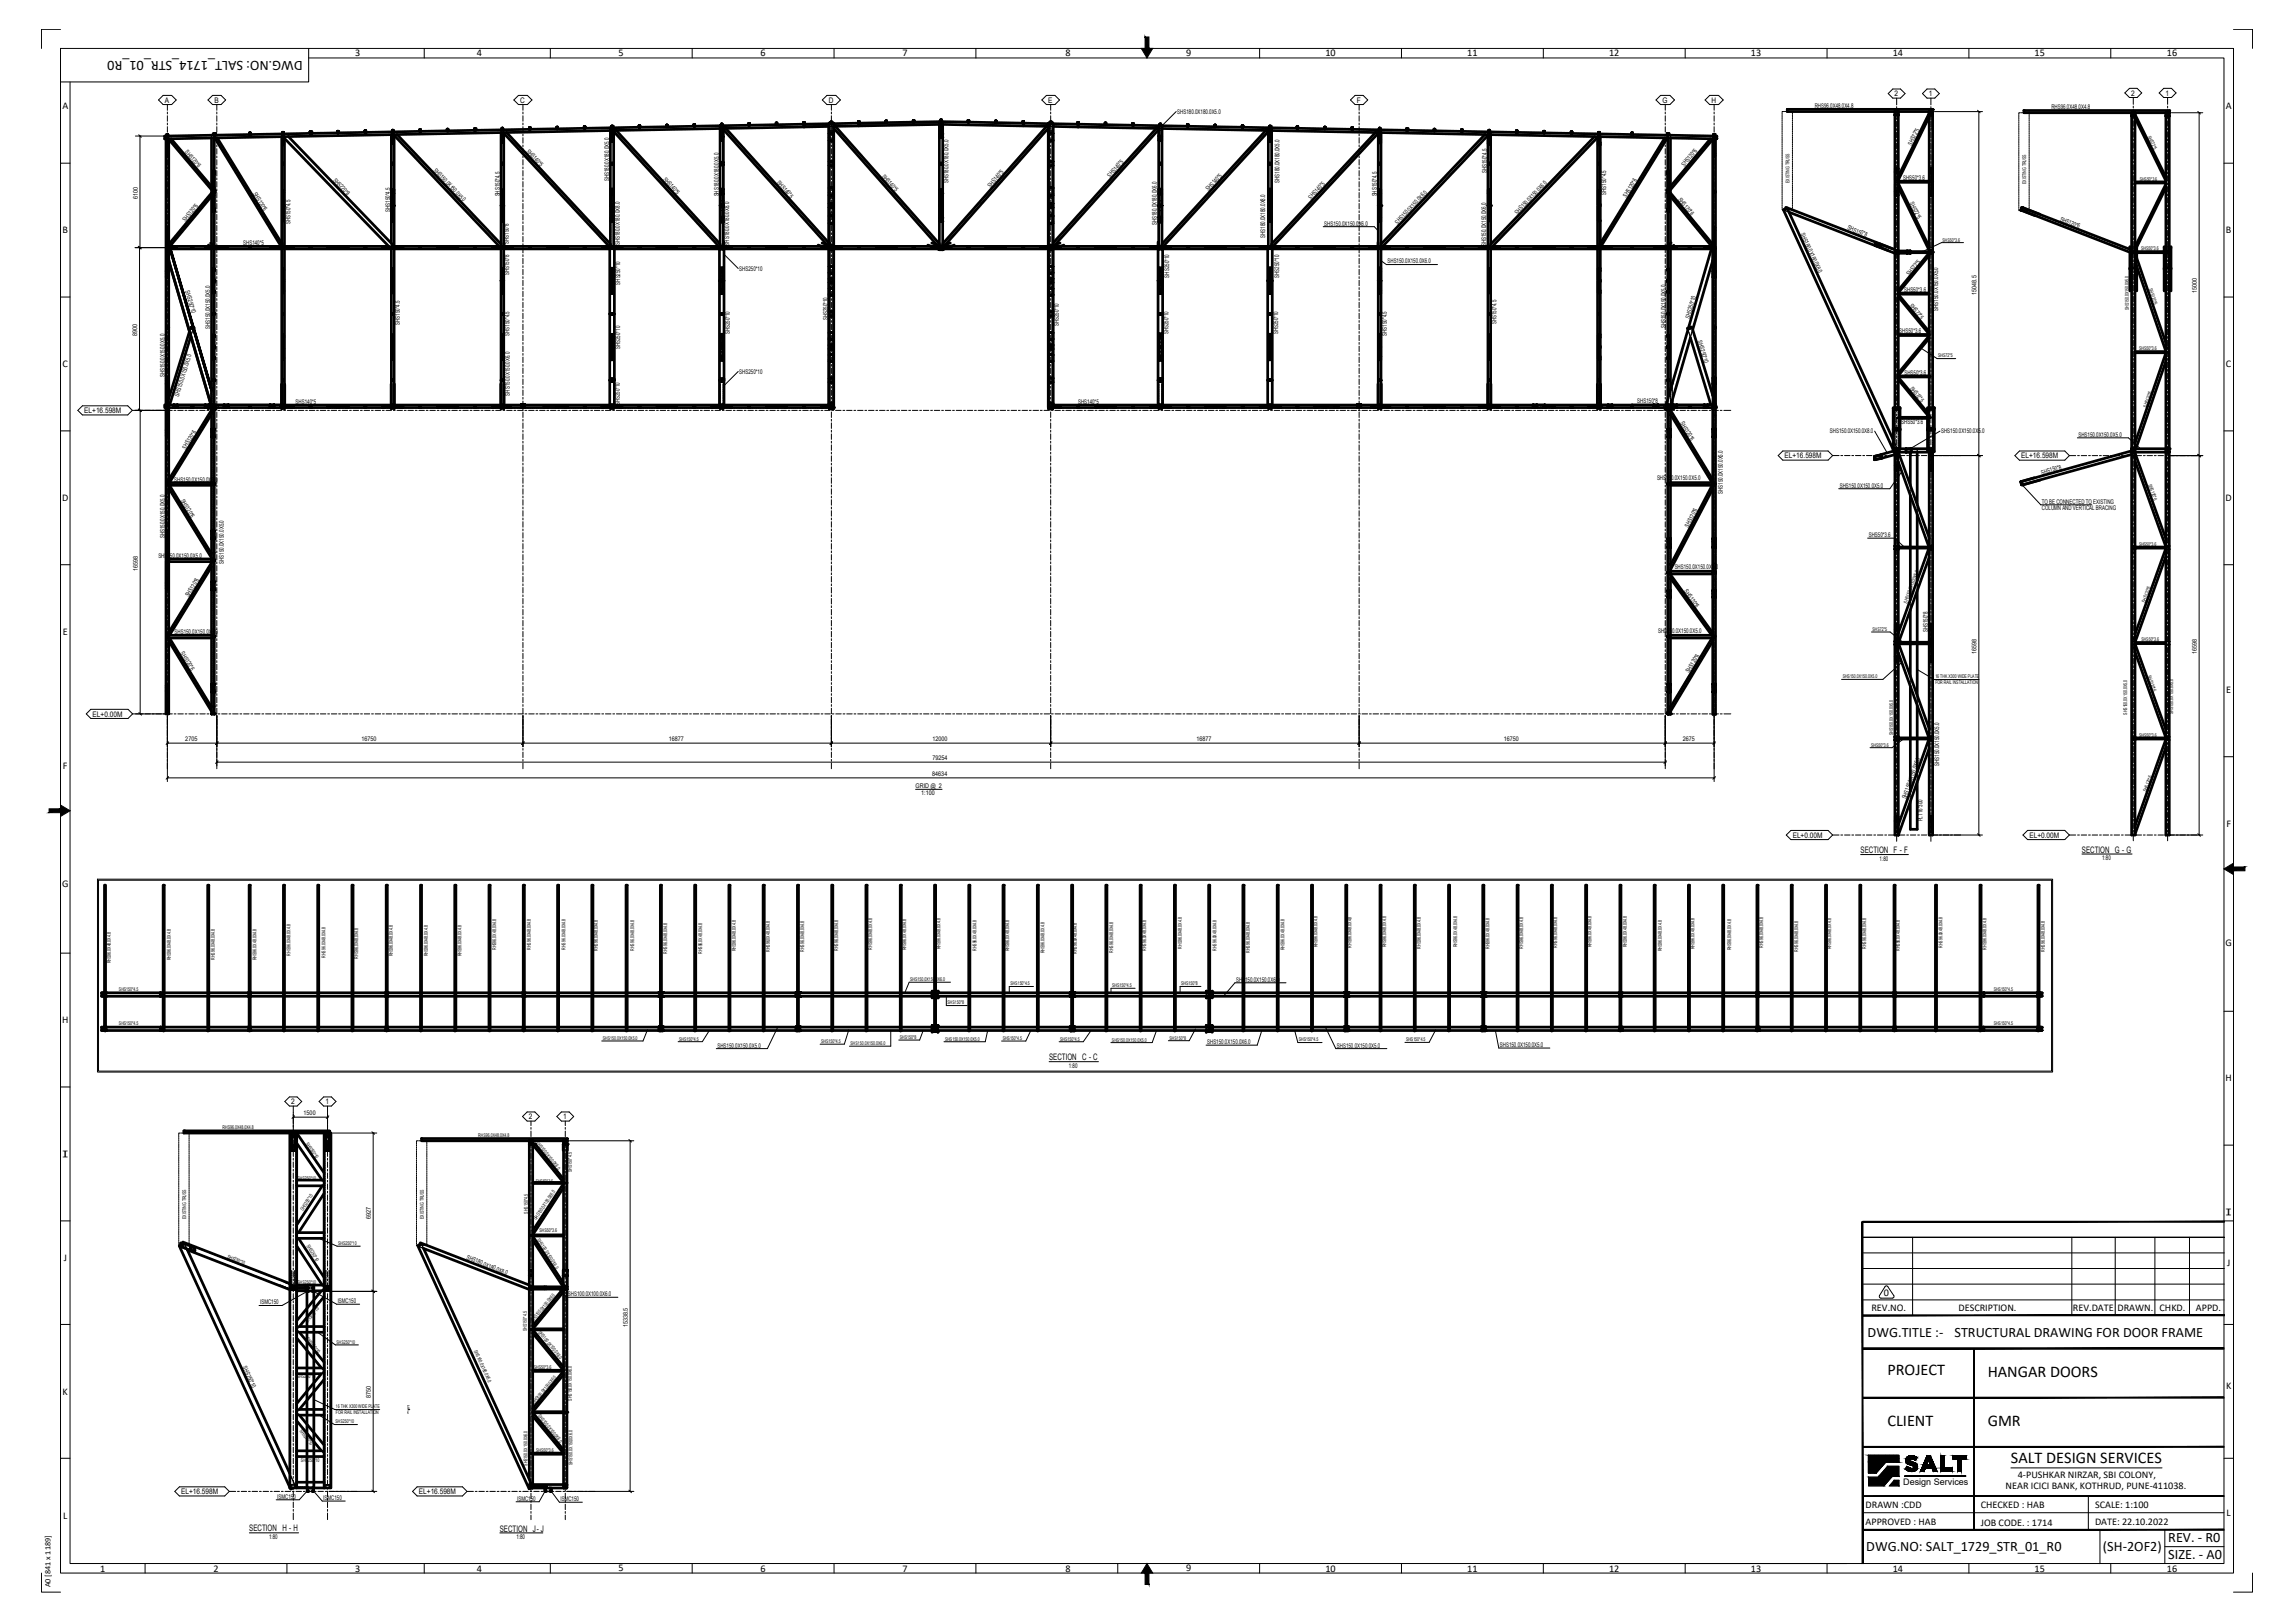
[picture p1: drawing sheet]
<svg xmlns="http://www.w3.org/2000/svg" width="841mm" height="594mm" viewBox="0 0 841 594" stroke-linecap="round" stroke-linejoin="round" font-family="sans-serif">
<defs><g id="words">
<g font-size="6">
<text x="691.7" y="503.5">PROJECT</text>
<text x="728.4" y="504.4">HANGAR DOORS</text>
<text x="691.7" y="522.4">CLIENT</text>
<text x="728.4" y="522.4">GMR</text>
<text x="736.9" y="536">SALT DESIGN SERVICES</text>
</g>
<g font-size="5.2">
<text x="110.9" y="22.2" transform="rotate(-180 110.9 22.2)">DWG.NO: SALT_1714_STR_01_R0</text>
<text x="684.4" y="489.7">DWG.TITLE :-</text>
<text x="716.2" y="489.7">STRUCTURAL DRAWING FOR DOOR FRAME</text>
<text x="683.9" y="568">DWG.NO: SALT_1729_STR_01_R0</text>
<text x="770.7" y="568">(SH-2OF2)</text>
<text x="794.6" y="564.9">REV. - R0</text>
<text x="794.6" y="571.1">SIZE. - A0</text>
</g>
<g font-size="3.7">
<text x="130.2" y="20.7">3</text>
<text x="174.7" y="20.7">4</text>
<text x="226.7" y="20.6">5</text>
<text x="278.7" y="20.7">6</text>
<text x="330.7" y="20.7">7</text>
<text x="390.5" y="20.7">8</text>
<text x="434.7" y="20.7">9</text>
<text x="485.7" y="20.7">10</text>
<text x="537.7" y="20.7">11</text>
<text x="589.7" y="20.7">12</text>
<text x="641.6" y="20.7">13</text>
<text x="693.6" y="20.7">14</text>
<text x="745.6" y="20.7">15</text>
<text x="794.1" y="20.7">16</text>
<text x="22.9" y="39.9">A</text>
<text x="815.7" y="39.9">A</text>
<text x="22.9" y="85.4">B</text>
<text x="815.7" y="85.4">B</text>
<text x="22.9" y="134.5">C</text>
<text x="815.7" y="134.5">C</text>
<text x="22.8" y="183.5">D</text>
<text x="815.6" y="183.5">D</text>
<text x="23" y="232.5">E</text>
<text x="815.8" y="253.8">E</text>
<text x="23.1" y="281.6">F</text>
<text x="815.9" y="302.9">F</text>
<text x="22.7" y="325.1">G</text>
<text x="815.6" y="346.3">G</text>
<text x="22.8" y="374.8">H</text>
<text x="815.6" y="396.1">H</text>
<text x="23" y="423.8">T</text>
<text x="24.8" y="421.5" transform="rotate(-180 24.8 421.5)">T</text>
<text x="817.6" y="442.8" transform="rotate(-180 817.6 442.8)">T</text>
<text x="815.8" y="445.1">T</text>
<text x="23.3" y="461.8">J</text>
<text x="816.1" y="463.7">J</text>
<text x="690.4" y="474.6">0</text>
<text x="685.8" y="480.1">REV.NO.</text>
<text x="717.7" y="480.1">DESCRIPTION.</text>
<text x="759.6" y="480.1">REV.DATE</text>
<text x="776" y="480.1">DRAWN.</text>
<text x="791.4" y="480.1">CHKD.</text>
<text x="804.7" y="480.1">APPD.</text>
<text x="815.8" y="508.8">K</text>
<text x="23" y="510.8">K</text>
<text x="735" y="545.4">NEAR ICICI BANK, KOTHRUD, PUNE-411038.</text>
<text x="739.5" y="541.4">4-PUSHKAR NIRZAR, SBI COLONY,</text>
<text x="23.1" y="556.3">L</text>
<text x="683.7" y="552.5">DRAWN :CDD</text>
<text x="725.9" y="552.5">CHECKED : HAB</text>
<text x="767.8" y="552.5">SCALE: 1:100</text>
<text x="815.9" y="555.3">L</text>
<text x="683.7" y="558.5">APPROVED : HAB</text>
<text x="725.9" y="558.7">JOB CODE. : 1714</text>
<text x="767.8" y="558.5">DATE: 22.10.2022</text>
<text x="36.7" y="575.6">1</text>
<text x="78.2" y="575.6">2</text>
<text x="130.2" y="575.6">3</text>
<text x="174.7" y="575.6">4</text>
<text x="226.7" y="575.6">5</text>
<text x="278.7" y="575.6">6</text>
<text x="330.7" y="575.6">7</text>
<text x="390.5" y="575.6">8</text>
<text x="434.7" y="575.5">9</text>
<text x="485.7" y="575.6">10</text>
<text x="537.7" y="575.6">11</text>
<text x="589.7" y="575.6">12</text>
<text x="641.6" y="575.6">13</text>
<text x="693.6" y="575.6">14</text>
<text x="745.6" y="575.6">15</text>
<text x="794.1" y="575.6">16</text>
</g>
<g font-size="3.3">
<text x="681.9" y="312.5">SECTION F - F</text>
<text x="762.9" y="312.3">SECTION G - G</text>
<text x="384.5" y="388.3">SECTION C - C</text>
<text x="697.5" y="544">Design Services</text>
<text x="91.4" y="560.9">SECTION H - H</text>
<text x="183.2" y="560.9">SECTION J- J</text>
</g>
<text font-size="3" x="18.5" y="581.4" transform="rotate(-90 18.5 581.4)">A0 [841 x 1189]</text>
<g font-size="2.8">
<text x="694.3" y="35.3">2</text>
<text x="706.9" y="35.3">1</text>
<text x="781" y="35">2</text>
<text x="793.6" y="35">1</text>
<text x="60.4" y="37.6">A</text>
<text x="78.6" y="37.6">B</text>
<text x="190.7" y="37.6">C</text>
<text x="303.7" y="37.6">D</text>
<text x="384.1" y="37.6">E</text>
<text x="497.2" y="37.6">F</text>
<text x="609.2" y="37.6">G</text>
<text x="627.2" y="37.6">H</text>
<text x="30.9" y="151.3">EL+16.598M</text>
<text x="654" y="167.9">EL+16.598M</text>
<text x="740.7" y="167.9">EL+16.598M</text>
<text x="33.9" y="262.5">EL+0.00M</text>
<text x="656.9" y="306.8">EL+0.00M</text>
<text x="743.7" y="306.8">EL+0.00M</text>
<text x="106.7" y="404.4">2</text>
<text x="119.3" y="404.4">1</text>
<text x="193.8" y="409.9">2</text>
<text x="206.4" y="409.9">1</text>
<text x="66.4" y="547.2">EL+16.598M</text>
<text x="153.5" y="547.2">EL+16.598M</text>
</g>
<g font-size="2.3">
<text x="431.4" y="41.7">SHS180.0X180.0X5.0</text>
<text x="665" y="39.6">RHS96.0X48.0X4.8</text>
<text x="751.7" y="40">RHS96.0X48.0X4.8</text>
<text x="700.6" y="53.4" transform="rotate(-64 700.6 53.4)">SHS72*5</text>
<text x="67.6" y="55.8" transform="rotate(50 67.6 55.8)">SHS120*6</text>
<text x="192.8" y="55.6" transform="rotate(47 192.8 55.6)">SHS140*5</text>
<text x="158.7" y="62.5" transform="rotate(47 158.7 62.5)">SHS150.0X150.0X5.0</text>
<text x="242.9" y="65.8" transform="rotate(47 242.9 65.8)">SHS140*5</text>
<text x="323.1" y="64.7" transform="rotate(48 323.1 64.7)">SHS140*5</text>
<text x="406.9" y="65" transform="rotate(-48 406.9 65)">SHS140*5</text>
<text x="544.8" y="63.4" transform="rotate(-90 544.8 63.4)">SHS150*4.5</text>
<text x="617.3" y="61.1" transform="rotate(-50 617.3 61.1)">SHS120*6</text>
<text x="92.7" y="71" transform="rotate(59 92.7 71)">SHS120*6</text>
<text x="121.9" y="66.2" transform="rotate(46 121.9 66.2)">SHS220*8</text>
<text x="183.1" y="72" transform="rotate(-90 183.1 72)">SHS150*4.5</text>
<text x="223.2" y="66.4" transform="rotate(-90 223.2 66.4)">SHS180.0X180.0X5.0</text>
<text x="263.4" y="72" transform="rotate(-90 263.4 72)">SHS180.0X180.0X5.0</text>
<text x="284.6" y="67" transform="rotate(48 284.6 67)">SHS140*5</text>
<text x="347.6" y="67.1" transform="rotate(-90 347.6 67.1)">SHS180.0X180.0X5.0</text>
<text x="363" y="68.8" transform="rotate(-48 363 68.8)">SHS140*5</text>
<text x="442.9" y="70" transform="rotate(-48 442.9 70)">SHS140*5</text>
<text x="468.9" y="67" transform="rotate(-90 468.9 67)">SHS180.0X180.0X5.0</text>
<text x="504.6" y="72" transform="rotate(-90 504.6 72)">SHS150*4.5</text>
<text x="588.6" y="71.3" transform="rotate(-90 588.6 71.3)">SHS150*4.5</text>
<text x="697.4" y="66">SHS50*3.6</text>
<text x="50.5" y="72.7" transform="rotate(-90 50.5 72.7)">6100</text>
<text x="143" y="77.6" transform="rotate(-90 143 77.6)">SHS150*4.5</text>
<text x="480.5" y="73.1" transform="rotate(-47 480.5 73.1)">SHS140*5</text>
<text x="596.1" y="72.5" transform="rotate(-59 596.1 72.5)">SHS120*6</text>
<text x="614.8" y="73.1" transform="rotate(51 614.8 73.1)">SHS120*6</text>
<text x="699.7" y="74.4" transform="rotate(64 699.7 74.4)">SHS72*5</text>
<text x="68" y="81.4" transform="rotate(-50 68 81.4)">SHS120*6</text>
<text x="106.4" y="82.2" transform="rotate(-90 106.4 82.2)">SHS150*4.5</text>
<text x="423.9" y="82.5" transform="rotate(-90 423.9 82.5)">SHS180.0X180.0X6.0</text>
<text x="485.3" y="82.6">SHS150.0X150.0X6.0</text>
<text x="512.2" y="82.3" transform="rotate(-47 512.2 82.3)">SHS150.0X150.0X6.0</text>
<text x="556" y="78.7" transform="rotate(-46 556 78.7)">SHS150.0X150.0X6.0</text>
<text x="676.9" y="84" transform="rotate(21 676.9 84)">SHS150*8</text>
<text x="754.8" y="80.9" transform="rotate(21 754.8 80.9)">SHS120*6</text>
<text x="89.1" y="89.7">SHS140*5</text>
<text x="186.5" y="89.3" transform="rotate(-90 186.5 89.3)">SHS150*8</text>
<text x="227.2" y="89.9" transform="rotate(-90 227.2 89.9)">SHS180.0X180.0X8.0</text>
<text x="267.2" y="89.9" transform="rotate(-90 267.2 89.9)">SHS180.0X180.0X8.0</text>
<text x="463.6" y="87.1" transform="rotate(-90 463.6 87.1)">SHS180.0X180.0X8.0</text>
<text x="659.8" y="85.7" transform="rotate(65 659.8 85.7)">SHS180.0X180.0X8.0</text>
<text x="544.6" y="90.2" transform="rotate(-90 544.6 90.2)">SHS150.0X150.0X6.0</text>
<text x="186.6" y="100.8" transform="rotate(-90 186.6 100.8)">SHS150*8</text>
<text x="270.9" y="99.2">SHS250*10</text>
<text x="428.5" y="101.6" transform="rotate(-90 428.5 101.6)">SHS250*10</text>
<text x="468.7" y="101.8" transform="rotate(-90 468.7 101.8)">SHS250*10</text>
<text x="508.5" y="96.5">SHS150.0X150.0X6.0</text>
<text x="699.7" y="101" transform="rotate(-50 699.7 101)">SHS72*5</text>
<text x="67.9" y="106.7" transform="rotate(74 67.9 106.7)">SHS250*10</text>
<text x="227.3" y="104.3" transform="rotate(-90 227.3 104.3)">SHS250*10</text>
<text x="697.8" y="106.9">SHS50*3.6</text>
<text x="724.3" y="107.9" transform="rotate(-90 724.3 107.9)">15048.5</text>
<text x="805" y="107.2" transform="rotate(-90 805 107.2)">15000</text>
<text x="699.6" y="111.9" transform="rotate(50 699.6 111.9)">SHS72*5</text>
<text x="710.2" y="113.8" transform="rotate(-90 710.2 113.8)">SHS150.0X150.0X5.0</text>
<text x="146.6" y="119" transform="rotate(-90 146.6 119)">SHS150*4.5</text>
<text x="303.4" y="117.3" transform="rotate(-90 303.4 117.3)">SHS250*10</text>
<text x="388" y="119.5" transform="rotate(-90 388 119.5)">SHS250*10</text>
<text x="548.4" y="118.8" transform="rotate(-90 548.4 118.8)">SHS150*4.5</text>
<text x="619.2" y="116.8" transform="rotate(-74 619.2 116.8)">SHS250*10</text>
<text x="50.3" y="123" transform="rotate(-90 50.3 123)">8900</text>
<text x="77.1" y="120.5" transform="rotate(-90 77.1 120.5)">SHS150.0X150.0X5.0</text>
<text x="186.7" y="123" transform="rotate(-90 186.7 123)">SHS150*4.5</text>
<text x="267.5" y="122.4" transform="rotate(-90 267.5 122.4)">SHS250*10</text>
<text x="428.2" y="122.4" transform="rotate(-90 428.2 122.4)">SHS250*10</text>
<text x="468.4" y="122.4" transform="rotate(-90 468.4 122.4)">SHS250*10</text>
<text x="508.2" y="123" transform="rotate(-90 508.2 123)">SHS150*4.5</text>
<text x="610.4" y="120.2" transform="rotate(-90 610.4 120.2)">SHS150.0X150.0X5.0</text>
<text x="622.1" y="125.1" transform="rotate(73 622.1 125.1)">SHS250*10</text>
<text x="696" y="122">SHS50*3.6</text>
<text x="227.3" y="127.9" transform="rotate(-90 227.3 127.9)">SHS250*10</text>
<text x="270.9" y="136.9">SHS250*10</text>
<text x="697.9" y="137.2">SHS50*3.6</text>
<text x="60.4" y="138.2" transform="rotate(-90 60.4 138.2)">SHS150.0X150.0X5.0</text>
<text x="699.7" y="142.3" transform="rotate(50 699.7 142.3)">SHS72*5</text>
<text x="65.5" y="145.3" transform="rotate(-73 65.5 145.3)">SHS150.0X150.0X5.0</text>
<text x="108.3" y="147.9">SHS140*5</text>
<text x="186.8" y="144.9" transform="rotate(-90 186.8 144.9)">SHS150.0X150.0X6.0</text>
<text x="227.1" y="148.5" transform="rotate(-90 227.1 148.5)">SHS250*10</text>
<text x="395.1" y="147.9">SHS140*5</text>
<text x="600" y="147.7">SHS150*8</text>
<text x="615.7" y="155.1" transform="rotate(59 615.7 155.1)">SHS120*6</text>
<text x="696.8" y="155.4">SHS50*3.6</text>
<text x="670.6" y="158.7">SHS150.0X150.0X8.0</text>
<text x="711.3" y="158.7">SHS150.0X150.0X5.0</text>
<text x="761.7" y="160">SHS150.0X150.0X5.0</text>
<text x="68.1" y="164.7" transform="rotate(-58 68.1 164.7)">SHS120*6</text>
<text x="748.3" y="173.8" transform="rotate(-16 748.3 173.8)">SHS150*8</text>
<text x="63.8" y="176.4">SHS150.0X150.0X5.0</text>
<text x="607.2" y="175.7">SHS150.0X150.0X5.0</text>
<text x="674.2" y="178.6">SHS150.0X150.0X5.0</text>
<text x="66.1" y="183.3" transform="rotate(58 66.1 183.3)">SHS120*6</text>
<text x="631.3" y="180.9" transform="rotate(-90 631.3 180.9)">SHS150.0X150.0X5.0</text>
<text x="748.3" y="184.5">TO BE CONNECTED TO EXISTING</text>
<text x="748.3" y="186.9">COLUMN AND VERTICAL BRACING</text>
<text x="60.4" y="197.2" transform="rotate(-90 60.4 197.2)">SHS150.0X150.0X5.0</text>
<text x="618.8" y="193.3" transform="rotate(-62 618.8 193.3)">SHS120*6</text>
<text x="684.8" y="196.7">SHS50*3.6</text>
<text x="50.5" y="209" transform="rotate(-90 50.5 209)">16598</text>
<text x="58" y="204.4">SHS150.0X150.0X5.0</text>
<text x="82" y="206.5" transform="rotate(-90 82 206.5)">SHS150.0X150.0X5.0</text>
<text x="613.7" y="208.6">SHS150.0X150.0X5.0</text>
<text x="69.1" y="218.8" transform="rotate(-58 69.1 218.8)">SHS120*6</text>
<text x="617" y="216.6" transform="rotate(54 617 216.6)">SHS120*6</text>
<text x="64" y="232.4">SHS150.0X150.0X5.0</text>
<text x="607.6" y="232">SHS150.0X150.0X5.0</text>
<text x="706.5" y="231.6" transform="rotate(-90 706.5 231.6)">SHS150*8</text>
<text x="66.1" y="239.3" transform="rotate(59 66.1 239.3)">SHS120*6</text>
<text x="724.3" y="239.5" transform="rotate(-90 724.3 239.5)">16598</text>
<text x="805" y="239.5" transform="rotate(-90 805 239.5)">16598</text>
<text x="619.1" y="246.6" transform="rotate(-59 619.1 246.6)">SHS120*6</text>
<text x="67.9" y="271.4">2705</text>
<text x="132.4" y="271.4">16750</text>
<text x="245" y="271.4">16877</text>
<text x="341.7" y="271.4">12000</text>
<text x="438.4" y="271.4">16877</text>
<text x="551" y="271.4">16750</text>
<text x="616.7" y="271.4">2675</text>
<text x="341.7" y="278.3">79254</text>
<text x="710.6" y="280.5" transform="rotate(-90 710.6 280.5)">SHS150.0X150.0X5.0</text>
<text x="341.6" y="284.1">84634</text>
<text x="335.5" y="288.6">GRID @ 2</text>
<text x="337.6" y="291.3">1:100</text>
<text x="698.5" y="292.8" transform="rotate(-70 698.5 292.8)">SHS150.0X150.0X5.0</text>
<text x="704.5" y="300.9" transform="rotate(-90 704.5 300.9)">PLT16*300</text>
<text x="688.8" y="315.2">1:80</text>
<text x="770.4" y="315">1:80</text>
<text x="453" y="359.6">SHS150.0X150.0X6.0</text>
<text x="262.9" y="383.7">SHS150.0X150.0X5.0</text>
<text x="442.4" y="382.4">SHS150.0X150.0X6.0</text>
<text x="489.9" y="383.7">SHS150.0X150.0X5.0</text>
<text x="549.6" y="383.5">SHS150.0X150.0X5.0</text>
<text x="391.7" y="391">1:80</text>
<text x="111.3" y="408.3">1500</text>
<text x="135.9" y="446.5" transform="rotate(-90 135.9 446.5)">6927</text>
<text x="170.9" y="461.1" transform="rotate(22 170.9 461.1)">SHS180.0X180.0X8.0</text>
<text x="95.3" y="477.8">ISMC150</text>
<text x="123.8" y="477.3">ISMC150</text>
<text x="208.1" y="474.7">SHS100.0X100.0X6.0</text>
<text x="230.1" y="486.1" transform="rotate(-90 230.1 486.1)">15338.5</text>
<text x="88.9" y="500.8" transform="rotate(65 88.9 500.8)">SHS250*10</text>
<text x="135.9" y="512.1" transform="rotate(-90 135.9 512.1)">8750</text>
<text x="101.6" y="548.9">ISMC150</text>
<text x="118.5" y="549.4">ISMC150</text>
<text x="189.5" y="549.6">ISMC150</text>
<text x="205.4" y="549.8">ISMC150</text>
<text x="98.6" y="563.6">1:80</text>
<text x="189.3" y="563.6">1:80</text>
</g>
<g font-size="1.9">
<text x="787" y="50.1" transform="rotate(64 787 50.1)">SHS72*5</text>
<text x="655.8" y="67" transform="rotate(-90 655.8 67)">EXISTING TRUSS</text>
<text x="742.5" y="67.4" transform="rotate(-90 742.5 67.4)">EXISTING TRUSS</text>
<text x="784.1" y="66.2">SHS50*3.6</text>
<text x="711.9" y="88.5">SHS50*3.6</text>
<text x="784.6" y="91.7">SHS50*3.6</text>
<text x="787.5" y="105.9" transform="rotate(71 787.5 105.9)">SHS120*6</text>
<text x="780.1" y="113.7" transform="rotate(-90 780.1 113.7)">SHS150.0X150.0X5.0</text>
<text x="710.3" y="130.9">SHS72*5</text>
<text x="783.9" y="128.1">SHS50*3.6</text>
<text x="786.7" y="149.3" transform="rotate(-71 786.7 149.3)">SHS120*6</text>
<text x="787.2" y="177.6" transform="rotate(70 787.2 177.6)">SHS120*6</text>
<text x="783.9" y="200">SHS50*3.6</text>
<text x="698.9" y="221.1" transform="rotate(-70 698.9 221.1)">SHS150.0X150.0X5.0</text>
<text x="786.2" y="220.8" transform="rotate(-70 786.2 220.8)">SHS120*6</text>
<text x="686.2" y="231.1">SHS72*5</text>
<text x="784.7" y="234.8">SHS50*3.6</text>
<text x="675.3" y="248.4">SHS150.0X150.0X5.0</text>
<text x="709.2" y="248.5">16 THK X300 WIDE PLATE</text>
<text x="709.2" y="250.6">FOR RAIL INSTALLATION</text>
<text x="787" y="247.6" transform="rotate(70 787 247.6)">SHS120*6</text>
<text x="779.5" y="261.8" transform="rotate(-90 779.5 261.8)">SHS150.0X150.0X5.0</text>
<text x="796.3" y="261.5" transform="rotate(-90 796.3 261.5)">SHS150.0X150.0X5.0</text>
<text x="693.8" y="269.2" transform="rotate(-90 693.8 269.2)">SHS150.0X150.0X5.0</text>
<text x="783.9" y="270">SHS50*3.6</text>
<text x="685.7" y="273.5">SHS50*3.6</text>
<text x="786.7" y="290.2" transform="rotate(-70 786.7 290.2)">SHS120*6</text>
<text x="181.9" y="348" transform="rotate(-90 181.9 348)">RHS96.0X48.0X4.8</text>
<text x="194.5" y="347.9" transform="rotate(-90 194.5 347.9)">RHS96.0X48.0X4.8</text>
<text x="207.2" y="347.9" transform="rotate(-90 207.2 347.9)">RHS96.0X48.0X4.8</text>
<text x="319.7" y="347.8" transform="rotate(-90 319.7 347.8)">RHS96.0X48.0X4.8</text>
<text x="344.7" y="347.7" transform="rotate(-90 344.7 347.7)">RHS96.0X48.0X4.8</text>
<text x="433.1" y="347.4" transform="rotate(-90 433.1 347.4)">RHS96.0X48.0X4.8</text>
<text x="470.8" y="348" transform="rotate(-90 470.8 348)">RHS96.0X48.0X4.8</text>
<text x="482.8" y="347" transform="rotate(-90 482.8 347)">RHS96.0X48.0X4.8</text>
<text x="495.3" y="347.1" transform="rotate(-90 495.3 347.1)">RHS96.0X48.0X4.8</text>
<text x="508" y="347" transform="rotate(-90 508 347)">RHS96.0X48.0X4.8</text>
<text x="520.7" y="347.4" transform="rotate(-90 520.7 347.4)">RHS96.0X48.0X4.8</text>
<text x="533.9" y="346.9" transform="rotate(-90 533.9 346.9)">RHS96.0X48.0X4.8</text>
<text x="545.9" y="347.6" transform="rotate(-90 545.9 347.6)">RHS96.0X48.0X4.8</text>
<text x="558.2" y="347.4" transform="rotate(-90 558.2 347.4)">RHS96.0X48.0X4.8</text>
<text x="570.6" y="347.1" transform="rotate(-90 570.6 347.1)">RHS96.0X48.0X4.8</text>
<text x="583.2" y="346.9" transform="rotate(-90 583.2 346.9)">RHS96.0X48.0X4.8</text>
<text x="596.1" y="346.9" transform="rotate(-90 596.1 346.9)">RHS96.0X48.0X4.8</text>
<text x="621" y="347.7" transform="rotate(-90 621 347.7)">RHS96.0X48.0X4.8</text>
<text x="646.1" y="347.2" transform="rotate(-90 646.1 347.2)">RHS96.0X48.0X4.8</text>
<text x="671.1" y="347.7" transform="rotate(-90 671.1 347.7)">RHS96.0X48.0X4.8</text>
<text x="683.9" y="347.5" transform="rotate(-90 683.9 347.5)">RHS96.0X48.0X4.8</text>
<text x="711.9" y="347.2" transform="rotate(-90 711.9 347.2)">RHS96.0X48.0X4.8</text>
<text x="728" y="347.8" transform="rotate(-90 728 347.8)">RHS96.0X48.0X4.8</text>
<text x="40.6" y="352.8" transform="rotate(-90 40.6 352.8)">RHS96.0X48.0X4.8</text>
<text x="62.6" y="351.8" transform="rotate(-90 62.6 351.8)">RHS96.0X48.0X4.8</text>
<text x="78.8" y="351.6" transform="rotate(-90 78.8 351.6)">RHS96.0X48.0X4.8</text>
<text x="94" y="351.7" transform="rotate(-90 94 351.7)">RHS96.0X48.0X4.8</text>
<text x="106.4" y="350" transform="rotate(-90 106.4 350)">RHS96.0X48.0X4.8</text>
<text x="119.2" y="350.8" transform="rotate(-90 119.2 350.8)">RHS96.0X48.0X4.8</text>
<text x="131.2" y="351.1" transform="rotate(-90 131.2 351.1)">RHS96.0X48.0X4.8</text>
<text x="143.9" y="350.3" transform="rotate(-90 143.9 350.3)">RHS96.0X48.0X4.8</text>
<text x="156.8" y="350.3" transform="rotate(-90 156.8 350.3)">RHS96.0X48.0X4.8</text>
<text x="169.1" y="350.3" transform="rotate(-90 169.1 350.3)">RHS96.0X48.0X4.8</text>
<text x="219" y="348.3" transform="rotate(-90 219 348.3)">RHS96.0X48.0X4.8</text>
<text x="232.4" y="348.3" transform="rotate(-90 232.4 348.3)">RHS96.0X48.0X4.8</text>
<text x="244.5" y="349.3" transform="rotate(-90 244.5 349.3)">RHS96.0X48.0X4.8</text>
<text x="257.4" y="349.4" transform="rotate(-90 257.4 349.4)">RHS96.0X48.0X4.8</text>
<text x="269.6" y="348.5" transform="rotate(-90 269.6 348.5)">RHS96.0X48.0X4.8</text>
<text x="282.2" y="348.7" transform="rotate(-90 282.2 348.7)">RHS96.0X48.0X4.8</text>
<text x="294.7" y="348.6" transform="rotate(-90 294.7 348.6)">RHS96.0X48.0X4.8</text>
<text x="307.1" y="348.3" transform="rotate(-90 307.1 348.3)">RHS96.0X48.0X4.8</text>
<text x="332.1" y="348" transform="rotate(-90 332.1 348)">RHS96.0X48.0X4.8</text>
<text x="357.8" y="348.3" transform="rotate(-90 357.8 348.3)">RHS96.0X48.0X4.8</text>
<text x="369.8" y="348.4" transform="rotate(-90 369.8 348.4)">RHS96.0X48.0X4.8</text>
<text x="382.8" y="349.2" transform="rotate(-90 382.8 349.2)">RHS96.0X48.0X4.8</text>
<text x="394.7" y="349.4" transform="rotate(-90 394.7 349.4)">RHS96.0X48.0X4.8</text>
<text x="407.9" y="349" transform="rotate(-90 407.9 349)">RHS96.0X48.0X4.8</text>
<text x="420.1" y="348.3" transform="rotate(-90 420.1 348.3)">RHS96.0X48.0X4.8</text>
<text x="445.8" y="348.3" transform="rotate(-90 445.8 348.3)">RHS96.0X48.0X4.8</text>
<text x="458" y="349" transform="rotate(-90 458 349)">RHS96.0X48.0X4.8</text>
<text x="609" y="348.5" transform="rotate(-90 609 348.5)">RHS96.0X48.0X4.8</text>
<text x="634.4" y="348.1" transform="rotate(-90 634.4 348.1)">RHS96.0X48.0X4.8</text>
<text x="658.9" y="348.6" transform="rotate(-90 658.9 348.6)">RHS96.0X48.0X4.8</text>
<text x="696.2" y="348.3" transform="rotate(-90 696.2 348.3)">RHS96.0X48.0X4.8</text>
<text x="749.4" y="348.7" transform="rotate(-90 749.4 348.7)">RHS96.0X48.0X4.8</text>
<text x="333.6" y="359.3">SHS150.0X150.0X6.0</text>
<text x="43.6" y="363">SHS150*4.5</text>
<text x="370.3" y="360.9">SHS150*4.5</text>
<text x="407.5" y="361.6">SHS150*4.5</text>
<text x="432.9" y="360.9">SHS150*8</text>
<text x="730.6" y="363">SHS150*4.5</text>
<text x="347.2" y="367.9">SHS150*8</text>
<text x="43.6" y="375.6">SHS150*4.5</text>
<text x="730.6" y="375.6">SHS150*4.5</text>
<text x="220.9" y="380.9">SHS150.0X150.0X5.0</text>
<text x="248.9" y="381.1">SHS150*4.5</text>
<text x="300.9" y="382">SHS150*4.5</text>
<text x="311.7" y="382.8">SHS150.0X150.0X6.0</text>
<text x="329.8" y="380.5">SHS150*8</text>
<text x="346.3" y="381.1">SHS150.0X150.0X5.0</text>
<text x="367.4" y="380.9">SHS150*4.5</text>
<text x="388.5" y="381.1">SHS150*4.5</text>
<text x="407.5" y="381.5">SHS150.0X150.0X5.0</text>
<text x="428.6" y="380.8">SHS150*8</text>
<text x="476" y="381.4">SHS150*4.5</text>
<text x="515.3" y="381.4">SHS150*4.5</text>
<text x="81.6" y="413.4">RHS96.0X48.0X4.8</text>
<text x="111.9" y="418.9" transform="rotate(56 111.9 418.9)">SHS250*10</text>
<text x="175.3" y="416.3">RHS96.0X48.0X4.8</text>
<text x="196.4" y="418.7" transform="rotate(51 196.4 418.7)">SHS100.0X100.0X6.0</text>
<text x="209.5" y="429.3" transform="rotate(-90 209.5 429.3)">SHS150*4.5</text>
<text x="109" y="432">SHS250*10</text>
<text x="196.3" y="433.1">SHS50*3.6</text>
<text x="111.1" y="443.5" transform="rotate(-57 111.1 443.5)">SHS250*10</text>
<text x="68.2" y="446.4" transform="rotate(-90 68.2 446.4)">EXISTING TRUSS</text>
<text x="155.3" y="446.4" transform="rotate(-90 155.3 446.4)">EXISTING TRUSS</text>
<text x="193.5" y="444.5" transform="rotate(-90 193.5 444.5)">SHS150*4.5</text>
<text x="196.5" y="447" transform="rotate(-56 196.5 447)">SHS100.0X100.0X6.0</text>
<text x="196.8" y="454.2" transform="rotate(57 196.8 454.2)">SHS100.0X100.0X6.0</text>
<text x="197.7" y="451.4">SHS50*3.6</text>
<text x="83.2" y="460.7" transform="rotate(21 83.2 460.7)">SHS250*10</text>
<text x="112.4" y="456.4" transform="rotate(59 112.4 456.4)">SHS250*10</text>
<text x="123.9" y="456">SHS250*10</text>
<text x="109" y="470.2">SHS250*10</text>
<text x="112.8" y="484.7" transform="rotate(-51 112.8 484.7)">SHS250*10</text>
<text x="195.5" y="484.2" transform="rotate(-50 195.5 484.2)">SHS100.0X100.0X6.0</text>
<text x="112.1" y="490.5" transform="rotate(50 112.1 490.5)">SHS250*10</text>
<text x="193.1" y="487.5" transform="rotate(-90 193.1 487.5)">SHS150*4.5</text>
<text x="197.1" y="488.1" transform="rotate(50 197.1 488.1)">SHS100.0X100.0X6.0</text>
<text x="123.3" y="492.2">SHS250*10</text>
<text x="173.7" y="494.8" transform="rotate(65 173.7 494.8)">SHS180.0X180.0X6.0</text>
<text x="195.6" y="501.4">SHS50*3.6</text>
<text x="108.9" y="504.9">SHS250*10</text>
<text x="123.1" y="515.9">16 THK X300 WIDE PLATE</text>
<text x="134.2" y="515.9">16 THK X300 WIDE PLATE</text>
<text x="195.9" y="514.3" transform="rotate(-50 195.9 514.3)">SHS100.0X100.0X6.0</text>
<text x="209.6" y="513.1" transform="rotate(-90 209.6 513.1)">SHS150.0X150.0X6.0</text>
<text x="123" y="521.4">SHS250*10</text>
<text x="123.1" y="518">FOR RAIL INSTALLATION</text>
<text x="134.2" y="518">FOR RAIL INSTALLATION</text>
<text x="197.1" y="518.7" transform="rotate(50 197.1 518.7)">SHS100.0X100.0X6.0</text>
<text x="109.7" y="524.2" transform="rotate(52 109.7 524.2)">SHS250*10</text>
<text x="196.5" y="531.8">SHS50*3.6</text>
<text x="110.3" y="535.3">SHS250*10</text>
<text x="193.3" y="536.9" transform="rotate(-90 193.3 536.9)">SHS150.0X150.0X6.0</text>
<text x="209.8" y="536.6" transform="rotate(-90 209.8 536.6)">SHS150.0X150.0X6.0</text>
</g>
</g></defs>
<!-- layer: Part_H -->
<g fill="none" stroke="#000" stroke-width=".37">
<path d="M60.3 50.8h.1M60.8 49.8h1.7M60.8 50.5l.1 .6M60.9 49.8h.1M60.9 49.8v.5M60.9 51.4v.5M60.9 52.2v.5M60.9 52.9v.6M60.9 53.7v.6M60.9 54.5v.6M60.9 55.3v.6M60.9 56.1v.6"/>
<path d="M60.9 56.9v.6M60.9 57.7v.6M60.9 58.5v.6M60.9 59.3v.6M60.9 49.9h-.6M61.1 49.9h.5M61.1 49.9h.1M61.1 49.8v.4M61.1 50.3v.6M61.1 51.1v.6M61.1 51.9v.6M61.1 52.7v.6"/>
<path d="M61.1 53.5v.6M61.1 54.3v.6M61.1 55.1v.6M61.1 55.9v1.1M61.1 49.9l.1 .1M61.1 49.7h.1M61.1 49.7h.4M61.3 49.8h-.5M61.5 50.8h.3M61.5 49.9h.1M61.5 49.8h.1M61.5 49.8v1.1"/>
<path d="M61.5 51.1v.6M61.5 51.9v.6M61.5 52.7v.6M61.5 53.5v.6M61.5 54.3v.6M61.5 55.1v.6M61.5 55.9l.1 1.1M61.5 49.9v.1M61.7 50.8l.2 .3M61.8 50.8h-1.5M61.8 49.8v.5M61.8 50.5v.6"/>
<path d="M61.8 51.4v.5M61.8 52.2v.5M61.8 53.7v.6M61.8 54.5v.6M61.8 55.3v.6M61.8 56.1v.6M61.8 56.9v.6M61.8 57.7v.6M61.8 58.5v.6M61.8 59.3v.6M61.8 49.8h.1M61.8 52.9v.6"/>
<path d="M62 50.8h-.3l.1 .3M62.1 51.3l.3 .4M62.2 49.8h1.1M62.3 50.8l.6 .3M62.6 50.8h-.6M62.6 51.9l.3 .4M62.8 50.8h.5M63 49.8h1.1M63.1 51.3l.3 .4M63.1 52.5l.4 .4M63.6 51.9l.3 .4M63.6 53.1l.4 .4"/>
<path d="M63.9 49.8h.5M64.1 52.5l.3 .4M64.1 53.7l.4 .4M64.1 50.8h-.5M64.4 49.8h.5M64.6 53.1l.4 .5M64.7 54.3l.3 .4M65 50.7l-.6 .1M65.1 53.7l.4 .4M65.2 54.9l.3 .4M65.2 49.8h-.6M65.2 50.7h.5"/>
<path d="M65.4 49.8h1.1M65.7 54.4l.3 .4M65.7 55.5l.3 .4M65.7 49.8h-.5M66 50.7h.5M66.2 55l.3 .4M66.2 56.1l.3 .4M66.2 49.7h1.9M66.7 55.6l.3 .4M66.7 56.7l.4 .4M67.2 56.2l.3 .4M67.2 57.3l.4 .4"/>
<path d="M67.3 50.7h-.5M67.6 50.7h.5M67.7 56.8l.4 .4M67.7 57.9l.4 .4M68.2 57.4l.4 .4M68.3 58.5l.3 .4M68.4 49.7h-.6M68.4 50.7h.5M68.6 49.7h.6M68.7 58l.4 .4M68.8 59.2l.3 .4M68.9 49.7h-.5"/>
<path d="M69.2 49.7h.5M69.3 58.6l.3 .4M69.3 59.8l.4 .4M69.4 49.7h1.1M69.7 50.7h-.5M69.8 59.2l.3 .4M70.2 49.7h1.1M70.3 59.8l.3 .4M70.5 50.6l-.5 .1M70.8 50.6h.5M71 49.7h1.1M71.8 49.6l1.1 .1"/>
<path d="M72.1 50.6h-.5M72.9 50.6h-.5M73.1 49.6h-.5M73.2 50.6h.5M73.7 49.6l-.5 .1M73.9 49.6h-.5M74 50.6h.5M74.2 49.6h.6M74.5 49.6h-.5M74.8 49.6h.5M75 49.6h1.1M75.3 50.5l-.5 .1"/>
<path d="M75.6 50.5h.5M76.3 49.6h-.5M76.4 50.5h.5M76.6 49.6h1.9M76.9 49.6h-.5M77.5 50.2v.3h1M77.5 49.5v.4M77.6 49.5v.3M77.6 50.1v.5M77.6 50.9v.5M77.6 51.7v.5M77.6 52.5v.5"/>
<path d="M77.6 53.3v.5M77.6 54.1v.5M77.6 54.9v.5M77.6 55.7v.5M77.6 56.5v.5M77.6 57.3v.5M77.6 58.1v.5M77.6 58.9v.5M77.6 59.7v.5M77.7 50.5h-.5M78.2 50.5h1.4l.3 .5M78.2 49.5h1.1"/>
<path d="M78.4 49.5h.1M78.5 49.5h.1M78.5 49.5v.4M78.5 50.1v.5M78.5 50.9v.5M78.5 51.7v.5M78.5 52.5v.5M78.5 53.3v.5M78.5 54.1v.5M78.5 54.9v.5M78.5 55.7v.5M78.5 56.5v.5"/>
<path d="M78.5 57.3v.5M78.5 58.1v.5M78.5 58.9v.5M78.5 59.7v.5M78.5 49.5h-.3M79 50.5h-.3l.2 .4M79.1 51.1l.3 .4M79.5 51.8l.3 .4M79.5 49.5h-.5M79.8 49.5h1.1M79.9 52.5l.3 .4M80 51.2l.3 .5"/>
<path d="M80.1 49.5h-.6M80.3 53.1l.3 .5M80.4 51.9l.3 .5M80.6 49.5h1.1M80.7 53.8l.3 .5M80.8 52.6l.3 .4M80.9 50.4l-1.3 .1M81.2 54.5l.2 .4M81.3 53.3l.2 .4M81.4 49.5h1.1M81.6 55.2l.3 .4M81.7 54l.3 .4"/>
<path d="M81.9 50.5h-1.3M82 50.4h.5M82 55.9l.3 .4M82.1 54.6l.3 .5M82.2 49.4l1.1 .1M82.4 56.5l.3 .5M82.5 55.3l.3 .5M82.7 50.4l-.5 .1M82.8 57.2l.3 .5M82.9 56l.3 .5M83 49.4h.5M83.2 57.9l.3 .4"/>
<path d="M83.3 50.4h-.5M83.3 56.7l.3 .4M83.5 50.4h-.5M83.5 49.4h.6M83.7 58.6l.2 .4M83.8 57.4l.2 .4M84.1 59.2l.3 .5M84.2 58l.2 .5M84.3 49.4h-.5M84.5 59.9l.3 .5M84.6 49.4h1.9M84.6 58.7l.3 .5"/>
<path d="M84.9 49.4h-.6M84.9 50.4h-1.4M85 59.4l.3 .4M85.9 50.4h-1.3M86.2 50.4h.5M86.5 50.3l-.6 .1M86.7 50.3h.6M87 50.4h.5M87.5 50.3h.6M87.8 49.3l1.1 .1M88 49.4h-1.8M88.9 50.3l-1.2 .1"/>
<path d="M89.1 49.3h.5M89.1 49.3h-.5M89.9 49.3h-.5M90.2 49.3h1.8M90.4 49.3h-.5M90.5 50.3h-1.9M91.3 50.2l-1.2 .1M91.5 50.3h-.6M91.5 50.2h.5M91.8 50.3h.5M91.8 49.3h1M92.3 50.2h.6"/>
<path d="M92.6 49.3h1M93.3 49.2h.6M93.7 50.2l-1.2 .1M93.9 49.3h.5M94.4 50.2h-1.1M95.7 49.2h1.1M96 49.2h-1.9M96 50.2h-1.9M96.5 50.2h.6M96.8 50.1l-1.1 .1M97.1 49.2h-.6M97.1 49.2h.5"/>
<path d="M97.1 50.1h.5M97.3 50.2h.5M97.9 49.1l-.6 .1M97.9 50.1h.5M98.1 49.1h.6M98.4 49.2h-.5M98.7 49.2h.5M98.9 49.1h1.1M99.2 50.1l-1.1 .1M100 50.1h-1.1M100.3 49.1h-.6M100.5 49.1h1.1"/>
<path d="M100.8 49.1h-.5M101.3 49.1h1.1M102.1 50.1h.5M102.1 49.1h1.1M102.4 50l-2.7 .1M102.7 50h1.3l-.3 .1M103.3 49.1h.1M103.3 49.1l-.1 .5M103.3 49.9l-.1 .5M103.3 50.7l-.1 .5M103.3 51.5l-.1 .5M103.3 52.3l-.1 .5"/>
<path d="M103.3 53.1l-.1 .5M103.3 53.9l-.1 .5M103.3 54.7l-.1 .5M103.3 55.5l-.1 .5M103.3 56.3l-.1 .5M103.3 57.1l-.1 .5M103.3 57.8l-.1 .6M103.3 58.7l-.1 .5M103.3 59.5l-.1 .5M103.5 49l-.6 .1M103.5 49.9h.1M103.5 52.4v.6"/>
<path d="M103.5 49.3h.1M103.5 50h.4M103.5 49.3v.6M103.5 50.1v.5M103.5 50.9v.5M103.5 51.7v.5M103.6 49.3h.1M103.6 49.3h.3M103.6 49.3h-.1M103.6 49h.6M103.6 59.8v.3M103.6 59.8h.1"/>
<path d="M103.6 59.8h.3M103.6 49.1h.2M103.7 50.1l.3 .3M103.7 50.1h.1M103.7 50.1l.4 .3M103.9 59.8h.1M103.9 59.8v.3M103.9 49.9h.1M103.9 49.3h.1M103.9 49.3v.6M103.9 50.1v.5M103.9 50.9v.5"/>
<path d="M103.9 51.7v.5M103.9 50h.1M104 49.1h-.5M104 52.4v.6M104.2 49.1v.6M104.2 49.9v1.3M104.2 51.5v.5M104.2 52.3v.5M104.2 53.1v.5M104.2 53.9v.5M104.2 54.7v.5M104.2 55.5v.5"/>
<path d="M104.2 56.3v.5M104.2 57.1v.5M104.2 57.8v.6M104.2 58.7v.5M104.2 59.5v.5M104.3 50.6l.4 .4M104.5 49h1.1M104.8 49.1h-.6M104.8 50l-1.1 .1M104.8 51.2l.4 .4M105.1 50h-.6h1.3M105.3 49h1.1"/>
<path d="M105.4 51.8l.4 .4M105.6 50l.2 .2M105.9 50h.5M106 52.3l.3 .4M106 50.4l.4 .4M106.1 49h1.9M106.5 52.9l.4 .4M106.5 51l.4 .4M106.6 50h-.5M107.1 53.5l.3 .4M107.1 51.6l.4 .3M107.2 50h-.5"/>
<path d="M107.4 50h-.5M107.6 54.1l.4 .4M107.6 52.2l.4 .3M108 49.9l-.5 .1M108.2 54.7l.3 .3M108.2 52.7l.4 .4M108.2 49h-.5M108.5 49h.5M108.7 55.2l.4 .4M108.8 49h-.6M108.8 53.3l.3 .4M109.3 55.8l.3 .4"/>
<path d="M109.3 48.9l1.1 .1M109.3 53.9l.4 .4M109.6 49h-.6M109.8 56.4l.4 .3M109.9 54.4l.3 .4M110.4 56.9l.4 .4M110.4 49.9l-2.7 .1M110.4 55l.4 .4M110.9 57.5l.4 .4M111 55.6l.4 .4M111.4 49.9h-1.3M111.5 49.9h.5"/>
<path d="M111.5 58.1l.4 .4M111.5 56.2l.4 .3M111.7 48.9h1.1M112 48.9h-1.9M112 58.7l.4 .3M112.1 56.7l.4 .4M112.2 49.9h-.5M112.5 48.9h.5M112.6 59.2l.4 .4M112.6 57.3l.4 .4M112.8 49.8l-.6 .1M113 49.9h-.5"/>
<path d="M113 48.9h.6M113.1 59.8l.4 .4M113.2 57.9l.4 .4M113.6 48.9h.4M113.7 58.5l.4 .3M113.8 48.9h-.5M114.1 48.9h1.8M114.3 59l.4 .4M114.4 48.9h-.6M114.4 49.8h-1.4M114.8 59.6l.4 .4M115.2 49.8l-1.1 .1"/>
<path d="M115.7 49.8h.5M116 49.8h-1.1M116.2 48.8h-.5M116.2 49.8h.6M116.5 49.8h.5M116.5 48.8h1.1M116.7 48.8l-.5 .1M117.3 48.8h1M117.6 49.8h-.6M118.4 49.7l-1.1 .1M119.6 48.7h1.9M119.9 48.8h-1.8"/>
<path d="M120 49.7l-1.9 .1M121 49.7l-1.4 .1M121 49.7h.6M121.2 49.7h.6M121.8 48.7h-.5M121.8 49.7h.6M122 48.7h1.1M122.3 48.7h-.5M122.8 48.7h.6M123.1 49.7h-1.1M123.4 48.7h.5M123.9 49.6l-1.1 .1"/>
<path d="M124 48.7h-.4h.6M124.4 48.7h1.1M124.7 48.7h-.5M125.2 48.6l1.1 .1M126 49.6h.5M126 48.6h1.1M126.3 49.6l-2.7 .1M126.6 49.6h.5M126.8 49.6h.6M127.4 48.6h-.6M127.4 49.6h.5M127.6 48.6h.6"/>
<path d="M127.9 48.6h-.5M128.2 48.6h.5M128.4 48.6h1.1M128.9 49.6h-1.3M129.2 48.6h1.1M130 48.6h1.9M130.3 49.5l-1.3 .1M131.1 49.5l-1.1 .1M131.3 49.5l-.5 .1M131.6 49.5h.5M131.6 48.5h1.1M131.9 49.5h-.5"/>
<path d="M132.9 48.5h-.5M133.2 48.5h1.9M133.5 48.5h-.5M133.5 49.5h-1.3M133.8 48.5h.5M134.3 49.4l-1.1 .1M134.8 48.5h1.1M135.3 49.5h-1.3M135.4 49.4h.5M135.6 48.5h1.9M136.1 49.4l-.5 .1M136.7 49.4h-.5"/>
<path d="M137.7 48.4h-.5M138 48.4h.5M138.3 48.4l-.6 .1M138.3 49.4h-1.9M138.8 48.4h1.1M139.1 48.4h-.6M139.1 49.4h-1.1M139.9 49.3l-1.1 .1M140.1 48.4h-.5M140.4 48.4h1.1M140.7 48.4h-.6M140.9 49.4h-1.3"/>
<path d="M140.9 49.3h.6M141.2 48.3l1.1 .1M142 49.3h.5M142.3 49.3l-1.1 .1M142.5 48.3h-.5M142.5 48.3h.6M142.8 48.3h1.1M143.4 48.7v-.4l.1 .6M143.4 49v.3l2.1-.1M143.5 49.2v.5M143.5 50v.5M143.5 50.8v.5"/>
<path d="M143.5 51.6v.5M143.5 52.4v.5M143.5 53.2v.5M143.5 54v.5M143.5 54.8v.5M143.5 55.6v.5M143.5 56.4v.5M143.5 57.2v.5M143.5 58v.5M143.5 58.8v.5M143.5 59.6v.5M143.6 48.3h1.9"/>
<path d="M143.7 48.5h.1M143.7 48.3v.3M143.7 48.9v.3M143.7 51.9v.6M143.7 48.2h.4M143.7 48.5h.4M143.7 48.2v.4M143.7 48.9v.5M143.7 49.7v.5M143.7 50.5v.5M143.7 51.3v.5M143.7 52.1v.4"/>
<path d="M143.7 48.2h.1M143.8 59.8v.3M143.8 59.8h.1M143.8 59.8h.3M143.9 49.3h-1.3M144.1 59.8h.1M144.1 59.8v.3M144.1 48.5h.1M144.1 48.2h.1M144.1 48.2v.4M144.1 48.9v.5M144.1 49.7v.5"/>
<path d="M144.1 50.5v.5M144.1 51.3v.5M144.1 52.1v.4M144.2 49.3h.5M144.2 48.3v.3M144.2 51.9v.6M144.2 48.5h-.1M144.2 49.3h.1M144.2 49.3l.2 .2M144.4 48.3h.1M144.4 48.3v.6M144.4 49.2v.5"/>
<path d="M144.4 50v.5M144.4 50.8v.5M144.4 51.6v.5M144.4 52.4v.5M144.4 53.2v.5M144.4 54v.5M144.4 54.8v.5M144.4 55.6v.5M144.4 56.4v.5M144.4 57.2v.5M144.4 58v.5M144.4 58.8v.5"/>
<path d="M144.4 59.6v.5M144.4 48.3v.5M144.4 49.1v.5l-.2-.3M144.6 49.7l.4 .4M145 49.3h.7M145.2 50.3l.3 .4M145.5 49.3l.2 .2M145.7 48.3h-.5M145.7 50.9l.4 .4M145.7 49.2h.6M145.9 49.7l.3 .4M146 48.3h1"/>
<path d="M146 49.3h.5M146.2 51.5l.4 .3M146.3 48.3h-.6M146.4 50.2l.4 .4M146.8 48.2l1 .1M146.8 52l.4 .4M147 50.8l.3 .4M147.1 49.2h-.6M147.3 52.6l.4 .4M147.5 51.4l.4 .4M147.9 49.2l-1.1 .1M147.9 53.2l.4 .4"/>
<path d="M148 52l.4 .4M148.1 48.2h-.5M148.4 53.8l.4 .3M148.6 52.6l.4 .3M148.6 48.2l-.5 .1M148.9 48.2h-.5M149 54.3l.3 .4M149.1 53.1l.4 .4M149.2 48.2h1.8M149.4 48.2h-.5M149.5 49.2h-2M149.5 54.9l.4 .4"/>
<path d="M149.7 53.7l.3 .4M149.9 49.2h.6M150.1 55.5l.3 .4M150.2 54.3l.4 .4M150.3 49.1l-1.1 .1M150.5 49.1h.6M150.6 56.1l.4 .4M150.7 49.2h.6M150.7 48.2h1.1M150.8 54.9l.3 .4M151.2 56.7l.3 .3M151.3 49.1h.5"/>
<path d="M151.3 55.5l.4 .3M151.5 48.2h1.1M151.7 57.2l.4 .4M151.9 56l.3 .4M152.3 57.8l.3 .4M152.4 48.1h.5M152.4 56.6l.4 .4M152.8 58.4l.4 .4M152.9 49.1l-1.4 .1M152.9 48.2h.5M153 57.2l.3 .4M153.4 59l.3 .4"/>
<path d="M153.5 49.1h-.6M153.5 57.8l.4 .3M153.7 48.1h-.6M153.8 48.1h1.2M153.9 59.5l.4 .4M154.1 58.4l.3 .3M154.2 48.1l-.5 .1M154.5 49.1h-1.4M154.6 58.9l.4 .4M154.7 48.1h1.1M155 49.1h-.5M155.2 59.5l.3 .4"/>
<path d="M155.5 49.1h.6M155.5 48.1h1.1M155.8 49l-1.1 .1M156.1 49h.5M156.3 49.1h.6M156.9 48l-.6 .1M156.9 49h.5M157.1 48h.6M157.4 48.1h-.5M157.7 48.1h.5M157.9 48h1.1M158.2 49l-1.1 .1"/>
<path d="M158.4 49h-.5M158.7 48h1.1M159.5 48h1.9M159.8 49h-1.3M160.6 49h-1.1M161.1 49h.5M161.4 48.9l-1.1 .1M161.6 48h-.5M161.9 48h1.1M162.2 48h-.5M162.7 47.9h.6M163 48.9h-1.3"/>
<path d="M163.3 48h.5M163.8 48.9l-1.1 .1M163.9 47.9h.3M164 47.9h-.5M164.3 47.9h1.1M164.6 47.9l-.5 .1M164.8 48.9h-1.3M164.9 48.9h.5M165.1 47.9h1.9M166.2 48.9h-1.1M166.7 47.9h1.1M167.5 47.9h.5"/>
<path d="M167.8 48.8l-1.9 .1M168 47.9h.6M168.3 47.8l1.1 .1M169.4 48.8l-1.9 .1M169.6 47.8h-.5M169.9 47.8h1.1M170.2 47.8l-.6 .1M170.7 47.8h1.1M171 48.8h-1.9M171.5 48.8h.5M171.8 48.7l-1.1 .1M172 47.8h-.5"/>
<path d="M172 47.8h.6M172.8 47.8h-.5M173.1 47.8h1.9M173.3 47.8h-.5M173.4 48.7h-1.4M174.2 48.7l-1.1 .1M174.4 48.7h-.5M174.4 48.7h.8M174.7 47.7h1M175.2 48.7h.6M175.5 47.7h1.8M177.4 48.6l-1.9 .1"/>
<path d="M177.6 47.7h-.5M178.7 47.6l1 .1M178.9 47.7h-1.3M179 48.6l-1.9 .1M179.4 48.6h.6M179.4 47.6h1.1M179.8 48.6l-1.2 .1M180 48.6h.5M180.2 48.6h.6M180.2 47.6h1.1M180.8 48.6h.5M181.1 47.6h1"/>
<path d="M181.8 47.6h.6M182.2 48.6h-1.2M182.4 47.6h.5M182.6 47.6h1.1M183.4 47.6h1.9M183.6 47.6h.1M183.6 47.6v1.3M183.6 49.2v.5M183.6 50v.5M183.6 50.8v.5M183.6 51.6v.5M183.6 52.4v.5"/>
<path d="M183.6 53.2v.5M183.6 54v.5M183.6 54.8v.5M183.6 55.6v.5M183.6 56.4v.5M183.6 57.2v.5M183.6 58v.5M183.6 58.8v.5M183.6 59.6v.5M183.8 51.2v.4M183.8 51.8v.3M183.8 48.6v.4"/>
<path d="M183.8 49.3v.5M183.8 50.1v.5M183.8 50.9v.5M183.8 51.7v.4M184 59.8v.3M184 59.8h.1M184 59.8h.2M184.1 48.6h-2.3M184.2 59.8h.1M184.2 59.8v.3M184.3 47.5l-.3 .1M184.4 48.6l.4 .4"/>
<path d="M184.4 48.6v.4M184.4 49.3v.5M184.4 50.1v.5M184.4 50.9v.7M184.4 51.7v.4M184.4 48.6h.1M184.5 48.5l-1.1 .1M184.6 49.2v.5M184.6 50v.5M184.6 50.8v.5M184.6 51.6v.5M184.6 52.4v.5"/>
<path d="M184.6 53.2v.5M184.6 54v.5M184.6 54.8v.5M184.6 55.6v.5M184.6 56.4v.5M184.6 57.2v.5M184.6 58v.5M184.6 58.8v.5M184.6 59.6v.5M184.6 48.5l-.2 .1M184.6 47.6v.6M184.6 48.3v.6"/>
<path d="M185 49.1l.3 .5M185 48.5h.6l.4 .4M185.3 48.5l-1.1 .1M185.5 49.7l.4 .4M185.6 47.5h-.6M185.6 48.5h.5M185.8 48.5h.5M186.1 50.3l.4 .4M186.2 49.1l.3 .4M186.4 48.5h.5M186.6 47.5h.6M186.6 50.9l.4 .4"/>
<path d="M186.7 49.7l.4 .4M186.9 47.5l-1.3 .1M187.2 47.5h.5M187.2 51.5l.3 .4M187.3 50.3l.3 .4M187.4 47.5h1.1M187.7 48.5h-1.1M187.7 52.1l.4 .4M187.8 50.9l.4 .4M188.2 52.7l.4 .3M188.3 51.5l.4 .4M188.8 47.5h-.6"/>
<path d="M188.8 53.2l.4 .4M188.9 52l.3 .5M189 47.5h1.9M189.3 47.5h-.5M189.3 48.4l-1.9 .1M189.3 53.8l.4 .4M189.4 52.6l.4 .4M189.9 54.4l.3 .4M190 53.2l.3 .4M190.1 48.4l-1.1 .1M190.3 48.4l-.5 .1M190.4 55l.4 .4"/>
<path d="M190.5 53.8l.4 .4M190.6 48.4h.5M190.6 47.4h1.1M190.9 48.4h-.5M191 55.6l.3 .4M191.1 54.4l.3 .4M191.4 47.4h1.1M191.5 56.2l.4 .3M191.6 55l.4 .4M192.1 56.7l.3 .4M192.1 55.6l.4 .3M192.2 47.4h.5"/>
<path d="M192.6 57.3l.4 .4M192.7 56.1l.4 .4M192.8 47.4h.5M193.1 57.9l.4 .4M193.2 56.7l.4 .4M193.3 48.3l-2.1 .1M193.5 47.4h-.5M193.7 58.5l.3 .4M193.8 57.3l.3 .4M194.1 47.4h-.5M194.2 59.1l.4 .4M194.3 47.3l-.3 .1"/>
<path d="M194.3 48.4h-1.3M194.3 57.9l.4 .4M194.3 47.3l-.5 .1M194.4 48.3h.5M194.6 47.3h1.9M194.8 59.6l.3 .4M194.9 47.4h-.6M194.9 58.5l.3 .4M195.4 48.3h.5M195.4 59.1l.4 .3M195.7 48.3l-1.1 .1M196 59.6l.3 .4"/>
<path d="M196.7 47.3h-.5M197 47.3h.5M197.3 47.3h-.6M197.3 48.3h-1.3M197.5 47.3h.6M197.8 47.3h1.1M198.1 48.3h-1.1M198.6 47.3h1.1M198.9 48.2l-1.1 .1M199.4 47.3h1.1M199.9 48.3h-1.3M200.2 47.2l1.1 .1"/>
<path d="M201 48.2h.5M201.3 48.2h-1.3M201.5 47.2h-.5M202.6 47.2h1.8M202.9 47.2l-1.4 .1M202.9 48.2h-1.4M204.7 48.2h-2.1M204.7 47.2h-.5M204.7 48.1h.6M205 47.2h1.8M205.2 47.2h-.5M206.1 48.1l-1.2 .1"/>
<path d="M206.6 47.1h1M206.9 48.1l-1.1 .1M207.4 47.1h.5M208.1 47.1h1.1M208.4 47.1h-.5M209 48.1h.5M209.2 48l-2.6 .1M209.5 48h.6M209.7 48.1h.6M210.3 48h.5M210.5 47.1h1.1M210.8 47.1h-1.8"/>
<path d="M211.3 47h.6M211.9 47.1h.5M212.7 47h-.6M212.9 47h1.9M213.2 48l-2.7 .1M213.2 47l-.5 .1M214 48h-1.1M214.5 48h.5M214.8 47.9l-1.1 .1M215.1 47.9h.5M215.3 48h.6M216.1 46.9h.6"/>
<path d="M216.4 47h-1.9M216.7 47h.5M216.9 46.9h1.1M217.2 47.9h-1.3M217.7 46.9h1.1M218.5 46.9h1.9M218.8 47.9h-1.9M219.8 47.9h-1.3M219.9 47.9h.5M220.1 47.9h.5M220.6 46.9h-.5M220.7 47.8h.5"/>
<path d="M220.9 46.9h1.1M221.2 46.9h-.5M221.7 46.8h.5M222 47.8l-1.1 .1M222.3 46.9h.5M222.8 47.8l-1.1 .1M223.7 46.8v.6M223.7 47.6v.6M223.7 48.4v.6M223.7 49.2v.6M223.7 50v.6M223.7 50.8v.6"/>
<path d="M223.7 51.6v.6M223.7 52.4v.6M223.7 53.2v.5M223.7 54v.5M223.7 54.8v.6M223.7 55.6v.5M223.7 56.4v.5M223.7 57.2v.5M223.7 58v.5M223.7 58.8v.5M223.7 59.6v.5M223.7 46.8h.1"/>
<path d="M223.9 47.8h.5M224 48.1h.1M224 47.1h.6M224 47.1v.6M224 47.9v.6M224 48.7v.6M224 49.5v.6M224 50.3v1.3M224 47.1h.1M224 48.1h.6M224.1 46.8h1.1M224.1 59.8v.3"/>
<path d="M224.2 59.8h.1M224.2 59.8h.2M224.2 59.8l-.1 .2M224.2 59.8h-.1M224.2 47.8h-1.7M224.4 46.8h-1.9M224.4 59.8h.1M224.4 59.8l.1 .3M224.5 47.8h.9M224.6 48.1h.1M224.6 47.1h.1M224.6 47.8l.3 .4"/>
<path d="M224.6 48.1h-.6M224.6 47.1v.6M224.6 47.9v.6M224.6 48.7v.6M224.6 49.5v.6M224.6 50.3v.6M224.6 51.1v.5M224.6 47.8h.1M224.6 47.8l.3 .3M224.6 48v.1M224.6 50.7v.4M224.6 51.3v.3"/>
<path d="M224.8 46.8h.1M224.9 46.8v.6M224.9 47.6v.6M224.9 48.4v.6M224.9 49.2v.6M224.9 50v.6M224.9 50.8v.6M224.9 51.6v.6M224.9 52.4v.6M224.9 53.2v.5M224.9 54v.5M224.9 54.8v.6"/>
<path d="M224.9 55.6v.5M224.9 56.4v.5M224.9 57.2v.5M224.9 58v.5M224.9 58.8v.5M224.9 59.6v.5M224.9 46.8h1.1M225.1 48.3l.3 .4M225.6 48.9l.4 .4M225.7 46.8h1.1M225.8 47.8l.3 .3M225.8 47.8h-1.7"/>
<path d="M226.2 49.5l.3 .4M226.3 48.3l.3 .4M226.5 46.8h.5M226.7 50.1l.4 .4M226.8 47.7l-1.3 .1M226.8 48.9l.4 .4M227 46.8h.6M227.2 50.7l.4 .4M227.3 46.7l1.1 .1M227.3 49.5l.4 .4M227.8 51.3l.3 .3M227.9 50.1l.3 .4"/>
<path d="M228.3 51.9l.4 .3M228.4 50.7l.4 .4M228.6 46.7h-.5M228.8 52.4l.4 .4M228.9 46.7h1.9M229 51.2l.3 .4M229.2 46.7l-.6 .1M229.2 47.7l-2.7 .1M229.4 53l.4 .4M229.5 51.8l.3 .4M229.9 53.6l.4 .4M230 47.7h-1.1"/>
<path d="M230 52.4l.4 .4M230.2 47.7h-.5M230.5 47.7h.5M230.5 54.2l.3 .4M230.6 53l.3 .4M230.8 47.6l-.6 .1M231 54.8l.4 .4M231.1 53.6l.4 .4M231.6 55.4l.3 .4M231.6 54.2l.4 .4M232.1 46.7h1M232.1 56l.3 .4"/>
<path d="M232.2 54.8l.3 .4M232.4 47.6h-1.4M232.4 46.7h-1.9M232.6 56.6l.4 .3M232.7 55.4l.4 .4M232.9 46.7h1M233.2 47.6l-1.1 .1M233.2 57.2l.3 .3M233.2 56l.4 .3M233.7 46.6h1.1M233.7 57.7l.4 .4M233.8 56.5l.4 .4"/>
<path d="M234.2 47.6h-1.3M234.2 46.6h2.1M234.2 47.6h.6M234.2 58.3l.4 .4M234.3 57.1l.4 .4M234.8 58.9l.3 .4M234.9 57.7l.3 .4M235.3 59.5l.4 .4M235.4 58.3l.4 .4M236 58.9l.3 .4M236.4 47.5l-1.9 .1M236.5 59.5l.3 .4"/>
<path d="M236.6 46.6h-.5M236.8 46.6h.6M237.1 46.6h-.5M237.4 47.6h-1.4M237.7 46.5l1 .1M237.9 46.6h-.5M237.9 47.5h-.5M238.4 47.5h.6M238.8 47.5l-1.1 .1M239 47.5h.5M239.2 47.5h.6M239.8 47.5h.5"/>
<path d="M240 46.5h1.1M240.3 46.5h-1.8M241.1 47.5h-1.1M241.4 46.5h-.6M241.4 46.5h.5M241.6 46.5h1.1M242.4 46.5h1.9M242.7 47.4l-1.9 .1M244 47.4h.6M244 46.4h.6h-.3M244.3 47.4l-1.9 .1M244.6 47.4h.5"/>
<path d="M244.8 46.4h1.1M244.8 47.4h.6M245.1 46.4l-.5 .1M245.6 46.4h.6M245.9 47.4h-.5M246.2 46.4h.5M246.7 47.3l-1.1 .1M248 46.4h1.9M248.3 46.4h-1.9M248.3 47.3l-1.9 .1M249.3 47.3l-1.3 .1M249.4 47.3h.5"/>
<path d="M249.6 47.3h.5M249.6 46.3h1.1M250.2 47.3h.5M250.4 46.3h1.1M251.2 46.3h.5M251.7 46.3h.6M252.3 47.2l-1.9 .1M252.5 46.3h-.5M252.8 46.3h1.1M253.1 46.3h-.5M253.6 46.2l1.1 .1M253.9 47.2l-1.9 .1"/>
<path d="M254.1 47.2l-.5 .1M254.4 47.2h.5M254.6 46.2h-.3M254.7 47.2h-.5M256 46.2h.5M256.3 47.2h-1.3M256.3 46.2h-1.9M256.5 46.2h.6M256.8 46.2h1.1M257.6 46.2h1.1M258.4 46.2h1.9M258.7 47.1l-2.7 .1"/>
<path d="M260 47.1h.5M260.3 47.1l-1.9 .1M260.5 46.1h-.5M260.5 47.1h.8M261.1 46.1l-.6 .1M261.3 46.1h-.5M261.6 46.1h1.1M261.8 46.1h-.5M261.9 47.1h-.6M262.4 46.1h1.1M262.7 47.1h-1.1M263.2 46.1h1"/>
<path d="M263.7 47.1h-1.3M263.7 47h.6M263.9 46.1h1.9M263.9 46.1h.1M263.9 46.1v.5M263.9 46.9v.5M263.9 47.7v.5M263.9 48.5v.5M263.9 49.3v.5M263.9 50.1v.5M263.9 50.8v.6M263.9 51.6v.6"/>
<path d="M263.9 52.5v.5M263.9 53.2v.6M263.9 54v.6M263.9 54.8v.6M263.9 55.6v.6M263.9 56.4v.6M263.9 57.2v.6M263.9 58v.5M263.9 58.8v.6M264 59.4l-.1 1.6M264 59.5v.3M264 59.4h.3"/>
<path d="M264 59.5h.1M264.1 46.1v.2M264.1 50.1v.4M264.1 50.8v.4M264.1 46.2v.1M264.1 46.3h.8M264.1 45.9h.1M264.1 46.2h.1M264.1 45.9v.5M264.1 46.7v.5M264.1 47.5v.5M264.1 48.3v.5"/>
<path d="M264.1 49.1v.5M264.1 49.9v.5M264.1 50.7v.5M264.1 45.8h.7l.1 .6M264.1 45.8v.1M264.2 45.8h.1M264.6 59.4h.4M264.7 47.1h.5M264.7 47.1l.4 .3M264.8 47.1h.1M264.8 47.1l.2 .2M264.8 46.3h.1"/>
<path d="M264.8 45.8h.1M264.8 45.9h.1M264.9 46.3h-.1M264.9 46.7v.5M264.9 47.5v.5M264.9 48.3v.5M264.9 49.1v.5M264.9 49.9v.6M264.9 50.7v.5M264.9 46l-.4 .1M265 59.4v.1M265 59.5h.1"/>
<path d="M265 59.5v.3M265 46.1h.1M265 46.1v.5M265 46.9v.5M265 47.7v.5M265 48.5v.5M265 49.3v.5M265 50.1v.5M265 50.8v.6M265 51.6v.6M265 52.5v.5M265 53.2v.6"/>
<path d="M265 54v.6M265 54.8v.6M265 55.6v.6M265 56.4v.6M265 57.2v.6M265 58v.5M265 58.8v.6M265 59.6v.6M265.2 47.5l.3 .4M265.5 46h1.1M265.7 48.1l.4 .4M265.9 47l.3 .3"/>
<path d="M266.2 48.7l.4 .4M266.4 46h.5M266.4 47.5l.3 .4M266.7 47l-2.8 .1M266.8 49.3l.3 .4M266.9 48.1l.3 .4M266.9 46h.5M267.2 46h1M267.3 49.8l.4 .4M267.4 48.7l.4 .4M267.9 50.4l.3 .4M267.9 47h.6"/>
<path d="M267.9 49.3l.4 .4M268.2 46.9l-1.8 .1M268.4 51l.3 .4M268.5 46h-.6M268.5 49.8l.3 .4M268.5 46.9h.5M268.7 47h.6M268.7 46h1.1M268.9 51.6l.4 .4M269 46h-.5M269 50.4l.4 .4M269.3 46.9h.5"/>
<path d="M269.4 52.2l.4 .4M269.6 46h1M269.6 51l.3 .4M270 52.8l.3 .4M270.1 51.6l.3 .4M270.5 53.4l.4 .4M270.6 52.2l.4 .4M270.6 46.9l-1.1 .1M270.9 45.9l-.6 .1M270.9 46h.5M271.1 54l.3 .4M271.1 45.9h1.1"/>
<path d="M271.1 52.8l.4 .4M271.6 54.6l.3 .4M271.7 53.4l.3 .4M271.9 45.9h1.9M272.1 55.2l.4 .4M272.2 54l.4 .4M272.2 46.9h-1.9M272.6 55.8l.4 .4M272.7 54.6l.4 .4M273.2 56.4l.3 .4M273.3 55.2l.3 .4M273.5 45.9h1.1"/>
<path d="M273.7 57l.4 .4M273.8 55.8l.4 .4M274.1 46.9h-2.2M274.1 46.8h.5M274.2 57.6l.4 .4M274.3 45.9h1.1M274.4 56.4l.3 .4M274.8 58.1l.3 .4M274.9 57l.3 .4M275.1 45.8h.5M275.3 58.7l.4 .4M275.4 57.6l.4 .4"/>
<path d="M275.7 45.9h.5M275.9 59.3l.3 .4M275.9 58.1l.4 .4M276.2 46.8l-1.9 .1M276.4 59.9l.3 .4M276.5 45.8h-.6M276.5 58.7l.3 .4M277 45.8l-.5 .1M277 59.3l.4 .4M277.3 45.8h-.6M277.5 45.8h1.1M277.6 59.9l.3 .4"/>
<path d="M277.8 46.8h-1.9M277.8 45.8h-.5M278.3 46.8h.5M278.3 45.8h1.1M278.6 46.8h-1.1M278.9 46.8h.5M279.1 46.8h.5M279.1 45.8h1.1M279.7 46.7h.5M279.9 45.8h1.1M280.7 45.7h.5M281.3 45.8h.5"/>
<path d="M281.5 45.7h1.1M281.8 46.7l-1.9 .1M282.3 45.7h1.1M282.8 46.7h-1.3M283.1 45.7h1.1M283.9 46.7h.5M284.2 46.7h-1.3M284.4 45.7h-.5M285 45.7h-.6M285.2 45.7h-.7M285.5 45.7h.5M285.8 45.7h-.6"/>
<path d="M285.8 46.6l-1.3 .1M286 45.7h.6M286.3 45.7h1.1M286.6 46.6l-1.1 .1M287.1 45.6h1.1M287.9 45.6h1.9M288.2 46.6l-1.9 .1M289.5 46.6h.5M289.5 45.6h1M289.8 46.5l-1.9 .1M290 46.5l.8 .1M290.3 45.6h.5"/>
<path d="M291.1 45.6h1.1M291.4 45.6h-.6M291.9 45.6h1M292.2 46.5h-1.4M293.2 46.5h-1.3M293.2 45.5h-.5M293.2 46.5h.6M293.5 45.5h1.6M293.7 45.5l-.5 .1M294 46.5h-.6M294.3 46.5h.3M294.6 46.5h.1"/>
<path d="M294.6 46.5h-.6M295.1 46.4l-.5 .1M295.4 45.5h.5M295.4 46.4h.5M296.2 46.4h.5M296.7 45.5h-.5M297.5 45.5h-.5M297.5 46.4h-.5M297.8 45.5h.5M298.3 46.4h-.5M298.6 46.4h.5M299.1 45.4l-.5 .1"/>
<path d="M299.9 45.4h-.5M299.9 46.4h-.5M300.2 45.4h.5M300.7 46.3l-.5 .1M301 45.4h.5M301 46.3h.5M301.8 46.3h.5M302.3 45.4h-.5M302.6 45.4h.5M303.1 46.3h-.5M303.8 46.3h.3M303.8 46.1v.5"/>
<path d="M303.8 46.9v.5M303.8 48.5v2.9M303.8 47.9l.7 .1M303.8 47.9v.3M303.8 59.2v.6M303.9 47.8l.6 .1M303.9 46.3h-.5M303.9 46v.6M303.9 46.8v.6M303.9 47.6v.6M303.9 48.4v.6M303.9 49.2v.6"/>
<path d="M303.9 50v.6M303.9 50.8v.6M303.9 51.6v.5M303.9 52.4v.5M303.9 53.2v.5M303.9 54v.5M303.9 54.8v.5M303.9 55.6v.5M303.9 56.4v.5M303.9 57.2v.5M303.9 58v.5M303.9 58.8v2.1"/>
<path d="M303.9 59.2h.1M303.9 59.2h.6M304.1 45.3l-.7 .1M304.1 45.3h-.3v.5M304.3 45.3h.4v.4M304.4 46.3h.3M304.4 45.3h.5M304.5 45h.1M304.5 45.2h-.6v.6M304.5 59.1l-.7 .1M304.7 45.9v.4M304.8 45.2h.6v.6"/>
<path d="M304.8 59.1l.7 .1M304.8 59.2h.6M304.8 45h.1M304.9 46.3l.3 .2M305 46.3h.1M305 46.3l.5 .7M305.2 45.3l-1 .1M305.2 45.3h.3v6.1M305.3 46.3h-.6M305.4 47.8l-.6 .1M305.4 45.3h.6M305.4 46v.6"/>
<path d="M305.4 46.8v.6M305.4 47.6v.6M305.4 48.4v.6M305.4 49.2v.6M305.4 50v.6M305.4 50.8v.6M305.4 51.6v.5M305.4 52.4v.5M305.4 53.2v.5M305.4 54v.5M305.4 54.8v.5M305.4 55.6v.5"/>
<path d="M305.4 56.4v.5M305.4 57.2v.5M305.4 58v.5M305.4 58.8v2.1M305.5 47.9l-.7 .1M305.5 51.6v.5M305.5 52.4v.5M305.5 53.2v.5M305.5 54v.5M305.5 54.8v.5M305.5 55.6v.5M305.5 56.4v.5"/>
<path d="M305.5 57.2v.5M305.5 58v.5M305.5 58.8v2.1M305.5 46.9l.4 .4M306 46.2l-1.8 .1M306.1 47.5l.3 .4M306.1 46.3l.4 .5M306.1 46.3h-.5M306.2 45.3h.6M306.6 48.1l.4 .4M306.7 46.9l.4 .4M306.8 46.2h-.5"/>
<path d="M307.1 46.2h.5M307.1 48.7l.4 .4M307.2 47.5l.4 .4M307.6 45.3h-.6M307.7 49.3l.3 .4M307.8 48.1l.3 .4M307.8 46.2h.6M308.2 49.9l.3 .4M308.3 48.7l.3 .4M308.3 45.3h-.5M308.6 45.3h.6M308.7 50.5l.4 .4"/>
<path d="M308.8 49.3l.4 .4M309.2 46.2h-.6M309.2 51.1l.4 .4M309.3 49.9l.4 .4M309.8 51.7l.3 .4M309.9 50.5l.3 .4M310 45.3h-.6M310 46.1l-.6 .1M310.2 46.1h.6M310.3 52.3l.4 .4M310.4 51.1l.4 .4M310.7 45.2l-.5 .1"/>
<path d="M310.8 52.9l.4 .4M310.9 51.7l.4 .4M311 45.2h.5M311.4 53.5l.3 .4M311.5 52.3l.3 .4M311.6 46.1h-.6M311.8 45.2h.5M311.9 54.1l.3 .4M312 52.9l.3 .4M312.4 46.1h-.6M312.4 54.7l.4 .4M312.5 53.5l.4 .4"/>
<path d="M312.6 46.1h.6M312.9 55.3l.4 .4M313 54.1l.4 .4M313.1 45.2h-.5M313.4 45.2h.5M313.4 46.1h.6M313.5 55.9l.3 .4M313.6 54.7l.3 .4M314 56.5l.3 .4M314.1 55.3l.3 .4M314.5 57.1l.4 .4M314.6 45.1l.1 .1"/>
<path d="M314.6 55.9l.4 .4M314.7 46.1h.1M314.7 46.1h.6M314.7 46.1h-.5M314.7 46v.1M315.1 57.7l.3 .4M315.2 56.5l.3 .4M315.3 45.1l-1.1 .1M315.6 45.1h.5M315.6 58.3l.3 .4M315.7 57.1l.3 .4M316.1 58.9l.4 .4"/>
<path d="M316.1 46.1h-.5M316.2 57.7l.4 .4M316.3 45.1h.6M316.6 59.5l.4 .4M316.8 58.3l.3 .4M316.9 46l-.5 .1M317.2 46h.5M317.3 58.9l.3 .4M317.7 45.1h-.5M317.8 59.5l.3 .4M318 46h.5M318.5 45.1h-.5"/>
<path d="M318.7 45.1h.6M319.3 46h-.5M319.5 45h.6M319.6 46h.5M320.4 46h.5M320.9 45h-.5M321.1 45h.6M321.7 46h-.5M321.9 45h.6M322.5 45.9l-.5 .1M322.8 45.9h.5M323.3 45h-.6"/>
<path d="M324.1 45.9h-.6M324.1 45h-.6M324.3 45h.6M324.9 45.9h-.5M325.1 44.9h.6M325.2 45.9h.5M325.9 45.9h.6M326.5 44.9h-.6M326.7 44.9h.6M327.3 45.8l-.6 .1M327.5 44.9h.6M328.1 45.8h-.6"/>
<path d="M328.3 45.8h.6M328.9 44.9h-.6M329.6 44.9h-.5M329.7 45.8h-.6M329.9 44.9h.5M330.5 45.8h-.6M330.7 45.8h.6M331.3 44.8l-.6 .1M331.5 45.8h.6M332 44.8h-.5M332.3 44.8h.5M332.9 45.7l-.6 .1"/>
<path d="M333.1 44.8h.5M333.1 45.7h.5M333.9 45.7h.5M334.4 44.8h-.5M334.7 44.8h.5M335.3 45.7h-.6M335.5 44.7h.5M336 45.7h-.5M336.3 45.7h.5M336.8 44.7h-.5M337.1 45.7h.5M337.6 44.7h-.5"/>
<path d="M337.9 44.7h.5M338.4 45.6l-.5 .1M338.7 44.7h.5M338.7 45.6h.5M339.5 45.6h.5M340 44.7h-.5M340.3 44.7h.5M340.8 45.6h-.5M341.1 44.6h.5M341.6 45.6h-.5M341.9 45.6h.5M342.4 44.6h-.5"/>
<path d="M342.7 45.6h.5M343.2 44.6h-.5M343.5 44.6h.5M344 45.5l-.5 .1M344.2 44.6h1.3M344.3 44.6h1.1M344.3 44.6v.4M344.3 45.3v.5M344.3 46.1v.5M344.3 46.9v.5M344.3 47.7v.5M344.3 48.5v.5"/>
<path d="M344.3 49.3v.5M344.3 50.1v.5M344.3 50.9v.5M344.3 51.7v.5M344.3 52.5v.5M344.3 53.3v.5M344.3 54.1v.5M344.3 54.9v.5M344.3 55.7v.5M344.3 56.5v.5M344.3 57.3v.5M344.3 58.1v.5"/>
<path d="M344.3 58.9v.5M344.3 59.7v.5M344.3 44.6h.1M344.4 46.1h.1M344.5 46.1l.7 .1M344.5 46.1h.1M344.5 45.7v.5M344.5 46.5v.5M344.5 47.3v.5M344.5 48.1v.5M344.5 48.9l-.1 .6M344.5 49.7v.6"/>
<path d="M344.5 46.1h.7M344.7 59.8v.3M344.7 59.8h.1M344.7 59.8h.3M344.8 45.6h.7M344.8 44.6v.3M344.9 45.2v.4M345 59.8h.1M345 59.8v.3M345.2 44.8h-.7v.6M345.2 44.8v.6M345.2 44.8h.1"/>
<path d="M345.2 46.1h.1M345.2 45.7v.5M345.2 46.5v.5M345.2 47.3v.5M345.2 48.1v.5M345.2 48.9v.6M345.2 49.7v.6M345.2 46.2h.1M345.2 46.1v.1M345.4 45.5h-1.1l.6 .1M345.4 44.6v.4M345.4 45.3v.5"/>
<path d="M345.4 46.1v.5M345.4 46.9v.5M345.4 47.7v.5M345.4 48.5v.5M345.4 49.3v.5M345.4 50.1v.5M345.4 50.9v.5M345.4 51.7v.5M345.4 52.5v.5M345.4 53.3v.5M345.4 54.1v.5M345.4 54.9v.5"/>
<path d="M345.4 55.7v.5M345.4 56.5v.5M345.4 57.3v.5M345.4 58.1v.5M345.4 58.9v.5M345.4 59.7v.5M345.7 45.5l.5 .1M345.7 44.6h.5M346.5 45.6h.5M346.5 44.6h.5M347.3 45.6h.5M347.3 44.6h.5"/>
<path d="M348.1 45.6h.5M348.1 44.6h.5M348.9 45.6h.5M348.9 44.7h.5M349.7 45.6h.5M349.7 44.7h.5M350.5 45.6h.5M350.5 44.7h.5M351.3 45.6l.5 .1M351.3 44.7h.5M352.1 45.7h.5M352.1 44.7h.5"/>
<path d="M352.9 45.7h.5M352.9 44.7h.5M353.6 45.7h.6M353.7 44.7h.5M354.4 45.7h.6M354.5 44.8h.5M354.8 44.7h.1M355.3 45.7h.5M355.3 44.8h.5M356 45.7h.6M356.1 44.8h.5M356.8 45.7l.6 .1"/>
<path d="M356.9 44.8h.5M357.6 45.8h.6M357.7 44.8h.5M358.4 45.8h.6M358.5 44.8l.5 .1M359.2 45.8h.6M359.3 44.9h.5M360 45.8h.6M360.1 44.9h.5M360.8 45.8h.6M360.8 44.9h.6M361.6 45.8h.6"/>
<path d="M361.6 44.9h.6M362.4 45.8l.6 .1M362.5 44.9h.5M363.2 45.9h.5M363.2 44.9h.6M364 45.9h.5M364 44.9h.6M364.8 44.9h.1M364.8 45.9h.6M364.8 45h.6M365.6 45.9h.5M365.6 45h.6"/>
<path d="M366.4 45.9h.5M366.4 45h.6M367.2 45.9l.5 .1M367.2 45h.6M368 46h.5M368 45h.5M368.8 46h.5M368.8 45h.6M369.6 46h.5M369.6 45h.6M370.4 46h.5M370.4 45.1h.5"/>
<path d="M371.2 46h.5M371.2 45.1h.5M371.9 59.5l-.4 .4M372 46h.5M372 45.1h.5M372.4 58.9l-.3 .4M372.8 46l.5 .1M372.8 45.1h.5M372.9 58.3l-.3 .4M373.1 59.5l-.4 .4M373.5 57.7l-.4 .4M373.6 46.1h.5"/>
<path d="M373.6 58.9l-.4 .4M373.6 45.1h.5M374 57.1l-.4 .4M374.1 58.3l-.3 .4M374.4 46.1h.6M374.4 45.1l1.1 .1M374.5 56.5l-.3 .4M374.6 57.7l-.3 .4M374.9 45.1l.1 .1M375 46.1h.1M375 46.1h.5M375 46v.1"/>
<path d="M375.1 55.9l-.4 .4M375.2 57.1l-.4 .4M375.6 55.3l-.4 .4M375.7 56.5l-.4 .4M375.7 46.1h.6M375.8 45.2h.5M376.1 54.7l-.3 .4M376.2 55.9l-.3 .4M376.5 46.1h.6M376.5 45.2h.6M376.7 54.1l-.4 .4M376.8 55.3l-.4 .4"/>
<path d="M377.2 53.5l-.4 .4M377.3 54.7l-.4 .4M377.3 46.1h.6M377.4 45.2h.5M377.7 52.9l-.3 .4M377.8 54.1l-.3 .4M378.1 46.1h.6M378.2 45.2h.5M378.2 52.3l-.3 .4M378.3 53.5l-.3 .4M378.8 51.7l-.4 .4M378.9 52.9l-.4 .4"/>
<path d="M378.9 46.1h.6M378.9 45.2l.6 .1M379.3 51.1l-.4 .4M379.4 52.3l-.4 .4M379.7 46.1l.6 .1M379.7 45.3h.6M379.8 50.5l-.3 .4M379.9 51.7l-.3 .4M380.4 49.9l-.4 .4M380.5 51.1l-.4 .4M380.5 46.2h.6M380.5 45.3h.6"/>
<path d="M380.9 49.3l-.4 .4M381 50.5l-.4 .4M381.3 46.2h.6M381.3 45.3h.6M381.4 48.7l-.3 .4M381.5 49.9l-.3 .4M381.9 48.1l-.3 .4M382.1 49.3l-.4 .4M382.1 46.2h.5M382.1 45.3h.6M382.5 47.5l-.4 .4M382.6 48.7l-.4 .4"/>
<path d="M382.9 46.2h.5M382.9 45.3h.6M383 46.9l-.4 .4M383.1 48.1l-.4 .4M383.5 46.3h.6M383.6 46.3l-.4 .5M383.6 47.5l-.3 .4M383.7 46.2l1.8 .1M383.7 45.3h.6M384.1 46.9l-.3 .4M384.2 45.3h.3M384.2 47.8v.1"/>
<path d="M384.2 47.9l.7 .1M384.3 45.3v.5M384.3 46v.6M384.3 46.8l-.1 .6M384.3 47.6l-.1 .6M384.3 48.4l-.1 3M384.3 51.6v.5M384.3 52.4v.5M384.3 53.2v.5M384.3 54v.5M384.3 54.8v.5M384.3 55.6v.5"/>
<path d="M384.3 56.4v.5M384.3 57.2v.5M384.3 58v.5M384.3 58.8v2.1M384.3 47.8l.6 .1M384.3 59.2h.1M384.3 45.2v.1M384.4 46.3h.6M384.4 46.7l-.3 .3M384.5 45.3l1 .1M384.7 45.3h.6M384.7 46.3l-.4 .5"/>
<path d="M384.8 46.3l-.3 .2M384.8 46.3l-.2 .2M384.9 45h.1M384.9 45.2h-.6M384.9 59.1l-.7 .1M384.9 59.2h-.6M385 46.3h.3M385 45.9v.4M385.2 45.2h.6v.6M385.2 59.1l.7 .1M385.2 45h.1M385.2 59.2h.6"/>
<path d="M385.3 45.3h-.3v.4M385.6 45.3h.3v6.1M385.6 46.3h.3M385.6 45.3l.7 .1M385.8 59.2h.1M385.8 46.3h.5M385.8 47.8l-.6 .1M385.8 46v.6M385.8 46.8v.6M385.8 47.6v.6M385.8 48.4v.6M385.8 49.2v.6"/>
<path d="M385.8 50v.6M385.8 50.8v.6M385.8 51.6v.5M385.8 52.4v.5M385.8 53.2v.5M385.8 54v.5M385.8 54.8v.5M385.8 55.6v.5M385.8 56.4v.5M385.8 57.2v.5M385.8 58v.5M385.8 58.8v2.1"/>
<path d="M385.9 47.9l-.7 .1M385.9 51.6v.5M385.9 52.4v.5M385.9 53.2v.5M385.9 54v.5M385.9 54.8v.5M385.9 55.6v.5M385.9 56.4v.5M385.9 57.2v.5M385.9 58v.5M385.9 58.8v2.1M386.6 46.3h.5"/>
<path d="M386.6 45.4h.5M387.4 46.3h.5M387.4 45.4h.5M388.2 46.3h.5M388.2 45.4h.5M389 46.3l.5 .1M389 45.4h.5M389.8 46.4h.5M389.8 45.4h.5M390.6 46.4h.5M390.6 45.4l.5 .1M391.4 46.4h.5"/>
<path d="M391.4 45.5h.5M392.2 46.4h.5M392.2 45.5h.5M393 46.4h.5M393 45.5h.5M393.8 46.4h.5M393.8 45.5h.5M394.6 46.4l1 .1M394.6 45.5h1M395.1 46.5h.1M395.8 46.5h.6M395.9 45.5l.5 .1"/>
<path d="M396.6 46.5h.6M396.7 45.6h.5M397.4 46.5h.6M397.4 45.6h.6M398.2 46.5h.6M398.2 45.6h.6M399 46.5h.6M399 45.6h.6M399.8 46.5l.6 .1M399.8 45.6h.6M400.6 46.6h.5M400.6 45.6h.6"/>
<path d="M401.4 46.6h.5M401.4 45.6l.6 .1M402.2 46.6h.6M402.2 45.7h.6M403 46.6h.5M403 45.7h.6M403.8 46.6h.5M403.8 45.7h.6M404.6 46.7h.5M405.2 45.7h-.6M405.4 46.7h.5M405.4 45.7h.5"/>
<path d="M406.2 46.7h.5M406.2 45.7h.6M407 46.7h.5M407 45.7l.5 .1M407.8 46.7h.5M407.8 45.8h.5M408.6 46.7h.5M408.6 45.8h.5M409.4 46.7h.5M409.4 45.8h.5M410.2 46.8h.5M410.2 45.8h.5"/>
<path d="M411 46.8h.5M411 45.8h.5M411.8 46.8h.5M411.8 45.8h.5M412.2 59.9l-.4 .4M412.6 46.8h.5M412.6 45.8h.5M412.7 59.3l-.4 .4M413.2 58.7l-.4 .4M413.3 59.9l-.3 .4M413.4 46.8h.5M413.4 45.9h.5"/>
<path d="M413.7 58.1l-.3 .4M413.8 59.3l-.3 .4M414.2 46.8h.5M414.2 45.9h.5M414.3 57.6l-.4 .4M414.4 58.7l-.4 .4M414.8 57l-.3 .4M414.9 58.1l-.3 .4M415 46.8h.5M415.3 45.9h-.3h.5M415.3 56.4l-.3 .4M415.5 57.6l-.4 .4"/>
<path d="M415.8 46.8l.5 .1M415.8 45.9h.5M415.9 55.8l-.4 .4M416 57l-.4 .4M416.4 55.2l-.3 .4M416.5 56.4l-.3 .4M416.6 46.9h.5M416.6 45.9h.5M417 54.6l-.4 .4M417 55.8l-.3 .4M417.4 46.9h.5M417.4 45.9l.5 .1"/>
<path d="M417.5 54l-.4 .4M417.6 55.2l-.4 .4M418 53.4l-.3 .4M418.1 54.6l-.3 .4M418.2 46.9h.5M418.2 46h.5M418.5 52.8l-.3 .4M418.6 54l-.3 .4M418.9 46.9h.6M419 46h.5M419.1 52.2l-.4 .4M419.2 53.4l-.4 .4"/>
<path d="M419.6 51.6l-.3 .4M419.7 52.8l-.3 .4M419.7 46.9h.6M419.8 46h.5M420.2 51l-.4 .4M420.3 52.2l-.4 .4M420.6 46.9h.5M420.6 46h.5M420.7 50.4l-.4 .4M420.8 51.6l-.4 .4M421.2 49.8l-.4 .4M421.3 51l-.3 .4"/>
<path d="M421.3 46.9l.6 .1M421.4 46h.5M421.8 49.3l-.4 .4M421.8 50.4l-.3 .4M422.1 47h.6M422.2 46h.5M422.3 48.7l-.4 .4M422.4 49.8l-.4 .4M422.8 48.1l-.3 .4M422.9 49.3l-.3 .4M422.9 47h.6M423 46l.5 .1"/>
<path d="M423.3 47.5l-.3 .4M423.5 48.7l-.4 .4M423.7 46.1h.6M424 48.1l-.4 .4M424.2 47l-.7 .3M424.5 47.1h.5l-.4 .3M424.5 47.5l-.3 .4M424.5 47h.6M424.6 46.1v.5M424.6 46.9v.5M424.6 47.7v.5M424.6 48.5v.5"/>
<path d="M424.6 49.3v.5M424.6 50.1v.5M424.6 50.8v.6M424.6 51.6v.6M424.6 52.5v.5M424.6 53.2v.6M424.6 54v.6M424.6 54.8v.6M424.6 55.6v.6M424.6 56.4v.6M424.6 57.2v.6M424.6 58v.5"/>
<path d="M424.6 58.8v.6M424.6 59.6v.6M424.7 46.1h.1M424.7 47.7h.1M424.7 47.7v.6M424.7 50.8v.7M424.7 47.7h.4M424.7 46l.4 .1M424.7 46.9v.6M424.7 48.5v.5M424.7 49.3v1.4M424.8 47.7h.1"/>
<path d="M424.8 46.1l-.1 .6M424.9 47.1h.1M424.9 47.1l-.2 .2M425.1 59.8h.1M425.1 59.8v.3M425.1 59.8h.2M425.3 47.1h.5M425.3 59.8l.1 .3M425.3 59.8h.1M425.3 47h.6M425.4 59.8h.1M425.4 47.7h.3"/>
<path d="M425.4 46.1h.5M425.7 47.7h.1M425.7 46.1h.1M425.7 46.1v.6M425.7 46.9v.6M425.7 47.7v.6M425.7 48.5v.5M425.7 49.3v.5M425.7 50.1v.6M425.7 50.9v.6M425.7 47.7v.1M425.7 49.9v.6"/>
<path d="M425.7 50.8v.7M425.8 46.1h.1M425.8 46.1v.5M425.8 46.9v.5M425.8 47.7v.5M425.8 48.5v.5M425.8 49.3v.5M425.8 50.1v.5M425.8 50.8v.6M425.8 51.6v.6M425.8 52.5v.5M425.8 53.2v.6"/>
<path d="M425.8 54v.6M425.8 54.8v.6M425.8 55.6v.6M425.8 56.4v.6M425.8 57.2v.6M425.8 58v.5M425.8 58.8v.6M425.8 59.6v.6M425.8 46.1h-1.2M426.1 47.1h.5M426.1 46.1h.6M426.9 47.1h.6"/>
<path d="M426.9 46.1h.6M427.7 47.1h.6M427.8 46.1h.5M428.5 47.1h.5M428.5 46.1l.6 .1M429.3 47.1h.5M429.3 46.2h.6M430.1 47.1h.5M430.1 46.2h.6M430.9 47.1h.5M430.9 46.2h.6M431.7 47.1l.5 .1"/>
<path d="M431.7 46.2h.6M432.5 47.2h.5M432.5 46.2h.6M433.3 47.2h.5M433.3 46.2h.5M434.1 47.2h.5M434.1 46.2h.6M434.9 47.2h.5M434.9 46.3h.6M435.1 46.2h.3M435.7 47.2h.5M435.7 46.3h.5"/>
<path d="M436.5 47.2h.5M436.5 46.3h.5M437.3 47.2l.5 .1M437.3 46.3h.5M438.1 47.3h.5M438.1 46.3h.5M438.9 47.3h.5M438.9 46.3l.5 .1M439.7 47.3h.5M439.7 46.4h.5M440.5 47.3h.5M440.5 46.4h.5"/>
<path d="M441.3 47.3h.5M441.3 46.4h.5M442.1 47.3h.5M442.1 46.4h.5M442.9 47.3l.5 .1M442.9 46.4h.5M443.7 47.4h.5M443.7 46.4h.5M444.5 47.4h.5M444.5 46.4l.5 .1M445.2 46.4h.2M445.3 47.4h.5"/>
<path d="M445.3 46.5h.5M446.1 47.4h.5M446.1 46.5h.5M446.9 47.4h.5M446.9 46.5h.5M447.6 47.5h.6M447.7 46.5h.5M448.5 47.5h.5M448.5 46.5h.5M449.3 47.5h.5M449.3 46.5h.5M450 47.5h.6"/>
<path d="M450.1 46.5l.5 .1M450.8 47.5h.6M450.9 46.6h.5M451.6 47.5h.6M451.7 46.6h.5M452.4 47.5h.6M452.5 46.6h.5M453.2 59.5l-.3 .4M453.2 47.5l.6 .1M453.3 46.6h.5M453.7 58.9l-.3 .4M454 47.6h.6"/>
<path d="M454.1 46.6h.5M454.3 58.3l-.4 .4M454.4 59.5l-.4 .4M454.8 47.6h.6M454.8 57.7l-.3 .4M454.8 46.6l.6 .1M454.9 58.9l-.4 .4M455.2 46.6h.3M455.4 57.1l-.4 .4M455.5 58.3l-.4 .4M455.6 47.6h.6M455.6 46.7h.6"/>
<path d="M455.9 56.5l-.4 .4M456 57.7l-.4 .4M456.4 47.6h.6M456.4 56l-.3 .3M456.5 46.7h.5M456.5 57.2l-.3 .3M457 55.4l-.4 .4M457.1 56.6l-.4 .3M457.2 47.6h.5M457.2 46.7h.6M457.5 54.8l-.3 .4M457.6 56l-.3 .4"/>
<path d="M458 47.6h.5M458 46.7h.6M458.1 54.2l-.4 .4M458.1 55.4l-.3 .4M458.6 53.6l-.4 .4M458.7 54.8l-.4 .4M458.8 47.6l.6 .1M458.8 46.7h.6M459.1 53l-.3 .4M459.2 54.2l-.3 .4M459.6 47.7h.5M459.6 46.7h.6"/>
<path d="M459.7 52.4l-.4 .4M459.8 53.6l-.4 .4M460.2 51.8l-.4 .4M460.3 53l-.4 .4M460.4 47.7h.5M460.4 46.7l.6 .1M460.7 51.2l-.3 .4M460.8 52.4l-.3 .4M461.2 47.7h.5M461.2 46.8h.6M461.3 50.7l-.4 .4M461.4 51.9l-.4 .3"/>
<path d="M461.8 50.1l-.3 .4M461.9 51.3l-.3 .3M462 47.7h.5M462 46.8h.5M462.4 49.5l-.4 .4M462.5 50.7l-.4 .4M462.8 47.7h.5M462.8 46.8h.6M462.9 48.9l-.4 .4M463 50.1l-.4 .4M463.4 48.3l-.3 .4M463.5 49.5l-.3 .4"/>
<path d="M463.6 47.8h.5M463.6 46.8h.6M464.1 48.9l-.4 .4M464.4 47.8h.5M464.4 46.8h.5M464.4 47.8h-.5l-.3 .3M464.6 48.3l-.4 .4M464.7 47.8h.5M464.8 46.8h.1M464.8 46.8v.6M464.8 47.6v.6M464.8 48.4v.6"/>
<path d="M464.8 49.2v.6M464.8 50v.6M464.8 50.8v.6M464.8 51.6v.6M464.8 52.4v.6M464.8 53.2v.5M464.8 54v.5M464.8 54.8v.6M464.8 55.6v.5M464.8 56.4v.5M464.8 57.2v.5M464.8 58v.5"/>
<path d="M464.8 58.8v.5M464.8 59.6v.5M465 48.2h.8M465 48.2h.1M465 47.7v-.7h.7l.1 .7M465 47.9v.6M465 48.7v.6M465 49.5v.6M465 50.3v1.4M465.1 48.2h.6M465.1 47.8h.1M465.1 47.8l-.3 .3"/>
<path d="M465.1 47.8l-.3 .4M465.2 47.8h.5M465.2 59.8v.3M465.3 59.8h.1M465.3 59.8h-.1M465.3 59.8h.2M465.5 59.8h.1M465.5 46.8h-.2h.4M465.6 59.8v.2M465.8 48.2h-.1M465.8 47.9v.6M465.8 48.7v.6"/>
<path d="M465.8 49.5v.6M465.8 50.3v1.4M465.8 48.1v.1M466 46.8h.1M466 46.8v.6M466 47.6v.6M466 48.4v.6M466 49.2v.6M466 50v.6M466 50.8v.6M466 51.6v.6M466 52.4v.6"/>
<path d="M466 53.2v.5M466 54v.5M466 54.8v.6M466 55.6v.5M466 56.4v.5M466 57.2v.5M466 58v.5M466 58.8v.5M466 59.6v.5M466 46.8l.5 .1M466.5 47.8h-1M466.8 47.8h.5"/>
<path d="M466.8 46.9h.5M467.6 47.8h.5M467.6 46.9h.5M468.4 47.8h.5M468.4 46.9h.5M469.2 47.8l.5 .1M469.2 46.9h.5M470 47.9h.5M470 46.9h.5M470.8 47.9h.5M470.8 46.9h.5M471.6 47.9h.5"/>
<path d="M471.6 46.9h.5M472.4 47.9h.5M472.4 47h.5M473.2 47.9h.5M473.2 47h.5M474 47.9h.5M474 47h.5M474.8 47.9l.5 .1M474.8 47h1.3M475.6 48h.5M476.3 48h.6M476.4 47l.5 .1"/>
<path d="M477.2 48h.5M477.2 47.1h.5M478 48h.5M478 47.1h.5M478.7 48h.6M478.8 47.1h.5M479.5 48h.6M479.6 47.1h.5M480.3 48l.6 .1M480.4 47.1h.5M481.1 48.1h.6M481.2 47.1h.5"/>
<path d="M481.9 48.1h.6M482 47.1l.5 .1M482.7 48.1h.6M482.8 47.2h.5M483.5 48.1h.6M483.5 47.2h.6M484.3 48.1h.6M484.3 47.2h.6M485.1 48.2h.6M485.1 47.2h.6M485.9 48.2h.5M485.9 47.2h.6"/>
<path d="M486.7 48.2h.5M486.7 47.2h.6M487.5 48.2h.6M487.5 47.2l.6 .1M488.3 48.2h.5M488.3 47.3h.6M489.1 48.2h.5M489.1 47.3h.6M489.9 48.2h.5M489.9 47.3h.6M490.7 48.2l.5 .1M490.7 47.3h.6"/>
<path d="M491.5 48.3h.5M491.5 47.3h.6M492.3 48.3h.5M492.3 47.3h.6M493.1 48.3h.5M493.1 47.3h.5M493.7 59.6l-.3 .4M493.9 48.3h.5M493.9 47.4h.5M494.3 59.1l-.4 .4M494.7 48.3h.5M494.7 47.4h.6"/>
<path d="M494.8 58.5l-.3 .4M494.9 59.6l-.3 .4M495.4 47.4h.3M495.4 57.9l-.4 .4M495.5 59.1l-.4 .4M495.5 48.3h.5M495.5 47.4h.5M495.9 57.3l-.4 .4M496 58.5l-.4 .4M496.3 48.3l.5 .1M496.3 47.4h.5M496.5 56.7l-.4 .4"/>
<path d="M496.5 57.9l-.3 .4M497 56.1l-.4 .4M497.1 47.4h.5M497.1 48.4h.5M497.1 57.3l-.4 .4M497.5 55.6l-.3 .3M497.6 56.7l-.3 .4M497.9 48.4h.5M497.9 47.4l.5 .1M498.1 55l-.4 .4M498.2 56.2l-.4 .3M498.6 54.4l-.3 .4"/>
<path d="M498.7 48.4h.5M498.7 47.5h.5M498.7 55.6l-.3 .4M499.2 53.8l-.4 .4M499.3 55l-.4 .4M499.5 48.4h.5M499.5 47.5h.5M499.7 53.2l-.3 .4M499.8 54.4l-.4 .4M500.3 48.4h.5M500.3 52.6l-.4 .4M500.3 47.5h.5"/>
<path d="M500.4 53.8l-.4 .4M500.8 52l-.4 .5M500.9 53.2l-.4 .4M501.1 48.5h.5M501.1 47.5h.5M501.3 51.5l-.3 .4M501.4 52.7l-.3 .3M501.9 48.5h.5M501.9 47.5h.5M501.9 50.9l-.4 .4M502 52.1l-.4 .4M502.4 50.3l-.3 .4"/>
<path d="M502.5 51.5l-.3 .4M502.7 48.5h.5M502.7 47.5h.5M503 49.7l-.4 .4M503.1 50.9l-.4 .4M503.5 48.5h.5M503.5 47.5l.5 .1M503.5 49.1l-.3 .4M503.6 50.3l-.3 .4M504.2 49.7l-.4 .4M504.3 48.5h2.1M504.3 47.6h.5"/>
<path d="M504.5 48.5h-.4l-.4 .4M504.7 49.1l-.4 .5M505.1 47.6h1.3M505.1 47.6h.1M505.1 47.6v.6M505.1 48.3v.6M505.1 48.6h.2l-.2 .2M505.1 49.2v.5M505.1 50v.5M505.1 50.8v.5M505.1 51.6v.5M505.1 52.4v.5"/>
<path d="M505.1 53.2v.5M505.1 54v.5M505.1 54.8v.5M505.1 55.6v.5M505.1 56.4v.5M505.1 57.2v.5M505.1 58v.5M505.1 58.8v.5M505.1 59.6v.5M505.2 51.2v.4M505.2 51.8v.4M505.2 48.7h.1"/>
<path d="M505.2 48.7v.1M505.2 47.6h.7M505.2 47.6v.6M505.2 48.5v.5M505.2 49.3v.5M505.2 50.1v.5M505.2 50.9v.5M505.2 51.7v.5M505.3 48.6h.1M505.3 47.6h-.1M505.3 48.8h.6M505.3 47.6h.6"/>
<path d="M505.3 48.6l-.4 .4M505.4 59.8v.3M505.5 59.8h-.1M505.5 59.8h.1M505.5 59.8h.2M505.7 59.8v.3M505.7 59.8h.1M505.9 48.8h-.6M505.9 47.6h.1M505.9 48.7v.1M505.9 48.7h.1M505.9 47.6v.6"/>
<path d="M505.9 48.5v.5M505.9 49.3v.5M505.9 50.1v.5M505.9 50.9v.5M505.9 51.7v.5M505.9 48.8h.1M506 48.7l-.1 .1M506 48.7h.1M506 51.2v.4M506 51.8v.4M506.1 49.2v.5M506.1 50v.5"/>
<path d="M506.1 50.8v.5M506.1 51.6v.5M506.1 52.4v.5M506.1 53.2v.5M506.1 54v.5M506.1 54.8v.5M506.1 55.6v.5M506.1 56.4v.5M506.1 57.2v.5M506.1 58v.5M506.1 58.8v.5M506.1 59.6v.5"/>
<path d="M506.1 47.6h.1M506.1 47.6v1.3M506.7 48.6h.5M506.7 47.6h.5M507.4 48.6h.6M507.5 47.6h.5M508.2 48.6h.6M508.3 47.6h.5M509.1 48.6h.5M509.1 47.6h.5M509.8 48.6h.6M509.9 47.7h.5"/>
<path d="M510.6 48.6h.6M510.7 47.7h.5M511.4 47.7h.6M511.4 48.6h.6M512.2 48.6l.6 .1M512.2 47.7h.6M513 48.7h.6M513.1 47.7h.5M513.8 47.7l.6 .1M513.8 48.7h.6M514.6 48.7h.5M514.6 47.8h.6"/>
<path d="M515.4 48.7h.6M515.4 47.8h.6M516.2 47.8h.6M516.2 48.7h.6M517 48.7h.5M517 47.8h.6M517.8 48.7l.5 .1M517.8 47.8h.6M518.6 47.8h.6M518.6 48.8h.5M519.4 48.8h.5M519.4 47.8l.6 .1"/>
<path d="M520.2 48.8h.5M520.2 47.9h.6M521 47.9h.6M521 48.8h.5M521.8 48.8h.5M521.8 47.9h.5M522.6 48.9h.5M522.6 47.9h.5M523.4 47.9h.6M523.4 48.9h.5M524.2 48.9h.5M524.2 47.9h.5"/>
<path d="M525 48.9h.5M525 47.9l.5 .1M525.5 47.9h.3M525.5 47.3h.1M525.5 47.9h.1M525.6 47.3h.1M525.6 47.9h.1M525.8 47.3h.1M525.8 47.9h.1M525.8 48.9h.5M525.8 48h.5M526.6 48.9h.5"/>
<path d="M526.6 48h.5M527.4 48.9h.5M527.4 48h.5M528.2 48.9l.5 .1M528.2 48h.5M529 49h.5M529 48h.5M529.8 49h.5M529.8 48h.5M530.6 49h.5M530.6 48h.5M531.4 49h.5"/>
<path d="M531.4 48.1h.5M532.2 49h.5M532.2 48.1h.5M533 49h.5M533 48.1h.5M533.8 49l.5 .1M533.8 48.1h.5M534.5 59.5l-.3 .4M534.6 49.1h.5M534.6 48.1h.5M535.1 58.9l-.4 .4M535.4 48.1l.5 .1"/>
<path d="M535.4 49.1h.5M535.6 48.1h.3M535.6 47.5h.1M535.6 48.1h.1M535.6 58.4l-.3 .3M535.8 59.5l-.4 .4M535.8 48.1h.1M535.8 47.5h.1M536.1 49.1h.6M536.2 48.2h.5M536.2 57.8l-.4 .4M536.3 59l-.3 .4"/>
<path d="M536.7 57.2l-.3 .4M536.9 58.4l-.4 .4M536.9 49.1h.6M537 48.2h.5M537.3 56.6l-.4 .4M537.4 57.8l-.4 .4M537.8 48.2h.5M537.8 49.1h.5M537.8 56l-.3 .4M538 57.2l-.4 .4M538.4 55.5l-.4 .3M538.5 56.7l-.4 .3"/>
<path d="M538.5 49.1h.6M538.6 48.2h.5M538.9 54.9l-.3 .4M539 56.1l-.3 .4M539.3 49.1l.6 .1M539.4 48.2h.5M539.5 54.3l-.4 .4M539.6 55.5l-.4 .4M540 53.7l-.3 .4M540.1 48.2h.6M540.1 49.2h.6M540.1 54.9l-.3 .4"/>
<path d="M540.6 53.1l-.4 .4M540.7 54.3l-.4 .4M540.9 49.2h.6M540.9 48.2l.6 .1M541.1 52.6l-.4 .4M541.2 53.8l-.3 .3M541.7 52l-.4 .4M541.7 49.2h.6M541.8 48.3h.5M541.8 53.2l-.4 .4M542.2 51.4l-.4 .4M542.3 52.6l-.3 .4"/>
<path d="M542.5 48.3h.6M542.5 49.2h.6M542.7 50.8l-.3 .4M542.9 52l-.4 .4M543.3 50.2l-.4 .4M543.3 49.2h.5M543.3 48.3h.6M543.4 51.5l-.3 .3M543.8 49.7l-.3 .4M544 50.9l-.4 .4M544.1 49.3h.6M544.1 48.3h.6"/>
<path d="M544.2 49.3l-.2 .2M544.5 50.3l-.3 .4M544.9 48.3h1.4v.4M544.9 49.3h.6l-.2 .3 .2-.3zM545.1 49.7l-.4 .4M545.3 48.3v.6M545.3 49.1v.6M545.3 50v.5M545.3 50.8v.5M545.3 51.6v.5M545.3 52.4v.5M545.3 53.2v.5"/>
<path d="M545.3 54v.5M545.3 54.8v.5M545.3 55.6v.5M545.3 56.4v.5M545.3 57.2v.5M545.3 58v.5M545.3 58.8v.5M545.3 59.6v.5M545.3 48.3h.1M545.4 49.4h.1M545.4 49.5h.7M545.4 49.1v.5"/>
<path d="M545.4 49.9v.5M545.4 50.7v.5M545.4 51.5v.6M545.4 52.3v.4M545.4 48.4v.4M545.4 49.4l.1 .1M545.5 48.3h.6M545.5 48.3l-.1 .1M545.5 49.3h.1M545.6 59.8v.3M545.6 59.8h.1M545.6 59.8h.3"/>
<path d="M545.7 48.3h.6M545.9 59.8h.1M545.9 59.8v.3M546.1 48.3v.1M546.1 49.4v.1M546.1 48.4v.4M546.1 49.1v.5M546.1 49.9v.5M546.1 50.7v.5M546.1 51.5v.5M546.1 52.3v.4M546.1 49.5h.1"/>
<path d="M546.2 52.3v.6M546.2 49.4h.1M546.2 48.3v.6M546.2 49.2v.5M546.2 50v.5M546.2 50.8v.5M546.2 51.6v.5M546.2 53.2v.5M546.2 54v.5M546.2 54.8v.5M546.2 55.6v.5M546.2 56.4v.5"/>
<path d="M546.2 57.2v.5M546.2 58v.5M546.2 58.8v.5M546.2 59.6v.5M546.3 49v.3h-.5h.4M546.5 49.3h.5M546.5 48.3h.6M547.3 49.3h.5M547.3 48.4h.6M548.1 49.3h.5M548.1 48.4h.6M548.9 49.3h.5"/>
<path d="M548.9 48.4h.6M549.7 49.3l.5 .1M549.7 48.4h.6M550.5 49.4h.5M550.5 48.4h.5M551.3 49.4h.5M551.3 48.4l.6 .1M552.1 48.5h.6M552.1 49.4h.5M552.9 49.4h.5M552.9 48.5h.5M553.7 49.4h.5"/>
<path d="M553.7 48.5h.5M554.5 48.5h.5M554.5 49.4h.5M555.3 49.4l.5 .1M555.3 48.5h.5M555.7 48.5h.3M556.1 49.5h.5M556.1 48.5h.5M556.9 48.5l.5 .1M556.9 49.5h.5M557.7 49.5h.5M557.7 48.6h.5"/>
<path d="M558.5 49.5h.5M558.5 48.6h.5M559.3 49.5h.5M559.3 48.6h.5M560.1 49.6h.5M560.1 48.6h.5M560.9 49.6h.5M560.9 48.6h.5M561.7 49.6h.5M561.7 48.6h.5M562.5 49.6h.5M562.5 48.6l.5 .1"/>
<path d="M563.3 49.6h.5M563.3 48.7h.5M564.1 48.7h.5M564.1 49.6h.5M564.8 49.6h.6M564.9 48.7h.5M565.7 49.6l.5 .1M565.7 48.7h.5M565.7 48.7h.3M566.5 49.7h.5M566.5 48.7h.5M567.2 49.7h.6"/>
<path d="M567.3 48.7h.5M568 49.7h.6M568.1 48.7h.5M568.8 49.7h.6M568.8 48.8h.6M569.6 49.7h.6M569.7 48.8h.5M570.4 49.7h.6M570.5 48.8h.5M571.2 48.8h.6M571.2 49.7l.6 .1M572 49.8h.6"/>
<path d="M572 48.8h.6M572.8 49.8h.6M572.8 48.8l.6 .1M573.6 48.9h.6M573.6 49.8h.6M574.4 49.8h.5M574.4 48.9h.6M575.1 59.7l-.4 .4M575.2 49.8h.5M575.2 48.9h.6M575.6 59.1l-.3 .4M575.7 48.9h.4"/>
<path d="M576 49.8h.6M576 48.9h.6M576.2 58.5l-.4 .4M576.3 59.7l-.4 .4M576.7 58l-.3 .3M576.8 49.8l.5 .1M576.8 48.9h.6M576.9 59.2l-.4 .3M577.3 57.4l-.4 .4M577.4 58.6l-.3 .4M577.6 49.9h.5M577.6 48.9h.6"/>
<path d="M577.8 56.8l-.3 .4M578 58l-.4 .4M578.4 56.2l-.4 .4M578.4 48.9l.6 .1M578.4 49.9h.5M578.5 57.4l-.3 .4M578.9 55.7l-.3 .3M579.1 56.9l-.4 .3M579.2 49.9h.5M579.2 49h.5M579.5 55.1l-.4 .4M579.6 56.3l-.3 .4"/>
<path d="M580 49.9h.5M580 49h.6M580.1 54.5l-.4 .4M580.2 55.7l-.4 .4M580.6 54l-.4 .3M580.7 55.1l-.3 .4M580.8 49h.6M580.8 49.9h.5M581.2 53.4l-.4 .4M581.3 54.6l-.4 .3M581.6 50h.5M581.6 49h.5"/>
<path d="M581.7 52.8l-.3 .4M581.8 54l-.3 .4M582.3 52.2l-.4 .4M582.4 50h.5M582.4 49h.5M582.4 53.4l-.4 .4M582.8 51.6l-.3 .4M583 52.9l-.4 .3M583.2 49h.5M583.2 50h.5M583.4 51.1l-.4 .4M583.5 52.3l-.3 .4"/>
<path d="M583.9 50.5l-.3 .4M584 50h.5M584 49h.5M584.1 51.7l-.4 .4M584.3 50h1.8M584.4 50l-.3 .3M584.6 51.1l-.3 .4M584.8 49.1h.5M585.2 50.5l-.4 .4M585.4 49.9v.5M585.4 50.7v.5M585.4 51.5v.5"/>
<path d="M585.4 52.3v.5M585.4 53.1v.5M585.4 53.9v.5M585.4 54.7v.5M585.4 55.5v.5M585.4 56.3v.5M585.4 57.1v.5M585.4 57.9v.5M585.4 58.7v.5M585.4 59.5v.5M585.5 49.1h.1M585.5 49.1l-.1 .5"/>
<path d="M585.5 49.1v.5M585.5 49.9v.5M585.5 50.7v.5M585.5 51.5v.5M585.5 52.3v.5M585.5 53.1v.5M585.5 53.9v.5M585.5 54.7v.5M585.5 55.5v.5M585.5 56.3v.5M585.5 57.1v.5M585.5 57.8v.6"/>
<path d="M585.5 58.7v.5M585.5 59.5v.5M585.6 49.1h.5M585.6 50.1h.1M585.7 50.1h.1M585.7 50.1l-.3 .3M585.7 49.9v.1M585.7 50.1l-.3 .2M585.7 49.9h.1M585.7 52.4v.6M585.7 49.3h.1M585.7 49.3h.5"/>
<path d="M585.7 50h.5M585.7 49.3v.7M585.7 50.1v.5M585.7 50.9v.5M585.7 51.7v.5M585.7 52.5v.5M585.8 59.8v.3M585.8 49h.3M585.8 59.8h.1M585.8 49.1h.1M586.1 59.8h-.3M586.1 59.8v.3"/>
<path d="M586.1 59.8h.1M586.2 50h.1M586.2 49.3h.1M586.2 49.3v.5M586.2 50.1v.5M586.2 50.9v.5M586.2 51.7v.5M586.2 52.5v.5M586.2 49.9h.1M586.2 52.4v.6M586.4 49.1h.5M586.4 50.7v.5"/>
<path d="M586.4 51.5v.5M586.4 52.3v.5M586.4 53.1v.5M586.4 53.9v.5M586.4 54.7v.5M586.4 55.5v.5M586.4 56.3v.5M586.4 57.1v.5M586.4 57.8v.6M586.4 58.7v.5M586.4 59.5v.5M586.4 49.1h.1"/>
<path d="M586.5 49.1l-.1 1.3M586.9 50l-1 .1M587.2 50l.5 .1M587.2 49.1h.5M588 50.1h.5M588 49.1h.5M588.8 50.1h.5M588.8 49.1h.5M589.6 50.1h.5M589.6 49.1h.5M590.4 50.1h.5M590.4 49.2h.5"/>
<path d="M591.2 50.1h.5M591.2 49.2h.5M592 50.1h.5M592 49.2h.5M592.8 50.1l.5 .1M592.8 49.2h.5M593.5 50.2h.6M593.6 49.2h.5M594.4 50.2h.5M594.4 49.2l.5 .1M595.2 49.3h.5M595.2 50.2h.5"/>
<path d="M595.9 50.2h.6M596 49.3h.5M596.7 50.2h.6M596.8 49.3h.5M597.5 50.2h.6M598.2 49.3h-.7M598.3 50.2l.6 .1M598.4 49.3h.5M599.1 50.3h.6M599.2 49.3h.5M599.9 50.3h.6M599.9 49.3l.6 .1"/>
<path d="M600.7 50.3h.6M600.7 49.4h.6M601.5 50.3h.6M601.5 49.4h.6M602.3 50.3h.6M602.3 49.4h.6M603.1 50.3l.5 .1M603.1 49.4h.6M603.9 50.4h.5M603.9 49.4h.6M604.7 59.4l-.3 .5M604.7 50.4h.6"/>
<path d="M604.7 49.4h.6M605.1 58.7l-.3 .5M605.2 59.9l-.3 .5M605.5 50.4h.5M605.5 49.4h.6M605.5 58l-.3 .5M605.6 59.2l-.3 .5M605.9 57.4l-.2 .4M606 58.6l-.2 .4M606.3 50.4h.5M606.3 49.5h.6M606.4 56.7l-.3 .4"/>
<path d="M606.5 57.9l-.3 .4M606.8 56l-.3 .5M606.9 57.2l-.3 .5M607.1 50.4h.5M607.1 49.5h.6M607.2 55.3l-.3 .5M607.3 56.5l-.3 .5M607.6 54.6l-.3 .5M607.7 55.9l-.3 .4M607.9 50.4h.5M607.9 49.5h.5M608 54l-.3 .4"/>
<path d="M608.1 55.2l-.3 .4M608.4 53.3l-.2 .4M608.5 54.5l-.2 .4M608.7 50.4l.5 .1M608.7 49.5h.6M608.9 52.6l-.3 .4M609 53.8l-.3 .5M609.3 51.9l-.3 .5M609.4 53.1l-.3 .5M609.5 50.5h2.1M609.5 49.5h.6M609.7 51.2l-.3 .5"/>
<path d="M609.8 52.5l-.3 .4M610.1 50.5l-.3 .5M610.2 51.8l-.3 .4M610.3 49.5l.5 .1M610.6 51.1l-.3 .4M611 50.5l-.2 .4M611 49.5h.2M611.1 49.6h.5M611.2 49.5v.4M611.2 50.1v.5M611.2 50.9v.5M611.2 51.7v.5"/>
<path d="M611.2 52.5v.5M611.2 53.3v.5M611.2 54.1v.5M611.2 54.9v.5M611.2 55.7v.5M611.2 56.5v.5M611.2 57.3v.5M611.2 58.1v.5M611.2 58.9v.5M611.2 59.7v.5M611.2 49.5h.1M611.8 50.5h.4"/>
<path d="M611.8 49.5l.7 .1M611.9 50.5h.5M612.1 49.5h.1M612.1 49.5l.1 .4M612.1 50.1v.5M612.1 50.9v.5M612.1 51.7v.5M612.1 52.5v.5M612.1 53.3v.5M612.1 54.1v.5M612.1 54.9v.5M612.1 55.7v.5"/>
<path d="M612.1 56.5v.5M612.1 57.3v.5M612.1 58.1v.5M612.1 58.9v.5M612.1 59.7v.5M612.7 50.5h.5M612.7 49.6h.5M613.5 50.5h.5M613.5 49.6h.5M614.3 50.5l.5 .1M614.3 49.6h.5M615.1 50.6h.5"/>
<path d="M615.1 49.6h.5M615.9 50.6h.5M615.9 49.6l.5 .1M616.7 50.6h.5M616.7 49.7h.5M617.5 50.6h.5M617.5 49.7h.5M618.3 50.6h.5M618.3 49.7h.5M619.1 50.7h.5M619.1 49.7h.5M619.3 59.8l-.4 .4"/>
<path d="M619.8 59.2l-.3 .4M619.9 50.7h.5M619.9 49.7h.5M620.3 58.6l-.3 .4M620.6 59.5l-.4 .4M620.7 50.7h.5M620.7 49.7h.5M620.8 58l-.3 .4M621.1 58.8l-.4 .4M621.3 57.4l-.3 .4M621.5 50.7h.5M621.5 49.7l.5 .1"/>
<path d="M621.6 58.2l-.4 .4M621.9 56.8l-.4 .4M622.1 57.6l-.4 .4M622.3 50.7h.5M622.3 49.8h.5M622.4 56.2l-.4 .4M622.6 57l-.3 .4M622.9 55.5l-.4 .5M623.1 50.7h.5M623.1 49.8h.5M623.1 56.4l-.3 .4M623.4 54.9l-.3 .5"/>
<path d="M623.6 55.8l-.3 .4M623.9 50.7h.5M623.9 49.8h.5M623.9 54.3l-.3 .4M624.1 55.2l-.3 .4M624.4 53.7l-.3 .4M624.6 50.7l.6 .1M624.7 49.8h.5M624.7 54.6l-.4 .4M624.9 53.1l-.3 .4M625.2 54l-.4 .4M625.4 50.8h.6"/>
<path d="M625.4 52.5l-.3 .4M625.5 49.8h.5M625.7 53.3l-.4 .5M626 51.9l-.4 .4M626.2 52.7l-.4 .4M626.3 50.8h.5M626.3 49.8h.5M626.5 51.3l-.4 .4M626.7 52.1l-.3 .4M627 50.8h.6M627.1 49.8h.5M627.2 50.8l-.5 .3"/>
<path d="M627.2 51.5l-.3 .4M627.5 50.8h.3M627.6 50.8h.4M627.6 49.8l.1 1.4M627.7 49.8h.1M627.7 51.5v.5M627.7 52.3v.5M627.7 53v.6M627.7 53.8v.6M627.7 54.7v.5M627.7 55.4v.6M627.7 56.2v.6"/>
<path d="M627.7 57v.6M627.7 57.8v.6M627.7 58.6v.6M627.7 59.4v.6M627.8 50.8l-.4 .5M627.8 50.8l-.2 .3M627.9 49.9h.5M627.9 51.2v.1M627.9 51.1v.5M627.9 51.9v.5M627.9 52.7v.5M627.9 53.5v.5"/>
<path d="M627.9 54.3v.5M627.9 55.1v.5M627.9 55.9v1.1M627.9 51.3h.1M628 50.4h.3M628 50.4l-.1 .4M628 51.3h.3M628 50.4h-.1M628 49.8h.7M628.3 50.4l.1 .4h-.6M628.3 50.4h.1M628.4 51.3h-.5"/>
<path d="M628.4 51.1v.5M628.4 51.9v.5M628.4 52.7v.5M628.4 53.5v.5M628.4 54.3v.5M628.4 55.1v.5M628.4 55.9v1.1M628.4 51.3l-.1 .1M628.6 49.8h.1M628.6 49.8v1.4M628.6 51.5v.5M628.6 52.3v.5"/>
<path d="M628.6 53v.6M628.6 53.8v.6M628.6 54.7v.5M628.6 55.4v.6M628.6 56.2v.6M628.6 57v.6M628.6 57.8v.6M628.6 58.6v.6M628.6 59.4v.6M628.6 49.9h.6M629.1 50.8h.1M629.1 50.8h-.8"/>
<path d="M653.1 41.4v.6M653.1 42.2v.6M653.1 43v.6M653.1 43.8v.5M653.1 44.6v.5M653.1 45.4v.6M653.1 46.2v.5M653.1 47v.5M653.1 47.8v.5M653.1 48.6v.5M653.1 49.4v.5M653.1 50.2v.5"/>
<path d="M653.1 51v.5M653.1 51.8v.5M653.1 52.6v.5M653.1 53.4v.5M653.1 54.2v.5M653.1 55v.5M653.1 55.8v.5M653.1 56.6v.5M653.1 57.4v.5M653.1 58.2v.5M653.1 59v.5M653.1 59.8v.5"/>
<path d="M653.6 40.9h-.5v.3M653.9 40.9h.5M655 40.9h.1M655 40.1h.1M655 40.8h.1M655 40v.1M655 40.8v.1M655 40.1h.6M655.9 40.1h.5M656.7 40.1h.5M656.9 40.9v.3M656.9 41.4v.6"/>
<path d="M656.9 42.2v.6M656.9 43v.6M656.9 43.8v.5M656.9 44.6v.5M656.9 45.4v.6M656.9 46.2v.5M656.9 47v.5M656.9 47.8v.5M656.9 48.6v.5M656.9 49.4v.5M656.9 50.2v.5M656.9 51v.5"/>
<path d="M656.9 51.8v.5M656.9 52.6v.5M656.9 53.4v.5M656.9 54.2v.5M656.9 55v.5M656.9 55.8v.5M656.9 56.6v.5M656.9 57.4v.5M656.9 58.2v.5M656.9 59v.5M656.9 59.8v.5M657.2 40.8l-2.5 .1"/>
<path d="M657.5 40.8h.5M657.5 40.1h.5M658.3 40.8h.5M658.3 40.1h.5M659.1 40.8h.5M659.1 40.1h.5M659.9 40.8h.5M659.9 40.1h.5M660.6 40.8h.6M660.6 40.1h.6M661.5 40.8h.5M661.5 40.1h.5"/>
<path d="M662.3 40.8h.5M662.3 40.1h.5M663 40.8h.6M663 40.1h.6M663.8 40.8h.6M663.8 40.1h.6M664.6 40.8h.6M664.6 40.1h.6M665.4 40.8h.6M665.4 40.1h.6M666.2 40.8h.6M666.2 40.1h.6"/>
<path d="M667 40.8h.6M667 40.1h.6M667.8 40.8h.6M667.8 40.1h.6M668.6 40.8h.6M668.6 40.1h.6M669.4 40.8h.6M669.4 40.1h.6M670.2 40.8h.6M670.2 40.1h.6M671 40.8h.5M671 40.1h.5"/>
<path d="M671.8 40.8h.6M671.8 40.1h.6M672.6 40.8h.6M672.6 40.1h.6M673.4 40.8h.5M673.4 40.1h.5M674.2 40.8h.5M674.2 40.1h.5M675 40.8h.5M675 40.1h.5M675.8 40.8h.5M675.8 40.1h.5"/>
<path d="M676.6 40.8h.5M676.6 40.1h.5M677.4 40.8h.5M677.4 40.1h.5M678.2 40.8h.5M678.2 40.1h.5M679 40.8h.5M679 40.1h.5M679.8 40.8h.5M679.8 40.1h.5M680.6 40.8h.5M680.6 40.1h.5"/>
<path d="M681.4 40.8h.5M681.4 40.1h.5M682.2 40.8h.5M682.2 40.1h.5M683 40.8h.5M683 40.1h.5M683.8 40.8h.5M683.8 40.1h.5M684.6 40.8h.5M684.6 40.1h.5M685.4 40.8h.5M685.4 40.1h.5"/>
<path d="M686.2 40.8h.5M686.2 40.1h.5M687 40.8h.5M687 40.1h.5M687.8 40.8h.5M687.8 40.1h.5M688.6 40.8h.5M688.6 40.1h.5M689.4 40.8h.5M689.4 40.1h.5M690.2 40.8h.5M690.2 40.1h.5"/>
<path d="M691 40.8h.5M691 40.1h.5M691.8 40.8h.5M691.8 40.1h.5M692.6 40.8h.5M692.6 40.1h.5M693.3 40.8h.6M693.3 40.1h.6M694.2 40.8h2.1M694.2 40.1h.5M694.5 40.9l-.1 .5M694.5 41.6l-.1 .5"/>
<path d="M694.5 42.4v.5M694.5 43.2v.5M694.5 43.9v.6M694.5 44.7v.6M694.5 45.6v.5M694.5 46.4v.5M694.5 47.1v.6M694.5 47.9v.6M694.5 48.7v.6M694.5 49.5v.6M694.5 50.3v.6M694.5 51.1v.6"/>
<path d="M694.5 51.9v.6M694.5 52.7v.6M694.5 53.5v.6M694.5 54.3v.5M694.5 55.1v.5M694.5 55.9v.6M694.5 56.7v.5M694.5 57.5v.5M694.5 58.3v.5M694.5 59.1v.5M694.5 59.9v.5M694.5 40.9h.1"/>
<path d="M694.5 42.1h.1M694.5 42.1v.5M694.5 42.9v.5M694.5 43.6v.6M694.5 44.5v.5M694.5 45.3v.5M694.5 46v.6M694.5 46.8v.5M694.5 42.1h.4M694.6 42.1h.1M694.6 42.1v.5M694.6 42.9v.5"/>
<path d="M694.6 43.6v.6M694.6 44.5v.5M694.6 45.3v.5M694.6 46v.6M694.6 46.8v.5M695 40.1h.5M695.2 42.1h.3M695.5 42.1h.1M695.5 42.1v.5M695.5 42.9v.5M695.5 43.6v.6M695.5 44.5v.5"/>
<path d="M695.5 45.3v.5M695.5 46v.6M695.5 46.8v.5M695.6 40.9h.1M695.6 40.9l.1 .5M695.6 41.6l.1 .5M695.6 42.4v.5M695.6 43.2v.5M695.6 43.9v.6M695.6 44.7v.6M695.6 45.6v.5M695.6 46.4v.5"/>
<path d="M695.6 47.1v.6M695.6 47.9v.6M695.6 48.7v.6M695.6 49.5v.6M695.6 50.3v.6M695.6 51.1v.6M695.6 51.9v.6M695.6 52.7v.6M695.6 53.5v.6M695.6 54.3v.5M695.6 55.1v.5M695.6 55.9v.6"/>
<path d="M695.6 56.7v.5M695.6 57.5v.5M695.6 58.3v.5M695.6 59.1v.5M695.6 59.9v.5M695.7 40.1h.6M696.5 40.8h.6M696.5 40.1h.6M697.3 40.8h.6M697.3 40.1h.6M698.1 40.8h.6M698.1 40.1h.6"/>
<path d="M698.3 59.2l-.3 .5M698.3 59.3l-.3 .5M698.6 59.8l-.2 .5M698.6 59.9l-.2 .5M698.6 58.5l-.2 .5M698.6 58.6l-.2 .5M698.9 40.8h.6M698.9 40.1h.6M699 59.1l-.3 .6M699 57.9l-.3 .5M699 57.8l-.3 .5M699.3 58.4l-.2 .4"/>
<path d="M699.3 58.5l-.2 .4M699.3 57.2l-.2 .5M699.3 57.1l-.2 .5M699.7 57.7l-.3 .4M699.7 57.7l-.3 .5M699.7 56.4l-.3 .5 .3-.4M699.7 40.8h.6M699.7 40.1h.6M700 56.9l-.2 .5M700 57l-.2 .5M700 55.6l-.2 .6M700.4 56.3l-.3 .5"/>
<path d="M700.4 56.2l-.3 .5M700.4 55l-.3 .5M700.4 54.9l-.3 .5M700.5 40.8h.6M700.5 40.1h.6M700.7 55.6l-.2 .5M700.7 55.5l-.2 .5M700.7 54.3l-.2 .5M700.7 54.2l-.2 .5M701.1 54.9l-.3 .5M701.1 54.8l-.3 .5M701.1 53.6l-.3 .5"/>
<path d="M701.1 53.5l-.3 .5M701.3 40.8h.6M701.3 40.1h.6M701.4 54.2l-.2 .5M701.4 54.1l-.2 .4M701.4 52.8l-.2 .6 .2-.5M701.8 53.4l-.3 .4M701.8 53.4l-.3 .5M701.8 52.2l-.3 .4M701.8 52.1l-.3 .5M702.1 40.8h.6M702.1 52.6l-.2 .5"/>
<path d="M702.1 52.7l-.2 .5M702.1 51.5l-.2 .4M702.1 51.4l-.2 .4M702.1 40.1h.6M702.5 51.9l-.3 .5M702.5 52l-.3 .5M702.5 50.6l-.3 .5M702.5 50.7l-.3 .5M702.8 51.3l-.2 .5M702.8 51.2l-.2 .5M702.8 49.9l-.2 .5M702.8 50l-.2 .5"/>
<path d="M702.9 40.8h.6M702.9 40.1h.6M703.2 50.5l-.2 .5M703.2 50.6l-.2 .5M703.2 49.2l-.2 .5M703.2 49.3l-.2 .5M703.5 49.9l-.2 .4M703.5 49.8l-.2 .4M703.5 48.5l-.2 .6M703.7 40.8h.6M703.7 40.1h.6M703.9 49l-.2 .6"/>
<path d="M703.9 47.9l-.2 .4M703.9 47.8l-.2 .5M704.2 48.3l-.2 .5M704.2 48.4l-.2 .5M704.2 47.2l-.2 .4M704.2 47.1l-.2 .4M704.5 40.8h.6M704.5 40.1h.6M704.6 47.6l-.2 .5M704.6 47.7l-.2 .5M704.6 46.4l-.2 .5M704.6 46.3l-.2 .5"/>
<path d="M704.9 46.9l-.2 .5M704.9 47l-.2 .5M704.9 45.7l-.2 .5M704.9 45.6l-.2 .5M705.3 46.3l-.2 .5M705.3 46.2l-.2 .5M705.3 44.9l-.2 .5M705.3 45l-.2 .5M705.3 40.8h.6M705.3 40.1h.6M705.6 45.6l-.2 .4M705.6 45.5l-.2 .5"/>
<path d="M705.6 44.3l-.2 .5M705.6 44.2l-.2 .5M705.8 44l.2-.5-.2 .5M706 44.9l-.2 .4M706 44.7l-.2 .5M706.1 40.8h.5M706.1 40.1h.5M706.3 44.1l-.2 .5M706.3 44l-.2 .5M706.3 42.8l-.2 .4M706.3 42.9l-.2 .4M706.7 43.3l-.2 .5"/>
<path d="M706.7 43.4l-.2 .5M706.7 42l-.2 .5M706.7 42.1l-.2 .5M706.9 40.8l.6 .1M706.9 40.1h.5M707 42.8h.1M707 40.9v1.2M707 42.3v.5M707 42.7l-.2 .5M707 41.5l-.2 .4M707 40.9v.3M707 41.5v6.1"/>
<path d="M707 47.9v.5M707 48.7v.5M707 49.5v.5M707 50.3v.5M707 51.1v.5M707 51.9v.5M707 52.7v.5M707 53.4v.6M707 54.3v.5M707 55.1v.5M707 55.8v.6M707 56.6v.6"/>
<path d="M707 57.4v.6M707 58.2v.6M707 59v.6M707 59.8v.6M707.1 42.1h.4M707.2 42.1h.1M707.2 42.1v.5M707.2 42.9v.5M707.2 43.6v.6M707.2 44.5v.5M707.2 45.3v.5M707.2 46.1v.5"/>
<path d="M707.2 46.8v.5M707.7 42.1h.4v.5M707.7 40.1h.7M708 42.1h.1M708 42.1v.5M708 42.9v.5M708 43.6v.6M708 44.5v.5M708 45.3v.5M708 46.1v.5M708 46.8v.5M708.1 42.9v.5"/>
<path d="M708.1 43.6v.6M708.1 44.5v.5M708.1 45.3v.5M708.1 46.1v.5M708.1 46.8v.5M708.2 40.9v.3M708.2 41.5v.6M708.2 42.3v.5M708.2 43.1v.5M708.2 43.9v.5M708.2 44.7v.5M708.2 45.5v.5"/>
<path d="M708.2 46.3v.5M708.2 47.1v.5M708.2 47.9v.5M708.2 48.7v.5M708.2 49.5v.5M708.2 50.3v.5M708.2 51.1v.5M708.2 51.9v.5M708.2 52.7v.5M708.2 53.4v.6M708.2 54.3v.5M708.2 55.1v.5"/>
<path d="M708.2 55.8v.6M708.2 56.6v.6M708.2 57.4v.6M708.2 58.2v.6M708.2 59v.6M708.2 59.8v.6M708.2 40.9v.5M708.2 41.7v.4M708.4 40.9h.1M708.4 40.1h.1M708.4 40.8l-.7 .1M739.8 42.2v.5"/>
<path d="M739.8 43v.5M739.8 43.8v.5M739.8 44.6v.5M739.8 45.4v.5M739.8 46.2v.5M739.8 47v.5M739.8 47.8v.5M739.8 48.6v.5M739.8 49.4v.5M739.8 50.2v.5M739.8 51v.5M739.8 51.8v.5"/>
<path d="M739.8 52.6v.5M739.8 53.4v.5M739.8 54.2v.5M739.8 55v.5M739.8 55.8v.5M739.8 56.6v.5M739.8 57.4v.5M739.8 58.1v.6M739.8 58.9v.6M739.8 59.8v.5M740.4 41.3h-.6v.6M740.6 41.3h.6"/>
<path d="M741.4 41.3h.6M741.7 41.3h.1M741.7 40.5h.1M741.7 40.6h.1M741.7 40.5v.1M741.7 41.2v.1M741.7 40.5h.7M741.7 41.3h.7M742.2 41.3h.6M742.6 40.5h.5M742.6 41.3h.5M743 41.3h.6v.6"/>
<path d="M743.4 40.5h.5M743.4 41.3h.5M743.6 42.2v.5M743.6 43v.5M743.6 43.8v.5M743.6 44.6v.5M743.6 45.4v.5M743.6 46.2v.5M743.6 47v.5M743.6 47.8v.5M743.6 48.6v.5M743.6 49.4v.5"/>
<path d="M743.6 50.2v.5M743.6 51v.5M743.6 51.8v.5M743.6 52.6v.5M743.6 53.4v.5M743.6 54.2v.5M743.6 55v.5M743.6 55.8v.5M743.6 56.6v.5M743.6 57.4v.5M743.6 58.1v.6M743.6 58.9v.6"/>
<path d="M743.6 59.8v.5M744.2 40.5h.5M744.2 41.3h.5M745 40.5h.5M745 41.3h.5M745.8 40.5h.5M745.8 41.3h.5M746.6 40.5h.5M746.6 41.3h.5M747.4 40.5h.5M747.4 41.3h.5M748.2 40.5h.5"/>
<path d="M748.2 41.3h.5M749 40.5h.5M749 41.3h.5M749.8 40.5h.5M749.8 41.3h.5M750.6 40.5h.5M750.6 41.3h.5M751.4 40.5h.5M751.4 41.3h.5M752.2 40.5h.5M752.2 41.3h.5M753 40.5h.5"/>
<path d="M753 41.3h.5M753.8 40.5h.5M753.8 41.3h.5M754.6 40.5h.5M754.6 41.3h.5M755.4 40.5h.5M755.4 41.3h.5M756.2 40.5h.5M756.2 41.3h.5M757 40.5h.5M757 41.3h.5M757.8 40.5h.5"/>
<path d="M757.8 41.3h.5M758.6 40.5h.5M758.6 41.3h.5M759.3 40.5h.6M759.3 41.3h.6M760.2 40.5h.5M760.2 41.3h.5M761 40.5h.5M761 41.3h.5M761.7 40.5h.6M761.7 41.3h.6M762.5 40.5h.6"/>
<path d="M762.5 41.3h.6M763.3 40.5h.6M763.3 41.3h.6M764.1 40.5h.6M764.1 41.3h.6M764.9 40.5h.6M764.9 41.3h.6M765.7 40.5h.6M765.7 41.3h.6M766.5 40.5h.6M766.5 41.3h.6M767.3 40.5h.6"/>
<path d="M767.3 41.3h.6M768.1 40.5h.6M768.1 41.3h.6M768.9 40.5h.6M768.9 41.3h.6M769.7 40.5h.5M769.7 41.3h.5M770.5 40.5h.6M770.5 41.3h.6M771.3 40.5h.6M771.3 41.3h.6M772.1 40.5h.5"/>
<path d="M772.1 41.3h.5M772.9 40.5h.5M772.9 41.3h.5M773.7 40.5h.5M773.7 41.3h.5M774.5 40.5h.5M774.5 41.3h.5M775.3 40.5h.5M775.3 41.3h.5M776.1 40.5h.5M776.1 41.3h.5M776.9 40.5h.5"/>
<path d="M776.9 41.3h.5M777.7 40.5h.5M777.7 41.3h.5M778.5 40.5h.5M778.5 41.3h.5M779.3 40.5h.5M779.3 41.3h.5M780.1 40.5h.5M780.1 41.3h.5M780.9 40.5h.5M780.9 41.3h.5M781.1 42.1v.4"/>
<path d="M781.2 41.3h.1M781.2 41.3v.4M781.2 42v.5M781.2 42.8v.5M781.2 43.5v.6M781.2 44.3v.6M781.2 45.1v.6M781.2 45.9v.6M781.2 46.7v.6M781.2 47.5v.6M781.2 48.3v.6M781.2 49.1v.6"/>
<path d="M781.2 49.9v.6M781.2 50.7v.5M781.2 51.5v.5M781.2 52.3v.6M781.2 53.1v.5M781.2 53.9v.5M781.2 54.7v.5M781.2 55.5v.5M781.2 56.3v.5M781.2 57.1v.5M781.2 57.9v.5M781.2 58.7v.5"/>
<path d="M781.2 59.5v.5M781.3 42.5v.5M781.3 43.3v.5M781.3 44.1v.5M781.3 44.9v.5M781.3 42.5h.3M781.3 42.5h.1M781.5 41.4h.1M781.7 41.3h-.6v.5M781.7 40.5h.5M781.7 41.3h.5M781.8 41.3l-.3 .1 .2 .4-.2-.4"/>
<path d="M781.8 42.1l.3 .5M781.9 42.1l.2 .5M781.9 42.5h.4M781.9 41.3h.5M782 41.2l.2 .3M782.1 41.3l.3 .6M782.2 42.5h.1M782.2 42.5v.5M782.2 43.3v.5M782.2 44.1v.5M782.2 44.9v.5M782.3 42.5h.1"/>
<path d="M782.3 42.5v.5M782.3 43.3v.5M782.3 44.1v.5M782.3 44.9v.5M782.3 42.5h-.1M782.3 41.7l.2 .5M782.3 41.3h.1M782.4 41.3h.1M782.4 41.3v.5M782.4 42v.5M782.4 42.8l.1 .5M782.4 43.5v.6"/>
<path d="M782.4 44.3v.6M782.4 45.1v.6M782.4 45.9v.6M782.4 46.7v.6M782.4 47.5v.6M782.4 48.3v.6M782.4 49.1v.6M782.4 49.9v.6M782.4 50.7v.5M782.4 51.5v.5M782.4 52.3v.6M782.4 53.1v.5"/>
<path d="M782.4 53.9v.5M782.4 54.7v.5M782.4 55.5v.5M782.4 56.3v.5M782.4 57.1v.5M782.4 57.9v.5M782.4 58.7v.5M782.4 59.5v.5M782.5 40.5h.5M782.5 41.3h.5M782.6 43.5l.2 .5M782.6 42.5l.3 .4"/>
<path d="M782.9 44.2l.3 .5M783 43.2l.2 .4M783.3 40.5h.5M783.3 41.3h.5M783.3 44.9l.2 .5M783.3 43.9l.3 .5M783.6 45.7l.3 .4M783.7 44.6l.2 .5M784 46.4l.2 .4M784 45.3l.3 .5M784.1 40.5h.5M784.1 41.3h.5"/>
<path d="M784.3 47.1l.3 .5M784.4 46l.2 .5M784.7 47.8l.2 .5M784.7 46.7l.3 .5M784.9 40.5h.5M784.9 41.3h.5M785 48.5l.3 .5M785.1 47.5l.2 .4M785.4 49.2l.2 .5M785.4 48.2l.3 .5M785.7 40.5h.5M785.7 41.3h.5"/>
<path d="M785.7 50l.3 .4M785.8 48.9l.2 .5M786.1 50.7l.2 .4M786.1 49.6l.3 .5M786.4 51.4l.3 .5M786.5 40.5h.5M786.5 41.3h.5M786.5 50.3l.2 .5M786.8 52.1l.2 .5M786.9 51l.2 .5M787.2 52.8l.2 .5M787.2 51.8l.2 .4"/>
<path d="M787.3 40.5h.5M787.3 41.3h.5M787.5 53.5l.2 .5M787.6 52.5l.2 .4M787.9 54.3l.2 .4M787.9 53.2l.3 .5M788.1 40.5h.5M788.1 41.3h.5M788.2 55l.3 .4M788.3 53.9l.2 .5M788.6 55.7l.2 .5M788.6 54.6l.3 .5"/>
<path d="M788.9 40.5h.5M788.9 41.3h.5M788.9 56.4l.2 .5M789 55.3l.2 .5M789.3 57.1l.2 .5M789.3 56l.3 .5M789.6 57.8l.2 .5M789.7 40.5h.5M789.7 41.3h.5M789.7 56.8l.2 .4M790 58.5l.2 .5M790 57.5l.3 .5"/>
<path d="M790.3 59.2l.2 .5M790.4 58.2l.2 .5M790.5 40.5h.5M790.5 41.3h.5M790.7 60l.2 .5M790.7 58.9l.3 .5M791.1 59.6l.2 .5M791.3 40.5h.5M791.3 41.3h.5M792 40.5h.6M792 41.3h.6M792.9 40.5h.5"/>
<path d="M792.9 41.3h.5M793.7 40.5h.5M793.7 41.3h.5M793.7 42.1v.4M793.7 41.3v.4M793.7 42v.5M793.7 42.8v.5M793.7 43.5v.6M793.7 44.3v.6M793.7 45.1v.6M793.7 45.9v.6M793.7 46.7v.6"/>
<path d="M793.7 47.5v.6M793.7 48.3v.6M793.7 49.1v.6M793.7 49.9v.6M793.7 50.7v.5M793.7 51.5v.5M793.7 52.3v.6M793.7 53.1v.5M793.7 53.9v.5M793.7 54.7v.5M793.7 55.5v.5M793.7 56.3v.5"/>
<path d="M793.7 57.1v.5M793.7 57.9v.5M793.7 58.7v.5M793.7 59.5v.5M793.8 41.3h.1M793.8 42.5h.1M793.8 42.5h.4M793.8 42.5v.5M793.8 43.3v.5M793.8 44.1v.5M793.8 44.9v.5M793.9 42.5h.1"/>
<path d="M794.2 41.3h-.5v.5M794.4 40.5h.7M794.4 41.3h.7M794.5 41.3h.4M794.5 42.5h.3M794.8 42.5h.1M794.8 42.5v.5M794.8 43.3v.5M794.8 44.1v.5M794.8 44.9v.5M794.9 41.3h.1M794.9 41.3v.5"/>
<path d="M794.9 42v.5M794.9 42.8v.5M794.9 43.5v.6M794.9 44.3v.6M794.9 45.1v.6M794.9 45.9v.6M794.9 46.7v.6M794.9 47.5v.6M794.9 48.3v.6M794.9 49.1v.6M794.9 49.9v.6M794.9 50.7v.5"/>
<path d="M794.9 51.5v.5M794.9 52.3v.6M794.9 53.1v.5M794.9 53.9v.5M794.9 54.7v.5M794.9 55.5v.5M794.9 56.3v.5M794.9 57.1v.5M794.9 57.9v.5M794.9 58.7v.5M794.9 59.5v.5M795.1 41.3h.1"/>
<path d="M795.1 40.5h.1M795.1 40.6h.1M795.1 40.5v.1M60.9 60.1v.6M60.9 60.9v.5M60.9 61.7v.6M60.9 62.5v.6M60.9 63.3v.5M60.9 64.1v.5M60.9 64.9v.5M60.9 65.7v.5M60.9 66.5v.5"/>
<path d="M60.9 67.3v.5M60.9 68.1v.5M60.9 68.9v.5M60.9 69.7v.5M60.9 70.5v.5M60.9 71.3v.5M60.9 72.1v.5M60.9 72.9v.5M60.9 73.7v.5M60.9 74.5v.5M60.9 75.3v.5M60.9 76.1v.5"/>
<path d="M60.9 76.9v.5M60.9 77.7v.5M60.9 78.5v.5M60.9 79.3v.5M61.2 70.4h.1M61.2 70.1v.3M61.2 70.1h.1M61.2 70.4h.3M61.2 70.1h.3M61.5 70.4h.1M61.5 70.1h.1M61.5 70.4h-.3"/>
<path d="M61.5 70.1v.3M61.8 60.1v.6M61.8 60.9v.5M61.8 61.7v.6M61.8 62.5v.6M61.8 63.3v.5M61.8 64.1v.5M61.8 65.7v.5M61.8 66.5v.5M61.8 67.3v.5M61.8 68.1v.5M61.8 68.9v.5"/>
<path d="M61.8 69.7v.5M61.8 70.5v.5M61.8 71.3v.5M61.8 72.1v.5M61.8 72.9v.5M61.8 73.7v.5M61.8 74.5v.5M61.8 75.3v.5M61.8 76.1v.5M61.8 76.9v.5M61.8 77.7v.5M61.8 78.5v.5"/>
<path d="M61.8 79.3v.5M61.8 64.9v.5M69.8 60.4l.4 .4M70.1 79.7l-.4 .4M70.3 61l.4 .4M70.6 79l-.3 .4M70.8 60.4l.4 .4M70.8 61.6l.4 .4M71.1 78.4l-.3 .4M71.2 79.5l-.4 .4M71.3 61l.4 .4M71.4 62.2l.3 .4"/>
<path d="M71.6 77.8l-.3 .4M71.7 78.9l-.4 .4M71.9 61.6l.3 .5M71.9 62.8l.3 .4M72.1 77.2l-.3 .4M72.2 78.3l-.4 .4M72.4 62.3l.3 .4M72.4 63.4l.3 .4M72.6 76.6l-.3 .4M72.7 77.7l-.4 .4M72.9 62.9l.3 .4M72.9 64l.4 .4"/>
<path d="M73.1 76l-.3 .4M73.2 77l-.4 .4M73.4 63.5l.3 .4M73.4 64.6l.4 .4M73.7 75.4l-.4 .4M73.7 76.4l-.3 .4M73.9 64.1l.4 .4M73.9 65.2l.4 .4M74.2 74.7l-.4 .5M74.2 75.8l-.3 .4M74.4 64.7l.4 .4M74.5 65.8l.3 .5"/>
<path d="M74.7 74.1l-.3 .4M74.7 75.2l-.3 .4M74.9 65.3l.4 .4M75 66.4l.3 .4M75.2 73.5l-.3 .4M75.2 74.6l-.3 .4M75.5 65.9l.3 .4M75.5 67.1l.3 .4M75.7 72.9l-.3 .4M75.7 74l-.3 .4M76 66.5l.3 .4M76 67.7l.4 .4"/>
<path d="M76.2 72.3l-.3 .4M76.3 73.4l-.4 .4M76.5 67.1l.3 .4M76.5 68.3l.4 .4M76.7 71.7l-.3 .4M76.8 72.7l-.4 .5M77 67.7l.4 .4M77 68.9l.4 .4M77.2 71.1l-.3 .4M77.3 72.2l-.4 .4M77.5 68.3l.4 .5M77.5 68.3l.4 .4"/>
<path d="M77.5 69.5l.3 .3M77.6 60.5v.5M77.6 61.3v.5M77.6 62.1v.5M77.6 62.8v.6M77.6 63.6v.6M77.6 64.5v.5M77.6 65.3v.5M77.6 66v.6M77.6 66.8v.6M77.6 67.6v.6M77.6 68.4v.6"/>
<path d="M77.6 69.2v.6M77.6 70v.6M77.6 70.8v.6M77.6 71.6v.6M77.6 72.4v.6M77.6 73.2v.5M77.6 74v.5M77.6 74.8v.6M77.6 75.6v.5M77.6 76.4v.5M77.6 77.2v.5M77.6 78v.5"/>
<path d="M77.6 78.8v.5M77.6 79.6v.5M77.6 69.5l.3 .4M77.8 70.5l-.4 .4M77.8 70.3l-.3 .4M77.9 71.4l-.4 .5 .3-.4M78 70l.2 .3M78.1 62.8v.4M78.1 63.5v.5M78.1 64.3v.5M78.1 65.1v.5M78.1 65.9v.5"/>
<path d="M78.1 66.7v.5M78.1 68.3v1.2M78.1 72.2v.5M78.1 73v.5M78.1 73.8v.5M78.1 74.5v.6M78.1 75.4v.5M78.1 77v.3M78.1 68.9l.3 .4M78.1 70.1l.2 .2M78.1 67.5v.5M78.1 76.2v.5"/>
<path d="M78.1 70.6h.1M78.1 71.6h.1M78.1 68.6h.1M78.1 70.6h.4M78.1 71.6h.4M78.1 68.6h.4M78.1 69.5h.4M78.1 70.6v1.3M78.1 69.5h.1M78.1 69l.4 .4M78.2 70.2h.1M78.2 69.9v.3"/>
<path d="M78.2 69.9h.1M78.2 70h.1M78.2 69.9h.3M78.2 69.8l.3 .3-.3 .2M78.2 69.8l-.2 .3M78.2 70.2v.1M78.2 69.9v.1M78.3 70.3h.1M78.3 69.9l-.4 .4M78.3 70.9l-.3 .4M78.5 68.5h-.4M78.5 71.6h.1"/>
<path d="M78.5 70.6h.1M78.5 68.6h.1M78.5 68.5v.1M78.5 70.2h.1M78.5 69.9h.1M78.5 60.5v.5M78.5 61.3v.5M78.5 62.1v.5M78.5 62.8v1.4M78.5 64.3v2.3M78.5 66.7v3.1M78.5 78v.5"/>
<path d="M78.5 78.8v.5M78.5 79.6v.5M78.5 69.5h.1M78.5 69.9v.1M78.5 70h.1M78.5 71.6h-.4M78.5 70.2h-.3M78.5 69.9v7.8M78.6 69.6l.2 .3M78.8 70.3h.1M78.8 70.3l-.7 .9M78.8 69.8v.1"/>
<path d="M84.9 60.6l.3 .5M85.3 61.3l.3 .4M85.4 60.1l.3 .4M85.7 62l.3 .4M85.8 60.7l.3 .5M86.2 62.7l.2 .4M86.3 61.4l.2 .5M86.6 63.3l.3 .5M86.7 62.1l.2 .5M87 64l.3 .5M87.1 62.8l.3 .4M87.4 64.7l.3 .5"/>
<path d="M87.5 63.5l.3 .4M87.8 65.4l.3 .4M87.9 64.2l.3 .4M88.2 66.1l.3 .4M88.3 64.8l.3 .5M88.7 66.7l.2 .5M88.8 65.5l.2 .5M89.1 67.4l.3 .5M89.2 66.2l.2 .5M89.5 68.1l.3 .4M89.6 66.9l.3 .4M89.9 68.8l.3 .4"/>
<path d="M90 67.6l.3 .4M90.3 69.4l.3 .5M90.4 68.2l.3 .5M90.7 70.1l.3 .5M90.8 68.9l.3 .5M91.2 70.8l.2 .5M91.3 69.6l.2 .4M91.6 71.5l.3 .4M91.7 70.3l.2 .4M92 72.2l.3 .4M92.1 71l.3 .4M92.4 72.9l.3 .4"/>
<path d="M92.5 71.6l.3 .5M92.8 73.5l.3 .5M92.9 72.3l.3 .5M93.2 74.2l.3 .5M93.3 73l.3 .4M93.7 74.9l.2 .5M93.8 73.7l.2 .4M94.1 75.6l.3 .4M94.2 74.4l.2 .4M94.5 76.3l.3 .4M94.6 75l.3 .5M94.9 76.9l.3 .5"/>
<path d="M95 75.7l.3 .5M95.3 77.6l.3 .5M95.4 76.4l.3 .5M95.7 78.3l.3 .4M95.8 77.1l.3 .4M96.2 79l.2 .4M96.3 77.8l.2 .4M96.6 79.7l.3 .4M96.7 78.4l.2 .5M97.1 79.1l.3 .5M97.5 79.8l.3 .4M103.3 60.2l-.1 .6"/>
<path d="M103.3 61l-.1 .6M103.3 61.8l-.1 .6M103.3 62.6l-.1 .6M103.3 63.4l-.1 .6M103.3 64.2l-.1 .6M103.3 65l-.1 .6M103.3 65.8l-.1 .6M103.3 66.6l-.1 .6M103.3 67.4l-.1 .6M103.3 68.2l-.1 .6M103.3 69l-.1 .6M103.3 69.8l-.1 .6"/>
<path d="M103.3 70.6l-.1 .6M103.3 71.4l-.1 .6M103.3 72.2l-.1 .6M103.3 73l-.1 .6M103.3 73.8l-.1 .6M103.3 74.6l-.1 .6M103.3 75.4l-.1 .6M103.3 76.2l-.1 .6M103.3 77l-.1 .6M103.3 77.8l-.1 .6M103.3 78.6l-.1 .5M103.3 79.4l-.1 .5"/>
<path d="M103.5 76.5h.1M103.5 74.2h.5M103.5 76.4h.1M103.5 76.1v-.4h.4v.4M103.5 76.5h.4M103.5 74.5v.4h.4v-.4M103.5 69.9v1.1M103.5 71.3v.5M103.5 72.1v.5M103.5 72.9v.5M103.5 73.7v.5M103.5 76.4v.5"/>
<path d="M103.5 77.2v.5M103.5 78v.5M103.5 78.8v.5M103.5 79.6v1.2M103.5 76.4l.1 .1M103.6 76.5h.1M103.6 74.2h.1M103.6 74.2h.3M103.6 75.4v.1M103.6 75.2v.3M103.6 75.2h.1M103.6 75.4h.1"/>
<path d="M103.6 60h.1M103.6 60.1h.1M103.6 75.1v.1M103.6 60.1h.3M103.6 75.1h.3M103.6 75.5h.3M103.9 75.4h.1M103.9 75.2h.1M103.9 60.1h.1M103.9 60h.1M103.9 75.1v.1M103.9 75.2v.3"/>
<path d="M103.9 75.4v.1M103.9 76.5h.1M103.9 74.2h.1M103.9 76.5v.4M103.9 74.9h.1M103.9 75.7h.1M103.9 69.9v1.1M103.9 71.3v.5M103.9 72.1v.5M103.9 72.9v.5M103.9 73.7v.5M103.9 77.2v.5"/>
<path d="M103.9 78v.5M103.9 78.8v.5M103.9 79.6l.1 1.2M104.2 60.2v.6M104.2 61v.6M104.2 61.8v.6M104.2 62.6v.6M104.2 63.4v.6M104.2 64.2v.6M104.2 65v.6M104.2 65.8v.6M104.2 66.6v.6"/>
<path d="M104.2 67.4v.6M104.2 68.2v.5M104.2 69v.6M104.2 69.8v.6M104.2 70.6v.5M104.2 71.4v.5M104.2 72.2v.5M104.2 73v.5M104.2 73.8v.5M104.2 74.6v.5M104.2 75.4v.5M104.2 76.2v.5"/>
<path d="M104.2 77v.5M104.2 77.8v.5M104.2 78.6v.5M104.2 79.4v.5M113.7 60.4l.4 .4M114.3 61l.3 .3M114.8 61.5l.4 .4M115.4 62.1l.3 .4M115.4 60.2l.4 .4M115.9 62.7l.4 .4M116 60.7l.3 .4M116.5 63.2l.3 .4"/>
<path d="M116.5 61.3l.4 .4M117 63.8l.4 .4M117.1 61.9l.3 .4M117.6 64.4l.4 .4M117.6 62.5l.4 .3M118.1 65l.4 .3M118.2 63l.3 .4M118.7 65.6l.4 .3M118.7 63.6l.4 .4M119.2 66.1l.4 .4M119.3 64.2l.3 .4M119.8 66.7l.4 .4"/>
<path d="M119.8 64.8l.4 .4M120.3 67.3l.4 .3M120.4 65.3l.4 .4M120.9 67.8l.4 .4M120.9 65.9l.4 .4M121.5 68.4l.3 .4M121.5 66.5l.4 .4M122 69l.4 .4M122.1 67.1l.3 .3M122.6 69.6l.3 .3M122.6 67.6l.4 .4M123.1 70.1l.4 .4"/>
<path d="M123.2 68.2l.3 .4M123.7 70.7l.4 .4M123.7 68.8l.4 .4M124.2 71.3l.4 .4M124.3 69.4l.3 .3M124.8 71.9l.4 .3M124.8 69.9l.4 .4M125.3 72.4l.4 .4M125.4 70.5l.3 .4M125.9 73l.4 .4M125.9 71.1l.4 .4M126.4 73.6l.4 .4"/>
<path d="M126.5 71.6l.3 .4M127 74.1l.4 .4M127 72.2l.4 .4M127.5 74.7l.4 .4M127.6 72.8l.4 .4M128.1 75.3l.4 .4M128.1 73.4l.4 .3M128.7 75.9l.3 .3M128.7 73.9l.4 .4M129.2 76.4l.4 .4M129.3 74.5l.3 .4M129.8 77l.3 .4"/>
<path d="M129.8 75.1l.4 .4M130.3 77.6l.4 .4M130.4 75.7l.3 .4M130.9 78.2l.3 .3M130.9 76.2l.4 .4M131.4 78.7l.4 .4M131.5 76.8l.3 .4M132 79.3l.3 .4M132 77.4l.4 .4M132.5 79.9l.4 .4M132.6 78l.3 .3M133.1 78.5l.4 .4"/>
<path d="M133.7 79.1l.4 .4M134.2 79.7l.4 .4M143.4 75.3h.1M143.5 60.3v.6M143.5 61.2v.5M143.5 62v.5M143.5 62.7v.6M143.5 63.5v.6M143.5 64.3v.6M143.5 65.2v.5M143.5 65.9v.6M143.5 66.7v.6"/>
<path d="M143.5 67.5v.6M143.5 68.3v.6M143.5 69.1v.6M143.5 69.9v.6M143.5 70.7v.5M143.5 71.5v.6M143.5 72.3v.6M143.5 73.1v.5M143.5 73.9v.5M143.5 74.7v1M143.5 76v.5M143.5 76.8v.5"/>
<path d="M143.5 77.6v.5M143.5 78.4v.5M143.5 79.1v.6M143.5 79.9v.6M143.5 73.9h.8M143.5 69.6l.1 1.4M143.6 74.5v.7h.7v-.7M143.6 71.3v.5M143.6 72.1v.5M143.6 72.9v.5M143.6 73.7v.5M143.6 76.6h.7"/>
<path d="M143.6 73.9h.1M143.6 76.6h.1M143.6 79.9v.4M143.6 75.5h.6M143.6 75.5v.6M143.6 76.4v.5M143.6 77.2v.5M143.6 78v.5M143.6 78.8v.5M143.6 79.6v.5M143.7 75.5h.1M143.7 76.6h.5"/>
<path d="M143.8 75.4v.1M143.8 75.3h.1M143.8 60h.1M143.8 75.2h.1M143.8 75.4h.1M143.8 60v.1M143.8 75.1v.3M143.8 60.1h.1M143.8 75.5h.1M143.8 60.1h.3M143.8 75.1h.3M144.1 60.1h.1"/>
<path d="M144.1 75.5h.1M144.1 75.2h.1M144.1 75.1v.1M144.1 60h.1M144.1 75.4h.1M144.1 75.4v.1M144.1 75.3h.1M144.1 60v.1M144.1 75.4l-.3 .1M144.1 75.2v.2M144.2 76.6h.1M144.2 75.5h.1"/>
<path d="M144.2 75.5v.6M144.2 76.4v.5M144.2 77.2v.5M144.2 78v.5M144.2 78.8v.5M144.2 79.6v.5M144.2 73.9h.1M144.3 73.9h.1M144.3 76.6h.1M144.3 79.9v.4M144.3 71.3v.5M144.3 72.1v.5"/>
<path d="M144.3 72.9v.5M144.3 73.7v.5M144.3 69.6v1.4M144.4 75.3h.1M144.4 60.3v.6M144.4 61.2v.5M144.4 62v.5M144.4 62.7v.6M144.4 63.5v.6M144.4 64.3v.6M144.4 65.2v.5M144.4 65.9v.6"/>
<path d="M144.4 66.7v.6M144.4 67.5v.6M144.4 68.3v.6M144.4 69.1v.6M144.4 69.9v.6M144.4 70.7v.5M144.4 71.5v.6M144.4 72.3v.6M144.4 73.1v.5M144.4 73.9v.5M144.4 74.7v1M144.4 76v.5"/>
<path d="M144.4 76.8v.5M144.4 77.6v.5M144.4 78.4v.5M144.4 79.1v.6M144.4 79.9v.6M154.5 60.1l.3 .4M155 60.7l.4 .4M155.6 61.3l.3 .4M155.7 60.1l.4 .4M156.1 61.9l.4 .4M156.3 60.7l.3 .3M156.7 62.4l.3 .4"/>
<path d="M156.8 61.2l.4 .4M157.2 63l.4 .4M157.4 61.8l.3 .4M157.8 63.6l.3 .4M157.9 62.4l.4 .4M158.3 64.2l.4 .4M158.5 63l.3 .4M158.9 64.7l.3 .5M159 63.6l.4 .3M159.4 65.3l.4 .4M159.6 64.1l.3 .4M160 65.9l.3 .4"/>
<path d="M160.1 64.7l.4 .4M160.5 66.5l.4 .4M160.7 65.3l.3 .4M161.1 67.1l.3 .4M161.2 65.9l.4 .4M161.6 67.6l.4 .4M161.8 66.4l.3 .4M162.2 68.2l.3 .4M162.3 67l.4 .4M162.7 68.8l.4 .4M162.8 67.6l.4 .4M163.3 69.4l.3 .4"/>
<path d="M163.4 68.2l.4 .4M163.8 70l.4 .4M163.9 68.8l.4 .4M164.4 70.5l.3 .4M164.5 69.3l.4 .4M164.9 71.1l.4 .4M165.1 69.9l.3 .4M165.5 71.7l.3 .4M165.6 70.5l.4 .4M166 72.3l.4 .4M166.2 71.1l.3 .4M166.6 72.9l.3 .3"/>
<path d="M166.7 71.6l.4 .4M167.1 73.4l.4 .4M167.3 72.2l.3 .4M167.7 74l.3 .4M167.8 72.8l.4 .4M168.2 74.6l.4 .4M168.4 73.4l.3 .4M168.7 75.2l.4 .4M168.9 74l.4 .4M169.3 75.8l.4 .3M169.5 74.5l.3 .4M169.8 76.3l.4 .4"/>
<path d="M170 75.1l.4 .4M170.4 76.9l.3 .4M170.5 75.7l.4 .4M170.9 77.5l.4 .4M171.1 76.3l.4 .4M171.5 78.1l.3 .3M171.6 76.9l.4 .3M172 78.6l.4 .4M172.2 77.4l.3 .4M172.6 79.2l.3 .4M172.7 78l.4 .4M173.1 79.8l.4 .4"/>
<path d="M173.3 78.6l.3 .4M173.8 79.2l.4 .4M174.4 79.8l.3 .3M183.6 75.3l.1 .4M183.6 75.3h.1M183.6 60.4v.5M183.6 61.2v.5M183.6 62v.5M183.6 62.8v.5M183.6 63.6v.5M183.6 64.4v.5M183.6 65.2v.5"/>
<path d="M183.6 66v.5M183.6 66.8v.5M183.6 67.6v.5M183.6 68.3v.6M183.6 69.2v.5M183.6 70v.5M183.6 70.7v.6M183.6 71.5v.6M183.6 72.3v.6M183.6 73.1v.6M183.6 73.9v.6M183.6 74.7v.6"/>
<path d="M183.7 76v.5M183.7 76.8v.5M183.7 77.6v.5M183.7 78.4v.5M183.7 79.1v.6M183.7 79.9v.6M183.8 76.6h.6M183.8 74h.6M183.8 69.7v.3M183.8 70.3v.4M183.8 74h.1M183.8 76.6h.1"/>
<path d="M183.8 79.9v.4M183.8 75.5h.1M183.8 75.1h.1M183.8 75.5h.6M183.8 69.7v.5M183.8 70.5v.5M183.8 71.3v.5M183.8 72.1v.5M183.8 72.9v.5M183.8 73.7v.5M183.8 74.5v.6M183.8 75.5v.6"/>
<path d="M183.8 76.4v.5M183.8 77.2v.5M183.8 78v.5M183.8 78.8v.5M183.8 79.6v.5M183.8 75.1h.6M184 75.4v.1M184 75.2h.2M184 75.5h.2M184 75.3h.1M184 75.2v.3M184 75.2h.1"/>
<path d="M184 75.4h.1M184 60h.1M184 60.1h.1M184 75.1v.1M184 60.1h.2M184.2 75.4h.1M184.2 75.2h.1M184.2 60.1h.1M184.2 60h.1M184.2 75.1l.1 .1M184.2 75.3h.1M184.2 75.2v.3"/>
<path d="M184.3 75.4l-.1 .1M184.4 76.6h.1M184.4 75.5h.1M184.4 75.1h.1M184.4 74h.1M184.4 71.3v.5M184.4 72.1v.5M184.4 72.9v.5M184.4 73.7v.5M184.4 74.5v.6M184.4 75.5v.6M184.4 76.4v.5"/>
<path d="M184.4 77.2v.5M184.4 78v.5M184.4 78.8v.5M184.4 79.6v1.3M184.4 69.7v1.3M184.5 75.3h.1M184.6 76v.5M184.6 76.8v.5M184.6 77.6v.5M184.6 78.4v.5M184.6 79.1v.6M184.6 79.9v.6"/>
<path d="M184.6 75.3h.1M184.6 60.4v.5M184.6 61.2v.5M184.6 62v.5M184.6 62.8v.5M184.6 63.6v.5M184.6 64.4v.5M184.6 65.2v.5M184.6 66v.5M184.6 66.8v.5M184.6 67.6v.5M184.6 68.3v.6"/>
<path d="M184.6 69.2v.5M184.6 70v.5M184.6 70.7v.6M184.6 71.5v.6M184.6 72.3v.6M184.6 73.1v.6M184.6 73.9v.6M184.6 74.7v1M195.3 60.2l.4 .4M195.9 60.8l.3 .4M196.4 61.4l.4 .4M196.5 60.2l.4 .4"/>
<path d="M196.9 62l.4 .4M197 60.8l.4 .4M197.5 62.6l.4 .4M197.6 61.4l.3 .4M198 63.2l.4 .3M198.1 62l.4 .4M198.6 63.7l.3 .4M198.7 62.5l.3 .4M199.1 64.3l.4 .4M199.2 63.1l.4 .4M199.7 64.9l.3 .4M199.8 63.7l.3 .4"/>
<path d="M200.2 65.5l.4 .4M200.3 64.3l.4 .4M200.8 66.1l.3 .4M200.8 64.9l.4 .4M201.3 66.7l.4 .4M201.4 65.5l.4 .4M201.8 67.2l.4 .4M201.9 66.1l.4 .3M202.4 67.8l.3 .4M202.5 66.6l.3 .4M202.9 68.4l.4 .4M203 67.2l.4 .4"/>
<path d="M203.5 69l.3 .4M203.6 67.8l.3 .4M204 69.6l.4 .4M204.1 68.4l.4 .4M204.6 70.2l.3 .3M204.7 69l.3 .4M205.1 70.7l.4 .4M205.2 69.6l.4 .4M205.6 71.3l.4 .4M205.7 70.1l.4 .4M206.2 71.9l.4 .4M206.3 70.7l.3 .4"/>
<path d="M206.7 72.5l.4 .4M206.8 71.3l.4 .4M207.3 73.1l.3 .4M207.4 71.9l.3 .4M207.8 73.7l.4 .3M207.9 72.5l.4 .4M208.4 74.2l.3 .4M208.5 73.1l.3 .3M208.9 74.8l.4 .4M209 73.6l.4 .4M209.5 75.4l.3 .4M209.5 74.2l.4 .4"/>
<path d="M210 76l.4 .4M210.1 74.8l.4 .4M210.5 76.6l.4 .4M210.6 75.4l.4 .4M211.1 77.2l.3 .4M211.2 76l.3 .4M211.6 77.7l.4 .4M211.7 76.6l.4 .3M212.2 78.3l.3 .4M212.3 77.2l.3 .3M212.7 78.9l.4 .4M212.8 77.7l.4 .4"/>
<path d="M213.3 79.5l.3 .4M213.4 78.3l.3 .4M213.9 78.9l.4 .4M214.4 79.5l.4 .4M223.7 75.3h.1M223.7 60.4v.5M223.7 61.2v.5M223.7 62v.5M223.7 62.8v.5M223.7 63.6v.5M223.7 64.4v.5M223.7 65.2v.5"/>
<path d="M223.7 66v.5M223.7 66.8v.5M223.7 67.6v.5M223.7 68.4v.5M223.7 69.2v.5M223.7 70v.5M223.7 70.8v.5M223.7 71.6v.5M223.7 72.4v.5M223.7 73.2v.5M223.7 74v.5M223.7 74.8v.9"/>
<path d="M223.7 76v.5M223.7 76.8v.5M223.7 77.6v.5M223.7 78.4v.5M223.7 79.1v.6M223.7 79.9v.6M223.8 69.4v.4M223.8 69.9v.6M223.8 70.7v.7M223.8 73.5h.1M223.8 75.2h.1M223.8 73.5h.4"/>
<path d="M223.8 75.2h.4M223.8 71.6v.6M223.8 72.4v.5M223.8 73.2v.5M223.8 74v.5M223.8 74.8v.4M224 76.8h.1M224 76.8h.6M224 75.7v.5M224 76.5v.5M224 77.3v.5M224 78.1v.5"/>
<path d="M224 78.9v.5M224 79.7v.6M224 76.8v.1M224 75.7h.1M224 76.9h.6M224 75.7h.6M224.1 75.4v.1M224.1 75.4h.1M224.1 75.3h.1M224.1 75.1v.3M224.1 60h.1M224.1 75.2h.1"/>
<path d="M224.1 75.1h.3M224.1 60l.1 .1M224.2 73.5h-.4M224.2 60.1h.1M224.2 75.2h.1M224.2 75.5h.1M224.2 75.2v.3M224.4 73.5h.4M224.4 60.1h.1M224.4 75.5h.1M224.4 75.2h.1M224.4 60.1h-.3"/>
<path d="M224.4 75.5h-.3M224.4 75.2h.4M224.4 75.2v.3M224.5 75.2h.1M224.4 60h.1M224.4 75.4h.1M224.4 75.3h.1M224.4 60v.1M224.5 75.4l-.1 .1M224.6 76.8h.1M224.6 75.7h.1M224.6 75.7v.5"/>
<path d="M224.6 76.5v.5M224.6 77.3v.5M224.6 78.1v.5M224.6 78.9v.5M224.6 79.7v.5M224.6 76.8v.1M224.6 76.7v.1M224.6 79.9v.4M224.8 75.2h.1M224.8 73.6h.1M224.8 69.4v.4M224.8 70v.5"/>
<path d="M224.8 70.8v.6M224.8 71.6v.6M224.8 72.4v.5M224.8 73.2v.5M224.8 74v.5M224.8 74.8v.4M224.8 69.9l.1 .6M224.8 70.7l.1 .6M224.8 75.3h.1M224.8 76v.5M224.8 76.8v.5M224.8 77.6v.5"/>
<path d="M224.8 78.4v.5M224.8 79.1v.6M224.8 79.9v.6M224.9 60.4v.5M224.9 61.2v.5M224.9 62v.5M224.9 62.8v.5M224.9 63.6v.5M224.9 64.4v.5M224.9 65.2v.5M224.9 66v.5M224.9 66.8v.5"/>
<path d="M224.9 67.6v.5M224.9 68.4v.5M224.9 69.2v.5M224.9 71.6v.5M224.9 72.4v.5M224.9 73.2v.5M224.9 74v.5M224.9 74.8l-.1 .9M235.9 60.1l.3 .4M236.4 60.7l.4 .4M236.9 61.3l.4 .4M237 60.1l.4 .4"/>
<path d="M237.5 61.8l.3 .4M237.6 60.7l.3 .3M238 62.4l.4 .4M238.1 61.3l.4 .3M238.5 63l.4 .4M238.6 61.8l.4 .4M239.1 63.6l.4 .4M239.2 62.4l.3 .4M239.6 64.2l.4 .4M239.7 63l.4 .4M240.2 64.8l.3 .4M240.3 63.6l.3 .4"/>
<path d="M240.7 65.4l.4 .4M240.8 64.2l.4 .4M241.3 66l.3 .4M241.3 64.8l.4 .4M241.8 66.5l.3 .5M241.9 65.4l.3 .4M242.3 67.1l.4 .4M242.4 66l.4 .3M242.9 67.7l.3 .4M242.9 66.5l.4 .4M243.4 68.3l.3 .4M243.5 67.1l.4 .4"/>
<path d="M243.9 68.9l.4 .4M244 67.7l.4 .4M244.5 69.5l.3 .4M244.6 68.3l.3 .4M245 70.1l.4 .4M245.1 68.9l.4 .4M245.5 70.7l.4 .4M245.7 69.5l.3 .4M246.1 71.2l.4 .4M246.2 70.1l.3 .4M246.6 71.8l.4 .4M246.7 70.7l.4 .4"/>
<path d="M247.2 72.4l.3 .4M247.3 71.2l.3 .4M247.7 73l.4 .4M247.8 71.8l.4 .4M248.2 73.6l.4 .4M248.3 72.4l.4 .4M248.8 74.2l.3 .4M248.9 73l.3 .4M249.3 74.8l.4 .4M249.4 73.6l.4 .4M249.9 75.4l.3 .4M250 74.2l.3 .4"/>
<path d="M250.4 76l.4 .3M250.5 74.8l.4 .4M250.9 76.5l.4 .4M251 75.4l.4 .4M251.5 77.1l.3 .4M251.6 75.9l.3 .4M252 77.7l.4 .4M252.1 76.5l.4 .4M252.6 78.3l.3 .4M252.6 77.1l.4 .4M253.1 78.9l.3 .4M253.2 77.7l.3 .4"/>
<path d="M253.6 79.5l.4 .4M253.7 78.3l.4 .4M254.3 78.9l.3 .4M254.8 79.5l.4 .4M263.9 75.3h.1M263.9 74.8l.1 1M263.9 61.2v.5M263.9 62v.5M263.9 62.8v.6M263.9 63.6v.5M263.9 64.4v.5M263.9 65.2v.5"/>
<path d="M263.9 66v.5M263.9 66.8v.5M263.9 67.6v.5M263.9 68.4v.5M263.9 69.2v.5M263.9 71.6v.5M263.9 72.4v.5M263.9 73.2v.5M263.9 74v.5M263.9 76v.5M263.9 76.8v.5M263.9 77.6v.5"/>
<path d="M263.9 78.4v.5M263.9 79.1v2.2M264 77.1l.3 .1M264 75.2v.1M264 60.4h.3M264 69.9l-.1 .6M264 70.7l-.1 .6M264 75.3v.1M264 74.8h.1M264 77.1h.1M264 75.3h.1M264 60.4h.1"/>
<path d="M264 75.2h.3M264 60.1v.3M264 69.4v.4M264 70v.5M264 70.8v.6M264 71.6v.6M264 72.4v.5M264 73.2v.5M264 74v.5M264 74.8v1M264 76.1v.5M264 76.9v.5"/>
<path d="M264 77.7v.5M264 78.5v.5M264 79.3v.5M264 74.8h.3M264 75.8h.3M264 75.4h.1M264 73.5h.1M264 75.2h.1M264 75.8h.1M264 75.4h.3M264 73.5h.3M264 77.1h.3"/>
<path d="M264.3 73.5h-.3M264.6 73.5h.4M264.6 75.4h.3M264.6 73.5h.3M264.6 77.1h.3M264.6 60.4h.4M264.6 74.8h.4M264.6 75.8h.4M264.9 77.1h.1M264.9 75.4h.1M264.9 75.2h.1M264.9 60.4h.1"/>
<path d="M264.9 75.8h.1M264.9 74.8h.1M265 75.3v.1M265 74.8h.1M265 73.6h.1M265 75.3h.1M265 75.2h-.4M265 60.1v.3M265 71.6v.6M265 72.4v.5M265 73.2v.5M265 74v.5"/>
<path d="M265 74.8v1M265 76.1v.5M265 76.9v.5M265 77.7v.5M265 78.5v.5M265 79.3v.6M265 77.1l-.4 .1M265 75.2v.1M265 60.4h-.4M265 75.8h.1M265 69.4v.4M265 69.9v.6"/>
<path d="M265 70.7v.7M265 76v.5M265 76.8v.5M265 77.6v.5M265 78.4v.5M265 79.1v.6M265 79.9v.6M265 60.4v.6M265 61.2v.5M265 62v.5M265 62.8v.6M265 63.6v.5"/>
<path d="M265 64.4v.5M265 65.2v.5M265 66v.5M265 66.8v.5M265 67.6v.5M265 68.4v.5M265 69.2v.5M265 70v.5M265 70.8v.5M265 71.6v.5M265 74.8v.9M276.9 60.5l.4 .4"/>
<path d="M277.4 61.1l.4 .4M278 61.7l.3 .4M278.1 60.5l.3 .4M278.5 62.3l.4 .4M278.6 61.1l.4 .4M279.1 62.9l.3 .4M279.2 61.7l.3 .4M279.6 63.5l.3 .4M279.7 62.3l.3 .4M280.1 64.1l.4 .4M280.2 62.9l.4 .4M280.6 64.7l.4 .4"/>
<path d="M280.7 63.5l.4 .4M281.2 65.3l.3 .4M281.3 64.1l.3 .4M281.7 65.8l.4 .5M281.8 64.7l.4 .4M282.3 66.4l.3 .4M282.4 65.3l.3 .4M282.8 67l.3 .4M282.9 65.8l.3 .5M283.3 67.6l.4 .4M283.4 66.4l.4 .4M283.9 68.2l.3 .4"/>
<path d="M283.9 67l.4 .4M284.4 68.8l.3 .4M284.5 67.6l.3 .4M284.9 69.4l.4 .4M285 68.2l.4 .4M285.4 70l.4 .4M285.6 68.8l.3 .4M286 70.6l.3 .4M286.1 69.4l.3 .4M286.5 71.2l.4 .4M286.6 70l.4 .4M287.1 71.8l.3 .4"/>
<path d="M287.2 70.6l.3 .4M287.6 72.4l.3 .4M287.7 71.2l.4 .4M288.1 73l.4 .4M288.2 71.8l.4 .4M288.7 73.6l.3 .4M288.7 72.4l.4 .4M289.2 74.1l.4 .4M289.3 73l.3 .4M289.7 74.7l.4 .4M289.8 73.6l.4 .4M290.3 75.3l.3 .4"/>
<path d="M290.4 74.1l.3 .4M290.8 75.9l.3 .4M290.9 74.7l.3 .4M291.3 76.5l.4 .4M291.4 75.3l.4 .4M291.9 77.1l.3 .4M292 75.9l.3 .4M292.4 77.7l.3 .4M292.5 76.5l.4 .4M292.9 78.3l.4 .4M293 77.1l.4 .4M293.4 78.9l.4 .4"/>
<path d="M293.6 77.7l.3 .4M294 79.5l.3 .4M294.1 78.3l.3 .4M294.6 78.9l.4 .4M295.2 79.5l.3 .4M303.8 60.1v.6M303.8 68.9v.4M303.8 69.5v.5M303.8 70.3v.5M303.8 71.1v.5M303.8 71.9v.5M303.8 72.6v.6"/>
<path d="M303.8 73.4v.6M303.8 74.3v2.1M303.8 76.6v.6M303.8 77.4v.6M303.8 78.2v.6M303.8 79v.6M303.8 79.8v.6M303.8 77.9v.1M303.8 76v.1M303.8 78l.7 .1M303.8 75.4l.7 .2M303.8 76.1l.7 .1"/>
<path d="M303.8 60.7l.2 .1M303.8 75.2v.2M303.8 72.6v.1M303.8 74.5v.1M303.9 77.9h.1M303.9 75.4h.1M303.9 76v.1M303.9 60.7h.1M303.9 61.2v.5M303.9 62v.5M303.9 62.7v.6M303.9 63.5v.6"/>
<path d="M303.9 64.3v.6M303.9 65.1v.6M303.9 65.9v.6M303.9 66.7v.6M303.9 67.5v.6M303.9 68.3v13.4M303.9 75.2v.1M303.9 72.6h.1M303.9 74.5v.1M303.9 75.4h.6M303.9 75.2h.6M303.9 78h.6"/>
<path d="M303.9 72.6h.6M303.9 74.5h.6M303.9 76.1h.6M304 60.7h.5M304.5 75.1l-.7 .1M304.5 72.5l-.7 .1M304.5 74.5h-.7M304.8 75.1l.7 .1M304.8 75.2l.6 .1M304.8 72.5l.7 .1M304.8 72.6l.6 .1M304.8 74.5h.7"/>
<path d="M304.8 74.5l.6 .1M304.8 60.7h.6M305.4 77.9l-.6 .1M305.4 75.4h-.6M305.4 76l-.6 .1M305.4 60.7h.1M305.4 61.2v.5M305.4 62v.5M305.4 62.7v.6M305.4 63.5v.6M305.4 64.3v.6M305.4 65.1v.6"/>
<path d="M305.4 65.9v.6M305.4 66.7v.6M305.4 67.5v.6M305.4 68.3v13.4M305.5 78l-.7 .1M305.5 75.4l-.7 .2M305.5 76.1l-.7 .1M305.5 60.7l-.1 .1M305.5 61.2v.5M305.5 62v.5M305.5 62.7v.6M305.5 63.5v.6"/>
<path d="M305.5 64.3v.6M305.5 65.1v.6M305.5 65.9v.6M305.5 66.7v.6M305.5 67.5v.6M305.5 68.3v13.4M317.2 60.1l.3 .4M317.7 60.7l.3 .4M318.2 61.3l.4 .4M318.3 60.1l.4 .4M318.8 61.9l.3 .4M318.9 60.7l.3 .4"/>
<path d="M319.3 62.5l.3 .4M319.4 61.3l.3 .4M319.8 63.1l.4 .4M319.9 61.9l.4 .4M320.3 63.7l.4 .4M320.4 62.5l.4 .4M320.9 64.3l.3 .4M321 63.1l.3 .4M321.4 64.9l.3 .4M321.5 63.7l.4 .4M321.9 65.4l.4 .4M322 64.3l.4 .4"/>
<path d="M322.4 66.1l.4 .3M322.6 64.9l.3 .4M323 66.7l.3 .4M323.1 65.4l.3 .4M323.5 67.2l.4 .4M323.6 66.1l.4 .3M324 67.8l.4 .4M324.1 66.7l.4 .4M324.6 68.4l.3 .4M324.7 67.2l.3 .4M325.1 69l.4 .4M325.2 67.8l.4 .4"/>
<path d="M325.6 69.6l.4 .4M325.7 68.4l.4 .4M326.2 70.2l.3 .4M326.3 69l.3 .4M326.7 70.8l.3 .4M326.8 69.6l.3 .4M327.2 71.4l.4 .4M327.3 70.2l.4 .4M327.7 72l.4 .4M327.8 70.8l.4 .4M328.3 72.6l.3 .4M328.4 71.4l.3 .4"/>
<path d="M328.8 73.2l.4 .4M328.9 72l.4 .4M329.3 73.8l.4 .4M329.4 72.6l.4 .4M329.9 74.4l.3 .4M330 73.2l.3 .4M330.4 75l.3 .4M330.5 73.8l.3 .4M330.9 75.6l.4 .4M331 74.4l.4 .4M331.4 76.2l.4 .4M331.5 75l.4 .4"/>
<path d="M332 76.8l.3 .4M332.1 75.6l.3 .4M332.5 77.4l.4 .4M332.6 76.2l.3 .4M333 78l.4 .4M333.1 76.8l.4 .4M333.6 78.6l.3 .4M333.7 77.4l.3 .4M334.1 79.2l.3 .4M334.2 78l.3 .4M334.6 79.8l.4 .4M334.7 78.6l.4 .4"/>
<path d="M335.3 79.2l.3 .4M335.8 79.8l.3 .4M344.3 60.5v.5M344.3 61.3v.5M344.3 62.1v.5M344.3 62.8v.6M344.3 63.6v.6M344.3 64.5v.5M344.3 65.2v.6M344.3 66v.6M344.3 66.8v.6M344.3 67.6v.6"/>
<path d="M344.3 68.4v.6M344.3 69.2v.6M344.3 70v.6M344.3 70.8v.6M344.3 71.6v.6M344.3 72.4v.6M344.3 73.2v.5M344.3 74v.5M344.3 74.8v.9M344.3 76v.5M344.3 76.8v.5M344.3 77.6v.5"/>
<path d="M344.3 78.4v.5M344.3 79.1v.6M344.3 79.9v.6M344.3 75.3h.1M344.4 69.6l.1 .6M344.4 70.3l.1 .7M344.4 76.8l.1 .1M344.5 76.9h.7M344.5 73.7l-.1 .1M344.5 76.9h.1M344.5 75h.1M344.5 71.2v.6"/>
<path d="M344.5 72v.6M344.5 72.8v.5M344.5 73.6v.5M344.5 74.4v.6M344.5 75.6v.6M344.5 76.5v.5M344.5 77.3v.5M344.5 78.1v.5M344.5 78.9v.5M344.5 79.7l-.1 .6M344.5 75.6h.1M344.5 73.7h.1"/>
<path d="M344.5 75l.7 .1M344.5 73.7h.7M344.7 75.4h.1M344.7 75.3h.1M344.7 75.4v.1M344.7 75.1v.3M344.7 75.2h.1M344.7 60h.1M344.7 60.1h.1M344.7 60.1h.3M344.7 75.1h.3M344.7 75.2v.3"/>
<path d="M345 75.5h.1M345 75.2h.1M345 60.1h.1M345 75.4h.1M345 60h.1M345 75.3h.1M345 75.4v.1M345 75.4l-.3 .1M345 75.2v.2M345.2 75.6h.1M345.2 73.7v.1M345.2 76.9h.1"/>
<path d="M345.2 73.7h.1M345.2 75.6v.6M345.2 75.6h-.7M345.2 75h.1M345.2 71.2v.6M345.2 72v.6M345.2 72.8v.5M345.2 73.6v.5M345.2 74.4v.7M345.2 76.5v.5M345.2 77.3v.5M345.2 78.1v.5"/>
<path d="M345.2 78.9v.5M345.2 79.7v.6M345.2 69.6v.6M345.2 70.3v.7M345.4 75.3h.1M345.4 60.5v.5M345.4 61.3v.5M345.4 62.1v.5M345.4 62.8v.6M345.4 63.6v.6M345.4 64.5v.5M345.4 65.2v.6"/>
<path d="M345.4 66v.6M345.4 66.8v.6M345.4 67.6v.6M345.4 68.4v.6M345.4 69.2v.6M345.4 70v.6M345.4 70.8v.6M345.4 71.6v.6M345.4 72.4v.6M345.4 73.2v.5M345.4 74v.5M345.4 74.8v.9"/>
<path d="M345.4 76v.5M345.4 76.8v.5M345.4 77.6v.5M345.4 78.4v.5M345.4 79.1v.6M345.4 79.9v.6M353.9 79.8l-.3 .4M354.4 79.2l-.3 .4M355 78.6l-.4 .4M355.1 79.8l-.4 .4M355.5 78l-.4 .4M355.6 79.2l-.3 .4"/>
<path d="M356 77.4l-.3 .4M356.1 78.6l-.3 .4M356.6 76.8l-.4 .4M356.7 78l-.4 .4M357.1 76.2l-.4 .4M357.2 77.4l-.4 .4M357.6 75.6l-.3 .4M357.7 76.8l-.3 .4M358.2 75l-.4 .4M358.3 76.2l-.4 .4M358.7 74.4l-.4 .4M358.8 75.6l-.4 .4"/>
<path d="M359.2 73.8l-.3 .4M359.3 75l-.3 .4M359.7 73.2l-.3 .4M359.8 74.4l-.3 .4M360.3 72.6l-.4 .4M360.4 73.8l-.4 .4M360.8 72l-.4 .4M360.9 73.2l-.4 .4M361.3 71.4l-.3 .4M361.4 72.6l-.3 .4M361.9 70.8l-.4 .4M362 72l-.4 .4"/>
<path d="M362.4 70.2l-.4 .4M362.5 71.4l-.4 .4M362.9 69.6l-.3 .4M363 70.8l-.3 .4M363.4 69l-.3 .4M363.6 70.2l-.4 .4M364 68.4l-.4 .4M364.1 69.6l-.4 .4M364.5 67.8l-.4 .4M364.6 69l-.3 .4M365 67.2l-.3 .4M365.1 68.4l-.3 .4"/>
<path d="M365.5 66.7l-.3 .4M365.6 67.8l-.3 .4M366.1 66.1l-.4 .3M366.2 67.2l-.4 .4M366.6 65.4l-.3 .4M366.7 66.7l-.3 .4M367.1 64.9l-.3 .4M367.2 66.1l-.3 .3M367.7 64.3l-.4 .4M367.8 65.4l-.4 .4M368.2 63.7l-.4 .4M368.3 64.9l-.3 .4"/>
<path d="M368.7 63.1l-.3 .4M368.8 64.3l-.3 .4M369.2 62.5l-.3 .4M369.4 63.7l-.4 .4M369.8 61.9l-.4 .4M369.9 63.1l-.4 .4M370.3 61.3l-.3 .4M370.4 62.5l-.3 .4M370.8 60.7l-.3 .4M370.9 61.9l-.3 .4M371.4 60.1l-.4 .4M371.5 61.3l-.4 .4"/>
<path d="M372 60.7l-.4 .4M372.5 60.1l-.3 .4M384.2 77.9v.1M384.2 75.3v.1M384.2 60.6v.1M384.2 76v.1M384.2 78l.7 .1M384.2 75.4l.7 .2M384.2 60.7l.1 .1M384.2 76.1l.7 .1M384.2 72.6v.1M384.2 74.5v.1"/>
<path d="M384.3 61.2v.5M384.3 62v.5M384.3 62.7v.6M384.3 63.5v.6M384.3 64.3v.6M384.3 65.1v.6M384.3 65.9v.6M384.3 66.7v.6M384.3 67.5v.6M384.3 68.3l-.1 13.4M384.3 77.9l.6 .1M384.3 75.4h.6"/>
<path d="M384.3 60.7h.1M384.3 76l.6 .1M384.3 75.3h.1M384.3 60.7h.6M384.9 75.1h-.6l-.1 .2M384.9 75.2l-.6 .1M384.9 72.5l-.7 .1M384.9 72.6l-.6 .1M384.9 74.5h-.7M384.9 74.5l-.6 .1M385.2 75.1l.7 .1M385.2 75.2l.6 .1"/>
<path d="M385.2 72.5l.7 .1M385.2 74.5h.7M385.2 75.4h.6M385.2 78h.6M385.2 72.6h.6M385.2 74.5h.6M385.2 76.1h.6M385.2 60.7h.5M385.8 76.1h.1M385.8 60.7h-.1M385.8 78h.1M385.8 72.7h.1"/>
<path d="M385.8 74.6h.1M385.8 75.4h.1M385.8 60.7h.1M385.8 61.2v.5M385.8 62v.5M385.8 62.7v.6M385.8 63.5v.6M385.8 64.3v.6M385.8 65.1v.6M385.8 65.9v.6M385.8 66.7v.6M385.8 67.5v.6"/>
<path d="M385.8 68.3v13.4M385.9 78l-.7 .1M385.9 75.4l-.7 .2M385.9 60.7l-.2 .1M385.9 76.1l-.7 .1M385.9 61.2v.5M385.9 62v.5M385.9 62.7v.6M385.9 63.5v.6M385.9 64.3v.6M385.9 65.1v.6M385.9 65.9v.6"/>
<path d="M385.9 66.7v.6M385.9 67.5v.6M385.9 68.3v13.4M394.5 79.5l-.3 .4M395.1 78.9l-.4 .4M395.6 78.3l-.3 .4M395.7 79.5l-.4 .4M396.1 77.7l-.3 .4M396.2 78.9l-.3 .4M396.7 77.1l-.4 .4M396.8 78.3l-.4 .4M397.2 76.5l-.4 .4"/>
<path d="M397.3 77.7l-.3 .4M397.7 75.9l-.3 .4M397.8 77.1l-.3 .4M398.3 75.3l-.4 .4M398.4 76.5l-.4 .4M398.8 74.7l-.3 .4M398.9 75.9l-.3 .4M399.3 74.1l-.3 .4M399.5 75.3l-.4 .4M399.9 73.6l-.4 .4M400 74.7l-.4 .4M400.4 73l-.4 .4"/>
<path d="M400.5 74.1l-.4 .4M400.9 72.4l-.3 .4M401 73.6l-.3 .4M401.5 71.8l-.4 .4M401.6 73l-.4 .4M402 71.2l-.3 .4M402.1 72.4l-.3 .4M402.5 70.6l-.3 .4M402.6 71.8l-.3 .4M403.1 70l-.4 .4M403.2 71.2l-.4 .4M403.6 69.4l-.3 .4"/>
<path d="M403.7 70.6l-.4 .4M404.1 68.8l-.3 .4M404.2 70l-.3 .4M404.7 68.2l-.4 .4M404.8 69.4l-.4 .4M405.2 67.6l-.4 .4M405.3 68.8l-.3 .4M405.7 67l-.3 .4M405.8 68.2l-.3 .4M406.3 66.4l-.4 .4M406.4 67.6l-.4 .4M406.8 65.8l-.3 .5"/>
<path d="M406.9 67l-.3 .4M407.3 65.3l-.3 .4M407.5 66.4l-.4 .4M407.9 64.7l-.4 .4M408 65.8l-.4 .5M408.4 64.1l-.3 .4M408.5 65.3l-.4 .4M409 63.5l-.4 .4M409 64.7l-.3 .4M409.5 62.9l-.4 .4M409.6 64.1l-.4 .4M410 62.3l-.3 .4"/>
<path d="M410.1 63.5l-.3 .4M410.5 61.7l-.3 .4M410.6 62.9l-.3 .4M411.1 61.1l-.4 .4M411.2 62.3l-.4 .4M411.6 60.5l-.3 .4M411.7 61.7l-.4 .4M412.2 61.1l-.3 .4M412.8 60.5l-.4 .4M424.6 75.3h.1M424.6 60.4v.6M424.6 61.2v.5"/>
<path d="M424.6 62v.5M424.6 62.8v.6M424.6 63.6v.5M424.6 64.4v.5M424.6 65.2v.5M424.6 66v.5M424.6 66.8v.5M424.6 67.6v.5M424.6 68.4v.5M424.6 69.2v.5M424.6 70v.5M424.6 70.8v.5"/>
<path d="M424.6 71.6v.5M424.6 72.4v.5M424.6 73.2v.5M424.6 74v.5M424.6 74.8l.1 .9M424.7 76v.5M424.7 76.8v.5M424.7 77.6v.5M424.7 78.4v.5M424.7 79.1v.6M424.7 79.9v.6M424.7 77.1l.4 .1"/>
<path d="M424.7 69.4v.4M424.7 69.9v.6M424.7 70.7v.7M424.7 77.1h.1M424.7 75.2h.1M424.7 75.4h.4M424.7 73.5h.4M424.7 77.1h.4M424.7 71.6v.6M424.7 72.4v.5M424.7 73.2v.5M424.7 74v.5"/>
<path d="M424.7 74.8v.4M424.7 75.4v.4M424.7 76.1v.5M424.7 76.9v.5M424.7 77.7v.5M424.7 78.5v.5M424.7 79.3v.6M424.8 75.4h.1M424.8 73.5h.1M424.8 75.2h.3M425 75.3h.1M425.1 60.1h.1"/>
<path d="M425.1 75.4v.1M425.1 75.2l-.1 .2M425.1 75.1v.1M425.1 73.5h-.4M425.1 60h.1M425.1 75.2h.1M425.1 75.4h.1M425.1 75.2v.3M425.1 60.1h.3M425.1 75.1h.3M425.1 75.5h.3M425.3 60.1h.1"/>
<path d="M425.3 75.5h.1M425.3 75.2h.1M425.4 73.5h.3M425.4 60h.1M425.4 75.4h.1M425.4 75.2h.1M425.4 75.4l-.1 .1M425.4 75.4h.3M425.4 75.3h.1M425.4 75.2h.3M425.4 77.1h.3M425.4 75.4v.1"/>
<path d="M425.4 75.2v.2M425.7 77.1h.1M425.7 75.4h.1M425.7 75.2h.1M425.7 73.6h.1M425.7 69.4v.4M425.7 70v.5M425.7 70.8v.6M425.7 71.6v.6M425.7 72.4v.5M425.7 73.2v.5M425.7 74v.5"/>
<path d="M425.7 74.8v.4M425.7 75.4v.4M425.7 76.1v.5M425.7 76.9v.5M425.7 77.7v.5M425.7 78.5v.5M425.7 79.3v.5M425.7 77.1l-.3 .1M425.7 69.4v.3M425.7 69.9v.5M425.7 70.7v.3M425.7 73.5v.1"/>
<path d="M425.7 79.6v.3M425.8 75.3h.1M425.8 60.4v.6M425.8 61.2v.5M425.8 62v.5M425.8 62.8v.6M425.8 63.6v.5M425.8 64.4v.5M425.8 65.2v.5M425.8 66v.5M425.8 66.8v.5M425.8 67.6v.5"/>
<path d="M425.8 68.4v.5M425.8 69.2v.5M425.8 70v.5M425.8 70.8v.5M425.8 71.6v.5M425.8 72.4v.5M425.8 73.2v.5M425.8 74v.5M425.8 74.8v.9M425.8 76v.5M425.8 76.8v.5M425.8 77.6v.5"/>
<path d="M425.8 78.4v.5M425.8 79.1v.6M425.8 79.9v.6M434.9 79.5l-.4 .4M435.4 78.9l-.3 .4M436 78.3l-.4 .4M436.1 79.5l-.4 .4M436.5 77.7l-.3 .4M436.6 78.9l-.4 .4M437 77.1l-.3 .4M437.1 78.3l-.3 .4M437.6 76.5l-.4 .4"/>
<path d="M437.7 77.7l-.4 .4M438.1 75.9l-.3 .4M438.2 77.1l-.3 .4M438.7 75.4l-.4 .4M438.8 76.5l-.4 .4M439.2 74.8l-.4 .4M439.3 76l-.4 .3M439.8 74.2l-.4 .4M439.8 75.4l-.3 .4M440.3 73.6l-.4 .4M440.4 74.8l-.4 .4M440.8 73l-.3 .4"/>
<path d="M440.9 74.2l-.3 .4M441.4 72.4l-.4 .4M441.4 73.6l-.3 .4M441.9 71.8l-.4 .4M442 73l-.4 .4M442.4 71.2l-.3 .4M442.5 72.4l-.3 .4M443 70.7l-.4 .4M443.1 71.8l-.4 .4M443.5 70.1l-.3 .4M443.6 71.2l-.4 .4M444 69.5l-.3 .4"/>
<path d="M444.2 70.7l-.4 .4M444.6 68.9l-.4 .4M444.7 70.1l-.4 .4M445.1 68.3l-.3 .4M445.2 69.5l-.3 .4M445.7 67.7l-.4 .4M445.8 68.9l-.4 .4M446.2 67.1l-.4 .4M446.3 68.3l-.4 .4M446.7 66.5l-.3 .4M446.8 67.7l-.3 .4M447.3 66l-.4 .3"/>
<path d="M447.4 67.1l-.4 .4M447.8 65.4l-.3 .4M447.9 66.5l-.3 .5M448.4 64.8l-.4 .4M448.5 66l-.4 .4M448.9 64.2l-.4 .4M449 65.4l-.4 .4M449.4 63.6l-.3 .4M449.5 64.8l-.3 .4M450 63l-.4 .4M450.1 64.2l-.4 .4M450.5 62.4l-.3 .4"/>
<path d="M450.6 63.6l-.3 .4M451.1 61.8l-.4 .4M451.1 63l-.3 .4M451.6 61.3l-.4 .3M451.7 62.4l-.4 .4M452.1 60.7l-.3 .3M452.2 61.8l-.3 .4M452.7 60.1l-.4 .4M452.8 61.3l-.4 .4M453.3 60.7l-.4 .4M453.8 60.1l-.3 .4M464.8 75.3h.1"/>
<path d="M464.8 60.4v.5M464.8 61.2v.5M464.8 62v.5M464.8 62.8v.5M464.8 63.6v.5M464.8 64.4v.5M464.8 65.2v.5M464.8 66v.5M464.8 66.8v.5M464.8 67.6v.5M464.8 68.4v.5M464.8 69.2v.5"/>
<path d="M464.8 71.6v.5M464.8 72.4v.5M464.8 73.2v.5M464.8 74v.5M464.8 74.8l.1 .9M464.9 76v.5M464.9 76.8v.5M464.9 77.6v.5M464.9 78.4v.5M464.9 79.1v.6M464.9 79.9v.6M464.9 69.9l-.1 .6"/>
<path d="M464.9 70.7l-.1 .6M464.9 73.5h.1M464.9 75.2h.1M464.9 69.4v.4M464.9 70v.5M464.9 70.8v.6M464.9 71.6v.6M464.9 72.4v.5M464.9 73.2v.5M464.9 74v.5M464.9 74.8v.4M464.9 73.5h.4"/>
<path d="M464.9 75.2h.4M465 76.9h.8M465 76.9h.1M465 75.6v.6M465 76.5v.5M465 77.3v.5M465 78.1v.5M465 78.9v.5M465 79.7v.6M465.1 75.6h-.1M465.1 76.9h.6M465.2 60.1h.1"/>
<path d="M465.2 75.3h.1M465.2 75.4l.1 .1M465.3 73.5h-.4M465.3 60h.1M465.3 75.2h.1M465.3 75.4h.1M465.3 60.1h.2M465.3 60.1h.1M465.3 75.5h.1M465.5 73.5h.4M465.5 60.1h.1M465.5 75.4h.1"/>
<path d="M465.5 75.2h.1M465.5 75.1l-.3 .1 .1 .3h.2M465.5 75.4v.1M465.5 75.1v.4M465.5 75.2h.4M465.6 75.2h.1M465.6 75.3h.1M465.6 60l-.1 .1M465.7 75.6h.1M465.7 75.6h-.6M465.8 76.9h-.1M465.8 75.6v.6"/>
<path d="M465.8 76.5v.5M465.8 77.3v.5M465.8 78.1v.5M465.8 78.9v.5M465.8 79.7v.6M465.8 76.8v.1M465.9 75.2h.1M465.9 73.6h.1M465.9 71.6v.6M465.9 72.4v.5M465.9 73.2v.5M465.9 74v.5"/>
<path d="M465.9 74.8v.4M465.9 69.4v.4M465.9 69.9v.6M465.9 70.7v.7M465.9 75.3h.1M466 75.3h.1M466 76v.5M466 76.8v.5M466 77.6v.5M466 78.4v.5M466 79.1v.6M466 79.9v.6"/>
<path d="M466 60.4v.5M466 61.2v.5M466 62v.5M466 62.8v.5M466 63.6v.5M466 64.4v.5M466 65.2v.5M466 66v.5M466 66.8v.5M466 67.6v.5M466 68.4v.5M466 69.2v.5"/>
<path d="M466 70v.5M466 70.8v.5M466 71.6v.5M466 72.4v.5M466 73.2v.5M466 74v.5M466 74.8v.9M475.2 79.5l-.3 .4M475.8 78.9l-.4 .4M476.3 78.3l-.3 .4M476.4 79.5l-.3 .4M476.9 77.7l-.4 .4"/>
<path d="M477 78.9l-.4 .4M477.4 77.2l-.3 .3M477.5 78.3l-.3 .4M478 76.6l-.4 .3M478.1 77.7l-.4 .4M478.5 76l-.4 .4M478.6 77.2l-.3 .4M479.1 75.4l-.4 .4M479.1 76.6l-.3 .4M479.6 74.8l-.4 .4M479.7 76l-.4 .4M480.2 74.2l-.4 .4"/>
<path d="M480.2 75.4l-.3 .4M480.7 73.6l-.4 .4M480.8 74.8l-.4 .4M481.2 73.1l-.3 .3M481.3 74.3l-.3 .3M481.8 72.5l-.4 .4M481.9 73.7l-.4 .3M482.3 71.9l-.3 .4M482.4 73.1l-.4 .4M482.9 71.3l-.4 .4M483 72.5l-.4 .4M483.4 70.7l-.3 .4"/>
<path d="M483.5 71.9l-.4 .4M483.9 70.1l-.3 .4M484 71.3l-.3 .4M484.5 69.6l-.4 .4M484.6 70.7l-.4 .4M485 69l-.3 .4M485.1 70.2l-.3 .3M485.6 68.4l-.4 .4M485.7 69.6l-.4 .4M486.1 67.8l-.3 .4M486.2 69l-.3 .4M486.7 67.2l-.4 .4"/>
<path d="M486.8 68.4l-.4 .4M487.2 66.6l-.4 .4M487.3 67.8l-.4 .4M487.8 66.1l-.4 .3M487.8 67.2l-.3 .4M488.3 65.5l-.4 .4M488.4 66.7l-.4 .4M488.8 64.9l-.3 .4M488.9 66.1l-.3 .4M489.4 64.3l-.4 .4M489.5 65.5l-.4 .4M489.9 63.7l-.3 .4"/>
<path d="M490 64.9l-.3 .4M490.5 63.1l-.4 .4M490.6 64.3l-.4 .4M491 62.6l-.3 .3M491.1 63.7l-.4 .4M491.6 62l-.4 .4M491.7 63.2l-.4 .3M492.1 61.4l-.4 .4M492.2 62.6l-.4 .4M492.6 60.8l-.3 .4M492.7 62l-.3 .4M493.2 60.2l-.4 .4"/>
<path d="M493.3 61.4l-.4 .4M493.8 60.8l-.3 .4M494.4 60.2l-.4 .4M505.1 60.4v.5M505.1 61.2v.5M505.1 62v.5M505.1 62.8v.5M505.1 63.6v.5M505.1 64.4v.5M505.1 65.2v.5M505.1 66v.5M505.1 66.8v.5"/>
<path d="M505.1 67.6v.5M505.1 68.3v.6M505.1 69.2v.5M505.1 70v.5M505.1 70.7v.6M505.1 71.5v.6M505.1 72.3v.6M505.1 73.1v.6M505.1 73.9v.6M505.1 74.7v1M505.1 76v.5M505.1 76.8v.5"/>
<path d="M505.1 77.6v.5M505.1 78.4v.5M505.1 79.1v.6M505.1 79.9v.6M505.2 76.7v.1M505.2 69.6v.4M505.2 70.3v.5M505.2 79.8v.5M505.2 73.9v.1M505.2 76.7h.1M505.2 76.1v-.7h.7v.7M505.2 74.5v.7h.7v-.7"/>
<path d="M505.2 69.6v.6M505.2 70.5v.5M505.2 71.3v.5M505.2 72.1v.5M505.2 72.9v.5M505.2 73.7v.5M505.2 76.4v.5M505.2 77.2v.5M505.2 78v.5M505.2 78.8v.5M505.2 79.6v.5M505.2 73.8v.1"/>
<path d="M505.2 73.9h.1M505.2 76.8h.7M505.2 76.7l.1 .1M505.2 73.8h.7M505.3 73.9h-.1M505.4 60.1h.1M505.4 75.4l.1 .1M505.4 75.3h.1M505.4 75.2l.1 .3M505.5 75.1h.1M505.4 60h.1M505.5 60.1h.1"/>
<path d="M505.5 75.2h.1M505.5 75.4h.1M505.5 60.1h.2M505.5 75.1h.2M505.5 75.5h.2M505.7 60.1h.1M505.7 75.5h.1M505.7 75.2h.1M505.7 75.1v.1M505.7 60h.1M505.7 75.4h.1M505.7 75.3h.1"/>
<path d="M505.7 75.4v.1M505.7 75.2v.2M505.9 73.9h.1M505.9 76.7v.1M505.9 76.7h.1M505.9 73.8l.1 .1M505.9 69.6v.6M505.9 70.5v.5M505.9 71.3v.5M505.9 72.1v.5M505.9 72.9v.5M505.9 73.7v.5"/>
<path d="M505.9 76.4v.5M505.9 77.2v.5M505.9 78v.5M505.9 78.8v.5M505.9 79.6v.5M506 76.7l-.1 .1M506 69.6v.4M506 70.3v.5M506 73.9v.1M506 79.8v.5M506 75.3h.1M506 76v.5"/>
<path d="M506 76.8v.5M506 77.6v.5M506 78.4v.5M506 79.1v.6M506 79.9v.6M506.1 60.4v.5M506.1 61.2v.5M506.1 62v.5M506.1 62.8v.5M506.1 63.6v.5M506.1 64.4v.5M506.1 65.2v.5"/>
<path d="M506.1 66v.5M506.1 66.8v.5M506.1 67.6v.5M506.1 68.3v.6M506.1 69.2v.5M506.1 70v.5M506.1 70.7v.6M506.1 71.5v.6M506.1 72.3v.6M506.1 73.1v.6M506.1 73.9v.6M506.1 74.7l-.1 1"/>
<path d="M515.3 79.8l-.3 .3M515.9 79.2l-.4 .4M516.4 78.6l-.3 .4M516.6 79.8l-.4 .4M517 78l-.4 .4M517.1 79.2l-.4 .4M517.5 77.4l-.3 .4M517.6 78.6l-.3 .4M518.1 76.9l-.4 .4M518.2 78.1l-.4 .3M518.6 76.3l-.4 .4M518.7 77.5l-.3 .4"/>
<path d="M519.2 75.7l-.4 .4M519.3 76.9l-.4 .4M519.7 75.1l-.4 .4M519.8 76.3l-.3 .4M520.2 74.5l-.3 .4M520.4 75.8l-.4 .3M520.8 74l-.4 .4M520.9 75.2l-.3 .4M521.3 73.4l-.3 .4M521.5 74.6l-.4 .4M521.9 72.8l-.4 .4M522 74l-.3 .4"/>
<path d="M522.4 72.2l-.3 .4M522.6 73.4l-.4 .4M523 71.6l-.4 .5M523.1 72.9l-.3 .3M523.6 71.1l-.4 .4M523.7 72.3l-.4 .4M524.1 70.5l-.4 .4M524.2 71.7l-.3 .4M524.7 69.9l-.4 .4M524.8 71.1l-.4 .4M525.2 69.3l-.4 .4M525.3 70.5l-.3 .4"/>
<path d="M525.8 68.8l-.4 .4M525.9 70l-.4 .4M526.3 68.2l-.4 .4M526.4 69.4l-.3 .4M526.9 67.6l-.4 .4M527 68.8l-.4 .4M527.4 67l-.4 .4M527.5 68.2l-.3 .4M527.9 66.4l-.3 .4M528.1 67.6l-.4 .4M528.5 65.9l-.4 .4M528.6 67.1l-.3 .4"/>
<path d="M529 65.3l-.3 .4M529.2 66.5l-.4 .4M529.6 64.7l-.4 .4M529.7 65.9l-.3 .4M530.1 64.1l-.3 .4M530.3 65.3l-.4 .4M530.7 63.6l-.4 .3M530.8 64.7l-.3 .5M531.2 63l-.3 .4M531.4 64.2l-.4 .4M531.8 62.4l-.4 .4M531.9 63.6l-.3 .4"/>
<path d="M532.3 61.8l-.3 .4M532.5 63l-.4 .4M532.9 61.2l-.4 .4M533 62.4l-.3 .4M533.4 60.7l-.3 .3M533.6 61.9l-.4 .4M534 60.1l-.4 .4M534.1 61.3l-.3 .4M534.7 60.7l-.4 .4M535.2 60.1l-.3 .4M545.3 60.3v.6M545.3 61.2v.5"/>
<path d="M545.3 62v.5M545.3 62.7v.6M545.3 63.5v.6M545.3 64.3v.6M545.3 65.2v.5M545.3 65.9v.6M545.3 66.7v.6M545.3 67.5v.6M545.3 68.3v.6M545.3 69.1v.6M545.3 69.9v.6M545.3 70.7v.5"/>
<path d="M545.3 71.5v.6M545.3 72.3v.6M545.3 73.1v.5M545.3 73.9v.5M545.3 74.7v1M545.3 76v.5M545.3 76.8v.5M545.3 77.6v.5M545.3 78.4v.5M545.3 79.1v.6M545.3 79.9v.6M545.4 69.6v1.4"/>
<path d="M545.4 74.5v.7h.7v-.7M545.4 71.3v.5M545.4 72.1v.5M545.4 72.9v.5M545.4 73.7v.5M545.5 76.5h.1M545.6 76.4h.1M545.6 76.4v.5M545.6 77.2v.5M545.6 78v.5M545.6 78.8v.5M545.6 79.6l-.1 1.2"/>
<path d="M545.6 76.4v.1M545.6 76.5h.1M545.6 75.4v.1M545.6 75.4h.1M545.6 75.3h.1M545.6 75.2v.2M545.6 60h.1M545.6 75.2h.1M545.6 75.1v.1M545.6 60.1h.3M545.6 75.1h.3M545.6 60.1h.1"/>
<path d="M545.6 75.5h.1M545.9 75.1v.1M545.9 60.1h.1M545.9 60h.1M545.9 75.4h.1M545.9 75.2h.1M545.9 75.5h-.3M545.9 75.3h.1M545.9 75.2v.3M545.9 75.4v.1M545.9 60v.1M545.9 75.7l.1 .4"/>
<path d="M545.9 75.7h-.3v.4M546 75.7h.1M546 76.5v.4M546 76.5h-.4M546 77.2v.5M546 78v.5M546 78.8v.5M546 79.6v1.2M546 76.5h.1M546.1 73.9h.1M546.1 73.8l.1 .1M546.1 73.8l-.6 .1"/>
<path d="M546.1 69.6v.6M546.1 70.5v.5M546.1 71.3v.5M546.1 72.1v.5M546.1 72.9v.5M546.1 73.7v.5M546.2 73.9v.5M546.2 75.3h.1M546.2 60.3v.6M546.2 61.2v.5M546.2 62v.5M546.2 62.7v.6"/>
<path d="M546.2 63.5v.6M546.2 64.3v.6M546.2 65.2v.5M546.2 65.9v.6M546.2 66.7v.6M546.2 67.5v.6M546.2 68.3v.6M546.2 69.1v2.1M546.2 71.5v.6M546.2 72.3v.6M546.2 73.1v.5M546.2 74.7v1"/>
<path d="M546.2 76v.5M546.2 76.8v.5M546.2 77.6v.5M546.2 78.4v.5M546.2 79.1v.6M546.2 79.9v.6M555.7 79.8l-.4 .3M556.2 79.2l-.3 .4M556.8 78.6l-.4 .4M556.9 79.8l-.4 .4M557.4 78l-.4 .4M557.5 79.2l-.4 .4"/>
<path d="M557.9 77.5l-.4 .4M558 78.7l-.3 .3M558.5 76.9l-.4 .4M558.6 78.1l-.4 .4M559 76.3l-.4 .4M559.1 77.5l-.3 .4M559.6 75.7l-.4 .4M559.7 76.9l-.4 .4M560.1 75.2l-.4 .3M560.3 76.4l-.4 .4M560.7 74.6l-.4 .4M560.8 75.8l-.4 .4"/>
<path d="M561.2 74l-.4 .4M561.4 75.2l-.4 .4M561.8 73.4l-.4 .4M561.9 74.6l-.4 .4M562.3 72.9l-.3 .4M562.5 74.1l-.4 .3M562.9 72.3l-.4 .4M563 73.5l-.4 .4M563.4 71.7l-.3 .4M563.6 72.9l-.4 .4M564 71.2l-.4 .3M564.1 72.3l-.3 .4"/>
<path d="M564.6 70.6l-.4 .4M564.7 71.8l-.4 .4M565.1 70l-.4 .4M565.2 71.2l-.3 .4M565.7 69.4l-.4 .4M565.8 70.6l-.4 .4M566.2 68.9l-.4 .3M566.3 70.1l-.3 .3M566.8 68.3l-.4 .4M566.9 69.5l-.4 .4M567.3 67.7l-.4 .4M567.5 68.9l-.4 .4"/>
<path d="M567.9 67.1l-.4 .4M568 68.3l-.4 .4M568.4 66.6l-.3 .4M568.6 67.8l-.4 .3M569 66l-.4 .4M569.1 67.2l-.4 .4M569.5 65.4l-.3 .4M569.7 66.6l-.4 .4M570.1 64.9l-.4 .3M570.2 66l-.4 .4M570.6 64.3l-.3 .4M570.8 65.5l-.4 .3"/>
<path d="M571.2 63.7l-.4 .4M571.3 64.9l-.3 .4M571.7 63.1l-.3 .4M571.9 64.3l-.4 .4M572.3 62.5l-.4 .4M572.4 63.8l-.3 .3M572.8 62l-.3 .4M573 63.2l-.4 .3M573.4 61.4l-.4 .4M573.5 62.6l-.3 .4M574 60.8l-.4 .4M574.1 62l-.4 .4"/>
<path d="M574.5 60.3l-.3 .3M574.6 61.4l-.3 .4M575.2 60.9l-.4 .4M575.8 60.3l-.4 .4M585.4 60.3v.5M585.4 61.1v.5M585.4 61.9v.5M585.4 62.7v.5M585.4 63.5v.5M585.4 64.3v.5M585.4 65.1v.5M585.4 65.9v.5"/>
<path d="M585.4 66.7v.5M585.4 67.5v.5M585.4 68.3v.5M585.4 69v.6M585.4 69.9v.5M585.4 70.7v.5M585.4 71.4v.6M585.4 72.2v.6M585.4 73v.6M585.4 73.8v.6M585.4 74.6v.6M585.4 75.4v.6"/>
<path d="M585.4 76.2v.6M585.4 77v.6M585.4 77.8v.6M585.4 78.6v.5M585.4 79.4v.5M585.5 60.2v.6M585.5 61v.6M585.5 61.8v.6M585.5 62.6v.6M585.5 63.4v.6M585.5 64.2v.6M585.5 65v.6"/>
<path d="M585.5 65.8v.6M585.5 66.6v.6M585.5 67.4v.6M585.5 68.2v.5M585.5 69v.6M585.5 69.8v.6M585.5 70.6v.5M585.5 71.4v.5M585.5 72.2v.5M585.5 73v.5M585.5 73.8v.5M585.5 74.6v.5"/>
<path d="M585.5 75.4v.5M585.5 76.2v.5M585.5 77v.5M585.5 77.8v.5M585.5 78.6v.5M585.5 79.4v.5M585.7 76.4v.1M585.7 69.8v.7M585.7 74.1v.1M585.7 75.7h.1M585.7 76.5h.1M585.7 74.1h.1"/>
<path d="M585.7 74.9h.1M585.7 69.8v.4M585.7 70.5v.5M585.7 71.3v.5M585.7 72.1v.5M585.7 72.9v.5M585.7 73.7v.5M585.7 74.5v.4M585.7 75.7v.4M585.7 76.4v.5M585.7 77.2v.5M585.7 78v.5"/>
<path d="M585.7 78.8v.5M585.7 79.6v.5M585.7 75.7h.5M585.7 76.5h.5M585.7 74.1h.5M585.8 60.1h.1M585.8 75.4v.1M585.8 75.2v.3M585.8 75.1h.1M585.8 60h.1M585.8 75.2h.1M585.8 75.4h.1"/>
<path d="M585.8 60.1h.3M585.8 75.1h.3M585.8 75.5h.3M586.1 60.1h.1M586.1 75.5h.1M586.1 75.2h.1M586.1 75.1v.3M586.1 60h.1M586.1 75.4h.1M586.1 75.2v.2M586.1 75.4v.1M586.2 74.1h.1"/>
<path d="M586.2 76.5h.1M586.2 75.7h.1M586.2 74.9h.1M586.2 75.7v.4M586.2 76.5v.4M586.2 74.2h.1M586.2 69.8v.4M586.2 70.5v.5M586.2 71.3v.5M586.2 72.1v.5M586.2 72.9v.5M586.2 73.7v.5"/>
<path d="M586.2 74.5v.5M586.2 77.2v.5M586.2 78v.5M586.2 78.8v.5M586.2 79.6v.5M586.2 74.9l-.4 .1M586.2 74.1v.1M586.2 69.8v.7M586.2 76.4v.1M586.4 60.2v.6M586.4 61v.6M586.4 61.8v.6"/>
<path d="M586.4 62.6v.6M586.4 63.4v.6M586.4 64.2v.6M586.4 65v.6M586.4 65.8v.6M586.4 66.6v.6M586.4 67.4v.6M586.4 68.2v.5M586.4 69v.6M586.4 69.8v.6M586.4 70.6v.5M586.4 71.4v.5"/>
<path d="M586.4 72.2v.5M586.4 73v.5M586.4 73.8v.5M586.4 74.6v.5M586.4 75.4v.5M586.4 76.2v.5M586.4 77v.5M586.4 77.8v.5M586.4 78.6v.5M586.4 79.4v.5M592.2 79.8l-.3 .4M592.6 79.1l-.3 .5"/>
<path d="M593 78.4l-.3 .5M593.1 79.7l-.2 .4M593.4 77.8l-.2 .4M593.5 79l-.2 .4M593.9 77.1l-.3 .4M594 78.3l-.3 .4M594.3 76.4l-.3 .5M594.4 77.6l-.3 .5M594.7 75.7l-.3 .5M594.8 76.9l-.3 .5M595.1 75l-.3 .5M595.2 76.3l-.3 .4"/>
<path d="M595.5 74.4l-.3 .4M595.6 75.6l-.3 .4M595.9 73.7l-.2 .4M596 74.9l-.2 .5M596.4 73l-.3 .4M596.5 74.2l-.3 .5M596.8 72.3l-.3 .5M596.9 73.5l-.3 .5M597.2 71.6l-.3 .5M597.3 72.9l-.3 .4M597.6 71l-.3 .4M597.7 72.2l-.3 .4"/>
<path d="M598 70.3l-.3 .4M598.1 71.5l-.3 .4M598.4 69.6l-.2 .5M598.5 70.8l-.2 .5M598.9 68.9l-.3 .5M599 70.1l-.3 .5M599.3 68.2l-.3 .5M599.4 69.4l-.3 .5M599.7 67.6l-.3 .4M599.8 68.8l-.3 .4M600.1 66.9l-.3 .4M600.2 68.1l-.3 .4"/>
<path d="M600.5 66.2l-.3 .5M600.6 67.4l-.3 .5M600.9 65.5l-.2 .5M601 66.7l-.2 .5M601.4 64.8l-.3 .5M601.5 66.1l-.3 .4M601.8 64.2l-.3 .4M601.9 65.4l-.3 .4M602.2 63.5l-.3 .4M602.3 64.7l-.3 .5M602.6 62.8l-.3 .4M602.7 64l-.3 .5"/>
<path d="M603 62.1l-.3 .5M603.1 63.3l-.3 .5M603.4 61.4l-.2 .5M603.5 62.7l-.2 .4M603.9 60.7l-.3 .5M604 62l-.3 .4M604.3 60.1l-.3 .4M604.4 61.3l-.3 .4M604.8 60.6l-.3 .5M610.9 70.3h.1M610.9 70.3l.3 .4M611.1 69.6l-.2 .3"/>
<path d="M611.2 71.6h.4M611.2 70.2h.1M611.2 70.1h.1M611.2 69.4h.1M611.2 62.8v7M611.2 69.9v7.8M611.2 70.1l.3 .2M611.2 69.9h.1M611.2 70h.1M611.2 60.5v.5M611.2 61.3v.5M611.2 62.1v.5"/>
<path d="M611.2 78v.5M611.2 78.8v.5M611.2 79.6v.5M611.2 70.2v.1M611.2 71.5h.1M611.2 69.4l.4 .1M611.2 69.9h.3M611.2 70.7l.4 .5M611.2 70.6h.4M611.2 68.6h.4M611.2 68.6h.1M611.2 70.2h.2"/>
<path d="M611.3 69.4l.3-.4-.4 .4M611.3 70.9l.4 .4M611.4 69.9l-.2 .2M611.4 69.9l.3 .3M611.5 69.9v.3M611.5 70.2h.1M611.5 69.9h.1M611.5 70h.1M611.5 69.8l-.1 .1M611.5 70.2l-.1 .1M611.6 68.5l-.4 .1M611.6 71.6h.1"/>
<path d="M611.6 70.6h.1M611.6 68.6h.1M611.6 68.5v.1M611.6 62.8v.4M611.6 63.5v.5M611.6 64.3v.5M611.6 65.1v.5M611.6 65.9v.5M611.6 66.7v.5M611.6 67.5v.5M611.6 68.3v1.2M611.6 70.7v1.2"/>
<path d="M611.6 72.2v.5M611.6 73v.5M611.6 73.8v.5M611.6 74.5v.6M611.6 75.4v.5M611.6 76.2v.5M611.6 77v.3M611.6 69.5h.1M611.6 71.5v.1M611.7 70l-.2 .3M611.8 71.4l.4 .5-.3-.4M611.8 69.8l-.4 .5"/>
<path d="M611.9 70.3l.3 .4M611.9 70.4l.3 .4M612.1 68.4l-.3 .4M612.1 60.5v.5M612.1 61.3v.5M612.1 62.1v.5M612.1 62.9v.5M612.1 63.6v.6M612.1 64.5v.5M612.1 65.3v.5M612.1 66v.6M612.1 66.8v.6"/>
<path d="M612.1 67.6v.6M612.1 68.5v.5M612.1 69.2v.6M612.1 70v.6M612.1 70.8v.6M612.1 71.6v.6M612.1 72.4v.6M612.1 73.2v.6M612.1 74v.5M612.1 74.8v.6M612.1 75.6v.6M612.1 76.4v.5"/>
<path d="M612.1 77.2v.5M612.1 78v.5M612.1 78.8v.5M612.1 79.6v.5M612.2 68.3l-.4 .4M612.3 69.2l-.4 .6M612.4 72.1l.3 .4M612.4 71l.3 .4M612.6 67.8l-.3 .4M612.9 68.6l-.4 .4M612.9 72.7l.3 .4M612.9 71.6l.4 .5"/>
<path d="M613.1 67.1l-.3 .5M613.4 73.3l.3 .4M613.4 68l-.4 .4M613.4 72.3l.4 .4M613.7 66.5l-.4 .5M613.9 74l.3 .4M613.9 67.4l-.3 .4M613.9 72.9l.4 .4M614.2 65.9l-.4 .4M614.4 74.6l.3 .4M614.4 66.8l-.3 .4M614.4 73.5l.4 .4"/>
<path d="M614.7 65.3l-.4 .4M614.9 75.2l.3 .4M614.9 66.2l-.3 .4M614.9 74.1l.4 .4M615.2 64.7l-.4 .4M615.4 75.8l.3 .4M615.4 65.6l-.3 .4M615.5 74.7l.3 .4M615.7 64.1l-.3 .4M615.9 76.4l.3 .4M615.9 64.9l-.3 .5M616 75.3l.3 .5"/>
<path d="M616.2 63.5l-.3 .4M616.4 77l.3 .4M616.5 64.3l-.4 .4M616.5 75.9l.3 .5M616.7 62.9l-.3 .4M616.9 77.6l.4 .4M617 63.7l-.4 .4M617 76.6l.3 .4M617.3 62.3l-.4 .4M617.4 78.3l.4 .4M617.5 63.1l-.4 .4M617.5 77.2l.3 .4"/>
<path d="M617.8 61.7l-.4 .4M617.9 78.9l.4 .4M618 77.8l.3 .4M618 62.5l-.4 .4M618.3 61l-.4 .4M618.4 79.5l.4 .4M618.5 78.4l.3 .4M618.5 61.9l-.3 .4M618.8 60.4l-.4 .4M619 79l.4 .4M619 61.3l-.3 .4M619.5 79.7l.4 .4"/>
<path d="M619.5 60.7l-.3 .4M620 60.1l-.3 .4M627.7 60.2v.5M627.7 61v.6M627.7 61.8v.6M627.7 62.6v.6M627.7 63.4v.5M627.7 64.2v.5M627.7 65v.6M627.7 65.8v.5M627.7 66.6v.5M627.7 67.4v.5"/>
<path d="M627.7 68.2v.5M627.7 69v.5M627.7 69.8v.5M627.7 70.6v.5M627.7 71.4v.5M627.7 72.2v.5M627.7 73v.5M627.7 73.8v.5M627.7 74.6v.5M627.7 75.4v.5M627.7 76.2v.5M627.7 77v.5"/>
<path d="M627.7 77.8v.5M627.7 78.6v.5M627.7 79.4v.5M628 70.4h.3M628 70.1v.3M628 70.1h.1M628 70.4h.1M628 70.1h.3M628.3 70.4h.1M628.3 70.1h.1M628.3 70.1v.3M628.6 60.2v.5"/>
<path d="M628.6 61v.6M628.6 61.8v.6M628.6 62.6v.6M628.6 63.4v.5M628.6 64.2v.5M628.6 65v.6M628.6 65.8v.5M628.6 66.6v.5M628.6 67.4v.5M628.6 68.2v.5M628.6 69v.5M628.6 69.8v.5"/>
<path d="M628.6 70.6v.5M628.6 71.4v.5M628.6 72.2v.5M628.6 73v.5M628.6 73.8v.5M628.6 74.6v.5M628.6 75.4v.5M628.6 76.2v.5M628.6 77v.5M628.6 77.8v.5M628.6 78.6v.5M628.6 79.4v.5"/>
<path d="M653.1 76.5v.3h.5M653.1 60.6v.5M653.1 61.4v.5M653.1 62.2v.5M653.1 62.9v.6M653.1 63.8v.5M653.1 64.6v.5M653.1 65.3v.6M653.1 66.1v.6M653.1 67v.5M653.1 67.7v.6M653.1 68.5v.6"/>
<path d="M653.1 69.3v.6M653.1 70.1v.6M653.1 70.9v.6M653.1 71.7v.6M653.1 72.5v.6M653.1 73.3v.6M653.1 74.1v.6M653.1 74.9v.6M653.1 75.7v.5M653.6 76.8h.1M653.6 76.8l.3 .6M653.9 76.8h.5"/>
<path d="M654 77.6l.2 .5M654 77h.1M654 77l.6 .3M654.2 76.5l-.2 .6 .3 .1M654.3 78.3l.2 .5M654.4 76l.6 .2M654.5 77.3l.5 .2M654.6 79l.2 .5M654.7 76.8h.5M654.8 76.2l.3 .6M654.8 77.3l.5 .2M655 79.8l.2 .5"/>
<path d="M655.2 77l.2 .5M655.2 76.3l.5 .2M655.3 77.6l.3 .1M655.5 76.8h.5M655.5 77.7l.3 .5M655.6 77.6l.5 .2M655.9 78.5l.2 .5M656 76.6l.5 .2M656.2 79.2l.2 .5M656.3 77.9l.5 .2M656.5 79.9l.3 .5M656.7 76.9l.5 .2"/>
<path d="M656.9 76.5v.3h-.6M656.9 60.6v.5M656.9 61.4v.5M656.9 62.2v.5M656.9 62.9v.6M656.9 63.8v.5M656.9 64.6v.5M656.9 65.3v.6M656.9 66.1v.6M656.9 67v.5M656.9 67.7v.6M656.9 68.5v.6"/>
<path d="M656.9 69.3v.6M656.9 70.1v.6M656.9 70.9v.6M656.9 71.7v.6M656.9 72.5v.6M656.9 73.3v.6M656.9 74.1v.6M656.9 74.9v.6M656.9 75.7v.5M657.1 78.2l.5 .2M657.5 77.2l.5 .2M657.8 78.5l.5 .2"/>
<path d="M658.2 77.4l.5 .2M658.6 78.8l.5 .2M659 77.7l.5 .2M659.3 79.1l.5 .2M659.7 78l.5 .2M660 79.4l.5 .2M660.5 78.3l.4 .2M660.8 79.7l.5 .1M661.2 78.6l.5 .2M661.5 79.9l.5 .2M661.9 78.9l.5 .2M662.7 79.2l.5 .2"/>
<path d="M663.4 79.5l.5 .2M664.2 79.8l.5 .1M694.5 60.7v.5M694.5 61.5v.5M694.5 62.3v.5M694.5 63.1v.5M694.5 63.9v.5M694.5 64.7v.5M694.5 65.5v.5M694.5 66.3v.5M694.5 67.1v.5M694.5 67.9v.5"/>
<path d="M694.5 68.7v.5M694.5 69.5v.5M694.5 70.3v.5M694.5 71.1v.5M694.5 71.9v.5M694.5 72.7v.5M694.5 73.5v.5M694.5 74.3v.5M694.5 75.1v.5M694.5 75.9v.5M694.5 76.6v.6M694.5 77.4v.6"/>
<path d="M694.5 78.3v.5M694.5 79v.6M694.5 79.8v.6M694.5 61.7v.5M694.5 62.5v.5M694.5 65.7v.4M694.5 67v.5M694.5 70.2v.5M694.5 71v.5M694.5 66.9h.4M694.5 66.9h.1M694.6 66.9h.1"/>
<path d="M694.6 61.7v.5M694.6 62.4v.5M694.6 63.2v.6M694.6 64v.6M694.6 64.8v.5M694.6 65.6v.5M694.6 66.3v.5M694.6 67v.6M694.6 67.8v.6M694.6 68.6v.6M694.6 69.4v.6M694.6 70.2v.6"/>
<path d="M694.6 71v.5M694.6 66.3h.1M694.6 66.8v.1M694.6 66.3l-.1 .6M694.6 66.3h.3M695.2 66.3h.3M695.2 66.9h.3M695.4 66.3l.1 .6M695.5 66.3h.1M695.5 66.9h.1M695.5 66.3v.6M695.5 61.7v.5"/>
<path d="M695.5 62.4v.5M695.5 63.2v.6M695.5 64v.6M695.5 64.8v.5M695.5 65.6v.5M695.5 67v.6M695.5 67.8v.6M695.5 68.6v.6M695.5 69.4v.6M695.5 70.2v.6M695.5 71v.5M695.5 62.5v.5"/>
<path d="M695.5 65.7v.4M695.5 67v.5M695.5 70.2v.5M695.6 60.7v.5M695.6 61.5v.5M695.6 62.3v.5M695.6 63.1v.5M695.6 63.9v.5M695.6 66.3v.5h.4M695.6 67.1l.1 .6M695.6 67.9l.1 .7M695.6 68.7v.5"/>
<path d="M695.6 69.5v.5M695.6 70.3v.5M695.6 71.1v.5M695.6 71.9v.5M695.6 72.7v.5M695.6 73.5v.5M695.6 74.3v.5M695.6 75.1v.5M695.6 75.9v.5M695.6 76.6v.6M695.6 77.4v.6M695.6 78.3v.5"/>
<path d="M695.6 79v.6M695.6 79.8v.6M695.7 68.6h.1M695.7 66h.1M695.7 64.6l-.1 .6M695.7 65.4l-.1 .6M695.7 68.6l.1 .3M695.7 67.2l.1 .4M695.7 68.5l.1 .3M695.7 66.4h.3M695.8 65.5l-.1 .5M695.8 64.3l-.1 .4"/>
<path d="M696 69.2l.2 .4M696 67.9l.2 .4M696 67.8l.2 .5M696 69.1l.2 .4M696.2 64.9l-.2 .5M696.2 63.5l-.2 .5M696.2 63.6l-.2 .5M696.2 64.8l-.2 .5M696.3 66.8h.5M696.3 66.4h.5M696.3 69.8l.2 .6M696.3 68.5l.2 .6"/>
<path d="M696.5 64.2l-.2 .5M696.5 62.9l-.2 .5M696.5 62.8l-.2 .5M696.5 64.1l-.2 .5M696.7 70.5l.2 .5M696.7 70.6l.2 .5M696.9 69.7l-.2-.5 .2 .6M696.9 63.5l-.2 .5M696.9 63.4l-.2 .5M696.9 62.2l-.2 .5M696.9 62.1l-.2 .5M697 71.2l.2 .5-.2-.4"/>
<path d="M697 69.9l.2 .5M697 70l.2 .5M697.1 66.8h.5M697.1 66.4h.5M697.2 62.8l-.2 .4M697.2 62.7l-.2 .4M697.2 61.5l-.2 .5M697.2 61.4l-.2 .5M697.3 71.9l.3 .5M697.3 72l.3 .5M697.3 70.7l.3 .4M697.3 70.7l.3 .5"/>
<path d="M697.6 62l-.3 .5M697.6 62l-.3 .4M697.6 60.7l-.3 .5M697.6 60.8l-.3 .5M697.7 60.4l.2-.4-.2 .5M697.7 72.6l.2 .5M697.7 72.7l.2 .5M697.7 71.4l.2 .4M697.7 71.5l.2 .4M697.9 66.8h.5M697.9 66.4h.5M697.9 61.3l-.2 .5"/>
<path d="M697.9 61.2l-.2 .5M698 73.4l.3 .5M698 73.4l.3 .4M698 72.1l.3 .5M698 72.2l.3 .4M698.3 60.6l-.3 .5M698.3 60.5l-.3 .5M698.4 74.2l.2 .5M698.4 74.1l.2 .4M698.4 72.8l.2 .5M698.4 72.9l.2 .5M698.7 66.8h.5"/>
<path d="M698.7 66.4h.5M698.7 74.9l.3 .5M698.7 74.8l.3 .5M698.7 73.5l.3 .5M698.7 73.6l.3 .5M699.1 75.5l.2 .5M699.1 75.6l.2 .5M699.1 74.2l.2 .5-.2-.4M699.4 76.2l.3 .5M699.4 76.3l.3 .5M699.4 75l.3 .4M699.4 75l.3 .5"/>
<path d="M699.4 66.8h.6M699.4 66.4h.6M699.8 76.9l.2 .5M699.8 77l.2 .5M699.8 75.7l.2 .4M699.8 75.8l.2 .4M700.1 77.7l.3 .4M700.1 77.8l.3 .4M700.1 76.4l.3 .5M700.1 76.5l.3 .5M700.2 66.8h.6M700.2 66.4h.6"/>
<path d="M700.5 77.1l.2 .5M700.5 77.2l.2 .5M700.7 78.8l-.2-.3 .2 .5M700.8 79.2l.3 .5M700.8 79.1l.3 .5M700.8 77.9l.3 .5M700.8 77.8l.3 .5M701.1 66.8h.5M701.1 66.4h.5M701.2 79.9l.2 .5M701.2 79.8l.2 .5M701.2 78.5l.2 .5"/>
<path d="M701.2 78.6l.2 .5M701.5 79.4l.3 .4M701.5 79.2l.3 .5M701.8 66.8h.6M701.8 66.4h.6M701.9 80l.2 .4M702.6 66.8h.6M702.6 66.4h.6M703.4 66.8h.6M703.4 66.4h.6M704.3 66.8h.5M704.3 66.4h.5"/>
<path d="M705 66.8h.6M705 66.4h.6M705.8 66.8h.6M705.8 66.4h.6M706.6 66.4h.4M707 66.6h.1M707 66.4v.4h-.4M707 66.6h.5M707 60.6v.6M707 61.4v2.1M707 63.8v.5M707 64.6v.6"/>
<path d="M707 65.4v2.4M707 68v.6M707 68.8v.6M707 69.6v2.2M707 72v.5M707 72.8v.5M707 73.6v.5M707 74.4v.5M707 75.2v.5M707 76v.5M707 76.8v.5M707 77.6v.5"/>
<path d="M707 78.4v.5M707 79.2v.5M707 80v.5M707.1 66.8v.1M707.1 66.9h.4M707.1 66.9h.1M707.2 66.3h.1M707.2 66.8h.1M707.2 66.3h.3M707.2 61.7v.5M707.2 62.4v.5M707.2 63.2v.6"/>
<path d="M707.2 64v.6M707.2 64.8v.5M707.2 65.6v.5M707.2 66.3v.6M707.2 67v.6M707.2 67.8v.6M707.2 68.6v.6M707.2 69.4v.6M707.2 70.2v.6M707.2 71v.5M707.2 66.3h-.1M707.7 66.3h.4v.6"/>
<path d="M707.7 66.9h.4M707.7 66.6h.5M708 66.8h.1M708 66.3h.1M708 61.7v.5M708 62.4v.5M708 63.2v.6M708 64v.6M708 64.8v.5M708 65.6v.5M708 66.3v.6M708 67v.6"/>
<path d="M708 67.8v.6M708 68.6v.6M708 69.4v.6M708 70.2v.6M708 71v.5M708.1 66.9h-.1M708.1 61.7v.5M708.1 62.5v.5M708.1 65.7v.4M708.1 67v.5M708.1 70.2v.5M708.1 71v.5"/>
<path d="M708.2 66.6h.1M708.2 60.6v.6M708.2 61.4v.6M708.2 62.2v.6M708.2 63v.5M708.2 63.8v.5M708.2 64.6v.6M708.2 65.4v.6M708.2 66.2v.8M708.2 67.2v.6M708.2 68v.6M708.2 68.8v.6"/>
<path d="M708.2 69.6v.5M708.2 70.4v.6M708.2 71.2v.6M708.2 72v.5M708.2 72.8v.5M708.2 73.6v.5M708.2 74.4v.5M708.2 75.2v.5M708.2 76v.5M708.2 76.8v.5M708.2 77.6v.5M708.2 78.4v.5"/>
<path d="M708.2 79.2v.5M708.2 80v.5M739.8 76.5v.7h.6M739.8 60.5v.6M739.8 61.3v.6M739.8 62.1v.6M739.8 62.9v.6M739.8 63.7v.6M739.8 64.5v.6M739.8 65.3v.6M739.8 66.1v.6M739.8 66.9v.6"/>
<path d="M739.8 67.7v.6M739.8 68.5v.5M739.8 69.3v.6M739.8 70.1v.6M739.8 70.9v.5M739.8 71.7v.5M739.8 72.5v.5M739.8 73.3v.5M739.8 74.1v.5M739.8 74.9v.5M739.8 75.7v.5M740.6 76.9l.6 .3h-.6"/>
<path d="M740.8 76.9h.1M740.8 76.9l.6 .3M741 76.9h.1M741 76.9l-.2 .1M741.1 76.9l-.1 .1M741.2 76.1l.5 .2M741.3 76.1h.1M741.3 76.1l.3 .1M741.3 76.1l-.3 .8M741.4 77.2h.6M741.4 77.3l.7 .1M741.9 76.3l.5 .3"/>
<path d="M742.2 77.6l.7 .1M742.2 77.2h.6M742.6 76.6l.6 .3M742.9 77.8l.5 .2M743.1 77.8l.5 .2M743.4 76.9l.5 .2M743.4 77l.5 .2M743.6 76.5v.7h-.6M743.6 60.5v.6M743.6 61.3v.6M743.6 62.1v.6M743.6 62.9v.6"/>
<path d="M743.6 63.7v.6M743.6 64.5v.6M743.6 65.3v.6M743.6 66.1v.6M743.6 66.9v.6M743.6 67.7v.6M743.6 68.5v.5M743.6 69.3v.6M743.6 70.1v.6M743.6 70.9v.5M743.6 71.7v.5M743.6 72.5v.5"/>
<path d="M743.6 73.3v.5M743.6 74.1v.5M743.6 74.9v.5M743.6 75.7v.5M743.7 78.1l.5 .2M743.9 78.1l.4 .2M744.1 77.2l.5 .2M744.2 77.3l.5 .2M744.4 78.4l.5 .2M744.6 78.4l.5 .2M744.8 77.5l.6 .3M745.2 78.7l.5 .2"/>
<path d="M745.3 78.7l.5 .2M745.6 77.8l.5 .2M745.7 77.9l.5 .2M746.1 79l.5 .2M746.4 78.1l.5 .2M746.8 79.3l.5 .2M747.1 78.3l.4 .2M747.2 78.4l.4 .2M747.6 79.6l.5 .2M747.9 78.7l.5 .2M748.3 79.9l.5 .2M748.6 79l.5 .2"/>
<path d="M749.4 79.3l.5 .2M750.1 79.6l.5 .2M750.9 79.9l.5 .2M781.2 60.3v.5M781.2 61.1v.5M781.2 61.9v.5M781.2 62.7v.5M781.2 63.5v.5M781.2 64.3v.5M781.2 65.1v.5M781.2 65.9v.5M781.2 66.7v.5"/>
<path d="M781.2 67.5v.5M781.2 68.3v.5M781.2 69.1v.5M781.2 69.9v.5M781.2 70.7v.5M781.2 71.5v.5M781.2 72.3v.5M781.2 73v.6M781.2 73.9v.5M781.2 74.7v.5M781.2 75.4v.6M781.2 76.2v.6"/>
<path d="M781.2 77v.6M781.2 77.8v.6M781.2 78.6v.6M781.2 79.4v.6M782.4 60.3v.5M782.4 61.1v.5M782.4 61.9v.5M782.4 62.7v.5M782.4 63.5v.5M782.4 64.3v.5M782.4 65.1v.5M782.4 65.9v.5"/>
<path d="M782.4 67.5v.5M782.4 68.3v.5M782.4 69.1v.5M782.4 69.9v.5M782.4 70.7v.5M782.4 71.5v.5M782.4 72.3v.5M782.4 73v.6M782.4 73.9v.5M782.4 74.7v.5M782.4 75.4v.6M782.4 76.2v.6"/>
<path d="M782.4 77v.6M782.4 77.8v.6M782.4 78.6v.6M782.4 79.4v.6M782.4 67h.3M782.7 66.6h-.3v.6M783 66.6h.5M783 67h.5M783.8 66.6h.5M783.8 67h.5M784.6 66.6h.5M784.6 67h.5"/>
<path d="M785.4 66.6h.5M785.4 67h.5M786.2 66.6h.5M786.2 67h.5M787 66.6h.5M787 67h.5M787.8 66.6h.5M787.8 67h.5M787.8 79.5l-.2 .4M788.2 79.9l-.3 .5M788.2 78.8l-.3 .4M788.5 79.2l-.2 .5"/>
<path d="M788.5 78l-.2 .5M788.6 66.6h.5M788.6 67h.5M788.9 78.5l-.3 .5M788.9 77.3l-.3 .5M789.2 77.8l-.2 .5M789.2 76.6l-.2 .5M789.4 66.6h.5M789.4 67h.5M789.6 77.1l-.3 .5M789.6 75.9l-.3 .5M789.9 76.4l-.2 .4"/>
<path d="M789.9 75.2l-.2 .5M790.2 66.6h.5M790.2 67h.5M790.3 75.6l-.3 .5M790.3 74.5l-.3 .5M790.6 74.9l-.2 .5M790.6 73.7l-.2 .5M791 66.6h.5M791 67h.5M791 74.2l-.2 .5M791 73l-.2 .5M791 60.7l.3 .5"/>
<path d="M791.3 73.5l-.2 .5M791.3 72.3l-.2 .5M791.4 61.4l.2 .5M791.4 60.3l.3 .5M791.7 72.8l-.2 .5M791.7 71.6l-.2 .5M791.7 62.1l.3 .5M791.8 66.6h.5M791.8 61.1l.2 .4M791.8 67h.5M792 72.1l-.2 .4M792 70.9l-.2 .5"/>
<path d="M792.1 62.8l.2 .5M792.1 61.8l.3 .5M792.4 71.4l-.2 .4M792.4 70.2l-.2 .5M792.4 63.5l.3 .5M792.5 62.5l.2 .5M792.6 66.6h.5M792.6 67h.5M792.7 70.6l-.2 .5M792.7 69.5l-.2 .4M792.8 64.3l.2 .4M792.8 63.2l.3 .5"/>
<path d="M793.1 69.9l-.2 .5M793.1 68.7l-.2 .5M793.1 65l.3 .4M793.2 63.9l.2 .5M793.4 66.6h.3v.4M793.4 67h.3M793.4 69.2l-.2 .5M793.4 68l-.2 .5M793.5 65.7l.2 .4M793.6 64.6l.1 .4M793.7 64.9v.5M793.7 65.7v.5"/>
<path d="M793.7 67.4v.6M793.7 68.2v.6M793.7 68.7l-.1 .3M793.7 67.5l-.1 .3M793.7 60.3v.5M793.7 61.1v.5M793.7 61.9v.5M793.7 62.7v.5M793.7 63.5v.5M793.7 64.3v.5M793.7 65.1v.5M793.7 65.9v.5"/>
<path d="M793.7 66.7v.5M793.7 67.5v.5M793.7 68.3v.5M793.7 69.1v.5M793.7 69.9v.5M793.7 70.7v.5M793.7 71.5v.5M793.7 72.3v.5M793.7 73v.6M793.7 73.9v.5M793.7 74.7v.5M793.7 75.4v.6"/>
<path d="M793.7 76.2v.6M793.7 77v.6M793.7 77.8v.6M793.7 78.6v.6M793.7 79.4v.6M794.9 60.3v.5M794.9 61.1v.5M794.9 61.9v.5M794.9 62.7v.5M794.9 63.5v.5M794.9 64.3v.5M794.9 65.1v.5"/>
<path d="M794.9 65.9v.5M794.9 66.7v.5M794.9 67.5v.5M794.9 68.3v.5M794.9 69.1v.5M794.9 69.9v.5M794.9 70.7v.5M794.9 71.5v.5M794.9 72.3v.5M794.9 73v.6M794.9 73.9v.5M794.9 74.7v.5"/>
<path d="M794.9 75.4v.6M794.9 76.2v.6M794.9 77v.6M794.9 77.8v.6M794.9 78.6v.6M794.9 79.4v.6M60.9 80.1v.5M60.9 80.9v.5M60.9 81.7v.5M60.9 82.4v.6M60.9 83.2v.6M60.9 84.1v.5"/>
<path d="M60.9 84.8v.6M60.9 85.6v.6M60.9 86.4v.6M60.9 87.2v.6M60.9 88v.6M60.9 88.8v.6M60.9 89.6v.6M60.9 90.4v.6M60.9 91.2v.6M60.9 92v.6M60.9 92.8v.5M60.9 93.6v.5"/>
<path d="M60.9 94.4v.6M60.9 95.2v.5M60.9 96v.5M60.9 96.8v.5M60.9 97.6v.5M60.9 98.4v.5M60.9 99.2v.5M60.9 100v.5M60.9 93.2l.1 .2M60.9 89v.5M60.9 89.7v.7M60.9 90.6l.1 .5"/>
<path d="M60.9 99.5v.4M61 93.2v.1M61 90.3l.7 .1M61 91.1h.7M61 91h.1M61 93.4h.7M61 89v.5M61 89.7v.6M61 90.4h.1M61 90.6v1.2M61 92.1v.5M61 92.9v.5"/>
<path d="M61 93.6v.6M61 94.4v.6M61 95.3v.5M61 96v.6M61 96.8v.6M61 97.6v.6M61 98.4v.6M61 99.2v.6M61 90.3l-.1 .1M61 91.1h.1M61 93.3h.1M61 93.3h.7"/>
<path d="M61 91v.1M61 90.4l.2 .2M61.1 89.2h.5M61.1 83.5v1.1M61.1 84.9v.5M61.1 85.7v.6M61.1 86.5v.5M61.1 87.3v.5M61.1 88.1v.5M61.1 88.9v.5M61.1 89.7v.4M61.1 90.1h.1"/>
<path d="M61.1 90.1h.4M61.1 89.2h.4M61.1 89.2h.1M61.2 90.8h.1M61.2 90.6v.3M61.2 90.5h.1M61.2 90.8h.3M61.2 90.5h.4l.1 .5M61.2 90.9h.4M61.2 90.8v.1M61.2 90.6h.1M61.2 90.5v.1"/>
<path d="M61.3 90.8v.4l1.4-.1M61.4 90l-.4 .4M61.4 90l-.3 .5M61.4 90.8h.1M61.4 90.6h.1M61.4 90.6v.2M61.4 90.8l.3 .2M61.5 90.8l-.1 .1M61.5 90.8h.1M61.5 90.1h.1M61.5 89.2h.1M61.5 89.8l.4-.4-.3 .5"/>
<path d="M61.5 83.5v1.1M61.5 84.9v.5M61.5 85.7v.6M61.5 86.5v.5M61.5 87.3v.5M61.5 88.1v.5M61.5 88.9v.5M61.5 89.7v.4M61.7 91v.1M61.7 91.1v.7M61.7 93.3h.1M61.7 93.2v.1"/>
<path d="M61.7 91h.1M61.7 89v.5M61.7 89.7v.7M61.7 92.1v.5M61.7 92.9v.5M61.7 93.6v.6M61.7 94.4v.6M61.7 95.3v.5M61.7 96v.6M61.7 96.8v.6M61.7 97.6v.6M61.7 98.4v.6"/>
<path d="M61.7 99.2v.6M61.7 93.2v.2M61.7 90.6v.5M61.7 99.5v.4M61.8 80.1v.5M61.8 80.9v.5M61.8 81.7v.5M61.8 82.4v.6M61.8 83.2v.6M61.8 84.1v.5M61.8 84.8v.6M61.8 85.6v.6"/>
<path d="M61.8 86.4v.6M61.8 88v.6M61.8 88.8v.7M61.8 89.6v.7M61.8 90.4v.7M61.8 91.2v.7M61.8 92v.7M61.8 92.8v.7M61.8 93.6v.7M61.8 94.4v.7M61.8 95.7v-.5l.2 .5M61.8 96v.5"/>
<path d="M61.8 96.8v.5M61.8 97.6v.5M61.8 98.4v.5M61.8 99.2v.5M61.8 100v.5M61.8 90.8h.5M61.8 90.6h.5M61.8 89.4h.1M61.8 95.4h.1M61.8 90.9h.1M61.8 87.2v.6M61.8 95.4l.2 .6"/>
<path d="M61.8 89.4l.2 .5M61.8 89.7l.2 .6M61.9 90.7l-.2 .3M61.9 90.5l-.3 .4M62.1 90.2l.1 .5M62.1 96l.1 .5M62.1 96.2l.4 1.3M62.2 90.5l.1 .4M62.2 90.2l-.2 .3M62.3 90.9l-.1-.4v.5M62.3 91l.1 .5M62.3 91.3l.2 .5"/>
<path d="M62.4 88.8l-.3 .4M62.5 89.9l-.4 .4M62.5 91.7l.1 .5M62.5 97.5l.2 .5M62.5 97.7l.4 1.1M62.5 92.1l.2 .5M62.6 90.8h.6M62.6 90.6h.6M62.7 90.3l-1.4-.1v.4M62.8 98.5l.3 1M62.8 92.8l.1 .5M62.9 88.2l-.3 .4"/>
<path d="M63 91.1h.5M63 90.3h.5M63 99.3l.1 .5M63 93.6l.1 .5M63 89.3l-.4 .4M63.2 99.8l.2 .5M63.2 94.3l.2 .5M63.4 90.8h.5M63.4 90.6h.5M63.4 95.1l.2 .5M63.5 87.6l-.4 .4M63.5 88.7l-.3 .4"/>
<path d="M63.7 95.9l.1 .5M63.8 91.1h.5M63.8 90.3h.5M63.9 96.6l.1 .6M64 87l-.4 .4M64 88.1l-.3 .4M64.1 97.4l.2 .5M64.2 90.5h.3M64.2 90.9h.3M64.2 90.8h.3M64.3 98.2l.2 .5M64.5 86.4l-.4 .4"/>
<path d="M64.5 87.5l-.3 .4M64.6 98.9l.1 .5M64.6 91.1h.5M64.6 90.3h.5M64.8 99.7l.1 .5M65 85.8l-.4 .4M65 86.8l-.3 .4M65.4 91.1h.5M65.4 90.3h.5M65.5 85.2l-.4 .4M65.5 86.2l-.3 .4M66 84.5l-.3 .4"/>
<path d="M66 85.6l-.3 .4M66.2 91.1h.5M66.2 90.3h.5M66.5 83.9l-.3 .4M66.6 85l-.4 .4M67 91.1h.5M67 90.3h.5M67 83.3l-.3 .4M67.1 84.4l-.4 .4M67.5 82.7l-.3 .4M67.6 83.8l-.4 .4M67.8 91.1h.5"/>
<path d="M67.8 90.3h.5M68 82.1l-.3 .4M68.1 83.2l-.4 .4M68.6 81.5l-.4 .4M68.6 91.1h.5M68.6 90.3h.5M68.6 82.6l-.3 .4M69.1 80.9l-.4 .4M69.1 81.9l-.3 .5M69.4 91.1h.5M69.4 90.3h.5M69.6 80.3l-.4 .4"/>
<path d="M69.6 81.3l-.3 .4M70.1 80.7l-.3 .4M70.2 91.1h.5M70.2 90.3h.5M70.2 90.8h.1M70.2 90.6v.2M70.2 90.6h.1M70.2 90.5v.1M70.2 90.8h.3M70.2 90.5h.3M70.2 90.8l.1 .1M70.3 90.6h.1"/>
<path d="M70.3 90.8h.1M70.3 90.9h.2M70.5 90.5l.1 .1M70.5 90.8h.1M70.5 90.6h.1M70.6 90.8h-.1M70.6 90.6l-.1 .3M70.6 80.1l-.3 .4M71 91.1h.5M71 90.3h.5M71.8 91.1h.5M71.8 90.3h.5"/>
<path d="M72.6 91.1h.5M72.6 90.3h.5M73.4 91.1h.5M73.4 90.3h.5M74.2 91.1h.5M74.2 90.3h.5M75 91.1h.5M75 90.3h.5M75.5 90.4h.7M75.5 91h.7M75.5 90.4h.3M75.5 91h.3"/>
<path d="M75.7 91.1h.6M75.7 90.3h.6M76 90.4h.6M76 91h.6M76.4 89.7l.5 .4M76.6 91.1h.5M76.6 90.3h.5M76.8 90.4h.6M76.8 91h.6M77 90.2l.5 .4M77.1 90.2l.4 .3M77.2 89.1l.4 .3"/>
<path d="M77.4 91.1h1.3M77.4 90.3h1.5M77.5 89v.5M77.5 89.7v1.4M77.5 89.3l.4 .3M77.5 91.1h.1M77.5 91.1l.1 .1M77.6 80.4v.5M77.6 81.2v.5M77.6 82v.5M77.6 82.8v.5M77.6 83.6v.5"/>
<path d="M77.6 84.4v.5M77.6 85.2v.5M77.6 86v.5M77.6 86.8v.5M77.6 87.6v.5M77.6 88.4v2.9M77.6 91.6v.5M77.6 92.4v.5M77.6 93.2v.5M77.6 94v.5M77.6 94.7v.6M77.6 95.5v.6"/>
<path d="M77.6 96.4v.5M77.6 97.1v.6M77.6 97.9v.6M77.6 98.7v.6M77.6 99.5v.6M77.6 91.1h.1M77.6 90.3h-.1M77.6 90.3h.1M77.7 90.4h.5M77.7 91h.5M77.7 90.7l.5 .3M77.8 89.6l.4 .3"/>
<path d="M78.1 98.5v.7M78.1 99.4v.6M78.1 91v.1M78.1 89.7l.4 .3M78.2 91.1h.1M78.2 91h.1M78.2 90.8h.1M78.2 90.6v.2M78.2 90.6h.1M78.2 90.8h.9M78.2 90.5l.9 .1M78.2 90.8v.1"/>
<path d="M78.2 90.9h.7M78.3 90.4h.1M78.3 90.4l-.1 .6M78.3 90.3h.6M78.3 90.4v.6M78.3 91h.1M78.4 90.4h.4M78.4 91h.4M78.4 90.5l.1 .4M78.5 90.6h.1M78.5 90.8h.1M78.5 90l.4 .4"/>
<path d="M78.5 90.3h.1M78.5 91.1l-.1 .1M78.5 90.2v.1M78.5 90.5v.1M78.5 80.4v.5M78.5 81.2v.5M78.5 82v.5M78.5 82.8v.5M78.5 83.6v.5M78.5 84.4v.5M78.5 85.2v.5M78.5 86v.5"/>
<path d="M78.5 86.8v.5M78.5 87.6v.5M78.5 88.4v2.9M78.5 91.6v.5M78.5 92.4v.5M78.5 93.2v.5M78.5 94v.5M78.5 94.7v.6M78.5 95.5v.6M78.5 96.4v.5M78.5 97.1v.6M78.5 97.9v1.4"/>
<path d="M78.5 99.4v.7M78.5 91.1h.1M78.6 90.8h.1M78.6 90.6h.1M78.6 90.6v.2M78.6 90.8v.1M78.8 90.4h.1M78.8 91h.1M78.8 90.4v.6M78.8 91.1h-1.2M78.8 91v.1M78.9 90.4h.1"/>
<path d="M78.9 90.4l-.1 .6M78.9 90.3l-.1 .7M78.9 91.1h.6M79.3 90.8h.6M79.3 90.6h.6M79.6 90.2l-.7 .1M79.7 91.1h.6M80.1 90.8h.5M80.1 90.6h.5M80.4 90.2l-.7 .1M80.5 91.1h.6M80.9 90.8h.5"/>
<path d="M80.9 90.6h.5M81.2 90.2l-.7 .1M81.3 91.1h.6M81.7 90.8h.5M81.7 90.6h.5M82 90.2l-.7 .1M82.1 91.1h.6M82.5 90.8h.6M82.5 90.6h.6M82.7 90.9h.4M82.8 90.2l-.7 .1M82.9 91.1h.6"/>
<path d="M83.6 90.2l-.7 .1M83.7 91.1h.6M84.4 90.2l-.7 .1M84.5 91.1h.6M85.2 90.2l-.7 .1M85.3 91.1h.5M86 90.2l-.7 .1M86.1 91.1h.5M86.8 90.2l-.7 .1M86.9 91.1h.6M87.6 90.2l-.7 .1M87.7 91.1h.5"/>
<path d="M88.4 90.2l-.7 .1M88.5 91.1h.5M89.2 90.2l-.7 .1M89.3 91.1h.5M90 90.2l-.7 .1M90.1 91.1h.5M90.8 90.2l-.7 .1M90.9 91.1h.5M91.4 90.8h.1M91.4 90.6v.2M91.5 90.5l-.1 .1M91.5 90.6h.1"/>
<path d="M91.5 90.8h.1M91.5 90.8h.2M91.5 90.5h.2M91.5 90.8v.1M91.5 90.9h.2M91.6 90.2l-.7 .1M91.7 91.1h.5M91.7 90.5l.1 .1M91.7 90.8h.1M91.7 90.6h.1M91.7 90.6l.1 .2M91.8 90.8h-.1"/>
<path d="M91.8 90.6l-.1 .3M92.4 90.2l-.7 .1M92.5 91.1h.5M93.1 90.2l-.6 .1M93.3 91.1h.5M94 90.2l-.7 .1M94.1 91.1h.5M94.8 90.2l-.7 .1M94.9 91.1h.5M95.5 90.2l-.6 .1M95.7 91.1h.5M96.3 90.2l-.6 .1"/>
<path d="M96.5 91.1h.5M97 80.3l.3 .5M97.1 90.2l-.6 .1M97.3 91.1h.5M97.4 81l.3 .5M97.8 81.7l.3 .4M97.9 80.5l.3 .4M97.9 90.2l-.6 .1M98.1 91.1h.5M98.2 82.4l.3 .4M98.3 81.2l.3 .4M98.7 83.1l.2 .4"/>
<path d="M98.7 90.2l-.6 .1M98.8 81.8l.2 .5M98.9 91.1h.5M99.1 83.7l.2 .5M99.2 82.5l.2 .5M99.3 90.4h.3M99.3 91h.3M99.3 90.4h.6M99.3 91h.6M99.5 84.4l.3 .5M99.5 90.2l-.6 .1M99.6 83.2l.3 .5"/>
<path d="M99.7 91.1h.5M99.8 90.4h.3M99.8 91h.3M99.9 85.1l.3 .5M100 83.9l.3 .4M100.2 90.4h.5M100.2 91h.5M100.3 85.8l.3 .4M100.3 90.2l-.6 .1M100.4 84.6l.3 .4M100.5 91.1h.5M100.7 86.5l.3 .4"/>
<path d="M100.8 85.2l.3 .5M101 90.4h.5M101 91h.5M101.1 90.2l-.6 .1M101.1 87.1l.3 .5M101.3 85.9l.2 .5M101.3 91.1h.5M101.6 87.8l.2 .5M101.7 86.6l.2 .5M101.8 90.4h.5M101.8 91h.5M101.9 90.2l-.6 .1"/>
<path d="M102 88.5l.2 .4M102.1 91.1h.5M102.1 87.3l.3 .4M102.4 89.2l.3 .4M102.5 88l.3 .4M102.6 90.4h.6M102.6 91h.6M102.7 90.2l-.6 .1M102.8 89.9l.3 .4M102.9 88.6l.3 .5M103 90.2l.4 .7M103.2 90.5l.2 .4"/>
<path d="M103.2 91h.1M103.2 89.1l.2 .2M103.3 80.2l-.1 .6M103.3 81l-.1 .5M103.3 81.8l-.1 .5M103.3 82.6l-.1 .5M103.3 83.4l-.1 .5M103.3 84.2l-.1 .5M103.3 85l-.1 .5M103.3 85.8l-.1 .5M103.3 86.6l-.1 .5M103.3 87.4l-.1 .5"/>
<path d="M103.3 88.2l-.1 .5M103.3 89l-.1 .5M103.3 89.7l-.1 1.4M103.3 91.4v.5M103.3 92.1v.6M103.3 92.9v.6M103.3 93.7v.6M103.3 94.5v.6M103.3 95.3v.6M103.3 96.1v.6M103.3 96.9v.6M103.3 97.7v.6"/>
<path d="M103.3 98.5v.6M103.3 99.3v.5M103.3 89.3l.3 .5M103.3 89v.5M103.3 89.7l.1 .7M103.3 90.6l.1 .4M103.4 91h.1M103.4 90.3h.7M103.4 91.1h.7M103.4 90.3l-.1 .1M103.4 90.4h.1M103.5 90.5h.8"/>
<path d="M103.5 98.5v.7M103.5 90.9h.1M103.5 90.5h.1M103.5 90.9h.8M103.5 90.9h.5M103.5 90.4v.5M103.5 89.6l.3 .4M103.5 99.4v.6M103.6 90.8l-.2 .1M103.8 90l.2 .5M103.9 90.9h.1M103.9 90.5h.1"/>
<path d="M103.9 90.4h.1M103.9 90.5l.1 .4M103.9 99.4v.6M103.9 90.3l.2 .2M103.9 90.4v.1M104 98.5l-.1 .7M104.1 90.4h.1M104.1 91h.1M104.1 90.5l-.2 .1M104.1 89v.5M104.1 89.7v.6M104.1 90.6v.4"/>
<path d="M104.2 89v.5M104.2 89.7v.6M104.2 90.6l-.1 .5M104.2 80.2v.5M104.2 81v.5M104.2 81.8v.5M104.2 82.6v.5M104.2 83.4v.5M104.2 84.2v.5M104.2 85v.5M104.2 85.8v.5M104.2 86.6v.5"/>
<path d="M104.2 87.4v.5M104.2 88.2v.5M104.2 89.7v1.4M104.2 91.4v.5M104.2 92.1v.6M104.2 92.9v.6M104.2 93.7v.6M104.2 94.5v.6M104.2 95.3v.6M104.2 96.1v.6M104.2 96.9v.6M104.2 97.7v.6"/>
<path d="M104.2 98.5v.6M104.2 99.3v.5M104.3 90.2l-1.4 .1M104.5 90.9h.6M104.5 90.4l.6 .1M104.5 90.9h.1M104.6 90.9h.1M104.6 90.5h.1M104.6 90.5v.4M105.1 90.2l-.6 .1M105.4 90.9h.5M105.4 90.5h.5"/>
<path d="M105.9 90.2l-.6 .1M106.2 90.9h.5M106.7 90.2l-.6 .1M106.8 90.9h.6M107 90.9h.4M107.4 90.4l-1.2 .1M107.5 90.2l-.7 .1M108.3 90.2l-.7 .1M109.1 90.2l-.6 .1M109.9 90.2l-.7 .1M110.7 90.2l-.7 .1M111.5 90.2l-.7 .1"/>
<path d="M112.3 90.2l-.7 .1M113.1 90.2l-.7 .1M113.6 90.8h.1M113.6 90.6h.1M113.6 90.8h.3M113.7 90.5l-.1 .3M113.7 90.6h.1M113.7 90.8h.1M113.7 90.5h.2M113.7 90.6h-.1M113.7 90.8v.1M113.9 90.2l-.7 .1"/>
<path d="M113.9 90.8h.1M113.9 90.6h.1M113.9 90.5l.1 .1M113.9 90.6v.2M114 90.8l-.3 .1M114.7 90.2l-.7 .1M115.5 90.2l-.7 .1M116.3 90.2l-.7 .1M117.1 90.2l-.7 .1M117.9 90.2l-.7 .1M118.7 90.2l-.7 .1M119.5 90.2l-.7 .1"/>
<path d="M120.2 90.9h.5M120.2 90.9h.6M120.3 90.2l-.7 .1M120.8 90.4l-.6 .1M121 90.9h.6M121 90.5h.6M121.1 90.2l-.7 .1M121.8 90.9h.6M121.8 90.5h.6M121.9 90.2l-.7 .1M122.6 90.9h.5M122.6 90.5h.5"/>
<path d="M122.7 90.2l-.7 .1M123.4 90.9h.9M123.4 90.5h.9M123.5 90.2l-.7 .1M123.7 90.8h.1M123.7 90.5h.1M123.7 90.9h.1M123.7 90.4v.5M123.7 90.6h.1M123.7 90.5v.1M123.7 90.8h.3M123.7 90.5h.3"/>
<path d="M124 90.5v.1M124 90.8h.1M124 90.6h.1M124 90.9h.1M124 90.5h.1M124 90.5v.4M124 90.4v.1M124 90.8l-.1 .1M124 90.5v.4h-.3M124.3 90.2l-.7 .1M124.5 90.9h.5M124.5 90.5h.5"/>
<path d="M125 90.2l-.6 .1M125.3 90.9h.5M125.3 90.5h.5M125.8 90.2l-.6 .1M126.1 90.9h.6M126.1 90.5h.6M126.7 90.2l-.7 .1M126.9 90.4h.6M126.9 90.9h.6M127.4 90.2l-.6 .1M128.2 90.2l-.6 .1M129 90.2l-.6 .1"/>
<path d="M129.8 90.2l-.6 .1M130.6 90.2l-.6 .1M131.4 90.2l-.6 .1M132.2 90.2l-.6 .1M133 90.2l-.6 .1M133.1 80.5l.4 .3M133.6 81l.4 .4M133.7 90.8h.1M133.7 90.6l.1 .3M133.7 90.5v.1M133.7 90.6h.1M133.7 90.8h.3"/>
<path d="M133.7 90.5h.3M133.7 90.6v.2M133.8 90.9h.2M133.8 90.2l-.6 .1M134 90.8h.1M134 90.6h.1M134 90.5v.1M134 90.6v.2M134 90.8v.1M134.2 81.6l.4 .4M134.6 90.2l-.6 .1M134.8 82.2l.3 .4"/>
<path d="M134.8 80.2l.4 .4M135.3 82.8l.4 .3M135.4 80.8l.3 .4M135.4 90.2l-.6 .1M135.9 83.3l.3 .4M135.9 81.4l.4 .4M136.2 90.2l-.6 .1M136.4 83.9l.4 .4M136.5 82l.3 .4M137 84.5l.3 .4M137 90.2l-.7 .1M137 82.6l.4 .3"/>
<path d="M137.5 85l.4 .4M137.6 83.1l.3 .4M137.8 90.2l-.6 .1M138.1 85.6l.3 .4M138.1 83.7l.4 .4M138.6 90.2l-.6 .1M138.6 86.2l.4 .4M138.7 84.3l.3 .3M139.2 86.8l.3 .3M139.2 84.8l.4 .4M139.4 90.2l-.7 .1M139.7 87.3l.4 .4"/>
<path d="M139.8 85.4l.3 .4M140.2 90.2l-.7 .1M140.3 90.9h.6M140.3 87.9l.4 .4M140.3 86l.4 .4M140.9 88.5l.3 .4M140.9 90.4l-.6 .1M140.9 86.6l.4 .4M141 90.2l-.7 .1M141.1 90.9h.5M141.1 90.5h.5M141.4 89.1l.4 .4"/>
<path d="M141.4 87.1l.4 .4M141.8 90.2l-.7 .1M141.9 90.9h.5M141.9 90.5h.5M142 89.6l.3 .4M142 87.7l.4 .4M142.5 90.2l.4 .4M142.6 88.3l.3 .4M142.7 90.4l.4 .5M142.7 90.9h.5M142.7 90.5h.5M143.1 90.8l.4 .4"/>
<path d="M143.1 88.9l.4 .3M143.4 91.1h.1M143.4 90.7h.5M143.4 88.9v2.3M143.4 91.2h.1M143.4 90.2v.1M143.5 90.3h.1M143.5 80.8v.5M143.5 81.5v.6M143.5 82.3v.6M143.5 83.1v.6M143.5 83.9v.6"/>
<path d="M143.5 84.7v.6M143.5 85.5v.6M143.5 86.3v.5M143.5 87.1v.6M143.5 87.9v.6M143.5 88.7v2.5M143.5 91.4v.5M143.5 92.2v.6M143.5 93v.6M143.5 93.8v.5M143.5 94.6v.5M143.5 95.4v.5"/>
<path d="M143.5 96.2v.5M143.5 97v.5M143.5 97.8v.5M143.5 98.6v.5M143.5 99.4v.5M143.5 90.4l.8 .1M143.5 90.9h.6M143.5 90.9h.8M143.6 80.6v.3M143.6 80.4v.5M143.7 89.4l.3 .4M143.7 90.9h.1"/>
<path d="M143.7 98.5v.6M143.7 98.5v.7M143.7 99.4v.6M143.7 90.5v.4M143.7 90.5h.4M143.8 90.5v.4M143.8 90.5h.1M143.8 90.9h.1M143.8 90.4l-.1 .1M144.1 90.9h.1M144.1 90.5h.1M144.1 90.4v.1"/>
<path d="M144.1 90.5v.4M144.1 90.7h.3M144.1 98.5v.7M144.1 99.4v.6M144.2 90.5h-.1M144.2 98.5v.6M144.2 90l.2 .3M144.2 80.4v.5M144.3 80.6v.3M144.4 90.3h.1M144.4 91.1h.1M144.4 90.7h.1"/>
<path d="M144.4 80.8v.5M144.4 81.5v.6M144.4 82.3v.6M144.4 83.1v.6M144.4 83.9v.6M144.4 84.7v.6M144.4 85.5v.6M144.4 86.3v.5M144.4 87.1v.6M144.4 87.9v.6M144.4 88.7v2.5M144.4 91.4v.5"/>
<path d="M144.4 92.2v.6M144.4 93v.6M144.4 93.8v.5M144.4 94.6v.5M144.4 95.4v.5M144.4 96.2v.5M144.4 97v.5M144.4 97.8v.5M144.4 98.6v.5M144.4 99.4v.5M144.4 88.9v.6M144.4 89.7v1.4"/>
<path d="M144.4 91.1v.1M144.5 90.2l-.1 .1M144.6 90.9h.5M144.6 90.5h.5M145 90.2l-3.1 .1M145.4 90.9h.5M145.4 90.5h.5M145.8 90.2l-.7 .1M146.2 90.9h.5M146.2 90.5h.5M146.6 90.2l-.7 .1M147 90.4h.6"/>
<path d="M147 90.9h.6M147.4 90.2l-.7 .1M148.2 90.2l-.7 .1M149 90.2l-.7 .1M149.8 90.2l-.7 .1M150.6 90.2l-.7 .1M151.4 90.2l-.7 .1M152.2 90.2l-.7 .1M153 90.2l-.7 .1M153.8 90.2l-.7 .1M153.8 90.8h.1M153.8 90.6v.2"/>
<path d="M153.8 90.5v.1M153.8 90.6h.1M153.8 90.8h.3M153.8 90.5h.3M153.8 90.8l.1 .1M153.9 90.6h.1M153.9 90.9h.2M154.1 90.5v.1M154.1 90.8h.1M154.1 90.6h.1M154.1 90.6v.2M154.1 90.6v.3"/>
<path d="M154.6 90.2l-.7 .1M155.4 90.2l-.7 .1M156.2 90.2l-.7 .1M156.9 90.2l-.6 .1M157.7 90.2l-.6 .1M158.6 90.2l-.7 .1M159.3 90.2l-.6 .1M160.1 90.2l-.6 .1M160.4 90.9h.5M160.4 90.9h.6M160.9 90.2l-.6 .1M161 90.4l-.6 .1"/>
<path d="M161.2 90.9h.5M161.2 90.5h.5M161.7 90.2l-.6 .1M162 90.9h.5M162 90.5h.5M162.5 90.2l-.6 .1M162.8 90.9h.5M162.8 90.5h.5M163.3 90.2l-.6 .1M163.6 90.9h.8M163.6 90.5h.8M163.8 90.9h.1"/>
<path d="M163.8 90.9h.4M163.8 90.5v.4M163.8 90.8l.1 .1M163.9 90.8h.1M163.9 90.5h.1M163.9 90.9h.1M163.9 90.6h.1M163.9 90.4v.5M163.9 90.6h-.1M163.9 90.5v.1M163.9 90.8h.3M163.9 90.5h.3"/>
<path d="M164.1 90.2l-.6 .1M164.1 90.8h.1M164.2 90.9h.1M164.2 90.5h.1M164.2 90.6h.1M164.2 90.5v.1M164.2 90.8h.1M164.2 90.4v.5M164.7 90.9h.5M164.7 90.5h.5M164.9 90.2l-.6 .1M165.5 90.9h.5"/>
<path d="M165.5 90.5h.5M165.7 90.2l-.6 .1M166.3 90.9h.5M166.3 90.5h.5M166.5 90.2l-.6 .1M167.1 90.4h.6M167.1 90.9h.6M167.3 90.2l-.6 .1M168.1 90.2l-.6 .1M168.9 90.2l-.7 .1M169.7 90.2l-.6 .1M170.5 90.2l-.6 .1"/>
<path d="M171.3 90.2l-.7 .1M172.1 90.2l-.7 .1M172.9 90.2l-.7 .1M173.7 90.2l-.7 .1M173.7 80.4l.3 .4M173.9 90.8l.3 .1M173.9 90.6v.2M173.9 90.6h.1M173.9 90.8h.1M173.9 90.5v.1M173.9 90.8h.3M173.9 90.5h.3"/>
<path d="M174.2 90.5v.3M174.2 90.8h.1M174.2 90.6h.1M174.2 90.8v.1M174.2 81l.4 .3M174.5 90.2l-.7 .1M174.8 81.5l.3 .4M174.9 80.3l.4 .4M175.3 90.2l-.7 .1M175.3 82.1l.4 .4M175.5 80.9l.3 .4M175.9 82.7l.3 .4"/>
<path d="M176 81.5l.4 .4M176.1 90.2l-.7 .1M176.4 83.3l.4 .4M176.6 82.1l.3 .3M176.9 90.2l-.7 .1M177 83.8l.3 .4M177.1 82.7l.4 .3M177.5 84.4l.4 .4M177.7 83.2l.3 .4M177.7 90.2l-.7 .1M178.1 85l.3 .4M178.2 83.8l.4 .4"/>
<path d="M178.5 90.2l-.7 .1M178.6 85.6l.4 .4M178.8 84.4l.3 .4M179.2 86.2l.3 .4M179.3 90.2l-.7 .1M179.3 85l.4 .3M179.7 86.7l.4 .4M179.9 85.5l.3 .4M180.1 90.2l-.7 .1M180.3 87.3l.3 .4M180.4 86.1l.4 .4M180.5 90.9h.5"/>
<path d="M180.5 90.9h.6M180.8 87.9l.4 .4M180.9 90.2l-.7 .1M181 86.7l.3 .4M181.1 90.4l-.6 .1M181.3 90.9h.5M181.3 90.5h.5M181.4 88.5l.3 .4M181.5 87.3l.4 .4M181.7 90.2l-.7 .1M181.9 89l.4 .5M182.1 87.9l.3 .3"/>
<path d="M182.1 90.9h.5M182.1 90.5h.5M182.5 90.2l-.7 .1M182.5 89.6l.3 .4M182.6 88.4l.4 .4M182.9 90.9h.5M182.9 90.5h.5M183.2 89l.3 .4M183.3 90.2l-.7 .1M183.3 90.6l-.3-.3 .4 .3M183.5 90.7l.3 .3M183.5 89.3v.4"/>
<path d="M183.5 90v.5M183.5 90.8v.4M183.6 90.1h.4M183.6 90.8l.2 .2M183.6 90.1l-.1 .1M183.6 90.2h.1M183.6 88.8v2.4M183.6 91.2h.4M183.6 90.7h.4M183.6 89.5l.4 .3M183.7 80.8v.5M183.7 81.5v.6"/>
<path d="M183.7 82.3v.6M183.7 83.1v.6M183.7 83.9v.6M183.7 84.7v.6M183.7 85.5v.6M183.7 86.3v.5M183.7 87.1v.6M183.7 87.9v.6M183.7 88.7v.5M183.7 89.5v.5M183.7 90.3v.7M183.7 91.3v.5"/>
<path d="M183.7 92.1v.5M183.7 92.9v.5M183.7 93.7v.5M183.7 94.5v.5M183.7 95.3v.5M183.7 96.1v.5M183.7 96.9v.5M183.7 97.7v.5M183.7 98.5v.5M183.7 99.3v.5M183.7 90.9h.8M183.7 90.5h.8"/>
<path d="M183.7 89.6l.4 .4M183.8 91h.1M183.8 90.9h.6M183.8 80.6v.3M183.8 98.4v.3M183.8 98.9v.3M183.8 91h.6M183.8 90.4h.1M183.8 80.4v.5M183.8 90.4v.6M183.8 98.4v.4M183.8 99v.6"/>
<path d="M183.8 99.8v.6M184 90.5h.1M184 90.9h.1M184 90.8l-.2 .1M184 90.4v.5M184 90.5h-.1M184.1 90.2l-.7 .1M184.1 90l.4 .3-.2 .2M184.2 91.2h.4M184.3 90.9h.1M184.3 90.5h.1M184.3 90.7h.3"/>
<path d="M184.3 90.5v.4M184.3 90.4v.5M184.4 91h.1M184.4 90.4h.1M184.4 90.4v.6M184.4 99.8v.6M184.4 90.4h-.6v.6M184.4 98.4v.4M184.4 98.9v.7M184.6 80.8v.5M184.6 81.5v.6M184.6 82.3v.6"/>
<path d="M184.6 83.1v.6M184.6 83.9v.6M184.6 84.7v.6M184.6 85.5v.6M184.6 86.3v.5M184.6 87.1v.6M184.6 87.9v.6M184.6 88.7v.5M184.6 89.5v.5M184.6 91.3v.5M184.6 92.1v.5M184.6 92.9v.5"/>
<path d="M184.6 93.7v.5M184.6 94.5v.5M184.6 95.3v.5M184.6 96.1v.5M184.6 96.9v.5M184.6 97.7v.5M184.6 98.5v.5M184.6 99.3v.5M184.6 90.1h-.4l.3 .3M184.6 90.2v1M184.7 88.8v.6M184.7 89.7v.9"/>
<path d="M184.7 90.8v.4M184.8 90.9h.5M184.8 90.5h.5M184.9 90.2l-.7 .1M185.6 90.9h.5M185.6 90.5h.5M185.6 90.2l-.6 .1M186.4 90.9h.5M186.4 90.5h.5M186.5 90.2l-.7 .1M187.2 90.4h.6M187.2 90.9h.6"/>
<path d="M187.3 90.2l-.7 .1M188 90.2l-.6 .1M188.8 90.2l-.6 .1M189.6 90.2l-.6 .1M190.4 90.2l-.6 .1M191.2 90.2l-.6 .1M192 90.2l-.6 .1M192.8 90.2l-.6 .1M193.6 90.2l-.6 .1M194 90.6h.1M194 90.8h.3M194 90.6v.3"/>
<path d="M194 90.5v.3M194 90.8h.1M194 90.5h.3M194 90.9h.3M194.3 90.8h.1M194.3 90.6h.1M194.3 90.6v.2M194.3 90.8v.1M194.4 90.2l-.6 .1M195.2 90.2l-.6 .1M196 90.2l-.6 .1M196.8 90.2l-.6 .1"/>
<path d="M197.6 90.2l-.7 .1M198.4 90.2l-.6 .1M199.2 90.2l-.6 .1M200 90.2l-.7 .1M200.7 90.8h.5M200.7 90.5l.5 .1M200.7 90.9h.3M200.8 90.2l-.7 .1M201.4 90.8h.6M201.4 90.6h.6M201.6 90.2l-.7 .1M202.2 90.8h.5"/>
<path d="M202.2 90.6h.5M202.4 90.2l-.6 .1M203 90.8h.6M203 90.6h.6M203.2 90.2l-.7 .1M203.8 90.8h.8M203.8 90.6h.8M203.9 90.9h.6M204 90.2l-.7 .1M204 90.8l.1 .1M204 90.6v.2M204.1 90.5l-.1 .1"/>
<path d="M204.1 90.6h.1M204.1 90.8h.1M204.1 90.6v.2M204.3 90.5v.4M204.3 90.5l.1 .3M204.3 90.8h.1M204.3 90.6h.1M204.4 90.8h-.1M204.4 90.8l-.1 .1M204.8 90.2l-.7 .1M204.9 90.8h.5M204.9 90.6h.5"/>
<path d="M205.6 90.2l-.7 .1M205.6 90.8h.6M205.6 90.6h.6M206.4 90.2l-.7 .1M206.5 90.8h.5M206.5 90.6h.5M207.2 90.2l-.7 .1M207.3 90.8h.4M207.3 90.6h.4M207.4 90.9h.3M208 90.2l-.7 .1M208.8 90.2l-.7 .1"/>
<path d="M209.6 90.2l-.7 .1M210.4 90.2l-.7 .1M211.2 90.2l-.7 .1M212 90.2l-.7 .1M212.8 90.2l-.7 .1M213.6 90.2l-.7 .1M213.8 80.1l.4 .4M214.1 90.8v.1M214.1 90.8h.1M214.1 90.6h.1M214.1 90.5v.1M214.1 90.8h.3"/>
<path d="M214.1 90.5h.3M214.1 90.6v.2M214.1 90.9h.3M214.3 80.7l.4 .3M214.4 90.8h.1M214.4 90.6h.1M214.4 90.2l-.7 .1M214.4 90.5v.1M214.4 90.6v.2M214.4 90.8v.1M214.9 81.2l.4 .4M215 80.1l.3 .4"/>
<path d="M215.2 90.2l-.7 .1M215.4 81.8l.4 .4M215.5 80.6l.4 .4M216 90.2l-.7 .1M216 82.4l.3 .4M216.1 81.2l.3 .4M216.5 83l.4 .4M216.6 81.8l.4 .4M216.8 90.2l-.7 .1M217.1 83.6l.3 .4M217.2 82.4l.3 .4M217.5 90.2l-.6 .1"/>
<path d="M217.6 84.2l.4 .3M217.7 83l.4 .4M218.2 84.8l.3 .3M218.2 83.6l.4 .3M218.3 90.2l-.6 .1M218.7 85.3l.4 .4M218.8 84.1l.4 .4M219.2 90.2l-.7 .1M219.2 85.9l.4 .4M219.3 84.7l.4 .4M219.8 86.5l.3 .4M219.9 85.3l.3 .4"/>
<path d="M219.9 90.2l-.6 .1M220.3 87.1l.4 .4M220.4 85.9l.4 .4M220.7 90.2l-.6 .1M220.8 90.8h.5M220.8 90.5l.5 .1M220.8 90.9h.3M220.9 87.7l.3 .4M221 86.5l.3 .4M221.4 88.2l.4 .4M221.5 87.1l.4 .3M221.5 90.2l-.6 .1"/>
<path d="M221.6 90.8h.5M221.6 90.6h.5M222 88.8l.3 .4M222.1 87.7l.3 .3M222.3 90.2l-.6 .1M222.4 90.8h.5M222.4 90.6h.5M222.5 89.4l.4 .4M222.6 88.2l.4 .4M223 90l.4 .4M223.1 88.8l.4 .4M223.2 90.8h.5"/>
<path d="M223.2 90.6h.5M223.2 90.2l.3 .3M223.5 90.7v.4M223.5 91.4v.5M223.5 92.2v.5M223.5 93v.5M223.5 93.8v.5M223.5 94.6v.5M223.5 95.4v.5M223.5 96.2v.5M223.5 97v.5M223.5 97.8v.5"/>
<path d="M223.5 98.6v.5M223.5 99.4v.5M223.6 90.6l.4 .4M223.6 90.9h.1M223.7 90.8h.1M223.7 90.7l.3 .3M223.7 89.4l.3 .4M223.7 89.4l.4 .4M223.7 91.2h.1M223.7 90.2h.1M223.7 90.1h.5M223.7 91.2h.5"/>
<path d="M223.7 80.8v.5M223.7 81.5v.6M223.7 82.3v.6M223.7 83.1v.6M223.7 83.9v.6M223.7 84.7v.6M223.7 85.5v.6M223.7 86.3v.5M223.7 87.1v.6M223.7 87.9v.6M223.7 88.7v2.5M223.8 91.2h.1"/>
<path d="M223.9 91h.1M223.9 90.3h.1M223.9 91l.7 .1M223.9 90.3v.7M224 98.4v1.4M224 80.5v.4M224.2 90.7l-.8 .2M224.2 90.8l-.2 .2M224.3 90l.3 .4-.2 .2M224.4 90.1h.4M224.4 91.2h.4M224.4 90.7h.7"/>
<path d="M224.6 80.5v.4M224.6 98.4v.6M224.6 99.3v.5M224.6 80.6v.3M224.6 98.4v.3M224.6 98.9v.3M224.7 90.3v.8M224.7 91h.1M224.7 90.3h-.8M224.7 90.3v.7M224.7 90.9h.1M224.7 90.6h.1"/>
<path d="M224.7 90.8h.1M224.7 90.5v.1M224.7 90.8h.6M224.7 90.6h.6M224.7 90.9h.3M224.8 90.2h.1M224.8 91.2h.1M224.8 80.8v.5M224.8 81.5v.6M224.8 82.3v.6M224.8 83.1v.6M224.8 83.9v.6"/>
<path d="M224.8 84.7v.6M224.8 85.5v.6M224.8 86.3v.5M224.8 87.1v.6M224.8 87.9v.6M224.8 88.7v2.5M224.8 90.1l.1 .1M224.9 88.8v.7M224.9 89.7v.6M224.9 90.5l-.1 .7M225.1 91.4v.5M225.1 92.2v.5"/>
<path d="M225.1 93v.5M225.1 93.8v.5M225.1 94.6v.5M225.1 95.4v.5M225.1 96.2v.5M225.1 97v.5M225.1 97.8v.5M225.1 98.6v.5M225.1 99.4v.5M225.1 90.5v.1M225.1 90.8h.1M225.1 90.6h.1"/>
<path d="M225.1 90.6v.5M225.1 90.8v.1M225.5 90.2l-3 .1M225.6 90.8h.5M225.6 90.6h.5M226.3 90.2l-.6 .1M226.4 90.8h.5M226.4 90.6h.5M227.1 90.2l-.6 .1M227.2 90.8h.6M227.2 90.6h.6M227.5 90.9h.3"/>
<path d="M227.9 90.2l-.6 .1M228.7 90.2l-.6 .1M229.5 90.2l-.7 .1M230.3 90.2l-.6 .1M231.1 90.2l-.6 .1M231.9 90.2l-.7 .1M232.7 90.2l-.7 .1M233.5 90.2l-.7 .1M234.2 90.8l.3 .1M234.2 90.6v.2M234.2 90.5v.1M234.2 90.6h.1"/>
<path d="M234.2 90.8h.1M234.2 90.8h.3M234.2 90.5h.3M234.3 90.2l-.7 .1M234.5 90.5v.3M234.5 90.8h.1M234.5 90.6h.1M234.5 90.6v.2M234.5 90.8v.1M235.1 90.2l-.7 .1M235.9 90.2l-.7 .1M236.7 90.2l-.7 .1"/>
<path d="M237.5 90.2l-.7 .1M238.3 90.2l-.7 .1M239.1 90.2l-.7 .1M239.9 90.2l-.7 .1M240.7 90.2l-.7 .1M240.9 90.8h.4M240.9 90.5l.4 .1M240.9 90.9h.3M241.5 90.2l-.7 .1M241.6 90.8h.5M241.6 90.6h.5M242.3 90.2l-.7 .1"/>
<path d="M242.4 90.8h.5M242.4 90.6h.5M243.1 90.2l-.7 .1M243.2 90.8h.5M243.2 90.6h.5M243.9 90.2l-.7 .1M244 90.8h.8M244 90.6h.8M244.1 90.9h.6M244.2 90.8h.1M244.3 90.5h.1M244.3 90.6h.1"/>
<path d="M244.3 90.8h.1M244.3 90.6h-.1M244.3 90.8v.1M244.3 90.5v.3M244.5 90.8h.1M244.5 90.6h.1M244.5 90.5h.1M244.5 90.6v.2M244.5 90.8v.1M244.6 90.8h-.1M244.7 90.2l-.7 .1M245 90.8h.6"/>
<path d="M245 90.6h.6M245.5 90.2l-.7 .1M245.8 90.8h.6M245.8 90.6h.6M246.3 90.2l-.7 .1M246.6 90.8h.6M246.6 90.6h.6M247.1 90.2l-.7 .1M247.4 90.8h.5M247.4 90.6h.5M247.6 90.9h.3M247.9 90.2l-.7 .1"/>
<path d="M248.7 90.2l-.7 .1M249.4 90.2l-.6 .1M250.2 90.2l-.6 .1M251.1 90.2l-.7 .1M251.8 90.2l-.6 .1M252.6 90.2l-.6 .1M253.4 90.2l-.6 .1M254.2 80.1l.3 .4M254.2 90.2l-.6 .1M254.3 90.5v.3M254.3 90.6h.1M254.3 90.8h.1"/>
<path d="M254.3 90.8h.3M254.3 90.5h.3M254.3 90.6v.2M254.3 90.8v.1M254.6 90.8h.1M254.6 90.6h.1M254.6 90.6v.2M254.6 90.8l-.3 .1M254.7 80.7l.4 .3M255 90.2l-.6 .1M255.2 81.3l.4 .3M255.3 80.1l.4 .4"/>
<path d="M255.8 81.9l.4 .3M255.8 90.2l-.6 .1M255.9 80.6l.3 .4M256.3 82.4l.4 .4M256.4 81.2l.4 .4M256.6 90.2l-.6 .1M256.9 83l.3 .4M257 81.8l.3 .4M257.4 83.6l.4 .4M257.4 90.2l-.6 .1M257.5 82.4l.3 .4M257.9 84.2l.4 .4"/>
<path d="M258 83l.4 .4M258.2 90.2l-.6 .1M258.5 84.8l.3 .4M258.6 83.6l.3 .4M259 90.2l-.6 .1M259 85.4l.4 .4M259.1 84.2l.4 .4M259.6 86l.3 .4M259.6 84.8l.4 .4M259.8 90.2l-.6 .1M260.1 86.6l.3 .3M260.2 85.4l.4 .3"/>
<path d="M260.6 90.2l-.6 .1M260.6 87.1l.4 .4M260.7 85.9l.4 .4M261 90.8h.4M261 90.5l.4 .1M261 90.9h.3M261.2 87.7l.3 .4M261.3 86.5l.3 .4M261.4 90.2l-.7 .1M261.7 90.8h.5M261.7 90.6h.5M261.7 88.3l.4 .4"/>
<path d="M261.8 87.1l.4 .4M262.2 90.2l-.7 .1M262.2 88.9l.4 .4M262.3 87.7l.4 .4M262.5 90.8h.5M262.5 90.6h.5M262.8 89.5l.3 .4M262.9 88.3l.3 .4M263 90.2l-.6 .1M263.3 90.8h.5M263.3 90.6h.5l.3 .4 .3-.2M263.3 90.1l.4 .4"/>
<path d="M263.4 90.2l.3 .3M263.4 88.9l.4 .4M263.6 90.7h.7M263.6 90l.1 1.8M263.7 90h-.1M263.7 90l.6-.1-.4-.4v.5M263.7 88.6v1.3M263.7 92.1v.5M263.7 92.9v.5M263.7 93.7v.5M263.7 94.5v.5M263.7 95.3v.5"/>
<path d="M263.7 96.1v.5M263.7 96.9v.5M263.7 97.7v.5M263.7 98.5v.5M263.7 99.3v.5M263.8 90h.5M263.8 90.2l-.7 .1M263.8 90.9h1.3M263.9 89.3l.4 .5M263.9 81.5v.6M263.9 82.3v.6M263.9 83.1v.6"/>
<path d="M263.9 83.9v.6M263.9 84.7v.6M263.9 85.5v.6M263.9 86.3v.5M263.9 87.1v.6M263.9 87.9v.6M263.9 88.7v.5M264 91.2h.1M264 90.2h.1M264 90.2l-.1 .5M264 90.8v.4M264 91.1h.1"/>
<path d="M264 80.1v.5M264 80.9v.4M264 90.2v.4M264 90.8v.3M264.1 98.3v.4M264.1 98.9v.4M264.1 90.8h.8M264.1 98.3v.6M264.1 99.2v.5M264.1 100v.5M264.3 90.2h-.3M264.3 91.4h-.7l.7 .1"/>
<path d="M264.4 90.5v.4M264.4 90.6h.1M264.4 90.8h.1M264.4 90l.4 .4-.2 .2M264.5 90.1l.3 .3M264.6 90h.5M264.6 89.9h.5M264.6 90.8h.1M264.6 90.6h.1M264.6 90.8v.1M264.6 90.5v.3M264.6 90.2h.4"/>
<path d="M264.6 90.7h.7M264.9 100v.5M264.9 98.3v1.4M264.9 91.2h.1M265 90.2h.1M265 80.1v.6M265 80.9v.4M265 90.8v.4M265 91.2h.1M265 90.2v.3h-1M265 80.8v.5M265 81.5v.6"/>
<path d="M265 82.3v.6M265 83.1v.6M265 83.9v.6M265 84.7v.6M265 85.5v.6M265 86.3v.5M265 87.1v.6M265 87.9v.6M265 88.7v.5M265 89.5v.5M265 90.3v.4M265.1 90.8h.6"/>
<path d="M265.1 90.6h.6M265.3 88.6v.6M265.3 89.5v.5M265.3 90.2v1.6M265.3 92.1v.5M265.3 92.9v.5M265.3 93.7v.5M265.3 94.5v.5M265.3 95.3v.5M265.3 96.1v.5M265.3 96.9v.5M265.3 97.7v.5"/>
<path d="M265.3 98.5v.5M265.3 99.3v.5M265.3 91.4l-.7 .1M265.3 90.2v1.2M265.3 91.4h-.7M265.4 90.2l-1.5 .1M265.9 90.8h.6M265.9 90.6h.6M266.2 90.2l-.7 .1M266.7 90.8h.6M266.7 90.6h.6M267 90.2l-.7 .1"/>
<path d="M267.5 90.8h.5M267.5 90.6h.5M267.7 90.9h.3M267.8 90.2l-.7 .1M268.6 90.2l-.7 .1M269.4 90.2l-.7 .1M270.2 90.2l-.7 .1M271 90.2l-.7 .1M271.8 90.2l-.7 .1M272.6 90.2l-.7 .1M273.4 90.2l-.7 .1M274.2 90.2l-.7 .1"/>
<path d="M274.4 90.8h.1M274.4 90.6v.3M274.4 90.5h.1M274.4 90.6h.1M274.4 90.8h.3M274.4 90.5h.3M274.4 90.9h.3M274.7 90.8h.1M274.7 90.6h.1M274.7 90.8v.1M274.7 90.6v.2M275 90.2l-.7 .1"/>
<path d="M275.8 90.2l-.7 .1M276.6 90.2l-.7 .1M277.4 90.2l-.7 .1M278.1 90.2l-.6 .1M278.9 90.2l-.6 .1M279.8 90.2l-.7 .1M280.6 90.2l-.7 .1M281.1 90.8h.4M281.1 90.5l.4 .1M281.1 90.9h.3M281.3 90.2l-.6 .1M281.8 90.8h.5"/>
<path d="M281.8 90.6h.5M282.1 90.2l-.6 .1M282.6 90.8h.5M282.6 90.6h.5M282.9 90.2l-.6 .1M283.4 90.8h.5M283.4 90.6h.5M283.7 90.2l-.6 .1M284.2 90.8h.8M284.2 90.6h.8M284.3 90.9h.6M284.4 90.5v.3"/>
<path d="M284.4 90.6v.2M284.5 90.6h.1M284.5 90.8h.1M284.5 90.2l-.6 .1M284.7 90.8h.1M284.7 90.6h.1M284.7 90.5v.3M284.7 90.5v.1M284.7 90.6v.2M285.2 90.8h.6M285.2 90.6h.6M285.3 90.2l-.6 .1"/>
<path d="M286 90.8h.5M286 90.6h.5M286.1 90.2l-.6 .1M286.8 90.8h.6M286.8 90.6h.6M286.9 90.2l-.6 .1M287.6 90.8h.5M287.6 90.6h.5M287.7 90.2l-.6 .1M287.8 90.9h.3M288.5 90.2l-.6 .1M289.3 90.2l-.6 .1"/>
<path d="M290.1 90.2l-.7 .1M290.9 90.2l-.6 .1M291.7 90.2l-.6 .1M292.5 90.2l-.6 .1M293.3 90.2l-.7 .1M294.1 90.2l-.7 .1M294.4 90.8l.3 .1M294.5 90.8h.1M294.5 90.6h-.1M294.5 90.5v.1M294.5 90.6h.1M294.5 90.8h.3"/>
<path d="M294.5 90.5h.3M294.5 90.6v.2M294.5 80.1l.4 .4M294.7 90.8h.1M294.7 90.6h.1M294.8 90.5v.3M294.8 90.6h.1M294.8 90.6v.2M294.8 90.8l-.1 .1M294.9 90.2l-.6 .1M295.1 80.7l.3 .4M295.6 81.3l.3 .4"/>
<path d="M295.7 90.2l-.7 .1M295.7 80.1l.4 .4M296.1 81.9l.4 .4M296.2 80.7l.4 .4M296.5 90.2l-.7 .1M296.7 82.4l.3 .4M296.7 81.3l.4 .4M297.2 83l.4 .4M297.3 90.2l-.7 .1M297.3 81.9l.3 .4M297.7 83.6l.4 .4M297.8 82.4l.4 .4"/>
<path d="M298.1 90.2l-.7 .1M298.3 84.2l.3 .4M298.4 83l.3 .4M298.8 84.8l.3 .4M298.9 90.2l-.7 .1M298.9 83.6l.3 .4M299.3 85.4l.4 .4M299.4 84.2l.4 .4M299.7 90.2l-.7 .1M299.8 89.7l.6 .2M299.9 86l.3 .4M300 84.8l.3 .4"/>
<path d="M300.4 86.6l.4 .4M300.5 90.2l-.7 .1M300.5 85.4l.4 .4M300.7 90l.5 .2M300.9 87.2l.4 .4M301 86l.4 .4M301.2 90.8h.4M301.2 90.5l.4 .1M301.2 90.9h.3M301.3 89l.6 .2M301.3 90.2l.6 .2M301.3 90.2l-.7 .1"/>
<path d="M301.5 87.8l.3 .4M301.6 86.6l.3 .4M301.9 90.8h.5M301.9 90.6h.5M302 88.4l.4 .4M302.1 90.2l-.7 .1 .5 .1M302.1 87.2l.3 .4M302.1 89.3l.5 .2M302.1 90.5l.6 .1M302.5 89l.4 .4M302.6 87.8l.4 .4M302.7 90.8h.5"/>
<path d="M302.7 90.6h.5M302.9 90.2l-.7 .1M302.9 89.6l.5 .1M302.9 90.7l.6 .2M303 89.6l.5 .1M303.1 89.6l.3 .4M303.2 88.4l.3 .4M303.5 90.8h.5M303.5 90.6h2.4M303.6 90.1l.3 .5M303.6 90.2l.3 .3M303.6 89.8l.7 .2"/>
<path d="M303.6 91l.7 .2M303.7 89l.4 .4-.3-.3M303.8 89v.1M303.8 90.9h1.5M303.8 80.6v.6M303.8 81.4v.3M303.8 88.7v.4M303.8 89.3v.6M303.8 97.7v.6M303.8 98.5v.6M303.8 99.3v.6M303.8 91.3l.1 .1"/>
<path d="M303.8 91.4l.7 .1M303.8 89.9v1.5M303.9 91.4l.1 .1M303.9 90l-.1 .1M303.9 91.4v.1M303.9 81.9v.5M303.9 82.7v.5M303.9 83.5v.5M303.9 84.3v.5M303.9 85.1v.5M303.9 85.9v.5M303.9 86.7v.5"/>
<path d="M303.9 87.5v.5M303.9 88.3v3.7M303.9 92.2v.6M303.9 93v.6M303.9 93.9v.5M303.9 94.6v.6M303.9 95.4v.6M303.9 96.2v.6M303.9 97v.6M303.9 97.7v6.3M303.9 89.9v.1M303.9 91.5h.6"/>
<path d="M303.9 91.3h.1M303.9 91.3l.1 .1M303.9 90.1h.1M304 89.9h-.2M304 89.9h.5M304 90l-.1 .1M304 89.9l-.1 .1M304 90l1 .2M304 91.4h.5M304 89.9h.1M304.1 90.7l.2 .3M304.2 89.6l.4 .4"/>
<path d="M304.2 89.5l.4 .4M304.3 91.1h.1M304.3 90.8h.7M304.3 90.8v.3M304.4 90l.6 .2M304.5 90.3h.1M304.5 90.3l-.1 .3M304.5 90.6v.2M304.5 90.8l.1 .1M304.6 90.6h.1M304.6 90.8h.1M304.6 90.5h.1"/>
<path d="M304.6 90.8l-.3 .2M304.8 90.8h.1M304.8 90.6h.1M304.8 90.1l.2 .3M304.8 90.5h.1M304.8 90.5v.3M304.8 90.8v.1M304.8 91.5h.6M304.8 90h.5M304.8 91.4h.5M304.9 91.1h.1M305 90.8l-.1 .3"/>
<path d="M305 90.4l-.2 .2M305 90.2h.1M305.1 90.3l-.1 .3M305.3 89.9h.1M305.3 90.8h.6M305.3 90h.1M305.4 89.9h.1M305.4 89.9h-.6M305.4 91.5h-.1M305.4 89.9l.1 .1M305.4 88.7v.4M305.4 89.3v.6"/>
<path d="M305.4 90.1v.6M305.4 90.9v.4M305.4 91.3l-.1 .1M305.4 91.4v.1M305.4 90.9h.1M305.4 81.9v.5M305.4 82.7v.5M305.4 83.5v.5M305.4 84.3v.5M305.4 85.1v.5M305.4 85.9v.5M305.4 86.7v.5"/>
<path d="M305.4 87.5v.5M305.4 88.3v.5M305.4 89.1v.5M305.4 89.9v.7M305.4 90.7v1.3M305.4 92.2v.6M305.4 93v.6M305.4 93.9v.5M305.4 94.6v.6M305.4 95.4v.6M305.4 96.2v.6M305.4 97v.6"/>
<path d="M305.4 97.7v6.3M305.5 91.4l-.7 .1M305.5 81.9v.5M305.5 82.7v.5M305.5 83.5v.5M305.5 84.3v.5M305.5 85.1v.5M305.5 85.9v.5M305.5 86.7v.5M305.5 87.5v.5M305.5 88.3v3.7M305.5 92.2v.6"/>
<path d="M305.5 93v.6M305.5 93.9v.5M305.5 94.6v.6M305.5 95.4v.6M305.5 96.2v.6M305.5 97v.6M305.5 97.7v.7M305.5 98.5v.7M305.5 99.3v.6M305.5 91.4h-.1M306.1 90.2l-3.1 .1M306.1 90.8h.6"/>
<path d="M306.1 90.6h.6M306.9 90.2l-.7 .1M306.9 90.8h.5M306.9 90.6h.5M307.7 90.2l-.7 .1M307.7 90.8h.5M307.7 90.6h.5M307.8 90.9h.4M308.5 90.2l-.7 .1M309.3 90.2l-.7 .1M310 90.2l-.6 .1M310.8 90.2l-.6 .1"/>
<path d="M311.7 90.2l-.7 .1M312.4 90.2l-.6 .1M313.2 90.2l-.6 .1M314 90.2l-.6 .1M314.6 90.5v.3M314.6 90.6h.1M314.6 90.8h.1M314.6 90.8h.2M314.6 90.5h.2M314.6 90.6v.2M314.6 90.8v.1M314.8 90.2l-.6 .1"/>
<path d="M314.8 90.5l.1 .1M314.8 90.8h.1M314.8 90.6h.1M314.8 90.6v.2M314.9 90.8l-.3 .1M315.6 90.2l-.6 .1M316.4 90.2l-.6 .1M317.2 90.2l-.6 .1M318 90.2l-.6 .1M318.8 90.2l-.6 .1M319.6 90.2l-.6 .1M320.4 90.2l-.6 .1"/>
<path d="M321.2 90.2l-.6 .1M321.2 90.8h.5M321.2 90.5l.5 .1M321.2 90.9h.4M322 90.8h.5M322 90.6h.5M322 90.2l-.7 .1M322.8 90.8h.5M322.8 90.6h.5M322.8 90.2l-.7 .1M323.6 90.8h.5M323.6 90.6h.5"/>
<path d="M323.6 90.2l-.6 .1M324.4 90.8h.7M324.4 90.6h.7M324.4 90.2l-.7 .1M324.5 90.9h.5M324.6 90.6v.2M324.6 90.5h.1M324.6 90.6h.1M324.6 90.8h.1M324.6 90.5v.3M324.7 90.6h.1M324.7 90.8h.1"/>
<path d="M324.7 90.6h-.1M324.8 90.8h.1M324.8 90.6h.1M324.9 90.5v.3M324.9 90.6h.1M324.9 90.8h.1M324.9 90.6v.2M324.9 90.8l-.1 .1M325.2 90.2l-.7 .1M325.4 90.8h.5M325.4 90.6h.5M326 90.2l-.7 .1"/>
<path d="M326.2 90.8h.5M326.2 90.6h.5M326.8 90.2l-.7 .1M327 90.8h.5M327 90.6h.5M327.6 90.2l-.7 .1M327.8 90.8h.5M327.8 90.6h.5M327.9 90.9h.4M328.4 90.2l-.7 .1M329.2 90.2l-.7 .1M330 90.2l-.7 .1"/>
<path d="M330.8 90.2l-.7 .1M331.6 90.2l-.7 .1M332.4 90.2l-.7 .1M333.2 90.2l-.7 .1M334 90.2l-.7 .1M334.6 90.8h.1M334.6 90.6v.2M334.7 90.6h.1M334.7 90.8h.1M334.7 90.8h.2M334.7 90.5h.2M334.7 90.8v.1"/>
<path d="M334.7 90.9h.2M334.8 90.2l-.7 .1M334.9 90.5l.1 .1M334.9 90.8h.1M334.9 90.6h.1M334.9 90.6l.1 .2M335 90.8h-.1M335 90.6h.1M335 90.8l-.1 .1M335.1 80.4l.4 .4M335.6 90.2l-.7 .1M335.7 81l.3 .4"/>
<path d="M336.2 81.6l.3 .4M336.3 80.4l.3 .4M336.4 90.2l-.7 .1M336.7 82.2l.4 .4M336.8 81l.4 .4M337.2 90.2l-.7 .1M337.3 82.8l.3 .4M337.4 81.6l.3 .4M337.8 83.4l.3 .4M337.9 82.2l.3 .4M338 90.2l-.7 .1M338.3 84l.4 .4"/>
<path d="M338.4 82.8l.4 .4M338.8 90.2l-.7 .1M338.9 84.6l.3 .4M338.9 83.4l.4 .4M339.4 85.2l.3 .4M339.5 84l.3 .4M339.5 90.2l-.6 .1M339.9 85.8l.3 .3M340 84.6l.4 .4M340 89.7l.6 .2M340.4 90.2l-.7 .1M340.4 86.4l.4 .4"/>
<path d="M340.5 85.2l.4 .4M340.8 90l.5 .2M340.9 87l.4 .4M341.1 85.7l.3 .4M341.2 90.2l-.7 .1M341.3 90.8h.5M341.3 90.5l.5 .1M341.3 90.9h.4M341.4 90.2l.7 .2-.5-.1M341.5 89l.6 .2M341.5 87.5l.3 .4M341.6 86.4l.3 .3"/>
<path d="M341.9 90.2l-.6 .1M342 88.1l.4 .4M342.1 90.8h.5M342.1 90.6h.5M342.1 87l.4 .4M342.3 90.5l.5 .2M342.3 89.3l.5 .2M342.4 90.5l.5 .1M342.5 88.8l.4 .3M342.6 87.5l.4 .4M342.7 90.2l-.6 .1M342.9 90.8h.5"/>
<path d="M342.9 90.6h.5M343 90.7l.5 .2M343.1 89.3l.3 .4M343.1 89.6l.5 .1M343.1 90.7l.5 .2M343.2 88.1l.3 .4M343.2 89.6l.5 .1M343.5 90.2l-.6 .1M343.6 89.9l.4 .4M343.7 90.8h.5M343.7 90.6h.5M343.7 88.8l.4 .3"/>
<path d="M343.8 91l.6 .2M343.8 90.2l.3 .3M343.8 89.8l.6 .2M343.9 91l.6 .1M344 89.8l.5 .2M344 89v.6M344 89.8v.6M344 90.6v.6M344.1 90h-.1M344.1 88.6v.4M344.1 89.2v.6M344.1 90.8v.4"/>
<path d="M344.1 90.5l.4 .5M344.2 89.3l.4 .4M344.2 90.7l.4 .2M344.2 90.7h.3M344.3 80.8v.5M344.3 81.5v.6M344.3 82.3v.6M344.3 83.1v.6M344.3 83.9v.6M344.3 84.7v.6M344.3 85.5v.6M344.3 86.3v.5"/>
<path d="M344.3 87.1v.6M344.3 87.9v.6M344.3 88.7v.5M344.3 89.5v.5M344.3 90.3v.4M344.3 90.2l-.6 .1M344.4 90.5h.9M344.4 90.3l.2 .3v-.3M344.4 91.1l.1-.3 .1 .3M344.5 90.3h.1M344.5 90.2h1.4l-.3 .3M344.5 90.8h.7v.3"/>
<path d="M344.5 91.1h.1M344.5 80.5v.5M344.5 90.9h.7M344.6 90.5h.1M344.6 90l.6 .2M344.6 90.7h.1M344.6 91.1v.1M344.6 90.5v.4M344.6 90.9h.1M344.6 90.3h.1M344.6 90.4v.5M344.6 90.4h.5"/>
<path d="M344.6 90.9l.6 .1M344.6 91.1h.1M344.6 90.2v.1M344.7 89.9l-.6 .1M344.7 90l.5 .2M344.7 90.5l.1 .4M344.8 90.6h.1M344.8 90.8h.1M344.9 89.9l.3 .5-.4 .3-.3-.3zM344.9 90.8h.1M344.9 90.6h.1M344.9 89.9l-.4 .5"/>
<path d="M344.9 90.6v.2M345 90l-.5 .2M345 90.8l-.1 .1M345 89.9l.7 .1h-.7M345.1 91.1h.1M345.1 90.2h.1M345.1 90.9h.1M345.1 90.5h.1M345.1 90.3v.3M345.1 89.7l.4-.4-.4 .4M345.1 91.2h.1M345.1 90.2v.1"/>
<path d="M345.1 90.4v.5M345.1 91.1v.1M345.1 90.7h.1M345.1 90.9l.1 .1M345.1 90l-.6 .2M345.1 90.8v.3M345.2 91h.1M345.2 90.4l-.4-.5-.7 .1v.6M345.2 80.5v.5M345.2 90.2h.1M345.2 91.1h.1M345.2 90.7h.3"/>
<path d="M345.2 90.3v.3M345.4 80.8v.5M345.4 81.5v.6M345.4 82.3v.6M345.4 83.1v.6M345.4 83.9v.6M345.4 84.7v.6M345.4 85.5v.6M345.4 86.3v.5M345.4 87.1v.6M345.4 87.9v.6M345.4 88.7v.5"/>
<path d="M345.4 89.5v.5M345.4 90.3v.4M345.5 90.7l-.3 .3M345.5 90.8h.5M345.6 90.5l-.4 .5M345.6 88.6l.1 2.6M345.7 89.8l-.5 .2M345.9 89.8l-.6 .2M345.9 91l-.7 .1M346 88.8l-.4 .3M346 90.6l-.5 .1M346.1 89.9l-.3 .4"/>
<path d="M346.3 90.8h.5M346.3 90.6h.5M346.5 89.6l-.5 .1M346.5 88.1l-.3 .4M346.6 90.7l-.5 .2M346.6 89.6l-.5 .1M346.6 89.3l-.3 .4M346.7 90.2l-.6 .1M347 87.5l-.3 .4M347.1 90.8h.5M347.1 90.6h.5M347.1 88.8l-.3 .3"/>
<path d="M347.3 90.5l-.5 .1M347.4 89.3l-.5 .2M347.4 90.5l-.5 .2M347.5 90.2l-.6 .1M347.6 87l-.4 .4M347.7 88.1l-.4 .4M347.9 90.8h.5M347.9 90.6h.5M348 90.9h.4M348.1 90.3l-.5 .1M348.1 86.4l-.3 .3M348.2 87.5l-.3 .4"/>
<path d="M348.2 89l-.6 .2M348.3 90.2l-.6 .2M348.3 90.2l-.6 .1M348.6 85.7l-.3 .4M348.7 87l-.3 .4M348.8 90l-.5 .2M349.1 90.2l-.6 .1M349.2 85.2l-.4 .4M349.3 86.4l-.4 .4M349.7 89.7l-.6 .2M349.7 84.6l-.4 .4M349.8 85.8l-.3 .3"/>
<path d="M349.9 90.2l-.6 .1M350.2 84l-.3 .4M350.3 85.2l-.3 .4M350.7 90.2l-.6 .1M350.7 83.4l-.3 .4M350.9 84.6l-.4 .4M351.3 82.8l-.4 .4M351.4 84l-.4 .4M351.5 90.2l-.6 .1M351.8 82.2l-.3 .4M351.9 83.4l-.3 .4M352.3 90.2l-.6 .1"/>
<path d="M352.3 81.6l-.3 .4M352.4 82.8l-.3 .4M352.9 81l-.4 .4M353 82.2l-.4 .4M353.1 90.2l-.6 .1M353.4 80.4l-.4 .4M353.5 81.6l-.4 .4M353.9 90.2l-.7 .1M354 81l-.3 .4M354.6 80.4l-.4 .4M354.7 90.2l-.7 .1M354.7 90.8h.1"/>
<path d="M354.7 90.6v.2M354.7 90.6h.1M354.7 90.5v.1M354.7 90.8h.3M354.7 90.5h.3M354.7 90.8l.1 .1M354.8 90.6h.1M354.8 90.8h.1M354.8 90.9h.2M355 90.5v.3M355 90.8h.1M355 90.6h.1"/>
<path d="M355 90.6v.3M355.5 90.2l-.6 .1M356.3 90.2l-.7 .1M357.1 90.2l-.7 .1M357.9 90.2l-.7 .1M358.7 90.2l-.7 .1M359.5 90.2l-.7 .1M360.3 90.2l-.7 .1M361.1 90.2l-.7 .1M361.4 90.8h.5M361.4 90.5l.5 .1M361.4 90.9h.4"/>
<path d="M361.9 90.2l-.7 .1M362.2 90.8h.5M362.2 90.6h.5M362.7 90.2l-.7 .1M363 90.8h.5M363 90.6h.5M363.5 90.2l-.7 .1M363.8 90.8h.5M363.8 90.6h.5M364.3 90.2l-.7 .1M364.5 90.8h.8M364.5 90.6h.8"/>
<path d="M364.6 90.9h.6M364.8 90.8h.1M364.8 90.5v.1M364.8 90.6h.1M364.8 90.8l.1 .1M364.8 90.5v.3M365 90.8h.1M365 90.6h.1M365 90.6v.3M365.1 90.5v.3M365.1 90.5v.1M365.1 90.8h.1"/>
<path d="M365.1 90.6h.1M365.1 90.2l-.7 .1M365.1 90.8v.1M365.6 90.8h.5M365.6 90.6h.5M365.9 90.2l-.7 .1M366.4 90.8h.5M366.4 90.6h.5M366.7 90.2l-.7 .1M367.2 90.8h.5M367.2 90.6h.5M367.5 90.2l-.7 .1"/>
<path d="M368 90.8h.5M368 90.6h.5M368.1 90.9h.4M368.3 90.2l-.7 .1M369.1 90.2l-.7 .1M369.9 90.2l-.7 .1M370.7 90.2l-.7 .1M371.4 90.2l-.6 .1M372.3 90.2l-.7 .1M373.1 90.2l-.7 .1M373.8 90.2l-.6 .1M374.6 90.2l-.6 .1"/>
<path d="M374.8 90.8h.1M374.8 90.8l.1 .1M374.9 90.5l-.1 .3M374.9 90.6h.1M374.9 90.8h.1M374.9 90.8h.2M374.9 90.5h.2M374.9 90.6h-.1M375.1 90.8h.1M375.1 90.6h.1M375.1 90.5l.1 .1M375.1 90.6v.2"/>
<path d="M375.2 90.8l-.3 .1M375.4 90.2l-.6 .1M376.2 90.2l-.6 .1M377 90.2l-.6 .1M377.8 90.2l-.6 .1M378.6 90.2l-.6 .1M379.4 90.2l-.6 .1M380.2 90.2l-.6 .1M381 90.2l-.6 .1M381.5 90.8h.5M381.5 90.5l.5 .1M381.5 90.9h.4"/>
<path d="M381.8 90.2l-.6 .1M382.3 90.8h.5M382.3 90.6h.5M382.6 90.2l-.6 .1M383 90.8h.6M383 90.6h.6M383.4 90.2l-.7 .1M383.9 90.8h.5M383.9 90.6h2.3M384.1 90.5v.4M384.2 90.9h.1M384.2 91.3l.1 .1"/>
<path d="M384.2 91.4h.1M384.2 91.4l.7 .1M384.2 89.9v.1M384.3 81.9v.5M384.3 82.7v.5M384.3 83.5v.5M384.3 84.3v.5M384.3 85.1v.5M384.3 85.9v.5M384.3 86.7v.5M384.3 87.5v.5M384.3 88.3v3.7"/>
<path d="M384.3 92.2v.6M384.3 93v.6M384.3 93.9v.5M384.3 94.6v.6M384.3 95.4v.6M384.3 96.2v.6M384.3 97v.6M384.3 97.7v6.3M384.3 91.4v.1M384.3 90l-.1 .1M384.3 89.9v.1M384.3 91.5h.6"/>
<path d="M384.3 88.7v.4M384.3 89.3v.6M384.3 90.9l.1 .5M384.3 90.1v.6M384.3 91.3h.1M384.3 89.9h-.1M384.3 91.5h.1M384.3 89.9h.1M384.3 89.9h.6M384.4 90.9h1.3M384.4 90h.5M384.4 91.4h.5"/>
<path d="M384.4 90l-.1 .1M384.4 89.9h-.1M384.6 90.2h.1M384.6 90.3l.1 .3M384.7 90.3h.1M384.7 90.8h.7M384.7 90.4l.2 .2M384.7 90.8l.1 .3M384.8 91.1h.1M384.9 90.6h.1M384.9 90.8h.1M384.9 90.1l-.2 .3"/>
<path d="M384.9 90.5l.1 .4M384.9 90.6v.2M385 90.6h.1M385.1 90.8h.1M385.1 90.6h.1M385.1 90.5v.4M385.2 91.5h.6M385.2 90.2h.1M385.2 90.3l.1 .3M385.3 90l-.6 .2M385.4 90.8v.3M385.4 91.1h.1"/>
<path d="M385.5 89.6l-.4 .4M385.5 89.5l-.3 .4h.5M385.6 90.7l-.2 .3-.3-.2M385.6 89.9l.2 .1M385.7 90.8h.5M385.7 90l-1 .2M385.7 90h.1M385.7 89.9h.2M385.7 89.9l.2 .1M385.7 90l.1 .1M385.8 89.9v.1M385.8 91.5h.1"/>
<path d="M385.8 91.3l-.6 .1M385.8 90.9h.1M385.8 81.9v.5M385.8 82.7v.5M385.8 83.5v.5M385.8 84.3v.5M385.8 85.1v.5M385.8 85.9v.5M385.8 86.7v.5M385.8 87.5v.5M385.8 88.3v3.7M385.8 92.2v.6"/>
<path d="M385.8 93v.6M385.8 93.9v.5M385.8 94.6v.6M385.8 95.4v.6M385.8 96.2v.6M385.8 97v.6M385.8 97.7v6.3M385.8 91.4l-.2 .1M385.9 91.4l-.7 .1M385.9 81.9v.5M385.9 82.7v.5M385.9 83.5v.5"/>
<path d="M385.9 84.3v.5M385.9 85.1v.5M385.9 85.9v.5M385.9 86.7v.5M385.9 87.5v.5M385.9 88.3v3.7M385.9 92.2v.6M385.9 93v.6M385.9 93.9v.5M385.9 94.6v.6M385.9 95.4v.6M385.9 96.2v.6"/>
<path d="M385.9 97v.6M385.9 97.7v.7M385.9 98.5v.7M385.9 99.3v.6M385.9 91.4h-.1M385.9 89.8l-.5 .2M386 91l-.6 .1M386 89l-.4 .4 .3-.4M386 91l-.6 .2M386.1 89.8l-.6 .2M386.1 90.1l-.3 .4 .3-.3M386.5 90.8h.5"/>
<path d="M386.5 90.6h.5M386.5 88.4l-.3 .4M386.6 90.2l-3 .1M386.6 89.6l-.3 .4M386.7 89.6l-.5 .1M386.8 89.6l-.5 .1M386.8 90.7l-.6 .2M387 90.6l.5-.1-.5 .2M387.1 87.8l-.4 .4M387.2 89l-.4 .4M387.3 90.8h.5M387.3 90.6h.5"/>
<path d="M387.4 90.2l-.6 .1M387.6 89.3l-.6 .2M387.6 87.2l-.4 .4M387.7 88.4l-.4 .4M388.1 90.8h.4M388.1 90.6h.4M388.1 86.6l-.3 .4M388.2 90.2l-.7 .1M388.2 90.9h.3M388.2 87.8l-.3 .4M388.4 89l-.6 .2M388.4 90.2l-.6 .2 .5-.1"/>
<path d="M388.7 86l-.4 .4M388.8 87.2l-.4 .4M389 90.2l-.7 .1M389 90l-.5 .2M389.2 85.4l-.4 .4M389.3 86.6l-.3 .4M389.7 84.8l-.3 .4M389.8 90.2l-.7 .1M389.8 86l-.3 .4M389.9 89.7l-.6 .2M390.3 84.2l-.4 .4M390.4 85.4l-.4 .4"/>
<path d="M390.6 90.2l-.7 .1M390.8 83.6l-.3 .4M390.9 84.8l-.4 .4M391.3 83l-.3 .4M391.4 90.2l-.7 .1M391.4 84.2l-.3 .4M391.9 82.4l-.4 .4M392 83.6l-.4 .4M392.2 90.2l-.7 .1M392.4 81.9l-.4 .4M392.5 83l-.4 .4M392.9 81.3l-.3 .4"/>
<path d="M393 90.2l-.7 .1M393 82.4l-.3 .4M393.5 80.7l-.4 .4M393.6 81.9l-.4 .4M393.8 90.2l-.7 .1M394 80.1l-.3 .4M394.1 81.3l-.3 .4M394.6 90.2l-.7 .1M394.6 80.7l-.3 .4M394.9 90.8h.1M394.9 90.6v.2M394.9 90.5v.1"/>
<path d="M394.9 90.6h.1M394.9 90.8h.3M394.9 90.5h.3M394.9 90.8l.1 .1M395 90.9h.2M395.2 80.1l-.4 .4M395.2 90.5v.1M395.2 90.8h.1M395.2 90.6h.1M395.2 90.6v.2M395.2 90.8v.1M395.4 90.2l-.7 .1"/>
<path d="M396.2 90.2l-.7 .1M397 90.2l-.7 .1M397.8 90.2l-.7 .1M398.6 90.2l-.7 .1M399.4 90.2l-.7 .1M400.1 90.2l-.6 .1M401 90.2l-.7 .1M401.6 90.8h.5M401.6 90.5l.5 .1M401.6 90.9h.3M401.8 90.2l-.7 .1M402.4 90.8h.5"/>
<path d="M402.4 90.6h.5M402.5 90.2l-.6 .1M403.1 90.8h.6M403.1 90.6h.6M403.3 90.2l-.6 .1M403.9 90.8h.6M403.9 90.6h.6M404.1 90.2l-.6 .1M404.7 90.8h.8M404.7 90.6h.8M404.8 90.9h.6M404.9 90.2l-.6 .1"/>
<path d="M405 90.6h.1M405 90.5v.3M405 90.8h.1M405 90.5v.4M405.2 90.8h.1M405.2 90.6h.1M405.2 90.5l.1 .3M405.2 90.6v.2M405.2 90.8v.1M405.3 90.8h.1M405.3 90.6h.1M405.3 90.8l-.1 .1"/>
<path d="M405.7 90.2l-.6 .1M405.8 90.8h.5M405.8 90.6h.5M406.5 90.2l-.6 .1M406.6 90.8h.5M406.6 90.6h.5M407.3 90.2l-.6 .1M407.4 90.8h.5M407.4 90.6h.5M408.1 90.2l-.6 .1M408.2 90.8h.4M408.2 90.6h.4"/>
<path d="M408.3 90.9h.3M408.9 90.2l-.6 .1M409.7 90.2l-.6 .1M410.5 90.2l-.6 .1M411.3 90.2l-.6 .1M412.1 90.2l-.6 .1M412.9 90.2l-.6 .1M413.7 90.2l-.6 .1M414.5 90.2l-.7 .1M415 90.8h.1M415 90.6v.2M415 90.5v.1"/>
<path d="M415 90.6h.1M415 90.8h.3M415 90.5h.3M415 90.8l.1 .1M415.1 90.6h.1M415.1 90.9h.2M415.3 90.5v.1M415.3 90.8h.1M415.3 90.6h.1M415.3 90.2l-.7 .1M415.3 90.6v.2M415.3 90.6v.3"/>
<path d="M416.1 90.2l-.6 .1M416.9 90.2l-.7 .1M417.7 90.2l-.7 .1M418.5 90.2l-.7 .1M419.3 90.2l-.7 .1M420.1 90.2l-.7 .1M420.9 90.2l-.7 .1M421.7 90.2l-.7 .1M421.7 90.8h.5M421.7 90.5l.5 .1M421.7 90.9h.3M422.4 90.8h.6"/>
<path d="M422.4 90.6h.6M422.5 90.2l-.7 .1M423.2 90.8h.6M423.2 90.6h.6M423.3 90.2l-.7 .1M424 90.8h.6M424 90.6h.6M424.1 90.2l-.7 .1M424.4 90.7h.7M424.4 90.2l.1 1.2M424.4 88.6v.6M424.4 89.5v.5"/>
<path d="M424.4 90.2v1.6M424.4 92.1v.5M424.4 92.9v.5M424.4 93.7v.5M424.4 94.5v.5M424.4 95.3v.5M424.4 96.1v.5M424.4 96.9v.5M424.4 97.7v.5M424.4 98.5v.5M424.4 99.3v.5M424.6 90.9h1.3"/>
<path d="M424.6 90h.5M424.6 89.9h.5M424.7 80.8v.5M424.7 81.5v.6M424.7 82.3v.6M424.7 83.1v.6M424.7 83.9v.6M424.7 84.7v.6M424.7 85.5v.6M424.7 86.3v.5M424.7 87.1v.6M424.7 87.9v.6"/>
<path d="M424.7 88.7v.5M424.7 89.5v.5M424.7 90.3v.4M424.7 91.2h.1M424.7 90.2v.3h1v-.3M424.7 90.8v.4M424.7 91.1h.1M424.7 80.1v.6M424.7 80.9v.4M424.8 90.2h.1M424.8 90.8h.8l.1 .4M424.9 98.3l-.1 .4"/>
<path d="M424.9 98.8v.6M424.9 99.6v.6M424.9 90.4l.2 .2M425.1 90.2h-.4M425.1 91.4h-.6l.6 .1M425.1 90.5v.4M425.1 90.6h.1M425.1 90.8h.1M425.2 90.1l-.3 .3M425.3 90l-.4 .4M425.3 90.8h.1M425.3 90.6h.1"/>
<path d="M425.3 90.5v.4M425.3 90.6v.2M425.4 90.2h.3M425.4 90.7h.7l-.1 .7M425.4 90h.6M425.6 98.3v.3M425.6 98.8v.6M425.6 99.6v.6M425.6 98.3v.4M425.6 98.9v.4M425.7 91.2h.1M425.7 90.2h.1"/>
<path d="M425.7 80.1v.5M425.7 80.9v.4M425.7 90.2v.4M425.7 90.2l-1.5 .1M425.7 80.2v.5M425.7 81v.3M425.7 90.8v.4M425.7 89.5l-.3 .4h.6M425.8 80.8v.5M425.8 81.5v.6M425.8 82.3v.6M425.8 83.1v.6"/>
<path d="M425.8 83.9v.6M425.8 84.7v.6M425.8 85.5v.6M425.8 86.3v.5M425.8 87.1v.6M425.8 87.9v.6M425.8 88.7v.5M425.8 89.5v.5M425.8 90.3l-.2 .7-.3-.2M425.8 89.3l-.4 .5M425.9 90.8h.5M425.9 90.6h.5"/>
<path d="M426 90h.1M426 91.4h-.6M426 89.9v.1M426 88.6v.5M426 89.3v.6M426 90.1v1.7M426 92.1v.5M426 92.9v.5M426 93.7v.5M426 94.5v.5M426 95.3v.5M426 96.1v.5"/>
<path d="M426 96.9v.5M426 97.7v.5M426 98.5v.5M426 99.3v.5M426 91.4h-.1M426 91.4l-.6 .1M426.1 89.1v.6M426.1 90v.5M426.3 90.2l-.3 .3M426.3 88.9l-.4 .4M426.4 90.1l-.4 .4M426.5 90.2l-.7 .1"/>
<path d="M426.7 90.8h.5M426.7 90.6h.5M426.8 88.3l-.3 .4M426.9 89.5l-.4 .4M427.3 90.2l-.7 .1M427.3 87.7l-.3 .4M427.5 88.9l-.4 .4M427.5 90.8h.5M427.5 90.6h.5M427.9 87.1l-.4 .4M428 88.3l-.4 .4M428.1 90.2l-.7 .1"/>
<path d="M428.3 90.8h.4M428.3 90.6h.4M428.4 90.9h.3M428.4 86.5l-.3 .4M428.5 87.7l-.3 .4M428.9 90.2l-.7 .1M429 86l-.4 .3M429.1 87.1l-.4 .4M429.5 85.4l-.4 .3M429.6 86.6l-.3 .3M429.7 90.2l-.7 .1M430.1 84.8l-.4 .4"/>
<path d="M430.1 86l-.3 .4M430.5 90.2l-.7 .1M430.6 84.2l-.4 .4M430.7 85.4l-.4 .4M431.1 83.6l-.3 .4M431.2 84.8l-.3 .4M431.3 90.2l-.7 .1M431.7 83l-.4 .4M431.8 84.2l-.4 .4M432 90.2l-.6 .1M432.2 82.4l-.4 .4M432.3 83.6l-.4 .4"/>
<path d="M432.7 81.8l-.3 .4M432.8 83l-.3 .4M432.9 90.2l-.7 .1M433.3 81.2l-.4 .4M433.4 82.4l-.4 .4M433.7 90.2l-.7 .1M433.8 80.6l-.3 .4M433.9 81.9l-.4 .3M434.4 80.1l-.4 .4M434.4 90.2l-.6 .1M434.5 81.3l-.4 .3M435 80.7l-.4 .3"/>
<path d="M435.1 90.8l.3 .1M435.1 90.6v.2M435.1 90.6h.1M435.1 90.8h.1M435.1 90.5v.1M435.1 90.8h.3M435.1 90.5h.3M435.2 90.2l-.6 .1M435.4 90.5v.3M435.4 90.8h.1M435.4 90.6h.1M435.4 90.8v.1"/>
<path d="M435.5 80.1l-.3 .4M436 90.2l-.6 .1M436.8 90.2l-.6 .1M437.6 90.2l-.6 .1M438.4 90.2l-.6 .1M439.2 90.2l-.6 .1M440 90.2l-.6 .1M440.8 90.2l-.6 .1M441.6 90.2l-.6 .1M441.8 90.8h.5M441.8 90.5l.5 .1M441.8 90.9h.3"/>
<path d="M442.4 90.2l-.6 .1M442.5 90.8h.6M442.5 90.6h.6M443.2 90.2l-.6 .1M443.3 90.8h.6M443.3 90.6h.6M444 90.2l-.7 .1M444.1 90.8h.6M444.1 90.6h.6M444.8 90.2l-.6 .1M444.9 90.8h.8M444.9 90.6h.8"/>
<path d="M445 90.9h.6M445.1 90.8h.1M445.2 90.5l-.1 .1M445.2 90.6h.1M445.2 90.8h.1M445.2 90.8v.1M445.2 90.5v.3M445.2 90.6v.2M445.4 90.8h.1M445.4 90.6h.1M445.4 90.5v.4M445.4 90.5l.1 .1"/>
<path d="M445.4 90.8v.1M445.5 90.8h-.1M445.6 90.2l-.6 .1M446 90.8h.5M446 90.6h.5M446.4 90.2l-.7 .1M446.8 90.8h.5M446.8 90.6h.5M447.2 90.2l-.7 .1M447.6 90.8h.5M447.6 90.6h.5M448 90.2l-.6 .1"/>
<path d="M448.3 90.8h.5M448.3 90.6h.5M448.5 90.9h.3M448.8 90.2l-.7 .1M449.6 90.2l-.7 .1M450.4 90.2l-.7 .1M451.2 90.2l-.7 .1M452 90.2l-.7 .1M452.8 90.2l-.7 .1M453.6 90.2l-.7 .1M454.4 90.2l-.7 .1M455.2 90.2l-.7 .1"/>
<path d="M455.2 90.6h.1M455.2 90.8h.3M455.2 90.6v.2M455.2 90.5v.3M455.2 90.8h.1M455.2 90.5h.3M455.2 90.8v.1M455.2 90.9h.3M455.5 90.8h.1M455.5 90.6h.1M455.5 90.6v.2M455.5 90.8v.1"/>
<path d="M456 90.2l-.7 .1M456.8 90.2l-.7 .1M457.6 90.2l-.7 .1M458.4 90.2l-.7 .1M459.2 90.2l-.7 .1M460 90.2l-.7 .1M460.8 90.2l-.7 .1M461.6 90.2l-.7 .1M461.9 90.8h.5M461.9 90.5l.5 .1M461.9 90.9h.3M462.4 90.2l-.7 .1"/>
<path d="M462.6 90.8h.6M462.6 90.6h.6M463.2 90.2l-.7 .1M463.4 90.8h.5M463.4 90.6h.5M463.9 90.2l-.6 .1M464.2 90.6l.6-.1v.7M464.2 90.8h.5M464.6 91.3v.5M464.6 92.1v.5M464.6 92.9v.5M464.6 93.7v.5"/>
<path d="M464.6 94.5v.5M464.6 95.3v.5M464.6 96.1v.5M464.6 96.9v.5M464.6 97.7v.5M464.6 98.5v.5M464.6 99.3v.5M464.7 90.9h1.4M464.8 88.8v.7M464.8 89.7v.5M464.9 91.2h.1M464.9 90.2h.1"/>
<path d="M464.9 80.8v.5M464.9 81.5v.6M464.9 82.3v.6M464.9 83.1v.6M464.9 83.9v.6M464.9 84.7v.6M464.9 85.5v.6M464.9 86.3v.5M464.9 87.1v.6M464.9 87.9v.6M464.9 88.7l-.1 2.5M464.9 90.1h.4"/>
<path d="M464.9 91.2h.4M465 90.5h.8M465 91h.1M465 90.8h.8M465 90.3h.1M465 80.5v.5M465 90.3v.7M465 98.3v.4M465 98.8v.6M465 99.6v.6M465 91.1h.1M465.1 90.4l.2 .2"/>
<path d="M465.3 90.7h-.7v.3M465.3 90.6v.2M465.3 90.8v.1M465.3 90.6h.1M465.3 90.8h.1M465.4 90l-.3 .4M465.5 90.8h.1M465.5 90.6h.1M465.5 90.8l.2 .2M465.5 90.5v.4M465.5 90.1h.5M465.5 91.2h.5"/>
<path d="M465.5 90.7h.7v.4M465.7 91.1h.1M465.7 90.3h.1M465.7 90.3h-.7M465.8 90.3h.1M465.8 80.5v.5M465.8 90.4l-.1 .7M465.8 98.3v.4M465.8 98.8v.6M465.8 99.6v.6M465.8 91l-.7 .1M465.8 90.3v.1"/>
<path d="M465.8 91l-.1 .1M465.9 90.2h.1M465.9 91.2h.1M466 91.2h.1M466 80.8v.5M466 81.5v.6M466 82.3v.6M466 83.1v.6M466 83.9v.6M466 84.7v.6M466 85.5v.6M466 86.3v.5"/>
<path d="M466 87.1v.6M466 87.9v.6M466 88.7v2.5M466 90.1v.1M466 88.8v.7M466 89.7v.6M466 89.4l-.4 .4M466 90.7l-.3 .3M466 89.4l-.3 .4M466.1 90.8h.5M466.1 90.6l-.4 .4M466.2 90.7v.3"/>
<path d="M466.2 91.3v.5M466.2 92.1v.5M466.2 92.9v.5M466.2 93.7v.5M466.2 94.5v.5M466.2 95.3v.5M466.2 96.1v.5M466.2 96.9v.5M466.2 97.7v.5M466.2 98.5v.5M466.2 99.3v.5M466.5 90.2l-.3 .3"/>
<path d="M466.5 88.8l-.3 .4M466.6 90.6l-.6-.1v.7M466.7 90l-.4 .4M466.8 90.8h.6M466.8 90.6h.6M467.1 88.2l-.4 .4M467.1 90.2l-3 .1M467.2 89.4l-.4 .4M467.6 90.8h.6M467.6 90.6h.6M467.6 87.7l-.3 .3M467.7 88.8l-.3 .4"/>
<path d="M467.9 90.2l-.6 .1M468.2 87.1l-.4 .4M468.3 88.2l-.4 .4M468.5 90.8h.4M468.5 90.6h.4M468.6 90.9h.3M468.7 90.2l-.6 .1M468.7 86.5l-.3 .4M468.8 87.7l-.3 .4M469.3 85.9l-.4 .4M469.4 87.1l-.4 .4M469.5 90.2l-.6 .1"/>
<path d="M469.8 85.3l-.4 .4M469.9 86.5l-.3 .4M470.3 90.2l-.6 .1M470.4 84.7l-.4 .4M470.4 85.9l-.3 .4M470.9 84.1l-.4 .4M471 85.3l-.4 .4M471.1 90.2l-.6 .1M471.5 83.6l-.4 .3M471.5 84.8l-.3 .3M471.9 90.2l-.6 .1M472 83l-.4 .4"/>
<path d="M472.1 84.2l-.4 .3M472.5 82.4l-.3 .4M472.6 83.6l-.3 .4M472.7 90.2l-.6 .1M473.1 81.8l-.4 .4M473.2 83l-.4 .4M473.5 90.2l-.6 .1M473.6 81.2l-.3 .4M473.7 82.4l-.4 .4M474.2 80.6l-.4 .4M474.3 81.8l-.4 .4M474.3 90.2l-.6 .1"/>
<path d="M474.7 80.1l-.3 .4M474.8 81.2l-.4 .4M475.1 90.2l-.6 .1M475.3 90.8v.1M475.3 90.8h.1M475.3 90.6h.1M475.3 90.5v.1M475.3 90.8h.3M475.3 90.5h.3M475.3 90.6v.2M475.3 90.9h.3M475.4 80.7l-.4 .3"/>
<path d="M475.6 90.8h.1M475.6 90.6h.1M475.6 90.5v.1M475.6 90.6v.2M475.6 90.8v.1M475.9 80.1l-.4 .4M475.9 90.2l-.7 .1M476.7 90.2l-.6 .1M477.5 90.2l-.6 .1M478.3 90.2l-.7 .1M479.1 90.2l-.7 .1M479.9 90.2l-.7 .1"/>
<path d="M480.7 90.2l-.7 .1M481.5 90.2l-.7 .1M482 90.8h.4M482 90.5l.4 .1M482 90.9h.3M482.3 90.2l-.7 .1M482.7 90.8h.5M482.7 90.6h.5M483.1 90.2l-.7 .1M483.5 90.8h.5M483.5 90.6h.5M483.9 90.2l-.7 .1"/>
<path d="M484.3 90.8h.5M484.3 90.6h.5M484.7 90.2l-.7 .1M485.1 90.8h.8M485.1 90.6h.8M485.2 90.9h.6M485.3 90.5v.3M485.4 90.8v.1M485.4 90.6h.1M485.4 90.8h.1M485.4 90.5v.3M485.4 90.6h-.1"/>
<path d="M485.5 90.2l-.7 .1M485.6 90.8h.1M485.6 90.6h.1M485.6 90.5v.3M485.6 90.5l.1 .1M485.6 90.8v.1M485.7 90.6v.2M486.1 90.8h.6M486.1 90.6h.6M486.3 90.2l-.7 .1M487 90.8h.5M487 90.6h.5"/>
<path d="M487.1 90.2l-.7 .1M487.7 90.8h.6M487.7 90.6h.6M487.9 90.2l-.7 .1M488.5 90.8h.5M488.5 90.6h.5M488.7 90.2l-.7 .1M488.7 90.9h.3M489.5 90.2l-.7 .1M490.3 90.2l-.7 .1M491.1 90.2l-.7 .1M491.9 90.2l-.7 .1"/>
<path d="M492.6 90.2l-.6 .1M493.5 90.2l-.7 .1M494.3 90.2l-.7 .1M495 90.2l-.6 .1M495.4 90.8l.3 .1M495.4 90.6v.2M495.4 90.5v.1M495.4 90.6h.1M495.4 90.8h.1M495.4 90.8h.3M495.4 90.5h.3M495.7 90.5v.3"/>
<path d="M495.7 90.8h.1M495.7 90.6h.1M495.7 90.6v.2M495.7 90.8v.1M495.8 90.2l-.6 .1M496.6 90.2l-.6 .1M497.4 90.2l-.6 .1M498.2 90.2l-.6 .1M499 90.2l-.6 .1M499.8 90.2l-.6 .1M500.6 90.2l-.6 .1M501.4 90.2l-.6 .1"/>
<path d="M502.1 90.8h.4M502.1 90.5l.4 .1M502.1 90.9h.3M502.2 90.2l-.6 .1M502.8 90.8h.5M502.8 90.6h.5M503 90.2l-.6 .1M503.6 90.8h.5M503.6 90.6h.5M503.8 90.2l-.6 .1M504.4 90.8h.5M504.4 90.6h.5"/>
<path d="M504.6 90.2l-.6 .1M505 90.2v.4M505 90.8v.4M505.1 91.2h.4M505.1 90.7h.3M505.1 80.8v.5M505.1 81.5v.6M505.1 82.3v.6M505.1 83.1v.6M505.1 83.9v.6M505.1 84.7v.6M505.1 85.5v.6"/>
<path d="M505.1 86.3v.5M505.1 87.1v.6M505.1 87.9v.6M505.1 88.7l-.1 .7M505.1 89.5l-.1 1.7M505.1 91.3v.5M505.1 92.1v.5M505.1 92.9v.5M505.1 93.7v.5M505.1 94.5v.5M505.1 95.3v.5M505.1 96.1v.5"/>
<path d="M505.1 96.9v.5M505.1 97.7v.5M505.1 98.5v.5M505.1 99.3v.5M505.2 80.6v.4M505.2 98.3v.4M505.2 98.9v.4M505.2 90.8h.8M505.2 90.6h.8M505.2 80.4v.6M505.2 98.3v.5M505.2 99v.6"/>
<path d="M505.2 99.8v.6M505.2 90.9h.7M505.4 90.8h.1M505.4 90.2l-.6 .1M505.5 90.5h.1M505.4 90.8l.1 .1M505.5 90.6h.1M505.5 90.8h.1M505.5 90.5v.3M505.5 90.8v.1M505.6 90l-.4 .4 .3-.3h-.4M505.7 90.8h.1"/>
<path d="M505.7 90.6h.1M505.7 90.6v.2M505.7 90.8v.1M505.7 90.1h.5M505.7 91.2h.4M505.7 90.7h.1M505.7 89.8l.4-.4-.1 .6M505.9 90.7h.2M505.9 91h.1M505.9 80.4v.6M505.9 98.3v.5M505.9 99v.6"/>
<path d="M505.9 99.8v.6M506 89.6l-.4 .4M506 80.6v.4M506 98.3v.4M506 98.9v.4M506 90.7h.1M506 80.8v.5M506 81.5v.6M506 82.3v.6M506 83.1v.6M506 83.9v.6M506 84.7v.6"/>
<path d="M506 85.5v.6M506 86.3v.5M506 87.1v.6M506 87.9v.6M506 88.7v.5M506 91.3v.5M506 92.1v.5M506 92.9v.5M506 93.7v.5M506 94.5v.5M506 95.3v.5M506 96.1v.5"/>
<path d="M506 96.9v.5M506 97.7v.5M506 98.5v.5M506 99.3v.5M506.1 90.2v.9M506.1 90.2h.1M506.1 90.8l-.2 .2M506.2 88.8v2.4M506.2 90.2l-.6 .1M506.2 90.8h.6M506.2 90.6h.6M506.2 90.7l-.3 .3"/>
<path d="M506.4 90.6l.3-.4-.4 .4M506.5 89l-.3 .4M507 90.2l-.7 .1M507 90.8h.6M507 90.6h.6M507.1 88.4l-.4 .4M507.2 89.6l-.4 .4M507.6 87.9l-.3 .3M507.8 89l-.4 .5M507.8 90.2l-.7 .1M507.8 90.8h.6M507.8 90.6h.6"/>
<path d="M508.2 87.3l-.4 .4M508.3 88.5l-.3 .4M508.6 90.2l-.6 .1M508.6 90.8h.5M508.6 90.6h.5M508.7 86.7l-.3 .4M508.8 90.9h.3M508.9 87.9l-.4 .4M509.3 86.1l-.4 .4M509.4 90.2l-.7 .1M509.4 87.3l-.3 .4M509.8 85.5l-.3 .4"/>
<path d="M510 86.7l-.4 .4M510.2 90.2l-.7 .1M510.4 85l-.4 .3M510.5 86.2l-.3 .4M510.9 84.4l-.3 .4M511 90.2l-.7 .1M511.1 85.6l-.4 .4M511.5 83.8l-.4 .4M511.6 85l-.3 .4M511.8 90.2l-.7 .1M512 83.2l-.3 .4M512.2 84.4l-.4 .4"/>
<path d="M512.6 90.2l-.7 .1M512.6 82.7l-.4 .3M512.7 83.8l-.3 .4M513.1 82.1l-.3 .4M513.3 83.3l-.4 .4M513.4 90.2l-.7 .1M513.7 81.5l-.4 .4M513.8 82.7l-.3 .4M514.2 90.2l-.7 .1M514.2 80.9l-.3 .4M514.4 82.1l-.4 .4M514.8 80.3l-.4 .4"/>
<path d="M514.9 81.5l-.4 .4M515 90.2l-.7 .1M515.5 81l-.4 .3M515.5 90.5v.3M515.5 90.6h.1M515.5 90.8h.1M515.5 90.8h.3M515.5 90.5h.3M515.5 90.6v.2M515.5 90.8v.1M515.8 90.8h.1M515.8 90.6h.1"/>
<path d="M515.8 90.2l-.7 .1M515.8 90.8l-.3 .1M515.8 90.6v.2M516 80.4l-.4 .4M516.6 90.2l-.7 .1M517.4 90.2l-.7 .1M518.2 90.2l-.7 .1M519 90.2l-.7 .1M519.8 90.2l-.7 .1M520.6 90.2l-.7 .1M521.4 90.2l-.7 .1M522 90.9h.6"/>
<path d="M522.2 90.2l-.7 .1M522.6 90.4l-.6 .1M522.9 90.9h.5M522.9 90.5h.5M523 90.2l-.7 .1M523.7 90.9h.5M523.7 90.5h.5M523.8 90.2l-.7 .1M524.5 90.9h.5M524.5 90.5h.5M524.5 90.2l-.6 .1M525.3 90.9h.8"/>
<path d="M525.3 90.5h.8M525.3 90.2l-.6 .1M525.5 90.9h.4M525.5 90.8h.1M525.5 90.5h.1M525.5 90.9h.1M525.5 90.4v.5M525.5 90.5v.1M525.5 90.6h.1M525.5 90.8h.3M525.5 90.5h.3M525.5 90.8v.1"/>
<path d="M525.8 90.5v.1M525.8 90.8h.1M525.8 90.6h.1M525.8 90.6v.2M525.8 90.8v.1M525.8 90.9h.1M525.8 90.5h.1M525.8 90.4v.5M526.2 90.2l-.7 .1M526.4 90.9h.5M526.4 90.5h.5M526.9 90.2l-.6 .1"/>
<path d="M527.1 90.9h.6M527.1 90.5h.6M527.7 90.2l-.6 .1M528 90.9h.5M528 90.5h.5M528.5 90.2l-.6 .1M528.7 90.4h.6M528.7 90.9h.6M528.8 90.9h.5M529.3 90.2l-.6 .1M530.1 90.2l-.6 .1M530.9 90.2l-.6 .1"/>
<path d="M531.7 90.2l-.6 .1M532.5 90.2l-.6 .1M533.3 90.2l-.6 .1M534.1 90.2l-.6 .1M534.9 90.2l-.6 .1M535.6 90.8h.1M535.6 90.6v.3M535.6 90.5h.1M535.6 90.6h.1M535.6 90.8h.3M535.6 90.5h.3M535.6 90.9h.2"/>
<path d="M535.7 90.2l-.6 .1M535.8 90.8h.1M535.8 90.6h.1M535.9 90.6h.1M535.9 90.6v.2M535.9 90.8l-.1 .1M535.9 90.8h.1M536.5 90.2l-.7 .1M537.3 90.2l-.6 .1M538.1 90.2l-.6 .1M538.9 90.2l-.7 .1M539.7 90.2l-.7 .1"/>
<path d="M540.5 90.2l-.7 .1M541.3 90.2l-.7 .1M542.1 90.2l-.7 .1M542.1 90.9h.7M542.1 90.4l.7 .1M542.1 90.9h.6M542.9 90.2l-.7 .1M543 90.9h.6M543 90.5h.6M543.7 90.2l-.7 .1M543.8 90.9h.6M543.8 90.5h.6"/>
<path d="M544.5 90.2l-.7 .1M544.6 90.9h.7M544.6 90.5h.7M545.3 90.5h.1M545.3 90.9h.1M545.3 91.4v.5M545.3 92.2v.6M545.3 93v.6M545.3 93.8v.5M545.3 94.6v.5M545.3 95.4v.5M545.3 96.2v.5"/>
<path d="M545.3 97v.5M545.3 97.8v.5M545.3 98.6v.5M545.3 99.4v.5M545.3 90.3h.1M545.3 91.1l.1 .1M545.3 90.7h.1M545.3 80.8v.5M545.3 81.5v.6M545.3 82.3v.6M545.3 83.1v.6M545.3 83.9v.6"/>
<path d="M545.3 84.7v.6M545.3 85.5v.6M545.3 86.3v.5M545.3 87.1v.6M545.3 87.9v.6M545.3 88.7v2.5M545.4 90.3h-.1M545.5 90.7h.1M545.5 98.5l.1 .7M545.5 90.9h.1M545.5 90.5h.1M545.6 90.5h-.1"/>
<path d="M545.6 90.5h.4M545.6 90.9h.6M545.6 99.4v.6M545.6 90.9h.4M545.6 90.4l.6 .1M545.6 90.5h.1M545.6 90.9h.1M545.6 90.4v.5M545.8 90l-.4 .3 .3-.2M545.9 90.9h.1M545.9 90.5h.1M545.9 90.7h.4"/>
<path d="M545.9 90.8l.1 .1M545.9 90.4v.5M546 90.5h.1M546 90.9h-.1M546 99.4v.6M546 90.9h.1M546 90.5v.4M546 98.5v.7M546.1 91h.1M546.1 91l.3-.3zM546.2 90.3h.1M546.2 90.2v.1"/>
<path d="M546.2 90.7h.1M546.2 80.8v.5M546.2 81.5v.6M546.2 82.3v.6M546.2 83.1v.6M546.2 83.9v.6M546.2 84.7v.6M546.2 85.5v.6M546.2 86.3v.5M546.2 87.1v.6M546.2 87.9v.6M546.2 88.7v2.5"/>
<path d="M546.2 91.4v.5M546.2 92.2v.6M546.2 93v.6M546.2 93.8v.5M546.2 94.6v.5M546.2 95.4v.5M546.2 96.2v.5M546.2 97v.5M546.2 97.8v.5M546.2 98.6v.5M546.2 99.4v.5M546.3 91.1h-1"/>
<path d="M546.3 89v2.1M546.3 89.5l-.4 .3M546.3 89.5l-.4 .4M546.5 90.9h.5M546.5 90.5h.5M546.8 88.9l-.3 .4M547 90.1l-.4 .5 .3-.4-2.3 .1M547.3 90.9h.5M547.3 90.5h.5M547.4 88.4l-.4 .4M547.5 89.6l-.4 .3M547.7 90.2l-.7 .1"/>
<path d="M547.9 87.8l-.3 .4M548 90.9h.6M548 90.5h.6M548.1 89l-.4 .4M548.5 90.2l-.7 .1M548.5 87.2l-.4 .4M548.6 88.4l-.3 .4M548.8 90.4h.6M548.8 90.9h.6M549 86.6l-.3 .4M549.2 87.8l-.4 .4M549.3 90.2l-.7 .1"/>
<path d="M549.6 86.1l-.4 .3M549.7 87.3l-.3 .4M550.1 90.2l-.7 .1M550.1 85.5l-.3 .4M550.3 86.7l-.4 .4M550.7 84.9l-.4 .4M550.8 86.1l-.3 .4M550.9 90.2l-.7 .1M551.3 84.3l-.4 .4M551.4 85.5l-.4 .4M551.7 90.2l-.7 .1M551.8 83.8l-.4 .4"/>
<path d="M551.9 85l-.3 .3M552.4 83.2l-.4 .4M552.5 90.2l-.7 .1M552.5 84.4l-.4 .4M552.9 82.6l-.4 .4M553.1 83.8l-.4 .4M553.3 90.2l-.7 .1M553.5 82.1l-.4 .3M553.6 83.2l-.4 .4M554 81.5l-.4 .4M554.1 90.2l-.7 .1M554.2 82.7l-.4 .4"/>
<path d="M554.6 80.9l-.4 .4M554.7 82.1l-.4 .4M554.9 90.2l-.7 .1M555.1 80.3l-.3 .4M555.3 81.5l-.4 .4M555.6 90.8l.3 .1M555.7 90.8h.1M555.7 90.2l-.7 .1M555.7 90.6h-.1M555.7 90.5v.1M555.7 90.6h.1M555.7 90.8h.3"/>
<path d="M555.7 90.5h.3M555.7 90.6v.2M555.8 81l-.4 .3M555.9 90.8h.1M555.9 90.6h.1M556 90.5v.3M556 90.6h.1M556 90.6v.2M556 90.8l-.1 .1M556.4 80.4l-.4 .4M556.4 90.2l-.6 .1M557.2 90.2l-.6 .1"/>
<path d="M558.1 90.2l-.7 .1M558.8 90.2l-.6 .1M559.6 90.2l-.6 .1M560.4 90.2l-.6 .1M561.2 90.2l-.6 .1M562 90.2l-.6 .1M562.2 90.9h.6M562.8 90.4l-.6 .1M562.8 90.2l-.6 .1M563 90.9h.6M563 90.5h.6M563.6 90.2l-.6 .1"/>
<path d="M563.9 90.9h.5M563.9 90.5h.5M564.4 90.2l-.6 .1M564.6 90.9h.6M564.6 90.5h.6M565.2 90.2l-.6 .1M565.4 90.9h.9M565.4 90.5h.9M565.7 90.8h.1M565.7 90.5v.4M565.7 90.9h.3M565.7 90.5h.1"/>
<path d="M565.7 90.9h.1M565.7 90.6h.1M565.7 90.5v.1M565.7 90.8h.3M565.7 90.5h.3M566 90.8h.1M566 90.6h.1M566 90.9h.1M566 90.5h.1M566 90.2l-.6 .1M566 90.5v.4M566.5 90.9h.6"/>
<path d="M566.5 90.5h.6M566.8 90.2l-.6 .1M567.3 90.9h.6M567.3 90.5h.6M567.6 90.2l-.6 .1M568.1 90.9h.6M568.1 90.5h.6M568.4 90.2l-.7 .1M568.9 90.4h.6M568.9 90.9h.6M569.2 90.2l-.6 .1M570 90.2l-.6 .1"/>
<path d="M570.8 90.2l-.7 .1M571.6 90.2l-.7 .1M572.4 90.2l-.7 .1M573.2 90.2l-.7 .1M574 90.2l-.7 .1M574.8 90.2l-.7 .1M575.6 90.2l-.7 .1M575.8 90.5v.3M575.8 90.6h.1M575.8 90.8h.1M575.8 90.8h.2M575.8 90.5h.2"/>
<path d="M575.8 90.6v.2M575.8 90.8v.1M576 90.5l.1 .1M576 90.8h.1M576 90.6h.1M576 90.6v.2M576.1 90.8l-.3 .1M576.4 90.2l-.7 .1M577.2 90.2l-.7 .1M578 90.2l-.7 .1M578.8 90.2l-.7 .1M579.6 90.2l-.7 .1"/>
<path d="M580.4 90.2l-.7 .1M581.2 90.2l-.7 .1M582 90.2l-.7 .1M582.3 90.9h.6M582.8 90.2l-.7 .1M582.9 90.4l-.6 .1M583.1 90.9h.6M583.1 90.5h.6M583.6 90.2l-.7 .1M583.9 90.9h.6M583.9 90.5h.6M584.4 90.2l-.7 .1"/>
<path d="M584.7 90.9h.6M584.7 90.5h.6M585.1 90.2l-.6 .1M585.4 80.2v.6M585.4 81v.5M585.4 81.8v.5M585.4 82.6v.5M585.4 83.4v.5M585.4 84.2v.5M585.4 85v.5M585.4 85.8v.5M585.4 86.6v.5"/>
<path d="M585.4 87.4v.5M585.4 88.2v.5M585.4 89v.5M585.4 89.8v1.3M585.5 89.7v.8l.8-.1v-.7M585.5 80.2v.5M585.5 81v.5M585.5 81.8v.5M585.5 82.6v.5M585.5 83.4v.5M585.5 84.2v.5M585.5 85v.5"/>
<path d="M585.5 85.8v.5M585.5 86.6v.5M585.5 87.4v.5M585.5 88.2v.5M585.5 89v.5M585.5 91.4v.5M585.5 92.1v.6M585.5 92.9v.6M585.5 93.7v.6M585.5 94.5v.6M585.5 95.3v.6M585.5 96.1v.6"/>
<path d="M585.5 96.9v.6M585.5 97.7v.6M585.5 98.5v.6M585.5 99.3v.5M585.5 90.9h.8M585.5 90.6v.5M585.5 90.4h.1M585.5 91h.1M585.6 91v.1M585.6 91h.1M585.6 89v.5M585.6 89.7v.6"/>
<path d="M585.6 90.4h.1M585.6 90.6v.4M585.6 90.3h.7M585.6 90.5l.2 .1M585.7 90.5h.1M585.7 80.1v.7M585.7 98.5v.6M585.7 80.4v.4M585.7 90.5l.1 .4M585.7 98.5v.3M585.7 99v.6M585.7 99.8v.6"/>
<path d="M585.8 90.3l-.2 .2M585.8 90.5h.1M585.8 90.9h.1M585.8 90.4l-.1 .5h.6M585.8 90.5h.5v.5M585.8 90.4v.1M585.9 90.2l-.6 .1M585.9 90l-.2 .5M586.1 90.5h.1M586.1 90.2h.7M586.1 90.8l.2 .1M586.1 90.9h.1"/>
<path d="M586.1 90.5v.4M586.1 90.4v.5M586.2 90.5h.1M586.2 80.4v.4M586.2 98.5v.3M586.2 99v.6M586.2 99.8v.6M586.2 89.6l-.3 .4M586.2 80.1v.7M586.2 90.5v.4M586.2 98.5v.6M586.2 90.9h.1"/>
<path d="M586.3 91h.1M586.3 90.3l.1 .1M586.3 89v.5M586.4 91h-.8M586.4 80.2v.5M586.4 81v.5M586.4 81.8v.5M586.4 82.6v.5M586.4 83.4v.5M586.4 84.2v.5M586.4 85v.5M586.4 85.8v.5"/>
<path d="M586.4 86.6v.5M586.4 87.4v.5M586.4 88.2v.5M586.4 89v.5M586.4 89.7l.1 1.4M586.4 91.4v.5M586.4 92.1v.6M586.4 92.9v.6M586.4 93.7v.6M586.4 94.5v.6M586.4 95.3v.6M586.4 96.1v.6"/>
<path d="M586.4 96.9v.6M586.4 97.7v.6M586.4 98.5v.6M586.4 99.3v.5M586.5 89.1l-.4 .7M586.5 90.5l-.2 .4M586.6 90.5h.5M586.6 90.9h.5M586.7 90.2l-.4 .7M586.8 88.6l-.3 .5M586.9 89.9l-.3 .4M587.2 88l-.3 .4"/>
<path d="M587.3 89.2l-.3 .4M587.4 90.5h.5M587.4 90.9h.5M587.5 90.2l-.6 .1M587.6 87.3l-.3 .4M587.7 88.5l-.2 .4M588 86.6l-.3 .5M588.1 87.8l-.2 .5M588.2 90.5h.5M588.2 90.9h.5M588.3 90.2l-.6 .1M588.4 85.9l-.2 .5"/>
<path d="M588.6 87.1l-.3 .5M588.9 85.2l-.3 .5M589 86.5l-.3 .4M589 90.5h.5M589 90.9h.5M589.1 90.2l-.6 .1M589.3 84.6l-.3 .4M589.4 85.8l-.3 .4M589.7 83.9l-.3 .4M589.7 90.4h.6M589.7 90.9h.6M589.8 90.5h.5"/>
<path d="M589.8 90.9h.5M589.8 85.1l-.3 .5M589.9 90.2l-.6 .1M590.1 83.2l-.3 .5M590.2 84.4l-.2 .5M590.5 82.5l-.3 .5M590.6 83.7l-.2 .5M590.7 90.2l-.6 .1M590.9 81.8l-.2 .5M591.1 83.1l-.3 .4M591.4 81.2l-.3 .4M591.5 82.4l-.3 .4"/>
<path d="M591.5 90.2l-.6 .1M591.8 80.5l-.3 .4M591.9 81.7l-.3 .4M592.3 81l-.3 .5M592.3 90.2l-.6 .1M592.7 80.3l-.3 .5M593.1 90.2l-.6 .1M593.9 90.2l-.6 .1M594.7 90.2l-.6 .1M595.5 90.2l-.6 .1M596.3 90.2l-.6 .1M597.1 90.2l-.7 .1"/>
<path d="M597.9 90.2l-.6 .1M597.9 90.8h.1M597.9 90.6v.2M598 90.6h.1M598 90.5v.1M598 90.8h.2M598 90.5h.2M598 90.8v.1M598 90.8h.1M598 90.9h.2M598.2 90.8h.1M598.2 90.6h.1"/>
<path d="M598.2 90.8v.1M598.3 90.8h-.1M598.3 90.6l-.1 .2M598.7 90.2l-.6 .1M599.5 90.2l-.7 .1M600.3 90.2l-.7 .1M601.1 90.2l-.7 .1M601.9 90.2l-.7 .1M602.7 90.2l-.7 .1M603.5 90.2l-.7 .1M604.3 90.2l-.7 .1M605.1 90.2l-.7 .1"/>
<path d="M605.9 90.2l-.7 .1M606.5 90.5h.7M606.5 90.9h.7M606.5 90.4h.6M606.5 90.9h.6M606.7 90.2l-.7 .1M607.4 90.5h.6M607.4 90.9h.6M607.5 90.2l-.7 .1M608.2 90.5h.5M608.2 90.9h.5M608.3 90.2l-.7 .1"/>
<path d="M609 90.5h.6M609 90.9h.6M609.1 90.2l-.7 .1M609.8 90.5h.6M609.8 90.9h.6M609.9 90.2l-.7 .1M610.6 90.5h.9M610.7 90.2h.1M610.7 90.2l.1 .9M610.7 90.3l.1 .8M610.8 90.4h.5M610.8 90.9l.6 .1"/>
<path d="M610.8 91.1h.1M610.9 91h1M610.9 90.4v.6M610.9 90.4h.1M610.9 91h.1M611 90.5l.1 .4M611 90.5h.1M611 90.9h.1M611 90.5v.4M611.1 90.4l-.1 .1M611.2 90.8h.1M611.2 89v2.3"/>
<path d="M611.2 98.6v.7M611.2 99.4v.7M611.2 90l-.5 .3M611.2 91h.1M611.2 90.5v.1M611.2 90.6h.1M611.2 90.8h.3M611.2 80.4v.5M611.2 81.2v.5M611.2 82v.5M611.2 82.8v.5M611.2 83.6v.5"/>
<path d="M611.2 84.4v.5M611.2 85.2v.5M611.2 86v.5M611.2 86.8v.5M611.2 87.6v.5M611.2 88.4v.5M611.2 91.6v.5M611.2 92.4v.5M611.2 93.2v.5M611.2 94v.5M611.2 94.8v.5M611.2 95.5v.6"/>
<path d="M611.2 96.4v.5M611.2 97.2v.5M611.2 97.9v.6M611.2 90.8v.1M611.2 90.3v.1M611.3 90.9h.1M611.3 90.4l.1 .6M611.3 90.5h.1M611.3 90.5v.4M611.4 91h.1M611.4 90.4h.1M611.4 90.4v.6"/>
<path d="M611.4 90.9h-.8M611.4 90.2l.1 .1M611.5 90.5v.1M611.5 90.3h.1M611.5 90.8h.1M611.5 90.6h.1M611.5 98.6v.6M611.5 99.4v.6M611.5 90.6l-.1 .3M611.5 98.6v.4M611.5 91h.5M611.5 90.3l.2 .8"/>
<path d="M611.5 89.6l-.3 .3M611.6 91.2l.5-.4v.5M611.6 91.1h.1M611.6 91.1v.1M611.7 91.1h-.1M611.7 91.1h.1M611.8 89.4l.3-.2v.5M611.8 89.5l-.4 .3M611.9 90.4h.1M611.9 90.3l-1 .1M611.9 90.3h.1M611.9 89v.5"/>
<path d="M611.9 89.7v.6M611.9 90.6v.4M611.9 90.4h-.4M612 89v.5M612 89.7l-.1 .7M612 90.6l-.1 .5M612 91h-.1M612.1 90.8l-.5 .3M612.1 80.4v.5M612.1 81.2v.5M612.1 82v.5M612.1 82.8v.5"/>
<path d="M612.1 83.6v.5M612.1 84.4v.5M612.1 85.2v.5M612.1 86v.5M612.1 86.8v.5M612.1 87.6v.5M612.1 88.4v.5M612.1 90l.1 .6M612.1 91.6v.5M612.1 92.4v.5M612.1 93.2v.5M612.1 94v.5"/>
<path d="M612.1 94.8v.5M612.1 95.5v.6M612.1 96.4v.5M612.1 97.2v.5M612.1 97.9v.6M612.1 98.7v.6M612.1 99.5v.6M612.3 90.2l-2.3 .1M612.3 90.4h.5M612.3 91h.5M612.4 89l-.4 .3M612.7 90.3l-.4 .3"/>
<path d="M612.9 90.2l-.5 .4M613.1 90.2l-.7 .1M613.1 90.4h.5M613.1 91h.5M613.4 89.8l-.5 .3M613.5 90.4h.7M613.5 91h.7M613.9 90.2l-.7 .1M613.9 90.4h.3M613.9 91h.3M614.7 90.2l-.7 .1M615.5 90.2l-.7 .1"/>
<path d="M616.3 90.2l-.7 .1M617 90.2l-.6 .1M617.8 90.2l-.6 .1M618.7 90.2l-.7 .1M618.9 80.1l.4 .4M619 90.8h.1M619 90.6v.2M619.1 90.6h.1M619.1 90.8h.1M619.1 90.8h.3M619.1 90.5h.2M619.1 90.8v.1"/>
<path d="M619.1 90.9h.2M619.3 90.5v.3M619.3 90.8h.1M619.3 90.6h.1M619.3 90.8v.1M619.4 90.6h.1M619.4 90.6v.2M619.4 90.2l-.6 .1M619.5 80.7l.3 .4M620 81.3l.3 .4M620 80.3l.4 .4M620.2 90.2l-.6 .1"/>
<path d="M620.5 82l.3 .4M620.5 80.9l.4 .4M621 82.6l.3 .4M621 90.2l-.6 .1M621 81.5l.4 .4M621.5 83.2l.3 .4M621.5 82.1l.4 .4M621.8 90.2l-.6 .1M622 83.8l.3 .4M622 82.7l.4 .4M622.5 84.4l.3 .4M622.5 83.3l.4 .4"/>
<path d="M622.6 90.2l-.6 .1M623 85l.4 .4M623.1 83.9l.3 .4M623.4 90.2l-.6 .1M623.5 85.6l.4 .4M623.6 84.6l.3 .4M624 86.3l.4 .4M624.1 85.2l.3 .4M624.2 90.2l-.6 .1M624.5 86.9l.4 .4M624.6 85.8l.3 .4M624.8 99.6l-.2 .5"/>
<path d="M624.8 90.4h.7M624.8 91h.7M624.8 90.4h.5M624.8 91h.5M625 98.8l-.1 .5M625 90.2l-.6 .1M625 87.5l.4 .4M625.1 86.4l.3 .4M625.2 98.1l-.1 .5M625.4 97.3l-.1 .5M625.5 90.4h.5M625.5 91h.5"/>
<path d="M625.6 88.1l.3 .4M625.6 87l.3 .4M625.7 96.5l-.2 .5M625.8 90.2l-.6 .1M625.9 95.8l-.2 .5M626.1 88.7l.3 .4M626.1 95l-.1 .5M626.1 87.7l.3 .4M626.3 99.9l-.2 .5M626.3 90.4h.5M626.3 91h.5M626.3 94.2l-.1 .5"/>
<path d="M626.5 99.1l-.1 .5M626.5 93.5l-.1 .5M626.6 89.3l.3 .4M626.6 90.2l-.6 .1M626.6 88.3l.3 .4M626.7 98.4l-.1 .5M626.8 90.3l1.4-.1v.4M626.8 92.7l-.2 .5M626.9 97.6l-.1 .5M627 91.9l-.2 .5M627.1 89.9l.3 .5-.2 .6M627.1 90.4h.5"/>
<path d="M627.1 91h.5M627.1 88.9l.4 .4M627.2 96.8l-.2 .5M627.2 91.2l-.1 .5M627.2 90.2l.3 .3M627.4 96.1l-.2 .5M627.4 90.4l-.1 .5M627.6 90.6l.3 .3M627.6 90.7l.2 .3M627.6 95.2l-.1 .6M627.6 89.7l-.1 .4M627.6 89.5l.4 .4-.4-.4"/>
<path d="M627.7 80.2v.5M627.7 81v.5M627.7 81.8v.5M627.7 82.6v.5M627.7 83.4v.5M627.7 84.2v.5M627.7 84.9v.6M627.7 85.7v.6M627.7 86.6v.5M627.7 87.3v.6M627.7 88.1v.6M627.7 88.9v6.9"/>
<path d="M627.7 96.1v.5M627.7 96.9v.5M627.7 97.7v.5M627.7 98.5v.5M627.7 99.3v.5M627.8 93.2v.2M627.8 99.5v.4M627.8 90.9v.1M627.8 93.2v.1M627.8 92.1v.5M627.8 92.9v.5M627.8 93.6v.6"/>
<path d="M627.8 94.4v.6M627.8 95.3v.5M627.8 96v.6M627.8 96.8v.6M627.8 97.6v.6M627.8 98.4v.6M627.8 99.2v.6M627.8 93.4h.7M627.8 91.1v.7M627.8 89.1v.4M627.8 89.8v.5M627.8 90.6v.4"/>
<path d="M627.8 93.3h.1M627.8 91h.1M627.8 91h.7M627.8 93.3h.7M627.8 91v.1M627.9 91h.1M627.9 90.4h.1M627.9 90.4h.6M627.9 89.2h.5M627.9 90.9h.1M627.9 90.4v.6M627.9 89.2v.1"/>
<path d="M627.9 90.5h.1M627.9 83.5v1.1M627.9 84.9v.5M627.9 85.7v.6M627.9 86.5v.5M627.9 87.3v.5M627.9 88.1v.5M627.9 88.9v.5M627.9 89.7l.1 .4M628 90.1h.1M628 90.5h.1M628 90.9h.1"/>
<path d="M628 90.1h.3M628 90.5h.3M628 89.2h.3M628 89.2h-.1M628 90.4l-.1 .1M628.1 90.8l-.3 .2M628.1 90.4h.3M628.1 90l.4 .4M628.1 90.1l.3 .4M628.2 90.8v.3h-525.3M628.3 90.4l.1 .1M628.3 90.5h.1"/>
<path d="M628.3 90.1h.1M628.3 90.9h.1M628.3 89.2h.1M628.4 91h.1M628.4 90.4h.1M628.4 90.5h.1M628.4 90.9h-.6M628.4 83.5v1.1M628.4 84.9v.5M628.4 85.7v.6M628.4 86.5v.5M628.4 87.3v.5"/>
<path d="M628.4 88.1v.5M628.4 88.9v.5M628.4 89.7l-.1 .4M628.4 90.4v.6M628.4 90.9h-.1M628.5 91h.1M628.5 89.1v.4M628.5 89.8v.5M628.5 90.6v.4M628.5 91h-.1M628.5 91v.1M628.5 90.4l-.2 .2"/>
<path d="M628.5 91.1v.7M628.5 93.3h.1M628.5 93.2v.1M628.5 92.1v.5M628.5 92.9v.5M628.5 93.6v.6M628.5 94.4v.6M628.5 95.3v.5M628.5 96v.6M628.5 96.8v.6M628.5 97.6v.6M628.5 98.4v.6"/>
<path d="M628.5 99.2v.6M628.6 93.2l-.1 .2M628.6 99.5v.4M628.6 80.2v.5M628.6 81v.5M628.6 81.8v.5M628.6 82.6v.5M628.6 83.4v.5M628.6 84.2v.5M628.6 84.9v.6M628.6 85.7v.6M628.6 86.6v.5"/>
<path d="M628.6 87.3v.6M628.6 88.1v.6M628.6 88.9v.6M628.6 89.7v.6M628.6 90.5v.6M628.6 91.3v.6M628.6 92.1v.5M628.6 92.9v.6M628.6 93.7v.6M628.6 94.5v.5M628.6 95.3v.5M628.6 96.1v.5"/>
<path d="M628.6 96.9v.5M628.6 97.7v.5M628.6 98.5v.5M628.6 99.3v.5M655.3 80.5l.2 .5M655.6 81.2l.2 .5M655.9 81.9l.3 .5M656.3 82.7l.2 .5M656.6 83.4l.2 .5M656.9 80.6l.2 .5M656.9 84.1l.3 .5M657.2 81.4l.2 .5"/>
<path d="M657.3 84.8l.2 .5M657.5 82.1l.2 .5M657.6 85.6l.2 .5M657.9 82.8l.2 .5M657.9 86.3l.3 .5M658.2 83.5l.2 .5M658.3 87l.2 .5M658.5 84.3l.2 .5M658.6 87.7l.2 .5M658.8 85l.3 .5M658.9 88.5l.3 .5M659.2 85.7l.2 .5"/>
<path d="M659.3 89.2l.2 .5M659.5 86.4l.2 .5M659.6 89.9l.2 .5M659.9 87.2l.2 .5M659.9 90.6l.3 .5M660.2 87.9l.2 .5M660.3 91.4l.2 .5M660.5 88.6l.2 .5M660.6 92.1l.2 .5M660.9 89.3l.2 .5M660.9 92.8l.3 .5M661.2 90.1l.2 .5"/>
<path d="M661.3 93.6l.2 .4M661.5 90.8l.2 .5M661.6 94.3l.2 .5M661.9 91.5l.2 .5M661.9 95l.2 .5M662.2 92.2l.2 .5M662.3 95.7l.2 .5M662.3 80.2l.5 .2M662.5 93l.2 .5M662.6 96.5l.2 .4M662.8 93.7l.3 .5M662.9 97.2l.2 .5"/>
<path d="M663 80.5l.5 .2M663.2 94.4l.2 .5M663.3 97.9l.2 .5M663.5 95.1l.2 .5M663.6 98.6l.2 .5M663.8 80.8l.5 .2M663.8 95.9l.3 .5M663.9 99.4l.2 .4M664.2 96.6l.2 .5M664.5 97.3l.2 .5M664.5 81.1l.5 .2M664.8 98l.2 .5"/>
<path d="M664.9 80.1l.5 .1M665.2 98.8l.2 .5M665.2 81.4l.5 .2M665.5 99.5l.2 .5M665.7 80.3l.5 .2M666 81.7l.5 .2M666.4 80.6l.5 .2M666.7 82l.5 .1M667.1 80.9l.5 .2M667.5 82.3l.5 .1M667.9 81.2l.5 .2M668.2 82.6l.5 .1"/>
<path d="M668.6 81.5l.5 .2M669 82.8l.5 .2M669.4 81.8l.5 .2M669.7 83.1l.5 .2M670.1 82.1l.5 .2M670.4 83.4l.6 .2M670.8 82.4l.6 .2M671.2 83.7l.5 .2M671.6 82.7l.5 .1M671.9 84l.5 .2M672.4 82.9l.4 .2M672.7 84.3l.5 .2"/>
<path d="M673.1 83.2l.5 .2M673.4 84.6l.5 .2M673.8 83.5l.5 .2M674.2 84.9l.5 .1M674.6 83.8l.5 .2M674.9 85.1l.5 .2M675.3 84.1l.5 .2M675.7 85.4l.5 .2M676.1 84.4l.5 .2M676.4 85.7l.5 .2M676.8 84.7l.5 .2M677.1 86l.5 .2"/>
<path d="M677.6 85l.4 .2M677.9 86.3l.5 .2M678.3 85.2l.5 .2M678.6 86.6l.5 .2M679 85.5l.5 .2M679.4 86.9l.5 .2M679.8 85.8l.5 .2M680.1 87.2l.5 .2M680.5 86.1l.5 .2M680.9 87.4l.5 .2M681.3 86.4l.5 .2M681.6 87.7l.5 .2"/>
<path d="M682 86.7l.5 .2M682.3 88l.6 .2M682.8 87l.5 .2M683.1 88.3l.5 .2M683.5 87.3l.5 .2M683.8 88.6l.5 .2M684.2 87.5l.5 .3M684.6 88.9l.5 .2M685 87.8l.5 .2M685.3 89.2l.5 .2M685.7 88.1l.5 .2M686.1 89.5l.5 .2"/>
<path d="M686.5 88.4l.5 .2M686.8 89.7l.5 .2M687.2 88.7l.5 .2M687.4 89.9l.6 .2M687.5 90l.6 .2M688 89l.5 .2M688.2 90.2l.5 .2M688.3 90.3l.5 .2M688.7 89.3l.5 .2M688.9 90.5l.5 .2M689.1 90.6l.4 .2M689.1 89.5l.8 .3"/>
<path d="M689.7 90.8l.5 .2M689.8 89.7l1.2 .5M689.8 90.9l.5 .2M690.4 91.1l.5 .2M690.5 91.2l.5 .2M690.9 90.1l.5 .2M691.2 91.4l.5 .2M691.2 90.3l.5 .2M691.3 91.5l1.1 .4-.5-.2M691.7 90.4l.5 .2M692 90.6l.5 .2M692 91.8l.5 .2"/>
<path d="M692.4 90.7l.5 .2M692.7 90.9l.5 .2M692.8 92.1l.5 .2M693.2 92.2l-.5-.2 .4 .2M693.2 91l.5 .2M693.4 92.3l.5 .2M693.5 92.4l.5 .1M693.6 91.2l.4 .2-.5-.2M693.9 91.3l.8 .3M694.1 92.6l.7 .3M694.2 92.5l.5 .3M694.2 91.5l.5 .2"/>
<path d="M694.4 91.4l.3 .1M694.4 92.8l.4 .1M694.5 80.6v.6M694.5 81.4v.6M694.5 82.2v.6M694.5 83v.6M694.5 83.8v.5M694.5 84.6v.6M694.5 85.4v.6M694.5 86.2v.5M694.5 87v.5M694.5 87.8v.5"/>
<path d="M694.5 88.6v.5M694.5 89.4v.5M694.5 90.2v.5M694.5 91v2.1M694.5 93.4v.5M694.5 94.2v.5M694.5 95v.5M694.5 95.8v.5M694.5 96.6v.5M694.5 97.4v.5M694.5 98.2v.5M694.5 99v.5"/>
<path d="M694.5 99.8v.5M694.7 91.6l.5 .2M694.7 92.7v.1M694.7 92.8h.1M694.8 92v.7M694.8 92h.1M694.8 92.7h.1M694.8 91.9h.1M694.8 91.9h.9M694.8 92h.5M694.8 91.9v.1M694.8 92.9h.1"/>
<path d="M694.9 92.8l-.1 .1M694.9 92.2v.3M694.9 92.2h.1M694.9 92.1l.7 .1M694.9 92.5h.1M694.9 91.9v.1M694.9 92l-.2 .7M695 91.9h.1M695 91.6l.3 .2M695 91.7l.4 .2M695 91.8l.4 .1M695 91.9h-.1"/>
<path d="M695 92.1v.5M695.1 92.8h-.4M695.1 92.8h.1M695.1 92.7v.1M695.2 92.2h.1M695.2 92.5h.1M695.2 92.2v.3M695.3 92.7h.1M695.3 91.8l-.1 .1M695.3 92h.1M695.3 92.7l-.5 .1M695.3 91.9v.9"/>
<path d="M695.4 91.9h.1M695.4 91.9l-.3 .8M695.6 92h.5M695.6 92.5h-.7M695.6 80.6v.6M695.6 81.4v.6M695.6 82.2v.6M695.6 83v.6M695.6 83.8v.5M695.6 84.6v.6M695.6 85.4v.6M695.6 86.2v.5"/>
<path d="M695.6 87v.5M695.6 87.8v.5M695.6 88.6v.5M695.6 89.4v.5M695.6 90.2v.5M695.6 91v.5M695.6 91.8v.5M695.6 92.6v.5M695.6 93.4v.5M695.6 94.2v.5M695.6 95v.5M695.6 95.8v.5"/>
<path d="M695.6 96.6v.5M695.6 97.4v.5M695.6 98.2v.5M695.6 99v.5M695.6 99.8v.5M695.7 92.1l.7 .1M696.1 92.7l-.7 .1M696.3 92.7h.6M696.3 92h.6M696.4 92.5l-.7 .1M696.5 92.1l.7 .1M697.1 92.7h.6"/>
<path d="M697.1 92h.6M697.2 92.5l-.7 .1M697.3 92.1l.7 .1M697.9 92.7h.6M697.9 92h.6M698 92.5l-.7 .1M698.1 92.1l.7 .1M698.7 92.7l.6 .1M698.7 92h.6M698.8 92.5l-.7 .1M698.9 91.9h.4M698.9 92.1l.7 .1"/>
<path d="M699.5 92.7h.5M699.5 92h.5M699.6 91.9h.4M699.6 92.5l-.7 .1M699.7 92.1l.7 .1M700.4 92.5l-.7 .1M700.7 92.5h.5M700.7 92.2h.5M701 99.9l-.4 .5M701.5 92.5h.5M701.5 92.2h.5M701.5 99.3l-.4 .4"/>
<path d="M701.5 80.6l.3 .5M701.5 80.5l.3 .5M701.9 81.2l.2 .5M701.9 81.3l.2 .5M701.9 80.1l.2 .4M702 99.5l-.4 .4M702 98.7l-.4 .4M702.2 92.5h.6M702.2 92.2h.6M702.2 82l.3 .4M702.2 82.1l.3 .4M702.2 80.8l.3 .5"/>
<path d="M702.2 80.7l.3 .5M702.5 98.9l-.3 .4M702.5 98.1l-.3 .4M702.6 82.7l.2 .5M702.6 82.8l.2 .4M702.6 81.5l.2 .5M702.6 81.4l.2 .5M702.9 83.4l.3 .6M702.9 82.1l.3 .6M703 98.3l-.3 .4M703 97.5l-.3 .4M703 92.5h.6"/>
<path d="M703 92.2h.6M703.3 84.2l.2 .5M703.3 84.1l.2 .5M703.3 82.9l.2 .5M703.3 82.8l.2 .5M703.5 97.7l-.3 .4M703.5 96.9l-.3 .4M703.6 84.9l.3 .5M703.6 84.8l.3 .5M703.6 83.7l.3 .4M703.6 83.5l.3 .5M703.8 92.5h.6"/>
<path d="M703.8 92.2h.6M704 85.6l.2 .5M704 85.6l.2 .4M704 84.3l.2 .5M704 84.4l.2 .4M704 97.1l-.3 .4M704 96.2l-.3 .4M704.3 86.4l.3 .4M704.3 85l.3 .5M704.3 85.1l.3 .5M704.3 86.3l.3 .4M704.5 96.5l-.3 .4"/>
<path d="M704.5 95.6l-.3 .4M704.6 92.5h.6M704.6 92.2h.6M704.7 87.1l.2 .4M704.7 85.7l.2 .5M704.7 85.8l.2 .5M704.7 87l.2 .5M705 87.7l.3 .6-.3-.5M705 86.4l.3 .5M705 86.5l.3 .5M705.1 95.8l-.4 .4M705.1 95l-.4 .4"/>
<path d="M705.4 88.5l.2 .5M705.4 87.1l.2 .5M705.4 87.2l.2 .5M705.4 88.4l.2 .5M705.4 92.5h.6M705.4 92.2h.6M705.6 95.2l-.4 .4M705.6 94.4l-.4 .4M705.7 89.2l.3 .5M705.7 87.8l.3 .5M705.7 87.9l.3 .5M705.7 89.1l.3 .5"/>
<path d="M706.1 94.6l-.4 .4M706.1 93.8l-.4 .4M706.1 89.9l.2 .5M706.1 89.9l.2 .4M706.1 88.6l.2 .4M706.1 88.7l.2 .4M706.2 92.5h.6M706.2 92.2h.6M706.4 90.7l.3 .4M706.4 90.6l.3 .4M706.4 89.3l.3 .5M706.4 89.4l.3 .5"/>
<path d="M706.6 94l-.4 .4M706.6 93.2l-.4 .4M706.8 90l.2 .9M706.8 91.4l.2 .3M706.8 91.3l.2 .4M706.8 90.1l.2 .4M707 92.4h.1M707 91.7h.1M707 91.2v.5M707 92.4h.5M707 92.1h.6v.5h-.6M707 93.5l-.3 .3"/>
<path d="M707 92.7l-.3 .3M707 92.4v.6M707 93.2v.5M707 94v.6M707 94.8v.6M707 95.6v.5M707 96.4v.5M707 97.2v.5M707 98v.5M707 98.8v.5M707 99.6v.5M707 80.8v.5"/>
<path d="M707 81.6v.5M707 82.4v.5M707 83.2v.5M707 84v.5M707 84.8v.5M707 85.6v.5M707 86.4v.5M707 87.2v.5M707 88v.5M707 88.8v.5M707 89.6v.5M707 90.4v.5"/>
<path d="M707 91.9v.5M707.7 92.4h.5M708.2 92.4h.1M708.2 80.8v.5M708.2 81.6v.5M708.2 82.4v.5M708.2 83.2v.5M708.2 84v.5M708.2 84.8v.5M708.2 85.6v.5M708.2 86.4v.5M708.2 87.2v.5"/>
<path d="M708.2 88v.5M708.2 88.8v.5M708.2 89.6v.5M708.2 90.4v.5M708.2 91.2v.5M708.2 91.9v1.1M708.2 93.2v.5M708.2 94v.6M708.2 94.8v.6M708.2 95.6v.5M708.2 96.4v.5M708.2 97.2v.5"/>
<path d="M708.2 98v.5M708.2 98.8v.5M708.2 99.6v.5M749.1 80.1l.4 .2M749.8 80.4l.5 .2M750.5 80.7l.5 .2M751.3 81l.5 .2M751.6 80.2l.5 .2M752 81.3l.5 .2M752.4 80.5l.4 .1M752.8 81.6l.5 .2M753.1 80.8l.5 .1"/>
<path d="M753.5 81.9l.5 .2M753.8 81l.5 .2M754.3 82.2l.5 .2M754.6 81.3l.5 .2M755 82.4l.5 .3M755.3 81.6l.5 .2M755.7 82.7l.5 .2M756.1 81.9l.5 .2M756.5 83l.5 .2M756.8 82.2l.5 .2M757.2 83.3l.5 .2M757.6 82.5l.5 .2"/>
<path d="M758 83.6l.5 .2M758.3 82.8l.5 .2M758.7 83.9l.5 .2M759.1 83.1l.4 .1M759.5 84.2l.5 .2M759.8 83.3l.5 .2M760.2 84.5l.5 .2M760.5 83.6l.5 .2M761 84.8l.4 .2M761.3 83.9l.5 .2M761.7 85l.5 .2M762 84.2l.5 .2"/>
<path d="M762.4 85.3l.5 .2M762.8 84.5l.5 .2M763.2 85.6l.5 .2M763.5 84.8l.5 .2M763.9 85.9l.5 .2M764.3 85.1l.4 .2M764.7 86.2l.5 .2M765 85.4l.5 .2M765.4 86.5l.5 .2M765.7 85.6l.5 .3M766.2 86.8l.4 .2M766.5 85.9l.5 .2"/>
<path d="M766.9 87.1l.5 .2M767.2 86.2l.5 .2M767.6 87.4l.5 .1M768 86.5l.5 .2M768.4 87.7l.5 .1M768.7 86.8l.5 .2M769.1 87.9l.5 .2M769.5 87.1l.5 .2M769.9 88.2l.5 .2M770.2 87.4l.5 .2M770.6 88.5l.5 .2M770.9 87.7l.5 .2"/>
<path d="M771.3 88.8l.6 .2M771.7 88l.5 .2M772.1 89.1l.5 .2M772.4 88.2l.5 .2M772.9 89.4l.4 .2M773.2 88.5l.5 .2M773.6 89.7l.5 .2M773.9 88.8l.5 .2M774.3 90l.5 .1M774.7 89.1l.5 .2M775.1 90.3l.5 .1M775.4 89.4l.5 .2"/>
<path d="M775.8 90.5l.5 .2M776.2 89.7l.4 .2M776.6 90.8l.5 .2M776.9 90l.5 .2M777.3 91.1l.5 .2M777.6 90.3l.5 .2M778.1 91.4l.4 .2M778.4 90.6l.5 .1M778.8 91.7l.5 .2M779.1 90.8l.5 .2M779.5 92l.5 .2M779.9 91.1l.5 .2"/>
<path d="M780.3 92.3l.5 .2M780.5 91.3v.4M780.5 92v.4M780.5 98.2v.6M780.6 91.4l.5 .2M780.7 91.4v.4M780.7 92.1v.4M780.7 98.2v.4M780.7 98.8v.6M780.7 99.7v.5M780.8 91.4v.4M780.8 92.1v.4"/>
<path d="M780.8 97.6v.3M780.8 98.1v.6M780.8 99v.5M780.8 99.8v.5M781 92.6l.6 .2M781.1 90.8h1.8M781.1 91.1h.7M781.1 90.4h.5M781.1 98.2h.5M781.1 97.9h.5M781.1 98.6h.5M781.1 91.6l.8 .3"/>
<path d="M781.2 92.9h.1M781.2 80.2v.6M781.2 81v.6M781.2 81.8v.6M781.2 82.6v.5M781.2 83.4v.5M781.2 84.2v.6M781.2 85v.5M781.2 85.8v.5M781.2 86.6v.5M781.2 87.4v.5M781.2 88.2v.5"/>
<path d="M781.2 89v.5M781.2 89.8v.5M781.2 90.6v.5M781.2 91.4v2.1M781.2 93.8v.5M781.2 94.6v.5M781.2 95.4v.5M781.2 96.2v.5M781.2 97v.5M781.2 97.8v.5M781.2 98.6v.5M781.2 99.4v.5"/>
<path d="M781.2 91.8h.1M781.2 91.8l.8 .1M781.3 92.6l.3 .1M781.3 88.2v.5M781.3 88.9v.6M781.3 89.7v.6M781.3 90.5v.6M781.3 91.3v.6M781.3 92.1v.5M781.3 92.1h.1M781.3 92.6h.1M781.3 92h.3"/>
<path d="M781.6 92.9h-.4M781.6 92.6l-.3 .1M781.6 92.2v.3M781.7 92.5h.1M781.7 92.2h.1M781.7 92.5h.4M781.7 92.5l-.1 .3-.5-.2M781.8 90.4h.6M781.9 92.2h.1M781.9 92.5h.1M781.9 92.1v.1M781.9 92.2v.4"/>
<path d="M781.9 91.8h.5M781.9 92.9h.4M781.9 98.6h.5v.5M781.9 98.2h.5M781.9 97.9h.5M781.9 92h.3M781.9 92.6l.3 .1M782 91.9l-.2 .3M782 91.1h.7M782.1 92.1l-.5 .1M782.2 92.7h-.3M782.2 92.1h.1"/>
<path d="M782.2 92.6h.1M782.2 88.2v.5M782.2 88.9v.6M782.2 89.7v.6M782.2 90.5v.6M782.2 91.3v.6M782.2 92.1v.5M782.3 88.2v.5M782.3 88.9v.6M782.3 89.7v.6M782.3 90.5v.6M782.3 91.3v1.6"/>
<path d="M782.3 92.6l-.1 .1M782.3 92.9h.1M782.4 92.9h-.1M782.4 80.2v.6M782.4 81v.6M782.4 81.8v.6M782.4 82.6v.5M782.4 83.4v.5M782.4 84.2v.6M782.4 85v.5M782.4 85.8v.5M782.4 86.6v.5"/>
<path d="M782.4 87.4v.5M782.4 88.2v.5M782.4 89v.5M782.4 89.8v6.1M782.4 96.2v.5M782.4 97v.5M782.4 97.8v.5M782.4 99.4v.5M782.4 92.5h.7M782.4 92.2h.7l-.1 .5M782.4 95.6l.1 .2M782.4 92.8l.2 .5"/>
<path d="M782.5 91.4l-.1 .3M782.5 90.2l-.1 .3M782.6 96.1l.1 .5M782.6 90.4h.4M782.7 90.8l.1 .2M782.7 93.6l.1 .5M782.7 91.1h.1M782.7 92.1v.5M782.7 93.6v.6M782.7 94.5v.5M782.7 95.3v.5M782.7 96.1v.6"/>
<path d="M782.7 97.6v.3M782.7 98.1v.6M782.7 99v.5M782.7 99.8v.5M782.8 92.1v.5M782.8 93.9v.6M782.8 94.7v.6M782.8 95.5v.6M782.8 96.3v.7M782.8 98.2v.4M782.8 98.8v.6M782.8 99.7v.5"/>
<path d="M782.8 96.8l.2 .5M782.9 90.7l-.2 .4M782.9 89.5l-.2 .5M782.9 94.3l.2 .5M783 90.4v.7M783 91.3v.6M783 92.9v.6M783 93.7v.6M783 94.5v.6M783 95.3v.6M783 96.1v.6M783 96.9v.7"/>
<path d="M783 98.2v.6M783.1 97.6l.2 .5M783.2 95.1l.2 .5M783.2 92.5h.6M783.2 92.1l.6 .1M783.2 90l-.2 .4M783.2 88.8l-.2 .5M783.4 98.3l.1 .5M783.4 95.8l.2 .5M783.6 89.2l-.2 .5M783.6 88.1l-.2 .4M783.6 99.1l.2 .5"/>
<path d="M783.7 96.6l.2 .5M783.9 99.9l.1 .5M783.9 88.5l-.2 .5M783.9 87.4l-.2 .4M784 97.3l.1 .5M784 92.5h.6M784 92.1l.6 .1M784.2 98.1l.2 .5M784.3 87.8l-.2 .5M784.3 86.6l-.2 .5M784.5 98.8l.1 .5M784.6 87.1l-.2 .5"/>
<path d="M784.6 85.9l-.2 .5M784.7 99.6l.2 .5M784.8 92.5h.6M784.8 92.1l.6 .1M785 86.4l-.2 .4M785 85.2l-.2 .5M785.4 85.7l-.3 .4M785.4 84.5l-.3 .5M785.7 92.5h.5M785.7 92.2h.5M785.7 84.9l-.2 .5M785.7 83.8l-.2 .4"/>
<path d="M786.1 84.2l-.3 .5M786.1 83.1l-.3 .4M786.4 83.5l-.2 .5M786.4 82.3l-.2 .5M786.5 92.5h.5M786.5 92.2h.5M786.8 82.8l-.3 .5M786.8 81.6l-.3 .5M787.1 82.1l-.2 .5M787.1 80.9l-.2 .5M787.3 92.5h.5M787.3 92.2h.5"/>
<path d="M787.5 81.4l-.3 .5M787.5 80.2l-.3 .5M787.8 80.6l-.2 .5M788.1 92.5h.5M788.1 92.2h.5M788.9 92.5h.5M788.9 92.2h.5M789.7 92.5h.5M789.7 92.2h.5M790.5 92.5h.5M790.5 92.2h.5M791.3 92.5h.5"/>
<path d="M791.3 92.2h.5M792.1 92.5h.5M792.1 92.2h.5M792.9 92.2l.5-.1v.4h-.5M793.1 92.1v.5M793.1 98.2v.6M793.3 92.1v.5M793.3 98.2v.4M793.3 98.8v.6M793.3 99.7v.5M793.4 97.6v.3M793.4 98.1v.6"/>
<path d="M793.4 99v.5M793.4 99.8v.5M793.7 92.2l.6-.1v.4h-.6M793.7 90.8h.5M793.7 91.1h.5M793.7 90.4h.5M793.7 98.2h.5M793.7 97.9h.5M793.7 98.6h.5M793.8 91.8h.1M793.7 80.2v.6M793.7 81v.6"/>
<path d="M793.7 81.8v.6M793.7 82.6v.5M793.7 83.4v.5M793.7 84.2v.6M793.7 85v.5M793.7 85.8v.5M793.7 86.6v.5M793.7 87.4v.5M793.7 88.2v.5M793.7 89v.5M793.7 89.8v.5M793.7 90.6v.5"/>
<path d="M793.7 91.4v2.1M793.7 93.8v.5M793.7 94.6v.5M793.7 95.4v.5M793.7 96.2v.5M793.7 97v.5M793.7 97.8v.5M793.7 98.6v.5M793.7 99.4v.5M793.8 91.8h.4M793.8 92.9h.1M793.8 88.2v.5"/>
<path d="M793.8 88.9v.6M793.8 89.7v.6M793.8 90.5v.6M793.8 91.3v.6M793.8 92.1v.5M793.8 92.6v.1M793.8 92.1h.1M793.9 92.7h.3M793.9 92.1h.1M793.9 92.6h.1M793.9 92l-.1 .1M794.2 92.9h-.4"/>
<path d="M794.2 92l-.3 .1M794.2 92.6l-.4 .1M794.5 90.8h.4M794.5 91.1h.4M794.5 90.4h.4M794.5 91.8h.4M794.5 92.9h.4M794.5 98.2h.4M794.5 97.9h.4M794.5 98.6h.4v.5M794.5 92h.3M794.5 92.6l.3 .1"/>
<path d="M794.8 92.1h.1M794.8 92.6h.1M794.8 92.7h-.3M794.8 88.2v.5M794.8 88.9v.6M794.8 89.7v.6M794.8 90.5v.6M794.8 91.3v.6M794.8 92.1v.5M794.8 92v.1M794.8 91.8h.1M794.8 91.3l.1 1.6"/>
<path d="M794.8 92.6v.1M794.9 91.8h.1M794.9 92.9h.1M794.9 80.2v.6M794.9 81v.6M794.9 81.8v.6M794.9 82.6v.5M794.9 83.4v.5M794.9 84.2v.6M794.9 85v.5M794.9 85.8v.5M794.9 86.6v.5"/>
<path d="M794.9 87.4v.5M794.9 88.2v.5M794.9 89v.5M794.9 89.8v.5M794.9 90.6v.5M794.9 91.4v2.1M794.9 93.8v.5M794.9 94.6v.5M794.9 95.4v.5M794.9 96.2v.5M794.9 97v.5M794.9 97.8v.5"/>
<path d="M794.9 99.4v.5M795.3 97.6v.3M795.3 98.1v.6M795.3 99v.5M795.3 99.8v.5M795.4 98.2v.4M795.4 98.8v.6M795.4 99.7v.5M795.6 98.2v.6M60.9 100.8v.5M60.9 101.6v.5M60.9 102.4v.5"/>
<path d="M60.9 103.2v.5M60.9 104v.5M60.9 104.8v.5M60.9 105.6v.5M60.9 106.4v.5M60.9 107.2v.5M60.9 108v.5M60.9 108.8v.5M60.9 109.6v.5M60.9 110.4v.5M60.9 111.2v.5M60.9 112v.5"/>
<path d="M60.9 112.8v.5M60.9 113.6v.5M60.9 114.3v.6M60.9 115.1v.6M60.9 116v.5M60.9 116.7v.6M60.9 117.5v.6M60.9 118.3v.6M60.9 119.1v.6M60.9 119.9v.6M60.9 100.2v.5M60.9 101v.5"/>
<path d="M61 100v.6M61 100.8v.7M61.2 119.8v.1M61.2 119.8h.1M61.2 119.8v.3M61.5 119.8v.3M61.5 119.9h.1M61.5 119.8l-.3 .1M61.7 100v.6M61.7 100.8v.7M61.7 100.2v.5M61.7 101v.5"/>
<path d="M61.8 100.8v.5M61.8 101.6v.5M61.8 102.4v.5M61.8 103.2v.5M61.8 104v.5M61.8 104.8v.5M61.8 105.6v.5M61.8 106.4v.5M61.8 107.2v.5M61.8 108v.5M61.8 108.8v.5M61.8 109.6v.5"/>
<path d="M61.8 110.4v.5M61.8 111.2v.5M61.8 112v.5M61.8 112.8v.5M61.8 113.6v.5M61.8 114.3v.6M61.8 115.1v.6M61.8 116v.5M61.8 116.7v.6M61.8 117.5v.6M61.8 118.3v.6M61.8 119.1v.6"/>
<path d="M61.8 119.9v.6M63.2 100.1l.4 1.2M63.7 101.3l.1 .6M63.7 101.6l.1 .5M63.9 102.3l.1 .5M63.9 102.1l.1 .5M64.1 102.9l.2 .5M64.1 103.1l.2 .5M64.3 103.6l.2 .5M64.3 103.9l.2 .5M64.6 104.6l.1 .6M64.6 104.4l.1 .5"/>
<path d="M64.8 105.2l.1 .5M64.8 105.4l.1 .5M65 105.9l.2 .5M65 106.2l.2 .5M65 100.5l.2 .5M65.2 106.7l.2 .5M65.2 106.9l.2 .5M65.2 101.2l.2 .5M65.5 107.5l.1 .5M65.5 107.7l.1 .5M65.5 102l.1 .5M65.7 108.2l.1 .5"/>
<path d="M65.7 108.5l.1 .5M65.7 102.8l.1 .5M65.9 109l.2 .5M65.9 109.2l.2 .5M65.9 103.5l.2 .5M66.1 110l.4 1M66.1 109.7l.2 .6M66.1 104.3l.2 .5M66.4 110.8l.1 .5M66.4 105.1l.1 .5M66.6 111.3l.1 .5M66.6 111.5l.1 .5"/>
<path d="M66.6 105.8l.1 .5M66.8 112.1l.1 .5M66.8 112.3l.1 .5M66.8 106.6l.1 .5M67 112.8l.2 .5M67 113.1l.2 .5M67 107.4l.2 .5M67.3 113.6l.1 .5M67.3 113.8l.3 1.1M67.3 108.1l.1 .5M67.5 114.6l.1 .5M67.5 108.9l.1 .5"/>
<path d="M67.7 115.1l.2 .5M67.7 115.4l.4 1M67.7 109.6l.2 .6M67.9 116.1l.2 .5M67.9 110.4l.2 .5M68.1 116.6l.2 .6M68.1 116.9l.2 .5M68.1 111.2l.2 .5M68.4 117.4l.1 .5M68.4 117.6l.1 .6M68.4 112l.1 .5M68.6 118.2l.1 .5"/>
<path d="M68.6 118.4l.1 .5M68.6 112.7l.1 .5M68.8 118.9l.2 .5M68.8 119.2l.2 .5M68.8 113.5l.2 .5M69.1 119.7l.3 1.3M69.1 114.2l.1 .5M69.3 115l.1 .5M69.5 115.8l.2 .5M69.7 116.5l.2 .6M69.9 117.3l.2 .5M69.9 119.9l-.1 .4"/>
<path d="M70.2 118.1l.1 .5M70.2 119.8h.1M70.2 119.8l.3 .1M70.2 120l-.3-.2-.1 .3M70.3 119.8h.1M70.3 119.8l-.1 .3M70.4 118.8l.1 .5M70.5 119.8v.3M70.6 119.9h.1M70.5 119.9h.1M70.6 119.6l.2 .5M77.6 100.3v.6"/>
<path d="M77.6 101.1v.6M77.6 101.9v.6M77.6 102.7v.6M77.6 103.5v.6M77.6 104.3v.6M77.6 105.1v.5M77.6 105.9v.5M77.6 106.7v.6M77.6 107.5v.5M77.6 108.3v.5M77.6 109.1v.5M77.6 109.9v.5"/>
<path d="M77.6 110.7v.5M77.6 111.5v.5M77.6 112.3v.5M77.6 113.1v.5M77.6 113.9v.5M77.6 114.7v.5M77.6 115.5v.5M77.6 116.3v.5M77.6 117.1v.5M77.6 117.9v.5M77.6 118.7v.5M77.6 119.5v.5"/>
<path d="M78.1 103.8h.1M78.1 101.9h.1M78.1 103.7h.1M78.1 103.8h.4M78.1 101.9h.4M78.1 100.2v.6M78.1 101v.6M78.1 101.8v.8M78.1 104.1v.5M78.1 104.9v.5M78.1 105.7v.5M78.1 106.5v.6"/>
<path d="M78.1 103.1h.1M78.1 102.6h.1M78.1 102.6h.4M78.2 115.1h.1M78.2 103h.1M78.2 114.8v.3M78.2 102.7h.1M78.2 114.9h.1M78.2 114.8v.1M78.2 102.7h.3M78.2 114.8h.3M78.2 114.8h.1"/>
<path d="M78.2 102.7v.3M78.5 103.8h.1M78.5 103.1h.1M78.5 102.6h.1M78.5 101.9h.1M78.5 114.8h.1M78.5 115.1h.1M78.5 103h.1M78.5 102.7h.1M78.5 103h-.3M78.5 103.1h-.4v.7M78.5 100.2v.7"/>
<path d="M78.5 101v.7M78.5 101.8v.7M78.5 102.7v4.6M78.5 107.5v.5M78.5 108.3v.5M78.5 109.1v.5M78.5 109.9v.5M78.5 110.7v.5M78.5 111.5v.5M78.5 112.3v.5M78.5 113.1v.5M78.5 113.9v.5"/>
<path d="M78.5 114.7v.5M78.5 115.5v.5M78.5 116.3v.5M78.5 117.1v.5M78.5 117.9v.5M78.5 118.7v.5M78.5 119.5v.5M78.5 114.8v.1M78.5 114.9h.1M78.5 115.1h-.3M103.3 100.1v.5M103.3 100.9v.6"/>
<path d="M103.3 101.7v.6M103.3 102.5v.5M103.3 103.3v.5M103.3 104.1v.5M103.3 104.9v.5M103.3 105.7v.5M103.3 106.5v.5M103.3 107.3v.5M103.3 108.1v.5M103.3 108.9v.5M103.3 109.7v.5M103.3 110.5v.5"/>
<path d="M103.3 111.3v.5M103.3 112.1v.5M103.3 112.9v.5M103.3 113.7v.5M103.3 114.5v.5M103.3 115.3v.5M103.3 116.1v.5M103.3 116.9v.5M103.3 117.7v.5M103.3 118.5v.5M103.3 119.3v.5M103.5 103.8h.1"/>
<path d="M103.5 101.9h.1M103.5 103.7h.1M103.5 103.1h.4v.7M103.5 103.8h.4M103.5 101.9h.4M103.5 100.2v.6M103.5 101v.6M103.5 101.8v.7M103.5 103.1v.7M103.5 104.1v.5M103.5 104.9v.5M103.5 105.7v.5"/>
<path d="M103.5 106.5v.6M103.6 103.1h.1M103.6 103.8h.1M103.6 101.9h.1M103.6 102.6h.1M103.6 102.6h.3M103.6 115.1h.1M103.6 102.7v.3M103.6 114.8v.3M103.6 114.8h.1M103.6 102.7h.1M103.6 114.9h.1"/>
<path d="M103.6 103h.1M103.6 102.7h.3M103.6 103h.3M103.6 114.8h.3M103.6 115.1h.3M103.9 114.8h.1M103.9 102.7h.1M103.9 115.1h.1M103.9 114.9h.1M103.9 103h.1M103.9 102.7v.3M103.9 114.8v.3"/>
<path d="M103.9 103.8h.1M103.9 103.1h.1M103.9 102.6h.1M103.9 101.9h.1M103.9 101.8v.8M103.9 100.2v.6M103.9 101v.6M103.9 104.1v.5M103.9 104.9v.5M103.9 105.7v.5M103.9 106.5v.6M104 101.9h.1"/>
<path d="M104.2 100.1v.5M104.2 100.9v.6M104.2 101.7v.6M104.2 102.5v.5M104.2 103.3v.5M104.2 104.1v.5M104.2 104.9v.5M104.2 105.7v.5M104.2 106.5v.5M104.2 107.3v.5M104.2 108.1v.5M104.2 108.9v.5"/>
<path d="M104.2 109.7v.5M104.2 110.5v.5M104.2 111.3v.5M104.2 112.1v.5M104.2 112.9v.5M104.2 113.7v.5M104.2 114.5v.5M104.2 115.3v.5M104.2 116.1v.5M104.2 116.9v.5M104.2 117.7v.5M104.2 118.5v.5"/>
<path d="M104.2 119.3v.5M143.5 100.2v.5M143.5 101v.5M143.5 101.8v.5M143.5 102.6v.5M143.5 103.4v.5M143.5 104.2v.5M143.5 105v.5M143.5 105.8v.5M143.5 106.6v.5M143.5 107.4v.5M143.5 108.2v.5"/>
<path d="M143.5 109v.5M143.5 109.8v.5M143.5 110.6v.5M143.5 111.4v.5M143.5 112.2v.5M143.5 112.9v.6M143.5 113.7v.6M143.5 114.6v.5M143.5 115.3v.6M143.5 116.1v.6M143.5 116.9v.6M143.5 117.7v.6"/>
<path d="M143.5 118.5v.6M143.5 119.3v.6M143.7 103.7v.1M143.7 106.6v.5M143.7 103.7h.1M143.7 100.2v.6M143.7 101v.6M143.7 101.8v.8M143.7 103.1v.7M143.7 104.1v.5M143.7 104.9v.5M143.7 105.7v.5"/>
<path d="M143.7 106.5v.6M143.7 102.5h.1M143.7 101.9v.1M143.7 103.1h.1M143.7 103.8h.1M143.7 103.1h.4M143.7 103.8h.4M143.7 101.9h.4M143.7 102.6h.4M143.7 101.9h.1M143.8 115.1h.1M143.8 103h.1"/>
<path d="M143.8 102.7v.3M143.8 114.9h.1M143.8 114.8v.3M143.8 102.7h.1M143.8 114.8h.1M143.8 103h.3M143.8 114.8h.3M143.8 115.1h.3M143.8 114.8v.1M144.1 115.1h.1M144.1 114.8h.1M144.1 103h.1"/>
<path d="M144.1 102.7h.1M144.1 114.9h.1M144.1 102.7h-.3M144.1 102.7v.3M144.1 114.8v.3M144.1 101.9l.1 .1M144.1 103.8h.1M144.1 103.1h.1M144.1 101.9h.1M144.1 100.2v.6M144.1 101v.6M144.1 101.8v.8"/>
<path d="M144.1 103.1v.7M144.1 104.1v.5M144.1 104.9v.5M144.1 105.7v.5M144.1 106.5v.6M144.1 103.7v.1M144.1 102.5h.1M144.2 103.7l-.1 .1M144.2 106.6v.5M144.4 100.2v.5M144.4 101v.5M144.4 101.8v.5"/>
<path d="M144.4 102.6v.5M144.4 103.4v.5M144.4 104.2v.5M144.4 105v.5M144.4 105.8v.5M144.4 106.6v.5M144.4 107.4v.5M144.4 108.2v.5M144.4 109v.5M144.4 109.8v.5M144.4 110.6v.5M144.4 111.4v.5"/>
<path d="M144.4 112.2v.5M144.4 112.9v.6M144.4 113.7v.6M144.4 114.6v.5M144.4 115.3v.6M144.4 116.1v.6M144.4 116.9v.6M144.4 117.7v.6M144.4 118.5v.6M144.4 119.3v.6M183.6 102.8h.1M183.6 102.8v.6"/>
<path d="M183.6 103.6v.6M183.6 104.4v.6M183.6 105.2v.5M183.6 106v.6M183.6 106.8v.6M183.6 107.6v.5M183.6 108.4v.5M183.6 109.2v.5M183.6 110v.5M183.6 110.8v.5M183.6 111.6v.5M183.6 112.4v.5"/>
<path d="M183.6 113.2v.5M183.6 114v.5M183.6 114.8v.5M183.6 115.6v.5M183.6 116.4v.5M183.6 117.2v.5M183.6 118v.5M183.6 118.8v.5M183.6 119.6v.5M183.7 102.8h.1M183.7 100.1v.5M183.7 100.9v.5"/>
<path d="M183.7 101.7v.5M183.7 102.5v.3M183.8 103.9l.6 .1M183.8 101.7h.6M183.8 101.7v.1M183.8 103.9h.1M183.8 106.4v.3M183.8 107v.3M183.8 103h.1M183.8 101.8h.1M183.8 102.7h.1M183.8 102.7h.6"/>
<path d="M183.8 103h.6M183.8 100.6v.6M183.8 101.4v.6M183.8 102.2v.5M183.8 103v.4M183.8 103.7v.5M183.8 104.5v.5M183.8 105.3v.5M183.8 106.1v.5M183.8 106.9v.4M183.8 103.9h.6M183.8 101.8h.6"/>
<path d="M184 115.1h.1M184 102.8h.1M184 102.9h.1M184 102.7v.3M184 114.8v.3M184 114.8h.1M184 102.7h.1M184 114.9h.1M184 103h.1M184 114.8h.2M184 115.1h.2M184.2 114.8h.1"/>
<path d="M184.3 102.7h.1M184.2 115.1h.1M184.2 114.9h.1M184.2 103h.1M184.2 102.7h.1M184.2 102.8h.1M184.2 102.9h.1M184.2 102.7v.3M184.2 114.8v.3M184.3 115.1h-.1M184.4 103.9h.1M184.4 103h.1"/>
<path d="M184.4 102.7h.1M184.4 101.8h.1M184.4 100.6v.6M184.4 101.4v.6M184.4 102.2v.5M184.4 103v.4M184.4 103.7v.5M184.4 104.5v.5M184.4 105.3v.5M184.4 106.1v.6M184.4 106.9v.4M184.4 103.9v.1"/>
<path d="M184.5 102.8h.1M184.6 100.1v.5M184.6 100.9v.5M184.6 101.7v.5M184.6 102.5v.9M184.6 103.6v.6M184.6 104.4v.6M184.6 105.2v.5M184.6 106v.6M184.6 106.8v.6M184.6 107.6v.5M184.6 108.4v.5"/>
<path d="M184.6 109.2v.5M184.6 110v.5M184.6 110.8v.5M184.6 111.6v.5M184.6 112.4v.5M184.6 113.2v.5M184.6 114v.5M184.6 114.8v.5M184.6 115.6v.5M184.6 116.4v.5M184.6 117.2v.5M184.6 118v.5"/>
<path d="M184.6 118.8v.5M184.6 119.6v.5M223.5 115h.1M223.5 100.2v.5M223.5 101v.5M223.5 101.8v.5M223.5 102.6v.5M223.5 103.4v.5M223.5 104.2v.5M223.5 105v.5M223.5 105.7v.6M223.5 106.6v.5"/>
<path d="M223.5 107.4v.5M223.5 108.1v.6M223.5 108.9v.6M223.5 109.7v.6M223.5 110.5v.6M223.5 111.3v.6M223.5 112.1v.6M223.5 112.9v.6M223.5 113.7v.6M223.5 114.5v.9M223.5 115.7v.5M223.5 116.5v.5"/>
<path d="M223.5 117.3v.5M223.5 118.1v.5M223.5 118.9v.5M223.5 119.7v.5M224 104.3h.1M224 101.3h.1M224 103.4h.1M224 101.4h.1M224 102.3h.1M224 100v.6M224 100.8v.6M224 101.6v.7"/>
<path d="M224 103.4v.6M224 104.3v.5M224 105.1v.5M224 105.9v1.4M224 104.3v.1M224 101.3h.6M224 102.3h.6M224 103.4h.6M224 104.3h.6M224.1 115h.1M224.1 114.8v.3M224.1 102.7v.3"/>
<path d="M224.1 114.9h.1M224.1 103h.1M224.1 102.7h.3M224.1 114.8h.3M224.1 114.9l.1 .2M224.1 115.1h.1M224.2 114.8h.1M224.2 115.1h.1M224.2 102.7h.1M224.2 115.1h.2M224.2 102.7l-.1 .3M224.2 114.8l-.1 .1"/>
<path d="M224.4 114.8h.1M224.4 115.1h.1M224.4 103h.1M224.4 102.7h.1M224.4 103h-.3M224.4 102.7l.1 .3M224.4 114.8v.1M224.5 102.7h.1M224.4 114.9h.1M224.4 115h.1M224.5 115.1h-.1M224.5 114.8l-.1 .3"/>
<path d="M224.6 104.3h.1M224.6 103.4h.1M224.6 102.3h.1M224.6 101.4h.1M224.6 101.3v.1M224.6 100v.6M224.6 100.8v.6M224.6 101.6v.7M224.6 103.4v.6M224.6 104.3v.5M224.6 105.1v.5M224.6 105.9v.5"/>
<path d="M224.6 106.7v.6M224.6 104.3v.1M224.6 106.4v.3M224.6 107v.3M225 115h.1M225.1 100.2v.5M225.1 101v.5M225.1 101.8v.5M225.1 102.6v.5M225.1 103.4v.5M225.1 104.2v.5M225.1 105v.5"/>
<path d="M225.1 105.7v.6M225.1 106.6v.5M225.1 107.4v.5M225.1 108.1v.6M225.1 108.9v.6M225.1 109.7v.6M225.1 110.5v.6M225.1 111.3v.6M225.1 112.1v.6M225.1 112.9v.6M225.1 113.7v.6M225.1 114.5v.9"/>
<path d="M225.1 115.7v.5M225.1 116.5v.5M225.1 117.3v.5M225.1 118.1v.5M225.1 118.9v.5M225.1 119.7v.5M263.7 102.8h.1M263.7 100.1v.5M263.7 100.9v.5M263.7 101.7v.5M263.7 102.5v.9M263.7 103.6v.6"/>
<path d="M263.7 104.4v.6M263.7 105.2v.5M263.7 106v.6M263.7 106.8v.6M263.7 107.6v.5M263.7 108.4v.5M263.7 109.2v.5M263.7 110v.5M263.7 110.8v.5M263.7 111.6v.5M263.7 112.4v.5M263.7 113.2v.5"/>
<path d="M263.7 114v.5M263.7 114.8v.5M263.7 115.6v.5M263.7 116.4v.5M263.7 117.2v.5M263.7 118v.5M263.7 118.8v.5M263.7 119.6v.5M264.1 102.3v1M264.1 106.4v.3M264.1 107v.4M264.1 103v.1"/>
<path d="M264.1 103h.1M264.1 100.8v.5M264.1 101.6v.5M264.1 102.4v.9M264.1 103.5v.6M264.1 104.3v.6M264.1 105.1v.6M264.1 105.9v.6M264.1 106.7v.7M264.1 102.6h.1M264.2 102.6h.1M264.3 115.1h.1"/>
<path d="M264.3 102.8h.1M264.3 102.7v.3M264.3 114.8v.3M264.3 114.8h.1M264.3 102.7h.1M264.3 114.9h.1M264.3 103h.1M264.3 102.7h.3M264.3 103h.3M264.3 114.8h.3M264.3 115.1h.3M264.4 102.7h-.1"/>
<path d="M264.6 114.8v.3M264.6 102.7v.3M264.6 115.1h.1M264.6 114.9h.1M264.6 114.8h.1M264.6 103h.1M264.6 102.7h.1M264.6 102.8h.1M264.8 103.1h.1M264.8 102.6h.1M264.8 102.6h-.7M264.9 103l-.8 .1"/>
<path d="M264.9 100.8v.5M264.9 101.6v.5M264.9 103.5v.6M264.9 104.3v.6M264.9 105.1v.6M264.9 105.9v1.5M264.9 102.3v1M264.9 103.1h.1M265.2 102.8h.1M265.3 100.1v.5M265.3 100.9v.5M265.3 101.7v.5"/>
<path d="M265.3 102.5v.9M265.3 103.6v.6M265.3 104.4v.6M265.3 105.2v.5M265.3 106v.6M265.3 106.8v.6M265.3 107.6v.5M265.3 108.4v.5M265.3 109.2v.5M265.3 110v.5M265.3 110.8v.5M265.3 111.6v.5"/>
<path d="M265.3 112.4v.5M265.3 113.2v.5M265.3 114v.5M265.3 114.8v.5M265.3 115.6v.5M265.3 116.4v.5M265.3 117.2v.5M265.3 118v.5M265.3 118.8v.5M265.3 119.6v.5M303.8 100.2v.4M303.8 101v.5"/>
<path d="M303.8 101.8v2.1M303.8 104.2v.5M303.8 105v.5M303.8 105.7v.6M303.8 106.6v.5M303.8 107.4v.6M303.8 115.1v.6M303.8 104.9v.1M303.8 102.9v.1M303.8 103.5v.1M303.8 105l.7 .2M303.8 115.7l.7 .1"/>
<path d="M303.8 103l.7 .1M303.8 103.6h.1M303.8 114.2v.6M303.8 102.7h.1M303.8 102.1h.1M303.9 105l.6 .1M303.9 115.7h.1M303.9 103h.1M303.9 103.6h.1M303.9 103.7h.6M303.9 104.2v.6M303.9 104.9v.7"/>
<path d="M303.9 105.8v.6M303.9 106.6v.6M303.9 107.4v.6M303.9 108.2v.5M303.9 109v.5M303.9 109.8v.5M303.9 110.6v.5M303.9 111.4v.5M303.9 112.2v.5M303.9 113v.5M303.9 113.8v2.1M303.9 116.2v.5"/>
<path d="M303.9 117v.5M303.9 117.8v.5M303.9 118.6v.5M303.9 119.4v.5M303.9 114.2h.1M303.9 102.1h.1M303.9 103h.6M303.9 103.6h.6M303.9 115.7h.6M303.9 102.1h.6M304 114.1l-.2 .1M304 114.1h.5"/>
<path d="M304 114.2h-.1M304.5 102.5l-.7 .2M304.5 102.6l-.6 .1M304.5 100.5l-.7 .1M304.5 100.6l-.6 .1M304.5 102l-.7 .1M304.8 102.5l.7 .2M304.8 102.6l.6 .1M304.8 100.5l.7 .1M304.8 102l.7 .1M304.8 102.1h.6M304.8 103.6h.6"/>
<path d="M304.8 114.1h.6M304.8 100.6h.6M305.4 114.1l.1 .1M305.4 114.2h.1M305.4 100.6h.1M305.4 100.6v.1M305.4 103.6h.1M305.4 105l-.6 .1M305.4 115.7h-.6M305.4 103h-.6M305.4 104.2v.6M305.4 104.9v.7"/>
<path d="M305.4 105.8v.6M305.4 106.6v.6M305.4 107.4v.6M305.4 108.2v.5M305.4 109v.5M305.4 109.8v.5M305.4 110.6v.5M305.4 111.4v.5M305.4 112.2v.5M305.4 113v.5M305.4 113.8v2.1M305.4 116.2v.5"/>
<path d="M305.4 117v.5M305.4 117.8v.5M305.4 118.6v.5M305.4 119.4v.5M305.5 105l-.7 .2M305.5 115.7l-.7 .1M305.5 103l-.7 .1M305.5 103.6l-.7 .1M305.5 100.2v.6M305.5 101v.6M305.5 101.8v2.1M305.5 104.2v.5"/>
<path d="M305.5 104.9v.6M305.5 105.7v.6M305.5 106.6v.5M305.5 107.4v.6M305.5 108.2v.5M305.5 109v.5M305.5 109.8v.5M305.5 110.6v.5M305.5 111.4v.5M305.5 112.2v.5M305.5 113v.5M305.5 113.8v2.1"/>
<path d="M305.5 116.2v.5M305.5 117v.5M305.5 117.8v.5M305.5 118.6v.5M305.5 119.4v.5M384.2 104.2l.1 .6M384.2 105l.1 .6M384.2 105.7l.1 .7M384.2 106.6l.1 .6M384.2 107.4v.6M384.2 104.9v.1M384.2 115.7h.1"/>
<path d="M384.2 102.9v.1M384.2 103.5v.1M384.2 105l.7 .2M384.2 115.7l.7 .1M384.2 103l.7 .1M384.2 103.6h.1M384.2 102.7h.1M384.2 114.2v.1M384.2 100.6v.1M384.3 108.2v.5M384.3 109v.5M384.3 109.8v.5"/>
<path d="M384.3 110.6v.5M384.3 111.4v.5M384.3 112.2v.5M384.3 113v.5M384.3 113.8v2.1M384.3 116.2v.5M384.3 117v.5M384.3 117.8v.5M384.3 118.6v.5M384.3 119.4v.5M384.3 103.5v.1M384.3 105l.6 .1"/>
<path d="M384.3 115.7h.6M384.3 103h.6M384.3 103.6h.1M384.3 103.7h.6M384.3 102.1h.1M384.3 100.6v.1M384.3 114.1l-.1 .1M384.3 114.2h.1M384.3 103.6h.6M384.3 114.1h.6M384.3 100.6h.6M384.3 100.6h.1"/>
<path d="M384.9 102.5l-.7 .2M384.9 102.6l-.6 .1M384.9 100.5l-.7 .1M384.9 102l-.7 .1M384.9 102.1h-.6M385.2 102.5l.7 .2M385.2 102.6l.6 .1M385.2 100.5l.7 .1M385.2 100.6l.6 .1M385.2 102l.7 .1M385.2 102.1h.6M385.2 114.1h.5"/>
<path d="M385.2 115.7h.6M385.7 114.1l.2 .1M385.7 114.2h.1M385.8 114.2h.1M385.8 115.7h.1M385.8 103h-.6M385.8 103.6h-.6M385.8 103.7h-.6M385.8 105l-.6 .1M385.8 103h.1M385.8 103.6h.1M385.8 104.2v.6"/>
<path d="M385.8 104.9v.7M385.8 105.8v.6M385.8 106.6v.6M385.8 107.4v.6M385.8 108.2v.5M385.8 109v.5M385.8 109.8v.5M385.8 110.6v.5M385.8 111.4v.5M385.8 112.2v.5M385.8 113v.5M385.8 113.8v2.1"/>
<path d="M385.8 116.2v.5M385.8 117v.5M385.8 117.8v.5M385.8 118.6v.5M385.8 119.4v.5M385.9 105l-.7 .2M385.9 115.7l-.7 .1M385.9 103l-.7 .1M385.9 103.6l-.1 .1M385.9 100.2v.6M385.9 101v.6M385.9 101.8v2.1"/>
<path d="M385.9 104.2v.5M385.9 104.9v.6M385.9 105.7v.6M385.9 106.6v.5M385.9 107.4v.6M385.9 108.2v.5M385.9 109v.5M385.9 109.8v.5M385.9 110.6v.5M385.9 111.4v.5M385.9 112.2v.5M385.9 113v.5"/>
<path d="M385.9 113.8v2.1M385.9 116.2v.5M385.9 117v.5M385.9 117.8v.5M385.9 118.6v.5M385.9 119.4v.5M424.4 102.8h.1M424.4 100.1v.5M424.4 100.9v.5M424.4 101.7v.5M424.4 102.5v.9M424.4 103.6v.6"/>
<path d="M424.4 104.4v.6M424.4 105.2v.5M424.4 106v.6M424.4 106.8v.6M424.4 107.6v.5M424.4 108.4v.5M424.4 109.2v.5M424.4 110v.5M424.4 110.8v.5M424.4 111.6v.5M424.4 112.4v.5M424.4 113.2v.5"/>
<path d="M424.4 114v.5M424.4 114.8v.5M424.4 115.6v.5M424.4 116.4v.5M424.4 117.2v.5M424.4 118v.5M424.4 118.8v.5M424.4 119.6v.5M424.8 107v.4M424.8 104.4h.1M424.8 104.4l.1 .1M424.8 101.3h.1"/>
<path d="M424.9 104.4h.1M424.9 103.6v-.3h.6l.1 .3M424.9 102v.4h.7v-.4M424.9 100.4v.6M424.9 101.2v.6M424.9 103.9v.5M424.9 104.7v.5M424.9 105.5v.5M424.9 106.3v.5M424.9 101.2l-.1 .1M424.9 101.2h.7M424.9 104.4h.6"/>
<path d="M424.9 104.5h.1M425 102.8h.1M425.1 115.1h.1M425.1 103h.1M425.1 114.8v.3M425.1 114.8h.1M425.1 102.7h.1M425.1 114.9h.1M425.1 102.7v.3M425.1 102.7h.3M425.1 103h.3M425.1 114.8h.3"/>
<path d="M425.1 115.1h.2M425.3 114.8h.1M425.3 103h.1M425.3 102.7l.1 .3M425.4 114.8h.1M425.4 102.7h.1M425.4 115.1h.1M425.4 114.9h.1M425.4 102.8h.1M425.4 114.8l-.1 .3M425.4 115.1h-.1M425.5 101.3h.1"/>
<path d="M425.6 104.4h-.1M425.6 101.2v.1M425.6 100.4v.6M425.6 101.2v.6M425.6 103.9v.5M425.6 104.7v.5M425.6 105.5v.5M425.6 106.3v.5M425.6 107.1v.3M425.6 104.5h-.1M425.6 104.4v.1M425.6 104.4h.1"/>
<path d="M425.6 106.4v.3M425.6 107v.4M425.9 102.8h.1M426 100.1v.5M426 100.9v.5M426 101.7v.5M426 102.5v.9M426 103.6v.6M426 104.4v.6M426 105.2v.5M426 106v.6M426 106.8v.6"/>
<path d="M426 107.6v.5M426 108.4v.5M426 109.2v.5M426 110v.5M426 110.8v.5M426 111.6v.5M426 112.4v.5M426 113.2v.5M426 114v.5M426 114.8v.5M426 115.6v.5M426 116.4v.5"/>
<path d="M426 117.2v.5M426 118v.5M426 118.8v.5M426 119.6v.5M464.6 102.8h.1M464.6 100.1v.5M464.6 100.9v.5M464.6 101.7v.5M464.6 102.5v.9M464.6 103.6v.6M464.6 104.4v.6M464.6 105.2v.5"/>
<path d="M464.6 106v.6M464.6 106.8v.6M464.6 107.6v.5M464.6 108.4v.5M464.6 109.2v.5M464.6 110v.5M464.6 110.8v.5M464.6 111.6v.5M464.6 112.4v.5M464.6 113.2v.5M464.6 114v.5M464.6 114.8v.5"/>
<path d="M464.6 115.6v.5M464.6 116.4v.5M464.6 117.2v.5M464.6 118v.5M464.6 118.8v.5M464.6 119.6v.5M465.1 104.4h.1M465 107v.4M465 101.2h.1M465 102v.4h.7l.1-.4M465 103.6l.1-.3h.6l.1 .3M465 100.4v.6"/>
<path d="M465 101.2v.6M465 103.9v.5M465 104.7v.5M465 105.5v.5M465 106.3v.5M465 101.2h.7M465 104.5h.1M465.1 101.3h-.1M465.1 104.4h.6M465.2 103h.1M465.2 115.1h.1M465.2 102.8h.1"/>
<path d="M465.2 102.7v.3M465.2 114.8v.3M465.3 102.7h.1M465.3 103h.1M465.3 114.9h.1M465.3 115.1h.1M465.3 114.8h-.1M465.3 102.7h.2M465.3 114.8h.2M465.3 114.8h.1M465.3 115.1h.2M465.5 102.7h.1"/>
<path d="M465.5 114.8l.1 .1M465.5 103h.1M465.5 115.1h.1M465.5 114.8h.1M465.6 103h-.1M465.6 115.1h-.1M465.6 102.8h.1M465.6 102.7v.3M465.6 114.9v.2M465.6 103h-.3M465.6 103h.1M465.8 101.3h.1"/>
<path d="M465.7 104.5h.1M465.8 104.4h-.1M465.8 100.4v.6M465.8 101.2v.6M465.8 103.9v.5M465.8 104.7v.5M465.8 105.5v.5M465.8 106.3v.5M465.8 104.4l-.1 .1M465.8 107v.4M465.8 104.4h.1M466.1 102.8h.1"/>
<path d="M466.2 100.1v.5M466.2 100.9v.5M466.2 101.7v.5M466.2 102.5v.9M466.2 103.6v.6M466.2 104.4v.6M466.2 105.2v.5M466.2 106v.6M466.2 106.8v.6M466.2 107.6v.5M466.2 108.4v.5M466.2 109.2v.5"/>
<path d="M466.2 110v.5M466.2 110.8v.5M466.2 111.6v.5M466.2 112.4v.5M466.2 113.2v.5M466.2 114v.5M466.2 114.8v.5M466.2 115.6v.5M466.2 116.4v.5M466.2 117.2v.5M466.2 118v.5M466.2 118.8v.5"/>
<path d="M466.2 119.6v.5M505.1 102.8h.1M505.1 102.8h1M505.1 100.1v.5M505.1 100.9v.5M505.1 101.7v.5M505.1 102.5v.9M505.1 103.6v.6M505.1 104.4v.6M505.1 105.2v.5M505.1 106v.6M505.1 106.8v.6"/>
<path d="M505.1 107.6v.5M505.1 108.4v.5M505.1 109.2v.5M505.1 110v.5M505.1 110.8v.5M505.1 111.6v.5M505.1 112.4v.5M505.1 113.2v.5M505.1 114v.5M505.1 114.8v.5M505.1 115.6v.5M505.1 116.4v.5"/>
<path d="M505.1 117.2v.5M505.1 118v.5M505.1 118.8v.5M505.1 119.6v.5M505.2 106.4v.3M505.2 107v.4M505.2 103.9v.1M505.2 104v.1M505.2 101.7h.8M505.2 101.7h.1M505.2 102.8h.1M505.2 100.6v.6"/>
<path d="M505.2 101.4v.6M505.2 102.2v.6M505.2 102.9v.5M505.2 103.7v.5M505.2 104.5v.5M505.2 105.3v.5M505.2 106.1v.5M505.2 106.9v.5M505.2 102.9h.1M505.2 102.8h.7M505.2 101.7h.7M505.3 104.1h.6"/>
<path d="M505.3 102.8h-.1M505.4 115.1h.1M505.4 103h.1M505.4 102.7v.3M505.4 114.8v.3M505.5 114.8h.1M505.4 103h.3M505.4 114.9h.1M505.5 102.7h-.1M505.5 115.1h.1M505.5 102.7h.1M505.5 103h.1"/>
<path d="M505.5 102.7h.2M505.5 114.8h.2M505.5 115.1h.2M505.7 114.8h.1M505.7 103h.1M505.7 102.7v.3M505.7 102.7h.1M505.7 115.1h.1M505.7 114.9h.1M505.7 114.8v.3M505.9 104l-.6 .1M505.9 102.8h.1"/>
<path d="M505.9 102.9h.1M505.9 104h.1M505.9 101.7h.1M505.9 100.6v.6M505.9 101.4v.6M505.9 102.2v.6M505.9 102.9v.5M505.9 103.7v.5M505.9 104.5v.5M505.9 105.3v.5M505.9 106.1v.5M505.9 106.9v.5"/>
<path d="M505.9 104.1h.1M506 102.8h-.1M506 104l-.1 .1M506 101.7h.1M506 103.9v.1M506 106.4v.3M506 107v.4M506 100.1v.5M506 100.9v.5M506 101.7v.5M506 102.5l.1 .9M506.1 103.6v.6"/>
<path d="M506.1 104.4v.6M506.1 105.2v.5M506.1 106v.6M506.1 106.8v.6M506.1 107.6v.5M506.1 108.4v.5M506.1 109.2v.5M506.1 110v.5M506.1 110.8v.5M506.1 111.6v.5M506.1 112.4v.5M506.1 113.2v.5"/>
<path d="M506.1 114v.5M506.1 114.8v.5M506.1 115.6v.5M506.1 116.4v.5M506.1 117.2v.5M506.1 118v.5M506.1 118.8v.5M506.1 119.6v.5M545.3 100.2v.5M545.3 101v.5M545.3 101.8v.5M545.3 102.6v.5"/>
<path d="M545.3 103.4v.5M545.3 104.2v.5M545.3 105v.5M545.3 105.8v.5M545.3 106.6v.5M545.3 107.4v.5M545.3 108.2v.5M545.3 109v.5M545.3 109.8v.5M545.3 110.6v.5M545.3 111.4v.5M545.3 112.2v.5"/>
<path d="M545.3 112.9v.6M545.3 113.7v.6M545.3 114.6v.5M545.3 115.3v.6M545.3 116.1v.6M545.3 116.9v.6M545.3 117.7v.6M545.3 118.5v.6M545.3 119.3v.6M545.5 103.7v.1M545.5 103.8h.1M545.5 101.9v.1"/>
<path d="M545.6 101.9h.1M545.6 103.7h.1M545.6 100.2v.6M545.6 101v.6M545.6 101.8v.7M545.6 103.1v.7M545.6 104.1v.5M545.6 104.9v.5M545.6 105.7v.5M545.6 106.5v.6M545.6 103.1h.4M545.6 103.8h.4"/>
<path d="M545.6 101.9h.4M545.6 103.1h.1M545.6 103.8h.1M545.6 102.6h.1M545.6 102.6h.4M545.6 114.8v.3M545.6 102.7v.3M545.6 114.9h.1M545.6 115.1h.1M545.6 102.7h.1M545.6 103h.1M545.6 102.7h.3"/>
<path d="M545.6 103h.3M545.6 114.8h.3M545.6 114.8h.1M545.9 102.7h.1M545.9 114.8h.1M545.9 115.1h.1M545.9 114.9h.1M545.9 103h.1M545.9 115.1h-.3M545.9 102.7v.3M545.9 114.8v.3M545.9 114.8v.1"/>
<path d="M546 103.1v.7M546 101.9v.6M546 103.8h.1M546 103.1h.1M546 101.9v.1M546 102.5v.1M546 100.2v.6M546 101v.6M546 104.1v.5M546 104.9v.5M546 105.7v.5M546 106.5v.6"/>
<path d="M546 103.7v.1M546.2 100.2v.5M546.2 101v.5M546.2 101.8v.5M546.2 102.6v.5M546.2 103.4v.5M546.2 104.2v.5M546.2 105v.5M546.2 105.8v.5M546.2 106.6v.5M546.2 107.4v.5M546.2 108.2v.5"/>
<path d="M546.2 109v.5M546.2 109.8v.5M546.2 110.6v.5M546.2 111.4v.5M546.2 112.2v.5M546.2 112.9v.6M546.2 113.7v.6M546.2 114.6v.5M546.2 115.3v.6M546.2 116.1v.6M546.2 116.9v.6M546.2 117.7v.6"/>
<path d="M546.2 118.5v.6M546.2 119.3v.6M585.5 100.1v.5M585.5 100.9v.6M585.5 101.7v.6M585.5 102.5v.5M585.5 103.3v.5M585.5 104.1v.5M585.5 104.9v.5M585.5 105.7v.5M585.5 106.5v.5M585.5 107.3v.5"/>
<path d="M585.5 108.1v.5M585.5 108.9v.5M585.5 109.7v.5M585.5 110.5v.5M585.5 111.3v.5M585.5 112.1v.5M585.5 112.9v.5M585.5 113.7v.5M585.5 114.5v.5M585.5 115.3v.5M585.5 116.1v.5M585.5 116.9v.5"/>
<path d="M585.5 117.7v.5M585.5 118.5v.5M585.5 119.3v.5M585.7 103.8h.1M585.7 101.9h.1M585.7 106.6v.6M585.7 103.1h.1M585.7 102.6h.1M585.7 100.6v.6M585.7 101.4v.6M585.7 102.2v.4h.5M585.7 103.1v.3"/>
<path d="M585.7 103.7v.5M585.7 104.5v.5M585.7 105.3v.5M585.7 106.1v.5M585.7 106.9v.3M585.7 101.9h.5M585.7 103.1h.5M585.8 115.1h.1M585.8 103h.1M585.8 102.7v.3M585.8 114.8v.3M585.8 114.8h.1"/>
<path d="M585.8 103h.3M585.8 114.9h.1M585.8 102.7h.1M585.8 102.7h.3M585.8 114.8h.3M585.8 115.1h.3M586.1 114.8h.1M586.1 103h.1M586.1 102.7v.3M586.1 114.8v.3M586.1 115.1h.1M586.1 114.9h.1"/>
<path d="M586.1 102.7h.1M586.2 103.8h.1M586.2 103.1h.1M586.2 102.6h.1M586.2 101.9h.1M586.2 103.1v.3M586.2 103.8h-.5M586.2 100.6v.6M586.2 101.4v.6M586.2 102.2v.4M586.2 103.7v.5M586.2 104.5v.5"/>
<path d="M586.2 105.3v.5M586.2 106.1v.5M586.2 106.9v.3M586.2 106.6v.6M586.4 100.1v.5M586.4 100.9v.6M586.4 101.7v.6M586.4 102.5v.5M586.4 103.3v.5M586.4 104.1v.5M586.4 104.9v.5M586.4 105.7v.5"/>
<path d="M586.4 106.5v.5M586.4 107.3v.5M586.4 108.1v.5M586.4 108.9v.5M586.4 109.7v.5M586.4 110.5v.5M586.4 111.3v.5M586.4 112.1v.5M586.4 112.9v.5M586.4 113.7v.5M586.4 114.5v.5M586.4 115.3v.5"/>
<path d="M586.4 116.1v.5M586.4 116.9v.5M586.4 117.7v.5M586.4 118.5v.5M586.4 119.3v.5M611.2 103.7h.3M611.2 115.1h.1M611.2 100.2v.7M611.2 101v.7M611.2 101.8v.7M611.2 114.8h.1M611.2 102h.1"/>
<path d="M611.2 102.7h.1M611.2 103.6h.1M611.2 114.9h.1M611.2 103h.1M611.2 102.4h.3M611.2 102.7h.3M611.2 103h.3M611.2 107.5v.6M611.2 108.3v.5M611.2 109.1v.5M611.2 109.9v.5M611.2 110.7v.5"/>
<path d="M611.2 111.5v.5M611.2 112.3v.5M611.2 113.1v.5M611.2 113.9v.5M611.2 114.7v.5M611.2 115.5v.5M611.2 116.3v.5M611.2 117.1v.5M611.2 117.9v.5M611.2 118.7v.5M611.2 119.5v.5M611.2 114.8h.3"/>
<path d="M611.2 102h.3M611.2 103.2h.1M611.2 102.4h.1M611.2 102.7v4.6M611.2 115.1h.2M611.2 103.2h.3M611.4 102.7l.1 .3M611.5 114.8h.1M611.5 102h.1M611.5 102.7h.1M611.5 103.7h.1M611.5 103.2h.1"/>
<path d="M611.5 115.1h.1M611.5 114.9h.1M611.5 102.4h.1M611.5 103h.1M611.5 100.2v.6M611.5 101v.6M611.5 101.8v.6M611.5 102.7v.3M611.5 103.2v.6M611.5 104.1v.5M611.5 104.9v.5M611.5 105.7v.5"/>
<path d="M611.5 106.5v.6M611.5 114.8v.3M611.5 114.8l-.1 .3M611.5 106.7v.4M611.5 103.6l-.1 .1M612.1 100.3v.6M612.1 101.1v.6M612.1 101.9v.6M612.1 102.7v.6M612.1 103.5v.6M612.1 104.3v.6M612.1 105.1v.6"/>
<path d="M612.1 105.9v.5M612.1 106.7v.6M612.1 107.5v.6M612.1 108.3v.5M612.1 109.1v.5M612.1 109.9v.5M612.1 110.7v.5M612.1 111.5v.5M612.1 112.3v.5M612.1 113.1v.5M612.1 113.9v.5M612.1 114.7v.5"/>
<path d="M612.1 115.5v.5M612.1 116.3v.5M612.1 117.1v.5M612.1 117.9v.5M612.1 118.7v.5M612.1 119.5v.5M619 119.5l-.2 .5M619.1 119.8h.1M619 119.9v.2M619.1 119.8l.3 .1M619.2 118.7l-.1 .6M619.3 119.8l.1 .1"/>
<path d="M619.3 119.8v.3M619.4 119.9h.1M619.4 120h.1M619.4 119.9v.3l-.4-.1M619.4 118l-.1 .5M619.7 117.2l-.2 .5M619.9 116.4l-.2 .5M619.9 119.8l.2 .3M619.9 119.8l.2 .4M620.1 115.7l-.1 .5M620.3 114.9l-.1 .5M620.5 119.8l-.1 .5"/>
<path d="M620.6 114.1l-.2 .5M620.7 119l-.1 .5M620.8 113.4l-.2 .5M621 118.3l-.2 .5M621 112.6l-.1 .5M621.2 117.5l-.2 .5M621.2 111.8l-.1 .6M621.4 116.7l-.1 .5M621.4 111.1l-.1 .5M621.6 116l-.1 .5M621.7 110.3l-.2 .5M621.8 115.2l-.1 .5"/>
<path d="M621.9 109.5l-.2 .5M622.1 114.4l-.2 .6M622.1 108.8l-.1 .5M622.3 113.7l-.2 .5M622.3 108l-.1 .5M622.5 112.9l-.1 .5M622.5 107.3l-.1 .5M622.7 112.1l-.1 .5M622.8 106.5l-.2 .5M622.9 111.4l-.1 .5M623 105.7l-.2 .5M623.2 110.6l-.2 .5"/>
<path d="M623.2 104.9l-.1 .6M623.4 109.8l-.2 .5M623.4 104.2l-.1 .5M623.6 109.1l-.1 .5M623.7 103.4l-.2 .5M623.8 108.3l-.1 .5M623.9 102.7l-.2 .5M624.1 107.5l-.2 .6M624.1 101.9l-.1 .5M624.3 106.8l-.2 .5M624.3 101.1l-.1 .5M624.5 106l-.1 .5"/>
<path d="M624.6 100.4l-.2 .5M624.7 105.2l-.1 .5M625 104.5l-.2 .5M625.2 103.7l-.2 .5M625.4 103l-.1 .5M625.6 102.2l-.1 .5M625.8 101.4l-.1 .5M626.1 100.6l-.2 .6M627.7 100.1v.5M627.7 100.9v.5M627.7 101.7v.5M627.7 102.5v.5"/>
<path d="M627.7 103.3v.5M627.7 104.1v.5M627.7 104.9v.5M627.7 105.7v.5M627.7 106.5v.5M627.7 107.3v.5M627.7 108.1v.5M627.7 108.9v.5M627.7 109.7v.5M627.7 110.5v.5M627.7 111.3v.5M627.7 112.1v.5"/>
<path d="M627.7 112.9v.5M627.7 113.7v.5M627.7 114.4v.6M627.7 115.3v.5M627.7 116.1v.5M627.7 116.8v.6M627.7 117.6v.6M627.7 118.4v.6M627.7 119.2v.6M627.8 100.2v.5M627.8 101v.5M627.8 100v.6"/>
<path d="M627.8 100.8v.7M628 119.9v.2M628 119.8h.1M628 119.8l.3 .1M628.3 119.8v.1M628.3 119.8v.3M628.3 119.9h.1M628.5 100v.6M628.5 100.8v.7M628.6 100.2v.5M628.6 101v.5M628.6 100.1v.5"/>
<path d="M628.6 100.9v.5M628.6 101.7v.5M628.6 102.5v.5M628.6 103.3v.5M628.6 104.1v.5M628.6 104.9v.5M628.6 105.7v.5M628.6 106.5v.5M628.6 107.3v.5M628.6 108.1v.5M628.6 108.9v.5M628.6 109.7v.5"/>
<path d="M628.6 110.5v.5M628.6 111.3v.5M628.6 112.1v.5M628.6 112.9v.5M628.6 113.7v.5M628.6 114.4v.6M628.6 115.3v.5M628.6 116.1v.5M628.6 116.8v.6M628.6 117.6v.6M628.6 118.4v.6M628.6 119.2v.6"/>
<path d="M664.2 100.1l.3 .5M664.6 100.8l.2 .5M664.9 101.5l.2 .5M665.2 102.3l.3 .4M665.6 103l.2 .5M665.8 100.2l.3 .5M665.9 103.7l.2 .5M666.2 100.9l.2 .5M666.3 104.4l.2 .5M666.5 101.7l.2 .5M666.6 105.2l.2 .4M666.8 102.4l.3 .5"/>
<path d="M666.9 105.9l.2 .5M667.2 103.1l.2 .5M667.3 106.6l.2 .5M667.5 103.8l.2 .5M667.6 107.3l.2 .5M667.8 104.6l.3 .5M667.9 108.1l.2 .4M668.2 105.3l.2 .5M668.2 108.8l.3 .5M668.5 106l.2 .5M668.6 109.5l.2 .5M668.8 106.7l.3 .5"/>
<path d="M668.9 110.2l.2 .5M669.2 107.5l.2 .5M669.2 111l.3 .4M669.5 108.2l.2 .5M669.6 111.7l.2 .5M669.8 108.9l.2 .5M669.9 112.4l.2 .5M670.2 109.6l.2 .5M670.2 113.1l.2 .5M670.5 110.4l.2 .4M670.6 113.9l.2 .4M670.8 111.1l.2 .5"/>
<path d="M670.9 114.6l.2 .5M671.1 111.8l.3 .5M671.2 115.3l.2 .5M671.5 112.5l.2 .5M671.6 116l.2 .5M671.8 113.3l.2 .4M671.9 116.8l.2 .4M672.1 114l.3 .5M672.2 117.5l.3 .5M672.5 114.7l.2 .5M672.6 118.2l.2 .5M672.8 115.4l.2 .5"/>
<path d="M672.9 118.9l.2 .5M673.1 116.2l.3 .4M673.2 119.7l.3 .4M673.5 116.9l.2 .5M673.8 117.6l.2 .5M674.1 118.3l.3 .5M674.5 119.1l.2 .4M674.8 119.8l.2 .5M694.5 100.6v.5M694.5 101.4v.5M694.5 102.2v.5M694.5 103v.5"/>
<path d="M694.5 103.8v.5M694.5 104.6v.5M694.5 105.4v.5M694.5 106.2v.5M694.5 107v.5M694.5 107.8v.5M694.5 108.5v.6M694.5 109.3v.6M694.5 110.2v.5M694.5 110.9v.6M694.5 111.7v.6M694.5 112.5v.6"/>
<path d="M694.5 113.3v.6M694.5 114.1v.6M694.5 114.9v.6M694.5 115.7v.6M694.5 116.5v.6M694.5 117.3v.6M694.5 118.1v.6M694.5 118.9v.5M694.5 119.7v.5M695.6 100.6v.5M695.6 101.4v.5M695.6 102.2v.5"/>
<path d="M695.6 103v.5M695.6 103.8v.5M695.6 104.6v.5M695.6 105.4v.5M695.6 106.2v.5M695.6 109.3v.6M695.6 110.2v.5M695.6 110.9v.6M695.6 111.7v.6M695.6 112.5v.6M695.6 113.3v.6M695.6 114.1v.6"/>
<path d="M695.6 114.9v.6M695.6 115.7v.6M695.6 116.5v.6M695.6 117.3v.6M695.6 118.1v.6M695.6 118.9v.5M695.6 119.7v.5M695.7 106.9l-.1 1.4M695.7 108.4l-.1 .7M695.7 108.7l.2 .3M695.7 107.9l.2 .2M695.7 107.7h.3"/>
<path d="M695.7 107.3h.3M695.9 106.9l-.2 .3M695.9 106.1l-.2 .3M696.1 109.2l.3 .4M696.1 108.4l.3 .4M696.3 107.7h.5M696.3 107.3h.5M696.4 106.3l-.3 .4M696.4 105.5l-.3 .4M696.6 109.8l.3 .4M696.6 109l.3 .4M696.9 105.7l-.3 .4"/>
<path d="M696.9 104.9l-.3 .4M697.1 107.7h.5M697.1 107.3h.5M697.1 110.4l.3 .4M697.1 109.6l.3 .4M697.4 105.1l-.3 .4M697.4 104.2l-.3 .4M697.6 111l.3 .4M697.6 110.2l.3 .4M697.9 107.7h.5M697.9 107.3h.5M697.9 104.4l-.3 .4"/>
<path d="M697.9 103.6l-.3 .4M698.1 111.6l.3 .4M698.1 110.8l.3 .4M698.4 103.8l-.3 .4M698.4 103l-.3 .4M698.6 112.2l.3 .4M698.6 111.4l.3 .4M698.7 107.7h.5M698.7 107.3h.5M698.9 103.2l-.3 .4M698.9 102.4l-.3 .4M699.1 112.9l.3 .4"/>
<path d="M699.1 112l.3 .4M699.4 102.6l-.3 .4M699.4 101.8l-.3 .4M699.4 107.7h.6M699.4 107.3h.6M699.6 113.5l.4 .4M699.6 112.6l.4 .5M700 102l-.4 .4M700 101.2l-.4 .4M700.1 114.1l.4 .4M700.1 113.3l.4 .4M700.2 107.7h.6"/>
<path d="M700.2 107.3h.6M700.5 101.4l-.4 .4M700.5 100.5l-.4 .5M700.6 114.7l.4 .4M700.6 113.9l.4 .4M701 100.8l-.4 .4M701.1 107.7h.5M701.1 107.3h.5M701.1 115.3l.4 .4M701.1 114.5l.4 .4M701.5 100.1l-.4 .4M701.6 115.9l.4 .4"/>
<path d="M701.6 115.1l.4 .4M701.8 107.7h.6M701.8 107.3h.6M702.2 116.5l.3 .4M702.2 115.7l.3 .4M702.6 107.7h.6M702.6 107.3h.6M702.7 117.2l.3 .4M702.7 116.3l.3 .5M703.2 117.8l.3 .4M703.2 116.9l.3 .5M703.4 107.7h.6"/>
<path d="M703.4 107.3h.6M703.7 118.4l.3 .4M703.7 117.6l.3 .4M704.2 119l.3 .4M704.2 118.2l.3 .4M704.3 107.7h.5M704.3 107.3h.5M704.7 119.6l.4 .4M704.7 118.8l.4 .4M705 107.7h.6M705 107.3h.6M705.2 119.4l.4 .4"/>
<path d="M705.8 107.7h.6M705.8 107.3h.6M706.6 107.7h.4M706.6 107.3h.4M707 100.4v.5M707 101.2v.5M707 102v.5M707 102.8v.5M707 103.6v.5M707 104.4v.5M707 105.2v.5M707 106v.5"/>
<path d="M707 106.8v1.3M707 108.4v.5M707 109.2v.5M707 110v.5M707 110.8v.5M707 111.6v.5M707 112.4v.5M707 113.2v.5M707 114v.5M707 114.7v.6M707 115.5v.6M707 116.4v.5"/>
<path d="M707 117.1v.6M707 117.9v.6M707 118.7v.6M707 119.5v.6M708.2 100.4v.5M708.2 101.2v.5M708.2 102v.5M708.2 102.8v.5M708.2 103.6v.5M708.2 104.4v.5M708.2 105.2v.5M708.2 106v.5"/>
<path d="M708.2 106.8v.5M708.2 107.6v.5M708.2 108.4v.5M708.2 109.2v.5M708.2 110v.5M708.2 110.8v.5M708.2 111.6v.5M708.2 112.4v.5M708.2 113.2v.5M708.2 114v.5M708.2 114.7v.6M708.2 115.5v.6"/>
<path d="M708.2 116.4v.5M708.2 117.1v.6M708.2 117.9v.6M708.2 118.7v.6M708.2 119.5v.6M780.7 100.4v.6M780.7 101.2v.6M780.7 102v.6M780.7 102.8v.6M780.7 103.6v.6M780.7 104.4v.6M780.7 105.2v.4"/>
<path d="M780.8 100.5v.6M780.8 101.3v.6M780.8 102.2v.5M780.8 102.9v.6M780.8 103.7v.6M780.8 104.5v.6M780.8 105.3v.3M781.2 100.2v.5M781.2 101v.5M781.2 101.8v.5M781.2 102.6v.5M781.2 103.4v.5"/>
<path d="M781.2 104.2v.5M781.2 104.9v.6M781.2 105.7v.6M781.2 106.6v.5M781.2 107.3v.6M781.2 108.1v.6M781.2 108.9v.6M781.2 109.7v.6M781.2 110.5v.6M781.2 111.3v.6M781.2 112.1v.5M781.2 112.9v.6"/>
<path d="M781.2 113.7v.6M781.2 114.5v.5M781.2 115.3v.5M781.2 116.1v.5M781.2 116.9v.5M781.2 117.7v.5M781.2 118.5v.5M781.2 119.3v.5M782.4 100.2v.5M782.4 101v.5M782.4 101.8v.5M782.4 102.6v.5"/>
<path d="M782.4 103.4v.5M782.4 104.2v.5M782.4 104.9v.6M782.4 105.7v.6M782.4 106.6v.5M782.4 107.3v.6M782.4 108.1v.6M782.4 108.9v.6M782.4 109.7v.6M782.4 110.5v.6M782.4 111.3v.6M782.4 112.1v.5"/>
<path d="M782.4 112.9v.6M782.4 113.7v.6M782.4 114.5v.5M782.4 115.3v.5M782.4 116.1v.5M782.4 116.9v.5M782.4 117.7v.5M782.4 118.5v.5M782.4 119.3v.5M782.7 100.5v.6M782.7 101.3v.6M782.7 102.2v.5"/>
<path d="M782.7 102.9v.6M782.7 103.7v.6M782.7 104.5v.6M782.7 105.3v.3M782.8 100.4v.6M782.8 101.2v.6M782.8 102v.6M782.8 102.8v.6M782.8 103.6v.6M782.8 104.4v.6M782.8 105.2v.4M784.1 100.6l.2 .5"/>
<path d="M784.4 101.4l.2 .5M784.6 102.1l.2 .5M784.9 102.9l.2 .5M785 100.4l.2 .5M785.1 103.6l.2 .5M785.3 101.1l.1 .5M785.4 104.4l.2 .5M785.5 101.9l.2 .5M785.7 105.1l.1 .5M785.8 102.6l.1 .5M785.9 105.9l.2 .5M786 103.4l.2 .5"/>
<path d="M786.2 106.6l.2 .5M786.3 104.1l.2 .5M786.5 107.4l.1 .5M786.5 104.9l.2 .5M786.7 108.2l.2 .4M786.8 105.6l.2 .5M787 108.9l.1 .5M787.1 106.4l.1 .5M787.2 109.7l.2 .5M787.3 107.1l.2 .5M787.5 110.4l.2 .5M787.6 107.9l.2 .5"/>
<path d="M787.8 111.2l.1 .5M787.8 108.6l.2 .6M788 111.9l.2 .5M788.1 109.4l.2 .5M788.3 112.7l.1 .5M788.3 110.2l.2 .5M788.5 113.4l.2 .5M788.6 110.9l.2 .5M788.8 114.2l.2 .5M788.9 111.7l.1 .5M789 114.9l.2 .5M789.1 112.4l.2 .5"/>
<path d="M789.3 115.7l.2 .5M789.4 113.2l.2 .5M789.6 116.5l.1 .5M789.6 113.9l.2 .5M789.8 117.2l.2 .5M789.9 114.7l.2 .5M790.1 118l.2 .5M790.2 115.4l.1 .5M790.3 118.7l.2 .5M790.4 116.2l.2 .5M790.6 119.5l.2 .5M790.7 116.9l.1 .6"/>
<path d="M790.9 117.7l.2 .5M791.2 118.4l.2 .6M791.5 119.2l.1 .5M791.7 120l.2 .5M793.3 100.4v.6M793.3 101.2v.6M793.3 102v.6M793.3 102.8v.6M793.3 103.6v.6M793.3 104.4v.6M793.3 105.2v.4M793.4 100.5v.6"/>
<path d="M793.4 101.3v.6M793.4 102.2v.5M793.4 102.9v.6M793.4 103.7v.6M793.4 104.5v.6M793.4 105.3v.3M793.7 100.2v.5M793.7 101v.5M793.7 101.8v.5M793.7 102.6v.5M793.7 103.4v.5M793.7 104.2v.5"/>
<path d="M793.7 104.9v.6M793.7 105.7v.6M793.7 106.6v.5M793.7 107.3v.6M793.7 108.1v.6M793.7 108.9v.6M793.7 109.7v.6M793.7 110.5v.6M793.7 111.3v.6M793.7 112.1v.5M793.7 112.9v.6M793.7 113.7v.6"/>
<path d="M793.7 114.5v.5M793.7 115.3v.5M793.7 116.1v.5M793.7 116.9v.5M793.7 117.7v.5M793.7 118.5v.5M793.7 119.3v.5M794.9 100.2v.5M794.9 101v.5M794.9 101.8v.5M794.9 102.6v.5M794.9 103.4v.5"/>
<path d="M794.9 104.2v.5M794.9 104.9v.6M794.9 105.7v.6M794.9 106.6v.5M794.9 107.3v.6M794.9 108.1v.6M794.9 108.9v.6M794.9 109.7v.6M794.9 110.5v.6M794.9 111.3v.6M794.9 112.1v.5M794.9 112.9v.6"/>
<path d="M794.9 113.7v.6M794.9 114.5v.5M794.9 115.3v.5M794.9 116.1v.5M794.9 116.9v.5M794.9 117.7v.5M794.9 118.5v.5M794.9 119.3v.5M795.3 100.5v.6M795.3 101.3v.6M795.3 102.2v.5M795.3 102.9v.6"/>
<path d="M795.3 103.7v.6M795.3 104.5v.6M795.3 105.3v.3M795.4 100.4v.6M795.4 101.2v.6M795.4 102v.6M795.4 102.8v.6M795.4 103.6v.6M795.4 104.4v.6M795.4 105.2v.4M60.9 120.7v.6M60.9 121.5v.5"/>
<path d="M60.9 122.3v.6M60.9 123.1v.6M60.9 123.9v.6M60.9 124.7v.5M60.9 125.5v.5M60.9 126.3v.6M60.9 127.1v.5M60.9 127.9v.5M60.9 128.7v.5M60.9 129.5v.5M60.9 130.3v.5M60.9 131.1v.5"/>
<path d="M60.9 131.9v.5M60.9 132.7v.5M60.9 133.5v.5M60.9 134.3v.5M60.9 135.1v.5M60.9 135.9v.5M60.9 136.7v.5M60.9 137.5v.5M60.9 138.3v.5M60.9 139.1v.5M60.9 139.9v.5M60.9 138.5v.5"/>
<path d="M60.9 139.3v.5M61 138.5v.7M61 139.4v.6M61.2 120.1v.1M61.2 120.1h.1M61.2 120.1h.3M61.2 120.2h.1M61.5 120.1h.1M61.5 120.1l-.3 .1M61.7 138.5v.7M61.7 139.4v.6M61.7 138.5v.5"/>
<path d="M61.7 139.3v.5M61.8 120.7v.6M61.8 121.5v.5M61.8 122.3v.6M61.8 123.1v.6M61.8 123.9v.6M61.8 124.7v.5M61.8 125.5v.5M61.8 126.3v.6M61.8 127.1v.5M61.8 127.9v.5M61.8 128.7v.5"/>
<path d="M61.8 129.5v.5M61.8 130.3v.5M61.8 131.1v.5M61.8 131.9v.5M61.8 132.7v.5M61.8 133.5v.5M61.8 134.3v.5M61.8 135.1v.5M61.8 135.9v.5M61.8 136.7v.5M61.8 137.5v.5M61.8 138.3v.5"/>
<path d="M61.8 139.1v.5M61.8 139.9v.5M63.9 139.6l-.2 .5M64.1 138.8l-.2 .5M64.3 138.1l-.1 .5M64.6 137.3l-.2 .5M64.7 139.9l-.1 .5M64.8 136.5l-.2 .6M65 139.1l-.2 .5M65 135.8l-.1 .5M65.2 138.3l-.1 .6M65.2 135l-.1 .5"/>
<path d="M65.4 137.6l-.1 .5M65.5 134.3l-.2 .5M65.7 136.8l-.2 .5M65.7 133.5l-.1 .5M65.9 136.1l-.1 .5M66 132.7l-.2 .5M66.2 135.3l-.2 .5M66.2 132l-.1 .5M66.4 134.5l-.2 .5M66.4 131.2l-.1 .5M66.6 133.8l-.1 .5M66.7 130.5l-.2 .5"/>
<path d="M66.9 133l-.2 .5M66.9 129.7l-.1 .5M67.1 132.2l-.2 .6M67.1 128.9l-.1 .5M67.3 131.5l-.1 .5M67.4 128.2l-.2 .5M67.6 130.7l-.2 .5M67.6 127.4l-.1 .5M67.8 130l-.2 .5M67.9 126.6l-.2 .5M68 129.2l-.1 .5M68.1 125.9l-.2 .5"/>
<path d="M68.3 128.4l-.2 .5M68.3 125.1l-.1 .5M68.5 127.7l-.1 .5M68.6 124.4l-.2 .5M68.7 126.9l-.1 .5M68.8 123.6l-.2 .5M69 126.2l-.2 .5M69 122.8l-.1 .5M69.2 125.4l-.1 .5M69.3 120.7l.1 .5M69.3 122.1l-.2 .5M69.5 124.6l-.2 .5"/>
<path d="M69.5 121.2l.4 1.3M69.5 121.2l-.1 .3M69.5 121.3l-.2 .5M69.7 123.9l-.2 .5M69.7 122.2l.2 .5M69.7 120.4l-.1 .5M69.7 120.5l-.1 .6M69.9 123.1l-.1 .5M69.9 122.8l.6 2.3M70 122.9l-.1 .3M70.2 122.3l-.2 .6M70.2 120.1l.3 .1"/>
<path d="M70.2 120.1h.1M70.2 120.1h.3M70.2 122.2l-.1 .5M70.5 120l.4 .1M70.5 120.1h.1M70.5 120.2h.1M70.6 120.1l-.1 .1M70.6 125.3l.2 .5M70.6 125.1l.2 .5M70.7 120.7l-.5 1.4M70.8 126.1l.2 .5M70.8 125.8l.2 .5"/>
<path d="M70.8 120.1l-.1 .5M70.9 120.1h.1M70.9 120.1l.1 .8M70.9 120.1v.1M71.1 126.6l.8 2.8M71.1 121.1l.1 .5M71.3 121.9l.2 .5M71.5 122.7l.2 .5M71.7 129.1l.4 1.1M71.7 123.4l.2 .5M72 129.9l.1 .5M72 124.2l.1 .5"/>
<path d="M72.2 130.7l.1 .5M72.2 130.4l.1 .5M72.2 124.9l.1 .6M72.4 131.4l.4 1.3M72.4 125.7l.2 .5M72.4 131.2l.2 .5M72.6 126.5l.2 .5M72.9 132.9l.1 .6M72.9 127.3l.1 .5M72.9 132.7l.1 .5M73.1 133.7l.4 1M73.1 128l.2 .5"/>
<path d="M73.1 133.5l.2 .5M73.3 134.5l.2 .5M73.3 128.8l.2 .5M73.5 135.3l.2 .5M73.5 129.5l.2 .5M73.5 135l.2 .5M73.8 136l.1 .5M73.8 130.3l.1 .5M73.8 135.8l.1 .5M74 136.8l.1 .5M74 131.1l.1 .5M74 136.5l.1 .6"/>
<path d="M74.2 137.5l.4 1.1M74.2 137.3l.2 .5M74.2 131.8l.2 .6M74.4 138.3l.2 .5M74.4 132.6l.2 .5M74.7 139.1l.1 .5M74.7 133.4l.1 .5M74.7 138.8l.1 .5M74.9 139.8l.1 .6M74.9 139.6l.1 .5M74.9 134.1l.1 .5M75.1 134.9l.2 .5"/>
<path d="M75.3 135.7l.2 .5M75.6 136.4l.1 .5M75.8 137.2l.1 .5M76 138l.2 .5M76.2 138.7l.2 .5M76.5 139.5l.1 .5M77.6 120.3v.5M77.6 121.1v.5M77.6 121.9v.5M77.6 122.7v.5M77.6 123.5v.5M77.6 124.2v.6"/>
<path d="M77.6 125.1v.5M77.6 125.9v.5M77.6 126.6v.6M77.6 127.4v.6M77.6 128.2v.6M77.6 129v.6M77.6 129.8v.6M77.6 130.6v.6M77.6 131.4v.6M77.6 132.2v.6M77.6 133v.6M77.6 133.8v.6"/>
<path d="M77.6 134.6v.5M77.6 135.4v.6M77.6 136.2v.6M77.6 137v.5M77.6 137.8v.5M77.6 138.6v.5M77.6 139.4v.5M78.1 128h.1M78.1 122.8v.7M78.1 126.1h.1M78.1 128h.4M78.1 126.1h.4"/>
<path d="M78.1 123.7v.5M78.1 124.5v.6M78.1 125.3v.6M78.1 126.1v.7M78.1 128.4v.5M78.1 129.2v.5M78.1 130v.5M78.1 130.8v.6M78.1 128.1h.1M78.1 127.4h.1M78.1 126.2h.1M78.1 126.8h.1"/>
<path d="M78.1 126.8h.4M78.2 139.4h.1M78.2 127.3h.1M78.2 139.1v.3M78.2 139.1h.1M78.2 127h.1M78.2 127.2h.1M78.2 139.1h.3M78.2 127h.3M78.2 127v.3M78.5 128h.1M78.5 127.4h.1"/>
<path d="M78.5 126.8h.1M78.5 126.2h.1M78.5 139.4h.1M78.5 139.1h.1M78.5 127.3h.1M78.5 127h.1M78.5 139.4h-.3M78.5 127.3h-.3M78.5 127.4h-.4v.7M78.5 120.3v.5M78.5 121.1v.5M78.5 121.9v.5"/>
<path d="M78.5 122.7v4.6M78.5 127.4v.7M78.5 128.2v.7M78.5 129v.7M78.5 129.8v.7M78.5 130.6v1.4M78.5 132.2v.6M78.5 133v.6M78.5 133.8v.6M78.5 134.6v.5M78.5 135.4v.6M78.5 136.2v.6"/>
<path d="M78.5 137v.5M78.5 137.8v.5M78.5 138.6v1.3M78.5 128.1h.1M103.3 120.1v.5M103.3 120.9v.5M103.3 121.6v.6M103.3 122.4v.6M103.3 123.3v.5M103.3 124v.6M103.3 124.8v.6M103.3 125.6v.6"/>
<path d="M103.3 126.4v.6M103.3 127.2v.6M103.3 128v.6M103.3 128.8v.5M103.3 129.6v.6M103.3 130.4v.6M103.3 131.2v.5M103.3 132v.5M103.3 132.8v.6M103.3 133.6v.5M103.3 134.4v.5M103.3 135.2v.5"/>
<path d="M103.3 136v.5M103.3 136.8v.5M103.3 137.6v.5M103.3 138.4v.5M103.3 139.2v.5M103.3 140v.5M103.5 128v.1M103.5 122.8v.7M103.5 126.1h.1M103.5 128h.1M103.5 127.4h.4v.7M103.5 128h.4"/>
<path d="M103.5 126.1h.4M103.5 123.7v.5M103.5 124.5v.6M103.5 125.3v.6M103.5 126.1v.7M103.5 127.4v.7M103.5 128.4v.5M103.5 129.2v.5M103.5 130v.5M103.5 130.8v.6M103.6 127.4h.1M103.6 128h.1"/>
<path d="M103.6 126.2h.1M103.6 126.8h.1M103.6 126.8h.3M103.6 139.4h.1M103.6 127v.3M103.6 139.1v.3M103.6 127h.1M103.6 139.1h.1M103.6 127.2h.1M103.6 139.1h.3M103.6 139.4h.3M103.6 127.3h.3"/>
<path d="M103.6 126.9h.3M103.9 127h.1M103.9 139.4h.1M103.9 139.1h.1M103.9 127.3h.1M103.9 127v.3M103.9 139.1v.3M103.9 128h.1M103.9 127.4h.1M103.9 126.8h.1M103.9 126.2h.1M103.9 123.7v.5"/>
<path d="M103.9 124.5v.6M103.9 125.3v.6M103.9 126.1v.7M103.9 128.4v.5M103.9 129.2v.5M103.9 130v.5M103.9 130.8v.6M103.9 128.1h.1M104 126.2h.1M104 122.8l-.1 .7M104.2 120.1v.5M104.2 120.9v.5"/>
<path d="M104.2 121.6v.6M104.2 122.4v.6M104.2 123.3v.5M104.2 124v.6M104.2 124.8v.6M104.2 125.6v.6M104.2 126.4v.6M104.2 127.2v.6M104.2 128v.6M104.2 128.8v.5M104.2 129.6v.6M104.2 130.4v.6"/>
<path d="M104.2 131.2v.5M104.2 132v.5M104.2 132.8v.6M104.2 133.6v.5M104.2 134.4v.5M104.2 135.2v.5M104.2 136v.5M104.2 136.8v.5M104.2 137.6v.5M104.2 138.4v.5M104.2 139.2v.5M104.2 140v.5"/>
<path d="M143.5 120.1v.6M143.5 120.9v.6M143.5 121.7v.6M143.5 122.5v.5M143.5 123.3v.5M143.5 124.1v.6M143.5 124.9v.5M143.5 125.7v.5M143.5 126.5v.5M143.5 127.3v.5M143.5 128.1v.5M143.5 128.9v.5"/>
<path d="M143.5 129.7v.5M143.5 130.5v.5M143.5 131.3v.5M143.5 132.1v.5M143.5 132.9v.5M143.5 133.7v.5M143.5 134.5v.5M143.5 135.3v.5M143.5 136.1v.5M143.5 136.9v.5M143.5 137.7v.5M143.5 138.5v.5"/>
<path d="M143.5 139.3v.5M143.7 128v.1M143.7 122.8v.5M143.7 130.9v.5M143.7 128h.1M143.7 122.8v.7M143.7 123.7v.5M143.7 124.5v.6M143.7 125.3v.6M143.7 126.1v.7M143.7 127.4v.7M143.7 128.4v.5"/>
<path d="M143.7 129.2v.5M143.7 130v.5M143.7 130.8v.6M143.7 126.8h.1M143.7 126.1v.1M143.7 127.4h.1M143.7 127.4h.4M143.7 128h.4M143.7 126.1h.4M143.7 126.8h.4M143.7 126.2h.1M143.8 139.4h.1"/>
<path d="M143.8 127.3h.1M143.8 127v.3M143.8 139.1h.1M143.8 127.2h.1M143.8 127h.3M143.8 127.2v.1M143.8 139.1v.3M143.8 127h.1M143.8 139.1h.3M143.8 127.3h.3M144.1 139.4h.1M144.1 139.1h.1"/>
<path d="M144.1 127.3h.1M144.1 127h.1M144.1 126.9v.1M144.1 127.2h.1M144.1 127v.3M144.1 127.2v.1M144.1 139.4h-.3M144.1 139.1v.3M144.1 126.1l.1 .1M144.1 128h.1M144.1 127.4h.1M144.1 126.2h.1"/>
<path d="M144.1 122.8v.7M144.1 123.7v.5M144.1 124.5v.6M144.1 125.3v.6M144.1 126.1v.7M144.1 127.4v.7M144.1 128.4v.5M144.1 129.2v.5M144.1 130v.5M144.1 130.8v.6M144.1 128v.1M144.1 126.8h.1"/>
<path d="M144.2 128l-.1 .1M144.2 122.8v.5M144.2 130.9v.5M144.4 120.1v.6M144.4 120.9v.6M144.4 121.7v.6M144.4 122.5v.5M144.4 123.3v.5M144.4 124.1v.6M144.4 124.9v.5M144.4 125.7v.5M144.4 126.5v.5"/>
<path d="M144.4 127.3v.5M144.4 128.1v.5M144.4 128.9v.5M144.4 129.7v.5M144.4 130.5v.5M144.4 131.3v.5M144.4 132.1v.5M144.4 132.9v.5M144.4 133.7v.5M144.4 134.5v.5M144.4 135.3v.5M144.4 136.1v.5"/>
<path d="M144.4 136.9v.5M144.4 137.7v.5M144.4 138.5v.5M144.4 139.3v.5M183.6 139.3h.1M183.6 120.4v.5M183.6 121.2v.5M183.6 122v.5M183.6 122.8v.5M183.6 123.6v.5M183.6 124.4v.5M183.6 125.2v.5"/>
<path d="M183.6 126v.5M183.6 126.7v.6M183.6 127.6v.5M183.6 128.4v.5M183.6 129.2v.5M183.6 129.9v.6M183.6 130.7v.6M183.6 131.6v.5M183.6 132.3v.6M183.6 133.1v.6M183.6 133.9v.6M183.6 134.7v.6"/>
<path d="M183.6 135.5v.6M183.6 136.3v.6M183.6 137.1v.5M183.6 137.9v.6M183.6 138.7v.6M183.7 139.3h.1M183.7 139.3v.5M183.8 128.2h.6M183.8 126h.6M183.8 122.6v.3M183.8 123.2v.3M183.8 126v.1"/>
<path d="M183.8 128.1v.1M183.8 130.7v.3M183.8 131.3v.3M183.8 127.3h.1M183.8 128.2h.1M183.8 126h.1M183.8 126.9h.1M183.8 127h.6M183.8 127.3h.6M183.8 122.6v.5M183.8 123.3v.5M183.8 124.1v.6"/>
<path d="M183.8 124.9v.6M183.8 125.7v.5M183.8 126.5v.5M183.8 127.3v.4M183.8 128v.5M183.8 128.8v.5M183.8 129.6v.5M183.8 130.4v.5M183.8 131.2v.4M184 139.4h.1M184 139.3h.1M184 127.2h.1"/>
<path d="M184 127v.3M184 139.1v.3M184 127h.1M184 139.1h.1M184 139.1h.2M184 139.4h.2M184.2 127h.1M184.2 139.4h.1M184.2 139.1h.1M184.2 127.3h.1M184.2 139.3h.1M184.2 127.2h.1"/>
<path d="M184.2 127v.3M184.2 139.1v.3M184.3 139.4h-.1M184.4 128.2h.1M184.4 127.3h.1M184.4 127h.1M184.4 126.1h.1M184.4 124.1v.6M184.4 124.9v.6M184.4 125.7v.5M184.4 126.5v.5M184.4 127.3v.4"/>
<path d="M184.4 128v.5M184.4 128.8v.5M184.4 129.6v.5M184.4 130.4v.6M184.4 131.2v.4M184.4 122.6v.5M184.4 123.2v.6M184.5 139.3h.1M184.6 120.4v.5M184.6 121.2v.5M184.6 122v.5M184.6 122.8v.5"/>
<path d="M184.6 123.6v.5M184.6 124.4v.5M184.6 125.2v.5M184.6 126v.5M184.6 126.7v.6M184.6 127.6v.5M184.6 128.4v.5M184.6 129.2v.5M184.6 129.9v.6M184.6 130.7v.6M184.6 131.6v.5M184.6 132.3v.6"/>
<path d="M184.6 133.1v.6M184.6 133.9v.6M184.6 134.7v.6M184.6 135.5v.6M184.6 136.3v.6M184.6 137.1v.5M184.6 137.9v.6M184.6 138.7v1.1M223.5 139.3h.1M223.5 120.5v.5M223.5 121.3v.5M223.5 122.1v.5"/>
<path d="M223.5 122.9v.5M223.5 123.7v.5M223.5 124.5v.5M223.5 125.2v.6M223.5 126v.6M223.5 126.9v.5M223.5 127.6v.6M223.5 128.4v.6M223.5 129.2v.6M223.5 130v.6M223.5 130.8v.6M223.5 131.6v.6"/>
<path d="M223.5 132.4v.6M223.5 133.2v.6M223.5 134v.6M223.5 134.8v.6M223.5 135.6v.5M223.5 136.4v.5M223.5 137.2v.6M223.5 138v.5M223.5 138.8v1M223.8 139.7h.1M223.8 139.3h.1M223.8 138.8v.3"/>
<path d="M223.8 139.4v.3M223.8 138.8h.1M223.8 138.8h.4M223.8 139.7h.4M223.8 139.7l.4 .1M223.9 131.3v.4M223.9 127.9l.1-.3h.6l.1 .3M223.9 128.2v.5M223.9 129v.5M223.9 129.8v.5M223.9 130.6v.5M223.9 128.7l.1 .1"/>
<path d="M224 128.7h-.1M224 128.7h.6M224 122.6v1.5M224 125.6h.1M224 125.7h.1M224 126.5h.1M224 124.3v.5M224 125.1v.6M224 125.9v.7M224 125.6h.6M224 126.6h.6M224.1 139.3h.1"/>
<path d="M224.1 139.1v.3M224.1 127v.3M224.1 139.1h.1M224.1 127.2h.1M224.1 139.1h.3M224.1 127h.3M224.1 139.1l.1 .3M224.2 138.7l-.4 .1M224.2 139.1h.1M224.2 139.4h.1M224.2 127h.1M224.2 127l-.1 .2"/>
<path d="M224.2 139.1h-.1M224.4 138.7l.4 .1M224.4 139.4h.1M224.4 139.1h.1M224.4 127.3h.1M224.4 127h.1M224.4 139.4h-.3M224.4 127.3h-.3M224.4 126.9l.1 .4M224.4 138.8h.4M224.4 139.7h.4M224.5 139.1h.1"/>
<path d="M224.5 127h.1M224.4 139.3h.1M224.5 139.4h-.1M224.5 139.1l-.1 .3M224.6 126.6h.1M224.6 125.6h.1M224.6 125.6v.1M224.6 125.7h.1M224.6 122.6v.7M224.6 123.5v.6M224.6 124.3v.5M224.6 125.1v.6"/>
<path d="M224.6 125.9v.7M224.6 122.6v.3M224.6 123.2v.3M224.7 128.7h-.1M224.7 128.2v.5M224.7 129v.5M224.7 129.8v.5M224.7 130.6v.5M224.7 131.4v.3M224.7 128.7l-.1 .1M224.7 128.7h.1M224.7 128.6v.1"/>
<path d="M224.7 130.7v.3M224.7 131.3v.4M224.8 139.7h.1M224.8 138.8h.1M224.8 139.3h.1M224.8 138.8v.3M224.8 139.4v.3M224.8 139.7l-.4 .1M225 139.3h.1M225.1 120.5v.5M225.1 121.3v.5M225.1 122.1v.5"/>
<path d="M225.1 122.9v.5M225.1 123.7v.5M225.1 124.5v.5M225.1 125.2v.6M225.1 126v.6M225.1 126.9v.5M225.1 127.6v.6M225.1 128.4v.6M225.1 129.2v.6M225.1 130v.6M225.1 130.8v.6M225.1 131.6v.6"/>
<path d="M225.1 132.4v.6M225.1 133.2v.6M225.1 134v.6M225.1 134.8v.6M225.1 135.6v.5M225.1 136.4v.5M225.1 137.2v.6M225.1 138v.5M225.1 138.8v1M263.7 139.3h.1M263.7 120.4v.5M263.7 121.2v.5"/>
<path d="M263.7 122v.5M263.7 122.8v.5M263.7 123.6v.5M263.7 124.4v.5M263.7 125.2v.5M263.7 126v.5M263.7 126.7v.6M263.7 127.6v.5M263.7 128.4v.5M263.7 129.2v.5M263.7 129.9v.6M263.7 130.7v.6"/>
<path d="M263.7 131.6v.5M263.7 132.3v.6M263.7 133.1v.6M263.7 133.9v.6M263.7 134.7v.6M263.7 135.5v.6M263.7 136.3v.6M263.7 137.1v.5M263.7 137.9v.6M263.7 138.7v1.1M264 128.8v.1M264 139.4v.3"/>
<path d="M264 127.3v.3h.3M264 138.8h.1M264 139.3h.1M264 130.5v.5M264 131.3v.6M264 138.8v.3M264 127.3v.1M264 126.6v.4M264 128.8h.1M264 139.7h.1M264 126.7h.1M264 127.6h.1"/>
<path d="M264 127.4h.1M264 127.6h.3M264 138.8h.3M264 139.7l.3 .1M264 126.7v.3M264 127.3v.6M264 128.2v.5M264 129v.5M264 129.8v.5M264 130.6v.5M264 131.4v.5M264 126.6h.3"/>
<path d="M264 128.9h.1M264 126.6h.1M264 127.4h.3M264 139.7h.3M264 126.6v.1M264.1 122.6v.3M264.1 123.2v.4M264.1 126.6h.1M264.1 125.5v.1M264.1 126.6l.1 .1M264.1 123.1v.6M264.1 123.9v.5"/>
<path d="M264.1 124.7v.5M264.1 125.5v.5M264.1 126.3v.3M264.1 125.5h.1M264.1 125.5h.7M264.2 125.5l-.1 .1M264.2 126.7h.1M264.2 125.5h.1M264.2 126.7h.6M264.3 138.7l-.3 .1M264.3 128.9h-.3M264.6 138.7l.4 .1"/>
<path d="M264.6 127.4h.3M264.6 127.6h.4M264.6 138.8h.4M264.6 139.7h.3M264.6 128.9h.4M264.6 126.6h.4M264.8 125.5v.1M264.8 125.5h.1M264.8 126.7h.1M264.8 126.6v.1M264.8 125.6h.1M264.9 125.5h.1"/>
<path d="M264.9 122.6v.3M264.9 123.1v.6M264.9 123.9v.5M264.9 124.7v.5M264.9 125.5v.5M264.9 126.3v.3M264.9 126.6h-.1M264.9 128.9h.1M264.9 127.4h.1M264.9 139.7h.1M264.9 127.6h.1M264.9 126.6h.1"/>
<path d="M264.9 128.8v.1M264.9 126.6l.1 .1M265 127.4h.1M265 126.6h.1M265 128.8h.1M265 138.8h.1M265 126.7h.1M265 139.3h.1M265 139.7l-.4 .1M265 127.3v.6M265 128.2v.5M265 129v.5"/>
<path d="M265 129.8v.5M265 138.8v.3M265 139.4v.3M265 128.9h.1M265 139.7h.1M265 127.6h.1M265 126.6v.4M265 130.5v.6M265 131.3v.6M265.2 139.3h.1M265.3 120.4v.5M265.3 121.2v.5"/>
<path d="M265.3 122v.5M265.3 122.8v.5M265.3 123.6v.5M265.3 124.4v.5M265.3 125.2v.5M265.3 126v.5M265.3 126.7v.6M265.3 127.6v.5M265.3 128.4v.5M265.3 129.2v.5M265.3 129.9v.6M265.3 130.7v.6"/>
<path d="M265.3 131.6v.5M265.3 132.3v.6M265.3 133.1v.6M265.3 133.9v.6M265.3 134.7v.6M265.3 135.5v.6M265.3 136.3v.6M265.3 137.1v.5M265.3 137.9v.6M265.3 138.7v1.1M303.8 122v.6M303.8 122.8v.6"/>
<path d="M303.8 123.6v.6M303.8 124.5v.4M303.8 125.2v.6M303.8 126v2.2M303.8 128.4v.6M303.8 130v.6M303.8 130.8v.6M303.8 131.6v.7M303.8 139.4v.6M303.8 127.2v.1M303.8 127.8v.1M303.8 129.3l.7 .1"/>
<path d="M303.8 140l.1 .1M303.8 127.3l.7 .1M303.8 127.9h.1M303.8 129.3v.5M303.8 138.5v.6M303.8 126.9v.1M303.8 126.4h.1M303.9 129.3h.6M303.9 140h.1M303.9 127.2h.1M303.9 127.8v.1M303.9 127.9l.6 .1"/>
<path d="M303.9 120.2v.5M303.9 120.9v.6M303.9 121.8v.6M303.9 122.6v.7M303.9 123.4v1.4M303.9 124.9v.7M303.9 125.8v6.9M303.9 132.9v.6M303.9 133.7v.5M303.9 134.5v.5M303.9 135.3v.5M303.9 136.1v.5"/>
<path d="M303.9 136.9v.5M303.9 137.7v.5M303.9 138.5v.6M303.9 139.3v.7M303.9 138.5h.1M303.9 124.9h.1M303.9 126.3v.1M303.9 127.3h.6M303.9 127.9h.6M303.9 126.3h.6M304 138.4l-.2 .1M304 138.4h.5"/>
<path d="M304 138.5h-.1M304.5 126.8l-.7 .1M304.5 126.9l-.6 .1M304.5 124.8l-.7 .1M304.5 126.3l-.7 .1M304.5 124.9h-.6M304.8 126.8l.7 .1M304.8 126.9l.6 .1M304.8 124.8l.7 .1M304.8 126.3l.7 .1M304.8 126.3l.6 .1M304.8 127.9h.6"/>
<path d="M304.8 138.4h.6M304.8 124.9h.6M305.4 138.4l.1 .7M305.4 138.5v.6M305.4 124.9h.1M305.4 124.9v.7M305.4 127.9h.1M305.4 129.3h-.6M305.4 139.3v.7h-.6M305.4 127.2l-.6 .1M305.4 127.8v.1M305.4 120.2v.5"/>
<path d="M305.4 120.9v.6M305.4 121.8v.6M305.4 122.6v.7M305.4 123.4v1.4M305.4 125.8v6.9M305.4 132.9v.6M305.4 133.7v.5M305.4 134.5v.5M305.4 135.3v.5M305.4 136.1v.5M305.4 136.9v.5M305.4 137.7v.5"/>
<path d="M305.5 129.3l-.7 .1M305.5 139.3l-.1 .8M305.5 127.3l-.7 .1M305.5 127.9l-.7 .1M305.5 120.2v.5M305.5 120.9v.6M305.5 121.8v10.9M305.5 132.9v.6M305.5 133.7v.5M305.5 134.5v.5M305.5 135.3v.5M305.5 136.1v.5"/>
<path d="M305.5 136.9v.5M305.5 137.7v.5M384.2 129.2v.1M384.2 140h.1M384.2 127.2v.1M384.2 127.8v.1M384.2 129.3l.7 .1M384.2 140l.1 .1M384.2 127.3l.7 .1M384.2 127.9h.1M384.2 126.9v.1M384.2 138.5v.1"/>
<path d="M384.2 124.9v.1M384.3 120.2v.5M384.3 120.9v.6M384.3 121.8v10.9M384.3 132.9v.6M384.3 133.7v.5M384.3 134.5v.5M384.3 135.3v.5M384.3 136.1v.5M384.3 136.9v.5M384.3 137.7v.5M384.3 138.5l-.1 .6"/>
<path d="M384.3 139.3l-.1 .7M384.3 127.8h.1M384.3 129.3h.6M384.3 140h.6M384.3 127.2l.6 .1M384.3 127.8v.1M384.3 127.9l.6 .1M384.3 126.4h.1M384.3 124.9h.1M384.3 127.9h.1M384.3 138.4l-.1 .1M384.3 138.5h.1"/>
<path d="M384.3 127.9h.6M384.3 138.4h.6M384.3 124.9h.6M384.9 126.8l-.7 .1M384.9 126.9l-.6 .1M384.9 124.8l-.7 .1M384.9 126.3l-.7 .1M384.9 126.3l-.6 .1M385.2 126.8l.7 .1M385.2 126.9l.6 .1M385.2 124.8l.7 .1M385.2 126.3l.7 .1"/>
<path d="M385.2 126.3l.6 .1M385.2 138.4h.5M385.2 124.9h.6M385.7 138.4l.2 .7M385.7 138.5h.1M385.8 138.5h.1M385.8 124.9v.7M385.8 127.3h-.6M385.8 127.9h-.6M385.8 127.9l-.6 .1M385.8 129.3h-.6M385.8 127.3h.1"/>
<path d="M385.8 127.8v.1M385.8 120.2v.5M385.8 120.9v.6M385.8 121.8v.6M385.8 122.6v.7M385.8 123.4v1.4M385.8 125.8v6.9M385.8 132.9v.6M385.8 133.7v.5M385.8 134.5v.5M385.8 135.3v.5M385.8 136.1v.5"/>
<path d="M385.8 136.9v.5M385.8 137.7v.5M385.8 138.5v.6M385.8 139.3v.7M385.9 129.3l-.7 .1M385.9 139.3l-.1 .8M385.9 127.3l-.7 .1M385.9 127.9h-.1M385.9 120.2v.5M385.9 120.9v.6M385.9 121.8v10.9M385.9 132.9v.6"/>
<path d="M385.9 133.7v.5M385.9 134.5v.5M385.9 135.3v.5M385.9 136.1v.5M385.9 136.9v.5M385.9 137.7v.5M424.4 139.3h.1M424.4 120.4v.5M424.4 121.2v.5M424.4 122v.5M424.4 122.8v.5M424.4 123.6v.5"/>
<path d="M424.4 124.4v.5M424.4 125.2v.5M424.4 126v.5M424.4 126.7v.6M424.4 127.6v.5M424.4 128.4v.5M424.4 129.2v.5M424.4 129.9v.6M424.4 130.7v.6M424.4 131.6v.5M424.4 132.3v.6M424.4 133.1v.6"/>
<path d="M424.4 133.9v.6M424.4 134.7v.6M424.4 135.5v.6M424.4 136.3v.6M424.4 137.1v.5M424.4 137.9v.6M424.4 138.7v1.1M424.7 128.9h.1M424.7 139.7h.1M424.7 125.3h.1M424.7 139.3h.1M424.7 125.4h.1"/>
<path d="M424.7 128.8v.1M424.7 130.5v.6M424.7 131.3v.6M424.7 138.8v.3M424.7 139.4v.3M424.7 127.4h.1M424.7 128.8h.1M424.7 126.8h.1M424.7 126.8h.4M424.7 138.8h.4M424.7 139.7h.4M424.7 139.7l.4 .1"/>
<path d="M424.7 122.4v.5M424.7 123.1v.7M424.7 123.9v.5M424.7 124.7v.5M424.7 125.5v.5M424.7 126.3v.5M424.7 127.4v.5M424.7 128.2v.5M424.7 129v.5M424.7 129.8v.5M424.8 127.4h.1M424.8 128.9h.1"/>
<path d="M424.8 138.8h.1M424.8 125.4h.1M424.8 127.4h.3M424.8 127.4h-.1M425.1 127.3h.1M425.1 138.7l-.4 .1M425.1 127h.1M425.1 127.2h.1M425.1 127v.3M425.1 127.3h.3M425.1 128.9h-.4M425.1 125.3l-.4 .1"/>
<path d="M425.1 126.9v.4M425.1 126.9l.3 .1M425.3 127.3h.1M425.3 127l.1 .3M425.4 138.7l.3 .1M425.4 127h.1M425.4 126.8h.3M425.4 127.4h.3M425.4 138.8h.3M425.4 139.7h.3M425.4 128.9h.3M425.4 125.3h.3"/>
<path d="M425.7 128.9h.1M425.7 128.8h.1M425.7 127.4h.1M425.7 139.7h.1M425.7 138.8h.1M425.7 126.8h.1M425.7 125.4h.1M425.7 139.3h.1M425.7 122.4v.5M425.7 123.1v.6M425.7 123.9v.5M425.7 124.7v.5"/>
<path d="M425.7 125.5v.5M425.7 126.3v.5M425.7 127.4v.5M425.7 128.2v.5M425.7 128.8v.1M425.7 129v.5M425.7 129.8v.5M425.7 130.6v.5M425.7 131.4v.5M425.7 138.8v.3M425.7 139.4v.3M425.7 125.3h.1"/>
<path d="M425.7 125.3v.1M425.7 139.4v.3l-.3 .1M425.7 123.2v.6M425.7 130.5v.5M425.7 131.3v.6M425.9 139.3h.1M426 120.4v.5M426 121.2v.5M426 122v.5M426 122.8v.5M426 123.6v.5M426 124.4v.5"/>
<path d="M426 125.2v.5M426 126v.5M426 126.7v.6M426 127.6v.5M426 128.4v.5M426 129.2v.5M426 129.9v.6M426 130.7v.6M426 131.6v.5M426 132.3v.6M426 133.1v.6M426 133.9v.6"/>
<path d="M426 134.7v.6M426 135.5v.6M426 136.3v.6M426 137.1v.5M426 137.9v.6M426 138.7v1.1M464.6 120.4v.5M464.6 121.2v.5M464.6 122v.5M464.6 122.8v.5M464.6 123.6v.5M464.6 124.4v.5"/>
<path d="M464.6 125.2v.5M464.6 126v.5M464.6 126.7v.6M464.6 127.6v.5M464.6 128.4v.5M464.6 129.2v.5M464.6 129.9v.6M464.6 130.7v.6M464.6 131.6v.5M464.6 132.3v.6M464.6 133.1v.6M464.6 133.9v.6"/>
<path d="M464.6 134.7v.6M464.6 135.5v.6M464.6 136.3v.6M464.6 137.1v.5M464.6 137.9v.6M464.6 138.7v1.1M464.6 139.3h.1M465.1 128.7h.1M465 125.5h.1M465 131.3v.4M465 127.9l.1-.3h.6l.1 .3M465 126.3v.4h.7l.1-.4"/>
<path d="M465 122.6v.3M465 123.1v.6M465 123.9v.5M465 124.7v.5M465 125.5v.5M465 128.2v.5M465 129v.5M465 129.8v.5M465 130.6v.5M465 125.5h.7M465 128.7l.1 .1M465.1 125.5l-.1 .1"/>
<path d="M465.1 128.7h.6M465.2 139.4h.3M465.2 127.3h.1M465.2 127v.3M465.2 139.1v.3M465.2 139.3h.1M465.3 139.1h-.1M465.3 127h-.1M465.3 139.1h.1M465.3 139.4h.1M465.3 127h.1M465.3 127.2h.1"/>
<path d="M465.3 139.1h.2M465.3 127.3h.1M465.3 126.9v.1M465.5 126.9l-.2 .1M465.5 126.9l.1 .1M465.5 139.1h.1M465.5 127h.1M465.5 139.4h.1M465.5 127.3h.1M465.6 139.4h-.1M465.6 127.3h-.1M465.6 127v.2"/>
<path d="M465.6 139.1v.3M465.6 139.3h.1M465.6 127.2l-.3 .1M465.6 139.4h.1M465.6 127.2v.1M465.8 125.5h.1M465.7 128.7v.1M465.8 128.7h-.1M465.8 122.6v.3M465.8 123.1v.6M465.8 123.9v.5M465.8 124.7v.5"/>
<path d="M465.8 125.5v.5M465.8 128.2v.5M465.8 129v.5M465.8 129.8v.5M465.8 130.6v.5M465.8 131.3v.4M465.8 128.6v.1M466.1 139.3h.1M466.2 120.4v.5M466.2 121.2v.5M466.2 122v.5M466.2 122.8v.5"/>
<path d="M466.2 123.6v.5M466.2 124.4v.5M466.2 125.2v.5M466.2 126v.5M466.2 126.7v.6M466.2 127.6v.5M466.2 128.4v.5M466.2 129.2v.5M466.2 129.9v.6M466.2 130.7v.6M466.2 131.6v.5M466.2 132.3v.6"/>
<path d="M466.2 133.1v.6M466.2 133.9v.6M466.2 134.7v.6M466.2 135.5v.6M466.2 136.3v.6M466.2 137.1v.5M466.2 137.9v.6M466.2 138.7v1.1M505.1 139.3h.1M505.1 120.4v.5M505.1 121.2v.5M505.1 122v.5"/>
<path d="M505.1 122.8v.5M505.1 123.6v.5M505.1 124.4v.5M505.1 125.2v.5M505.1 126v.5M505.1 126.7v.6M505.1 127.6v.5M505.1 128.4v.5M505.1 129.2v.5M505.1 129.9v.6M505.1 130.7v.6M505.1 131.6v.5"/>
<path d="M505.1 132.3v.6M505.1 133.1v.6M505.1 133.9v.6M505.1 134.7v.6M505.1 135.5v.6M505.1 136.3v.6M505.1 137.1v.5M505.1 137.9v.6M505.1 138.7v1.1M505.2 122.6v.3M505.2 123.2v.4M505.2 130.7v.3"/>
<path d="M505.2 131.3v.4M505.2 128.2v.1M505.2 128.3h.1M505.2 125.9h.8M505.2 125.9v.1M505.2 127v.1M505.2 127.1h.7M505.2 127.1h.1M505.2 122.6v.5M505.2 123.3v.5M505.2 124.1v.6M505.2 124.9v.6"/>
<path d="M505.2 125.7v.5M505.2 126.5v.5M505.2 127.2v.5M505.2 128v.5M505.2 128.8v.5M505.2 129.6v.5M505.2 130.4v.5M505.2 131.2v.5M505.2 127.1v.1M505.2 125.9h.1M505.2 128.3h.7M505.2 128.3l.1 .1"/>
<path d="M505.2 125.9h.7M505.3 128.4h.6M505.3 127.1h-.1M505.4 139.4h.1M505.4 127.3h.1M505.4 139.3h.1M505.4 127v.3M505.4 139.1v.3M505.5 139.1h.1M505.4 139.1h.1M505.4 127.2l.3 .1M505.5 127h-.1"/>
<path d="M505.5 139.4h.1M505.5 127h.1M505.5 127.3h.1M505.5 139.1h.2M505.5 139.4h.2M505.5 126.9l.2 .1M505.7 139.1h.1M505.7 127.3h.1M505.7 127v.3M505.7 127h.1M505.7 139.4h.1M505.7 139.3h.1"/>
<path d="M505.7 139.1v.3M505.9 127.1h.1M505.9 127.1v.1M505.9 128.2v.1M505.9 126h.1M505.9 127v.1M505.9 122.6v.5M505.9 123.3v.5M505.9 124.1v.6M505.9 124.9v.6M505.9 125.7v.5M505.9 126.5v.5"/>
<path d="M505.9 127.2v.5M505.9 128v.5M505.9 128.8v.5M505.9 129.6v.5M505.9 130.4v.5M505.9 131.2v.5M505.9 128.3v.1M506 128.3h-.1M506 122.6v.3M506 123.2v.4M506 125.9v.1M506 128.2v.1"/>
<path d="M506 130.7v.3M506 131.3v.4M506 139.3h.1M506.1 120.4v.5M506.1 121.2v.5M506.1 122v.5M506.1 122.8v.5M506.1 123.6v.5M506.1 124.4v.5M506.1 125.2v.5M506.1 126v.5M506.1 126.7v.6"/>
<path d="M506.1 127.6v.5M506.1 128.4v.5M506.1 129.2v.5M506.1 129.9v.6M506.1 130.7v.6M506.1 131.6v.5M506.1 132.3v.6M506.1 133.1v.6M506.1 133.9v.6M506.1 134.7v.6M506.1 135.5v.6M506.1 136.3v.6"/>
<path d="M506.1 137.1v.5M506.1 137.9v.6M506.1 138.7l-.1 1.1M545.3 120.1v.6M545.3 120.9v.6M545.3 121.7v.6M545.3 122.5v.5M545.3 123.3v.5M545.3 124.1v.6M545.3 124.9v.5M545.3 125.7v.5M545.3 126.5v.5"/>
<path d="M545.3 127.3v.5M545.3 128.1v.5M545.3 128.9v.5M545.3 129.7v.5M545.3 130.5v.5M545.3 131.3v.5M545.3 132.1v.5M545.3 132.9v.5M545.3 133.7v.5M545.3 134.5v.5M545.3 135.3v.5M545.3 136.1v.5"/>
<path d="M545.3 136.9v.5M545.3 137.7v.5M545.3 138.5v.5M545.3 139.3v.5M545.5 122.8l.1 .7M545.5 128h.1M545.5 128l.1 .1M545.5 126.2h.1M545.6 126.1h.1M545.6 128h.1M545.6 123.7v.5M545.6 124.5v.6"/>
<path d="M545.6 125.3v.6M545.6 126.1v.7M545.6 127.4v.7M545.6 128.4v.5M545.6 129.2v.5M545.6 130v.5M545.6 130.8v.6M545.6 127.4h.4M545.6 128h.4M545.6 126.1h.4M545.6 127.4h.1M545.6 126.2h.1"/>
<path d="M545.6 126.8h.1M545.6 126.8h.4M545.6 139.1v.3M545.6 127v.3M545.6 139.1h.1M545.6 139.4h.1M545.6 127h.1M545.6 127.2h.1M545.6 127h.3M545.6 139.1h.3M545.6 127.3h.3M545.9 139.1h.1"/>
<path d="M545.9 127h.1M545.9 139.4h.1M545.9 127.3h.1M545.9 127v.3M545.9 139.1v.3M545.9 139.4h-.3M546 127.4v.7M546 126.1v.7M546 128h.1M546 127.4h.1M546 126.2h.1M546 126.8h.1"/>
<path d="M546 123.7v.5M546 124.5v.6M546 125.3v.6M546 128.4v.5M546 129.2v.5M546 130v.5M546 130.8v.6M546 128l-.1 .1M546 122.8v.7M546.2 120.1v.6M546.2 120.9v.6M546.2 121.7v.6"/>
<path d="M546.2 122.5v.5M546.2 123.3v.5M546.2 124.1v.6M546.2 124.9v.5M546.2 125.7v.5M546.2 126.5v.5M546.2 127.3v.5M546.2 128.1v.5M546.2 128.9v.5M546.2 129.7v.5M546.2 130.5v.5M546.2 131.3v.5"/>
<path d="M546.2 132.1v.5M546.2 132.9v.5M546.2 133.7v.5M546.2 134.5v.5M546.2 135.3v.5M546.2 136.1v.5M546.2 136.9v.5M546.2 137.7v.5M546.2 138.5v.5M546.2 139.3v.5M585.5 120.1v.5M585.5 120.9v.5"/>
<path d="M585.5 121.6v.6M585.5 122.4v.6M585.5 123.3v.5M585.5 124v.6M585.5 124.8v.6M585.5 125.6v.6M585.5 126.4v.6M585.5 127.2v.6M585.5 128v.6M585.5 128.8v.5M585.5 129.6v.6M585.5 130.4v.6"/>
<path d="M585.5 131.2v.5M585.5 132v.5M585.5 132.8v.6M585.5 133.6v.5M585.5 134.4v.5M585.5 135.2v.5M585.5 136v.5M585.5 136.8v.5M585.5 137.6v.5M585.5 138.4v.5M585.5 139.2v.5M585.5 140v.5"/>
<path d="M585.7 128.1h.1M585.7 122.7v.7M585.7 126.2h.1M585.7 128v.1M585.7 130.9v.6M585.7 126.1v.1M585.7 127.4h.1M585.7 128h.1M585.7 126.8h.1M585.7 122.7v.4M585.7 123.3v.5M585.7 124.1v.6"/>
<path d="M585.7 124.9v.6M585.7 125.7v.5M585.7 126.5v.4h.5M585.7 127.4v.3M585.7 128v.5M585.7 128.8v.5M585.7 129.6v.5M585.7 130.4v.5M585.7 131.2v.3M585.7 126.1h.5M585.7 127.4h.5M585.8 139.4h.3"/>
<path d="M585.8 127.3h.1M585.8 127v.3M585.8 139.1v.3M585.8 139.1h.1M585.8 127.2l.3 .1M585.8 139.4h.1M585.8 127h.1M585.8 139.1h.3M586.1 139.1h.1M586.1 127.3h.1M586.1 127v.3M586.1 139.1v.3"/>
<path d="M586.1 139.4h.1M586.1 127h.1M586.1 127h-.3M586.2 128.1h.1M586.2 127.4h.1M586.2 126.9h.1M586.2 126.8h.1M586.2 126.2h.1M586.2 127.4v.3M586.2 128l-.5 .1M586.2 122.7v.4M586.2 123.3v.5"/>
<path d="M586.2 124.1v.6M586.2 124.9v.6M586.2 125.7v.5M586.2 126.5v.4M586.2 128v.5M586.2 128.8v.5M586.2 129.6v.5M586.2 130.4v.5M586.2 131.2v.3M586.2 122.7v.7M586.2 130.9v.6M586.2 128v.1"/>
<path d="M586.4 120.1v.5M586.4 120.9v.5M586.4 121.6v.6M586.4 122.4v.6M586.4 123.3v.5M586.4 124v.6M586.4 124.8v.6M586.4 125.6v.6M586.4 126.4v.6M586.4 127.2v.6M586.4 128v.6M586.4 128.8v.5"/>
<path d="M586.4 129.6v.6M586.4 130.4v.6M586.4 131.2v.5M586.4 132v.5M586.4 132.8v.6M586.4 133.6v.5M586.4 134.4v.5M586.4 135.2v.5M586.4 136v.5M586.4 136.8v.5M586.4 137.6v.5M586.4 138.4v.5"/>
<path d="M586.4 139.2v.5M586.4 140v.5M611.2 127.9l.3 .1M611.2 139.4h.3M611.2 126.2h.1M611.2 127h.1M611.2 127.9h.1M611.2 139.1h.1M611.2 139.4h.1M611.2 127.2h.1M611.2 120.3v.5M611.2 121.1v.5"/>
<path d="M611.2 121.9v.5M611.2 122.7v4.6M611.2 127.4v.7M611.2 128.2v.7M611.2 129.1v.6M611.2 129.8v.7M611.2 130.6v.7M611.2 131.4v.6M611.2 132.2v.6M611.2 133v.6M611.2 133.8v.6M611.2 134.6v.6"/>
<path d="M611.2 135.4v.6M611.2 136.2v.6M611.2 137v.6M611.2 137.8v.5M611.2 138.6v1.4M611.2 139.1h.3M611.2 127.3h.3M611.2 126.2h.3M611.2 126.7h.3M611.2 127.5h.1M611.2 126.3h.1M611.2 126.7h.1"/>
<path d="M611.2 127.5h.3M611.4 126.9l.1 .4M611.4 126.9l-.2 .1M611.5 139.1h.1M611.5 126.2v.1M611.5 127h.1M611.5 127.9h.1M611.5 127.5h.1M611.5 139.4h.1M611.5 126.7h.1M611.5 126.3h.1M611.5 127.3h.1"/>
<path d="M611.5 122.9v.6M611.5 123.7v.5M611.5 124.5v.6M611.5 125.3v.6M611.5 126.1v.6M611.5 127v.3M611.5 127.5v.6M611.5 128.4v.5M611.5 129.2v.5M611.5 130v.5M611.5 130.8v.5M611.5 139.1v.3"/>
<path d="M611.5 127.9v.1M611.5 139.1l-.1 .3M611.5 122.9v.4M611.5 131v.3M611.5 127.9l-.1 .1M612.1 120.3v.5M612.1 121.1v.5M612.1 121.9v.5M612.1 122.7v.5M612.1 123.5v.5M612.1 124.3v.5M612.1 125.1v.5"/>
<path d="M612.1 125.9v.5M612.1 126.7v.5M612.1 127.4v.6M612.1 128.2v.6M612.1 129.1v.5M612.1 129.8v.6M612.1 130.6v.6M612.1 131.4v.6M612.1 132.2v.6M612.1 133v.6M612.1 133.8v.6M612.1 134.6v.6"/>
<path d="M612.1 135.4v.6M612.1 136.2v.6M612.1 137v.6M612.1 137.8v.5M612.1 138.6v.5M612.1 139.4v.6M613.2 139.4l-.1 .5M613.4 138.6l-.1 .5M613.7 137.9l-.2 .5M613.9 137.1l-.2 .5M614.1 136.4l-.1 .5M614.3 135.6l-.1 .5"/>
<path d="M614.5 134.8l-.1 .5M614.7 139.7l-.1 .5M614.8 134l-.2 .6M615 138.9l-.2 .5M615 133.3l-.2 .5M615.2 138.2l-.2 .5M615.2 132.5l-.1 .5M615.4 137.4l-.1 .5M615.4 131.8l-.1 .5M615.6 136.7l-.1 .5M615.7 131l-.2 .5M615.9 135.9l-.2 .5"/>
<path d="M615.9 130.2l-.2 .5M616.1 135.1l-.2 .5M616.1 129.5l-.1 .5M616.3 134.3l-.1 .6M616.3 128.7l-.1 .5M616.5 133.6l-.1 .5M616.6 127.9l-.2 .5M616.7 132.8l-.1 .5M616.8 127.1l-.2 .6M617 132.1l-.2 .5M617 126.4l-.1 .5M617.2 131.3l-.2 .5"/>
<path d="M617.2 125.6l-.1 .5M617.4 130.5l-.1 .5M617.4 124.9l-.1 .5M617.6 129.8l-.1 .5M617.7 124.1l-.2 .5M617.8 129l-.1 .5M617.9 123.3l-.2 .5M618.1 128.2l-.2 .5M618.1 122.6l-.1 .5M618.3 127.5l-.2 .5M618.3 121.8l-.1 .5M618.5 120.2h.1"/>
<path d="M618.5 120.2l.1 .4M618.5 126.7l-.1 .5M618.5 121l-.1 .5M618.7 120.9l.1 .5M618.7 125.9l-.1 .5M618.7 120.1v1.2M618.8 120.3l-.2 .5M618.8 121.6l.2 .5M618.9 121.6l.2 .6M618.9 125.2l-.1 .5M619 120h.1M619.1 120.1h.1"/>
<path d="M619.1 122.4l.1 .5M619.1 122.4l.2 .5M619.2 124.4l-.2 .5M619.3 123.1l.2 .6M619.4 120.1h.1M619.4 120.1h-.3M619.4 123.2l.1 .5M619.4 123.6l-.2 .5M619.6 123.9l.2 .5M619.6 123.1l-.1 .6M619.6 122.9l-.1 .5M619.8 122.3l-.1 .6"/>
<path d="M619.8 122.1l-.1 .5M619.8 124.7l.2 .5M620.1 121.6l-.2 .5M620.1 121.3l-.2 .5M620.1 125.5l.1 .5M620.1 120.4l.2 .5M620.2 120.4l-.1 .9M620.3 120.6l-.2 .5M620.3 126.2l.2 .5M620.4 121.2l.1 .5M620.5 127l.2 .5M620.6 122l.2 .5"/>
<path d="M620.8 127.8l.1 .5M620.8 122.7l.2 .5M621 128.5l.1 .5M621.1 123.5l.1 .5M621.2 129.3l.2 .5M621.3 124.2l.2 .6M621.5 130l.1 .6M621.5 125l.2 .5M621.7 130.8l.1 .5M621.8 125.8l.1 .5M621.9 131.6l.2 .5M622 126.5l.2 .5"/>
<path d="M622.2 132.3l.1 .5M622.2 127.3l.2 .5M622.4 133.1l.1 .5M622.5 128.1l.1 .5M622.6 133.9l.2 .5M622.7 128.8l.2 .5M622.9 134.6l.1 .5M622.9 129.6l.2 .5M623.1 135.4l.1 .5M623.2 130.3l.1 .6M623.3 136.1l.2 .6M623.4 131.1l.2 .5"/>
<path d="M623.6 136.9l.1 .5M623.6 131.9l.2 .5M623.8 137.7l.1 .5M623.9 132.7l.1 .5M624 138.4l.2 .5M624.1 133.4l.2 .5M624.3 139.2l.1 .5M624.3 134.2l.2 .5M624.5 140l.1 .5M624.6 134.9l.1 .5M624.8 135.7l.2 .5M625 136.5l.2 .5"/>
<path d="M625.3 137.2l.1 .5M625.5 138l.2 .5M625.7 138.7l.2 .6M626 139.5l.1 .5M627.7 120v.6M627.7 120.8v.6M627.7 121.6v.6M627.7 122.4v.6M627.7 123.2v.6M627.7 124v.5M627.7 124.8v.5M627.7 125.6v.6"/>
<path d="M627.7 126.4v.5M627.7 127.2v.5M627.7 128v.5M627.7 128.8v.5M627.7 129.6v.5M627.7 130.4v.5M627.7 131.2v.5M627.7 132v.5M627.7 132.8v.5M627.7 133.6v.5M627.7 134.4v.5M627.7 135.2v.5"/>
<path d="M627.7 136v.5M627.7 136.8v.5M627.7 137.6v.5M627.7 138.4v.5M627.7 139.2v.5M627.7 140v.5M627.8 138.5v.5M627.8 139.3v.5M627.8 138.5v.7M627.8 139.4v.6M628 120.1l.3 .1M628 120.1h.1"/>
<path d="M628.3 120.1h.1M628.3 120.2h.1M628.3 120.1h-.3M628.3 120.1v.1M628.5 138.5v.7M628.5 139.4v.6M628.6 138.5v.5M628.6 139.3v.5M628.6 120v.6M628.6 120.8v.6M628.6 121.6v.6M628.6 122.4v.6"/>
<path d="M628.6 123.2v.6M628.6 124v.5M628.6 124.8v.5M628.6 125.6v.6M628.6 126.4v.5M628.6 127.2v.5M628.6 128v.5M628.6 128.8v.5M628.6 129.6v.5M628.6 130.4v.5M628.6 131.2v.5M628.6 132v.5"/>
<path d="M628.6 132.8v.5M628.6 133.6v.5M628.6 134.4v.5M628.6 135.2v.5M628.6 136v.5M628.6 136.8v.5M628.6 137.6v.5M628.6 138.4v.5M628.6 139.2v.5M628.6 140v.5M673.6 120.4l.2 .5M673.9 121.1l.2 .5"/>
<path d="M674.2 121.8l.2 .5M674.6 122.6l.2 .4M674.9 123.3l.2 .5M675.1 120.5l.3 .5M675.2 124l.2 .5M675.5 121.2l.2 .5M675.5 124.7l.3 .5M675.8 122l.2 .4M675.9 125.5l.2 .4M676.1 122.7l.3 .5M676.2 126.2l.2 .5M676.5 123.4l.2 .5"/>
<path d="M676.5 126.9l.3 .5M676.8 124.1l.2 .5M676.9 127.6l.2 .5M677.1 124.9l.2 .5M677.2 128.4l.2 .4M677.5 125.6l.2 .5M677.5 129.1l.3 .5M677.8 126.3l.2 .5M677.9 129.8l.2 .5M678.1 127l.2 .5M678.2 130.5l.2 .5M678.4 127.8l.3 .5"/>
<path d="M678.5 131.3l.3 .4M678.8 128.5l.2 .5M678.9 132l.2 .5M679.1 129.2l.2 .5M679.2 132.7l.2 .5M679.5 129.9l.2 .5M679.5 133.4l.3 .5M679.8 130.7l.2 .5M679.9 134.2l.2 .4M680.1 131.4l.2 .5M680.2 134.9l.2 .5M680.5 132.1l.2 .5"/>
<path d="M680.5 135.6l.3 .5M680.8 132.8l.2 .5M680.9 136.3l.2 .5M681.1 133.6l.2 .5M681.2 137.1l.2 .4M681.5 134.3l.2 .5M681.5 137.8l.3 .5M681.8 135l.2 .5M681.9 138.5l.2 .5M682.1 135.7l.2 .5M682.2 139.2l.2 .5M682.4 136.5l.3 .5"/>
<path d="M682.5 140l.2 .4M682.8 137.2l.2 .5M683.1 137.9l.2 .5M683.4 138.6l.3 .5M683.8 139.4l.2 .5M694.5 120.5v.6M694.5 121.3v.5M694.5 122.1v.5M694.5 122.9v.5M694.5 123.7v.5M694.5 124.5v.5M694.5 125.3v.5"/>
<path d="M694.5 126.1v.5M694.5 126.9v.5M694.5 127.7v.5M694.5 128.5v.5M694.5 129.3v.5M694.5 130.1v.5M694.5 130.9v.5M694.5 131.7v.5M694.5 132.5v.5M694.5 133.3v.5M694.5 134.1v.5M694.5 134.9v.5"/>
<path d="M694.5 135.7v.5M694.5 136.5v.5M694.5 137.3v.5M694.5 138v.6M694.5 138.9v.5M694.5 139.7v.5M695.6 120.5v.6M695.6 121.3v.5M695.6 122.1v1.3M695.6 123.7v.5M695.6 124.5v.5M695.6 125.3v.5"/>
<path d="M695.6 126.1v.5M695.6 126.9v.5M695.6 127.7v.5M695.6 128.5v.5M695.6 129.3v.5M695.6 130.1v.5M695.6 130.9v.5M695.6 131.7v.5M695.6 132.5v.5M695.6 133.3v.5M695.6 134.1v.5M695.6 134.9v.5"/>
<path d="M695.6 135.7v.5M695.6 136.5v.5M695.6 139.7v.5M695.7 137.2l-.1 1.4M695.7 138.8l-.1 .6M695.7 139l.1 .3M695.7 138.2l.4 .5M695.7 138h.6M695.7 137.7h.6M695.7 122.9h.3M695.7 122.5h.3M695.9 137.2l-.2 .3"/>
<path d="M695.9 136.4l-.2 .3M696 139.5l.4 .4M696.2 138.9l.4 .4M696.3 122.9h.5M696.3 122.5h.5M696.4 136.6l-.3 .4M696.4 135.8l-.3 .4M696.6 138h.5M696.6 137.7h.5M696.7 139.5l.4 .4M696.9 136l-.3 .4M696.9 135.2l-.3 .4"/>
<path d="M697.1 122.9h.5M697.1 122.5h.5M697.4 138h.5M697.4 137.7h.5M697.4 135.4l-.3 .4M697.4 134.6l-.3 .4M697.9 122.9h.5M697.9 122.5h.5M697.9 134.8l-.3 .4M697.9 134l-.3 .4M698.2 138h.5M698.2 137.7h.5"/>
<path d="M698.4 134.2l-.3 .4M698.4 133.4l-.3 .4M698.7 122.9h.5M698.7 122.5h.5M698.9 133.6l-.3 .4M698.9 132.7l-.3 .5M699 138h.5M699 137.7h.5M699.4 132.9l-.3 .5M699.4 132.1l-.3 .4M699.4 122.9h.6M699.4 122.5h.6"/>
<path d="M699.8 138h.5M699.8 137.7h.5M700 132.3l-.4 .4M700 131.5l-.4 .4M700.2 122.9h.6M700.2 122.5h.6M700.5 131.7l-.4 .4M700.5 130.9l-.4 .4M700.6 138h.5M700.6 137.7h.5M701 131.1l-.4 .4M701 130.3l-.4 .4"/>
<path d="M701.1 122.9h.5M701.1 122.5h.5M701.4 138h.5M701.4 137.7h.5M701.5 130.5l-.4 .4M701.5 129.7l-.4 .4M701.8 122.9h.6M701.8 122.5h.6M702 129.9l-.4 .4M702 129.1l-.4 .4M702.2 138h.5M702.2 137.7h.5"/>
<path d="M702.5 129.3l-.3 .4M702.5 128.4l-.3 .4M702.6 122.9h.6M702.6 122.5h.6M703 138h.5M703 137.7h.5M703 128.7l-.3 .4M703 127.8l-.3 .4M703.4 122.9h.6M703.4 122.5h.6M703.5 128l-.3 .4M703.5 127.2l-.3 .4"/>
<path d="M703.8 138h.5M703.8 137.7h.5M704 127.4l-.3 .4M704 126.6l-.3 .4M704.3 122.9h.5M704.3 122.5h.5M704.5 126.8l-.3 .4M704.5 126l-.3 .4M704.5 138h.6M704.5 137.7h.6M705 122.9h.6M705 122.5h.6"/>
<path d="M705.1 126.2l-.4 .4M705.1 125.4l-.4 .4M705.2 120.2l.4 .4M705.4 138h.5M705.4 137.7h.5M705.6 125.6l-.4 .4M705.6 124.8l-.4 .4M705.7 120.8l.4 .4M705.7 120l.4 .4M705.8 122.9h.6M705.8 122.5h.6M706.1 124.9l-.4 .5"/>
<path d="M706.1 124.1l-.4 .4M706.2 138h.5M706.2 137.7h.5M706.2 121.5l.4 .4M706.2 120.6l.4 .5M706.6 124.3l-.4 .5M706.6 123.5l-.4 .4M706.6 122.9h.4M706.6 122.5h.4M706.7 122.1l.3 .2M706.7 121.3l.3 .2M706.9 137.7h.7v.4l-.7-.1"/>
<path d="M707 123.9l-.3 .2M707 123l-.3 .3M707 120.3v.6M707 121.1v.7M707 121.9v1.4M707 123.5v.6M707 124.3v.6M707 125.1v.5M707 125.9v.5M707 126.7v.6M707 127.5v.5M707 128.3v.5"/>
<path d="M707 129.1v.5M707 129.9v.5M707 130.7v.5M707 131.5v.5M707 132.3v.5M707 133.1v.5M707 133.9v.5M707 134.7v.5M707 135.5v.5M707 136.3v.5M707 137.1v.5M707 137.9v.5"/>
<path d="M707 138.7v.5M707 139.5v.5M708.2 120.3v.6M708.2 121.1v.6M708.2 121.9v.6M708.2 122.7v.6M708.2 123.5v.6M708.2 124.3v.6M708.2 125.1v.5M708.2 125.9v.5M708.2 126.7v.6M708.2 127.5v.5"/>
<path d="M708.2 128.3v.5M708.2 129.1v.5M708.2 129.9v.5M708.2 130.7v.5M708.2 131.5v.5M708.2 132.3v.5M708.2 133.1v.5M708.2 133.9v.5M708.2 134.7v.5M708.2 135.5v.5M708.2 136.3v.5M708.2 137.1v.5"/>
<path d="M708.2 137.9v.5M708.2 138.7v.5M708.2 139.5v.5M781.2 120.1v.5M781.2 120.9v.5M781.2 121.7v.5M781.2 122.5v.5M781.2 123.3v.5M781.2 124.1v.5M781.2 124.9v.5M781.2 125.7v.5M781.2 126.5v.5"/>
<path d="M781.2 127.3v.5M781.2 128.1v.5M781.2 128.9v.5M781.2 129.7v.5M781.2 130.5v.5M781.2 131.3v.5M781.2 132.1v.5M781.2 132.9v.5M781.2 133.6v.6M781.2 134.5v.5M781.2 135.3v.5M781.2 136v.6"/>
<path d="M781.2 136.8v.6M781.2 137.6v.6M781.2 138.5v.5M781.2 139.2v.6M782.4 120.1v.5M782.4 120.9v.5M782.4 121.7v.5M782.4 122.5v.5M782.4 123.3v.5M782.4 124.1v.5M782.4 124.9v.5M782.4 125.7v.5"/>
<path d="M782.4 126.5v.5M782.4 127.3v.5M782.4 128.1v.5M782.4 129.7v.5M782.4 130.5v.5M782.4 131.3v.5M782.4 132.1v.5M782.4 132.9v.5M782.4 133.6v.6M782.4 134.5v.5M782.4 135.3v.5M782.4 136v.6"/>
<path d="M782.4 136.8v.6M782.4 137.6v.6M782.4 138.5v.5M782.4 139.2v.6M782.4 129.2h.7M783.1 128.8h-.7v.6M783.3 128.8h.5M783.3 129.2h.5M784.1 128.8h.5M784.1 129.2h.5M784.9 128.8h.5M784.9 129.2h.5"/>
<path d="M785.7 128.8h.5M785.7 129.2h.5M786.5 128.8h.5M786.5 129.2h.5M787.3 128.8h.5M787.3 129.2h.5M788.1 128.8h.5M788.1 129.2h.5M788.9 128.8h.5M788.9 129.2h.5M789.7 128.8h.5M789.7 129.2h.5"/>
<path d="M790.1 140l-.2 .5M790.3 139.2l-.1 .5M790.5 128.8h.5M790.5 129.2h.5M790.6 138.5l-.2 .5M790.8 120.2l.2 .5M790.8 137.7l-.1 .5M791.1 121l.2 .5M791.1 139.8l-.2 .5M791.1 137l-.2 .5M791.3 128.8h.5M791.3 129.2h.5"/>
<path d="M791.4 121.7l.1 .5M791.4 139l-.2 .5M791.4 136.2l-.2 .5M791.6 122.5l.2 .5M791.6 138.3l-.1 .5M791.6 135.5l-.1 .5M791.9 123.2l.1 .5M791.9 137.5l-.2 .5M791.9 134.7l-.2 .5M792 120.7l.2 .5M792.1 128.8h.5M792.1 129.2h.5"/>
<path d="M792.1 124l.2 .5M792.2 136.8l-.2 .4M792.2 134l-.2 .5M792.2 121.5l.2 .5M792.4 124.8l.2 .5M792.4 136l-.2 .5M792.4 133.2l-.2 .5M792.5 122.2l.2 .5M792.7 125.5l.1 .5M792.7 135.2l-.2 .5M792.7 132.5l-.2 .4M792.7 123l.2 .5"/>
<path d="M792.9 128.8h.5M792.9 129.2h.5M792.9 126.3l.2 .5M792.9 134.5l-.2 .5M792.9 131.7l-.2 .5M793 123.7l.2 .5M793.2 127l.1 .5M793.2 133.7l-.2 .5M793.2 130.9l-.2 .5M793.3 124.5l.1 .5M793.4 127.8l.2 .5M793.4 133l-.1 .5"/>
<path d="M793.4 130.2l-.1 .5M793.5 125.2l.2 .6M793.7 129.3v.6M793.7 130.2v.5M793.7 131v.5M793.7 131.7v.7M793.7 128.5v.2M793.7 125.6l.1 .3M793.7 132.2l-.2 .5M793.7 129.4l-.2 .5M793.7 120.1v.5M793.7 120.9v.5"/>
<path d="M793.7 121.7v.5M793.7 122.5v.5M793.7 123.3v.5M793.7 124.1v.5M793.7 124.9v.5M793.7 125.7v.5M793.7 126.5v.5M793.7 127.3v.5M793.7 128.1v.5M793.7 128.9v.5M793.7 129.7v.5M793.7 130.5v.5"/>
<path d="M793.7 131.3v.5M793.7 132.1v.5M793.7 132.9v.5M793.7 133.6v.6M793.7 134.5v.5M793.7 135.3v.5M793.7 136v.6M793.7 136.8v.6M793.7 137.6v.6M793.7 138.5v.5M793.7 139.2v.6M793.8 126l.2 .5"/>
<path d="M793.9 126.2l.2 .5M794 126.7l.3 .7M794.3 127.5l.2 .5M794.3 128.8v.4h-.6M794.4 127.7l.3 1.1M794.7 128.4l.1 .4M794.8 128.8h-1.1M794.9 120.1v.5M794.9 120.9v.5M794.9 121.7v.5M794.9 122.5v.5M794.9 123.3v.5"/>
<path d="M794.9 124.1v.5M794.9 124.9v.5M794.9 125.7v.5M794.9 126.5v.5M794.9 127.3v.5M794.9 128.1v.5M794.9 128.9v.5M794.9 129.7v.5M794.9 130.5v.5M794.9 131.3v.5M794.9 132.1v.5M794.9 132.9v.5"/>
<path d="M794.9 133.6v.6M794.9 134.5v.5M794.9 135.3v.5M794.9 136v.6M794.9 136.8v.6M794.9 137.6v.6M794.9 138.5v.5M794.9 139.2v.6M60.3 149.2h.1M60.3 148.3h.4M60.3 149.2h.4M60.8 149.3h1.2"/>
<path d="M60.8 148.3h4.6M60.8 148.9v1.7M60.8 149.9h.1M60.9 148.3h.1M60.8 149h.1M60.9 149.2h.1M60.9 140.7v.5M60.9 141.5v.5M60.9 142.3v.5M60.9 143.1v.5M60.9 143.8v.6M60.9 144.7v.5"/>
<path d="M60.9 145.5v.5M60.9 146.2v.6M60.9 147v.6M60.9 147.8l-.1 .9M60.9 150.9v.5M60.9 151.7v.5M60.9 152.5v.5M60.9 153.3v.5M60.9 154.1v.5M60.9 154.9v.5M60.9 155.7v.5M60.9 156.5v.5"/>
<path d="M60.9 157.3v.5M60.9 158.1v.5M60.9 158.9v.5M60.9 159.7v.5M60.9 148.9l-.1 .1M60.9 149.9h.1M60.9 150.4v.2M60.9 149.2h.8M60.9 149h.1M60.9 149h.9M60.9 149.9h.9M60.9 149.4h.1"/>
<path d="M60.9 150h.1M60.9 140.1v.4M60.9 157.7v.4M60.9 158.3v.6M60.9 159.2v.4M60.9 150h.8M61 148.9l-.1 1.2M61 149.4h.1M61 148.8l-.1 .4M61 149.2v.1M61 146.6l-.1 .2M61 148.9h.1"/>
<path d="M61 149.3h.1M61 148.3v.4M61 140.2v.6M61 141v.6M61 141.8v.5M61 142.6v.6M61 143.4v.6M61 144.2v.5M61 145v.5M61 145.8v.5M61 146.6v.5M61 147.4v.5"/>
<path d="M61 148.2v1.3M61 149.7v.6M61 150.5v.5M61 151.3v.5M61 152.1v.6M61 152.9v.6M61 153.7v.5M61 154.5v.5M61 155.3v.6M61 156.1v.5M61 156.9v.5M61 157.7v.5"/>
<path d="M61 158.5v.5M61 159.3v.3M61 146.7h.1M61 149.2h.1M61 148.3h.1M61 146.7h.7M61 146.6h.7M61 146.6h.1M61 148.7l-.1 .5M61.1 149.2l.2 .1M61.1 149.1h.6M61.2 148l-.2 .6"/>
<path d="M61.5 147.2l-.2 .6M61.7 146.6h.1M61.7 146.5l-.2 .5M61.7 146.8h.1M61.7 149.3h.1M61.7 148.3h.1M61.7 148.9h.1M61.7 146.6v.2M61.7 149.4h.1M61.7 149.2h.1M61.7 140.2v.6M61.7 141v.6"/>
<path d="M61.7 141.8v.5M61.7 142.6v.6M61.7 143.4v.6M61.7 144.2v.5M61.7 145v.5M61.7 145.8v.5M61.7 146.6v.5M61.7 147.4v.5M61.7 148.2v1.3M61.7 149.7v.6M61.7 150.5v.5M61.7 151.3v.5"/>
<path d="M61.7 152.1v.6M61.7 152.9v.6M61.7 153.7v.5M61.7 154.5v.5M61.7 155.3v.6M61.7 156.1v.5M61.7 156.9v.5M61.7 157.7v.5M61.7 158.5v.5M61.7 159.3v.3M61.7 149.1h.1M61.7 148.9v.2"/>
<path d="M61.7 150h.1M61.7 149.9h.1M61.7 148.9h-.8M61.7 140.1v.4M61.7 148.3l.1 1.8M61.7 157.7v.4M61.7 158.3v.6M61.7 159.2v.4M61.7 146.5l-.1 .5M61.8 149.9h.1M61.8 149h.1M61.8 148.9v.1"/>
<path d="M61.8 150.4v.2M61.8 149.3h.1M61.8 148.3h.1M61.8 140.7v.5M61.8 141.5v.5M61.8 142.3v.5M61.8 143.1v.5M61.8 143.8v.6M61.8 144.7v.5M61.8 145.5v1.3M61.8 148.9v1.8M61.8 150.9v.6"/>
<path d="M61.8 151.7v.6M61.8 152.5v.6M61.8 153.3v.6M61.8 154.1v.6M61.8 154.9v.6M61.8 155.7v.6M61.8 156.5v.6M61.8 157.3v.6M61.8 158.1v.6M61.8 158.9v.6M61.8 159.7v.6M61.8 146.9v1.8"/>
<path d="M61.8 149.4h-.9M61.8 149.8v.1M61.9 149l-.1 .4M62 148.9l-.1 .4M62 145.7l-.3 .6M62.2 148.3l-.2 .5M62.2 144.9l-.2 .5M62.2 149.3h.6M62.4 147.5l-.2 .5M62.4 144.2l-.1 .5M62.6 146.7l-.1 .5M62.7 143.4l-.2 .5"/>
<path d="M62.9 146l-.2 .5M62.9 142.6l-.1 .6M63 149.3h.6M63.1 145.2l-.2 .5M63.1 141.9l-.1 .5M63.3 144.4l-.1 .5M63.4 141.1l-.2 .5M63.6 143.7l-.2 .5M63.6 140.4l-.1 .5M63.7 149.3h.7M63.8 142.9l-.2 .5M64 142.2l-.1 .5"/>
<path d="M64.3 141.4l-.2 .5M64.5 149.3h.5M64.5 140.6l-.2 .5M65.4 149.2l-4.5 .1M65.7 148.3h.5M65.7 149.2h.5M66.5 148.3h.5M66.5 149.2h.5M67.3 148.3h.5M67.3 149.2h.5M68.1 148.3h.5M68.1 149.2h.5"/>
<path d="M68.9 148.3h.5M68.9 149.2h.5M69.7 148.3h.5M69.7 149.2h1.3M70.2 149.3h.3M70.2 149v.3M70.2 149h.3M70.3 149h.1M70.3 149.3h.1M70.5 148.3h.5M70.5 149h.1M70.5 149.3h.1"/>
<path d="M70.5 149v.3M70.6 149.3h-.1M71.3 148.3h.5M71.3 149.2h.5M71.6 159.8l-.2 .5M72.1 159.1l-.3 .5M72.1 148.3h.5M72.1 149.2h.5M72.5 158.5l-.3 .4M72.7 159.5l-.3 .5M72.9 148.3h.5M72.9 149.2h.5"/>
<path d="M72.9 157.8l-.3 .4M73.1 158.8l-.3 .5M73.3 157.1l-.3 .4M73.5 158.2l-.2 .4M73.7 148.3h.5M73.7 149.2h.5M73.7 156.4l-.2 .5M73.9 157.5l-.2 .4M74.2 155.7l-.3 .5M74.4 156.8l-.3 .4M74.5 148.3h.5M74.5 149.2h.5"/>
<path d="M74.6 155l-.3 .5M74.8 156.1l-.3 .5M75 154.4l-.3 .4M75.1 140.6l.2 .5M75.1 140.4l.2 .5M75.2 155.4l-.3 .5M75.2 149.3h.5M75.2 148.3h.6M75.3 141.4l.2 .5M75.3 141.1l.2 .5M75.4 153.7l-.3 .5M75.6 142.1l.1 .5"/>
<path d="M75.6 141.9l.1 .5M75.6 154.7l-.3 .5M75.8 149.2l-.6 .1M75.8 142.9l.1 .5M75.8 142.7l.1 .5M75.8 153l-.2 .5M75.9 148.3h.7M76 149.3h.5M76 154.1l-.3 .4M76 143.7l.2 .5M76 143.4l.2 .5M76.2 144.4l.2 .5"/>
<path d="M76.2 144.2l.2 .5M76.3 152.3l-.3 .5M76.4 153.4l-.2 .4M76.5 145.2l.1 .5M76.5 144.9l.1 .6M76.6 149.2l-.7 .1M76.7 151.7l-.3 .4M76.7 146l.1 .5M76.7 145.7l.1 .5M76.7 140.3l.1 .5M76.7 148.3h.7l.1 .5M76.7 149.3l.7-.1-.4 .3"/>
<path d="M76.7 149.6l-.4 .2M76.9 152.7l-.3 .5M76.9 146.7l.2 .5M76.9 146.5l.2 .5M76.9 141l.2 .5M77.1 151l-.3 .4M77.1 147.5l.2 .5M77.1 147.3l.2 .5M77.1 141.8l.2 .5M77.3 152l-.3 .5M77.3 149.1h.1M77.3 148.7v.6h-.5"/>
<path d="M77.3 141.9v.9M77.3 143.1v.5M77.3 143.9v.5M77.3 144.7v.5M77.3 145.5v.5M77.3 146.3v.5M77.3 147.1v.5M77.3 147.9v.5M77.4 149.1h.4M77.4 142.6l.1 .6v-.6M77.4 148.3l.1 .8M77.4 148l.1 .6"/>
<path d="M77.4 140.7v.6M77.4 141.6v.5M77.4 142.4v.5M77.4 143.2v.5M77.4 144v.5M77.4 144.8v.5M77.4 145.5v.6M77.4 146.3v.6M77.4 147.2v.5M77.4 147.9v.6M77.4 148.7v.6M77.4 149.1h.1"/>
<path d="M77.5 149.3h1.4M77.5 148.3h.1M77.5 148.3h1.5M77.5 150.3l-.3 .4 .6-.3M77.5 149.5h.4M77.5 143.4v.6M77.5 144.2v.6M77.5 145v.6M77.5 145.8v.6M77.5 146.6v.6M77.5 147.4v.6M77.5 148.2v1.6"/>
<path d="M77.5 150.1v.5M77.5 150.9v.5M77.5 151.7v.5M77.5 152.5v.5M77.5 153.2v.6M77.5 154.1v.5M77.5 154.9v.5M77.5 155.6v.6M77.5 156.4v.6M77.5 157.2v.6M77.5 157.9v.7M77.5 158.8v.6"/>
<path d="M77.5 159.6v.6M77.5 149.1l-.3 .2M77.5 149.3h.1M77.5 149.5h.1M77.5 149.1h.1M77.6 148.3h-.1M77.6 149.5h.1M77.6 149.2h.1M77.6 140.2v.5M77.6 141v.5M77.6 141.8v.5M77.6 142.6v.5"/>
<path d="M77.6 143.4v.5M77.6 144.2v.5M77.6 145v.5M77.6 145.8v.5M77.6 146.6v.5M77.6 147.4v.5M77.6 148.2v.5M77.6 148.9v11.3M77.6 149.1h-.1M77.6 149.1h.1M77.6 148.3h.1M77.6 150.4l-.3 .2"/>
<path d="M77.7 151.4l-.3 .4M77.8 151.3l-.3 .4M77.8 149.7l-.3 .5M77.9 149.6l-.3 .5M77.9 149.1h-.4M78.1 148.9h.1M78.1 148.9l.1 .8M78.1 149.1h.4M78.1 148.8v.1M78.1 148.9l-.4 .2M78.1 149.5h.4M78.2 149.1h.3"/>
<path d="M78.2 149.5h.3M78.2 149.7v.1M78.2 149.7h.6M78.2 150.7l-.4 .4M78.2 149.7h.1M78.2 149.1l.3 .2M78.2 149.1l-.3 .4M78.2 149.1l-.1 .3M78.3 150.1l-.4 .2M78.4 148.9v.4M78.4 148.3v.4M78.4 148.3h.1"/>
<path d="M78.4 149.3h.1M78.5 149.1h.1M78.5 149.5h.1M78.5 149.3h.1M78.5 148.3h.1M78.5 140.2v20M78.5 150.1l-.2 .3M78.5 150l-.3 .5M78.6 150l-.5 .3M78.7 148.3l.1 .4M78.7 149.3h.1M78.7 148.3h.1"/>
<path d="M78.7 148.3v.4M78.7 148.9v.4M78.8 148.9l-.1 .4M78.8 149.5h.1M78.8 148.8l-1 .2M78.8 149.5l-.1 .3-.6-.1M78.8 148.8h.1M78.9 148.9h-.8M78.9 148.9h.1M78.9 148.8v.1M78.9 148.9v.4zM79 149.7l-.4 .2"/>
<path d="M79 149.2l-1.5 .1M79.2 149.3h.5M79.2 148.3h.6M79.8 149.2l-.6 .1M79.9 149.3h.1M79.9 148.3h.7M80 148.3h.1M80 148.3v.4M80 148.9v.4M80 149.3h.5M80.6 149.2l-.7 .1M80.8 149.3h.5"/>
<path d="M80.8 148.3h.6M81.4 149.2l-.6 .1M81.6 149.3h1.3M81.6 148.3h2.2M82.2 149.2l-.6 .1M83 149.2l-.6 .1M83 149.3h.6M83.8 149.2l-.6 .1M84 148.3h.6M84 149.2h.6M84.8 148.3h.6M84.8 149.2h.6"/>
<path d="M85.6 148.3h.6M85.6 149.2h.6M86.4 148.3h.6M86.4 149.2h.6M87.2 148.3h.5M87.2 149.2h.5M88 148.3h.6M88 149.2h.6M88.8 148.3h.6M88.8 149.2h.6M89.6 148.3h.5M89.6 149.2h.5"/>
<path d="M90.4 148.3h.5M90.4 149.2h.5M91.2 148.3l9.8 .1M91.2 149.2l16.7 .1M91.4 149.3h.4M91.4 149v.3M91.5 149h-.1M91.5 149.3h.1M91.5 149h.2M91.5 149h.1M91.6 148.4h.3M91.6 148.4v.3"/>
<path d="M91.6 149v.3M91.7 149h.1M91.7 149.3h.1M91.7 149l.1 .2M91.8 149.3h-.1M91.8 149l-.1 .3M92 149.3h.6M92.2 148.4h.5M92.8 149.3h.6M93 148.4h.5M93.6 149.3h.6M93.8 148.4h.5"/>
<path d="M94.4 149.3h.6M94.6 148.4h.5M95.2 149.3h.6M95.4 148.4h.5M96 149.3h.6M96.2 148.4h.5M96.8 149.3h.6M97 148.4h.5M97.6 149.3h.5M97.8 148.4h.5M98.4 149.3h2M98.6 148.4h.5"/>
<path d="M99.4 148.4h.5M100.2 148.4h.5M100.3 148.3v.4M100.3 148.9v.4M100.5 149.3h.5M101 148.4h.5M101.2 148.3l.6 .1M101.3 149.3h.5M101.8 148.4h.5M102 148.3l.6 .1M102.1 149.3h.5M102.4 149.3h.1"/>
<path d="M102.4 148.3v.4M102.4 148.9v.4M102.4 148.3h.1M102.4 149.2h.1M102.5 148.3h.1M102.6 148.4h.5M102.8 148.3l1.4 .1M102.9 149.3h1.3M103.2 149.1h1.1M103.2 149.1h.1M103.2 140.7v.6M103.2 141.6v.5"/>
<path d="M103.2 142.4v.5M103.2 143.2v.5M103.2 144v.5M103.2 144.8v.5M103.2 145.5v.6M103.2 146.3v.6M103.2 147.2v.5M103.2 147.9v1.4M103.3 148.3h-.1M103.3 149.2h.1M103.3 140.8v.5M103.3 141.6v.5"/>
<path d="M103.3 142.4v.5M103.3 143.2v.5M103.3 144v.5M103.3 144.8v.5M103.3 145.6v.5M103.3 146.4v.5M103.3 147.2v.5M103.3 148l-.1 .7M103.3 148.8v.5M103.3 148.3h.1M103.4 148.4h.5M103.9 149.2l.1 .1"/>
<path d="M103.9 148.9v.4M103.9 148.3h.1M103.9 148.3l.1 .4M103.9 148.9h.1M103.9 149.2h.1M103.9 148.3v.4M103.9 149.2v.1M104 148.9v.4M104 148.8l-.1 .1M104.2 148.4h.5M104.2 149.3h.1M104.2 148.3h.1"/>
<path d="M104.2 149.2h.1M104.2 148.8h.1M104.2 149.2v.1M104.3 149.1h.1M104.3 140.7l-.1 .6M104.3 141.6l-.1 .5M104.3 142.4l-.1 .5M104.3 143.2l-.1 .5M104.3 144l-.1 .5M104.3 144.8l-.1 .5M104.3 145.5l-.1 .6M104.3 146.3l-.1 .6"/>
<path d="M104.3 147.2l-.1 .5M104.3 147.9v1.4M104.3 148.8l-.4 .1M104.3 148.4v.3M104.3 149v.3M104.5 148.8v.1M104.5 149.3h.5M104.5 148.8h.1M104.5 148.8l.1 .1M104.5 149.2h.1M104.5 148.9h.1M104.5 148.9v.3"/>
<path d="M104.5 149.2v.1M104.6 148.8h.5M105 148.4h.5M105.3 149.3h.5M105.4 148.8h.5M105.8 148.4h.5M106.1 149.3h.5M106.2 148.8h.5M106.6 148.4h.5M106.8 149.3h.5M106.8 148.8h.5M107 148.8h.3"/>
<path d="M107.4 148.4h.5M108.2 149.3h.5M108.2 148.4h.5M109 149.3h.5M109 148.4h.5M109.7 149.3h.6M109.7 148.4h.6M110.5 149.3h.6M110.5 148.4h.6M111.4 149.3h.5M111.4 148.4h.5M112.1 149.3h.6"/>
<path d="M112.1 148.4h.6M112.9 149.3h.6M112.9 148.4h.6M113.6 149.3h.4M113.6 149v.3M113.6 149.3h.7M113.7 149h-.1M113.7 149h.1M113.7 149.3h.1M113.7 148.4h.6M113.9 149.3h.1M113.9 149h.1"/>
<path d="M113.9 149h-.3M113.9 149v.3M114.5 149.3h.6M114.5 148.4h.6M115.3 149.3h.6M115.3 148.4h.6M116.1 149.3h.6M116.1 148.4h.6M116.9 149.3h.6M116.9 148.4h.6M117.7 149.3h.6M117.7 148.4h.6"/>
<path d="M118.5 149.3h.6M118.5 148.4h.6M119.3 149.3h.6M119.3 148.4h.6M120.1 149.3h.5M120.1 148.4h.5M120.2 149.3h1.2M120.2 148.8h.4M120.2 148.8h.6M120.9 149.3h.5M120.9 148.8h.5M120.9 148.4h.5"/>
<path d="M121.7 149.3h.5M121.7 149.3h.6M121.7 148.8h.5M121.7 148.4h.6M122.5 149.3h.6M122.5 148.8h.6M122.5 148.4h.5M123 149.3h-.5M123 148.8v.5M123.1 148.8h-.1M123.1 149.3h.1M123.1 148.8h.1"/>
<path d="M123.2 149.3h1.2M123.2 149.3h4.6M123.2 148.8h.5M123.3 148.4h.5M123.6 149.3h.1M123.7 149.3h.1M123.7 148.8h.1M123.7 148.8v.5M123.7 149h.3M123.7 149h.1M124 149h.1M124 149.3h.1"/>
<path d="M124 149v.2M124.1 148.4h.5M124.4 148.8h-.4v.5M124.6 149.3h.1M124.6 148.8h.1M124.6 148.8v.5M124.6 148.9v.3M124.7 149.3h.5M124.9 148.4h.5M125.2 148.8l-.6 .1M125.5 149.3h.5M125.5 148.8h.5"/>
<path d="M125.7 148.4h.5M126.3 149.3h.5M126.3 148.8h.5M126.5 148.4h.5M126.9 149.3h.5M126.9 148.8h.5M127.1 148.8h.3M127.3 148.4h.5M128.1 149.3h.5M128.1 148.4h.5M128.9 149.3h.5M128.9 148.4h.5"/>
<path d="M129.7 149.3h.5M129.7 148.4h.5M130.5 149.3h.5M130.5 148.4h.5M131.3 149.3h.5M131.3 148.4h.5M132.1 149.3h.5M132.1 148.4h.5M132.9 149.3h.5M132.9 148.4h.5M133.7 149.3h.5M133.7 148.4h.5"/>
<path d="M133.7 149.2v.1M133.7 149.3h.3M133.7 149v.2M133.7 149h.1M133.7 149.3h.1M133.7 149h.3M133.7 149v.3M134 149.3h.1M134 149h.1M134 149v.3M134.5 149.3h.5M134.5 148.4h.5"/>
<path d="M135.3 149.3h.5M135.3 148.4h.5M136.1 149.3h.5M136.1 148.4h.5M136.9 149.3h.5M136.9 148.4h.5M137.7 149.3h.5M137.7 148.4h.5M138.5 149.3h.5M138.5 148.4h.5M139.2 149.3h.6M139.2 148.4h.6"/>
<path d="M140.1 149.3h7.7M140.1 148.4h.5M140.3 149.3h1.1M140.3 148.8h.6M140.9 148.4h.5M141.1 148.8h.5M141.6 148.4h.6M141.7 149.3h.5M141.9 148.8h.5M142.4 148.4h.6M142.5 149.3h.5M142.7 148.8h.5"/>
<path d="M143.2 148.4h.6M143.3 149.3h1.3M143.3 149.1h.5M143.4 140.7v.6M143.4 141.5v.6M143.4 142.3v.6M143.4 143.1v.6M143.4 143.9v.6M143.4 144.7v.6M143.4 145.5v.6M143.4 146.3v.6M143.4 147.1v.6"/>
<path d="M143.4 147.9v1.4M143.4 149.1h.1M143.4 149.3l.1-.5h.8l.1 .5M143.4 148.8h.1M143.5 148.3l.3 .1M143.5 148.3h.1M143.5 149.2h.1M143.5 140.1v.5M143.5 140.9v.5M143.5 141.7v.5M143.5 142.5v.5M143.5 143.3v.5"/>
<path d="M143.5 144.1v.5M143.5 144.8v.6M143.5 145.6v.6M143.5 146.5v.5M143.5 147.2v.6M143.5 148v.7M143.7 148.8h.4M143.8 148.8v.5M143.8 148.8h.1M143.8 149.3h.1M144 148.4h.6M144.1 148.3h.3"/>
<path d="M144.1 149.3h.1M144.1 148.8h.1M144.1 149.1h.4M144.1 148.8v.5M144.4 149.3h.1M144.4 148.3h.1M144.4 148.8h.1M144.4 140.1v.5M144.4 140.9v.5M144.4 141.7v.5M144.4 142.5v.5M144.4 143.3v.5"/>
<path d="M144.4 144.1v.5M144.4 144.8v.6M144.4 145.6v.6M144.4 146.5v.5M144.4 147.2v.6M144.4 148v.7M144.5 149.1h.1M144.5 140.7v.6M144.5 141.5v.6M144.5 142.3v.6M144.5 143.1v.6M144.5 143.9v.6"/>
<path d="M144.5 144.7v.6M144.5 145.5v.6M144.5 146.3v.6M144.5 147.1v.6M144.5 147.9v1.4M144.6 148.8h.5M144.8 148.4h.6M144.9 149.3h.5M145.4 148.8h.5M145.6 148.4h.6M145.7 149.3h.5M146.2 148.8h.5"/>
<path d="M146.4 148.4h.6M146.4 149.3h1.1M147 148.8h.5M147.2 148.4h.6M148 149.3h.6M148 148.4h.6M148.8 149.3h.6M148.8 148.4h.6M149.6 149.3h.5M149.6 148.4h.5M150.4 149.3h.6M150.4 148.4h.6"/>
<path d="M151.2 149.3h.6M151.2 148.4h.6M152 149.3h.5M152 148.4h.5M152.8 149.3h.5M152.8 148.4h.5M153.6 149.3h.5M153.6 148.4h.5M153.8 149.3h.3M153.8 149v.3M153.8 149h.1M153.8 149.3h.1"/>
<path d="M153.8 149h.3M153.9 149h.1M154.1 149h.1M154.1 149.3h.1M154.1 149v.3M154.1 149v.2M154.1 149.2v.1M154.4 149.3h.5M154.4 148.4h.5M155.2 149.3h.5M155.2 148.4h.5M156 149.3h.5"/>
<path d="M156 148.4h.5M156.8 149.3h.5M156.8 148.4h.5M157.6 149.3h.5M157.6 148.4h.5M158.4 149.3h.5M158.4 148.4h.5M159.2 149.3h.5M159.2 148.4h.5M160 149.3h4.5M160 148.4h.5M160.4 149.3h.6"/>
<path d="M160.4 148.8h.5M160.8 148.4h.5M161.2 148.8h.5M161.3 149.3h.5M161.6 148.4h.5M162 148.8h.5M162.1 149.3h.5M162.4 148.4h.5M162.8 148.8h.5M162.9 149.3h.5M163.2 148.4h.5M163.6 148.8h.8"/>
<path d="M163.7 149.3h4.5M163.8 148.8h.4M163.9 149.3h.1M163.9 148.8h.1M163.9 148.8v.5M163.9 149h.1M163.9 149h.3M163.9 149h-.1M164 148.4h.5M164.2 149.3h.1M164.2 148.8h.1M164.2 149h.1"/>
<path d="M164.2 148.8v.5M164.7 149.3h.6M164.7 148.8h.5M164.8 148.4h.5M165.5 149.3h.6M165.5 148.8h.5M165.6 148.4h.5M166.3 149.3h.6M166.3 148.8h.5M166.4 148.4h.5M167.1 149.3h.6M167.1 148.8h.6"/>
<path d="M167.2 148.4h.5M168 149.3h.5M168 148.4h.5M168.5 149.3h.5M168.8 149.3h.5M168.8 148.4h.5M169.3 149.3h.5M169.6 149.3h.5M169.6 148.4h.5M170.1 149.3h.5M170.4 149.3h.5M170.4 148.4h.5"/>
<path d="M170.9 149.3h.5M171.1 149.3h.6M171.1 148.4h.6M171.7 149.3h.5M172 149.3h.5M172 148.4h.5M172.5 149.3h.5M172.8 149.3h.5M172.8 148.4h.5M173.3 149.3h.5M173.5 149.3h.7M173.5 148.4h.6"/>
<path d="M173.9 149.3h.7M173.9 149v.3M173.9 149h.1M173.9 149.3h.1M173.9 149h.3M174.2 149h.1M174.2 149.3h.1M174.2 149v.3M174.3 149.3h.6M174.3 148.4h.6M174.9 149.3h.5M175.1 149.3h.6"/>
<path d="M175.1 148.4h.6M175.7 149.3h.5M175.9 149.3h.6M175.9 148.4h.6M176.4 149.3h.6M176.7 149.3h.6M176.7 148.4h.6M177.2 149.3h.6M177.5 149.3h.6M177.5 148.4h.6M178 149.3h.6M178.3 149.3h.6"/>
<path d="M178.3 148.4h.6M178.8 149.3h.6M179.1 149.3h.6M179.1 148.4h.6M179.6 149.3h.6M179.9 148.4h.6M180.4 149.3h1.4M180.5 148.8h.5M180.5 148.8h.6M180.7 148.4h.5M181.3 148.8h.5M181.5 148.4h.5"/>
<path d="M181.9 149.3h.7M182.1 148.8h.5M182.3 148.4h.6M182.7 149.3h.7M182.9 148.8h.5M183.1 148.4h.5M183.5 149v.3h1.4M183.5 149.1h1.2M183.5 148.4v.3M183.6 149.1h.1M183.6 140.7v.6M183.6 141.5v.6"/>
<path d="M183.6 142.3v.6M183.6 143.1v.6M183.6 143.9v.6M183.6 144.7v.6M183.6 145.5v.6M183.6 146.3v.6M183.6 147.1v.6M183.6 147.9v1.4M183.6 148.4h.1M183.6 148.4h1M183.6 148.8h.1M183.7 148l-.1 1.2"/>
<path d="M183.7 149.2h.1M183.7 140v.5M183.7 140.8v.6M183.7 141.6v.6M183.7 142.4v.5M183.7 143.2v.5M183.7 144v.5M183.7 144.8v.5M183.7 145.6v.5M183.7 146.4v.5M183.7 147.2v.5M183.7 148.3l-.1 .1"/>
<path d="M183.7 148.4h.1M183.7 148.8h.6M183.7 148.3v.1M183.8 148.5v.8M183.8 148.6h.1M183.8 149.2h.1M183.8 148.5h.1M183.8 148.5h.8M183.8 148.5v.1M183.9 148.8h.4M183.9 148.4h.5M184 149.3h.1"/>
<path d="M184 148.8h.1M184 148.8v.5M184.2 149.3h.1M184.3 148.8h.1M184.3 149.3h.1M184.3 148.8v.5M184.4 148.5h.1M184.4 148.5v.1M184.4 149.2h.1M184.4 148.6h.1M184.4 148.5v.8M184.4 149.3h.1"/>
<path d="M184.5 148.3l.1 .1M184.5 148.4h.1M184.5 149.2h.1M184.5 149.2l-4.6 .1M184.6 140v.5M184.6 140.8v.6M184.6 141.6v.6M184.6 142.4v.5M184.6 143.2v.5M184.6 144v.5M184.6 144.8v.5M184.6 145.6v.5"/>
<path d="M184.6 146.4v.5M184.6 147.2v.5M184.6 148v1.3M184.6 149.2h-.1M184.6 148.4h.1M184.7 149.1h.1M184.7 140.7v.6M184.7 141.5v.6M184.7 142.3v.6M184.7 143.1v.6M184.7 143.9v.6M184.7 144.7v.6"/>
<path d="M184.7 145.5v.6M184.7 146.3v.6M184.7 147.1v.6M184.7 147.9v1.4M184.7 149.3h.6M184.7 148.4h.5M184.8 148.5h.5M185.1 149.3h.7M185.5 149.3h.6M185.5 148.4h.5M185.6 148.5h.5M185.9 149.3h.6"/>
<path d="M186.2 148.5h.8M186.3 149.3h1.3M186.3 148.4h.5M186.7 149.3h.6M187.1 148.4h.5M187.6 149.3h.5M187.9 149.3h.5M187.9 148.4h.5M188.4 149.3h.5M188.7 149.3h.5M188.7 148.4h.5M189.2 149.3h.5"/>
<path d="M189.5 149.3h.5M189.5 148.4h.5M190 149.3h.5M190.3 149.3h.5M190.3 148.4h.5M191 148.8l.1 .5M191 148.4h.1M191.1 148.1l-.1 .5M191.1 149.2h.1M191.1 149.3h.5M191.1 148.4h.5M191.1 148.2v.4"/>
<path d="M191.1 148.8v.4M191.1 148.1h.1M191.1 148.1h.4M191.5 148.1h-.4M191.8 149.2l.6 .1M191.8 148.1h.4M191.8 148.1l.4 .1M191.9 148.4h.5M192.2 149.2h.1M192.2 148.2h.1M192.2 148.4h.1M192.2 148.1v.5"/>
<path d="M192.2 148.8v.4M192.2 148.1h.1M192.2 149.2l-1.4 .1M192.4 149.3h.5M192.7 149.3h.5M192.7 148.4h.5M193.2 149.3h.5M193.5 149.3h.5M193.5 148.4h.5M194 149.3h.5M194.3 149.3h.5M194.3 148.4h.5"/>
<path d="M194.8 149.3h.5M195.1 149.3h.5M195.1 148.4h.5M195.6 149.3h.5M195.9 149.3h.5M195.9 148.4h.5M196.4 149.3h.5M196.7 149.3h.5M196.7 148.4h.5M197.2 149.3h.5M197.5 149.3h.5M197.5 148.4h.5"/>
<path d="M198 149.3h.5M198.3 149.3h.5M198.3 148.4h.5M198.8 149.3h.5M199.1 149.3h9.3M199.1 148.4h.5M199.5 149.3h5.4M199.8 148.4h.6M199.9 148.5h-.4M200.1 148.5h.5M200.7 148.4h.5M200.9 148.5h.5"/>
<path d="M201.5 148.4h.5M201.7 148.5h.5M202.2 148.4h.6M202.5 148.5h.5M203 148.4h.6M203.3 148.5h.5M203.8 148.4h.6M204 148.6h.1M204 149.2h.1M204 148.5h.1M204 148.5v.8M204 149.3h.1"/>
<path d="M204 148.8h.6M204 148.8h.4M204 148.8v.5M204.1 149h-.1M204.1 148.8h.1M204.1 149.3h.1M204.1 149h.1M204.1 149h.2M204.1 148.5h.3M204.3 149h.1M204.3 149.3h.1M204.3 149v.3"/>
<path d="M204.4 149.3h-.1M204.4 149.3h.1M204.4 148.8h.1M204.4 148.5l.1 .1M204.4 148.6h.1M204.4 148.5v.8M204.6 148.4h.6M204.9 148.8h.5M205 149.3h.7M205.4 148.4h.6M205.7 148.8h.5M205.8 149.3h.7"/>
<path d="M206.2 148.4h.6M206.5 148.8h.5M206.6 149.3h1.5M207 148.4h.6M207.3 148.8h.5M207.8 148.4h.6M208.3 149.3h.6M208.6 149.3h.6M208.6 148.4h.6M209.1 149.3h.6M209.4 149.3h.6M209.4 148.4h.6"/>
<path d="M209.9 149.3h.6M210.2 149.3h.5M210.2 148.4h.5M210.7 149.3h.6M211 149.3h.6M211 148.4h.6M211.5 149.3h.6M211.8 149.3h.6M211.8 148.4h.6M212.3 149.3h.6M212.6 149.3h.5M212.6 148.4h.5"/>
<path d="M213.1 149.3h.5M213.4 149.3h.5M213.4 148.4h.5M213.9 149.3h.6M214.1 149.3h.1M214.1 149h.1M214.1 149.3h.6M214.1 149h.3M214.1 149v.3M214.2 148.4h.5M214.4 149.3h.1M214.4 149h.1"/>
<path d="M214.4 149v.3M214.7 149.3h.6M215 149.3h.5M215 148.4h.5M215.5 149.3h.5M215.8 149.3h.5M215.8 148.4h.5M216.3 149.3h.5M216.6 149.3h.5M216.6 148.4h.5M217.1 149.3h.5M217.4 149.3h.5"/>
<path d="M217.4 148.4h.5M217.9 149.3h.5M218.2 149.3h.5M218.2 148.4h.5M218.7 149.3h.5M219 149.3h.5M219 148.4h.5M219.5 149.3h.5M219.8 149.3h.5M219.8 148.4h.5M220.3 149.3h7.7M220.6 149.3h.6"/>
<path d="M220.6 148.4h.5M220.7 148.8h.5M221.4 149.3h.6M221.4 148.4h.5M221.5 148.8h.5M222.2 149.3h.6M222.2 148.4h.5M222.3 148.8h.5M223 149.3h.6M223 148.4h.5M223.1 148.8h.5M223.4 148.4h1.7"/>
<path d="M223.4 148.8v.5M223.5 140v.5M223.5 140.8v.6M223.5 141.6v.6M223.5 142.4v.5M223.5 143.2v.5M223.5 144v.5M223.5 144.8v.5M223.5 145.6v.5M223.5 146.4v.5M223.5 147.2v.5M223.5 148v.5"/>
<path d="M223.5 148.8v.5M223.7 140.7v.6M223.7 141.5v.6M223.7 142.3v.6M223.7 143.1v.6M223.7 143.9v.6M223.7 144.7v.6M223.7 145.5v.6M223.7 146.3v.6M223.7 147.1v.6M223.7 147.9v.5M223.7 148.7v.6"/>
<path d="M223.7 148.8h.7v.5M223.7 149.1h.1M223.8 149.3h4.5M223.8 148.4h.5M223.8 149.2h.1M223.8 149.2l.1 .1M223.8 148.4h.1M223.9 148.3h.1M223.9 149.2h.1M223.9 148.4v.8M223.9 148.4h.1M223.9 148.8h.5"/>
<path d="M223.9 148.3v.1M224.1 149.2h.1M224.1 148.8v.5M224.2 148.8h.1M224.2 148.8v.5M224.2 149.3h.1M224.2 149l-.5 .1M224.2 149h1.3M224.2 149h.1M224.4 149.3h.1M224.4 149h.1M224.4 149l.5 .1"/>
<path d="M224.4 149v.3M224.4 148.9h.1M224.4 149.2v.1M224.6 148.4h.5M224.7 148.3v.1M224.7 148.4v.8M224.7 149.2h.1M224.7 148.3l.1 .1M224.8 148.4h.1M224.8 149.2l-.1 .1M224.8 149.1h.1M224.9 140.7v.6"/>
<path d="M224.9 141.5v.6M224.9 142.3v.6M224.9 143.1v.6M224.9 143.9v.6M224.9 144.7v.6M224.9 145.5v.6M224.9 146.3v.6M224.9 147.1v.6M224.9 147.9v1.4M224.9 149.1h.1M224.9 147.9v.5M224.9 148.7v.6"/>
<path d="M225.1 140v.5M225.1 140.8v.6M225.1 141.6v.6M225.1 142.4v.5M225.1 143.2v.5M225.1 144v.5M225.1 144.8v.5M225.1 145.6v.5M225.1 146.4v.5M225.1 147.2v.5M225.1 148v.5M225.1 148.8v.5"/>
<path d="M225.4 148.4h.5M225.8 149h.5M226.2 148.4h.5M226.5 149h.6M227 148.4h.5M227.3 149h.5M227.8 148.4h.5M228.3 149.3h.5M228.6 149.3h.5M228.6 148.4h.5M229.1 149.3h.5M229.4 149.3h.5"/>
<path d="M229.4 148.4h.5M229.9 149.3h.5M230.2 149.3h.5M230.2 148.4h.5M230.7 149.3h.5M231 149.3h.5M231 148.4h.5M231.5 149.3h.5M231.7 149.3h.6M231.7 148.4h.6M232.3 149.3h.5M232.6 149.3h.5"/>
<path d="M232.6 148.4h.5M233.1 149.3h.5M233.4 149.3h.5M233.4 148.4h.5M234.1 149.3h.6M234.1 148.4h.6M234.2 149.3h.1M234.2 149v.3M234.2 149h.1M234.2 149h.3M234.5 149v.2M234.5 149.3h.1"/>
<path d="M234.5 149h.1M234.5 149v.3M234.5 149.3h-.6M234.5 149.2v.1M234.6 149.3h.6M234.9 149.3h.6M234.9 148.4h.6M235.5 149.3h.5M235.7 149.3h.6M235.7 148.4h.6M236.3 149.3h.5M236.5 149.3h.6"/>
<path d="M236.5 148.4h.6M237 149.3h.6M237.3 149.3h.6M237.3 148.4h.6M237.8 149.3h.6M238.1 149.3h.6M238.1 148.4h.6M238.6 149.3h.6M238.9 149.3h.6M238.9 148.4h.6M239.4 149.3h.6M239.7 149.3h.6"/>
<path d="M239.7 148.4h.6M240.2 149.3h.6M240.5 149.3h7.7M240.5 148.4h.6M240.9 149.3h7M240.9 149h.4M241.3 148.4h.6M241.6 149h.5M242.1 148.4h.5M242.4 149h.5M242.9 148.4h.6M243.2 149h.5"/>
<path d="M243.7 148.4h.6M244 149h.8M244.3 149h.1M244.3 149.3h.1M244.3 149l-.1 .3M244.5 149.3h.1M244.5 149h.1M244.5 149v.3M244.5 148.4h.5M244.6 149.3h-.1M245 149h.6M245.3 148.4h.5"/>
<path d="M245.8 149h.6M246.1 148.4h.5M246.6 149h.6M246.9 148.4h.5M247.4 149h.5M247.7 148.4h.5M248.2 149.3h.5M248.5 149.3h.5M248.5 148.4h.5M249 149.3h.5M249.3 149.3h.5M249.3 148.4h.5"/>
<path d="M249.8 149.3h.5M250.1 149.3h.5M250.1 148.4h.5M250.6 149.3h.5M250.9 149.3h.5M250.9 148.4h.5M251.4 149.3h.5M251.7 149.3h.5M251.7 148.4h.5M252.2 149.3h.5M252.5 149.3h.5M252.5 148.4h.5"/>
<path d="M253 149.3h.5M253.3 149.3h.5M253.3 148.4h.5M253.8 149.3h1.3M254.1 149.3h.5M254.1 148.4h.5M254.3 149.3h.1M254.3 149v.3M254.3 149h.3M254.3 149h.1M254.6 149.3h.1M254.6 149h.1"/>
<path d="M254.6 149v.3M254.9 149.3h.5M254.9 148.4h.5M255.4 149.3h.5M255.7 149.3h.5M255.7 148.4h.5M256.2 149.3h.5M256.5 149.3h.5M256.5 148.4h.5M257 149.3h.5M257.3 149.3h.5M257.3 148.4h.5"/>
<path d="M257.8 149.3h.5M258.1 149.3h.5M258.1 148.4h.5M258.6 149.3h.5M258.9 149.3h.5M258.9 148.4h.5M259.4 149.3h.5M259.7 149.3h.5M259.7 148.4h.5M260.2 149.3h.5M260.5 149.3h4.5M260.5 148.4h.5"/>
<path d="M261 149.3h.5M261 149h.4M261.3 148.4h.5M261.7 149h.5M261.8 149.3h.6M262.1 148.4h.5M262.5 149h.5M262.6 149.3h.6M262.9 148.4h.5M263.3 149h2.4M263.4 149.3h2.1M263.6 148.4h.6"/>
<path d="M263.7 140v.5M263.7 140.8v.6M263.7 141.6v.6M263.7 142.4v.5M263.7 143.2v.5M263.7 144v.5M263.7 144.8v.5M263.7 145.6v.5M263.7 146.4v.5M263.7 147.2v.5M263.7 148v.5M263.7 148.8v.5"/>
<path d="M263.9 149.1h.1M263.9 140.7v.6M263.9 141.6v.5M263.9 142.4v.5M263.9 143.2v.5M263.9 144v.5M263.9 144.8v.5M263.9 145.5v.6M263.9 146.3v.6M263.9 147.2v.5M263.9 147.9v.6M263.9 148.7v.6"/>
<path d="M263.9 149.1h.4M263.9 147.9v1.4M264 149.2v.1M264 149.2h.1M264 148.3l-.4 .1M264 148.3h.9M264.1 148.4l-.1 .8M264.1 148.3v.1M264.4 149v.3M264.4 149h.1M264.4 149.3h.1M264.4 148.4h.6"/>
<path d="M264.6 149.3h.1M264.6 149h.1M264.6 149v.3M264.6 149.1h.5M264.9 148.4h.1M264.9 149.2h.1M265 148.4h.1M265 149.2l-.1 .1M265 148.4v.8M265 149.3h.1M265 149.1h.1M265 148.4h.3"/>
<path d="M265 140.7v.6M265 141.6v.5M265 142.4v.5M265 143.2v.5M265 144v.5M265 144.8v.5M265 145.5v.6M265 146.3v.6M265 147.2v.5M265 147.9v.6M265 148.7v.6M265.1 149.3h.7"/>
<path d="M265.3 148.4h.5M265.3 140v.5M265.3 140.8v.6M265.3 141.6v.6M265.3 142.4v.5M265.3 143.2v.5M265.3 144v.5M265.3 144.8v.5M265.3 145.6v.5M265.3 146.4v.5M265.3 147.2v.5M265.3 148v.5"/>
<path d="M265.3 148.8v.5M265.3 149v.3M265.8 149.3h.5M265.9 149.3h.7M265.9 149h.6M266 148.4h.6M266.5 149.3h.6M266.7 149.3h.7M266.7 149h.6M266.8 148.4h.6M267.3 149.3h.7M267.5 149.3h.7"/>
<path d="M267.5 149h.5M267.6 148.4h.6M268.2 149.3h.5M268.4 149.3h.6M268.4 148.4h.6M268.9 149.3h.6M269.2 149.3h.6M269.2 148.4h.6M269.7 149.3h.6M270 149.3h.6M270 148.4h.6M270.5 149.3h.6"/>
<path d="M270.8 149.3h.5M270.8 148.4h.5M271.3 149.3h.6M271.6 149.3h.6M271.6 148.4h.6M272.1 149.3h.6M272.4 149.3h.6M272.4 148.4h.6M272.9 149.3h.6M273.2 149.3h.5M273.2 148.4h.5M273.7 149.3h.5"/>
<path d="M274 149.3h.7M274 148.4h.5M274.4 149.3h.1M274.4 149v.3M274.4 149h.1M274.4 149.3h.7M274.7 149.3h.1M274.7 149h.1M274.7 149h-.3M274.7 149v.3M274.8 149.3h.6M274.8 148.4h.6"/>
<path d="M275.3 149.3h.6M275.6 149.3h.5M275.6 148.4h.5M276.1 149.3h.5M276.4 149.3h.5M276.4 148.4h.5M276.9 149.3h.5M277.2 149.3h.5M277.2 148.4h.5M277.7 149.3h.5M278 149.3h.5M278 148.4h.5"/>
<path d="M278.5 149.3h.5M278.8 149.3h.5M278.8 148.4h.5M279.3 149.3h.5M279.6 149.3h.5M279.6 148.4h.5M280.1 149.3h.5M280.4 149.3h.5M280.4 148.4h.5M280.9 149.3h.5M281.1 149.3h3.9M281.1 149h.4"/>
<path d="M281.2 148.4h.5M281.6 149.3h.6M281.8 149h.5M282 148.4h.5M282.4 149.3h.6M282.6 149h.5M282.8 148.4h.5M283.2 149.3h.6M283.4 149h.5M283.6 148.4h.5M284 149.3h4.6M284.2 149h.8"/>
<path d="M284.4 148.4h.5M284.4 149v.3M284.5 149.3h.1M284.5 149h.1M284.7 149.3h.1M284.7 149h.1M284.7 149v.3M285.2 149.3h.6M285.2 148.4h.5M285.2 149h.6M286 149.3h.5M286 148.4h.5"/>
<path d="M286 149h.5M286.8 149.3h.6M286.8 148.4h.5M286.8 149h.6M287.6 149.3h.5M287.6 148.4h.5M287.6 149h.5M288.4 149.3h.5M288.4 148.4h.5M288.9 149.3h.5M289.2 149.3h.5M289.2 148.4h.5"/>
<path d="M289.7 149.3h.5M290 149.3h.5M290 148.4h.5M290.5 149.3h.5M290.8 149.3h.5M290.8 148.4h.5M291.3 149.3h.5M291.6 149.3h.5M291.6 148.4h.5M292.1 149.3h.5M292.3 149.3h.6M292.3 148.4h.6"/>
<path d="M292.9 149.3h.5M293.2 149.3h.5M293.2 148.4h.5M293.7 149.3h.5M294 149.3h1.3M294 148.4h.5M294.5 149.3h.5M294.5 149h-.1M294.5 149h.1M294.5 149.3h.1M294.5 149h.3M294.5 149v.3"/>
<path d="M294.7 149.3h.1M294.7 148.4h.6M294.8 149v.3M294.8 149h.1M295.2 149.3h.6M295.5 149.3h.6M295.5 148.4h.6M296.1 149.3h.5M296.3 149.3h.6M296.3 148.4h.6M296.9 149.3h.5M297.2 149.3h.5"/>
<path d="M297.2 148.4h.5M297.6 149.3h.6M297.9 149.3h.6M297.9 148.4h.6M298.4 149.3h.6M298.7 149.3h.6M298.7 148.4h.6M299.2 149.3h.6M299.5 149.3h.6M299.5 148.4h.6M300 149.3h.6M300.3 149.3h.6"/>
<path d="M300.3 148.4h.6M300.8 149.3h4.6M301.1 149.3h.6M301.1 148.4h.6M301.2 149h.4M301.9 149.3h.6M301.9 149h.5M301.9 148.4h.6M302.7 149.3h.5M302.7 149h.5M302.7 148.4h.5M303.5 148.4h.6"/>
<path d="M303.8 148.4h.3M303.8 140.3v.4M303.8 140.9v.6M303.8 141.7v.6M303.8 142.5v.6M303.8 143.3v.6M303.8 144.1v.6M303.8 144.9v.6M303.8 145.7v.6M303.8 146.5v.6M303.8 147.3v2M303.8 149.2h.1"/>
<path d="M303.9 147.6h.1M303.8 147.7v.1M303.9 149h-.1M303.9 147.3l-.1 1.9M303.9 149.2h.1M303.9 149h.1M303.9 140.1v.6M303.9 140.9v.6M303.9 141.7v.6M303.9 142.5v.6M303.9 143.3v.6M303.9 144.1v.6"/>
<path d="M303.9 144.9v.6M303.9 145.7v.6M303.9 146.5v.6M303.9 140.1h.6M303.9 147.7h.1M303.9 140h.6M304.3 148.4h.4M304.3 148.4h.4v.3M304.5 149v.3M304.5 149.3h.1M304.5 147.7h-.6M304.5 147.6h-.6"/>
<path d="M304.6 149h.1M304.6 149.3h.1M304.7 149v.3M304.8 149.3h.1M304.8 149h.1M304.8 149v.3M304.8 147.7h.6M304.8 147.6h.6M304.8 140.1h.6M305.4 147.7h.1M305.4 149h.1M305.4 147.6l.1 .1"/>
<path d="M305.4 149.2l-1.9 .1M305.4 149.3h.1M305.4 148.9l-1.9 .1M305.4 140.1v.6M305.4 140.9v.6M305.4 141.7v.6M305.4 142.5v.6M305.4 143.3v.6M305.4 144.1v.6M305.4 144.9v.6M305.4 145.7v.6M305.4 146.5v.6"/>
<path d="M305.4 147.3v2M305.4 148.9l.1 .1M305.5 149h.1M305.5 149.2l-.1 .1M305.5 149.3h.1M305.5 140.1v.6M305.5 140.9v.6M305.5 141.7v.6M305.5 142.5v.6M305.5 143.3v.6M305.5 144.1v.6M305.5 144.9v.6"/>
<path d="M305.5 145.7v.6M305.5 146.5v.6M305.5 147.3v2M384.2 149.2l.1 .1M384.3 147.6h.1M384.2 147.7v.1M384.3 149.3h2M384.3 140.1l-.1 .6M384.3 140.9l-.1 .6M384.3 141.7l-.1 .6M384.3 142.5l-.1 .6M384.3 143.3l-.1 .6"/>
<path d="M384.3 144.1l-.1 .6M384.3 144.9l-.1 .6M384.3 145.7l-.1 .6M384.3 146.5l-.1 .6M384.3 147.3v2M384.3 149.2h.1M384.3 149.2h.6M384.3 149h.1M384.3 148.9h.6M384.3 140.1h.6M384.3 147.7h.1M384.3 149h-.1"/>
<path d="M384.3 147.7h.6M384.9 147.6h-.6M385 149v.3M385 149.3h3.6M385 148.4h.4M385.2 148.9l1.2 .1M385.2 147.7h.6M385.2 147.6h.6M385.2 140h.6M385.2 140.1h.6M385.3 149v.3M385.3 149h.1"/>
<path d="M385.3 149.3h.1M385.3 149v.2M385.3 148.4h-.3v.3M385.6 148.4h.3M385.6 148.4h.6M385.7 149h.1M385.7 149.3h.1M385.7 149v.3M385.8 140h.1M385.8 149h.1M385.8 147.6l.1 .1M385.8 147.7h.1"/>
<path d="M385.8 147.3l.1 1.9M385.8 149.2h.1M385.8 140.1v.6M385.8 140.9v.6M385.8 141.7v.6M385.8 142.5v.6M385.8 143.3v.6M385.8 144.1v.6M385.8 144.9v.6M385.8 145.7v.6M385.8 146.5v.6M385.9 149.3h.1"/>
<path d="M385.9 140.1v.6M385.9 140.9v.6M385.9 141.7v.6M385.9 142.5v.6M385.9 143.3v.6M385.9 144.1v.6M385.9 144.9v.6M385.9 145.7v.6M385.9 146.5v.6M385.9 147.3v2M386.4 148.4h.6M386.5 149.3h.5"/>
<path d="M386.7 149h.5M387.2 148.4h.6M387.3 149.3h.6M387.5 149h.5M388 148.4h.6M388.1 149.3h.4M388.2 149h.3M388.8 149.3h.6M388.8 148.4h.6M389.6 149.3h.6M389.6 148.4h.6M390.4 149.3h.6"/>
<path d="M390.4 148.4h.6M391.2 149.3h.6M391.2 148.4h.6M392 149.3h.5M392 148.4h.5M392.8 149.3h.6M392.8 148.4h.6M393.6 149.3h.6M393.6 148.4h.6M394.4 149.3h1.3M394.4 148.4h.5M394.9 149.3h.3"/>
<path d="M394.9 149v.3M394.9 149h.1M394.9 149.3h.1M394.9 149h.3M395.2 149h.1M395.2 149.3h.1M395.2 148.4h.5M395.2 149v.3M396 149.3h.6M396 148.4h.6M396.8 149.3h.5M396.8 148.4h.5"/>
<path d="M397.6 149.3h.5M397.6 148.4h.5M398.4 149.3h.5M398.4 148.4h.5M399.2 149.3h.5M399.2 148.4h.5M400 149.3h.5M400 148.4h.5M400.8 149.3h.5M400.8 148.4h.5M401.6 149.3h7M401.6 148.4h.5"/>
<path d="M401.6 149.3h.3M401.9 149h-.3M402.2 149.3h.5M402.2 149h.5M402.4 148.4h.5M402.9 149.3h.6M402.9 149h.6M403.2 148.4h.5M403.7 149.3h.6M403.7 149h.6M404 148.4h.5M404.4 149h.4"/>
<path d="M404.4 149v.3M404.5 149l-.1 .3h.4M404.5 149h.1M404.5 149.3h.1M404.8 148.4h.5M404.8 149.3h.1M404.8 149h.1M404.8 149v.3M405 149v.3M405 149h.1M405 149.3h.1M405.2 149.3h.1"/>
<path d="M405.2 149h.1M405.3 149.3h.1M405.3 149h.1M405.3 149h-.3M405.3 149v.3M405.3 149.3h-.3M405.4 149.3h.1M405.4 149h.4M405.4 149v.3M405.4 149h.1M405.6 148.4h.5M405.8 149v.3h-.4"/>
<path d="M405.8 149.3h.1M405.8 149h.1M405.8 149v.3M406 149.3h.5M406 149h.5M406.4 148.4h.5M406.8 149.3h.5M406.8 149h.5M407.2 148.4h.5M407.6 149.3h.5M407.6 149h.5M408 148.4h.5"/>
<path d="M408.3 149.3h.3M408.3 149h.3M408.8 149.3h.5M408.8 148.4h.5M409.6 149.3h.5M409.6 148.4h.5M410.4 149.3h.5M410.4 148.4h.5M411.2 149.3h.5M411.2 148.4h.5M412 149.3h.5M412 148.4h.5"/>
<path d="M412.8 149.3h.5M412.8 148.4h.5M413.5 149.3h.6M413.5 148.4h.6M414.4 149.3h.5M414.4 148.4h.5M415 149.3h.3M415 149v.3M415 149h.1M415 149.3h.1M415 149.3h.7M415 149h.3"/>
<path d="M415.1 149h.1M415.2 148.4h.5M415.3 149h.1M415.3 149.3h.1M415.3 149v.3M415.9 149.3h.6M415.9 148.4h.6M416.7 149.3h.6M416.7 148.4h.6M417.5 149.3h.6M417.5 148.4h.6M418.3 149.3h.6"/>
<path d="M418.3 148.4h.6M419.1 149.3h.6M419.1 148.4h.6M419.9 149.3h.6M419.9 148.4h.6M420.7 149.3h.6M420.7 148.4h.6M421.5 149.3h.6M421.5 148.4h.6M421.7 149.3h.6M422 149h-.3M422.2 149.3h.7"/>
<path d="M422.2 149h.6M422.3 148.4h.6M422.6 149.3h.5M423.1 149.3h.5M423.1 149h.5M423.1 148.4h.5M423.3 149.3h.6M423.8 149.3h.6M423.8 149h.6v.3M423.9 148.4h.5M424.2 149.3h2.1M424.4 148.4h.3"/>
<path d="M424.4 140v.5M424.4 140.8v.6M424.4 141.6v.6M424.4 142.4v.5M424.4 143.2v.5M424.4 144v.5M424.4 144.8v.5M424.4 145.6v.5M424.4 146.4v.5M424.4 147.2v.5M424.4 148v.5M424.4 148.8v.5"/>
<path d="M424.5 149.3h.1M424.5 149v.3M424.6 149h.1M424.6 149.3h.1M424.6 149.3h4.6M424.6 149h.4M424.6 140.7v.6M424.6 141.6v.5M424.6 142.4v.5M424.6 143.2v.5M424.6 144v.5M424.6 144.8v.5"/>
<path d="M424.6 145.5v.6M424.6 146.3v.6M424.6 147.2v.5M424.6 147.9v.6M424.6 148.7v.6M424.6 149.1h.5M424.7 149.1h.1M424.7 149.2l.1 .1M424.7 148.4v.8M424.8 149.2h.1M424.8 148.3l-.1 .1M424.8 148.3l1.3 .1"/>
<path d="M424.8 148.4h.5M424.8 148.3v.1M424.9 149h.1M424.9 149.3h.1M425 149l-.1 .3M425.4 149.1h.4M425.5 149.3h.1M425.5 149h-.1M425.5 149h.1M425.5 149h.4M425.5 149v.3M425.5 148.4h.5"/>
<path d="M425.6 148.3v.1M425.6 148.4l.1 .8M425.6 149.2h.1M425.7 148.3v.1M425.7 149.2v.1M425.7 149.1h.1M425.8 140.7v.6M425.8 141.6v.5M425.8 142.4v.5M425.8 143.2v.5M425.8 144v.5M425.8 144.8v.5"/>
<path d="M425.8 145.5v.6M425.8 146.3v.6M425.8 147.2v.5M425.8 147.9v1.4M425.8 147.9v.6M425.8 148.7v.6M425.9 149h.1M425.9 149.3h.1M425.9 149v.3M426 140v.5M426 140.8v.6M426 141.6v.6"/>
<path d="M426 142.4v.5M426 143.2v.5M426 144v.5M426 144.8v.5M426 145.6v.5M426 146.4v.5M426 147.2v.5M426 148v.5M426 148.8v.5M426.3 148.4h.5M426.5 149.3h.6M426.6 149h-.5v.3"/>
<path d="M426.9 149h.5M427.1 148.4h.5M427.3 149.3h.6M427.7 149h.5M427.9 148.4h.5M428.1 149.3h.6M428.4 149h.3M428.7 148.4h.5M429.5 149.3h.5M429.5 148.4h.5M430.3 149.3h.5M430.3 148.4h.5"/>
<path d="M431.1 149.3h.5M431.1 148.4h.5M431.9 149.3h.5M431.9 148.4h.5M432.7 149.3h.5M432.7 148.4h.5M433.5 149.3h.5M433.5 148.4h.5M434.3 149.3h.5M434.3 148.4h.5M435.1 149.3h.5M435.1 148.4h.5"/>
<path d="M435.1 149.3h.3M435.1 149v.3M435.1 149h.1M435.1 149.3h.1M435.1 149h.3M435.4 149h.1M435.4 149.3h.1M435.4 149v.3M435.9 149.3h.5M435.9 148.4h.5M436.7 149.3h.5M436.7 148.4h.5"/>
<path d="M437.5 149.3h.5M437.5 148.4h.5M438.3 149.3h.5M438.3 148.4h.5M439.1 149.3h.5M439.1 148.4h.5M439.9 149.3h.5M439.9 148.4h.5M440.7 149.3h.5M440.7 148.4h.5M441.5 149.3h.6M441.5 148.4h.5"/>
<path d="M441.8 149.3h.3M442.1 149h-.3M442.2 149.3h.7M442.2 148.4h.6M442.3 149.3h.6M442.3 149h.6M443.1 149.3h.6M443.1 148.4h.5M443.1 149h.6M443.9 149.3h.6M443.9 148.4h.5M443.9 149h.6"/>
<path d="M444.6 149.3h.4M444.6 149v.3M444.6 149h.1M444.6 149.3h.1M444.6 149.3h1.4M444.6 149h.4M444.7 149h.1M444.7 149.3h.1M444.7 148.4h.5M445 149.3h.1M445 149h.1M445 149v.3"/>
<path d="M445.1 149.3h.4M445.1 149v.3M445.2 149h-.1M445.2 149h.1M445.2 149.3h.1M445.2 149h.2M445.4 149h.1M445.4 149.3h.1M445.4 149v.3M445.4 148.4h.6M445.6 149v.3M445.6 149h.1"/>
<path d="M445.6 149.3h.1M446 149.3h.1M446 149h.1M446 149h-.4M446 149v.3M446 149.3h-.4M446.1 149.3h.6M446.1 149.3h.7M446.1 149h.6M446.2 148.4h.6M446.9 149.3h.6M446.9 149.3h.7"/>
<path d="M446.9 149h.6M447.1 148.4h.5M447.8 149.3h.5M447.8 149.3h.6M447.8 149h.5M447.8 148.4h.6M448.5 149.3h.3M448.5 149h.3M448.5 149.3h.7M448.6 148.4h.6M449.4 149.3h.6M449.4 148.4h.6"/>
<path d="M450.2 149.3h.6M450.2 148.4h.6M451 149.3h.6M451 148.4h.6M451.8 149.3h.6M451.8 148.4h.6M452.6 149.3h.6M452.6 148.4h.6M453.4 149.3h.6M453.4 148.4h.6M454.2 149.3h.6M454.2 148.4h.6"/>
<path d="M455 149.3h.5M455 148.4h.5M455.2 149v.3M455.2 149v.3h.3M455.2 149h.1M455.2 149.3h.1M455.5 149.3h.1M455.5 149h.1M455.5 149v.3M455.5 149h-.3M455.8 149.3h.5M455.8 148.4h.5"/>
<path d="M456.6 149.3h.6M456.6 148.4h.6M457.4 149.3h.5M457.4 148.4h.5M458.2 149.3h.5M458.2 148.4h.5M459 149.3h.5M459 148.4h.5M459.8 149.3h.5M459.8 148.4h.5M460.6 149.3h.5M460.6 148.4h.5"/>
<path d="M461.4 149.3h4.6M461.4 148.4h.5M461.9 149.3h.6M462.2 148.4h.5M462.2 149h-.3M462.4 149h.6M462.8 149.3h.5M463 148.4h.5M463.2 149h.6M463.6 149.3h.5M463.8 148.4h.5M464 149h.6"/>
<path d="M464.4 149.3h2.1M464.6 148.4h.5M464.6 140v.5M464.6 140.8v.6M464.6 141.6v.6M464.6 142.4v.5M464.6 143.2v.5M464.6 144v.5M464.6 144.8v.5M464.6 145.6v.5M464.6 146.4v.5M464.6 147.2v.5"/>
<path d="M464.6 148v.5M464.6 148.8v.5M464.7 149.2v.1M464.7 149v.2M464.7 149h.1M464.7 149.3h.1M464.8 148.7l-.1 .6M464.8 140.7v.6M464.8 141.5v.6M464.8 142.3v.6M464.8 143.1v.6M464.8 143.9v.6"/>
<path d="M464.8 144.7v.6M464.8 145.5v.6M464.8 146.3v.6M464.8 147.1v.6M464.8 147.9v.5M464.8 149.1h.5M464.8 149.1h.1M464.8 147.9v1.4M464.9 149.2l.1 .1M465 148.3l-.1 .1M465 149.2h.1M465 148.4v.8"/>
<path d="M465 148.3v.1M465.1 149.3h.1M465.1 149h.1M465.1 149h-.4M465.1 149v.3M465.2 149h.1M465.2 149.3h-.1M465.5 149.1h.5M465.8 148.3v.1M465.8 148.4h.1M465.8 148.3l-1.2 .1M465.9 148.4h.1"/>
<path d="M465.9 149.2h-.1M465.9 149.2l-.1 .1M465.9 148.4v.8M465.9 148.4h.3M466 149.1h.1M466 140.7v.6M466 141.5v.6M466 142.3v.6M466 143.1v.6M466 143.9v.6M466 144.7v.6M466 145.5v.6"/>
<path d="M466 146.3v.6M466 147.1v.6M466 147.9v.5h-.6M466 148.7v.6M466 148.8h-.4v.5M466 147.9v.5M466.1 149.3h.1M466.1 148.8h.1M466.1 148.8l.1 .1M466.1 149.2l.7 .1M466.2 148.8v.4M466.2 140v.5"/>
<path d="M466.2 140.8v.6M466.2 141.6v.6M466.2 142.4v.5M466.2 143.2v.5M466.2 144v.5M466.2 144.8v.5M466.2 145.6v.5M466.2 146.4v.5M466.2 147.2v.5M466.2 148v.5M466.2 148.4h.5M466.2 148.8v.5"/>
<path d="M466.8 149.3h.5M466.8 148.8l-.7 .1M467 149.3h.6M467 148.4h.5M467 148.8h.6M467.6 149.3h.5M467.8 149.3h.6M467.8 148.4h.5M467.8 148.8h.6M468.4 149.3h.6M468.5 148.8h.5M468.6 149.3h.5"/>
<path d="M468.6 148.4h.5M468.6 148.8h.4M469.4 149.3h.5M469.4 148.4h.5M470.2 149.3h.5M470.2 148.4h.5M471 149.3h.5M471 148.4h.5M471.8 149.3h.5M471.8 148.4h.5M472.6 149.3h.5M472.6 148.4h.5"/>
<path d="M473.4 149.3h.5M473.4 148.4h.5M474.1 149.3h.6M474.1 148.4h.6M475 149.3h.6M475 148.4h.5M475.3 149.3h.3M475.3 149h.1M475.3 149.3h.1M475.3 149v.3M475.3 149h.3M475.6 149.3h.1"/>
<path d="M475.6 149h.1M475.6 149v.3M475.8 149.3h.5M475.8 148.4h.5M476.5 149.3h.6M476.5 148.4h.6M477.3 149.3h.6M477.3 148.4h.6M478.1 149.3h.6M478.1 148.4h.6M478.9 149.3h.6M478.9 148.4h.6"/>
<path d="M479.7 149.3h.6M479.7 148.4h.6M480.5 149.3h.6M480.5 148.4h.6M481.3 149.3h9.3M481.3 148.4h.6M481.9 149.3h.5M481.9 148.8h.4M481.9 148.8h.5M482.1 148.4h.6M482.5 149.3h.6M482.5 148.8h.6"/>
<path d="M482.9 148.4h.6M483.3 149.3h.5M483.3 148.8h.5M483.7 148.4h.6M484.1 148.8h.7M484.5 148.4h.5M484.7 149.3h-.6M484.7 148.8v.5M484.7 148.8h.1M484.7 149.3h.1M484.9 149.3h.8M484.9 148.8h.4"/>
<path d="M485.3 149.3h.1M485.3 148.8h.1M485.3 148.4h.6M485.3 148.8v.5M485.3 149v.3M485.3 149.2v.1M485.3 149h.3M485.4 149.3h.1M485.4 149h.1M485.5 149.2h.1M485.5 149.2l.1 .1M485.6 149h.1"/>
<path d="M485.6 149.3h.1M485.6 149v.3M485.7 149.3h-.1M485.9 149.3h.5M486.1 148.4h.6M486.1 148.5l-.6 .1v.7M486.4 148.5h.6M486.6 149.3h.6M486.6 148.5h.1M486.6 148.5l.1 .1M486.6 149.2v.1M486.6 148.5v.8"/>
<path d="M486.7 149.2h-.1M486.7 148.6h.1M486.7 149.2h.1M486.7 148.6v.6M486.9 148.4h.5M487.2 148.5h.5M487.5 149.3h.6M487.7 148.4h.5M488 148.5h.5M488.3 149.3h.5M488.5 148.4h.5M488.8 148.5h1.4"/>
<path d="M489.1 149.3h.5M489.3 148.4h.5M489.8 149.3h.4M490.1 148.4h.5M490.9 149.3h.5M490.9 148.4h.5M491.7 149.3h.5M491.7 148.4h.5M492.5 149.3h.5M492.5 148.4h.5M493.3 149.3h.5M493.3 148.4h.5"/>
<path d="M494.1 149.3h.5M494.1 148.4h.5M494.9 149.3h.5M494.9 148.4h.5M495.7 149.3h.5M495.7 148.4h.5M496.5 149.3h.5M496.5 148.4h.5M497.3 148.4h.5M497.5 148.8v.4l.4 .1M497.5 148.4h.1M497.5 148.1v.5"/>
<path d="M497.5 148.1h.1M497.5 149.2h.1M497.5 148.1h.4M497.5 148.8v.4M497.9 149.2l-.6 .1M497.9 148.1h-.4M498.1 149.3h.5M498.1 148.4h.5M498.2 148.1l.4 .1M498.2 148.1h.4M498.6 149.2h.1M498.6 148.1h.1"/>
<path d="M498.6 148.4h.1M498.6 148.8l.1 .4M498.7 148.1h.1M498.7 149.2l-.5 .1M498.7 148.1l-.1 .5M498.9 149.3h.5M498.9 148.4h.5M499.7 149.3h.5M499.7 148.4h.5M500.5 149.3h.5M500.5 148.4h.5M501.3 149.3h.5"/>
<path d="M501.3 148.4h.5M502.1 149.3h2.1M502.1 148.4h.5M502.7 149.3h.3M502.7 148.5h1.3M502.9 148.4h.5M503.2 149.3h.6M503.7 148.4h.5M504.1 149.3h.5M504.3 149.3h.7M504.3 148.5h.5M504.5 148.4h.5"/>
<path d="M504.8 148.6h.1M504.8 149.2h.1M504.8 148.6v.6M504.8 148.5h.1M504.8 148.5v.1M505 149.1h1.2M505 148.4v.3M505 149v.3M505 149.1h.1M505 140.7l.1 .7M505 141.5l.1 .7M505 142.3l.1 .6"/>
<path d="M505 143.1l.1 .6M505 143.9l.1 .6M505 144.7l.1 .6M505 145.5l.1 .6M505 146.3l.1 .6M505 147.1l.1 .6M505 147.9v1.4M505.1 148.5h.6M505.1 149.2h.1M505.1 149.2l.1 .1M505.1 149.3h4.7M505.1 148.4h.1"/>
<path d="M505.1 140v.5M505.2 148.3h.8M505.2 148.4l-.1 .8M505.2 148.3v.1M505.3 148.4h.5M505.7 148.5v.8M505.7 149.2h.1M505.7 148.5v.1M505.7 148.5h.1M505.7 148.6h.1M505.7 149.2l-.1 .1M505.7 149.3h.1"/>
<path d="M505.7 149.2v.1M505.7 148.8h.1M505.7 148.8h.5M505.8 148.8h.1M505.8 149.3h.1M505.8 148.8h-.1M506 148.3v.1M506 148.4v.8M506 149.2h.1M506 148.8h.1M506 148.4h.6M506 140v.5"/>
<path d="M506 140.8v.6M506 141.6v.6M506 142.4v.5M506 143.2v.5M506 144v.5M506 144.8v.5M506 145.6v.5M506 146.4v.5M506 147.2v.5M506 148v1.3M506.1 149.1h.1M506.2 147.9v1.4h-1.4v-.8"/>
<path d="M506.2 140.7v.6M506.2 141.5v.6M506.2 142.3v.6M506.2 143.1v.6M506.2 143.9v.6M506.2 144.7v.6M506.2 145.5v.6M506.2 146.3v.6M506.2 147.1v.6M506.3 149.3h.1M506.3 148.8h.7M506.3 148.8h.1"/>
<path d="M506.4 148.8h.1M506.4 148.8v.5M506.4 149.3h.1M506.5 149.3h.5M506.8 148.4h.6M507.2 148.8h.6M507.3 149.3h.5M507.7 148.4h.5M508 148.8h.6M508.1 149.3h1.1M508.4 148.4h.6M508.6 148.8h.6"/>
<path d="M508.8 148.8h.4M509.2 148.4h.6M510 149.3h.6M510 148.4h.6M510.8 149.3h.6M510.8 148.4h.6M511.6 149.3h.6M511.6 148.4h.6M512.4 149.3h.6M512.4 148.4h.6M513.2 149.3h.6M513.2 148.4h.6"/>
<path d="M514 149.3h.6M514 148.4h.6M514.8 149.3h.6M514.8 148.4h.6M515.5 149v.3h.3M515.5 149.3h.1M515.5 149.3h.6M515.5 149h.3M515.5 149v.3M515.5 149h.1M515.6 148.4h.5M515.8 149.3h.1"/>
<path d="M515.8 149h.1M515.8 149v.3M516.4 149.3h.5M516.4 148.4h.5M517.2 149.3h.6M517.2 148.4h.6M518 149.3h.6M518 148.4h.6M518.8 149.3h.5M518.8 148.4h.5M519.6 149.3h.5M519.6 148.4h.5"/>
<path d="M520.4 149.3h.5M520.4 148.4h.5M521.2 149.3h.5M521.2 148.4h.5M522 149.3h.5M522 148.4h.5M522 149.3h.6M522 148.8h.4M522 148.8h.6M522.7 149.3h.5M522.7 149.3h.6M522.7 148.8h.5"/>
<path d="M522.8 148.4h.5M523.5 149.3h.5M523.5 149.3h.6M523.5 148.8h.5M523.6 148.4h.5M524.3 149.3h.6M524.3 148.8h.6M524.4 148.4h.5M524.9 149.3h.1M524.9 148.8v.5M524.9 148.8h.1M525.1 149.3h1.2"/>
<path d="M525.1 149.3h4.6M525.1 148.8h.4M525.2 148.4h.5M525.5 149.3h.1M525.5 148.8h.1M525.5 148.8v.5M525.5 149h.1M525.5 149h.3M525.8 149v.3M525.8 149h.1M525.8 149.3h.1M525.8 148.8h.5"/>
<path d="M525.8 148.8v.5M525.9 148.8h.1M526 148.4h.5M526.4 149.3h.1M526.4 148.8h.7M526.4 148.8h.1M526.5 148.8h.1M526.5 148.8v.5M526.5 149.3h.6M526.5 148.8v.1M526.5 148.9v.3M526.5 149.2v.1"/>
<path d="M526.8 148.4h.5M527.3 149.3h.5M527.3 148.8h.5M527.6 148.4h.5M528.1 149.3h1.2M528.1 148.8h.6M528.4 148.4h.5M528.7 148.8h.6M528.9 148.8h.4M529.2 148.4h.5M530 149.3h.5M530 148.4h.5"/>
<path d="M530.8 149.3h.5M530.8 148.4h.5M531.6 149.3h.5M531.6 148.4h.5M532.4 149.3h.5M532.4 148.4h.5M533.2 149.3h.5M533.2 148.4h.5M534 149.3h.5M534 148.4h.5M534.8 149.3h.5M534.8 148.4h.5"/>
<path d="M535.6 149.3h.1M535.6 149.3h.5M535.6 148.4h.5M535.6 149v.3M535.6 149h.1M535.8 149.3h.1M535.9 149h.1M535.9 149h-.3M535.9 149v.3M535.9 149.3h-.3M536.4 149.3h.5M536.4 148.4h.5"/>
<path d="M537.2 149.3h.5M537.2 148.4h.5M537.9 149.3h.6M537.9 148.4h.6M538.7 149.3h.6M538.7 148.4h.6M539.6 149.3h.5M539.6 148.4h.5M540.3 149.3h.6M540.3 148.4h.6M541.1 149.3h.6M541.1 148.4h.6"/>
<path d="M541.9 149.3h.6M541.9 148.4h.6M542.1 149.3h1.1M542.1 148.8h.4M542.1 148.8h.6M542.7 149.3h.6M542.7 148.4h.6M542.8 148.8h.5M543.5 149.3h.5M543.5 149.3h.6M543.5 148.4h.6M543.6 148.8h.5"/>
<path d="M544.3 149.3h.5M544.3 149.3h.7M544.3 148.4h.6M544.4 148.8h.6M545 149.3h.6M545 148.8v.5M545 148.8h.1M545 149.3h.1M545.1 149.3h.5M545.1 148.4h.5M545.2 149.1h.4M545.2 148.8h.4"/>
<path d="M545.2 149.1h.1M545.2 140.7v.6M545.2 141.5v.6M545.2 142.3v.6M545.2 143.1v.6M545.2 143.9v.6M545.2 144.7v.6M545.2 145.5v.6M545.2 146.3v.6M545.2 147.1v.6M545.2 147.9v1.4M545.3 148.4h.3"/>
<path d="M545.3 148.8h.1M545.3 148.3h.1M545.3 148.8v.5M545.3 140.1v.5M545.3 140.9v.5M545.3 141.7v.5M545.3 142.5v.5M545.3 143.3v.5M545.3 144.1v.5M545.3 144.8v.6M545.3 145.6v.6M545.3 146.5v.5"/>
<path d="M545.3 147.2v.6M545.3 148v.7M545.3 149.2h.1M545.5 148.8h.1M545.6 149.3h.1M545.6 148.8h.1M545.6 148.8v.5M545.6 148.8v.1M545.6 148.9v.3M545.6 149.2v.1M545.9 149.3h.7M545.9 148.3h.3"/>
<path d="M545.9 149.3h1.4M545.9 148.8v.5M545.9 148.4h.6M545.9 148.8h.4M545.9 148.8h.1M545.9 149.3h.1M545.9 149.1h.5M546 148.8h-.1M546.2 149.3h.1M546.2 148.8l.1 .5M546.2 148.3h.1M546.2 140.1v.5"/>
<path d="M546.2 140.9v.5M546.2 141.7v.5M546.2 142.5v.5M546.2 143.3v.5M546.2 144.1v.5M546.2 144.8v.6M546.2 145.6v.6M546.2 146.5v.5M546.2 147.2v.6M546.2 148v.7M546.2 148.8h.1M546.3 149.1h.1"/>
<path d="M546.3 140.7v.6M546.3 141.5v.6M546.3 142.3v.6M546.3 143.1v.6M546.3 143.9v.6M546.3 144.7v.6M546.3 145.5v.6M546.3 146.3v.6M546.3 147.1v.6M546.3 147.9v1.4M546.4 148.4v.3M546.4 149v.3"/>
<path d="M546.5 148.8h.1M546.5 148.8h.7M546.5 149.3h.1M546.6 148.8v.5M546.7 149.3h.5M546.7 148.4h.6M547.4 149.3h.6M547.4 148.8h.5M547.5 149.3h.5M547.5 148.4h.5M548.2 149.3h.6M548.2 148.8h.5"/>
<path d="M548.3 149.3h1.1M548.3 148.4h.5M548.8 148.8h.6M549 149.3h.6M549 148.8h.4M549.1 148.4h.5M549.9 149.3h.5M549.9 148.4h.5M550.7 149.3h.5M550.7 148.4h.5M551.5 149.3h.5M551.5 148.4h.5"/>
<path d="M552.3 149.3h.5M552.3 148.4h.5M553.1 149.3h.5M553.1 148.4h.5M553.9 149.3h.5M553.9 148.4h.5M554.7 149.3h.5M554.7 148.4h.5M555.5 149.3h.5M555.5 148.4h.5M555.7 149.3h.3M555.7 149h-.1"/>
<path d="M555.7 149h.1M555.7 149.3h.1M555.7 149h.3M555.7 149v.3M555.9 149.3h.1M556 149v.3M556 149h.1M556.3 149.3h.5M556.3 148.4h.5M557.1 149.3h.5M557.1 148.4h.5M557.9 149.3h.5"/>
<path d="M557.9 148.4h.5M558.7 149.3h.5M558.7 148.4h.5M559.5 149.3h.5M559.5 148.4h.5M560.3 149.3h.5M560.3 148.4h.5M561.1 149.3h.5M561.1 148.4h.5M561.9 149.3h4.5M561.9 148.4h.5M561.9 149.3h.5"/>
<path d="M562.4 148.3l-.6 .1M562.5 149.3h.7M562.7 148.4h.5M563.2 148.3h-.7M563.3 149.3h.5M563.3 148.3h.5M563.5 148.4h.5M564.1 149.3h.5M564.1 148.3h.5M564.3 148.4h.5M564.7 148.3v.4M564.7 148.9v.4"/>
<path d="M564.7 149.3h.1M564.7 148.3h.1M564.8 148.3h-.1M564.9 149.3h.5M564.9 148.3h.5M565.1 148.4h.5M565.7 149.3h.7M565.7 148.3l.4 .1M565.7 149.3h.1M565.7 149v.3M565.7 149h.3M565.7 149h.1"/>
<path d="M565.9 148.4h.5M566 148.8l.1 .5M566 149.3h.1M566 149h.1M566 148.8v.5M566 148.8h.1M566 148.3h.1M566 148.8h.4M566.1 149.2h.1M566.1 148.3h.1M566.1 148.3v.4M566.1 149.3h.1"/>
<path d="M566.6 149.3h.6M566.6 148.8h.6M566.6 148.8h.1M566.6 149.3h.1M566.6 148.4h.6M566.6 148.8v.5M566.7 149.3h.5M567.5 149.3h.5M567.5 148.4h.5M567.5 148.8h.5M568.3 149.3h.5M568.3 148.4h.5"/>
<path d="M568.3 148.8h.5M568.9 149.3h.6M568.9 148.8h.6M569 149.3h.6M569 148.4h.6M569.1 148.8h.4M569.8 149.3h.6M569.8 148.4h.6M570.6 149.3h.6M570.6 148.4h.6M571.4 149.3h.6M571.4 148.4h.6"/>
<path d="M572.2 149.3h.6M572.2 148.4h.6M573 149.3h.6M573 148.4h.6M573.8 149.3h.6M573.8 148.4h.6M574.6 149.3h.6M574.6 148.4h.6M575.4 149.3h.6M575.4 148.4h.6M575.8 149l-.1 .3h.4M575.8 149.3h.1"/>
<path d="M575.8 149h.2M575.8 149v.3M575.8 149h.1M576 149h.1M576 149.3h.1M576 149v.3M576.2 149.3h.6M576.2 148.4h.6M577 149.3h.5M577 148.4h.5M577.8 149.3h.6M577.8 148.4h.6"/>
<path d="M578.6 149.3h.6M578.6 148.4h.6M579.4 149.3h.5M579.4 148.4h.5M580.2 149.3h.5M580.2 148.4h.5M581 149.3h.5M581 148.4h.5M581.8 149.3h9.3M581.8 148.4h.5M582.4 149.3h.5M582.4 148.8h.3"/>
<path d="M582.4 148.8h.5M582.6 148.4h.5M583 148.8h.5M583.1 149.3h.5M583.4 148.4h.5M583.8 148.8h.5M583.9 149.3h.5M584.2 148.4h.5M584.6 148.8l.6 .1M585 148.4h.5M585.2 148.8v.5h-.5M585.2 148.8h.1"/>
<path d="M585.2 149.3h.1M585.4 149.1h.1M585.4 148.4v.3M585.4 149v.3M585.4 149.1h1.2M585.4 148.8l.4 .1M585.4 147.9v1.4h1.4M585.4 140.7v.6M585.4 141.6v.5M585.4 142.4v.5M585.4 143.2v.5M585.4 144v.5"/>
<path d="M585.4 144.8v.5M585.4 145.5v.6M585.4 146.3v.6M585.4 147.2v.5M585.4 148.8l.1 .5M585.4 149.2l.1 .1M585.5 149.2h.1M585.5 148.3h1.4M585.5 140.8v.5M585.5 141.6v.5M585.5 142.4v.5M585.5 143.2v.5"/>
<path d="M585.5 144v.5M585.5 144.8v.5M585.5 145.6v.5M585.5 146.4v.5M585.5 147.2v.5M585.5 148v.7M585.5 148.3h.1M585.7 148.8l.1 .1M585.7 149.3h.1M585.7 148.3v.4M585.8 148.3h.1M585.8 148.8l-.1 .5"/>
<path d="M585.8 149.2h.1M585.8 148.4h.5M586.4 149.3h.1M586.4 148.3h.1M586.4 140.8v.5M586.4 141.6v.5M586.4 142.4v.5M586.4 143.2v.5M586.4 144v.5M586.4 144.8v.5M586.4 145.6v.5M586.4 146.4v.5"/>
<path d="M586.4 147.2v.5M586.4 148l.1 .7M586.4 148.8v.5M586.5 148.3h.1M586.5 149.3h-.1M586.5 149.1h.1M586.5 140.7v.6M586.5 141.6v.5M586.5 142.4v.5M586.5 143.2v.5M586.5 144v.5M586.5 144.8v.5"/>
<path d="M586.5 145.5v.6M586.5 146.3v.6M586.5 147.2v.5M586.5 147.9v.6M586.5 148.7v.6M586.6 148.3v.4M586.6 148.9v.4M586.6 148.4h.5M587.1 149.3h.5M587.2 149.3h.1M587.3 148.3v.4M587.3 148.3h.1"/>
<path d="M587.3 148.9v.3M587.3 148.9v.4M587.4 148.4h.5M587.7 148.3l-.6 .1M587.9 149.3h.5M588.2 148.4h.5M588.5 148.3l-.6 .1M588.7 149.3h.5M588.7 148.4h2.1M589 148.4h.5M589.3 149.3h.7M589.8 148.4h.5"/>
<path d="M590.1 149.3h.6M590.6 148.4h.5M591.4 149.3h.5M591.4 148.4h.5M592.2 149.3h.5M592.2 148.4h.5M593 149.3h.5M593 148.4h.5M593.8 149.3h.5M593.8 148.4h.5M594.6 149.3h.5M594.6 148.4h.5"/>
<path d="M595.4 149.3h.5M595.4 148.4h.5M596.2 149.3h.5M596.2 148.4h.5M597 149.3h.5M597 148.4h.5M597.8 148.4h.3M597.9 149.3h.4M597.9 149v.3M598 149h.2M598 149h.1M598 149.3h.1"/>
<path d="M598.1 148.4h.1M598.1 149.2h.1M598.1 149v.3M598.2 149.3h.1M598.2 149h.1M598.2 149v.3M598.6 148.3l-.5 .1v.3M598.6 149.2l-.8 .1M598.9 148.3h.5M598.9 149.2h.5M599.7 148.3h.5M599.7 149.2h.5"/>
<path d="M600.5 148.3h.5M600.5 149.2h.5M601.3 148.3h.5M601.3 149.2h.5M602.1 148.3h.5M602.1 149.2h.5M602.9 148.3h.5M602.9 149.2h.5M603.7 148.3h.5M603.7 149.2h.5M604.5 148.3h.5M604.5 149.2h.5"/>
<path d="M605.3 148.3h.5M605.3 149.2h.5M606.1 149.3h.6M606.1 148.3h.6M606.6 149.2l-.5 .1M606.8 149.3h1.4M606.8 148.3h1.4M607.4 149.2l-.6 .1M608.2 149.2l-.6 .1M608.4 149.3h.6M608.4 148.3h.6M609 149.2l-.6 .1"/>
<path d="M609.2 149.3h.6M609.2 148.3h.6M609.7 149.3h.1M609.7 148.3v.4M609.7 148.9v.4M609.7 148.3h.1M609.7 149.2h.1M609.8 149.2l-.6 .1M610 149.3h2.2M610 148.3h.7M610 149.3h.6M610.2 149.8l.5 .3"/>
<path d="M610.3 148.3l-.1 .4M610.3 148.3h.1M610.3 149.2h.1M610.3 148.3v.4M610.3 148.9v.4M610.3 148.8l-.1 .5M610.4 148.8l-.1 .5-.1-.4M610.4 148.8h.1M610.4 148.7h.3M610.4 148.7l-.1 .1M610.4 148.8h.3M610.4 148.8v.3l.5 .1"/>
<path d="M610.5 148.6l-.1 .5M610.8 148.3h1.4M610.8 147.8l-.3 .7M611 148.8h.3M611 150.2l.5 .3M611 148.7h.3M611 147.1l-.2 .5M611.2 152.1v.1M611.2 149.3h.1M611.2 149.8h.1M611.2 150.3h.1M611.2 150v.6"/>
<path d="M611.2 150.8v.6M611.2 151.6v.6M611.2 152.4v.6M611.2 153.2v.6M611.2 154v.6M611.2 154.8v.6M611.2 155.6v.6M611.2 156.4v.6M611.2 157.2v.6M611.2 157.9v.7M611.2 158.8v.6M611.2 159.6v.6"/>
<path d="M611.2 149.6h.1M611.2 149.2v.1M611.2 148.3h.1M611.2 149.2h.1M611.2 140.2v.6M611.2 141v.6M611.2 141.8v.6M611.2 142.6v.6M611.2 143.4v.6M611.2 144.2v.6M611.2 145v.6M611.2 145.8v4"/>
<path d="M611.2 152.1h.3M611.2 152.2h.1M611.2 152.1h.1M611.2 152.2h.3M611.2 140.3v.5M611.2 141.1v.5M611.2 141.9v.5M611.2 142.7v.5M611.2 143.5v.5M611.2 144.3v.5M611.2 145.1v.5M611.2 145.9v.5"/>
<path d="M611.2 146.7v.5M611.2 147.5v.5M611.2 148.3v.5M611.2 149.6h.4M611.2 146.3l-.1 .5M611.2 149.9h.1M611.2 148.9v.1M611.2 149.4v.4M611.2 149.8v.1M611.3 148.3v.5M611.3 148.3h.1M611.3 148.9l-.1 .7"/>
<path d="M611.3 149.6l-.1 .2M611.3 149.6h.1M611.3 149h-.1M611.3 148.8v.5v-.4M611.3 148.8h.1M611.3 148.7l.6 .4M611.3 148.7l.1 .1M611.4 148.8l-.1 .5M611.4 145.5l-.1 .6M611.5 149.3h.1M611.5 148.3h.1M611.5 148.3v.4"/>
<path d="M611.5 148.9v.4M611.5 149.2l-.7 .1M611.5 148.9v.3M611.5 149.2v.1M611.7 149.2l.5 .1M611.7 144.8l-.2 .5M611.7 150.6l.5 .2M611.8 150.7l.3 .2M611.8 152.1h.4l-.4 .1M611.8 149.5h.1M611.8 149l.5 .2M611.9 148.9l-.7 .1"/>
<path d="M611.9 149.6h.3M611.9 144l-.2 .5M611.9 149.5h.1M612.1 148.9l-.2 .6M612.1 152.1h.1M612.1 149.3h.1M612.1 148.3h.1M612.1 149.2h.1M612.1 143.2l-.1 .5M612.1 149.2l.5 .2M612.1 149.2l.1 .1M612.1 140.2v.5"/>
<path d="M612.1 141v.5M612.1 141.8v.5M612.1 142.6v.5M612.1 143.4v.5M612.1 144.2v.5M612.1 145v.5M612.1 145.8v.5M612.1 146.6v.5M612.1 147.4l.1 .5M612.1 148.9l.1 1M612.1 150l.1 2.3M612.1 152.4l.1 .7"/>
<path d="M612.1 153.2l.1 .7M612.1 154l.1 .7M612.1 154.8l.1 .7M612.1 155.6l.1 .7M612.1 156.4l.1 .7M612.1 157.2l.1 3.1M612.1 148.9h.6M612.1 148.9l-.1 .4M612.2 149.3h-.1M612.2 151.6l.3 .6M612.2 150.3l.2 .3M612.3 148.1l-.2 .6v-.5"/>
<path d="M612.3 142.5l-.1 .5M612.4 149.3h.6M612.5 149.2l.5 .1M612.5 150.8l.3 .5M612.5 147.4l-.1 .5M612.6 141.7l-.2 .5M612.6 149.3l.8 .5M612.6 152.4l.3 .4M612.7 149h.1M612.7 148.9h.1M612.7 146.6l-.1 .5M612.8 140.3v6.8"/>
<path d="M612.8 147.3v.5M612.8 148.1v.6M612.8 148.9v.4M612.8 140.9l-.2 .6M612.9 151.5l.3 .5M613 145.8l-.2 .5M613 140.2l-.1 .5M613 148.3h-.6l-.2 .4M613 153.1l.3 .4M613.2 149.3h.6M613.2 148.3h.6M613.2 145.1l-.2 .5"/>
<path d="M613.3 149.2l.5 .1M613.3 152.2l.3 .5M613.4 144.3l-.1 .5M613.4 153.8l.3 .4M613.6 143.5l-.1 .6M613.8 152.9l.2 .4M613.8 154.4l.3 .5M613.8 142.8l-.1 .5M614 149.3h.6M614 148.3h.6M614.1 149.2h.5M614.1 142l-.2 .5"/>
<path d="M614.2 153.6l.2 .4M614.3 155.1l.2 .5M614.3 141.2l-.2 .6M614.5 140.5l-.1 .5M614.6 154.2l.3 .5M614.7 155.8l.3 .5M614.8 149.3h.6M614.9 148.3h.5M614.9 149.2h.5M615 154.9l.3 .5M615.1 156.5l.3 .4M615.4 155.6l.3 .5"/>
<path d="M615.5 157.2l.3 .4M615.6 149.3h.6M615.6 148.3h.6M615.6 149.2h.6M615.8 156.3l.3 .4M615.9 157.8l.3 .5M616.2 157l.3 .4M616.3 158.5l.3 .5M616.5 149.3h.5M616.5 148.3h.5M616.5 149.2h.5M616.6 157.6l.3 .5"/>
<path d="M616.7 159.2l.3 .5M617.1 158.3l.2 .5M617.2 159.9l.2 .4M617.2 149.3h.6M617.3 148.3h.5M617.3 149.2h.5M617.5 159l.3 .5M617.9 159.7l.3 .4M618 149.3h.6M618 148.3h.6M618 149.2h.6M618.8 149.3h.6"/>
<path d="M618.8 148.3h.6M618.8 149.2h.6M619 149.3h.1M619 149v.3M619.1 149.3h.1M619.1 149h.3M619.1 149h.1M619.3 149l.1 .3M619.3 149.3h.1M619.3 149h.1M619.4 149v.3M619.4 149.3h-.1"/>
<path d="M619.6 149.3h.6M619.6 148.3h.6M619.6 149.2h.6M620.4 149.3h.6M620.4 148.3h.6M620.4 149.2h.6M621.2 149.3h.6M621.2 148.3h.6M621.2 149.2h.6M622 149.3h.5M622 148.3h.6M622 149.2h.6"/>
<path d="M622.8 149.3h.6M622.8 148.3h.6M622.8 149.2h.6M623.6 149.3h.6M623.6 148.3h.6M623.6 149.2h.6M624.4 149.3h.6M624.4 149.2h4.2M624.7 140.7l.2 .5M625 141.5l.1 .5M625.2 142.2l.1 .5M625.2 149.3h.6"/>
<path d="M625.4 143l.2 .5M625.7 143.8l.1 .5M625.9 144.5l.1 .5M626 149.3h.5M626.1 145.3l.2 .5M626.2 140.3l.2 .5M626.4 146.1l.1 .5M626.4 141l.2 .5M626.6 146.8l.1 .5M626.7 141.8l.1 .5M626.8 147.6l.2 .5M626.9 142.6l.2 .5"/>
<path d="M627.1 148.7l-.1-.4 .2 .5M627.1 143.3l.2 .5M627.2 149.3h.1M627.2 149.3v-.4l.1 .4h-.5M627.2 148.3v.4M627.2 148.3h.1M627.2 149.2h.1M627.3 149.1l.1 .4M627.4 144.1l.1 .5M627.4 149.5h.1M627.6 149.3h1.1M627.6 144.8l.2 .6"/>
<path d="M627.6 152.1l.4 .1M627.6 150.8l.1 .6M627.6 151.6l.1 .6M627.6 152.4l.1 .6M627.6 153.2l.1 .6M627.6 154l.1 .6M627.6 154.7l.1 .7M627.6 155.6l.1 .6M627.6 156.4l.1 .6M627.6 157.1l.1 .7M627.6 157.9l.1 .7M627.6 158.8l.1 .6"/>
<path d="M627.6 159.5l.1 .7M627.6 149.7h1.1M627.6 149.2h.1M627.7 149.2v.1M627.7 149.2l-.1 .1M627.7 149.3h.1M627.7 152.1h.1M627.7 140.8v.5M627.7 141.6v.5M627.7 142.4v.5M627.7 143.2v.5M627.7 144v.5"/>
<path d="M627.7 144.8l-.1 .5M627.7 145.5l-.1 .6M627.7 146.3l-.1 .6M627.7 147.2l-.1 .5M627.7 148l-.1 2.6M627.7 152.1h.3M627.7 148.8v.1M627.7 148.3l-.1 .1M627.7 149.2h.1M627.7 148.9h.1M627.7 149.5v.6M627.7 150.3v.3"/>
<path d="M627.7 149.7h.1M627.7 148.9l.8 .2M627.7 148.4v.8M627.7 149.7h.9M627.8 148.9v.2M627.8 140.1v.4M627.8 147.8v.4M627.8 145.1l.1 .4M627.8 148.3l-.1 .1M627.8 146.6v.2M627.8 148.2v.7M627.8 146.7h.1"/>
<path d="M627.8 140.2v.6M627.8 141v.6M627.8 141.8v.5M627.8 142.6v.6M627.8 143.4v.6M627.8 144.2v.5M627.8 145l.2 1.1M627.8 145.8v.5M627.8 146.6v.5M627.8 147.4v.5M627.8 149.1h.1M627.8 146.7h.7"/>
<path d="M627.8 148.9h.1M627.8 149.1h.7M627.8 148.9h.7M627.8 146.6h.7M627.8 146.6h.1M628 145.8l.1 .5M628.1 146.4l.1 .5M628.2 148.3v.4M628.2 148.9l.1 .3M628.2 146.6l.3 1M628.3 152.1h.3M628.4 147.3l.2 .4"/>
<path d="M628.5 149.3h.1M628.5 148.3h.1M628.5 146.6h.1M628.5 146.8h.1M628.5 148.3l.1 .1M628.5 148.9h.1M628.5 146.6l.1 .2M628.5 140.2v.6M628.5 141v.6M628.5 141.8v.5M628.5 142.6v.6M628.5 143.4v.6"/>
<path d="M628.5 144.2v.5M628.5 145v.5M628.5 145.8v.5M628.5 146.6v.5M628.5 147.4v.5M628.5 148.2v1.1M628.5 149.1h.1M628.5 147.9l.2 .5-4.3-.1M628.5 149.2v.1M628.6 140.1v.4M628.6 147.9v1.3M628.6 149.2h.1"/>
<path d="M628.6 149.5v.6M628.6 150.3v.3M628.6 149.7h.1M628.6 149.3h.1M628.6 152.1h.1M628.6 140.8v.5M628.6 141.6v.5M628.6 142.4v.5M628.6 143.2v.5M628.6 144v.5M628.6 144.8v.5M628.6 145.5v.6"/>
<path d="M628.6 146.3v.6M628.6 147.2v.5M628.6 148l.1 2.6M628.6 150.8v.6M628.6 151.6v.6M628.6 152.4v.6M628.6 153.2v.6M628.6 154v.6M628.6 154.8v.6M628.6 155.6v.6M628.6 156.4v.6M628.6 157.2v.6"/>
<path d="M628.6 148.8l-1 .1M628.6 152.1l-.3 .1M628.6 149.2v.1M628.6 148.9h.1M628.7 157.9l-.1 .7M628.7 158.8l-.1 .6M628.7 159.6l-.1 .6M628.8 148.7v.4M682.9 140.7l.2 .5M683.2 141.4l.2 .5M683.5 142.1l.2 .5M683.8 142.9l.3 .4"/>
<path d="M684.1 140.1l.2 .5M684.2 143.6l.2 .5M684.4 140.8l.2 .5M684.5 144.3l.2 .5M684.8 141.6l.2 .4M684.8 145l.3 .5M685.1 142.3l.2 .5M685.2 145.8l.2 .4M685.4 143l.3 .5M685.5 146.5l.2 .5M685.8 143.7l.2 .5M685.9 147.2l.2 .5"/>
<path d="M686.1 144.5l.2 .4M686.2 147.9l.2 .5M686.4 145.2l.3 .5M686.5 148.7l.2 .4M686.8 145.9l.2 .5M686.9 149.4l.2 .5M687.1 146.6l.2 .5M687.2 150.1l.2 .5M687.4 147.4l.3 .4M687.5 150.8l.2 .5M687.8 148.1l.2 .5M687.8 151.6l.3 .4"/>
<path d="M688.1 148.8l.2 .5M688.2 152.3l.2 .5M688.4 149.5l.3 .5M688.5 153l.2 .5M688.8 150.3l.2 .4M688.8 153.7l.3 .5M689.1 151l.2 .5M689.2 154.5l.2 .4M689.4 151.7l.2 .5M689.5 155.2l.2 .5M689.8 152.4l.2 .5M689.8 155.9l.2 .5"/>
<path d="M690.1 153.2l.2 .4M690.2 156.6l.2 .5M690.4 153.9l.2 .5M690.5 157.4l.2 .4M690.7 154.6l.3 .5M690.8 158.1l.2 .5M691.1 155.3l.2 .5M691.2 158.8l.2 .5M691.4 156.1l.2 .4M691.5 159.5l.2 .5M691.7 156.8l.3 .5M692.1 157.5l.2 .5"/>
<path d="M692.4 158.2l.2 .5M692.7 159l.3 .4M693.1 159.7l.2 .5M693.8 157.1v.5h2.5v-.5M693.8 149.3v.4M694 150.3v.6M694 151.2v.5M694 152v.5M694 152.7v.6M694 153.5v.6M694 154.3v.6M694 155.1v.6"/>
<path d="M694 155.9v.6M694 157.1v.4M694 158.5v.6M694 159.3v.6M694.1 150.3v.6M694.1 151.1v.6M694.1 151.9v.5M694.1 152.7v.5M694.1 153.5v.6M694.1 154.3v.5M694.1 155.1v.5M694.1 155.9v.5"/>
<path d="M694.1 156.7v.5h-.3M694.1 157.5v.7M694.1 158.3v.5M694.1 159.1v.5M694.1 159.9v.5M694.1 157.9v.2M694.2 157.6l-.2 .6v-.5M694.2 157.9h.3M694.2 157.9h-.1M694.4 157.2h.5M694.4 150v.6M694.4 151.6v.5"/>
<path d="M694.4 152.4v.6M694.4 154v.5M694.4 154.8v.5M694.4 156.4v.5M694.4 157.2v.5M694.4 158.8v.5M694.4 159.6v.5M694.5 140.4v.6M694.5 141.2v.6M694.5 142v.6M694.5 142.8v.6M694.5 143.6v.6"/>
<path d="M694.5 144.4v.6M694.5 145.2v.6M694.5 146v.6M694.5 146.8v.6M694.5 147.6v.6M694.5 148.4v.5M694.5 149.2v.6M694.5 150.8l-.1 .6M694.5 153.2l-.1 .6M694.5 155.6l-.1 .5M694.5 158l-.1 .5M694.8 157.9h.5"/>
<path d="M695.2 157.2h.5M695.5 152.8h-.5v.4h.6M695.6 157.9l.4 .2M695.6 140.4v.6M695.6 141.2v.6M695.6 142v.6M695.6 142.8v.6M695.6 143.6v.6M695.6 144.4v.6M695.6 145.2v.6M695.6 146v.6M695.6 146.8v.6"/>
<path d="M695.6 147.6v.6M695.6 148.4v.5M695.6 149.2v.6M695.6 150v.6M695.6 150.8l.1 .6M695.6 151.6v.5M695.6 152.4v.6l-.6-.1M695.6 153.2l.1 .6M695.6 154v.5M695.6 154.8v.5M695.6 155.6l.1 .5M695.6 156.4v.5"/>
<path d="M695.6 157.2v.5M695.6 158l.1 .5M695.6 158.8v.5M695.6 159.6v.5M695.8 152.8h.5M695.9 152.9h.5M695.9 157.6l.2 .6v-.5M696 150.3v.6M696 151.1v.6M696 151.9v.5M696 152.7v.5M696 153.5v.6"/>
<path d="M696 154.3v.5M696 155.1v.5M696 155.9v.5M696 156.7v.5h.3M696 157.5v.7M696 158.3v.5M696 159.1v.5M696 159.9v.5M696.1 150.3v.6M696.1 151.2v.5M696.1 152v.5M696.1 152.7v.6"/>
<path d="M696.1 153.5v.6M696.1 154.3v.6M696.1 155.1v.6M696.1 155.9v.6M696.1 157.1v.4M696.1 158.5v.6M696.1 159.3v.6M696.3 149.3v.4M696.4 153.2h-.6M696.5 140.1l.4 .4M696.7 153.2h.5M696.7 152.9h.5"/>
<path d="M697 140.7l.4 .4M697.2 140.1l.4 .4M697.5 153.2h.5M697.5 152.9h.5M697.5 141.3l.4 .4M697.8 140.7l.3 .4M698 141.9l.4 .4M698.3 141.4l.3 .4M698.3 153.2h.5M698.3 152.9h.5M698.6 142.5l.3 .5M698.8 142l.3 .4"/>
<path d="M699.1 143.2l.3 .4M699.1 153.2h.5M699.1 152.9h.5M699.3 142.6l.3 .4M699.6 143.8l.3 .4M699.8 143.2l.3 .4M699.8 153.2h.6M699.8 152.9h.6M700.1 144.4l.3 .4M700.3 143.8l.3 .4M700.6 145l.3 .4M700.7 153.2h.5"/>
<path d="M700.7 152.9h.5M700.8 144.4l.3 .4M701.1 145.6l.3 .4M701.3 145l.3 .5M701.5 153.2h.5M701.5 152.9h.5M701.6 146.2l.3 .4M701.8 145.6l.4 .5M702.1 146.8l.4 .5M702.2 153.2h.6M702.2 152.9h.6M702.3 146.3l.4 .4"/>
<path d="M702.6 147.4l.4 .5M702.8 146.9l.4 .4M703 153.2h.6M703 152.9h.6M703.1 148.1l.4 .4M703.3 147.5l.4 .4M703.7 148.7l.3 .4M703.8 148.1l.4 .4M703.8 153.2h.6M703.8 152.9h.6M704.2 149.3l.3 .4M704.4 148.7l.3 .4"/>
<path d="M704.6 153.2h.6M704.6 152.9h.6M704.7 149.9l.3 .4M704.9 149.3l.3 .5M705.2 150.5l.3 .4M705.4 149.9l.3 .5M705.4 153.2h.6M705.4 152.9h.6M705.7 151.2l.3 .4M705.9 150.6l.3 .4M706.2 151.8l.3 .4-.2-.2M706.2 153.2h.6"/>
<path d="M706.2 152.9h.6M706.3 157.1v.5h2.5v-.5M706.3 149.3v.4M706.3 151l.4 .6M706.3 152.8h.5M706.4 151.2l.3 .4M706.6 150.3v.6M706.6 151.2v.5M706.6 152v.5M706.6 152.7v.6M706.6 153.5v.6M706.6 154.3v.6"/>
<path d="M706.6 155.1v.6M706.6 155.9v.6M706.6 157.1v.4M706.6 157.7v.6M706.6 158.5v.6M706.6 159.3v.6M706.6 156.7l.1 .5h-.4M706.6 151.1v.6M706.6 151.9v.5M706.6 152.7v.5M706.6 154.3v.5M706.6 155.1v.5"/>
<path d="M706.6 155.9v.5M706.6 157.5v.7M706.6 158.3v.5M706.6 159.1v.5M706.6 159.9v.5M706.7 157.9l-.1 .2M706.7 152.4l.3 .4M706.7 152.4l.3 .4h.6v.4h-.6M706.7 157.6l-.1 .4M706.7 157.9h.4M706.7 157.9h.1M706.9 151.7l.4 .5-.4-.4"/>
<path d="M706.9 157.2h.6M707 140.3v.5M707 141.1v.5M707 141.9v.5M707 142.7v.5M707 143.5v.5M707 144.3v.5M707 145.1v.5M707 145.9v.5M707 146.6v.6M707 147.4v.6M707 148.3v.5"/>
<path d="M707 149v17.2M707 152.9h.6M707.3 157.9h.6M707.4 152.4l.4 .5M707.4 152.4l.4 .4-.4 .4-.2-.2 .2 .2M707.7 157.2h.6M708.1 157.9h.4l.1 .3M708.2 140.3v.5M708.2 141.1v.5M708.2 141.9v.5M708.2 142.7v.5M708.2 143.5v.5"/>
<path d="M708.2 144.3v.5M708.2 145.1v.5M708.2 145.9v.5M708.2 146.6v.6M708.2 147.4v.6M708.2 148.3v.5M708.2 149v.6M708.2 149.8v.6M708.2 150.6v.6M708.2 151.4v.6M708.2 152.2v.6M708.2 153v.6"/>
<path d="M708.2 153.8v.6M708.2 154.6v.6M708.2 155.4v.6M708.2 156.2v.6M708.2 157v.5M708.2 157.8v.5M708.2 158.6v.6M708.2 159.4v.5M708.2 149.3v.4M708.2 150v.5M708.2 150.7v.6M708.2 151.6v.5"/>
<path d="M708.2 152.4v.5M708.2 153.1v.6M708.2 153.9v.6M708.2 154.7v.6M708.2 155.5v.6M708.2 156.3v.6M708.2 157.1v.6M708.2 157.9v.6M708.2 158.7v.6M708.2 159.5v.6M708.5 157.6l.2 .6v-.5M708.6 156.7l-.1 .5h.3"/>
<path d="M708.6 150.3v.6M708.6 151.1v.6M708.6 151.9v.5M708.6 152.7v.5M708.6 153.5v.6M708.6 154.3v.5M708.6 155.1v.5M708.6 155.9v.5M708.6 157.5v.5M708.6 158.3v.5M708.6 159.1v.5M708.6 159.9v.5"/>
<path d="M708.7 150.3v.6M708.7 151.2v.5M708.7 152v.5M708.7 152.7v.6M708.7 153.5v.6M708.7 154.3v.6M708.7 155.1v.6M708.7 155.9v.6M708.7 157.1v.4M708.7 158.5v.6M708.7 159.3v.6M708.8 149.3v.4"/>
<path d="M781.1 154.1v.6M781.1 155v.5M781.1 155.8v.5M781.1 156.6v.5M781.1 157.4v.5M781.1 158.2v.5M781.1 159v.5M781.1 159.7v.6M781.2 140v.6M781.2 140.8v.6M781.2 141.6v.6M781.2 142.4v.6"/>
<path d="M781.2 143.2v.6M781.2 144v.5M781.2 144.8v.6M781.2 145.6v.6M781.2 146.4v.5M781.2 147.2v.5M781.2 148v.5M781.2 148.8v.5M781.2 149.6v.5M781.2 150.4v.5M781.2 151.2v.5M781.2 152v.5"/>
<path d="M781.2 152.8v.5M781.2 153.6v11.3M782.4 140v.6M782.4 140.8v.6M782.4 141.6v.6M782.4 142.4v.6M782.4 143.2v.6M782.4 144v.5M782.4 144.8v.6M782.4 145.6v.6M782.4 146.4v.5M782.4 147.2v.5"/>
<path d="M782.4 148v.5M782.4 148.8v.5M782.4 149.6v.5M782.4 150.4v.5M782.4 151.2v.5M782.4 152v.5M782.4 152.8v.5M782.4 153.6v12.6M783.4 159.6l-.2 .5M783.6 158.9l-.2 .5M783.9 158.1l-.2 .5M784.1 157.4l-.1 .4"/>
<path d="M784.4 159.4l-.2 .5M784.4 156.6l-.2 .5M784.6 158.6l-.1 .5M784.6 155.8l-.1 .5M784.9 157.9l-.2 .5M784.9 155.1l-.2 .5M785.2 157.1l-.2 .5M785.2 154.3l-.2 .5M785.4 156.4l-.1 .5M785.4 153.6l-.1 .5M785.7 155.6l-.2 .5M785.7 152.8l-.2 .5"/>
<path d="M785.9 154.9l-.1 .5M785.9 152.1l-.1 .5M786.2 154.1l-.2 .5M786.2 151.3l-.2 .5M786.5 153.4l-.2 .4M786.5 150.6l-.2 .5M786.7 152.6l-.2 .5M786.7 149.8l-.2 .5M787 151.8l-.2 .5M787 149.1l-.2 .4M787.2 151.1l-.1 .5M787.2 148.3l-.1 .5"/>
<path d="M787.5 150.3l-.2 .5M787.5 147.5l-.2 .5M787.8 149.6l-.2 .5M787.8 146.8l-.2 .5M788 148.8l-.2 .5M788 146l-.2 .5M788.3 148.1l-.2 .5M788.3 145.3l-.2 .5M788.5 147.3l-.2 .5M788.5 144.5l-.2 .5M788.8 146.6l-.2 .5M788.8 143.8l-.2 .5"/>
<path d="M789 145.8l-.1 .5M789 143l-.1 .5M789.3 145.1l-.2 .4M789.3 142.3l-.2 .5M789.6 144.3l-.2 .5M789.6 141.5l-.2 .5M789.8 143.5l-.2 .5M789.8 140.8l-.2 .4M790.1 142.8l-.2 .5M790.3 142l-.1 .5M790.6 141.3l-.2 .5M790.8 140.5l-.1 .5"/>
<path d="M793.7 154.1v.6M793.7 155v.5M793.7 155.8v.5M793.7 156.6v.5M793.7 157.4v.5M793.7 158.2v.5M793.7 159v.5M793.7 159.7v.6M793.7 140v.6M793.7 140.8v.6M793.7 141.6v.6M793.7 142.4v.6"/>
<path d="M793.7 143.2v.6M793.7 144v.5M793.7 144.8v.6M793.7 145.6v.6M793.7 146.4v.5M793.7 147.2v.5M793.7 148v.5M793.7 148.8v.5M793.7 149.6v.5M793.7 150.4v.5M793.7 151.2v.5M793.7 152v.5"/>
<path d="M793.7 152.8v.5M793.7 153.6v10.8M794.9 140v.6M794.9 140.8v.6M794.9 141.6v.6M794.9 142.4v.6M794.9 143.2v.6M794.9 144v.5M794.9 144.8v.6M794.9 145.6v.6M794.9 146.4v.5M794.9 147.2v.5"/>
<path d="M794.9 148v.5M794.9 148.8v.5M794.9 149.6v.5M794.9 150.4v.5M794.9 151.2v.5M794.9 152v.5M794.9 152.8v.5M794.9 153.6v10.8M60.9 160.5v.5M60.9 161.2v.6M60.9 162.1v.5M60.9 162.9v.5"/>
<path d="M60.9 163.7v.5M60.9 164.4v.6M60.9 165.2v.6M60.9 166.1v.5M60.9 166.8v.6M60.9 167.6v.6M60.9 168.4v.6M60.9 169.2v.6M60.9 170v.6M60.9 170.8v.6M60.9 171.6v.5M60.9 172.4v.6"/>
<path d="M60.9 173.2v.6M60.9 174v.5M60.9 174.8v.5M60.9 175.6v.5M60.9 176.4v.5M60.9 177.2v.5M60.9 178v.5M60.9 178.8v.5M60.9 179.6v.5M61 177.1l.2 .1M61.1 176.8l-.1 .3M61.2 177.4h.1"/>
<path d="M61.2 177.1v.3M61.2 177.1h.1M61.2 177.4h.3M61.2 176.8l-.2 .3M61.4 177.3l.3 .2M61.5 177.4h.1M61.5 177.1h.1M61.5 177.1h-.3M61.5 177.1v.3M61.5 177.4h-.3M61.5 176.1l-.2 .5M61.6 176.1l-.3 .5"/>
<path d="M61.7 177.5l.1-.3 .3 .6M61.8 160.5v.6M61.8 161.2v.7M61.8 162.1v.5M61.8 162.9v.5M61.8 163.7v.6M61.8 164.4v.6M61.8 165.2v.6M61.8 166.1v.5M61.8 166.8v.6M61.8 167.6v.6M61.8 168.4v.6"/>
<path d="M61.8 169.2v.6M61.8 170v.6M61.8 170.8v.6M61.8 171.6v.6M61.8 172.4v.6M61.8 173.2v.6M61.8 174v.6M61.8 174.8v.6M61.8 175.6v.6M61.8 176.4v3M61.8 179.6v.6M61.8 177.2l-.1 .2"/>
<path d="M61.8 176.8h.1M61.8 177.7h.1M61.8 177.7h.6M61.8 176.8h.6M61.8 175.7l-.1 .2M61.8 178.8l.3 .4M61.8 177.4l.3 .4M62 175.4l-.2 .5M62.1 176.8l-.1 .2M62.2 176.5l-.3 .4M62.2 178l.3 .5M62.2 179.4l.3 .5"/>
<path d="M62.5 174.8l-.3 .4M62.6 177.7h.6M62.6 176.8h.6M62.6 175.8l-.2 .5M62.6 178.7l.3 .5M62.9 174.1l-.3 .4M63.1 175.1l-.3 .5M63.1 179.4l.2 .4M63.3 173.4l-.3 .4M63.4 177.7h.6M63.4 176.8h.6M63.5 174.5l-.3 .4"/>
<path d="M63.7 172.7l-.3 .5M63.9 173.8l-.3 .4M64.1 172l-.2 .5M64.2 177.7h.6M64.2 176.8h.6M64.3 173.1l-.3 .4M64.6 171.3l-.3 .5M64.7 172.4l-.2 .5M65 170.7l-.3 .4M65 177.7h.6M65 176.8h.6M65.2 171.7l-.3 .5"/>
<path d="M65.4 170l-.3 .5M65.6 171l-.3 .5M65.8 169.3l-.3 .5M65.8 177.7h.6M65.8 176.8h.6M66 170.4l-.3 .4M66.2 168.6l-.3 .5M66.4 169.7l-.3 .4M66.6 177.7h.6M66.6 176.8h.6M66.6 168l-.2 .4M66.8 169l-.2 .5"/>
<path d="M67 167.3l-.2 .4M67.3 168.3l-.3 .5M67.4 177.7h.6M67.4 176.8h.6M67.5 166.6l-.3 .4M67.7 167.7l-.3 .4M67.9 165.9l-.3 .5M68.1 167l-.3 .4M68.2 177.7h.6M68.2 176.8h.6M68.3 165.2l-.3 .5M68.5 166.3l-.3 .5"/>
<path d="M68.7 164.6l-.3 .4M68.9 165.6l-.3 .5M69 177.7h.5M69 176.8h.5M69.1 163.9l-.2 .4M69.3 164.9l-.2 .5M69.6 163.2l-.3 .5M69.8 164.3l-.3 .4M69.8 177.7h.6M69.8 176.8h.6M70 162.5l-.3 .5M70.2 163.6l-.3 .4"/>
<path d="M70.4 161.8l-.3 .5M70.6 162.9l-.3 .5M70.6 177.7h.6M70.6 176.8h.6M70.8 161.2l-.3 .4M71 162.2l-.3 .5M71.2 160.5l-.3 .4M71.4 177.7h.5M71.4 176.8h.5M71.4 161.5l-.2 .5M71.9 160.9l-.3 .4M72.2 177.7h.5"/>
<path d="M72.2 176.8h.5M72.3 160.2l-.3 .4M73 177.7h.5M73 176.8h.5M73.8 177.7h.5M73.8 176.8h.5M74.6 177.7h.5M74.6 176.8h.5M75.4 177.7h.5M75.4 176.8h.5M76.2 177.7h.5M76.2 176.8h.5"/>
<path d="M77 177.7h.5M77 176.8h.5M77.5 176.8h.1M77.5 177.7h.1M77.5 160.4v.6M77.5 161.2v.6M77.5 162v.6M77.5 162.8v.5M77.5 163.6v.5M77.5 164.4v.6M77.5 165.2v.5M77.5 166v.5"/>
<path d="M77.5 166.8v.5M77.5 167.6v.5M77.5 168.4v.5M77.5 169.2v.5M77.5 170v.5M77.5 170.8v.5M77.5 171.6v.5M77.5 172.4v.5M77.5 173.2v.5M77.5 174v.5M77.5 174.8v.5M77.5 175.6v.5"/>
<path d="M77.5 176.4v1.4M77.5 178v.5M77.5 178.8v.5M77.5 179.6v.5M77.6 160.5v.5M77.6 161.2v.6M77.6 162.1v.5M77.6 162.9v.5M77.6 163.7v.5M77.6 164.4v.6M77.6 165.2v.6M77.6 166.1v.5"/>
<path d="M77.6 166.8v.6M77.6 167.6v.6M77.6 168.4v.6M77.6 169.2v.6M77.6 170v.6M77.6 170.8v.6M77.6 171.6v.5M77.6 172.4v.6M77.6 173.2v.6M77.6 174v.5M77.6 174.8v.5M77.6 175.6v.5"/>
<path d="M77.6 176.4v.5M77.6 177.2v.5M77.6 178v.5M77.6 178.8v.5M77.6 179.6v.5M78.2 177.4h.3M78.2 177.1v.3M78.2 177.1h.3M78.2 177.1h.1M78.2 177.4h.1M78.5 177.1h.1M78.5 177.4h.1"/>
<path d="M78.5 160.3v.7M78.5 161.1v.7M78.5 161.9v.7M78.5 162.7v.7M78.5 163.5v.7M78.5 164.3v.7M78.5 165.1v.7M78.5 165.9v.7M78.5 166.7v.7M78.5 167.5v.7M78.5 168.3v.7M78.5 169.1v.7"/>
<path d="M78.5 169.9v.7M78.5 170.7v.7M78.5 171.5v.6M78.5 172.3v.7M78.5 173.1v.7M78.5 173.9v.6M78.5 174.7v.6M78.5 175.5v.6M78.5 176.3v.6M78.5 177.1v.6M78.5 177.9v.6M78.5 178.7v.6"/>
<path d="M78.5 179.5v.6M611.2 177.4h.3M611.2 177.1v.6M611.2 177.1h.1M611.2 177.4h.1M611.2 160.5v.5M611.2 161.2v.6M611.2 162.1v.5M611.2 162.9v.5M611.2 163.7v.5M611.2 164.4v.6M611.2 165.2v.6"/>
<path d="M611.2 166.1v.5M611.2 166.8v.6M611.2 167.6v.6M611.2 168.4v.6M611.2 169.2v.6M611.2 170v.6M611.2 170.8v.6M611.2 171.6v.5M611.2 172.4v.6M611.2 173.2v.6M611.2 174v.5M611.2 174.8v.5"/>
<path d="M611.2 175.6v.5M611.2 176.4v.5M611.2 178v.5M611.2 178.8v.5M611.2 179.6v.5M611.2 177.1h.3M611.5 177.1h.1M611.5 177.4h.1M611.5 177.1v.3M612.1 160.5l.1 .6M612.1 161.2l.1 .7M612.1 162.1l.1 .5"/>
<path d="M612.1 162.9l.1 .5M612.1 163.7l.1 .6M612.1 164.4l.1 .6M612.1 165.2l.1 .6M612.1 166.1l.1 .5M612.1 166.8l.1 .6M612.1 167.6l.1 .6M612.1 168.4l.1 .6M612.1 169.2l.1 .6M612.1 170l.1 .6M612.1 170.8l.1 .6M612.1 171.6l.1 .6"/>
<path d="M612.1 172.4l.1 .6M612.1 173.2l.1 .6M612.1 174l.1 .6M612.1 174.8l.1 .6M612.1 175.6l.1 .6M612.1 176.4l.1 1.4M612.1 178l.1 .6M612.1 178.8l.1 .6M612.1 179.6l.1 .6M612.2 176.8h.1M612.2 177.7h.1M612.2 177.7h.3"/>
<path d="M612.2 176.8h.3M612.7 177.7h.6M612.7 176.8h.6M613.5 177.7h.5M613.5 176.8h.5M614.3 177.7h.5M614.3 176.8h.5M615.1 177.7h.5M615.1 176.8h.5M615.9 177.7h.5M615.9 176.8h.5M616.7 177.7h.5"/>
<path d="M616.7 176.8h.5M617.5 177.7h.5M617.5 176.8h.5M617.6 160.6l.3 .4M618 161.2l.3 .5M618.3 177.7h.5M618.3 176.8h.5M618.3 160.4l.3 .4M618.4 161.9l.3 .5M618.7 161.1l.3 .4M618.8 162.6l.3 .5M619.1 177.7h.5"/>
<path d="M619.1 176.8h.5M619.1 161.7l.3 .5M619.2 163.3l.3 .4M619.5 162.4l.3 .5M619.6 164l.3 .4M619.9 177.7h.5M619.9 176.8h.5M620 163.1l.2 .5M620.1 164.7l.2 .4M620.4 163.8l.3 .4M620.5 165.3l.3 .5M620.7 177.7h.5"/>
<path d="M620.7 176.8h.5M620.8 164.5l.3 .4M620.9 166l.3 .5M621.2 165.1l.3 .5M621.3 166.7l.3 .5M621.5 177.7h.5M621.5 176.8h.5M621.6 165.8l.3 .5M621.7 167.4l.3 .4M622 166.5l.3 .5M622.1 168.1l.3 .4M622.3 177.7h.5"/>
<path d="M622.3 176.8h.5M622.4 167.2l.3 .4M622.5 168.7l.3 .5M622.9 167.9l.2 .4M623 169.4l.2 .5M623.1 177.7h.5M623.1 176.8h.5M623.3 168.6l.3 .4M623.4 170.1l.3 .5M623.7 169.2l.3 .5M623.8 170.8l.3 .4M623.9 177.7h.5"/>
<path d="M623.9 176.8h.5M624.1 169.9l.3 .5M624.2 171.5l.3 .4M624.5 170.6l.3 .4M624.6 172.1l.3 .5M624.7 177.7h.5M624.7 176.8h.5M624.9 171.3l.3 .4M625 172.8l.3 .5M625.3 172l.3 .4M625.4 173.5l.3 .5M625.5 177.7h.5"/>
<path d="M625.5 176.8h.5M625.8 172.6l.2 .5M625.9 174.2l.2 .4M626.2 173.3l.3 .5M626.3 177.7h.5M626.3 176.8h.5M626.3 174.9l.3 .4M626.4 179.8l-.2 .5M626.6 174l.3 .5M626.7 175.6l.3 .4M626.8 179.1l-.3 .5M627 174.7l.3 .4"/>
<path d="M627.1 177.7l1.1 .1M627.1 176.8h.5M627.1 176.2l.4 .8M627.1 178.4l-.2 .5M627.4 175.4l.3 .4M627.5 179.3l-.3 .5M627.5 176.8h.7M627.5 177.7l-.2 .5M627.5 176.9l.3 .5M627.7 177.2l.1 .3M627.7 160.5v.5M627.7 161.2v.6"/>
<path d="M627.7 162.1v.5M627.7 162.9v.5M627.7 163.7v.5M627.7 164.4v.6M627.7 165.2v.6M627.7 166.1v.5M627.7 166.8v.6M627.7 167.6v.6M627.7 168.4v.6M627.7 169.2v.6M627.7 170v.6M627.7 170.8v.6"/>
<path d="M627.7 171.6v.5M627.7 172.4v.6M627.7 173.2v.6M627.7 174v.5M627.7 174.8v.5M627.7 176.4v58.8M627.8 175.9l-.1-.3v.5M627.8 177.1l.2 .1M627.8 177.1l-.4 .7M627.8 178.7l-.2 .4M627.8 178.6l-.2 .5M627.8 177.1l-.2 .4"/>
<path d="M627.8 176l.4 .6M627.9 176.8h.3M628 177.4h.3M628 177.1v.3M628 177.4h.1M628 177.1h.3M628 177.1h.1M628.1 177.3l-.3 .2M628.2 176.8h.1M628.2 177.7h.1M628.2 177.1h.1M628.2 177.4h.1"/>
<path d="M628.2 178l-.2 .5M628.2 177.9l-.2 .5M628.2 176.7l.3 .4M628.3 177.3l.2 .1M628.3 177.4h.1M628.3 177.1h.1M628.3 177.1v.3M628.3 176.8l.2 .3M628.5 177.4l-.2 .3M628.5 177.1l-.2 .1M628.5 177.4l-.2 .4M628.6 160.5v.5"/>
<path d="M628.6 161.2v.6M628.6 162.1v.5M628.6 162.9v.5M628.6 163.7v.5M628.6 164.4v.6M628.6 165.2v.6M628.6 166.1v.5M628.6 166.8v.6M628.6 167.6v.6M628.6 168.4v.6M628.6 169.2v.6M628.6 170v.6"/>
<path d="M628.6 170.8v.6M628.6 171.6v.5M628.6 172.4v.6M628.6 173.2v.6M628.6 174v.5M628.6 174.8v.5M628.6 175.6v.5M628.6 176.4v.5M628.6 177.2v.5M628.6 178v.5M628.6 178.8v.5M628.6 179.6v.5"/>
<path d="M687.7 167l-.5 .2M688.5 166.8l-.5 .1M689.3 166.6l-.5 .1M689.9 167.7l-.6 .2M690 166.3l-.5 .2M690.7 167.5l-.5 .1M690.8 166.1l-.5 .2M691.4 167.2l-.5 .2M691.6 165.9l-.5 .2M691.8 160.3l.2 .4M692.2 161l.2 .5M692.2 167l-.5 .2"/>
<path d="M692.3 165.7l-.5 .2M692.5 161.7l.2 .5M692.8 162.4l.3 .5M693 166.8l-.5 .2M693.1 165.5l-.5 .2M693.2 163.2l.2 .4M693.4 160.4l.2 .5M693.5 163.9l.2 .5M693.7 161.1l.3 .5M693.8 166.6l-.6 .2M693.8 165.4h.1M693.8 165h2.5v.4h-2.2"/>
<path d="M693.9 164.9l-.1-.2 .2 .4M693.9 165.3l-.5 .1M694 164.1l.2 .9M694 160.1v.6M694 160.9v.6l-.2-.4M694 161.7v.5M694 162.5v.5M694 163.3v.6M694 161.6l.3 .5M694.1 163.9v.8M694.1 160.7v.5M694.1 161.5v.5"/>
<path d="M694.1 162.3v.5M694.1 163.1v.5M694.1 161.9l.5 1M694.1 164.7h.1M694.2 164.7h.3M694.2 165.3l.2 .6M694.4 165.6h.1M694.4 165.9h.1M694.4 161.2v.5M694.4 162v.5M694.4 163.6v.5M694.4 164.4v.5"/>
<path d="M694.4 165.6h.4M694.4 162.6l.2 .5M694.5 160.4l-.1 .5M694.5 162.8l-.1 .5M694.5 165.2v106.3M694.5 165.8h.1M694.5 165.8l.1 .4M694.5 166.4l-.5 .1M694.5 165.4v.6M694.5 166.3v.6M694.5 170.6v.7M694.5 171.6v.6"/>
<path d="M694.6 165.4h-.1M694.6 165.8h.1M694.6 165.4v.5M694.6 166.1v.6M694.6 166.9v.6M694.6 167.7v.6M694.6 168.5v.6M694.6 169.3v.6M694.6 170.1v.5M694.6 170.9v.6M694.6 171.7v.5M694.6 165v.1"/>
<path d="M694.6 165.3v.1M694.7 165.1v.4M694.7 165h-.1M694.7 165.1h.1M694.7 165.1l-.9 .1M694.7 165.1h.5M694.7 163.1l.6 1.4M694.7 165.7l-.2 .1 .1 .5M694.7 166.5l.2 .5M694.7 166.4l.2 .5M694.8 164.7h.5M694.8 165.7l.1 .4"/>
<path d="M694.9 166.1l.5 .1M694.9 166.1h.1M694.9 165.8l-.3 .1M695 167.3l.1 .5M695 167.2l.1 .5M695.1 165l.1 .1M695.1 165h.1M695.2 165.8h.3M695.2 165.1h.1M695.2 165l.1 .5-.1-.4M695.2 168l.2 .5M695.2 167.9l.2 .5"/>
<path d="M695.3 165.7l.1 .4M695.4 164.5l.1 .4M695.4 166.1h.1M695.4 164.8l.2 .5M695.4 166.1l.1 .6M695.4 166.1l-1 .4M695.4 166.2l-.4 .1M695.4 166.2h.1M695.4 166.1v.1M695.5 165.8h.1M695.5 165.4h.1M695.5 165.4v.5"/>
<path d="M695.5 166.9v.6M695.5 167.7v.6M695.5 168.5v.6M695.5 169.3v.6M695.5 170.1v.5M695.5 170.9v.6M695.5 171.7v.5M695.5 168.7l.2 .5M695.5 168.8l.2 .4M695.5 165.4v.6M695.5 166.3v.6M695.5 170.6v.7"/>
<path d="M695.5 171.6v.6M695.6 165.4h.1M695.6 165.4l.1 .3M695.6 160.4l.1 .5M695.6 161.2v.5M695.6 162v.5M695.6 162.8l.1 .5M695.6 163.6v.5M695.6 165.4l.1 .2M695.7 165.6h.1M695.7 165.2l-.1 74.4M695.7 165.6h5.1"/>
<path d="M695.7 165.3l-.1 .1M695.8 169.4l.2 .5M695.8 166l.2 .5M696 163.9v.8h-.4M696 160.7v.5M696 161.5v.5M696 162.3v.5M696 163.1v.5M696.1 170.2l.1 .5M696.1 166.7l.1 .5M696.1 164.1l-.2 .9M696.1 160.1v.6"/>
<path d="M696.1 160.9v.6M696.1 161.7v.5M696.1 162.5v.5M696.1 163.3v.6M696.3 165.6h-1.3M696.3 164.4v.3M696.3 170.9l.2 .5M696.3 167.5l.2 .5M696.4 165.6h.7M696.6 171.7l.2 .5M696.6 168.2l.2 .5M696.9 172.4l.1 .5"/>
<path d="M696.9 169l.2 .5M697.1 173.2l.2 .5M697.1 169.7l.2 .5M697.2 165.6h.7M697.4 173.9l.2 .5M697.4 170.5l.2 .5M697.7 174.7l.2 .5M697.7 171.2l.2 .5M697.9 175.4l.2 .5M697.9 172l.2 .5M698 165.6h2.8M698.2 176.2l.2 .5"/>
<path d="M698.2 172.7l.2 .5M698.5 176.9l.2 .5M698.5 173.5l.2 .5M698.7 177.7l.2 .5M698.8 174.2l.1 .5M699 178.4l.2 .5M699 175l.2 .5M699.3 179.2l.2 .5M699.3 175.7l.2 .5M699.6 179.9l.1 .5M699.6 176.5l.1 .5M699.8 177.2l.3 1.1"/>
<path d="M700.1 164.4v.4M700.1 165.1v.5M700.1 178.5v.5M700.1 179.3v.6M700.1 178l.2 .5M700.1 166.4v.5h.7M700.1 165.6v.5M700.2 166.7v.1M700.2 165.8v.3M700.2 166.4v.3M700.2 165.7v.1M700.2 166.8h.6"/>
<path d="M700.4 178.7l.2 .5M700.7 179.5l.1 .5M700.8 165.6v.1M700.8 166.8v.1M700.8 165.7h-.6M701.1 165.6h.5M701.8 165.6h.6M701.9 165.6h.6v.5M701.9 165.6v.1M701.9 166.8v.1M701.9 165.7h.5M702.4 166.8h-.5"/>
<path d="M702.4 165.7h.1M702.4 166.8h.1M702.4 165.8h.1M702.4 165.8v.3M702.4 166.4v.3M702.5 166.4v.5h-.6M702.6 164.4v.4M702.6 165v.6M702.6 165.7v.6M702.6 166.5v.6M702.6 167.3v.6M702.6 168.1v.6"/>
<path d="M702.6 168.9v.6M702.6 169.7v.6M702.6 170.5v.5M702.6 171.3v.6M702.6 172.1v.6M702.6 172.9v.5M702.6 173.7v.5M702.6 174.5v.5M702.6 175.3v.6M702.6 176.1v.5M702.6 176.9v.5M702.6 177.7v.5"/>
<path d="M702.6 178.5v.5M702.6 179.3v.5M702.6 165.6h.6M703.2 164.4h-7.5l-.1 .5M703.4 164.4h.6M703.4 165.6h.6M704.3 164.4h.5M704.3 165.6h.5M705 164.4h.6M705 165.6h.6M705.8 165.6h.6M706.3 165h2.5"/>
<path d="M706.6 164.1l.1 .9M706.6 160.1v.6M706.6 160.9v.6M706.6 161.7v.5M706.6 162.5v.5M706.6 163.3v.6M706.6 163.9l.1 .8M706.6 160.7v.5M706.6 161.5v.5M706.6 162.3v.5M706.6 163.1v.5M706.6 165.6h.4"/>
<path d="M706.7 164.7h.1M706.7 164.7h.4M707 165.6h.5M707 164.4h-1.2M707 165.4h.1M707 166.5v.5M707 167.3v.5M707 168.1v.5M707 168.9v.5M707 169.7v.5M707 170.5v.5M707 171.3v.5"/>
<path d="M707 172v.6M707 172.8v.6M707 173.7v.5M707 174.4v.6M707 175.2v.6M707 176v.6M707 176.8v.6M707 177.6v.6M707 178.4v.6M707 179.2v.6M707 165.6h.1M707.1 168.4l.1 .2"/>
<path d="M707.1 170.6v.7M707.1 171.6v.6M707.2 168.4h.1M707.2 166.8v.6M707.2 167.7v.5M707.2 168.4v.6M707.2 169.3v.5M707.2 170.1v.5M707.2 170.9v.5M707.2 171.7v.5M707.2 168.6h.1M707.2 166.8h.1"/>
<path d="M707.2 166.8h.3M707.2 168.5h.3M707.2 168.6h.3M707.3 164.7h.6M707.7 166.8h.3M707.7 165.6h.5M707.7 168.5h.3M707.7 168.6h.3M708 166.8h.1M708 168.5h.1M708 166.8v.6M708 167.7v.5"/>
<path d="M708 168.4v.6M708 169.3v.5M708 170.1v.5M708 170.9v.5M708 171.7v.5M708 168.6h.1M708.1 168.4l-.1 .2M708.1 170.6v.7M708.1 171.6v.6M708.2 165.6h.1M708.2 165.4h.1M708.2 160.2v.5"/>
<path d="M708.2 161v.5M708.2 161.8v.5M708.2 162.6v.5M708.2 163.4v.5M708.2 164.2v.5M708.2 165v1.2M708.2 166.5v.5M708.2 167.3v.5M708.2 168.1v.5M708.2 168.9v.5M708.2 169.7v.5M708.2 170.5v.5"/>
<path d="M708.2 171.3v.5M708.2 172v.6M708.2 172.8v.6M708.2 173.7v.5M708.2 174.4v.6M708.2 175.2v.6M708.2 176v.6M708.2 176.8v.6M708.2 177.6v.6M708.2 178.4v.6M708.2 179.2v.6M708.2 160.3v.6"/>
<path d="M708.2 161.1v.5M708.2 161.9v.6M708.2 162.7v.6M708.2 163.5v.5M708.2 164.3v.5M708.2 165.1v.4M708.6 163.9l-.1 .8h-.4M708.6 160.7v.5M708.6 161.5v.5M708.6 162.3v.5M708.6 163.1v.5M708.7 164.1l-.2 .9"/>
<path d="M708.7 160.1v.6M708.7 160.9v.6M708.7 161.7v.5M708.7 162.5v.5M708.7 163.3v.6M740.8 176.4h.3M741 176.3l-.4 .1M741.1 176.4h.1M741.1 176.4h-.3M741.1 176.4l.1 .4-.1-.4M741.2 176.3l-.4 .1M741.2 177.1l.1 .4h-.2l.3-.1"/>
<path d="M741.7 177.4l-.4 .1M741.8 176.1l-.5 .2M742 176.1l-.5 .2M742.2 177.2l-.5 .2M742.6 175.9l-.6 .1M742.8 175.9l-.5 .1M742.9 177l-1 .4M743.2 177l-.5 .1M743.3 175.7l-.5 .1M743.7 176.8l-.5 .1M744.1 175.5l-1.1 .3M744.3 175.5l-.5 .1"/>
<path d="M744.5 176.6l-1 .3M744.9 175.3l-.6 .1M745.1 175.2l-.5 .2M745.3 176.4l-1.1 .3M745.5 176.4l-.5 .1M745.5 175.1l-.4 .1M745.9 175l-.5 .2M746 176.1l-.5 .2M746.3 176.1l-.5 .2M746.6 174.8l-.5 .2M746.8 175.9l-.5 .2M747.4 174.6l-.5 .2"/>
<path d="M747.6 175.7l-1.1 .4M747.7 175.7l-.4 .2M748.2 174.4l-.5 .1M748.3 175.5l-.5 .2M748.9 174.2l-.5 .1M749.1 175.3l-.5 .2M749.7 174l-.5 .1M749.8 175.1l-.5 .1M750.5 173.8l-.6 .1M750.6 174.9l-.5 .1M751.2 173.5l-.5 .2M751.4 174.7l-.5 .1"/>
<path d="M752 173.3l-.5 .2M752.2 174.4l-.6 .2M752.8 173.1l-.5 .1M752.9 174.2l-.5 .2M753.5 172.9l-.5 .1M753.7 174l-.5 .2M754.3 172.7l-.5 .1M754.5 173.8l-.6 .1M755.1 172.5l-.5 .1M755.2 173.6l-.5 .1M755.9 172.3l-.6 .1M756 173.4l-.5 .1"/>
<path d="M756.6 172l-.5 .2M756.8 173.2l-.5 .1M757.4 171.8l-.5 .2M757.5 173l-.5 .1M758.2 171.6l-.6 .1M758.3 172.7l-.5 .2M758.9 171.4l-.5 .1M759.1 172.5l-.5 .2M759.7 171.2l-.5 .1M759.8 172.3l-.5 .1M760.5 171l-.6 .1M760.6 172.1l-.5 .1"/>
<path d="M761.2 170.8l-.5 .1M761.4 171.9l-.5 .1M762 170.5l-.5 .2M762.1 171.7l-.5 .1M762.8 170.3l-.6 .2M762.9 171.5l-.5 .1M763.5 170.1l-.5 .1M763.7 171.2l-.5 .2M764.3 169.9l-.5 .1M764.4 171l-.5 .2M765.1 169.7l-.5 .1M765.2 170.8l-.5 .1"/>
<path d="M765.8 169.5l-.5 .1M766 170.6l-.5 .1M766.6 169.2l-.5 .2M766.8 170.4l-.6 .1M767.4 169l-.5 .2M767.5 170.2l-.5 .1M768.2 168.8l-.6 .2M768.3 169.9l-.5 .2M768.9 168.6l-.5 .2M769.1 169.7l-.5 .2M769.7 168.4l-.5 .2M769.8 169.5l-.5 .2"/>
<path d="M770.4 168.2l-.5 .1M770.6 169.3l-.5 .2M771.2 168l-.5 .1M771.4 169.1l-.5 .1M772 167.8l-.5 .1M772.1 168.9l-.5 .1M772.7 167.5l-.5 .2M772.9 168.7l-.5 .1M773.5 167.3l-.5 .2M773.7 168.4l-.5 .2M774.3 167.1l-.5 .2M774.4 168.2l-.5 .2"/>
<path d="M775.1 166.9l-.6 .1M775.2 168l-.5 .2M775.8 166.7l-.5 .1M776 167.8l-.5 .2M776.6 166.5l-.5 .1M776.7 167.6l-.5 .1M777.4 166.3l-.5 .1M777.5 167.4l-.5 .1M778.1 166.1l-.5 .1M778.3 167.2l-.5 .1M778.9 165.8l-.5 .2M779.1 167l-.6 .1"/>
<path d="M779.7 165.6l-.5 .2M779.8 166.7l-.5 .2M780.4 165.4l-.5 .1M780.6 166.5l-.5 .2M780.7 165.3l.4-.2v.8M781.1 164.4h.1M781.1 165.4h.1M781.1 165.8h.1M781.1 165.6h1.6M781.1 164.4h1.6l-.1 .3M781.1 160.5v.6M781.1 161.4v.5"/>
<path d="M781.1 162.1v.6M781.1 162.9v.6M781.1 163.7v.7M781.1 164.5v.5M781.1 166.1v.3M781.1 166.4l-.2 .1M781.2 165.6h.1M781.2 164.4h.1M781.2 165.8h.1M781.2 165.1v1.1M781.2 166.5v.5M781.2 167.3v.5"/>
<path d="M781.2 168.1v.5M781.2 168.9v.5M781.2 169.7v.5M781.2 170.5v.5M781.2 171.3v.5M781.2 172.1v.5M781.2 172.8v.6M781.2 173.7v.5M781.2 174.5v.5M781.2 175.2v.6M781.2 176v.6M781.2 176.8v.6"/>
<path d="M781.2 177.6v.6M781.2 178.4v.6M781.2 179.2v.6M781.2 165.4h.1M781.3 165.8h.1M781.3 165.8l.3 .5M781.4 164.4v.4M781.4 165.1v.3M781.4 165.6h.1M781.4 165.5h.1M781.4 164.4h.1M781.4 165.6h.5l-.6 .2 .1 .3"/>
<path d="M781.5 166.3l.2 .5M781.6 165.8h-.4M781.6 166.6l.2 .5M781.8 167.1l.1 .5M781.9 165.8h.5M781.9 167.3l.2 .5M782 167.8l.2 .5M782.1 165.6h.6M782.2 164.4h.1M782.2 165.6h.1M782.2 164.9v.7M782.2 165.5l.2 .5"/>
<path d="M782.2 165.4h.1M782.2 165.4l.2 .5M782.3 165.5v.1M782.3 168.6l.1 .8M782.3 164.4h.1M782.3 165.4h.1M782.3 165.8h.1M782.4 164.4h.1M782.4 165.4h.1M782.4 165.8h.1M782.4 166.5v.5M782.4 167.3v.5"/>
<path d="M782.4 168.1v.5l-.2-.5M782.4 169.7v.5M782.4 170.5v.5M782.4 171.3v.5M782.4 172.1v.5M782.4 172.8v.6M782.4 173.7v.5M782.4 174.5v.5M782.4 175.2v.6M782.4 176v.6M782.4 176.8v.6M782.4 177.6v.6"/>
<path d="M782.4 178.4v.6M782.4 179.2v.6M782.4 165.6h.1M782.4 168.8l.2 .5M782.5 166.2l.2 .5M782.5 165l-.1 .3M782.6 164.7l-.2 .5M782.6 161.9l-.2 .5M782.7 169.6l.2 .5M782.7 167l.2 .5M782.8 163.9l-.1 .5M782.8 161.1l-.1 .5"/>
<path d="M783 165.6h.5M783 164.4h.5M783 170.3l.2 .5M783 167.7l.2 .5M783.1 163.2l-.2 .5M783.1 160.4l-.2 .5M783.2 171.1l.2 .5M783.3 168.5l.2 .5M783.4 162.4l-.2 .5M783.5 171.8l.2 .5M783.5 169.2l.2 .5M783.6 161.6l-.2 .5"/>
<path d="M783.8 165.6h.5M783.8 164.4h.5M783.8 172.6l.2 .5M783.8 170l.2 .5M783.9 160.9l-.2 .5M784.1 173.3l.1 .5M784.1 170.7l.2 .5M784.1 160.1l-.1 .5M784.3 174.1l.2 .5M784.3 171.5l.2 .5M784.6 165.6h.5M784.6 164.4h.5"/>
<path d="M784.6 174.8l.2 .5M784.6 172.2l.2 .5M784.9 175.6l.1 .5M784.9 173l.2 .5M785.1 176.3l.2 .5M785.2 173.7l.1 .5M785.4 165.6h.5M785.4 164.4h.5M785.4 177.1l.2 .5M785.4 174.5l.2 .5M785.7 177.8l.2 .5M785.7 175.2l.2 .5"/>
<path d="M786 178.6l.1 .5M786 176l.1 .5M786.2 164.4h.5M786.2 165.6h.5M786.2 179.3l.2 .5M786.2 176.7l.2 .5M786.5 177.5l.2 .5M786.8 178.2l.2 .5M787 164.4h.5M787 165.6h.5M787.1 179l.1 .5M787.3 179.7l.2 .5"/>
<path d="M787.8 164.4h.5M787.8 165.6h.5M788.6 164.4h.5M788.6 165.6h.5M789.4 164.4h.5M789.4 165.6h.5M790.2 164.4h.5M790.2 165.6h.5M791 164.4h.5M791 165.6h.5M791.8 164.4h.5M791.8 165.6h.5"/>
<path d="M792.6 164.4h.5M792.6 165.6h.5M793.4 165.6h.3M793.7 164.4h.1M793.7 165.6h.1M793.7 165.6h.5M793.7 160.5v.6M793.7 161.4v.5M793.7 162.1v.6M793.7 162.9v.6M793.7 163.7v1.1M793.7 165.1v.5"/>
<path d="M793.7 165.6v.6M793.7 166.5v.5M793.7 167.3v.5M793.7 168.1v.5M793.7 168.9v.5M793.7 169.7v.5M793.7 170.5v.5M793.7 171.3v.5M793.7 172.1v.5M793.7 172.8v.6M793.7 173.7v.5M793.7 174.5v.5"/>
<path d="M793.7 175.2v.6M793.7 176v.6M793.7 176.8v.6M793.7 177.6v.6M793.7 178.4v.6M793.7 179.2v.6M793.8 165.6h.1M793.8 164.4h.1M794.2 164.4h-.8M794.5 165.6h.4M794.5 164.4h.4M794.9 165.6h.1"/>
<path d="M794.9 164.4h.1M794.9 165.6v.6M794.9 166.5v.5M794.9 167.3v.5M794.9 168.1v.5M794.9 168.9v.5M794.9 169.7v.5M794.9 170.5v.5M794.9 171.3v.5M794.9 172.1v.5M794.9 172.8v.6M794.9 173.7v.5"/>
<path d="M794.9 174.5v.5M794.9 175.2v.6M794.9 176v.6M794.9 176.8v.6M794.9 177.6v.6M794.9 178.4v.6M794.9 179.2v.6M60.9 180.4v.5M60.9 181.2v.5M60.9 182v.5M60.9 182.8v.5M60.9 183.6v.5"/>
<path d="M60.9 184.4v.5M60.9 185.2v.5M60.9 186v.5M60.9 186.8v.5M60.9 187.6v.5M60.9 188.4v.5M60.9 189.2v.5M60.9 190v.5M60.9 190.8v.5M60.9 191.6v.5M60.9 192.4v.5M60.9 193.1v.6"/>
<path d="M60.9 194v.5M60.9 194.8v.5M60.9 195.5v.6M60.9 196.3v.6M60.9 197.1v.6M60.9 198v.5M60.9 198.7v.6M60.9 199.5v.6M60.9 194.9v.5M60.9 195.6v.6M60.9 196.4v.5M61 194.9v.3"/>
<path d="M61 195.5v.5M61 196.3v.5M61 197.1v.5M61 197.9v.5M61 198.7v.5M61 199.5v.5M61.7 194.9v.3M61.7 195.5v.5M61.7 196.3v.5M61.7 197.1v.5M61.7 197.9v.5M61.7 198.7v.5"/>
<path d="M61.7 199.5v.5M61.7 194.9v.5M61.7 195.6v.6M61.7 196.4v.5M61.8 180.4v.6M61.8 181.2v.6M61.8 182v.6M61.8 182.8v.6M61.8 183.6v.6M61.8 184.4v.6M61.8 185.2v.6M61.8 186v.6"/>
<path d="M61.8 186.8v.6M61.8 187.6v.6M61.8 188.4v.6M61.8 189.2v.6M61.8 190v.6M61.8 190.8v.6M61.8 191.6v.6M61.8 192.4v.6M61.8 193.1v.7M61.8 194v.5M61.8 194.8v.5M61.8 195.5v.7"/>
<path d="M61.8 196.3v.6M61.8 197.1v.6M61.8 198v.5M61.8 198.7v.6M61.8 199.5v.6M62.6 180.1l.3 .5M63.1 180.8l.2 .4M63.5 181.4l.3 .5M63.5 180.1l.3 .4M63.9 182.1l.3 .5M63.9 180.7l.3 .5M64.3 182.8l.3 .5"/>
<path d="M64.3 181.4l.3 .5M64.7 183.5l.3 .4M64.7 182.1l.3 .5M65.2 182.8l.2 .4M65.2 184.2l.2 .4M65.6 184.8l.3 .5M65.6 183.5l.3 .4M66 185.5l.3 .5M66 184.2l.3 .4M66.4 186.2l.3 .4M66.4 184.8l.3 .5M66.8 186.9l.3 .4"/>
<path d="M66.8 185.5l.3 .4M67.2 187.6l.3 .4M67.2 186.2l.3 .4M67.7 188.2l.2 .5M67.7 186.9l.2 .4M68.1 188.9l.3 .5M68.1 187.5l.3 .5M68.5 189.6l.3 .5M68.5 188.2l.3 .5M68.9 190.3l.3 .4M68.9 188.9l.3 .5M69.3 191l.3 .4"/>
<path d="M69.3 189.6l.3 .4M69.8 191.6l.2 .5M69.8 190.2l.2 .5M70.2 192.3l.3 .5M70.2 190.9l.3 .5M70.6 193l.3 .4M70.6 191.6l.3 .5M71 193.7l.3 .4M71 192.3l.3 .4M71.4 194.4l.3 .4M71.4 193l.3 .4M71.9 195l.2 .5"/>
<path d="M71.9 193.7l.2 .4M72.3 195.7l.3 .5M72.3 194.3l.3 .5M72.7 196.4l.3 .5M72.7 195l.3 .5M73.1 197.1l.3 .4M73.1 195.7l.3 .5M73.5 197.7l.3 .5M73.5 196.4l.3 .4M73.9 198.4l.3 .5M73.9 197l.3 .5M74.4 199.1l.2 .5"/>
<path d="M74.4 197.7l.2 .5M74.8 199.8l.2 .4M74.8 198.4l.2 .5M75.2 199.1l.3 .4M75.6 199.8l.3 .4M77.5 180.4v.5M77.5 181.2v.5M77.5 182v.5M77.5 182.8v.5M77.5 183.6v.5M77.5 184.4v.5M77.5 185.1v.6"/>
<path d="M77.5 185.9v.6M77.5 186.8v.5M77.5 187.5v.6M77.5 188.3v.6M77.5 189.1v.6M77.5 189.9v.6M77.5 190.7v.6M77.5 191.5v.6M77.5 192.3v.5M77.5 193.1v.6M77.5 193.9v.6M77.5 194.6v3"/>
<path d="M77.5 197.8v.6M77.5 198.6v.6M77.5 199.4v.6M77.6 180.4v.5M77.6 181.2v.5M77.6 182v.5M77.6 182.8v.5M77.6 183.6v.5M77.6 184.4v.5M77.6 185.2v.5M77.6 186v.5M77.6 186.8v.5"/>
<path d="M77.6 187.6v.5M77.6 188.4v.5M77.6 189.2v.5M77.6 190v.5M77.6 190.8v.5M77.6 191.6v.5M77.6 192.4v.5M77.6 193.1v.6M77.6 194v11.7M78.5 180.3v.6M78.5 181.1v.6M78.5 181.9v.6"/>
<path d="M78.5 182.7v.6M78.5 183.5v.6M78.5 184.3v.6M78.5 185.1v.6M78.5 185.8v.7M78.5 186.6v.7M78.5 187.5v.6M78.5 188.2v.7M78.5 189v.7M78.5 189.8v.7M78.5 190.6v.7M78.5 191.4v.7"/>
<path d="M78.5 192.2v.7M78.5 193v.7M78.5 193.8v11.9M611.2 180.4v.5M611.2 181.2v.5M611.2 182v.5M611.2 182.8v.5M611.2 183.6v.5M611.2 184.4v.5M611.2 185.2v.5M611.2 186v.5M611.2 186.8v.5"/>
<path d="M611.2 187.6v.5M611.2 188.4v.5M611.2 189.2v.5M611.2 190v.5M611.2 190.8v.5M611.2 191.6v.5M611.2 192.4v.5M611.2 193.1v.6M611.2 194v.5M611.2 194.8v.5M611.2 195.5v.6M611.2 196.3v.6"/>
<path d="M611.2 197.1v22.1M612.1 180.4l.1 .6M612.1 181.2l.1 .6M612.1 182l.1 .6M612.1 182.8l.1 .6M612.1 183.6l.1 .6M612.1 184.4l.1 .6M612.1 185.2l.1 .6M612.1 186l.1 .6M612.1 186.8l.1 .6M612.1 187.6l.1 .6M612.1 188.4l.1 .6"/>
<path d="M612.1 189.2l.1 .6M612.1 190l.1 .6M612.1 190.8l.1 .6M612.1 191.6l.1 .6M612.1 192.4l.1 .6M612.1 193.1l.1 .7M612.1 194l.1 .5M612.1 194.8l.1 .5M612.1 195.5l.1 .7M612.1 196.3l.1 .6M612.1 197.1l.1 22.2M616 199.6l-.2 .5"/>
<path d="M616.4 198.9l-.2 .5M616.7 199.8l-.2 .5M616.8 198.2l-.3 .4M617.1 199.1l-.2 .5M617.2 197.5l-.3 .5M617.5 198.4l-.3 .5M617.5 196.8l-.2 .5M617.8 197.7l-.2 .5M617.9 196.1l-.2 .4M618.2 197l-.2 .5M618.3 195.4l-.3 .4M618.6 196.3l-.3 .5"/>
<path d="M618.6 194.6l-.2 .5M619 195.6l-.3 .5M619 194l-.2 .4M619.3 194.9l-.2 .5M619.4 193.2l-.3 .5M619.7 194.2l-.2 .4M619.8 192.5l-.3 .5M620.1 193.5l-.3 .5M620.1 191.8l-.2 .5M620.4 192.8l-.2 .5M620.5 191.1l-.3 .5M620.8 192.1l-.2 .4"/>
<path d="M620.9 190.4l-.3 .5M621.2 191.4l-.3 .4M621.2 189.7l-.2 .5M621.6 190.6l-.3 .5M621.6 189l-.2 .5M621.9 189.9l-.2 .5M622 188.3l-.3 .5M622.3 189.3l-.3 .4M622.3 187.6l-.2 .5M622.7 188.5l-.3 .5M622.7 186.9l-.2 .4M623 187.8l-.2 .5"/>
<path d="M623.1 186.2l-.3 .4M623.4 187.1l-.2 .5M623.5 185.5l-.3 .4M623.8 186.4l-.3 .5M623.8 184.8l-.2 .4M624.1 185.7l-.2 .5M624.2 184l-.3 .5M624.5 185l-.2 .5M624.6 183.3l-.3 .5M624.9 184.3l-.3 .5M624.9 182.6l-.2 .5M625.3 183.6l-.3 .5"/>
<path d="M625.3 181.9l-.3 .5M625.6 182.9l-.2 .4M625.7 181.2l-.3 .5M626 182.2l-.3 .4M626 180.5l-.2 .5M626.4 181.5l-.3 .4M626.7 180.8l-.2 .4M627.1 180.1l-.3 .4M628.6 180.4v.5M628.6 181.2v.5M628.6 182v.5M628.6 182.8v.5"/>
<path d="M628.6 183.6v.5M628.6 184.4v.5M628.6 185.2v.5M628.6 186v.5M628.6 186.8v.5M628.6 187.6v.5M628.6 188.4v.5M628.6 189.2v.5M628.6 190v.5M628.6 190.8v.5M628.6 191.6v.5M628.6 192.4v.5"/>
<path d="M628.6 193.1v.6M628.6 194v.5M628.6 194.8v.5M628.6 195.5v.6M628.6 196.3v.6M628.6 197.1v3.9M694.5 200h.4M694.5 200h.1M694.9 199.9l-.5 .1M695.2 199.9l.5 .1M695.2 200h.4M695.6 200h.1"/>
<path d="M699.8 180.7l.2 .5M700.1 180.1v.6M700.1 180.9v.5M700.1 181.4l.2 .5M700.4 182.2l.1 .5M700.6 182.9l.2 .5M700.9 183.7l.2 .5M700.9 180.2l.2 .5M701.2 184.4l.2 .5M701.2 181l.2 .5M701.4 185.2l.2 .5M701.5 181.7l.1 .5"/>
<path d="M701.7 185.9l.2 .5M701.7 182.5l.2 .5M702 186.7l.2 .5M702 183.2l.2 .5M702.3 187.4l.1 .5M702.3 184l.2 .5M702.5 188.2l.2 .5M702.5 184.7l.2 .6M702.6 180.1v.5M702.6 180.9v.5M702.6 181.7v.5M702.6 182.5v.5"/>
<path d="M702.6 183.3v.5M702.6 184.1v.5M702.6 184.7v1.5M702.6 186.3v.7M702.6 187.1v.7M702.6 187.9v.7M702.6 188.9v.5M702.6 189.7v.5M702.6 190.5v.5M702.6 191.3v.5M702.6 192.1v.5M702.6 192.8v.6"/>
<path d="M702.6 193.7v.5M702.6 194.5v.5M702.6 195.2v.6M702.6 196v.6M702.6 196.9v.5M702.6 197.6v.6M702.6 198.4v.6M702.6 199.2v.6M702.8 188.9l.2 .5M702.8 185.5l.2 .5M703.1 189.7l.1 .5M703.1 186.2l.2 .6"/>
<path d="M703.3 190.4l.2 .5M703.3 187l.2 .5M703.6 191.2l.2 .5M703.6 187.7l.2 .6M703.9 191.9l.2 .5M703.9 188.5l.2 .5M704.1 192.7l.2 .5M704.1 189.3l.2 .5M704.4 193.4l.2 .5M704.4 190l.2 .5M704.7 194.2l.2 .5M704.7 190.8l.2 .4"/>
<path d="M704.9 194.9l.2 .5M705 191.5l.1 .5M705.2 195.7l.2 .5M705.2 192.3l.2 .4M705.5 196.4l.2 .5M705.5 193l.2 .5M705.8 197.2l.1 .5M705.8 193.8l.1 .4M706 197.9l.2 .5M706 194.5l.2 .5M706.3 198.7l.2 .5M706.3 195.3l.2 .4"/>
<path d="M706.6 199.4l.1 .5M706.6 196l.2 .5M706.9 196.7l.1 .4M707 200h.5M707 180v.6M707 180.8v.6M707 181.6v.6M707 182.4v.5M707 183.2v.5M707 184v.6M707 184.8v.5M707 185.6v.5"/>
<path d="M707 186.4v.5M707 187.2v.5M707 188v.5M707 188.8v.5M707 189.6v.5M707 190.4v.5M707 191.2v.5M707 192v.5M707 192.8v.5M707 193.6v.5M707 194.4v.5M707 195.2v.5"/>
<path d="M707 196v.5M707 196.8v.6M707 197.6v.6M707 198.4v.6M707 199.2v.6M707 200v1.1M707 200h.1M707.5 199.9l-.5 .1M707.7 199.9l.5 .1v1.2M707.7 200h.5M708.2 200h.1M708.2 180v.6"/>
<path d="M708.2 180.8v.6M708.2 181.6v.6M708.2 182.4v.5M708.2 183.2v.5M708.2 184v.6M708.2 184.8v.5M708.2 185.6v.5M708.2 186.4v.5M708.2 187.2v.5M708.2 188v.5M708.2 188.8v.5M708.2 189.6v.5"/>
<path d="M708.2 190.4v.5M708.2 191.2v.5M708.2 192v.5M708.2 192.8v.5M708.2 193.6v.5M708.2 194.4v.5M708.2 195.2v.5M708.2 196v.5M708.2 196.8v.5M708.2 197.6v.5M708.2 198.4v.5M708.2 199.2v.5"/>
<path d="M708.2 200v1.1M781.2 199.9l-.1 .5M781.2 199.9h.1M781.2 199.9h.4M781.2 200h.4M781.2 180v.6M781.2 180.8v.6M781.2 181.6v.6M781.2 182.4v.6M781.2 183.2v.5M781.2 184v.6M781.2 184.8v.6"/>
<path d="M781.2 185.6v.5M781.2 186.4v.5M781.2 187.2v.5M781.2 188v.5M781.2 188.8v.5M781.2 189.6v.5M781.2 190.4v.5M781.2 191.2v.5M781.2 192v.5M781.2 192.8v.5M781.2 193.6v.5M781.2 194.4v.5"/>
<path d="M781.2 195.2v.5M781.2 196v.5M781.2 196.8v.5M781.2 197.6v.5M781.2 198.4v.5M781.2 199.2v.5M781.2 200v.5M781.3 195v.3M781.3 195.6v.6M781.3 196.4v.5M781.3 197.2v.5M781.3 198v.5"/>
<path d="M781.3 198.8v.5M781.3 199.6v.5M781.9 199.9h.5M781.9 200h.5M782.2 195v.3M782.2 195.6v.6M782.2 196.4v.5M782.2 197.2v.5M782.2 198v.5M782.2 198.8v.5M782.2 199.6v.5M782.3 195v.3"/>
<path d="M782.3 195.6v.6M782.3 196.4v.5M782.3 197.2v.5M782.3 198v.5M782.3 198.8v.5M782.3 199.6v.5M782.3 200h.1M782.4 199.9v.1M782.4 199.9h.1M782.4 180v.6M782.4 180.8v.6M782.4 181.6v.6"/>
<path d="M782.4 182.4v.6M782.4 183.2v.5M782.4 184v.6M782.4 184.8v.6M782.4 185.6v.5M782.4 186.4v.5M782.4 187.2v.5M782.4 188v.5M782.4 188.8v.5M782.4 189.6v.5M782.4 190.4v.5M782.4 191.2v.5"/>
<path d="M782.4 192v.5M782.4 192.8v.5M782.4 193.6v.5M782.4 194.4v.5M782.4 195.2v.5M782.4 196v.5M782.4 196.8v.5M782.4 197.6v.5M782.4 198.4v.5M782.4 199.2v.5M782.4 200v1.3M786.5 180.1l.2 .5"/>
<path d="M786.8 180.8l.1 .5M787 181.6l.2 .5M787.3 182.3l.2 .5M787.6 183.1l.2 .5M787.6 180.5l.2 .5M787.8 183.8l.2 .5M787.9 181.2l.1 .5M788.1 184.6l.2 .5M788.1 182l.2 .5M788.4 185.3l.2 .5M788.4 182.7l.2 .5M788.6 186.1l.2 .5"/>
<path d="M788.7 183.5l.2 .5M788.9 186.8l.2 .5M788.9 184.2l.2 .5M789.2 187.6l.2 .5M789.2 185l.2 .5M789.5 188.3l.1 .5M789.5 185.7l.2 .5M789.7 189.1l.2 .5M789.7 186.5l.2 .5M790 189.8l.2 .5M790 187.2l.2 .5M790.3 190.6l.1 .5"/>
<path d="M790.3 188l.2 .5M790.5 191.3l.2 .5M790.5 188.7l.2 .5M790.8 192.1l.2 .5M790.8 189.5l.2 .5M791.1 192.8l.1 .5M791.1 190.2l.2 .5M791.4 193.6l.1 .5M791.4 191l.1 .5M791.6 194.4l.2 .4M791.6 191.7l.2 .5M791.9 195.1l.2 .5"/>
<path d="M791.9 192.5l.2 .5M792.2 195.8l.1 .5M792.2 193.2l.1 .5M792.4 196.6l.2 .5M792.5 194l.1 .5M792.7 197.3l.2 .5M792.7 194.7l.2 .5M793 198.1l.2 .5M793 195.5l.2 .5M793.2 198.8l.2 .5M793.3 196.2l.1 .5M793.5 199.6l.2 .6"/>
<path d="M793.5 197l.2 .5M793.7 197.3v.6M793.7 198.2v.5M793.7 198.9v.6M793.7 199.7v1.7M793.7 199.9v.1M793.7 199.9h.5M793.7 200h.5M793.7 180v.6M793.7 180.8v.6M793.7 181.6v.6M793.7 182.4v.6"/>
<path d="M793.7 183.2v.5M793.7 184v.6M793.7 184.8v.6M793.7 185.6v.5M793.7 186.4v.5M793.7 187.2v.5M793.7 188v.5M793.7 188.8v.5M793.7 189.6v.5M793.7 190.4v.5M793.7 191.2v.5M793.7 192v.5"/>
<path d="M793.7 192.8v.5M793.7 193.6v.5M793.7 194.4v.5M793.7 195.2v.5M793.7 196v.5M793.7 196.8v.5M793.7 197.6v.5M793.7 198.4v.5M793.7 199.2v.5M793.7 200v.5M793.8 199.9h.1M793.8 195v.5"/>
<path d="M793.8 195.8v.5M793.8 196.6v.5M793.8 197.4v.5M793.8 198.2l.1 .5M793.8 199v.5M793.8 199.8v.6M793.9 198.6l-.1 .1M793.9 198.7h.1M793.9 198.7h.3M793.9 198.6h.3M793.9 198.6h.1M794.5 199.9l.4 .1"/>
<path d="M794.5 200h.4M794.5 198.6h.2M794.5 198.7h.3M794.7 198.6h.1M794.8 198.7h.1M794.8 198.6v.1M794.8 195v.5M794.8 195.8v.5M794.8 196.6v.5M794.8 197.4v.5M794.8 198.2v.6M794.8 199v.5"/>
<path d="M794.8 199.8v.5M794.8 198.7v.1M794.8 198.2v.5M794.9 200h.1M794.9 180v.6M794.9 180.8v.6M794.9 181.6v.6M794.9 182.4v.6M794.9 183.2v.5M794.9 184v.6M794.9 184.8v.6M794.9 185.6v.5"/>
<path d="M794.9 186.4v.5M794.9 187.2v.5M794.9 188v.5M794.9 188.8v.5M794.9 189.6v.5M794.9 190.4v.5M794.9 191.2v.5M794.9 192v.5M794.9 192.8v.5M794.9 193.6v.5M794.9 194.4v.5M794.9 195.2v.5"/>
<path d="M794.9 196v.5M794.9 196.8v.5M794.9 197.6v.5M794.9 198.4v.5M794.9 199.2v.5M794.9 200v.5M60.9 200.3v.6M60.9 201.1v.6M60.9 201.9v.6M60.9 202.7v.6M60.9 203.5v.5M60.9 204.3v.6"/>
<path d="M60.9 205.1v.6M60.9 205.9v.5M60.9 206.7v.5M60.9 207.5v.5M60.9 208.3v.5M60.9 209.1v.5M60.9 209.9v.5M60.9 210.7v.5M60.9 211.5v.5M60.9 212.3v.5M60.9 213.1v.5M60.9 213.9v.5"/>
<path d="M60.9 214.7v.5M60.9 215.5v.5M60.9 216.3v.5M60.9 217.1v.5M60.9 217.9v.5M60.9 218.7v.5M60.9 219.5v.5M60.9 205.3h.1M60.9 205.1h.1M60.9 205.3h.8M60.9 204.8v.9M60.9 213.6v.4"/>
<path d="M60.9 214.3v.5M60.9 215.1v.4M61 205.1h.7M61 205.3h.1M61 200.3v.5M61 201.1v.5M61 201.9v.5M61 202.7v.5M61 203.5v.5M61 204.3v.5M61 205.1v.3M61 205.7v.5"/>
<path d="M61 206.5v.5M61 207.2v.6M61 208v.6M61 208.9v.5M61 209.6v.6M61 210.4v.6M61 211.2v.6M61 212v.6M61 212.8v.6M61 213.6v.6M61 214.4v.5M61 215.2v.3"/>
<path d="M61 205.3h.7M61 205.1h.1M61.2 205.4h.1M61.2 205.1v.3M61.2 205.1h.1M61.2 205.1h.3M61.5 205.4h.1M61.5 205.1h.1M61.5 205.1v.3M61.7 205.3h.1M61.7 205.1h.1M61.7 200.3v.5"/>
<path d="M61.7 201.1v.5M61.7 201.9v.5M61.7 202.7v.5M61.7 203.5v.5M61.7 204.3v.5M61.7 205.1v.3M61.7 205.7v.5M61.7 206.5v.5M61.7 207.2v.6M61.7 208v.6M61.7 208.9v.5M61.7 209.6v.6"/>
<path d="M61.7 210.4v.6M61.7 211.2v.6M61.7 212v.6M61.7 212.8v.6M61.7 213.6v.6M61.7 214.4v.5M61.7 215.2v.3M61.7 204.8v.9M61.7 213.6v.4M61.7 214.3v.5M61.7 215.1v.4M61.8 200.3v.6"/>
<path d="M61.8 201.1v.6M61.8 201.9v.6M61.8 202.7v.6M61.8 203.5v.6M61.8 204.3v1.4M61.8 205.9v.6M61.8 206.7v.6M61.8 207.5v.6M61.8 208.3v.6M61.8 209.1v.6M61.8 209.9v.6M61.8 210.7v.6"/>
<path d="M61.8 211.5v.6M61.8 212.3v.6M61.8 213.1v.6M61.8 213.9v.6M61.8 214.7v.6M61.8 215.5v.6M61.8 216.3v.6M61.8 217.1v.6M61.8 217.9v.6M61.8 218.7v.6M61.8 219.5v.6M61.8 204.8h.1"/>
<path d="M61.8 205.7h.1M61.8 205.7h.6M61.8 204.7h.6M62.6 205.7h.6M62.6 204.7h.6M63.4 205.7h.6M63.4 204.7h.6M64.2 205.7h.6M64.2 204.7h.6M65 205.7h.6M65 204.7h.6M65.8 205.7h.6"/>
<path d="M65.8 204.7h.6M66.6 205.7h.6M66.6 204.7h.6M67.4 205.7h.6M67.4 204.7h.6M68.2 205.7h.6M68.2 204.7h.6M69 205.7h.5M69 204.7h.5M69.2 219.7l-.3 .5M69.6 219l-.2 .5M69.8 205.7h.6"/>
<path d="M69.8 204.7h.6M70.1 218.3l-.3 .5M70.1 219.6l-.2 .4M70.5 217.7l-.3 .4M70.6 218.9l-.3 .4M70.6 205.7h.6M70.6 204.7h.6M70.9 217l-.3 .4M71 218.2l-.3 .5M71.3 216.3l-.3 .4M71.4 217.5l-.3 .5M71.4 205.7h.5"/>
<path d="M71.4 204.7h.5M71.7 215.6l-.3 .5M71.8 216.8l-.3 .5M72.1 214.9l-.2 .5M72.2 205.7h.5M72.2 204.7h.5M72.2 216.2l-.2 .4M72.6 214.3l-.3 .4M72.7 215.5l-.3 .4M73 213.6l-.3 .4M73 205.7h.5M73 204.7h.5"/>
<path d="M73.1 214.8l-.3 .4M73.4 212.9l-.3 .5M73.5 214.1l-.3 .5M73.8 212.2l-.3 .5M73.8 205.7h.5M73.8 204.7h.5M73.9 213.4l-.3 .5M74.2 211.5l-.3 .5M74.3 212.8l-.2 .4M74.6 205.7h.5M74.6 204.7h.5M74.6 210.9l-.2 .4"/>
<path d="M74.8 212.1l-.3 .4M75.1 210.2l-.3 .4M75.2 211.4l-.3 .5M75.2 200.5l.3 .4M75.4 205.7h.5M75.4 204.7h.5M75.5 209.5l-.3 .5M75.6 210.7l-.3 .5M75.6 201.1l.3 .5M75.9 208.8l-.3 .5M76 210l-.3 .5M76 201.8l.3 .5"/>
<path d="M76 200.4l.3 .5M76.2 205.7h.5M76.2 204.7h.5M76.3 208.2l-.3 .4M76.4 209.4l-.3 .4M76.4 202.5l.3 .4M76.4 201.1l.3 .5M76.7 207.5l-.3 .4M76.8 208.7l-.2 .4M76.9 203.2l.2 .4M76.9 201.8l.2 .4M77 205.7h.5"/>
<path d="M77 204.7h.5M77.1 206.8l-.2 .4M77.3 208l-.3 .5M77.3 203.9l.2 .4M77.3 202.5l.2 .4M77.5 200.2v.6M77.5 201v.6M77.5 201.8v.6M77.5 202.6v5.4M77.5 208.2v.6M77.5 208.9v.7M77.5 209.7v.7"/>
<path d="M77.5 210.5v.7M77.5 211.3v.7M77.5 212.1v.7M77.5 212.9v.7M77.5 213.7v.7M77.5 214.5v.7M77.5 215.3v.7M77.5 216.3v.5M77.5 217v.6M77.5 217.8v.6M77.5 218.7v.5M77.5 219.4v.6"/>
<path d="M77.5 207.5l-.1 .3M77.5 206.2l-.2 .4M77.5 205.1h.4M77.5 205.4h.4M77.5 205.2l.1 .1M77.5 205.4h.1M77.5 205.1h.1M77.5 202.4v.1M77.6 202.4h-.1M77.6 205.4h.1M77.6 205.2h.1M77.6 205.8v.6"/>
<path d="M77.6 206.6v.6M77.6 207.4v.6M77.6 208.2v.6M77.6 209v.6M77.6 209.8v.6M77.6 210.6v.6M77.6 211.4v.6M77.6 212.2v.6M77.6 213v.6M77.6 213.8v.6M77.6 214.6v.6M77.6 215.4v.6"/>
<path d="M77.6 216.3v.5M77.6 217.1v.5M77.6 217.9v.5M77.6 218.7v.5M77.6 219.5v.5M77.6 205.3h.1M77.6 205.1h.1M77.6 202.4h.1M77.6 205.3h.3M77.6 202.3h.3M77.6 202.4h.3M77.6 205.2h.3"/>
<path d="M77.6 202.3v.1M78.1 205h.4M78.1 205.4h.4M78.1 205v.4M78.1 205h.1M78.1 205.4h.1M78.1 205l.4 .1M78.2 202.3l.3 .1M78.2 202.4h.3M78.2 205.2h.3M78.5 205.4h.1M78.5 205.1h.1"/>
<path d="M78.5 205.2h.1M78.5 202.5h.1M78.5 205.2l-.3 .1M78.5 205.8v.6M78.5 206.5v.7M78.5 207.3v.7M78.5 208.2v.6M78.5 208.9v.7M78.5 209.7v.7M78.5 210.5v.7M78.5 211.3v.7M78.5 212.1v.7"/>
<path d="M78.5 212.9v.7M78.5 213.7v.7M78.5 214.5v.7M78.5 215.3v.7M78.5 216.2v.6M78.5 217v.6M78.5 217.7v.7M78.5 218.5v.7M78.5 219.4v.6M78.5 205.4h-.4M611.2 212.1l.3 .1M611.2 209.9h.1"/>
<path d="M611.2 209.7v.1M611.2 209.6v.1M611.2 209.6h.1M611.2 206.4v.1M611.2 209.7h.1M611.2 219.5v.5M611.2 209.6h.3M611.2 209.9h.3M611.2 209.8h.1M611.2 212.1h.1M611.2 206.5h.1M611.2 209.7h.3"/>
<path d="M611.2 212.1h.3M611.2 206.4h.3M611.2 209.8h.3M611.2 206.4h.1M611.5 209.6h.1M611.5 209.9h.1M611.5 209.6v.3M611.5 206.5h-.3M611.8 206.4l.4 .1h-.4M611.8 209.7h.3M611.8 212.1h.3M611.8 209.6h.3"/>
<path d="M612.1 212.1l-.3 .1M612.1 212.1h.1M612.1 209.7h.1M612.1 206.5h.1M612.1 209.6l.1 .1M612.1 219.5l.1 .6M612.2 209.7l-.4 .1M612.2 211.7l.1 .3M612.2 210.5l.1 .3M612.2 209.3h.3M612.2 210.2h.3M612.3 208.3l-.1 .3"/>
<path d="M612.3 206.7l-.1 .3M612.5 212.2l.3 .4M612.5 211l.3 .4M612.7 207.6l-.3 .5M612.7 209.3h.6M612.7 210.2h.6M612.7 206l-.2 .4M613 212.9l.3 .4M613 211.6l.3 .4M613 206.9l-.2 .5M613.1 205.3l-.2 .4M613.4 206.2l-.2 .5"/>
<path d="M613.4 213.5l.3 .4M613.4 212.3l.3 .4M613.5 204.5l-.3 .5M613.5 209.3h.5M613.5 210.2h.5M613.8 205.5l-.3 .5M613.8 203.8l-.2 .5M613.9 214.1l.3 .5M613.9 212.9l.3 .4M614.1 204.8l-.2 .5M614.2 203.1l-.2 .5M614.3 209.3h.5"/>
<path d="M614.3 210.2h.5M614.4 214.8l.3 .4M614.4 213.6l.3 .4M614.5 204.1l-.2 .5M614.6 202.4l-.3 .5M614.8 215.4l.3 .5M614.8 214.2l.3 .4M614.9 203.4l-.2 .4M614.9 201.7l-.2 .5M615.1 209.3h.5M615.1 210.2h.5M615.3 202.7l-.3 .4"/>
<path d="M615.3 216.1l.3 .4M615.3 214.8l.3 .5M615.3 201l-.2 .5M615.6 202l-.2 .4M615.7 200.3l-.3 .5M615.8 216.7l.3 .4M615.8 215.5l.3 .4M615.9 209.3h.5M615.9 210.2h.5M616 201.3l-.2 .4M616.2 217.4l.4 .4M616.2 216.1l.4 .5"/>
<path d="M616.4 200.6l-.3 .4M616.7 218l.3 .4M616.7 216.8l.3 .4M616.7 209.3h.5M616.7 210.2h.5M617.2 218.7l.3 .4M617.2 217.4l.3 .4M617.5 209.3h.5M617.5 210.2h.5M617.6 219.3l.4 .4M617.6 218.1l.4 .4M618.1 219.9l.3 .5"/>
<path d="M618.1 218.7l.3 .4M618.3 209.3h.5M618.3 210.2h.5M618.6 219.4l.3 .4M619.1 209.3h.5M619.1 210.2h.5M619.9 209.3h.5M619.9 210.2h.5M620.7 209.3h.5M620.7 210.2h.5M621.5 209.3h.5M621.5 210.2h.5"/>
<path d="M622.3 209.3h.5M622.3 210.2h.5M623.1 209.3h.5M623.1 210.2h.5M623.9 209.3h.5M623.9 210.2h.5M624.7 209.3h.5M624.7 210.2h.5M625.5 209.3h.5M625.5 210.2h.5M626.3 209.3h.5M626.3 210.2h.5"/>
<path d="M627.1 209.3l1.1-.1v.4M627.1 210.2h.5M627.6 212.1l.4 .1M627.6 209.7l.4 .1M627.6 210.2h.1M627.6 209.2h.1M627.7 209.7h.1M627.7 212.1h.1M627.7 206.5h.1M627.7 209.7h.3M627.7 212.1h.3M627.7 206.5h.3"/>
<path d="M627.8 209.3v.8h.8l-.1-.8M627.8 209.4h.1M627.8 210.1h.1M627.8 209.4v.7M627.8 210.1h.7M628 209.6l-.4 .1M628 206.4l-.4 .1M628.2 209.9v.3h-.6M628.3 209.6l.3 .1M628.3 206.4l.3 .1M628.3 209.7h.3M628.3 212.1h.3"/>
<path d="M628.3 206.5h.3M628.5 209.3l-.7 .1M628.5 209.4h.1M628.5 210.1h.1M628.5 209.4v.7M628.6 212.1h.1M628.6 209.7h.1M628.6 206.5h.1M628.6 201.1v.7M628.6 201.9v.7M628.6 202.7v.7M628.6 203.5v.7"/>
<path d="M628.6 204.3v.7M628.6 205.1v.7M628.6 205.9v.6M628.6 206.7v.7M628.6 207.5v.7M628.6 208.3v.7M628.6 209.1v10.1M628.6 219.5v.5M628.6 212.1l-.3 .1M628.6 209.7l-.3 .1M694.4 201.1h.1M694.5 201.1h.1"/>
<path d="M694.5 201.1h.4M695.2 201.1h.4M695.6 201.2h.1M695.6 201.1h.1M695.7 200.7h.3M695.7 200.4h.3M696.3 200.7h.5M696.3 200.4h.5M697.1 200.7h.5M697.1 200.4h.5M697.9 200.7h.5M697.9 200.4h.5"/>
<path d="M698.7 200.7h.5M698.7 200.4h.5M699.4 200.4l.7-.1v.5l-.7-.1M700.1 219.7v.5M700.2 219.4l-.2 .5M700.2 200.7h.6M700.2 200.4h.6M700.5 218.7l-.2 .5M700.7 217.9l-.2 .5M701 217.2l-.2 .5M701.1 200.7h.5M701.1 200.4h.5"/>
<path d="M701.3 219.9l-.2 .5M701.3 216.4l-.2 .5M701.5 219.1l-.1 .5M701.5 215.7l-.1 .5M701.8 218.4l-.2 .5M701.8 214.9l-.2 .5M701.8 200.7h.6M701.8 200.4h.6M702.1 217.6l-.2 .5M702.1 214.2l-.2 .5M702.3 216.9l-.1 .5M702.3 213.4l-.1 .5"/>
<path d="M702.4 213.2l.2-.5v.6M702.6 200v1.4M702.6 201.6v.6M702.6 202.4v.6M702.6 203.2v.6M702.6 204v.6M702.6 204.8v.6M702.6 205.6v.5M702.6 206.4v.5M702.6 207.2v.6M702.6 208v.5M702.6 208.8v.5"/>
<path d="M702.6 209.6v.5M702.6 210.4v.5M702.6 211.2v.5M702.6 212v.5M702.6 213.5v.6M702.6 214.3v.6M702.6 215.1v.6M702.6 215.9v.6M702.6 216.8v.5M702.6 217.6v.5M702.6 218.4v.5M702.6 219.2v.5"/>
<path d="M702.6 220v.5M702.6 216.2l-.2 .4M702.6 200.7h.6M702.6 200.4h.6M702.9 215.4l-.2 .5M702.9 211.9l-.2 .5M703.1 214.7l-.1 .4M703.1 211.2l-.1 .5M703.4 213.9l-.1 .5M703.4 210.4l-.1 .5M703.4 200.7h.6M703.4 200.4h.6"/>
<path d="M703.7 213.1l-.2 .5M703.7 209.7l-.2 .5M704 212.4l-.2 .5M704 208.9l-.2 .5M704.2 211.6l-.1 .5M704.2 208.2l-.1 .5M704.3 200.7h.5M704.3 200.4h.5M704.5 210.9l-.2 .5M704.5 207.4l-.2 .5M704.8 210.1l-.2 .6M704.8 206.7l-.2 .5"/>
<path d="M705 200.7h.6M705 200.4h.6M705.1 209.4l-.2 .5M705.1 205.9l-.2 .5M705.3 208.6l-.2 .5M705.3 205.2l-.2 .5M705.6 207.9l-.2 .5M705.6 204.4l-.2 .5M705.8 200.7h.6M705.8 200.4h.6M705.9 207.1l-.2 .5M705.9 203.7l-.2 .5"/>
<path d="M706.1 206.4l-.2 .5M706.1 202.9l-.2 .5M706.4 205.6l-.2 .5M706.4 202.2l-.2 .5M706.6 200.7h.4M706.6 200.4h.4M706.7 204.9l-.2 .5M706.7 201.4l-.2 .5M706.8 200.2l.2 .4M707 201.3v.5M707 202.1v.5M707 202.9v.5"/>
<path d="M707 203.7v.5M707 200.6v.5M707 200.4v.3M707 204l-.3 .6M707 200.6l-.3 .6M707 201.1h.1M707 200.6h.1M707 201.4v.5M707 202.2v.5M707 202.9v.6M707 203.8v.5M707 204.6v.5"/>
<path d="M707 205.3v.6M707 206.1v.6M707 206.9v.6M707 207.7v.6M707 208.5v.6M707 209.3v.6M707 210.1v.6M707 210.9v.6M707 211.7v.6M707 212.5v.6M707 213.3v.5M707 214.1v.6"/>
<path d="M707 214.9v.6M707 215.7v.5M707 216.5v.5M707 217.3v.5M707 218.1v.5M707 218.9v.5M707 219.7v.5M707.5 201.1l-.5 .1M707.7 201.1l.5 .1M708.1 200.6h.1M708.2 200.6h.1M708.2 201.1h.1"/>
<path d="M708.2 201.4v.5M708.2 202.2v.5M708.2 202.9v.6M708.2 203.8v.5M708.2 204.6v.5M708.2 205.3v.6M708.2 206.1v.6M708.2 206.9v.6M708.2 207.7v.6M708.2 208.5v.6M708.2 209.3v.6M708.2 210.1v.6"/>
<path d="M708.2 210.9v.6M708.2 211.7v.6M708.2 212.5v.6M708.2 213.3v.5M708.2 214.1v.6M708.2 214.9v.6M708.2 215.7v.5M708.2 216.5v.5M708.2 217.3v.5M708.2 218.1v.5M708.2 218.9v.5M708.2 219.7v.5"/>
<path d="M781.1 200.7l.1 .5M781.2 201.1h.1M781.2 200h.1M781.2 201.1h.4M781.2 200.7v.6M781.2 201.6v.5M781.2 202.4v.5M781.2 203.2v.5M781.2 204v.5M781.2 204.7v.6M781.2 205.5v.6M781.2 206.4v.5"/>
<path d="M781.2 207.1v.6M781.2 207.9v.6M781.2 208.7v.6M781.2 209.5v.6M781.2 210.3v.6M781.2 211.1v.6M781.2 211.9v.6M781.2 212.7v.6M781.2 213.5v.6M781.2 214.3v.6M781.2 215.1v.5M781.2 215.9v.6"/>
<path d="M781.2 216.7v.6M781.2 217.5v.5M781.2 218.3v.5M781.2 219.1v.5M781.2 219.9v.5M781.3 202.4v.1M781.3 200.3v1.1M781.3 201.6v.6M781.3 203.2v.6M781.3 204v.6M781.3 204.8v.6M781.3 205.6v.6"/>
<path d="M781.3 200.3h.1M781.3 200.8h.1M781.3 202.4h.1M781.3 202.4v.6M781.3 200.8h.3M781.3 202.4l.1 .1M781.4 202.5h.2M781.6 200.6l-.3 .1M781.6 200.7l-.3 .1M781.6 200.3h-.3M781.9 200.6l.4 .1M781.9 200.7l.3 .1"/>
<path d="M781.9 202.5h.3M781.9 201.1h.5M781.9 200.3h.3M782.2 202.4v.6M782.2 200.3h.1M782.2 202.4v.1M782.2 202.5l.1 .5M782.2 202.5h.1M782.2 200.8h.1M782.2 200.3v1.1M782.2 201.6v.6M782.2 203.2v.6"/>
<path d="M782.2 204v.6M782.2 204.8v.6M782.2 205.6v.6M782.2 200.8h-.3M782.2 200.3l.1 1.1M782.3 200.8h.1M782.3 201.6v.6M782.3 203.2v.6M782.3 204v.6M782.3 204.8v.6M782.3 205.6v.6M782.3 200.8h-.1"/>
<path d="M782.3 201.1h.1M782.4 201.2h.1M782.4 200h.1M782.4 201.1h.1M782.4 201.6v.5M782.4 202.4v.5M782.4 203.2v.5M782.4 204v.5M782.4 204.7v.6M782.4 205.5v.6M782.4 206.4v.5M782.4 207.1v.6"/>
<path d="M782.4 207.9v.6M782.4 208.7v.6M782.4 209.5v.6M782.4 210.3v.6M782.4 211.1v.6M782.4 211.9v.6M782.4 212.7v.6M782.4 213.5v.6M782.4 214.3v.6M782.4 215.1v.5M782.4 215.9v.6M782.4 216.7v.6"/>
<path d="M782.4 217.5v.5M782.4 218.3v.5M782.4 219.1v.5M782.4 219.9v.5M782.4 200.7h.3M782.4 200.4h.3M783 200.7h.5M783 200.4h.5M783.8 200.7h.5M783.8 200.4h.5M784.6 200.7h.5M784.6 200.4h.5"/>
<path d="M785.4 200.7h.5M785.4 200.4h.5M786.2 200.7h.5M786.2 200.4h.5M786.9 219.8l-.1 .5M787 200.7h.5M787 200.4h.5M787.2 219.1l-.2 .4M787.5 218.3l-.2 .5M787.8 217.6l-.2 .4M787.8 200.7h.5M787.8 200.4h.5"/>
<path d="M788 216.8l-.2 .5M788 219.4l-.1 .5M788.3 216l-.2 .6M788.3 218.7l-.2 .5M788.6 215.3l-.2 .5M788.6 200.7h.5M788.6 200.4h.5M788.6 217.9l-.2 .5M788.8 214.5l-.2 .6M788.9 217.2l-.2 .5M789.1 213.8l-.2 .5M789.1 216.4l-.2 .5"/>
<path d="M789.4 213l-.2 .6M789.4 200.7h.5M789.4 200.4h.5M789.4 215.7l-.2 .5M789.6 212.3l-.1 .5M789.7 214.9l-.2 .5M789.9 211.5l-.2 .5M789.9 214.2l-.2 .5M790.2 210.8l-.2 .5M790.2 200.7h.5M790.2 200.4h.5M790.2 213.4l-.2 .5"/>
<path d="M790.4 210l-.1 .5M790.5 212.7l-.2 .4M790.7 209.3l-.2 .5M790.7 211.9l-.2 .5M791 200.7h.5M791 200.4h.5M791 208.5l-.2 .5M791 211.2l-.2 .5M791.2 207.8l-.1 .5M791.3 210.4l-.2 .5M791.5 207l-.1 .5M791.5 209.7l-.1 .5"/>
<path d="M791.8 200.7h.5M791.8 200.4h.5M791.8 206.3l-.2 .5M791.8 208.9l-.2 .5M792.1 205.5l-.2 .5M792.1 208.2l-.2 .5M792.3 204.8l-.1 .5M792.3 207.4l-.1 .5M792.6 200.7h.5M792.6 200.4h.5M792.6 204l-.2 .5M792.6 206.7l-.1 .5"/>
<path d="M792.9 203.3l-.2 .5M792.9 205.9l-.2 .5M793.2 202.5l-.2 .5M793.2 205.1l-.2 .6M793.4 200.7h.3M793.4 200.4h.3M793.4 201.8l-.2 .5M793.4 204.4l-.1 .5M793.7 201.1v.1M793.7 201.7v.5M793.7 202.4v.6M793.7 203.2v.6"/>
<path d="M793.7 203.6l-.2 .6M793.7 201l-.2 .5M793.7 200h.1M793.7 201.1h.5M793.7 200.7v.6M793.7 201.6v.5M793.7 202.4v.5M793.7 203.2v.5M793.7 204v.5M793.7 204.7v.6M793.7 205.5v.6M793.7 206.4v.5"/>
<path d="M793.7 207.1v.6M793.7 207.9v.6M793.7 208.7v.6M793.7 209.5v.6M793.7 210.3v.6M793.7 211.1v.6M793.7 211.9v.6M793.7 212.7v.6M793.7 213.5v.6M793.7 214.3v.6M793.7 215.1v.5M793.7 215.9v.6"/>
<path d="M793.7 216.7v.6M793.7 217.5v.5M793.7 218.3v.5M793.7 219.1v.5M793.7 219.9v.5M793.8 201.1h.1M793.8 200.4l.4 .1M793.8 202.4l.1 .1M793.8 201.6v.6M793.8 202.4v.6M793.8 203.2v.6M793.8 204v.6"/>
<path d="M793.8 204.8v.6M793.8 205.6v.6M793.9 202.4h.1M793.9 200.3h.1M793.9 202.5h.1M793.9 200.4h.3M793.9 202.4v.1M793.9 202.5h.3M794.2 200.6l-.4 .1v.7M794.2 200.7l-.3 .1M794.5 200.6l.3 .1v.7M794.5 200.7h.3v.7"/>
<path d="M794.5 202.5h.2M794.5 201.1l.4 .1M794.5 200.4h.3M794.8 200.4h.1M794.8 202.4v.6M794.8 202.4l-.1 .1M794.8 201.6v.6M794.8 203.2v.6M794.8 204v.6M794.8 204.8v.6M794.8 205.6v.6M794.8 202.5h-.1"/>
<path d="M794.8 200.4l-.3 .1M794.8 202.4v.1M794.8 200.3v.1M794.8 202.4h.1M794.9 201.1h.1M794.9 200.7v.6M794.9 201.6v.5M794.9 202.4v.5M794.9 203.2v.5M794.9 204v.5M794.9 204.7v.6M794.9 205.5v.6"/>
<path d="M794.9 206.4v.5M794.9 207.1v.6M794.9 207.9v.6M794.9 208.7v.6M794.9 209.5v.6M794.9 210.3v.6M794.9 211.1v.6M794.9 211.9v.6M794.9 212.7v.6M794.9 213.5v.6M794.9 214.3v.6M794.9 215.1v.5"/>
<path d="M794.9 215.9v.6M794.9 216.7v.6M794.9 217.5v.5M794.9 218.3v.5M794.9 219.1v.5M794.9 219.9v.5M794.9 201.1v.1M60.9 220.3v.5M60.9 221.1v.5M60.9 221.9v.5M60.9 222.7v.5M60.9 223.5v.5"/>
<path d="M60.9 224.3v.5M60.9 225v.6M60.9 225.8v.6M60.9 226.7v.5M60.9 227.4v.6M60.9 228.2v.6M60.9 229v.6M60.9 229.8v.6M60.9 230.6v.6M60.9 231.4v.6M60.9 232.2v.6M60.9 233v.6"/>
<path d="M60.9 233.8v.6M60.9 234.6v.6M60.9 235.4v.5M60.9 236.2v.5M60.9 237v.6M60.9 237.8v.5M60.9 238.6v.5M60.9 239.4v.5M61 233l.2 .1M61.1 232.7l-.1 .3M61.2 233.3h.1M61.2 233v.4"/>
<path d="M61.2 233h.1M61.2 233.3h.3M61.2 233h.3M61.3 232.6l-.3 .4M61.5 233.3h.1M61.5 233.1h.1M61.5 233v.3M61.7 231.9l-.4 .6M61.8 233.1l-.1 .3M61.8 220.3v.6M61.8 221.1v.6M61.8 221.9v.6"/>
<path d="M61.8 222.7v.6M61.8 223.5v.5M61.8 224.3v.6M61.8 225v.7M61.8 225.8v.6M61.8 226.7v.5M61.8 227.4v.6M61.8 228.2v.6M61.8 229v.6M61.8 229.8v.6M61.8 230.6v.6M61.8 231.4v.6"/>
<path d="M61.8 232.2v3M61.8 235.4v.5M61.8 236.2v.5M61.8 237v.6M61.8 237.8v.5M61.8 238.6v.5M61.8 239.4v.5M61.8 233.2l-.1 .2-.3-.1M61.8 232.7h.1M61.8 233.7h.1M61.8 233.7h.6M61.8 232.7h.6"/>
<path d="M61.8 231.6l-.1 .2M61.8 233.2l.3 .5M61.8 234.7l.4 .5M61.8 233.3l.4 .5M62.1 231.2l-.3 .5M62.2 232.5l-.3 .4 .2-.2M62.3 235.5l.3 .4M62.3 234.1l.3 .4M62.5 230.6l-.3 .4M62.6 231.8l-.3 .4M62.6 233.7h.6M62.6 232.7h.6"/>
<path d="M62.7 236.1l.3 .5M62.7 234.8l.3 .4M62.9 229.9l-.2 .4M63 231.1l-.2 .4M63.1 236.8l.3 .5M63.1 235.4l.3 .5M63.4 229.2l-.3 .5M63.4 233.7h.6M63.4 232.7h.6M63.5 230.4l-.3 .5M63.5 237.5l.3 .5M63.5 236.1l.3 .5"/>
<path d="M63.8 228.5l-.3 .5M63.9 229.7l-.3 .5M64 238.2l.2 .4M64 236.8l.2 .5M64.2 227.8l-.3 .5M64.2 233.7h.6M64.2 232.7h.6M64.3 229.1l-.3 .4M64.4 238.9l.2 .4M64.4 237.5l.2 .4M64.6 227.2l-.3 .4M64.7 228.4l-.3 .4"/>
<path d="M64.8 239.5l.3 .5M64.8 238.1l.3 .5M65 233.7h.6M65 232.7h.6M65 226.5l-.2 .4M65.1 227.7l-.3 .5M65.2 238.8l.3 .5M65.4 225.8l-.2 .5M65.5 227l-.2 .5M65.6 239.5l.3 .5M65.8 233.7h.6M65.8 232.7h.6"/>
<path d="M65.9 225.1l-.3 .5M66 226.3l-.3 .5M66.3 224.5l-.3 .4M66.4 225.7l-.3 .4M66.6 233.7h.6M66.6 232.7h.6M66.7 223.8l-.3 .4M66.8 225l-.3 .4M67.1 223.1l-.3 .4M67.2 224.3l-.3 .5M67.4 233.7h.6M67.4 232.7h.6"/>
<path d="M67.5 222.4l-.2 .5M67.6 223.6l-.2 .5M68 221.7l-.3 .5M68.1 222.9l-.3 .5M68.2 233.7h.6M68.2 232.7h.6M68.4 221l-.3 .5M68.5 222.3l-.3 .4M68.8 220.4l-.3 .4M68.9 221.6l-.3 .4M69 233.7h.5M69 232.7h.5"/>
<path d="M69.3 220.9l-.3 .5M69.7 220.2l-.3 .5M69.8 233.7h.6M69.8 232.7h.6M70.6 233.7h.6M70.6 232.7h.6M71.4 233.7h.5M71.4 232.7h.5M72.2 233.7h.5M72.2 232.7h.5M73 233.7h.5M73 232.7h.5"/>
<path d="M73.8 233.7h.5M73.8 232.7h.5M74.6 233.7h.5M74.6 232.7h.5M75.4 233.7h.5M75.4 232.7h.5M76.2 233.7h.5M76.2 232.7h.5M77 233.7h.5M77 232.7h.5M77.5 232.7h.1M77.5 233.7h.1"/>
<path d="M77.5 220.2v.6M77.5 221v.6M77.5 221.8v.6M77.5 222.6v.6M77.5 223.4v.6M77.5 224.2v.5M77.5 225v.6M77.5 225.8v.6M77.5 226.6v.5M77.5 227.4v.5M77.5 228.2v.5M77.5 229v.5"/>
<path d="M77.5 229.8v.5M77.5 230.6v.5M77.5 231.4v.5M77.5 232.2v1.5M77.5 233.8v.5M77.5 234.6v.5M77.5 235.4v.5M77.5 236.2v.5M77.5 237v.5M77.5 237.8v.5M77.5 238.6v.5M77.5 239.4v.5"/>
<path d="M77.6 220.3v.5M77.6 221.1v.5M77.6 221.9v.5M77.6 222.7v.5M77.6 223.5v.5M77.6 224.3v.5M77.6 225v.6M77.6 225.8v.6M77.6 226.7v.5M77.6 227.4v.6M77.6 228.2v.6M77.6 229v.6"/>
<path d="M77.6 229.8v.6M77.6 230.6v.6M77.6 231.4v.6M77.6 232.2v.6M77.6 233v.6M77.6 233.8v.6M77.6 234.6v.6M77.6 235.4v.5M77.6 236.2v.5M77.6 237v.6M77.6 237.8v.5M77.6 238.6v.5"/>
<path d="M77.6 239.4v.5M78.2 233v.3M78.2 233h.3M78.2 233.3h.3M78.2 233h.1M78.2 233.3h.1M78.5 233h.1M78.5 233.3h.1M78.5 233.8v.6M78.5 234.6v.6M78.5 235.4v.5M78.5 236.2v.5"/>
<path d="M78.5 237v.6M78.5 237.8v.5M78.5 238.6v.5M78.5 239.4v.5M78.5 233.1h.1M78.5 220.1v.7M78.5 220.9v.7M78.5 221.7v.7M78.5 222.5v.7M78.5 223.3v.7M78.5 224.1v.7M78.5 224.9v.7"/>
<path d="M78.5 225.7v.7M78.5 226.5v.7M78.5 227.3v.7M78.5 228.1v.7M78.5 228.9v.7M78.5 229.7v.7M78.5 230.5v.7M78.5 231.3v.7M78.5 232.1v.7M78.5 232.9v.7M611.2 233.3h.1M611.2 233h.1"/>
<path d="M611.2 220.3v.5M611.2 221.1v.5M611.2 221.9v.5M611.2 222.7v.5M611.2 223.5v.5M611.2 224.3v.5M611.2 225v.6M611.2 225.8v.6M611.2 226.7v.5M611.2 227.4v.6M611.2 228.2v.6M611.2 229v.6"/>
<path d="M611.2 229.8v.6M611.2 230.6v.6M611.2 231.4v.6M611.2 232.2v.6M611.2 233v.6M611.2 233.8v.6M611.2 234.6v.6M611.2 235.4v.5M611.2 236.2v.5M611.2 237v.6M611.2 237.8v.5M611.2 238.6v.5"/>
<path d="M611.2 239.4v.5M611.2 233h.3M611.2 233.3h.3M611.5 233h.1M611.5 233.3h.1M611.5 233.1h.1M611.5 233v.3M611.5 233l-.1 .4M612.1 220.3l.1 .6M612.1 221.1l.1 .6M612.1 221.9l.1 .6M612.1 222.7l.1 .6"/>
<path d="M612.1 223.5l.1 .5M612.1 224.3l.1 .6M612.1 225l.1 .7M612.1 225.8l.1 .6M612.1 226.7l.1 .5M612.1 227.4l.1 .6M612.1 228.2l.1 .6M612.1 229l.1 .6M612.1 229.8l.1 .6M612.1 230.6l.1 .6M612.1 231.4l.1 .6M612.1 232.2l.1 1.5"/>
<path d="M612.1 233.8v.6M612.1 234.6v.6M612.1 235.4v.5M612.1 236.2v.5M612.1 237v.6M612.1 237.8v.5M612.1 238.6v.5M612.1 239.4v.5M612.2 232.7h.1M612.2 233.7h.1M612.2 233.7h.4M612.2 232.7h.4"/>
<path d="M612.9 233.7h.5M612.9 232.7h.5M613.7 233.7h.5M613.7 232.7h.5M614.5 233.7h.5M614.5 232.7h.5M615.2 233.7h.6M615.2 232.7h.6M616 233.7h.6M616 232.7h.6M616.9 233.7h.5M616.9 232.7h.5"/>
<path d="M617.6 233.7h.6M617.6 232.7h.6M618.4 233.7h.6M618.4 232.7h.6M618.6 220.6l.3 .4M619.1 221.2l.3 .5M619.1 220l.3 .4M619.2 233.7h.6M619.2 232.7h.6M619.5 221.9l.3 .4M619.5 220.6l.3 .5M620 222.5l.3 .4"/>
<path d="M620 221.3l.3 .4M620 233.7h.6M620 232.7h.6M620.5 223.2l.3 .4M620.5 221.9l.3 .5M620.8 233.7h.6M620.8 232.7h.6M620.9 223.8l.3 .4M620.9 222.6l.3 .4M621.4 224.5l.3 .4M621.4 223.2l.3 .5M621.6 233.7h.6"/>
<path d="M621.6 232.7h.6M621.8 225.1l.4 .4M621.8 223.9l.4 .4M622.3 225.8l.3 .4M622.3 224.5l.3 .5M622.4 233.7h.6M622.4 232.7h.6M622.8 226.4l.3 .4M622.8 225.2l.3 .4M623.2 233.7h.6M623.2 232.7h.6M623.3 227.1l.3 .4"/>
<path d="M623.3 225.8l.3 .5M623.7 227.7l.3 .4M623.7 226.5l.3 .4M623.9 239.6l-.3 .4M624 233.7h.6M624 232.7h.6M624.2 228.3l.3 .5M624.2 227.1l.3 .4M624.3 238.9l-.3 .4M624.7 229l.3 .4M624.7 227.8l.3 .4M624.7 238.2l-.2 .4"/>
<path d="M624.8 239.4l-.2 .5M624.8 233.7h.6M624.8 232.7h.6M625.1 237.5l-.2 .5M625.1 229.6l.3 .5M625.1 228.4l.3 .4M625.2 238.7l-.2 .5M625.6 236.8l-.3 .5M625.6 230.3l.3 .4M625.6 229l.3 .5M625.6 233.7h.5M625.6 232.7h.5"/>
<path d="M625.7 238l-.3 .5M626 236.1l-.3 .5M626.1 237.4l-.3 .4M626.1 230.9l.3 .5M626.1 229.7l.3 .4M626.4 235.5l-.3 .4M626.4 233.7h.5M626.4 232.7h.5M626.5 236.7l-.3 .4M626.5 231.6l.3 .4M626.5 230.3l.3 .5M626.8 234.8l-.3 .4"/>
<path d="M626.9 236l-.3 .5M627 232.2l.3 .4M627 231l.3 .4M627.2 234.1l-.3 .4M627.2 233.7h.4M627.2 232.7h.4M627.3 235.3l-.3 .5M627.3 232.7l.3 .5M627.5 232.9l.1 .2M627.5 231.6l.1 .3M627.6 232.7h.1M627.6 233.7h.1"/>
<path d="M627.6 233.2l-.2 .5M627.6 234.7l-.2 .4M627.6 233.3l-.3 .5M627.7 235.4v.5M627.7 236.2v.5M627.7 237v.6M627.7 237.8v.5M627.7 238.6v.5M627.7 239.4v.5M628 233v.3M628 233.3h.1M628 233h.3"/>
<path d="M628 233.3h.3M628 233h.1M628.3 233.3h.1M628.3 233h.1M628.3 233.1h.1M628.3 233v.4M628.6 220.3v.5M628.6 221.1v.5M628.6 221.9v.5M628.6 222.7v.5M628.6 223.5v.5M628.6 224.3v.5"/>
<path d="M628.6 225v.6M628.6 225.8v.6M628.6 226.7v.5M628.6 227.4v.6M628.6 228.2v.6M628.6 229v.6M628.6 229.8v.6M628.6 230.6v.6M628.6 231.4v.6M628.6 232.2v.6M628.6 233v.6M628.6 233.8v.6"/>
<path d="M628.6 234.6v.6M628.6 235.4v.5M628.6 236.2v.5M628.6 237v.6M628.6 237.8v.5M628.6 238.6v.5M628.6 239.4v.5M694.4 236.1h.1M694.5 234.9h.1M694.5 235h.1M694.5 236.1h.1M694.5 234.9h.4"/>
<path d="M694.5 236.1h.4M694.5 235.7h.1M694.5 235.7l.1 .5M694.5 235.7l.1 .4M694.5 238.3l.4 .2M694.5 228.9v.7M694.5 229.8v.7M694.6 238.4h.1M694.6 233.7v.6h.3M694.6 232.1v.6l.3-.1M694.6 228.9v.6M694.6 229.7v.6"/>
<path d="M694.6 230.5v.6M694.6 231.3v.6M694.6 232.9v.5M694.6 236.7v.6M694.6 237.6v.5M694.6 238.3v.6M694.6 239.2v.5M694.6 240v.5M694.6 236.7h.1M694.6 232.5l-.1 .2M694.6 238.4h.3M694.6 232.5h.3"/>
<path d="M694.6 232.5h.1M694.7 236.4l.2 .5M694.7 236.3l.2 .5M694.9 236.7h-.3M695 237.2l.1 .5M695 237.1l.1 .5M695.2 236.7h.3M695.2 238.4h.3M695.2 232.5h.2M695.2 234.9h.4M695.2 236.1h.4M695.2 237.8l.3 1.1"/>
<path d="M695.2 237.9l.2 .5M695.4 232.5h.1M695.5 236.7h.1M695.5 238.4h.1M695.5 232.5v.2M695.5 232.1v.6l-.3-.1M695.5 233.7v.6h-.3M695.5 228.9v.6M695.5 229.7v.6M695.5 230.5v.6M695.5 231.3v.6M695.5 232.9v.5"/>
<path d="M695.5 236.7v.6M695.5 237.6v.5M695.5 239.2v.5M695.5 240v.5M695.5 238.6l.2 .5M695.5 238.7l.2 .4M695.5 238.3l-.3 .2M695.5 228.9v.7M695.5 229.8v.7M695.6 235.3h.1M695.6 235.3l.1 .3M695.6 236.1h.1"/>
<path d="M695.6 235h.1M695.6 234.9h.1M695.6 239.8v.6M695.7 234.9h.1M695.7 236.1h-.1M695.7 235.5h.1M695.8 239.3l.2 .5M695.8 235.9l.2 .5M695.8 235.2h-.8v.6h.8M695.9 234.9l-.2 .6M695.9 231.4l-.2 .6M696 235.2h.5"/>
<path d="M696 235.8h.5M696.1 236.6l.1 .6M696.1 234.2l-.1 .5M696.1 230.7l-.1 .5M696.3 237.4l.2 .5M696.4 233.4l-.2 .5M696.4 229.9l-.2 .5M696.6 238.1l.2 .6M696.7 232.7l-.2 .5M696.7 229.2l-.2 .5M696.8 235.2h.5M696.8 235.8h.5"/>
<path d="M696.9 238.9l.2 .5M696.9 231.9l-.1 .5M696.9 228.4l-.1 .5M697.1 239.6l.2 .6M697.2 231.2l-.1 .4M697.2 227.7l-.1 .5M697.5 230.4l-.2 .5M697.5 226.9l-.2 .5M697.5 235.2h.6M697.5 235.8h.6M697.8 229.7l-.2 .4M697.8 226.2l-.2 .5"/>
<path d="M698 228.9l-.1 .5M698 225.4l-.1 .5M698.3 228.2l-.2 .5M698.3 224.7l-.2 .5M698.3 235.2h.6M698.3 235.8h.6M698.6 227.4l-.2 .5M698.6 223.9l-.2 .5M698.9 226.7l-.2 .5M698.9 223.2l-.2 .5M699.1 225.9l-.2 .5M699.1 222.4l-.2 .5"/>
<path d="M699.1 235.2h.6M699.1 235.8h.6M699.4 225.1l-.2 .6M699.4 221.7l-.2 .5M699.7 224.4l-.2 .5M699.7 220.9l-.2 .5M699.9 235.2h.6M699.9 223.6l-.2 .6M699.9 220.2l-.2 .5M699.9 235.8h.6M700.1 220.5v.5M700.1 221.3v.5"/>
<path d="M700.1 222.1v.5M700.1 222.9v.5l.1-.5M700.1 235.2v.6M700.5 222.1l-.2 .6M700.7 235.2h.6M700.7 221.4l-.2 .5M700.7 235.8h.6M701 220.6l-.2 .5M701.5 235.2h.6M701.5 235.8h.6M702.3 235.2h.6M702.3 235.8h.6"/>
<path d="M702.6 220.8v.5M702.6 221.6v.5M702.6 222.4v.5M702.6 223.2v.5M702.6 224v.5M702.6 224.7v.6M702.6 225.6v.5M702.6 226.4v.5M702.6 227.1v.6M702.6 227.9v.6M702.6 228.7v.6M702.6 229.5v.6"/>
<path d="M702.6 230.3v.6M702.6 231.1v.6M702.6 231.9v.6M702.6 232.7v.6M702.6 233.5v.6M702.6 234.3v.6M702.6 235.1v.7M702.6 235.9v.6M702.6 236.7v.6M702.6 237.5v.5M702.6 238.3v.5M702.6 239.1v.5"/>
<path d="M702.6 239.9v.5M703.1 235.2h.6M703.1 235.8h.6M703.9 235.2h.6M703.9 235.8h.6M704.7 235.2h.5M704.7 235.8h.5M705.5 235.2h.5M705.5 235.8h.5M706.3 235.2h.7M706.3 235.8h.7M707 235v1.1"/>
<path d="M707 236.1h.1M707 234.9h.1M707 235h.1M707 234.9h.5M707 236.1h.5M707 234.9v.1M707 220.5v.5M707 221.3v.5M707 222.1v.5M707 222.9v.5M707 223.7v.5M707 224.5v.5"/>
<path d="M707 225.3v.5M707 226.1v.5M707 226.9v.5M707 227.7v.5M707 228.5v2.1M707 230.9v.5M707 231.7v.5M707 232.5v.5M707 233.3v.5M707 234.1v.5M707 234.8v.6M707 235.6v.6"/>
<path d="M707 236.5v.5M707 237.2v.6M707 238v.6M707 238.8v.6M707 239.6v.6M707.1 238.3l.4 .2M707.2 238.4h.1M707.2 232.5l-.1 .2M707.2 233.7v.6h.3M707.2 232.1v.6l.3-.1M707.2 228.9v.6M707.2 229.7v.6"/>
<path d="M707.2 230.5v.6M707.2 231.3v.6M707.2 232.9v.5M707.2 236.7v.6M707.2 237.6v.5M707.2 238.3v.6M707.2 239.2v.5M707.2 240v.5M707.2 236.7h.1M707.2 238.4h.3M707.2 232.5h.3M707.2 232.5h.1"/>
<path d="M707.5 236.7h-.3M707.7 236.7h.3M707.7 238.4h.3M707.7 232.5h.3M707.7 234.9h.5M707.7 236.1h.5M708 232.5h.1M708 236.7h.1M708 238.4h.1M708 232.5l.1 .2M708 232.1v.6l-.3-.1M708 233.7v.6h-.3"/>
<path d="M708 228.9v.6M708 229.7v.6M708 230.5v.6M708 231.3v.6M708 232.9v.5M708 236.7v.6M708 237.6v.5M708 238.3v.6M708 239.2v.5M708 240v.5M708.1 238.3l-.4 .2M708.1 228.9v.7"/>
<path d="M708.1 229.8v.7M708.2 236.1h.1M708.2 234.9h.1M708.2 220.5v.5M708.2 221.3v.5M708.2 222.1v.5M708.2 222.9v.5M708.2 223.7v.5M708.2 224.5v.5M708.2 225.3v.5M708.2 226.1v.5M708.2 226.9v.5"/>
<path d="M708.2 227.7v.5M708.2 228.5v.5M708.2 229.3v.5M708.2 230.1v.5M708.2 230.9v.5M708.2 231.7v.5M708.2 232.5v.5M708.2 233.3v.5M708.2 234.1v.5M708.2 234.8v.6M708.2 236.5v.5M708.2 237.2v.6"/>
<path d="M708.2 238v.6M708.2 238.8v.6M708.2 239.6v.6M708.2 234.9v.1M708.2 234.9v.5M708.2 235h.1M708.2 235.6v.6M708.2 235.6v.5M781.1 235.6l.1 .5M781.2 234.9l-.1 .5M781.2 236.1h.1M781.2 235h.1"/>
<path d="M781.2 234.9h.1M781.2 234.9h.4M781.2 236.1h.4M781.2 220.7v.5M781.2 221.5v.5M781.2 222.3v.5M781.2 223.1v.5M781.2 223.9v.5M781.2 224.7v.5M781.2 225.5v.5M781.2 226.3v.5M781.2 227.1v.5"/>
<path d="M781.2 227.9v.5M781.2 228.7v.5M781.2 229.5v.5M781.2 230.3v.5M781.2 231.1v.5M781.2 231.9v.5M781.2 232.7v.5M781.2 233.5v.5M781.2 234.3v.5M781.2 234.9v1.5M781.2 236.6v.6M781.2 237.4v.6"/>
<path d="M781.2 238.3v.5M781.2 239v.6M781.2 239.8v.6M781.2 236.2h.4M781.3 235.7l.3 .5M781.4 235.1l-.1 .3 .3 .1M781.5 236.2l.3 .8M781.6 234.8l-.3 .6M781.6 235.6l-.3 .1 .1 .3M781.7 234.3l-.2 .5M781.8 237l.1 .5M781.8 234.1l-.2 .4"/>
<path d="M781.9 235.5l.3-.1 .2 .4M781.9 234.9h.5M781.9 236.1h.4M781.9 237.2l.2 .5M781.9 233.6l-.1 .5M782 237.7l.2 .5M782.2 238l.2 .5M782.3 234.9h.1M782.3 236.1h.1M782.3 234.9l.1 .1M782.4 234.9h.1M782.4 235h.1"/>
<path d="M782.4 236.1h.1M782.4 220.7v.5M782.4 221.5v.5M782.4 222.3v.5M782.4 223.1v.5M782.4 223.9v.5M782.4 224.7v.5M782.4 225.5v.5M782.4 226.3v.5M782.4 227.1v.5M782.4 227.9v.5M782.4 228.7v.5"/>
<path d="M782.4 229.5v.5M782.4 230.3v.5M782.4 231.1v.5M782.4 231.9v.5M782.4 232.7v.5M782.4 233.5v.5M782.4 234.3v.5M782.4 236.6v.6M782.4 237.4v.6M782.4 238.3v.5l-.1-.3M782.4 239v.6M782.4 239.8v.6"/>
<path d="M782.4 236.1l-.5 .1M782.4 236.1h-.1M782.4 232.6l-.5 1.2M782.4 235.2l-.2 .5M782.4 234.9v1.5M782.4 235.3l-.2 .4-.3-.1M782.4 232.3l-.1 .3M782.4 235.7h.3M782.4 235.3h.3M782.4 238.7l.2 .5M782.5 236.1l.2 .5M782.6 231.8l-.2 .5"/>
<path d="M782.7 234.4l-.2 .5M782.7 239.5l.2 .5M782.7 236.9l.2 .5M782.9 231.1l-.2 .5M782.9 233.7l-.2 .5M783 235.7h.5M783 235.3h.5M783 237.6l.2 .5M783.2 230.3l-.2 .5M783.2 232.9l-.2 .5M783.3 238.4l.2 .5M783.4 229.6l-.2 .5"/>
<path d="M783.5 232.2l-.2 .5M783.5 239.1l.2 .5M783.7 228.8l-.2 .5M783.7 231.4l-.2 .5M783.8 235.7h.5M783.8 235.3h.5M783.8 239.9l.2 .5M784 228l-.2 .6M784 230.7l-.2 .5M784.2 227.3l-.1 .5M784.3 229.9l-.2 .5M784.5 226.5l-.2 .6"/>
<path d="M784.5 229.2l-.2 .5M784.6 235.7h.5M784.6 235.3h.5M784.8 225.8l-.2 .5M784.8 228.4l-.2 .5M785 225l-.1 .6M785.1 227.7l-.2 .5M785.3 224.3l-.2 .5M785.3 226.9l-.1 .5M785.4 235.7h.5M785.4 235.3h.5M785.6 223.5l-.2 .5"/>
<path d="M785.6 226.2l-.2 .5M785.9 222.8l-.2 .5M785.9 225.4l-.2 .5M786.1 222.1l-.1 .4M786.1 224.7l-.1 .5M786.2 235.7h.5M786.2 235.3h.5M786.4 221.3l-.2 .5M786.4 223.9l-.2 .5M786.7 220.6l-.2 .4M786.7 223.2l-.2 .5M787 222.4l-.2 .5"/>
<path d="M787 235.7h.5M787 235.3h.5M787.2 221.7l-.1 .5M787.5 220.9l-.2 .5M787.8 220.2l-.2 .5M787.8 235.7h.5M787.8 235.3h.5M788.6 235.7h.5M788.6 235.3h.5M789.4 235.7h.5M789.4 235.3h.5M790.2 235.7h.5"/>
<path d="M790.2 235.3h.5M791 235.7h.5M791 235.3h.5M791.8 235.7h.5M791.8 235.3h.5M792.6 235.7h.5M792.6 235.3h.5M793.4 235.7h.3M793.4 235.3h.3M793.7 234.9v1.2M793.7 235h.1M793.7 234.9h.5"/>
<path d="M793.7 220.7v.5M793.7 221.5v.5M793.7 222.3v.5M793.7 223.1v.5M793.7 223.9v.5M793.7 224.7v.5M793.7 225.5v.5M793.7 226.3v.5M793.7 227.1v.5M793.7 227.9v.5M793.7 228.7v.5M793.7 229.5v.5"/>
<path d="M793.7 230.3v.5M793.7 231.1v.5M793.7 231.9v.5M793.7 232.7v.5M793.7 233.5v.5M793.7 234.3v.5M793.7 235v1.4M793.7 236.6v.6M793.7 237.4v.6M793.7 238.3v.5M793.7 239v.6M793.7 239.8v.6"/>
<path d="M793.7 236.1l.1 .1M793.8 236.1h.1M793.8 234.9h.1M793.8 236.2h.1M793.8 236.1h.4M793.8 236.2h.4M793.8 234.9l-.1 .1M794.5 234.9h.4M794.5 236.1h.4M794.9 235h.1M794.9 236.1h.1M794.9 236.1l-.4 .1"/>
<path d="M794.9 220.7v.5M794.9 221.5v.5M794.9 222.3v.5M794.9 223.1v.5M794.9 223.9v.5M794.9 224.7v.5M794.9 225.5v.5M794.9 226.3v.5M794.9 227.1v.5M794.9 227.9v.5M794.9 228.7v.5M794.9 229.5v.5"/>
<path d="M794.9 230.3v.5M794.9 231.1v.5M794.9 231.9v.5M794.9 232.7v.5M794.9 233.5v.5M794.9 234.3v.5M794.9 234.9v1.5M794.9 236.6v.6M794.9 237.4v.6M794.9 238.3v.5M794.9 239v.6M794.9 239.8v.6"/>
<path d="M794.9 234.9h.1M60.9 240.2v.5M60.9 241v.5M60.9 241.8v.5M60.9 242.6v.5M60.9 243.4v.5M60.9 244.2v.5M60.9 245v.5M60.9 245.8v.5M60.9 246.6v.5M60.9 247.4v.5M60.9 248.2v.5"/>
<path d="M60.9 249v.5M60.9 249.8v.5M60.9 250.6v.5M60.9 251.4v.5M60.9 252.2v.5M60.9 253v.5M60.9 253.8v.5M60.9 254.6v.5M60.9 255.4v.5M60.9 256.2v.5M60.9 256.9v.6M60.9 257.7v.6"/>
<path d="M60.9 258.6v.5M60.9 259.3v.6M60.9 259.1l.1-.3h.7v.3M60.9 251.1v.4M60.9 251.8v.5M60.9 252.6v.4M61 251.1v.4M61 251.8v.5M61 252.6v.5M61 253.4v.5M61 254.2v.5M61 255v.5"/>
<path d="M61 255.8v.5M61 256.6v.5M61 257.4v.5M61 258.2v.5M61 259v.5M61 259.8v.5M61 259h.1M61 259h.7M61.7 259h.1M61.7 251.1v.4M61.7 251.8v.5M61.7 252.6v.5"/>
<path d="M61.7 253.4v.5M61.7 254.2v.5M61.7 255v.5M61.7 255.8v.5M61.7 256.6v.5M61.7 257.4v.5M61.7 258.2v.5M61.7 259v.5M61.7 259.8v.5M61.7 252.6v.4M61.8 240.2v.5M61.8 241v.5"/>
<path d="M61.8 241.8v.5M61.8 242.6v.5M61.8 243.4v.5M61.8 244.2v.5M61.8 245v.5M61.8 245.8v.5M61.8 246.6v.5M61.8 247.4v.5M61.8 248.2v.5M61.8 249v.5M61.8 249.8v.5M61.8 250.6v.5"/>
<path d="M61.8 251.4v.5M61.8 252.2v.5M61.8 253v.5M61.8 253.8v.5M61.8 254.6v.5M61.8 255.4v.5M61.8 256.2v.5M61.8 256.9v.6M61.8 257.7v.6M61.8 258.6v.5M61.8 259.3v.6M65.2 240.2l.3 .5"/>
<path d="M65.6 240.9l.3 .5M66 241.6l.3 .4M66 240.2l.3 .4M66.4 242.3l.3 .4M66.4 240.9l.3 .4M66.9 243l.2 .4M66.9 241.6l.2 .4M67.3 243.6l.2 .5M67.3 242.3l.2 .4M67.7 244.3l.3 .5M67.7 242.9l.3 .5M68.1 245l.3 .4"/>
<path d="M68.1 243.6l.3 .5M68.5 245.7l.3 .4M68.5 244.3l.3 .5M68.9 246.4l.3 .4M68.9 245l.3 .4M69.3 247l.3 .5M69.3 245.7l.3 .4M69.8 247.7l.2 .5M69.8 246.3l.2 .5M70.2 248.4l.2 .5M70.2 247l.2 .5M70.6 249.1l.3 .4"/>
<path d="M70.6 247.7l.3 .5M71 249.8l.3 .4M71 248.4l.3 .4M71.4 250.4l.3 .5M71.4 249l.3 .5M71.8 251.1l.3 .5M71.8 249.7l.3 .5M72.2 251.8l.3 .5M72.2 250.4l.3 .5M72.7 252.5l.2 .4M72.7 251.1l.2 .4M73.1 253.2l.3 .4"/>
<path d="M73.1 251.8l.3 .4M73.5 253.9l.3 .4M73.5 252.5l.3 .4M73.9 254.5l.3 .5M73.9 253.2l.3 .4M74.3 255.2l.3 .5M74.3 253.8l.3 .5M74.7 255.9l.3 .4M74.7 254.5l.3 .5M75.1 256.6l.3 .4M75.1 255.2l.3 .5M75.6 257.3l.2 .4"/>
<path d="M75.6 255.9l.2 .4M76 257.9l.3 .5M76 256.5l.3 .5M76.4 258.6l.3 .5M76.4 257.2l.3 .5M76.8 259.3l.3 .5M76.8 257.9l.3 .5M77.2 260l.3 .5M77.2 258.6l.3 .5M77.5 240.2v.5M77.5 241v.5M77.5 241.8v.5"/>
<path d="M77.5 242.6v.5M77.5 243.4v.5M77.5 244.2v.5M77.5 245v.5M77.5 245.7v.6M77.5 246.5v.6M77.5 247.4v.5M77.5 248.1v.6M77.5 248.9v.6M77.5 249.7v.6M77.5 250.5v.6M77.5 251.3v.6"/>
<path d="M77.5 252.1v.6M77.5 252.9v.6M77.5 253.7v.6M77.5 254.5v.6M77.5 255.3v.6M77.5 256.1v.6M77.5 256.9v.6M77.5 257.7v.6M77.5 258.5v2.2M77.6 258.6l-.1 .1M77.6 258.7h.1M77.6 240.2v.5"/>
<path d="M77.6 241v.5M77.6 241.8v.5M77.6 242.6v.5M77.6 243.4v.5M77.6 244.2v.5M77.6 245v.5M77.6 245.8v.5M77.6 246.6v.5M77.6 247.4v.5M77.6 248.2v.5M77.6 249v.5M77.6 249.8v.5"/>
<path d="M77.6 250.6v.5M77.6 251.4v.5M77.6 252.2v.5M77.6 253v.5M77.6 253.8v.5M77.6 254.6v.5M77.6 255.4v.5M77.6 256.2v.5M77.6 256.9v.6M77.6 257.7v.6M77.6 258.6v.5M77.6 259.3v.6"/>
<path d="M77.6 258.6h.3M77.6 258.7h.3M77.6 258.6h.1M78.2 258.6h.3M78.2 258.7h.3M78.5 258.6v.1M78.5 258.7h.1M78.5 240.2v.5M78.5 241v.5M78.5 241.8v.5M78.5 242.6v.5M78.5 243.4v.5"/>
<path d="M78.5 244.2v.5M78.5 245v.5M78.5 245.8v.5M78.5 246.6v.5M78.5 247.4v.5M78.5 248.2v.5M78.5 249v.5M78.5 249.8v.5M78.5 250.6v.5M78.5 251.4v.5M78.5 252.2v.5M78.5 253.8v.5"/>
<path d="M78.5 254.6v.5M78.5 255.4v.5M78.5 256.2v.5M78.5 256.9v.6M78.5 257.7v.6M78.5 258.6v.5M78.5 259.3v.6M78.5 253v.5M611.2 251.4v.5M611.2 253v.5M611.2 258.6v.1M611.2 240.2v.5"/>
<path d="M611.2 241v.5M611.2 241.8v.5M611.2 242.6v.5M611.2 243.4v.5M611.2 244.2v.5M611.2 245v.5M611.2 245.8v.5M611.2 246.6v.5M611.2 247.4v.5M611.2 248.2v.5M611.2 249v.5M611.2 249.8v.5"/>
<path d="M611.2 250.6v.5M611.2 252.2v.5M611.2 253.8v.5M611.2 254.6v.5M611.2 255.4v.5M611.2 256.2v.5M611.2 256.9v.6M611.2 257.7v.6M611.2 258.6v.5M611.2 259.3v.6M611.2 258.7h.1M611.2 258.6h.3"/>
<path d="M611.2 258.7h.3M611.2 258.6h.1M611.8 258.6h.3M611.8 258.7h.3M612 259.4l-.5 .7M612.1 258.7h.1M612.1 258.6l.1 .1M612.1 240.2v.5M612.1 241v.5M612.1 241.8v.5M612.1 242.6v.5M612.1 243.4v.5"/>
<path d="M612.1 244.2v.5M612.1 245v.5M612.1 245.8v.5M612.1 246.6v.5M612.1 247.4v.5M612.1 248.2v.5M612.1 249v.5M612.1 249.8v.5M612.1 250.6v.5M612.1 251.4v.5M612.1 252.2v.5M612.1 253.8v.5"/>
<path d="M612.1 254.6v.5M612.1 255.4v.5M612.1 256.2v.5M612.1 256.9v.6M612.1 257.7v.6M612.1 258.6v.5M612.1 259.3v.6M612.2 253l-.1 .5M612.2 259l-.3 .4M612.4 258.7l-.3 .4M612.5 259.9l-.3 .5M612.8 258l-.3 .5"/>
<path d="M612.9 259.2l-.3 .5M613.2 257.3l-.2 .5M613.3 258.6l-.2 .4M613.6 256.6l-.2 .5M613.7 257.9l-.2 .4M614 255.9l-.2 .5M614.1 257.2l-.2 .4M614.5 255.3l-.3 .4M614.6 256.5l-.3 .5M614.9 254.6l-.3 .4M615 255.8l-.3 .5M615.3 253.9l-.3 .5"/>
<path d="M615.4 255.1l-.3 .5M615.7 253.2l-.3 .5M615.8 254.4l-.3 .5M616.1 252.5l-.3 .5M616.2 253.8l-.3 .4M616.5 251.9l-.3 .4M616.6 253.1l-.3 .4M616.9 251.2l-.3 .4M617 252.4l-.3 .5M617.3 250.5l-.2 .5M617.4 251.7l-.2 .5M617.7 249.8l-.2 .5"/>
<path d="M617.8 251l-.2 .5M618.1 249.1l-.2 .5M618.3 250.4l-.3 .4M618.6 248.4l-.3 .5M618.7 249.7l-.3 .4M619 247.8l-.3 .4M619.1 249l-.3 .4M619.4 247.1l-.3 .4M619.5 248.3l-.3 .5M619.8 246.4l-.3 .4M619.9 247.6l-.3 .5M620.2 245.7l-.3 .5"/>
<path d="M620.3 246.9l-.3 .5M620.6 245l-.3 .5M620.7 246.3l-.2 .4M621 244.3l-.3 .5M621.1 245.6l-.2 .4M621.4 243.6l-.2 .5M621.6 244.9l-.3 .4M621.8 243l-.2 .4M622 244.2l-.3 .5M622.3 242.3l-.3 .4M622.4 243.5l-.3 .5M622.7 241.6l-.3 .5"/>
<path d="M622.8 242.8l-.3 .5M623.1 240.9l-.3 .5M623.2 242.1l-.3 .5M623.5 240.2l-.3 .5M623.6 241.5l-.3 .4M624 240.8l-.3 .4M624.4 240.1l-.2 .5M627.6 251.4l.1 .6M627.6 253l.1 .6M627.7 240.2v.5M627.7 241v.5M627.7 241.8v.5"/>
<path d="M627.7 242.6v.5M627.7 243.4v.5M627.7 244.2v.5M627.7 245v.5M627.7 245.8v.5M627.7 246.6v.5M627.7 247.4v.5M627.7 248.2v.5M627.7 249v.5M627.7 249.8v.5M627.7 250.6v.6M627.7 252.2v.6"/>
<path d="M627.7 253.8v.6M627.7 254.6v.6M627.7 255.4v.6M627.7 256.2v.6M627.7 256.9v.7M627.7 257.7v.7M627.7 258.6v.6M627.7 259.3v.7M628.6 240.2v.5M628.6 241v.5M628.6 241.8v.5M628.6 242.6v.5"/>
<path d="M628.6 243.4v.5M628.6 244.2v.5M628.6 245v.5M628.6 245.8v.5M628.6 246.6v.5M628.6 247.4v.5M628.6 248.2v.5M628.6 249v.5M628.6 249.8v.5M628.6 250.6v.6M628.6 251.4v.6M628.6 252.2v.6"/>
<path d="M628.6 253.8v.6M628.6 254.6v.6M628.6 255.4v.6M628.6 256.2v.6M628.6 256.9v.7M628.6 257.7v.7M628.6 258.6v.6M628.6 259.3v.7M628.7 253l-.1 .6M694.5 240.6v.6M694.5 241.5v.6M694.6 240.8v.5"/>
<path d="M694.6 241.6v.5M695.5 240.8v.5M695.5 241.6v.5M695.5 240.6v.6M695.5 241.5v.6M695.6 240.6v.6M695.6 241.4v.6M695.6 242.2v.6M695.6 243v.6M695.6 243.8v.5M695.6 244.6v.6M695.6 245.4v.6"/>
<path d="M695.6 246.2v.5M695.6 247v.5M695.6 247.8v.5M695.6 248.6v.5M695.6 249.4v.5M695.6 250.2v.5M695.6 251v.5M695.6 251.8v.5M695.6 252.6v.5M695.6 253.4v.5M695.6 254.2v.5M695.6 255v.5"/>
<path d="M695.6 255.8v.5M695.6 256.6v.5M695.6 257.4v.5M695.6 258.2v.5M695.6 259v.5M695.6 259.8v.5M696.1 240.1l.1 .5M696.3 240.8l.2 .5M696.6 241.6l.2 .5M696.9 242.3l.1 .5M697.1 243.1l.2 .5M697.4 243.8l.2 .5"/>
<path d="M697.4 240.4l.2 .5M697.7 244.6l.2 .5M697.7 241.2l.2 .4M697.9 245.3l.2 .5M697.9 241.9l.2 .5M698.2 246.1l.2 .5M698.2 242.7l.2 .4M698.5 246.8l.2 .5M698.5 243.4l.2 .5M698.7 247.6l.2 .5M698.8 244.2l.1 .4M699 248.3l.2 .5"/>
<path d="M699 244.9l.2 .5M699.3 249.1l.2 .5M699.3 245.7l.2 .4M699.6 249.8l.1 .5M699.6 246.4l.1 .5M699.8 250.6l.2 .5M699.8 247.1l.3 1.1M700.1 248.4v.6M700.1 249.2v.6M700.1 250v.6M700.1 250.8v.6M700.1 251.3l.2 .5"/>
<path d="M700.1 247.9l.2 .5M700.4 252.1l.1 .5M700.4 248.6l.2 .6M700.6 252.8l.2 .5M700.7 249.4l.1 .5M700.9 253.6l.2 .5M700.9 250.1l.2 .6M701.2 254.3l.2 .5M701.2 250.9l.2 .5M701.4 255.1l.2 .5M701.5 251.7l.1 .5M701.7 255.8l.2 .5"/>
<path d="M701.7 252.4l.2 .5M702 256.6l.2 .5M702 253.2l.2 .5M702.3 257.3l.1 .5M702.3 253.9l.2 .5M702.5 258.1l.2 .5M702.5 254.7l.2 .5M702.6 240.7v.5M702.6 241.5v.5M702.6 242.3v.5M702.6 243.1v.5M702.6 243.9v.5"/>
<path d="M702.6 244.7v.5M702.6 245.5v.5M702.6 246.3v.5M702.6 247.1v.5M702.6 247.9v.5M702.6 248.7v.5M702.6 249.5v.5M702.6 250.3v.5M702.6 251.1v.5M702.6 251.9v.5M702.6 252.7v.5M702.6 253.5v.5"/>
<path d="M702.6 254.3v4.5M702.6 259v.6M702.6 259.8v.6M702.8 258.8l.2 .5M702.8 255.4l.2 .5M703.1 259.6l.1 .5M703.1 256.2l.2 .5M703.3 256.9l.2 .5M703.6 257.7l.2 .5M703.9 258.4l.2 .5M704.1 259.2l.2 .5M704.4 259.9l.2 .5"/>
<path d="M707 240.4v2.2M707 242.8v.6M707 243.6v.6M707 244.4v.6M707 245.2v.5M707 246v.5M707 246.8v.6M707 247.6v.5M707 248.4v.5M707 249.2v.5M707 250v.5M707 250.8v.5"/>
<path d="M707 251.6v.5M707 252.4v.5M707 253.2v.5M707 254v.5M707 254.8v.5M707 255.6v.5M707 256.4v.5M707 257.2v.5M707 258v.5M707 258.8v.5M707 259.6v.5M707.2 240.8v.5"/>
<path d="M707.2 241.6v.5M708 240.8v.5M708 241.6v.5M708.1 240.6v.6M708.1 241.5v.6M708.2 240.4v.6M708.2 241.2v.6M708.2 242v.6M708.2 242.8v.6M708.2 243.6v.6M708.2 244.4v.6M708.2 245.2v.5"/>
<path d="M708.2 246v.5M708.2 246.8v.6M708.2 247.6v.5M708.2 248.4v.5M708.2 249.2v.5M708.2 250v.5M708.2 250.8v.5M708.2 251.6v.5M708.2 252.4v.5M708.2 253.2v.5M708.2 254v.5M708.2 254.8v.5"/>
<path d="M708.2 255.6v.5M708.2 256.4v.5M708.2 257.2v.5M708.2 258v.5M708.2 258.8v.5M708.2 259.6v.5M781.2 240.6v.6M781.2 241.4v.6M781.2 242.2v.6M781.2 243v.6M781.2 243.8v.6M781.2 244.6v.6"/>
<path d="M781.2 245.4v.6M781.2 246.2v.6M781.2 247v.5M781.2 247.8v.5M781.2 248.6v.6M781.2 249.4v.5M781.2 250.2v.5M781.2 251v.5M781.2 251.8v.5M781.2 252.6v.5M781.2 253.4v.5M781.2 254.2v.5"/>
<path d="M781.2 255v.5M781.2 255.8v.5M781.2 256.6v.5M781.2 257.4v.5M781.2 258.2v.5M781.2 259v.5M781.2 259.8v.5M782.4 240.6v.6M782.4 241.4v.6M782.4 242.2v.6M782.4 243v.6M782.4 243.8v.6"/>
<path d="M782.4 244.6v.6M782.4 245.4v.6M782.4 246.2v.6M782.4 247v.5M782.4 247.8v.5M782.4 248.6v.6M782.4 249.4v.5M782.4 250.2v.5M782.4 251v.5M782.4 251.8v.5M782.4 252.6v.5M782.4 253.4v.5"/>
<path d="M782.4 254.2v.5M782.4 255v.5M782.4 255.8v.5M782.4 256.6v.5M782.4 257.4v.5M782.4 258.2v.5M782.4 259v.5M782.4 259.8v.5M783 240.2l.2 .5M783.2 241l.2 .5M783.5 241.7l.2 .5M783.8 242.5l.2 .5"/>
<path d="M784.1 243.2l.1 .5M784.1 240.6l.2 .5M784.3 244l.2 .5M784.3 241.4l.2 .5M784.6 244.7l.2 .5M784.6 242.1l.2 .5M784.9 245.5l.1 .5M784.9 242.9l.2 .5M785.1 246.2l.2 .5M785.2 243.6l.1 .5M785.4 247l.2 .5M785.4 244.4l.2 .5"/>
<path d="M785.7 247.7l.2 .5M785.7 245.1l.2 .5M786 248.5l.1 .5M786 245.9l.1 .5M786.2 249.2l.2 .5M786.2 246.6l.2 .5M786.5 250l.2 .5M786.5 247.4l.2 .5M786.8 250.7l.1 .5M786.8 248.1l.2 .5M787 251.5l.2 .5M787.1 248.9l.1 .5"/>
<path d="M787.3 252.2l.2 .6M787.3 249.6l.2 .5M787.6 253l.2 .5M787.6 250.4l.2 .5M787.8 253.7l.2 .6M787.9 251.1l.1 .5M788.1 254.5l.2 .5M788.1 251.9l.2 .5M788.4 255.2l.2 .5M788.4 252.6l.2 .5M788.6 256l.2 .5M788.7 253.4l.2 .5"/>
<path d="M788.9 256.8l.2 .4M788.9 254.1l.2 .5M789.2 257.5l.2 .5M789.2 254.9l.2 .5M789.5 258.3l.1 .4M789.5 255.6l.2 .5M789.7 259l.2 .5M789.7 256.4l.2 .5M790 259.8l.2 .4M790 257.1l.2 .5M790.3 257.9l.2 .5M790.5 258.6l.2 .5"/>
<path d="M790.8 259.4l.2 .5M793.7 240.6v.6M793.7 241.4v.6M793.7 242.2v.6M793.7 243v.6M793.7 243.8v.6M793.7 244.6v.6M793.7 245.4v.6M793.7 246.2v.6M793.7 247v.5M793.7 247.8v.5M793.7 248.6v.6"/>
<path d="M793.7 249.4v.5M793.7 250.2v.5M793.7 251v.5M793.7 251.8v.5M793.7 252.6v.5M793.7 253.4v.5M793.7 254.2v.5M793.7 255v.5M793.7 255.8v.5M793.7 256.6v.5M793.7 257.4v.5M793.7 258.2v.5"/>
<path d="M793.7 259v.5M793.7 259.8v.5M794.9 240.6v.6M794.9 241.4v.6M794.9 242.2v.6M794.9 243v.6M794.9 243.8v.6M794.9 244.6v.6M794.9 245.4v.6M794.9 246.2v.6M794.9 247v.5M794.9 247.8v.5"/>
<path d="M794.9 248.6v.6M794.9 249.4v.5M794.9 250.2v.5M794.9 251v.5M794.9 251.8v.5M794.9 252.6v.5M794.9 253.4v.5M794.9 254.2v.5M794.9 255v.5M794.9 255.8v.5M794.9 256.6v.5M794.9 257.4v.5"/>
<path d="M794.9 258.2v.5M794.9 259v.5M794.9 259.8v.5M60.9 261.5h.1M60.9 260.1v.6M60.9 260.9v.6M61 261.1h.1M61 260.6v.5M61 261.1h.7M61.7 261.1h.1M61.7 260.6v.5M61.8 261.5h.1"/>
<path d="M61.8 260.1v.6M61.8 260.9v.6M77.5 261.5h.4M77.5 260.9v.5M77.6 260.1v.6M77.6 260.9v.6M77.6 261.5h.1M78.2 261.5h.3M78.5 261.5h.1M78.5 260.1v.6M78.5 260.9v.6M610.8 261.3h.1"/>
<path d="M611.2 261.5h.1M611.2 261.5h.3M611.2 260.8l-.4 .5M611.2 261.5l.1 .1M611.2 260.1v.6l.2-.4M611.2 260.9v.6M611.4 261.6l.1 .1M611.6 260.1l-.3 .4M611.8 261.5h.4M611.8 261.2l-.3 .5M612.1 261.5h.1M612.1 260.1v.6"/>
<path d="M612.1 260.9v.6M612.1 261.4v.1M612.2 260.6l-.4 .5M627.6 261.5h.4M627.6 261.3h.4M627.7 261.3h.1M627.7 261.6h.1M627.7 260.1v.7M627.7 260.9v.7M627.7 261.6h.3M628.3 261.5h.4M628.3 261.3h.3"/>
<path d="M628.3 261.6h.3M628.6 261.6h.1M628.6 261.3h.1M628.6 260.1v.7M628.6 260.9v.7M694.4 271.1h.1M694.5 269.9h-.1M694.5 271h.1M694.5 271.7v.6M694.5 272.5v.6M694.5 273.3v.6M694.5 274.1v.6"/>
<path d="M694.5 274.9v.6M694.5 275.7v.5M694.5 276.5v.6M694.5 277.3v.6M694.5 278.1v.6M694.5 278.9v.5M694.5 279.7v.5M694.5 269.9h.4M694.5 271.1h.4M694.5 269.9h.1M694.5 271.1h.1M695.2 269.9h.4"/>
<path d="M695.2 271.1h.4M695.6 269.9h.1M695.6 271.1h.1M695.6 271h.1M695.6 260.6v.5M695.6 261.4v.5M695.6 262.2v.5M695.6 263v.5M695.6 263.8v.5M695.6 264.6v.5M695.6 265.4v.5M695.6 266.1v.6"/>
<path d="M695.6 267v.5M695.6 267.8v.5M695.6 268.5v.6M695.6 269.3v2.2M695.6 271.7v.6M695.6 272.5v.6M695.6 273.3v.6M695.6 274.1v.6M695.6 274.9v.6M695.6 275.7v.5M695.6 276.5v.6M695.6 277.3v.6"/>
<path d="M695.6 278.1v.6M695.6 278.9v.5M695.6 279.7v.5M695.7 270.7h.3M695.7 270.3h.3M696.3 270.7h.5M696.3 270.3h.5M697.1 270.7h.5M697.1 270.3h.5M697.9 270.7h.5M697.9 270.3h.5M698.7 270.7h.5"/>
<path d="M698.7 270.3h.5M699.4 270.3h.7v.4M699.4 270.7h.6M700.2 270.7h.6M700.2 270.3h.6M701.1 270.7h.5M701.1 270.3h.5M701.8 270.7h.6M701.8 270.3h.6M702.6 260.6v.6M702.6 261.5v.5M702.6 262.2v.6"/>
<path d="M702.6 263v.6M702.6 263.8v.6M702.6 264.6v.6M702.6 265.4v.6M702.6 266.2v.6M702.6 267v.5M702.6 267.8v.6M702.6 268.6v.6M702.6 269.4v.5M702.6 270.2v.5M702.6 271v.5M702.6 271.8v.5"/>
<path d="M702.6 272.6v.5M702.6 273.4v.5M702.6 274.2v.5M702.6 275v.5M702.6 275.8v.5M702.6 276.6v.5M702.6 277.4v.5M702.6 278.2v.5M702.6 279v.5M702.6 279.8v.5M702.6 270.7h.6M702.6 270.3h.6"/>
<path d="M703.3 260.4l.2 .4M703.4 270.7h.6M703.4 270.3h.6M703.6 261.1l.2 .5M703.8 279.4l-.2 .5M703.9 261.8l.2 .5M704.1 278.6l-.2 .5M704.1 262.6l.2 .5M704.3 270.7h.5M704.3 270.3h.5M704.3 277.9l-.1 .5M704.4 263.3l.2 .5"/>
<path d="M704.6 277.1l-.2 .5M704.7 264.1l.2 .5M704.7 260.7l.2 .5M704.9 279.9l-.2 .5M704.9 276.4l-.2 .5M704.9 264.8l.2 .5M705 261.4l.1 .5M705 270.7h.6M705 270.3h.6M705.1 279.1l-.1 .5M705.1 275.6l-.1 .5M705.2 265.6l.2 .5"/>
<path d="M705.2 262.2l.2 .5M705.4 278.4l-.2 .5M705.4 274.9l-.2 .5M705.5 266.3l.2 .5M705.5 262.9l.2 .5M705.7 277.6l-.2 .5M705.7 274.1l-.2 .5M705.8 267.1l.1 .5M705.8 263.7l.1 .5M705.8 270.7h.6M705.8 270.3h.6M705.9 276.9l-.1 .5"/>
<path d="M705.9 273.4l-.1 .5M706 267.8l.2 .6M706 264.4l.2 .5M706.2 276.1l-.2 .5M706.2 272.6l-.2 .5M706.3 268.6l.2 .5M706.3 265.2l.2 .5M706.5 275.4l-.2 .5M706.5 271.9l-.2 .5M706.6 269.3l.1 .6M706.6 265.9l.2 .5M706.6 270.7h.4"/>
<path d="M706.6 270.3h.4M706.7 274.6l-.1 .5M706.7 271.1l-.1 .5M706.8 270.1l.2 .4M706.9 266.7l.1 .3M706.9 270.7h.1M707 271v.1M707 266.9v.4M707 267.6v.5M707 268.4v.5M707 269.2v.5M707 270.4v.2"/>
<path d="M707 274l-.2 .4M707 270.5l-.2 .4M707 271.1h.1M707 269.9h.1M707 271h.1M707 269.9h.5M707 269.9v1.1M707 271.1v.7M707 271.9v.7M707 272.7v.7M707 273.5v.6M707 274.3v.5"/>
<path d="M707 275.1v.6M707 275.9v.6M707 276.7v.6M707 277.5v.5M707 278.3v.5M707 279.1v.6M707 279.9v.5M707 270.5h.1M707 269.9v.6M707 260.4v.5M707 261.2v.5M707 262v.5"/>
<path d="M707 262.8v.5M707 263.6v.5M707 264.4v.5M707 265.2v.5M707 266v.5M707 266.7v.6M707 267.5v.6M707 269.1v.6M707.5 271.1h-.5M707.7 269.9h.5M707.7 271.1h.5M708.1 270.5h.1"/>
<path d="M708.2 270.5h.1M708.2 271.1h.1M708.2 269.9h.1M708.2 260.4v.5M708.2 261.2v.5M708.2 262v.5M708.2 262.8v.5M708.2 263.6v.5M708.2 264.4v.5M708.2 265.2v.5M708.2 266v.5M708.2 266.7v.6"/>
<path d="M708.2 267.5v.6M708.2 268.4v.5M708.2 269.1v.6M708.2 269.9v1.2M708.2 271h.1M708.2 269.9v1.1M708.2 271.1v.6M708.2 271.9v.6M708.2 272.7v.6M708.2 273.5v.6M708.2 274.3v.5M708.2 275.1v.6"/>
<path d="M708.2 275.9v.6M708.2 276.7v.6M708.2 277.5v.5M708.2 278.3v.5M708.2 279.1v.6M708.2 279.9v.5M708.2 271v.1M781.1 270.6l.1 .5M781.2 269.9l-.1 .4M781.2 271.1h.1M781.2 271h.1M781.2 269.9h.1"/>
<path d="M781.2 269.9h.4M781.2 271.1h.4M781.2 260.6v.5M781.2 261.4v.5M781.2 262.2v.5M781.2 263v.5M781.2 263.8v.5M781.2 264.6v.5M781.2 265.4v.5M781.2 266.1v.6M781.2 267v.5M781.2 267.8v.5"/>
<path d="M781.2 268.5v.6M781.2 269.3v2.2M781.2 271.7v.6M781.2 272.5v.6M781.2 273.3v.6M781.2 274.1v.6M781.2 274.9v.6M781.2 275.7v.6M781.2 276.5v.6M781.2 277.3v.6M781.2 278.1v.6M781.2 278.9v.5"/>
<path d="M781.2 279.7v.5M781.3 272.4v.1M781.3 270.2h.3M781.3 264.9v.4M781.3 265.5v.5M781.3 266.3v.5M781.3 267.1v.6M781.3 267.9v.5M781.3 268.7v.5M781.3 269.5v.5M781.3 270.2v1.1M781.3 271.6v.5"/>
<path d="M781.3 273.2v.5M781.3 274v.5M781.3 274.8v.5M781.3 275.6v.5M781.3 270.7h.1M781.3 270.3h.1M781.3 270.7h.3M781.3 270.6v.1M781.3 270.2h.1M781.3 270.2v.1M781.3 272.5h.1M781.4 272.5h.2"/>
<path d="M781.4 270.5h.2M781.4 270.5l-.1 .1M781.6 270.6l-.3 .1M781.6 272.4l-.3-.1v.6M781.6 270.2h-.3M781.8 270.7h.6M781.9 272.4l.3-.1v.6M781.9 269.9h.5M781.9 271.1h.5M781.9 270.2h.3M781.9 272.5h.3M781.9 270.5h.3"/>
<path d="M782.2 270.5v.1M782.2 270.6v.1M782.2 270.6l.1 .1M782.2 272.5h.1M782.2 270.3h.1M782.2 264.9v.4M782.2 265.5v.5M782.2 266.3v.5M782.2 267.1v.6M782.2 267.9v.5M782.2 268.7v.5M782.2 269.5v.5"/>
<path d="M782.2 270.3v1M782.2 271.6v.5M782.2 273.2v.5M782.2 274v.5M782.2 274.8v.5M782.2 275.6v.5M782.2 270.7h.1M782.3 272.4l-.1 .1M782.3 264.9v.4M782.3 265.5v.5M782.3 266.3v.5M782.3 267.1v.6"/>
<path d="M782.3 267.9v.5M782.3 268.7v.5M782.3 269.5v.5M782.3 270.2v1.1M782.3 271.6v.5M782.3 272.3v.6M782.3 273.2v.5M782.3 274v.5M782.3 274.8v.5M782.3 275.6v.5M782.3 270.7h-.1M782.3 269.9h.1"/>
<path d="M782.3 271.1h.1M782.4 271.1h.1M782.4 269.9h.1M782.4 271h.1M782.4 260.6v.5M782.4 261.4v.5M782.4 262.2v.5M782.4 263v.5M782.4 263.8v.5M782.4 264.6v.5M782.4 265.4v.5M782.4 266.1v.6"/>
<path d="M782.4 267v.5M782.4 267.8v.5M782.4 268.5v.6M782.4 269.3v2.2M782.4 271.7v.6M782.4 272.5v.6M782.4 273.3v.6M782.4 274.1v.6M782.4 274.9v.6M782.4 275.7v.6M782.4 276.5v.6M782.4 277.3v.6"/>
<path d="M782.4 278.1v.6M782.4 278.9v.5M782.4 279.7v.5M782.4 270.3h-.6v.4h.6M782.7 270.7h.5M782.7 270.3h.5M783.5 270.7h.5M783.5 270.3h.5M784.3 270.7h.5M784.3 270.3h.5M785.1 270.7h.5M785.1 270.3h.5"/>
<path d="M785.9 270.7h.5M785.9 270.3h.5M786.7 270.7h.5M786.7 270.3h.5M787.5 270.7h.5M787.5 270.3h.5M788.3 270.7h.5M788.3 270.3h.5M789.1 270.7h.5M789.1 270.3h.5M789.9 270.7h.5M789.9 270.3h.5"/>
<path d="M790.3 260.5l.1 .5M790.5 261.2l.2 .5M790.5 279.8l-.1 .5M790.7 270.7h.5M790.7 270.3h.5M790.8 262l.2 .5M790.8 279l-.2 .5M791.1 262.7l.1 .5M791.1 278.3l-.2 .5M791.1 260.1l.2 .5M791.4 263.5l.1 .5M791.4 277.5l-.2 .5"/>
<path d="M791.4 260.9l.1 .5M791.5 270.7h.5M791.5 270.3h.5M791.6 264.2l.2 .6M791.6 279.5l-.2 .5M791.6 276.8l-.2 .5M791.6 261.6l.2 .5M791.9 265l.2 .5M791.9 278.7l-.2 .5M791.9 276l-.2 .5M791.9 262.4l.2 .5M792.1 278l-.1 .5"/>
<path d="M792.1 275.3l-.1 .5M792.2 265.7l.1 .6M792.2 263.1l.1 .5M792.3 270.7h.5M792.3 270.3h.5M792.4 277.2l-.2 .5M792.4 274.5l-.2 .5M792.4 266.5l.2 .5M792.5 263.9l.1 .5M792.7 267.3l.2 .5M792.7 276.5l-.2 .5M792.7 273.8l-.2 .5"/>
<path d="M792.7 264.6l.2 .5M792.9 275.7l-.1 .5M792.9 273l-.1 .5M793 268l.2 .5M793 265.4l.2 .5M793 270.7h.7M793 270.3h.7M793.2 275l-.2 .5M793.2 272.3l-.2 .5M793.2 268.8l.2 .5M793.3 266.1l.1 .5M793.5 274.2l-.2 .5"/>
<path d="M793.5 271.5l-.2 .5M793.5 269.5l.2 .6M793.5 266.9l.2 .5M793.7 271.1h.1M793.7 267.3v.5M793.7 268.1v.5M793.7 268.9v.5M793.7 269.7v1.6M793.7 271.6v.5M793.7 272.4v.5M793.7 273.2v.5M793.7 273.6l-.1 .4"/>
<path d="M793.7 270.9l-.1 .4M793.7 269.9h.1M793.7 271h.1M793.7 269.9h.5M793.7 271.1h.5M793.7 260.6v.5M793.7 261.4v.5M793.7 262.2v.5M793.7 263v.5M793.7 263.8v.5M793.7 264.6v.5M793.7 265.4v.5"/>
<path d="M793.7 266.1v.6M793.7 267v.5M793.7 267.8v.5M793.7 268.5v.6M793.7 269.3v2.2M793.7 271.7v.6M793.7 272.5v.6M793.7 273.3v.6M793.7 274.1v.6M793.7 274.9v.6M793.7 275.7v.6M793.7 276.5v.6"/>
<path d="M793.7 277.3v.6M793.7 278.1v.6M793.7 278.9v.5M793.7 279.7v.5M793.8 271.1h.1M793.8 269.7v.6l.4 .1M793.8 272.4l.1 .1M793.8 264.9v.5M793.8 265.7v.5M793.8 266.5v.5M793.8 267.3v.5M793.8 268.1l.1 .5"/>
<path d="M793.8 268.9v.5M793.8 271.6v.5M793.8 273.2v.5M793.8 274v.5M793.8 274.8v.5M793.8 275.6v.5M793.9 270.2v.1M793.9 268.6h.1M793.9 270.3h.1M793.9 270.6l-.1 .7M793.9 272.5h.1M793.9 270.3h.3"/>
<path d="M793.9 272.5h.3M793.9 270.5h.3M793.9 268.6h.3M793.9 270.5v.1M794.2 268.5l-.4 .1M794.2 270.6l-.3 .1M794.2 272.4l-.3-.1-.1 .6M794.5 268.5l.3 .1M794.5 272.4l.3-.1v.6M794.5 270.6l.3 .1v.6M794.5 269.9h.4M794.5 271.1h.4"/>
<path d="M794.5 272.5h.2M794.5 270.5h.2M794.5 268.6h.2M794.7 268.6h.1M794.7 270.5l.1 .1M794.8 268.6h.1M794.8 270.3h-.3M794.8 270.3h.1M794.8 270.6v.7M794.8 264.9v.5M794.8 265.7v.5M794.8 266.5v.5"/>
<path d="M794.8 267.3v.5M794.8 268.1v.6M794.8 268.9v.5M794.8 269.7v.6M794.8 271.6v.5M794.8 273.2v.5M794.8 274v.5M794.8 274.8v.5M794.8 275.6v.5M794.8 272.5h-.1M794.8 272.4v.1M794.8 268.6v.1"/>
<path d="M794.8 269.7v.7h-.3M794.8 268.1v.5M794.8 272.4v.5M794.8 272.3v.1M794.9 269.9h.1M794.9 271h.1M794.9 271.1h.1M794.9 260.6v.5M794.9 261.4v.5M794.9 262.2v.5M794.9 263v.5M794.9 263.8v.5"/>
<path d="M794.9 264.6v.5M794.9 265.4v.5M794.9 266.1v.6M794.9 267v.5M794.9 267.8v.5M794.9 268.5v.6M794.9 269.3v2.2M794.9 271.7v.6M794.9 272.5v.6M794.9 273.3v.6M794.9 274.1v.6M794.9 274.9v.6"/>
<path d="M794.9 275.7v.6M794.9 276.5v.6M794.9 277.3v.6M794.9 278.1v.6M794.9 278.9v.5M794.9 279.7v.5M694.5 280.5v.6M694.5 281.3v.5M694.5 282.1v.5M694.5 282.9v.5M694.5 283.7v.5M694.5 284.5v.5"/>
<path d="M694.5 285.3v.5M694.5 286.1v.5M694.5 286.9v.5M694.5 287.7v.5M694.5 288.5v.5M694.5 289.3v.5M694.5 290.1v.5M694.5 290.9v.5M694.5 291.7v.5M694.5 292.5v.5M694.5 293.3v.5M694.5 294.1v.5"/>
<path d="M694.5 294.9v.5M694.5 295.7v.5M694.5 296.5v.5M694.5 297.3v.5M694.5 298v.6M694.5 298.9v.5M694.5 299.7v.5M694.5 299.2v.6M694.6 299.2v.5M694.6 300v.5M695.5 299.2v.5M695.5 300v.5"/>
<path d="M695.5 299.2v.6M695.6 280.5v.6M695.6 281.3v.5M695.6 282.1v.5M695.6 282.9v.5M695.6 283.7v.5M695.6 284.5v.5M695.6 285.3v.5M695.6 286.1v.5M695.6 286.9v.5M695.6 287.7v.5M695.6 288.5v.5"/>
<path d="M695.6 289.3v.5M695.6 290.1v.5M695.6 290.9v.5M695.6 291.7v.5M695.6 292.5v.5M695.6 293.3v.5M695.6 294.1v.5M695.6 294.9v.5M695.6 295.7v.5M695.6 296.5v.5M695.6 297.3v.5M695.6 298v.6"/>
<path d="M695.6 298.9v.5M695.6 299.7v.5M696.6 299.7l-.2 .5M696.9 298.9l-.2 .5M697.1 298.2l-.2 .5M697.4 297.4l-.2 .5M697.7 296.7l-.2 .5M697.9 299.4l-.1 .5M697.9 295.9l-.1 .5M698.2 298.7l-.2 .5M698.2 295.2l-.2 .5M698.5 297.9l-.2 .5"/>
<path d="M698.5 294.4l-.2 .5M698.7 297.2l-.1 .5M698.7 293.7l-.1 .5M699 296.4l-.2 .5M699 292.9l-.2 .5M699.3 295.7l-.2 .5M699.3 292.2l-.2 .5M699.5 294.9l-.1 .5M699.5 291.4l-.1 .5M699.8 294.2l-.2 .5M699.8 290.7l-.2 .5M700.1 289.8v.6"/>
<path d="M700.1 290.6v.5M700.1 291.4v.6M700.1 292.2v.6M700.1 293v.6M700.1 293.4l-.2 .5M700.1 289.9l-.2 .5M700.3 292.7l-.1 .5M700.3 289.2l-.1 .5M700.6 291.9l-.2 .5M700.6 288.4l-.2 .5M700.9 291.1l-.2 .6M700.9 287.7l-.2 .5"/>
<path d="M701.1 290.4l-.1 .5M701.1 286.9l-.1 .5M701.4 289.6l-.2 .6M701.4 286.2l-.2 .5M701.7 288.9l-.2 .5M701.7 285.4l-.2 .5M701.9 288.1l-.1 .5M701.9 284.6l-.1 .6M702.2 287.4l-.2 .5M702.2 283.9l-.2 .5M702.5 286.6l-.2 .5M702.5 283.1l-.2 .6"/>
<path d="M702.6 280.6v.5M702.6 281.4v.5M702.6 282.2v4.3M702.7 285.9l-.1 .5M702.7 282.4l-.1 .5M703 285.1l-.2 .5M703 281.6l-.2 .6M703.3 284.4l-.2 .5M703.3 280.9l-.2 .5M703.5 283.6l-.1 .5M703.5 280.1l-.1 .5M703.8 282.9l-.2 .5"/>
<path d="M704.1 282.1l-.2 .5M704.3 281.4l-.1 .5M704.6 280.6l-.2 .5M707 280.7v.5M707 281.5v.5M707 282.3v.5M707 283.1v.5M707 283.9v.5M707 284.7v.5M707 285.5v.5M707 286.3v.5M707 287.1v.5"/>
<path d="M707 287.9v.5M707 288.7v.5M707 289.5v.5M707 290.3v.5M707 291.1v.5M707 291.9v.5M707 292.7v.5M707 293.5v.5M707 294.3v.5M707 295.1v.5M707 295.9v.5M707 296.7v.5"/>
<path d="M707 297.5v.5M707 298.3v.5M707 299v.6M707 299.8v.6M707.1 299.2v.6M707.2 299.2v.5M707.2 300v.5M708 299.2v.5M708 300v.5M708.1 299.2v.6M708.2 280.7v.5M708.2 281.5v.5"/>
<path d="M708.2 282.3v.5M708.2 283.1v.5M708.2 283.9v.5M708.2 284.7v.5M708.2 285.5v.5M708.2 286.3v.5M708.2 287.1v.5M708.2 287.9v.5M708.2 288.7v.5M708.2 289.5v.5M708.2 290.3v.5M708.2 291.1v.5"/>
<path d="M708.2 291.9v.5M708.2 292.7v.5M708.2 293.5v.5M708.2 294.3v.5M708.2 295.1v.5M708.2 295.9v.5M708.2 296.7v.5M708.2 297.5v.5M708.2 298.3v.5M708.2 299v.6M708.2 299.8v.6M781.2 280.5v.6"/>
<path d="M781.2 281.3v.5M781.2 282.1v.5M781.2 282.9v.5M781.2 283.7v.5M781.2 284.5v.5M781.2 285.3v.5M781.2 286.1v.5M781.2 286.9v.5M781.2 287.7v.5M781.2 288.5v.5M781.2 289.3v.5M781.2 290.1v.5"/>
<path d="M781.2 290.9v.5M781.2 291.7v.5M781.2 292.5v.5M781.2 293.3v.5M781.2 294.1v.5M781.2 294.9v.5M781.2 295.7v.5M781.2 296.5v.5M781.2 297.3v.5M781.2 298v.6M781.2 298.9v.5M781.2 299.7v.5"/>
<path d="M782.4 280.5v.6M782.4 281.3v.5M782.4 282.1v.5M782.4 282.9v.5M782.4 283.7v.5M782.4 284.5v.5M782.4 285.3v.5M782.4 286.1v.5M782.4 286.9v.5M782.4 287.7v.5M782.4 288.5v.5M782.4 289.3v.5"/>
<path d="M782.4 290.1v.5M782.4 290.9v.5M782.4 291.7v.5M782.4 292.5v.5M782.4 293.3v.5M782.4 294.1v.5M782.4 294.9v.5M782.4 295.7v.5M782.4 296.5v.5M782.4 297.3v.5M782.4 298v.6M782.4 298.9v.5"/>
<path d="M782.4 299.7v.5M783.6 299.3l-.2 .5M783.9 298.6l-.2 .5M784.1 297.8l-.1 .5M784.4 299.8l-.2 .5M784.4 297.1l-.2 .5M784.7 299l-.2 .5M784.7 296.3l-.2 .5M784.9 298.3l-.1 .5M784.9 295.6l-.1 .5M785.2 297.5l-.2 .5M785.2 294.8l-.2 .5"/>
<path d="M785.5 296.8l-.2 .5M785.5 294.1l-.2 .5M785.7 296l-.1 .5M785.7 293.3l-.1 .5M786 295.3l-.2 .5M786 292.6l-.2 .5M786.3 294.5l-.2 .5M786.3 291.8l-.2 .5M786.5 293.8l-.1 .5M786.5 291.1l-.1 .4M786.8 293l-.2 .5M786.8 290.3l-.2 .5"/>
<path d="M787.1 292.2l-.2 .6M787.1 289.6l-.2 .4M787.3 291.5l-.1 .5M787.3 288.8l-.1 .5M787.6 290.7l-.2 .6M787.6 288.1l-.2 .4M787.9 290l-.2 .5M787.9 287.3l-.2 .5M788.1 289.2l-.1 .6M788.1 286.6l-.1 .4M788.4 288.5l-.2 .5M788.4 285.8l-.2 .5"/>
<path d="M788.7 287.7l-.2 .5M788.7 285.1l-.2 .4M788.9 287l-.1 .5M788.9 284.3l-.1 .5M789.2 286.2l-.2 .5M789.2 283.5l-.2 .5M789.5 285.5l-.2 .5M789.5 282.8l-.2 .5M789.7 284.7l-.1 .5M789.7 282l-.1 .5M790 284l-.2 .5M790 281.3l-.2 .5"/>
<path d="M790.3 283.2l-.2 .5M790.3 280.5l-.2 .5M790.5 282.5l-.1 .5M790.8 281.7l-.2 .5M791.1 281l-.2 .5M791.4 280.2l-.2 .5M793.7 280.5v.6M793.7 281.3v.5M793.7 282.1v.5M793.7 282.9v.5M793.7 283.7v.5M793.7 284.5v.5"/>
<path d="M793.7 285.3v.5M793.7 286.1v.5M793.7 286.9v.5M793.7 287.7v.5M793.7 288.5v.5M793.7 289.3v.5M793.7 290.1v.5M793.7 290.9v.5M793.7 291.7v.5M793.7 292.5v.5M793.7 293.3v.5M793.7 294.1v.5"/>
<path d="M793.7 294.9v.5M793.7 295.7v.5M793.7 296.5v.5M793.7 297.3v.5M793.7 298v.6M793.7 298.9v.5M793.7 299.7v.5M794.9 280.5v.6M794.9 281.3v.5M794.9 282.1v.5M794.9 282.9v.5M794.9 283.7v.5"/>
<path d="M794.9 284.5v.5M794.9 285.3v.5M794.9 286.1v.5M794.9 286.9v.5M794.9 287.7v.5M794.9 288.5v.5M794.9 289.3v.5M794.9 290.1v.5M794.9 290.9v.5M794.9 291.7v.5M794.9 292.5v.5M794.9 293.3v.5"/>
<path d="M794.9 294.1v.5M794.9 294.9v.5M794.9 295.7v.5M794.9 296.5v.5M794.9 297.3v.5M794.9 298v.6M794.9 298.9v.5M794.9 299.7v.5M694.5 300.4v.6M694.5 301.2v.6M694.5 302v.6M694.5 302.8v.6"/>
<path d="M694.5 303.6v.6M694.5 304.4v.6M694.5 305.2v.6M694.5 305.8h.1M694.5 300.1v.6M694.6 304v.6h.3M694.6 302.4v.6l.3-.1M694.6 300.8v.5M694.6 301.6v.5M694.6 303.2v.5M694.6 302.8l-.1 .2M694.6 302.8h.3"/>
<path d="M694.6 302.8h.1M695.2 302.8h.2M695.4 302.8h.1M695.5 302.8v.2M695.5 302.4v.6l-.3-.1M695.5 304v.6h-.3M695.5 300.8v.5M695.5 301.6v.5M695.5 303.2v.5M695.5 300.1v.6M695.6 305.8h.1M695.6 300.4v.6"/>
<path d="M695.6 301.2v.6M695.6 302l.1 .7M695.6 302.8l.1 .7M695.6 303.6l.1 .7M695.6 304.4l.1 .7M695.6 305.2v.6M695.8 305.4l-.1 .4M695.8 301.9l-.1 .4M696.1 304.7l-.2 .5M696.1 301.2l-.2 .5M696.3 303.9l-.2 .5M696.3 300.4l-.2 .5"/>
<path d="M696.6 303.2l-.2 .5M696.9 302.4l-.2 .5M697.1 301.7l-.2 .5M697.4 300.9l-.2 .5M697.7 300.2l-.2 .5M707 300.7v.5M707 301.4v.6M707 302.2v.6M707 303v.6M707 303.8v.6M707 304.6v.6M707 305.4v.4"/>
<path d="M707 305.8h.1M707.1 300.1v.6M707.2 302.8l-.1 .2M707.2 304v.6h.3M707.2 302.4v.6l.3-.1M707.2 300.8v.5M707.2 301.6v.5M707.2 303.2v.5M707.2 302.8h.3M707.2 302.8h.1M707.7 302.8h.3M708 302.8h.1"/>
<path d="M708 302.8l.1 .2M708 302.4v.6l-.3-.1M708 304v.6h-.3M708 300.8v.5M708 301.6v.5M708 303.2v.5M708.1 300.1v.6M708.2 305.8h.1M708.2 300.7v.5M708.2 301.4v.6M708.2 302.2v.6M708.2 303v.6"/>
<path d="M708.2 303.8v.6M708.2 304.6v.6M708.2 305.4v.4M781.1 305.8h.1M781.2 305.8h.1M781.2 300.4v.6M781.2 301.2v.6M781.2 302v.6M781.2 302.8v.6M781.2 303.6v.6M781.2 304.4v.6M781.2 305.2v.6"/>
<path d="M782.3 305.8h.1M782.4 305.8h.1M782.4 300.4v.6M782.4 301.2v.6M782.4 302v3.8M782.5 305l-.1 .4M782.5 302.3l-.1 .4M782.8 304.3l-.2 .5M782.8 301.6l-.2 .5M783.1 303.5l-.2 .5M783.1 300.8l-.2 .5M783.3 302.8l-.1 .5"/>
<path d="M783.3 300.1l-.1 .5M783.6 302l-.2 .5M783.9 301.3l-.2 .5M784.1 300.5l-.1 .5M793.7 305.8h.1M793.7 300.4v.6M793.7 301.2v.6M793.7 302v.6M793.7 302.8v.6M793.7 303.6v.6M793.7 304.4v.6M793.7 305.2v.6"/>
<path d="M793.8 305.8h.1M794.9 305.8h.1M794.9 300.4v.6M794.9 301.2v.6M794.9 302v.6M794.9 302.8v.6M794.9 303.6v.6M794.9 304.4v.6M794.9 305.2v.6M38.3 324.2h.1M38.3 324.2v.6M38.3 325.1v.5"/>
<path d="M38.3 325.9v.5M38.3 326.7v.5M38.3 327.5v.5M38.3 328.3v.5M38.3 329.1v.5M38.3 329.9v.5M38.3 330.7v.5M38.3 331.5v.5M38.3 332.3v.5M38.3 333.1v.5M38.3 333.9v.5M38.3 334.7v.5"/>
<path d="M38.3 335.4v.6M38.3 336.3v.5M38.3 337.1v.5M38.3 337.9v.5M38.3 338.6v.6M38.3 339.4v.6M38.6 324.2v.6M38.6 325.1v.5M38.6 325.9v.5M38.6 326.7v.5M38.6 327.5v.5M38.6 328.3v.5"/>
<path d="M38.6 329.1v.5M38.6 329.9v.5M38.6 330.7v.5M38.6 331.5v.5M38.6 332.3v.5M38.6 333.1v.5M38.6 333.9v.5M38.6 334.7v.5M38.6 335.4v.6M38.6 336.3v.5M38.6 337.1v.5M38.6 337.9v.5"/>
<path d="M38.6 338.6v.6M38.6 339.4v.6M59.8 324.2h.1M59.8 324.2v.6M59.8 325.1v.5M59.8 325.9v.5M59.8 326.7v.5M59.8 327.5v.5M59.8 328.3v.5M59.8 329.1v.5M59.8 329.9v.5M59.8 330.7v.5"/>
<path d="M59.8 331.5v.5M59.8 332.3v.5M59.8 333.1v.5M59.8 333.9v.5M59.8 334.7v.5M59.8 335.4v.6M59.8 336.3v.5M59.8 337.1v.5M59.8 337.9v.5M59.8 338.6v.6M59.8 339.4v.6M60.1 324.2h.1"/>
<path d="M60.2 324.2v.6M60.2 325.1v.5M60.2 325.9v.5M60.2 326.7v.5M60.2 327.5v.5M60.2 328.3v.5M60.2 329.1v.5M60.2 329.9v.5M60.2 330.7v.5M60.2 331.5v.5M60.2 332.3v.5M60.2 333.1v.5"/>
<path d="M60.2 333.9v.5M60.2 334.7v.5M60.2 335.4v.6M60.2 336.3v.5M60.2 337.1v.5M60.2 337.9v.5M60.2 338.6v.6M60.2 339.4v.6M76.1 324.2h.1M76.2 324.2v.6M76.2 325.1v.5M76.2 325.9v.5"/>
<path d="M76.2 326.7v.5M76.2 327.5v.5M76.2 328.3v.5M76.2 329.1v.5M76.2 329.9v.5M76.2 330.7v.5M76.2 331.5v.5M76.2 332.3v.5M76.2 333.1v.5M76.2 333.9v.5M76.2 334.7v.5M76.2 335.4v.6"/>
<path d="M76.2 336.3v.5M76.2 337.1v.5M76.2 337.9v.5M76.2 338.6v.6M76.2 339.4v.6M76.5 324.2h.1M76.5 324.2v.6M76.5 325.1v.5M76.5 325.9v.5M76.5 326.7v.5M76.5 327.5v.5M76.5 328.3v.5"/>
<path d="M76.5 329.1v.5M76.5 329.9v.5M76.5 330.7v.5M76.5 331.5v.5M76.5 332.3v.5M76.5 333.1v.5M76.5 333.9v.5M76.5 334.7v.5M76.5 335.4v.6M76.5 336.3v.5M76.5 337.1v.5M76.5 337.9v.5"/>
<path d="M76.5 338.6v.6M76.5 339.4v.6M91.3 324.2h.1M91.3 324.2v.6M91.3 325.1v.5M91.3 325.9v.5M91.3 326.7v.5M91.3 327.5v.5M91.3 328.3v.5M91.3 329.1v.5M91.3 329.9v.5M91.3 330.7v.5"/>
<path d="M91.3 331.5v.5M91.3 332.3v.5M91.3 333.1v.5M91.3 333.9v.5M91.3 334.7v.5M91.3 335.4v.6M91.3 336.3v.5M91.3 337.1v.5M91.3 337.9v.5M91.3 338.6v.6M91.3 339.4v.6M91.6 324.2h.1"/>
<path d="M91.7 324.2v.6M91.7 325.1v.5M91.7 325.9v.5M91.7 326.7v.5M91.7 327.5v.5M91.7 328.3v.5M91.7 329.1v.5M91.7 329.9v.5M91.7 330.7v.5M91.7 331.5v.5M91.7 332.3v.5M91.7 333.1v.5"/>
<path d="M91.7 333.9v.5M91.7 334.7v.5M91.7 335.4v.6M91.7 336.3v.5M91.7 337.1v.5M91.7 337.9v.5M91.7 338.6v.6M91.7 339.4v.6M91.7 324.2h.1M103.9 324.2h.1M103.9 324.2v.6M103.9 325.1v.5"/>
<path d="M103.9 325.9v.5M103.9 326.7v.5M103.9 327.5v.5M103.9 328.3v.5M103.9 329.1v.5M103.9 329.9v.5M103.9 330.7v.5M103.9 331.5v.5M103.9 332.3v.5M103.9 333.1v.5M103.9 333.9v.5M103.9 334.7v.5"/>
<path d="M103.9 335.4v.6M103.9 336.3v.5M103.9 337.1v.5M103.9 337.9v.5M103.9 338.6v.6M103.9 339.4v.6M104.2 324.2h.1M104.2 324.2v.6M104.2 325.1v.5M104.2 325.9v.5M104.2 326.7v.5M104.2 327.5v.5"/>
<path d="M104.2 328.3v.5M104.2 329.1v.5M104.2 329.9v.5M104.2 330.7v.5M104.2 331.5v.5M104.2 332.3v.5M104.2 333.1v.5M104.2 333.9v.5M104.2 334.7v.5M104.2 335.4v.6M104.2 336.3v.5M104.2 337.1v.5"/>
<path d="M104.2 337.9v.5M104.2 338.6v.6M104.2 339.4v.6M116.4 324.2h.1M116.5 324.2v.6M116.5 325.1v.5M116.5 325.9v.5M116.5 326.7v.5M116.5 327.5v.5M116.5 328.3v.5M116.5 329.1v.5M116.5 329.9v.5"/>
<path d="M116.5 330.7v.5M116.5 331.5v.5M116.5 332.3v.5M116.5 333.1v.5M116.5 333.9v.5M116.5 334.7v.5M116.5 335.4v.6M116.5 336.3v.5M116.5 337.1v.5M116.5 337.9v.5M116.5 338.6v.6M116.5 339.4v.6"/>
<path d="M116.8 324.2h.1M116.8 324.2v.6M116.8 325.1v.5M116.8 325.9v.5M116.8 326.7v.5M116.8 327.5v.5M116.8 328.3v.5M116.8 329.1v.5M116.8 329.9v.5M116.8 330.7v.5M116.8 331.5v.5M116.8 332.3v.5"/>
<path d="M116.8 333.1v.5M116.8 333.9v.5M116.8 334.7v.5M116.8 335.4v.6M116.8 336.3v.5M116.8 337.1v.5M116.8 337.9v.5M116.8 338.6v.6M116.8 339.4v.6M129 324.2h.1M129 324.2v.6M129 325.1v.5"/>
<path d="M129 325.9v.5M129 326.7v.5M129 327.5v.5M129 328.3v.5M129 329.1v.5M129 329.9v.5M129 330.7v.5M129 331.5v.5M129 332.3v.5M129 333.1v.5M129 333.9v.5M129 334.7v.5"/>
<path d="M129 335.4v.6M129 336.3v.5M129 337.1v.5M129 337.9v.5M129 338.6v.6M129 339.4v.6M129.3 324.2h.1M129.3 324.2v.6M129.3 325.1v.5M129.3 325.9v.5M129.3 326.7v.5M129.3 327.5v.5"/>
<path d="M129.3 328.3v.5M129.3 329.1v.5M129.3 329.9v.5M129.3 330.7v.5M129.3 331.5v.5M129.3 332.3v.5M129.3 333.1v.5M129.3 333.9v.5M129.3 334.7v.5M129.3 335.4v.6M129.3 336.3v.5M129.3 337.1v.5"/>
<path d="M129.3 337.9v.5M129.3 338.6v.6M129.3 339.4v.6M141.5 324.2h.1M141.6 324.2v.6M141.6 325.1v.5M141.6 325.9v.5M141.6 326.7v.5M141.6 327.5v.5M141.6 328.3v.5M141.6 329.1v.5M141.6 329.9v.5"/>
<path d="M141.6 330.7v.5M141.6 331.5v.5M141.6 332.3v.5M141.6 333.1v.5M141.6 333.9v.5M141.6 334.7v.5M141.6 335.4v.6M141.6 336.3v.5M141.6 337.1v.5M141.6 337.9v.5M141.6 338.6v.6M141.6 339.4v.6"/>
<path d="M141.9 324.2h.1M141.9 324.2v.6M141.9 325.1v.5M141.9 325.9v.5M141.9 326.7v.5M141.9 327.5v.5M141.9 328.3v.5M141.9 329.1v.5M141.9 329.9v.5M141.9 330.7v.5M141.9 331.5v.5M141.9 332.3v.5"/>
<path d="M141.9 333.1v.5M141.9 333.9v.5M141.9 334.7v.5M141.9 335.4v.6M141.9 336.3v.5M141.9 337.1v.5M141.9 337.9v.5M141.9 338.6v.6M141.9 339.4v.6M154.1 324.2h.1M154.1 324.2v.6M154.1 325.1v.5"/>
<path d="M154.1 325.9v.5M154.1 326.7v.5M154.1 327.5v.5M154.1 328.3v.5M154.1 329.1v.5M154.1 329.9v.5M154.1 330.7v.5M154.1 331.5v.5M154.1 332.3v.5M154.1 333.1v.5M154.1 333.9v.5M154.1 334.7v.5"/>
<path d="M154.1 335.4v.6M154.1 336.3v.5M154.1 337.1v.5M154.1 337.9v.5M154.1 338.6v.6M154.1 339.4v.6M154.4 324.2h.1M154.4 324.2v.6M154.4 325.1v.5M154.4 325.9v.5M154.4 326.7v.5M154.4 327.5v.5"/>
<path d="M154.4 328.3v.5M154.4 329.1v.5M154.4 329.9v.5M154.4 330.7v.5M154.4 331.5v.5M154.4 332.3v.5M154.4 333.1v.5M154.4 333.9v.5M154.4 334.7v.5M154.4 335.4v.6M154.4 336.3v.5M154.4 337.1v.5"/>
<path d="M154.4 337.9v.5M154.4 338.6v.6M154.4 339.4v.6M166.6 324.2h.1M166.7 324.2v.6M166.7 325.1v.5M166.7 325.9v.5M166.7 326.7v.5M166.7 327.5v.5M166.7 328.3v.5M166.7 329.1v.5M166.7 329.9v.5"/>
<path d="M166.7 330.7v.5M166.7 331.5v.5M166.7 332.3v.5M166.7 333.1v.5M166.7 333.9v.5M166.7 334.7v.5M166.7 335.4v.6M166.7 336.3v.5M166.7 337.1v.5M166.7 337.9v.5M166.7 338.6v.6M166.7 339.4v.6"/>
<path d="M167 324.2h.1M167 324.2v.6M167 325.1v.5M167 325.9v.5M167 326.7v.5M167 327.5v.5M167 328.3v.5M167 329.1v.5M167 329.9v.5M167 330.7v.5M167 331.5v.5M167 332.3v.5"/>
<path d="M167 333.1v.5M167 333.9v.5M167 334.7v.5M167 335.4v.6M167 336.3v.5M167 337.1v.5M167 337.9v.5M167 338.6v.6M167 339.4v.6M179.2 324.2h.1M179.2 324.2v.6M179.2 325.1v.5"/>
<path d="M179.2 325.9v.5M179.2 326.7v.5M179.2 327.5v.5M179.2 328.3v.5M179.2 329.1v.5M179.2 329.9v.5M179.2 330.7v.5M179.2 331.5v.5M179.2 332.3v.5M179.2 333.1v.5M179.2 333.9v.5M179.2 334.7v.5"/>
<path d="M179.2 335.4v.6M179.2 336.3v.5M179.2 337.1v.5M179.2 337.9v.5M179.2 338.6v.6M179.2 339.4v.6M179.5 324.2h.1M179.6 324.2v.6M179.6 325.1v.5M179.6 325.9v.5M179.6 326.7v.5M179.6 327.5v.5"/>
<path d="M179.6 328.3v.5M179.6 329.1v.5M179.6 329.9v.5M179.6 330.7v.5M179.6 331.5v.5M179.6 332.3v.5M179.6 333.1v.5M179.6 333.9v.5M179.6 334.7v.5M179.6 335.4v.6M179.6 336.3v.5M179.6 337.1v.5"/>
<path d="M179.6 337.9v.5M179.6 338.6v.6M179.6 339.4v.6M191.7 324.2h.1M191.8 324.2v.6M191.8 325.1v.5M191.8 325.9v.5M191.8 326.7v.5M191.8 327.5v.5M191.8 328.3v.5M191.8 329.1v.5M191.8 329.9v.5"/>
<path d="M191.8 330.7v.5M191.8 331.5v.5M191.8 332.3v.5M191.8 333.1v.5M191.8 333.9v.5M191.8 334.7v.5M191.8 335.4v.6M191.8 336.3v.5M191.8 337.1v.5M191.8 337.9v.5M191.8 338.6v.6M191.8 339.4v.6"/>
<path d="M192.1 324.2h.1M192.1 324.2v.6M192.1 325.1v.5M192.1 325.9v.5M192.1 326.7v.5M192.1 327.5v.5M192.1 328.3v.5M192.1 329.1v.5M192.1 329.9v.5M192.1 330.7v.5M192.1 331.5v.5M192.1 332.3v.5"/>
<path d="M192.1 333.1v.5M192.1 333.9v.5M192.1 334.7v.5M192.1 335.4v.6M192.1 336.3v.5M192.1 337.1v.5M192.1 337.9v.5M192.1 338.6v.6M192.1 339.4v.6M204.3 324.2h.1M204.4 324.2v.6M204.4 325.1v.5"/>
<path d="M204.4 325.9v.5M204.4 326.7v.5M204.4 327.5v.5M204.4 328.3v.5M204.4 329.1v.5M204.4 329.9v.5M204.4 330.7v.5M204.4 331.5v.5M204.4 332.3v.5M204.4 333.1v.5M204.4 333.9v.5M204.4 334.7v.5"/>
<path d="M204.4 335.4v.6M204.4 336.3v.5M204.4 337.1v.5M204.4 337.9v.5M204.4 338.6v.6M204.4 339.4v.6M204.7 324.2h.1M204.7 324.2v.6M204.7 325.1v.5M204.7 325.9v.5M204.7 326.7v.5M204.7 327.5v.5"/>
<path d="M204.7 328.3v.5M204.7 329.1v.5M204.7 329.9v.5M204.7 330.7v.5M204.7 331.5v.5M204.7 332.3v.5M204.7 333.1v.5M204.7 333.9v.5M204.7 334.7v.5M204.7 335.4v.6M204.7 336.3v.5M204.7 337.1v.5"/>
<path d="M204.7 337.9v.5M204.7 338.6v.6M204.7 339.4v.6M216.9 324.2h.1M216.9 324.2v.6M216.9 325.1v.5M216.9 325.9v.5M216.9 326.7v.5M216.9 327.5v.5M216.9 328.3v.5M216.9 329.1v.5M216.9 329.9v.5"/>
<path d="M216.9 330.7v.5M216.9 331.5v.5M216.9 332.3v.5M216.9 333.1v.5M216.9 333.9v.5M216.9 334.7v.5M216.9 335.4v.6M216.9 336.3v.5M216.9 337.1v.5M216.9 337.9v.5M216.9 338.6v.6M216.9 339.4v.6"/>
<path d="M217.2 324.2h.1M217.2 324.2v.6M217.2 325.1v.5M217.2 325.9v.5M217.2 326.7v.5M217.2 327.5v.5M217.2 328.3v.5M217.2 329.1v.5M217.2 329.9v.5M217.2 330.7v.5M217.2 331.5v.5M217.2 332.3v.5"/>
<path d="M217.2 333.1v.5M217.2 333.9v.5M217.2 334.7v.5M217.2 335.4v.6M217.2 336.3v.5M217.2 337.1v.5M217.2 337.9v.5M217.2 338.6v.6M217.2 339.4v.6M217.3 324.2h.1M229.4 324.2h.1M229.5 324.2v.6"/>
<path d="M229.5 325.1v.5M229.5 325.9v.5M229.5 326.7v.5M229.5 327.5v.5M229.5 328.3v.5M229.5 329.1v.5M229.5 329.9v.5M229.5 330.7v.5M229.5 331.5v.5M229.5 332.3v.5M229.5 333.1v.5M229.5 333.9v.5"/>
<path d="M229.5 334.7v.5M229.5 335.4v.6M229.5 336.3v.5M229.5 337.1v.5M229.5 337.9v.5M229.5 338.6v.6M229.5 339.4v.6M229.8 324.2h.1M229.8 324.2v.6M229.8 325.1v.5M229.8 325.9v.5M229.8 326.7v.5"/>
<path d="M229.8 327.5v.5M229.8 328.3v.5M229.8 329.1v.5M229.8 329.9v.5M229.8 330.7v.5M229.8 331.5v.5M229.8 332.3v.5M229.8 333.1v.5M229.8 333.9v.5M229.8 334.7v.5M229.8 335.4v.6M229.8 336.3v.5"/>
<path d="M229.8 337.1v.5M229.8 337.9v.5M229.8 338.6v.6M229.8 339.4v.6M242 324.2h.1M242 324.2v.6M242 325.1v.5M242 325.9v.5M242 326.7v.5M242 327.5v.5M242 328.3v.5M242 329.1v.5"/>
<path d="M242 329.9v.5M242 330.7v.5M242 331.5v.5M242 332.3v.5M242 333.1v.5M242 333.9v.5M242 334.7v.5M242 335.4v.6M242 336.3v.5M242 337.1v.5M242 337.9v.5M242 338.6v.6"/>
<path d="M242 339.4v.6M242.4 324.2h.1M242.4 324.2v.6M242.4 325.1v.5M242.4 325.9v.5M242.4 326.7v.5M242.4 327.5v.5M242.4 328.3v.5M242.4 329.1v.5M242.4 329.9v.5M242.4 330.7v.5M242.4 331.5v.5"/>
<path d="M242.4 332.3v.5M242.4 333.1v.5M242.4 333.9v.5M242.4 334.7v.5M242.4 335.4v.6M242.4 336.3v.5M242.4 337.1v.5M242.4 337.9v.5M242.4 338.6v.6M242.4 339.4v.6M254.5 324.2h.1M254.6 324.2v.6"/>
<path d="M254.6 325.1v.5M254.6 325.9v.5M254.6 326.7v.5M254.6 327.5v.5M254.6 328.3v.5M254.6 329.1v.5M254.6 329.9v.5M254.6 330.7v.5M254.6 331.5v.5M254.6 332.3v.5M254.6 333.1v.5M254.6 333.9v.5"/>
<path d="M254.6 334.7v.5M254.6 335.4v.6M254.6 336.3v.5M254.6 337.1v.5M254.6 337.9v.5M254.6 338.6v.6M254.6 339.4v.6M254.9 324.2h.1M254.9 324.2v.6M254.9 325.1v.5M254.9 325.9v.5M254.9 326.7v.5"/>
<path d="M254.9 327.5v.5M254.9 328.3v.5M254.9 329.1v.5M254.9 329.9v.5M254.9 330.7v.5M254.9 331.5v.5M254.9 332.3v.5M254.9 333.1v.5M254.9 333.9v.5M254.9 334.7v.5M254.9 335.4v.6M254.9 336.3v.5"/>
<path d="M254.9 337.1v.5M254.9 337.9v.5M254.9 338.6v.6M254.9 339.4v.6M267.1 324.2h.1M267.1 324.2v.6M267.1 325.1v.5M267.1 325.9v.5M267.1 326.7v.5M267.1 327.5v.5M267.1 328.3v.5M267.1 329.1v.5"/>
<path d="M267.1 329.9v.5M267.1 330.7v.5M267.1 331.5v.5M267.1 332.3v.5M267.1 333.1v.5M267.1 333.9v.5M267.1 334.7v.5M267.1 335.4v.6M267.1 336.3v.5M267.1 337.1v.5M267.1 337.9v.5M267.1 338.6v.6"/>
<path d="M267.1 339.4v.6M267.5 324.2h.1M267.5 324.2v.6M267.5 325.1v.5M267.5 325.9v.5M267.5 326.7v.5M267.5 327.5v.5M267.5 328.3v.5M267.5 329.1v.5M267.5 329.9v.5M267.5 330.7v.5M267.5 331.5v.5"/>
<path d="M267.5 332.3v.5M267.5 333.1v.5M267.5 333.9v.5M267.5 334.7v.5M267.5 335.4v.6M267.5 336.3v.5M267.5 337.1v.5M267.5 337.9v.5M267.5 338.6v.6M267.5 339.4v.6M279.6 324.2l.1 .6M279.7 325.1v.5"/>
<path d="M279.7 325.9v.5M279.7 326.7v.5M279.7 327.5v.5M279.7 328.3v.5M279.7 329.1v.5M279.7 329.9v.5M279.7 330.7v.5M279.7 331.5v.5M279.7 332.3v.5M279.7 333.1v.5M279.7 333.9v.5M279.7 334.7v.5"/>
<path d="M279.7 335.4v.6M279.7 336.3v.5M279.7 337.1v.5M279.7 337.9v.5M279.7 338.6v.6M279.7 339.4v.6M280 324.2h.1M280 324.2v.6M280 325.1v.5M280 325.9v.5M280 326.7v.5M280 327.5v.5"/>
<path d="M280 328.3v.5M280 329.1v.5M280 329.9v.5M280 330.7v.5M280 331.5v.5M280 332.3v.5M280 333.1v.5M280 333.9v.5M280 334.7v.5M280 335.4v.6M280 336.3v.5M280 337.1v.5"/>
<path d="M280 337.9v.5M280 338.6v.6M280 339.4v.6M292.2 324.2h.1M292.3 324.2v.6M292.3 325.1v.5M292.3 325.9v.5M292.3 326.7v.5M292.3 327.5v.5M292.3 328.3v.5M292.3 329.1v.5M292.3 329.9v.5"/>
<path d="M292.3 330.7v.5M292.3 331.5v.5M292.3 332.3v.5M292.3 333.1v.5M292.3 333.9v.5M292.3 334.7v.5M292.3 335.4v.6M292.3 336.3v.5M292.3 337.1v.5M292.3 337.9v.5M292.3 338.6v.6M292.3 339.4v.6"/>
<path d="M292.6 324.2h.1M292.6 324.2v.6M292.6 325.1v.5M292.6 325.9v.5M292.6 326.7v.5M292.6 327.5v.5M292.6 328.3v.5M292.6 329.1v.5M292.6 329.9v.5M292.6 330.7v.5M292.6 331.5v.5M292.6 332.3v.5"/>
<path d="M292.6 333.1v.5M292.6 333.9v.5M292.6 334.7v.5M292.6 335.4v.6M292.6 336.3v.5M292.6 337.1v.5M292.6 337.9v.5M292.6 338.6v.6M292.6 339.4v.6M304.8 324.2h.1M304.8 324.2v.6M304.8 325.1v.5"/>
<path d="M304.8 325.9v.5M304.8 326.7v.5M304.8 327.5v.5M304.8 328.3v.5M304.8 329.1v.5M304.8 329.9v.5M304.8 330.7v.5M304.8 331.5v.5M304.8 332.3v.5M304.8 333.1v.5M304.8 333.9v.5M304.8 334.7v.5"/>
<path d="M304.8 335.4v.6M304.8 336.3v.5M304.8 337.1v.5M304.8 337.9v.5M304.8 338.6v.6M304.8 339.4v.6M305.1 324.2h.1M305.2 324.2v.6M305.2 325.1v.5M305.2 325.9v.5M305.2 326.7v.5M305.2 327.5v.5"/>
<path d="M305.2 328.3v.5M305.2 329.1v.5M305.2 329.9v.5M305.2 330.7v.5M305.2 331.5v.5M305.2 332.3v.5M305.2 333.1v.5M305.2 333.9v.5M305.2 334.7v.5M305.2 335.4v.6M305.2 336.3v.5M305.2 337.1v.5"/>
<path d="M305.2 337.9v.5M305.2 338.6v.6M305.2 339.4v.6M317.3 324.2h.1M317.4 324.2v.6M317.4 325.1v.5M317.4 325.9v.5M317.4 326.7v.5M317.4 327.5v.5M317.4 328.3v.5M317.4 329.1v.5M317.4 329.9v.5"/>
<path d="M317.4 330.7v.5M317.4 331.5v.5M317.4 332.3v.5M317.4 333.1v.5M317.4 333.9v.5M317.4 334.7v.5M317.4 335.4v.6M317.4 336.3v.5M317.4 337.1v.5M317.4 337.9v.5M317.4 338.6v.6M317.4 339.4v.6"/>
<path d="M317.7 324.2h.1M317.7 324.2v.6M317.7 325.1v.5M317.7 325.9v.5M317.7 326.7v.5M317.7 327.5v.5M317.7 328.3v.5M317.7 329.1v.5M317.7 329.9v.5M317.7 330.7v.5M317.7 331.5v.5M317.7 332.3v.5"/>
<path d="M317.7 333.1v.5M317.7 333.9v.5M317.7 334.7v.5M317.7 335.4v.6M317.7 336.3v.5M317.7 337.1v.5M317.7 337.9v.5M317.7 338.6v.6M317.7 339.4v.6M329.9 324.2h.1M329.9 324.2v.6M329.9 325.1v.5"/>
<path d="M329.9 325.9v.5M329.9 326.7v.5M329.9 327.5v.5M329.9 328.3v.5M329.9 329.1v.5M329.9 329.9v.5M329.9 330.7v.5M329.9 331.5v.5M329.9 332.3v.5M329.9 333.1v.5M329.9 333.9v.5M329.9 334.7v.5"/>
<path d="M329.9 335.4v.6M329.9 336.3v.5M329.9 337.1v.5M329.9 337.9v.5M329.9 338.6v.6M329.9 339.4v.6M330.3 324.2h.1M330.3 324.2v.6M330.3 325.1v.5M330.3 325.9v.5M330.3 326.7v.5M330.3 327.5v.5"/>
<path d="M330.3 328.3v.5M330.3 329.1v.5M330.3 329.9v.5M330.3 330.7v.5M330.3 331.5v.5M330.3 332.3v.5M330.3 333.1v.5M330.3 333.9v.5M330.3 334.7v.5M330.3 335.4v.6M330.3 336.3v.5M330.3 337.1v.5"/>
<path d="M330.3 337.9v.5M330.3 338.6v.6M330.3 339.4v.6M342.4 324.2h.1M342.5 324.2v.6M342.5 325.1v.5M342.5 325.9v.5M342.5 326.7v.5M342.5 327.5v.5M342.5 328.3v.5M342.5 329.1v.5M342.5 329.9v.5"/>
<path d="M342.5 330.7v.5M342.5 331.5v.5M342.5 332.3v.5M342.5 333.1v.5M342.5 333.9v.5M342.5 334.7v.5M342.5 335.4v.6M342.5 336.3v.5M342.5 337.1v.5M342.5 337.9v.5M342.5 338.6v.6M342.5 339.4v.6"/>
<path d="M342.8 324.2h.1M342.8 324.2v.6M342.8 325.1v.5M342.8 325.9v.5M342.8 326.7v.5M342.8 327.5v.5M342.8 328.3v.5M342.8 329.1v.5M342.8 329.9v.5M342.8 330.7v.5M342.8 331.5v.5M342.8 332.3v.5"/>
<path d="M342.8 333.1v.5M342.8 333.9v.5M342.8 334.7v.5M342.8 335.4v.6M342.8 336.3v.5M342.8 337.1v.5M342.8 337.9v.5M342.8 338.6v.6M342.8 339.4v.6M355 324.2h.1M355 324.2v.6M355 325.1v.5"/>
<path d="M355 325.9v.5M355 326.7v.5M355 327.5v.5M355 328.3v.5M355 329.1v.5M355 329.9v.5M355 330.7v.5M355 331.5v.5M355 332.3v.5M355 333.1v.5M355 333.9v.5M355 334.7v.5"/>
<path d="M355 335.4v.6M355 336.3v.5M355 337.1v.5M355 337.9v.5M355 338.6v.6M355 339.4v.6M355.4 324.2h.1M355.4 324.2v.6M355.4 325.1v.5M355.4 325.9v.5M355.4 326.7v.5M355.4 327.5v.5"/>
<path d="M355.4 328.3v.5M355.4 329.1v.5M355.4 329.9v.5M355.4 330.7v.5M355.4 331.5v.5M355.4 332.3v.5M355.4 333.1v.5M355.4 333.9v.5M355.4 334.7v.5M355.4 335.4v.6M355.4 336.3v.5M355.4 337.1v.5"/>
<path d="M355.4 337.9v.5M355.4 338.6v.6M355.4 339.4v.6M367.6 324.2h.1M367.6 324.2v.6M367.6 325.1v.5M367.6 325.9v.5M367.6 326.7v.5M367.6 327.5v.5M367.6 328.3v.5M367.6 329.1v.5M367.6 329.9v.5"/>
<path d="M367.6 330.7v.5M367.6 331.5v.5M367.6 332.3v.5M367.6 333.1v.5M367.6 333.9v.5M367.6 334.7v.5M367.6 335.4v.6M367.6 336.3v.5M367.6 337.1v.5M367.6 337.9v.5M367.6 338.6v.6M367.6 339.4v.6"/>
<path d="M367.9 324.2h.1M367.9 324.2v.6M367.9 325.1v.5M367.9 325.9v.5M367.9 326.7v.5M367.9 327.5v.5M367.9 328.3v.5M367.9 329.1v.5M367.9 329.9v.5M367.9 330.7v.5M367.9 331.5v.5M367.9 332.3v.5"/>
<path d="M367.9 333.1v.5M367.9 333.9v.5M367.9 334.7v.5M367.9 335.4v.6M367.9 336.3v.5M367.9 337.1v.5M367.9 337.9v.5M367.9 338.6v.6M367.9 339.4v.6M380.1 324.2h.1M380.2 324.2v.6M380.2 325.1v.5"/>
<path d="M380.2 325.9v.5M380.2 326.7v.5M380.2 327.5v.5M380.2 328.3v.5M380.2 329.1v.5M380.2 329.9v.5M380.2 330.7v.5M380.2 331.5v.5M380.2 332.3v.5M380.2 333.1v.5M380.2 333.9v.5M380.2 334.7v.5"/>
<path d="M380.2 335.4v.6M380.2 336.3v.5M380.2 337.1v.5M380.2 337.9v.5M380.2 338.6v.6M380.2 339.4v.6M380.5 324.2h.1M380.5 324.2v.6M380.5 325.1v.5M380.5 325.9v.5M380.5 326.7v.5M380.5 327.5v.5"/>
<path d="M380.5 328.3v.5M380.5 329.1v.5M380.5 329.9v.5M380.5 330.7v.5M380.5 331.5v.5M380.5 332.3v.5M380.5 333.1v.5M380.5 333.9v.5M380.5 334.7v.5M380.5 335.4v.6M380.5 336.3v.5M380.5 337.1v.5"/>
<path d="M380.5 337.9v.5M380.5 338.6v.6M380.5 339.4v.6M392.7 324.2h.1M392.7 324.2v.6M392.7 325.1v.5M392.7 325.9v.5M392.7 326.7v.5M392.7 327.5v.5M392.7 328.3v.5M392.7 329.1v.5M392.7 329.9v.5"/>
<path d="M392.7 330.7v.5M392.7 331.5v.5M392.7 332.3v.5M392.7 333.1v.5M392.7 333.9v.5M392.7 334.7v.5M392.7 335.4v.6M392.7 336.3v.5M392.7 337.1v.5M392.7 337.9v.5M392.7 338.6v.6M392.7 339.4v.6"/>
<path d="M393 324.2h.1M393.1 324.2v.6M393.1 325.1v.5M393.1 325.9v.5M393.1 326.7v.5M393.1 327.5v.5M393.1 328.3v.5M393.1 329.1v.5M393.1 329.9v.5M393.1 330.7v.5M393.1 331.5v.5M393.1 332.3v.5"/>
<path d="M393.1 333.1v.5M393.1 333.9v.5M393.1 334.7v.5M393.1 335.4v.6M393.1 336.3v.5M393.1 337.1v.5M393.1 337.9v.5M393.1 338.6v.6M393.1 339.4v.6M393.1 324.2h.1M405.2 324.2h.1M405.3 324.2v.6"/>
<path d="M405.3 325.1v.5M405.3 325.9v.5M405.3 326.7v.5M405.3 327.5v.5M405.3 328.3v.5M405.3 329.1v.5M405.3 329.9v.5M405.3 330.7v.5M405.3 331.5v.5M405.3 332.3v.5M405.3 333.1v.5M405.3 333.9v.5"/>
<path d="M405.3 334.7v.5M405.3 335.4v.6M405.3 336.3v.5M405.3 337.1v.5M405.3 337.9v.5M405.3 338.6v.6M405.3 339.4v.6M405.6 324.2h.1M405.6 324.2v.6M405.6 325.1v.5M405.6 325.9v.5M405.6 326.7v.5"/>
<path d="M405.6 327.5v.5M405.6 328.3v.5M405.6 329.1v.5M405.6 329.9v.5M405.6 330.7v.5M405.6 331.5v.5M405.6 332.3v.5M405.6 333.1v.5M405.6 333.9v.5M405.6 334.7v.5M405.6 335.4v.6M405.6 336.3v.5"/>
<path d="M405.6 337.1v.5M405.6 337.9v.5M405.6 338.6v.6M405.6 339.4v.6M417.8 324.2h.1M417.8 324.2v.6M417.8 325.1v.5M417.8 325.9v.5M417.8 326.7v.5M417.8 327.5v.5M417.8 328.3v.5M417.8 329.1v.5"/>
<path d="M417.8 329.9v.5M417.8 330.7v.5M417.8 331.5v.5M417.8 332.3v.5M417.8 333.1v.5M417.8 333.9v.5M417.8 334.7v.5M417.8 335.4v.6M417.8 336.3v.5M417.8 337.1v.5M417.8 337.9v.5M417.8 338.6v.6"/>
<path d="M417.8 339.4v.6M418.2 324.2h.1M418.2 324.2v.6M418.2 325.1v.5M418.2 325.9v.5M418.2 326.7v.5M418.2 327.5v.5M418.2 328.3v.5M418.2 329.1v.5M418.2 329.9v.5M418.2 330.7v.5M418.2 331.5v.5"/>
<path d="M418.2 332.3v.5M418.2 333.1v.5M418.2 333.9v.5M418.2 334.7v.5M418.2 335.4v.6M418.2 336.3v.5M418.2 337.1v.5M418.2 337.9v.5M418.2 338.6v.6M418.2 339.4v.6M430.4 324.2h.1M430.4 324.2v.6"/>
<path d="M430.4 325.1v.5M430.4 325.9v.5M430.4 326.7v.5M430.4 327.5v.5M430.4 328.3v.5M430.4 329.1v.5M430.4 329.9v.5M430.4 330.7v.5M430.4 331.5v.5M430.4 332.3v.5M430.4 333.1v.5M430.4 333.9v.5"/>
<path d="M430.4 334.7v.5M430.4 335.4v.6M430.4 336.3v.5M430.4 337.1v.5M430.4 337.9v.5M430.4 338.6v.6M430.4 339.4v.6M430.7 324.2h.1M430.7 324.2v.6M430.7 325.1v.5M430.7 325.9v.5M430.7 326.7v.5"/>
<path d="M430.7 327.5v.5M430.7 328.3v.5M430.7 329.1v.5M430.7 329.9v.5M430.7 330.7v.5M430.7 331.5v.5M430.7 332.3v.5M430.7 333.1v.5M430.7 333.9v.5M430.7 334.7v.5M430.7 335.4v.6M430.7 336.3v.5"/>
<path d="M430.7 337.1v.5M430.7 337.9v.5M430.7 338.6v.6M430.7 339.4v.6M430.8 324.2h.1M442.9 324.2h.1M442.9 324.2v.6M442.9 325.1v.5M442.9 325.9v.5M442.9 326.7v.5M442.9 327.5v.5M442.9 328.3v.5"/>
<path d="M442.9 329.1v.5M442.9 329.9v.5M442.9 330.7v.5M442.9 331.5v.5M442.9 332.3v.5M442.9 333.1v.5M442.9 333.9v.5M442.9 334.7v.5M442.9 335.4v.6M442.9 336.3v.5M442.9 337.1v.5M442.9 337.9v.5"/>
<path d="M442.9 338.6v.6M442.9 339.4v.6M443.3 324.2h.1M443.3 324.2v.6M443.3 325.1v.5M443.3 325.9v.5M443.3 326.7v.5M443.3 327.5v.5M443.3 328.3v.5M443.3 329.1v.5M443.3 329.9v.5M443.3 330.7v.5"/>
<path d="M443.3 331.5v.5M443.3 332.3v.5M443.3 333.1v.5M443.3 333.9v.5M443.3 334.7v.5M443.3 335.4v.6M443.3 336.3v.5M443.3 337.1v.5M443.3 337.9v.5M443.3 338.6v.6M443.3 339.4v.6M455.5 324.2v.6"/>
<path d="M455.5 325.1v.5M455.5 325.9v.5M455.5 326.7v.5M455.5 327.5v.5M455.5 328.3v.5M455.5 329.1v.5M455.5 329.9v.5M455.5 330.7v.5M455.5 331.5v.5M455.5 332.3v.5M455.5 333.1v.5M455.5 333.9v.5"/>
<path d="M455.5 334.7v.5M455.5 335.4v.6M455.5 336.3v.5M455.5 337.1v.5M455.5 337.9v.5M455.5 338.6v.6M455.5 339.4v.6M455.8 324.2h.1M455.8 324.2v.6M455.8 325.1v.5M455.8 325.9v.5M455.8 326.7v.5"/>
<path d="M455.8 327.5v.5M455.8 328.3v.5M455.8 329.1v.5M455.8 329.9v.5M455.8 330.7v.5M455.8 331.5v.5M455.8 332.3v.5M455.8 333.1v.5M455.8 333.9v.5M455.8 334.7v.5M455.8 335.4v.6M455.8 336.3v.5"/>
<path d="M455.8 337.1v.5M455.8 337.9v.5M455.8 338.6v.6M455.8 339.4v.6M468 324.2h.1M468.1 324.2v.6M468.1 325.1v.5M468.1 325.9v.5M468.1 326.7v.5M468.1 327.5v.5M468.1 328.3v.5M468.1 329.1v.5"/>
<path d="M468.1 329.9v.5M468.1 330.7v.5M468.1 331.5v.5M468.1 332.3v.5M468.1 333.1v.5M468.1 333.9v.5M468.1 334.7v.5M468.1 335.4v.6M468.1 336.3v.5M468.1 337.1v.5M468.1 337.9v.5M468.1 338.6v.6"/>
<path d="M468.1 339.4v.6M468.4 324.2h.1M468.4 324.2v.6M468.4 325.1v.5M468.4 325.9v.5M468.4 326.7v.5M468.4 327.5v.5M468.4 328.3v.5M468.4 329.1v.5M468.4 329.9v.5M468.4 330.7v.5M468.4 331.5v.5"/>
<path d="M468.4 332.3v.5M468.4 333.1v.5M468.4 333.9v.5M468.4 334.7v.5M468.4 335.4v.6M468.4 336.3v.5M468.4 337.1v.5M468.4 337.9v.5M468.4 338.6v.6M468.4 339.4v.6M480.6 324.2h.1M480.6 324.2v.6"/>
<path d="M480.6 325.1v.5M480.6 325.9v.5M480.6 326.7v.5M480.6 327.5v.5M480.6 328.3v.5M480.6 329.1v.5M480.6 329.9v.5M480.6 330.7v.5M480.6 331.5v.5M480.6 332.3v.5M480.6 333.1v.5M480.6 333.9v.5"/>
<path d="M480.6 334.7v.5M480.6 335.4v.6M480.6 336.3v.5M480.6 337.1v.5M480.6 337.9v.5M480.6 338.6v.6M480.6 339.4v.6M480.9 324.2h.1M481 324.2v.6M481 325.1v.5M481 325.9v.5M481 326.7v.5"/>
<path d="M481 327.5v.5M481 328.3v.5M481 329.1v.5M481 329.9v.5M481 330.7v.5M481 331.5v.5M481 332.3v.5M481 333.1v.5M481 333.9v.5M481 334.7v.5M481 335.4v.6M481 336.3v.5"/>
<path d="M481 337.1v.5M481 337.9v.5M481 338.6v.6M481 339.4v.6M493.1 324.2h.1M493.2 324.2v.6M493.2 325.1v.5M493.2 325.9v.5M493.2 326.7v.5M493.2 327.5v.5M493.2 328.3v.5M493.2 329.1v.5"/>
<path d="M493.2 329.9v.5M493.2 330.7v.5M493.2 331.5v.5M493.2 332.3v.5M493.2 333.1v.5M493.2 333.9v.5M493.2 334.7v.5M493.2 335.4v.6M493.2 336.3v.5M493.2 337.1v.5M493.2 337.9v.5M493.2 338.6v.6"/>
<path d="M493.2 339.4v.6M493.5 324.2h.1M493.5 324.2v.6M493.5 325.1v.5M493.5 325.9v.5M493.5 326.7v.5M493.5 327.5v.5M493.5 328.3v.5M493.5 329.1v.5M493.5 329.9v.5M493.5 330.7v.5M493.5 331.5v.5"/>
<path d="M493.5 332.3v.5M493.5 333.1v.5M493.5 333.9v.5M493.5 334.7v.5M493.5 335.4v.6M493.5 336.3v.5M493.5 337.1v.5M493.5 337.9v.5M493.5 338.6v.6M493.5 339.4v.6M505.7 324.2h.1M505.7 324.2v.6"/>
<path d="M505.7 325.1v.5M505.7 325.9v.5M505.7 326.7v.5M505.7 327.5v.5M505.7 328.3v.5M505.7 329.1v.5M505.7 329.9v.5M505.7 330.7v.5M505.7 331.5v.5M505.7 332.3v.5M505.7 333.1v.5M505.7 333.9v.5"/>
<path d="M505.7 334.7v.5M505.7 335.4v.6M505.7 336.3v.5M505.7 337.1v.5M505.7 337.9v.5M505.7 338.6v.6M505.7 339.4v.6M506.1 324.2h.1M506.1 324.2v.6M506.1 325.1v.5M506.1 325.9v.5M506.1 326.7v.5"/>
<path d="M506.1 327.5v.5M506.1 328.3v.5M506.1 329.1v.5M506.1 329.9v.5M506.1 330.7v.5M506.1 331.5v.5M506.1 332.3v.5M506.1 333.1v.5M506.1 333.9v.5M506.1 334.7v.5M506.1 335.4v.6M506.1 336.3v.5"/>
<path d="M506.1 337.1v.5M506.1 337.9v.5M506.1 338.6v.6M506.1 339.4v.6M518.3 324.2h.1M518.3 324.2v.6M518.3 325.1v.5M518.3 325.9v.5M518.3 326.7v.5M518.3 327.5v.5M518.3 328.3v.5M518.3 329.1v.5"/>
<path d="M518.3 329.9v.5M518.3 330.7v.5M518.3 331.5v.5M518.3 332.3v.5M518.3 333.1v.5M518.3 333.9v.5M518.3 334.7v.5M518.3 335.4v.6M518.3 336.3v.5M518.3 337.1v.5M518.3 337.9v.5M518.3 338.6v.6"/>
<path d="M518.3 339.4v.6M518.6 324.2h.1M518.6 324.2v.6M518.6 325.1v.5M518.6 325.9v.5M518.6 326.7v.5M518.6 327.5v.5M518.6 328.3v.5M518.6 329.1v.5M518.6 329.9v.5M518.6 330.7v.5M518.6 331.5v.5"/>
<path d="M518.6 332.3v.5M518.6 333.1v.5M518.6 333.9v.5M518.6 334.7v.5M518.6 335.4v.6M518.6 336.3v.5M518.6 337.1v.5M518.6 337.9v.5M518.6 338.6v.6M518.6 339.4v.6M530.8 324.2h.1M530.9 324.2v.6"/>
<path d="M530.9 325.1v.5M530.9 325.9v.5M530.9 326.7v.5M530.9 327.5v.5M530.9 328.3v.5M530.9 329.1v.5M530.9 329.9v.5M530.9 330.7v.5M530.9 331.5v.5M530.9 332.3v.5M530.9 333.1v.5M530.9 333.9v.5"/>
<path d="M530.9 334.7v.5M530.9 335.4v.6M530.9 336.3v.5M530.9 337.1v.5M530.9 337.9v.5M530.9 338.6v.6M530.9 339.4v.6M531.2 324.2h.1M531.2 324.2v.6M531.2 325.1v.5M531.2 325.9v.5M531.2 326.7v.5"/>
<path d="M531.2 327.5v.5M531.2 328.3v.5M531.2 329.1v.5M531.2 329.9v.5M531.2 330.7v.5M531.2 331.5v.5M531.2 332.3v.5M531.2 333.1v.5M531.2 333.9v.5M531.2 334.7v.5M531.2 335.4v.6M531.2 336.3v.5"/>
<path d="M531.2 337.1v.5M531.2 337.9v.5M531.2 338.6v.6M531.2 339.4v.6M543.4 324.2h.1M543.4 324.2v.6M543.4 325.1v.5M543.4 325.9v.5M543.4 326.7v.5M543.4 327.5v.5M543.4 328.3v.5M543.4 329.1v.5"/>
<path d="M543.4 329.9v.5M543.4 330.7v.5M543.4 331.5v.5M543.4 332.3v.5M543.4 333.1v.5M543.4 333.9v.5M543.4 334.7v.5M543.4 335.4v.6M543.4 336.3v.5M543.4 337.1v.5M543.4 337.9v.5M543.4 338.6v.6"/>
<path d="M543.4 339.4v.6M543.7 324.2h.1M543.7 324.2v.6M543.7 325.1v.5M543.7 325.9v.5M543.7 326.7v.5M543.7 327.5v.5M543.7 328.3v.5M543.7 329.1v.5M543.7 329.9v.5M543.7 330.7v.5M543.7 331.5v.5"/>
<path d="M543.7 332.3v.5M543.7 333.1v.5M543.7 333.9v.5M543.7 334.7v.5M543.7 335.4v.6M543.7 336.3v.5M543.7 337.1v.5M543.7 337.9v.5M543.7 338.6v.6M543.7 339.4v.6M555.9 324.2h.1M556 324.2v.6"/>
<path d="M556 325.1v.5M556 325.9v.5M556 326.7v.5M556 327.5v.5M556 328.3v.5M556 329.1v.5M556 329.9v.5M556 330.7v.5M556 331.5v.5M556 332.3v.5M556 333.1v.5M556 333.9v.5"/>
<path d="M556 334.7v.5M556 335.4v.6M556 336.3v.5M556 337.1v.5M556 337.9v.5M556 338.6v.6M556 339.4v.6M556.3 324.2h.1M556.3 324.2v.6M556.3 325.1v.5M556.3 325.9v.5M556.3 326.7v.5"/>
<path d="M556.3 327.5v.5M556.3 328.3v.5M556.3 329.1v.5M556.3 329.9v.5M556.3 330.7v.5M556.3 331.5v.5M556.3 332.3v.5M556.3 333.1v.5M556.3 333.9v.5M556.3 334.7v.5M556.3 335.4v.6M556.3 336.3v.5"/>
<path d="M556.3 337.1v.5M556.3 337.9v.5M556.3 338.6v.6M556.3 339.4v.6M568.5 324.2h.1M568.5 324.2v.6M568.5 325.1v.5M568.5 325.9v.5M568.5 326.7v.5M568.5 327.5v.5M568.5 328.3v.5M568.5 329.1v.5"/>
<path d="M568.5 329.9v.5M568.5 330.7v.5M568.5 331.5v.5M568.5 332.3v.5M568.5 333.1v.5M568.5 333.9v.5M568.5 334.7v.5M568.5 335.4v.6M568.5 336.3v.5M568.5 337.1v.5M568.5 337.9v.5M568.5 338.6v.6"/>
<path d="M568.5 339.4v.6M568.8 324.2h.1M568.9 324.2v.6M568.9 325.1v.5M568.9 325.9v.5M568.9 326.7v.5M568.9 327.5v.5M568.9 328.3v.5M568.9 329.1v.5M568.9 329.9v.5M568.9 330.7v.5M568.9 331.5v.5"/>
<path d="M568.9 332.3v.5M568.9 333.1v.5M568.9 333.9v.5M568.9 334.7v.5M568.9 335.4v.6M568.9 336.3v.5M568.9 337.1v.5M568.9 337.9v.5M568.9 338.6v.6M568.9 339.4v.6M568.9 324.2h.1M581 324.2h.1"/>
<path d="M581.1 324.2v.6M581.1 325.1v.5M581.1 325.9v.5M581.1 326.7v.5M581.1 327.5v.5M581.1 328.3v.5M581.1 329.1v.5M581.1 329.9v.5M581.1 330.7v.5M581.1 331.5v.5M581.1 332.3v.5M581.1 333.1v.5"/>
<path d="M581.1 333.9v.5M581.1 334.7v.5M581.1 335.4v.6M581.1 336.3v.5M581.1 337.1v.5M581.1 337.9v.5M581.1 338.6v.6M581.1 339.4v.6M581.4 324.2h.1M581.4 324.2v.6M581.4 325.1v.5M581.4 325.9v.5"/>
<path d="M581.4 326.7v.5M581.4 327.5v.5M581.4 328.3v.5M581.4 329.1v.5M581.4 329.9v.5M581.4 330.7v.5M581.4 331.5v.5M581.4 332.3v.5M581.4 333.1v.5M581.4 333.9v.5M581.4 334.7v.5M581.4 335.4v.6"/>
<path d="M581.4 336.3v.5M581.4 337.1v.5M581.4 337.9v.5M581.4 338.6v.6M581.4 339.4v.6M593.6 324.2h.1M593.6 324.2v.6M593.6 325.1v.5M593.6 325.9v.5M593.6 326.7v.5M593.6 327.5v.5M593.6 328.3v.5"/>
<path d="M593.6 329.1v.5M593.6 329.9v.5M593.6 330.7v.5M593.6 331.5v.5M593.6 332.3v.5M593.6 333.1v.5M593.6 333.9v.5M593.6 334.7v.5M593.6 335.4v.6M593.6 336.3v.5M593.6 337.1v.5M593.6 337.9v.5"/>
<path d="M593.6 338.6v.6M593.6 339.4v.6M594 324.2h.1M594 324.2v.6M594 325.1v.5M594 325.9v.5M594 326.7v.5M594 327.5v.5M594 328.3v.5M594 329.1v.5M594 329.9v.5M594 330.7v.5"/>
<path d="M594 331.5v.5M594 332.3v.5M594 333.1v.5M594 333.9v.5M594 334.7v.5M594 335.4v.6M594 336.3v.5M594 337.1v.5M594 337.9v.5M594 338.6v.6M594 339.4v.6M606.2 324.2h.1"/>
<path d="M606.2 324.2v.6M606.2 325.1v.5M606.2 325.9v.5M606.2 326.7v.5M606.2 327.5v.5M606.2 328.3v.5M606.2 329.1v.5M606.2 329.9v.5M606.2 330.7v.5M606.2 331.5v.5M606.2 332.3v.5M606.2 333.1v.5"/>
<path d="M606.2 333.9v.5M606.2 334.7v.5M606.2 335.4v.6M606.2 336.3v.5M606.2 337.1v.5M606.2 337.9v.5M606.2 338.6v.6M606.2 339.4v.6M606.5 324.2h.1M606.5 324.2v.6M606.5 325.1v.5M606.5 325.9v.5"/>
<path d="M606.5 326.7v.5M606.5 327.5v.5M606.5 328.3v.5M606.5 329.1v.5M606.5 329.9v.5M606.5 330.7v.5M606.5 331.5v.5M606.5 332.3v.5M606.5 333.1v.5M606.5 333.9v.5M606.5 334.7v.5M606.5 335.4v.6"/>
<path d="M606.5 336.3v.5M606.5 337.1v.5M606.5 337.9v.5M606.5 338.6v.6M606.5 339.4v.6M606.6 324.2h.1M618.7 324.2h.1M618.8 324.2v.6M618.8 325.1v.5M618.8 325.9v.5M618.8 326.7v.5M618.8 327.5v.5"/>
<path d="M618.8 328.3v.5M618.8 329.1v.5M618.8 329.9v.5M618.8 330.7v.5M618.8 331.5v.5M618.8 332.3v.5M618.8 333.1v.5M618.8 333.9v.5M618.8 334.7v.5M618.8 335.4v.6M618.8 336.3v.5M618.8 337.1v.5"/>
<path d="M618.8 337.9v.5M618.8 338.6v.6M618.8 339.4v.6M619.1 324.2h.1M619.1 324.2v.6M619.1 325.1v.5M619.1 325.9v.5M619.1 326.7v.5M619.1 327.5v.5M619.1 328.3v.5M619.1 329.1v.5M619.1 329.9v.5"/>
<path d="M619.1 330.7v.5M619.1 331.5v.5M619.1 332.3v.5M619.1 333.1v.5M619.1 333.9v.5M619.1 334.7v.5M619.1 335.4v.6M619.1 336.3v.5M619.1 337.1v.5M619.1 337.9v.5M619.1 338.6v.6M619.1 339.4v.6"/>
<path d="M631.3 324.2v.6M631.3 325.1v.5M631.3 325.9v.5M631.3 326.7v.5M631.3 327.5v.5M631.3 328.3v.5M631.3 329.1v.5M631.3 329.9v.5M631.3 330.7v.5M631.3 331.5v.5M631.3 332.3v.5M631.3 333.1v.5"/>
<path d="M631.3 333.9v.5M631.3 334.7v.5M631.3 335.4v.6M631.3 336.3v.5M631.3 337.1v.5M631.3 337.9v.5M631.3 338.6v.6M631.3 339.4v.6M631.6 324.2h.1M631.6 324.2v.6M631.6 325.1v.5M631.6 325.9v.5"/>
<path d="M631.6 326.7v.5M631.6 327.5v.5M631.6 328.3v.5M631.6 329.1v.5M631.6 329.9v.5M631.6 330.7v.5M631.6 331.5v.5M631.6 332.3v.5M631.6 333.1v.5M631.6 333.9v.5M631.6 334.7v.5M631.6 335.4v.6"/>
<path d="M631.6 336.3v.5M631.6 337.1v.5M631.6 337.9v.5M631.6 338.6v.6M631.6 339.4v.6M643.8 324.2h.1M643.9 324.2v.6M643.9 325.1v.5M643.9 325.9v.5M643.9 326.7v.5M643.9 327.5v.5M643.9 328.3v.5"/>
<path d="M643.9 329.1v.5M643.9 329.9v.5M643.9 330.7v.5M643.9 331.5v.5M643.9 332.3v.5M643.9 333.1v.5M643.9 333.9v.5M643.9 334.7v.5M643.9 335.4v.6M643.9 336.3v.5M643.9 337.1v.5M643.9 337.9v.5"/>
<path d="M643.9 338.6v.6M643.9 339.4v.6M644.2 324.2h.1M644.2 324.2v.6M644.2 325.1v.5M644.2 325.9v.5M644.2 326.7v.5M644.2 327.5v.5M644.2 328.3v.5M644.2 329.1v.5M644.2 329.9v.5M644.2 330.7v.5"/>
<path d="M644.2 331.5v.5M644.2 332.3v.5M644.2 333.1v.5M644.2 333.9v.5M644.2 334.7v.5M644.2 335.4v.6M644.2 336.3v.5M644.2 337.1v.5M644.2 337.9v.5M644.2 338.6v.6M644.2 339.4v.6M656.4 324.2h.1"/>
<path d="M656.4 324.2v.6M656.4 325.1v.5M656.4 325.9v.5M656.4 326.7v.5M656.4 327.5v.5M656.4 328.3v.5M656.4 329.1v.5M656.4 329.9v.5M656.4 330.7v.5M656.4 331.5v.5M656.4 332.3v.5M656.4 333.1v.5"/>
<path d="M656.4 333.9v.5M656.4 334.7v.5M656.4 335.4v.6M656.4 336.3v.5M656.4 337.1v.5M656.4 337.9v.5M656.4 338.6v.6M656.4 339.4v.6M656.8 324.2h.1M656.8 324.2v.6M656.8 325.1v.5M656.8 325.9v.5"/>
<path d="M656.8 326.7v.5M656.8 327.5v.5M656.8 328.3v.5M656.8 329.1v.5M656.8 329.9v.5M656.8 330.7v.5M656.8 331.5v.5M656.8 332.3v.5M656.8 333.1v.5M656.8 333.9v.5M656.8 334.7v.5M656.8 335.4v.6"/>
<path d="M656.8 336.3v.5M656.8 337.1v.5M656.8 337.9v.5M656.8 338.6v.6M656.8 339.4v.6M668.9 324.2h.1M669 324.2v.6M669 325.1v.5M669 325.9v.5M669 326.7v.5M669 327.5v.5M669 328.3v.5"/>
<path d="M669 329.1v.5M669 329.9v.5M669 330.7v.5M669 331.5v.5M669 332.3v.5M669 333.1v.5M669 333.9v.5M669 334.7v.5M669 335.4v.6M669 336.3v.5M669 337.1v.5M669 337.9v.5"/>
<path d="M669 338.6v.6M669 339.4v.6M669.3 324.2h.1M669.3 324.2v.6M669.3 325.1v.5M669.3 325.9v.5M669.3 326.7v.5M669.3 327.5v.5M669.3 328.3v.5M669.3 329.1v.5M669.3 329.9v.5M669.3 330.7v.5"/>
<path d="M669.3 331.5v.5M669.3 332.3v.5M669.3 333.1v.5M669.3 333.9v.5M669.3 334.7v.5M669.3 335.4v.6M669.3 336.3v.5M669.3 337.1v.5M669.3 337.9v.5M669.3 338.6v.6M669.3 339.4v.6M681.5 324.2h.1"/>
<path d="M681.5 324.2v.6M681.5 325.1v.5M681.5 325.9v.5M681.5 326.7v.5M681.5 327.5v.5M681.5 328.3v.5M681.5 329.1v.5M681.5 329.9v.5M681.5 330.7v.5M681.5 331.5v.5M681.5 332.3v.5M681.5 333.1v.5"/>
<path d="M681.5 333.9v.5M681.5 334.7v.5M681.5 335.4v.6M681.5 336.3v.5M681.5 337.1v.5M681.5 337.9v.5M681.5 338.6v.6M681.5 339.4v.6M681.9 324.2h.1M681.9 324.2v.6M681.9 325.1v.5M681.9 325.9v.5"/>
<path d="M681.9 326.7v.5M681.9 327.5v.5M681.9 328.3v.5M681.9 329.1v.5M681.9 329.9v.5M681.9 330.7v.5M681.9 331.5v.5M681.9 332.3v.5M681.9 333.1v.5M681.9 333.9v.5M681.9 334.7v.5M681.9 335.4v.6"/>
<path d="M681.9 336.3v.5M681.9 337.1v.5M681.9 337.9v.5M681.9 338.6v.6M681.9 339.4v.6M694.1 324.2h.1M694.1 324.2v.6M694.1 325.1v.5M694.1 325.9v.5M694.1 326.7v.5M694.1 327.5v.5M694.1 328.3v.5"/>
<path d="M694.1 329.1v.5M694.1 329.9v.5M694.1 330.7v.5M694.1 331.5v.5M694.1 332.3v.5M694.1 333.1v.5M694.1 333.9v.5M694.1 334.7v.5M694.1 335.4v.6M694.1 336.3v.5M694.1 337.1v.5M694.1 337.9v.5"/>
<path d="M694.1 338.6v.6M694.1 339.4v.6M694.4 324.2h.1M694.5 324.2v.6M694.5 325.1v.5M694.5 325.9v.5M694.5 326.7v.5M694.5 327.5v.5M694.5 328.3v.5M694.5 329.1v.5M694.5 329.9v.5M694.5 330.7v.5"/>
<path d="M694.5 331.5v.5M694.5 332.3v.5M694.5 333.1v.5M694.5 333.9v.5M694.5 334.7v.5M694.5 335.4v.6M694.5 336.3v.5M694.5 337.1v.5M694.5 337.9v.5M694.5 338.6v.6M694.5 339.4v.6M709.2 324.2h.1"/>
<path d="M709.3 324.2v.6M709.3 325.1v.5M709.3 325.9v.5M709.3 326.7v.5M709.3 327.5v.5M709.3 328.3v.5M709.3 329.1v.5M709.3 329.9v.5M709.3 330.7v.5M709.3 331.5v.5M709.3 332.3v.5M709.3 333.1v.5"/>
<path d="M709.3 333.9v.5M709.3 334.7v.5M709.3 335.4v.6M709.3 336.3v.5M709.3 337.1v.5M709.3 337.9v.5M709.3 338.6v.6M709.3 339.4v.6M709.6 324.2h.1M709.6 324.2v.6M709.6 325.1v.5M709.6 325.9v.5"/>
<path d="M709.6 326.7v.5M709.6 327.5v.5M709.6 328.3v.5M709.6 329.1v.5M709.6 329.9v.5M709.6 330.7v.5M709.6 331.5v.5M709.6 332.3v.5M709.6 333.1v.5M709.6 333.9v.5M709.6 334.7v.5M709.6 335.4v.6"/>
<path d="M709.6 336.3v.5M709.6 337.1v.5M709.6 337.9v.5M709.6 338.6v.6M709.6 339.4v.6M725.6 324.2h.1M725.6 324.2v.6M725.6 325.1v.5M725.6 325.9v.5M725.6 326.7v.5M725.6 327.5v.5M725.6 328.3v.5"/>
<path d="M725.6 329.1v.5M725.6 329.9v.5M725.6 330.7v.5M725.6 331.5v.5M725.6 332.3v.5M725.6 333.1v.5M725.6 333.9v.5M725.6 334.7v.5M725.6 335.4v.6M725.6 336.3v.5M725.6 337.1v.5M725.6 337.9v.5"/>
<path d="M725.6 338.6v.6M725.6 339.4v.6M725.9 324.2h.1M725.9 324.2v.6M725.9 325.1v.5M725.9 325.9v.5M725.9 326.7v.5M725.9 327.5v.5M725.9 328.3v.5M725.9 329.1v.5M725.9 329.9v.5M725.9 330.7v.5"/>
<path d="M725.9 331.5v.5M725.9 332.3v.5M725.9 333.1v.5M725.9 333.9v.5M725.9 334.7v.5M725.9 335.4v.6M725.9 336.3v.5M725.9 337.1v.5M725.9 337.9v.5M725.9 338.6v.6M725.9 339.4v.6M746.8 324.2h.1"/>
<path d="M746.9 324.2v.6M746.9 325.1v.5M746.9 325.9v.5M746.9 326.7v.5M746.9 327.5v.5M746.9 328.3v.5M746.9 329.1v.5M746.9 329.9v.5M746.9 330.7v.5M746.9 331.5v.5M746.9 332.3v.5M746.9 333.1v.5"/>
<path d="M746.9 333.9v.5M746.9 334.7v.5M746.9 335.4v.6M746.9 336.3v.5M746.9 337.1v.5M746.9 337.9v.5M746.9 338.6v.6M746.9 339.4v.6M747.2 324.2h.1M747.2 324.2v.6M747.2 325.1v.5M747.2 325.9v.5"/>
<path d="M747.2 326.7v.5M747.2 327.5v.5M747.2 328.3v.5M747.2 329.1v.5M747.2 329.9v.5M747.2 330.7v.5M747.2 331.5v.5M747.2 332.3v.5M747.2 333.1v.5M747.2 333.9v.5M747.2 334.7v.5M747.2 335.4v.6"/>
<path d="M747.2 336.3v.5M747.2 337.1v.5M747.2 337.9v.5M747.2 338.6v.6M747.2 339.4v.6M38.3 340.3v.5M38.3 341v.6M38.3 341.8v.6M38.3 342.6v.6M38.3 343.4v.6M38.3 344.2v.6M38.3 345v.6"/>
<path d="M38.3 345.8v.6M38.3 346.6v.6M38.3 347.4v.6M38.3 348.2v.6M38.3 349v.5M38.3 349.8v.6M38.3 350.6v.6M38.3 351.4v.5M38.3 352.2v.5M38.3 353v.5M38.3 353.8v.5M38.3 354.6v.5"/>
<path d="M38.3 355.4v.5M38.3 356.2v.5M38.3 357v.5M38.3 357.8v.5M38.3 358.6v.5M38.3 359.4v.5M38.6 340.3v.5M38.6 341v.6M38.6 341.8v.6M38.6 342.6v.6M38.6 343.4v.6M38.6 344.2v.6"/>
<path d="M38.6 345v.6M38.6 345.8v.6M38.6 346.6v.6M38.6 347.4v.6M38.6 348.2v.6M38.6 349v.5M38.6 349.8v.6M38.6 350.6v.6M38.6 351.4v.5M38.6 352.2v.5M38.6 353v.5M38.6 353.8v.5"/>
<path d="M38.6 354.6v.5M38.6 355.4v.5M38.6 356.2v.5M38.6 357v.5M38.6 357.8v.5M38.6 358.6v.5M38.6 359.4v.5M59.8 340.3v.5M59.8 341v.6M59.8 341.8v.6M59.8 342.6v.6M59.8 343.4v.6"/>
<path d="M59.8 344.2v.6M59.8 345v.6M59.8 345.8v.6M59.8 346.6v.6M59.8 347.4v.6M59.8 348.2v.6M59.8 349v.5M59.8 349.8v.6M59.8 350.6v.6M59.8 351.4v.5M59.8 352.2v.5M59.8 353v.5"/>
<path d="M59.8 353.8v.5M59.8 354.6v.5M59.8 355.4v.5M59.8 356.2v.5M59.8 357v.5M59.8 357.8v.5M59.8 358.6v.5M59.8 359.4v.5M60.2 340.3v.5M60.2 341v.6M60.2 341.8v.6M60.2 342.6v.6"/>
<path d="M60.2 343.4v.6M60.2 344.2v.6M60.2 345v.6M60.2 345.8v.6M60.2 346.6v.6M60.2 347.4v.6M60.2 348.2v.6M60.2 349v.5M60.2 349.8v.6M60.2 350.6v.6M60.2 351.4v.5M60.2 352.2v.5"/>
<path d="M60.2 353v.5M60.2 353.8v.5M60.2 354.6v.5M60.2 355.4v.5M60.2 356.2v.5M60.2 357v.5M60.2 357.8v.5M60.2 358.6v.5M60.2 359.4v.5M76.2 340.3v.5M76.2 341v.6M76.2 341.8v.6"/>
<path d="M76.2 342.6v.6M76.2 343.4v.6M76.2 344.2v.6M76.2 345v.6M76.2 345.8v.6M76.2 346.6v.6M76.2 347.4v.6M76.2 348.2v.6M76.2 349v.5M76.2 349.8v.6M76.2 350.6v.6M76.2 351.4v.5"/>
<path d="M76.2 352.2v.5M76.2 353v.5M76.2 353.8v.5M76.2 354.6v.5M76.2 355.4v.5M76.2 356.2v.5M76.2 357v.5M76.2 357.8v.5M76.2 358.6v.5M76.2 359.4v.5M76.5 340.3v.5M76.5 341v.6"/>
<path d="M76.5 341.8v.6M76.5 342.6v.6M76.5 343.4v.6M76.5 344.2v.6M76.5 345v.6M76.5 345.8v.6M76.5 346.6v.6M76.5 347.4v.6M76.5 348.2v.6M76.5 349v.5M76.5 349.8v.6M76.5 350.6v.6"/>
<path d="M76.5 351.4v.5M76.5 352.2v.5M76.5 353v.5M76.5 353.8v.5M76.5 354.6v.5M76.5 355.4v.5M76.5 356.2v.5M76.5 357v.5M76.5 357.8v.5M76.5 358.6v.5M76.5 359.4v.5M91.3 340.3v.5"/>
<path d="M91.3 341v.6M91.3 341.8v.6M91.3 342.6v.6M91.3 343.4v.6M91.3 344.2v.6M91.3 345v.6M91.3 345.8v.6M91.3 346.6v.6M91.3 347.4v.6M91.3 348.2v.6M91.3 349v.5M91.3 349.8v.6"/>
<path d="M91.3 350.6v.6M91.3 351.4v.5M91.3 352.2v.5M91.3 353v.5M91.3 353.8v.5M91.3 354.6v.5M91.3 355.4v.5M91.3 356.2v.5M91.3 357v.5M91.3 357.8v.5M91.3 358.6v.5M91.3 359.4v.5"/>
<path d="M91.7 340.3v.5M91.7 341v.6M91.7 341.8v.6M91.7 342.6v.6M91.7 343.4v.6M91.7 344.2v.6M91.7 345v.6M91.7 345.8v.6M91.7 346.6v.6M91.7 347.4v.6M91.7 348.2v.6M91.7 349v.5"/>
<path d="M91.7 349.8v.6M91.7 350.6v.6M91.7 351.4v.5M91.7 352.2v.5M91.7 353v.5M91.7 353.8v.5M91.7 354.6v.5M91.7 355.4v.5M91.7 356.2v.5M91.7 357v.5M91.7 357.8v.5M91.7 358.6v.5"/>
<path d="M91.7 359.4v.5M103.9 340.3v.5M103.9 341v.6M103.9 341.8v.6M103.9 342.6v.6M103.9 343.4v.6M103.9 344.2v.6M103.9 345v.6M103.9 345.8v.6M103.9 346.6v.6M103.9 347.4v.6M103.9 348.2v.6"/>
<path d="M103.9 349v.5M103.9 349.8v.6M103.9 350.6v.6M103.9 351.4v.5M103.9 352.2v.5M103.9 353v.5M103.9 353.8v.5M103.9 354.6v.5M103.9 355.4v.5M103.9 356.2v.5M103.9 357v.5M103.9 357.8v.5"/>
<path d="M103.9 358.6v.5M103.9 359.4v.5M104.2 340.3v.5M104.2 341v.6M104.2 341.8v.6M104.2 342.6v.6M104.2 343.4v.6M104.2 344.2v.6M104.2 345v.6M104.2 345.8v.6M104.2 346.6v.6M104.2 347.4v.6"/>
<path d="M104.2 348.2v.6M104.2 349v.5M104.2 349.8v.6M104.2 350.6v.6M104.2 351.4v.5M104.2 352.2v.5M104.2 353v.5M104.2 353.8v.5M104.2 354.6v.5M104.2 355.4v.5M104.2 356.2v.5M104.2 357v.5"/>
<path d="M104.2 357.8v.5M104.2 358.6v.5M104.2 359.4v.5M116.5 340.3v.5M116.5 341v.6M116.5 341.8v.6M116.5 342.6v.6M116.5 343.4v.6M116.5 344.2v.6M116.5 345v.6M116.5 345.8v.6M116.5 346.6v.6"/>
<path d="M116.5 347.4v.6M116.5 348.2v.6M116.5 349v.5M116.5 349.8v.6M116.5 350.6v.6M116.5 351.4v.5M116.5 352.2v.5M116.5 353v.5M116.5 353.8v.5M116.5 354.6v.5M116.5 355.4v.5M116.5 356.2v.5"/>
<path d="M116.5 357v.5M116.5 357.8v.5M116.5 358.6v.5M116.5 359.4v.5M116.8 340.3v.5M116.8 341v.6M116.8 341.8v.6M116.8 342.6v.6M116.8 343.4v.6M116.8 344.2v.6M116.8 345v.6M116.8 345.8v.6"/>
<path d="M116.8 346.6v.6M116.8 347.4v.6M116.8 348.2v.6M116.8 349v.5M116.8 349.8v.6M116.8 350.6v.6M116.8 351.4v.5M116.8 352.2v.5M116.8 353v.5M116.8 353.8v.5M116.8 354.6v.5M116.8 355.4v.5"/>
<path d="M116.8 356.2v.5M116.8 357v.5M116.8 357.8v.5M116.8 358.6v.5M116.8 359.4v.5M129 340.3v.5M129 341v.6M129 341.8v.6M129 342.6v.6M129 343.4v.6M129 344.2v.6M129 345v.6"/>
<path d="M129 345.8v.6M129 346.6v.6M129 347.4v.6M129 348.2v.6M129 349v.5M129 349.8v.6M129 350.6v.6M129 351.4v.5M129 352.2v.5M129 353v.5M129 353.8v.5M129 354.6v.5"/>
<path d="M129 355.4v.5M129 356.2v.5M129 357v.5M129 357.8v.5M129 358.6v.5M129 359.4v.5M129.3 340.3v.5M129.3 341v.6M129.3 341.8v.6M129.3 342.6v.6M129.3 343.4v.6M129.3 344.2v.6"/>
<path d="M129.3 345v.6M129.3 345.8v.6M129.3 346.6v.6M129.3 347.4v.6M129.3 348.2v.6M129.3 349v.5M129.3 349.8v.6M129.3 350.6v.6M129.3 351.4v.5M129.3 352.2v.5M129.3 353v.5M129.3 353.8v.5"/>
<path d="M129.3 354.6v.5M129.3 355.4v.5M129.3 356.2v.5M129.3 357v.5M129.3 357.8v.5M129.3 358.6v.5M129.3 359.4v.5M141.6 340.3v.5M141.6 341v.6M141.6 341.8v.6M141.6 342.6v.6M141.6 343.4v.6"/>
<path d="M141.6 344.2v.6M141.6 345v.6M141.6 345.8v.6M141.6 346.6v.6M141.6 347.4v.6M141.6 348.2v.6M141.6 349v.5M141.6 349.8v.6M141.6 350.6v.6M141.6 351.4v.5M141.6 352.2v.5M141.6 353v.5"/>
<path d="M141.6 353.8v.5M141.6 354.6v.5M141.6 355.4v.5M141.6 356.2v.5M141.6 357v.5M141.6 357.8v.5M141.6 358.6v.5M141.6 359.4v.5M141.9 340.3v.5M141.9 341v.6M141.9 341.8v.6M141.9 342.6v.6"/>
<path d="M141.9 343.4v.6M141.9 344.2v.6M141.9 345v.6M141.9 345.8v.6M141.9 346.6v.6M141.9 347.4v.6M141.9 348.2v.6M141.9 349v.5M141.9 349.8v.6M141.9 350.6v.6M141.9 351.4v.5M141.9 352.2v.5"/>
<path d="M141.9 353v.5M141.9 353.8v.5M141.9 354.6v.5M141.9 355.4v.5M141.9 356.2v.5M141.9 357v.5M141.9 357.8v.5M141.9 358.6v.5M141.9 359.4v.5M154.1 340.3v.5M154.1 341v.6M154.1 341.8v.6"/>
<path d="M154.1 342.6v.6M154.1 343.4v.6M154.1 344.2v.6M154.1 345v.6M154.1 345.8v.6M154.1 346.6v.6M154.1 347.4v.6M154.1 348.2v.6M154.1 349v.5M154.1 349.8v.6M154.1 350.6v.6M154.1 351.4v.5"/>
<path d="M154.1 352.2v.5M154.1 353v.5M154.1 353.8v.5M154.1 354.6v.5M154.1 355.4v.5M154.1 356.2v.5M154.1 357v.5M154.1 357.8v.5M154.1 358.6v.5M154.1 359.4v.5M154.4 340.3v.5M154.4 341v.6"/>
<path d="M154.4 341.8v.6M154.4 342.6v.6M154.4 343.4v.6M154.4 344.2v.6M154.4 345v.6M154.4 345.8v.6M154.4 346.6v.6M154.4 347.4v.6M154.4 348.2v.6M154.4 349v.5M154.4 349.8v.6M154.4 350.6v.6"/>
<path d="M154.4 351.4v.5M154.4 352.2v.5M154.4 353v.5M154.4 353.8v.5M154.4 354.6v.5M154.4 355.4v.5M154.4 356.2v.5M154.4 357v.5M154.4 357.8v.5M154.4 358.6v.5M154.4 359.4v.5M166.7 340.3v.5"/>
<path d="M166.7 341v.6M166.7 341.8v.6M166.7 342.6v.6M166.7 343.4v.6M166.7 344.2v.6M166.7 345v.6M166.7 345.8v.6M166.7 346.6v.6M166.7 347.4v.6M166.7 348.2v.6M166.7 349v.5M166.7 349.8v.6"/>
<path d="M166.7 350.6v.6M166.7 351.4v.5M166.7 352.2v.5M166.7 353v.5M166.7 353.8v.5M166.7 354.6v.5M166.7 355.4v.5M166.7 356.2v.5M166.7 357v.5M166.7 357.8v.5M166.7 358.6v.5M166.7 359.4v.5"/>
<path d="M167 340.3v.5M167 341v.6M167 341.8v.6M167 342.6v.6M167 343.4v.6M167 344.2v.6M167 345v.6M167 345.8v.6M167 346.6v.6M167 347.4v.6M167 348.2v.6M167 349v.5"/>
<path d="M167 349.8v.6M167 350.6v.6M167 351.4v.5M167 352.2v.5M167 353v.5M167 353.8v.5M167 354.6v.5M167 355.4v.5M167 356.2v.5M167 357v.5M167 357.8v.5M167 358.6v.5"/>
<path d="M167 359.4v.5M179.2 340.3v.5M179.2 341v.6M179.2 341.8v.6M179.2 342.6v.6M179.2 343.4v.6M179.2 344.2v.6M179.2 345v.6M179.2 345.8v.6M179.2 346.6v.6M179.2 347.4v.6M179.2 348.2v.6"/>
<path d="M179.2 349v.5M179.2 349.8v.6M179.2 350.6v.6M179.2 351.4v.5M179.2 352.2v.5M179.2 353v.5M179.2 353.8v.5M179.2 354.6v.5M179.2 355.4v.5M179.2 356.2v.5M179.2 357v.5M179.2 357.8v.5"/>
<path d="M179.2 358.6v.5M179.2 359.4v.5M179.6 340.3v.5M179.6 341v.6M179.6 341.8v.6M179.6 342.6v.6M179.6 343.4v.6M179.6 344.2v.6M179.6 345v.6M179.6 345.8v.6M179.6 346.6v.6M179.6 347.4v.6"/>
<path d="M179.6 348.2v.6M179.6 349v.5M179.6 349.8v.6M179.6 350.6v.6M179.6 351.4v.5M179.6 352.2v.5M179.6 353v.5M179.6 353.8v.5M179.6 354.6v.5M179.6 355.4v.5M179.6 356.2v.5M179.6 357v.5"/>
<path d="M179.6 357.8v.5M179.6 358.6v.5M179.6 359.4v.5M191.8 340.3v.5M191.8 341v.6M191.8 341.8v.6M191.8 342.6v.6M191.8 343.4v.6M191.8 344.2v.6M191.8 345v.6M191.8 345.8v.6M191.8 346.6v.6"/>
<path d="M191.8 347.4v.6M191.8 348.2v.6M191.8 349v.5M191.8 349.8v.6M191.8 350.6v.6M191.8 351.4v.5M191.8 352.2v.5M191.8 353v.5M191.8 353.8v.5M191.8 354.6v.5M191.8 355.4v.5M191.8 356.2v.5"/>
<path d="M191.8 357v.5M191.8 357.8v.5M191.8 358.6v.5M191.8 359.4v.5M192.1 340.3v.5M192.1 341v.6M192.1 341.8v.6M192.1 342.6v.6M192.1 343.4v.6M192.1 344.2v.6M192.1 345v.6M192.1 345.8v.6"/>
<path d="M192.1 346.6v.6M192.1 347.4v.6M192.1 348.2v.6M192.1 349v.5M192.1 349.8v.6M192.1 350.6v.6M192.1 351.4v.5M192.1 352.2v.5M192.1 353v.5M192.1 353.8v.5M192.1 354.6v.5M192.1 355.4v.5"/>
<path d="M192.1 356.2v.5M192.1 357v.5M192.1 357.8v.5M192.1 358.6v.5M192.1 359.4v.5M204.4 340.3v.5M204.4 341v.6M204.4 341.8v.6M204.4 342.6v.6M204.4 343.4v.6M204.4 344.2v.6M204.4 345v.6"/>
<path d="M204.4 345.8v.6M204.4 346.6v.6M204.4 347.4v.6M204.4 348.2v.6M204.4 349v.5M204.4 349.8v.6M204.4 350.6v.6M204.4 351.4v.5M204.4 352.2v.5M204.4 353v.5M204.4 353.8v.5M204.4 354.6v.5"/>
<path d="M204.4 355.4v.5M204.4 356.2v.5M204.4 357v.5M204.4 357.8v.5M204.4 358.6v.5M204.4 359.4v.5M204.7 340.3v.5M204.7 341v.6M204.7 341.8v.6M204.7 342.6v.6M204.7 343.4v.6M204.7 344.2v.6"/>
<path d="M204.7 345v.6M204.7 345.8v.6M204.7 346.6v.6M204.7 347.4v.6M204.7 348.2v.6M204.7 349v.5M204.7 349.8v.6M204.7 350.6v.6M204.7 351.4v.5M204.7 352.2v.5M204.7 353v.5M204.7 353.8v.5"/>
<path d="M204.7 354.6v.5M204.7 355.4v.5M204.7 356.2v.5M204.7 357v.5M204.7 357.8v.5M204.7 358.6v.5M204.7 359.4v.5M216.9 340.3v.5M216.9 341v.6M216.9 341.8v.6M216.9 342.6v.6M216.9 343.4v.6"/>
<path d="M216.9 344.2v.6M216.9 345v.6M216.9 345.8v.6M216.9 346.6v.6M216.9 347.4v.6M216.9 348.2v.6M216.9 349v.5M216.9 349.8v.6M216.9 350.6v.6M216.9 351.4v.5M216.9 352.2v.5M216.9 353v.5"/>
<path d="M216.9 353.8v.5M216.9 354.6v.5M216.9 355.4v.5M216.9 356.2v.5M216.9 357v.5M216.9 357.8v.5M216.9 358.6v.5M216.9 359.4v.5M217.2 340.3v.5M217.2 341v.6M217.2 341.8v.6M217.2 342.6v.6"/>
<path d="M217.2 343.4v.6M217.2 344.2v.6M217.2 345v.6M217.2 345.8v.6M217.2 346.6v.6M217.2 347.4v.6M217.2 348.2v.6M217.2 349v.5M217.2 349.8v.6M217.2 350.6v.6M217.2 351.4v.5M217.2 352.2v.5"/>
<path d="M217.2 353v.5M217.2 353.8v.5M217.2 354.6v.5M217.2 355.4v.5M217.2 356.2v.5M217.2 357v.5M217.2 357.8v.5M217.2 358.6v.5M217.2 359.4v.5M229.5 340.3v.5M229.5 341v.6M229.5 341.8v.6"/>
<path d="M229.5 342.6v.6M229.5 343.4v.6M229.5 344.2v.6M229.5 345v.6M229.5 345.8v.6M229.5 346.6v.6M229.5 347.4v.6M229.5 348.2v.6M229.5 349v.5M229.5 349.8v.6M229.5 350.6v.6M229.5 351.4v.5"/>
<path d="M229.5 352.2v.5M229.5 353v.5M229.5 353.8v.5M229.5 354.6v.5M229.5 355.4v.5M229.5 356.2v.5M229.5 357v.5M229.5 357.8v.5M229.5 358.6v.5M229.5 359.4v.5M229.8 340.3v.5M229.8 341v.6"/>
<path d="M229.8 341.8v.6M229.8 342.6v.6M229.8 343.4v.6M229.8 344.2v.6M229.8 345v.6M229.8 345.8v.6M229.8 346.6v.6M229.8 347.4v.6M229.8 348.2v.6M229.8 349v.5M229.8 349.8v.6M229.8 350.6v.6"/>
<path d="M229.8 351.4v.5M229.8 352.2v.5M229.8 353v.5M229.8 353.8v.5M229.8 354.6v.5M229.8 355.4v.5M229.8 356.2v.5M229.8 357v.5M229.8 357.8v.5M229.8 358.6v.5M229.8 359.4v.5M242 340.3v.5"/>
<path d="M242 341v.6M242 341.8v.6M242 342.6v.6M242 343.4v.6M242 344.2v.6M242 345v.6M242 345.8v.6M242 346.6v.6M242 347.4v.6M242 348.2v.6M242 349v.5M242 349.8v.6"/>
<path d="M242 350.6v.6M242 351.4v.5M242 352.2v.5M242 353v.5M242 353.8v.5M242 354.6v.5M242 355.4v.5M242 356.2v.5M242 357v.5M242 357.8v.5M242 358.6v.5M242 359.4v.5"/>
<path d="M242.4 340.3v.5M242.4 341v.6M242.4 341.8v.6M242.4 342.6v.6M242.4 343.4v.6M242.4 344.2v.6M242.4 345v.6M242.4 345.8v.6M242.4 346.6v.6M242.4 347.4v.6M242.4 348.2v.6M242.4 349v.5"/>
<path d="M242.4 349.8v.6M242.4 350.6v.6M242.4 351.4v.5M242.4 352.2v.5M242.4 353v.5M242.4 353.8v.5M242.4 354.6v.5M242.4 355.4v.5M242.4 356.2v.5M242.4 357v.5M242.4 357.8v.5M242.4 358.6v.5"/>
<path d="M242.4 359.4v.5M254.6 340.3v.5M254.6 341v.6M254.6 341.8v.6M254.6 342.6v.6M254.6 343.4v.6M254.6 344.2v.6M254.6 345v.6M254.6 345.8v.6M254.6 346.6v.6M254.6 347.4v.6M254.6 348.2v.6"/>
<path d="M254.6 349v.5M254.6 349.8v.6M254.6 350.6v.6M254.6 351.4v.5M254.6 352.2v.5M254.6 353v.5M254.6 353.8v.5M254.6 354.6v.5M254.6 355.4v.5M254.6 356.2v.5M254.6 357v.5M254.6 357.8v.5"/>
<path d="M254.6 358.6v.5M254.6 359.4v.5M254.9 340.3v.5M254.9 341v.6M254.9 341.8v.6M254.9 342.6v.6M254.9 343.4v.6M254.9 344.2v.6M254.9 345v.6M254.9 345.8v.6M254.9 346.6v.6M254.9 347.4v.6"/>
<path d="M254.9 348.2v.6M254.9 349v.5M254.9 349.8v.6M254.9 350.6v.6M254.9 351.4v.5M254.9 352.2v.5M254.9 353v.5M254.9 353.8v.5M254.9 354.6v.5M254.9 355.4v.5M254.9 356.2v.5M254.9 357v.5"/>
<path d="M254.9 357.8v.5M254.9 358.6v.5M254.9 359.4v.5M267.1 340.3v.5M267.1 341v.6M267.1 341.8v.6M267.1 342.6v.6M267.1 343.4v.6M267.1 344.2v.6M267.1 345v.6M267.1 345.8v.6M267.1 346.6v.6"/>
<path d="M267.1 347.4v.6M267.1 348.2v.6M267.1 349v.5M267.1 349.8v.6M267.1 350.6v.6M267.1 351.4v.5M267.1 352.2v.5M267.1 353v.5M267.1 353.8v.5M267.1 354.6v.5M267.1 355.4v.5M267.1 356.2v.5"/>
<path d="M267.1 357v.5M267.1 357.8v.5M267.1 358.6v.5M267.1 359.4v.5M267.5 340.3v.5M267.5 341v.6M267.5 341.8v.6M267.5 342.6v.6M267.5 343.4v.6M267.5 344.2v.6M267.5 345v.6M267.5 345.8v.6"/>
<path d="M267.5 346.6v.6M267.5 347.4v.6M267.5 348.2v.6M267.5 349v.5M267.5 349.8v.6M267.5 350.6v.6M267.5 351.4v.5M267.5 352.2v.5M267.5 353v.5M267.5 353.8v.5M267.5 354.6v.5M267.5 355.4v.5"/>
<path d="M267.5 356.2v.5M267.5 357v.5M267.5 357.8v.5M267.5 358.6v.5M267.5 359.4v.5M279.7 340.3v.5M279.7 341v.6M279.7 341.8v.6M279.7 342.6v.6M279.7 343.4v.6M279.7 344.2v.6M279.7 345v.6"/>
<path d="M279.7 345.8v.6M279.7 346.6v.6M279.7 347.4v.6M279.7 348.2v.6M279.7 349v.5M279.7 349.8v.6M279.7 350.6v.6M279.7 351.4v.5M279.7 352.2v.5M279.7 353v.5M279.7 353.8v.5M279.7 354.6v.5"/>
<path d="M279.7 355.4v.5M279.7 356.2v.5M279.7 357v.5M279.7 357.8v.5M279.7 358.6v.5M279.7 359.4v.5M280 340.3v.5M280 341v.6M280 341.8v.6M280 342.6v.6M280 343.4v.6M280 344.2v.6"/>
<path d="M280 345v.6M280 345.8v.6M280 346.6v.6M280 347.4v.6M280 348.2v.6M280 349v.5M280 349.8v.6M280 350.6v.6M280 351.4v.5M280 352.2v.5M280 353v.5M280 353.8v.5"/>
<path d="M280 354.6v.5M280 355.4v.5M280 356.2v.5M280 357v.5M280 357.8v.5M280 358.6v.5M280 359.4v.5M292.3 340.3v.5M292.3 341v.6M292.3 341.8v.6M292.3 342.6v.6M292.3 343.4v.6"/>
<path d="M292.3 344.2v.6M292.3 345v.6M292.3 345.8v.6M292.3 346.6v.6M292.3 347.4v.6M292.3 348.2v.6M292.3 349v.5M292.3 349.8v.6M292.3 350.6v.6M292.3 351.4v.5M292.3 352.2v.5M292.3 353v.5"/>
<path d="M292.3 353.8v.5M292.3 354.6v.5M292.3 355.4v.5M292.3 356.2v.5M292.3 357v.5M292.3 357.8v.5M292.3 358.6v.5M292.3 359.4v.5M292.6 340.3v.5M292.6 341v.6M292.6 341.8v.6M292.6 342.6v.6"/>
<path d="M292.6 343.4v.6M292.6 344.2v.6M292.6 345v.6M292.6 345.8v.6M292.6 346.6v.6M292.6 347.4v.6M292.6 348.2v.6M292.6 349v.5M292.6 349.8v.6M292.6 350.6v.6M292.6 351.4v.5M292.6 352.2v.5"/>
<path d="M292.6 353v.5M292.6 353.8v.5M292.6 354.6v.5M292.6 355.4v.5M292.6 356.2v.5M292.6 357v.5M292.6 357.8v.5M292.6 358.6v.5M292.6 359.4v.5M304.8 340.3v.5M304.8 341v.6M304.8 341.8v.6"/>
<path d="M304.8 342.6v.6M304.8 343.4v.6M304.8 344.2v.6M304.8 345v.6M304.8 345.8v.6M304.8 346.6v.6M304.8 347.4v.6M304.8 348.2v.6M304.8 349v.5M304.8 349.8v.6M304.8 350.6v.6M304.8 351.4v.5"/>
<path d="M304.8 352.2v.5M304.8 353v.5M304.8 353.8v.5M304.8 354.6v.5M304.8 355.4v.5M304.8 356.2v.5M304.8 357v.5M304.8 357.8v.5M304.8 358.6v.5M304.8 359.4v.5M305.2 340.3v.5M305.2 341v.6"/>
<path d="M305.2 341.8v.6M305.2 342.6v.6M305.2 343.4v.6M305.2 344.2v.6M305.2 345v.6M305.2 345.8v.6M305.2 346.6v.6M305.2 347.4v.6M305.2 348.2v.6M305.2 349v.5M305.2 349.8v.6M305.2 350.6v.6"/>
<path d="M305.2 351.4v.5M305.2 352.2v.5M305.2 353v.5M305.2 353.8v.5M305.2 354.6v.5M305.2 355.4v.5M305.2 356.2v.5M305.2 357v.5M305.2 357.8v.5M305.2 358.6v.5M305.2 359.4v.5M317.4 340.3v.5"/>
<path d="M317.4 341v.6M317.4 341.8v.6M317.4 342.6v.6M317.4 343.4v.6M317.4 344.2v.6M317.4 345v.6M317.4 345.8v.6M317.4 346.6v.6M317.4 347.4v.6M317.4 348.2v.6M317.4 349v.5M317.4 349.8v.6"/>
<path d="M317.4 350.6v.6M317.4 351.4v.5M317.4 352.2v.5M317.4 353v.5M317.4 353.8v.5M317.4 354.6v.5M317.4 355.4v.5M317.4 356.2v.5M317.4 357v.5M317.4 357.8v.5M317.4 358.6v.5M317.4 359.4v.5"/>
<path d="M317.7 340.3v.5M317.7 341v.6M317.7 341.8v.6M317.7 342.6v.6M317.7 343.4v.6M317.7 344.2v.6M317.7 345v.6M317.7 345.8v.6M317.7 346.6v.6M317.7 347.4v.6M317.7 348.2v.6M317.7 349v.5"/>
<path d="M317.7 349.8v.6M317.7 350.6v.6M317.7 351.4v.5M317.7 352.2v.5M317.7 353v.5M317.7 353.8v.5M317.7 354.6v.5M317.7 355.4v.5M317.7 356.2v.5M317.7 357v.5M317.7 357.8v.5M317.7 358.6v.5"/>
<path d="M317.7 359.4v.5M329.9 340.3v.5M329.9 341v.6M329.9 341.8v.6M329.9 342.6v.6M329.9 343.4v.6M329.9 344.2v.6M329.9 345v.6M329.9 345.8v.6M329.9 346.6v.6M329.9 347.4v.6M329.9 348.2v.6"/>
<path d="M329.9 349v.5M329.9 349.8v.6M329.9 350.6v.6M329.9 351.4v.5M329.9 352.2v.5M329.9 353v.5M329.9 353.8v.5M329.9 354.6v.5M329.9 355.4v.5M329.9 356.2v.5M329.9 357v.5M329.9 357.8v.5"/>
<path d="M329.9 358.6v.5M329.9 359.4v.5M330.3 340.3v.5M330.3 341v.6M330.3 341.8v.6M330.3 342.6v.6M330.3 343.4v.6M330.3 344.2v.6M330.3 345v.6M330.3 345.8v.6M330.3 346.6v.6M330.3 347.4v.6"/>
<path d="M330.3 348.2v.6M330.3 349v.5M330.3 349.8v.6M330.3 350.6v.6M330.3 351.4v.5M330.3 352.2v.5M330.3 353v.5M330.3 353.8v.5M330.3 354.6v.5M330.3 355.4v.5M330.3 356.2v.5M330.3 357v.5"/>
<path d="M330.3 357.8v.5M330.3 358.6v.5M330.3 359.4v.5M342.5 340.3v.5M342.5 341v.6M342.5 341.8v.6M342.5 342.6v.6M342.5 343.4v.6M342.5 344.2v.6M342.5 345v.6M342.5 345.8v.6M342.5 346.6v.6"/>
<path d="M342.5 347.4v.6M342.5 348.2v.6M342.5 349v.5M342.5 349.8v.6M342.5 350.6v.6M342.5 351.4v.5M342.5 352.2v.5M342.5 353v.5M342.5 353.8v.5M342.5 354.6v.5M342.5 355.4v.5M342.5 356.2v.5"/>
<path d="M342.5 357v.5M342.5 357.8v.5M342.5 358.6v.5M342.5 359.4v.5M342.8 340.3v.5M342.8 341v.6M342.8 341.8v.6M342.8 342.6v.6M342.8 343.4v.6M342.8 344.2v.6M342.8 345v.6M342.8 345.8v.6"/>
<path d="M342.8 346.6v.6M342.8 347.4v.6M342.8 348.2v.6M342.8 349v.5M342.8 349.8v.6M342.8 350.6v.6M342.8 351.4v.5M342.8 352.2v.5M342.8 353v.5M342.8 353.8v.5M342.8 354.6v.5M342.8 355.4v.5"/>
<path d="M342.8 356.2v.5M342.8 357v.5M342.8 357.8v.5M342.8 358.6v.5M342.8 359.4v.5M355 340.3v.5M355 341v.6M355 341.8v.6M355 342.6v.6M355 343.4v.6M355 344.2v.6M355 345v.6"/>
<path d="M355 345.8v.6M355 346.6v.6M355 347.4v.6M355 348.2v.6M355 349v.5M355 349.8v.6M355 350.6v.6M355 351.4v.5M355 352.2v.5M355 353v.5M355 353.8v.5M355 354.6v.5"/>
<path d="M355 355.4v.5M355 356.2v.5M355 357v.5M355 357.8v.5M355 358.6v.5M355 359.4v.5M355.4 340.3v.5M355.4 341v.6M355.4 341.8v.6M355.4 342.6v.6M355.4 343.4v.6M355.4 344.2v.6"/>
<path d="M355.4 345v.6M355.4 345.8v.6M355.4 346.6v.6M355.4 347.4v.6M355.4 348.2v.6M355.4 349v.5M355.4 349.8v.6M355.4 350.6v.6M355.4 351.4v.5M355.4 352.2v.5M355.4 353v.5M355.4 353.8v.5"/>
<path d="M355.4 354.6v.5M355.4 355.4v.5M355.4 356.2v.5M355.4 357v.5M355.4 357.8v.5M355.4 358.6v.5M355.4 359.4v.5M367.6 340.3v.5M367.6 341v.6M367.6 341.8v.6M367.6 342.6v.6M367.6 343.4v.6"/>
<path d="M367.6 344.2v.6M367.6 345v.6M367.6 345.8v.6M367.6 346.6v.6M367.6 347.4v.6M367.6 348.2v.6M367.6 349v.5M367.6 349.8v.6M367.6 350.6v.6M367.6 351.4v.5M367.6 352.2v.5M367.6 353v.5"/>
<path d="M367.6 353.8v.5M367.6 354.6v.5M367.6 355.4v.5M367.6 356.2v.5M367.6 357v.5M367.6 357.8v.5M367.6 358.6v.5M367.6 359.4v.5M367.9 340.3v.5M367.9 341v.6M367.9 341.8v.6M367.9 342.6v.6"/>
<path d="M367.9 343.4v.6M367.9 344.2v.6M367.9 345v.6M367.9 345.8v.6M367.9 346.6v.6M367.9 347.4v.6M367.9 348.2v.6M367.9 349v.5M367.9 349.8v.6M367.9 350.6v.6M367.9 351.4v.5M367.9 352.2v.5"/>
<path d="M367.9 353v.5M367.9 353.8v.5M367.9 354.6v.5M367.9 355.4v.5M367.9 356.2v.5M367.9 357v.5M367.9 357.8v.5M367.9 358.6v.5M367.9 359.4v.5M380.2 340.3v.5M380.2 341v.6M380.2 341.8v.6"/>
<path d="M380.2 342.6v.6M380.2 343.4v.6M380.2 344.2v.6M380.2 345v.6M380.2 345.8v.6M380.2 346.6v.6M380.2 347.4v.6M380.2 348.2v.6M380.2 349v.5M380.2 349.8v.6M380.2 350.6v.6M380.2 351.4v.5"/>
<path d="M380.2 352.2v.5M380.2 353v.5M380.2 353.8v.5M380.2 354.6v.5M380.2 355.4v.5M380.2 356.2v.5M380.2 357v.5M380.2 357.8v.5M380.2 358.6v.5M380.2 359.4v.5M380.5 340.3v.5M380.5 341v.6"/>
<path d="M380.5 341.8v.6M380.5 342.6v.6M380.5 343.4v.6M380.5 344.2v.6M380.5 345v.6M380.5 345.8v.6M380.5 346.6v.6M380.5 347.4v.6M380.5 348.2v.6M380.5 349v.5M380.5 349.8v.6M380.5 350.6v.6"/>
<path d="M380.5 351.4v.5M380.5 352.2v.5M380.5 353v.5M380.5 353.8v.5M380.5 354.6v.5M380.5 355.4v.5M380.5 356.2v.5M380.5 357v.5M380.5 357.8v.5M380.5 358.6v.5M380.5 359.4v.5M392.7 340.3v.5"/>
<path d="M392.7 341v.6M392.7 341.8v.6M392.7 342.6v.6M392.7 343.4v.6M392.7 344.2v.6M392.7 345v.6M392.7 345.8v.6M392.7 346.6v.6M392.7 347.4v.6M392.7 348.2v.6M392.7 349v.5M392.7 349.8v.6"/>
<path d="M392.7 350.6v.6M392.7 351.4v.5M392.7 352.2v.5M392.7 353v.5M392.7 353.8v.5M392.7 354.6v.5M392.7 355.4v.5M392.7 356.2v.5M392.7 357v.5M392.7 357.8v.5M392.7 358.6v.5M392.7 359.4v.5"/>
<path d="M393.1 340.3v.5M393.1 341v.6M393.1 341.8v.6M393.1 342.6v.6M393.1 343.4v.6M393.1 344.2v.6M393.1 345v.6M393.1 345.8v.6M393.1 346.6v.6M393.1 347.4v.6M393.1 348.2v.6M393.1 349v.5"/>
<path d="M393.1 349.8v.6M393.1 350.6v.6M393.1 351.4v.5M393.1 352.2v.5M393.1 353v.5M393.1 353.8v.5M393.1 354.6v.5M393.1 355.4v.5M393.1 356.2v.5M393.1 357v.5M393.1 357.8v.5M393.1 358.6v.5"/>
<path d="M393.1 359.4v.5M405.3 340.3v.5M405.3 341v.6M405.3 341.8v.6M405.3 342.6v.6M405.3 343.4v.6M405.3 344.2v.6M405.3 345v.6M405.3 345.8v.6M405.3 346.6v.6M405.3 347.4v.6M405.3 348.2v.6"/>
<path d="M405.3 349v.5M405.3 349.8v.6M405.3 350.6v.6M405.3 351.4v.5M405.3 352.2v.5M405.3 353v.5M405.3 353.8v.5M405.3 354.6v.5M405.3 355.4v.5M405.3 356.2v.5M405.3 357v.5M405.3 357.8v.5"/>
<path d="M405.3 358.6v.5M405.3 359.4v.5M405.6 340.3v.5M405.6 341v.6M405.6 341.8v.6M405.6 342.6v.6M405.6 343.4v.6M405.6 344.2v.6M405.6 345v.6M405.6 345.8v.6M405.6 346.6v.6M405.6 347.4v.6"/>
<path d="M405.6 348.2v.6M405.6 349v.5M405.6 349.8v.6M405.6 350.6v.6M405.6 351.4v.5M405.6 352.2v.5M405.6 353v.5M405.6 353.8v.5M405.6 354.6v.5M405.6 355.4v.5M405.6 356.2v.5M405.6 357v.5"/>
<path d="M405.6 357.8v.5M405.6 358.6v.5M405.6 359.4v.5M417.8 340.3v.5M417.8 341v.6M417.8 341.8v.6M417.8 342.6v.6M417.8 343.4v.6M417.8 344.2v.6M417.8 345v.6M417.8 345.8v.6M417.8 346.6v.6"/>
<path d="M417.8 347.4v.6M417.8 348.2v.6M417.8 349v.5M417.8 349.8v.6M417.8 350.6v.6M417.8 351.4v.5M417.8 352.2v.5M417.8 353v.5M417.8 353.8v.5M417.8 354.6v.5M417.8 355.4v.5M417.8 356.2v.5"/>
<path d="M417.8 357v.5M417.8 357.8v.5M417.8 358.6v.5M417.8 359.4v.5M418.2 340.3v.5M418.2 341v.6M418.2 341.8v.6M418.2 342.6v.6M418.2 343.4v.6M418.2 344.2v.6M418.2 345v.6M418.2 345.8v.6"/>
<path d="M418.2 346.6v.6M418.2 347.4v.6M418.2 348.2v.6M418.2 349v.5M418.2 349.8v.6M418.2 350.6v.6M418.2 351.4v.5M418.2 352.2v.5M418.2 353v.5M418.2 353.8v.5M418.2 354.6v.5M418.2 355.4v.5"/>
<path d="M418.2 356.2v.5M418.2 357v.5M418.2 357.8v.5M418.2 358.6v.5M418.2 359.4v.5M430.4 340.3v.5M430.4 341v.6M430.4 341.8v.6M430.4 342.6v.6M430.4 343.4v.6M430.4 344.2v.6M430.4 345v.6"/>
<path d="M430.4 345.8v.6M430.4 346.6v.6M430.4 347.4v.6M430.4 348.2v.6M430.4 349v.5M430.4 349.8v.6M430.4 350.6v.6M430.4 351.4v.5M430.4 352.2v.5M430.4 353v.5M430.4 353.8v.5M430.4 354.6v.5"/>
<path d="M430.4 355.4v.5M430.4 356.2v.5M430.4 357v.5M430.4 357.8v.5M430.4 358.6v.5M430.4 359.4v.5M430.7 340.3v.5M430.7 341v.6M430.7 341.8v.6M430.7 342.6v.6M430.7 343.4v.6M430.7 344.2v.6"/>
<path d="M430.7 345v.6M430.7 345.8v.6M430.7 346.6v.6M430.7 347.4v.6M430.7 348.2v.6M430.7 349v.5M430.7 349.8v.6M430.7 350.6v.6M430.7 351.4v.5M430.7 352.2v.5M430.7 353v.5M430.7 353.8v.5"/>
<path d="M430.7 354.6v.5M430.7 355.4v.5M430.7 356.2v.5M430.7 357v.5M430.7 357.8v.5M430.7 358.6v.5M430.7 359.4v.5M442.9 340.3v.5M442.9 341v.6M442.9 341.8v.6M442.9 342.6v.6M442.9 343.4v.6"/>
<path d="M442.9 344.2v.6M442.9 345v.6M442.9 345.8v.6M442.9 346.6v.6M442.9 347.4v.6M442.9 348.2v.6M442.9 349v.5M442.9 349.8v.6M442.9 350.6v.6M442.9 351.4v.5M442.9 352.2v.5M442.9 353v.5"/>
<path d="M442.9 353.8v.5M442.9 354.6v.5M442.9 355.4v.5M442.9 356.2v.5M442.9 357v.5M442.9 357.8v.5M442.9 358.6v.5M442.9 359.4v.5M443.3 340.3v.5M443.3 341v.6M443.3 341.8v.6M443.3 342.6v.6"/>
<path d="M443.3 343.4v.6M443.3 344.2v.6M443.3 345v.6M443.3 345.8v.6M443.3 346.6v.6M443.3 347.4v.6M443.3 348.2v.6M443.3 349v.5M443.3 349.8v.6M443.3 350.6v.6M443.3 351.4v.5M443.3 352.2v.5"/>
<path d="M443.3 353v.5M443.3 353.8v.5M443.3 354.6v.5M443.3 355.4v.5M443.3 356.2v.5M443.3 357v.5M443.3 357.8v.5M443.3 358.6v.5M443.3 359.4v.5M455.5 340.3v.5M455.5 341v.6M455.5 341.8v.6"/>
<path d="M455.5 342.6v.6M455.5 343.4v.6M455.5 344.2v.6M455.5 345v.6M455.5 345.8v.6M455.5 346.6v.6M455.5 347.4v.6M455.5 348.2v.6M455.5 349v.5M455.5 349.8v.6M455.5 350.6v.6M455.5 351.4v.5"/>
<path d="M455.5 352.2v.5M455.5 353v.5M455.5 353.8v.5M455.5 354.6v.5M455.5 355.4v.5M455.5 356.2v.5M455.5 357v.5M455.5 357.8v.5M455.5 358.6v.5M455.5 359.4v.5M455.8 340.3v.5M455.8 341v.6"/>
<path d="M455.8 341.8v.6M455.8 342.6v.6M455.8 343.4v.6M455.8 344.2v.6M455.8 345v.6M455.8 345.8v.6M455.8 346.6v.6M455.8 347.4v.6M455.8 348.2v.6M455.8 349v.5M455.8 349.8v.6M455.8 350.6v.6"/>
<path d="M455.8 351.4v.5M455.8 352.2v.5M455.8 353v.5M455.8 353.8v.5M455.8 354.6v.5M455.8 355.4v.5M455.8 356.2v.5M455.8 357v.5M455.8 357.8v.5M455.8 358.6v.5M455.8 359.4v.5M468.1 340.3v.5"/>
<path d="M468.1 341v.6M468.1 341.8v.6M468.1 342.6v.6M468.1 343.4v.6M468.1 344.2v.6M468.1 345v.6M468.1 345.8v.6M468.1 346.6v.6M468.1 347.4v.6M468.1 348.2v.6M468.1 349v.5M468.1 349.8v.6"/>
<path d="M468.1 350.6v.6M468.1 351.4v.5M468.1 352.2v.5M468.1 353v.5M468.1 353.8v.5M468.1 354.6v.5M468.1 355.4v.5M468.1 356.2v.5M468.1 357v.5M468.1 357.8v.5M468.1 358.6v.5M468.1 359.4v.5"/>
<path d="M468.4 340.3v.5M468.4 341v.6M468.4 341.8v.6M468.4 342.6v.6M468.4 343.4v.6M468.4 344.2v.6M468.4 345v.6M468.4 345.8v.6M468.4 346.6v.6M468.4 347.4v.6M468.4 348.2v.6M468.4 349v.5"/>
<path d="M468.4 349.8v.6M468.4 350.6v.6M468.4 351.4v.5M468.4 352.2v.5M468.4 353v.5M468.4 353.8v.5M468.4 354.6v.5M468.4 355.4v.5M468.4 356.2v.5M468.4 357v.5M468.4 357.8v.5M468.4 358.6v.5"/>
<path d="M468.4 359.4v.5M480.6 340.3v.5M480.6 341v.6M480.6 341.8v.6M480.6 342.6v.6M480.6 343.4v.6M480.6 344.2v.6M480.6 345v.6M480.6 345.8v.6M480.6 346.6v.6M480.6 347.4v.6M480.6 348.2v.6"/>
<path d="M480.6 349v.5M480.6 349.8v.6M480.6 350.6v.6M480.6 351.4v.5M480.6 352.2v.5M480.6 353v.5M480.6 353.8v.5M480.6 354.6v.5M480.6 355.4v.5M480.6 356.2v.5M480.6 357v.5M480.6 357.8v.5"/>
<path d="M480.6 358.6v.5M480.6 359.4v.5M481 340.3v.5M481 341v.6M481 341.8v.6M481 342.6v.6M481 343.4v.6M481 344.2v.6M481 345v.6M481 345.8v.6M481 346.6v.6M481 347.4v.6"/>
<path d="M481 348.2v.6M481 349v.5M481 349.8v.6M481 350.6v.6M481 351.4v.5M481 352.2v.5M481 353v.5M481 353.8v.5M481 354.6v.5M481 355.4v.5M481 356.2v.5M481 357v.5"/>
<path d="M481 357.8v.5M481 358.6v.5M481 359.4v.5M493.2 340.3v.5M493.2 341v.6M493.2 341.8v.6M493.2 342.6v.6M493.2 343.4v.6M493.2 344.2v.6M493.2 345v.6M493.2 345.8v.6M493.2 346.6v.6"/>
<path d="M493.2 347.4v.6M493.2 348.2v.6M493.2 349v.5M493.2 349.8v.6M493.2 350.6v.6M493.2 351.4v.5M493.2 352.2v.5M493.2 353v.5M493.2 353.8v.5M493.2 354.6v.5M493.2 355.4v.5M493.2 356.2v.5"/>
<path d="M493.2 357v.5M493.2 357.8v.5M493.2 358.6v.5M493.2 359.4v.5M493.5 340.3v.5M493.5 341v.6M493.5 341.8v.6M493.5 342.6v.6M493.5 343.4v.6M493.5 344.2v.6M493.5 345v.6M493.5 345.8v.6"/>
<path d="M493.5 346.6v.6M493.5 347.4v.6M493.5 348.2v.6M493.5 349v.5M493.5 349.8v.6M493.5 350.6v.6M493.5 351.4v.5M493.5 352.2v.5M493.5 353v.5M493.5 353.8v.5M493.5 354.6v.5M493.5 355.4v.5"/>
<path d="M493.5 356.2v.5M493.5 357v.5M493.5 357.8v.5M493.5 358.6v.5M493.5 359.4v.5M505.7 340.3v.5M505.7 341v.6M505.7 341.8v.6M505.7 342.6v.6M505.7 343.4v.6M505.7 344.2v.6M505.7 345v.6"/>
<path d="M505.7 345.8v.6M505.7 346.6v.6M505.7 347.4v.6M505.7 348.2v.6M505.7 349v.5M505.7 349.8v.6M505.7 350.6v.6M505.7 351.4v.5M505.7 352.2v.5M505.7 353v.5M505.7 353.8v.5M505.7 354.6v.5"/>
<path d="M505.7 355.4v.5M505.7 356.2v.5M505.7 357v.5M505.7 357.8v.5M505.7 358.6v.5M505.7 359.4v.5M506.1 340.3v.5M506.1 341v.6M506.1 341.8v.6M506.1 342.6v.6M506.1 343.4v.6M506.1 344.2v.6"/>
<path d="M506.1 345v.6M506.1 345.8v.6M506.1 346.6v.6M506.1 347.4v.6M506.1 348.2v.6M506.1 349v.5M506.1 349.8v.6M506.1 350.6v.6M506.1 351.4v.5M506.1 352.2v.5M506.1 353v.5M506.1 353.8v.5"/>
<path d="M506.1 354.6v.5M506.1 355.4v.5M506.1 356.2v.5M506.1 357v.5M506.1 357.8v.5M506.1 358.6v.5M506.1 359.4v.5M518.3 340.3v.5M518.3 341v.6M518.3 341.8v.6M518.3 342.6v.6M518.3 343.4v.6"/>
<path d="M518.3 344.2v.6M518.3 345v.6M518.3 345.8v.6M518.3 346.6v.6M518.3 347.4v.6M518.3 348.2v.6M518.3 349v.5M518.3 349.8v.6M518.3 350.6v.6M518.3 351.4v.5M518.3 352.2v.5M518.3 353v.5"/>
<path d="M518.3 353.8v.5M518.3 354.6v.5M518.3 355.4v.5M518.3 356.2v.5M518.3 357v.5M518.3 357.8v.5M518.3 358.6v.5M518.3 359.4v.5M518.6 340.3v.5M518.6 341v.6M518.6 341.8v.6M518.6 342.6v.6"/>
<path d="M518.6 343.4v.6M518.6 344.2v.6M518.6 345v.6M518.6 345.8v.6M518.6 346.6v.6M518.6 347.4v.6M518.6 348.2v.6M518.6 349v.5M518.6 349.8v.6M518.6 350.6v.6M518.6 351.4v.5M518.6 352.2v.5"/>
<path d="M518.6 353v.5M518.6 353.8v.5M518.6 354.6v.5M518.6 355.4v.5M518.6 356.2v.5M518.6 357v.5M518.6 357.8v.5M518.6 358.6v.5M518.6 359.4v.5M530.9 340.3v.5M530.9 341v.6M530.9 341.8v.6"/>
<path d="M530.9 342.6v.6M530.9 343.4v.6M530.9 344.2v.6M530.9 345v.6M530.9 345.8v.6M530.9 346.6v.6M530.9 347.4v.6M530.9 348.2v.6M530.9 349v.5M530.9 349.8v.6M530.9 350.6v.6M530.9 351.4v.5"/>
<path d="M530.9 352.2v.5M530.9 353v.5M530.9 353.8v.5M530.9 354.6v.5M530.9 355.4v.5M530.9 356.2v.5M530.9 357v.5M530.9 357.8v.5M530.9 358.6v.5M530.9 359.4v.5M531.2 340.3v.5M531.2 341v.6"/>
<path d="M531.2 341.8v.6M531.2 342.6v.6M531.2 343.4v.6M531.2 344.2v.6M531.2 345v.6M531.2 345.8v.6M531.2 346.6v.6M531.2 347.4v.6M531.2 348.2v.6M531.2 349v.5M531.2 349.8v.6M531.2 350.6v.6"/>
<path d="M531.2 351.4v.5M531.2 352.2v.5M531.2 353v.5M531.2 353.8v.5M531.2 354.6v.5M531.2 355.4v.5M531.2 356.2v.5M531.2 357v.5M531.2 357.8v.5M531.2 358.6v.5M531.2 359.4v.5M543.4 340.3v.5"/>
<path d="M543.4 341v.6M543.4 341.8v.6M543.4 342.6v.6M543.4 343.4v.6M543.4 344.2v.6M543.4 345v.6M543.4 345.8v.6M543.4 346.6v.6M543.4 347.4v.6M543.4 348.2v.6M543.4 349v.5M543.4 349.8v.6"/>
<path d="M543.4 350.6v.6M543.4 351.4v.5M543.4 352.2v.5M543.4 353v.5M543.4 353.8v.5M543.4 354.6v.5M543.4 355.4v.5M543.4 356.2v.5M543.4 357v.5M543.4 357.8v.5M543.4 358.6v.5M543.4 359.4v.5"/>
<path d="M543.7 340.3v.5M543.7 341v.6M543.7 341.8v.6M543.7 342.6v.6M543.7 343.4v.6M543.7 344.2v.6M543.7 345v.6M543.7 345.8v.6M543.7 346.6v.6M543.7 347.4v.6M543.7 348.2v.6M543.7 349v.5"/>
<path d="M543.7 349.8v.6M543.7 350.6v.6M543.7 351.4v.5M543.7 352.2v.5M543.7 353v.5M543.7 353.8v.5M543.7 354.6v.5M543.7 355.4v.5M543.7 356.2v.5M543.7 357v.5M543.7 357.8v.5M543.7 358.6v.5"/>
<path d="M543.7 359.4v.5M556 340.3v.5M556 341v.6M556 341.8v.6M556 342.6v.6M556 343.4v.6M556 344.2v.6M556 345v.6M556 345.8v.6M556 346.6v.6M556 347.4v.6M556 348.2v.6"/>
<path d="M556 349v.5M556 349.8v.6M556 350.6v.6M556 351.4v.5M556 352.2v.5M556 353v.5M556 353.8v.5M556 354.6v.5M556 355.4v.5M556 356.2v.5M556 357v.5M556 357.8v.5"/>
<path d="M556 358.6v.5M556 359.4v.5M556.3 340.3v.5M556.3 341v.6M556.3 341.8v.6M556.3 342.6v.6M556.3 343.4v.6M556.3 344.2v.6M556.3 345v.6M556.3 345.8v.6M556.3 346.6v.6M556.3 347.4v.6"/>
<path d="M556.3 348.2v.6M556.3 349v.5M556.3 349.8v.6M556.3 350.6v.6M556.3 351.4v.5M556.3 352.2v.5M556.3 353v.5M556.3 353.8v.5M556.3 354.6v.5M556.3 355.4v.5M556.3 356.2v.5M556.3 357v.5"/>
<path d="M556.3 357.8v.5M556.3 358.6v.5M556.3 359.4v.5M568.5 340.3v.5M568.5 341v.6M568.5 341.8v.6M568.5 342.6v.6M568.5 343.4v.6M568.5 344.2v.6M568.5 345v.6M568.5 345.8v.6M568.5 346.6v.6"/>
<path d="M568.5 347.4v.6M568.5 348.2v.6M568.5 349v.5M568.5 349.8v.6M568.5 350.6v.6M568.5 351.4v.5M568.5 352.2v.5M568.5 353v.5M568.5 353.8v.5M568.5 354.6v.5M568.5 355.4v.5M568.5 356.2v.5"/>
<path d="M568.5 357v.5M568.5 357.8v.5M568.5 358.6v.5M568.5 359.4v.5M568.9 340.3v.5M568.9 341v.6M568.9 341.8v.6M568.9 342.6v.6M568.9 343.4v.6M568.9 344.2v.6M568.9 345v.6M568.9 345.8v.6"/>
<path d="M568.9 346.6v.6M568.9 347.4v.6M568.9 348.2v.6M568.9 349v.5M568.9 349.8v.6M568.9 350.6v.6M568.9 351.4v.5M568.9 352.2v.5M568.9 353v.5M568.9 353.8v.5M568.9 354.6v.5M568.9 355.4v.5"/>
<path d="M568.9 356.2v.5M568.9 357v.5M568.9 357.8v.5M568.9 358.6v.5M568.9 359.4v.5M581.1 340.3v.5M581.1 341v.6M581.1 341.8v.6M581.1 342.6v.6M581.1 343.4v.6M581.1 344.2v.6M581.1 345v.6"/>
<path d="M581.1 345.8v.6M581.1 346.6v.6M581.1 347.4v.6M581.1 348.2v.6M581.1 349v.5M581.1 349.8v.6M581.1 350.6v.6M581.1 351.4v.5M581.1 352.2v.5M581.1 353v.5M581.1 353.8v.5M581.1 354.6v.5"/>
<path d="M581.1 355.4v.5M581.1 356.2v.5M581.1 357v.5M581.1 357.8v.5M581.1 358.6v.5M581.1 359.4v.5M581.4 340.3v.5M581.4 341v.6M581.4 341.8v.6M581.4 342.6v.6M581.4 343.4v.6M581.4 344.2v.6"/>
<path d="M581.4 345v.6M581.4 345.8v.6M581.4 346.6v.6M581.4 347.4v.6M581.4 348.2v.6M581.4 349v.5M581.4 349.8v.6M581.4 350.6v.6M581.4 351.4v.5M581.4 352.2v.5M581.4 353v.5M581.4 353.8v.5"/>
<path d="M581.4 354.6v.5M581.4 355.4v.5M581.4 356.2v.5M581.4 357v.5M581.4 357.8v.5M581.4 358.6v.5M581.4 359.4v.5M593.6 340.3v.5M593.6 341v.6M593.6 341.8v.6M593.6 342.6v.6M593.6 343.4v.6"/>
<path d="M593.6 344.2v.6M593.6 345v.6M593.6 345.8v.6M593.6 346.6v.6M593.6 347.4v.6M593.6 348.2v.6M593.6 349v.5M593.6 349.8v.6M593.6 350.6v.6M593.6 351.4v.5M593.6 352.2v.5M593.6 353v.5"/>
<path d="M593.6 353.8v.5M593.6 354.6v.5M593.6 355.4v.5M593.6 356.2v.5M593.6 357v.5M593.6 357.8v.5M593.6 358.6v.5M593.6 359.4v.5M594 340.3v.5M594 341v.6M594 341.8v.6M594 342.6v.6"/>
<path d="M594 343.4v.6M594 344.2v.6M594 345v.6M594 345.8v.6M594 346.6v.6M594 347.4v.6M594 348.2v.6M594 349v.5M594 349.8v.6M594 350.6v.6M594 351.4v.5M594 352.2v.5"/>
<path d="M594 353v.5M594 353.8v.5M594 354.6v.5M594 355.4v.5M594 356.2v.5M594 357v.5M594 357.8v.5M594 358.6v.5M594 359.4v.5M606.2 340.3v.5M606.2 341v.6M606.2 341.8v.6"/>
<path d="M606.2 342.6v.6M606.2 343.4v.6M606.2 344.2v.6M606.2 345v.6M606.2 345.8v.6M606.2 346.6v.6M606.2 347.4v.6M606.2 348.2v.6M606.2 349v.5M606.2 349.8v.6M606.2 350.6v.6M606.2 351.4v.5"/>
<path d="M606.2 352.2v.5M606.2 353v.5M606.2 353.8v.5M606.2 354.6v.5M606.2 355.4v.5M606.2 356.2v.5M606.2 357v.5M606.2 357.8v.5M606.2 358.6v.5M606.2 359.4v.5M606.5 340.3v.5M606.5 341v.6"/>
<path d="M606.5 341.8v.6M606.5 342.6v.6M606.5 343.4v.6M606.5 344.2v.6M606.5 345v.6M606.5 345.8v.6M606.5 346.6v.6M606.5 347.4v.6M606.5 348.2v.6M606.5 349v.5M606.5 349.8v.6M606.5 350.6v.6"/>
<path d="M606.5 351.4v.5M606.5 352.2v.5M606.5 353v.5M606.5 353.8v.5M606.5 354.6v.5M606.5 355.4v.5M606.5 356.2v.5M606.5 357v.5M606.5 357.8v.5M606.5 358.6v.5M606.5 359.4v.5M618.8 340.3v.5"/>
<path d="M618.8 341v.6M618.8 341.8v.6M618.8 342.6v.6M618.8 343.4v.6M618.8 344.2v.6M618.8 345v.6M618.8 345.8v.6M618.8 346.6v.6M618.8 347.4v.6M618.8 348.2v.6M618.8 349v.5M618.8 349.8v.6"/>
<path d="M618.8 350.6v.6M618.8 351.4v.5M618.8 352.2v.5M618.8 353v.5M618.8 353.8v.5M618.8 354.6v.5M618.8 355.4v.5M618.8 356.2v.5M618.8 357v.5M618.8 357.8v.5M618.8 358.6v.5M618.8 359.4v.5"/>
<path d="M619.1 340.3v.5M619.1 341v.6M619.1 341.8v.6M619.1 342.6v.6M619.1 343.4v.6M619.1 344.2v.6M619.1 345v.6M619.1 345.8v.6M619.1 346.6v.6M619.1 347.4v.6M619.1 348.2v.6M619.1 349v.5"/>
<path d="M619.1 349.8v.6M619.1 350.6v.6M619.1 351.4v.5M619.1 352.2v.5M619.1 353v.5M619.1 353.8v.5M619.1 354.6v.5M619.1 355.4v.5M619.1 356.2v.5M619.1 357v.5M619.1 357.8v.5M619.1 358.6v.5"/>
<path d="M619.1 359.4v.5M631.3 340.3v.5M631.3 341v.6M631.3 341.8v.6M631.3 342.6v.6M631.3 343.4v.6M631.3 344.2v.6M631.3 345v.6M631.3 345.8v.6M631.3 346.6v.6M631.3 347.4v.6M631.3 348.2v.6"/>
<path d="M631.3 349v.5M631.3 349.8v.6M631.3 350.6v.6M631.3 351.4v.5M631.3 352.2v.5M631.3 353v.5M631.3 353.8v.5M631.3 354.6v.5M631.3 355.4v.5M631.3 356.2v.5M631.3 357v.5M631.3 357.8v.5"/>
<path d="M631.3 358.6v.5M631.3 359.4v.5M631.6 340.3v.5M631.6 341v.6M631.6 341.8v.6M631.6 342.6v.6M631.6 343.4v.6M631.6 344.2v.6M631.6 345v.6M631.6 345.8v.6M631.6 346.6v.6M631.6 347.4v.6"/>
<path d="M631.6 348.2v.6M631.6 349v.5M631.6 349.8v.6M631.6 350.6v.6M631.6 351.4v.5M631.6 352.2v.5M631.6 353v.5M631.6 353.8v.5M631.6 354.6v.5M631.6 355.4v.5M631.6 356.2v.5M631.6 357v.5"/>
<path d="M631.6 357.8v.5M631.6 358.6v.5M631.6 359.4v.5M643.9 340.3v.5M643.9 341v.6M643.9 341.8v.6M643.9 342.6v.6M643.9 343.4v.6M643.9 344.2v.6M643.9 345v.6M643.9 345.8v.6M643.9 346.6v.6"/>
<path d="M643.9 347.4v.6M643.9 348.2v.6M643.9 349v.5M643.9 349.8v.6M643.9 350.6v.6M643.9 351.4v.5M643.9 352.2v.5M643.9 353v.5M643.9 353.8v.5M643.9 354.6v.5M643.9 355.4v.5M643.9 356.2v.5"/>
<path d="M643.9 357v.5M643.9 357.8v.5M643.9 358.6v.5M643.9 359.4v.5M644.2 340.3v.5M644.2 341v.6M644.2 341.8v.6M644.2 342.6v.6M644.2 343.4v.6M644.2 344.2v.6M644.2 345v.6M644.2 345.8v.6"/>
<path d="M644.2 346.6v.6M644.2 347.4v.6M644.2 348.2v.6M644.2 349v.5M644.2 349.8v.6M644.2 350.6v.6M644.2 351.4v.5M644.2 352.2v.5M644.2 353v.5M644.2 353.8v.5M644.2 354.6v.5M644.2 355.4v.5"/>
<path d="M644.2 356.2v.5M644.2 357v.5M644.2 357.8v.5M644.2 358.6v.5M644.2 359.4v.5M656.4 340.3v.5M656.4 341v.6M656.4 341.8v.6M656.4 342.6v.6M656.4 343.4v.6M656.4 344.2v.6M656.4 345v.6"/>
<path d="M656.4 345.8v.6M656.4 346.6v.6M656.4 347.4v.6M656.4 348.2v.6M656.4 349v.5M656.4 349.8v.6M656.4 350.6v.6M656.4 351.4v.5M656.4 352.2v.5M656.4 353v.5M656.4 353.8v.5M656.4 354.6v.5"/>
<path d="M656.4 355.4v.5M656.4 356.2v.5M656.4 357v.5M656.4 357.8v.5M656.4 358.6v.5M656.4 359.4v.5M656.8 340.3v.5M656.8 341v.6M656.8 341.8v.6M656.8 342.6v.6M656.8 343.4v.6M656.8 344.2v.6"/>
<path d="M656.8 345v.6M656.8 345.8v.6M656.8 346.6v.6M656.8 347.4v.6M656.8 348.2v.6M656.8 349v.5M656.8 349.8v.6M656.8 350.6v.6M656.8 351.4v.5M656.8 352.2v.5M656.8 353v.5M656.8 353.8v.5"/>
<path d="M656.8 354.6v.5M656.8 355.4v.5M656.8 356.2v.5M656.8 357v.5M656.8 357.8v.5M656.8 358.6v.5M656.8 359.4v.5M669 340.3v.5M669 341v.6M669 341.8v.6M669 342.6v.6M669 343.4v.6"/>
<path d="M669 344.2v.6M669 345v.6M669 345.8v.6M669 346.6v.6M669 347.4v.6M669 348.2v.6M669 349v.5M669 349.8v.6M669 350.6v.6M669 351.4v.5M669 352.2v.5M669 353v.5"/>
<path d="M669 353.8v.5M669 354.6v.5M669 355.4v.5M669 356.2v.5M669 357v.5M669 357.8v.5M669 358.6v.5M669 359.4v.5M669.3 340.3v.5M669.3 341v.6M669.3 341.8v.6M669.3 342.6v.6"/>
<path d="M669.3 343.4v.6M669.3 344.2v.6M669.3 345v.6M669.3 345.8v.6M669.3 346.6v.6M669.3 347.4v.6M669.3 348.2v.6M669.3 349v.5M669.3 349.8v.6M669.3 350.6v.6M669.3 351.4v.5M669.3 352.2v.5"/>
<path d="M669.3 353v.5M669.3 353.8v.5M669.3 354.6v.5M669.3 355.4v.5M669.3 356.2v.5M669.3 357v.5M669.3 357.8v.5M669.3 358.6v.5M669.3 359.4v.5M681.5 340.3v.5M681.5 341v.6M681.5 341.8v.6"/>
<path d="M681.5 342.6v.6M681.5 343.4v.6M681.5 344.2v.6M681.5 345v.6M681.5 345.8v.6M681.5 346.6v.6M681.5 347.4v.6M681.5 348.2v.6M681.5 349v.5M681.5 349.8v.6M681.5 350.6v.6M681.5 351.4v.5"/>
<path d="M681.5 352.2v.5M681.5 353v.5M681.5 353.8v.5M681.5 354.6v.5M681.5 355.4v.5M681.5 356.2v.5M681.5 357v.5M681.5 357.8v.5M681.5 358.6v.5M681.5 359.4v.5M681.9 340.3v.5M681.9 341v.6"/>
<path d="M681.9 341.8v.6M681.9 342.6v.6M681.9 343.4v.6M681.9 344.2v.6M681.9 345v.6M681.9 345.8v.6M681.9 346.6v.6M681.9 347.4v.6M681.9 348.2v.6M681.9 349v.5M681.9 349.8v.6M681.9 350.6v.6"/>
<path d="M681.9 351.4v.5M681.9 352.2v.5M681.9 353v.5M681.9 353.8v.5M681.9 354.6v.5M681.9 355.4v.5M681.9 356.2v.5M681.9 357v.5M681.9 357.8v.5M681.9 358.6v.5M681.9 359.4v.5M694.1 340.3v.5"/>
<path d="M694.1 341v.6M694.1 341.8v.6M694.1 342.6v.6M694.1 343.4v.6M694.1 344.2v.6M694.1 345v.6M694.1 345.8v.6M694.1 346.6v.6M694.1 347.4v.6M694.1 348.2v.6M694.1 349v.5M694.1 349.8v.6"/>
<path d="M694.1 350.6v.6M694.1 351.4v.5M694.1 352.2v.5M694.1 353v.5M694.1 353.8v.5M694.1 354.6v.5M694.1 355.4v.5M694.1 356.2v.5M694.1 357v.5M694.1 357.8v.5M694.1 358.6v.5M694.1 359.4v.5"/>
<path d="M694.5 340.3v.5M694.5 341v.6M694.5 341.8v.6M694.5 342.6v.6M694.5 343.4v.6M694.5 344.2v.6M694.5 345v.6M694.5 345.8v.6M694.5 346.6v.6M694.5 347.4v.6M694.5 348.2v.6M694.5 349v.5"/>
<path d="M694.5 349.8v.6M694.5 350.6v.6M694.5 351.4v.5M694.5 352.2v.5M694.5 353v.5M694.5 353.8v.5M694.5 354.6v.5M694.5 355.4v.5M694.5 356.2v.5M694.5 357v.5M694.5 357.8v.5M694.5 358.6v.5"/>
<path d="M694.5 359.4v.5M709.3 340.3v.5M709.3 341v.6M709.3 341.8v.6M709.3 342.6v.6M709.3 343.4v.6M709.3 344.2v.6M709.3 345v.6M709.3 345.8v.6M709.3 346.6v.6M709.3 347.4v.6M709.3 348.2v.6"/>
<path d="M709.3 349v.5M709.3 349.8v.6M709.3 350.6v.6M709.3 351.4v.5M709.3 352.2v.5M709.3 353v.5M709.3 353.8v.5M709.3 354.6v.5M709.3 355.4v.5M709.3 356.2v.5M709.3 357v.5M709.3 357.8v.5"/>
<path d="M709.3 358.6v.5M709.3 359.4v.5M709.6 340.3v.5M709.6 341v.6M709.6 341.8v.6M709.6 342.6v.6M709.6 343.4v.6M709.6 344.2v.6M709.6 345v.6M709.6 345.8v.6M709.6 346.6v.6M709.6 347.4v.6"/>
<path d="M709.6 348.2v.6M709.6 349v.5M709.6 349.8v.6M709.6 350.6v.6M709.6 351.4v.5M709.6 352.2v.5M709.6 353v.5M709.6 353.8v.5M709.6 354.6v.5M709.6 355.4v.5M709.6 356.2v.5M709.6 357v.5"/>
<path d="M709.6 357.8v.5M709.6 358.6v.5M709.6 359.4v.5M725.6 340.3v.5M725.6 341v.6M725.6 341.8v.6M725.6 342.6v.6M725.6 343.4v.6M725.6 344.2v.6M725.6 345v.6M725.6 345.8v.6M725.6 346.6v.6"/>
<path d="M725.6 347.4v.6M725.6 348.2v.6M725.6 349v.5M725.6 349.8v.6M725.6 350.6v.6M725.6 351.4v.5M725.6 352.2v.5M725.6 353v.5M725.6 353.8v.5M725.6 354.6v.5M725.6 355.4v.5M725.6 356.2v.5"/>
<path d="M725.6 357v.5M725.6 357.8v.5M725.6 358.6v.5M725.6 359.4v.5M725.9 340.3v.5M725.9 341v.6M725.9 341.8v.6M725.9 342.6v.6M725.9 343.4v.6M725.9 344.2v.6M725.9 345v.6M725.9 345.8v.6"/>
<path d="M725.9 346.6v.6M725.9 347.4v.6M725.9 348.2v.6M725.9 349v.5M725.9 349.8v.6M725.9 350.6v.6M725.9 351.4v.5M725.9 352.2v.5M725.9 353v.5M725.9 353.8v.5M725.9 354.6v.5M725.9 355.4v.5"/>
<path d="M725.9 356.2v.5M725.9 357v.5M725.9 357.8v.5M725.9 358.6v.5M725.9 359.4v.5M746.9 340.3v.5M746.9 341v.6M746.9 341.8v.6M746.9 342.6v.6M746.9 343.4v.6M746.9 344.2v.6M746.9 345v.6"/>
<path d="M746.9 345.8v.6M746.9 346.6v.6M746.9 347.4v.6M746.9 348.2v.6M746.9 349v.5M746.9 349.8v.6M746.9 350.6v.6M746.9 351.4v.5M746.9 352.2v.5M746.9 353v.5M746.9 353.8v.5M746.9 354.6v.5"/>
<path d="M746.9 355.4v.5M746.9 356.2v.5M746.9 357v.5M746.9 357.8v.5M746.9 358.6v.5M746.9 359.4v.5M747.2 340.3v.5M747.2 341v.6M747.2 341.8v.6M747.2 342.6v.6M747.2 343.4v.6M747.2 344.2v.6"/>
<path d="M747.2 345v.6M747.2 345.8v.6M747.2 346.6v.6M747.2 347.4v.6M747.2 348.2v.6M747.2 349v.5M747.2 349.8v.6M747.2 350.6v.6M747.2 351.4v.5M747.2 352.2v.5M747.2 353v.5M747.2 353.8v.5"/>
<path d="M747.2 354.6v.5M747.2 355.4v.5M747.2 356.2v.5M747.2 357v.5M747.2 357.8v.5M747.2 358.6v.5M747.2 359.4v.5M37.2 364.8h.1M37.2 377.4h.1M37.2 364.4l.1 .5M37.2 377l.1 .4M37.2 363.7h.4"/>
<path d="M37.2 364.8h.4M37.2 376.2h.4M37.2 377.4h.4M37.3 363.7h.1M37.3 363.6h.1M37.3 364.9h.1M37.3 376.3h.1M37.3 376.2h.1M37.3 377.4h.1M37.3 363.6l-.1 .5M37.3 376.2l-.1 .5M37.9 363.7h1.3"/>
<path d="M37.9 364.8h1.3M37.9 376.2h1.3M37.9 377.4h1.3M37.9 364.9h1.2M37.9 363.6h1.2M37.9 377.4h1.2M37.9 376.2h1.2M38.3 377.6h.1M38.3 360.2v.5M38.3 361v.5M38.3 361.8v.5M38.3 362.6v.5"/>
<path d="M38.3 363.4v.5M38.3 364.2v.5M38.3 365v.5M38.3 365.8v.5M38.3 366.6v.5M38.3 367.4v.5M38.3 368.2v.5M38.3 369v.5M38.3 369.8v.5M38.3 370.5v.6M38.3 371.3v.6M38.3 372.2v.5"/>
<path d="M38.3 373v.5M38.3 373.7v.6M38.3 374.5v.6M38.3 375.3v.6M38.3 376.1v.6M38.3 376.9v.7M38.6 360.2v.5M38.6 361v.5M38.6 361.8v.5M38.6 362.6v.5M38.6 363.4v.5M38.6 364.2v.5"/>
<path d="M38.6 365v.5M38.6 365.8v.5M38.6 366.6v.5M38.6 367.4v.5M38.6 368.2v.5M38.6 369v.5M38.6 369.8v.5M38.6 370.5v.6M38.6 371.3v.6M38.6 372.2v.5M38.6 373v.5M38.6 373.7v.6"/>
<path d="M38.6 374.5v.6M38.6 375.3v.6M38.6 376.1v.6M38.6 376.9v.7M39.1 364.8h.1M39.1 363.7h.1M39.1 377.4h.1M39.1 376.2h.1M39.1 364.4v.4M39.1 376.2v.5M39.1 377v.4M39.1 363.7v.4"/>
<path d="M39.5 363.7h.5M39.5 364.8h.5M39.5 376.2h.5M39.5 377.4h.5M40.3 363.7h.5M40.3 364.8h.5M40.3 376.2h.5M40.3 377.4h.5M41.1 363.7h.5M41.1 364.8h.5M41.1 376.2h.5M41.1 377.4h.5"/>
<path d="M41.9 363.7h.5M41.9 364.8h.5M41.9 376.2h.5M41.9 377.4h.5M42.7 363.7h.5M42.7 364.8h.5M42.7 376.2h.5M42.7 377.4h.5M43.5 363.7h.5M43.5 364.8h.5M43.5 376.2h.5M43.5 377.4h.5"/>
<path d="M44.3 363.7h.5M44.3 364.8h.5M44.3 376.2h.5M44.3 377.4h.5M45.1 363.7h.5M45.1 364.8h.5M45.1 376.2h.5M45.1 377.4h.5M45.9 363.7h.5M45.9 364.8h.5M45.9 376.2h.5M45.9 377.4h.5"/>
<path d="M46.7 363.7h.5M46.7 364.8h.5M46.7 376.2h.5M46.7 377.4h.5M47.4 363.7h.6M47.4 364.8h.6M47.5 376.2h.5M47.5 377.4h.5M48.3 363.7h.5M48.3 364.8h.5M48.3 376.2h.5M48.3 377.4h.5"/>
<path d="M49.1 363.7h.5M49.1 364.8h.5M49.1 376.2h.5M49.1 377.4h.5M49.8 363.7h.6M49.8 364.8h.6M49.9 376.2h.5M49.9 377.4h.5M50.6 363.7h.6M50.6 364.8h.6M50.6 376.2h.6M50.6 377.4h.6"/>
<path d="M51.4 363.7h.6M51.4 364.8h.6M51.4 376.2h.6M51.4 377.4h.6M52.2 363.7h.6M52.2 364.8h.6M52.3 376.2h.5M52.3 377.4h.5M53 363.7h.6M53 364.8h.6M53 376.2h.6M53 377.4h.6"/>
<path d="M53.8 363.7h.6M53.8 364.8h.6M53.8 376.2h.6M53.8 377.4h.6M54.6 363.7h.6M54.6 364.8h.6M54.6 376.2h.6M54.6 377.4h.6M55.4 363.7h.6M55.4 364.8h.6M55.4 376.2h.6M55.4 377.4h.6"/>
<path d="M56.2 363.7h.6M56.2 364.8h.6M56.2 376.2h.6M56.2 377.4h.6M57 363.7h.6M57 364.8h.6M57 376.2h.6M57 377.4h.6M57.8 363.7h.5M57.8 364.8h.5M57.8 376.2h.6M57.8 377.4h.6"/>
<path d="M58.6 363.7h.6M58.6 364.8h.6M58.6 376.2h.6M58.6 377.4h.6M58.8 364.9h2M58.8 363.6h2M58.9 377.4h1.9M58.9 376.2h1.9M59.4 363.7h.6M59.4 364.8h.6M59.4 376.2h.6M59.4 377.4h.6"/>
<path d="M59.8 377.6h.1M59.8 360.2v.5M59.8 361v.5M59.8 361.8v.5M59.8 362.6v.5M59.8 363.4v.5M59.8 364.2v.5M59.8 365v.5M59.8 365.8v.5M59.8 366.6v.5M59.8 367.4v.5M59.8 368.2v.5"/>
<path d="M59.8 369v.5M59.8 369.8v.5M59.8 370.5v.6M59.8 371.3v.6M59.8 372.2v.5M59.8 373v.5M59.8 373.7v.6M59.8 374.5v.6M59.8 375.3v.6M59.8 376.1v.6M59.8 376.9v.7M59.9 376.3h.1"/>
<path d="M59.9 377.4h.1M59.9 376.2l.1 .5M59.9 363.7h.1M59.9 376.3v.4M59.9 377v.3M59.9 363.6h.1M60 363.6v.5M60 364.8h.1M60 363.7v.4M60 364.4v.4M60 377.4h-.1M60 376.3h.1"/>
<path d="M60 377.3h.1M60 377v.4M60.1 377.6h.1M60.2 360.2v.5M60.2 361v.5M60.2 361.8v.5M60.2 362.6v.5M60.2 363.4v.5M60.2 364.2v.5M60.2 365v.5M60.2 365.8v.5M60.2 366.6v.5"/>
<path d="M60.2 367.4v.5M60.2 368.2v.5M60.2 369v.5M60.2 369.8v.5M60.2 370.5v.6M60.2 371.3v.6M60.2 372.2v.5M60.2 373v.5M60.2 373.7v.6M60.2 374.5v.6M60.2 375.3v.6M60.2 376.1v.6"/>
<path d="M60.2 376.9v.7M60.2 363.7h.5M60.2 364.8h.5M60.2 376.2h.6M60.2 377.4h.6M61 363.7h.5M61 364.8h.5M61 376.2h.5M61 377.4h.5M61 364.9h.6M61 363.6h.6M61.1 377.4h.5"/>
<path d="M61.1 376.2h.5M61.8 364.9h.6M61.8 363.6h.6M61.8 363.7h.5M61.8 364.8h.5M61.8 376.2h.5M61.8 377.4h.5M61.9 377.4h.5M61.9 376.2h.5M62.6 363.7h.5M62.6 364.8h.5M62.6 376.2h.6"/>
<path d="M62.6 377.4h.6M62.6 364.9h.6M62.6 363.6h.6M62.7 377.4h.5M62.7 376.2h.5M63.4 363.7h.5M63.4 364.8h.5M63.4 376.2h.5M63.4 377.4h.5M63.4 364.9h.6M63.4 363.6h.6M63.5 377.4h.5"/>
<path d="M63.5 376.2h.5M64.2 364.9h.6M64.2 363.6h.6M64.2 363.7h.5M64.2 364.8h.5M64.2 376.2h.5M64.2 377.4h.5M64.3 377.4h.5M64.3 376.2h.5M65 363.7h.5M65 364.8h.5M65 376.2h.5"/>
<path d="M65 377.4h.5M65 364.9h.5M65 363.6h.5M65.1 377.4h.5M65.1 376.2h.5M65.8 363.7h.5M65.8 364.8h.5M65.8 376.2h.5M65.8 377.4h.5M65.8 364.9h.6M65.8 363.6h.6M65.9 377.4h.5"/>
<path d="M65.9 376.2h.5M66.6 364.9h.6M66.6 363.6h.6M66.6 363.7h.5M66.6 364.8h.5M66.6 376.2h.5M66.6 377.4h.5M66.6 377.4h.6M66.6 376.2h.6M67.4 363.7h.5M67.4 364.8h.5M67.4 364.9h.5"/>
<path d="M67.4 363.6h.5M67.4 376.2h.5M67.4 377.4h.5M67.5 377.4h.5M67.5 376.2h.5M68.2 363.7h.5M68.2 364.8h.5M68.2 376.2h.5M68.2 377.4h.5M68.2 364.9h.5M68.2 363.6h.5M68.3 377.4h.5"/>
<path d="M68.3 376.2h.5M69 364.9h.5M69 363.6h.5M69 363.7h.5M69 364.8h.5M69 376.2h.5M69 377.4h.5M69 377.4h.6M69 376.2h.6M69.8 363.7h.5M69.8 364.8h.5M69.8 364.9h.5"/>
<path d="M69.8 363.6h.5M69.8 376.2h.5M69.8 377.4h.5M69.8 377.4h.6M69.8 376.2h.6M70.6 363.7h.5M70.6 364.8h.5M70.6 376.2h.5M70.6 377.4h.5M70.6 364.9h.5M70.6 363.6h.5M70.6 377.4h.6"/>
<path d="M70.6 376.2h.6M71.4 364.9h.5M71.4 363.6h.5M71.4 363.7h.5M71.4 364.8h.5M71.4 376.2h.5M71.4 377.4h.5M71.4 377.4h.6M71.4 376.2h.6M72.2 363.7h.5M72.2 364.8h.5M72.2 364.9h.5"/>
<path d="M72.2 363.6h.5M72.2 376.2h.5M72.2 377.4h.5M72.2 377.4h.6M72.2 376.2h.6M73 363.7h.5M73 364.8h.5M73 376.2h.5M73 377.4h.5M73 364.9h.5M73 363.6h.5M73 377.4h.6"/>
<path d="M73 376.2h.6M73.8 363.7h.5M73.8 364.8h.5M73.8 376.2h.5M73.8 377.4h.5M73.8 364.9h.5M73.8 363.6h.5M73.8 377.4h.6M73.8 376.2h.6M74.6 363.7h.5M74.6 364.8h.5M74.6 364.9h.5"/>
<path d="M74.6 363.6h.5M74.6 376.2h.5M74.6 377.4h.5M74.6 377.4h.6M74.6 376.2h.6M75.4 363.7h.5M75.4 364.8h.5M75.4 376.2h.5M75.4 377.4h.5M75.4 364.9h.5M75.4 363.6h.5M75.4 377.4h.6"/>
<path d="M75.4 376.2h.6M76.1 377.6h.1M76.1 364.9h.6M76.1 363.6h.6M76.1 377.4h.7M76.2 360.2v.5M76.2 361v.5M76.2 361.8v.5M76.2 362.6v.5M76.2 363.4v.5M76.2 364.2v.5M76.2 365v.5"/>
<path d="M76.2 365.8v.5M76.2 366.6v.5M76.2 367.4v.5M76.2 368.2v.5M76.2 369v.5M76.2 369.8v.5M76.2 370.5v.6M76.2 371.3v.6M76.2 372.2v.5M76.2 373v.5M76.2 373.7v.6M76.2 374.5v.6"/>
<path d="M76.2 375.3v.6M76.2 376.9v.7M76.2 363.7h.5M76.2 364.8h.5M76.2 376.2h.5M76.2 377.4h.5M76.5 377.6h.1M76.5 360.2v.5M76.5 361v.5M76.5 361.8v.5M76.5 362.6v.5M76.5 363.4v.5"/>
<path d="M76.5 364.2v.5M76.5 365v.5M76.5 365.8v.5M76.5 366.6v.5M76.5 367.4v.5M76.5 368.2v.5M76.5 369v.5M76.5 369.8v.5M76.5 370.5v.6M76.5 371.3v.6M76.5 372.2v.5M76.5 373v.5"/>
<path d="M76.5 373.7v.6M76.5 374.5v.6M76.5 375.3v.6M76.5 376.1v.6M76.5 376.9v.7M76.8 376.2h-.7l.1 .5M77 363.7h.5M77 364.8h.5M77 364.9h.5M77 363.6h.5M77 376.2h.5M77 377.4h.5"/>
<path d="M77.8 363.7h.5M77.8 364.8h.5M77.8 376.2h.5M77.8 377.4h.5M77.8 364.9h.5M77.8 363.6h.5M77.8 377.4h.6M77.8 376.2h.6M78.6 363.7h.5M78.6 364.8h.5M78.6 376.2h.5M78.6 377.4h.5"/>
<path d="M78.6 364.9h.5M78.6 363.6h.5M78.6 377.4h.6M78.6 376.2h.6M79.3 363.7h.6M79.3 364.8h.6M79.4 364.9h.5M79.4 363.6h.5M79.4 376.2h.5M79.4 377.4h.5M80.2 363.7h.5M80.2 364.8h.5"/>
<path d="M80.2 376.2h.5M80.2 377.4h.5M80.2 364.9h.5M80.2 363.6h.5M81 363.7h.5M81 364.8h.5M81 376.2h.5M81 377.4h.5M81 364.9h.5M81 363.6h.5M81.7 363.7h.6M81.7 364.8h.6"/>
<path d="M81.8 364.9h.5M81.8 363.6h.5M81.8 376.2h.5M81.8 377.4h.5M82.5 363.7h.6M82.5 364.8h.6M82.5 376.2h.6M82.5 377.4h.6M82.6 364.9h.5M82.6 363.6h.5M82.6 377.4h.5M82.6 376.2h.5"/>
<path d="M83.3 363.7h.6M83.3 364.8h.6M83.3 376.2h.6M83.3 377.4h.6M83.4 364.9h.5M83.4 363.6h.5M83.4 377.4h.5M83.4 376.2h.5M84.1 363.7h.6M84.1 364.8h.6M84.2 364.9h.5M84.2 363.6h.5"/>
<path d="M84.2 376.2h.5M84.2 377.4h.5M84.9 363.7h.6M84.9 364.8h.6M84.9 376.2h.6M84.9 377.4h.6M85 364.9h.5M85 363.6h.5M85 377.4h.5M85 376.2h.5M85.7 363.7h.6M85.7 364.8h.6"/>
<path d="M85.7 376.2h.6M85.7 377.4h.6M85.8 364.9h.5M85.8 363.6h.5M85.8 377.4h.5M85.8 376.2h.5M86.5 363.7h.6M86.5 364.8h.6M86.5 364.9h.6M86.5 363.6h.6M86.5 376.2h.6M86.5 377.4h.6"/>
<path d="M86.6 377.4h.5M86.6 376.2h.5M87.3 363.7h.6M87.3 364.8h.6M87.3 376.2h.6M87.3 377.4h.6M87.3 364.9h.6M87.3 363.6h.6M87.4 377.4h.5M87.4 376.2h.5M88.1 363.7h.6M88.1 364.8h.6"/>
<path d="M88.1 376.2h.6M88.1 377.4h.6M88.2 364.9h.5M88.2 363.6h.5M88.2 377.4h.5M88.2 376.2h.5M88.9 363.7h.6M88.9 364.8h.6M88.9 364.9h.6M88.9 363.6h.6M88.9 376.2h.6M88.9 377.4h.6"/>
<path d="M89 377.4h.5M89 376.2h.5M89.7 363.7h.5M89.7 364.8h.5M89.7 376.2h.5M89.7 377.4h.5M89.7 364.9h.6M89.7 363.6h.6M89.8 377.4h.5M89.8 376.2h.5M90.5 363.7h2.1M90.5 364.8h2.1"/>
<path d="M90.5 376.2h2.2M90.5 377.4h2.2M90.5 364.9h2.2M90.5 363.6h2.2M90.6 376.2h1.5v.5M90.9 364.8v.1M90.9 377.4h.1M90.9 363.7v.4M90.9 364.4v.4M90.9 376.2v.5M90.9 377v.4M90.9 363.6v.1"/>
<path d="M90.9 376.2h.1M90.9 363.7h.1M90.9 364.8h.1M90.9 376.3h.1M91.3 377.6h.1M91.3 360.2v.5M91.3 361v.5M91.3 361.8v.5M91.3 362.6v.5M91.3 363.4v.5M91.3 364.2v.5M91.3 365v.5"/>
<path d="M91.3 365.8v.5M91.3 366.6v.5M91.3 367.4v.5M91.3 368.2v.5M91.3 369v.5M91.3 369.8v.5M91.3 370.5v.6M91.3 371.3v.6M91.3 372.2v.5M91.3 373v.5M91.3 373.7v.6M91.3 374.5v.6"/>
<path d="M91.3 375.3v.6M91.3 376.1v.6M91.3 376.9v.7M91.7 360.2v.5M91.7 361v.5M91.7 361.8v.5M91.7 362.6v.5M91.7 363.4v.5M91.7 364.2v.5M91.7 365v.5M91.7 365.8v.5M91.7 366.6v.5"/>
<path d="M91.7 367.4v.5M91.7 368.2v.5M91.7 369v.5M91.7 369.8v.5M91.7 370.5v.6M91.7 371.3v.6M91.7 372.2v.5M91.7 373v.5M91.7 373.7v.6M91.7 374.5v.6M91.7 375.3v.6M91.7 376.1v.6"/>
<path d="M91.7 376.9l-.1 .7M92.1 363.6v.5M92.1 363.7h.1M92.1 364.8h.1M92.1 363.6h.1M92.1 364.9h.1M92.1 376.3h.1M92.1 377.4h.1M92.1 363.7v.4M92.1 364.4v.4M92.1 376.2v.5M92.1 377v.4"/>
<path d="M92.1 364.4v.5M92.1 377v.4h-1.5M92.2 377.4h.5M92.2 376.2h.5M92.9 363.7h.5M92.9 364.8h.5M92.9 376.2h.5M92.9 377.4h.5M92.9 364.9h.6M92.9 363.6h.6M93 377.4h.5M93 376.2h.5"/>
<path d="M93.7 363.7h.5M93.7 364.8h.5M93.7 364.9h.5M93.7 363.6h.5M93.7 376.2h.5M93.7 377.4h.5M93.8 377.4h.5M93.8 376.2h.5M94.5 363.7h.5M94.5 364.8h.5M94.5 376.2h.6M94.5 377.4h.6"/>
<path d="M94.5 364.9h.6M94.5 363.6h.6M94.6 377.4h.5M94.6 376.2h.5M95.3 363.7h.5M95.3 364.8h.5M95.3 376.2h.5M95.3 377.4h.5M95.3 364.9h.6M95.3 363.6h.6M95.4 377.4h.5M95.4 376.2h.5"/>
<path d="M96.1 363.7h.5M96.1 364.8h.5M96.1 364.9h.5M96.1 363.6h.5M96.1 376.2h.5M96.1 377.4h.5M96.2 377.4h.5M96.2 376.2h.5M96.9 363.7h.5M96.9 364.8h.5M96.9 376.2h.5M96.9 377.4h.5"/>
<path d="M96.9 364.9h.5M96.9 363.6h.5M97 377.4h.5M97 376.2h.5M97.7 363.7h.5M97.7 364.8h.5M97.7 376.2h.5M97.7 377.4h.5M97.7 364.9h.5M97.7 363.6h.5M97.8 377.4h.5M97.8 376.2h.5"/>
<path d="M98.5 363.7h.5M98.5 364.8h.5M98.5 364.9h.5M98.5 363.6h.5M98.5 376.2h.5M98.5 377.4h.5M98.5 377.4h.6M98.5 376.2h.6M99.3 363.7h.5M99.3 364.8h.5M99.3 376.2h.5M99.3 377.4h.5"/>
<path d="M99.3 364.9h.5M99.3 363.6h.5M99.3 377.4h.6M99.3 376.2h.6M100.1 363.7h.5M100.1 364.8h.5M100.1 376.2h.5M100.1 377.4h.5M100.1 364.9h.5M100.1 363.6h.5M100.2 377.4h.5M100.2 376.2h.5"/>
<path d="M100.9 364.9h.5M100.9 363.6h.5M100.9 363.7h.5M100.9 364.8h.5M100.9 376.2h.5M100.9 377.4h.5M100.9 377.4h.6M100.9 376.2h.6M101.7 363.7h.5M101.7 364.8h.5M101.7 376.2h.5M101.7 377.4h.5"/>
<path d="M101.7 364.9h.5M101.7 363.6h.5M101.7 377.4h.6M101.7 376.2h.6M102.5 363.7h.5M102.5 364.8h.5M102.5 376.2h.5M102.5 377.4h.5M102.5 364.9h.5M102.5 363.6h.5M102.5 377.4h.6M102.5 376.2h.6"/>
<path d="M103.3 364.9h1.3M103.3 363.6h1.3M103.3 363.7h.5M103.3 364.8h.5M103.3 376.2h.5M103.3 377.4h.5M103.3 377.4h1.4M103.3 376.2h1.4M103.9 377.6h.1M103.9 360.2v.5M103.9 361v.5M103.9 361.8v.5"/>
<path d="M103.9 362.6v.5M103.9 363.4v.5M103.9 364.2v.5M103.9 365v.5M103.9 365.8v.5M103.9 366.6v.5M103.9 367.4v.5M103.9 368.2v.5M103.9 369v.5M103.9 369.8v.5M103.9 370.5v.6M103.9 371.3v.6"/>
<path d="M103.9 372.2v.5M103.9 373v.5M103.9 373.7v.6M103.9 374.5v.6M103.9 375.3v.6M103.9 376.1v.6M103.9 376.9v.7M104.1 363.7h.5M104.1 364.8h.5M104.1 376.2h.5M104.1 377.4h.5M104.2 360.2v.5"/>
<path d="M104.2 361v.5M104.2 361.8v.5M104.2 362.6v.5M104.2 363.4v.5M104.2 364.2v.5M104.2 365v.5M104.2 365.8v.5M104.2 366.6v.5M104.2 367.4v.5M104.2 368.2v.5M104.2 369v.5M104.2 369.8v.5"/>
<path d="M104.2 370.5v.6M104.2 371.3v.6M104.2 372.2v.5M104.2 373v.5M104.2 373.7v.6M104.2 374.5v.6M104.2 375.3v.6M104.2 376.1v.6M104.2 376.9v.7M104.2 377.6h.1M104.9 363.7h.5M104.9 364.8h.5"/>
<path d="M104.9 376.2h.5M104.9 377.4h.5M104.9 364.9h.5M104.9 363.6h.5M104.9 377.4h.6M104.9 376.2h.6M105.7 364.9h.5M105.7 363.6h.5M105.7 363.7h.5M105.7 364.8h.5M105.7 376.2h.5M105.7 377.4h.5"/>
<path d="M105.7 377.4h.6M105.7 376.2h.6M106.5 363.7h.5M106.5 364.8h.5M106.5 364.9h.5M106.5 363.6h.5M106.5 376.2h.5M106.5 377.4h.5M106.5 377.4h.6M106.5 376.2h.6M107.3 363.7h.5M107.3 364.8h.5"/>
<path d="M107.3 376.2h.5M107.3 377.4h.5M107.3 364.9h.5M107.3 363.6h.5M107.3 377.4h.6M107.3 376.2h.6M108.1 364.9h.5M108.1 363.6h.5M108.1 363.7h.5M108.1 364.8h.5M108.1 376.2h.5M108.1 377.4h.5"/>
<path d="M108.1 377.4h.6M108.1 376.2h.6M108.9 363.7h.5M108.9 364.8h.5M108.9 364.9h.5M108.9 363.6h.5M108.9 376.2h.5M108.9 377.4h.5M109.7 363.7h.5M109.7 364.8h.5M109.7 376.2h.5M109.7 377.4h.5"/>
<path d="M109.7 364.9h.5M109.7 363.6h.5M109.7 377.4h.6M109.7 376.2h.6M110.5 364.9h.5M110.5 363.6h.5M110.5 363.7h.5M110.5 364.8h.5M110.5 376.2h.5M110.5 377.4h.5M110.5 377.4h.6M110.5 376.2h.6"/>
<path d="M111.2 363.7h.6M111.2 364.8h.6M111.3 364.9h.5M111.3 363.6h.5M111.3 376.2h.5M111.3 377.4h.5M112 363.7h.6M112 364.8h.6M112 376.2h.6M112 377.4h.6M112.1 364.9h.5M112.1 363.6h.5"/>
<path d="M112.1 377.4h.5M112.1 376.2h.5M112.9 363.7h.5M112.9 364.8h.5M112.9 376.2h.5M112.9 377.4h.5M112.9 364.9h.5M112.9 363.6h.5M113.6 363.7h.6M113.6 364.8h.6M113.7 364.9h.5M113.7 363.6h.5"/>
<path d="M113.7 376.2h.5M113.7 377.4h.5M114.4 363.7h.6M114.4 364.8h.6M114.4 376.2h.6M114.4 377.4h.6M114.5 364.9h.5M114.5 363.6h.5M114.5 377.4h.5M114.5 376.2h.5M115.2 363.7h.6M115.2 364.8h.6"/>
<path d="M115.2 376.2h.6M115.2 377.4h.6M115.3 364.9h.5M115.3 363.6h.5M115.3 377.4h.5M115.3 376.2h.5M116 363.7h.6M116 364.8h.6M116 364.9h1.4M116 363.6h1.4M116 376.2h.6M116 377.4h.6"/>
<path d="M116.1 377.4h1.3M116.1 376.2h1.3M116.4 377.6h.1M116.5 360.2v.5M116.5 361v.5M116.5 361.8v.5M116.5 362.6v.5M116.5 363.4v.5M116.5 364.2v.5M116.5 365v.5M116.5 365.8v.5M116.5 366.6v.5"/>
<path d="M116.5 367.4v.5M116.5 368.2v.5M116.5 369v.5M116.5 369.8v.5M116.5 370.5v.6M116.5 371.3v.6M116.5 372.2v.5M116.5 373v.5M116.5 373.7v.6M116.5 374.5v.6M116.5 375.3v.6M116.5 376.1v.6"/>
<path d="M116.5 376.9v.7M116.8 377.6h.1M116.8 360.2v.5M116.8 361v.5M116.8 361.8v.5M116.8 362.6v.5M116.8 363.4v.5M116.8 364.2v.5M116.8 365v.5M116.8 365.8v.5M116.8 366.6v.5M116.8 367.4v.5"/>
<path d="M116.8 368.2v.5M116.8 369v.5M116.8 369.8v.5M116.8 370.5v.6M116.8 371.3v.6M116.8 372.2v.5M116.8 373v.5M116.8 373.7v.6M116.8 374.5v.6M116.8 375.3v.6M116.8 376.1v.6M116.8 376.9v.7"/>
<path d="M116.8 363.7h.6M116.8 364.8h.6M116.8 376.2h.6M116.8 377.4h.6M117.6 363.7h.6M117.6 364.8h.6M117.6 376.2h.6M117.6 377.4h.6M117.7 364.9h.5M117.7 363.6h.5M117.7 377.4h.5M117.7 376.2h.5"/>
<path d="M118.4 363.7h.5M118.4 364.8h.5M118.4 364.9h.6M118.4 363.6h.6M118.4 376.2h.6M118.4 377.4h.6M118.5 377.4h.5M118.5 376.2h.5M119.2 363.7h.6M119.2 364.8h.6M119.2 376.2h.6M119.2 377.4h.6"/>
<path d="M119.2 364.9h.6M119.2 363.6h.6M119.3 377.4h.5M119.3 376.2h.5M120 363.7h.6M120 364.8h.6M120 376.2h.6M120 377.4h.6M120.1 364.9h.5M120.1 363.6h.5M120.1 377.4h.5M120.1 376.2h.5"/>
<path d="M120.8 363.7h.5M120.8 364.8h.5M120.8 364.9h.6M120.8 363.6h.6M120.8 376.2h.6M120.8 377.4h.6M120.9 377.4h.5M120.9 376.2h.5M121.6 363.7h.5M121.6 364.8h.5M121.6 376.2h.5M121.6 377.4h.5"/>
<path d="M121.6 364.9h.6M121.6 363.6h.6M121.7 377.4h.5M121.7 376.2h.5M122.4 363.7h.6M122.4 364.8h.6M122.4 376.2h.6M122.4 377.4h.6M122.4 364.9h.6M122.4 363.6h.6M122.5 377.4h.5M122.5 376.2h.5"/>
<path d="M123.2 363.7h.5M123.2 364.8h.5M123.2 364.9h.6M123.2 363.6h.6M123.2 376.2h.6M123.2 377.4h.6M123.3 377.4h.5M123.3 376.2h.5M124 363.7h.5M124 364.8h.5M124 376.2h.5M124 377.4h.5"/>
<path d="M124 364.9h.6M124 363.6h.6M124.1 377.4h.5M124.1 376.2h.5M124.8 363.7h.5M124.8 364.8h.5M124.8 376.2h.5M124.8 377.4h.5M124.8 364.9h.6M124.8 363.6h.6M124.9 377.4h.5M124.9 376.2h.5"/>
<path d="M125.6 363.7h.5M125.6 364.8h.5M125.6 364.9h.5M125.6 363.6h.5M125.6 376.2h.5M125.6 377.4h.5M125.7 377.4h.5M125.7 376.2h.5M126.4 363.7h.5M126.4 364.8h.5M126.4 376.2h.5M126.4 377.4h.5"/>
<path d="M126.4 364.9h.6M126.4 363.6h.6M126.5 377.4h.5M126.5 376.2h.5M127.2 363.7h.5M127.2 364.8h.5M127.2 376.2h.5M127.2 377.4h.5M127.2 364.9h.6M127.2 363.6h.6M127.3 377.4h.5M127.3 376.2h.5"/>
<path d="M128 363.7h.5M128 364.8h.5M128 364.9h.5M128 363.6h.5M128 376.2h.5M128 377.4h.5M128.1 377.4h.5M128.1 376.2h.5M128.8 363.7h.5M128.8 364.8h.5M128.8 376.2h.5M128.8 377.4h.5"/>
<path d="M128.8 364.9h.6M128.8 363.6h.6M128.9 377.4h.5M128.9 376.2h.5l-.1 .5M129 377.6h.1M129 360.2v.5M129 361v.5M129 361.8v.5M129 362.6v.5M129 363.4v.5M129 364.2v.5M129 365v.5"/>
<path d="M129 365.8v.5M129 366.6v.5M129 367.4v.5M129 368.2v.5M129 369v.5M129 369.8v.5M129 370.5v.6M129 371.3v.6M129 372.2v.5M129 373v.5M129 373.7v.6M129 374.5v.6"/>
<path d="M129 375.3v.6M129 376.1v.6M129 376.9v.7M129.3 377.6h.1M129.3 360.2v.5M129.3 361v.5M129.3 361.8v.5M129.3 362.6v.5M129.3 363.4v.5M129.3 364.2v.5M129.3 365v.5M129.3 365.8v.5"/>
<path d="M129.3 366.6v.5M129.3 367.4v.5M129.3 368.2v.5M129.3 369v.5M129.3 369.8v.5M129.3 370.5v.6M129.3 371.3v.6M129.3 372.2v.5M129.3 373v.5M129.3 373.7v.6M129.3 374.5v.6M129.3 375.3v.6"/>
<path d="M129.3 376.9v.7M129.6 363.7h.5M129.6 364.8h.5M129.6 376.2h.5M129.6 377.4h.5M129.6 364.9h.5M129.6 363.6h.5M129.7 377.4h.5M129.7 376.2h.5M130.4 363.7h.5M130.4 364.8h.5M130.4 364.9h.5"/>
<path d="M130.4 363.6h.5M130.4 376.2h.5M130.4 377.4h.5M130.4 377.4h.6M130.4 376.2h.6M131.2 363.7h.5M131.2 364.8h.5M131.2 376.2h.5M131.2 377.4h.5M131.2 364.9h.5M131.2 363.6h.5M131.2 377.4h.6"/>
<path d="M131.2 376.2h.6M132 363.7h.5M132 364.8h.5M132 376.2h.5M132 377.4h.5M132 364.9h.5M132 363.6h.5M132.1 377.4h.5M132.1 376.2h.5M132.8 363.7h.5M132.8 364.8h.5M132.8 364.9h.5"/>
<path d="M132.8 363.6h.5M132.8 376.2h.5M132.8 377.4h.5M132.8 377.4h.6M132.8 376.2h.6M133.6 363.7h.5M133.6 364.8h.5M133.6 376.2h.5M133.6 377.4h.5M133.6 364.9h.5M133.6 363.6h.5M133.6 377.4h.6"/>
<path d="M133.6 376.2h.6M134.4 363.7h.5M134.4 364.8h.5M134.4 376.2h.5M134.4 377.4h.5M134.4 364.9h.5M134.4 363.6h.5M134.4 377.4h.6M134.4 376.2h.6M135.2 363.7h.5M135.2 364.8h.5M135.2 364.9h.5"/>
<path d="M135.2 363.6h.5M135.2 376.2h.5M135.2 377.4h.5M135.2 377.4h.6M135.2 376.2h.6M136 363.7h.5M136 364.8h.5M136 376.2h.5M136 377.4h.5M136 364.9h.5M136 363.6h.5M136 377.4h.6"/>
<path d="M136 376.2h.6M136.8 363.7h.5M136.8 364.8h.5M136.8 376.2h.5M136.8 377.4h.5M136.8 364.9h.5M136.8 363.6h.5M136.8 377.4h.6M136.8 376.2h.6M137.6 363.7h.5M137.6 364.8h.5M137.6 364.9h.5"/>
<path d="M137.6 363.6h.5M137.6 376.2h.5M137.6 377.4h.5M138.4 363.7h.5M138.4 364.8h.5M138.4 376.2h.5M138.4 377.4h.5M138.4 364.9h.5M138.4 363.6h.5M138.4 377.4h.6M138.4 376.2h.6M139.2 363.7h.5"/>
<path d="M139.2 364.8h.5M139.2 376.2h.5M139.2 377.4h.5M139.2 364.9h.5M139.2 363.6h.5M139.2 377.4h.6M139.2 376.2h.6M139.9 363.7h.6M139.9 364.8h.6M140 364.9h.5M140 363.6h.5M140 376.2h.5"/>
<path d="M140 377.4h.5M140.8 363.7h2.1M140.8 364.8h2.1M140.8 376.2h2.1M140.8 377.4h2.1M140.8 364.9h2.1M140.8 363.6h2.1M140.8 377.4h1.5M140.8 376.2h1.5M141.1 364.8v.1M141.1 377.4h.1M141.1 364.8h.1"/>
<path d="M141.1 363.7h.1M141.1 376.3h.1M141.1 363.7v.4M141.1 364.4v.4M141.1 376.2v.5M141.1 377v.4M141.1 363.6v.1M141.2 364.8h.1M141.2 377.4h.1M141.2 363.7v.4M141.2 364.4v.4M141.2 376.2v.5"/>
<path d="M141.2 377v.4M141.2 363.7h.1M141.2 376.2h.1M141.5 377.6h.1M141.6 360.2v.5M141.6 361v.5M141.6 361.8v.5M141.6 362.6v.5M141.6 363.4v.5M141.6 364.2v.5M141.6 365v.5M141.6 365.8v.5"/>
<path d="M141.6 366.6v.5M141.6 367.4v.5M141.6 368.2v.5M141.6 369v.5M141.6 369.8v.5M141.6 370.5v.6M141.6 371.3v.6M141.6 372.2v.5M141.6 373v.5M141.6 373.7v.6M141.6 374.5v.6M141.6 375.3v.6"/>
<path d="M141.6 376.1v.6M141.6 376.9v.7M141.9 377.6h.1M141.9 360.2v.5M141.9 361v.5M141.9 361.8v.5M141.9 362.6v.5M141.9 363.4v.5M141.9 364.2v.5M141.9 365v.5M141.9 365.8v.5M141.9 366.6v.5"/>
<path d="M141.9 367.4v.5M141.9 368.2v.5M141.9 369v.5M141.9 369.8v.5M141.9 370.5v.6M141.9 371.3v.6M141.9 372.2v.5M141.9 373v.5M141.9 373.7v.6M141.9 374.5v.6M141.9 375.3v.6M141.9 376.1v.6"/>
<path d="M141.9 376.9v.7M142.3 363.7h.1M142.3 364.8h.1M142.3 376.2h.1M142.3 377.4h.1M142.3 363.6l.1 .1M142.3 363.7v.4M142.3 364.4v.4M142.3 376.2v.5M142.3 377v.4M142.4 364.8l-.1 .1M142.4 377.4h.6"/>
<path d="M142.4 363.7h.1M142.4 364.8h.1M142.4 376.3h.1M142.4 377.4h.1M142.4 363.7v.4M142.4 364.4v.4M142.4 376.2v.5M142.4 377v.4M143 376.2h-.6M143.1 363.7h.6M143.1 364.8h.6M143.1 376.2h.6"/>
<path d="M143.1 377.4h.6M143.2 364.9h.5M143.2 363.6h.5M143.2 377.4h.5M143.2 376.2h.5M143.9 363.7h.6M143.9 364.8h.6M143.9 376.2h.6M143.9 377.4h.6M144 364.9h.5M144 363.6h.5M144 377.4h.5"/>
<path d="M144 376.2h.5M144.8 364.9h.5M144.8 363.6h.5M144.8 363.7h.5M144.8 364.8h.5M144.8 376.2h.5M144.8 377.4h.5M145.5 363.7h.6M145.5 364.8h.6M145.6 364.9h.5M145.6 363.6h.5M145.6 376.2h.5"/>
<path d="M145.6 377.4h.5M146.3 363.7h.6M146.3 364.8h.6M146.3 376.2h.6M146.3 377.4h.6M146.4 364.9h.5M146.4 363.6h.5M146.4 377.4h.5M146.4 376.2h.5M147.1 364.9h.6M147.1 363.6h.6M147.1 363.7h.6"/>
<path d="M147.1 364.8h.6M147.1 376.2h.6M147.1 377.4h.6M147.2 377.4h.5M147.2 376.2h.5M147.9 363.7h.6M147.9 364.8h.6M147.9 364.9h.6M147.9 363.6h.6M147.9 376.2h.6M147.9 377.4h.6M148 377.4h.5"/>
<path d="M148 376.2h.5M148.7 363.7h.6M148.7 364.8h.6M148.7 376.2h.6M148.7 377.4h.6M148.8 364.9h.5M148.8 363.6h.5M148.8 377.4h.5M148.8 376.2h.5M149.5 364.9h.6M149.5 363.6h.6M149.5 363.7h.6"/>
<path d="M149.5 364.8h.6M149.5 376.2h.6M149.5 377.4h.6M149.6 377.4h.5M149.6 376.2h.5M150.3 363.7h.5M150.3 364.8h.5M150.3 364.9h.6M150.3 363.6h.6M150.3 376.2h.6M150.3 377.4h.6M150.4 377.4h.5"/>
<path d="M150.4 376.2h.5M151.1 363.7h.6M151.1 364.8h.6M151.1 376.2h.6M151.1 377.4h.6M151.1 364.9h.6M151.1 363.6h.6M151.2 377.4h.5M151.2 376.2h.5M151.9 363.7h.6M151.9 364.8h.6M151.9 376.2h.6"/>
<path d="M151.9 377.4h.6M151.9 364.9h.6M151.9 363.6h.6M152 377.4h.5M152 376.2h.5M152.7 363.7h.5M152.7 364.8h.5M152.7 364.9h.6M152.7 363.6h.6M152.7 376.2h.6M152.7 377.4h.6M152.8 377.4h.5"/>
<path d="M152.8 376.2h.5M153.5 363.7h.5M153.5 364.8h.5M153.5 376.2h.5M153.5 377.4h.5M153.5 364.9h1.4M153.5 363.6h1.4M153.6 377.4h1.3M153.6 376.2h1.3M154.1 377.6h.1M154.1 360.2v.5M154.1 361v.5"/>
<path d="M154.1 361.8v.5M154.1 362.6v.5M154.1 363.4v.5M154.1 364.2v.5M154.1 365v.5M154.1 365.8v.5M154.1 366.6v.5M154.1 367.4v.5M154.1 368.2v.5M154.1 369v.5M154.1 369.8v.5M154.1 370.5v.6"/>
<path d="M154.1 371.3v.6M154.1 372.2v.5M154.1 373v.5M154.1 373.7v.6M154.1 374.5v.6M154.1 375.3v.6M154.1 376.1v.6M154.1 376.9v.7M154.3 363.7h.5M154.3 364.8h.5M154.3 376.2h.5M154.3 377.4h.5"/>
<path d="M154.4 377.6h.1M154.4 360.2v.5M154.4 361v.5M154.4 361.8v.5M154.4 362.6v.5M154.4 363.4v.5M154.4 364.2v.5M154.4 365v.5M154.4 365.8v.5M154.4 366.6v.5M154.4 367.4v.5M154.4 368.2v.5"/>
<path d="M154.4 369v.5M154.4 369.8v.5M154.4 370.5v.6M154.4 371.3v.6M154.4 372.2v.5M154.4 373v.5M154.4 373.7v.6M154.4 374.5v.6M154.4 375.3v.6M154.4 376.1v.6M154.4 376.9v.7M155.1 363.7h.5"/>
<path d="M155.1 364.8h.5M155.1 364.9h.6M155.1 363.6h.6M155.1 376.2h.6M155.1 377.4h.6M155.2 377.4h.5M155.2 376.2h.5M155.9 363.7h.5M155.9 364.8h.5M155.9 376.2h.5M155.9 377.4h.5M155.9 364.9h.6"/>
<path d="M155.9 363.6h.6M156 377.4h.5M156 376.2h.5M156.7 363.7h.5M156.7 364.8h.5M156.7 376.2h.5M156.7 377.4h.5M156.7 364.9h.6M156.7 363.6h.6M156.8 377.4h.5M156.8 376.2h.5M157.5 363.7h.5"/>
<path d="M157.5 364.8h.5M157.5 364.9h.5M157.5 363.6h.5M157.5 376.2h.5M157.5 377.4h.5M157.6 377.4h.5M157.6 376.2h.5M158.3 363.7h.5M158.3 364.8h.5M158.3 376.2h.5M158.3 377.4h.5M158.3 364.9h.5"/>
<path d="M158.3 363.6h.5M158.4 377.4h.5M158.4 376.2h.5M159.1 363.7h.5M159.1 364.8h.5M159.1 376.2h.5M159.1 377.4h.5M159.1 364.9h.6M159.1 363.6h.6M159.2 377.4h.5M159.2 376.2h.5M159.9 363.7h.5"/>
<path d="M159.9 364.8h.5M159.9 364.9h.5M159.9 363.6h.5M159.9 376.2h.5M159.9 377.4h.5M159.9 377.4h.6M159.9 376.2h.6M160.7 363.7h.5M160.7 364.8h.5M160.7 376.2h.5M160.7 377.4h.5M160.7 364.9h.5"/>
<path d="M160.7 363.6h.5M160.8 377.4h.5M160.8 376.2h.5M161.5 363.7h.5M161.5 364.8h.5M161.5 376.2h.5M161.5 377.4h.5M161.5 364.9h.5M161.5 363.6h.5M161.6 377.4h.5M161.6 376.2h.5M162.3 363.7h.5"/>
<path d="M162.3 364.8h.5M162.3 364.9h.5M162.3 363.6h.5M162.3 376.2h.5M162.3 377.4h.5M162.3 377.4h.6M162.3 376.2h.6M163.1 363.7h.5M163.1 364.8h.5M163.1 376.2h.5M163.1 377.4h.5M163.1 364.9h.5"/>
<path d="M163.1 363.6h.5M163.1 377.4h.6M163.1 376.2h.6M163.9 363.7h.5M163.9 364.8h.5M163.9 376.2h.5M163.9 377.4h.5M163.9 364.9h.5M163.9 363.6h.5M163.9 377.4h.6M163.9 376.2h.6M164.7 363.7h.5"/>
<path d="M164.7 364.8h.5M164.7 364.9h.5M164.7 363.6h.5M164.7 376.2h.5M164.7 377.4h.5M164.7 377.4h.6M164.7 376.2h.6M165.5 363.7h.5M165.5 364.8h.5M165.5 376.2h.5M165.5 377.4h.5M165.5 364.9h.5"/>
<path d="M165.5 363.6h.5M165.5 377.4h.6M165.5 376.2h.6M166.3 363.7h.5M166.3 364.8h.5M166.3 376.2h.5M166.3 377.4h.5M166.3 364.9h1.3M166.3 363.6h1.3M166.3 377.4h1.4M166.3 376.2h1.4M166.6 377.6h.1"/>
<path d="M166.7 360.2v.5M166.7 361v.5M166.7 361.8v.5M166.7 362.6v.5M166.7 363.4v.5M166.7 364.2v.5M166.7 365v.5M166.7 365.8v.5M166.7 366.6v.5M166.7 367.4v.5M166.7 368.2v.5M166.7 369v.5"/>
<path d="M166.7 369.8v.5M166.7 370.5v.6M166.7 371.3v.6M166.7 372.2v.5M166.7 373v.5M166.7 373.7v.6M166.7 374.5v.6M166.7 375.3v.6M166.7 376.1v.6M166.7 376.9v.7M167 376.9l.1 .7M167 360.2v.5"/>
<path d="M167 361v.5M167 361.8v.5M167 362.6v.5M167 363.4v.5M167 364.2v.5M167 365v.5M167 365.8v.5M167 366.6v.5M167 367.4v.5M167 368.2v.5M167 369v.5M167 369.8v.5"/>
<path d="M167 370.5v.6M167 371.3v.6M167 372.2v.5M167 373v.5M167 373.7v.6M167 374.5v.6M167 375.3v.6M167 376.1v.6M167.1 363.7h.5M167.1 364.8h.5M167.1 376.2h.5M167.1 377.4h.5"/>
<path d="M167.9 363.7h.5M167.9 364.8h.5M167.9 376.2h.5M167.9 377.4h.5M167.9 364.9h.5M167.9 363.6h.5M167.9 377.4h.6M167.9 376.2h.6M168.7 363.7h.5M168.7 364.8h.5M168.7 376.2h.5M168.7 377.4h.5"/>
<path d="M168.7 364.9h.5M168.7 363.6h.5M168.7 377.4h.6M168.7 376.2h.6M169.5 363.7h.5M169.5 364.8h.5M169.5 364.9h.5M169.5 363.6h.5M169.5 376.2h.5M169.5 377.4h.5M170.3 363.7h.5M170.3 364.8h.5"/>
<path d="M170.3 376.2h.5M170.3 377.4h.5M170.3 364.9h.5M170.3 363.6h.5M170.3 377.4h.6M170.3 376.2h.6M171.1 363.7h.5M171.1 364.8h.5M171.1 376.2h.5M171.1 377.4h.5M171.1 364.9h.5M171.1 363.6h.5"/>
<path d="M171.1 377.4h.6M171.1 376.2h.6M171.8 363.7h.6M171.8 364.8h.6M171.9 364.9h.5M171.9 363.6h.5M171.9 376.2h.5M171.9 377.4h.5M172.6 363.7h.6M172.6 364.8h.6M172.6 376.2h.6M172.6 377.4h.6"/>
<path d="M172.7 364.9h.5M172.7 363.6h.5M172.7 377.4h.5M172.7 376.2h.5M173.5 363.7h.5M173.5 364.8h.5M173.5 376.2h.5M173.5 377.4h.5M173.5 364.9h.5M173.5 363.6h.5M174.2 363.7h.6M174.2 364.8h.6"/>
<path d="M174.3 364.9h.5M174.3 363.6h.5M174.3 376.2h.5M174.3 377.4h.5M175 363.7h.6M175 364.8h.6M175 376.2h.6M175 377.4h.6M175.1 364.9h.5M175.1 363.6h.5M175.1 377.4h.5M175.1 376.2h.5"/>
<path d="M175.8 363.7h.6M175.8 364.8h.6M175.8 376.2h.6M175.8 377.4h.6M175.9 364.9h.5M175.9 363.6h.5M175.9 377.4h.5M175.9 376.2h.5M176.6 363.7h.6M176.6 364.8h.6M176.6 364.9h.6M176.6 363.6h.6"/>
<path d="M176.6 376.2h.6M176.6 377.4h.6M176.7 377.4h.5M176.7 376.2h.5M177.4 363.7h.6M177.4 364.8h.6M177.4 376.2h.6M177.4 377.4h.6M177.5 364.9h.5M177.5 363.6h.5M177.5 377.4h.5M177.5 376.2h.5"/>
<path d="M178.2 363.7h.6M178.2 364.8h.6M178.2 376.2h.6M178.2 377.4h.6M178.3 364.9h.5M178.3 363.6h.5M178.3 377.4h.5M178.3 376.2h.5M179 363.7h.6M179 364.8h.6M179 364.9h.6M179 363.6h.6"/>
<path d="M179 376.2h.6M179 377.4h.6M179.1 377.4h.5M179.1 376.2h.5M179.2 377.6h.1M179.2 360.2v.5M179.2 361v.5M179.2 361.8v.5M179.2 362.6v.5M179.2 363.4v.5M179.2 364.2v.5M179.2 365v.5"/>
<path d="M179.2 365.8v.5M179.2 366.6v.5M179.2 367.4v.5M179.2 368.2v.5M179.2 369v.5M179.2 369.8v.5M179.2 370.5v.6M179.2 371.3v.6M179.2 372.2v.5M179.2 373v.5M179.2 373.7v.6M179.2 374.5v.6"/>
<path d="M179.2 375.3v.6M179.2 376.1v.6M179.2 376.9v.7M179.6 376.9v.7M179.6 360.2v.5M179.6 361v.5M179.6 361.8v.5M179.6 362.6v.5M179.6 363.4v.5M179.6 364.2v.5M179.6 365v.5M179.6 365.8v.5"/>
<path d="M179.6 366.6v.5M179.6 367.4v.5M179.6 368.2v.5M179.6 369v.5M179.6 369.8v.5M179.6 370.5v.6M179.6 371.3v.6M179.6 372.2v.5M179.6 373v.5M179.6 373.7v.6M179.6 374.5v.6M179.6 375.3v.6"/>
<path d="M179.6 376.1v.6M179.8 363.7h.6M179.8 364.8h.6M179.8 376.2h.6M179.8 377.4h.6M179.8 364.9h.6M179.8 363.6h.6M179.9 377.4h.5M179.9 376.2h.5M180.6 363.7h.6M180.6 364.8h.6M180.6 376.2h.6"/>
<path d="M180.6 377.4h.6M180.7 364.9h.5M180.7 363.6h.5M180.7 377.4h.5M180.7 376.2h.5M181.4 364.9h.6M181.4 363.6h.6M181.4 363.7h.6M181.4 364.8h.6M181.4 376.2h.6M181.4 377.4h.6M181.5 377.4h.5"/>
<path d="M181.5 376.2h.5M182.2 363.7h.5M182.2 364.8h.5M182.2 376.2h.6M182.2 377.4h.6M182.2 364.9h.6M182.2 363.6h.6M182.3 377.4h.5M182.3 376.2h.5M183 363.7h.6M183 364.8h.6M183 376.2h.6"/>
<path d="M183 377.4h.6M183 364.9h.6M183 363.6h.6M183.1 377.4h.5M183.1 376.2h.5M183.8 364.9h.6M183.8 363.6h.6M183.8 363.7h.6M183.8 364.8h.6M183.8 376.2h.6M183.8 377.4h.6M183.9 377.4h.5"/>
<path d="M183.9 376.2h.5M184.6 363.7h.5M184.6 364.8h.5M184.6 364.9h.6M184.6 363.6h.6M184.6 376.2h.6M184.6 377.4h.6M184.7 377.4h.5M184.7 376.2h.5M185.4 363.7h.5M185.4 364.8h.5M185.4 376.2h.5"/>
<path d="M185.4 377.4h.5M185.4 364.9h.6M185.4 363.6h.6M185.5 377.4h.5M185.5 376.2h.5M186.2 364.9h.6M186.2 363.6h.6M186.2 363.7h.5M186.2 364.8h.5M186.2 376.2h.5M186.2 377.4h.5M186.3 377.4h.5"/>
<path d="M186.3 376.2h.5M187 363.7h.5M187 364.8h.5M187 364.9h.6M187 363.6h.6M187 376.2h.6M187 377.4h.6M187.1 377.4h.5M187.1 376.2h.5M187.8 363.7h.5M187.8 364.8h.5M187.8 376.2h.5"/>
<path d="M187.8 377.4h.5M187.8 364.9h.6M187.8 363.6h.6M187.9 377.4h.5M187.9 376.2h.5M188.6 364.9h.6M188.6 363.6h.6M188.6 363.7h.5M188.6 364.8h.5M188.6 376.2h.5M188.6 377.4h.5M188.7 377.4h.5"/>
<path d="M188.7 376.2h.5M189.4 363.7h.5M189.4 364.8h.5M189.4 364.9h.5M189.4 363.6h.5M189.4 376.2h.5M189.4 377.4h.5M189.5 377.4h.5M189.5 376.2h.5M190.2 363.7h.5M190.2 364.8h.5M190.2 376.2h.5"/>
<path d="M190.2 377.4h.5M190.2 364.9h.5M190.2 363.6h.5M190.3 377.4h.5M190.3 376.2h.5M191 364.9h2.1M191 363.6h2.1M191 363.7h2.1M191 364.8h2.1M191 376.2h2.1M191 377.4h2.1M191 376.2h1.6"/>
<path d="M191.3 363.7v.4M191.3 364.4v.4M191.3 376.2v.5M191.3 377v.4M191.3 377.4h.1M191.4 364.8h.1M191.4 377.4h.1M191.4 376.2h-.1M191.4 363.7h.1M191.4 376.2h.1M191.7 377.6h.1M191.8 360.2v.5"/>
<path d="M191.8 361v.5M191.8 361.8v.5M191.8 362.6v.5M191.8 363.4v.5M191.8 364.2v.5M191.8 365v.5M191.8 365.8v.5M191.8 366.6v.5M191.8 367.4v.5M191.8 368.2v.5M191.8 369v.5M191.8 369.8v.5"/>
<path d="M191.8 370.5v.6M191.8 371.3v.6M191.8 372.2v.5M191.8 373v.5M191.8 373.7v.6M191.8 374.5v.6M191.8 375.3v.6M191.8 376.1v.6M191.8 376.9v.7M192.1 376.9l.1 .7M192.1 360.2v.5M192.1 361v.5"/>
<path d="M192.1 361.8v.5M192.1 362.6v.5M192.1 363.4v.5M192.1 364.2v.5M192.1 365v.5M192.1 365.8v.5M192.1 366.6v.5M192.1 367.4v.5M192.1 368.2v.5M192.1 369v.5M192.1 369.8v.5M192.1 370.5v.6"/>
<path d="M192.1 371.3v.6M192.1 372.2v.5M192.1 373v.5M192.1 373.7v.6M192.1 374.5v.6M192.1 375.3v.6M192.1 376.1v.6M192.5 363.7h.1M192.5 364.8h.1M192.5 376.2h.1M192.5 377.4h.1M192.5 376.2l.1 .5"/>
<path d="M192.6 363.6v.1M192.6 364.8h.1M192.6 363.7h.1M192.6 377.4h.1M192.6 376.3h.1M192.6 364.4v.4M192.6 377l-.1 .4M192.6 364.8h-.1M192.6 364.8v.1M192.6 363.7v.4M192.6 377.4h-1.6M192.7 377.4h.5"/>
<path d="M192.7 376.2h.5M193.4 363.7h.5M193.4 364.8h.5M193.4 376.2h.5M193.4 377.4h.5M193.4 364.9h.5M193.4 363.6h.5M193.4 377.4h.6M193.4 376.2h.6M194.2 363.7h.5M194.2 364.8h.5M194.2 364.9h.5"/>
<path d="M194.2 363.6h.5M194.2 376.2h.5M194.2 377.4h.5M194.2 377.4h.6M194.2 376.2h.6M195 363.7h.5M195 364.8h.5M195 376.2h.5M195 377.4h.5M195 364.9h.5M195 363.6h.5M195 377.4h.6"/>
<path d="M195 376.2h.6M195.8 363.7h.5M195.8 364.8h.5M195.8 376.2h.5M195.8 377.4h.5M195.8 364.9h.5M195.8 363.6h.5M195.8 377.4h.6M195.8 376.2h.6M196.6 363.7h.5M196.6 364.8h.5M196.6 364.9h.5"/>
<path d="M196.6 363.6h.5M196.6 376.2h.5M196.6 377.4h.5M196.6 377.4h.6M196.6 376.2h.6M197.4 363.7h.5M197.4 364.8h.5M197.4 376.2h.5M197.4 377.4h.5M197.4 364.9h.5M197.4 363.6h.5M197.4 377.4h.6"/>
<path d="M197.4 376.2h.6M198.2 363.7h.5M198.2 364.8h.5M198.2 376.2h.5M198.2 377.4h.5M198.2 364.9h.5M198.2 363.6h.5M198.2 377.4h.6M198.2 376.2h.6M199 363.7h.5M199 364.8h.5M199 364.9h.5"/>
<path d="M199 363.6h.5M199 376.2h.5M199 377.4h.5M199 377.4h.6M199 376.2h.6M199.8 363.7h.5M199.8 364.8h.5M199.8 376.2h.5M199.8 377.4h.5M199.8 364.9h.5M199.8 363.6h.5M199.8 377.4h.6"/>
<path d="M199.8 376.2h.6M200.6 363.7h.5M200.6 364.8h.5M200.6 376.2h.5M200.6 377.4h.5M200.6 364.9h.5M200.6 363.6h.5M200.6 377.4h.6M200.6 376.2h.6M201.4 363.7h.5M201.4 364.8h.5M201.4 364.9h.5"/>
<path d="M201.4 363.6h.5M201.4 376.2h.5M201.4 377.4h.5M202.2 363.7h.5M202.2 364.8h.5M202.2 376.2h.5M202.2 377.4h.5M202.2 364.9h.5M202.2 363.6h.5M203 363.7h.5M203 364.8h.5M203 376.2h.5"/>
<path d="M203 377.4h.5M203 364.9h.5M203 363.6h.5M203 377.4h.6M203 376.2h.6M203.7 363.7h.6M203.7 364.8h.6M203.8 364.9h1.3M203.8 363.6h1.3M203.8 376.2h.5M203.8 377.4h.5M203.8 377.4h1.3"/>
<path d="M203.8 376.2h1.3M204.3 377.6h.1M204.4 360.2v.5M204.4 361v.5M204.4 361.8v.5M204.4 362.6v.5M204.4 363.4v.5M204.4 364.2v.5M204.4 365v.5M204.4 365.8v.5M204.4 366.6v.5M204.4 367.4v.5"/>
<path d="M204.4 368.2v.5M204.4 369v.5M204.4 369.8v.5M204.4 370.5v.6M204.4 371.3v.6M204.4 372.2v.5M204.4 373v.5M204.4 373.7v.6M204.4 374.5v.6M204.4 375.3v.6M204.4 376.1v.6M204.4 376.9v.7"/>
<path d="M204.5 363.7h.6M204.5 364.8h.6M204.5 376.2h.6M204.5 377.4h.6M204.7 376.9v.7M204.7 360.2v.5M204.7 361v.5M204.7 361.8v.5M204.7 362.6v.5M204.7 363.4v.5M204.7 364.2v.5M204.7 365v.5"/>
<path d="M204.7 365.8v.5M204.7 366.6v.5M204.7 367.4v.5M204.7 368.2v.5M204.7 369v.5M204.7 369.8v.5M204.7 370.5v.6M204.7 371.3v.6M204.7 372.2v.5M204.7 373v.5M204.7 373.7v.6M204.7 374.5v.6"/>
<path d="M204.7 375.3v.6M204.7 376.1v.6M205.4 363.7h.5M205.4 364.8h.5M205.4 376.2h.5M205.4 377.4h.5M205.4 364.9h.5M205.4 363.6h.5M206.1 363.7h.6M206.1 364.8h.6M206.2 364.9h.5M206.2 363.6h.5"/>
<path d="M206.2 376.2h.5M206.2 377.4h.5M206.9 363.7h.6M206.9 364.8h.6M206.9 376.2h.6M206.9 377.4h.6M207 364.9h.5M207 363.6h.5M207 377.4h.5M207 376.2h.5M207.7 363.7h.6M207.7 364.8h.6"/>
<path d="M207.7 376.2h.6M207.7 377.4h.6M207.8 364.9h.5M207.8 363.6h.5M207.8 377.4h.5M207.8 376.2h.5M208.5 363.7h.6M208.5 364.8h.6M208.5 364.9h.6M208.5 363.6h.6M208.5 376.2h.6M208.5 377.4h.6"/>
<path d="M208.6 377.4h.5M208.6 376.2h.5M209.3 363.7h.6M209.3 364.8h.6M209.3 376.2h.6M209.3 377.4h.6M209.4 364.9h.5M209.4 363.6h.5M209.4 377.4h.5M209.4 376.2h.5M210.1 363.7h.6M210.1 364.8h.6"/>
<path d="M210.1 376.2h.6M210.1 377.4h.6M210.2 364.9h.5M210.2 363.6h.5M210.2 377.4h.5M210.2 376.2h.5M210.9 363.7h.6M210.9 364.8h.6M210.9 364.9h.6M210.9 363.6h.6M210.9 376.2h.6M210.9 377.4h.6"/>
<path d="M211 377.4h.5M211 376.2h.5M211.7 363.7h.6M211.7 364.8h.6M211.7 376.2h.6M211.7 377.4h.6M211.7 364.9h.6M211.7 363.6h.6M211.8 377.4h.5M211.8 376.2h.5M212.5 363.7h.6M212.5 364.8h.6"/>
<path d="M212.5 376.2h.6M212.5 377.4h.6M212.5 364.9h.6M212.5 363.6h.6M212.6 377.4h.5M212.6 376.2h.5M213.3 363.7h.6M213.3 364.8h.6M213.3 364.9h.6M213.3 363.6h.6M213.3 376.2h.6M213.3 377.4h.6"/>
<path d="M213.4 377.4h.5M213.4 376.2h.5M214.1 363.7h.5M214.1 364.8h.5M214.1 376.2h.6M214.1 377.4h.6M214.1 364.9h.6M214.1 363.6h.6M214.2 377.4h.5M214.2 376.2h.5M214.9 363.7h.5M214.9 364.8h.5"/>
<path d="M214.9 376.2h.5M214.9 377.4h.5M214.9 364.9h.6M214.9 363.6h.6M215 377.4h.5M215 376.2h.5M215.7 363.7h.6M215.7 364.8h.6M215.7 364.9h.6M215.7 363.6h.6M215.7 376.2h.6M215.7 377.4h.6"/>
<path d="M215.8 377.4h.5M215.8 376.2h.5M216.5 363.7h.5M216.5 364.8h.5M216.5 376.2h.6M216.5 377.4h.6M216.5 364.9h1.4M216.5 363.6h1.4M216.6 377.4h1.3M216.6 376.2h1.3M216.9 377.6h.1M216.9 360.2v.5"/>
<path d="M216.9 361v.5M216.9 361.8v.5M216.9 362.6v.5M216.9 363.4v.5M216.9 364.2v.5M216.9 365v.5M216.9 365.8v.5M216.9 366.6v.5M216.9 367.4v.5M216.9 368.2v.5M216.9 369v.5M216.9 369.8v.5"/>
<path d="M216.9 370.5v.6M216.9 371.3v.6M216.9 372.2v.5M216.9 373v.5M216.9 373.7v.6M216.9 374.5v.6M216.9 375.3v.6M216.9 376.1v.6M216.9 376.9v.7M217.2 376.9l.1 .7M217.2 360.2v.5M217.2 361v.5"/>
<path d="M217.2 361.8v.5M217.2 362.6v.5M217.2 363.4v.5M217.2 364.2v.5M217.2 365v.5M217.2 365.8v.5M217.2 366.6v.5M217.2 367.4v.5M217.2 368.2v.5M217.2 369v.5M217.2 369.8v.5M217.2 370.5v.6"/>
<path d="M217.2 371.3v.6M217.2 372.2v.5M217.2 373v.5M217.2 373.7v.6M217.2 374.5v.6M217.2 375.3v.6M217.2 376.1v.6M217.3 363.7h.5M217.3 364.8h.5M217.3 376.2h.5M217.3 377.4h.5M218.1 363.7h.5"/>
<path d="M218.1 364.8h.5M218.1 364.9h.6M218.1 363.6h.6M218.1 376.2h.5M218.1 377.4h.5M218.2 377.4h.5M218.2 376.2h.5M218.9 363.7h.5M218.9 364.8h.5M218.9 376.2h.5M218.9 377.4h.5M218.9 364.9h.5"/>
<path d="M218.9 363.6h.5M219 377.4h.5M219 376.2h.5M219.7 363.7h.5M219.7 364.8h.5M219.7 376.2h.5M219.7 377.4h.5M219.7 364.9h.6M219.7 363.6h.6M219.8 377.4h.5M219.8 376.2h.5M220.5 364.9h.6"/>
<path d="M220.5 363.6h.6M220.5 363.7h.5M220.5 364.8h.5M220.5 376.2h.5M220.5 377.4h.5M220.5 377.4h.6M220.5 376.2h.6M221.3 363.7h.5M221.3 364.8h.5M221.3 376.2h.5M221.3 377.4h.5M221.3 364.9h.5"/>
<path d="M221.3 363.6h.5M221.4 377.4h.5M221.4 376.2h.5M222.1 363.7h.5M222.1 364.8h.5M222.1 376.2h.5M222.1 377.4h.5M222.1 364.9h.5M222.1 363.6h.5M222.2 377.4h.5M222.2 376.2h.5M222.9 364.9h.5"/>
<path d="M222.9 363.6h.5M222.9 363.7h.5M222.9 364.8h.5M222.9 376.2h.5M222.9 377.4h.5M222.9 377.4h.6M222.9 376.2h.6M223.7 363.7h.5M223.7 364.8h.5M223.7 364.9h.5M223.7 363.6h.5M223.7 376.2h.5"/>
<path d="M223.7 377.4h.5M223.7 377.4h.6M223.7 376.2h.6M224.5 363.7h.5M224.5 364.8h.5M224.5 376.2h.5M224.5 377.4h.5M224.5 364.9h.5M224.5 363.6h.5M224.6 377.4h.5M224.6 376.2h.5M225.3 364.9h.5"/>
<path d="M225.3 363.6h.5M225.3 363.7h.5M225.3 364.8h.5M225.3 376.2h.5M225.3 377.4h.5M225.3 377.4h.6M225.3 376.2h.6M226.1 363.7h.5M226.1 364.8h.5M226.1 364.9h.5M226.1 363.6h.5M226.1 376.2h.5"/>
<path d="M226.1 377.4h.5M226.1 377.4h.6M226.1 376.2h.6M226.9 363.7h.5M226.9 364.8h.5M226.9 376.2h.5M226.9 377.4h.5M226.9 364.9h.5M226.9 363.6h.5M226.9 377.4h.6M226.9 376.2h.6M227.7 364.9h.5"/>
<path d="M227.7 363.6h.5M227.7 363.7h.5M227.7 364.8h.5M227.7 376.2h.5M227.7 377.4h.5M227.7 377.4h.6M227.7 376.2h.6M228.5 363.7h.5M228.5 364.8h.5M228.5 364.9h.5M228.5 363.6h.5M228.5 376.2h.5"/>
<path d="M228.5 377.4h.5M228.5 377.4h.6M228.5 376.2h.6M229.3 363.7h.5M229.3 364.8h.5M229.3 376.2h.9M229.3 377.4h.9M229.3 364.9h.5M229.3 363.6h.5M229.3 377.4h.5M229.3 376.2h.5M229.4 377.6h.1"/>
<path d="M229.5 360.2v.5M229.5 361v.5M229.5 361.8v.5M229.5 362.6v.5M229.5 363.4v.5M229.5 364.2v.5M229.5 365v.5M229.5 365.8v.5M229.5 366.6v.5M229.5 367.4v.5M229.5 368.2v.5M229.5 369v.5"/>
<path d="M229.5 369.8v.5M229.5 370.5v.6M229.5 371.3v.6M229.5 372.2v.5M229.5 373v.5M229.5 373.7v.6M229.5 374.5v.6M229.5 375.3v.6M229.5 376.1v.6M229.5 376.9v.7M229.7 376.3h.1M229.7 376.2h.1"/>
<path d="M229.7 377.4h.1M229.7 376.2v.5M229.7 377v.4M229.8 376.9v.7M229.8 360.2v.5M229.8 361v.5M229.8 361.8v.5M229.8 362.6v.5M229.8 363.4v.5M229.8 364.2v.5M229.8 365v.5M229.8 365.8v.5"/>
<path d="M229.8 366.6v.5M229.8 367.4v.5M229.8 368.2v.5M229.8 369v.5M229.8 369.8v.5M229.8 370.5v.6M229.8 371.3v.6M229.8 372.2v.5M229.8 373v.5M229.8 373.7v.6M229.8 374.5v.6M229.8 375.3v.6"/>
<path d="M229.8 376.1v.6M230.1 364.9h.5M230.1 363.6h.5M230.1 363.7h.5M230.1 364.8h.5M230.5 376.2h.5M230.5 377.4h.5M230.9 363.7h.5M230.9 364.8h.5M230.9 364.9h.5M230.9 363.6h.5M231.3 376.2h.5"/>
<path d="M231.3 377.4h.5M231.7 363.7h.5M231.7 364.8h.5M231.7 364.9h.5M231.7 363.6h.5M232.1 376.2h.5M232.1 377.4h.5M232.5 363.7h.5M232.5 364.8h.5M232.5 364.9h.5M232.5 363.6h.5M232.9 376.2h.5"/>
<path d="M232.9 377.4h.5M233.2 363.7h.6M233.2 364.8h.6M233.3 364.9h.5M233.3 363.6h.5M233.7 376.2h.5M233.7 377.4h.5M234.1 363.7h.5M234.1 364.8h.5M234.1 364.9h.5M234.1 363.6h.5M234.5 376.2h.5"/>
<path d="M234.5 377.4h.5M234.9 363.7h.5M234.9 364.8h.5M234.9 364.9h.5M234.9 363.6h.5M235.3 376.2h.5M235.3 377.4h.5M235.6 363.7h.6M235.6 364.8h.6M235.7 364.9h.5M235.7 363.6h.5M236.1 376.2h.5"/>
<path d="M236.1 377.4h.5M236.4 363.7h.6M236.4 364.8h.6M236.5 364.9h.5M236.5 363.6h.5M236.9 376.2h.5M236.9 377.4h.5M237.3 363.7h.5M237.3 364.8h.5M237.3 364.9h.5M237.3 363.6h.5M237.7 376.2h.5"/>
<path d="M237.7 377.4h.5M238 363.7h.6M238 364.8h.6M238.1 364.9h.5M238.1 363.6h.5M238.5 376.2h.5M238.5 377.4h.5M238.8 363.7h.6M238.8 364.8h.6M238.9 364.9h.5M238.9 363.6h.5M239.3 376.2h.5"/>
<path d="M239.3 377.4h.5M239.6 363.7h.6M239.6 364.8h.6M239.7 364.9h.5M239.7 363.6h.5M240 376.2h.6M240 377.4h.6M240.4 363.7h.6M240.4 364.8h.6M240.4 364.9h.6M240.4 363.6h.6M240.8 376.2h.6"/>
<path d="M240.8 377.4h.6M241.2 363.7h.6M241.2 364.8h.6M241.3 364.9h.5M241.3 363.6h.5M241.4 363.7v.4M241.4 364.4v.4M241.4 377.4h.1M241.4 376.2h.1M241.5 363.7v.4M241.5 364.4v.4M241.7 376.2h.9"/>
<path d="M241.7 377.4h.9M242 377.6h.1M242 364.9h.6M242 363.6h.6M242 365h.4M242 363.5h.4M242 377.4h.4M242 377.5h.4M242 376.1h.4M242 363.7h.6M242 364.8h.6M242 360.2v.5"/>
<path d="M242 361v.5M242 361.8v.5M242 362.6v.5M242 363.4v.5M242 364.2v.5M242 365v.5M242 365.8v.5M242 366.6v.5M242 367.4v.5M242 368.2v.5M242 369v.5M242 369.8v.5"/>
<path d="M242 370.5v.6M242 371.3v.6M242 372.2v.5M242 373v.5M242 373.7v.6M242 374.5v.6M242 375.3v.6M242 376.1v.6M242 376.9v.7M242.2 377.4h.1M242.2 376.2v.5M242.2 377v.4"/>
<path d="M242.2 376.3h.1M242.2 376.2h.1M242.4 360.2v.5M242.4 361v.5M242.4 361.8v.5M242.4 362.6v.5M242.4 363.4v.5M242.4 364.2v.5M242.4 365v.5M242.4 365.8v.5M242.4 366.6v.5M242.4 367.4v.5"/>
<path d="M242.4 368.2v.5M242.4 369v.5M242.4 369.8v.5M242.4 370.5v.6M242.4 371.3v.6M242.4 372.2v.5M242.4 373v.5M242.4 373.7v.6M242.4 374.5v.6M242.4 375.3v.6M242.4 376.1v.6M242.4 376.9v.7"/>
<path d="M242.4 376.1l-.4 .1M242.8 363.7h.5M242.8 364.8h.5M242.9 377v.4h.5M242.9 377.4h.1M242.9 376.2h.1M242.9 364.4l-.1 .5h.6M242.9 363.6v.5M242.9 364.4v.5M242.9 376.2v.5M242.9 377v.4M243.4 363.6h-.6l.1 .5"/>
<path d="M243.4 376.2h-.5v.5M243.6 363.7h.6M243.6 364.8h.6M243.6 364.9h.6M243.6 363.6h.6M243.6 376.2h.6M243.6 377.4h.6M244.4 363.7h.6M244.4 364.8h.6M244.4 376.2h.6M244.4 377.4h.6M244.4 364.9h.6"/>
<path d="M244.4 363.6h.6M245.2 363.7h.6M245.2 364.8h.6M245.2 364.9h.6M245.2 363.6h.6M245.2 376.2h.6M245.2 377.4h.6M246 363.7h.5M246 364.8h.5M246 364.9h.6M246 363.6h.6M246 376.2h.6"/>
<path d="M246 377.4h.6M246.8 363.7h.5M246.8 364.8h.5M246.8 376.2h.6M246.8 377.4h.6M246.8 364.9h.6M246.8 363.6h.6M247.6 363.7h.6M247.6 364.8h.6M247.6 364.9h.6M247.6 363.6h.6M247.6 376.2h.6"/>
<path d="M247.6 377.4h.6M248.4 363.7h.5M248.4 364.8h.5M248.4 364.9h.6M248.4 363.6h.6M248.4 376.2h.6M248.4 377.4h.6M249.2 363.7h.5M249.2 364.8h.5M249.2 376.2h.6M249.2 377.4h.6M249.2 364.9h.6"/>
<path d="M249.2 363.6h.6M250 363.7h.5M250 364.8h.5M250 364.9h.5M250 363.6h.5M250 376.2h.5M250 377.4h.5M250.8 363.7h.5M250.8 364.8h.5M250.8 364.9h.5M250.8 363.6h.5M250.8 376.2h.5"/>
<path d="M250.8 377.4h.5M251.6 363.7h.5M251.6 364.8h.5M251.6 376.2h.6M251.6 377.4h.6M251.6 364.9h.6M251.6 363.6h.6M252.4 363.7h.5M252.4 364.8h.5M252.4 364.9h.5M252.4 363.6h.5M252.4 376.2h.5"/>
<path d="M252.4 377.4h.5M253.2 363.7h.5M253.2 364.8h.5M253.2 364.9h.5M253.2 363.6h.5M253.2 376.2h.5M253.2 377.4h.5M254 363.7h.5M254 364.8h.5M254 364.9h1.3M254 363.6h1.3M254 376.2h.5"/>
<path d="M254 377.4h.5M254.5 377.6h.1M254.5 377.4h.5M254.5 376.2h.5l-.1 .5M254.6 360.2v.5M254.6 361v.5M254.6 361.8v.5M254.6 362.6v.5M254.6 363.4v.5M254.6 364.2v.5M254.6 365v.5M254.6 365.8v.5"/>
<path d="M254.6 366.6v.5M254.6 367.4v.5M254.6 368.2v.5M254.6 369v.5M254.6 369.8v.5M254.6 370.5v.6M254.6 371.3v.6M254.6 372.2v.5M254.6 373v.5M254.6 373.7v.6M254.6 374.5v.6M254.6 375.3v.6"/>
<path d="M254.6 376.1v.6M254.6 376.9v.7M254.8 363.7h.5M254.8 364.8h.5M254.8 376.2h.5M254.8 377.4h.5M254.9 376.9v.7M254.9 360.2v.5M254.9 361v.5M254.9 361.8v.5M254.9 362.6v.5M254.9 363.4v.5"/>
<path d="M254.9 364.2v.5M254.9 365v.5M254.9 365.8v.5M254.9 366.6v.5M254.9 367.4v.5M254.9 368.2v.5M254.9 369v.5M254.9 369.8v.5M254.9 370.5v.6M254.9 371.3v.6M254.9 372.2v.5M254.9 373v.5"/>
<path d="M254.9 373.7v.6M254.9 374.5v.6M254.9 375.3v.6M255.6 363.7h.5M255.6 364.8h.5M255.6 364.9h.5M255.6 363.6h.5M255.6 376.2h.5M255.6 377.4h.5M256.4 363.7h.5M256.4 364.8h.5M256.4 364.9h.5"/>
<path d="M256.4 363.6h.5M256.4 376.2h.5M256.4 377.4h.5M257.2 363.7h.5M257.2 364.8h.5M257.2 364.9h.5M257.2 363.6h.5M257.2 376.2h.5M257.2 377.4h.5M258 363.7h.5M258 364.8h.5M258 364.9h.5"/>
<path d="M258 363.6h.5M258 376.2h.5M258 377.4h.5M258.8 363.7h.5M258.8 364.8h.5M258.8 364.9h.5M258.8 363.6h.5M258.8 376.2h.5M258.8 377.4h.5M259.6 364.9h.5M259.6 363.6h.5M259.6 363.7h.5"/>
<path d="M259.6 364.8h.5M259.6 376.2h.5M259.6 377.4h.5M260.4 363.7h.5M260.4 364.8h.5M260.4 364.9h.5M260.4 363.6h.5M260.4 376.2h.5M260.4 377.4h.5M261.2 363.7h.5M261.2 364.8h.5M261.2 364.9h.5"/>
<path d="M261.2 363.6h.5M261.2 376.2h.5M261.2 377.4h.5M262 364.9h.5M262 363.6h.5M262 363.7h.5M262 364.8h.5M262 376.2h.5M262 377.4h.5M262.8 363.7h.5M262.8 364.8h.5M262.8 364.9h.5"/>
<path d="M262.8 363.6h.5M262.8 376.2h.5M262.8 377.4h.5M263.6 363.7h.5M263.6 364.8h.5M263.6 364.9h.5M263.6 363.6h.5M263.6 376.2h.5M263.6 377.4h.5M264.4 364.9h.5M264.4 363.6h.5M264.4 363.7h.5"/>
<path d="M264.4 364.8h.5M264.4 376.2h.5M264.4 377.4h.5M265.1 363.7h.6M265.1 364.8h.6M265.2 364.9h.5M265.2 363.6h.5M265.2 376.2h.5M265.2 377.4h.5M266 363.7h.5M266 364.8h.5M266 364.9h.5"/>
<path d="M266 363.6h.5M266 376.2h.5M266 377.4h.5M266.8 364.9h1.3M266.8 363.6h1.3M266.8 363.7h.5M266.8 364.8h.5M266.8 376.2h.5M266.8 377.4h.5M267.1 377.6h.1M267.1 377.4h.4M267.1 376.2h.4v.5"/>
<path d="M267.1 360.2v.5M267.1 361v.5M267.1 361.8v.5M267.1 362.6v.5M267.1 363.4v.5M267.1 364.2v.5M267.1 365v.5M267.1 365.8v.5M267.1 366.6v.5M267.1 367.4v.5M267.1 368.2v.5M267.1 369v.5"/>
<path d="M267.1 369.8v.5M267.1 370.5v.6M267.1 371.3v.6M267.1 372.2v.5M267.1 373v.5M267.1 373.7v.6M267.1 374.5v.6M267.1 375.3v.6M267.1 376.1v.6M267.1 376.9v.7M267.5 376.9v.7M267.5 360.2v.5"/>
<path d="M267.5 361v.5M267.5 361.8v.5M267.5 362.6v.5M267.5 363.4v.5M267.5 364.2v.5M267.5 365v.5M267.5 365.8v.5M267.5 366.6v.5M267.5 367.4v.5M267.5 368.2v.5M267.5 369v.5M267.5 369.8v.5"/>
<path d="M267.5 370.5v.6M267.5 371.3v.6M267.5 372.2v.5M267.5 373v.5M267.5 373.7v.6M267.5 374.5v.6M267.5 375.3v.6M267.5 363.7h.6M267.5 364.8h.6M267.6 376.2h.5M267.6 377.4h.5M268.3 363.7h.6"/>
<path d="M268.3 364.8h.6M268.4 364.9h.5M268.4 363.6h.5M268.4 376.2h.5M268.4 377.4h.5M269.1 364.9h.6M269.1 363.6h.6M269.1 363.7h.6M269.1 364.8h.6M269.1 376.2h.6M269.1 377.4h.6M269.9 363.7h.6"/>
<path d="M269.9 364.8h.6M270 364.9h.5M270 363.6h.5M270 376.2h.5M270 377.4h.5M270.7 363.7h.6M270.7 364.8h.6M270.8 364.9h.5M270.8 363.6h.5M270.8 376.2h.5M270.8 377.4h.5M271.5 363.7h.6"/>
<path d="M271.5 364.8h.6M271.5 376.2h.6M271.5 377.4h.6M271.6 364.9h.5M271.6 363.6h.5M272.3 363.7h.6M272.3 364.8h.6M272.3 364.9h.6M272.3 363.6h.6M272.3 376.2h.6M272.3 377.4h.6M273.1 363.7h.6"/>
<path d="M273.1 364.8h.6M273.1 364.9h.6M273.1 363.6h.6M273.1 376.2h.6M273.1 377.4h.6M273.9 363.7h.6M273.9 364.8h.6M273.9 376.2h.6M273.9 377.4h.6M274 364.9h.5M274 363.6h.5M274.7 363.7h.5"/>
<path d="M274.7 364.8h.5M274.7 364.9h.6M274.7 363.6h.6M274.7 376.2h.6M274.7 377.4h.6M275.5 363.7h.5M275.5 364.8h.5M275.5 364.9h.6M275.5 363.6h.6M275.5 376.2h.6M275.5 377.4h.6M276.3 363.7h.6"/>
<path d="M276.3 364.8h.6M276.3 376.2h.6M276.3 377.4h.6M276.3 364.9h.6M276.3 363.6h.6M277.1 363.7h.5M277.1 364.8h.5M277.1 364.9h.6M277.1 363.6h.6M277.1 376.2h.6M277.1 377.4h.6M277.9 363.7h.5"/>
<path d="M277.9 364.8h.5M277.9 364.9h.6M277.9 363.6h.6M277.9 376.2h.6M277.9 377.4h.6M278.7 363.7h.5M278.7 364.8h.5M278.7 376.2h.6M278.7 377.4h.6M278.7 364.9h.6M278.7 363.6h.6M279.5 363.7h.5"/>
<path d="M279.5 364.8h.5M279.5 364.9h.6M279.5 363.6h.6M279.5 376.2h.8M279.5 377.4h.8M279.6 377.4h.5M279.6 376.2h.5l-.1 .5M279.7 376.9l-.1 .7M279.7 360.2v.5M279.7 361v.5M279.7 361.8v.5M279.7 362.6v.5"/>
<path d="M279.7 363.4v.5M279.7 364.2v.5M279.7 365v.5M279.7 365.8v.5M279.7 366.6v.5M279.7 367.4v.5M279.7 368.2v.5M279.7 369v.5M279.7 369.8v.5M279.7 370.5v.6M279.7 371.3v.6M279.7 372.2v.5"/>
<path d="M279.7 373v.5M279.7 373.7v.6M279.7 374.5v.6M279.7 375.3v.6M279.7 376.1v.6M279.9 376.3h.1M279.9 376.2h.1M279.9 377.4h.1M279.9 376.2v.5M279.9 377v.4M280 377.6h.1M280 360.2v.5"/>
<path d="M280 361v.5M280 361.8v.5M280 362.6v.5M280 363.4v.5M280 364.2v.5M280 365v.5M280 365.8v.5M280 366.6v.5M280 367.4v.5M280 368.2v.5M280 369v.5M280 369.8v.5"/>
<path d="M280 370.5v.6M280 371.3v.6M280 372.2v.5M280 373v.5M280 373.7v.6M280 374.5v.6M280 375.3v.6M280 376.9v.7M280.3 363.7h.5M280.3 364.8h.5M280.3 364.9h.6M280.3 363.6h.6"/>
<path d="M280.6 376.2h.5M280.6 377.4h.5M281.1 363.7h.5M281.1 364.8h.5M281.1 364.9h.6M281.1 363.6h.6M281.4 376.2h.5M281.4 377.4h.5M281.9 363.7h.5M281.9 364.8h.5M281.9 364.9h.5M281.9 363.6h.5"/>
<path d="M282.2 376.2h.5M282.2 377.4h.5M282.7 363.7h.5M282.7 364.8h.5M282.7 364.9h.5M282.7 363.6h.5M283 376.2h.5M283 377.4h.5M283.5 363.7h.5M283.5 364.8h.5M283.5 364.9h.5M283.5 363.6h.5"/>
<path d="M283.8 376.2h.5M283.8 377.4h.5M284.3 363.7h.5M284.3 364.8h.5M284.3 364.9h.5M284.3 363.6h.5M284.6 376.2h.5M284.6 377.4h.5M285.1 363.7h.5M285.1 364.8h.5M285.1 364.9h.5M285.1 363.6h.5"/>
<path d="M285.4 376.2h.5M285.4 377.4h.5M285.9 363.7h.5M285.9 364.8h.5M285.9 364.9h.5M285.9 363.6h.5M286.2 376.2h.5M286.2 377.4h.5M286.7 363.7h.5M286.7 364.8h.5M286.7 364.9h.5M286.7 363.6h.5"/>
<path d="M287 376.2h.5M287 377.4h.5M287.5 363.7h.5M287.5 364.8h.5M287.5 364.9h.5M287.5 363.6h.5M287.8 376.2h.5M287.8 377.4h.5M288.3 363.7h.5M288.3 364.8h.5M288.3 364.9h.5M288.3 363.6h.5"/>
<path d="M288.6 376.2h.5M288.6 377.4h.5M289.1 363.7h.5M289.1 364.8h.5M289.1 364.9h.5M289.1 363.6h.5M289.4 376.2h.5M289.4 377.4h.5M289.9 363.7h.5M289.9 364.8h.5M289.9 364.9h.5M289.9 363.6h.5"/>
<path d="M290.2 376.2h.5M290.2 377.4h.5M290.7 363.7h.5M290.7 364.8h.5M290.7 364.9h.5M290.7 363.6h.5M291 376.2h.5M291 377.4h.5M291.5 363.7h.5M291.5 364.8h.5M291.5 364.9h.5M291.5 363.6h.5"/>
<path d="M291.7 377.4h.1M291.7 376.2h.1M291.8 376.2h.5M291.8 377.4h.5M292.2 377.6h.1M292.2 364.9h.6M292.2 363.6h.6M292.2 363.5h.4M292.2 377.4h.4M292.2 376.1h.4M292.3 363.7h.5M292.3 364.8h.5"/>
<path d="M292.3 365.5l-.1-.5h.4v.5M292.3 376.7l-.1-.6h.4v.6M292.3 360.2v.5M292.3 361v.5M292.3 361.8v.5M292.3 362.6v.5M292.3 363.4v.5M292.3 364.2v.5M292.3 365.8v.5M292.3 366.6v.5M292.3 367.4v.5M292.3 368.2v.5"/>
<path d="M292.3 369v.5M292.3 369.8v.5M292.3 370.5v.6M292.3 371.3v.6M292.3 372.2v.5M292.3 373v.5M292.3 373.7v.6M292.3 374.5v.6M292.3 375.3v.6M292.3 376.9v.7M292.6 376.2h.5v.5M292.6 377.4h.5"/>
<path d="M292.6 376.9v.6h-.4M292.6 360.2v.5M292.6 361v.5M292.6 361.8v.5M292.6 362.6v.5M292.6 363.4v.5M292.6 364.2v.5M292.6 365.8v.5M292.6 366.6v.5M292.6 367.4v.5M292.6 368.2v.5M292.6 369v.5"/>
<path d="M292.6 369.8v.5M292.6 370.5v.6M292.6 371.3v.6M292.6 372.2v.5M292.6 373v.5M292.6 373.7v.6M292.6 374.5v.6M292.6 375.3v.6M293.1 363.7h.5M293.1 364.8h.5M293.1 364.9h.5M293.1 363.6h.5"/>
<path d="M293.1 377v.4l.1-.4M293.1 376.2h.1M293.2 364.4v.5M293.2 363.6v.5M293.2 376.2v.5M293.4 376.2h.5M293.4 377.4h.5M293.8 363.7h.6M293.8 364.8h.6M293.9 364.9h.5M293.9 363.6h.5M294.2 376.2h.5"/>
<path d="M294.2 377.4h.5M294.7 363.7h.5M294.7 364.8h.5M294.7 364.9h.5M294.7 363.6h.5M295 376.2h.5M295 377.4h.5M295.5 363.7h.5M295.5 364.8h.5M295.5 364.9h.5M295.5 363.6h.5M295.8 376.2h.5"/>
<path d="M295.8 377.4h.5M296.2 363.7h.6M296.2 364.8h.6M296.3 364.9h.5M296.3 363.6h.5M296.6 376.2h.5M296.6 377.4h.5M297 363.7h.6M297 364.8h.6M297.1 364.9h.5M297.1 363.6h.5M297.4 376.2h.5"/>
<path d="M297.4 377.4h.5M297.9 363.7h.5M297.9 364.8h.5M297.9 364.9h.5M297.9 363.6h.5M298.1 376.2h.6M298.1 377.4h.6M298.7 364.9h.5M298.7 363.6h.5M298.7 363.7h.5M298.7 364.8h.5M299 376.2h.5"/>
<path d="M299 377.4h.5M299.4 363.7h.6M299.4 364.8h.6M299.5 364.9h.5M299.5 363.6h.5M299.8 376.2h.5M299.8 377.4h.5M300.2 363.7h.6M300.2 364.8h.6M300.3 364.9h.5M300.3 363.6h.5M300.6 376.2h.5"/>
<path d="M300.6 377.4h.5M301 364.9h.6M301 363.6h.6M301 363.7h.6M301 364.8h.6M301.3 376.2h.6M301.3 377.4h.6M301.8 363.7h.6M301.8 364.8h.6M301.9 364.9h.5M301.9 363.6h.5M302.1 376.2h.6"/>
<path d="M302.1 377.4h.6M302.6 363.7h.6M302.6 364.8h.6M302.7 364.9h.5M302.7 363.6h.5M303 376.2h.5M303 377.4h.5M303.4 364.9h.6M303.4 363.6h.6M303.4 363.7h.6M303.4 364.8h.6M303.7 376.2h.6"/>
<path d="M303.7 377.4h.6M304.2 363.7h.6M304.2 364.8h.6M304.2 364.9h1.4M304.2 363.6h1.4M304.5 376.2h1.1M304.5 377.4h1.1M304.8 377.6h.1M304.8 377.4h.4M304.8 360.2v.5M304.8 361v.5M304.8 361.8v.5"/>
<path d="M304.8 362.6v.5M304.8 363.4v.5M304.8 364.2v.5M304.8 365v.5M304.8 365.8v.5M304.8 366.6v.5M304.8 367.4v.5M304.8 368.2v.5M304.8 369v.5M304.8 369.8v.5M304.8 370.5v.6M304.8 371.3v.6"/>
<path d="M304.8 372.2v.5M304.8 373v.5M304.8 373.7v.6M304.8 374.5v.6M304.8 375.3v.6M304.8 376.7v-.6l.4 .1v.5M304.8 376.9v.7M305 376.2h.1M305 377.4h.1M305 376.2v.5M305 377v.4M305 363.7h.6"/>
<path d="M305 364.8h.6M305.1 377.6h.1M305.2 360.2v.5M305.2 361v.5M305.2 361.8v.5M305.2 362.6v.5M305.2 363.4v.5M305.2 364.2v.5M305.2 365v.5M305.2 365.8v.5M305.2 366.6v.5M305.2 367.4v.5"/>
<path d="M305.2 368.2v.5M305.2 369v.5M305.2 369.8v.5M305.2 370.5v.6M305.2 371.3v.6M305.2 372.2v.5M305.2 373v.5M305.2 373.7v.6M305.2 374.5v.6M305.2 375.3v.6M305.2 376.9v.7M305.8 364.9h.6"/>
<path d="M305.8 363.6h.6M305.8 363.7h.6M305.8 364.8h.6M305.8 376.2h.6M305.8 377.4h.6M306.6 363.7h.5M306.6 364.8h.5M306.6 364.9h.6M306.6 363.6h.6M306.6 376.2h.6M306.6 377.4h.6M307.4 363.7h.5"/>
<path d="M307.4 364.8h.5M307.4 376.2h.5M307.4 377.4h.5M307.4 364.9h.6M307.4 363.6h.6M308.2 364.9h.6M308.2 363.6h.6M308.2 363.7h.6M308.2 364.8h.6M308.2 376.2h.6M308.2 377.4h.6M309 363.7h.5"/>
<path d="M309 364.8h.5M309 364.9h.6M309 363.6h.6M309 376.2h.6M309 377.4h.6M309.8 363.7h.5M309.8 364.8h.5M309.8 376.2h.5M309.8 377.4h.5M309.8 364.9h.6M309.8 363.6h.6M310.6 363.7h.5"/>
<path d="M310.6 364.8h.5M310.6 376.2h.5M310.6 377.4h.5M310.6 364.9h.6M310.6 363.6h.6M311.4 363.7h.5M311.4 364.8h.5M311.4 364.9h.5M311.4 363.6h.5M311.4 376.2h.5M311.4 377.4h.5M312.2 363.7h.5"/>
<path d="M312.2 364.8h.5M312.2 376.2h.5M312.2 377.4h.5M312.2 364.9h.6M312.2 363.6h.6M313 363.7h.5M313 364.8h.5M313 376.2h.5M313 377.4h.5M313 364.9h.6M313 363.6h.6M313.8 363.7h.5"/>
<path d="M313.8 364.8h.5M313.8 364.9h.5M313.8 363.6h.5M313.8 376.2h.5M313.8 377.4h.5M314.6 363.7h.5M314.6 364.8h.5M314.6 376.2h.5M314.6 377.4h.5M314.6 364.9h.5M314.6 363.6h.5M315.4 363.7h.5"/>
<path d="M315.4 364.8h.5M315.4 376.2h.5M315.4 377.4h.5M315.4 364.9h.5M315.4 363.6h.5M316.2 363.7h.5M316.2 364.8h.5M316.2 364.9h.5M316.2 363.6h.5M316.2 376.2h.5M316.2 377.4h.5M317 363.7h.5"/>
<path d="M317 364.8h.5M317 376.2h1.1M317 377.4h1.1M317 364.9h1.3M317 363.6h1.3M317.3 377.4h.4M317.3 377.6h.1M317.4 376.7l-.1-.5h.4v.5M317.4 360.2v.5M317.4 361v.5M317.4 361.8v.5M317.4 362.6v.5"/>
<path d="M317.4 363.4v.5M317.4 364.2v.5M317.4 365v.5M317.4 365.8v.5M317.4 366.6v.5M317.4 367.4v.5M317.4 368.2v.5M317.4 369v.5M317.4 369.8v.5M317.4 370.5v.6M317.4 371.3v.6M317.4 372.2v.5"/>
<path d="M317.4 373v.5M317.4 373.7v.6M317.4 374.5v.6M317.4 375.3v.6M317.4 376.9v.7M317.6 376.3h.1M317.6 376.2h.1M317.6 377.4h.1M317.6 376.2v.5M317.6 377v.4M317.7 377.6h.1M317.7 360.2v.5"/>
<path d="M317.7 361v.5M317.7 361.8v.5M317.7 362.6v.5M317.7 363.4v.5M317.7 364.2v.5M317.7 365v.5M317.7 365.8v.5M317.7 366.6v.5M317.7 367.4v.5M317.7 368.2v.5M317.7 369v.5M317.7 369.8v.5"/>
<path d="M317.7 370.5v.6M317.7 371.3v.6M317.7 372.2v.5M317.7 373v.5M317.7 373.7v.6M317.7 374.5v.6M317.7 375.3v.6M317.7 376.9v.7M317.8 363.7h.5M317.8 364.8h.5M318.4 376.2h.5M318.4 377.4h.5"/>
<path d="M318.6 363.7h.5M318.6 364.8h.5M318.6 364.9h.5M318.6 363.6h.5M319.2 376.2h.5M319.2 377.4h.5M319.4 363.7h.5M319.4 364.8h.5M319.4 364.9h.5M319.4 363.6h.5M320 376.2h.5M320 377.4h.5"/>
<path d="M320.2 363.7h.5M320.2 364.8h.5M320.2 364.9h.5M320.2 363.6h.5M320.8 376.2h.5M320.8 377.4h.5M321 363.7h.5M321 364.8h.5M321 364.9h.5M321 363.6h.5M321.6 376.2h.5M321.6 377.4h.5"/>
<path d="M321.8 363.7h.5M321.8 364.8h.5M321.8 364.9h.5M321.8 363.6h.5M322.4 376.2h.5M322.4 377.4h.5M322.6 363.7h.5M322.6 364.8h.5M322.6 364.9h.5M322.6 363.6h.5M323.2 376.2h.5M323.2 377.4h.5"/>
<path d="M323.4 363.7h.5M323.4 364.8h.5M323.4 364.9h.5M323.4 363.6h.5M324 376.2h.5M324 377.4h.5M324.2 363.7h.5M324.2 364.8h.5M324.2 364.9h.5M324.2 363.6h.5M324.8 376.2h.5M324.8 377.4h.5"/>
<path d="M325 363.7h.5M325 364.8h.5M325 364.9h.5M325 363.6h.5M325.6 376.2h.5M325.6 377.4h.5M325.7 363.7h.6M325.7 364.8h.6M325.8 364.9h.5M325.8 363.6h.5M326.4 376.2h.5M326.4 377.4h.5"/>
<path d="M326.6 363.7h.5M326.6 364.8h.5M326.6 364.9h.5M326.6 363.6h.5M327.2 376.2h.5M327.2 377.4h.5M327.4 363.7h.5M327.4 364.8h.5M327.4 364.9h.5M327.4 363.6h.5M327.9 376.2h.6M327.9 377.4h.6"/>
<path d="M328.1 363.7h.6M328.1 364.8h.6M328.2 364.9h.5M328.2 363.6h.5M328.8 376.2h.5M328.8 377.4h.5M328.9 363.7h.6M328.9 364.8h.6M329 364.9h.5M329 363.6h.5M329.6 376.2l1 .1M329.7 363.7h1"/>
<path d="M329.8 364.9h.5M329.8 363.6h.5M329.9 377.6h.1M329.9 377.4h.4M329.9 376.7v-.5h.4v.5M329.9 360.2v.5M329.9 361v.5M329.9 361.8v.5M329.9 362.6v.5M329.9 363.4v.5M329.9 364.2v.5M329.9 365v.5"/>
<path d="M329.9 365.8v.5M329.9 366.6v.5M329.9 367.4v.5M329.9 368.2v.5M329.9 369v.5M329.9 369.8v.5M329.9 370.5v.6M329.9 371.3v.6M329.9 372.2v.5M329.9 373v.5M329.9 373.7v.6M329.9 374.5v.6"/>
<path d="M329.9 375.3v.6M329.9 376.9v.7M330.1 363.7h.1M330.1 363.6h.1M330.1 364.9h.1M330.1 376.3h.1M330.1 376.2h.1M330.1 377.4h.1M330.1 363.6v.5M330.1 364.4v.5M330.1 376.2v.5M330.1 377v.4"/>
<path d="M330.1 364.8h.1M330.3 377.6h.1M330.3 360.2v.5M330.3 361v.5M330.3 361.8v.5M330.3 362.6v.5M330.3 363.4v.5M330.3 364.2v.5M330.3 365v.5M330.3 365.8v.5M330.3 366.6v.5M330.3 367.4v.5"/>
<path d="M330.3 368.2v.5M330.3 369v.5M330.3 369.8v.5M330.3 370.5v.6M330.3 371.3v.6M330.3 372.2v.5M330.3 373v.5M330.3 373.7v.6M330.3 374.5v.6M330.3 375.3v.6M330.3 376.9v.7M330.6 377.4h-1"/>
<path d="M330.7 364.8h-1M330.8 376.3h.6M330.8 377.4h.6M331 363.7h.5M331 364.8h.5M331.6 376.3h.6M331.6 377.4h.6M331.7 363.7h.6M331.7 364.8h.6M332.4 376.3h.6M332.4 377.4h.6M332.5 363.7h.6"/>
<path d="M332.5 364.8h.6M333.2 376.3h.6M333.2 377.4h.6M333.3 363.7h.6M333.3 364.8h.6M334 376.3h.6M334 377.4h.6M334.1 363.7h.6M334.1 364.8h.6M334.8 376.3h.6M334.8 377.4h.6M334.9 363.7h.6"/>
<path d="M334.9 364.8h.6M335.6 376.3h.6M335.6 377.4h.6M335.7 363.7h.6M335.7 364.8h.6M336.4 376.3h.6M336.4 377.4h.6M336.5 363.7h.6M336.5 364.8h.6M337.2 376.3h.5M337.2 377.4h.5M337.3 363.7h.6"/>
<path d="M337.3 364.8h.6M338 376.3h.6M338 377.4h.6M338.1 363.7h.6M338.1 364.8h.6M338.8 376.3h.6M338.8 377.4h.6M338.9 363.7h.5M338.9 364.8h.5M339.6 376.3h.5M339.6 377.4h.5M339.7 363.7h.5"/>
<path d="M339.7 364.8h.5M340.4 376.3h.5M340.4 377.4h.5M340.5 363.7h.6M340.5 364.8h.6M341.2 376.3h.5M341.2 377.4h.5M341.3 363.7h.5M341.3 364.8h.5M341.6 364.9h.1M341.6 363.6h.1M341.6 377.4h.1"/>
<path d="M341.6 376.2h.1M341.6 377.7h.1M341.6 375.9h.1M341.7 375.9h.1M341.7 377.7h.1M341.8 375.9h.1M341.8 377.8h.1M341.8 377.9h.1M341.8 375.8h.1M342 376.3h.5M342 377.4h.5M342.1 363.7h1.1"/>
<path d="M342.4 377.6h.1M342.4 364.9h.5M342.4 363.6h.5M342.4 365.3h.5M342.4 363.2h.5M342.4 365.2h.5M342.4 377.4h.5M342.4 375.8h.5M342.5 375.3l-.1 .6h.5M342.5 360.2v.5M342.5 361v.5M342.5 361.8v.5"/>
<path d="M342.5 362.6v.5M342.5 363.4v.5M342.5 364.2v.5M342.5 365v.5M342.5 365.8v.5M342.5 366.6v.5M342.5 367.4v.5M342.5 368.2v.5M342.5 369v.5M342.5 369.8v.5M342.5 370.5v.6M342.5 371.3v.6"/>
<path d="M342.5 372.2v.5M342.5 373v.5M342.5 373.7v.6M342.5 374.5v.6M342.5 376.9v.7M342.7 363.7h.1M342.7 363.6h.1M342.7 364.9h.1M342.7 363.6v.5M342.7 364.4v.5M342.7 364.8h.1M342.8 376.3h.5"/>
<path d="M342.8 377.4h.5M342.8 376.9l.1 .7M342.8 360.2v.5M342.8 361v.5M342.8 361.8v.5M342.8 362.6v.5M342.8 363.4v.5M342.8 364.2v.5M342.8 365v.5M342.8 365.8v.5M342.8 366.6v.5M342.8 367.4v.5"/>
<path d="M342.8 368.2v.5M342.8 369v.5M342.8 369.8v.5M342.8 370.5v.6M342.8 371.3v.6M342.8 372.2v.5M342.8 373v.5M342.8 373.7v.6M342.8 374.5v.6M342.8 375.3v.6M342.8 376.1v.6M342.9 376.2h-.5l.1 .5"/>
<path d="M343.2 364.8h-1.1M343.5 363.7h.5M343.5 364.8h.5M343.5 375.9h.1M343.5 377.8h.1M343.6 364.9h.2M343.6 363.6h.2M343.6 363.7v.4M343.6 364.4v.4M343.6 377v.4h.5M343.6 377.4h.2M343.6 376.2h.2"/>
<path d="M343.7 375.9h.1M343.7 377.7h.1M343.7 364.4v.4M343.7 376.3v.4M343.7 377v.4M343.8 363.7v.4M344.1 376.3h-.5v.4M344.3 363.7h.5M344.3 364.8h.5M344.4 376.3h.5M344.4 377.4h.5M345.1 363.7h.5"/>
<path d="M345.1 364.8h.5M345.2 376.3h.5M345.2 377.4h.5M345.9 363.7h.5M345.9 364.8h.5M346 376.3h.5M346 377.4h.5M346.7 363.7h.5M346.7 364.8h.5M346.8 376.3h.5M346.8 377.4h.5M347.5 363.7h.5"/>
<path d="M347.5 364.8h.5M347.6 376.3h.5M347.6 377.4h.5M348.3 363.7h.5M348.3 364.8h.5M348.4 376.3h.5M348.4 377.4h.5M349.1 363.7h.5M349.1 364.8h.5M349.2 376.3h.5M349.2 377.4h.5M349.9 363.7h.5"/>
<path d="M349.9 364.8h.5M350 376.3h.5M350 377.4h.5M350.7 363.7h.5M350.7 364.8h.5M350.8 376.3h.5M350.8 377.4h.5M351.5 363.7h.5M351.5 364.8h.5M351.6 376.3h.5M351.6 377.4h.5M352.3 363.7h.5"/>
<path d="M352.3 364.8h.5M352.4 376.3h.5M352.4 377.4h.5M353.1 363.7h.5M353.1 364.8h.5M353.2 376.3h.5M353.2 377.4h.5M353.9 363.7h.5M353.9 364.8h.5M354 376.3h.5M354 377.4h.5M354.7 364.8h.9"/>
<path d="M354.8 377.4h1M355 377.6h.1M355 364.9h.4M355 363.6h.4M355 377.4h.4M355 360.2v.5M355 361v.5M355 361.8v.5M355 362.6v.5M355 363.4v.5M355 364.2v.5M355 365v.5"/>
<path d="M355 365.8v.5M355 366.6v.5M355 367.4v.5M355 368.2v.5M355 369v.5M355 369.8v.5M355 370.5v.6M355 371.3v.6M355 372.2v.5M355 373v.5M355 373.7v.6M355 374.5v.6"/>
<path d="M355 375.3v.6M355 376.9v.7M355.2 364.8h.1M355.2 376.3h.1M355.2 376.2h.1M355.2 377.4h.1M355.2 363.6v.5M355.2 364.4v.5M355.2 376.2v.5M355.2 377v.4M355.2 363.7h.1M355.2 363.6h.1"/>
<path d="M355.2 364.9h.1M355.4 376.9v.7M355.4 360.2v.5M355.4 361v.5M355.4 361.8v.5M355.4 362.6v.5M355.4 363.4v.5M355.4 364.2v.5M355.4 365v.5M355.4 365.8v.5M355.4 366.6v.5M355.4 367.4v.5"/>
<path d="M355.4 368.2v.5M355.4 369v.5M355.4 369.8v.5M355.4 370.5v.6M355.4 371.3v.6M355.4 372.2v.5M355.4 373v.5M355.4 373.7v.6M355.4 374.5v.6M355.4 375.3v.6M355.4 376.1v.6M355.4 376.2l-.4-.1v.6"/>
<path d="M355.6 363.7h-.9M355.8 376.2l-1 .1M355.9 363.7h.5M355.9 364.8h.5M356.1 376.2h.5M356.1 377.4h.5M356.7 363.7h.5M356.7 364.8h.5M356.9 376.2h.5M356.9 377.4h.5M357.5 363.7h.5M357.5 364.8h.5"/>
<path d="M357.6 376.2h.6M357.6 377.4h.6M358.3 363.7h.5M358.3 364.8h.5M358.5 376.2h.5M358.5 377.4h.5M359 363.7h.6M359 364.8h.6M359.3 376.2h.5M359.3 377.4h.5M359.8 363.7h.6M359.8 364.8h.6"/>
<path d="M360 376.2h.6M360 377.4h.6M360.7 363.7h.5M360.7 364.8h.5M360.8 376.2h.6M360.8 377.4h.6M361.4 363.7h.6M361.4 364.8h.6M361.6 376.2h.6M361.6 377.4h.6M362.2 363.7h.6M362.2 364.8h.6"/>
<path d="M362.5 376.2h.5M362.5 377.4h.5M363 363.7h.6M363 364.8h.6M363.2 376.2h.6M363.2 377.4h.6M363.8 363.7h.6M363.8 364.8h.6M364 376.2h.6M364 377.4h.6M364.6 363.7h.6M364.6 364.8h.6"/>
<path d="M364.8 376.2h.6M364.8 377.4h.6M365.4 363.7h.6M365.4 364.8h.6M365.6 376.2h.6M365.6 377.4h.6M366.2 363.7h.5M366.2 364.8h.5M366.4 376.2h.6M366.4 377.4h.6M367 363.7h.6M367 364.8h.6"/>
<path d="M367.2 376.2h1.1M367.2 377.4h1.1M367.6 364.9h.4M367.6 363.6h.4M367.6 377.4h.4M367.6 377.6h.1M367.6 360.2v.5M367.6 361v.5M367.6 361.8v.5M367.6 362.6v.5M367.6 363.4v.5M367.6 364.2v.5"/>
<path d="M367.6 365v.5M367.6 365.8v.5M367.6 366.6v.5M367.6 367.4v.5M367.6 368.2v.5M367.6 369v.5M367.6 369.8v.5M367.6 370.5v.6M367.6 371.3v.6M367.6 372.2v.5M367.6 373v.5M367.6 373.7v.6"/>
<path d="M367.6 374.5v.6M367.6 375.3v.6M367.6 376.9v.7M367.8 377.4h.1M367.8 376.2h.1M367.8 376.2v.5M367.8 377v.4M367.8 363.7h.6M367.8 364.8h.6M367.9 376.9l.1 .7M367.9 360.2v.5M367.9 361v.5"/>
<path d="M367.9 361.8v.5M367.9 362.6v.5M367.9 363.4v.5M367.9 364.2v.5M367.9 365v.5M367.9 365.8v.5M367.9 366.6v.5M367.9 367.4v.5M367.9 368.2v.5M367.9 369v.5M367.9 369.8v.5M367.9 370.5v.6"/>
<path d="M367.9 371.3v.6M367.9 372.2v.5M367.9 373v.5M367.9 373.7v.6M367.9 374.5v.6M367.9 375.3v.6M367.9 376.1v.6M368 376.2h-.4v.5M368.5 376.2h.6M368.5 377.4h.6M368.6 363.7h.6M368.6 364.8h.6"/>
<path d="M369.3 376.2h.5M369.3 377.4h.5M369.4 363.7h.5M369.4 364.8h.5M370.1 376.2h.5M370.1 377.4h.5M370.2 363.7h.5M370.2 364.8h.5M370.9 376.2h.5M370.9 377.4h.5M371 363.7h.6M371 364.8h.6"/>
<path d="M371.7 376.2h.5M371.7 377.4h.5M371.8 363.7h.5M371.8 364.8h.5M372.5 376.2h.5M372.5 377.4h.5M372.6 363.7h.5M372.6 364.8h.5M373.3 376.2h.5M373.3 377.4h.5M373.4 363.7h.5M373.4 364.8h.5"/>
<path d="M374.1 376.2h.5M374.1 377.4h.5M374.2 363.7h.5M374.2 364.8h.5M374.9 376.2h.5M374.9 377.4h.5M375 363.7h.5M375 364.8h.5M375.7 376.2h.5M375.7 377.4h.5M375.8 363.7h.5M375.8 364.8h.5"/>
<path d="M376.5 376.2h.5M376.5 377.4h.5M376.6 363.7h.5M376.6 364.8h.5M377.3 376.2h.5M377.3 377.4h.5M377.4 363.7h.5M377.4 364.8h.5M378.1 376.2h.5M378.1 377.4h.5M378.2 363.7h.5M378.2 364.8h.5"/>
<path d="M378.9 376.2h.5M378.9 377.4h.5M379 363.7h.5M379 364.8h.5M379.7 376.2h.5M379.7 377.4h.5M379.8 363.7h.5M379.8 364.8h.5M380.1 377.6h.1M380.1 364.9h.4M380.1 363.6h.4M380.1 377.4h.4"/>
<path d="M380.1 376.2h.4M380.2 360.2v.5M380.2 361v.5M380.2 361.8v.5M380.2 362.6v.5M380.2 363.4v.5M380.2 364.2v.5M380.2 365v.5M380.2 365.8v.5M380.2 366.6v.5M380.2 367.4v.5M380.2 368.2v.5"/>
<path d="M380.2 369v.5M380.2 369.8v.5M380.2 370.5v.6M380.2 371.3v.6M380.2 372.2v.5M380.2 373v.5M380.2 373.7v.6M380.2 374.5v.6M380.2 375.3v.6M380.2 376.1v.6M380.2 376.9v.7M380.5 376.2h.5"/>
<path d="M380.5 377.4h.5M380.5 376.9v.7M380.5 360.2v.5M380.5 361v.5M380.5 361.8v.5M380.5 362.6v.5M380.5 363.4v.5M380.5 364.2v.5M380.5 365v.5M380.5 365.8v.5M380.5 366.6v.5M380.5 367.4v.5"/>
<path d="M380.5 368.2v.5M380.5 369v.5M380.5 369.8v.5M380.5 370.5v.6M380.5 371.3v.6M380.5 372.2v.5M380.5 373v.5M380.5 373.7v.6M380.5 374.5v.6M380.5 375.3v.6M380.5 376.1v.6M380.6 363.7h.5"/>
<path d="M380.6 364.8h.5M381.3 376.2h.5M381.3 377.4h.5M381.4 363.7h.5M381.4 364.8h.5M382.1 376.2h.5M382.1 377.4h.5M382.2 363.7h.5M382.2 364.8h.5M382.9 376.2h.5M382.9 377.4h.5M383 363.7h.5"/>
<path d="M383 364.8h.5M383.7 376.2h.5M383.7 377.4h.5M383.8 363.7h.5M383.8 364.8h.5M384.5 376.2h.5M384.5 377.4h.5M384.6 363.7h.5M384.6 364.8h.5M385.3 376.2h.5M385.3 377.4h.5M385.4 363.7h.5"/>
<path d="M385.4 364.8h.5M386.1 376.2h.5M386.1 377.4h.5M386.2 363.7h.5M386.2 364.8h.5M386.9 376.2h.5M386.9 377.4h.5M387 363.7h.5M387 364.8h.5M387.7 376.2h.5M387.7 377.4h.5M387.8 363.7h.5"/>
<path d="M387.8 364.8h.5M388.4 376.2h.6M388.4 377.4h.6M388.5 363.7h.6M388.5 364.8h.6M389.2 376.2h.6M389.2 377.4h.6M389.4 363.7h.5M389.4 364.8h.5M390.1 376.2h.5M390.1 377.4h.5M390.2 363.7h.5"/>
<path d="M390.2 364.8h.5M390.9 376.2h.5M390.9 377.4h.5M390.9 363.7h.6M390.9 364.8h.6M391.6 376.2h.6M391.6 377.4h.6M391.7 363.7h.6M391.7 364.8h.6M392.1 364.9h.1M392.1 363.6h.1M392.1 377.4h.1"/>
<path d="M392.1 376.2h.1M392.4 376.2h1M392.4 377.4h1M392.5 363.7h.7M392.5 364.8h.7M392.7 377.6h.1M392.7 364.9h.4M392.7 363.6h.4M392.7 365h.4M392.7 363.5h.4M392.7 377.4h.4M392.7 376.2h.4"/>
<path d="M392.7 377.5h.4M392.7 376.1h.4M392.7 360.2v.5M392.7 361v.5M392.7 361.8v.5M392.7 362.6v.5M392.7 363.4v.5M392.7 364.2v.5M392.7 365v.5M392.7 365.8v.5M392.7 366.6v.5M392.7 367.4v.5"/>
<path d="M392.7 368.2v.5M392.7 369v.5M392.7 369.8v.5M392.7 370.5v.6M392.7 371.3v.6M392.7 372.2v.5M392.7 373v.5M392.7 373.7v.6M392.7 374.5v.6M392.7 375.3v.6M392.7 376.1v.6M392.7 376.9v.7"/>
<path d="M392.9 376.3h.1M392.9 376.2h.1M392.9 377.4h.1M392.9 363.6v.5M392.9 364.4v.5M392.9 376.2v.5M392.9 377v.4M392.9 364.8h.1M392.9 363.7h.1M392.9 363.6h.1M392.9 364.9h.1M393.1 360.2v.5"/>
<path d="M393.1 361v.5M393.1 361.8v.5M393.1 362.6v.5M393.1 363.4v.5M393.1 364.2v.5M393.1 365v.5M393.1 365.8v.5M393.1 366.6v.5M393.1 367.4v.5M393.1 368.2v.5M393.1 369v.5M393.1 369.8v.5"/>
<path d="M393.1 370.5v.6M393.1 371.3v.6M393.1 372.2v.5M393.1 373v.5M393.1 373.7v.6M393.1 374.5v.6M393.1 375.3v.6M393.1 376.1v.6M393.1 376.9v.7M393.5 363.7h.5M393.5 364.8h.5M393.6 364.9h.1"/>
<path d="M393.6 363.6h.1M393.6 376.2h.5M393.6 377.4h.5M393.6 377.4h.1M393.6 376.2h.1M394.3 363.7h.5M394.3 364.8h.5M394.4 376.2h.5M394.4 377.4h.5M395.1 363.7h.5M395.1 364.8h.5M395.2 376.2h.5"/>
<path d="M395.2 377.4h.5M395.9 363.7h.5M395.9 364.8h.5M396 376.2h.5M396 377.4h.5M396.7 363.7h.5M396.7 364.8h.5M396.8 376.2h.5M396.8 377.4h.5M397.5 363.7h.5M397.5 364.8h.5M397.6 376.2h.5"/>
<path d="M397.6 377.4h.5M398.3 363.7h.5M398.3 364.8h.5M398.4 376.2h.5M398.4 377.4h.5M399.1 363.7h.5M399.1 364.8h.5M399.2 376.2h.5M399.2 377.4h.5M399.9 363.7h.5M399.9 364.8h.5M400 376.2h.5"/>
<path d="M400 377.4h.5M400.7 363.7h.5M400.7 364.8h.5M400.8 376.2h.5M400.8 377.4h.5M401.5 363.7h.5M401.5 364.8h.5M401.6 376.2h.5M401.6 377.4h.5M402.3 363.7h.5M402.3 364.8h.5M402.4 376.2h.5"/>
<path d="M402.4 377.4h.5M403.1 363.7h.5M403.1 364.8h.5M403.2 376.2h.5M403.2 377.4h.5M403.9 363.7h.5M403.9 364.8h.5M404 376.2h.5M404 377.4h.5M404.7 363.7h.5M404.7 364.8h.5M404.8 376.2h.5"/>
<path d="M404.8 377.4h.5M405.2 364.9h.5M405.2 363.6h.5M405.2 377.4h.5M405.2 376.2h.5M405.2 377.6h.1M405.3 360.2v.5M405.3 361v.5M405.3 361.8v.5M405.3 362.6v.5M405.3 363.4v.5M405.3 364.2v.5"/>
<path d="M405.3 365v.5M405.3 365.8v.5M405.3 366.6v.5M405.3 367.4v.5M405.3 368.2v.5M405.3 369v.5M405.3 369.8v.5M405.3 370.5v.6M405.3 371.3v.6M405.3 372.2v.5M405.3 373v.5M405.3 373.7v.6"/>
<path d="M405.3 374.5v.6M405.3 375.3v.6M405.3 376.1v.6M405.3 376.9v.7M405.5 363.7h.5M405.5 364.8h.5M405.6 376.2h.5M405.6 377.4h.5M405.6 376.9l.1 .7M405.6 360.2v.5M405.6 361v.5M405.6 361.8v.5"/>
<path d="M405.6 362.6v.5M405.6 363.4v.5M405.6 364.2v.5M405.6 365v.5M405.6 365.8v.5M405.6 366.6v.5M405.6 367.4v.5M405.6 368.2v.5M405.6 369v.5M405.6 369.8v.5M405.6 370.5v.6M405.6 371.3v.6"/>
<path d="M405.6 372.2v.5M405.6 373v.5M405.6 373.7v.6M405.6 374.5v.6M405.6 375.3v.6M405.6 376.1v.6M406.3 363.7h.5M406.3 364.8h.5M406.4 376.2h.5M406.4 377.4h.5M407.1 363.7h.5M407.1 364.8h.5"/>
<path d="M407.2 376.2h.5M407.2 377.4h.5M407.9 363.7h.5M407.9 364.8h.5M408 376.2h.5M408 377.4h.5M408.7 363.7h.5M408.7 364.8h.5M408.8 376.2h.5M408.8 377.4h.5M409.5 363.7h.5M409.5 364.8h.5"/>
<path d="M409.6 376.2h.5M409.6 377.4h.5M410.2 363.7h.6M410.2 364.8h.6M410.4 376.2h.5M410.4 377.4h.5M411 363.7h.6M411 364.8h.6M411.2 376.2h.5M411.2 377.4h.5M411.9 363.7h.5M411.9 364.8h.5"/>
<path d="M412 376.2h.5M412 377.4h.5M412.7 363.7h.5M412.7 364.8h.5M412.7 376.2h.6M412.7 377.4h.6M413.4 363.7h.6M413.4 364.8h.6M413.5 376.2h.6M413.5 377.4h.6M414.2 363.7h.6M414.2 364.8h.6"/>
<path d="M414.4 376.2h.5M414.4 377.4h.5M415.1 363.7h.5M415.1 364.8h.5M415.1 376.2h.6M415.1 377.4h.6M415.8 363.7h.6M415.8 364.8h.6M415.9 376.2h.6M415.9 377.4h.6M416.6 363.7h.6M416.6 364.8h.6"/>
<path d="M416.7 376.2h.6M416.7 377.4h.6M417.4 363.7h.6M417.4 364.8h.6M417.5 376.2h1.1M417.5 377.4h1.1M417.8 377.6h.1M417.8 364.9h.4M417.8 363.6h.4M417.8 377.4h.4M417.8 376.2h.4M417.8 360.2v.5"/>
<path d="M417.8 361v.5M417.8 361.8v.5M417.8 362.6v.5M417.8 363.4v.5M417.8 364.2v.5M417.8 365v.5M417.8 365.8v.5M417.8 366.6v.5M417.8 367.4v.5M417.8 368.2v.5M417.8 369v.5M417.8 369.8v.5"/>
<path d="M417.8 370.5v.6M417.8 371.3v.6M417.8 372.2v.5M417.8 373v.5M417.8 373.7v.6M417.8 374.5v.6M417.8 375.3v.6M417.8 376.1v.6M417.8 376.9v.7M418 377.4h.1M418 376.2v.5M418 377v.4"/>
<path d="M418 376.3h.1M418 376.2h.1M418.2 376.9v.7M418.2 360.2v.5M418.2 361v.5M418.2 361.8v.5M418.2 362.6v.5M418.2 363.4v.5M418.2 364.2v.5M418.2 365v.5M418.2 365.8v.5M418.2 366.6v.5"/>
<path d="M418.2 367.4v.5M418.2 368.2v.5M418.2 369v.5M418.2 369.8v.5M418.2 370.5v.6M418.2 371.3v.6M418.2 372.2v.5M418.2 373v.5M418.2 373.7v.6M418.2 374.5v.6M418.2 375.3v.6M418.2 376.1v.6"/>
<path d="M418.2 363.7h.6M418.2 364.8h.6M418.8 376.2h.6M418.8 377.4h.6M419 363.7h.6M419 364.8h.6M419.6 376.2h.6M419.6 377.4h.6M419.8 363.7h.6M419.8 364.8h.6M420.4 376.2h.6M420.4 377.4h.6"/>
<path d="M420.6 363.7h.5M420.6 364.8h.5M421.2 376.2h.6M421.2 377.4h.6M421.4 363.7h.6M421.4 364.8h.6M422 376.2h.5M422 377.4h.5M422.2 363.7h.6M422.2 364.8h.6M422.8 376.2h.5M422.8 377.4h.5"/>
<path d="M423 363.7h.5M423 364.8h.5M423.6 376.2h.6M423.6 377.4h.6M423.8 363.7h.5M423.8 364.8h.5M424.4 376.2h.5M424.4 377.4h.5M424.6 363.7h.5M424.6 364.8h.5M425.2 376.2h.5M425.2 377.4h.5"/>
<path d="M425.4 363.7h.5M425.4 364.8h.5M426 376.2h.5M426 377.4h.5M426.2 363.7h.5M426.2 364.8h.5M426.8 376.2h.5M426.8 377.4h.5M427 363.7h.5M427 364.8h.5M427.6 376.2h.5M427.6 377.4h.5"/>
<path d="M427.8 363.7h.5M427.8 364.8h.5M428.4 376.2h.5M428.4 377.4h.5M428.6 363.7h.5M428.6 364.8h.5M429.2 376.2h.5M429.2 377.4h.5M429.4 363.7h.5M429.4 364.8h.5M430 376.2l1 .1M430.2 363.7h.9"/>
<path d="M430.4 377.6h.1M430.4 364.9h.4M430.4 363.6h.4M430.4 377.4h.4M430.4 376.2h.4l-.1 .5M430.4 360.2v.5M430.4 361v.5M430.4 361.8v.5M430.4 362.6v.5M430.4 363.4v.5M430.4 364.2v.5M430.4 365v.5"/>
<path d="M430.4 365.8v.5M430.4 366.6v.5M430.4 367.4v.5M430.4 368.2v.5M430.4 369v.5M430.4 369.8v.5M430.4 370.5v.6M430.4 371.3v.6M430.4 372.2v.5M430.4 373v.5M430.4 373.7v.6M430.4 374.5v.6"/>
<path d="M430.4 375.3v.6M430.4 376.1v.6M430.4 376.9v.7M430.5 364.8h.1M430.5 377.4h.1M430.5 363.6v.5M430.5 364.4v.5M430.5 376.2v.5M430.5 377v.4M430.6 363.7h.1M430.6 363.6h.1M430.6 364.9h.1"/>
<path d="M430.6 376.2h.1M430.6 377.4h.1M430.7 376.9v.7M430.7 360.2v.5M430.7 361v.5M430.7 361.8v.5M430.7 362.6v.5M430.7 363.4v.5M430.7 364.2v.5M430.7 365v.5M430.7 365.8v.5M430.7 366.6v.5"/>
<path d="M430.7 367.4v.5M430.7 368.2v.5M430.7 369v.5M430.7 369.8v.5M430.7 370.5v.6M430.7 371.3v.6M430.7 372.2v.5M430.7 373v.5M430.7 373.7v.6M430.7 374.5v.6M430.7 375.3v.6M431 377.4h-1"/>
<path d="M431.1 364.8h-.9M431.3 376.3h.5M431.3 377.4h.5M431.4 363.7h.5M431.4 364.8h.5M432.1 376.3h.5M432.1 377.4h.5M432.2 363.7h.5M432.2 364.8h.5M432.9 376.3h.5M432.9 377.4h.5M433 363.7h.5"/>
<path d="M433 364.8h.5M433.7 376.3h.5M433.7 377.4h.5M433.8 363.7h.5M433.8 364.8h.5M434.5 376.3h.5M434.5 377.4h.5M434.6 363.7h.5M434.6 364.8h.5M435.3 376.3h.5M435.3 377.4h.5M435.4 363.7h.5"/>
<path d="M435.4 364.8h.5M436.1 376.3h.5M436.1 377.4h.5M436.2 363.7h.5M436.2 364.8h.5M436.9 376.3h.5M436.9 377.4h.5M437 363.7h.5M437 364.8h.5M437.7 376.3h.5M437.7 377.4h.5M437.8 363.7h.5"/>
<path d="M437.8 364.8h.5M438.5 376.3h.5M438.5 377.4h.5M438.6 363.7h.5M438.6 364.8h.5M439.3 376.3h.5M439.3 377.4h.5M439.3 363.7h.6M439.3 364.8h.6M440 376.3h.6M440 377.4h.6M440.2 363.7h.5"/>
<path d="M440.2 364.8h.5M440.9 376.3h.5M440.9 377.4h.5M441 363.7h.5M441 364.8h.5M441.7 376.3h.5M441.7 377.4h.5M441.7 363.7h.6M441.7 364.8h.6M442 364.9h.2M442 363.6h.2M442 363.7v.4"/>
<path d="M442 364.4v.4M442 376.3v.4M442 377v.4M442 377.4h.2M442 376.2h.2M442.1 377.7h.1M442.1 375.9h.1M442.2 375.9h.1M442.2 377.7h.1M442.2 363.7v.4M442.2 364.4v.4M442.2 376.3v.4"/>
<path d="M442.2 377v.4M442.2 377.8h.1M442.2 377.9h.1M442.2 375.8h.1M442.4 376.3h.6M442.4 377.4h.6M442.5 363.7h1.2M442.5 364.8h1.2M442.9 377.6h.1M442.9 364.9h.4M442.9 363.6h.4M442.9 365.3h.4"/>
<path d="M442.9 363.2h.4M442.9 365.2h.4M442.9 377.4h.4M442.9 376.2h.4v.5M442.9 375.8h.4M442.9 360.2v.5M442.9 361v.5M442.9 361.8v.5M442.9 362.6v.5M442.9 363.4v.5M442.9 364.2v.5M442.9 365v.5"/>
<path d="M442.9 365.8v.5M442.9 366.6v.5M442.9 367.4v.5M442.9 368.2v.5M442.9 369v.5M442.9 369.8v.5M442.9 370.5v.6M442.9 371.3v.6M442.9 372.2v.5M442.9 373v.5M442.9 373.7v.6M442.9 374.5v.6"/>
<path d="M442.9 375.3v.6M442.9 376.1v.6M442.9 376.9v.7M443.1 364.8h.1M443.1 363.6h.1M443.1 364.9h.1M443.1 363.6v.5M443.1 364.4v.5M443.1 363.7h.1M443.2 376.3h.6M443.2 377.4h.6M443.3 376.9v.7"/>
<path d="M443.3 375.3v.6h-.4M443.3 360.2v.5M443.3 361v.5M443.3 361.8v.5M443.3 362.6v.5M443.3 363.4v.5M443.3 364.2v.5M443.3 365v.5M443.3 365.8v.5M443.3 366.6v.5M443.3 367.4v.5M443.3 368.2v.5"/>
<path d="M443.3 369v.5M443.3 369.8v.5M443.3 370.5v.6M443.3 371.3v.6M443.3 372.2v.5M443.3 373v.5M443.3 373.7v.6M443.3 374.5v.6M443.9 363.7h.6M443.9 364.8h.6M444 375.9h.1M444 377.8h.1"/>
<path d="M444 376.3h.6M444 377.4h.6M444.1 364.9h.1M444.1 363.6h.1M444.1 377.4h.1M444.1 376.2h.1M444.2 375.9h.1M444.2 377.7h.1M444.7 363.7h.6M444.7 364.8h.6M444.8 376.3h.6M444.8 377.4h.6"/>
<path d="M445.5 363.7h.6M445.5 364.8h.6M445.6 376.3h.6M445.6 377.4h.6M446.3 363.7h.6M446.3 364.8h.6M446.4 376.3h.6M446.4 377.4h.6M447.1 363.7h.6M447.1 364.8h.6M447.2 376.3h.6M447.2 377.4h.6"/>
<path d="M447.9 363.7h.6M447.9 364.8h.6M448 376.3h.6M448 377.4h.6M448.7 363.7h.6M448.7 364.8h.6M448.8 376.3h.6M448.8 377.4h.6M449.5 363.7h.6M449.5 364.8h.6M449.6 376.3h.6M449.6 377.4h.6"/>
<path d="M450.3 363.7h.5M450.3 364.8h.5M450.4 376.3h.5M450.4 377.4h.5M451.1 363.7h.5M451.1 364.8h.5M451.2 376.3h.6M451.2 377.4h.6M451.9 363.7h.6M451.9 364.8h.6M452 376.3h.6M452 377.4h.6"/>
<path d="M452.7 363.7h.5M452.7 364.8h.5M452.8 376.3h.5M452.8 377.4h.5M453.5 363.7h.5M453.5 364.8h.5M453.6 376.3h.5M453.6 377.4h.5M454.3 363.7h.5M454.3 364.8h.5M454.4 376.3h.5M454.4 377.4h.5"/>
<path d="M455.1 364.8h1.2M455.2 377.4h1M455.5 364.9h.4M455.5 363.6h.4M455.5 377.4h.4M455.5 376.2h.4l-.1 .5M455.5 360.2v.5M455.5 361v.5M455.5 361.8v.5M455.5 362.6v.5M455.5 363.4v.5M455.5 364.2v.5"/>
<path d="M455.5 365v.5M455.5 365.8v.5M455.5 366.6v.5M455.5 367.4v.5M455.5 368.2v.5M455.5 369v.5M455.5 369.8v.5M455.5 370.5v.6M455.5 371.3v.6M455.5 372.2v.5M455.5 373v.5M455.5 373.7v.6"/>
<path d="M455.5 374.5v.6M455.5 375.3v.6M455.5 376.1v.6M455.5 376.9v.7M455.6 364.4l.1 .5M455.6 377l.1 .4M455.6 364.8l.1 .1M455.6 377.4h.1M455.7 364.8h.1M455.7 377.4h.1M455.7 376.3h.1M455.7 376.2h.1"/>
<path d="M455.7 363.6l-.1 .5M455.7 376.2l-.1 .5M455.7 363.6l-.1 .1M455.7 363.7h.1M455.7 363.6h.1M455.7 364.9h.1M455.8 377.6h.1M455.8 360.2v.5M455.8 361v.5M455.8 361.8v.5M455.8 362.6v.5M455.8 363.4v.5"/>
<path d="M455.8 364.2v.5M455.8 365v.5M455.8 365.8v.5M455.8 366.6v.5M455.8 367.4v.5M455.8 368.2v.5M455.8 369v.5M455.8 369.8v.5M455.8 370.5v.6M455.8 371.3v.6M455.8 372.2v.5M455.8 373v.5"/>
<path d="M455.8 373.7v.6M455.8 374.5v.6M455.8 375.3v.6M455.8 376.9v.7M456.2 376.2l-1 .1M456.3 363.7h-1.2M456.5 376.2h.5M456.5 377.4h.5M456.6 363.7h.5M456.6 364.8h.5M457.3 376.2h.5M457.3 377.4h.5"/>
<path d="M457.4 363.7h.5M457.4 364.8h.5M458.1 376.2h.5M458.1 377.4h.5M458.2 363.7h.5M458.2 364.8h.5M458.9 376.2h.5M458.9 377.4h.5M459 363.7h.5M459 364.8h.5M459.7 376.2h.5M459.7 377.4h.5"/>
<path d="M459.8 363.7h.5M459.8 364.8h.5M460.5 376.2h.5M460.5 377.4h.5M460.6 363.7h.5M460.6 364.8h.5M461.3 376.2h.5M461.3 377.4h.5M461.4 363.7h.5M461.4 364.8h.5M462.1 376.2h.5M462.1 377.4h.5"/>
<path d="M462.2 363.7h.5M462.2 364.8h.5M462.9 376.2h.5M462.9 377.4h.5M463 363.7h.5M463 364.8h.5M463.7 376.2h.5M463.7 377.4h.5M463.8 363.7h.5M463.8 364.8h.5M464.5 376.2h.5M464.5 377.4h.5"/>
<path d="M464.6 363.7h.5M464.6 364.8h.5M465.3 376.2h.5M465.3 377.4h.5M465.3 363.7h.6M465.3 364.8h.6M466.1 376.2h.5M466.1 377.4h.5M466.1 363.7h.6M466.1 364.8h.6M466.9 376.2h.5M466.9 377.4h.5"/>
<path d="M467 363.7h.5M467 364.8h.5M467.7 376.2h1.1M467.7 377.4h1.1M467.7 363.7h.6M467.7 364.8h.6M468 377.6h.1M468 364.9h.4M468 363.6h.4M468 377.4h.4M468.1 376.7l-.1-.5h.4v.5M468.1 360.2v.5"/>
<path d="M468.1 361v.5M468.1 361.8v.5M468.1 362.6v.5M468.1 363.4v.5M468.1 364.2v.5M468.1 365v.5M468.1 365.8v.5M468.1 366.6v.5M468.1 367.4v.5M468.1 368.2v.5M468.1 369v.5M468.1 369.8v.5"/>
<path d="M468.1 370.5v.6M468.1 371.3v.6M468.1 372.2v.5M468.1 373v.5M468.1 373.7v.6M468.1 374.5v.6M468.1 375.3v.6M468.1 376.9v.7M468.2 377.4h.1M468.2 376.2v.5M468.2 377v.4M468.2 376.3h.1"/>
<path d="M468.2 376.2h.1M468.4 377.6h.1M468.4 360.2v.5M468.4 361v.5M468.4 361.8v.5M468.4 362.6v.5M468.4 363.4v.5M468.4 364.2v.5M468.4 365v.5M468.4 365.8v.5M468.4 366.6v.5M468.4 367.4v.5"/>
<path d="M468.4 368.2v.5M468.4 369v.5M468.4 369.8v.5M468.4 370.5v.6M468.4 371.3v.6M468.4 372.2v.5M468.4 373v.5M468.4 373.7v.6M468.4 374.5v.6M468.4 375.3v.6M468.4 376.9v.7M468.5 363.7h.6"/>
<path d="M468.5 364.8h.6M469.1 376.2h.5M469.1 377.4h.5M469.3 363.7h.6M469.3 364.8h.6M469.9 376.2h.5M469.9 377.4h.5M470.1 363.7h.6M470.1 364.8h.6M470.7 376.2h.5M470.7 377.4h.5M470.9 363.7h.6"/>
<path d="M470.9 364.8h.6M471.5 376.2h.5M471.5 377.4h.5M471.7 363.7h.6M471.7 364.8h.6M472.2 376.2h.6M472.2 377.4h.6M472.5 363.7h.5M472.5 364.8h.5M473 376.2h.6M473 377.4h.6M473.3 363.7h.6"/>
<path d="M473.3 364.8h.6M473.9 376.2h.5M473.9 377.4h.5M474.1 363.7h.6M474.1 364.8h.6M474.6 376.2h.6M474.6 377.4h.6M474.9 363.7h.5M474.9 364.8h.5M475.4 376.2h.6M475.4 377.4h.6M475.7 363.7h.5"/>
<path d="M475.7 364.8h.5M476.2 376.2h.6M476.2 377.4h.6M476.5 363.7h.5M476.5 364.8h.5M477 376.2h.6M477 377.4h.6M477.3 363.7h.6M477.3 364.8h.6M477.8 376.2h.6M477.8 377.4h.6M478.1 363.7h.5"/>
<path d="M478.1 364.8h.5M478.6 376.2h.6M478.6 377.4h.6M478.9 363.7h.5M478.9 364.8h.5M479.4 376.2h.5M479.4 377.4h.5M479.7 363.7h.5M479.7 364.8h.5M480.2 376.2h1.1M480.2 377.4h1.1M480.5 363.7h.5"/>
<path d="M480.5 364.8h.5M480.6 377.6h.1M480.6 364.9h.4M480.6 363.6h.4M480.6 377.4h.4M480.6 376.7v-.5h.4v.5M480.6 360.2v.5M480.6 361v.5M480.6 361.8v.5M480.6 362.6v.5M480.6 363.4v.5M480.6 364.2v.5"/>
<path d="M480.6 365v.5M480.6 365.8v.5M480.6 366.6v.5M480.6 367.4v.5M480.6 368.2v.5M480.6 369v.5M480.6 369.8v.5M480.6 370.5v.6M480.6 371.3v.6M480.6 372.2v.5M480.6 373v.5M480.6 373.7v.6"/>
<path d="M480.6 374.5v.6M480.6 375.3v.6M480.6 376.9v.7M480.8 377.4h.1M480.8 376.2v.5M480.8 377v.4M480.8 376.3h.1M480.8 376.2h.1M480.9 377.6h.1M481 360.2v.5M481 361v.5M481 361.8v.5"/>
<path d="M481 362.6v.5M481 363.4v.5M481 364.2v.5M481 365v.5M481 365.8v.5M481 366.6v.5M481 367.4v.5M481 368.2v.5M481 369v.5M481 369.8v.5M481 370.5v.6M481 371.3v.6"/>
<path d="M481 372.2v.5M481 373v.5M481 373.7v.6M481 374.5v.6M481 375.3v.6M481 376.9v.7M481.3 363.7h.5M481.3 364.8h.5M481.5 376.2h.5M481.5 377.4h.5M482.1 363.7h.5M482.1 364.8h.5"/>
<path d="M482.3 376.2h.5M482.3 377.4h.5M482.9 363.7h.5M482.9 364.8h.5M483.1 376.2h.6M483.1 377.4h.6M483.7 363.7h.5M483.7 364.8h.5M483.9 376.2h.5M483.9 377.4h.5M484.5 363.7h.5M484.5 364.8h.5"/>
<path d="M484.7 376.2h.5M484.7 377.4h.5M485.3 363.7h.5M485.3 364.8h.5M485.5 376.2h.5M485.5 377.4h.5M486.1 363.7h.5M486.1 364.8h.5M486.3 376.2h.5M486.3 377.4h.5M486.9 363.7h.5M486.9 364.8h.5"/>
<path d="M487.1 376.2h.5M487.1 377.4h.5M487.7 363.7h.5M487.7 364.8h.5M487.9 376.2h.5M487.9 377.4h.5M488.5 363.7h.5M488.5 364.8h.5M488.7 376.2h.5M488.7 377.4h.5M489.3 363.7h.5M489.3 364.8h.5"/>
<path d="M489.5 376.2h.5M489.5 377.4h.5M490.1 363.7h.5M490.1 364.8h.5M490.3 376.2h.5M490.3 377.4h.5M490.9 363.7h.5M490.9 364.8h.5M491.1 376.2h.5M491.1 377.4h.5M491.7 363.7h.5M491.7 364.8h.5"/>
<path d="M491.9 376.2h.5M491.9 377.4h.5M492.5 363.7h.5M492.5 364.8h.5M492.6 364.9h.1M492.6 363.6h.1M492.6 363.7v.4M492.6 364.4v.4M492.6 376.2v.5M492.6 377l.1 .4v-.4M492.6 376.2h.1M492.7 377.4h.5"/>
<path d="M493.1 377.6h.1M493.1 364.9h.5M493.1 363.6h.5M493.1 363.5h.5M493.1 377.4h.5M493.1 376.1h.5M493.2 365.5l-.1-.5h.5l-.1 .5M493.2 376.7l-.1-.6h.5l-.1 .6M493.2 360.2v.5M493.2 361v.5M493.2 361.8v.5M493.2 362.6v.5"/>
<path d="M493.2 363.4v.5M493.2 364.2v.5M493.2 365.8v.5M493.2 366.6v.5M493.2 367.4v.5M493.2 368.2v.5M493.2 369v.5M493.2 369.8v.5M493.2 370.5v.6M493.2 371.3v.6M493.2 372.2v.5M493.2 373v.5"/>
<path d="M493.2 373.7v.6M493.2 374.5v.6M493.2 375.3v.6M493.2 376.9v.7M493.2 376.2h-.5v.5M493.3 363.7h.5M493.3 364.8h.5M493.5 376.2h.5M493.5 377.4h.5M493.5 376.9l.1 .6h-.5M493.5 360.2v.5M493.5 361v.5"/>
<path d="M493.5 361.8v.5M493.5 362.6v.5M493.5 363.4v.5M493.5 364.2v.5M493.5 365.8v.5M493.5 366.6v.5M493.5 367.4v.5M493.5 368.2v.5M493.5 369v.5M493.5 369.8v.5M493.5 370.5v.6M493.5 371.3v.6"/>
<path d="M493.5 372.2v.5M493.5 373v.5M493.5 373.7v.6M493.5 374.5v.6M493.5 375.3v.6M494 377.4h.1M494 376.2h.1M494.1 364.9h.1M494.1 363.6h.1M494.1 363.7h.5M494.1 364.8h.5M494.3 376.2h.5"/>
<path d="M494.3 377.4h.5M494.8 363.7h.6M494.8 364.8h.6M495.1 376.2h.5M495.1 377.4h.5M495.7 363.7h.5M495.7 364.8h.5M495.9 376.2h.5M495.9 377.4h.5M496.5 363.7h.5M496.5 364.8h.5M496.7 376.2h.5"/>
<path d="M496.7 377.4h.5M497.2 363.7h.6M497.2 364.8h.6M497.5 376.2h.5M497.5 377.4h.5M498 363.7h.6M498 364.8h.6M498.3 376.2h.5M498.3 377.4h.5M498.8 363.7h.6M498.8 364.8h.6M499.1 376.2h.5"/>
<path d="M499.1 377.4h.5M499.6 363.7h.6M499.6 364.8h.6M499.9 376.2h.5M499.9 377.4h.5M500.4 363.7h.6M500.4 364.8h.6M500.6 376.2h.6M500.6 377.4h.6M501.2 363.7h.6M501.2 364.8h.6M501.5 376.2h.5"/>
<path d="M501.5 377.4h.5M502 363.7h.6M502 364.8h.6M502.3 376.2h.5M502.3 377.4h.5M502.8 363.7h.6M502.8 364.8h.6M503 376.2h.6M503 377.4h.6M503.6 363.7h.6M503.6 364.8h.6M503.8 376.2h.6"/>
<path d="M503.8 377.4h.6M504.4 363.7h.5M504.4 364.8h.5M504.6 376.2h.6M504.6 377.4h.6M505.2 363.7h.5M505.2 364.8h.5M505.4 376.2h.9M505.4 377.4h.9M505.7 377.6h.1M505.7 364.9h.4M505.7 363.6h.4"/>
<path d="M505.7 377.4h.4M505.7 376.7v-.5l.4-.1v.6M505.7 360.2v.5M505.7 361v.5M505.7 361.8v.5M505.7 362.6v.5M505.7 363.4v.5M505.7 364.2v.5M505.7 365v.5M505.7 365.8v.5M505.7 366.6v.5M505.7 367.4v.5"/>
<path d="M505.7 368.2v.5M505.7 369v.5M505.7 369.8v.5M505.7 370.5v.6M505.7 371.3v.6M505.7 372.2v.5M505.7 373v.5M505.7 373.7v.6M505.7 374.5v.6M505.7 375.3v.6M505.7 376.9v.7M505.9 377.4h.1"/>
<path d="M505.9 376.2v.5M505.9 377v.4M505.9 376.2h.1M506 363.7h.6M506 364.8h.6M506.1 360.2v.5M506.1 361v.5M506.1 361.8v.5M506.1 362.6v.5M506.1 363.4v.5M506.1 364.2v.5M506.1 365v.5"/>
<path d="M506.1 365.8v.5M506.1 366.6v.5M506.1 367.4v.5M506.1 368.2v.5M506.1 369v.5M506.1 369.8v.5M506.1 370.5v.6M506.1 371.3v.6M506.1 372.2v.5M506.1 373v.5M506.1 373.7v.6M506.1 374.5v.6"/>
<path d="M506.1 375.3v.6M506.1 376.9v.7M506.1 377.6h.1M506.5 376.2h.6M506.5 377.4h.6M506.8 363.7h.5M506.8 364.8h.5M507.3 376.2h.6M507.3 377.4h.6M507.6 363.7h.5M507.6 364.8h.5M508.1 376.2h.5"/>
<path d="M508.1 377.4h.5M508.4 363.7h.5M508.4 364.8h.5M508.9 376.2h.6M508.9 377.4h.6M509.2 363.7h.5M509.2 364.8h.5M509.7 376.2h.6M509.7 377.4h.6M510 363.7h.5M510 364.8h.5M510.5 376.2h.5"/>
<path d="M510.5 377.4h.5M510.8 363.7h.5M510.8 364.8h.5M511.3 376.2h.5M511.3 377.4h.5M511.6 363.7h.5M511.6 364.8h.5M512.1 376.2h.5M512.1 377.4h.5M512.4 363.7h.5M512.4 364.8h.5M512.9 376.2h.5"/>
<path d="M512.9 377.4h.5M513.2 363.7h.5M513.2 364.8h.5M513.7 376.2h.5M513.7 377.4h.5M514 363.7h.5M514 364.8h.5M514.5 376.2h.5M514.5 377.4h.5M514.8 363.7h.5M514.8 364.8h.5M515.3 376.2h.5"/>
<path d="M515.3 377.4h.5M515.6 363.7h.5M515.6 364.8h.5M516.1 376.2h.5M516.1 377.4h.5M516.4 363.7h.5M516.4 364.8h.5M516.9 376.2h.5M516.9 377.4h.5M517.2 363.7h.5M517.2 364.8h.5M517.7 376.2h.5"/>
<path d="M517.7 377.4h.5M518 363.7h.5M518 364.8h.5M518.3 377.6h.1M518.3 364.9h.4M518.3 363.6h.4M518.3 377.4h.4M518.3 376.7v-.5h.4l-.1 .5M518.3 360.2v.5M518.3 361v.5M518.3 361.8v.5M518.3 362.6v.5"/>
<path d="M518.3 363.4v.5M518.3 364.2v.5M518.3 365v.5M518.3 365.8v.5M518.3 366.6v.5M518.3 367.4v.5M518.3 368.2v.5M518.3 369v.5M518.3 369.8v.5M518.3 370.5v.6M518.3 371.3v.6M518.3 372.2v.5"/>
<path d="M518.3 373v.5M518.3 373.7v.6M518.3 374.5v.6M518.3 375.3v.6M518.3 376.9v.7M518.5 376.2h.5M518.5 377.4h.5M518.6 377.6h.1M518.6 360.2v.5M518.6 361v.5M518.6 361.8v.5M518.6 362.6v.5"/>
<path d="M518.6 363.4v.5M518.6 364.2v.5M518.6 365v.5M518.6 365.8v.5M518.6 366.6v.5M518.6 367.4v.5M518.6 368.2v.5M518.6 369v.5M518.6 369.8v.5M518.6 370.5v.6M518.6 371.3v.6M518.6 372.2v.5"/>
<path d="M518.6 373v.5M518.6 373.7v.6M518.6 374.5v.6M518.6 375.3v.6M518.6 376.9v.7M518.8 363.7h.5M518.8 364.8h.5M519.3 376.2h.5M519.3 377.4h.5M519.6 363.7h.5M519.6 364.8h.5M520.1 376.2h.5"/>
<path d="M520.1 377.4h.5M520.4 363.7h.5M520.4 364.8h.5M520.9 376.2h.5M520.9 377.4h.5M521.2 363.7h.5M521.2 364.8h.5M521.7 376.2h.5M521.7 377.4h.5M522 363.7h.5M522 364.8h.5M522.5 376.2h.5"/>
<path d="M522.5 377.4h.5M522.8 363.7h.5M522.8 364.8h.5M523.3 376.2h.5M523.3 377.4h.5M523.6 363.7h.5M523.6 364.8h.5M524.1 376.2h.5M524.1 377.4h.5M524.4 363.7h.5M524.4 364.8h.5M524.9 376.2h.5"/>
<path d="M524.9 377.4h.5M525.2 363.7h.5M525.2 364.8h.5M525.7 376.2h.5M525.7 377.4h.5M525.9 363.7h.6M525.9 364.8h.6M526.5 376.2h.5M526.5 377.4h.5M526.7 363.7h.6M526.7 364.8h.6M527.3 376.2h.5"/>
<path d="M527.3 377.4h.5M527.6 363.7h.5M527.6 364.8h.5M528.1 376.2h.5M528.1 377.4h.5M528.3 363.7h.6M528.3 364.8h.6M528.9 376.2h.5M528.9 377.4h.5M529.1 363.7h.6M529.1 364.8h.6M529.6 376.2h.6"/>
<path d="M529.6 377.4h.6M529.9 363.7h.6M529.9 364.8h.6M530.5 376.2h.5M530.5 377.4h.5M530.7 363.7h.6M530.7 364.8h.6M530.8 377.6h.1M530.8 364.9h.4M530.8 363.6h.4M530.8 377.4h.4M530.9 360.2v.5"/>
<path d="M530.9 361v.5M530.9 361.8v.5M530.9 362.6v.5M530.9 363.4v.5M530.9 364.2v.5M530.9 365v.5M530.9 365.8v.5M530.9 366.6v.5M530.9 367.4v.5M530.9 368.2v.5M530.9 369v.5M530.9 369.8v.5"/>
<path d="M530.9 370.5v.6M530.9 371.3v.6M530.9 372.2v.5M530.9 373v.5M530.9 373.7v.6M530.9 374.5v.6M530.9 375.3v.6M530.9 376.9v.7M531.2 376.9v.7M531.2 360.2v.5M531.2 361v.5M531.2 361.8v.5"/>
<path d="M531.2 362.6v.5M531.2 363.4v.5M531.2 364.2v.5M531.2 365v.5M531.2 365.8v.5M531.2 366.6v.5M531.2 367.4v.5M531.2 368.2v.5M531.2 369v.5M531.2 369.8v.5M531.2 370.5v.6M531.2 371.3v.6"/>
<path d="M531.2 372.2v.5M531.2 373v.5M531.2 373.7v.6M531.2 374.5v.6M531.2 375.3v.6M531.2 376.1v.6M531.2 376.2h-.4l.1 .5M531.3 376.2h.5M531.3 377.4h.5M531.5 363.7h.6M531.5 364.8h.6M532 376.2h.6"/>
<path d="M532 377.4h.6M532.3 363.7h.6M532.3 364.8h.6M532.8 376.2h.6M532.8 377.4h.6M533.1 363.7h.6M533.1 364.8h.6M533.6 376.2h.6M533.6 377.4h.6M533.9 363.7h.6M533.9 364.8h.6M534.4 376.2h.6"/>
<path d="M534.4 377.4h.6M534.7 363.7h.6M534.7 364.8h.6M535.2 376.2h.6M535.2 377.4h.6M535.5 363.7h.6M535.5 364.8h.6M536 376.2h.6M536 377.4h.6M536.3 363.7h.5M536.3 364.8h.5M536.8 376.2h.6"/>
<path d="M536.8 377.4h.6M537.1 363.7h.5M537.1 364.8h.5M537.6 376.2h.6M537.6 377.4h.6M537.9 363.7h.6M537.9 364.8h.6M538.4 376.2h.6M538.4 377.4h.6M538.7 363.7h.5M538.7 364.8h.5M539.2 376.2h.6"/>
<path d="M539.2 377.4h.6M539.5 363.7h.5M539.5 364.8h.5M540 376.2h.5M540 377.4h.5M540.3 363.7h.5M540.3 364.8h.5M540.8 376.2h.6M540.8 377.4h.6M541.1 363.7h.5M541.1 364.8h.5M541.6 376.2h.6"/>
<path d="M541.6 377.4h.6M541.9 363.7h.5M541.9 364.8h.5M542.4 376.2h.5v.5M542.7 363.7h.5M542.7 364.8h.5M542.8 364.4v.5l.1-.5M542.8 364.1v-.5l.1 .5M542.8 376.2v.5M542.8 377v.4M542.8 377.4h.1M542.8 376.2h.1"/>
<path d="M542.9 377v.4h-.5M543.2 376.2h.9M543.2 377.4h.9M543.4 364.9h.4M543.4 363.6h.4M543.4 363.5h.4M543.4 377.4h.4M543.4 376.1h.4M543.4 376.9v.7l.4-.1M543.4 360.2v.5M543.4 361v.5M543.4 361.8v.5"/>
<path d="M543.4 362.6v.5M543.4 363.4v.5M543.4 364.2v.5M543.4 365.8v.5M543.4 366.6v.5M543.4 367.4v.5M543.4 368.2v.5M543.4 369v.5M543.4 369.8v.5M543.4 370.5v.6M543.4 371.3v.6M543.4 372.2v.5"/>
<path d="M543.4 373v.5M543.4 373.7v.6M543.4 374.5v.6M543.4 375.3v.6M543.5 363.7h.5M543.5 364.8h.5M543.6 376.2v.5M543.6 377v.4M543.6 376.2h.1M543.6 377.4h.1M543.7 360.2v.5M543.7 361v.5"/>
<path d="M543.7 361.8v.5M543.7 362.6v.5M543.7 363.4v.5M543.7 364.2v.5M543.7 365v.5M543.7 365.8v.5M543.7 366.6v.5M543.7 367.4v.5M543.7 368.2v.5M543.7 369v.5M543.7 369.8v.5M543.7 370.5v.6"/>
<path d="M543.7 371.3v.6M543.7 372.2v.5M543.7 373v.5M543.7 373.7v.6M543.7 374.5v.6M543.7 375.3v.6M543.7 376.1v.6M543.7 376.9v.7M543.8 365h-.4v.5M543.8 376.1l-.4 .1v.5M544.3 377.4h.1M544.3 376.2h.1"/>
<path d="M544.3 364.9h.1M544.3 363.6h.1M544.3 364.4v.4h.5M544.3 364.8h.1M544.3 363.7h.1M544.4 376.2h.5M544.4 377.4h.5M544.8 363.7h-.5v.4M545.1 363.7h.5M545.1 364.8h.5M545.2 376.2h.5M545.2 377.4h.5"/>
<path d="M545.9 363.7h.5M545.9 364.8h.5M546 376.2h.5M546 377.4h.5M546.7 363.7h.5M546.7 364.8h.5M546.8 376.2h.5M546.8 377.4h.5M547.5 363.7h.5M547.5 364.8h.5M547.6 376.2h.5M547.6 377.4h.5"/>
<path d="M548.3 363.7h.5M548.3 364.8h.5M548.4 376.2h.5M548.4 377.4h.5M549.1 363.7h.5M549.1 364.8h.5M549.2 376.2h.5M549.2 377.4h.5M549.9 363.7h.5M549.9 364.8h.5M550 376.2h.5M550 377.4h.5"/>
<path d="M550.7 363.7h.5M550.7 364.8h.5M550.8 376.2h.5M550.8 377.4h.5M551.5 363.7h.5M551.5 364.8h.5M551.6 376.2h.5M551.6 377.4h.5M552.3 363.7h.5M552.3 364.8h.5M552.4 376.2h.5M552.4 377.4h.5"/>
<path d="M553.1 363.7h.5M553.1 364.8h.5M553.2 376.2h.5M553.2 377.4h.5M553.9 363.7h.5M553.9 364.8h.5M554 376.2h.5M554 377.4h.5M554.7 363.7h.5M554.7 364.8h.5M554.8 376.2h.5M554.8 377.4h.5"/>
<path d="M555.4 363.7h.6M555.4 364.8h.6M555.6 376.2h1.2M555.6 377.4h1.2M555.9 377.6h.1M555.9 364.9h.4M555.9 363.6h.4M555.9 377.4h.4M555.9 376.2h.4M556 360.2v.5M556 361v.5M556 361.8v.5"/>
<path d="M556 362.6v.5M556 363.4v.5M556 364.2v.5M556 365v.5M556 365.8v.5M556 366.6v.5M556 367.4v.5M556 368.2v.5M556 369v.5M556 369.8v.5M556 370.5v.6M556 371.3v.6"/>
<path d="M556 372.2v.5M556 373v.5M556 373.7v.6M556 374.5v.6M556 375.3v.6M556 376.1v.6M556 376.9v.7M556.1 377.4h.1M556.1 376.2h.1M556.1 376.2v.5M556.1 377v.4M556.3 363.7h.5"/>
<path d="M556.3 364.8h.5M556.3 376.9v.7M556.3 360.2v.5M556.3 361v.5M556.3 361.8v.5M556.3 362.6v.5M556.3 363.4v.5M556.3 364.2v.5M556.3 365v.5M556.3 365.8v.5M556.3 366.6v.5M556.3 367.4v.5"/>
<path d="M556.3 368.2v.5M556.3 369v.5M556.3 369.8v.5M556.3 370.5v.6M556.3 371.3v.6M556.3 372.2v.5M556.3 373v.5M556.3 373.7v.6M556.3 374.5v.6M556.3 375.3v.6M556.3 376.1v.6M557 376.2h.6"/>
<path d="M557 377.4h.6M557.1 363.7h.5M557.1 364.8h.5M557.8 363.7h.6M557.8 364.8h.6M557.8 376.2h.6M557.8 377.4h.6M558.6 363.7h.6M558.6 364.8h.6M558.6 376.2h.6M558.6 377.4h.6M559.4 376.2h.6"/>
<path d="M559.4 377.4h.6M559.4 363.7h.6M559.4 364.8h.6M560.2 363.7h.6M560.2 364.8h.6M560.2 376.2h.6M560.2 377.4h.6M561 363.7h.6M561 364.8h.6M561 376.2h.6M561 377.4h.6M561.8 376.2h.6"/>
<path d="M561.8 377.4h.6M561.8 363.7h.6M561.8 364.8h.6M562.6 363.7h.6M562.6 364.8h.6M562.6 376.2h.6M562.6 377.4h.6M563.4 363.7h.6M563.4 364.8h.6M563.4 376.2h.6M563.4 377.4h.6M564.2 376.2h.6"/>
<path d="M564.2 377.4h.6M564.2 363.7h.6M564.2 364.8h.6M565 363.7h.6M565 364.8h.6M565 376.2h.5M565 377.4h.5M565.8 363.7h.5M565.8 364.8h.5M565.8 376.2h.5M565.8 377.4h.5M566.6 363.7h.6"/>
<path d="M566.6 364.8h.6M566.6 376.2h.6M566.6 377.4h.6M567.4 363.7h.6M567.4 364.8h.6M567.4 376.2h.5M567.4 377.4h.5M568.2 363.7h.5M568.2 364.8h.5M568.2 376.2h.5M568.2 377.4h.5M568.5 377.6h.1"/>
<path d="M568.5 364.9h.4M568.5 363.6h.4M568.5 377.4h.4M568.5 376.2h.4M568.5 360.2v.5M568.5 361v.5M568.5 361.8v.5M568.5 362.6v.5M568.5 363.4v.5M568.5 364.2v.5M568.5 365v.5M568.5 365.8v.5"/>
<path d="M568.5 366.6v.5M568.5 367.4v.5M568.5 368.2v.5M568.5 369v.5M568.5 369.8v.5M568.5 370.5v.6M568.5 371.3v.6M568.5 372.2v.5M568.5 373v.5M568.5 373.7v.6M568.5 374.5v.6M568.5 375.3v.6"/>
<path d="M568.5 376.1v.6M568.5 376.9v.7M568.9 376.9v.7M568.9 360.2v.5M568.9 361v.5M568.9 361.8v.5M568.9 362.6v.5M568.9 363.4v.5M568.9 364.2v.5M568.9 365v.5M568.9 365.8v.5M568.9 366.6v.5"/>
<path d="M568.9 367.4v.5M568.9 368.2v.5M568.9 369v.5M568.9 369.8v.5M568.9 370.5v.6M568.9 371.3v.6M568.9 372.2v.5M568.9 373v.5M568.9 373.7v.6M568.9 374.5v.6M568.9 375.3v.6M568.9 376.1v.6"/>
<path d="M569 363.7h.5M569 364.8h.5M569 376.2h.5M569 377.4h.5M569.8 376.2h.5M569.8 377.4h.5M569.8 363.7h.5M569.8 364.8h.5M570.6 363.7h.5M570.6 364.8h.5M570.6 376.2h.5M570.6 377.4h.5"/>
<path d="M571.4 363.7h.5M571.4 364.8h.5M571.4 376.2h.5M571.4 377.4h.5M572.2 376.2h.5M572.2 377.4h.5M572.2 363.7h.5M572.2 364.8h.5M573 363.7h.5M573 364.8h.5M573 376.2h.5M573 377.4h.5"/>
<path d="M573.8 363.7h.5M573.8 364.8h.5M573.8 376.2h.5M573.8 377.4h.5M574.6 376.2h.5M574.6 377.4h.5M574.6 363.7h.5M574.6 364.8h.5M575.4 363.7h.5M575.4 364.8h.5M575.4 376.2h.5M575.4 377.4h.5"/>
<path d="M576.2 363.7h.5M576.2 364.8h.5M576.2 376.2h.5M576.2 377.4h.5M577 376.2h.5M577 377.4h.5M577 363.7h.5M577 364.8h.5M577.8 363.7h.5M577.8 364.8h.5M577.8 376.2h.5M577.8 377.4h.5"/>
<path d="M578.6 363.7h.5M578.6 364.8h.5M578.6 376.2h.5M578.6 377.4h.5M579.4 376.2h.5M579.4 377.4h.5M579.4 363.7h.5M579.4 364.8h.5M580.2 363.7h.5M580.2 364.8h.5M580.2 376.2h.5M580.2 377.4h.5"/>
<path d="M581 363.7h.5M581 364.8h.5M581 376.2h.5M581 377.4h.5M581 377.6h.1M581 364.9h.5M581 363.6h.5M581.1 360.2v.5M581.1 361v.5M581.1 361.8v.5M581.1 362.6v.5M581.1 363.4v.5"/>
<path d="M581.1 364.2v.5M581.1 365v.5M581.1 365.8v.5M581.1 366.6v.5M581.1 367.4v.5M581.1 368.2v.5M581.1 369v.5M581.1 369.8v.5M581.1 370.5v.6M581.1 371.3v.6M581.1 372.2v.5M581.1 373v.5"/>
<path d="M581.1 373.7v.6M581.1 374.5v.6M581.1 375.3v.6M581.1 376.1v.6M581.1 376.9v.7M581.4 376.9l.1 .7M581.4 360.2v.5M581.4 361v.5M581.4 361.8v.5M581.4 362.6v.5M581.4 363.4v.5M581.4 364.2v.5"/>
<path d="M581.4 365v.5M581.4 365.8v.5M581.4 366.6v.5M581.4 367.4v.5M581.4 368.2v.5M581.4 369v.5M581.4 369.8v.5M581.4 370.5v.6M581.4 371.3v.6M581.4 372.2v.5M581.4 373v.5M581.4 373.7v.6"/>
<path d="M581.4 374.5v.6M581.4 375.3v.6M581.4 376.1v.6M581.8 376.2h.5M581.8 377.4h.5M581.8 363.7h.5M581.8 364.8h.5M582.6 363.7h.5M582.6 364.8h.5M582.6 376.2h.5M582.6 377.4h.5M583.4 363.7h.5"/>
<path d="M583.4 364.8h.5M583.4 376.2h.5M583.4 377.4h.5M584.2 376.2h.5M584.2 377.4h.5M584.2 363.7h.5M584.2 364.8h.5M585 363.7h.5M585 364.8h.5M585 376.2h.5M585 377.4h.5M585.8 363.7h.5"/>
<path d="M585.8 364.8h.5M585.8 376.2h.5M585.8 377.4h.5M586.5 376.2h.6M586.5 377.4h.6M586.6 363.7h.5M586.6 364.8h.5M587.3 363.7h.6M587.3 364.8h.6M587.3 376.2h.6M587.3 377.4h.6M588.2 363.7h.5"/>
<path d="M588.2 364.8h.5M588.2 376.2h.5M588.2 377.4h.5M588.9 376.2h.6M588.9 377.4h.6M589 363.7h.5M589 364.8h.5M589.7 363.7h.6M589.7 364.8h.6M589.7 376.2h.6M589.7 377.4h.6M590.5 363.7h.6"/>
<path d="M590.5 364.8h.6M590.5 376.2h.6M590.5 377.4h.6M591.3 376.2h.6M591.3 377.4h.6M591.3 363.7h.6M591.3 364.8h.6M592.1 363.7h.6M592.1 364.8h.6M592.1 376.2h.6M592.1 377.4h.6M592.9 363.7h1.5"/>
<path d="M592.9 364.8h1.5M592.9 376.2h1.4M592.9 377.4h1.4M593.2 364.8v.1M593.2 377.4h.1M593.2 363.7v.4M593.2 364.4v.4M593.2 376.2v.5M593.2 377v.4M593.2 363.6v.1M593.2 363.7h.1M593.2 364.8h.1"/>
<path d="M593.2 376.3h.1M593.3 363.7h.1M593.3 364.8h.1M593.3 376.2h.1M593.3 377.4h.1M593.3 364.9h1.1M593.3 363.6h1.1M593.3 377.4h1.1M593.3 376.2h1.1M593.6 377.6h.1M593.6 360.2v.5M593.6 361v.5"/>
<path d="M593.6 361.8v.5M593.6 362.6v.5M593.6 363.4v.5M593.6 364.2v.5M593.6 365v.5M593.6 365.8v.5M593.6 366.6v.5M593.6 367.4v.5M593.6 368.2v.5M593.6 369v.5M593.6 369.8v.5M593.6 370.5v.6"/>
<path d="M593.6 371.3v.6M593.6 372.2v.5M593.6 373v.5M593.6 373.7v.6M593.6 374.5v.6M593.6 375.3v.6M593.6 376.1v.6M593.6 376.9v.7M594 376.9v.7M594 360.2v.5M594 361v.5M594 361.8v.5"/>
<path d="M594 362.6v.5M594 363.4v.5M594 364.2v.5M594 365v.5M594 365.8v.5M594 366.6v.5M594 367.4v.5M594 368.2v.5M594 369v.5M594 369.8v.5M594 370.5v.6M594 371.3v.6"/>
<path d="M594 372.2v.5M594 373v.5M594 373.7v.6M594 374.5v.6M594 375.3v.6M594 376.1v.6M594.4 364.8h.1M594.4 363.7h.1M594.4 364.4v.4M594.4 363.7v.4M594.5 363.7h.6M594.5 364.8h.6"/>
<path d="M594.5 376.2h.6M594.5 377.4h.6M595.3 363.7h.6M595.3 364.8h.6M595.3 376.2h.6M595.3 377.4h.6M596.1 376.2h.6M596.1 377.4h.6M596.1 363.7h.6M596.1 364.8h.6M596.9 363.7h.6M596.9 364.8h.6"/>
<path d="M596.9 376.2h.5M596.9 377.4h.5M597.7 363.7h.5M597.7 364.8h.5M597.7 376.2h.5M597.7 377.4h.5M598.5 376.2h.6M598.5 377.4h.6M598.5 363.7h.6M598.5 364.8h.6M599.3 363.7h.6M599.3 364.8h.6"/>
<path d="M599.3 376.2h.5M599.3 377.4h.5M600.1 363.7h.5M600.1 364.8h.5M600.1 376.2h.5M600.1 377.4h.5M600.9 376.2h.5M600.9 377.4h.5M600.9 363.7h.5M600.9 364.8h.5M601.7 363.7h.5M601.7 364.8h.5"/>
<path d="M601.7 376.2h.5M601.7 377.4h.5M602.5 363.7h.5M602.5 364.8h.5M602.5 376.2h.5M602.5 377.4h.5M603.3 376.2h.5M603.3 377.4h.5M603.3 363.7h.5M603.3 364.8h.5M604.1 363.7h.5M604.1 364.8h.5"/>
<path d="M604.1 376.2h.5M604.1 377.4h.5M604.9 363.7h.5M604.9 364.8h.5M604.9 376.2h.5M604.9 377.4h.5M605.7 363.7h.5M605.7 364.8h.5M605.7 376.2h.5M605.7 377.4h.5M606.2 377.6h.1M606.2 364.9h.4"/>
<path d="M606.2 363.6h.4M606.2 377.4h.4M606.2 376.2h.4l-.1 .5M606.2 360.2v.5M606.2 361v.5M606.2 361.8v.5M606.2 362.6v.5M606.2 363.4v.5M606.2 364.2v.5M606.2 365v.5M606.2 365.8v.5M606.2 366.6v.5"/>
<path d="M606.2 367.4v.5M606.2 368.2v.5M606.2 369v.5M606.2 369.8v.5M606.2 370.5v.6M606.2 371.3v.6M606.2 372.2v.5M606.2 373v.5M606.2 373.7v.6M606.2 374.5v.6M606.2 375.3v.6M606.2 376.1v.6"/>
<path d="M606.2 376.9v.7M606.5 363.7h.5M606.5 364.8h.5M606.5 376.2h.5M606.5 377.4h.5M606.5 376.9v.7M606.5 360.2v.5M606.5 361v.5M606.5 361.8v.5M606.5 362.6v.5M606.5 363.4v.5M606.5 364.2v.5"/>
<path d="M606.5 365v.5M606.5 365.8v.5M606.5 366.6v.5M606.5 367.4v.5M606.5 368.2v.5M606.5 369v.5M606.5 369.8v.5M606.5 370.5v.6M606.5 371.3v.6M606.5 372.2v.5M606.5 373v.5M606.5 373.7v.6"/>
<path d="M606.5 374.5v.6M606.5 375.3v.6M607.3 363.7h.5M607.3 364.8h.5M607.3 376.2h.5M607.3 377.4h.5M608.1 363.7h.5M608.1 364.8h.5M608.1 376.2h.5M608.1 377.4h.5M608.9 376.2h.5M608.9 377.4h.5"/>
<path d="M608.9 363.7h.5M608.9 364.8h.5M609.7 363.7h.5M609.7 364.8h.5M609.7 376.2h.5M609.7 377.4h.5M610.5 363.7h.5M610.5 364.8h.5M610.5 376.2h.5M610.5 377.4h.5M611.3 376.2h.5M611.3 377.4h.5"/>
<path d="M611.3 363.7h.5M611.3 364.8h.5M612.1 363.7h.5M612.1 364.8h.5M612.1 376.2h.5M612.1 377.4h.5M612.9 363.7h.5M612.9 364.8h.5M612.9 376.2h.5M612.9 377.4h.5M613.7 376.2h.5M613.7 377.4h.5"/>
<path d="M613.7 363.7h.5M613.7 364.8h.5M614.5 363.7h.5M614.5 364.8h.5M614.5 376.2h.5M614.5 377.4h.5M615.3 363.7h.5M615.3 364.8h.5M615.3 376.2h.5M615.3 377.4h.5M616 376.2h.6M616 377.4h.6"/>
<path d="M616.1 363.7h.5M616.1 364.8h.5M616.9 363.7h.5M616.9 364.8h.5M616.9 376.2h.5M616.9 377.4h.5M617.7 363.7h.5M617.7 364.8h.5M617.7 376.2h.5M617.7 377.4h.5M618.4 376.2h.6M618.4 377.4h.6"/>
<path d="M618.5 363.7h.5M618.5 364.8h.5M618.7 377.6h.1M618.7 364.9h.4M618.7 363.6h.4M618.7 377.4h.4M618.7 376.2h.4v.5M618.8 360.2v.5M618.8 361v.5M618.8 361.8v.5M618.8 362.6v.5M618.8 363.4v.5"/>
<path d="M618.8 364.2v.5M618.8 365v.5M618.8 365.8v.5M618.8 366.6v.5M618.8 367.4v.5M618.8 368.2v.5M618.8 369v.5M618.8 369.8v.5M618.8 370.5v.6M618.8 371.3v.6M618.8 372.2v.5M618.8 373v.5"/>
<path d="M618.8 373.7v.6M618.8 374.5v.6M618.8 375.3v.6M618.8 376.1v.6M618.8 376.9v.7M619.1 376.9v.7M619.1 360.2v.5M619.1 361v.5M619.1 361.8v.5M619.1 362.6v.5M619.1 363.4v.5M619.1 364.2v.5"/>
<path d="M619.1 365v.5M619.1 365.8v.5M619.1 366.6v.5M619.1 367.4v.5M619.1 368.2v.5M619.1 369v.5M619.1 369.8v.5M619.1 370.5v.6M619.1 371.3v.6M619.1 372.2v.5M619.1 373v.5M619.1 373.7v.6"/>
<path d="M619.1 374.5v.6M619.1 375.3v.6M619.2 363.7h.6M619.2 364.8h.6M619.2 376.2h.6M619.2 377.4h.6M620 363.7h.6M620 364.8h.6M620 376.2h.6M620 377.4h.6M620.8 376.2h.6M620.8 377.4h.6"/>
<path d="M620.9 363.7h.5M620.9 364.8h.5M621.6 363.7h.6M621.6 364.8h.6M621.6 376.2h.6M621.6 377.4h.6M622.4 363.7h.6M622.4 364.8h.6M622.4 376.2h.6M622.4 377.4h.6M623.2 376.2h.6M623.2 377.4h.6"/>
<path d="M623.2 363.7h.6M623.2 364.8h.6M624 363.7h.6M624 364.8h.6M624 376.2h.6M624 377.4h.6M624.8 363.7h.6M624.8 364.8h.6M624.8 376.2h.6M624.8 377.4h.6M625.6 376.2h.5M625.6 377.4h.5"/>
<path d="M625.6 363.7h.6M625.6 364.8h.6M626.4 363.7h.5M626.4 364.8h.5M626.4 376.2h.5M626.4 377.4h.5M627.2 363.7h.6M627.2 364.8h.6M627.2 376.2h.6M627.2 377.4h.6M628 376.2h.5M628 377.4h.5"/>
<path d="M628 363.7h.6M628 364.8h.6M628.8 363.7h.5M628.8 364.8h.5M628.8 376.2h.5M628.8 377.4h.5M629.6 363.7h.5M629.6 364.8h.5M629.6 376.2h.5M629.6 377.4h.5M630.4 376.2h.6M630.4 377.4h.6"/>
<path d="M630.4 363.7h.6M630.4 364.8h.6M631.2 363.7h.5M631.2 364.8h.5M631.2 376.2h.5M631.2 377.4h.5M631.3 364.9h.4M631.3 363.6h.4M631.3 377.4h.4M631.3 376.2h.4l-.1 .5M631.3 377.6h.1M631.3 360.2v.5"/>
<path d="M631.3 361v.5M631.3 361.8v.5M631.3 362.6v.5M631.3 363.4v.5M631.3 364.2v.5M631.3 365v.5M631.3 365.8v.5M631.3 366.6v.5M631.3 367.4v.5M631.3 368.2v.5M631.3 369v.5M631.3 369.8v.5"/>
<path d="M631.3 370.5v.6M631.3 371.3v.6M631.3 372.2v.5M631.3 373v.5M631.3 373.7v.6M631.3 374.5v.6M631.3 375.3v.6M631.3 376.1v.6M631.3 376.9v.7M631.6 377.6h.1M631.6 360.2v.5M631.6 361v.5"/>
<path d="M631.6 361.8v.5M631.6 362.6v.5M631.6 363.4v.5M631.6 364.2v.5M631.6 365v.5M631.6 365.8v.5M631.6 366.6v.5M631.6 367.4v.5M631.6 368.2v.5M631.6 369v.5M631.6 369.8v.5M631.6 370.5v.6"/>
<path d="M631.6 371.3v.6M631.6 372.2v.5M631.6 373v.5M631.6 373.7v.6M631.6 374.5v.6M631.6 375.3v.6M631.6 376.9v.7M632 363.7h.5M632 364.8h.5M632 376.2h.5M632 377.4h.5M632.8 376.2h.5"/>
<path d="M632.8 377.4h.5M632.8 363.7h.5M632.8 364.8h.5M633.6 363.7h.5M633.6 364.8h.5M633.6 376.2h.5M633.6 377.4h.5M634.4 363.7h.5M634.4 364.8h.5M634.4 376.2h.5M634.4 377.4h.5M635.2 376.2h.5"/>
<path d="M635.2 377.4h.5M635.2 363.7h.5M635.2 364.8h.5M636 363.7h.5M636 364.8h.5M636 376.2h.5M636 377.4h.5M636.8 363.7h.5M636.8 364.8h.5M636.8 376.2h.5M636.8 377.4h.5M637.6 376.2h.5"/>
<path d="M637.6 377.4h.5M637.6 363.7h.5M637.6 364.8h.5M638.4 363.7h.5M638.4 364.8h.5M638.4 376.2h.5M638.4 377.4h.5M639.2 363.7h.5M639.2 364.8h.5M639.2 376.2h.5M639.2 377.4h.5M640 376.2h.5"/>
<path d="M640 377.4h.5M640 363.7h.5M640 364.8h.5M640.8 363.7h.5M640.8 364.8h.5M640.8 376.2h.5M640.8 377.4h.5M641.6 363.7h.5M641.6 364.8h.5M641.6 376.2h.5M641.6 377.4h.5M642.4 376.2h.5"/>
<path d="M642.4 377.4h.5M642.4 363.7h.5M642.4 364.8h.5M643.2 363.7h1.4M643.2 376.2h1.4M643.2 377.4h1.4M643.4 364.8l1.2 .1M643.4 377.4h1.2M643.4 364.8h.1M643.4 363.7h.1M643.4 377.4h.1M643.4 376.3h.1"/>
<path d="M643.4 363.7v.4M643.4 364.4v.4M643.4 376.2v.5M643.4 377v.4M643.5 364.8h.1M643.5 377.4h.1M643.5 364.4v.4M643.5 376.3v.4M643.5 377v.4M643.5 363.7v.4M643.5 363.7h.1M643.5 376.2h.1"/>
<path d="M643.8 377.6h.1M643.9 360.2v.5M643.9 361v.5M643.9 361.8v.5M643.9 362.6v.5M643.9 363.4v.5M643.9 364.2v.5M643.9 365v.5M643.9 365.8v.5M643.9 366.6v.5M643.9 367.4v.5M643.9 368.2v.5"/>
<path d="M643.9 369v.5M643.9 369.8v.5M643.9 370.5v.6M643.9 371.3v.6M643.9 372.2v.5M643.9 373v.5M643.9 373.7v.6M643.9 374.5v.6M643.9 375.3v.6M643.9 376.1v.6M643.9 376.9v.7M644.2 377.6h.1"/>
<path d="M644.2 360.2v.5M644.2 361v.5M644.2 361.8v.5M644.2 362.6v.5M644.2 363.4v.5M644.2 364.2v.5M644.2 365v.5M644.2 365.8v.5M644.2 366.6v.5M644.2 367.4v.5M644.2 368.2v.5M644.2 369v.5"/>
<path d="M644.2 369.8v.5M644.2 370.5v.6M644.2 371.3v.6M644.2 372.2v.5M644.2 373v.5M644.2 373.7v.6M644.2 374.5v.6M644.2 375.3v.6M644.2 376.1v.6M644.2 376.9v.7M644.6 363.6l-1.2 .1M644.6 376.2h-1.2"/>
<path d="M644.6 363.7h.1M644.6 364.8h.1M644.6 363.7v.4M644.6 377.4h.1M644.6 376.3h.1M644.6 364.8h-1.4M644.6 364.4v.4M644.6 376.3v.4M644.6 377v.4M644.7 376.2h.1M644.7 377.4h.1M644.7 363.7v.4"/>
<path d="M644.7 363.7h.1M644.7 364.8h.1M644.7 364.4v.4M644.7 376.3v.4M644.7 377v.4M644.7 377.4h-.1M644.8 363.7h.5M644.8 364.8h.5M644.8 376.2h.5M644.8 377.4h.5M645.6 363.7h.5M645.6 364.8h.5"/>
<path d="M645.6 376.2h.5M645.6 377.4h.5M646.4 363.7h.5M646.4 364.8h.5M646.4 376.2h.5M646.4 377.4h.5M647.2 363.7h.5M647.2 364.8h.5M647.2 376.2h.5M647.2 377.4h.5M647.9 376.2h.6M647.9 377.4h.6"/>
<path d="M648 363.7h.5M648 364.8h.5M648.8 363.7h.5M648.8 364.8h.5M648.8 376.2h.5M648.8 377.4h.5M649.6 363.7h.5M649.6 364.8h.5M649.6 376.2h.5M649.6 377.4h.5M650.3 376.2h.6M650.3 377.4h.6"/>
<path d="M650.4 363.7h.5M650.4 364.8h.5M651.1 363.7h.6M651.1 364.8h.6M651.1 376.2h.6M651.1 377.4h.6M651.9 363.7h.6M651.9 364.8h.6M651.9 376.2h.6M651.9 377.4h.6M652.7 376.2h.6M652.7 377.4h.6"/>
<path d="M652.8 363.7h.5M652.8 364.8h.5M653.5 363.7h.6M653.5 364.8h.6M653.5 376.2h.6M653.5 377.4h.6M654.3 363.7h.6M654.3 364.8h.6M654.3 376.2h.6M654.3 377.4h.6M655.1 376.2h.6M655.1 377.4h.6"/>
<path d="M655.1 363.7h.6M655.1 364.8h.6M655.9 363.7h.6M655.9 364.8h.6M655.9 376.2h.6M655.9 377.4h.6M656.4 377.6h.1M656.4 364.9h.4M656.4 363.6h.4M656.4 377.4h.4M656.4 376.7v-.5h.4v.5M656.4 360.2v.5"/>
<path d="M656.4 361v.5M656.4 361.8v.5M656.4 362.6v.5M656.4 363.4v.5M656.4 364.2v.5M656.4 365v.5M656.4 365.8v.5M656.4 366.6v.5M656.4 367.4v.5M656.4 368.2v.5M656.4 369v.5M656.4 369.8v.5"/>
<path d="M656.4 370.5v.6M656.4 371.3v.6M656.4 372.2v.5M656.4 373v.5M656.4 373.7v.6M656.4 374.5v.6M656.4 375.3v.6M656.4 376.9v.7M656.7 363.7h.6M656.7 364.8h.6M656.7 376.2h.6M656.7 377.4h.6"/>
<path d="M656.8 377.6h.1M656.8 360.2v.5M656.8 361v.5M656.8 361.8v.5M656.8 362.6v.5M656.8 363.4v.5M656.8 364.2v.5M656.8 365v.5M656.8 365.8v.5M656.8 366.6v.5M656.8 367.4v.5M656.8 368.2v.5"/>
<path d="M656.8 369v.5M656.8 369.8v.5M656.8 370.5v.6M656.8 371.3v.6M656.8 372.2v.5M656.8 373v.5M656.8 373.7v.6M656.8 374.5v.6M656.8 375.3v.6M656.8 376.9v.7M657.5 376.2h.5M657.5 377.4h.5"/>
<path d="M657.5 363.7h.6M657.5 364.8h.6M658.3 363.7h.5M658.3 364.8h.5M658.3 376.2h.5M658.3 377.4h.5M659.1 363.7h.6M659.1 364.8h.6M659.1 376.2h.6M659.1 377.4h.6M659.9 376.2h.5M659.9 377.4h.5"/>
<path d="M659.9 363.7h.6M659.9 364.8h.6M660.7 363.7h.5M660.7 364.8h.5M660.7 376.2h.5M660.7 377.4h.5M661.5 363.7h.5M661.5 364.8h.5M661.5 376.2h.5M661.5 377.4h.5M662.3 376.2h.5M662.3 377.4h.5"/>
<path d="M662.3 363.7h.5M662.3 364.8h.5M663.1 363.7h.5M663.1 364.8h.5M663.1 376.2h.5M663.1 377.4h.5M663.9 363.7h.5M663.9 364.8h.5M663.9 376.2h.5M663.9 377.4h.5M664.7 376.2h.5M664.7 377.4h.5"/>
<path d="M664.7 363.7h.5M664.7 364.8h.5M665.5 363.7h.5M665.5 364.8h.5M665.5 376.2h.5M665.5 377.4h.5M666.3 363.7h.5M666.3 364.8h.5M666.3 376.2h.5M666.3 377.4h.5M667.1 376.2h.5M667.1 377.4h.5"/>
<path d="M667.1 363.7h.5M667.1 364.8h.5M667.9 363.7h.5M667.9 364.8h.5M667.9 376.2h.5M667.9 377.4h.5M668.7 363.7h.5M668.7 364.8h.5M668.7 376.2h.5M668.7 377.4h.5M668.9 377.6h.1M668.9 364.9h.5"/>
<path d="M668.9 363.6h.5M668.9 377.4h.5M669 376.7l-.1-.5h.5l-.1 .5M669 360.2v.5M669 361v.5M669 361.8v.5M669 362.6v.5M669 363.4v.5M669 364.2v.5M669 365v.5M669 365.8v.5M669 366.6v.5"/>
<path d="M669 367.4v.5M669 368.2v.5M669 369v.5M669 369.8v.5M669 370.5v.6M669 371.3v.6M669 372.2v.5M669 373v.5M669 373.7v.6M669 374.5v.6M669 375.3v.6M669 376.9v.7"/>
<path d="M669.3 377.6h.1M669.3 360.2v.5M669.3 361v.5M669.3 361.8v.5M669.3 362.6v.5M669.3 363.4v.5M669.3 364.2v.5M669.3 365v.5M669.3 365.8v.5M669.3 366.6v.5M669.3 367.4v.5M669.3 368.2v.5"/>
<path d="M669.3 369v.5M669.3 369.8v.5M669.3 370.5v.6M669.3 371.3v.6M669.3 372.2v.5M669.3 373v.5M669.3 373.7v.6M669.3 374.5v.6M669.3 375.3v.6M669.3 376.9v.7M669.5 376.2h.5M669.5 377.4h.5"/>
<path d="M669.5 363.7h.5M669.5 364.8h.5M670.3 363.7h.5M670.3 364.8h.5M670.3 376.2h.5M670.3 377.4h.5M671.1 363.7h.5M671.1 364.8h.5M671.1 376.2h.5M671.1 377.4h.5M671.9 376.2h.5M671.9 377.4h.5"/>
<path d="M671.9 363.7h.5M671.9 364.8h.5M672.7 363.7h.5M672.7 364.8h.5M672.7 376.2h.5M672.7 377.4h.5M673.5 363.7h.5M673.5 364.8h.5M673.5 376.2h.5M673.5 377.4h.5M674.3 376.2h.5M674.3 377.4h.5"/>
<path d="M674.3 363.7h.5M674.3 364.8h.5M675.1 363.7h.5M675.1 364.8h.5M675.1 376.2h.5M675.1 377.4h.5M675.9 363.7h.5M675.9 364.8h.5M675.9 376.2h.5M675.9 377.4h.5M676.6 376.2h.6M676.6 377.4h.6"/>
<path d="M676.7 363.7h.5M676.7 364.8h.5M677.5 363.7h.5M677.5 364.8h.5M677.5 376.2h.5M677.5 377.4h.5M678.3 363.7h.5M678.3 364.8h.5M678.3 376.2h.5M678.3 377.4h.5M679 376.2h.6M679 377.4h.6"/>
<path d="M679.1 363.7h.5M679.1 364.8h.5M679.8 363.7h.6M679.8 364.8h.6M679.8 376.2h.6M679.8 377.4h.6M680.6 363.7h.6M680.6 364.8h.6M680.6 376.2h.6M680.6 377.4h.6M681.4 376.2h.6M681.4 377.4h.6"/>
<path d="M681.5 363.7h.5M681.5 364.8h.5M681.5 377.6h.1M681.5 364.9h.4M681.5 363.6h.4M681.5 377.4h.4M681.5 376.7v-.5h.4v.5M681.5 360.2v.5M681.5 361v.5M681.5 361.8v.5M681.5 362.6v.5M681.5 363.4v.5"/>
<path d="M681.5 364.2v.5M681.5 365v.5M681.5 365.8v.5M681.5 366.6v.5M681.5 367.4v.5M681.5 368.2v.5M681.5 369v.5M681.5 369.8v.5M681.5 370.5v.6M681.5 371.3v.6M681.5 372.2v.5M681.5 373v.5"/>
<path d="M681.5 373.7v.6M681.5 374.5v.6M681.5 375.3v.6M681.5 376.9v.7M681.9 377.6h.1M681.9 360.2v.5M681.9 361v.5M681.9 361.8v.5M681.9 362.6v.5M681.9 363.4v.5M681.9 364.2v.5M681.9 365v.5"/>
<path d="M681.9 365.8v.5M681.9 366.6v.5M681.9 367.4v.5M681.9 368.2v.5M681.9 369v.5M681.9 369.8v.5M681.9 370.5v.6M681.9 371.3v.6M681.9 372.2v.5M681.9 373v.5M681.9 373.7v.6M681.9 374.5v.6"/>
<path d="M681.9 375.3v.6M681.9 376.9v.7M682.2 363.7h.6M682.2 364.8h.6M682.2 376.2h.6M682.2 377.4h.6M683 363.7h.6M683 364.8h.6M683 376.2h.6M683 377.4h.6M683.8 363.7h.6M683.8 364.8h.6"/>
<path d="M683.8 376.2h.6M683.8 377.4h.6M684.6 363.7h.6M684.6 364.8h.6M684.6 376.2h.6M684.6 377.4h.6M685.4 363.7h.6M685.4 364.8h.6M685.4 376.2h.6M685.4 377.4h.6M686.2 363.7h.6M686.2 364.8h.6"/>
<path d="M686.2 376.2h.6M686.2 377.4h.6M687 363.7h.6M687 364.8h.6M687 376.2h.5M687 377.4h.5M687.8 363.7h.6M687.8 364.8h.6M687.8 376.2h.6M687.8 377.4h.6M688.6 363.7h.6M688.6 364.8h.6"/>
<path d="M688.6 376.2h.6M688.6 377.4h.6M689.4 376.2h.5M689.4 377.4h.5M689.4 363.7h.6M689.4 364.8h.6M690.2 363.7h.5M690.2 364.8h.5M690.2 376.2h.5M690.2 377.4h.5M691 363.7h.6M691 364.8h.6"/>
<path d="M691 376.2h.6M691 377.4h.6M691.8 376.2h.5M691.8 377.4h.5M691.8 363.7h.6M691.8 364.8h.6M692.6 363.7h.5M692.6 364.8h.5M692.6 376.2h.5M692.6 377.4h.5M693.4 363.7h1.5M693.4 376.2h1.5"/>
<path d="M693.4 377.4h1.5M693.6 364.4l.1 .4M693.6 377l.1 .4M693.7 364.8v.1M693.7 377.4h1.1M693.7 363.7l-.1 .4M693.7 376.2l-.1 .5M693.7 376.3h.1M693.7 364.4v.4M693.7 376.3v.4M693.7 377v.4M693.7 363.6v.1"/>
<path d="M693.7 363.7h.1M693.7 364.9h.1M693.7 363.6h.1M693.7 377.4h.1M693.7 363.7v.4M693.7 364.9h1.1M693.7 363.6h1.1M694.1 377.6h.1M694.1 360.2v.5M694.1 361v.5M694.1 361.8v.5M694.1 362.6v.5"/>
<path d="M694.1 363.4v.5M694.1 364.2v.5M694.1 365v.5M694.1 365.8v.5M694.1 366.6v.5M694.1 367.4v.5M694.1 368.2v.5M694.1 369v.5M694.1 369.8v.5M694.1 370.5v.6M694.1 371.3v.6M694.1 372.2v.5"/>
<path d="M694.1 373v.5M694.1 373.7v.6M694.1 374.5v.6M694.1 375.3v.6M694.1 376.1v.6M694.1 376.9v.7M694.4 377.6h.1M694.5 360.2v.5M694.5 361v.5M694.5 361.8v.5M694.5 362.6v.5M694.5 363.4v.5"/>
<path d="M694.5 364.2v.5M694.5 365v.5M694.5 365.8v.5M694.5 366.6v.5M694.5 367.4v.5M694.5 368.2v.5M694.5 369v.5M694.5 369.8v.5M694.5 370.5v.6M694.5 371.3v.6M694.5 372.2v.5M694.5 373v.5"/>
<path d="M694.5 373.7v.6M694.5 374.5v.6M694.5 375.3v.6M694.5 376.1v.6M694.5 376.9v.7M694.8 376.2h-1.1M694.9 376.2h.1M694.9 363.7v.4M694.9 363.6v.1M694.9 377.4h.1M694.9 364.4v.4M694.9 377v.4"/>
<path d="M694.9 364.8h-1.5M694.9 364.8v.1M694.9 376.2v.5M694.9 363.7h.1M694.9 364.8h.1M695 363.7h.5M695 364.8h.5M695 376.2h.5M695 377.4h.5M695.8 363.7h.5M695.8 364.8h.5M695.8 376.2h.5"/>
<path d="M695.8 377.4h.5M696.6 376.2h.5M696.6 377.4h.5M696.6 363.7h.5M696.6 364.8h.5M697.4 363.7h.5M697.4 364.8h.5M697.4 376.2h.5M697.4 377.4h.5M698.2 363.7h.5M698.2 364.8h.5M698.2 376.2h.5"/>
<path d="M698.2 377.4h.5M699 376.2h.5M699 377.4h.5M699 363.7h.5M699 364.8h.5M699.8 363.7h.5M699.8 364.8h.5M699.8 376.2h.5M699.8 377.4h.5M700.6 363.7h.5M700.6 364.8h.5M700.6 376.2h.5"/>
<path d="M700.6 377.4h.5M701.4 376.2h.5M701.4 377.4h.5M701.4 363.7h.5M701.4 364.8h.5M702.2 363.7h.5M702.2 364.8h.5M702.2 376.2h.5M702.2 377.4h.5M703 363.7h.5M703 364.8h.5M703 376.2h.5"/>
<path d="M703 377.4h.5M703.8 376.2h.5M703.8 377.4h.5M703.8 363.7h.5M703.8 364.8h.5M704.6 363.7h.5M704.6 364.8h.5M704.6 376.2h.5M704.6 377.4h.5M705.4 363.7h.5M705.4 364.8h.5M705.4 376.2h.5"/>
<path d="M705.4 377.4h.5M706.2 376.2h.5M706.2 377.4h.5M706.2 363.7h.5M706.2 364.8h.5M707 363.7h.5M707 364.8h.5M707 376.2h.5M707 377.4h.5M707.8 363.7h.5M707.8 364.8h.5M707.8 376.2h.5"/>
<path d="M707.8 377.4h.5M708.5 376.2h.6M708.5 377.4h.6M708.6 363.7h.5M708.6 364.8h.5M709.2 377.6h.1M709.2 364.9h.5M709.2 363.6h.5M709.2 377.4h.5M709.3 376.7l-.1-.5h.5l-.1 .5M709.3 360.2v.5M709.3 361v.5"/>
<path d="M709.3 361.8v.5M709.3 362.6v.5M709.3 363.4v.5M709.3 364.2v.5M709.3 365v.5M709.3 365.8v.5M709.3 366.6v.5M709.3 367.4v.5M709.3 368.2v.5M709.3 369v.5M709.3 369.8v.5M709.3 370.5v.6"/>
<path d="M709.3 371.3v.6M709.3 372.2v.5M709.3 373v.5M709.3 373.7v.6M709.3 374.5v.6M709.3 375.3v.6M709.3 376.9v.7M709.4 363.7h.5M709.4 364.8h.5M709.4 376.2h.5M709.4 377.4h.5M709.6 377.6h.1"/>
<path d="M709.6 360.2v.5M709.6 361v.5M709.6 361.8v.5M709.6 362.6v.5M709.6 363.4v.5M709.6 364.2v.5M709.6 365v.5M709.6 365.8v.5M709.6 366.6v.5M709.6 367.4v.5M709.6 368.2v.5M709.6 369v.5"/>
<path d="M709.6 369.8v.5M709.6 370.5v.6M709.6 371.3v.6M709.6 372.2v.5M709.6 373v.5M709.6 373.7v.6M709.6 374.5v.6M709.6 375.3v.6M709.6 376.9v.7M710.2 363.7h.5M710.2 364.8h.5M710.2 376.2h.5"/>
<path d="M710.2 377.4h.5M710.9 376.2h.6M710.9 377.4h.6M711 363.7h.5M711 364.8h.5M711.7 363.7h.6M711.7 364.8h.6M711.7 376.2h.6M711.7 377.4h.6M712.5 363.7h.6M712.5 364.8h.6M712.5 376.2h.6"/>
<path d="M712.5 377.4h.6M713.3 376.2h.6M713.3 377.4h.6M713.4 363.7h.5M713.4 364.8h.5M714.1 363.7h.6M714.1 364.8h.6M714.1 376.2h.6M714.1 377.4h.6M714.9 363.7h.6M714.9 364.8h.6M714.9 376.2h.6"/>
<path d="M714.9 377.4h.6M715.7 376.2h.6M715.7 377.4h.6M715.7 363.7h.6M715.7 364.8h.6M716.5 363.7h.6M716.5 364.8h.6M716.5 376.2h.6M716.5 377.4h.6M717.3 363.7h.6M717.3 364.8h.6M717.3 376.2h.6"/>
<path d="M717.3 377.4h.6M718.1 376.2h.6M718.1 377.4h.6M718.1 363.7h.6M718.1 364.8h.6M718.9 363.7h.6M718.9 364.8h.6M718.9 376.2h.5M718.9 377.4h.5M719.7 363.7h.6M719.7 364.8h.6M719.7 376.2h.6"/>
<path d="M719.7 377.4h.6M720.5 376.2h.6M720.5 377.4h.6M720.5 363.7h.6M720.5 364.8h.6M721.3 363.7h.6M721.3 364.8h.6M721.3 376.2h.5M721.3 377.4h.5M722.1 363.7h.5M722.1 364.8h.5M722.1 376.2h.5"/>
<path d="M722.1 377.4h.5M722.9 363.7h.5M722.9 364.8h.5M722.9 376.2h.5M722.9 377.4h.5M723.7 363.7h.6M723.7 364.8h.6M723.7 376.2h.5M723.7 377.4h.5M724.5 363.7h.5M724.5 364.8h.5M724.5 376.2h.5"/>
<path d="M724.5 377.4h.5M725.3 363.7h.7M725.3 364.8h.7M725.3 376.2l.7 .1M725.6 377.6h.1M725.6 364.9h.5M725.6 363.6h.5M725.6 377.4h.5M725.6 360.2v.5M725.6 361v.5M725.6 361.8v.5M725.6 362.6v.5"/>
<path d="M725.6 363.4v.5M725.6 364.2v.5M725.6 365v.5M725.6 365.8v.5M725.6 366.6v.5M725.6 367.4v.5M725.6 368.2v.5M725.6 369v.5M725.6 369.8v.5M725.6 370.5v.6M725.6 371.3v.6M725.6 372.2v.5"/>
<path d="M725.6 373v.5M725.6 373.7v.6M725.6 374.5v.6M725.6 375.3v.6M725.6 376.9v.7M725.8 364.4v.5M725.8 377.3h.1M725.8 376.3h.1M725.8 376.3v.4M725.8 377v.3M725.8 377.4h.1M725.8 363.6v.5"/>
<path d="M725.8 363.7h.1M725.8 364.4v.4M725.8 364.9h.1M725.8 364.8h.1M725.8 363.7v.4M725.8 363.6h.1M725.9 376.2l-.1 .1M725.9 377.3h.1M725.9 376.3h.1M725.9 376.3h-.1M725.9 377.4h.1M725.9 377.6h.1"/>
<path d="M725.9 360.2v.5M725.9 361v.5M725.9 361.8v.5M725.9 362.6v.5M725.9 363.4v.5M725.9 364.2v.5M725.9 365v.5M725.9 365.8v.5M725.9 366.6v.5M725.9 367.4v.5M725.9 368.2v.5M725.9 369v.5"/>
<path d="M725.9 369.8v.5M725.9 370.5v.6M725.9 371.3v.6M725.9 372.2v.5M725.9 373v.5M725.9 373.7v.6M725.9 374.5v.6M725.9 375.3v.6M725.9 376.1v.6M725.9 376.9v.7M726 377.4h-.7M726.1 363.7h.5"/>
<path d="M726.1 364.8h.5M726.1 376.2h.5M726.1 377.4h.5M726.1 376.2h-.5v.5M726.4 377.4h.5M726.4 376.2h.5M726.4 364.9h.6M726.4 363.6h.6M726.9 376.3h.1M726.9 377.4h.1M726.9 376.2h.1M726.9 363.7h.5"/>
<path d="M726.9 364.8h.5M726.9 376.2h.5M726.9 377.4h.5M727 377.3h.1M727 376.3h.1M727 376.2h.1M727.7 363.7h.5M727.7 364.8h.5M727.7 376.2h.5M727.7 377.4h.5M728.5 376.2h.5M728.5 377.4h.5"/>
<path d="M728.5 363.7h.5M728.5 364.8h.5M729.3 363.7h.5M729.3 364.8h.5M729.3 376.2h.5M729.3 377.4h.5M730.1 363.7h.5M730.1 364.8h.5M730.1 376.2h.5M730.1 377.4h.5M730.9 376.2h.5M730.9 377.4h.5"/>
<path d="M730.9 363.7h.5M730.9 364.8h.5M731.7 363.7h.5M731.7 364.8h.5M731.7 376.2h.5M731.7 377.4h.5M732.5 363.7h.5M732.5 364.8h.5M732.5 376.2h.5M732.5 377.4h.5M733.3 376.2h.5M733.3 377.4h.5"/>
<path d="M733.3 363.7h.5M733.3 364.8h.5M734.1 363.7h.5M734.1 364.8h.5M734.1 376.2h.5M734.1 377.4h.5M734.9 363.7h.5M734.9 364.8h.5M734.9 376.2h.5M734.9 377.4h.5M735.7 376.2h.5M735.7 377.4h.5"/>
<path d="M735.7 363.7h.5M735.7 364.8h.5M736.5 363.7h.5M736.5 364.8h.5M736.5 376.2h.5M736.5 377.4h.5M737.3 363.7h.5M737.3 364.8h.5M737.3 376.2h.5M737.3 377.4h.5M738.1 376.2h.5M738.1 377.4h.5"/>
<path d="M738.1 363.7h.5M738.1 364.8h.5M738.9 363.7h.5M738.9 364.8h.5M738.9 376.2h.5M738.9 377.4h.5M739.7 363.7h.5M739.7 364.8h.5M739.7 376.2h.5M739.7 377.4h.5M740.4 376.2h.6M740.4 377.4h.6"/>
<path d="M740.5 363.7h.5M740.5 364.8h.5M741.2 363.7h.6M741.2 364.8h.6M741.2 376.2h.6M741.2 377.4h.6M742.1 363.7h.5M742.1 364.8h.5M742.1 376.2h.5M742.1 377.4h.5M742.8 376.2h.6M742.8 377.4h.6"/>
<path d="M742.9 363.7h.5M742.9 364.8h.5M743.6 363.7h.6M743.6 364.8h.6M743.6 376.2h.6M743.6 377.4h.6M744.4 363.7h.6M744.4 364.8h.6M744.4 376.2h.6M744.4 377.4h.6M745.2 376.2h.6M745.2 377.4h.6"/>
<path d="M745.3 363.7h.5M745.3 364.8h.5M746 363.7h.6M746 364.8h.6M746 376.2h.6M746 377.4h.6M746.4 364.8h.1M746.4 363.7h.1M746.4 377.4h.1M746.4 376.2h.1M746.4 363.7v.4M746.4 364.4v.4"/>
<path d="M746.4 376.2v.5M746.4 377v.4M746.4 364.4l.1 .4M746.4 376.3v.4M746.4 377l.1 .4M746.5 364.8h.1M746.5 363.7h.1M746.5 377.4h.1M746.5 376.2h.1M746.5 364.9h1.1M746.5 363.6h1.1M746.5 363.7l-.1 .4"/>
<path d="M746.5 377.4h1.1M746.5 376.2h1.1M746.8 377.6h.1M746.8 363.7h.6M746.8 364.8h.6M746.8 376.2h.6M746.8 377.4h.6M746.9 360.2v.5M746.9 361v.5M746.9 361.8v.5M746.9 362.6v.5M746.9 363.4v.5"/>
<path d="M746.9 364.2v.5M746.9 365v.5M746.9 365.8v.5M746.9 366.6v.5M746.9 367.4v.5M746.9 368.2v.5M746.9 369v.5M746.9 369.8v.5M746.9 370.5v.6M746.9 371.3v.6M746.9 372.2v.5M746.9 373v.5"/>
<path d="M746.9 373.7v.6M746.9 374.5v.6M746.9 375.3v.6M746.9 376.1v.6M746.9 376.9v.7M747.2 377.6h.1M747.2 360.2v.5M747.2 361v.5M747.2 361.8v.5M747.2 362.6v.5M747.2 363.4v.5M747.2 364.2v.5"/>
<path d="M747.2 365v.5M747.2 365.8v.5M747.2 366.6v.5M747.2 367.4v.5M747.2 368.2v.5M747.2 369v.5M747.2 369.8v.5M747.2 370.5v.6M747.2 371.3v.6M747.2 372.2v.5M747.2 373v.5M747.2 373.7v.6"/>
<path d="M747.2 374.5v.6M747.2 375.3v.6M747.2 376.1v.6M747.2 376.9v.7M747.6 376.2h.7M747.6 377.4h.7M747.6 363.7h.7M747.6 364.8h.7M748.3 364.8h.1M748.3 363.7h.1M748.3 364.9h.1M748.3 363.6h.1"/>
<path d="M748.3 377.4h.1M748.3 376.2h.1M748.3 363.6v.5M748.3 364.4v.5M748.3 376.2v.5M748.3 377v.4M748.3 376.3h.1M748.3 363.7v.4M748.3 364.4v.4M65.5 415.9v.5M65.5 416.6v.6M65.5 417.4v.6"/>
<path d="M65.5 418.3v.5M65.5 419v.6M65.5 419.8v.6M66.1 415h-.6v.6M66.3 415h.6M67.1 415h.6M67.4 415h.1M67.4 414.3h.1M67.4 414.2h.1M67.4 414.2h.6M67.4 415h.6M67.4 414.2v.1"/>
<path d="M67.9 415h.6M68.3 414.2h.5M68.3 415h.5M68.7 415h.6v.6M69.1 414.2h.5M69.1 415h.5M69.3 415.9v.5M69.3 416.6v.6M69.3 417.4v.6M69.3 418.3v.5M69.3 419v.6M69.3 419.8v.6"/>
<path d="M69.9 414.2h.5M69.9 415h.5M70.7 414.2h.5M70.7 415h.5M71.5 414.2h.5M71.5 415h.5M72.3 414.2h.5M72.3 415h.5M73.1 414.2h.5M73.1 415h.5M73.9 414.2h.5M73.9 415h.5"/>
<path d="M74.7 414.2h.5M74.7 415h.5M75.5 414.2h.5M75.5 415h.5M76.3 414.2h.5M76.3 415h.5M77.1 414.2h.5M77.1 415h.5M77.9 414.2h.5M77.9 415h.5M78.7 414.2h.5M78.7 415h.5"/>
<path d="M79.5 414.2h.5M79.5 415h.5M80.3 414.2h.5M80.3 415h.5M81.1 414.2h.5M81.1 415h.5M81.9 414.2h.5M81.9 415h.5M82.6 414.2h.6M82.6 415h.6M83.5 414.2h.5M83.5 415h.5"/>
<path d="M84.3 414.2h.5M84.3 415h.5M85 414.2h.6M85 415h.6M85.8 414.2h.6M85.8 415h.6M86.6 414.2h.6M86.6 415h.6M87.4 414.2h.6M87.4 415h.6M88.2 414.2h.6M88.2 415h.6"/>
<path d="M89 414.2h.6M89 415h.6M89.8 414.2h.6M89.8 415h.6M90.6 414.2h.6M90.6 415h.6M91.4 414.2h.6M91.4 415h.6M92.2 414.2h.6M92.2 415h.6M93 414.2h.5M93 415h.5"/>
<path d="M93.8 414.2h.6M93.8 415h.6M94.6 414.2h.6M94.6 415h.6M95.4 414.2h.5M95.4 415h.5M96.2 414.2h.5M96.2 415h.5M97 414.2h.6M97 415h.6M97.8 414.2h.5M97.8 415h.5"/>
<path d="M98.6 414.2h.5M98.6 415h.5M99.4 414.2h.5M99.4 415h.5M100.2 414.2h.5M100.2 415h.5M101 414.2h.5M101 415h.5M101.8 414.2h.5M101.8 415h.5M102.6 414.2h.5M102.6 415h.5"/>
<path d="M103.4 414.2h.5M103.4 415h.5M104.2 414.2h.5M104.2 415h.5M105 414.2h.5M105 415h.5M105.8 414.2h.5M105.8 415h.5M106.2 415h.1M106.2 415h2.5M106.2 415v.3M106.2 415.5v.6"/>
<path d="M106.2 416.3v.6M106.2 417.1v.6M106.2 417.9v.5M106.2 418.7v.5M106.2 419.5v.6M106.4 415v.3M106.4 415.5v.6M106.4 416.3v.6M106.4 417.1v.6M106.4 417.9v.5M106.4 418.7v.5M106.4 419.5v.6"/>
<path d="M106.5 415v.3M106.5 415.5v.6M106.5 416.3v.6M106.5 417.1v.6M106.5 417.9v.5M106.5 418.7v.5M106.5 419.5v.6M106.6 414.2h.5M106.6 415h.5M106.8 415v.5M106.8 415.7v.6M106.8 416.2h.1"/>
<path d="M106.9 415.1h.1M106.9 415v.5M106.9 415.7v.9M106.9 416.1v.1M106.9 416.2h.1M106.9 416.9v.5M106.9 417.7v.5M106.9 418.5v.5M106.9 419.3v1.9M106.9 415l-.1 .1M107.3 416.2h-.4M107.4 414.2h.5"/>
<path d="M107.4 415h.5M107.6 416.2h.4M108 415.1h.1M108 416.2h.1M108 416.9v.5M108 417.7v.5M108 418.5v.5M108 419.3v1.9M108 415l.1 .1M108 415h.1M108 415v.5M108 415.7v.9"/>
<path d="M108 416.1v.1M108.1 415v.5M108.1 415.7v.6M108.1 416.2h-.1M108.2 414.2h.5M108.2 415h.5M108.4 415l.1 .4M108.4 415.5l.1 .6M108.4 416.3l.1 .6M108.4 417.1l.1 .6M108.4 417.9l.3 1.3M108.4 418.7v.5"/>
<path d="M108.4 419.5v.6M108.5 418.2l.2 .3M108.5 414.8l.2 .3M108.7 415h.1M108.7 415v.3M108.7 415.5v.6M108.7 416.3v.6M108.7 417.1v.6M108.7 417.9v.5M108.7 419.5v.6M108.9 418.7l.2 .4M108.9 415.3l.2 .5"/>
<path d="M109 414.2h.5M109 415h.5M109.3 419.4l.3 .4M109.3 416l.3 .4M109.8 416.6l.3 .5M109.8 414.2h.5M109.8 415h.5M110.2 417.3l.3 .4M110.6 414.2h.5M110.6 415h.5M110.7 417.9l.3 .5M111.1 418.6l.3 .4"/>
<path d="M111.4 414.2h.5M111.4 415h.5M111.6 419.2l.3 .5M112 419.9l.3 .4M112.2 414.2h.5M112.2 415h.5M113 414.2h.5M113 415h.5M113.8 414.2h.5M113.8 415h.5M114.6 414.2h.5M114.6 415h.5"/>
<path d="M115.4 414.2h.5M115.4 415h.5M116.2 414.2h.5M116.2 415h.5M117 414.2h.5M117 415h.5M117.7 414.2h.6M117.7 415h.6M118.5 414.2h.6M118.5 415h.6M118.8 415h.1M118.8 415h2.5"/>
<path d="M118.8 415v.3M118.8 415.5v.6M118.8 416.3v.6M118.8 417.1v.6M118.8 417.9v.5M118.8 418.7v.5M118.8 419.5v.6M119 415v.3M119 415.5v.6M119 416.3v.6M119 417.1v.6M119 417.9v.5"/>
<path d="M119 418.7v.5M119 419.5v.6M119.1 415v.3M119.1 415.5v.6M119.1 416.3v.6M119.1 417.1v.6M119.1 417.9v.5M119.1 418.7v.5M119.1 419.5v.6M119.4 414.2h.5M119.4 415h.5M119.4 415v.2"/>
<path d="M119.4 416.1v.1M119.5 415v.2M119.5 416v.6M119.5 416.9v.5M119.5 417.7v.5M119.5 418.5v.5M119.5 419.3l-.1 1.9M119.5 416.2h.1M119.9 416.2h-.5M120.1 414.2h.7M120.1 415h.7M120.5 416.2h.1"/>
<path d="M120.6 415v.2M120.6 416v.6M120.6 416.9v.5M120.6 417.7v.5M120.6 418.5v.5M120.6 419.3v.5M120.6 419.7v.6M120.7 416.1l-.5 .1M120.7 415v.2M120.8 415h.1M120.8 414.3h.1M120.8 414.2h.1"/>
<path d="M121 415h.1M121 415v.3M121 415.5v.6M121 416.3v.6M121 417.1v.6M121 417.9v.5M121 418.7v.5M121 419.5v.6M121.3 415h.1M121.3 415v.3M121.3 415.5v.6M121.3 416.3v.6"/>
<path d="M121.3 417.1v.6M121.3 417.9v.5M121.3 418.7v.5M121.3 419.5v.6M152.6 418.4v.5M152.6 419.2v.5M153.2 417.8h-.6v.3M153.5 417.8h.5M154.3 417.8h.5M154.5 417.8h.1M154.5 417.1h.1M154.5 417v.1"/>
<path d="M154.5 417h.7M154.5 417.8h.7M155.1 417.8h.5M155.4 417h.5M155.4 417.8h.5M155.8 417.8h.6v.3M156.2 417h.6M156.2 417.8h.6M156.4 418.4v.5M156.4 419.2v.5M157 417h.6M157 417.8h.6"/>
<path d="M157.8 417h.5M157.8 417.8h.5M158.6 417h.5M158.6 417.8h.5M159.4 417h.5M159.4 417.8h.5M160.2 417h.5M160.2 417.8h.5M161 417h.5M161 417.8h.5M161.8 417h.5M161.8 417.8h.5"/>
<path d="M162.6 417h.5M162.6 417.8h.5M163.4 417h.5M163.4 417.8h.5M164.2 417h.5M164.2 417.8h.5M165 417h.5M165 417.8h.5M165.8 417h.5M165.8 417.8h.5M166.6 417h.5M166.6 417.8h.5"/>
<path d="M167.4 417h.5M167.4 417.8h.5M168.2 417h.5M168.2 417.8h.5M169 417h.5M169 417.8h.5M169.8 417h.5M169.8 417.8h.5M170.6 417h.5M170.6 417.8h.5M171.4 417h.5M171.4 417.8h.5"/>
<path d="M172.2 417h.5M172.2 417.8h.5M173 417h.5M173 417.8h.5M173.8 417h.5M173.8 417.8h.5M174.6 417h.5M174.6 417.8h.5M175.4 417h.5M175.4 417.8h.5M176.2 417h.5M176.2 417.8h.5"/>
<path d="M176.9 417h.6M176.9 417.8h.6M177.8 417h.5M177.8 417.8h.5M178.6 417h.5M178.6 417.8h.5M179.4 417h.5M179.4 417.8h.5M180.1 417h.6M180.1 417.8h.6M180.9 417h.6M180.9 417.8h.6"/>
<path d="M181.8 417h.5M181.8 417.8h.5M182.5 417h.6M182.5 417.8h.6M183.3 417h.6M183.3 417.8h.6M184.1 417h.6M184.1 417.8h.6M184.9 417h.6M184.9 417.8h.6M185.7 417h.6M185.7 417.8h.6"/>
<path d="M186.5 417h.6M186.5 417.8h.6M187.3 417h.5M187.3 417.8h.5M188.1 417h.6M188.1 417.8h.6M188.9 417h.6M188.9 417.8h.6M189.7 417h.6M189.7 417.8h.6M190.5 417h.5M190.5 417.8h.5"/>
<path d="M191.3 417h.5M191.3 417.8h.5M192.1 417h.6M192.1 417.8h.6M192.9 417h.5M192.9 417.8h.5M193.7 417h.5M193.7 417.8h.5M194 417.8v.1M194 418v.4M194 418.7v.4M194 417.8h.5"/>
<path d="M194 417.8v.5M194 418.5v3M194 419h.5M194 419h.1M194.5 417h.5M194.5 417.8h.5M194.7 417.8h.5M195.1 419.1h.1M195.1 419.1l.1 .1M195.1 419h.1M195.1 419.1l.3 .4M195.2 417.8v.5"/>
<path d="M195.2 418.5v3M195.2 417.8v.1M195.2 418v.4M195.2 418.7v.4l-.5-.1M195.3 417h.5M195.3 417.8h.5M195.6 419.7l.4 .4M196.1 419.1l.3 .4M196.1 417h.5M196.1 417.8h.5M196.6 419.7l.3 .4M196.9 417h.5"/>
<path d="M196.9 417.8h.5M197.7 417h.5M197.7 417.8h.5M198.5 417h.5M198.5 417.8h.5M199.3 417h.5M199.3 417.8h.5M200.1 417h.5M200.1 417.8h.5M200.9 417h.5M200.9 417.8h.5M201.7 417h.5"/>
<path d="M201.7 417.8h.5M202.5 417h.5M202.5 417.8h.5M203.3 417h.5M203.3 417.8h.5M204.1 417h.5M204.1 417.8h.5M204.9 417h.5M204.9 417.8h.5M205.7 417h.5M205.7 417.8h.5M206.5 419.1v.6"/>
<path d="M206.5 419.9v.6M206.5 417h.5M206.5 417.8h.5M206.5 419.1h.1M206.5 419v.1M206.6 419.1h.1M206.6 419v.7M206.6 419.9v.6M207 419l-.5 .1M207 417.8l-.4 .2M207.3 417h.6M207.3 417.8h.6"/>
<path d="M207.3 417.8l.4 .2M207.7 419.1h.1M207.7 419v.7M207.7 419.9v.6M207.8 419l-.5 .1M207.8 419.1v.6M207.8 419.9v.6M207.9 417.8h.1M207.9 417.1h.1M207.9 417v.1M65.5 420.6v.6M65.5 421.4v.6"/>
<path d="M65.5 422.2v.6M65.5 423v.6M65.5 423.8v.6M65.5 424.6v.6M65.5 425.4v.6M65.5 426.2v.6M65.5 427v.5M65.5 427.8v.5M65.5 428.6v.6M65.5 429.4v.5M65.5 430.2v.5M65.5 431v.5"/>
<path d="M65.5 431.8v.5M65.5 432.6v.5M65.5 433.4v.5M65.5 434.2v.5M65.5 435v.5M65.5 435.8v.5M65.5 436.6v.5M65.5 437.4v.5M65.5 438.2v.5M65.5 439v.5M65.5 439.8v.5M69.3 420.6v.6"/>
<path d="M69.3 421.4v.6M69.3 422.2v.6M69.3 423v.6M69.3 423.8v.6M69.3 424.6v.6M69.3 425.4v.6M69.3 426.2v.6M69.3 427v.5M69.3 427.8v.5M69.3 428.6v.6M69.3 429.4v.5M69.3 430.2v.5"/>
<path d="M69.3 431v.5M69.3 431.8v.5M69.3 432.6v.5M69.3 433.4v.5M69.3 434.2v.5M69.3 435v.5M69.3 435.8v.5M69.3 436.6v.5M69.3 437.4v.5M69.3 438.2v.5M69.3 439v.5M69.3 439.8v.5"/>
<path d="M106.2 420.3v.5M106.2 421.1v.5M106.2 421.9v.5M106.2 422.7v.5M106.2 423.5v.5M106.2 424.3v.5M106.2 425.1v.5M106.2 425.9v.5M106.2 426.7v.5M106.2 427.5v.5M106.2 428.3v.5M106.2 429.1v.5"/>
<path d="M106.2 429.9v.5M106.2 430.7v.5M106.2 431.5v.5M106.2 432.3v.5M106.2 433.1v.5M106.2 433.9v.5M106.2 434.7v.5M106.2 435.5v.5M106.2 436.3v.5M106.2 437.1v.5M106.2 437.9v.5M106.2 438.7v.5"/>
<path d="M106.2 439.5v.5M106.4 420.3v.5M106.4 421.1v.5M106.4 421.9v.5M106.4 422.7v.5M106.4 423.5v.5M106.4 424.3v.5M106.4 425.1v.5M106.4 425.9v.5M106.4 426.7v.5M106.4 427.5v.5M106.4 428.3v.5"/>
<path d="M106.4 429.1v.5M106.4 429.9v.5M106.4 430.7v.5M106.4 431.5v.5M106.4 432.3v.5M106.4 433.1v.5M106.4 433.9v.5M106.4 434.7v.5M106.4 435.5v.5M106.4 436.3v.5M106.4 437.1v.5M106.4 437.9v.5"/>
<path d="M106.4 438.7v.5M106.4 439.5v.5M106.5 420.3v.5M106.5 421.1v.5M106.5 421.9v.5M106.5 422.7v.5M106.5 423.5v.5M106.5 424.3v.5M106.5 425.1v.5M106.5 425.9v.5M106.5 426.7v.5M106.5 427.5v.5"/>
<path d="M106.5 428.3v.5M106.5 429.1v.5M106.5 429.9v.5M106.5 430.7v.5M106.5 431.5v.5M106.5 432.3v.5M106.5 433.1v.5M106.5 433.9v.5M106.5 434.7v.5M106.5 435.5v.5M106.5 436.3v.5M106.5 437.1v.5"/>
<path d="M106.5 437.9v.5M106.5 438.7v.5M106.5 439.5v.5M108.4 420.3v.5M108.4 421.1v.5M108.4 421.9v.5M108.4 422.7v.5M108.4 423.5v.5M108.4 424.3v.5M108.4 425.1v.5M108.4 425.9v.5M108.4 426.7v.5"/>
<path d="M108.4 427.5v.5M108.4 428.3v.5M108.4 429.1v.5M108.4 429.9v.5M108.4 430.7v.5M108.4 431.5v.5M108.4 432.8l.1-.6h.2v.6M108.4 434.7v.5M108.4 435.5v.5M108.4 436.3v.5M108.4 437.1v.5M108.4 437.9v.5"/>
<path d="M108.4 438.7v.5M108.4 439.5v.5M108.5 433l-.1 .6M108.5 433.8l-.1 .6M108.5 434.3h.2M108.5 434.2h.3M108.5 432.3h.3M108.7 420.3v.5M108.7 421.1v.5M108.7 421.9v.5M108.7 422.7v.5M108.7 423.5v.5"/>
<path d="M108.7 424.3v.5M108.7 425.1v.5M108.7 425.9v.5M108.7 426.7v.5M108.7 427.5v.5M108.7 428.3v.5M108.7 429.1v.5M108.7 429.9v.5M108.7 430.7v.5M108.7 431.5v.5M108.7 433.1v.5M108.7 433.9v.5"/>
<path d="M108.7 434.7v.5M108.7 435.5v.5M108.7 436.3v.5M108.7 437.1v.5M108.7 437.9v.5M108.7 438.7v.5M108.7 439.5v.5M109.1 434.2h.5M109.1 432.3h.5M109.8 420l.3 .5M109.9 434.2h.5M109.9 432.3h.5"/>
<path d="M110.2 420.7l.3 .4M110.7 421.3l.3 .5M110.7 434.2h.5M110.7 432.3h.5M111.1 422l.3 .4M111.5 434.2h.5M111.5 432.3h.5M111.6 422.7l.3 .4M112 423.3l.3 .5M112.3 434.2h.5M112.3 432.3h.5M112.5 424l.3 .4"/>
<path d="M112.5 420.6l.3 .4M112.9 424.6l.3 .5M112.9 421.2l.3 .5M113.1 434.2h.5M113.1 432.3h.5M113.4 425.3l.3 .4M113.4 421.9l.3 .4M113.8 425.9l.3 .5M113.8 422.6l.3 .4M113.9 434.2h.5M113.9 432.3h.5M114.3 426.6l.3 .4"/>
<path d="M114.3 423.2l.3 .4M114.5 439.9l-.2 .5M114.7 434.2h.5M114.7 432.3h.5M114.7 427.2l.3 .5M114.7 423.9l.3 .4M115 439.2l-.3 .5M115.2 427.9l.3 .4M115.2 424.5l.3 .4M115.4 438.6l-.3 .4M115.5 434.2h.5M115.5 432.3h.5"/>
<path d="M115.6 428.6l.3 .4M115.6 425.2l.3 .4M115.9 437.9l-.3 .4M116.1 429.2l.3 .5M116.1 425.8l.3 .5M116.3 437.2l-.3 .5M116.3 434.2h.5M116.3 432.3h.5M116.5 429.9l.3 .4M116.5 426.5l.3 .4M116.7 436.6l-.3 .4M117 430.6l.3 .4"/>
<path d="M117 427.1l.3 .5M117.1 434.2h.5M117.1 432.3h.5M117.2 439.4l-.3 .5M117.2 435.9l-.3 .5M117.4 431.2l.3 .4M117.4 427.8l.3 .4M117.6 435.2l-.3 .5M117.6 438.7l-.3 .5M117.9 434.2h.5M117.9 432.3h.5M117.9 431.9l.3 .4"/>
<path d="M117.9 428.5l.3 .4M118 438.1l-.3 .4M118 434.6l-.3 .4M118.3 434.1l-.2 .2h.3M118.3 432.5l.3 .5M118.3 429.1l.3 .5M118.4 432.7l.3 .4M118.4 432.2h-.4l.2 .3M118.5 437.4l-.3 .5M118.5 433.9l-.3 .4M118.7 432.2h.3v.6M118.7 433.4l-.3 .5"/>
<path d="M118.7 434.3h.3M118.7 434.2h.3M118.7 432.3h.3M118.8 420.3v.5M118.8 421.1v.5M118.8 421.9v.5M118.8 422.7v.5M118.8 423.5v.5M118.8 424.3v.5M118.8 425.1v.5M118.8 425.9v.5M118.8 426.7v.5"/>
<path d="M118.8 427.5v.5M118.8 428.3v.5M118.8 429.1l.2 1.3M118.8 429.9v.5M118.8 430.7v.5M118.8 431.5v.5M118.8 432.3v.5M118.8 433.1v.5M118.8 433.9v.5M118.8 434.7v.5M118.8 435.5v.5M118.8 436.3v.5"/>
<path d="M118.8 437.9v.5M118.8 438.7v.5M118.8 439.5v.5M118.8 429.8l.2 .2M118.8 433.3l.2 .3v-.6v.5M119 436.2l-.2 1.4M119 420.3v.5M119 421.1v.5M119 421.9v.5M119 422.7v.5M119 423.5v.5M119 424.3v.5"/>
<path d="M119 425.1v.5M119 425.9v.5M119 426.7v.5M119 427.5v.5M119 428.3v.5M119 429.1v.5M119 430.7v.5M119 431.5v.5M119 433.8v.6M119 434.6v.6M119 435.4v.6M119 437.1v.5"/>
<path d="M119 437.9v.5M119 438.7v.5M119 439.5v.5M119 436.6l-.4 .6M119 433.1l-.4 .6M119.1 420.3v.5M119.1 421.1v.5M119.1 421.9v.5M119.1 422.7v.5M119.1 423.5v.5M119.1 424.3v.5M119.1 425.1v.5"/>
<path d="M119.1 425.9v.5M119.1 426.7v.5M119.1 427.5v.5M119.1 428.3v.5M119.1 429.1v.5M119.1 429.9v.5M119.1 430.7v.5M119.1 431.5v.5M119.1 432.3v.5M119.1 433.1v.5M119.1 433.9v.5M119.1 434.7v.5"/>
<path d="M119.1 435.5v.5M119.1 436.3v.5M119.1 437.1v.5M119.1 437.9v.5M119.1 438.7v.5M119.1 439.5v.5M120.6 420.1v.5M120.6 420.9v.3M120.6 420.6v.6M121 420.3v.5M121 421.1v.5M121 421.9v.5"/>
<path d="M121 422.7v.5M121 423.5v.5M121 424.3v.5M121 425.1v.5M121 425.9v.5M121 426.7v.5M121 427.5v.5M121 428.3v.5M121 429.1v.5M121 429.9v.5M121 430.7v.5M121 431.5v.5"/>
<path d="M121 432.3v.5M121 433.1v.5M121 433.9v.5M121 434.7v.5M121 435.5v.5M121 436.3v.5M121 437.1v.5M121 437.9v.5M121 438.7v.5M121 439.5v.5M121.3 420.3v.5M121.3 421.1v.5"/>
<path d="M121.3 421.9v.5M121.3 422.7v.5M121.3 423.5v.5M121.3 424.3v.5M121.3 425.1v.5M121.3 425.9v.5M121.3 426.7v.5M121.3 427.5v.5M121.3 428.3v.5M121.3 429.1v.5M121.3 429.9v.5M121.3 430.7v.5"/>
<path d="M121.3 431.5v.5M121.3 432.3v.5M121.3 433.1v.5M121.3 433.9v.5M121.3 434.7v.5M121.3 435.5v.5M121.3 436.3v.5M121.3 437.1v.5M121.3 437.9v.5M121.3 438.7v.5M121.3 439.5v.5M152.6 420v.5"/>
<path d="M152.6 420.8v.5M152.6 421.6v.5M152.6 422.4v.5M152.6 423.2v.5M152.6 424v.5M152.6 424.8v.5M152.6 425.6v.5M152.6 426.4v.5M152.6 427.2v.5M152.6 428v.5M152.6 428.8v.5M152.6 429.6v.5"/>
<path d="M152.6 430.4v.5M152.6 431.2v.5M152.6 432v.5M152.6 432.8v.5M152.6 433.6v.5M152.6 434.4v.5M152.6 435.1v.6M152.6 435.9v.6M152.6 436.8v.5M152.6 437.5v.6M152.6 438.3v.6M152.6 439.1v.6"/>
<path d="M152.6 439.9v.6M156.4 420v.5M156.4 420.8v.5M156.4 421.6v.5M156.4 422.4v.5M156.4 423.2v.5M156.4 424v.5M156.4 424.8v.5M156.4 425.6v.5M156.4 426.4v.5M156.4 427.2v.5M156.4 428v.5"/>
<path d="M156.4 428.8v.5M156.4 429.6v.5M156.4 430.4v.5M156.4 431.2v.5M156.4 432v.5M156.4 432.8v.5M156.4 433.6v.5M156.4 434.4v.5M156.4 435.1v.6M156.4 435.9v.6M156.4 436.8v.5M156.4 437.5v.6"/>
<path d="M156.4 438.3v.6M156.4 439.1v.6M156.4 439.9v.6M194 421.7v.6M194 422.5v.6M194 423.3v.6M194 424.1v.6M194 424.9v.6M194 425.7v.6M194 426.5v.6M194 427.3v.5M194 428.1v.5"/>
<path d="M194 428.9v.6M194 429.7v.5M194 430.5v.5M194 431.3v.5M194 432.1v.5M194 432.9v.5M194 433.7v.5M194 434.5v.5M194 435.3v.5M194 436.1v.5M194 436.9v.5M194 437.7v.5"/>
<path d="M194 438.5v.5M194 439.3v.5M195.2 421.7v.6M195.2 422.5v.6M195.2 423.3v.6M195.2 424.1v.6M195.2 424.9v.6M195.2 425.7v.6M195.2 426.5v.6M195.2 427.3v.5M195.2 428.1v.5M195.2 428.9v.6"/>
<path d="M195.2 429.7v.5M195.2 430.5v.5M195.2 431.3v.5M195.2 432.1v.5M195.2 432.9v.5M195.2 433.7v.5M195.2 434.5v.5M195.2 435.3v.5M195.2 436.1v.5M195.2 436.9v.5M195.2 437.7v.5M195.2 438.5v.5"/>
<path d="M195.2 439.3v.5M195.6 433.1h-.4v.4h.4M195.8 433.5h.6M195.8 433.1h.6M196.1 420.3l.4 .4M196.6 433.5h.5M196.6 433.1h.5M196.6 420.9l.4 .4M197.1 420.3l.3 .5M197.1 421.5l.4 .4M197.4 433.5h.5M197.4 433.1h.5"/>
<path d="M197.6 421l.3 .4M197.6 422.1l.4 .5M198.1 421.6l.4 .4M198.1 422.8l.4 .4M198.2 433.5h.5M198.2 433.1h.5M198.6 422.2l.4 .4M198.6 423.4l.4 .4M199 433.5h.5M199 433.1h.5M199.1 422.8l.3 .4M199.2 424l.3 .4"/>
<path d="M199.6 423.4l.4 .4M199.6 424.6l.4 .4M199.8 433.5h.5M199.8 433.1h.5M200.1 424.1l.4 .4M200.1 425.2l.4 .5M200.6 433.5h.5M200.6 433.1h.5M200.6 424.7l.4 .4M200.7 425.9l.3 .4M201.1 425.3l.4 .4M201.2 426.5l.3 .4"/>
<path d="M201.4 433.5h.5M201.4 433.1h.5M201.6 425.9l.4 .4M201.6 427.1l.4 .4M202.1 426.5l.4 .4M202.2 427.7l.3 .4M202.2 433.5h.5M202.2 433.1h.5M202.5 439.7l-.3 .4M202.6 427.1l.4 .5M202.7 428.3l.3 .5M203 439l-.3 .4"/>
<path d="M203 433.5h.5M203 433.1h.5M203.2 427.8l.3 .4M203.2 429l.3 .4M203.4 439.7l-.3 .4M203.4 438.3l-.3 .5M203.6 428.4l.4 .4M203.7 429.6l.3 .4M203.8 433.5h.5M203.8 433.1h.5M203.8 439l-.2 .4M203.8 437.6l-.2 .5"/>
<path d="M204.1 429l.4 .4M204.2 430.2l.3 .4M204.3 438.3l-.3 .5M204.3 437l-.3 .4M204.6 433.5h.5M204.6 433.1h.5M204.7 429.6l.3 .4M204.7 430.8l.3 .4M204.7 437.7l-.3 .4M204.7 436.3l-.3 .5M205.2 437l-.3 .4M205.2 435.7l-.3 .4"/>
<path d="M205.2 430.2l.3 .5M205.2 431.4l.3 .4M205.4 433.5h.5M205.4 433.1h.5M205.6 436.3l-.3 .5M205.6 435l-.3 .4M205.7 430.8l.3 .5M205.7 432.1l.3 .4M206 435.7l-.3 .4M206 434.3l-.3 .5M206.2 431.5l.3 .3v.6M206.2 433.5h.3"/>
<path d="M206.2 432.7l.3 .4h-.3M206.5 420.7v.6M206.5 433.3h.1M206.5 433.5h.1M206.5 432.6v1.5M206.5 434.4v.6M206.5 434.9l-.3 .5M206.5 433.6l-.3 .5M206.6 420.7v.5M206.6 421.5v.5M206.6 422.3v.5M206.6 423.1v.5"/>
<path d="M206.6 423.9v.5M206.6 424.7v.5M206.6 425.5v.5M206.6 426.3v.5M206.6 427.1v.5M206.6 427.9v.5M206.6 428.7v.5M206.6 429.5v.5M206.6 430.3v.5M206.6 431.1v.5M206.6 431.9v.5M206.6 432.7v.9"/>
<path d="M206.6 433.9v.5M206.6 434.7v.5M206.6 435.5v.5M206.6 436.3v.5M206.6 437.1v.5M206.6 437.9v.5M206.6 438.7v.5M206.6 439.5v.5M207.7 433.3h.1M207.7 420.7v.5M207.7 421.5v.5M207.7 422.3v.5"/>
<path d="M207.7 423.1v.5M207.7 423.9v.5M207.7 424.7v.5M207.7 425.5v.5M207.7 426.3v.5M207.7 427.1v.5M207.7 427.9v.5M207.7 428.7v.5M207.7 429.5v.5M207.7 430.3v.5M207.7 431.1v.5M207.7 431.9v.5"/>
<path d="M207.7 432.7v.9M207.7 433.9v.5M207.7 434.7v.5M207.7 435.5v.5M207.7 436.3v.5M207.7 437.1v.5M207.7 437.9v.5M207.7 438.7v.5M207.7 439.5v.5M207.8 420.7v.6M65.5 455.7v.6h.6M65.5 440.6v.5"/>
<path d="M65.5 441.4v.5M65.5 442.2v.5M65.5 443v.5M65.5 443.8v.5M65.5 444.6v.5M65.5 445.4v.5M65.5 446.2v.5M65.5 447v.5M65.5 447.8v.5M65.5 448.5v.6M65.5 449.3v.6M65.5 450.2v.5"/>
<path d="M65.5 450.9v.6M65.5 451.7v.6M65.5 452.5v.6M65.5 453.3v.6M65.5 454.1v.6M65.5 454.9v.6M65.8 456.3h.1M65.8 456.3l.2 .6M66.1 456.4v.1M66.1 456.5h.1M66.1 456.4h.1M66.1 456.5h.3"/>
<path d="M66.1 456.5l.6 .3M66.1 456.5l.5 .5M66.1 456.1v.3M66.1 457.1l.3 .5M66.2 456l-.1 .4M66.3 455.3h.1M66.3 456.7l.6 .3M66.3 456.3h.6M66.5 457.8l.2 .5M66.6 455.3h-.3l-.1 .5M66.6 456.6l.5 .2M66.7 456.5h.3"/>
<path d="M66.8 458.6l.2 .4M66.8 455.5l-.1 .3M66.9 457.1l.4 .2M66.9 455.3h.3M67 455l.6 .3M67 456.5h.1M67 456.5h-.3M67 456.4v.1M67.1 456l-.1 .4M67.1 459.3l.3 .5M67.1 456.3h.6M67.2 457.1l.4 .2"/>
<path d="M67.2 455.3h.1M67.2 455.3l.4 .2M67.2 455.3l.4 .1M67.2 455.3l-.1 .5M67.2 455.3h-.3M67.4 456.9l.5 .2M67.4 455.5l-.7 .4M67.5 460l.2 .5M67.5 455.5l.3 .6M67.6 455.5h-.1M67.6 455.5l.1 .3M67.6 457.4l.5 .2"/>
<path d="M67.8 455.4l.5 .1M67.9 455.5l.4 .2M67.9 456l.2 .8M67.9 455.6l.5 .2M67.9 457.3l.5 .2M67.9 456.3h.6M68.1 457.2l.5 .2M68.2 456.7l.2 .5M68.2 457l.2 .5M68.3 457.7l.4 .1M68.5 457.5l.2 .3M68.6 457.8l.2 .4"/>
<path d="M68.6 455.7l.4 .1M68.6 455.9l.5 .2M68.6 457.6l.5 .2M68.8 457.5l.6 .2M68.9 458.5l.2 .5M69.2 459.2l.2 .5M69.3 455.7v.6h-.6M69.3 455.9l.5 .2M69.3 440.6v.5M69.3 441.4v.5M69.3 442.2v.5M69.3 443v.5"/>
<path d="M69.3 443.8v.5M69.3 444.6v.5M69.3 445.4v.5M69.3 446.2v.5M69.3 447v.5M69.3 447.8v.5M69.3 448.5v.6M69.3 449.3v.6M69.3 450.2v.5M69.3 450.9v.6M69.3 451.7v.6M69.3 452.5v.6"/>
<path d="M69.3 453.3v.6M69.3 454.1v.6M69.3 454.9v.6M69.4 456.2l.5 .2M69.4 457.9l.5 .2M69.5 459.9l.3 .5M69.6 457.8l.3 .1M70 456.2l.5 .2M70.1 456.5l.5 .1M70.1 458.2l.5 .2M70.8 456.5l.5 .2M70.9 456.8l.4 .1"/>
<path d="M70.9 458.5l.5 .2M71.5 456.8l.5 .2M71.6 458.8l.5 .2M72.3 457.1l.5 .2M72.3 459.1l.5 .2M73 457.4l.5 .2M73.1 459.4l.5 .2M73.8 457.7l.4 .2M73.8 459.7l.5 .1M74.5 458l.5 .2M74.6 460l.5 .1M75.2 458.2l.5 .2"/>
<path d="M76 458.5l.5 .2M76.7 458.8l.5 .2M77.5 459.1l.5 .2M78.2 459.4l.5 .2M79 459.7l.5 .2M79.7 460l.5 .2M106.2 440.2v.6M106.2 441v.6M106.2 441.9v.5M106.2 442.6v.6M106.2 443.4v.6M106.2 444.2v.6"/>
<path d="M106.2 445v.6M106.2 445.8v.6M106.2 446.6v.6M106.2 447.4v.6M106.2 448.2v.6M106.2 449v.6M106.2 449.8v.5M106.2 450.6v.5M106.2 451.4v.6M106.2 452.2v.5M106.2 453v.5M106.2 453.8v.5"/>
<path d="M106.2 454.6v.5M106.2 455.4v.5M106.2 456.2v.5M106.2 457v.5M106.2 457.8v.5M106.2 458.6v.5M106.2 459.4v.5M106.4 440.2v.6M106.4 441v.6M106.4 441.9v.5M106.4 442.6v.6M106.4 443.4v.6"/>
<path d="M106.4 444.2v.6M106.4 445v.6M106.4 445.8v.6M106.4 446.6v.6M106.4 447.4v.6M106.4 448.2v.6M106.4 449v.6M106.4 449.8v.5M106.4 450.6v.5M106.4 451.4v.6M106.4 452.2v.5M106.4 453v.5"/>
<path d="M106.4 453.8v.5M106.4 454.6v.5M106.4 455.4v.5M106.4 456.2v.5M106.4 457v.5M106.4 457.8v.5M106.4 458.6v.5M106.4 459.4v.5M106.5 440.2v.6M106.5 441v.6M106.5 441.9v.5M106.5 442.6v.6"/>
<path d="M106.5 443.4v.6M106.5 444.2v.6M106.5 445v.6M106.5 445.8v.6M106.5 446.6v.6M106.5 447.4v.6M106.5 448.2v.6M106.5 449v.6M106.5 449.8v.5M106.5 450.6v.5M106.5 451.4v.6M106.5 452.2v.5"/>
<path d="M106.5 453v.5M106.5 453.8v.5M106.5 454.6v.5M106.5 455.4v.5M106.5 456.2v.5M106.5 457v.5M106.5 457.8v.5M106.5 458.6v.5M106.5 459.4v.5M108.4 440.2v.6M108.4 441v.6M108.4 441.9v.5"/>
<path d="M108.4 442.6v.6M108.4 443.4v.6M108.4 444.2v.6M108.4 445v.6M108.4 445.8v.6M108.4 446.6v.6M108.4 447.4v.6M108.4 448.2v.6M108.4 449.8l.1 .6M108.4 450.6l.1 .6M108.4 451.4l.1 .6M108.4 453l.1 .6h.3"/>
<path d="M108.4 453.8l.1 .6M108.4 454.6l.1 .6M108.4 455.4l.3 .9M108.4 456.2v.5M108.4 457v.5M108.4 457.8v.5M108.4 458.6v.5M108.4 459.4v.5M108.5 455.9l.4 .5M108.5 452.4l.4 .5M108.5 451.5h.3M108.5 453.5h.3"/>
<path d="M108.7 452.4l-.2-.2v.6l.2-.2M108.7 448.7l-.2 .9M108.7 440.2v.6M108.7 441v.6M108.7 441.9v.5M108.7 442.6v.6M108.7 443.4v.6M108.7 444.2v.6M108.7 445v.6M108.7 445.8v.6M108.7 446.6v.6M108.7 447.4v.6"/>
<path d="M108.7 448.2v.6M108.7 449v.6M108.7 449.8v.5M108.7 450.6v.5M108.7 451.4v.6M108.7 452.2v.5M108.7 453v.5M108.7 453.8v.5M108.7 454.6v.5M108.7 455.4v.5M108.7 456.2v.5M108.7 457v.5"/>
<path d="M108.7 457.8v.5M108.7 458.6v.5M108.7 459.4v.5M108.8 452.6l.3 .5M108.9 452.1l-.4 .6M108.9 448.6l-.4 .5M109 456.6l.3 .5M109 453.1l.3 .5M109.1 451.5h.3l-.1 .2M109.1 453.5h.5M109.1 451.5h.5M109.1 451.9l-.3 .5"/>
<path d="M109.3 453.3l.1 .3h-.3M109.3 451.4l-.3 .5M109.3 447.9l-.3 .5M109.5 457.3l.2 .5M109.5 453.8l.2 .4M109.7 450.8l-.2 .4M109.7 447.3l-.2 .4M109.9 458l.3 .4M109.9 454.4l.3 .5M109.9 453.5h.5M109.9 451.5h.5M110.2 450.1l-.3 .5"/>
<path d="M110.2 446.6l-.3 .4M110.3 458.6l.3 .5M110.3 455.1l.3 .5M110.6 449.4l-.3 .5M110.6 445.9l-.3 .5M110.7 453.5h.5M110.7 451.5h.5M110.8 459.3l.3 .5M110.8 455.8l.3 .4M111.1 445.2l-.3 .5M111.1 448.8l-.3 .4M111.2 460l.3 .4"/>
<path d="M111.2 456.5l.3 .4M111.5 453.5h.5M111.5 451.5h.5M111.5 448.1l-.3 .4M111.5 444.6l-.3 .4M111.6 457.1l.3 .5M111.9 447.4l-.3 .5M111.9 443.9l-.3 .5M112.1 457.8l.3 .4M112.3 453.5h.5M112.3 451.5h.5M112.4 443.3l-.3 .4"/>
<path d="M112.4 446.8l-.3 .4M112.5 458.5l.3 .4M112.8 442.6l-.3 .4M112.8 446.1l-.3 .4M112.9 459.1l.3 .5M113.1 453.5h.5M113.1 451.5h.5M113.2 445.4l-.3 .5M113.2 441.9l-.3 .5M113.4 459.8l.3 .4M113.7 441.2l-.3 .5M113.7 444.8l-.3 .4"/>
<path d="M113.9 453.5h.5M113.9 451.5h.5M114.1 444.1l-.3 .4M114.1 440.6l-.3 .4M114.5 443.4l-.2 .5M114.7 453.5h.5M114.7 451.5h.5M115 442.8l-.3 .4M115.4 442.1l-.3 .4M115.5 453.5h.5M115.5 451.5h.5M115.9 441.4l-.3 .5"/>
<path d="M116.3 440.8l-.3 .4M116.3 453.5h.5M116.3 451.5h.5M116.7 440.1l-.3 .4M117.1 453.5h.5M117.1 451.5h.5M117.9 453.5h.5M117.9 451.5h.5M118.7 453.5h.3M118.7 451.5h.3M118.8 440.2v.6M118.8 441v.6"/>
<path d="M118.8 441.9v.5M118.8 442.6v.6M118.8 443.4v.6M118.8 444.2v.6M118.8 445v.6M118.8 445.8v.6M118.8 446.6v.6M118.8 447.4v.6M118.8 448.2v.6M118.8 449v.6M118.8 449.8v.5M118.8 450.6v.5"/>
<path d="M118.8 451.4v.6M118.8 452.2v.5M118.8 453v.5M118.8 453.8v.5M118.8 454.6v.5M118.8 455.4v.5M118.8 456.2v.5M118.8 457v.5M118.8 457.8v.5M118.8 458.6v.5M118.8 459.4v.5M118.8 451.5h.2"/>
<path d="M119 440.2v.6M119 441v.6M119 441.9v.5M119 442.6v.6M119 443.4v.6M119 444.2v.6M119 445v.6M119 445.8v.6M119 446.6v.6M119 447.4v.6M119 448.2v.6M119 449v.6"/>
<path d="M119 449.8v.5M119 450.6v.5M119 451.4v.6M119 452.2v.6M119 453l-.2 .6M119 453.8v.5M119 454.6v.5M119 455.4v.5M119 456.2v.5M119 457v.5M119 457.8v.5M119 458.6v.5"/>
<path d="M119 459.4v.5M119.1 440.2v.6M119.1 441v.6M119.1 441.9v.5M119.1 442.6v.6M119.1 443.4v.6M119.1 444.2v.6M119.1 445v.6M119.1 445.8v.6M119.1 446.6v.6M119.1 447.4v.6M119.1 448.2v.6"/>
<path d="M119.1 449v.6M119.1 449.8v.5M119.1 450.6v.5M119.1 451.4v.6M119.1 452.2v.5M119.1 453v.5M119.1 453.8v.5M119.1 454.6v.5M119.1 455.4v.5M119.1 456.2v.5M119.1 457v.5M119.1 457.8v.5"/>
<path d="M119.1 458.6v.5M119.1 459.4v.5M121 440.2v.6M121 441v.6M121 441.9v.5M121 442.6v.6M121 443.4v.6M121 444.2v.6M121 445v.6M121 445.8v.6M121 446.6v.6M121 447.4v.6"/>
<path d="M121 448.2v.6M121 449v.6M121 449.8v.5M121 450.6v.5M121 451.4v.6M121 452.2v.5M121 453v.5M121 453.8v.5M121 454.6v.5M121 455.4v.5M121 456.2v.5M121 457v.5"/>
<path d="M121 457.8v.5M121 458.6v.5M121 459.4v.5M121.3 440.2v.6M121.3 441v.6M121.3 441.9v.5M121.3 442.6v.6M121.3 443.4v.6M121.3 444.2v.6M121.3 445v.6M121.3 445.8v.6M121.3 446.6v.6"/>
<path d="M121.3 447.4v.6M121.3 448.2v.6M121.3 449v.6M121.3 449.8v.5M121.3 450.6v.5M121.3 451.4v.6M121.3 452.2v.5M121.3 453v.5M121.3 453.8v.5M121.3 454.6v.5M121.3 455.4v.5M121.3 456.2v.5"/>
<path d="M121.3 457v.5M121.3 457.8v.5M121.3 458.6v.5M121.3 459.4v.5M152.6 455.9v.3h.6M152.6 440.7v.6M152.6 441.5v.6M152.6 442.3v.6M152.6 443.1v.6M152.6 443.9v.6M152.6 444.7v.6M152.6 445.5v.5"/>
<path d="M152.6 446.3v.5M152.6 447.1v.6M152.6 447.9v.5M152.6 448.7v.5M152.6 449.5v.5M152.6 450.3v.5M152.6 451.1v.5M152.6 451.9v.5M152.6 452.7v.5M152.6 453.5v.5M152.6 454.3v.5M152.6 455.1v.5"/>
<path d="M153.1 456.2h.1M153.1 456.2l.3 .6M153.5 456.2h.5M153.5 457l.2 .5M153.5 456.5h.1M153.5 456.5l.6 .3M153.5 456.5l.4 .2M153.8 457.7l.2 .5M154 455.3l.6 .2M154.1 456.8l.7 .3M154.2 458.4l.2 .5M154.3 456.2h.5"/>
<path d="M154.5 459.2l.2 .5M154.6 455.9l-.2-.3 .3 .6M154.7 456.2l.3 .4M154.8 456.4l.2 .5M154.8 459.9l.2 .5M154.8 455.6l.5 .2M155.1 456.9l.1 .4-.4-.2M155.1 456.2h.5M155.4 457.9l.3 .4M155.6 457.3l-.5-.2 .2 .5M155.6 455.9l.5 .2M155.8 458.6l.2 .5"/>
<path d="M155.8 457.4l.5 .2M156.1 459.3l.2 .5M156.3 456.1l.5 .2M156.4 455.9v.3h-.6M156.4 440.7v.6M156.4 441.5v.6M156.4 442.3v.6M156.4 443.1v.6M156.4 443.9v.6M156.4 444.7v.6M156.4 445.5v.5M156.4 446.3v.5"/>
<path d="M156.4 447.1v.6M156.4 447.9v.5M156.4 448.7v.5M156.4 449.5v.5M156.4 450.3v.5M156.4 451.1v.5M156.4 451.9v.5M156.4 452.7v.5M156.4 453.5v.5M156.4 454.3v.5M156.4 455.1v.5M156.6 457.7l.5 .2"/>
<path d="M157.1 456.4l.5 .2M157.3 458l.5 .2M157.8 456.7l.5 .2M158.1 458.3l.5 .2M158.6 457l.5 .2M158.8 458.6l.5 .2M159.3 457.3l.5 .2M159.5 458.9l.6 .2M160.1 457.6l.4 .2M160.3 459.2l.5 .2M160.8 457.9l.5 .2M161.1 459.4l.4 .2"/>
<path d="M161.5 458.2l.5 .2M161.8 459.7l.5 .2M162.3 458.4l.5 .2M163 458.7l.5 .2M163.8 459l.5 .2M164.5 459.3l.5 .2M165.3 459.6l.4 .2M166 459.9l.5 .2M194 452.5h.1M194 440.1v.5M194 440.9v.5M194 441.7v.5"/>
<path d="M194 442.5v.5M194 443.3v.5M194 444.1v.5M194 444.9v.5M194 445.7v.5M194 446.5v.5M194 447.3v.5M194 448.1v.5M194 448.9v.5M194 449.6v.6M194 450.4v.6M194 451.3v.5"/>
<path d="M194 452v.8M194 453.1v.5M194 453.9v.5M194 454.7v.5M194 455.5v.5M194 456.3v.5M194 457.1v.5M194 457.9v.5M194 458.7v.5M194 459.5v.5M195.1 452.5h.1M195.1 453.1v.5"/>
<path d="M195.1 453.9v.5M195.1 454.7v.5M195.1 455.5v.5M195.1 456.3v.5M195.1 457.1v.5M195.1 457.9v.5M195.1 458.7v.5M195.1 459.5v.5M195.2 440.1v.5M195.2 440.9v.5M195.2 441.7v.5M195.2 442.5v.5"/>
<path d="M195.2 443.3v.5M195.2 444.1v.5M195.2 444.9v.5M195.2 445.7v.5M195.2 446.5v.5M195.2 447.3v.5M195.2 448.1v.5M195.2 448.9v.5M195.2 449.6v.6M195.2 450.4v.6M195.2 451.3v.5M195.2 452l-.1 .8"/>
<path d="M195.2 452.3h.1M195.2 450.8v.6M195.2 451.7v1.6M195.2 453.6v.6M195.2 452.3h.4M195.2 454.1l.3 .5M195.2 452.8l.2 .2M195.5 453.3l.3 .4M195.6 452.7h-.4M195.6 451.7l-.4 .5M195.6 450.3l-.4 .6M195.7 454.8l.2 .5"/>
<path d="M195.8 452.7h.6M195.8 452.3h.6M196 453.9l.3 .5M196 451l-.3 .5M196 449.7l-.3 .4M196.1 455.5l.3 .4M196.4 454.6l.3 .4M196.4 450.3l-.3 .5M196.4 449l-.3 .5M196.5 456.1l.3 .5M196.6 452.7h.5M196.6 452.3h.5"/>
<path d="M196.8 455.3l.3 .4M196.9 449.7l-.3 .4M196.9 448.3l-.3 .5M196.9 456.8l.3 .4M197.3 455.9l.3 .5M197.3 449l-.3 .5M197.3 447.7l-.3 .4M197.4 457.5l.3 .4M197.4 452.7h.5M197.4 452.3h.5M197.7 456.6l.3 .4M197.7 448.4l-.2 .4"/>
<path d="M197.7 447l-.2 .4M197.8 458.1l.3 .5M198.1 457.3l.3 .4M198.2 447.7l-.3 .4M198.2 446.3l-.3 .5M198.2 452.7h.5M198.2 452.3h.5M198.3 458.8l.3 .5M198.6 457.9l.3 .5M198.6 447l-.3 .5M198.6 445.7l-.3 .4M198.7 459.5l.3 .4"/>
<path d="M199 452.7h.5M199 452.3h.5M199 458.6l.3 .4M199 446.3l-.2 .5M199 445l-.2 .4M199.4 459.3l.3 .4M199.5 445.7l-.3 .4M199.5 444.3l-.3 .5M199.8 452.7h.5M199.8 452.3h.5M199.9 459.9l.3 .5M199.9 445l-.3 .5"/>
<path d="M199.9 443.7l-.3 .4M200.4 444.3l-.3 .5M200.4 443l-.3 .4M200.6 452.7h.5M200.6 452.3h.5M200.8 443.7l-.3 .4M200.8 442.3l-.3 .5M201.2 443l-.3 .4M201.2 441.7l-.3 .4M201.4 452.7h.5M201.4 452.3h.5M201.7 442.3l-.3 .5"/>
<path d="M201.7 441l-.3 .4M202.1 441.7l-.3 .4M202.1 440.3l-.3 .5M202.2 452.7h.5M202.2 452.3h.5M202.5 441l-.3 .5M203 440.3l-.3 .5M203 452.7h.5M203 452.3h.5M203.8 452.7h.5M203.8 452.3h.5M204.6 452.7h.5"/>
<path d="M204.6 452.3h.5M205.4 452.7h.5M205.4 452.3h.5M206.2 452.3h.3v.4h-.3M206.6 440.3v.5M206.6 441.1v.5M206.6 441.9v.5M206.6 442.7v.5M206.6 443.5v.5M206.6 444.3v.5M206.6 445.1v.5M206.6 445.9v.5"/>
<path d="M206.6 446.7v.5M206.6 447.4v.6M206.6 448.2v.6M206.6 449.1v.5M206.6 449.8v.6M206.6 450.6v.6M206.6 451.4v.6M206.6 452.2v.6M206.6 453v.6M206.6 453.8v.6M206.6 454.6v.6M206.6 455.4v.6"/>
<path d="M206.6 456.2v.6M206.6 457v.6M206.6 457.8v.5M206.6 458.6v.5M206.6 459.4v.6M207.7 440.3v.5M207.7 441.1v.5M207.7 441.9v.5M207.7 442.7v.5M207.7 443.5v.5M207.7 444.3v.5M207.7 445.1v.5"/>
<path d="M207.7 445.9v.5M207.7 446.7v.5M207.7 447.4v.6M207.7 448.2v.6M207.7 449.1v.5M207.7 449.8v.6M207.7 450.6v.6M207.7 451.4v.6M207.7 452.2v.6M207.7 453v.6M207.7 453.8v.6M207.7 454.6v.6"/>
<path d="M207.7 455.4v.6M207.7 456.2v.6M207.7 457v.6M207.7 457.8v.5M207.7 458.6v.5M207.7 459.4v.6M67.8 460.7l.2 .5M68.1 461.5l.3 .4M68.5 462.2l.2 .5M68.8 462.9l.2 .5M69.1 463.6l.3 .5M69.5 464.4l.2 .4"/>
<path d="M69.8 465.1l.2 .5M69.9 460.7l.2 .4M70.1 465.8l.3 .5M70.2 461.4l.2 .5M70.5 466.5l.2 .5M70.5 462.1l.3 .5M70.8 467.3l.2 .4M70.9 462.8l.2 .5M71.1 468l.2 .5M71.2 463.6l.2 .4M71.5 468.7l.2 .5M71.5 464.3l.3 .5"/>
<path d="M71.8 469.4l.2 .5M71.9 465l.2 .5M72.1 470.2l.2 .4M72.2 465.7l.2 .5M72.4 470.9l.3 .5M72.5 466.4l.3 .5M72.8 471.6l.2 .5M72.9 467.2l.2 .5M73.1 472.3l.2 .5M73.2 467.9l.2 .5M73.4 473.1l.3 .4M73.5 468.6l.3 .5"/>
<path d="M73.8 473.8l.2 .5M73.9 469.3l.2 .5M74.1 474.5l.2 .5M74.2 470.1l.2 .5M74.4 475.2l.3 .5M74.5 470.8l.3 .5M74.8 476l.2 .4M74.9 471.5l.2 .5M75.1 476.7l.2 .5M75.2 472.2l.2 .5M75.3 460.2l.5 .2M75.4 477.4l.3 .5"/>
<path d="M75.5 473l.2 .5M75.8 478.1l.2 .5M75.9 473.7l.2 .5M76.1 460.5l.5 .2M76.1 478.9l.2 .4M76.2 474.4l.2 .5M76.4 479.6l.3 .5M76.5 475.1l.2 .5M76.8 460.8l.5 .2M76.8 475.9l.3 .5M77.2 476.6l.2 .5M77.5 477.3l.2 .5"/>
<path d="M77.5 461.1l.6 .2M77.9 478l.2 .5M78.2 478.8l.2 .5M78.3 461.4l.5 .2M78.5 479.5l.2 .5M79.1 461.7l.4 .2M79.8 462l.5 .2M80.4 460.3l.5 .2M80.5 462.3l.5 .1M81.2 460.6l.5 .2M81.3 462.6l.5 .1M81.9 460.8l.5 .2"/>
<path d="M82 462.8l.5 .2M82.7 461.1l.5 .2M82.8 463.1l.5 .2M83.4 461.4l.5 .2M83.5 463.4l.5 .2M84.2 461.7l.5 .2M84.2 463.7l.5 .2M84.9 462l.5 .2M85 464l.5 .2M85.7 462.3l.4 .2M85.7 464.3l.5 .2M86.4 462.6l.5 .2"/>
<path d="M86.5 464.6l.5 .2M87.1 462.9l.5 .2M87.2 464.9l.5 .2M87.9 463.1l.5 .2M88 465.1l.5 .2M88.6 463.4l.5 .2M88.7 465.4l.5 .2M89.4 463.7l.5 .2M89.4 465.7l.6 .2M90.1 464l.5 .2M90.2 466l.5 .2M90.9 464.3l.4 .2"/>
<path d="M90.9 466.3l.5 .2M91.6 464.6l.5 .2M91.7 466.6l.5 .2M92.3 464.9l.5 .2M92.4 466.9l.5 .2M93.1 465.2l.5 .2M93.2 467.2l.5 .2M93.8 465.5l.5 .1M93.9 467.4l.5 .2M94.6 465.8l.5 .1M94.7 467.7l.5 .2M95.3 466l.5 .2"/>
<path d="M95.4 468l.5 .2M96.1 466.3l.5 .2M96.2 468.3l.4 .2M96.8 466.6l.5 .2M96.9 468.6l.5 .2M97.6 466.9l.4 .2M97.6 468.9l.5 .2M98.3 467.2l.5 .2M98.4 469.2l.5 .2M99 467.5l.5 .2M99.1 469.5l.5 .2M99.8 467.8l.5 .2"/>
<path d="M99.9 469.8l.5 .1M100.5 468.1l.5 .1M100.6 470l.5 .2M101.3 468.4l.5 .1M101.3 470.3l.5 .2M102 468.6l.5 .2M102.1 470.6l.5 .2M102.8 468.9l.4 .2M102.8 470.9l.5 .2M103.2 470.8l-.5-.2 .5 .3M103.4 471l.5 .2M103.4 470.9l.5 .2"/>
<path d="M103.5 469.2l.5 .2M103.6 471.2l.5 .2M104.1 469.7l.4 .1M104.2 471.2l.5 .2M104.2 469.5l.5 .2M104.3 471.5l.5 .2M104.7 469.8l.5 .3-.5-.2M104.9 471.5l.5 .2M105 469.8l.5 .2M105.1 471.8l.5 .2M105.7 471.8l.5 .2M105.7 470.1l.5 .2"/>
<path d="M105.8 472.1l.5 .1M106 470.3l-.6-.1 .5 .2M106.2 460.2v.5M106.2 461v.5M106.2 461.8v.5M106.2 462.6v.5M106.2 463.4v.5M106.2 464.2v.5M106.2 465v.5M106.2 465.8v.5M106.2 466.6v.5M106.2 467.4v.5"/>
<path d="M106.2 468.2v.5M106.2 468.9v.6M106.2 469.8v.5M106.2 470.6v.5M106.2 471.3v.6M106.2 472.1v.6M106.2 472.9v.6M106.2 473.8v.5M106.2 474.5v.6M106.2 475.3v.6M106.2 476.1v.6M106.2 476.9v.6"/>
<path d="M106.2 477.7v.6M106.2 478.5v.6M106.2 479.3v.5M106.2 472.4l.3 .1M106.4 460.2v.5M106.4 461v.5M106.4 461.8v.5M106.4 462.6v.5M106.4 463.4v.5M106.4 464.2v.5M106.4 465v.5M106.4 465.8v.5"/>
<path d="M106.4 466.6v.5M106.4 467.4v.5M106.4 468.2v.5M106.4 468.9v.6M106.4 469.8v.5M106.4 470.6v.5M106.4 471.3v.6M106.4 472.1v.6M106.4 472.9v.6M106.4 473.8v.5M106.4 474.5v.6M106.4 475.3v.6"/>
<path d="M106.4 476.1v.6M106.4 476.9v.6M106.4 477.7v.6M106.4 478.5v.6M106.4 479.3v.5M106.5 470.4l.5 .2M106.5 460.2v.5M106.5 461v.5M106.5 461.8v.5M106.5 462.6v.5M106.5 463.4v.5M106.5 464.2v.5"/>
<path d="M106.5 465v.5M106.5 465.8v.5M106.5 466.6v.5M106.5 467.4v.5M106.5 468.2v.5M106.5 468.9v.6M106.5 469.8v.5l-.3-.2M106.5 470.6v.5M106.5 471.3v.6M106.5 472.1v.6M106.5 472.9v.6M106.5 473.8v.5"/>
<path d="M106.5 474.5v.6M106.5 475.3v.6M106.5 476.1v.6M106.5 476.9v.6M106.5 477.7v.6M106.5 478.5v.6M106.5 479.3v.5M106.5 472.4l.6 .2M106.7 470.6l-.5-.1 .5 .2M106.8 470.3l.5 .2M106.9 465.4v.4M106.9 466.1v.5"/>
<path d="M106.9 466.9v.5M106.9 467.7v.5M106.9 468.5v.5M106.9 469.3v.5M106.9 470.1v.5M106.9 470.9v.5M106.9 471.7v.4M106.9 472.3h.3l-.1 .4-.3-.1M106.9 472.3h.3M106.9 472.1h.1M106.9 471.4h.1M106.9 472.3h.1"/>
<path d="M106.9 471.3h.4M106.9 472.3l-.5-.2 .5 .2M106.9 470.7l.5 .2M107 471.9l-.1 .4M107.1 471.2h.1M107.1 471.2l-.1 .4M107.1 471.2h.3M107.2 470.7l.6 .2M107.3 472.1h-.4M107.3 471.5h1.4M107.3 471.5v.4M107.4 471.6h.1"/>
<path d="M107.4 471.9h.1M107.4 471.1h-.3M107.5 472.3h.3M107.5 470.6l.3 .1-.1 .5M107.6 471.5l-.2 .5M107.6 471.9h.1M107.6 471.6h.1M107.6 471.3h.4M107.6 472.1h.4M107.6 471.5v.4M107.7 471l.3 .2M107.8 472.3h.1"/>
<path d="M107.9 472.3h-.4M107.9 472.3h.1M107.9 471.9l-.1 .4M108 471.4h.1M108 472.1h.1M108 471.2h.1M108 465.4v.4M108 466.1v.5M108 466.9v.5M108 467.7v.5M108 468.5v.5M108 469.3v.5"/>
<path d="M108 470.1v.5M108 470.9v.5M108 471.7v.4M108 471.1l-.3 .1M108 471.2l-.1 .4M108.4 460.2v.5M108.4 461v.5M108.4 461.8v.5M108.4 462.6v.5M108.4 463.4v.5M108.4 464.2v.5M108.4 465v.5"/>
<path d="M108.4 465.8v.5M108.4 466.6v.5M108.4 467.4v.5M108.4 468.2v.5M108.4 468.9v.6M108.4 469.8v.5M108.4 470.6l.1 .6M108.4 471.3l.1 .7M108.4 472.1l.1 .7h.2M108.4 472.9v.6M108.4 473.8v.5M108.4 474.5v.6"/>
<path d="M108.4 475.3v.6M108.4 476.1v.6M108.4 476.9v.6M108.4 477.7v.6M108.4 478.5v.6M108.4 479.3v.5M108.5 470.7h.2M108.5 472.7h.3M108.5 470.8h.3M108.7 460.2v.5M108.7 461v.5M108.7 461.8v.5"/>
<path d="M108.7 462.6v.5M108.7 463.4v.5M108.7 464.2v.5M108.7 465v.5M108.7 465.8v.5M108.7 466.6v.5M108.7 467.4v.5M108.7 468.2v.5M108.7 468.9v.6M108.7 469.8v.5M108.7 470.6v.5M108.7 471.3v.6h-1.4"/>
<path d="M108.7 472.1v.6M108.7 472.9v.6M108.7 473.8v.5M108.7 474.5v.6M108.7 475.3v.6M108.7 476.1v.6M108.7 476.9v.6M108.7 477.7v.6M108.7 478.5v.6M108.7 479.3v.5M108.9 471.9h.6M109.1 472.7h.5"/>
<path d="M109.1 470.8h.5M109.5 471.5l-.6 .1M109.7 471.9h.6M109.9 472.7h.5M109.9 470.8h.5M110.3 471.5l-.6 .1M110.5 471.9h.6M110.7 472.7h.5M110.7 470.8h.5M111.1 471.5l-.6 .1M111.3 471.9h.6M111.5 472.7h.5"/>
<path d="M111.5 470.8h.5M111.6 460.7l.3 .4M111.9 471.5l-.6 .1M112.1 461.3l.3 .5M112.1 471.9h.6M112.3 472.7h.5M112.3 470.8h.5M112.4 479.4l-.4 .4M112.5 462l.3 .4M112.6 472.8h.1M112.6 472.8l.1 .1M112.6 472.5v.5h.6l-.5-.1"/>
<path d="M112.7 471.8l-.1 .1M112.7 472.9h.1M112.7 471.8h.1M112.7 471.5l-.6 .1M112.9 478.8l-.3 .4M112.9 462.7l.3 .4M113.1 472.7h.5M113.1 470.8h.5M113.2 471.7h-.6v.5M113.2 471.7v.1M113.2 471.8h-.5M113.4 463.3l.3 .5"/>
<path d="M113.4 478.2l-.3 .4M113.8 464l.3 .4M113.8 460.5l.3 .4M113.9 472.7h.5M113.9 470.8h.5M113.9 477.6l-.3 .4M114.3 464.7l.2 .4M114.3 461.1l.2 .5M114.3 471.7h.6v.5M114.3 471.7v.1M114.3 471.8h.5M114.4 477l-.3 .4"/>
<path d="M114.7 472.7h.5M114.7 470.8h.5M114.7 465.3l.3 .5M114.7 461.8l.3 .4M114.8 472.9h.1M114.8 471.8h.1M114.8 471.8l.1 .1M114.9 472.8l-.1 .1M114.9 472.5v.5h-.6l.5-.1M114.9 472.8h.1M114.9 479.4l-.3 .4M114.9 476.4l-.3 .4"/>
<path d="M115.1 466l.3 .4M115.1 462.5l.3 .4M115.4 478.8l-.3 .4M115.4 475.8l-.3 .4M115.5 472.7h.5M115.5 470.8h.5M115.6 466.7l.3 .4M115.6 463.1l.3 .5M115.9 478.2l-.3 .4M115.9 475.1l-.3 .5M116 467.3l.3 .5M116 463.8l.3 .4"/>
<path d="M116.3 472.7h.5M116.3 470.8h.5M116.4 468l.3 .4M116.4 464.5l.3 .4M116.5 477.5l-.4 .5M116.5 474.5l-.4 .4M116.9 468.7l.3 .4M116.9 465.1l.3 .5M117 476.9l-.4 .5M117 473.9l-.4 .4M117.1 472.7h.5M117.1 470.8h.5"/>
<path d="M117.3 469.3l.3 .5M117.3 465.8l.3 .5M117.5 476.3l-.4 .4M117.5 473.3l-.4 .4M117.7 470l.3 .5M117.7 466.5l.3 .4M117.9 472.7h.5M117.9 470.8h.5M118 475.7l-.4 .4M118 472.7l-.4 .4M118.1 472.5l-.3 .3h.5M118.2 470.7l.3 .4"/>
<path d="M118.2 467.1l.3 .5M118.4 470.7h-.3l.2 .2M118.4 471.1l.3 .5M118.5 475.1l-.4 .4M118.5 472.8h.5M118.6 471.9l-.5 .6M118.6 471.3l.4 .6M118.6 467.8l.4 .6M118.7 470.7h.3M118.7 472.7h.3M118.7 470.8h.3M118.7 471.7l.3-.4v3.8"/>
<path d="M118.8 460.2v.5M118.8 461v.5M118.8 461.8v.5M118.8 462.6v.5M118.8 463.4v.5M118.8 464.2v.5M118.8 465v.5M118.8 465.8v.5M118.8 466.6v.5M118.8 467.4l.2 .8M118.8 468.2v.5M118.8 468.9v.6"/>
<path d="M118.8 469.8v.5M118.8 470.6v.5M118.8 471.3v.6M118.8 472.1v.6M118.8 472.9v.6M118.8 473.8v.5M118.8 474.5v.6M118.8 475.3v.6M118.8 476.1v.6M118.8 476.9v.6M118.8 477.7v.6M118.8 478.5v.6"/>
<path d="M118.8 479.3v.5M118.8 471.8l.2 .2M119 460.2v.5M119 461v.5M119 461.8v.5M119 462.6v.5M119 463.4v.5M119 464.2v.5M119 465v.5M119 465.8v.5M119 466.6v.5M119 467.4v.5"/>
<path d="M119 468.2v.6M119 468.9v.7M119 469.8v.6M119 470.6v.6M119 475.3v.6M119 476.1v.6M119 476.9v.6M119 477.7v.6M119 478.5v.6M119 479.3v.5M119 474.6l-.2 .3M119 471.5l-.3 .4"/>
<path d="M119 474.5l-.3 .4M119.1 460.2v.5M119.1 461v.5M119.1 461.8v.5M119.1 462.6v.5M119.1 463.4v.5M119.1 464.2v.5M119.1 465v.5M119.1 465.8v.5M119.1 466.6v.5M119.1 467.4v.5M119.1 468.2v.5"/>
<path d="M119.1 468.9v.6M119.1 469.8v.5M119.1 470.6v.5M119.1 471.3v.6M119.1 472.1v.6M119.1 472.9v.6M119.1 473.8v.5M119.1 474.5v.6M119.1 475.3v.6M119.1 476.1v.6M119.1 476.9v.6M119.1 477.7v.6"/>
<path d="M119.1 478.5v.6M119.1 479.3v.5M119.4 471.6v.5h.5M119.4 465.3v.5M119.4 466v.6M119.4 466.9v.5M119.4 467.7v.5M119.4 468.4v.6M119.4 469.2v.6M119.4 470v.6M119.4 470.8v.6M119.4 472.1h.1"/>
<path d="M119.4 471.3h.5M119.4 471.3v.1M119.4 472.1h.5M119.4 471.6v.5M119.5 472.1h.1M119.5 471.3h.1M120.2 471.3h.4M120.2 472.1h.4M120.6 471.3h.1M120.6 472.1h.1M120.6 465.3v.5M120.6 466v.6"/>
<path d="M120.6 466.9v.5M120.6 467.7v.5M120.6 468.4v.6M120.6 469.2v.6M120.6 470v.6M120.6 470.8v.6M120.6 471.6v.5h-.4M120.6 471.3l.1 .1M120.7 472.1h-.1M121 460.2v.5M121 461v.5M121 461.8v.5"/>
<path d="M121 462.6v.5M121 463.4v.5M121 464.2v.5M121 465v.5M121 465.8v.5M121 466.6v.5M121 467.4v.5M121 468.2v.5M121 468.9v.6M121 469.8v.5M121 470.6v.5M121 471.3v.6"/>
<path d="M121 472.1v.6M121 472.9v.6M121 473.8v.5M121 474.5v.6M121 475.3v.6M121 476.1v.6M121 476.9v.6M121 477.7v.6M121 478.5v.6M121 479.3v.5M121.3 460.2v.5M121.3 461v.5"/>
<path d="M121.3 461.8v.5M121.3 462.6v.5M121.3 463.4v.5M121.3 464.2v.5M121.3 465v.5M121.3 465.8v.5M121.3 466.6v.5M121.3 467.4v.5M121.3 468.2v.5M121.3 468.9v.6M121.3 469.8v.5M121.3 470.6v.5"/>
<path d="M121.3 471.3v.6M121.3 472.1v.6M121.3 472.9v.6M121.3 473.8v.5M121.3 474.5v.6M121.3 475.3v.6M121.3 476.1v.6M121.3 476.9v.6M121.3 477.7v.6M121.3 478.5v.6M121.3 479.3v.5M155.2 460.6l.2 .5"/>
<path d="M155.5 461.3l.2 .5M155.8 462.1l.2 .5M156.2 462.8l.2 .5M156.4 460l.2 .5M156.5 463.5l.2 .5M156.8 460.8l.2 .4M156.8 464.2l.2 .5M157.1 461.5l.2 .5M157.2 465l.2 .5M157.4 462.2l.3 .5M157.5 465.7l.2 .5M157.8 462.9l.2 .5"/>
<path d="M157.8 466.4l.2 .5M158.1 463.7l.2 .4M158.2 467.1l.2 .5M158.4 464.4l.3 .5M158.5 467.9l.2 .5M158.8 465.1l.2 .5M158.8 468.6l.2 .5M159.1 465.8l.2 .5M159.1 469.3l.3 .5M159.4 466.6l.3 .4M159.5 470l.2 .5M159.8 467.3l.2 .5"/>
<path d="M159.8 470.8l.2 .5M160.1 468l.2 .5M160.1 471.5l.3 .5M160.4 468.7l.2 .5M160.5 472.2l.2 .5M160.8 469.5l.2 .4M160.8 472.9l.2 .5M161.1 470.2l.2 .5M161.1 473.7l.3 .5M161.4 470.9l.2 .5M161.5 474.4l.2 .5M161.7 471.6l.3 .5"/>
<path d="M161.8 475.1l.2 .5M162.1 472.4l.2 .4M162.1 475.8l.3 .5M162.4 473.1l.2 .5M162.5 476.6l.2 .5M162.5 460l.5 .2M162.7 473.8l.3 .5M162.8 477.3l.2 .5M163.1 474.5l.2 .5M163.1 478l.3 .5M163.3 460.3l.5 .2M163.4 475.3l.2 .4"/>
<path d="M163.5 478.7l.2 .5M163.7 476l.3 .5M163.8 479.5l.2 .5M164 460.6l.5 .2M164.1 476.7l.2 .5M164.4 477.4l.2 .5M164.7 478.2l.3 .4M164.8 460.9l.5 .2M165.1 478.9l.2 .5M165.4 479.6l.2 .5M165.5 461.2l.5 .2M166.2 461.5l.5 .2"/>
<path d="M166.7 460.2l.5 .2M167 461.8l.5 .1M167.5 460.5l.5 .2M167.7 462l.5 .2M168.2 460.8l.5 .1M168.5 462.3l.5 .2M169 461.1l.5 .1M169.2 462.6l.5 .2M169.7 461.3l.5 .2M170 462.9l.4 .2M170.5 461.6l.5 .2M170.7 463.2l.5 .2"/>
<path d="M171.2 461.9l.5 .2M171.4 463.5l.6 .2M172 462.2l.4 .2M172.2 463.8l.5 .2M172.7 462.5l.5 .2M172.9 464.1l.5 .1M173.4 462.8l.5 .2M173.7 464.4l.5 .1M174.2 463.1l.5 .2M174.4 464.7l.5 .1M174.9 463.4l.5 .2M175.2 464.9l.5 .2"/>
<path d="M175.7 463.7l.5 .1M175.9 465.2l.5 .2M176.4 463.9l.5 .2M176.6 465.5l.6 .2M177.2 464.2l.4 .2M177.4 465.8l.5 .2M177.9 464.5l.5 .2M178.1 466.1l.5 .2M178.6 464.8l.5 .2M178.9 466.4l.5 .2M179.4 465.1l.5 .2M179.6 466.7l.5 .2"/>
<path d="M180.1 465.4l.5 .2M180.4 467l.5 .1M180.9 465.7l.5 .2M181.1 467.2l.5 .2M181.6 466l.5 .2M181.9 467.5l.5 .2M182.4 466.2l.5 .2M182.6 467.8l.5 .2M183.1 466.5l.5 .2M183.3 468.1l.5 .2M183.8 466.8l.5 .2M184.1 468.4l.5 .2"/>
<path d="M184.6 467.1l.5 .2M184.8 468.7l.5 .2M185.3 467.4l.5 .2M185.6 469l.5 .2M186.1 467.7l.5 .2M186.3 469.3l.5 .2M186.8 468l.5 .2M187.1 469.5l.5 .2M187.6 468.3l.5 .2M187.8 469.8l.5 .2M188.3 468.5l.5 .3M188.5 470.1l.6 .2"/>
<path d="M189.1 468.8l.4 .2M189.3 470.4l.5 .2M189.8 469.1l.5 .2M190 470.7l.5 .2M190.5 469.4l.5 .2M190.8 471l.5 .2M191.3 469.7l.5 .2M191.5 471.3l.5 .2M192 470l.5 .2M192.3 471.6l.5 .2M192.8 470.3l.5 .2M193 471.8l.5 .2"/>
<path d="M193.5 470.6l.5 .2M193.8 472.1l.5 .3M194 465.4v2.2M194 467.9v.5M194 468.7v.5M194 469.5v.5M194 470.3v.5M194 471.1v1.2M194 471.7h.5M194 470.7l.3 .1M194 471.3h.1M194 472.1h.1"/>
<path d="M194 460.2v.6M194 461.1v.5M194 461.9v.5M194 462.6v.6M194 463.4v.6M194 464.2v.6M194 465v7.1M194 472.3v.5M194 473.1v.5M194 473.9v.5M194 474.7v.5M194 475.5v.5"/>
<path d="M194 476.3v.5M194 477.1v.5M194 477.9v.5M194 478.7v.5M194 479.4v.6M194 472.1h.5M194.3 470.9l.5 .2M194.4 472.3h.1M194.4 471.5h.1M194.4 472h.1M194.4 471.4v.6M194.5 471.3h-.5h.5"/>
<path d="M194.5 470.9l.4 .1-.2 .3M194.6 472.1h.5M194.7 471.6l-.2 .2M194.7 471.7h.5M194.7 471.3h.5l-.6 .1v.2M194.8 472h.1M194.8 471.5h.1M194.8 471.4v.6M194.9 472h-.5M195 472h.7M195.1 460.2v.6M195.1 461.1v.5"/>
<path d="M195.1 461.9v.5M195.1 462.6v.6M195.1 463.4v.6M195.1 464.2v.6M195.1 465l.1 7.1M195.1 472.3v.5M195.1 473.1v.5M195.1 473.9v.5M195.1 474.7v.5M195.1 475.5v.5M195.1 476.3v.5M195.1 477.1v.5"/>
<path d="M195.1 477.9v.5M195.1 478.7v.5M195.1 479.4v.6M195.2 472.1h.1M195.2 471.3h.1M195.2 472.1v.1M195.2 471.1v1h-.6v-.2M195.2 465.4v2.2M195.2 467.9v.5M195.2 468.7v.5M195.2 469.5v.5M195.2 470.3v.5"/>
<path d="M195.2 472.4v.5M195.2 473.2v.6M195.2 474v.6M195.2 474.8v.5M195.2 475.6v.5M195.2 476.4v.5M195.2 477.2v.5M195.2 478v.5M195.2 478.8v.5M195.2 479.6v.5M195.4 471.4h.6M195.4 472.1h.6"/>
<path d="M195.7 471.4h-1.3M195.8 472h.7M196.2 471.4h.5M196.2 472.1h.5M196.5 471.4h-.7M196.6 472h.7M197 471.4h.5M197 472.1h.5M197.3 471.4h-.7M197.4 471.4h.6M197.4 472h.6M197.8 471.4h.5"/>
<path d="M197.8 472.1h.5M198.2 471.4h.6M198.2 472h.6M198.6 471.4h.5M198.6 472.1h.5M199 472h1.2M199.1 460.1l.3 .5M199.4 471.4h.5M199.4 472.1h.5M199.6 460.8l.3 .4M200 461.5l.3 .4M200.2 479.6l-.4 .4"/>
<path d="M200.2 471.4h-1.2M200.2 471.4h.5M200.2 472.1h.5M200.3 460.6l.3 .5M200.4 462.2l.3 .4M200.7 478.9l-.3 .5M200.8 461.3l.3 .4M200.9 462.8l.3 .5M201 471.4h.5M201 472.1h.5M201 479.8l-.3 .4M201.2 461.9l.3 .5"/>
<path d="M201.2 478.3l-.3 .4M201.3 463.5l.3 .4M201.5 479.1l-.3 .5M201.6 462.6l.3 .4M201.7 477.7l-.3 .4M201.8 464.1l.2 .5M201.8 471.4h.5M201.8 472.1h.5M202 478.5l-.3 .4M202.1 463.3l.2 .4M202.2 464.8l.3 .5M202.2 477.1l-.3 .4"/>
<path d="M202.5 463.9l.3 .5M202.5 477.9l-.3 .4M202.6 471.4h.5M202.6 472.1h.5M202.6 465.5l.3 .4M202.7 476.5l-.3 .4M202.9 464.6l.3 .5M203 477.3l-.3 .4M203.1 466.2l.3 .4M203.2 475.9l-.3 .4M203.4 465.3l.3 .4M203.4 471.4h.5"/>
<path d="M203.4 472.1h.5M203.5 466.8l.3 .5M203.5 476.7l-.3 .4M203.7 475.3l-.3 .4M203.8 465.9l.3 .5M203.9 467.5l.3 .4M204 476.1l-.3 .4M204.2 471.4h.5M204.2 472.1h.5M204.3 474.6l-.4 .4M204.3 466.6l.2 .5M204.4 468.1l.3 .5"/>
<path d="M204.5 475.4l-.3 .5M204.7 467.3l.3 .4M204.8 474l-.4 .4M204.8 468.8l.3 .5M205 471.4h.5M205 472.1h.5M205.1 474.8l-.4 .5M205.1 468l.3 .4M205.2 469.5l.3 .4M205.3 473.4l-.4 .4M205.5 468.6l.3 .5M205.6 474.2l-.4 .4"/>
<path d="M205.7 470.2l.3 .4M205.8 471.4l1.4-.1v.3M205.8 472.1h.5M205.8 472.8l-.4 .4M206 469.3l.3 .4M206.1 473.6l-.4 .4M206.1 470.8l.3 .5M206.3 472.2l-.4 .4M206.4 465.3l.1 .5M206.4 465.9l.1 .7M206.4 466.7l.1 .7M206.4 469.9l.3 .5"/>
<path d="M206.5 467.7v.5M206.5 468.5v.5M206.5 469.2l.2 1M206.5 470v.6M206.5 470.9l.3 1.1 .2-.2M206.5 471.6v.6M206.5 471.3h.1M206.5 472.2h.1M206.5 471.3v.9h.5M206.5 471.7h.5M206.5 465.1v.4M206.5 465.8v.5"/>
<path d="M206.5 466.6v.5M206.5 467.4v.5M206.5 468.2v.5M206.5 468.9v.6M206.5 469.8v.5M206.5 470.6v.5M206.6 460.2v.5M206.6 461v.5M206.6 461.8v.5M206.6 462.6v.5M206.6 463.4v.5M206.6 464.2v.5"/>
<path d="M206.6 465v.5M206.6 465.8v.5M206.6 466.6v.5M206.6 467.4v.5M206.6 468.2v.5M206.6 469v.5M206.6 469.8v.5M206.6 470.6v.5M206.6 471.4v.6M206.6 471.5l.2 .4M206.6 472.1h.6M206.6 472.3v.5"/>
<path d="M206.6 473.1v.5M206.6 473.9v.5M206.6 474.7v.5M206.6 475.5v.5M206.6 476.3v.5M206.6 477.1v.5M206.6 477.9v.5M206.6 478.7v.5M206.6 479.5v.5M206.6 473l-.4 .4M206.8 470.4l.4 .7M206.8 471.5l.2 .1"/>
<path d="M206.8 471.5l-.2 .2M206.9 471.5l-.4 .5M206.9 472.7l-.4 .4M207 471.2l-.6 .1M207 471.3h-.5M207.1 472.4l-.4 .4M207.2 471.9v.2h-.9l.2-.2M207.2 471.1l.3 .4-.2 .2M207.3 471.8l.2 .2-.4 .5M207.3 471.7h.5M207.3 471.2l.6 .1M207.3 472.2h.5"/>
<path d="M207.4 472l-.1 .2M207.7 471.7v.3M207.7 472.3v.5M207.7 473.1v.5M207.7 473.9v.5M207.7 474.7v.5M207.7 475.5v.5M207.7 476.3v.5M207.7 477.1v.5M207.7 477.9v.5M207.7 478.7v.5M207.7 479.5v.5"/>
<path d="M207.7 460.2v.5M207.7 461v.5M207.7 461.8v.5M207.7 462.6v.5M207.7 463.4v.5M207.7 464.2v.5M207.7 465v.5M207.8 471.3v.9h-.5M207.8 465.8l-.1 .5M207.8 466.6l-.1 .5M207.8 467.4l-.1 .5M207.8 468.2l-.1 .5"/>
<path d="M207.8 468.9l-.1 .6M207.8 469.8l-.1 .5M207.8 470.6l-.1 .5M207.8 472.2h.1M207.8 471.3h.1M207.8 471.3h-.5l.1 .2M207.8 467.7v.5M207.8 468.5v.5M207.8 469.2v.6M207.8 470v.6M207.8 470.9v.5M207.8 471.6v.6"/>
<path d="M207.9 465.3l-.1 .5M207.9 465.9l-.1 .7M207.9 466.7l-.1 .7M76.8 480.3l.2 .5M77.1 481l.2 .5M77.4 481.8l.3 .4M77.8 482.5l.2 .5M78.1 483.2l.2 .5M78.4 483.9l.2 .5M78.8 484.7l.2 .4M78.9 480.2l.2 .5M79.1 485.4l.2 .5"/>
<path d="M79.2 480.9l.2 .5M79.4 486.1l.2 .5M79.5 481.7l.2 .5M79.7 486.8l.3 .5M79.9 482.4l.2 .5M80.1 487.6l.2 .4M80.2 483.1l.2 .5M80.4 488.3l.2 .5M80.5 483.8l.2 .5M80.8 489l.2 .5M80.8 484.6l.3 .5M81.1 489.7l.2 .5"/>
<path d="M81.2 485.3l.2 .5M81.4 490.5l.2 .4M81.5 486l.2 .5M81.8 491.2l.2 .5M81.8 486.7l.3 .5M82.1 491.9l.2 .5M82.2 487.5l.2 .5M82.4 492.6l.2 .5M82.5 488.2l.2 .5M82.8 493.4l.2 .4M82.8 488.9l.3 .5M83.1 494.1l.2 .5"/>
<path d="M83.2 489.6l.2 .5M83.4 494.8l.2 .5M83.5 490.4l.2 .5M83.7 495.5l.3 .5M83.8 491.1l.2 .5M84.1 496.3l.2 .4M84.2 491.8l.2 .5M84.4 497l.2 .5M84.5 492.5l.2 .5M84.7 497.7l.3 .5M84.8 493.3l.3 .5M85.1 498.4l.2 .5"/>
<path d="M85.2 494l.2 .5M85.4 499.2l.2 .4M85.5 494.7l.2 .5M85.7 499.9l.3 .5M85.8 495.4l.3 .5M86.2 496.2l.2 .5M86.5 496.9l.2 .5M86.8 497.6l.3 .5M87.2 498.3l.2 .5M87.5 499.1l.2 .5M87.8 499.8l.2 .5M106.2 480.1v.6"/>
<path d="M106.2 480.9v.6M106.2 481.7v.5M106.2 482.5v.5M106.2 483.3v.5M106.2 484.1v.5M106.2 484.9v.5M106.2 485.7v.5M106.2 486.5v.5M106.2 487.3v.5M106.2 488.1v.5M106.2 488.9v.5M106.2 489.7v.5"/>
<path d="M106.2 490.5v.5M106.2 491.3v.5M106.2 492.1v.5M106.2 492.9v.5M106.2 493.7v.5M106.2 494.5v.5M106.2 495.3v.5M106.2 496.1v.5M106.2 496.9v.5M106.2 497.7v.5M106.2 498.5v.5M106.2 499.3v.5"/>
<path d="M106.4 480.1v.6M106.4 480.9v.6M106.4 481.7v.5M106.4 482.5v.5M106.4 483.3v.5M106.4 484.1v.5M106.4 484.9v.5M106.4 485.7v.5M106.4 486.5v.5M106.4 487.3v.5M106.4 488.1v.5M106.4 488.9v.5"/>
<path d="M106.4 489.7v.5M106.4 490.5v.5M106.4 491.3v.5M106.4 492.1v.5M106.4 492.9v.5M106.4 493.7v.5M106.4 494.5v.5M106.4 495.3v.5M106.4 496.1v.5M106.4 496.9v.5M106.4 497.7v.5M106.4 498.5v.5"/>
<path d="M106.4 499.3v.5M106.5 480.1v.6M106.5 480.9v.6M106.5 481.7v.5M106.5 482.5v.5M106.5 483.3v.5M106.5 484.1v.5M106.5 484.9v.5M106.5 485.7v.5M106.5 486.5v.5M106.5 487.3v.5M106.5 488.1v.5"/>
<path d="M106.5 488.9v.5M106.5 489.7v.5M106.5 490.5v.5M106.5 491.3v.5M106.5 492.1v.5M106.5 492.9v.5M106.5 493.7v.5M106.5 494.5v.5M106.5 495.3v.5M106.5 496.1v.5M106.5 496.9v.5M106.5 497.7v.5"/>
<path d="M106.5 498.5v.5M106.5 499.3v.5M108.4 480.1v.6M108.4 480.9v.6M108.4 481.7v.5M108.4 482.5v.5M108.4 483.3v.5M108.4 490.5v.5M108.4 491.3v.5M108.4 492.1v.5M108.4 492.9v.5M108.4 493.7v.5"/>
<path d="M108.4 494.5v.5M108.4 495.3v.5M108.4 496.1v.5M108.4 496.9v.5M108.4 497.7v.5M108.4 498.5v.5M108.4 499.3v.5M108.5 489.8l.2 .3M108.5 486.5l.3 .3M108.5 489.7l.3 .4M108.5 486.7l.3 .3M108.5 488h.5"/>
<path d="M108.5 485.9h.5M108.5 487.9h.3M108.5 485.9h.3M108.7 483.7l-.2 .3-.1 6.2M108.7 480.1v.6M108.7 480.9v.6M108.7 481.7v.5M108.7 482.5v.5M108.7 483.3v.5M108.7 484.1v.5M108.7 484.9v.5M108.7 485.7v.5"/>
<path d="M108.7 486.5l-.2 .8M108.7 487.3v.5M108.7 488.1v.5M108.7 488.9v.5M108.7 489.7v.5M108.7 490.5v.5M108.7 491.3v.5M108.7 492.1v.5M108.7 492.9v.5M108.7 493.7v.5M108.7 494.5v.5M108.7 495.3v.5"/>
<path d="M108.7 496.1v.5M108.7 496.9v.5M108.7 497.7v.5M108.7 498.5v.5M108.7 499.3v.5M108.8 486.8l-.3 .4M108.8 483.7l-.3 .4M108.9 487l.4 .7M109 490.3l.3 .4M109.1 487.9h.5M109.1 485.9h.5M109.2 485.9h.5l-.3 .3"/>
<path d="M109.3 486.4l-.4 .4M109.3 486.2l-.3 .4M109.3 483.1l-.3 .4M109.4 487.7l.3 .3h-.5M109.5 490.9l.3 .4M109.5 487.9l.3 .4M109.8 485.5l-.3 .4M109.8 482.5l-.3 .4M109.9 487.9h.5M109.9 485.9h.5M110 491.5l.4 .4M110 488.5l.4 .4"/>
<path d="M110.4 484.9l-.4 .4M110.4 481.9l-.4 .4M110.5 492.1l.4 .4M110.5 489.1l.4 .4M110.7 487.9h.5M110.7 485.9h.5M110.9 484.3l-.4 .4M110.9 481.3l-.4 .4M111 492.7l.4 .4M111 489.7l.4 .4M111.4 483.7l-.4 .4M111.4 480.7l-.4 .4"/>
<path d="M111.5 487.9h.5M111.5 485.9h.5M111.5 493.3l.4 .5M111.5 490.3l.4 .4M111.9 483.1l-.4 .4M111.9 480.1l-.4 .4M112 493.9l.4 .5M112 490.9l.4 .4M112.3 487.9h.5M112.3 485.9h.5M112.4 482.5l-.4 .4M112.6 494.6l.3 .4"/>
<path d="M112.6 491.6l.3 .4M112.9 481.9l-.3 .4M113.1 495.2l.3 .4M113.1 492.2l.3 .4M113.1 487.9h.5M113.1 485.9h.5M113.4 481.2l-.3 .4M113.6 495.8l.3 .4M113.6 492.8l.3 .4M113.9 487.9h.5M113.9 485.9h.5M113.9 480.6l-.3 .4"/>
<path d="M114.1 496.4l.3 .4M114.1 493.4l.3 .4M114.4 480l-.3 .4M114.6 497l.3 .4M114.6 494l.3 .4M114.7 487.9h.5M114.7 485.9h.5M115.1 497.6l.3 .5M115.1 494.6l.3 .4M115.5 487.9h.5M115.5 485.9h.5M115.6 498.3l.3 .4"/>
<path d="M115.6 495.2l.3 .4M116.1 498.9l.4 .4M116.1 495.9l.4 .4M116.3 487.9h.5M116.3 485.9h.5M116.6 499.5l.4 .4M116.6 496.5l.4 .4M117.1 487.9h.5M117.1 485.9h.5M117.1 497.1l.4 .4M117.6 497.7l.4 .4M117.9 487.9h.5"/>
<path d="M117.9 485.9h.5M118.1 498.3l.4 .4M118.7 498.9l.3 .4M118.7 487.9h.3M118.7 485.9h.3M118.8 480.1v.6M118.8 480.9v.6M118.8 481.7v.5M118.8 482.5v.5M118.8 483.3v.5M118.8 484.1v.5M118.8 484.9v.5"/>
<path d="M118.8 485.7v.5M118.8 486.5v.5M118.8 487.3v.5M118.8 488.1v.5M118.8 488.9v.5M118.8 489.7v.5M118.8 490.5v.5M118.8 491.3v.5M118.8 492.1v.5M118.8 492.9v.5M118.8 493.7v.5M118.8 494.5v.5"/>
<path d="M118.8 495.3v.5M118.8 496.1v.5M118.8 496.9v.5M118.8 497.7v.5M118.8 498.5v.5M118.8 499.3v.5M118.8 498.9l.2 5.7M118.8 485.9h.2M119 480.1v.6M119 480.9v.6M119 481.7v.5M119 482.5v.5"/>
<path d="M119 483.3v.5M119 484.1v.5M119 484.9v.5M119 485.7v.7M119 486.5v.7M119 487.3l-.2 .7M119 488.1v.5M119 488.9v.5M119 489.7v.5M119 490.5v.5M119 491.3v.5M119 492.1v.5"/>
<path d="M119 492.9v.5M119 493.7v.5M119 494.5v.5M119 495.3v.5M119 496.1v.5M119 496.9v.5M119 497.7v.5M119 498.5v.5M119.1 480.1v.6M119.1 480.9v.6M119.1 481.7v.5M119.1 482.5v.5"/>
<path d="M119.1 483.3v.5M119.1 484.1v.5M119.1 484.9v.5M119.1 485.7v.5M119.1 486.5v.5M119.1 487.3v.5M119.1 488.1v.5M119.1 488.9v.5M119.1 489.7v.5M119.1 490.5v.5M119.1 491.3v.5M119.1 492.1v.5"/>
<path d="M119.1 492.9v.5M119.1 493.7v.5M119.1 494.5v.5M119.1 495.3v.5M119.1 496.1v.5M119.1 496.9v.5M119.1 497.7v.5M119.1 498.5v.5M119.1 499.3v.5M121 480.1v.6M121 480.9v.6M121 481.7v.5"/>
<path d="M121 482.5v.5M121 483.3v.5M121 484.1v.5M121 484.9v.5M121 485.7v.5M121 486.5v.5M121 487.3v.5M121 488.1v.5M121 488.9v.5M121 489.7v.5M121 490.5v.5M121 491.3v.5"/>
<path d="M121 492.1v.5M121 492.9v.5M121 493.7v.5M121 494.5v.5M121 495.3v.5M121 496.1v.5M121 496.9v.5M121 497.7v.5M121 498.5v.5M121 499.3v.5M121.3 480.1v.6M121.3 480.9v.6"/>
<path d="M121.3 481.7v.5M121.3 482.5v.5M121.3 483.3v.5M121.3 484.1v.5M121.3 484.9v.5M121.3 485.7v.5M121.3 486.5v.5M121.3 487.3v.5M121.3 488.1v.5M121.3 488.9v.5M121.3 489.7v.5M121.3 490.5v.5"/>
<path d="M121.3 491.3v.5M121.3 492.1v.5M121.3 492.9v.5M121.3 493.7v.5M121.3 494.5v.5M121.3 495.3v.5M121.3 496.1v.5M121.3 496.9v.5M121.3 497.7v.5M121.3 498.5v.5M121.3 499.3v.5M164.1 480.2l.3 .5"/>
<path d="M164.5 480.9l.2 .5M164.8 481.6l.2 .5M165.1 482.4l.2 .5M165.5 483.1l.2 .5M165.7 480.3l.3 .5M165.8 483.8l.2 .5M166.1 481.1l.2 .4M166.1 484.5l.2 .5M166.4 481.8l.2 .5M166.4 485.3l.3 .5M166.7 482.5l.3 .5M166.8 486l.2 .5"/>
<path d="M167.1 483.2l.2 .5M167.1 486.7l.2 .5M167.4 484l.2 .4M167.4 487.4l.3 .5M167.7 484.7l.3 .5M167.8 488.2l.2 .5M168.1 485.4l.2 .5M168.1 488.9l.2 .5M168.4 486.1l.2 .5M168.4 489.6l.3 .5M168.7 486.9l.2 .4M168.8 490.3l.2 .5"/>
<path d="M169.1 487.6l.2 .5M169.1 491.1l.2 .5M169.4 488.3l.2 .5M169.4 491.8l.3 .5M169.7 489l.2 .5M169.8 492.5l.2 .5M170 489.8l.3 .4M170.1 493.2l.2 .5M170.4 490.5l.2 .5M170.4 494l.3 .5M170.7 491.2l.2 .5M170.8 494.7l.2 .5"/>
<path d="M171.1 491.9l.2 .5M171.1 495.4l.2 .5M171.4 492.7l.2 .4M171.4 496.1l.3 .5M171.7 493.4l.2 .5M171.8 496.9l.2 .5M172.1 494.1l.2 .5M172.1 497.6l.2 .5M172.4 494.8l.2 .5M172.4 498.3l.2 .5M172.7 495.6l.2 .4M172.8 499l.2 .5"/>
<path d="M173.1 496.3l.2 .5M173.1 499.8l.2 .5M173.4 497l.2 .5M173.7 497.7l.2 .5M174 498.5l.3 .4M174.4 499.2l.2 .5M174.7 499.9l.2 .5M194 486.9h.1M194 487.5v.5M194 488.3v.5M194 489.1v.5M194 489.9v.5"/>
<path d="M194 490.7v.5M194 491.5v.5M194 492.3v.5M194 493.1v.5M194 493.9v.5M194 494.6v.6M194 495.4v.6M194 496.3v.5M194 497v.6M194 497.8v.6M194 498.6v.6M194 499.4v.6"/>
<path d="M194 480.3v.5M194 481.1v.5M194 481.8v.6M194 482.6v.6M194 483.4v.6M194 484.2v.6M194 485v.6M194 485.8v.6M194 486.6v.6M195.1 486.9h.1M195.1 480.3v.5M195.1 481.1v.5"/>
<path d="M195.1 481.8v.6M195.1 482.6v.6M195.1 483.4v.6M195.1 484.2v.6M195.1 485v.6M195.1 485.8v.6M195.1 486.6l.1 .6M195.2 487.5v.5M195.2 488.3v.5M195.2 489.1v.5M195.2 489.9v.5M195.2 490.7v.5"/>
<path d="M195.2 491.5v.5M195.2 492.3v.5M195.2 493.1v.5M195.2 493.9v.5M195.2 494.6v.6M195.2 495.4v.6M195.2 496.3v.5M195.2 497v.6M195.2 497.8v.6M195.2 498.6v.6M195.2 499.4v.6M195.2 480.4v.5"/>
<path d="M195.2 481.2v.5M195.2 482v.5M195.2 482.8v.5M195.2 483.6v.5M195.2 484.4v.5M195.2 485.2v.8M195.2 486.3v1.2M195.2 487.8v.5M195.2 488.3l.2 .2M195.4 486.5l-.2 .2h.4M195.6 487.1h-.4l.2 .3M195.6 488.7l.4 .4"/>
<path d="M195.6 487.6l.4 .4M195.6 485.1l-.4 .5M195.8 487.1h.6M195.8 486.7h.6M195.9 485.9l-.3 .4M196.1 489.3l.4 .5M196.1 488.2l.4 .4M196.1 484.5l-.3 .4M196.4 485.3l-.3 .4M196.6 487.1h.5M196.6 486.7h.5M196.6 489.9l.4 .5"/>
<path d="M196.6 488.8l.4 .4M196.6 483.8l-.3 .5M196.9 484.7l-.3 .4M197.1 490.6l.4 .4M197.1 489.4l.4 .4M197.1 483.2l-.3 .5M197.4 487.1h.5M197.4 486.7h.5M197.4 484.1l-.3 .4M197.6 491.2l.4 .4M197.6 490l.4 .4M197.6 482.6l-.3 .4"/>
<path d="M197.9 483.4l-.3 .4M198.2 491.8l.3 .4M198.2 490.6l.3 .4M198.2 482l-.4 .4M198.2 487.1h.5M198.2 486.7h.5M198.5 482.8l-.4 .4M198.7 492.4l.3 .4M198.7 491.3l.3 .4M198.7 481.4l-.4 .4M199 482.2l-.4 .4M199 487.1h.5"/>
<path d="M199 486.7h.5M199.2 493l.3 .4M199.2 491.9l.3 .4M199.2 480.8l-.4 .4M199.5 481.6l-.4 .4M199.7 493.6l.3 .5M199.7 492.5l.3 .4M199.7 480.2l-.4 .4M199.8 487.1h.5M199.8 486.7h.5M200 481l-.4 .4M200.2 494.2l.3 .5"/>
<path d="M200.2 493.1l.3 .4M200.5 480.4l-.4 .4M200.6 487.1h.5M200.6 486.7h.5M200.7 494.9l.3 .4M200.7 493.7l.3 .4M201.2 495.5l.3 .4M201.2 494.3l.3 .4M201.4 487.1h.5M201.4 486.7h.5M201.7 496.1l.3 .4M201.7 494.9l.3 .4"/>
<path d="M202.2 487.1h.5M202.2 486.7h.5M202.2 496.7l.4 .4M202.2 495.6l.4 .4M202.7 497.3l.4 .4M202.7 496.2l.4 .4M203 487.1h.5M203 486.7h.5M203.2 497.9l.4 .4M203.2 496.8l.4 .4M203.7 498.6l.4 .4M203.7 497.4l.4 .4"/>
<path d="M203.8 487.1h.5M203.8 486.7h.5M204.3 499.2l.3 .4M204.3 498l.3 .4M204.6 487.1h.5M204.6 486.7h.5M204.8 499.8l.3 .4M204.8 498.6l.3 .4M205.3 499.2l.3 .4M205.4 487.1h.5M205.4 486.7h.5M205.8 499.9l.3 .4"/>
<path d="M206.2 486.7h.3v.4h-.3M206.6 480.3v.5M206.6 481.1v.5M206.6 481.9v.5M206.6 482.7v.5M206.6 483.5v.5M206.6 484.3v.5M206.6 485.1v.5M206.6 485.9v.5M206.6 486.6v.6M206.6 487.4v.6M206.6 488.3v.5"/>
<path d="M206.6 489v.6M206.6 489.8v.6M206.6 490.6v.6M206.6 491.4v.6M206.6 492.2v.6M206.6 493v.6M206.6 493.8v.6M206.6 494.6v.6M206.6 495.4v.6M206.6 496.2v.6M206.6 497v.5M206.6 497.8v.5"/>
<path d="M206.6 498.6v.6M206.6 499.4v.5M207.7 480.3v.5M207.7 481.1v.5M207.7 481.9v.5M207.7 482.7v.5M207.7 483.5v.5M207.7 484.3v.5M207.7 485.1v.5M207.7 485.9v.5M207.7 486.6v.6M207.7 487.4v.6"/>
<path d="M207.7 488.3v.5M207.7 489v.6M207.7 489.8v.6M207.7 490.6v.6M207.7 491.4v.6M207.7 492.2v.6M207.7 493v.6M207.7 493.8v.6M207.7 494.6v.6M207.7 495.4v.6M207.7 496.2v.6M207.7 497v.5"/>
<path d="M207.7 497.8v.5M207.7 498.6v.6M207.7 499.4v.5M86.1 500.6l.2 .5M86.4 501.3l.2 .5M86.7 502.1l.2 .4M87.1 502.8l.2 .5M87.4 503.5l.2 .5M87.7 504.2l.3 .5M88.1 505l.2 .4M88.2 500.5l.2 .5M88.4 505.7l.2 .5"/>
<path d="M88.5 501.2l.2 .5M88.7 506.4l.3 .5M88.8 502l.2 .5M89.1 507.1l.2 .5M89.1 502.7l.3 .5M89.4 507.9l.2 .4M89.5 503.4l.2 .5M89.7 508.6l.3 .5M89.8 504.1l.2 .5M90.1 509.3l.2 .5M90.1 504.9l.3 .5M90.4 510l.2 .5"/>
<path d="M90.5 505.6l.2 .5M90.7 510.8l.2 .4M90.8 506.3l.2 .5M91.1 511.5l.2 .5M91.1 507l.3 .5M91.4 512.2l.2 .5M91.5 507.8l.2 .5M91.7 512.9l.2 .5M91.8 508.5l.2 .5M92 513.7l.3 .4M92.1 509.2l.3 .5M92.4 514.4l.2 .5"/>
<path d="M92.5 509.9l.2 .5M92.7 515.1l.2 .5M92.8 510.7l.2 .5M93 515.8l.3 .5M93.1 511.4l.3 .5M93.4 516.6l.2 .4M93.5 512.1l.2 .5M93.7 517.3l.2 .5M93.8 512.8l.2 .5M94 518l.3 .5M94.1 513.6l.3 .5M94.4 518.7l.2 .5"/>
<path d="M94.5 514.3l.2 .5M94.7 519.5l.2 .4M94.8 515l.2 .5M95.1 515.7l.2 .5M95.5 516.5l.2 .5M95.8 517.2l.2 .5M96.1 517.9l.2 .5M96.4 518.6l.3 .5M96.8 519.4l.2 .5M106.2 500.1v.5M106.2 500.8v.6M106.2 501.7v.5"/>
<path d="M106.2 502.5v.5M106.2 503.2v.6M106.2 504v.6M106.2 504.8v.6M106.2 505.6v.6M106.2 506.4v.6M106.2 507.2v.6M106.2 508v.6M106.2 508.8v.6M106.2 509.6v.6M106.2 510.4v.6M106.2 511.2v.5"/>
<path d="M106.2 512v.6M106.2 512.8v.6M106.2 513.6v.5M106.2 514.4v.5M106.2 515.2v.5M106.2 516v.5M106.2 516.8v.5M106.2 517.6v.5M106.2 518.4v.5M106.2 519.2v.5M106.4 500.1v.5M106.4 500.8v.6"/>
<path d="M106.4 501.7v.5M106.4 502.5v.5M106.4 503.2v.6M106.4 504v.6M106.4 504.8v.6M106.4 505.6v.6M106.4 506.4v.6M106.4 507.2v.6M106.4 508v.6M106.4 508.8v.6M106.4 509.6v.6M106.4 510.4v.6"/>
<path d="M106.4 511.2v.5M106.4 512v.6M106.4 512.8v.6M106.4 513.6v.5M106.4 514.4v.5M106.4 515.2v.5M106.4 516v.5M106.4 516.8v.5M106.4 517.6v.5M106.4 518.4v.5M106.4 519.2v.5M106.5 500.1v.5"/>
<path d="M106.5 500.8v.6M106.5 501.7v.5M106.5 502.5v.5M106.5 503.2v.6M106.5 504v.6M106.5 504.8v.6M106.5 505.6v.6M106.5 506.4v.6M106.5 507.2v.6M106.5 508v.6M106.5 508.8v.6M106.5 509.6v.6"/>
<path d="M106.5 510.4v.6M106.5 511.2v.5M106.5 512v.6M106.5 512.8v.6M106.5 513.6v.5M106.5 514.4v.5M106.5 515.2v.5M106.5 516v.5M106.5 516.8v.5M106.5 517.6v.5M106.5 518.4v.5M106.5 519.2v.5"/>
<path d="M108.4 500.1v.5M108.4 500.8l.1 .7M108.4 501.7l.1 .6M108.4 502.5l.1 .6h.2M108.4 503.2v.6M108.4 504v.6M108.4 504.8v.6M108.4 505.6v.6M108.4 506.4v.6M108.4 507.2v.6M108.4 508v.6M108.4 508.8v.6"/>
<path d="M108.4 509.6v.6M108.4 510.4v.6M108.4 511.2v.5M108.4 512v.6M108.4 512.8v.6M108.4 513.6v.5M108.5 519l-.1 .7M108.5 519.9l-.1 .6M108.5 516.9l.3 .3M108.5 517l.3 .4M108.5 501h.2M108.5 503h.3"/>
<path d="M108.5 501.1h.3M108.5 518.2l.5 .1M108.5 516.2h.5M108.5 516.3h.3M108.7 513.6l-.3 5.3M108.7 500.1v.5M108.7 500.8v.6M108.7 501.7v.5M108.7 502.5v.5M108.7 503.2v.6M108.7 504v.6M108.7 504.8v.6"/>
<path d="M108.7 505.6v.6M108.7 506.4v.6M108.7 507.2v.6M108.7 508v.6M108.7 508.8v.6M108.7 509.6v.6M108.7 510.4v.6M108.7 511.2v.5M108.7 512v.6M108.7 512.8v.6M108.7 514.4v.5M108.7 515.2v.5"/>
<path d="M108.7 516v.5M108.7 516.8l-.2 .8M108.7 517.6v.5M108.7 518.4v.5M108.7 519.2v.5M108.8 517.1l-.3 .4M108.8 514.1l-.3 .4M108.9 517.4l.4 .4M109 517.6l.3 .4M109.1 503h.5M109.1 501.1h.5M109.1 516.3h.5"/>
<path d="M109.2 516.2h.5l-.3 .3M109.3 516.7l-.4 .4M109.3 516.5l-.3 .4M109.3 513.5l-.3 .4M109.4 518l.3 .3-.6-.1M109.5 518.2l.3 .4M109.8 515.9l-.3 .4M109.8 512.9l-.3 .4M109.9 503h.5M109.9 501.1h.5M109.9 518.2h.5M109.9 516.3h.5"/>
<path d="M110 518.8l.4 .4M110.4 515.3l-.4 .4M110.4 512.3l-.4 .4M110.5 519.4l.4 .5M110.7 503h.5M110.7 501.1h.5M110.7 518.2h.5M110.7 516.3h.5M110.9 514.7l-.4 .4M110.9 511.6l-.4 .4M111.4 514.1l-.4 .4M111.4 511l-.4 .4"/>
<path d="M111.5 503h.5M111.5 501.1h.5M111.5 518.2h.5M111.5 516.3h.5M111.9 513.4l-.4 .4M111.9 510.4l-.4 .4M112.3 503h.5M112.3 501.1h.5M112.3 518.2h.5M112.3 516.3h.5M112.4 512.8l-.4 .4M112.4 509.8l-.4 .4"/>
<path d="M112.9 512.2l-.3 .4M112.9 509.2l-.3 .4M113.1 503h.5M113.1 501.1h.5M113.1 518.2h.5M113.1 516.3h.5M113.4 511.6l-.3 .4M113.4 508.6l-.3 .4M113.9 503h.5M113.9 501.1h.5M113.9 518.2h.5M113.9 516.3h.5"/>
<path d="M113.9 511l-.3 .4M113.9 508l-.3 .4M114.4 510.3l-.3 .5M114.4 507.3l-.3 .4M114.7 503h.5M114.7 501.1h.5M114.7 518.2h.5M114.7 516.3h.5M114.9 509.7l-.3 .5M114.9 506.7l-.3 .4M115.4 509.1l-.3 .4M115.4 506.1l-.3 .4"/>
<path d="M115.5 503h.5M115.5 501.1h.5M115.5 518.2h.5M115.5 516.3h.5M115.9 508.5l-.3 .4M115.9 505.5l-.3 .4M116.3 503h.5M116.3 501.1h.5M116.3 518.2h.5M116.3 516.3h.5M116.5 507.9l-.4 .4M116.5 504.9l-.4 .4"/>
<path d="M117 507.3l-.4 .4M117 504.3l-.4 .4M117.1 503h.5M117.1 501.1h.5M117.1 518.2h.5M117.1 516.3h.5M117.1 500.1l.4 .4M117.5 506.7l-.4 .4M117.5 503.7l-.4 .4M117.6 500.7l.4 .4M117.9 503h.5M117.9 501.1h.5"/>
<path d="M117.9 518.2h.5M117.9 516.3h.5M118 506.1l-.4 .4M118 503l-.4 .4M118.1 502.8l-.3 .3h.5M118.1 501.3l.4 .4M118.2 501.5l.4 .4M118.3 501h-.5l.3 .3M118.5 505.4l-.4 .5M118.5 503.1h.5M118.5 501h.5M118.6 502.2l-.5 .6"/>
<path d="M118.7 501.9l.3 .4M118.7 503h.3M118.7 501.1h.3M118.7 518.2h.3M118.7 516.3h.3M118.7 502.2l.3 .3M118.8 500.1v.5M118.8 500.8v.6M118.8 501.7v.5M118.8 502.5v.5M118.8 503.2v.6M118.8 504v.6"/>
<path d="M118.8 504.8v.6M118.8 505.6v.6M118.8 506.4v.6M118.8 507.2v.6M118.8 508v.6M118.8 508.8v.6M118.8 509.6v.6M118.8 510.4v.6M118.8 511.2v.5M118.8 512v.6M118.8 512.8v.6M118.8 513.6v.5"/>
<path d="M118.8 514.4v.5M118.8 515.2v.5M118.8 516v.5M118.8 516.8v.5M118.8 517.6v.5M118.8 518.4v.5M118.8 519.2v.5M118.8 516.2h.2M119 504.7v.7M119 505.6v.6M119 506.4v.6M119 507.2v.6"/>
<path d="M119 508v.6M119 508.8v.6M119 509.6v.6M119 510.4v.6M119 511.2v.5M119 512v.6M119 512.8v.6M119 513.6v.5M119 514.4v.5M119 515.2v.5M119 516v2.9M119 519.2v.5"/>
<path d="M119 505l-.2 .2M119 501.7l-.3 .3M119 501.8l-.3 .4M119 504.8l-.3 .4M119.1 500.1v.5M119.1 500.8v.6M119.1 501.7v.5M119.1 502.5v.5M119.1 503.2v.6M119.1 504v.6M119.1 504.8v.6M119.1 505.6v.6"/>
<path d="M119.1 506.4v.6M119.1 507.2v.6M119.1 508v.6M119.1 508.8v.6M119.1 509.6v.6M119.1 510.4v.6M119.1 511.2v.5M119.1 512v.6M119.1 512.8v.6M119.1 513.6v.5M119.1 514.4v.5M119.1 515.2v.5"/>
<path d="M119.1 516v.5M119.1 516.8v.5M119.1 517.6v.5M119.1 518.4v.5M119.1 519.2v.5M121 500.1v.5M121 500.8v.6M121 501.7v.5M121 502.5v.5M121 503.2v.6M121 504v.6M121 504.8v.6"/>
<path d="M121 505.6v.6M121 506.4v.6M121 507.2v.6M121 508v.6M121 508.8v.6M121 509.6v.6M121 510.4v.6M121 511.2v.5M121 512v.6M121 512.8v.6M121 513.6v.5M121 514.4v.5"/>
<path d="M121 515.2v.5M121 516v.5M121 516.8v.5M121 517.6v.5M121 518.4v.5M121 519.2v.5M121.3 500.1v.5M121.3 500.8v.6M121.3 501.7v.5M121.3 502.5v.5M121.3 503.2v.6M121.3 504v.6"/>
<path d="M121.3 504.8v.6M121.3 505.6v.6M121.3 506.4v.6M121.3 507.2v.6M121.3 508v.6M121.3 508.8v.6M121.3 509.6v.6M121.3 510.4v.6M121.3 511.2v.5M121.3 512v.6M121.3 512.8v.6M121.3 513.6v.5"/>
<path d="M121.3 514.4v.5M121.3 515.2v.5M121.3 516v.5M121.3 516.8v.5M121.3 517.6v.5M121.3 518.4v.5M121.3 519.2v.5M173.4 500.5l.2 .5M173.8 501.2l.2 .5M174.1 501.9l.2 .5M174.4 502.7l.2 .5M174.7 503.4l.3 .5"/>
<path d="M175 500.6l.3 .5M175.1 504.1l.2 .5M175.4 501.4l.2 .4M175.4 504.8l.2 .5M175.7 502.1l.2 .5M175.8 505.6l.2 .5M176 502.8l.2 .5M176.1 506.3l.2 .5M176.4 503.5l.2 .5M176.4 507l.2 .5M176.7 504.3l.2 .4M176.8 507.7l.2 .5"/>
<path d="M177 505l.2 .5M177.1 508.5l.2 .5M177.4 505.7l.2 .5M177.4 509.2l.2 .5M177.7 506.4l.2 .5M177.8 509.9l.2 .5M178 507.2l.3 .4M178.1 510.6l.2 .5M178.4 507.9l.2 .5M178.4 511.4l.2 .5M178.7 508.6l.2 .5M178.7 512.1l.3 .5"/>
<path d="M179 509.3l.3 .5M179.1 512.8l.2 .5M179.4 510.1l.2 .4M179.4 513.5l.2 .5M179.7 510.8l.2 .5M179.7 514.3l.3 .5M180 511.5l.2 .5M180.1 515l.2 .5M180.4 512.2l.2 .5M180.4 515.7l.2 .5M180.7 513l.2 .4M180.7 516.4l.2 .5"/>
<path d="M181 513.7l.2 .5M181.1 517.2l.2 .5M181.3 514.4l.3 .5M181.4 517.9l.2 .5M181.7 515.1l.2 .5M181.7 518.6l.2 .5M182 515.9l.2 .4M182.1 519.3l.2 .5M182.3 516.6l.3 .5M182.7 517.3l.2 .5M183 518l.2 .5M183.3 518.8l.3 .4"/>
<path d="M183.7 519.5l.2 .5M194 500.2v.6M194 501v.6M194 501.8v.5M194 502.6v.6M194 503.4v.6M194 504.2v.5M194 505v.5M194 505.8v.5M194 506.6v.6M194 507.4v.5M194 508.2v.5"/>
<path d="M194 509v.5M194 509.8v.5M194 510.6v.5M194 511.4v.5M194 512.2v.5M194 513v.5M194 513.8v.5M194 514.6v.5M194 515.4v.5M194 516.2v.5M194 517v.5M194 517.8v.5"/>
<path d="M194 518.6v.5M194 519.4v.5M195.2 500.2v.6M195.2 501v.6M195.2 501.8v.5M195.2 502.6v.6M195.2 503.4v.6M195.2 504.2v.5M195.2 505v.5M195.2 505.8v.5M195.2 506.6v.6M195.2 507.4v.5"/>
<path d="M195.2 508.2v.5M195.2 509v.5M195.2 509.8v.5M195.2 510.6v.5M195.2 511.4v.5M195.2 512.2v.5M195.2 513v.5M195.2 513.8v.5M195.2 514.6v.5M195.2 515.4v.5M195.2 516.2v.5M195.2 517v.5"/>
<path d="M195.2 517.8v.5M195.2 518.6v.5M195.2 519.4v.5M195.2 515.8v.6M195.2 516.6v1.3M195.2 518.1v.6M195.2 518.6l.2 .3M195.2 502.3h.4M195.4 516.8l-.2 .3h.4M195.4 515.6l-.2 .3M195.6 501.9h-.4v.4M195.6 517.4h-.4l.2 .3"/>
<path d="M195.6 519.1l.4 .4M195.6 517.9l.4 .4M195.8 502.3h.6M195.8 501.9h.6M195.8 517.4h.6M195.8 517.1h.6M196 516.2l-.4 .4M196 515l-.4 .4M196.1 519.7l.4 .4M196.1 518.5l.4 .4M196.5 515.6l-.4 .4M196.5 514.4l-.4 .4"/>
<path d="M196.6 502.3h.5M196.6 501.9h.5M196.6 517.4h.5M196.6 517.1h.5M196.6 519.2l.4 .4M197 515l-.4 .4M197 513.8l-.4 .4M197.1 519.8l.4 .4M197.4 502.3h.5M197.4 501.9h.5M197.4 517.4h.5M197.4 517.1h.5"/>
<path d="M197.5 514.4l-.4 .4M197.5 513.2l-.4 .4M198 513.7l-.4 .4M198 512.6l-.4 .4M198.2 502.3h.5M198.2 501.9h.5M198.2 517.4h.5M198.2 517.1h.5M198.5 513.1l-.3 .4M198.5 512l-.3 .4M199 512.5l-.3 .4M199 511.3l-.3 .4"/>
<path d="M199 502.3h.5M199 501.9h.5M199 517.4h.5M199 517.1h.5M199.5 511.9l-.3 .4M199.5 510.7l-.3 .4M199.8 502.3h.5M199.8 501.9h.5M199.8 517.4h.5M199.8 517.1h.5M200 511.3l-.3 .4M200 510.1l-.3 .4"/>
<path d="M200.5 510.6l-.3 .5M200.5 509.5l-.3 .4M200.6 502.3h.5M200.6 501.9h.5M200.6 517.4h.5M200.6 517.1h.5M201 510l-.3 .5M201 508.9l-.3 .4M201.4 502.3h.5M201.4 501.9h.5M201.4 517.4h.5M201.4 517.1h.5"/>
<path d="M201.5 509.4l-.3 .4M201.5 508.3l-.3 .4M202 508.8l-.3 .4M202 507.7l-.3 .4M202.2 502.3h.5M202.2 501.9h.5M202.2 517.4h.5M202.2 517.1h.5M202.6 508.2l-.4 .4M202.6 507l-.4 .4M203 502.3h.5M203 501.9h.5"/>
<path d="M203 517.4h.5M203 517.1h.5M203.1 507.6l-.4 .4M203.1 506.4l-.4 .4M203.6 507l-.4 .4M203.6 505.8l-.4 .4M203.8 502.3h.5M203.8 501.9h.5M203.8 517.4h.5M203.8 517.1h.5M204.1 506.3l-.4 .5M204.1 505.2l-.4 .4"/>
<path d="M204.6 505.7l-.3 .5M204.6 504.6l-.3 .4M204.6 502.3h.5M204.6 501.9h.5M204.6 517.4h.5M204.6 517.1h.5M205.1 505.1l-.3 .4M205.1 504l-.3 .4M205.3 500.4l.3 .4M205.4 502.3h.5M205.4 501.9h.5M205.4 517.4h.5"/>
<path d="M205.4 517.1h.5M205.6 504.5l-.3 .4M205.6 503.4l-.3 .4M205.8 501l.3 .4M206.1 503.9l-.3 .4M206.1 502.8l-.3 .4M206.2 517.1l.3-.1v.5l-.3-.1M206.2 502.3h.3l-.2 .2M206.3 501.6l.2 .3h-.3M206.3 500.5l.2 .2M206.4 502.3h.1M206.5 517.2h.1"/>
<path d="M206.5 500.7v.5M206.5 501.5v1.2M206.5 503v.5M206.5 503.4l-.2 .3M206.6 500.2v.5M206.6 501v.5M206.6 501.8v.5M206.6 502.6v.5M206.6 503.4v.5M206.6 504.2v.5M206.6 505v.5M206.6 505.8v.5"/>
<path d="M206.6 506.6v.5M206.6 507.4v.5M206.6 508.2v.5M206.6 509v.5M206.6 509.8v.5M206.6 510.6v.5M206.6 511.4v.5M206.6 512.2v.5M206.6 513v.5M206.6 513.8v.5M206.6 514.6v.5M206.6 515.4v.5"/>
<path d="M206.6 516.1v.6M206.6 517v.7M206.6 517.9v.5M206.6 518.7v.5M206.6 519.5v.5M207.7 517.2h.1M207.7 500.2v.5M207.7 501v.5M207.7 501.8v.5M207.7 502.6v.5M207.7 503.4v.5M207.7 504.2v.5"/>
<path d="M207.7 505v.5M207.7 505.8v.5M207.7 506.6v.5M207.7 507.4v.5M207.7 508.2v.5M207.7 509v.5M207.7 509.8v.5M207.7 510.6v.5M207.7 511.4v.5M207.7 512.2v.5M207.7 513v.5M207.7 513.8v.5"/>
<path d="M207.7 514.6v.5M207.7 515.4v.5M207.7 516.1v.6M207.7 517v.7M207.7 517.9v.5M207.7 518.7v.5M207.7 519.5v.5M95 520.2l.3 .5M95.4 520.9l.2 .5M95.7 521.6l.2 .5M96 522.4l.3 .4M96.4 523.1l.2 .5"/>
<path d="M96.7 523.8l.2 .5M97 524.5l.3 .5M97.1 520.1l.2 .5M97.4 525.3l.2 .4M97.4 520.8l.3 .5M97.7 526l.2 .5M97.8 521.5l.2 .5M98 526.7l.2 .5M98.1 522.3l.2 .5M98.4 527.4l.2 .5M98.5 523l.2 .5M98.7 528.2l.2 .4"/>
<path d="M98.8 523.7l.2 .5M99 528.9l.2 .5M99.1 524.4l.2 .5M99.3 529.6l.3 .5M99.5 525.2l.2 .5M99.7 530.3l.2 .5M99.8 525.9l.2 .5M100 531.1l.2 .4M100.1 526.6l.2 .5M100.3 531.8l.3 .5M100.4 527.3l.3 .5M100.7 532.5l.2 .5"/>
<path d="M100.8 528.1l.2 .5M101 533.2l.2 .5M101.1 528.8l.2 .5M101.4 534l.2 .4M101.4 529.5l.3 .5M101.7 534.7l.2 .5M101.8 530.2l.2 .5M102 535.4l.2 .5M102.1 531l.2 .5M102.4 536.1l.2 .5M102.4 531.7l.3 .5M102.7 536.9l.2 .4"/>
<path d="M102.8 532.4l.2 .5M103 537.6l.2 .5M103.1 533.1l.2 .5M103.3 538.3l.3 .5M103.4 533.9l.2 .5M103.7 539l.2 .5M103.8 534.6l.2 .5M104 539.8l.2 .4M104.1 535.3l.2 .5M104.4 536l.2 .5M104.8 536.8l.2 .5M105.1 537.5l.2 .5"/>
<path d="M105.4 538.2l.3 .5M105.8 538.9l.2 .5M106.1 539.7l.2 .5M106.2 539.1l.2 1.1M106.2 520v.5M106.2 520.8v.5M106.2 521.6v.5M106.2 522.4v.5M106.2 523.2v.5M106.2 524v.5M106.2 524.8v.5M106.2 525.6v.5"/>
<path d="M106.2 526.4v.5M106.2 527.2v.5M106.2 528v.5M106.2 528.8v.5M106.2 529.6v.5M106.2 530.4v.5M106.2 531.2v.5M106.2 532v.5M106.2 532.7v.6M106.2 533.5v.6M106.2 534.4v.5M106.2 535.1v.6"/>
<path d="M106.2 535.9v.6M106.2 536.7v.6M106.2 537.5v.6M106.2 538.3v.6M106.2 539.9v.6M106.4 520v.5M106.4 520.8v.5M106.4 521.6v.5M106.4 522.4v.5M106.4 523.2v.5M106.4 524v.5M106.4 524.8v.5"/>
<path d="M106.4 525.6v.5M106.4 526.4v.5M106.4 527.2v.5M106.4 528v.5M106.4 528.8v.5M106.4 529.6v.5M106.4 530.4v.5M106.4 531.2v.5M106.4 532v.5M106.4 532.7v.6M106.4 533.5v.6M106.4 534.4v.5"/>
<path d="M106.4 535.1v.6M106.4 535.9v.6M106.4 536.7v.6M106.4 537.5v.6M106.4 538.3v.6M106.4 539.1v.6M106.4 539.9v.6M106.5 539.9l.3 1M106.5 520v.5M106.5 520.8v.5M106.5 521.6v.5M106.5 522.4v.5"/>
<path d="M106.5 523.2v.5M106.5 524v.5M106.5 524.8v.5M106.5 525.6v.5M106.5 526.4v.5M106.5 527.2v.5M106.5 528v.5M106.5 528.8v.5M106.5 529.6v.5M106.5 530.4v.5M106.5 531.2v.5M106.5 532v.5"/>
<path d="M106.5 532.7v.6M106.5 533.5v.6M106.5 534.4v.5M106.5 535.1v.6M106.5 535.9v.6M106.5 536.7v.6M106.5 537.5v.6M106.5 538.3v.6M106.5 539.1v.6M108.4 520.8v.5M108.4 521.6v.5M108.4 522.4v.5"/>
<path d="M108.4 523.2v.5M108.4 524v.5M108.4 524.8v.5M108.4 525.6v.5M108.4 526.4v.5M108.4 527.2v.5M108.4 528v.5M108.4 528.8v.5M108.4 529.6v.5M108.4 530.4v.5M108.4 531.2v2.9M108.4 534.4v.5"/>
<path d="M108.4 535.1v.6M108.4 535.9v.6M108.4 536.7v.6M108.4 537.5v.6M108.4 538.3v.6M108.4 539.1v.6M108.4 539.9v.6M108.5 520.1l.2 .3M108.5 520l.3 .4M108.5 533.5h.2M108.5 531.4h.2M108.5 533.4h.3"/>
<path d="M108.5 531.5h.3M108.7 520v.5M108.7 520.8v.5M108.7 521.6v.5M108.7 522.4v.5M108.7 523.2v.5M108.7 524v.5M108.7 524.8v.5M108.7 525.6v.5M108.7 526.4v.5M108.7 527.2v.5M108.7 528v.5"/>
<path d="M108.7 528.8v.5M108.7 529.6v.5M108.7 530.4v.5M108.7 531.2v.5M108.7 532v.5M108.7 532.7v.6M108.7 533.5v.6M108.7 534.4v.5M108.7 535.1v.6M108.7 535.9v.6M108.7 536.7v.6M108.7 537.5v.6"/>
<path d="M108.7 538.3v.6M108.7 539.1v.6M108.7 539.9v.6M109 520.6l.3 .4M109.1 533.4h.5M109.1 531.5h.5M109.5 521.2l.3 .4M109.9 533.4h.5M109.9 531.5h.5M110 521.8l.4 .4M110.5 522.5l.4 .4M110.7 533.4h.5"/>
<path d="M110.7 531.5h.5M111 520l.4 .5M111 523.1l.4 .4M111.5 533.4h.5M111.5 531.5h.5M111.5 523.7l.4 .4M111.5 520.7l.4 .4M112 524.3l.4 .4M112 521.3l.4 .4M112.3 533.4h.5M112.3 531.5h.5M112.6 524.9l.3 .4"/>
<path d="M112.6 521.9l.3 .4M113.1 525.5l.3 .4M113.1 522.5l.3 .4M113.1 533.4h.5M113.1 531.5h.5M113.6 526.1l.3 .5M113.6 523.1l.3 .4M113.9 533.4h.5M113.9 531.5h.5M114.1 526.8l.3 .4M114.1 523.7l.3 .5M114.6 527.4l.3 .4"/>
<path d="M114.6 524.4l.3 .4M114.7 533.4h.5M114.7 531.5h.5M115.1 528l.3 .4M115.1 525l.3 .4M115.5 533.4h.5M115.5 531.5h.5M115.6 528.6l.3 .4M115.6 525.6l.3 .4M116.1 529.2l.4 .4M116.1 526.2l.4 .4M116.3 533.4h.5"/>
<path d="M116.3 531.5h.5M116.6 529.8l.4 .4M116.6 526.8l.4 .4M117.1 533.4h.5M117.1 531.5h.5M117.1 530.4l.4 .5M117.1 527.4l.4 .4M117.6 531.1l.4 .4M117.6 528l.4 .4M117.9 533.4h.5M117.9 531.5h.5M118.1 531.7l.4 .4"/>
<path d="M118.1 528.7l.4 .4M118.2 531.9l.4 .4M118.3 531.4h-.5l.3 .3M118.5 531.4h.5M118.7 532.3l.3 .4M118.7 529.3l.3 .4M118.7 533.4h.3M118.7 531.5h.3M118.7 532.5l.3 .3M118.8 520v.5M118.8 520.8v.5M118.8 521.6v.5"/>
<path d="M118.8 522.4v.5M118.8 523.2v.5M118.8 524v.5M118.8 524.8v.5M118.8 525.6v.5M118.8 526.4v.5M118.8 527.2v.5M118.8 528v.5M118.8 528.8l.2 5.3M118.8 529.6v.5M118.8 530.4v.5M118.8 531.2v.5"/>
<path d="M118.8 532v.5M118.8 532.7v.6M118.8 533.5v.6M118.8 534.4v.5M118.8 535.1v.6M118.8 535.9v.6M118.8 536.7v.6M118.8 537.5v.6M118.8 538.3v.6M118.8 539.1v.6M118.8 539.9v.6M118.8 533.5h.2"/>
<path d="M119 520v.5M119 520.8v.5M119 521.6v.5M119 522.4v.5M119 523.2v.5M119 524v.5M119 524.8v.5M119 525.6v.5M119 526.4v.5M119 527.2v.5M119 528v.5M119 528.8v.5"/>
<path d="M119 534.4v.5M119 535.1v.6M119 535.9v.6M119 536.7v.6M119 537.5v.6M119 538.3v.6M119 539.1v.6M119 539.9v.6M119.1 520v.5M119.1 520.8v.5M119.1 521.6v.5M119.1 522.4v.5"/>
<path d="M119.1 523.2v.5M119.1 524v.5M119.1 524.8v.5M119.1 525.6v.5M119.1 526.4v.5M119.1 527.2v.5M119.1 528v.5M119.1 528.8v.5M119.1 529.6v.5M119.1 530.4v.5M119.1 531.2v.5M119.1 532v.5"/>
<path d="M119.1 532.7v.6M119.1 533.5v.6M119.1 534.4v.5M119.1 535.1v.6M119.1 535.9v.6M119.1 536.7v.6M119.1 537.5v.6M119.1 538.3v.6M119.1 539.1v.6M119.1 539.9v.6M121 520v.5M121 520.8v.5"/>
<path d="M121 521.6v.5M121 522.4v.5M121 523.2v.5M121 524v.5M121 524.8v.5M121 525.6v.5M121 526.4v.5M121 527.2v.5M121 528v.5M121 528.8v.5M121 529.6v.5M121 530.4v.5"/>
<path d="M121 531.2v.5M121 532v.5M121 532.7v.6M121 533.5v.6M121 534.4v.5M121 535.1v.6M121 535.9v.6M121 536.7v.6M121 537.5v.6M121 538.3v.6M121 539.1v.6M121 539.9v.6"/>
<path d="M121.3 520v.5M121.3 520.8v.5M121.3 521.6v.5M121.3 522.4v.5M121.3 523.2v.5M121.3 524v.5M121.3 524.8v.5M121.3 525.6v.5M121.3 526.4v.5M121.3 527.2v.5M121.3 528v.5M121.3 528.8v.5"/>
<path d="M121.3 529.6v.5M121.3 530.4v.5M121.3 531.2v.5M121.3 532v.5M121.3 532.7v.6M121.3 533.5v.6M121.3 534.4v.5M121.3 535.1v.6M121.3 535.9v.6M121.3 536.7v.6M121.3 537.5v.6M121.3 538.3v.6"/>
<path d="M121.3 539.1v.6M121.3 539.9v.6M182.4 520.1l.2 .5M182.7 520.8l.3 .5M183.1 521.5l.2 .5M183.4 522.2l.2 .5M183.7 523l.3 .5M184 520.2l.2 .5M184.1 523.7l.2 .5M184.3 520.9l.3 .5M184.4 524.4l.2 .5M184.7 521.7l.2 .4"/>
<path d="M184.7 525.1l.2 .5M185 522.4l.2 .5M185.1 525.9l.2 .5M185.3 523.1l.3 .5M185.4 526.6l.2 .5M185.7 523.8l.2 .5M185.7 527.3l.2 .5M186 524.6l.2 .4M186 528l.3 .5M186.3 525.3l.3 .5M186.4 528.8l.2 .5M186.7 526l.2 .5"/>
<path d="M186.7 529.5l.2 .5M187 526.7l.2 .5M187 530.2l.3 .5M187.3 527.5l.3 .4M187.4 530.9l.2 .5M187.7 528.2l.2 .5M187.7 531.7l.2 .5M188 528.9l.2 .5M188 532.4l.3 .5M188.3 529.6l.2 .5M188.4 533.1l.2 .5M188.7 530.4l.2 .4"/>
<path d="M188.7 533.8l.2 .5M189 531.1l.2 .5M189 534.6l.3 .5M189.3 531.8l.2 .5M189.4 535.3l.2 .5M189.6 532.5l.3 .5M189.7 536l.2 .5M190 533.3l.2 .4M190 536.7l.3 .5M190.3 534l.2 .5M190.4 537.5l.2 .5M190.6 534.7l.3 .5"/>
<path d="M190.7 538.2l.2 .5M191 535.4l.2 .5M191 538.9l.3 .5M191.3 536.2l.2 .4M191.4 539.6l.2 .5M191.6 536.9l.3 .5M192 537.6l.2 .5M192.3 538.3l.2 .5M192.7 539.1l.2 .4M193 539.8l.2 .5M194 532.4h.1M194 520.2v.5"/>
<path d="M194 521v.5M194 521.8v.5M194 522.6v.5M194 523.4v.5M194 524.2v.5M194 525v.5M194 525.8v.5M194 526.5v.6M194 527.3v.6M194 528.2v.5M194 528.9v.6M194 529.7v.6"/>
<path d="M194 530.5v.6M194 531.3v.6M194 532.1v.9M194 533.3v.5M194 534.1v.5M194 534.9v.5M194 535.7v.5M194 536.4v.6M194 537.3v.5M194 538.1v.5M194 538.8v.6M194 539.6v.6"/>
<path d="M195.2 520.2v.5M195.2 521v.5M195.2 521.8v.5M195.2 522.6v.5M195.2 523.4v.5M195.2 524.2v.5M195.2 525v.5M195.2 525.8v.5M195.2 526.5v.6M195.2 527.3v.6M195.2 528.2v.5M195.2 528.9v.6"/>
<path d="M195.2 529.7v.6M195.2 530.5v.6M195.2 531.3v.6M195.2 532.1v.9M195.2 533.3v.5M195.2 534.1v.5M195.2 534.9v.5M195.2 535.7v.5M195.2 536.4v.6M195.2 537.3v.5M195.2 538.1v.5M195.2 538.8v.6"/>
<path d="M195.2 539.6v.6M195.2 532.2v.4h.4M195.2 532.3h.4M195.8 532.6h.6M195.8 532.3h.6M196.6 532.6h.5M196.6 532.3h.5M196.6 520.3l.4 .4M197.1 520.9l.4 .4M197.4 532.6h.5M197.4 532.3h.5M197.6 521.5l.4 .4"/>
<path d="M197.6 520.4l.4 .4M198.2 522.1l.3 .5M198.2 521l.3 .4M198.2 532.6h.5M198.2 532.3h.5M198.7 522.8l.3 .4M198.7 521.6l.3 .4M199 532.6h.5M199 532.3h.5M199.2 523.4l.3 .4M199.2 522.2l.3 .4M199.7 524l.3 .4"/>
<path d="M199.7 522.8l.3 .4M199.8 532.6h.5M199.8 532.3h.5M200.2 524.6l.3 .4M200.2 523.5l.3 .4M200.6 532.6h.5M200.6 532.3h.5M200.7 525.2l.3 .4M200.7 524.1l.3 .4M201.2 525.8l.3 .4M201.2 524.7l.3 .4M201.4 532.6h.5"/>
<path d="M201.4 532.3h.5M201.7 526.4l.3 .5M201.7 525.3l.3 .4M202.2 532.6h.5M202.2 532.3h.5M202.2 527.1l.4 .4M202.2 525.9l.4 .4M202.7 527.7l.4 .4M202.7 526.5l.4 .4M203 532.6h.5M203 532.3h.5M203.2 528.3l.4 .4"/>
<path d="M203.2 527.1l.4 .4M203.7 528.9l.4 .4M203.7 527.7l.4 .5M203.8 532.6h.5M203.8 532.3h.5M204.3 529.5l.3 .4M204.3 528.4l.3 .4M204.6 532.6h.5M204.6 532.3h.5M204.8 530.1l.3 .4M204.8 529l.3 .4M205.3 530.8l.3 .4"/>
<path d="M205.3 529.6l.3 .4M205.4 532.6h.5M205.4 532.3h.5M205.8 531.4l.3 .4M205.8 530.2l.3 .4M206.3 532l.2 .3h-.3M206.3 530.8l.2 .3M206.4 532.2h.1M206.5 531v.5M206.5 531.8v.8h-.3M206.6 520.3v.5M206.6 521.1v.5"/>
<path d="M206.6 521.9v.5M206.6 522.7v.5M206.6 523.5v.5M206.6 524.3v.5M206.6 525.1v.5M206.6 525.9v.5M206.6 526.7v.5M206.6 527.5v.5M206.6 528.3v.5M206.6 529.1v.5M206.6 529.9v.5M206.6 530.7v.5"/>
<path d="M206.6 531.5v.5M206.6 532.3v.5M206.6 533.1v.5M206.6 533.9v.5M206.6 534.6v.6M206.6 535.5v.5M206.6 536.3v.5M206.6 537v.6M206.6 537.8v.6M206.6 538.6v.6M206.6 539.5v.5M207.7 520.3v.5"/>
<path d="M207.7 521.1v.5M207.7 521.9v.5M207.7 522.7v.5M207.7 523.5v.5M207.7 524.3v.5M207.7 525.1v.5M207.7 525.9v.5M207.7 526.7v.5M207.7 527.5v.5M207.7 528.3v.5M207.7 529.1v.5M207.7 529.9v.5"/>
<path d="M207.7 530.7v.5M207.7 531.5v.5M207.7 532.3v.5M207.7 533.1v.5M207.7 533.9v.5M207.7 534.6v.6M207.7 535.5v.5M207.7 536.3v.5M207.7 537v.6M207.7 537.8v.6M207.7 538.6v.6M207.7 539.5v.5"/>
<path d="M104.3 540.5l.3 .5M104.7 541.2l.2 .5M105 541.9l.2 .5M105.3 542.6l.3 .5M105.7 543.4l.2 .5M106 544.1l.2 .5M106.2 540.7v.6M106.2 541.5v.6M106.2 542.3v.6M106.2 543.1v.5M106.2 543.9v.5M106.3 544.8l.3 .6"/>
<path d="M106.4 540.4l.3 .5M106.4 540.7v.6M106.4 541.5v.6M106.4 542.3v.6M106.4 543.1v.5M106.4 543.9v.5M106.4 544.7v.3M106.5 540.7v.6M106.5 541.5v.6M106.5 542.3v.6M106.5 543.1v.5M106.5 543.9v.5"/>
<path d="M106.5 544.7v.3M106.6 545.4h.1M106.8 541.1l.2 .5M106.9 541.2l.2 .5M106.9 544.9v.1M106.9 543.9v.4M106.9 544.5v.4M106.9 543.8h.1M106.9 543.9h.1M106.9 543.8h.4M106.9 544.9h.4M107.1 541.8l.2 .5"/>
<path d="M107.2 541.9l.2 .5M107.4 542.6l.2 .5M107.5 542.6l.3 .5M107.6 543.8h.4M107.8 543.3l.2 .5M107.8 544.8l-.3 .2M107.9 543.3l.2 .5M108 543.9h.1M108 543.9v.4M108.1 544l.2 .6M108.2 544.1l.2 .5M108.4 544.6l-.3 .1"/>
<path d="M108.4 540.7v.6M108.4 541.5v.6M108.4 542.3l.1 2.7M108.5 542.9h.2M108.5 543h.3M108.6 544.6l-.6-.1v.4M108.7 544.7v.3h-2.5v-.2l.1 .2M108.7 540.7v.6M108.7 541.5v.6M108.7 542.3v.6M108.7 543.1v.5M108.7 543.9v.5"/>
<path d="M108.9 545h.5M108.9 544.6h.5M109.1 543h.5M109.7 545h.6M109.7 544.6h.6M109.9 543h.5M110.5 545h.5M110.5 544.6h.5M110.7 543h.5M111.3 545h.5M111.3 544.6h.5M111.5 543h.5"/>
<path d="M112.1 545h1.1M112.1 544.6h.6M112.3 543h.5M112.8 544.9h-5.2M113.1 544.9h.5M113.1 543h.5M113.9 544.9h.5M113.9 543h.5M114.3 545h.6M114.7 544.9h.5M114.7 543h.5M115.5 544.9h.5"/>
<path d="M115.5 543h.5M116.3 544.9h.5M116.3 543h.5M117.1 544.9h.5M117.1 543h.5M117.9 544.9h.5M117.9 543h.5M118.7 544.9h.3M118.7 543h.3M118.8 544.7v.3h2.5v-.3M118.8 540.7v.6M118.8 541.5v.6"/>
<path d="M118.8 542.3v.6M118.8 543.1v.5M118.8 543.9v.5M118.8 542.9h.2M119 545h.1M119 540.7v.6M119 541.5v.6M119 542.3v2.7M119.1 545h.1M119.1 540.7v.6M119.1 541.5v.6M119.1 542.3v.6"/>
<path d="M119.1 543.1v.5M119.1 543.9v.5M119.1 544.7v.3M119.4 544.5l.1 .4M119.5 543.8h.1M119.5 544.9v.1M119.5 543.9h-.1M119.5 543.9h.1M119.5 544.9h.1M119.5 543.8h.4M119.5 544.9h.4M119.5 543.9l-.1 .4"/>
<path d="M120.2 543.8h.4M120.2 544.9h.4M120.5 543.9h.1M120.5 544.9h.1M120.6 543.9h.1M120.6 543.9v.4M120.6 544.5v.4M120.6 544.9v.1M121 540.7v.6M121 541.5v.6M121 542.3v.6M121 543.1v.5"/>
<path d="M121 543.9v.5M121 544.7v.3M121.1 545h.1M121.3 540.7v.6M121.3 541.5v.6M121.3 542.3v.6M121.3 543.1v.5M121.3 543.9v.5M191.7 540.4l.2 .5M192 541.1l.2 .5M192.4 541.8l.2 .5M192.7 542.5l.2 .5"/>
<path d="M193 543.3l.2 .5M193.3 540.5l.2 .5M193.4 544l.2 .5M193.6 541.2l.3 .5M193.7 544.7l.2 .6M194 541.8v.7M194 542.7v.6M194 543.5v.6M194 544.3v.7h4.9M194 542l.2 .4M194 540.4v.6M194 541.2v.6"/>
<path d="M194 542v.6M194 542.8v.6M194 543.6v.6M194 544.4v.6M194.3 544.6v.3M194.3 544.9l.1 .1M194.3 542.7l.2 .5M194.3 544.9h.1M194.3 544h.1M194.3 544v.4M194.4 545h.1M194.4 544.4h.1"/>
<path d="M194.4 544.4v.6M194.4 544.4h1.2M194.6 543.8h.3M194.6 544.2v-.5l.6 .1v.4M194.6 544.5l.1 .5M194.6 543.4l.3 .5M194.6 544h-.3M194.8 545h.1M194.8 544.4h.1M194.8 544.4v.6M194.8 544h.1M194.8 544.9h.1"/>
<path d="M194.9 544.6v.4M194.9 543.8v.1M194.9 544v.4M194.9 545h-.1M194.9 544v.1M195 544.1l.2 .6M195.1 543.8h.6M195.1 544.4l.2 .3-.4 .2M195.2 540.4v.6M195.2 541.2v.6M195.2 542v.6M195.2 542.8v.6"/>
<path d="M195.2 543.6v.6M195.2 544.4v.6M195.2 544.5v.5M195.4 544h-.6M195.7 544h.6M195.8 544.4h.6M195.9 543.8h.6M196.5 544h.6M196.6 544.4h.6M196.7 543.8h.5M197.3 544h.5M197.4 544.4h.6"/>
<path d="M197.5 543.8h.5M198.1 544h.3M198.2 544.4h.5M198.3 543.8h.6M198.9 544.9h-4.6M199.1 543.8h.5M199.2 545h1.1M199.6 544.9l-.6 .1M199.9 543.8h.5M200.2 544.4h-1.2M200.4 544.9l-.6 .1M200.7 543.8h.5"/>
<path d="M200.7 544.9h.5M201.4 545h.6M201.5 543.8h.5M201.5 544.9h.5M202.3 543.8h.5M202.3 544.9h.5M203.1 543.8h.5M203.1 544.9h.5M203.9 543.8h.5M203.9 544.9h.5M204.7 543.8h.5M204.7 544.9h.5"/>
<path d="M205.5 543.8h.5M205.5 544.9h.5M206.3 543.8h.7M206.3 544.9h.3M206.5 543.8h.1M206.6 543.8h.1M206.6 544.9h.1M206.6 543.7l-.1 .1M206.6 544.5v.4M206.6 540.2v.6M206.6 541v.6M206.6 541.8v.6"/>
<path d="M206.6 542.6v.6M206.6 543.4v.9M207.3 543.8h.4M207.7 540.2v.6M207.7 541v.6M207.7 541.8v.6M207.7 542.6v.6M207.7 543.4v.4"/>
</g>
<!-- layer: Part -->
<g fill="none" stroke="#000" stroke-width=".99">
<path d="M60.8 49.8h.4M60.8 49.8h-.5v1.1l.5-.1v98.5M60.8 49.8h.1M61.1 50.5v6.6M61.1 56.2l.5-.1-.5 .2M61.1 57.1h.5M61.1 57h.4M61.1 56.6v.1M61.2 49.7l-.1 .1M61.2 49.2v.6M61.2 49.8h.1M61.2 49.2h.3"/>
<path d="M61.2 49.2h.1M61.2 49.5v.1M61.2 49.7h.3M61.2 49.8h.6M61.5 49.2h.1M61.4 49.8h-.2M61.5 49.8h-.1M61.5 49.2v.1M61.5 49.2v.6M61.5 49.8h.1M61.5 49.7l.1 .1M61.6 50.5v6.6"/>
<path d="M61.8 51.1l15.7 18.4M62.7 50.8l14.8 17.5M78.4 48.9v.6M78.4 48.9h.1M78.4 49.5h.1M78.4 49.2h.1M78.4 48.9h.2M78.5 50.5l24.7-.4v40.1h-24.7zM78.6 48.9h.1M78.6 48.9l.1 .6M78.7 49.5h-.3M78.7 49.5l-17.4 .3"/>
<path d="M78.7 48.9h-.1M78.7 48.9v.6M78.7 50.5l24.3 39.7M78.7 48.9h-.3M78.7 49.5h.1M79.6 50.5l23.6 38.6M91.4 48.7v.6M91.4 49.3h.1M91.5 49h-.1M91.5 48.7h.2M91.5 49.3l-13 .2M91.5 48.6l-.1 .1"/>
<path d="M91.5 48.7v.6h.2M91.5 49.3h.2M91.7 48.6v.1M91.7 49.3h.1M91.7 48.7h.1M91.7 48.7v.6M91.7 48.6l.1 .1M91.8 48.7h-.1M91.8 48.7v.6M91.8 49.3h-.1M103.3 49.1h.9M103.5 49.3v3.7"/>
<path d="M103.5 53h.1M103.5 52.4h.5M103.6 52.4h.1M103.5 52.9h.1M103.5 49.3h.4M103.6 49.3h-.1M103.6 52.4h.3M103.6 48.5v.5M103.6 59.8v.3M103.6 49l-11.8 .3M103.6 49h.1M103.6 48.5h.1"/>
<path d="M103.6 48.5v.6M103.6 48.8h.1M103.6 48.4v.1M103.6 59.8h.1M103.6 48.5h.3M103.6 59.8h.3M103.6 49h.3M103.9 59.8h.1M103.9 48.5v.5M103.9 48.4l-.3 .1M103.9 48.4v.1M103.9 49h.1"/>
<path d="M103.9 49.1h.1M103.9 48.5h.1M103.9 59.8v.3M103.9 49v.1M103.9 53h.1M104 49.3h.1M104 52.4h-.1M104 50.4l38.7 40M104 49.3v3.7M104 53h-.5M104.2 50.7v39.5h38.2M105.7 50l38.8 40.2-.3 .3"/>
<path d="M105.7 50l37.7-.7v26M105.7 50h-1.7M113.6 48.3v.6M113.6 48.3h.1M113.6 48.3h.3M113.6 48.9h.1M113.6 48.9l-9.7 .1M113.6 48.9h.3M113.6 48.2v.1M113.7 48.9h.1M113.7 48.3h.1M113.7 48.6h-.1"/>
<path d="M113.7 48.3v.6M113.7 48.9h.2M113.9 48.3h.1M113.9 48.2l-.2 .1M113.9 48.2v.1M113.9 48.8h.1M113.9 48.3v.5M113.9 48.3l.1 .5M114 48.8l-.1 .1M114 48.8v.1M123.7 48.7l-9.7 .2M123.7 48.1h.1"/>
<path d="M123.7 48.4h.1M123.7 48.1h.2M123.7 48.1v.6M123.7 48.7h.1M123.7 48.1l.2-.1 .1 .7M123.9 48.7h.1M123.9 48.1h.1M123.9 48.1l.1 .6M123.9 48.7h-.2M124 48.1h.1M124 48.1h-.1M124 48.7h-.3"/>
<path d="M133.7 47.9v.6M133.7 47.9h.1M133.7 48.5l-9.7 .2M133.7 48.5h.3M133.7 48.5h.1M133.8 47.9h.1M133.7 48.2h.1M133.7 47.9h.3M133.8 47.9h-.1M134 47.9h.1M134 48.5h-.2M134 47.9v.6"/>
<path d="M134.1 48.5h-.1M143.4 48.3h1M143.7 48.6v3.9M143.8 52.5h.1M143.7 52.3v.1M143.7 51.8v.1M143.7 52.6h.4M143.8 48.2l-.1 .1M143.8 51.9l-.1 .6M143.8 59.8v.3M143.8 51.8h.3M143.8 47.7v.6"/>
<path d="M143.8 48.3h.1M143.8 52.5h.3M143.8 51.8h-.1M143.8 47.7h.3M143.8 48.3l-9.8 .2M143.8 47.7h.1M143.8 59.8h.1M143.8 48.2l.4 .1M143.8 48h.1M143.8 59.8h.3M144 48.3h.1M144.1 47.7h.1"/>
<path d="M144 48.3h-.2M144.1 59.8h.1M144.1 47.7v.6M144.1 47.7v.1M144.1 48.3h.1M144.1 51.9h.1M144.1 59.8v.3M144.1 51.8h.1M144.1 52.5h.1M144.1 51.9v.6M144.1 51.8v.1M144.2 48.6l-.1 3.9"/>
<path d="M144.4 49.6l38.6 40.6h-38.6zM145.5 49.3l38.1-.7v40.9l-38.1-40.2h-1.3M153.8 47.5h.1M153.8 48.1h.1M153.8 48.1l-9.7 .2M153.9 47.5h.1M153.8 47.8v.1M153.8 48.1h.3M153.8 47.5l.1 .6M153.9 48.1h.1M153.9 47.5h.2M154.1 47.5h.1"/>
<path d="M154.1 48.1h.1M154.1 47.5v.6M154.1 47.5h-.3M154.1 47.5v.1M163.8 47.3l.1 .6M163.8 47.3h.1M163.9 47.9l-9.8 .2M163.9 47.9h.1M163.9 47.3h.1M163.9 47.3h.2M163.9 47.6l-.1 .1M163.9 47.3v.6"/>
<path d="M164.1 47.9h.1M164.1 47.3h-.3M164.1 47.9h-.2M164.1 47.3h.1M164.2 47.3l-.1 .1M164.2 47.3v.6M164.2 47.9h.1M173.9 47.1v.6M173.9 47.1h.3M173.9 47.2v.5M173.9 47.7l-9.7 .2M173.9 47.7h.1"/>
<path d="M173.9 47.1h.1M174 47.7h.1M173.9 47.4v.1M173.9 47.8h.3M174.2 47.2v.5M174.2 47.1l-.3 .1M174.2 47.2h.1M174.2 47.7h.1M183.6 47.6h1M183.8 51.2v-2.6h.6v2.6M183.8 51.2v1l.7-.1M183.8 51.2h.7"/>
<path d="M183.8 52.2h.1M183.8 51.2h.1M183.8 51.8v.1M183.8 51.2v.9M183.8 52.2h.6M183.8 51.2h.6M183.9 47h.1M184 59.8v.3M184 47.6l-9.8 .1M184 47.5v.1M184 47.5h.1M184 47h.1"/>
<path d="M184 47.3h.1M184 46.9h.2M184 47v.5M184 46.9h.1M184 59.8h.1M184 59.8h.2M184.2 46.9v.1M184.2 46.9l-.2 .1M184.2 47.5h.1M184.2 59.8h.1M184.2 47v.5M184.2 46.9h.1"/>
<path d="M184.2 46.9l.1 .1M184.3 59.8h.1M184.3 47h-.1M184.3 59.8h-.1M184.3 59.8v.3M184.3 47.5v.1M184.4 51.2h.1M184.4 52.2h.1M184.4 51.2v1M184.6 48.8v26.5h-1M184.6 48.8l38.6 41.4h-38.6v-14.9M184.6 48.5h1"/>
<path d="M185.6 48.5l38.1 40.9M194 46.8v.6M194 46.8h.1M194 46.8v.5M194 47.4l-9.7 .1M194 47.3v.1M194 47.3h.1M194 46.8h.3M194 47.1h.1M194 47.3l.3 .1M194.3 47.3l-.3 .1M194.3 46.7h-.3"/>
<path d="M194.3 46.7h.1M194.3 46.8h.1M194.3 46.8v.5M194.3 47.3v.1M194.3 47.3h.1M204 46.6v.6M204 47.1l.1 .1M204.1 46.6h.2v.5M204.1 46.5l.3 .1v.6M204.1 46.9h-.1M204.1 46.6v.5M204.1 47.2l-9.8 .1"/>
<path d="M204.1 46.5l-.1 .1M204.1 47.1h.1M204.1 47.2h.2M204.1 47.2h.1M204.3 47.2h.1M204.4 46.6h-.1M204.4 47.1l-.1 .1M214.1 47l-9.7 .2M214.1 47h.1M214.1 46.4v.6M214.1 46.7h.1M214.1 46.4h.3"/>
<path d="M214.1 46.4h.1M214.4 46.4h.1M214.4 46.3v.1M214.4 46.4v.6M214.4 47h-.3M214.4 47h.1M223.7 47.8l-38.1 .7M224 47.1v4.6M224 51.7h.1M224 51.6h.1M224 51.3v.1M224 51.7h.6"/>
<path d="M224 47.1h.6M224 47.1h.1M224 50.6v.1M224 50.7h.1M224 50.6h.6M224.1 46.8l-9.7 .2M224.2 46.8h.1M224.2 46.2l-.1 .6h.8v43.7M224.2 59.8v.3M224.2 46.2v.6M224.2 46.8h-.5v43.7M224.2 46.5h-.1"/>
<path d="M224.2 59.8h.2M224.2 46.2h.2M224.2 46.2h-.1M224.2 59.8h-.1M224.4 46.2h.1M224.4 46.8h.1M224.4 59.8h.1M224.4 46.2v.6M224.4 59.8l.1 .3M224.4 46.1l.1 .1M224.5 59.8h.1M224.5 59.8h-.1"/>
<path d="M224.6 50.7h.1M224.6 50.6v.1M224.6 51.7h.1M224.6 50.7v.9M224.6 47.1h.1M224.6 47.1v4.6M224.9 48.2l38.5 42h-38.5M225.8 47.8h-.9M225.8 47.8l38.1 41.5M234.2 46.6l-9.7 .2M234.2 46.6h.1M234.2 46.3h.1"/>
<path d="M234.2 46v.6M234.2 46h.1M234.2 46h.3M234.4 46h.1M234.5 46v.6M234.5 46.6h-.3M234.5 46h.1M234.5 46.6h.1M234.5 46v.1M244.2 45.8v.6M244.2 45.8h.3M244.2 46.4h.1"/>
<path d="M244.2 45.8h.1M244.3 46.4h.1M244.3 45.8h.1M244.3 46.1h-.1M244.3 46.4h.2M244.3 46.4l-9.8 .2M244.5 45.8h.1M244.5 46.4h.1M244.5 45.8v.1M244.5 45.8l.1 .6M254.3 46.2h.1M254.3 45.7v.5h.3"/>
<path d="M254.3 45.6h.1M254.3 45.9v.1M254.3 45.6h.2M254.3 46.2l-9.8 .2M254.3 45.6v.6M254.3 46.2h.3M254.5 45.7h.1M254.5 45.7l.1 .5M254.5 45.6h.1M254.6 45.6h.1M254.6 45.7h-.1M254.6 45.6v.6"/>
<path d="M254.6 46.2h.1M263.9 46.1h1.2v44.4M263.9 47.1l-38.1 .7M263.9 46.1l-9.3 .1M263.9 46.1v44.4M264 59.5v.9M264 59.4h1M264 59.4h.1M264 59.5h.1M264.1 46.3v5M264.1 50.1h.1M264.1 50.8v.1"/>
<path d="M264.1 50.1l.1 1.2M264.1 51.3h.1M264.1 51.4h.1M264.1 51.2l.1 .1M264.2 50.1h-.1M264.2 50l-.1 .1M264.2 50l.7 .1M264.2 51.3h.6M264.2 50h-.1M264.3 45.4v.6M264.3 45.5v.5M264.3 46l.1 .1"/>
<path d="M264.3 46h.1M264.3 45.7v.1M264.3 45.4h.3M264.4 45.4h-.1M264.4 45.4l-.1 .1M264.6 45.5h.1M264.6 45.4h-.2M264.6 45.4h.1M264.6 45.5v.6M264.6 45.4v.6h-.2M264.8 51.3h.1M264.8 50.1h.1"/>
<path d="M264.8 51.4h-.6M264.9 51.3h-.1M264.9 50.1h-.1M264.9 46.3v5M265 59.5h.1M265 59.4h.1M265 59.5v.9M265.1 47.4l38.5 42.8h-39.6M266 47l-.9 .1M266 47l37.8 42M274.4 45.8h.1M274.4 45.2h.3"/>
<path d="M274.4 45.3v.5M274.4 45.8v.1M274.4 45.2h.1M274.4 45.3h.1M274.4 45.9l-9.5 .1v-.2h-.8v.3M274.4 45.6h.1M274.4 45.9h.3M274.6 45.8h.1M274.7 45.3h.1M274.6 45.8h-.2M274.7 45.8h.1M274.7 45.3v.5"/>
<path d="M274.7 45.8v.1M284.4 45.4h.1M284.4 45h.3M284.4 45.1l.1 .5M284.4 45v.7M284.5 45.6h.1M284.5 45.1h.1M284.5 45.7l-9.8 .2M284.7 45.1h.1M284.7 45.1v.5M284.7 45v.1M284.7 45.6l-.2 .1"/>
<path d="M284.7 45.1v.6M284.7 45.6l-.3 .1M294.4 44.9l.1 .6M294.5 45.5h.1M294.5 44.8l-.1 .1M294.5 45.4v.1M294.5 44.9h.1M294.5 45.2h-.1M294.5 44.9h.2M294.5 45.5h.2M294.5 45.5l-9.8 .2M294.6 45.5v1l-28.6 .5"/>
<path d="M294.7 44.9h.1M294.7 45.5h.1M294.7 44.8l.1 .1M294.8 44.9h-.1M294.8 44.9l-.1 .5M294.8 44.9v.5M294.8 45.4v.1M294.8 45.5h.1M303.8 45.3l-9.2 .2v1l9.2-.2M303.8 45.3h.1M303.8 45.3l.2-.3 1.5 .2-.1 104.4M303.8 45.3v103.9"/>
<path d="M303.8 51.4v.1M303.8 48.9h.1M303.8 59.2h.1M303.8 48.8l1.6-.1v.2M303.8 51.5h1.7M303.9 59.2h1.5M303.9 50.4l-.1 .1M303.9 59.2v1.5M303.9 51.5h.1M303.9 48.8v2.7M303.9 59.1v.1M304 48.8h1.4"/>
<path d="M304 48.8h-.1M304.5 44.7h.1M304.5 44.7v.6M304.5 45.3h.1M304.6 45.3h.1M304.5 45h.1M304.5 44.7h.3M304.5 45.3h.3M304.8 44.7h.1M304.8 44.7v.6M304.8 45.3h.1M304.8 44.7h-.3"/>
<path d="M304.9 51.5l-.1 .1M305.4 48.8h.1M305.4 51.5h-1.4M305.4 59.1v.1M305.4 48.8v.1M305.4 48.9v2.6M305.4 59.2v1.5M305.5 50.9l-.1 .1M305.5 47l38.3 43.2h-38.3M306.1 46.3h-.6M306.1 46.3l38.1 43M314.5 44.5l.1 .6"/>
<path d="M314.5 44.5h.1M314.6 45.1h.1M314.6 44.5h.1M314.6 44.8h.1M314.6 45.1h.2M314.6 44.5v.6M314.6 45.1l-9.1 .2v45.2M314.7 46.1l-8.6 .2M314.7 45.2v.8M314.8 44.5h.1M314.8 44.5h-.2M314.8 44.5v.6"/>
<path d="M314.8 45.1h.1M314.9 44.5l-.1 .1M314.9 44.5v.6M314.9 45.1h.1M324.6 44.3v.6M324.6 44.9h.1M324.6 44.3h.3M324.6 44.3h.1M324.6 44.6h.1M324.6 44.9h.3M324.9 44.3h-.3v.6M324.9 44.9h.1"/>
<path d="M324.9 44.3h.1M324.9 44.3v.1M324.9 44.3v.6M334.6 44.7h.1M334.7 44.1h.1M334.7 44.4l-.1 .1M334.7 44.1h.2M334.7 44.1v.6M334.7 44.1h-.1M334.7 44.7h.1M334.7 44.7h.2M334.9 44.7h.1"/>
<path d="M334.9 44.1h.1M334.9 44.1v.6M334.9 44.1h-.2M335 44.1l-.1 .1M335 44.1v.6M335 44.7h-.1M344.2 44.6l-29.5 .5v1l29.5-.5M344.2 44.6h.5M344.2 44.6v30.7M344.4 50.3h.1M344.5 49l-.1 .1M344.5 50.3h.8"/>
<path d="M344.5 49.8h-.1M344.5 49h.7M344.5 50.3h.7M344.5 50.3h.1M344.5 49h.1M344.7 59.8v.3M344.7 44v.5M344.7 43.9v.1M344.7 44.5h.1M344.7 44h.1M344.7 44.2v.1M344.7 43.9h.2"/>
<path d="M344.7 44.5v.1M344.7 59.8h.1M344.7 59.8h.3M344.7 44.5h.3M344.8 44.6h.7v30.7h-.5M345 43.9h.1M345 44.5h.1M345 43.9h-.3M345 59.8h.1M345 43.9v.6M345 44.5l-.3 .1M345 43.9v.1"/>
<path d="M345 59.8v.3M345.2 44.7l-.8 .2 .1 5.4M345.2 48.9l-.7 .1M345.2 44.7h.1M345.2 48.9v.1M345.2 49h.1M345.2 44.7l.1 .1M345.2 48.9l.1 .1M345.2 50.3h.1M345.2 49v.1M345.2 44.8v5.5M345.5 45.6l29.5 .5"/>
<path d="M345.5 44.6l9.3 .1M354.7 44.7h.1M354.8 44.1h.1M354.7 44.1l.1 .6M354.7 44.1h.3M354.8 44.7h.1M354.8 44.1h-.1M354.8 44.4l-.1 .1M354.8 44.7h.2M354.9 44.7l9.9 .2M355 44.7h.1M355 44.1h.1"/>
<path d="M355 44.1h-.2M355 44.1v.1M355 44.1v.6M355 44.1l.1 .6M355.1 44.7h-.1M364.8 44.3v.6M364.8 44.9h.1M364.8 44.3h.1M364.8 44.6h.1M364.8 44.9h.3M364.8 44.3h.3M364.9 44.9l10 .2"/>
<path d="M365.1 44.9h.1M365.1 44.3v.6M365.1 44.3h.1M365.1 44.3v.1M374.8 44.5h.3M374.8 45.1h.1M374.8 44.5v.6M374.9 45.1h.1M374.9 44.8h-.1M375 45.2v.8M375.1 44.5h-.2v.6M375.1 44.5h.1"/>
<path d="M375.1 45.1h.1M375.1 44.5v.6M375.1 45.1h-.2M375.1 44.5v.1M375.1 44.5l.1 .6M375.2 45.1h.1M383.5 46.3l-38 43M383.5 46.3h.6M384.1 47l-38.2 43.2h38.2M384.2 45.3l-9.2-.2v1l8.5 .2M384.2 45.3h.1M384.2 45.5v104.1"/>
<path d="M384.2 51.4v.1M384.2 51.5l.1 .1M384.3 50.4l-.1 .1M384.3 59.1l1.5 .1M384.3 51.6h.1M384.3 59.2h.1M384.3 48.9h.1M384.3 51.5h.1M384.3 45.1l-.1 .2M384.3 48.7l-.1 .2M384.3 59.2h1.5M384.3 59.1l-.1 .1"/>
<path d="M384.3 48.8v.1M384.3 59.1v.1M384.3 48.7h1.5v.2M384.3 45l1.6 .2-.2 104.4M384.3 48.8l1.5 .1M384.3 45v.1M384.3 48.7h.1M384.3 48.8h.1M384.9 45.3h.1M384.9 44.7h.1M384.9 45h.1M384.9 44.7v.6"/>
<path d="M384.9 44.7h.2M384.9 45.3h.3M385.1 44.7h.1M385.1 44.7l.1 .6M385.1 45.3h.1M385.2 44.7h-.1M385.2 44.7h-.3M385.2 45.3h.1M385.3 51.5l-.1 .1M385.8 51.5h-1.5M385.8 59.1v.1M385.8 48.9v2.6"/>
<path d="M385.8 59.2v1.5M385.8 51.5h.1M385.9 50.9l-.1 .1M385.9 45.3h.1M385.9 51.5l-1.6 .1M385.9 45.3l9.3 .2M385.9 46.3l37.8 .7M394.9 44.9v.5M394.9 44.9h.1M394.9 45.5h.1M394.9 45.4h.1M395 44.9h.1"/>
<path d="M394.9 45.2h.1M394.9 44.9h.3M394.9 44.9v.6M395 44.8l-.1 .1M395 45.5h.2M395.1 45.5v1zM395.1 45.5l9.9 .2M395.2 44.9h.1M395.2 45.5h.1M395.2 44.9v.6M395.2 44.8v.1M395.3 45.5h-.1"/>
<path d="M405 45.1v.5M405 45.6v.1M405 45h.2M405 45v.1M405 45.7h.1M405 45.1h.1M405 45.4h.1M405 45.7h.2M405.2 45.7l9.8 .2M405.2 45.6h.1M405.2 45.1h.1M405.2 45.6l-.2 .1"/>
<path d="M405.2 45.1v.5M405.3 45v.1M405.3 45.1h-.1M405.3 45.1v.5M405.3 45.1h.1M405.3 45.6v.1M415 45.8v.1M415.1 45.3h.1M415 45.6h.1M415 45.2h.3M415 45.9h.3M415 45.3l.1 .5"/>
<path d="M415 45.2h.1M415.1 45.8h.1M415.3 45.3h.1M415.3 45.9l9.4 .1M415.3 45.8h.1M415.3 45.3v.5M415.3 45.8h-.2M415.3 45.8v.1M423.7 47l-37.8 42M423.7 47l.9 .1M424.6 47.4l-38.5 42.8h38.5M424.7 46.1l-.1 44.4"/>
<path d="M424.7 46.1v5.4M424.7 51.5h.1M424.7 49.9h.1M424.7 50.8v.1M424.7 46l1.1 .1M424.7 49.8h1M424.7 51.5h1M424.8 46l-.1 .1M424.8 49.8l-.1 .1M424.8 51.5h.9M424.8 49.9h.9M425 45.4v.1"/>
<path d="M425 45.5l.1 .5M425.1 46v.1M425.1 45.4h-.1M425.1 59.8v.3M425.1 46h.1M425.1 45.4h.1M425.1 45.7l-.1 .1M425.1 45.5v.5M425.1 45.4h.2M425.1 59.8h.1M425.1 59.8h.2M425.3 45.4v.1"/>
<path d="M425.3 45.4h.1M425.3 59.8h.1M425.3 46h-.2M425.4 45.5h-.1M425.4 45.4l-.1 .6M425.4 59.8h.1M425.4 59.8v.3M425.4 46v.1M425.7 49.9h.1M425.7 51.5h.1M425.7 49.9v1.6M425.7 46v5.5"/>
<path d="M425.7 49.8v.1M425.8 47.1l39 .7M425.8 46.1v44.4M435.1 45.6v.6l-9.3-.1M435.1 45.6h.3M435.1 45.7v.5M435.1 46.2l10.1 .2M435.1 45.6h.1M435.2 46.2h.1M435.1 45.6v.1M435.1 45.9v.1M435.2 46.2h.2"/>
<path d="M435.4 46.2h.1M435.4 45.7h.1M435.4 45.7v.5M435.4 45.6h-.3M435.4 45.6h.1M435.4 45.6v.6M445.1 45.8v.6M445.1 45.8h.1M445.2 46.4h.1M445.2 45.8h.1M445.2 46.1h-.1M445.2 45.8l-.1 .6"/>
<path d="M445.2 45.8h.2M445.2 46.4h.2M445.4 45.8h.1M445.4 46.4h.1M445.4 46.4l9.8 .2M445.5 45.8l-.1 .1M445.5 45.8v.6M445.5 46.4h.1M455.2 46.6h.1M455.2 46v.6M455.2 46.3h.1M455.2 46h.3"/>
<path d="M455.2 46h.1M455.5 46h.1M455.5 46.6h-.3M455.5 46.6h.1M455.5 46v.1M455.5 46v.6M463.9 47.8l-38.1 41.5M464.8 48.2l-38.5 42h38.5M465 51.7h.8M465 51.4h.1M465 50.5h.7M465.1 51.8h.6"/>
<path d="M465.1 50.6h.6M465.1 51.7v.1M465.1 50.5l-.1 .1M465.1 50.6h.1M465.2 46.2v.6l-9.7-.2M465.2 59.8v.3M465.2 46.8h.1M465.3 46.5h-.1M465.3 46.2h-.1M465.3 59.8h-.1M465.3 46.8h-.5v43.7M465.3 59.8h.1"/>
<path d="M465.3 46.2h.2v.6M465.3 46.2v.6h.2M465.3 59.8h.2M465.3 46.8h.7v43.7M465.3 46.2h.2M465.3 46.2h.1M465.5 59.8h.1M465.5 46.8h.1M465.5 46.8l9.8 .2M465.5 46.1l.1 .1M465.6 59.8h.1M465.6 46.2h-.1"/>
<path d="M465.6 46.2v.6M465.6 59.8v.2M465.8 50.6h.1M465.8 50.5v.1M465.8 51.7l-.1 .1M465.8 51.7v-4.7l-.8-.1v4.9M465.8 51.7v.1M466 47.8l39.1 .8M475.3 47h.1M475.3 46.7h.1M475.3 46.4v.6M475.3 46.4h.3"/>
<path d="M475.3 46.4h.1M475.6 46.4h.1M475.6 46.3v.1M475.6 46.4v.6M475.6 47h-.3M475.6 47l9.7 .2M475.6 47h.1M485.3 46.6l.1 .6M485.3 46.6h.1M485.3 46.6l.1 .5M485.3 47.1l.1 .1M485.4 47.2h.1"/>
<path d="M485.4 46.6h.2M485.4 46.9h-.1M485.4 47.2h.2M485.6 47.1l-.2 .1M485.6 46.5l-.3 .1M485.6 46.5l.1 .1M485.6 46.6h.1M485.6 47.2l9.8 .2M485.6 46.6v.5M485.6 46.6l.1 .5M485.7 47.1l-.1 .1M495.4 46.8h.1"/>
<path d="M495.4 47.3v.1M495.4 47.3h.1M495.4 47.1h.1M495.4 46.8v.5M495.4 47.4h.1M495.4 46.7h.3M495.4 47.3l.3 .1M495.6 46.8h-.2M495.6 46.8h.1M495.7 47.3h.1M495.7 46.8v.5M495.7 46.7h.1"/>
<path d="M495.7 47.4l9.7 .1M495.7 46.8h.1M495.7 47.3v.1M504.1 48.5l-38.1 40.9M505.1 48.8v41.4h-38.6l38.6-41.4M505.1 47.6h1M505.2 47.7v4.5M505.2 52.2h.1M505.2 47.6v.1M505.2 52.2v.1M505.2 51.9h.1M505.2 51.2v1"/>
<path d="M505.2 52.3h.7M505.2 51.1h.7M505.2 52.3h.1M505.2 47.5v.1M505.3 51.1h-.1M505.3 52.3h.6M505.3 47.5l-.1 .1M505.4 59.8v.3M505.4 47v.5M505.4 46.9h.3M505.4 47.5h.1M505.4 47.5l.1 .1"/>
<path d="M505.4 46.9h.1M505.5 47.5h.1M505.5 47.3h-.1M505.5 59.8h-.1M505.5 59.8h.2M505.5 59.8h.1M505.7 46.9l-.2 .1v.5M505.7 46.9v.1M505.7 59.8h.1M505.7 47.5h.1M505.7 46.9h.1M505.7 47h.1"/>
<path d="M505.7 46.9v.6M505.7 47v.5M505.7 47.5v.1M505.7 59.8v.3M505.9 47.5v.1M505.9 51.1h.1M505.9 52.2h.1M505.9 51.1l-.7 .1M505.9 47.6l9.6 .1M505.9 51.2v1M506 51.1l-.1 .1M506 47.5v4.8"/>
<path d="M506.1 48.6l38.1 .7-38.1 40.1zM515.5 47.1v.6M515.5 47.2h.1M515.5 47.4v.1M515.5 47.2v.5M515.5 47.7h.1M515.5 47.8h.3M515.7 47.2l.1 .5M515.7 47.2h.1M515.7 47.1h-.2M515.7 47.1l-.2 .1M515.8 47.7h-.1"/>
<path d="M515.8 47.1h.1M515.8 47.7l9.7 .2M515.8 47.7h.1M525.5 47.3h.1M525.5 47.9h.1M525.5 47.3h.3M525.5 47.6v.1M525.5 47.9h.3M525.5 47.3v.6M525.6 47.3h-.1M525.8 47.3h-.3M525.8 47.3h.1"/>
<path d="M525.8 47.9h.1M525.8 47.4v.5M525.8 47.3v.6M525.8 47.9l9.8 .2M525.9 47.9h-.1M535.6 47.5v.6M535.6 48.1h.1M535.6 47.5h.1M535.6 47.8v.1M535.6 48.1h.2M535.6 47.5h.2M535.8 48.1h.1"/>
<path d="M535.8 47.5h.1M535.9 47.5l-.1 .1M535.9 48.1l9.6 .2-.1 4.4M535.9 47.5l-.1 .6M535.9 47.5h-.3M535.9 48.1h.1M544.2 49.3h1.2M545.3 49.6v40.6h-38.6zM545.3 48.3h1M545.4 52.4v.1M545.4 52.8h.1M545.4 51.6l.8 .1z"/>
<path d="M545.4 52.7h.7M545.4 52.7v.1M545.6 48h.1M545.6 47.7h.3M545.6 47.7v.6M545.6 59.8v.3M545.6 48.3h.1M545.6 47.7h.1M545.6 59.8h.3M545.6 59.8h.1M545.9 47.7h.1M545.9 59.8h.1"/>
<path d="M545.9 47.7v.6M545.9 48.3h-.3M545.9 59.8v.2M545.9 47.7v.1M545.9 48.3h.1M546.1 48.3h.1M546.1 52.8h-.6M546.1 48.3l.1 .1M546.1 51.7v1M546.1 48.3l9.6 .2M546.2 51.6l-.1 .1M546.2 48.4h.1"/>
<path d="M546.2 52.7l-.1 .1M546.2 48.4v4.3M546.2 52.7h.1M555.6 47.9l.1 .6M555.7 48.5h.1M555.7 47.9h-.1M555.7 48.5h.2M555.7 47.9h.1M555.7 48.2h-.1M555.7 47.9h.2M555.7 48.5h.3M555.9 47.9h.1"/>
<path d="M556 47.9h-.1M556 48.5l9.7 .2M556 47.9l-.1 .6M556 47.9v.6M556 48.5h.1M565.7 48.1v.6M565.7 48.7h.1M565.7 48.1h.3M565.7 48.1h.1M565.8 48.7h.1M565.7 48.4h.1M566 48.7h.1"/>
<path d="M566 48.1h.1M566 48.1v.6M566 48.7h-.2M566 48.7l9.7 .2M566 48.7h-.3M575.7 48.3v.6M575.7 48.9h.1M575.7 48.3h.1M575.8 48.9h.2M575.8 48.9h.1M575.8 48.3h.1M575.8 48.6h-.1"/>
<path d="M575.8 48.3h.2M575.8 48.3v.6M575.8 48.2v.1M576 48.3h.1M576 48.2l.1 .1M576 48.3v.5M576 48.8l-.2 .1M576.1 48.3h-.1M576.1 48.9l9.7 .1M576.1 48.3v.6M576.1 48.8v.1M584.3 50l-38-.7v40.2l38-39.5 1.3 .1"/>
<path d="M585.4 50.3v39.9h-38.5zM585.5 49.1h.9M585.7 49.3v3.7M585.7 52.4l.1 .6M585.7 52.4h.1M585.7 52.8v.1M585.7 49.3h.5M585.7 53h.1M585.7 52.4h.5M585.8 52.4h.4M585.8 49.3h-.1M585.8 48.5v.6"/>
<path d="M585.8 59.8v.3M585.8 48.5v.5M585.8 49.1h.1M585.8 48.4v.1M585.8 49h.1M585.8 48.5h.1M585.8 48.8h.1M585.8 49h.3M585.8 59.8h.1M585.8 59.8h.3M586.1 48.5h.1M586.1 59.8h.1"/>
<path d="M586.1 49h.1M586.1 48.4l-.3 .1M586.1 48.4v.1M586.1 59.8l-.3 .3M586.1 48.5v.5M586.1 49l11.9 .3M586.1 59.8v.3M586.2 52.4h.1M586.2 53h-.5M586.2 49.3h.1M586.2 52.4v.6M586.2 49.3v3.7"/>
<path d="M586.2 53h.1M586.5 50.1l24.7 .4v39.7h-24.7zM597.9 48.7v.6M597.9 49.3h.1M598 48.7h.2M598 49.3h.1M598 48.6l-.1 .1M598 48.7v.6M598 49h-.1M598 49.3h.2M598.2 49.3h.1M598.2 48.7h.1"/>
<path d="M598.2 48.6l.1 .1M598.2 49.3l12.8 .2M598.2 48.7v.6M598.2 48.7l.1 .6M598.3 49.3h-.1M610.1 50.5l-23.6 38.6M611 48.9v.6M611 49.5h.1M611 48.9h.3v.6M611 49.2h.1M611 50.5l-24.3 39.7M611 48.9h.1"/>
<path d="M611 49.5h.3M611 49.5h1.2M611.3 49.5h.1M611.3 48.9v.1M611.3 48.9v.6M611.3 48.9h-.3M612.2 49.5l15.8 .3M612.2 49.5v.1M626.8 50.8l-14.6 17.5M627.6 49.8h1.6M627.6 51.1l-15.4 18.4M627.9 57v-6.5l.5-.2v6.8"/>
<path d="M627.9 57v.1M627.9 57.1h.5M627.9 56.1h.5zM627.9 57h.5M627.9 56.6v.1M628 49.2v.6M628 49.2h.3M628 49.8h.1M628 49.2h.1M628 49.2h.3v.6M628 49.2l.1 .6M628 49.5v.1"/>
<path d="M628.3 49.8h-.2M628.3 49.2h.1M628.3 49.2v.1M628.3 49.2v.6M628.3 49.8h.1M628.7 49.8h.1M629.2 49.9l-.1 1-.4-.1v97.3M629.2 49.8v.1M655 40h53.4v.9h-12.7M655 40.1v.8h39.4M655 40v.1M694.4 40.9h1.3"/>
<path d="M694.4 40.9v50.5l-40-15.5-.2 .6M694.4 42.1l.1 .1M694.5 42.1h-.1M694.5 42.1v.1M694.5 42.2h1.1M694.5 40.9h1.1M694.5 40.9l-.1 .1M694.5 41h.1M695.6 41h.1M695.6 42.1h.1M695.6 40.9v.1M695.6 40.9l.1 .1"/>
<path d="M695.7 40.9v108.4M695.7 42.1l-.1 .1M707 40.9v108.4M707 42.8l-11.3 23.2M707 41.5l-11.3 23.1M707 42.1h.1M707 41h.1M707 42.1v.1M707 42.2h1.2M707 40.9h1.2M707 40.9v.1M708.1 41l.1 1.1"/>
<path d="M708.1 40.9v.1M708.2 40.9v.1M708.2 42.1h.1M708.2 41h.1M708.2 42.1v.1M708.2 40.9v25.7h-1.2M741.7 40.5h53.4v.8h-53.4zM781.1 41.4l.1 1.1M781.1 42.5h1.3h-1.2M781.1 41.3h1.3v264.5h-1.3zM781.2 42.5h.1M781.8 41.3h.3"/>
<path d="M782.3 41.3l.1 .1M782.4 43.2l11.3 23M782.4 41.9l11.3 23M793.7 42.5l.1 121.9M793.7 41.4v1.1M793.7 42.5h1.2h-1.1M793.7 41.3v1.2M793.8 42.5h.1M794.9 41.3v.1M794.9 41.3v264.5h-1.2v-141.3M61.2 70.1v.3M61.2 70.4h.1"/>
<path d="M61.2 70.1h.1M61.2 70.4h.3M61.2 70.1h.3M61.5 70.1h.1M61.5 70.4h.1M61.5 70.1v.3M61.5 70.4h-.3M77.5 71.9l-15.3 18.3M77.5 70.7l-15.6 18.7M78.1 77.3l.4 .1M78.1 62.7l.4 .1M78.1 76.9v.1"/>
<path d="M78.1 63.2h.1M78.1 63.8h.1M78.1 70.6v6.9M78.1 76.4v.1M78.1 62.7v6.9M78.1 70.5h.4M78.1 76.4h.4M78.1 63.8h.4M78.1 70.5v.1M78.1 76.4h.1M78.2 69.9v.3M78.2 70.2h.1"/>
<path d="M78.2 70.2h.3M78.2 69.9h.3M78.2 70.2v.1M78.2 69.9h.1M78.2 69.9v.1M78.5 76.5l-.4 .1M78.5 76.5v.1M78.5 63.7h-.4M78.5 62.7l-.4 .1M78.5 62.7v.1M78.5 70.5v.1M78.5 76.4h.1"/>
<path d="M78.5 69.9h.1M78.5 77.3v.1M78.5 63.6h.1M78.5 63.8h.1M78.5 70.6h.1M78.5 76.4v.1M78.5 70.2h.1M78.5 69.5l-.4 .1M78.5 63.7h.1M78.5 77.4l-.4 .1M78.5 62.8h.1M78.5 69.4l.3 .4-.3 .3 .3 .2-.3 .4"/>
<path d="M78.5 76.5h.1M78.6 70.2h-.1M103.5 69.8v5.1M103.5 75.7v5.1M103.5 74.9l.1 .1M103.5 70.5l.1 .1M103.5 69.8h.5M103.6 70.6h.1M103.5 70.3h.1M103.5 75h.4M103.5 70.6h.1M103.6 75.6l-.1 .1"/>
<path d="M103.6 80l-.1 .1M103.6 80l.4 .1M103.6 70.6h.4h-.4M103.6 69.8l-.1 .1M103.6 69.8l.3 .1M103.6 75.6h.3M103.6 75.6h-.1M103.6 80h-.1M103.6 75.2v.3M103.6 75.4v.1M103.6 60.1h.1M103.6 60v.1"/>
<path d="M103.6 60.1h.3M103.6 75.5h.3M103.6 75.1h.3M103.6 75.1v.1M103.6 75.2h.1M103.6 75.5h.1M103.9 75.2h.1M103.9 60v.1M103.9 75.1v.1M103.9 75.2v.3M103.9 75.4v.1M103.9 60.1h.1"/>
<path d="M103.9 75.6l.1 .1M104 74.9l-.1 .1M104 75.7v5.1h-.5M104 69.8l-.1 .1M104 69.8v5.1M143.4 75.3v13.8M143.4 75.3h1M143.5 69.5v5.7M143.5 75.2l.1 .1M143.5 70.8h.8M143.5 69.5h.8M143.6 70.3h-.1"/>
<path d="M143.6 70.8h.1M143.6 70.8h.7M143.6 69.5h.7M143.6 75.5v5.5M143.6 69.5v.1M143.6 79.9l.1 1.1M143.7 79.9h.1M143.6 75.5h.1M143.6 79.8v.1M143.7 75.5h.5M143.7 79.8h.5M143.7 75.5h-.1"/>
<path d="M143.7 79.9h.5M143.7 79.8h-.1M143.8 75.4v.1M143.8 60v.1M143.8 75.1v.4M143.8 75.2h.1M143.8 60.1h.1M143.8 75.5h.1M143.8 60.1h.3M143.8 75.1h.3M144.1 75.2h.1M144.1 60v.1"/>
<path d="M144.1 75.1v.1M144.1 75.2v.3M144.1 60.1h.1M144.1 75.4v.1M144.2 79.9h.1M144.2 75.5h.1M144.2 79.8h.1M144.2 79.9v1.1M144.2 79.8v.1M144.3 75.5l-.1 5.5M144.3 70.8h.1M144.3 75.2v.1"/>
<path d="M144.3 69.5v.1M144.3 69.5v5.7M183.8 75.5v5.5M183.8 69.6h.6M183.8 70.8h.1M183.8 75.2h.1M183.8 70.7v.1M183.8 79.9v1.1M183.8 79.9h.1M183.8 70.3h.1M183.8 75.5h.1M183.8 79.8v.1"/>
<path d="M183.8 69.6v5.5M183.8 75.5h.6M183.8 75.2h.6M183.8 79.8h.6M183.8 70.8h.6M183.8 79.9h.6M183.8 79.8h.1M184 75.2v.3M184 75.4v.1M184 60.1h.1M184 60v.1M184 60.1h.2"/>
<path d="M184 75.1v.1M184 75.2h.1M184 75.5h.1M184.2 75.2h.1M184.2 60v.1M184.3 75.1v.1M184.3 75.2v.2M184.3 60.1h.1M184.4 79.9h.1M184.4 69.6h.1M184.4 69.6h-.6v1.1h.6M184.4 75.5h.1"/>
<path d="M184.4 79.8h.1M184.4 70.7h.1M184.4 79.8v.1M184.4 75.1v.1M184.4 70.8h.1M184.4 75.1h.1M184.4 70.7v.1M184.4 69.6v5.5M184.4 75.5v5.5M223.8 69.3v6M223.8 71l1 .1M223.8 69.3h.1"/>
<path d="M223.9 71h.1M223.8 69.4h.1M223.8 70.3h.1M223.8 75.3h.1M223.9 71h.8M223.9 69.3h.8M223.9 69.3h-.1M224 75.7v5.3M224 79.9h.1M224 75.6h.6M224 75.6v.1M224 79.8v.1"/>
<path d="M224 79.8h.6M224 79.9h.6M224 79.8h.1M224.1 75.4l.1 .1M224.1 75.1h.3M224.2 75.1l-.1 .3M224.2 75.2v.3M224.2 60.1h-.1M224.2 75.5h-.1M224.4 75.2h.1M224.4 60.1h-.3M224.4 75.5h-.3"/>
<path d="M224.4 60v.1M224.5 75.1v.1M224.5 75.3h.4M224.5 75.2l-.1 .3M224.5 60.1h.1M224.5 75.4v.1M224.6 79.9h.1M224.6 79.8h.1M224.6 79.9v1.1h-.6M224.6 79.8v.1M224.6 75.6v.1M224.6 75.7v5.3"/>
<path d="M224.7 69.3h.1M224.7 71h.1M224.8 69.4v1.6M224.8 75.3h-.1M224.8 69.3h.1M224.8 69.3v5.9l-1.1 .1M224.8 71v.1M263.9 75.3h1.1M264 79.6h1M264 71h1M264 60.4h.1M264 75.8h.1"/>
<path d="M264 71h.1M264 69.4h.1M264 74.9h.1M264 70.3h.1M264 69.4v1.6M264 74.9v.9M264 79.6v1.7M264 75.3h.1M264 74.8h1M264 69.3v12M264 74.8h.1M264 79.6h.1"/>
<path d="M264 71h.9M264 69.3h.9M264 79.6h.9M264 69.3h.1M264 60.4h.9M264 75.8h.9M264 74.8h.9M264 75.8h1M265 79.6h.1M265 69.4h.1M264.9 71h.1M264.9 60.4h.1"/>
<path d="M265 74.9h.1M265 75.8h.1M264.9 69.3h.1M265 75.3h-.1M265 74.8h.1M265 69.3h.1M265 74.8v.1M265 69.3v12M265 60.4h-1M303.8 71.5v.1M303.8 76v.1M303.8 60.6v.1"/>
<path d="M303.8 79.1h.1M303.8 68.8v.1M303.8 74.5v.1M303.9 74.5l1.5 .1M303.9 76.1h.1M303.9 60.7h.1M303.9 71.5v.2M303.9 70.4l-.1 .1M303.9 68.9v2.6M303.9 74.6v1.4M303.9 79.1v2.7M303.9 71.7h1.5"/>
<path d="M303.9 71.5v.1M303.9 76v.1M303.9 60.6v.1M303.9 79h1.5M303.9 71.6h1.5M303.9 76.1h1.5M303.9 74.5h1.5M303.9 78.9v.2M303.9 68.7v.1M303.9 79v.1M303.9 68.8h.1M303.9 74.5v.1"/>
<path d="M304 68.6l1.5 .2M304 78.9h1.4M304 78.9h-.1M304 68.8h1.4M304 68.6l-.1 .1M304 68.8h-.1M304.8 71.6l-.1 .1M305.4 68.8h.1M305.4 60.7h-1.4M305.4 74.5v.1M305.4 79v.1M305.4 78.9l.1 .2"/>
<path d="M305.4 74.6v1.4M305.4 79.1v2.7M305.4 76v.1M305.4 60.6v.1M305.4 71.5v.1M305.5 71.5l-.1 .2M305.5 79.1h-.1M305.5 68.8l-.1 2.7M305.5 70.9l-.1 .1M305.5 76.1h-1.6M305.5 60.7l-1.5 .1M344.2 75.3v15.2"/>
<path d="M344.2 75.3h.8M344.4 70.8h.1M344.5 79.8h-.1M344.5 69.5l-.1 .1M344.5 79.8h.8M344.5 70.8h.8M344.5 69.6l-.1 5.4h.9M344.5 70.3h-.1M344.5 79.8h.7M344.5 70.8h.7M344.5 70.8h.1M344.5 69.4v.1"/>
<path d="M344.5 79.8h.1M344.7 75.4v-.3v.4M344.7 75.4h.1M344.7 75.4v.1M344.7 60.1h.3M344.7 75.5h.1M344.7 60.1h.1M345 75.2h.1M345 60v.1M345 75.1v.1M345 75.2v.3M345 75.3h.5v15.2"/>
<path d="M345 75.4v.1M345 60.1h.1M345.2 69.5l-.7 .1M345.2 69.4l-.7 .1M345.2 69.5v5.5M345.2 69.4v.1M345.2 79.8h.1M345.2 69.5v.1M345.2 69.4l.1 .1M345.2 70.8h.1M345.2 75.6v5.5M345.3 75.6h-.9l.1 5.4"/>
<path d="M384.2 71.5v.1M384.2 60.6v.1M384.2 76v.1M384.2 79.1h.1M384.2 68.8v.1M384.2 74.5v.1M384.2 71.5l.1 .2M384.2 60.7h.1M384.2 76.1h.1M384.3 70.4l-.1 .1M384.3 71.7h1.5M384.3 68.9h.1"/>
<path d="M384.3 71.5l1.5 .1M384.3 60.6v.1M384.3 76v.1M384.3 78.9l-.1 .2M384.3 68.7l-.1 .1M384.3 76.1h1.5M384.3 74.5h1.5M384.3 60.7h.1M384.3 74.5h-.1M384.3 68.8h.1M384.3 74.5v.1M384.3 68.6l1.5 .1v2.8"/>
<path d="M384.3 74.5l1.5 .1M384.3 76.1v.1M384.3 78.9h1.5M384.3 68.8h1.5M384.3 78.9h.1M384.3 68.6v.1M384.3 74.5h.1M385.2 71.6l-.1 .1M385.8 79l-1.5 .1M385.8 60.7h-1.5M385.8 74.5v.1M385.8 79v.1"/>
<path d="M385.8 68.8h.1M385.8 78.9v.2M385.8 74.6v1.4M385.8 79.1v2.7M385.8 60.6v.1M385.8 76v.1M385.8 71.5v.1M385.9 71.5l-.1 .2M385.9 70.9l-.1 .1M385.9 60.7l-1.6 .1M385.9 76.1l-1.6 .1M424.6 75.3h1.2"/>
<path d="M424.7 69.3l.1 6M424.7 71h1M424.8 79.6h.1M424.7 71h.1M424.7 69.4h.1M424.7 70.3h.1M424.7 79.5h1M424.8 75.3l-.1 6M424.8 79.5l-.1 .1M424.8 69.3h-.1M424.8 69.3h.9M424.8 75.3h-.1"/>
<path d="M424.8 71h.9M424.8 79.6h.9M425.1 75.2v.2M425.1 60.1h.1M425.1 75.4v.1M425.1 60.1h.3M425.1 75.5h.3M425.1 75.1h.3M425.1 75.1v.1M425.1 75.5h.1M425.3 75.2h.1M425.4 60l-.1 .1"/>
<path d="M425.4 75.1v.1M425.4 75.2l-.1 .3M425.4 75.3h.4M425.4 60.1h.1M425.4 75.4v.1M425.7 79.6h.1M425.7 69.4h.1M425.7 71h.1M425.7 75.3h.1M425.7 69.4v1.6M425.7 79.6v1.7M425.7 75.3v6l-.9 .1"/>
<path d="M425.7 79.5v.1M425.7 69.3v6M425.7 69.3h.1M464.8 75.3h1.1M464.9 69.3v5.9M464.9 75.2v.1M464.9 71h1M464.9 75.3h.1M464.9 69.3h.1M464.9 71h.1M464.9 69.4h.1M464.9 70.3h.1"/>
<path d="M464.9 69.4v1.6M464.9 69.3h1M465 79.8h.8M465.1 79.8h.6M465.1 79.8h-.1M465.2 75.2l.1 .3M465.2 60.1h.1M465.2 75.2h.1M465.3 75.5h.1M465.3 60v.1M465.3 75.1l.3 .1M465.3 60.1h.1"/>
<path d="M465.5 75.1l.1 .1M465.6 75.2h.1M465.6 60l-.3 .1M465.6 75.4l-.1 .1M465.6 75.2v.2M465.6 75.4h.1M465.6 60.1h-.1M465.6 75.3h.4M465.6 60v.1M465.7 79.8h.1M465.8 79.8h.1M465.9 69.4h.1"/>
<path d="M465.9 69.3h.1M465.9 71h.1M465.9 75.3h.1M465.9 69.3v5.9M465.9 75.2v.1M505.2 70.8h.1M505.2 79.8h.1M505.2 70.8l.7 .1M505.2 70.3h.1M505.2 69.6v1.2M505.2 79.8v1.2M505.2 75.4h.7"/>
<path d="M505.2 79.8h.7M505.2 70.8h.7M505.2 75.3v5.9M505.2 69.4v5.9M505.2 69.5v.1M505.3 69.5h.6M505.3 69.4h.6M505.3 69.4l-.1 .1M505.3 69.5h-.1M505.4 75.3h-.3h1M505.4 75.2l.1 .3M505.4 60l.1 .1"/>
<path d="M505.4 60.1h.1M505.4 75.4l.1 .1M505.5 60.1h.2M505.5 75.5h.2M505.5 75.1h.2M505.5 75.1l-.1 .1M505.5 75.2h-.1M505.5 60.1h.1M505.5 75.5h.1M505.7 75.2h.1M505.7 60v.1M505.7 75.1l.1 .1"/>
<path d="M505.7 75.2v.3M505.8 60.1h-.1M505.8 75.4l-.1 .1M505.9 69.4v.1M505.9 69.5h.1M505.9 79.8h.1M505.9 70.8l.1 .1M505.9 69.5l.1 .1M505.9 79.7l-.7 .1M505.9 69.6v1.2M505.9 79.8v1.2M506 75.3v5.8"/>
<path d="M506 79.7v.1M506 69.4v.1M506 79.8h-.1M506 69.5l-.1 .1M506 69.5v5.7M506 75.2v.1M545.4 69.5v5.7M545.4 75.2v.1M545.4 70.8h.8zM545.4 70.3h.1M545.4 69.5v.1M545.5 69.5h.6"/>
<path d="M545.5 69.5h-.1M545.5 75.7v5.1M545.6 75.6l-.1 .1M545.6 80l-.1 .1M545.6 75.6h.1M545.6 75.6h.3M545.6 80h.3M545.6 80h.1M545.6 75.3h-.3h1M545.6 75.4v.1M545.6 60.1h.3M545.6 75.5h.3"/>
<path d="M545.6 75.1h.3M545.6 75.1v.3M545.6 75.2v.3M545.6 60.1h.1M545.6 75.5h.1M545.9 75.2h.1M545.9 60v.1M545.9 75.4v.1M545.9 75.2v.2M545.9 75.1v.1M545.9 75.4h.1M545.9 60.1h.1"/>
<path d="M545.9 75.6h.1M545.9 80h.1M546 75.6v.1M546 80v.1M546 75.7v5.2M546.1 69.4l-.7 .1M546.1 69.4v.1M546.1 69.5v.1M546.1 69.4l.1 .1M546.1 70.8h.1M546.1 69.6v1.2M546.2 69.5v5.7"/>
<path d="M546.2 69.5l-.1 .1M585.7 70.6h.1M585.7 69.8l.1 .8M585.7 69.8h.1M585.7 70.3h.1M585.7 75.6v5.2h.5M585.7 80h.1M585.8 75.6h.4M585.8 80h.4M585.8 75.6h-.1M585.8 80h-.1M585.8 70.6h.4"/>
<path d="M585.8 69.8h.4M585.8 75.2v.3M585.8 60v.1M585.8 60.1h.1M585.8 75.2h.1M585.8 75.4v.1M585.8 75.1l.3 .1M585.8 75.5h.1M586.1 75.2l-.3 .3M586.1 75.1v.1M586.1 75.2h.1M586.1 75.2v.2"/>
<path d="M586.1 60.1h.1M586.1 75.4v.1M586.2 69.8h.1M586.2 70.6h.1M586.2 75.6h.1M586.2 80v.8M586.2 75.6v.1M586.2 80v.1M586.2 69.8v.8M586.2 75.7h.1M586.2 69.8h-.5v5.1l.5 .1M586.2 74.9v.1"/>
<path d="M586.2 74.9h.1M586.2 69.8v5.1M586.2 75.7v5.1M611.2 69.4l-.4 .4 .4 .3-.4 .2 .4 .4M611.2 76.5h.4M611.2 62.8h.4M611.2 77.3h.4M611.2 63.6l.4 .1zM611.2 70.2h.1M611.2 76.9v.1M611.2 63.2h.1M611.2 70.2h.2"/>
<path d="M611.2 70.2v.1M611.2 69.9h.3M611.2 69.9h.1M611.2 69.9v.1M611.4 69.9l.1 .1M611.5 70.2l-.1 .1M611.5 69.9h.1M611.5 70l-.1 .2M611.5 69.9v.3M611.5 69.9v.1M611.6 70.5l-.4 .1M611.6 70.5v.1"/>
<path d="M611.6 62.8v6.7h-.4M611.6 70.6v6.7M611.6 62.8h.1M611.6 76.5l-.4 .1M611.6 76.5h.1M611.6 77.3l-.4 .1M611.6 63.6v.1M612.2 70.7l15.4 18.7v-38.6l-15.4-.3v39.7h15.2M612.2 71.9l15 18.3M628 70.1v.3M628 70.4h.1M628 70.1h.3"/>
<path d="M628 70.1h.1M628 70.4h.3M628.3 70.1h.1M628.3 70.4h.1M628.3 70.1v.3M628.3 70.4h-.3M655.6 77.7l38.9 15.1M694.5 67.5l.1 4.1M694.6 71.4l-.1 .1M694.6 62.9v.2M694.6 61.7v1.3M694.6 70.2v1.3"/>
<path d="M694.6 71.6h.1M694.6 63.1h.1M694.6 71.5h.1M694.6 63h.1M694.6 71.6h.9M694.6 63.1h.9M694.6 70.1v.1M694.6 61.7h.1M694.6 70.1h.8M694.6 71.6h.8M694.6 61.7h.8M694.6 63.1h.8"/>
<path d="M695.4 70.1l-.8 .1M695.4 70.1h.1M695.4 70.1l.1 .1M695.4 61.7h.1M695.5 71.6h-.1M695.5 63.1h-.1M695.5 70.1h.1M695.5 63v.1M695.5 61.7h.1M695.5 61.7v1.3M695.5 70.2v1.3M695.5 71.5h.1"/>
<path d="M695.5 61.7h-.9l-.1 4M695.5 71.5v.1M695.5 70.5h.1M695.5 62h.1M695.5 61.7v4M695.5 67.5v4M695.7 68.6l11.3 23.1M695.7 67.2l11.3 23.2M695.7 66.8h11.3M695.7 66.4h11.3M707 66.6h.1M707 66.6h1.2v25.8"/>
<path d="M707.1 71.5l.1 .1M707.1 67.5v4M707.1 63h.1M707.1 63l.1 .1M707.2 71.4l-.1 .1M707.2 62.9l-.1 .1M707.2 61.7v1.3M707.2 70.2v1.3M707.2 71.6h.1M707.2 63.1h.1M707.2 71.5h.1M707.2 63h.1"/>
<path d="M707.2 71.6h.8M707.2 63.1h.8M707.2 70.1v.1M707.2 61.7h.1M707.2 70.1h.8M707.2 61.7h.8M708 70.1l-.9 .1M708 70.1h.1M708 70.1v.1M708 61.7h.1M708 70.1l.1 .1M708 61.6l-.9 .1v4"/>
<path d="M708 61.7v1.3M708 70.2v1.3M708 71.6h.1M708 63.1h.1M708 61.6l.1 .1M708.1 71.5h-.1M708.1 63h-.1M708.1 61.7v4M708.1 70.2h.1M708.1 63l-.1 .1M708.1 71.5l-.1 .1M708.1 70.5h-.1"/>
<path d="M708.1 62h-.1M708.1 67.5v4M708.1 63h.1M740.6 77h.2M740.6 77l5.1 2M740.8 77l.3-.9 40 15.5M740.8 77l40.3 15.6M740.8 76.1l-.2 .8M740.8 76.1h.1M740.9 76.1h.2M741.1 76.9h.1M741.2 76.1h.1"/>
<path d="M741.3 76.1h.1M741.3 76.1h-.5M741.3 76.1l6.2 2.3M782.4 66.6h11.3M782.4 67h11.3M793.7 68.8l-11.3 23M793.7 67.4l-11.3 23M61 99.4v2.2M61 99.2l-.1 .2M61 99.3v.1M61 99.3h.7M61 99.2h.7"/>
<path d="M61 99.2v.1M61.1 83.4l.4 .1v6.7l-.4-.1zM61.1 84.3v.1M61.1 84.3h.4M61.1 83.9h.1M61.1 83.3v.1M61.1 84.4h.4M61.1 83.4h.4M61.2 90.6v.2M61.2 90.8h.1M61.2 90.5h.1M61.2 90.6h.1"/>
<path d="M61.2 90.5h.3M61.2 90.8h.3M61.5 90.6h.1M61.5 90.8h.1M61.5 90.8v.1M61.5 90.5h.1M61.5 90.6v.2M61.5 83.3l.1 .1M61.6 83.4l-.1 .1M61.6 84.3l-.1 .1M61.6 90.5l3 .1M61.7 90.9h.1"/>
<path d="M61.7 99.2v.1M61.7 99.3v.1M61.7 99.4v2.1M61.7 90.9v10.6M61.7 99.2l.1 .2M61.7 99.4h.1M61.8 95.7v-.3l15.6 52.9M61.8 95.7v50.3l7.6-24.5M61.8 95.7l15.5 52.6M61.8 89.2l.4 1.3M61.8 89.4l.4 1.1M62.2 90.2h15.3v-39.7l-15.7 .3v44.6"/>
<path d="M62.3 90.9l15.2 52-15.2-52M62.4 91.2h15.1v51.4M62.6 92.2l14.9 50.7v5.4M64.2 90.8h.1M64.2 90.8h.4M64.2 90.6l-.1 .2M64.3 90.8v.1M64.5 90.9l-3.6 .1 .1 10.7M64.5 90.8v.1M64.6 90.5v.1M64.6 90.6v.2M64.6 90.8h.1"/>
<path d="M70.2 90.6v.2M70.2 90.8h.1M70.2 90.5h.3M70.2 90.8l.1 .1M70.3 90.5h-.1M70.3 90.6h-.1M70.3 90.8h-.1M70.3 90.9h.2M70.3 90.8h.2M70.5 90.6h.1M70.5 90.8h.1M70.6 90.5h.1"/>
<path d="M70.6 90.6l-.1 .3M70.6 90.8h.1M75.4 90.4v.6M75.4 91h.1M75.4 90.4h.1M75.4 91h3.1M75.4 90.4h3.1M75.4 90.3v.1M75.5 91h.1M75.5 90.4h.1M75.5 90.4v.6M75.5 90.4h.7"/>
<path d="M75.7 91h-.1M76.2 91h-.7M76.2 91h.1M76.2 90.3l.1 .1M76.3 90.4h-.1M76.3 90.4v.6M76.3 91h-.1M76.4 89.7l.6 .5M77.2 89l.3 .3M78.1 98.5v4.1M78.1 99.1l.4 .1M78.1 98.9v.1"/>
<path d="M78.1 98.4v.1M78.1 98.4h.4M78.1 98.4h.1M78.2 90.6v.2M78.2 90.8h.1M78.2 90.5h.3M78.2 90.8v.1M78.2 90.5h.1M78.2 90.6h.1M78.2 90.9h.3M78.2 90.8h.3M78.5 98.5h-.4"/>
<path d="M78.5 98.5h.1M78.5 98.4h.1M78.5 90.6h.1M78.5 99.1h.1M78.5 98.4v.1M78.5 90.8h.1M78.5 90.5h.1M78.5 90.6v.3M78.5 90l.3 .2M78.6 90.8h-.1M78.9 90.5h4.2M78.9 90.9h4.2"/>
<path d="M82.6 90.8h.1M82.6 90.8h.5M82.6 90.6v.2M82.9 90.8v.1M83.1 90.8h.1M83.1 90.6h.1M83.1 90.8v.1M83.1 90.6v.2M83.1 90.5h.1M83.2 90.6l-.1 .2M83.2 90.6h-.1M91.4 90.6v.2"/>
<path d="M91.4 90.8h.1M91.5 90.8h.1M91.5 90.5h.2M91.5 90.8v.1M91.5 90.5h-.1M91.5 90.6h.1M91.5 90.9h.2M91.5 90.8h.2M91.7 90.6h.1M91.7 90.5h.1M91.8 90.6h.1M91.8 90.8h.1"/>
<path d="M91.8 90.6v.2M91.8 90.8h-.1M91.8 90.8l-.1 .1M99.2 91h.1M99.2 90.4v.6M99.2 90.4h4v.6h-4M99.2 91h.9M99.2 90.3v.1M99.6 91h.1M100.1 91h.1M100.1 90.4h-.9M100.2 90.4h.1"/>
<path d="M100.2 90.4v.6M100.2 91h-.1M100.2 90.3v.1M100.2 91h.1M103.5 98.5v4l.4 .1 .1-4.1M103.5 90.9h.1M103.5 99.1h.1M103.5 98.5h.1M103.5 80.8h.1M103.5 80.1h.1M103.5 98.9v.1M103.5 80.5v.1"/>
<path d="M103.5 90.9h.4M103.5 99.2h.4M103.6 98.4l-.1 .1M103.6 98.5h.3M103.6 98.4l.4 .1M103.6 80.1h.3M103.6 98.4h-.1M103.9 90.5v.4M103.9 99.1h.1M103.9 80.8h-.3M104 90.5h.1M103.9 90.9h.1"/>
<path d="M104 90.5v.4M104 99.1h-.1M104 90.9h-.1M104 98.5h-.1M104 80.1h-.1M106.8 90.9h.1M106.8 90.9v-.5v.5M107 90.9h.1M107.4 90.5v.4h-.6M107.4 90.5h.1M107.4 90.4v.5h-3.9M107.4 90.4l-3.9 .1v.4"/>
<path d="M113.6 90.8h.1M113.7 90.5h.2M113.7 90.8v.1M113.7 90.5l-.1 .3M113.7 90.6h-.1M113.7 90.8h.1M113.9 90.6h.1M113.9 90.8h-.2M113.9 90.5h.1M114 90.6v.2M114 90.8l-.3 .1M120.2 90.9h.1"/>
<path d="M120.2 90.5v.4M120.2 90.4v.5h3.5M120.2 90.4h3.5M120.4 90.9h.1M120.8 90.5v.4h-.6M120.8 90.5v.4M120.8 90.5h.1M123.7 90.6v.2M123.7 90.8h.1M123.7 90.5h.3M123.7 90.8v.1M123.7 90.5h.1"/>
<path d="M123.7 90.6h.1M123.7 90.9h.2M123.7 90.8h.2M123.9 90.6h.1M124 90.8h.1M124 90.8l-.1 .1M124 90.5h.1M124 90.6v.2M124 90.6h.1M124 90.4h3.5M126.8 90.9h.1M126.9 90.9h.1"/>
<path d="M126.9 90.9h.6M126.9 90.5l-.1 .4M127.1 90.9h.1M127.5 90.5h.1M127.5 90.4v.1M127.5 90.5v.4M127.5 90.9h-3.5M133.7 90.6l.1 .3M133.7 90.8h.1M133.8 90.8h.1M133.7 90.5h.3M133.8 90.5h-.1"/>
<path d="M133.8 90.6l-.1 .2M133.8 90.8h-.1M133.8 90.9h.2M133.8 90.8h.2M134 90.6h.1M134 90.8h.1M134 90.8v.1M134 90.5h.1M134 90.6v.2M134.1 90.8h-.1M140.2 90.9h3.3M140.3 90.9h.1"/>
<path d="M140.5 90.9h.1M140.9 90.5h.1M140.9 90.5v.4h-.6M140.9 90.5v.4M143.5 90.4l-3.2 .1-.1 .4M143.6 81h.1M143.6 80.5v.1M143.6 81h.6M143.7 81h.5M143.7 90.5l-.3 .7-.3-.3M143.7 99.1h.1M143.7 90.9h.1"/>
<path d="M143.7 98.5l.1 .6M143.7 98.5h.1M143.8 90.9h.1M143.8 90.5h.1M143.7 98.9v.1M143.7 90.5v.4M143.7 98.4v4.2l.5-.1v-4M143.7 99.2h.4M143.7 90.4v.1M143.8 90.5h.3M143.8 90.9h.3M143.8 90.4h3.8"/>
<path d="M143.8 98.5h.3M143.8 98.4h.3M143.8 98.4h-.1M143.8 90.4l-.1 .1M143.9 90.7h.2M144.1 98.5h.1M144.1 90.5h.1M144.1 98.4h.1M144.1 90.4v.1M144.1 90.5l-.4 .4M144.1 90.4l.1 .1M144.1 98.5v.6"/>
<path d="M144.1 90.9h.1M144.1 90.5v.4M144.1 98.4l.1 .1M144.2 98.5h-.1M144.2 90.5h-.1M144.2 90.5l-.1 .4M144.2 99.1h-.1M146.9 90.5l.1 .4M147 90.5v.4h.6M147 90.5h.1M147.2 90.9h-.1M147.6 90.5h.1"/>
<path d="M147.6 90.9h.1M147.6 90.5v.4M147.6 90.9h-3.9M153.8 90.6v.2M153.8 90.8h.1M153.8 90.5h.3M153.8 90.8l.1 .1M153.8 90.5h.1M153.9 90.6h-.1M153.9 90.8h-.1M153.9 90.9h.2M153.9 90.8h.2"/>
<path d="M154.1 90.6h.1M154.1 90.8h.1M154.1 90.6v.2M154.1 90.5h.1M154.1 90.8v.1M160.3 90.9h3.5M160.3 90.5v.4M160.4 90.9h.6M160.4 90.5h.1M160.4 90.4l-.1 .1M160.4 90.4h3.4M160.6 90.9h-.1"/>
<path d="M161 90.5h.1M161 90.9h.1M161 90.5v.4M163.9 90.6v.3M163.9 90.8h.1M163.9 90.5h.3M163.9 90.5h.1M163.9 90.6v.2M163.9 90.9h.2M163.9 90.8h.2M164.1 90.6h.1M164.2 90.8h.1"/>
<path d="M164.2 90.8l-.1 .1M164.2 90.5h.1M164.2 90.6v.2M164.2 90.4h3.5M167.3 90.9h.1M167.7 90.9h-.6v-.5v.5M167.7 90.5h.1M167.7 90.9h.1M167.7 90.4v.5h-3.5M167.7 90.5v.4M173.9 90.6v.2M173.9 90.5v.1"/>
<path d="M173.9 90.8h.1M173.9 90.5h.3M173.9 90.8v.1M173.9 90.9h.3M174.2 90.6h.1M174.2 90.8v.1M174.2 90.5h.1M174.2 90.8h-.3M174.2 90.8h.1M174.2 90.6v.2M180.5 90.5v.4h.6M180.5 90.4l-.1 .5h7.4v-.5"/>
<path d="M180.5 90.4h7.3M180.7 90.9h-.1M181.1 90.9h.1M181.1 90.5v.4M181.1 90.5h.1M183.5 91.2h.1M183.5 88.8v.5M183.6 91.2h.1M183.6 91.2v58.3M183.6 91.2h-39.2l.1 58.3M183.8 98.3v4.4M183.8 99.2h.7"/>
<path d="M183.8 90.4h.6M183.8 81h.6M183.8 91h.6M183.8 91h.1M183.8 98.3h.1M183.8 99.3h.1M183.8 90.4h.1M183.8 80.5v.1M183.8 99h.1M183.8 90.4v.6M183.8 99.3h.6M183.8 90.9v.1"/>
<path d="M184 90.7h.3M184.3 90.5l-.3 .3M184.4 98.3h.1M184.4 98.3h-.6v.9M184.4 90.4h.1M184.4 98.3h-.6M184.4 80.9v.1M184.4 99.2h.1M184.4 91h.1M184.4 81h.1M184.4 90.4v.6M184.4 98.3v4.4"/>
<path d="M184.6 90.1h.1M184.6 91.2h.1M184.7 91.2h-.1M184.7 91.2h.1M184.7 88.8l-.1 1.4M187.1 90.9h.1M187.2 90.9h.1M187.2 90.5l-.1 .4M187.4 90.9h-.1M187.8 90.5v.4h-.6M187.8 90.5h.1M194 90.8h.1"/>
<path d="M194 90.5v.3M194 90.6v.3M194 90.5h.3M194 90.9h.3M194 90.8h.3M194.3 90.6h.1M194.3 90.8h.1M194.3 90.8v.1M194.3 90.5h.1M194.3 90.6v.2M200.6 90.6v.2M200.6 90.8h.1"/>
<path d="M200.6 90.6h.1M200.6 90.8l3.3 .1M200.7 90.8h.4M200.7 90.5h3.2M200.7 90.5l-.1 .1M200.7 90.6h.1M200.8 90.8v.1M201 90.6h.1M201.1 90.6v.2M201.1 90.5v.1M201.1 90.6h.1M201.1 90.8l-.1 .1"/>
<path d="M201.1 90.8h.1M204 90.6v.2M204 90.5l.1 .1M204 90.8h.1M204.1 90.8h.1M204.1 90.5h.2M204.1 90.8v.1M204.1 90.9h.2M204.1 90.8h.2M204.3 90.6h.1M204.3 90.8h.1M204.3 90.6v.2"/>
<path d="M204.3 90.5h.1M204.4 90.6h-.1M204.4 90.6v.2M204.4 90.8h-.1M204.4 90.8l-.1 .1M204.5 90.5h3.2M207.3 90.6v.2M207.3 90.8l.1 .1M207.3 90.8h.4M207.4 90.5l-.1 .1M207.4 90.6h-.1M207.5 90.8v.1"/>
<path d="M207.7 90.6h.1M207.7 90.5l.1 .1M207.8 90.8l-3.3 .1M207.8 90.6v.2M214.1 90.6v.2M214.1 90.6h.1M214.1 90.8h.1M214.1 90.5h.3M214.1 90.5h.1M214.1 90.9h.3M214.1 90.8h.3M214.4 90.6h.1"/>
<path d="M214.4 90.8h.1M214.4 90.8v.1M214.4 90.5h.1M214.4 90.6v.2M220.7 90.8h.1M220.7 90.8h.4M220.8 90.5l-.1 .3M220.8 90.5h.3M220.8 90.8v.1M220.8 90.6h-.1M220.8 90.9h2.8M220.9 90.8v.1"/>
<path d="M221.1 90.6h.1M221.1 90.5h2.6v.3M221.1 90.8h.1M221.1 90.8v.1M221.1 90.5l.1 .1M221.2 90.8h-.1M221.2 90.6v.2M223.4 91.2h-38.8v11.6M223.4 90.9v57.9M223.7 90.7h1.2M223.9 90.3v.7M223.9 90.3v.1"/>
<path d="M223.9 91l.1 .1M223.9 90.3h.8M224 98.3v4h.6M224 99.2l.6 .1M224 91.1h-.1M224 91.1h.6M224 81h.1M224 98.3h.1M224 99.2h.1M224 80.9v.1M224 99h.1M224 80.5v.1"/>
<path d="M224 81h.6M224 98.3v.1M224 98.3h.6M224 99.3h.6M224.6 98.3v.1M224.6 99.2h.1M224.6 98.4v.8M224.6 90.3l.1 .1M224.6 98.3h.1M224.6 81h.1M224.6 98.3v4M224.7 90.3h.1"/>
<path d="M224.7 99.2l-.1 .1M224.7 90.4l-.1 .7M224.7 91.1h-.1M224.7 90.3v.1M224.7 90.3v.8M224.7 90.5h3.1M224.7 90.5h.1M225 90.9h2.8M225.1 90.9l-.1 24.1M225.1 91.2h38.5M227.4 90.6v.2M227.4 90.8h.1"/>
<path d="M227.4 90.8l.1 .1M227.5 90.5l-.1 .1M227.5 90.6l-.1 .2M227.5 90.8h.3M227.6 90.8v.1M227.8 90.6h.1M227.8 90.8v.1M227.9 90.8h.1M227.9 90.5v.1M227.9 90.6v.2M234.2 90.6v.2M234.2 90.5v.1"/>
<path d="M234.2 90.8h.1M234.2 90.5h.3M234.2 90.8v.1M234.2 90.9h.3M234.2 90.8h.3M234.5 90.6h.1M234.5 90.8h.1M234.5 90.6v.2M234.5 90.5h.1M234.5 90.8v.1M240.8 90.6v.2M240.8 90.8h.1"/>
<path d="M240.8 90.5v.1M240.9 90.8h.1M240.8 90.5h3.3M240.8 90.8l.1 .1M240.9 90.6l-.1 .2M240.9 90.9h3.2M240.9 90.8h.3M241 90.8v.1M241.2 90.6h.1M241.2 90.8v.1M241.2 90.5l.1 .1M241.3 90.6v.2"/>
<path d="M241.3 90.8h.1M241.3 90.8h-.1M244.2 90.6v.2M244.3 90.8h.1M244.2 90.8h.1M244.3 90.5h.2M244.3 90.8v.1M244.3 90.5h-.1M244.3 90.6h-.1M244.3 90.9h.2M244.3 90.8h.2M244.5 90.6h.1"/>
<path d="M244.5 90.8h.1M244.5 90.8v.1M244.5 90.5h.1M244.6 90.6v.2M244.6 90.8h-.1M244.7 90.5h3.2M244.7 90.9h3.2M247.5 90.6v.2M247.5 90.8h.1M247.5 90.8l.1 .1M247.6 90.5l-.1 .1M247.6 90.6l-.1 .2"/>
<path d="M247.6 90.8h.3M247.7 90.8v.1M247.9 90.6h.1M247.9 90.8h.1M247.9 90.6v.2M247.9 90.8v.1M247.9 90.5l.1 .1M248 90.6h-.1M248 90.6v.2M248 90.8h-.1M248 90.8h.1M254.3 90.8h.1"/>
<path d="M254.3 90.5h.3M254.3 90.8v.1M254.3 90.5v.3M254.3 90.6v.2M254.5 90.6h.1M254.6 90.5h.1M254.6 90.8h-.3M254.6 90.8l-.3 .1M254.6 90.6v.2M260.9 90.6v.2M260.9 90.8h.1M260.9 90.5h3.1"/>
<path d="M260.9 90.8l.1 .1M261 90.5l-.1 .1M261 90.6h-.1M261 90.9h2.8M261.1 90.8v.1M261.3 90.6h.1M261.3 90.8v.1M261.3 90.8h-.3M261.3 90.5l.1 .1M261.4 90.6v.2M261.4 90.8h-.1M263.6 88.6v.5"/>
<path d="M263.6 90.9v58.1M263.9 90.7h1.2M264 90.2v1M264 91.2h.1M264 81.3h.1M264 91.1h.1M264 90.2h.1M264 80.5v.1M264 91.2h1M264 90.2v.9M264 81.3v.1M264 90.2h.9"/>
<path d="M264 81.3h.9M264 81.4h.9M264.1 99.3h.1M264.1 98.2v4.1M264.1 99.3v.1M264.1 99h.1M264.1 98.3v1M264.1 99.4h.1M264.1 98.2h.1M264.2 98.2l-.1 .1M264.2 98.1l.7 .1M264.2 98.2h.6"/>
<path d="M264.2 98.1l-.1 .1M264.8 98.2l.1 .1M264.8 98.2h.1M264.9 99.3h-.1M264.9 99.3l-.7 .1M264.9 98.2v4.1M264.9 99.3l-.1 .1M264.9 90.5h3.1M265 81.3h.1M265 90.2h.1M264.9 91.2h.1M265 81.3l-.1 .1"/>
<path d="M265 90.2v.1M265 90.2v1M265 91.2h.1M265.1 90l.2 .2M265.1 89.9l.2 .1M265.3 90.9l-.1 11.9M265.3 91.2h38.5M265.3 88.6v1.6M267.6 90.6v.2M267.6 90.8h.1M267.6 90.6h.1M267.6 90.8l.1 .1"/>
<path d="M267.6 90.8h.4M267.6 90.5v.1M267.7 90.6h-.1M267.8 90.8v.1M268 90.6h.1M268 90.5l.1 .1M268.1 90.8l-3 .1M268.1 90.6v.2M274.4 90.6v.3M274.4 90.8h.1M274.4 90.5h.1M274.4 90.6h.1"/>
<path d="M274.4 90.5h.3M274.4 90.9h.3M274.4 90.8h.3M274.7 90.6h.1M274.7 90.8h.1M274.7 90.8v.1M274.7 90.5h.1M274.7 90.6v.2M281 90.6v.2M281 90.8h.1M281 90.6h.1M281 90.8h.4"/>
<path d="M281 90.5h3.3M281 90.8l.1 .1M281.1 90.9h3.2M281.2 90.8l-.1 .1M281.4 90.6h.1M281.4 90.6v.2M281.4 90.5l.1 .1M281.5 90.8l-.1 .1M281.5 90.8h-.1M284.4 90.8h.1M284.4 90.5h.3M284.4 90.8l.1 .1"/>
<path d="M284.4 90.5v.3M284.5 90.6l-.1 .2M284.5 90.8h-.1M284.7 90.6h.1M284.7 90.8h-.2M284.7 90.6v.2M284.7 90.5h.1M284.7 90.8h.1M284.7 90.8l-.2 .1M284.9 90.5h3.2M284.9 90.9h3.2M287.7 90.8h.1"/>
<path d="M287.7 90.8h.4M287.7 90.6v.2M287.7 90.8l.1 .1M287.9 90.8l-.1 .1M288.2 90.6h.1M288.1 90.8h.1M288.1 90.8v.1M288.1 90.5v.1M288.2 90.6v.2M294.4 90.6v.2M294.4 90.8l.1 .1M294.5 90.6h-.1"/>
<path d="M294.5 90.5v.1M294.5 90.8h.1M294.5 90.5h.3M294.5 90.9h.2M294.5 90.8h.2M294.7 90.6h.1M294.8 90.8h.1M294.8 90.6v.2M294.8 90.8l-.1 .1M294.8 90.5h.1M294.8 90.6h.1M299.8 89.8l1.5 .4"/>
<path d="M301.1 90.6v.2M301.1 90.8h.1M301.2 90.8h.1M301.1 90.5h2.9M301.1 90.8l.1 .1M301.1 90.5v.1M301.2 90.6l-.1 .2M301.2 90.9h2.8M301.2 90.8h.3M301.3 90.8l-.1 .1M301.3 89l1.7 .6M301.5 90.6h.1"/>
<path d="M301.5 90.6l.1 .2M301.5 90.8h.1M301.5 90.6v.2M301.5 90.8v.1M301.5 90.5v.1M303.8 99.9v.1M303.8 81.7v.1M303.8 91.4h.1M303.8 97.6v.1M303.8 89.9v.1M303.8 97.6l1.6-.1v.2M303.8 100h1.7"/>
<path d="M303.9 91.4v.1M303.9 81.8v.1M303.9 82h1.5M303.9 99.2l-.1 .1M303.9 80.6l-.1 .1M303.9 90v1.4M303.9 81.8h.1M303.9 99.9v.1M303.9 100h1.5M303.9 97.6h1.5M303.9 81.8l.1 .1M303.9 91.5h1.5"/>
<path d="M303.9 89.8v.1M303.9 97.6v2.3M303.9 89.9h.1M304 89.9h1.4M304 81.9h1.4M304 89.9h-.1M304.8 81.9l-.1 .1M305.2 100l-.1 .1M305.3 90.5h2.9M305.3 90.9h2.9M305.4 89.9h.1M305.4 81.8v.1"/>
<path d="M305.4 97.6h.1M305.4 89.8l.1 .1M305.4 90v1.4M305.4 97.6v2.3M305.4 91.4v.1M305.4 99.9v.1M305.4 81.8h.1M305.5 81.8l-.1 .1M305.5 89.9l-.1 .1M305.5 99.7l-.1 .1M305.5 81.2h-.1M305.5 91.4l-1.6 .1"/>
<path d="M305.5 90.9v58.3M305.5 91.2h78.6M307.8 90.6v.2M307.8 90.8h.1M307.8 90.8v.1M307.8 90.5v.1M307.8 90.8h.4M308 90.8l-.1 .1M308.2 90.6h.1M308.2 90.8v.1M308.2 90.8h.1M308.2 90.6v.2"/>
<path d="M308.2 90.5l.1 .1M314.6 90.8h.1M314.6 90.5h.2M314.6 90.8v.1M314.6 90.5v.3M314.6 90.6v.2M314.8 90.6h.1M314.8 90.8h-.2M314.9 90.5h.1M314.9 90.6v.2M314.9 90.8l-.3 .1M321.2 90.6v.2"/>
<path d="M321.2 90.8h.1M321.2 90.5v.1M321.2 90.5h3.3M321.2 90.8v.1M321.2 90.6h.1M321.2 90.9h3.3M321.4 90.8l-.1 .1M321.6 90.6h.1M321.6 90.8v.1M321.6 90.8h-.4M321.6 90.8h.1M321.6 90.6v.2"/>
<path d="M324.6 90.6v.2M324.6 90.8h.1M324.6 90.5v.1M324.6 90.5h.3M324.6 90.8v.1M324.6 90.9h.3M324.6 90.8h.3M324.9 90.6h.1M324.9 90.8h.1M324.9 90.6v.2M324.9 90.8v.1M324.9 90.5h.1"/>
<path d="M325 90.5h3.3M327.9 90.6v.2M327.9 90.8h.1M327.9 90.8v.1M327.9 90.5v.1M327.9 90.6h.1M328.1 90.8l-.1 .1M328.3 90.6h.1M328.3 90.8h-.4M328.3 90.6v.2M328.3 90.5v.1M328.3 90.8l-3.3 .1"/>
<path d="M328.4 90.8h-.1M334.6 90.6v.2M334.6 90.8h.1M334.7 90.8h.1M334.7 90.5h.2M334.7 90.8v.1M334.7 90.5h-.1M334.7 90.6h.1M334.7 90.9h.2M334.7 90.8h.2M334.9 90.6h.1M334.9 90.5h.1"/>
<path d="M335 90.8h.1M335 90.6v.2M335 90.8h-.1M335 90.8l-.1 .1M340 89.8l1.4 .4M341.3 90.6v.2M341.3 90.6h.1M341.3 90.8h.1M341.3 90.8h.4M341.3 90.5h3.1M341.3 90.8v.1M341.3 90.9h3.2"/>
<path d="M341.5 90.8l-.1 .1M341.5 89l1.7 .6M341.7 90.6h.1M341.7 90.5v.1M341.7 90.6v.2M341.7 90.8v.1M344 91.2l.1 .3 1.6-.1M344 88.6v.4M344.1 91.2v.2h1.5M344.4 91.2h.1M344.4 81l.1 .1M344.5 91.2h.1"/>
<path d="M344.5 81.1h.8M344.5 80.6h-.1M344.5 90.7h.7M344.5 81.1h.7M344.5 81v.1M344.6 90.9h.1M344.6 90.9l-.1 .1M344.6 90.9l.2-.2 .3 .2M344.6 90.5v.4M344.6 90.4v.5M344.6 90.4h.5M345.1 90.5h.1"/>
<path d="M345.1 90.4v.1M345.1 90.9h-.5M345.1 90.5v.4M345.1 90.9l.1 .1M345.2 90.9h3.2M345.2 81v.1M345.2 91.2h.1M345.3 90.5h3.1M345.6 91.2v.2M345.7 88.6v.4M348 90.6h.1M348 90.6v.2"/>
<path d="M348 90.8h.1M348 90.8h.4M348.1 90.8v.1M348.2 89l-1.7 .6M348.4 90.6h.1M348.4 90.8h.1M348.4 90.8v.1M348.4 90.5v.1M348.4 90.6v.2M349.7 89.8l-1.4 .4M354.7 90.6v.2M354.7 90.8h.1"/>
<path d="M354.7 90.5h.3M354.7 90.8l.1 .1M354.8 90.5h-.1M354.8 90.6h-.1M354.8 90.8h-.1M354.8 90.9h.2M354.8 90.8h.2M355 90.6h.1M355 90.8h.1M355 90.6v.3M355.1 90.5h.1M355.1 90.6h-.1"/>
<path d="M355.1 90.6v.2M361.4 90.6v.2M361.4 90.8h.1M361.4 90.5h3.2M361.4 90.8v.1M361.4 90.5v.1M361.4 90.9h3.2M361.4 90.8h.4M361.5 90.8v.1M361.8 90.6h.1M361.8 90.8h.1M361.8 90.6v.2"/>
<path d="M361.8 90.8v.1M361.8 90.5v.1M364.8 90.6v.2M364.8 90.8h.1M364.8 90.5h.3M364.8 90.8v.1M364.8 90.5h.1M364.8 90.6h.1M364.8 90.9h.3M364.8 90.8h.3M365.1 90.6h.1M365.1 90.8h.1"/>
<path d="M365.1 90.6v.2M365.1 90.5h.1M365.1 90.8v.1M365.2 90.5h3.3M365.2 90.9h3.3M368.1 90.6v.2M368.1 90.8h.1M368.1 90.5v.1M368.1 90.8v.1M368.1 90.8h.4M368.2 90.8v.1M368.5 90.8h.1"/>
<path d="M368.5 90.6h.1M368.5 90.6v.2M368.5 90.8v.1M368.5 90.5v.1M374.8 90.8h.1M374.9 90.5h.2M374.9 90.8v.1M374.9 90.5l-.1 .3M374.9 90.6h-.1M374.9 90.8h.1M375.1 90.6h.1M375.1 90.8h-.2"/>
<path d="M375.1 90.5h.1M375.2 90.6v.2M375.2 90.8l-.3 .1M381.5 90.6v.2M381.5 90.8h.1M381.5 90.5h2.9M381.5 90.8v.1M381.5 90.5v.1M381.5 90.9h2.9M381.5 90.8h.4M381.6 90.8v.1M381.9 90.8h.1"/>
<path d="M381.9 90.6v.2M381.9 90.8v.1M381.9 90.6h.1M384.1 90.5v-45.2l.1 45.2M384.1 90.9l.1 58.4M384.2 99.9v.1M384.2 91.4h.1M384.2 89.9v.1M384.2 100l.1 .1M384.2 91.4l.1 .1M384.3 89.8h.1M384.3 99.2l-.1 .1"/>
<path d="M384.3 80.6l-.1 .1M384.3 82h1.5M384.3 97.6v.1M384.3 97.6h1.5M384.3 99.9l1.5 .1M384.3 91.4v.1M384.3 97.5l-.1 .2M384.3 91.5h1.5M384.3 81.8v.1M384.3 89.9h.1M384.3 97.5h1.5v.2M384.3 91.5h.1"/>
<path d="M384.3 89.9h1.4M384.3 97.5h.1M385.2 81.9l-.1 .1M385.6 100l-.1 .1M385.7 90.5l2.9 .1M385.7 90.9h2.8M385.7 89.9h.1M385.8 81.8l-1.5 .1M385.8 89.9h.1M385.8 89.8l.1 .1M385.8 90v1.4M385.8 97.6v2.3"/>
<path d="M385.8 91.4v.1M385.8 99.9v.1M385.8 81.8h.1M385.9 81.8l-.1 .1M385.9 89.9l-.1 .1M385.9 99.7l-.1 .1M385.9 81.2h-.1M385.9 91.4l-1.6 .1M385.9 100l-1.6 .1M385.9 91.2h38.5M388.1 90.6v.2M388.2 90.8h.1"/>
<path d="M388.2 90.8v.1M388.2 90.5v.1M388.2 90.6h.1M388.3 90.8v.1M388.4 89l-1.7 .6M388.6 90.8l-.1 .1M388.6 90.8h-.4M388.6 90.5v.1M388.6 90.6v.2M388.6 90.8h.1M389.9 89.8l-1.5 .4M394.9 90.6v.2"/>
<path d="M394.9 90.8h.1M395 90.8h.1M394.9 90.5h.3M394.9 90.8l.1 .1M395 90.5h-.1M395 90.6h-.1M395 90.8h-.1M395 90.9h.2M395 90.8h.2M395.2 90.6h.1M395.2 90.8h.1M395.2 90.8v.1"/>
<path d="M395.2 90.5h.1M395.2 90.6v.2M395.3 90.8h-.1M401.5 90.6v.2M401.6 90.8l3.2 .1M401.6 90.8h.4M401.6 90.5v.1M401.6 90.5h3.2M401.6 90.6h.1M401.7 90.8v.1M401.9 90.6h.1M402 90.5v.1"/>
<path d="M402 90.8l-.1 .1M402 90.6v.2M405 90.8h.1M405 90.5v.3M405 90.6h.1M405 90.5h.3M405 90.8v.1M405.2 90.6h.1M405.3 90.8h-.3M405.3 90.5h.1M405.3 90.6v.2M405.3 90.8l-.3 .1"/>
<path d="M405.4 90.5h3.3M408.3 90.8h.1M408.3 90.8h.4M408.3 90.6l-.1 .2M408.4 90.8v.1M408.6 90.6h.1M408.7 90.5v.1M408.7 90.6v.2M408.7 90.8l-3.3 .1M415 90.6v.2M415 90.8h.1M415 90.5h.3"/>
<path d="M415 90.8l.1 .1M415 90.5h.1M415.1 90.6h-.1M415.1 90.8h-.1M415.1 90.9h.2M415.1 90.8h.2M415.3 90.6h.1M415.3 90.8h.1M415.3 90.6v.2M415.3 90.5h.1M415.3 90.8v.1M421.6 90.6v.2"/>
<path d="M421.7 90.8h.1M421.7 90.5h3.1M421.7 90.8v.1M421.7 90.5v.1M421.7 90.6v.2M421.7 90.9h2.9M421.7 90.8h.3M421.8 90.8v.1M422 90.6h.1M422.1 90.8l-.1 .1M422.1 90.8h.1M422.1 90.5v.1"/>
<path d="M422.1 90.6v.2M424.4 88.6v1.6M424.4 90.9v58.1M424.6 90l-.2 .2M424.6 89.9l-.2 .1M424.6 90.7h1.2M424.7 90.2v1M424.7 81.3h.1M424.7 91.2h.1M424.7 90.2h1M424.7 91.1h.1M424.8 90.2h.1"/>
<path d="M424.7 80.5v.1M424.7 91.2h1M424.7 81.3l.1 .1M424.8 91.2h-.1M424.8 90.2h.9M424.8 81.3h.9M424.8 99.3h.1M424.8 98.2v.1M424.8 99.3l.1 .1M424.9 99h-.1M424.9 98.3l-.1 4M424.9 99.4h.6"/>
<path d="M424.9 98.2h.6M424.9 99.4h.1M424.9 99.3h.1M424.9 98.2h-.1M424.9 98.2v.1M424.9 98.1h.6M424.9 98.1v.1M425.5 98.1l.1 .1M425.6 98.2v.1M425.6 98.3v1M425.6 99.4h-.1M425.6 98.2h.1"/>
<path d="M425.6 99.3h.1M425.6 98.2v4.2M425.6 99.3v.1M425.7 90.5h3.1M425.7 81.3h.1M425.7 91.2h.1M425.7 90.2v.9M425.7 90.2v.1M425.7 90.2v1M425.9 90.9h2.8M426.1 90.9l-.2 11.9M426.1 91.2h38.5"/>
<path d="M426.1 88.6v.5M428.3 90.8h.1M428.3 90.6v.2M428.4 90.8h.1M428.4 90.8v.1M428.4 90.5v.1M428.4 90.6v.2M428.4 90.8h.3M428.5 90.8v.1M428.7 90.6h.1M428.8 90.8h.1M428.8 90.6v.2"/>
<path d="M428.8 90.8l-.1 .1M428.8 90.5v.1M428.8 90.6h.1M435.1 90.6v.2M435.1 90.5v.1M435.1 90.8h.1M435.1 90.5l.3 .1M435.1 90.8v.1M435.1 90.9h.3M435.4 90.8v.1M435.4 90.8h-.3M435.4 90.5h.1"/>
<path d="M435.4 90.6v.2M435.5 90.8h-.1M441.7 90.6v.2M441.7 90.8h.1M441.8 90.8h.1M441.8 90.5h3.2M441.8 90.8v.1M441.8 90.5l-.1 .1M441.8 90.6h.1M441.8 90.9h3.2M441.8 90.8h.3M441.9 90.8v.1"/>
<path d="M442.2 90.8h.1M442.2 90.6v.2M442.2 90.8l-.1 .1M442.2 90.6h.1M445.1 90.6v.2M445.2 90.8h.1M445.2 90.5h.2M445.2 90.8v.1M445.2 90.5h.1M445.2 90.6h.1M445.2 90.9h.2M445.2 90.8h.2"/>
<path d="M445.4 90.6h.1M445.4 90.8h.1M445.4 90.8v.1M445.5 90.5h.1M445.5 90.6v.2M445.5 90.8h.1M445.6 90.5h3.3M445.6 90.9h3.2M448.4 90.6v.2M448.4 90.8h.1M448.5 90.8h.1M448.5 90.5l-.1 .1"/>
<path d="M448.5 90.8v.1M448.5 90.6h.1M448.5 90.8h.3M448.6 90.8v.1M448.8 90.6h.1M448.9 90.8h.1M448.9 90.6v.2M448.9 90.8l-.1 .1M448.9 90.5v.1M448.9 90.6h.1M455.2 90.6v.2M455.2 90.8h.1"/>
<path d="M455.2 90.5h.3M455.2 90.8v.1M455.2 90.5h.1M455.2 90.9h.3M455.2 90.8h.3M455.5 90.6h.1M455.5 90.8h.1M455.5 90.8v.1M455.5 90.5h.1M455.5 90.6v.2M461.8 90.6v.2M461.8 90.8h.1"/>
<path d="M461.8 90.6h.1M461.8 90.8l2.9 .1M461.8 90.8h.5M461.8 90.5h3.2M461.9 90.5l-.1 .1M461.9 90.6h-.1M462 90.8v.1M462.2 90.6h.1M462.3 90.6v.2M462.3 90.5v.1M462.3 90.6h.1M462.3 90.8h.1"/>
<path d="M462.3 90.8l-.1 .1M464.6 90.9v58.1M464.8 90.7h1.2M465 90.3v.7M465 98.2v4.2M465 81.1h.8M465 99.3v.1M465 91l.1 .1M465 99h.1M465 80.6h.1M465 99.4h.1M465 90.3h.7"/>
<path d="M465 81l.1 .1M465 99.3h.1M465 98.2h.1M465.1 98.2l-.1 .1M465.1 99.4h.6M465.1 98.2h.6M465.1 81.1h.6M465.1 90.3h-.1M465.1 90.3l-.1 .1M465.1 91.1h-.1M465.1 91.1h.6M465.7 90.3l.1 .1"/>
<path d="M465.7 98.1l-.7 .1M465.7 98.1v.1M465.7 98.2l.1 .1M465.7 99.4h.1M465.8 98.2h.1M465.8 90.3h.1M465.8 99.3h-.1M465.8 81l-.1 .1M465.8 81v-5.4l-.8-.1v5.6M465.8 91l-.1 .1M465.8 90.4v.6M465.8 98.3v4"/>
<path d="M465.8 98.2v.1M465.8 90.3v.1M465.8 91v.1M465.8 99.3v.1M465.8 99.3h.1M465.8 81v.1M465.8 90.5h3.1M466.2 90.9l-.1 11.9M466.2 91.2h38.9v48.1M468.5 90.6v.2M468.5 90.8l.1 .1M468.5 90.8h.5"/>
<path d="M468.6 90.5l-.1 .1M468.6 90.6h-.1M468.7 90.8v.1M468.9 90.6h.1M468.9 90.5l.1 .1M469 90.8l-2.9 .1M469 90.6v.2M475.3 90.6v.2M475.3 90.6h.1M475.3 90.8h.1M475.3 90.5h.3M475.3 90.5h.1"/>
<path d="M475.3 90.9h.3M475.3 90.8h.3M475.6 90.6h.1M475.6 90.8h.1M475.6 90.8v.1M475.6 90.5h.1M475.6 90.6v.2M481.9 90.8h.1M481.9 90.8h.4M482 90.5l-.1 .3M482 90.5h3.2M482 90.8v.1"/>
<path d="M482 90.6h-.1M482 90.9h3.2M482.1 90.8v.1M482.4 90.6h.1M482.3 90.8h.1M482.3 90.8v.1M482.3 90.5l.1 .1M482.4 90.8h-.1M482.4 90.6v.2M485.3 90.8h.1M485.3 90.5h.3M485.3 90.8l.1 .1"/>
<path d="M485.4 90.5v.3M485.4 90.6l-.1 .2M485.4 90.8h-.1M485.4 90.9h.2M485.4 90.8h.2M485.6 90.6h.1M485.6 90.8h.1M485.7 90.5h.1M485.7 90.6l-.1 .3M485.7 90.8h.1M485.8 90.5h3.2M485.8 90.9h3.2"/>
<path d="M488.6 90.6v.2M488.6 90.8h.1M488.6 90.8l.1 .1M488.7 90.5l-.1 .1M488.7 90.6l-.1 .2M488.7 90.8h.3M488.8 90.8v.1M489 90.6h.1M489 90.8v.1M489 90.8h.1M489.1 90.5v.1M489.1 90.6v.2"/>
<path d="M489.1 90.8h.1M495.4 90.6v.2M495.4 90.5v.1M495.4 90.8h.1M495.4 90.5l.3 .1M495.4 90.8v.1M495.4 90.8h.3M495.7 90.8h.1M495.7 90.6v.2M495.7 90.5h.1M495.7 90.6h.1M495.7 90.8l-.3 .1"/>
<path d="M502 90.6v.2M502 90.8h.1M502.1 90.8h.1M502 90.5h3.2M502 90.8l.1 .1M502.1 90.5l-.1 .1M502.1 90.6h-.1M502.1 90.9h3.1M502.1 90.8h.3M502.2 90.8v.1M502.4 90.8v.1M502.4 90.8h.1"/>
<path d="M502.4 90.6v.2M502.5 90.6h-.1M502.5 90.6l-.1 .2M505 91.2h.1M505 88.8v1.4M505.1 91.2h.1M505 90.2h.1M505.1 90.1l-.1 .1M505.1 90.1h.1M505.2 99.3h.1M505.2 99.3v.1M505.2 99h.1"/>
<path d="M505.2 80.6h.1M505.2 98.3v1M505.2 81v.1M505.2 99.4h.7M505.2 98.2h.7M505.2 81.1h.7M505.2 99.4h.1M505.2 81.2h.1M505.2 98.2v4.6M505.3 98.2l-.1 .1M505.3 98.1l.6 .1M505.3 90.4l.6 .6"/>
<path d="M505.3 98.1l-.1 .1M505.3 90.7h.6M505.4 90.6v.2M505.4 90.8h.1M505.5 90.8h.1M505.5 90.5h.2M505.5 90.8v.1M505.5 90.5h-.1M505.5 90.6h-.1M505.5 90.9h.2M505.5 90.8h.2M505.7 90.6h.1"/>
<path d="M505.7 90.8h.1M505.7 90.8v.1M505.7 90.5h.1M505.7 90.6v.2M505.8 90.8h-.1M505.9 90.5h3.2M505.9 90.9h3.2M505.9 98.3l.1 1.1M505.9 98.2l.1 .1M505.9 81.2h-.6M505.9 99.4h.1M506 98.2h.1"/>
<path d="M506 81l-.1 .1M506 98.2l-.1 .1M506 98.2v4.6M506 81.1v.1M506.1 91.2h.1M506.2 91.2h.1M506.2 88.8v.5M508.7 90.6v.2M508.7 90.8h.1M508.7 90.8l.1 .1M508.8 90.5l-.1 .1M508.8 90.6h-.1"/>
<path d="M508.8 90.8h.3M508.9 90.8v.1M509.1 90.6h.1M509.1 90.8h.1M509.1 90.6v.2M509.1 90.8v.1M509.1 90.5l.1 .1M509.2 90.6h-.1M509.2 90.6v.2M509.2 90.8h-.1M509.2 90.8h.1M515.5 90.8h.1"/>
<path d="M515.5 90.5h.3M515.5 90.8v.1M515.5 90.5v.3M515.5 90.6v.2M515.7 90.6h.1M515.8 90.5h.1M515.8 90.8h-.3M515.8 90.8l-.3 .1M515.8 90.6v.2M522 90.5v.4h3.5M522 90.5v.4h.6M522.2 90.9h.1"/>
<path d="M522.6 90.5h.1M522.6 90.9h.1M522.6 90.5v.4M522.7 90.9h-.1M525.5 90.4l-3.5 .1M525.5 90.6v.2M525.5 90.5v.1M525.5 90.8h.1M525.5 90.5l.3 .1M525.6 90.8v.1M525.6 90.9h.2M525.6 90.8h.2"/>
<path d="M525.8 90.8h.1M525.8 90.6v.2M525.8 90.8v.1M525.8 90.5h.1M525.8 90.6h.1M525.9 90.4h3.4M528.7 90.9h.1M528.7 90.5v.4M528.9 90.9h.1M529.3 90.5v.4h-.6M529.3 90.5h.1M529.4 90.5h-.1"/>
<path d="M529.4 90.5v.4h-3.5M535.6 90.6v.3M535.6 90.8h.1M535.6 90.5h.1M535.6 90.6h.1M535.6 90.5h.3M535.6 90.9h.2M535.6 90.8h.2M535.9 90.6h.1M535.9 90.8h.1M535.9 90.8l-.1 .1M535.9 90.5h.1"/>
<path d="M535.9 90.6v.2M542.1 90.9h.6M542.3 90.9h.1M542.7 90.4h2.6v.5h-3.2M542.7 90.5h.1M542.7 90.9h.1M542.7 90.4l-.6 .1v.4M542.7 90.5v.4M542.8 90.9h-.1M545.3 90.7h.6M545.5 90.4v.1M545.5 90.5v.4"/>
<path d="M545.5 98.5v4M545.5 80.8h.1M545.5 90.9h.1M545.5 98.5h.1M545.5 80.1h.1M545.5 80.8l.5 .1M545.5 99.1h.1M545.6 98.5h.1M545.6 80.8h.1M545.6 80.1h.1M545.6 90.9h.1M545.6 90.5h.1"/>
<path d="M545.6 98.9l-.1 .1M545.6 80.5l-.1 .1M545.6 90.5l.3 .3M545.6 99.2h.4M545.6 90.4l-.1 .1M545.6 98.4l-.1 .1M545.6 90.5h.4M545.6 90.9h.3M545.6 90.4h3.8M545.6 98.5h.3M545.6 98.4h.3M545.6 98.4h.1"/>
<path d="M545.6 80.1h.3M545.6 90.9h3.9M545.9 98.5h.1M545.9 80.1h.1M545.9 98.4h.1M545.9 90.4l.1 .1M546 98.4v.1M546 90.4v.1M546 99.1h-.1M546 80.8h-.4M546 90.9h-.1M546 99.1h.1"/>
<path d="M546 98.5v4h-.5M546 98.5h.1M546 80.1h.1M546 90.5h.1M546 90.5v.4M546 90.9h.1M546 90.9l.1 .1M548.8 90.9h.1M548.8 90.9h.6M548.8 90.5v.4M549 90.9h.1M549.4 90.5h.1"/>
<path d="M549.4 90.9h.1M549.4 90.5v.4M549.5 90.5h-.1M555.6 90.6v.2M555.6 90.8l.1 .1M555.7 90.6h-.1M555.7 90.5v.1M555.7 90.8h.1M555.7 90.5l.3 .1M555.7 90.9h.2M555.7 90.8h.2M556 90.8h.1"/>
<path d="M556 90.8l-.1 .1M556 90.6v.2M556 90.5h.1M556 90.6h.1M562.2 90.9h.1M562.2 90.5v.4M562.2 90.4v.5h3.5M562.2 90.4h3.5M562.4 90.9h.1M562.8 90.5v.4h-.6M562.8 90.5v.4M562.9 90.5h-.1"/>
<path d="M565.7 90.6v.2M565.7 90.8h.1M565.7 90.5h.3M565.7 90.8v.1M565.7 90.5h.1M565.7 90.6h.1M565.7 90.9h.3M565.7 90.8h.3M566 90.6h.1M566 90.8h.1M566 90.5h.1M566 90.4l3.5 .1"/>
<path d="M566 90.6v.3M568.9 90.9h.1M568.9 90.9v-.5v.5M568.9 90.9h.6M569.1 90.9h.1M569.5 90.5v.4M569.5 90.9h-3.5M569.5 90.5h.1M575.8 90.8h.1M575.8 90.5h.2M575.8 90.8v.1M575.8 90.5v.3"/>
<path d="M575.8 90.6v.2M576 90.6h.1M576 90.8h-.2M576.1 90.5h.1M576.1 90.6v.2M576.1 90.8l-.3 .1M582.3 90.9h.1M582.3 90.9h.6M582.5 90.9h.1M582.9 90.5h.1M582.9 90.9h.1M582.9 90.5v.4"/>
<path d="M585.7 98.4v4.2M585.8 99.1h.1M585.8 98.4h.1M585.8 80.8h.1M585.7 80.1h.1M585.8 90.9h.1M585.7 90.4l.1 .5zM585.7 98.9h.1M585.7 80.5h.1M585.7 80.1v.7M585.7 98.5v.6M585.7 99.1h.1"/>
<path d="M585.7 98.4h.5M585.8 90.9h.4M585.8 98.4h.4M585.8 80.8h.4M586.2 90.4l-3.9 .1v.4M586.2 90.4v.5h-3.9M586.2 98.5h.1M586.2 99.1h.1M586.2 80.1h.1M586.2 80.8h.1M586.2 90.5v.4M586.2 90.9h.1"/>
<path d="M586.2 99.1l-.5 .1M586.2 98.4v.1M586.2 98.5v.6M586.2 98.5v4M586.3 90.4h4M586.3 90.9h4M589.6 90.5v.4M589.7 90.9h.1M589.7 90.5h.6M589.7 90.4v.1M590 90.9h-.1M590.3 90.4v.1"/>
<path d="M590.3 90.4l.1 .1M590.3 90.9h-.6M590.4 90.5h-.1M590.4 90.5v.4M590.4 90.9h-.1M597.9 90.6v.2M597.9 90.8h.1M598 90.8h.1M598 90.5h.2M598 90.8v.1M598 90.5h-.1M598 90.6h.1"/>
<path d="M598 90.9h.2M598 90.8h.2M598.3 90.6h.1M598.2 90.8h.1M598.2 90.8v.1M598.3 90.5h.1M598.3 90.6v.2M598.3 90.8h.1M606.5 90.9h.1M606.5 90.5h.1M606.5 90.5v.4M606.5 90.9h4.3"/>
<path d="M606.5 90.4v.5M606.5 90.5h.6M606.5 90.9h.6M606.5 90.4h4.3M606.5 90.4v.1M606.8 90.9h.1M607.1 90.5h.1M607.1 90.4v.1M607.1 90.9h.1M607.1 90.5v.4M607.1 90.4l.1 .1M607.2 90.5h-.1"/>
<path d="M607.2 90.5h.1M607.2 90.5v.4M607.2 90.9h.1M607.2 90.9h-.1M610.7 90.2h.1M611.2 90.6v.2M611.2 89.9l-.5 .3M611.2 99h.1M611.2 98.6h.3M611.2 90.8h.1M611.2 98.6h.1M611.2 98.9h.1"/>
<path d="M611.2 90.5h.3M611.2 99h.3M611.2 90.8v.1M611.2 90.5h.1M611.2 90.6h.1M611.2 90.9h.2M611.2 90.8h.2M611.2 90.4h3M611.2 98.6h.2M611.4 98.6h.1M611.4 90.6h.1M611.5 98.6l-.1 .4"/>
<path d="M611.5 90.8h.1M611.5 90.6v.2M611.5 90.5h.1M611.5 98.6h.1M611.5 90.6h.1M611.5 99h.1M611.5 98.6v3.8M611.5 90.8l-.1 .1M612.4 88.9l-.2 .2M613.4 89.8l-.5 .4M613.4 90.4v.6M613.4 91h.1"/>
<path d="M613.5 90.3l-.1 .1M613.5 91h.1M613.5 90.4h.1M613.5 90.4v.6M613.5 90.4h.7M613.5 91h.7M613.7 91h-.1M614.2 90.4h.1M614.2 91h.1M614.2 90.4v.6M614.2 90.3l.1 .1M614.3 91h-3.1"/>
<path d="M614.3 90.4v.6M614.3 91h-.1M619 90.6v.2M619 90.8h.1M619.1 90.8h.1M619.1 90.5h.2M619.1 90.8v.1M619.1 90.5h-.1M619.1 90.6h.1M619.1 90.9h.2M619.1 90.8h.2M619.3 90.6h.1"/>
<path d="M619.3 90.8v.1M619.3 90.5h.1M619.4 90.8h.1M619.4 90.6v.2M619.4 90.6l-.1 .2M619.4 90.6h.1M624.7 90.4l.1 .6M624.8 91h.1M624.8 90.4h.1M624.8 91h3.3M624.8 90.4v.6M624.8 90.4h.7"/>
<path d="M624.8 91h.7M625 91h.1M625.5 90.4h.1M625.6 91h.1M625.6 90.4v.6M625.6 91h-.1M625.6 90.3v.1M627.1 91.2h-14.9v51.6M627.2 91l-8.5 29.1M627.4 90.4l.2-1v1M627.6 91v53.8M627.6 95.4l-7.3 25.4 7.5 24.3"/>
<path d="M627.8 91.1v10.6M627.8 91v.1M627.8 99.4v2.2M627.8 99.2v.2M627.8 99.3v.1M627.8 99.3h.7M627.8 99.2h.7M627.8 99.2v.1M627.9 90.5v.4M627.9 84.3h.1M627.9 90.9h.1M627.9 83.4v.1"/>
<path d="M627.9 90.5h.1M627.9 84.3l.1 .1M627.9 90.5h.5M627.9 84.3h.5M627.9 83.5h.5M627.9 83.9h.1M627.9 84.4h.4M627.9 83.4h.4M628 83.3l-.1 .1M628 90.9h.3M628 90.9h.5M628.1 90.4h-3.4"/>
<path d="M628.4 90.9h-.1M628.4 83.3v.1M628.4 83.4v.1M628.4 90.5h.1M628.4 83.4l-.1 6.8-.4-.1v-6.6M628.4 90.5v.4M628.4 90.9h.1M628.4 84.3v.1M628.5 99.2v.1M628.5 99.3v.1M628.5 99.4v2.1M628.5 90.9l.1 10.6"/>
<path d="M628.5 99.2l.1 .2M628.6 99.4h-.1M687.2 88.9l.2 1.1M687.2 88.9h.2M687.3 89.7l-.1 .1M687.3 89v.9M687.3 89.9h.1M687.3 89h.1M687.3 88.9v.1M687.4 89l1.7 .4M687.4 90l4.4 1.7M687.4 89.9l1.7 .5"/>
<path d="M687.4 88.9l1.7 .5M687.9 89.1h-.1M688.7 90.3v.1M689.1 89.4l4.5 1.8M689.1 90.4v.1M689.2 89.5h.1M689.2 89.6v.8M689.3 89.6h.1M689.3 89.6v.9l-1.9-.5M689.3 89.7l-.1 .2M694.5 92.9h.1M694.5 91.8h.1"/>
<path d="M694.5 92.8v.1M694.5 91.8v1M694.5 92.9h1.1M694.5 91.8h1.1M694.5 91.8l-.1 57.5M695.2 91.9l-.3 .9M695.5 91.8h.1M695.6 91.8h.1M695.6 91.8l-.1 1.1M695.6 92.9h.1M695.7 91.9l4.4 .1M695.7 92.8h4.3"/>
<path d="M698.8 92l.1 .6M698.8 92.7h.1M698.9 91.9l-.1 .1M698.9 92.7h.1M698.9 92v.7M699.6 91.9l-.1 .1M700 92h-1.1M700 92h.1M700 92.7h.1M700 92v.7M700.1 92h.1M700.1 92.7h.1"/>
<path d="M700.1 92v.7M700.1 92.6h6.9M700.1 92.1h6.9M707 92.4h.1M707 93.6l-11.3 13.6M707 92.6l-11.3 13.7M707 91.8h.1M707 92.8l.1 .1M707 91.8v1M707 92.4h1.2M707.1 91.8h1M707.1 91.8h-.1"/>
<path d="M708.1 91.8h.1M708.1 92.8l-1 .1M708.1 91.8v1M708.2 91.8h.1M708.2 92.9h-.1M708.2 92.8v.1M708.2 92.4v56.9M780.5 90.8h.6M780.5 98.2h.6M780.5 98.6h.6M780.5 92.4v14.2M780.7 97.6l.1 .6"/>
<path d="M780.7 92.5v5.7M780.8 92.5l.1 5.4M780.8 98.2h.1M780.9 97.9h.2M780.9 90.8l-.2 .6M781.1 91.1h-.2l-.1 .3M781.1 90.4h-.6v.9M782.4 98.2h.6M782.4 98.6h.6M782.4 92.6h11.3M782.4 92.1h11.3M782.4 97.9h.3"/>
<path d="M782.4 95.7l11.3 33M782.4 92.6l11.3 33M782.7 97.9h.1M782.7 98.2h.1M782.7 96.7v1.2M782.7 92.1v-1l.1 1M782.7 92.6v1M782.8 91v.1M782.8 97.8l-.1 .4M782.8 92.6v1.3M782.8 97v1.2M782.8 97.6v.3"/>
<path d="M782.9 90.8h.1M783 98.2v8.4M783 90.5v1.6M783 92.6v1.9M783 97.6v.6M793.1 90.8h.6M793.1 98.2h.6M793.1 98.6h.6M793.1 92.6v14M793.3 97.6l.1 .6M793.3 92.6v5.6M793.4 92.6v5.3"/>
<path d="M793.4 98.2h.1M793.4 97.9h.3M793.4 91.1v1M793.4 90.8l-.1 1.3M793.4 91.1h.3M793.4 91.1h.1M793.7 90.4h-.6v1.7M794.9 90.8h.7M794.9 98.2h.7M794.9 91.1h.3M794.9 90.4h.7v7.8M794.9 98.6h.7"/>
<path d="M794.9 97.9h.3M795.2 90.8l.2 7.4M795.2 91.1h.1M795.2 91.1v6.8M795.2 97.9h.1M795.3 98.2h-.1M795.4 97.8l-.1 .4M795.6 98.2v8.4M61 100.1l-.1 .1M61 101.7h.1M61 101.6h.1M61.2 119.9v.3"/>
<path d="M61.2 119.8h.1M61.2 119.8h.3M61.5 119.9h.1M61.5 119.9v.2M61.5 119.8h.1M61.7 101.7h-.7M61.7 101.5l-.7 .1M61.7 101.5l-.2 .2M61.8 101.5l-.1 .2M70.2 119.9v.2M70.2 119.8h.3M70.3 119.8h-.1"/>
<path d="M70.3 119.8h.1M70.5 119.9h.1M70.5 119.9l.1 .2M70.6 119.8h.1M70.6 119.9h-.1M78.1 107.2h.1M78.1 103.1h.4M78.1 107.1v.1M78.1 107h.1M78.1 107.3h.4M78.1 103.1v4.1M78.1 107.2h.4"/>
<path d="M78.2 102.7v.3M78.2 114.8v.3M78.2 115.1h.1M78.2 103h.1M78.2 102.7h.1M78.2 115.1h.3M78.2 102.7h.3M78.2 114.8h.3M78.2 114.8h.1M78.2 114.8v.1M78.5 106.6h.1M78.5 114.8h.1"/>
<path d="M78.5 107.1h.1M78.5 106.5l-.4 .1M78.5 103h.1M78.5 102.7h.1M78.5 103h-.3M78.5 106.5v.1M78.5 115.1h.1M78.5 107.2h.1M78.5 102.5l-.4 .1M78.6 115.1h-.1M78.6 103h-.1M103.5 107.2v-4.1h.4l.1 4.1"/>
<path d="M103.5 107.2h.1M103.5 107.1h.1M103.5 107h.1M103.5 106.5h.4M103.5 107.3h.4M103.6 106.5l-.1 .1M103.6 106.6h-.1M103.6 102.7v.3M103.6 114.8v.3M103.6 115.1h.1M103.6 103h.1M103.6 102.7h.1"/>
<path d="M103.6 115.1h.3M103.6 103h.3M103.6 102.7h.3M103.6 114.8h.3M103.6 114.8h.1M103.6 114.8v.1M103.9 114.8h.1M103.9 102.7h.1M103.9 115.1h.1M103.9 103h.1M103.9 102.7v.3M103.9 114.8v.3"/>
<path d="M103.9 106.6h.1M103.9 107.1l-.3 .1M103.9 106.5l.1 .1M104 107.2h-.1M143.8 107.2h.1M143.7 107h.1M143.7 107.2v-4.1h.4v4.1M143.7 106.5v.1M143.7 106.5h.4M143.7 107.3h.4M143.8 106.6l-.1 .5M143.8 102.7v.3"/>
<path d="M143.8 107.2h.3M143.8 115.1h.1M143.8 103h.1M143.8 114.8v.3M143.8 102.7h.1M143.8 114.8v.1M143.8 115.1h.3M143.8 103h.3M143.8 102.7h.3M143.8 114.8h.3M144.1 114.8h.1M144.1 102.7h.1"/>
<path d="M144.1 115.1h.1M144.1 103h.1M144.1 106.6h.1M144.1 102.7v.3M144.1 114.8v.3M144.1 107.1h.1M144.1 106.6v.5M144.1 106.5v.1M183.6 102.8h1M183.8 107.3v-4.3l.6-.1v4.4M183.8 107.3v.1M183.8 102.7h.1"/>
<path d="M183.8 102.7h.6M183.8 106.4h.6M183.8 107.4h.6M183.8 106.3v.1M183.8 106.4v.9M183.8 106.4h.1M183.8 107v.1M184 102.7v.3M184 114.8v.3M184 115.1h.1M184 103h.1M184 102.7h.1"/>
<path d="M184 115.1h.2M184 103h.2M184 114.8h.2M184 114.8h.1M184 114.8v.1M184.2 114.8h.1M184.2 102.7h.1M184.2 103h.1M184.2 115.1h.1M184.3 114.8h.1M184.3 102.7h.1M184.3 114.8l-.1 .3"/>
<path d="M184.3 102.7h-.1M184.3 102.7v.3M184.3 115.1h.1M184.3 103h.1M184.4 106.4h.1M184.4 107.3h.1M184.4 106.3l.1 .1M184.5 107.3l-.1 .1M184.5 102.7h-.1M184.6 102.8v36.5h-.3M223.4 115h1.7v34M224 103.4v3.9"/>
<path d="M224 107.3v.1M224 103.3v.1M224 106.3v.1M224 107.3h.1M224 106.4h.1M224 107v.1M224 106.4h.6M224 103.3h.6M224 103.3h.1M224.1 103h.1M224.1 102.7h.1M224.1 115.1h.3"/>
<path d="M224.1 102.7h.3M224.1 114.8h.3M224.1 102.7v.3M224.1 115.1h.1M224.2 114.8v.3M224.2 102.7v.3M224.2 103h-.1M224.5 115.1h.1M224.5 114.8h.1M224.4 103h.1M224.4 102.7h.1M224.4 103h-.3"/>
<path d="M224.5 102.7h.1M224.5 102.7h-.1M224.5 102.7v.3M224.5 114.8l-.1 .3M224.5 103h.1M224.6 106.4h.1M224.6 103.3h.1M224.6 106.4v.9l-.6 .1M224.6 103.3l.1 .1M224.6 106.3l.1 .1M224.6 103.4v3.9M224.7 107.3l-.1 .1"/>
<path d="M263.6 102.8h1.7l-.1 36.5M264.1 103.3v4.1M264.1 106.3v.1M264.1 107.4v.1M264.1 107.1h.1M264.1 106.3v1.1M264.1 106.3h.7M264.1 107.4h.1M264.1 106.2v.1M264.2 106.3h-.1M264.2 107.5h.6M264.2 106.3h.6"/>
<path d="M264.3 102.7v.3M264.3 114.8v.3M264.3 114.8v.1M264.3 115.1h.1M264.3 103h.1M264.3 102.7h.1M264.3 103h.3M264.3 102.7h.3M264.3 114.8h.3M264.4 103h-.1M264.6 114.8v.1M264.6 102.7h.1"/>
<path d="M264.6 115.1h-.2M264.6 102.7v.3M264.6 114.9v.2M264.6 103h.1M264.6 115.1h.1M264.6 114.8h.1M264.6 114.8v.3M264.8 107.4l-.7 .1M264.8 106.3l.1 .1M264.8 106.3h.1M264.8 106.2l.1 .1M264.9 107.4h-.1"/>
<path d="M264.9 106.3l-.1 .1M264.9 103.3v4.1M264.9 107.4l-.1 .1M303.8 108v.1M303.8 115.7h.1M303.8 103.5v.1M303.8 105.7v.1M303.8 114.2v.1M303.8 102.1h.1M303.8 108h1.7M303.8 105.7h1.7M303.9 102.1l1.6-.1-.1 1.6"/>
<path d="M303.9 115.7v.1M303.9 103.6h.1M303.9 103.7h1.5M303.9 107.3l-.1 .1M303.9 102.1v1.5M303.9 105.7v2.3M303.9 114.2v1.5M303.9 108v.1M303.9 103.5v.1M303.9 108.1h1.5M303.9 115.7h1.5M303.9 102.1h1.5"/>
<path d="M303.9 105.7h.1M303.9 114.2h.1M303.9 102.1h.1M304 114.1l-.1 .1M304 103.6l-.1 .1M304 105.7h1.4M304 105.7h-.1M304 114.1h1.4M304 114.2h-.1M304 103.6h1.4M305.2 108.1l-.1 .1M305.4 114.1v.2"/>
<path d="M305.4 114.2h.1M305.4 103.6h.1M305.4 102.1h.1M305.4 105.7h.1M305.4 105.7v2.3M305.4 114.2v1.5M305.4 115.7h.1M305.4 108v.1M305.5 105.7h-.1M305.5 107.8l-.1 .1M305.5 115.7l-1.6 .1M305.5 103.6h-.1"/>
<path d="M384.2 108v.1M384.2 115.7h.1M384.2 103.5v.1M384.2 114.2v.1M384.2 108l.1 .2M384.2 115.7l.1 .1M384.2 103.6h.1M384.3 107.3l-.1 .1M384.3 103.5v.1M384.3 102h1.5v1.6M384.3 103.7h1.5M384.3 108.2h.1"/>
<path d="M384.3 102.1h.1M384.3 108v.1M384.3 115.7h.1M384.3 105.6l-.1 .1M384.3 108.1h1.5M384.3 115.7h1.5M384.3 102.1h1.5M384.3 103.6h.1M384.3 114.1l-.1 .1M384.3 102l-.1 .1M384.3 105.7l-.1 .1M384.3 114.2h.1"/>
<path d="M384.3 105.6l1.6 .1M384.3 115.7v.1M384.3 103.6v.1M384.3 105.7h1.5M384.3 114.1h1.4M384.3 105.6h.1M384.3 105.7h.1M384.3 114.1v.1M385.6 108.1l-.1 .1M385.7 114.1l.1 .2M385.7 114.2h.1M385.8 103.6h-1.5"/>
<path d="M385.8 114.2h.1M385.8 102.1h.1M385.8 105.7h.1M385.8 105.7v2.3M385.8 114.2v1.5M385.8 115.7h.1M385.8 108v.1M385.9 105.7h-.1M385.9 107.8l-.1 .1M385.9 115.7l-1.6 .1M385.9 103.6h-.1M385.9 108l-1.6 .2"/>
<path d="M424.4 102.8h1.7l-.2 36.5M424.8 107.4h.1M424.8 102.3v.1M424.8 106.3v.1M424.8 107.4l.1 .1M424.8 102.4h.8M424.9 107.1h-.1M424.9 107.4h.6M424.9 106.3h.7M424.9 107.4h.1M424.9 103.2v4.2M424.9 106.2l-.1 .1"/>
<path d="M424.9 107.5h.7M424.9 106.3h.6M424.9 103.2h.6M424.9 103.2h.1M425.1 102.7v.3M425.1 114.8v.3M425.1 115.1h.1M425.1 103h.1M425.1 102.7h.1M425.1 115.1h.2M425.1 103h.3M425.1 102.7h.3"/>
<path d="M425.1 114.8h.3M425.1 114.8h.1M425.4 114.8h.1M425.3 102.7h.1M425.4 115.1h-.1M425.3 103h.1M425.4 102.7h.1M425.4 102.7v.3M425.4 114.8v.3M425.4 115.1h.1M425.4 103h.1M425.5 103.2h.1"/>
<path d="M425.6 106.3h.1M425.6 106.3v1.1M425.6 103.2v4.2M425.6 106.2v.1M425.6 106.3v.1M425.6 107.4v.1M464.6 102.8h1.6l-.1 36.5M465 103.3v4.1M465 102.4h.1M465.1 107.4h.1M465 107.1h.1M465 102.4h.7"/>
<path d="M465 106.3h.7M465 103.2v.1M465 106.2v.1M465.1 106.3h.6M465.1 107.5h.6M465.2 102.7v.3M465.2 114.8v.3M465.2 103h.1M465.2 114.8l.1 .1M465.2 115.1h.1M465.3 102.7h.1M465.3 103h.1"/>
<path d="M465.3 102.7h.3M465.3 115.1h.1M465.3 114.8h.3M465.5 115.1h-.2M465.5 102.7h.1M465.5 114.8h.1M465.6 103h-.3M465.6 115.1h-.1M465.6 102.7v.3M465.6 114.8v.3M465.6 102.7h.1M465.6 103h-.1"/>
<path d="M465.6 103h.1M465.7 103.2h-.7M465.7 103.2h.1M465.7 106.3h.1M465.7 107.4l-.7 .1M465.8 103.2v.1M465.8 106.2v.1M465.8 107.4h-.1M465.8 106.3v.1M465.8 103.3v4.1M465.8 102.4h.1M465.8 107.4v.1"/>
<path d="M465.8 102.3v.1M465.8 107.4h.1M505.1 102.8h.1M505.2 107.4h.1M505.2 106.3v.1M505.2 107.4v.1M505.2 106.3l.1 1.1M505.2 107.1h.1M505.2 102.8v4.6M505.2 106.3l.7 .1M505.2 107.4h.7M505.2 106.3h.7"/>
<path d="M505.2 106.2v.1M505.3 107.5h.6M505.3 106.3h-.1M505.4 102.7v.3M505.4 114.8v.3M505.4 115.1h.1M505.4 102.7h.1M505.4 103h.1M505.5 103h.1M505.5 115.1h.2M505.5 103h.2M505.5 102.7h.2"/>
<path d="M505.5 114.8h.2M505.5 115.1h.1M505.5 114.8h-.1M505.5 102.7h-.1M505.5 114.8l-.1 .1M505.7 114.8h.1M505.7 102.7h.1M505.7 103h.1M505.7 115.1h.1M505.7 114.8v.3M505.7 102.7v.3M505.8 115.1h-.1"/>
<path d="M505.8 103h-.1M505.9 102.8h.1M505.9 106.3v1.1M506 106.2v.1M506 102.8l-.1 4.6M506 102.8h.1M545.5 103.2v3.9M545.5 107.1v.1M545.5 102.5h.1M545.5 103.1v.1M545.5 103.1h.5v4.1M545.5 107.2h.1"/>
<path d="M545.6 107.1h.1M545.6 106.6h.1M545.6 107h-.1M545.6 106.5h.4M545.6 107.3h.4M545.6 106.5l-.1 .1M545.6 107.2h.3M545.6 103h.1M545.6 102.7h.1M545.6 115.1h.3M545.6 103h.3M545.6 102.7h.3"/>
<path d="M545.6 114.8h.3M545.6 102.7v.3M545.6 115.1h.1M545.6 114.8v.3M545.9 114.8v.1M545.9 102.7h.1M545.9 115.1h.1M545.9 103h.1M545.9 102.7v.3M545.9 114.9v.2M545.9 114.8h.1M545.9 106.6h.1"/>
<path d="M546 106.5v.1M546 107.1l-.1 .1M546 107.2h.1M585.7 103.1v4.1M585.8 107.2h.1M585.7 106.6h.1M585.7 107h.1M585.7 103.1h.5M585.7 106.5h.5M585.7 106.6v.6M585.7 107.2h.5M585.7 102.6h.5"/>
<path d="M585.8 103.1h-.1M585.8 106.5h-.1M585.8 107.2h.4M585.8 102.7v.3M585.8 114.8v.3M585.8 115.1h.1M585.8 103h.1M585.8 114.8v.1M585.8 102.7h.1M585.8 114.8l.3 .1M585.8 103h.3M585.8 102.7h.3"/>
<path d="M586.1 102.7h.1M586.1 115.1h-.3M586.1 114.9v.2M586.1 103h.1M586.1 102.7v.3M586.1 115.1h.1M586.1 114.8h.1M586.1 114.8v.3M586.1 114.8v.1M586.2 106.6h.1M586.2 107.2h.1M586.2 106.5v.1"/>
<path d="M586.2 103.1h.1M586.2 106.5h.1M586.2 103.1v4.1M586.2 106.6v.6M586.2 102.5v.1M611.2 107.1h.1M611.2 102.4h.3M611.2 103h.1M611.2 115.1h.1M611.2 102.7h.1M611.2 115.1h.2M611.2 107h.1"/>
<path d="M611.2 103h.3M611.2 102.7h.3M611.2 114.8h.3M611.2 107.1h.3M611.2 106.6h.3M611.2 103.2h.1M611.2 106.6v.1M611.2 114.8h.1M611.2 106.7h.1M611.2 114.8v.1M611.2 103.2h.2M611.2 107.1h.2"/>
<path d="M611.4 106.7l.1 .4M611.4 114.8l.1 .1M611.4 102.7h.1M611.4 103.2l.1 .1M611.5 107.1h.1M611.5 114.9l-.1 .2M611.4 103h.1M611.5 102.7v.3M611.5 114.8h.1M611.5 102.7h.1M611.5 103.2h.1M611.5 106.6v.1"/>
<path d="M611.5 106.7h.1M611.5 114.8v.1M611.5 114.8v.3M611.5 115.1h.1M611.5 103h.1M611.5 103.3v3.8M611.5 115.1h-.1M611.5 102.4h.1M619 119.9v.2M619.1 119.8h.2M619.1 119.8h-.1M619.1 119.8h.1"/>
<path d="M619.3 119.8h.1M619.4 119.9v.2M619.4 119.9v.2l-.3 .1M619.4 119.9l-1 .3 .2 .6-8 27.5M619.9 119.8l-.5 .2M627.8 100.1v.1M627.8 101.7h.1M627.8 101.6h.1M627.8 101.6h.7M628 119.9v.2M628 119.8h.1M628 119.8h.3"/>
<path d="M628.3 119.9h.1M628.3 119.9v.2M628.3 119.8h.1M628.5 101.6h.1M628.5 101.7h-.7M628.5 101.5v.1M628.6 101.5l-.3 .2M628.6 101.5l-.1 .2M695.7 107.3h11.3M695.7 107.8l11.3 13.7M695.7 108.8l11.3 13.6M695.7 107.7h11.3"/>
<path d="M61 138.5v2.1M61 139.2h-.1M61 138.4v.1M61 138.4h.7M61 138.4h.1M61.2 120.1v.1M61.2 120.1h.1M61.2 120.1h.3M61.5 120.1h.1M61.5 120.1l-.3 .1M61.7 138.4h.1M61.7 138.3l-.8 .2 .1 10.5"/>
<path d="M61.7 138.5v2.1M61.7 138.3l.1 .1M61.7 138.5h.1M61.7 138.5l.1 9.8M69.9 123.2l-7.7 25.1M70.2 120.1l.1 .1M70.2 120.1h.1M70.3 120.1l-.1 .1M70.3 120.1h.2M70.5 120.1h.1M70.6 120.1l-.4 .1M70.9 120.2h.1"/>
<path d="M78.1 122.7v4.2M78.1 131.5h.1M78.1 127.3l.4 .1M78.1 131.4v.1M78.1 123.3l.4 .1M78.1 131.3h.1M78.1 123.2h.1M78.1 131.5h.4M78.1 127.3v4.2M78.1 122.7h.1M78.1 122.7h.4M78.2 127v.3"/>
<path d="M78.2 139.1v.3M78.2 139.4h.1M78.2 127.2v.1M78.2 127.2h.1M78.2 127h.1M78.2 139.1h.3M78.2 139.1h.1M78.2 126.9v.1M78.2 127.3h.1M78.2 126.9h.3M78.5 130.9h.1M78.5 122.7l-.4 .1"/>
<path d="M78.5 122.8h.1M78.5 122.7h.1M78.5 139.1h.1M78.5 131.4h.1M78.5 130.8l-.4 .1M78.5 123.3v.1M78.5 127.3h.1M78.5 127h.1M78.5 139.4h-.3M78.5 127.3h-.3M78.5 130.8h.1M78.5 139.4h.1"/>
<path d="M78.5 126.9l.1 .1M78.5 131.5h.1M78.5 126.8l-.4 .1M78.5 123.4h.1M78.5 122.7v.1M78.6 139.4h-.1M78.6 127.2l-.1 .1M103.5 131.5v-4.1l.4-.1 .1 4.2M103.5 122.7v4.1l.4 .1 .1-4.2M103.5 131.5h.1M103.5 123.4h.1M103.5 131.4h.1"/>
<path d="M103.5 123.3l.1 .1M103.5 122.8h.1M103.5 131.3h.1M103.5 123.2h.1M103.5 130.8h.4M103.5 131.5h.4M103.5 123.4h.4M103.6 130.8h-.1M103.6 122.7h-.1M103.6 130.8l-.1 .1M103.6 122.7l.3 .1M103.6 122.7h.4"/>
<path d="M103.6 127v.3M103.6 139.1v.3M103.6 139.4h.1M103.6 127.2v.1M103.6 127.3h.1M103.6 127h.1M103.6 139.4h.3M103.6 139.1h.3M103.6 127.3h.3M103.6 139.1h.1M103.6 126.9v.1M103.6 126.9h.3"/>
<path d="M103.9 139.1h.1M103.9 127h.1M103.9 139.4h.1M103.9 127.3h.1M103.9 126.9v.1M103.9 127v.3M103.9 139.1v.3M103.9 127.2v.1M103.9 130.8l.1 .1M103.9 131.4l-.3 .1M103.9 123.3v.1M103.9 130.8h.1"/>
<path d="M104 131.5h-.1M104 123.4h-.1M104 122.7l-.1 .1M143.7 123.4h.1M143.8 131.5h.1M143.7 122.8l.1 .6M143.7 122.8h.1M143.7 131.3h.1M143.7 123.2h.1M143.7 131.5v-4.1l.4-.1v4.2M143.7 130.8h.1M143.7 122.7v4.2l.5-.1v-4.1"/>
<path d="M143.7 130.8h.4M143.7 131.5h.4M143.7 123.4h.4M143.8 130.8l-.1 .6M143.8 127v.3M143.8 131.5h.3M143.8 122.7h.3M143.8 122.7h-.1M143.8 139.4h.1M143.8 127.2v.1M143.8 139.1v.3M143.8 126.9v.1"/>
<path d="M143.8 139.1h.1M143.8 127h.1M143.8 127.3h.1M143.8 139.1h.3M143.8 127.3h.3M143.8 126.9h.3M144.1 139.1h.1M144.1 127h.1M144.1 126.9v.1M144.1 139.4h.1M144.1 127.2v.1M144.1 130.8v.1"/>
<path d="M144.1 122.7h.1M144.1 127v.3M144.1 139.1v.3M144.1 139.4h-.3M144.1 131.4h.1M144.1 122.8v.6M144.1 130.9v.5M144.2 122.7l-.1 .1M144.2 123.4h-.1M183.8 131.6v-4.4h.6v4.4M183.8 122.6v4.4M183.8 131.6v.1"/>
<path d="M183.8 127h.1M183.8 123.5h.7M183.8 130.6h.6M183.8 127h.6M183.8 131.7h.6M183.8 130.6v.1M183.8 122.5v.1M183.8 130.7v.9M183.8 130.7h.1M183.8 123.5h.1M183.8 131.3v.1M183.8 123.2v.1"/>
<path d="M183.8 130.7h.6M183.8 123.5h.6M184 139.3h-.4h.6M184 127v.3M184 139.1v.3M184 139.4h.1M184 127.2v.1M184 127.3h.1M184 127h.1M184 139.4h.2M184 139.1h.2M184 127.3h.2"/>
<path d="M184 139.1h.1M184 126.9v.1M184.2 139.1h.1M184.2 127h.1M184.2 127.3h.1M184.3 139.1h.1M184.3 126.9v.1M184.3 139.3h.3v9.1M184.3 139.1l-.1 .3M184.3 127h-.1M184.3 127v.3M184.3 139.4h.1"/>
<path d="M184.3 127.2v.1M184.4 130.7h.1M184.4 122.6h.1M184.4 122.6h-.6v.9M184.4 122.5l-.6 .1M184.4 122.5v.1M184.4 131.6h.1M184.4 123.5h.1M184.4 130.6l.1 .1M184.4 122.5l.1 .1M184.4 122.6v4.4M184.5 131.6l-.1 .1"/>
<path d="M184.5 127h-.1M223.4 139.3h1.7M223.8 138.8v.9M223.8 139.7h.1M223.8 138.8h1M223.9 139.7h.1M223.9 138.8h.1M223.8 139.7h1M223.9 139.7h-.1M223.9 139.7h.8M223.9 138.8h.8M223.9 127.6v4.2l.7-.1"/>
<path d="M223.9 131.7l.1 .1M223.9 131.4h.1M224 122.6v4M224 131.7h.1M224 126.6h.1M224 123.5l.6 .1M224 127.5l-.1 .1M224 131.8h.7M224 127.5h.6M224 127.5h-.1M224 122.5v.1M224 123.5h.1"/>
<path d="M224 123.2v.1M224 126.6h.6M224 122.6h.1M224 122.5l.6 .1M224 123.5h.6M224 122.6h.6M224.1 127.2h.1M224.1 127h.1M224.1 139.1h.3M224.1 127v.2M224.2 139.1v.3M224.2 126.9v.4"/>
<path d="M224.2 139.4h-.1M224.2 127.3h-.1M224.2 126.9h.2M224.2 126.9l-.1 .1M224.5 139.1h.1M224.4 127.3h.1M224.4 127h.1M224.4 126.9l.1 .4M224.4 139.4h-.3M224.4 127.3h-.3M224.4 139.4h.1M224.5 126.9v.1"/>
<path d="M224.5 127h-.1M224.5 139.1v.3M224.5 139.4h.1M224.5 127.2v.1M224.6 122.6h.1M224.6 123.5h.1M224.6 122.6v.9M224.6 127.5h.1M224.6 122.5l.1 .1M224.6 122.6l.1 4M224.6 130.6h.1M224.7 127.5v4.2"/>
<path d="M224.7 130.5v.1M224.7 123.5l-.1 .1M224.7 130.5l-.8 .1h.7M224.7 130.6l-.1 1.1M224.7 131.7v.1M224.7 130.6h.1M224.7 138.8h.1M224.7 139.7h.1M224.8 138.8v.9M224.8 138.8h.1M263.6 139.3h1.7v9.7M264 126.6v5.3"/>
<path d="M264 138.8v.9M264 130.4h1M264 139.7h.1M264 138.8h1M264 127.6h.1M264 130.5v1.4M264 130.5h.1M264 138.8h.1M264 131.4h.1M264 127.3h1M264 139.7h1M264 131.9v.1"/>
<path d="M264 126.6h1M264 126.6h.1M264 126.6v.1M264 127.6h.9M264 139.7h.9M264 138.8h.9M264 131.9h.9M264 130.4h.9M264.1 123.6h.1M264.1 122.5l-.1 5.1M264.1 126.7h.1M264.1 123.6v.1"/>
<path d="M264.1 123.3h.1M264.1 126.7h.7M264.1 123.7h.1M264.1 122.4v.1M264.2 122.5h-.1M264.2 122.5h.6M264.2 122.4h.6M264.2 122.5l-.1 1.1M264.2 122.4h-.1M264.8 122.5h.1M264.8 122.4l.1 .1M264.9 123.6h-.1"/>
<path d="M264.9 122.5v4.2M264.9 126.6l-.1 .1M264.9 123.6h-.7M265 130.5h.1M265 138.8h.1M264.9 139.7h.1M265 126.6h.1M264.9 127.6h.1M265 131.9h-.1M265 138.8v.9M265 131.9l-.1 .1M265 130.4v.1"/>
<path d="M265 126.6v5.3M265 139.7h.1M265 127.6h-1M265 131.9h.1M303.8 132.3h.1M303.8 140h.1M303.8 124.2h.1M303.8 127.8v.1M303.8 130h.1M303.8 138.5v.1M303.8 121.9v.1M303.8 126.4h.1"/>
<path d="M303.8 121.9l1.6-.2v.2M303.8 132.3h1.7M303.8 130h1.7M303.8 124.2h1.7M303.9 126.3h1.6l-.1 1.6M303.9 140v.1M303.9 127.8v.1M303.9 127.9h1.5M303.9 131.6h-.1M303.9 123.5h-.1M303.9 126.4v1.4M303.9 130v2.3"/>
<path d="M303.9 138.5v1.5M303.9 132.3h.1M303.9 124.2v.1M303.9 132.4h1.5M303.9 124.3h1.5M303.9 121.9h1.5M303.9 126.3h1.5M303.9 129.9v.1M303.9 121.9v2.3M303.9 138.5h.1M303.9 126.3v.1M304 138.4l-.1 .1"/>
<path d="M304 127.9h-.1M304 138.4h1.4M304 129.9l1.4 .1M304 129.9l-.1 .1M304 138.5h-.1M304 127.9h1.4M305.2 132.4l-.1 .1M305.2 124.3l-.1 .1M305.4 138.4v.2M305.4 138.5h.1M305.4 132.4h.1M305.4 127.9h.1"/>
<path d="M305.4 126.3v.1M305.4 129.9v.1M305.4 121.9h.1M305.4 121.9v2.3M305.4 130v2.3M305.4 138.5v1.5M305.4 140h.1M305.4 132.3h.1M305.4 124.2v.1M305.5 130h-.1M305.5 132.1h-.1M305.5 124h-.1"/>
<path d="M305.5 140l-1.6 .1M305.5 127.8l-.1 .1M384.2 132.3h.1M384.2 140h.1M384.2 124.2h.1M384.2 127.8v.1M384.2 138.5v.1M384.2 132.3l.1 .1M384.2 124.2l.1 .2M384.2 140l.1 .1M384.2 127.8l.1 .1M384.3 131.6h-.1"/>
<path d="M384.3 123.5h-.1M384.3 127.8h.1M384.3 126.3h1.5v1.6M384.3 127.9h1.5M384.3 132.5h.1M384.3 121.9v.1M384.3 126.4h.1M384.3 132.3h.1M384.3 121.9h1.5M384.3 124.2l1.5 .1M384.3 140h.1M384.3 127.8v.1"/>
<path d="M384.3 129.8l-.1 .2M384.3 121.7l-.1 .3M384.3 126.3h1.5M384.3 132.4h.1M384.3 127.9h.1M384.3 138.4l-.1 .1M384.3 126.3l-.1 .1M384.3 129.9l-.1 .1M384.3 138.5h.1M384.3 126.3v.1M384.3 121.8l1.5-.1v.2M384.3 129.8l1.6 .2"/>
<path d="M384.3 138.4h1.4M384.3 129.9l1.5 .1M384.3 129.8v.1M384.3 129.9v.1M384.3 138.4h.1M384.3 121.8h.1M385.6 132.4l-.1 .1M385.6 124.3l-.1 .1M385.7 138.4l.1 .2M385.7 138.5h.1M385.8 132.4h-1.5M385.8 127.9h-1.5"/>
<path d="M385.8 138.5h.1M385.8 126.3v.1M385.8 129.9v.1M385.8 121.9v2.3M385.8 130v2.3M385.8 138.5v1.5M385.8 140h.1M385.8 132.3h.1M385.8 124.2v.1M385.9 130h-.1M385.9 132.1h-.1M385.9 124h-.1"/>
<path d="M385.9 140l-1.6 .1M385.9 127.8l-.1 .1M385.9 132.3l-1.6 .2M385.9 124.2l-1.6 .2M424.4 139.3h1.7v9.7M424.7 122.3l.1 4.6M424.7 127.4v4.5M424.7 138.8v.9M424.7 131.9h.1M424.7 123.8h1M424.7 139.7h.1M424.7 138.8h1"/>
<path d="M424.7 130.5h.1M424.8 138.8h.1M424.7 123.8h.1M424.7 131.4h.1M424.7 123.3h.1M424.7 127.3h1M424.7 139.7h1M424.7 130.4h1M424.7 131.9l.1 .1M424.7 126.9h.1M424.7 122.3h1M424.8 127.3l-.1 .1"/>
<path d="M424.8 130.4h-.1M424.8 122.3h-.1M424.8 122.3l-.1 .1M424.8 139.7h-.1M424.8 139.7h.9M424.8 138.8h.9M424.8 131.9h.9M424.8 130.4h.9M424.8 123.8h.9M425.1 127.2v.1M425.1 127.3h.1M425.1 127h.1"/>
<path d="M425.1 127v.2M425.1 127.3h.3M425.1 126.9v.1M425.1 126.9v.4M425.1 126.9h.2M425.3 127h.1M425.3 127.3h.1M425.4 126.9v.1M425.4 127h.1M425.4 127v.3M425.4 127.2v.1M425.7 130.5h.1"/>
<path d="M425.7 130.5v1.4M425.7 139.7h.1M425.7 122.3v.1M425.7 123.8h.1M425.7 122.4v1.4M425.7 138.8v.9M425.7 131.9v.1M425.7 127.3v.1M425.7 130.4h.1M425.7 122.3h.1M425.7 122.3v4.5l-.9 .1M425.7 130.4v.1"/>
<path d="M425.7 138.8h.1M425.7 127.4v4.5M425.7 131.9h.1M464.6 139.3h1.6v9.5M465 122.5v4.2M465 127.6v4.1M465.1 131.7h.1M465 126.6v.1M465 123.6v.1M465 131.4h.1M465 123.3h.1M465 130.5h.7"/>
<path d="M465 126.7h.7M465 123.7h.1M465 123.6h.1M465 127.5v.1M465 130.5v.1M465 122.4v.1M465.1 130.6h.6M465.1 122.5h-.1M465.1 123.6h.6M465.1 131.8h.6M465.2 127v.3M465.2 139.1v.3"/>
<path d="M465.2 139.1h.1M465.2 139.4h.1M465.2 127.2l.1 .1M465.3 139.4h.1M465.3 139.1h.3M465.3 127.2v.1M465.3 126.9l-.1 .1M465.3 127h.1M465.3 127.3h.1M465.3 126.9h.2M465.3 126.9v.1M465.5 127h.1"/>
<path d="M465.5 126.9l.1 .1M465.5 139.1h.1M465.6 139.4h-.3M465.6 127.2l-.3 .1M465.6 127v.2M465.6 139.1v.3M465.6 139.4h-.1M465.6 127.2l-.1 .1M465.6 139.4h.1M465.6 127.2v.1M465.7 122.5h-.6M465.7 122.4h-.7"/>
<path d="M465.7 127.5h-.7M465.7 127.5h.1M465.7 122.4v.1M465.7 130.6h.1M465.7 122.5h.1M465.7 131.7l-.7 .1M465.7 123.7h.1M465.8 127.5v.1M465.8 130.5v.1M465.8 122.4v.1M465.8 131.7h-.1M465.8 123.6h-.1"/>
<path d="M465.8 122.5v4.1M465.8 130.6h.1M465.8 122.5v.1M465.8 127.6v4.1M465.8 131.7v.1M465.8 126.6v.1M465.8 123.6v.1M465.8 131.7h.1M465.8 123.6h.1M505.1 139.3v9.1M505.1 139.3h.9M505.2 131.7h.1"/>
<path d="M505.2 123.6h.1M505.2 130.6v.1M505.2 131.7v.1M505.2 123.6v.1M505.2 130.6l.1 1.1M505.2 131.4h.1M505.2 123.3h.1M505.2 122.5v1.1M505.2 130.5l.7 .1M505.2 131.7h.7M505.2 130.6h.7M505.2 123.6h.7"/>
<path d="M505.2 123.7h.1M505.2 122.4v9.3M505.2 130.5v.1M505.3 131.8h.6M505.3 130.6h-.1M505.3 122.5h-.1M505.3 122.5h.6M505.3 122.4h.6M505.3 122.4h-.1M505.4 127v.3M505.4 139.1v.3M505.4 139.4h.1"/>
<path d="M505.4 127h.1M505.4 127.2l.1 .1M505.5 127.3h.1M505.5 139.4h.2M505.5 139.1h.2M505.5 127.3h.2M505.5 139.1h-.1M505.5 126.9l-.1 .1M505.5 139.4h.1M505.5 126.9h.2M505.5 126.9v.1M505.7 139.1h.1"/>
<path d="M505.7 127h.1M505.7 127.3h.1M505.7 126.9l.1 .1M505.7 139.3h.4v9.1M505.7 139.1v.3M505.7 127v.3M505.8 139.4h-.1M505.8 127.2l-.1 .1M505.9 122.5h.1M505.9 122.5l.1 1.2M505.9 130.6v1.1M505.9 123.7h.1"/>
<path d="M506 130.5v.1M506 122.4v.1M506 127.1l-.1 4.6M506 122.5l-.1 .1M506 122.5v4.6M506 127.1h.1M506.1 139.3v-48.1h39.2v58.1M545.5 122.8v4M545.5 127.4v4M545.5 131.4v.1M545.5 126.8h.1M545.5 130.9h.1"/>
<path d="M545.5 127.4h.1M545.5 122.7v.1M545.5 127.4h.5v4.1M545.5 131.5h.1M545.5 123.4h.1M545.6 131.4h.1M545.6 122.8h.1M545.6 131.3h-.1M545.6 123.2h-.1M545.6 130.8h.4M545.6 131.5h.4M545.6 123.4h.4"/>
<path d="M545.6 130.8h-.1M545.6 122.7h-.1M545.6 131.5h.3M545.6 122.7h.3M545.6 122.7h.1M545.6 127.2h.1M545.6 127h.1M545.6 139.1h.3M545.6 127.3h.3M545.6 127v.2M545.6 139.1v.3M545.6 126.9v.4"/>
<path d="M545.6 139.4h.1M545.6 127.3h.1M545.6 126.9h.3M545.6 126.9v.1M545.9 139.1h.1M545.9 127h.1M545.9 126.9v.1M545.9 139.4h.1M545.9 127.2v.1M545.9 127v.2M545.9 139.1v.3M545.9 139.4h-.3"/>
<path d="M545.9 130.8l.1 .1M545.9 122.7l.1 .1M545.9 122.7h.1M546 130.8v.1M546 122.7h.1M546 131.4l-.1 .1M546 123.3l-.1 .1M546 131.5h.1M546 123.4h.1M546 122.7v4.1h-.5M546 122.7v.1M585.7 122.7v4.1"/>
<path d="M585.7 127.4v4.1M585.8 131.5h.1M585.7 130.9h.1M585.8 123.4h.1M585.8 122.7h.1M585.7 131.3h.1M585.7 123.2h.1M585.7 127.3h.5M585.7 130.8h.5M585.7 122.7v.7M585.7 130.9v.6M585.7 131.5h.5"/>
<path d="M585.7 126.8h.5M585.7 123.4h.1M585.7 122.7h.5M585.8 127.3l-.1 .1M585.8 130.8h-.1M585.8 131.5h.4M585.8 122.7h.4M585.8 127v.3M585.8 139.1v.3M585.8 139.4h.1M585.8 127.2v.1M585.8 139.1h.1"/>
<path d="M585.8 139.1h.3M585.8 127.3h.3M585.8 126.9v.1M585.8 127h.1M585.8 127.3h.1M585.8 126.9h.3M586.1 127h.1M586.1 126.9v.1M586.1 139.1l-.3 .3M586.1 127.3h.1M586.1 127v.2M586.1 139.1h.1"/>
<path d="M586.1 139.1v.3M586.1 127v.3M586.1 127.2v.1M586.2 130.9h.1M586.2 131.5h.1M586.2 122.7h.1M586.2 123.4h.1M586.2 123.4h-.5M586.2 127.3v.1M586.2 130.8h.1M586.2 127.4v4.1M586.2 122.7v.7"/>
<path d="M586.2 130.9v.6M586.2 122.7v4.1M586.2 126.8h.1M611.2 127.5h.3M611.2 131.4h.1M611.2 126.7h.3M611.2 123.3h.1M611.2 122.8h.3M611.2 127.2v.1M611.2 131.3h.1M611.2 139.4h.1M611.2 123.1v.2"/>
<path d="M611.2 122.8h.1M611.2 127.2h.1M611.2 127h.1M611.2 139.4h.3M611.2 139.1h.3M611.2 127.3h.3M611.2 131.4h.3M611.2 130.9h.3M611.2 123.3h.3M611.2 130.9h.1M611.2 139.1h.1M611.2 126.9v.1"/>
<path d="M611.2 130.9v.1M611.2 127.3h.1M611.2 126.9h.2M611.2 131.4h.2M611.2 122.8h.2M611.4 130.9l.1 .4M611.4 139.1h.1M611.4 122.8h.1M611.4 127h.1M611.4 126.9l.1 .1M611.5 131.3h.1M611.5 139.4h-.1"/>
<path d="M611.5 122.9l-.1 .4M611.4 127.3h.1M611.5 127v.2M611.5 139.1v.3M611.5 139.1h.1M611.5 126.9v.1M611.5 130.9h.1M611.5 130.9v.1M611.5 122.9h.1M611.5 127h.1M611.5 127.5h.1M611.5 139.4h.1"/>
<path d="M611.5 127.2v.1M611.5 131.4h.1M611.5 123.3h.1M611.5 122.9v3.8M611.5 127.5v3.8M611.5 131.3v.1M611.5 126.7h.1M619 120.1l.1 .1M619.1 120.1h.1M619.1 120.1v.1M619.1 120.1h.2M619.3 120.1h.1"/>
<path d="M627.8 138.5v2.1M627.8 139.2h.1M627.8 138.4v.1M627.8 138.4h.7M627.8 138.4h.1M628 120.1v.1M628 120.1h.1M628 120.1h.3M628.3 120.1h.1M628.3 120.1l-.3 .1M628.5 138.4h.1M628.5 138.4v.1"/>
<path d="M628.5 138.3l-.7 .1v9.4M628.5 138.5v2.1M628.5 138.3l.1 .1M628.6 138.5h-.1M628.6 138.5v9.4M695.7 122.5h11.3M695.7 122.9h11.3M695.7 139.1l10.6 12.9M695.7 138.2l10.6 12.8M695.7 138.1h11.3M695.7 137.7h11.3M707 123.9l-11.3 13.7"/>
<path d="M707 123l-11.3 13.6M782.4 129.2h11.3M782.4 128.8h11.3M793.7 132.4l-11 32M793.7 129.3l-11.3 32.9M60.8 149.3v112.2h1v-27.8M60.8 148.3h-.5v1h.5M60.8 149.3h122.9M60.8 148.3l162.6 .1M60.9 149.3h.1M60.9 149.2v.1M60.9 148.3h.1"/>
<path d="M60.9 149.2h.2M60.9 149.8l.1 10M60.9 140.6l.8 .2M61 157.6v2l.7 .1v-2.1M61 158.3l-.1 .1M61 157.4h.7M61 159.8h.1M61 149.1h.1M61 157.4l-.1 .2M61 140.6v.1M61 140.7h.7M61 157.5h.7"/>
<path d="M61 157.5v.1M61.3 149.3l.5 .1M61.6 140.7l-.1 .1M61.7 157.5v.1M61.7 159.8h-.7M61.7 157.4v.2M61.7 140.6h.1M61.7 159.7l-.1 .1M61.7 149.8v9.9M61.8 159.7l-.1 .1M61.8 140.6l-.1 .1M61.8 149.2l-.9 .1"/>
<path d="M61.8 148.3h.1M61.8 149.3h.1M61.8 148.3v.1M61.8 148.3v1M61.8 149.4v27.4M61.9 149.3l-.1 .1M63.7 148.3v1M63.7 149.2h.1M63.7 148.3h.1M63.7 148.3v.9M63.7 149.3h1.3M64.1 149.3h-.1"/>
<path d="M65 148.3h.1M65 149.2h.1M65 148.3v.9M65 148.3v.1M65 149.2v.1M70.2 149v.3M70.2 149.3h.1M70.2 149.2h.1M70.2 149h.3M70.3 149h-.1M70.3 149.3h-.1M70.3 149.3h.2"/>
<path d="M70.5 149h.1M70.5 149.2h.1M70.6 149h.1M70.6 149v.3M70.6 149.3h.1M75.2 148.3v1M75.2 149.3h.1M75.2 149.2h.1M75.2 148.3h.1M75.2 149.3h1.2M75.5 149.3h.1M76.4 148.3h.1"/>
<path d="M76.4 149.3h.1M76.4 148.3v.9M76.5 148.3l-.1 1M76.5 148.3l-.1 .1M77.2 149.3l-.9 .5M77.3 149.3l.1 .2M77.3 140.7v1.2M77.4 149.3v.2M77.4 149.5h.1M77.5 148.3v28.5M77.5 151.7l-15.4 25.1M77.5 150.2l-15.7 25.5"/>
<path d="M77.5 149.2v.1M77.5 148.3h.1M77.6 149.3h.1M77.6 160h.1M77.6 149.2h.1M77.6 148.3h.1M77.6 158.2h-.1M77.6 148.3v.9M77.6 149.3h.9M77.6 160h.9M77.9 160l-.1 .1M78.5 157.2v.1"/>
<path d="M78.5 160h.1M78.5 157.2h-.9v2.8M78.5 149.3h.1M78.5 148.3h.1M78.5 159.3v.1M78.5 157.2h.1M78.5 148.3v.1M78.5 149.3l.4 .2-.4 .6M78.6 149.3h-.1M78.6 157.2l-1.1 .1M78.7 149.8h.2M78.8 149.7h.1"/>
<path d="M78.9 149.7h.1M79 149.7v-.4l-.1 .5M79 149.8l-.4 .2M82.1 148.3v1M82.1 148.3h.1M82.1 149.3h.1M82.1 149.2l1.5 .1M82.8 149.3h-.1M83.6 149.3h.1M83.7 148.3h.1M83.7 148.3v.9M83.7 148.3v1"/>
<path d="M83.7 148.3v.1M91.4 149v.3M91.4 149.3h.1M91.5 149.2h.1M91.5 149h.2M91.5 149h-.1M91.5 149h.1M91.5 149.3h.1M91.5 149.3h.2M91.7 149h.1M91.8 149.2h.1M91.8 149v.2"/>
<path d="M91.8 149.3h-.1M91.8 149.2v.1M98.9 148.3v1M98.9 149.3h.1M99 148.3h-.1M99 149.3h.1M99 148.3h.1M99 149.3h1.4M99.5 149.3h.1M100.4 148.3h.1M100.4 149.3h.1M100.4 148.3v.9"/>
<path d="M100.5 148.3h.1M100.5 148.3l-.1 .1M100.5 148.3v.9M100.5 149.2v.1M100.5 149.3h.1M103.1 149.3l.1 .2h1.1M103.1 140.7v7.6M103.2 149.3v-58.1h-24.7v170.4M103.2 149.3h.1M103.3 149.2h.1M103.3 148.3h.1M103.3 148.3h-.1"/>
<path d="M103.3 149.3h.1M103.9 149.1h.1M104 148.8h3.4M104.2 148.3h.1M104.2 149.2l-.9 .1M104.2 148.3v.1M104.3 149.3h-.1M104.3 149.5h.1M104.3 149.5l-.1-58.3h39.2l-.1 58.3M104.3 149.3v.2M104.3 140.7v7.7M106.8 149.3h.1"/>
<path d="M106.8 148.9v.3M106.8 148.8v.5M106.8 148.9h.1M106.8 149.3h.5M106.8 148.8h.5M107 149.3h.1M107.3 148.8h.1M107.4 149.2h.1M107.4 148.9v.3M107.4 148.9v.4M107.4 148.9h.1M113.6 149.2l.1 .1"/>
<path d="M113.6 149.3h.1M113.7 149h.2M113.7 149l-.1 .3M113.7 149h-.1M113.7 149.3h.1M113.9 149h.1M113.9 149.2l-.2 .1M114 149v.3M114 149.3h-.1M120.2 148.8v.5M120.2 149.3h.1M120.2 149.2h.1"/>
<path d="M120.2 148.9h.1M120.2 148.8h3.5M120.2 148.9v.3M120.2 148.8h.1M120.2 149.3h.6M120.2 148.8h.6M120.4 149.3h.1M120.8 148.9h.1M120.8 149.2h.1M120.8 148.9v.3M120.8 148.8h.1M120.8 148.8v.1"/>
<path d="M120.8 149.3h.1M120.8 149.2v.1M123.7 149.3h.1M123.7 148.8h.1M123.7 149.2h.1M123.7 149h.3M123.7 149h.1M123.7 148.8v.5M123.7 149.3h.2M123.9 149h.1M124 149h.1M124 149.2v.1"/>
<path d="M124 149.2h.1M124 149.3h.1M124 149v.3M126.8 148.9v.3M126.9 149.2v.1M126.9 149.3h.1M126.9 148.9h.1M126.9 148.8h.1M126.9 149.3h.5M126.9 148.8h.5M127.1 149.3h.1M127.5 148.9h.1"/>
<path d="M127.5 149.2h.1M127.5 148.9v.3M127.5 148.9v.4M127.5 148.8h-3.5v.4M133.7 149v.3M133.7 149.3h.1M133.8 149.3h.1M133.7 149h.3M133.8 149h-.1M133.8 149l-.1 .2M133.8 149.3h-.1M133.8 149.3h.2"/>
<path d="M134 149h.1M134 149.2h.1M134 149v.3M134.1 149.3h-.1M140.2 148.8v.5M140.3 149.3h.1M140.3 148.9h.1M140.3 148.8h3.4M140.3 148.8h.1M140.3 148.8l.6 .1M140.5 149.3h.1M140.9 149.2l-.6 .1"/>
<path d="M140.9 148.8h.1M140.9 148.8v.1M140.9 148.8v.5M140.9 149.3h.1M143.4 149.5h.1M143.4 149.5h1.1M143.4 149.3h.1M143.5 149.3h.1M143.5 148.3h.1M143.5 148.3v.9M143.5 148.3h-.1M143.5 149.3h.9"/>
<path d="M143.7 149.1h.4M144.1 148.8h3.5M144.4 148.3h.1M144.4 149.3h.1M144.4 148.3v.9M144.4 148.3v.1M144.5 149.5h.1M146.9 148.8v.5M147 149.3h.1M147 148.9h.1M147 148.8h.1M147 149.3h.5"/>
<path d="M147 148.8h.5M147.2 149.3h.1M147.5 148.8h.1M147.6 149.2h.1M147.6 148.8h.1M147.6 148.8v.1M147.6 148.8v.5M147.6 149.3h.1M153.8 149v.3M153.8 149.3h.1M153.8 149.2h.1M153.8 149h.3"/>
<path d="M153.8 149h.1M153.9 149h-.1M153.9 149.3h-.1M153.9 149.3h.2M154.1 149h.1M154.1 149.2h.1M154.1 149v.2M154.1 149.3h.1M154.1 149.2v.1M160.3 149.3h.1M160.4 149.2l.5 .1M160.4 148.8h-.1"/>
<path d="M160.4 148.8h3.4M160.6 149.3h-.1M160.9 148.8h-.5l-.1 .5M160.9 148.8h.1M161 149.2h.1M161 148.8h.1M161 148.8v.1M161 148.8v.5M161 149.3h.1M163.9 149v.3M163.9 149.3h.1M163.9 149h.3"/>
<path d="M163.9 149h.1M163.9 149v.2M163.9 149.3h.2M164.2 149h.1M164.2 149.2h.1M164.2 149v.3M164.2 149.3h.1M164.2 148.8h3.5M167 148.9v.3M167 149.2v.1M167 148.8v.1M167 149.3h.1"/>
<path d="M167.1 149.2h.1M167.1 148.9h.1M167.1 148.9v.3M167.1 148.8h-.1M167.1 149.3h.6M167.1 148.8h.6M167.3 149.3h.1M167.7 148.9h.1M167.7 149.2h.1M167.7 148.9v.3M167.7 148.8v.1M167.7 148.8v.4"/>
<path d="M167.7 149.3h.1M167.7 149.2v.1M173.9 149v.3M173.9 149h.1M173.9 149.3h.1M173.9 149.2v.1M173.9 149h.3M173.9 149.3h.3M174.2 149h.1M174.2 149.2v.1M174.2 149.3h.1M174.2 149v.3"/>
<path d="M180.4 148.8v.5M180.4 149.3h.1M180.5 149.3h.1M180.5 148.9h.1M180.5 148.8h3.4M180.5 148.9v.3M180.5 148.8h-.1M180.5 149.3h.6M180.5 148.8h.6M180.7 149.3h.1M181.1 148.9h.1M181.1 149.2h.1"/>
<path d="M181.1 148.9v.4M181.1 148.9v.3M181.1 148.8h.1M183.5 149.3l.1 .2M183.5 140.7v7.7M183.6 149.5h.1M183.6 149.5h1.1M183.6 149.2l.1 .1M183.7 148.4v.8M183.7 149.2h.1M183.7 148.3h-.1M183.7 149.2h.8"/>
<path d="M183.7 148.3v.1M183.7 149.3h81.2M183.7 149.2v.1M183.9 149.1h.1M184.1 148.5h2.9M184.6 148.3h.1M184.6 148.4h.1M184.5 149.2h.1M184.6 148.4v.8M184.6 149.2v.1M184.7 149.5h.1M184.7 149.3v.2"/>
<path d="M184.7 140.7v7.7M186.1 149.2l.1 .1M186.1 148.5v.7M186.2 149.2h.9M186.2 148.5v.7M186.2 148.5h-.1M186.4 149.3h.1M187 148.5l.1 .1M187 148.5h.1M187.1 148.6v.6M187.1 148.5h.1M187.1 148.5v.1"/>
<path d="M187.1 148.5v.7M187.1 149.2h.1M187.1 149.2v.1M191.1 149.2h.1M191.1 148.2v1M191.1 148.1v1.2M191.1 148.1h.1M191.1 149.2h1.1M191.1 148.1h1.1M191.1 149.2v.1M192.2 148.2h.1M192.2 148.1v.1"/>
<path d="M192.2 149.2h.1M192.2 148.2v1M192.2 148.1h.1M192.2 149.2v.1M199.4 149.2h.1M199.4 149.2l.1 .1M199.4 149.2l1.1 .1M199.4 148.6h.1M199.4 148.6v.6M199.5 148.5l-.1 .7M199.5 149.2h.1M199.5 149.2v.1"/>
<path d="M199.5 148.5h.1M199.5 148.5h-.1M199.9 149.3h.1M200.5 148.5h.1M200.5 149.2v.1M200.6 148.5h.1M200.6 149.2h.1M200.6 149.2v.1M200.7 148.5l-.1 .7M200.7 148.5v.7M204 149v.3M204 149h.1"/>
<path d="M204 149.3h.1M204.1 149.2v.1M204.1 149h.2M204.1 149.3h.1M204.1 149.3h.2M204.1 148.5h-4.6M204.3 149h.1M204.3 149.2h.1M204.3 149v.2M204.4 149h-.1M204.4 149v.2M204.4 149.3h-.1"/>
<path d="M204.4 149.2v.1M204.4 148.8h3.4M207.2 149.3h.1M207.2 149.2l.6 .1M207.3 148.8h-.1M207.4 149.3h.1M207.8 148.8h-.6v.5M207.8 148.8h.1M207.9 149.2h.1M207.9 148.8h.1M207.9 148.8v.1M207.9 148.8v.5"/>
<path d="M207.9 149.3h.1M214.1 149v.2M214.1 149.2v.1M214.1 149h.1M214.1 149.3h.1M214.1 149h.3M214.1 149.3h.3M214.4 149.2h.1M214.4 149h.1M214.4 149v.3M214.4 149.3h.1M220.7 149.3h.1"/>
<path d="M220.7 148.9v.3M220.7 148.9h.1M220.7 148.8l.5 .1M220.9 149.3h-.1M221.2 148.8h.1M221.2 149.2l-.5 .1M221.3 148.9h-.1M221.3 148.9v.3M221.3 149.2l-.1 .1M223.7 149.5h.1M223.7 149.3v.2M223.7 148.8h-3v.5"/>
<path d="M223.7 149.5h1.2M223.7 149.5h1.1M223.8 149.2l.1 .1M223.8 148.4l.1 .8M223.9 148.3h.8M223.9 148.3h-.1M223.9 149.2h.8M223.9 148.3v.1M223.9 149.2h-.1M223.9 149.2v.1M224.7 148.3v.1M224.7 148.3l.1 .1"/>
<path d="M224.8 148.3h.1M224.8 149.2h-.1M224.8 148.4v.9M224.8 148.4l-.1 .8M224.9 149.3v.2M224.9 149.3l-.1 .2M225 149h2.8M225.1 148.4h38.5M227.4 149v.3M227.4 149.2l.1 .1M227.4 149.2h.1M227.5 149h-.1"/>
<path d="M227.5 149l-.1 .2M227.5 149.3h.3M227.6 149.3h.1M227.8 149h.1M227.9 149.2h.1M227.9 149h.1M227.9 149v.3M227.9 149.2v.1M234.2 149v.3M234.2 149h.1M234.2 149.3h.1M234.2 149.2v.1"/>
<path d="M234.2 149h.3M234.2 149.3h.3M234.5 149h.1M234.5 149.2h.1M234.5 149v.2M234.5 149.3h.1M234.5 149.2v.1M240.8 149v.3M240.8 149.2v.1M240.8 149h.1M240.9 149.3h.1M240.8 149h3.3"/>
<path d="M240.9 149l-.1 .2M240.9 149.3h.3M241 149.3h.1M241.2 149h.1M241.3 149v.3M241.3 149.2h.1M241.3 149v.2M241.3 149.2l-.1 .1M244.2 149v.3M244.3 149.3h.1M244.2 149.3h.1M244.3 149h.2"/>
<path d="M244.3 149h-.1M244.3 149.3h.2M244.5 149h.1M244.5 149.2h.1M244.6 149v.3M244.6 149.3h-.1M244.7 149h3.2M247.5 149v.3M247.5 149.2l.1 .1M247.5 149.2h.1M247.6 149h-.1M247.6 149l-.1 .2"/>
<path d="M247.6 149.3h.3M247.7 149.3h.1M247.9 149h.1M247.9 149.2h.1M247.9 149v.2M248 149h-.1M248 149v.2M248 149.2l-.1 .1M248 149.2v.1M254.3 149.2h.1M254.3 149h.3M254.3 149v.3"/>
<path d="M254.3 149v.2M254.3 149.3h.1M254.5 149h.1M254.6 149h.1M254.6 149.2l-.3 .1M254.6 149.3h.1M254.6 149v.3M260.9 149v.3M260.9 149.2l.1 .1M260.9 149.2h.1M260.9 149h2.9M261 149h-.1"/>
<path d="M261.1 149.3h.1M261.3 149h.1M261.3 149.2l-.3 .1M261.4 149v.3M261.4 149.2l-.1 .1M263.9 149.3l.1 .2M264 149.5h.1M264 149.5h1M264 148.4l-.1 1.1M264 149.2l.1 .1M264 148.4v.8M264 148.3h.9"/>
<path d="M264.1 149.2l-.1 .1M264.1 148.3h-.1M264.1 148.4h.1M264.9 148.4h.1M264.9 149.3h40.5v.3M264.9 149.2h-.8M264.9 148.3h.1M265 148.4v.8M265 149.2l-.1 .1M265 149.5h.1M265 149.3v.2M265.1 149h2.9"/>
<path d="M265.3 148.4h38.5M267.6 149v.2M267.6 149.2v.1M267.6 149h.1M267.6 149.2h.4M267.7 149h-.1M267.8 149.3h.1M268 149h.1M268.1 149.2l-.1 .1M268.1 149v.3M274.4 149v.3M274.4 149.3h.1"/>
<path d="M274.4 149.2h.1M274.4 149h.1M274.4 149.3h.3M274.4 149h.3M274.7 149h.1M274.7 149.2h.1M274.7 149v.3M274.7 149.3h.1M281 149v.2M281 149.2v.1M281 149h.1M281 149.2l.1 .1"/>
<path d="M281 149h3.3M281.2 149.3h-.1M281.4 149h.1M281.4 149.2l-.3 .1M281.4 149v.2M281.5 149.2l-.1 .1M284.4 149.2h.1M284.4 149h.3M284.4 149v.3M284.5 149l-.1 .2M284.5 149.3h-.1M284.7 149h.1"/>
<path d="M284.7 149.2l-.2 .1M284.7 149v.2M284.7 149.3h.1M284.7 149.2v.1M284.9 149h3.2M287.7 149.2v.1M287.7 149.2l.1 .1M287.7 149v.3M287.8 149.3h.3M287.9 149.3h-.1M288.1 149h.1M288.1 149.2h.1"/>
<path d="M288.1 149.2v.1M288.2 149v.3M294.4 149v.2M294.4 149.2l.1 .1M294.5 149h-.1M294.5 149h.1M294.5 149.3h.1M294.5 149.2v.1M294.5 149h.3M294.5 149.3h.2M294.7 149h.1M294.8 149.2h.1"/>
<path d="M294.8 149v.2M294.8 149h.1M294.8 149v.3M301.1 149v.3M301.1 149.2v.1M301.2 149.3h.1M301.1 149h2.9M301.1 149h.1M301.2 149l-.1 .2M301.2 149.3h.3M301.3 149.3h-.1M301.5 149h.1"/>
<path d="M301.5 149l.1 .3M301.5 149.2h.1M301.5 149v.2M301.5 149.2v.1M303.8 149.3l.1 .3h1.5M303.8 147.7v.1M303.9 149.2v.1M303.9 147.7v1.9h1.5M303.9 147.6h1.5M303.9 149.2h1.5M303.9 140h1.5M303.9 147.6v.1"/>
<path d="M303.9 147.7h.1M304 147.7h1.4M304 147.7h-.1M305.4 149.3h.1M305.4 147.7h.1M305.4 147.6v.2M305.4 147.7l.1 1.5M384.2 149.2l.1 .1M384.2 149.6h1.5M384.2 147.7v.1M384.3 149.6h1.4M384.3 149.2h.1"/>
<path d="M384.3 149.3h.1M384.3 149.2h1.5M384.3 140h1.5M384.3 147.6l-.1 .1M384.3 147.7h.1M384.3 149.3h1.5l-.1 .3M384.3 149.2v.1M384.3 140v.1M384.3 147.7h1.5M384.3 147.6h1.5M384.3 147.6h.1M385.7 149h2.9"/>
<path d="M385.7 149.3h39.1M385.8 147.7h.1M385.8 147.6v.2M385.8 147.7v1.5M385.9 149.2l-.1 .1M385.9 148.4h38.5M388.1 149v.3M388.2 149.2v.1M388.2 149.3h.1M388.2 149h.1M388.3 149.3h.1M388.6 149.2l-.4 .1"/>
<path d="M388.6 149h.1M388.6 149v.3M388.6 149.2v.1M394.9 149v.3M394.9 149.3h.1M395 149.3h.1M394.9 149h.3M395 149h-.1M395 149.3h-.1M395 149.3h.2M395.2 149h.1M395.2 149.2h.1"/>
<path d="M395.2 149v.3M395.3 149.3h-.1M401.5 149v.3M401.6 149.2v.1M401.6 149.2h.4M401.6 149h.1M401.6 149h3.2M401.7 149.3h.1M401.9 149h.1M402 149h.1M402 149.2v.1M402 149v.3"/>
<path d="M404.8 149h.1M404.9 149.2l-.1 .1M404.9 149v.3M405 149.3h.1M405 149.2v.1M405 149v.3M405 149h.1M405 149h.3M405.2 149h.1M405.3 149.2l-.3 .1M405.3 149h.1M405.3 149v.3"/>
<path d="M405.3 149.3h.1M405.4 149v.3M405.4 149.2v.1M405.4 149h3.3M405.4 149h.1M408.3 149.2v.1M408.3 149l-.1 .3M408.4 149.3h.1M408.6 149h.1M408.7 149.2l-.4 .1M408.7 149h.1M408.7 149v.3"/>
<path d="M408.7 149.2v.1M415 149v.3M415 149.3h.1M415 149.2h.1M415 149h.3M415 149h.1M415.1 149h-.1M415.1 149.3h-.1M415.1 149.3h.2M415.3 149h.1M415.3 149.2h.1M415.3 149v.2"/>
<path d="M415.3 149.3h.1M415.3 149.2v.1M421.6 149v.3M421.7 149.2v.1M421.7 149.2h.1M421.7 149h2.9M421.7 149h.1M421.7 149v.2M421.7 149.3h.3M421.8 149.3h.1M422 149h.1M422.1 149.2h.1"/>
<path d="M422.1 149h.1M422.1 149v.3M422.1 149.2v.1M424.6 149.5h1.1M424.6 149.3v.2M424.7 149.5h1M424.8 148.3h.9M424.8 149.2h.1M424.8 148.3v1M424.8 149.2h.8M424.8 148.3v.1M424.8 149.3h41"/>
<path d="M424.8 149.2v.1M425.6 148.3v.1M425.6 148.3l.1 .1M425.7 148.3h.1M425.7 149.2h-.1M425.7 148.4v.8M425.7 148.4l.1 1.1M425.7 149.2v.1M425.7 149.5h.1M425.8 149.3l-.1 .2M425.9 149h2.9M426.1 148.4h38.5"/>
<path d="M428.3 149.2v.1M428.3 149v.2M428.4 149.2v.1M428.4 149.3h.1M428.4 149h.1M428.4 149v.2M428.4 149.3h.3M428.5 149.3h.1M428.7 149h.1M428.8 149.2h.1M428.8 149v.2M428.8 149h.1"/>
<path d="M428.8 149v.3M428.8 149.2v.1M435.1 149v.3M435.1 149h.1M435.1 149.3h.1M435.1 149.2v.1M435.1 149h.3M435.4 149.2l-.3 .1M435.4 149h.1M435.4 149v.3M435.5 149.3h-.1M441.7 149v.3"/>
<path d="M441.7 149.2l.1 .1M441.8 149.2h.1M441.8 149h3.2M441.8 149h-.1M441.8 149h.1M441.8 149.3h.3M441.9 149.3h.1M442.2 149.2h.1M442.2 149v.2M442.2 149h.1M442.2 149.2v.1M445 149h.1"/>
<path d="M445.1 149v.2M445.1 149.2l-.1 .1M445.1 149.2v.1M445.1 149v.3M445.2 149.3h.1M445.2 149h.2M445.2 149h.1M445.2 149.3h.2M445.4 149h.2M445.4 149.2h.1M445.5 149h.1M445.5 149v.3"/>
<path d="M445.5 149.3h.1M445.5 149v.2M445.5 149.2l.1 .1M445.6 149.2v.1M448.4 149v.3M448.4 149.2l.1 .1M448.5 149.3h.1M448.5 149h-.1M448.5 149h.1M448.5 149.3h.3M448.6 149.3h.1M448.8 149h.1"/>
<path d="M448.9 149h-3.3M448.9 149.2h.1M448.9 149v.2M448.9 149h.1M448.9 149v.3M455.2 149v.3M455.2 149.3h.1M455.2 149h.3M455.2 149h.1M455.2 149v.2M455.2 149.3h.3M455.5 149h.1"/>
<path d="M455.5 149.2h.1M455.5 149v.3M455.5 149.3h.1M461.8 149v.2M461.8 149.2v.1M461.8 149h.1M461.8 149.2l.1 .1M461.8 149.2h.5M461.8 149h2.9M461.9 149h-.1M462 149.3h.1M462.2 149h.1"/>
<path d="M462.3 149v.2M462.3 149h.1M462.3 149.2v.1M464.8 149.3l.1 .2M464.8 149.5h1.1M464.9 149.5h1M464.9 148.4l-.1 1.1M464.9 149.2l.1 .1M465 148.4v.8M465 148.3h.8M465 149.2v.1M465 148.3h-.1"/>
<path d="M465 148.4h.1M465 149.2h.8M465.8 149.3h23.4M465.8 148.3v.1M465.8 148.3h.1M465.8 149.2h.1M465.9 148.4h.1M465.9 148.4v.8M465.9 149.2l-.1 .1M465.9 149.5h.1M466 149.3v.2M466 149.3l-.1 .2"/>
<path d="M466 148.8h3.1M468.4 148.9v.3M468.4 149.2l.1 .1M468.5 149.2v.1M468.5 148.9h.5M468.5 148.8h-.1M468.7 149.3h-.1M469 149.2l-.5 .1M469.1 148.9h-.1M469.1 148.9v.3M469.1 149.2l-.1 .1M475.3 149v.2"/>
<path d="M475.3 149.2v.1M475.3 149h.1M475.3 149.3h.1M475.3 149h.3M475.3 149.3h.3M475.6 149h.1M475.6 149.2h.1M475.6 149v.3M475.6 149.3h.1M481.8 149.3h.1M481.8 149.2l.6 .1M481.8 148.8h3.5"/>
<path d="M482 149.3h.1M482.4 148.8h-.6v.5M482.4 148.8h.1M482.4 149.2h.1M482.5 148.8h.1M482.5 148.8l-.1 .1M482.5 148.8v.5M482.5 149.3h.1M485.3 149.2h.1M485.3 149h.3M485.3 148.8h.1M485.4 149v.3"/>
<path d="M485.4 149.3h.1M485.4 149h-.1M485.4 149.3h.2M485.4 148.8v.5M485.4 149.2h.1M485.5 149.2v.1M485.5 148.5l-.1 .7M485.6 148.5h4.6M485.6 148.5h-.1M485.7 149h.1M485.6 149.2h.1M485.7 149v.3"/>
<path d="M485.7 149.3h.1M489 149.2h.1M489.1 149.2v.1M489.1 149.2l1.1 .1M489.1 148.6v.6M489.1 148.6h.1M489.1 148.5l-.1 .7M489.1 149.2h.1M489.1 149.2l.1 .1M489.2 148.5h-.1M489.2 149.3h1.1M489.6 149.3h.1"/>
<path d="M490.2 149.3h15M490.2 148.5h.1M490.2 149.2v.1M490.3 149.2h-.1M490.3 148.5l-.1 .8M490.3 148.5v.7M497.5 148.1v1.2M497.5 149.2h.1M497.5 148.1h.1M497.5 148.2v1M497.5 148.1l1.1 .1M497.5 148.1h1.1"/>
<path d="M497.6 149.2l-.1 .1M498.6 148.1h.1M498.6 149.2h-1.1M498.7 149.2l-.1 .1M498.7 148.1l-.1 .1M498.7 148.1v1.1M502.6 148.5v.7M502.6 149.2v.1M502.6 149.2l.9 .1M502.6 148.5h.1M502.7 148.5l-.1 .1M502.7 148.5h2.9"/>
<path d="M502.7 148.5h-.1M502.8 149.3h.1M503.5 149.3h.1M503.5 148.5v.1M503.5 148.5h.1M503.5 148.6v.6M503.6 148.5l-.1 .1M503.6 148.5l-.1 .8M505 149.3l.1 .2M505 140.7v7.7M505.1 149.5h.1M505 149.3v.2"/>
<path d="M505.1 149.5h1M505.1 148.4l.1 .9M505.1 148.4v.8M505.2 149.2h.1M505.2 148.3l-.1 .1M505.2 149.2h.8M505.2 148.3v.1M505.2 149.3h60.9M505.2 149.2v.1M505.7 149.1h.1M505.8 148.8h3.4M506 148.3v.1"/>
<path d="M506 148.3h.1M506 149.2h.1M506.1 148.4l-.1 .8M506.1 148.4v.8M506.1 149.2l-.1 .1M506.1 149.5h.1M506.2 149.3v.2M506.2 140.7v7.7M508.6 148.8v.5M508.6 149.3h.1M508.6 149.2h.1M508.6 148.9h.1"/>
<path d="M508.6 148.9v.3M508.6 148.8h.1M508.6 148.8l.6 .1M508.8 149.3h.1M509.2 149.2l-.6 .1M509.2 148.9v.3M509.2 148.8h.1M509.3 148.8l-.1 .1M509.3 148.8v.1M509.3 149.3h-.1M509.3 149.2v.1M515.5 149.2h.1"/>
<path d="M515.5 149h.3M515.5 149v.3M515.5 149v.2M515.5 149.3h.1M515.7 149h.1M515.8 149h.1M515.8 149.2l-.3 .1M515.8 149.3h.1M515.8 149v.3M522 148.8v.5M522 149.3h.1M522 148.8h3.6"/>
<path d="M522 148.9h.1M522 148.8h.1M522 148.8l.6 .1M522.2 149.3h.1M522.6 149.2l-.6 .1M522.6 148.8h.1M522.7 148.8l-.1 .1M522.7 148.8v.5M522.7 149.3h-.1M525.5 149.3h.1M525.5 149.2l.1 .1M525.5 148.8v.5"/>
<path d="M525.6 149.3h-.1M525.6 149.3h.2M525.8 148.9v.3M525.8 149.2v.1M525.8 149.2h.1M525.8 148.8v.1M525.8 149h.1M525.8 149h-.3M525.8 148.8h3.5M525.8 149v.3M525.8 149.3h.1M525.9 149.3h-.1"/>
<path d="M525.9 148.8h-.1M528.7 148.8v.5M528.7 149.3h.1M528.7 149.2h.1M528.7 148.9h.1M528.7 148.8h.1M528.7 149.3h.6M528.7 148.8h.6M528.9 149.3h.1M529.3 149.2h.1M529.3 148.9h.1M529.3 148.8h.1"/>
<path d="M529.4 149.3h-.1M529.4 148.8l-.1 .1M529.4 148.8v.5M535.6 149v.3M535.6 149.3h.1M535.6 149.2h.1M535.6 149h.1M535.6 149.3h.2M535.6 149h.3M535.9 149h.1M535.9 149.2h.1M535.9 149v.3"/>
<path d="M535.9 149.3h.1M542.1 148.9v.3M542.1 149.2v.1M542.1 148.8v.1M542.1 149.3h.1M542.1 149.2l.6 .1M542.1 148.8h3.4M542.3 149.3h.1M542.7 149.2h.1M542.7 148.8l-.6 .1M542.7 148.9h.1M542.7 148.9v.3"/>
<path d="M542.7 148.8h.1M542.7 148.8v.1M542.8 149.3h-.1M542.8 149.2l-.1 .1M545.2 140.7v7.7M545.2 149.3v.2M545.2 149.5h.1M545.2 149.5h1.1M545.3 149.3h.1M545.3 148.3h.1M545.3 149.2h.1M545.3 149.3h.9"/>
<path d="M545.6 149.1h.4M546 148.8h3.5M546.2 148.3h-.9v.9M546.2 148.3h.1M546.2 149.3h.1M546.2 148.3v.9M546.3 148.3l-.1 .1M546.3 149.3h.1M546.3 149.5h.1M546.3 149.5v-58.3h39.1v58.3M546.4 149.3l-.1 .2M546.4 140.7v7.7"/>
<path d="M548.8 149.3h.1M548.8 149.2l.6 .1M548.8 148.8h.1M549 149.3h.1M549.4 148.8h-.6v.5M549.4 148.8h.1M549.4 149.2h.1M549.5 148.8l-.1 .1M549.5 148.8v.5M549.5 149.3h-.1M555.6 149v.2M555.6 149.2l.1 .1"/>
<path d="M555.7 149h-.1M555.7 149h.1M555.7 149.3h.1M555.7 149.2v.1M555.7 149h.3M555.7 149.3h.2M556 149.2h.1M556 149v.2M556 149h.1M556 149v.3M556 149.3h.1M561.8 148.3h.1"/>
<path d="M561.8 148.3v.9M561.9 148.3v1M561.9 149.3h.1M561.9 149.3h1.3M562.3 149.3h-.1M563.2 148.3h.1M563.2 149.3h.1M563.2 148.3v.9M563.2 148.3v1M563.2 148.3v.1M565.7 149v.3M565.7 149.3h.1"/>
<path d="M565.7 149.2h.1M565.7 149h.3M565.7 149h.1M565.7 149.3h.3M566 149h.1M566 149.2h.1M566 149.3h2.9M566 149v.3M566 149.3h.1M566.1 148.3v.5h3.4M568.9 148.8v.5M568.9 148.9v.3"/>
<path d="M568.9 148.8h.1M568.9 149.3h.1M568.9 148.9h.1M568.9 149.3h58.9M568.9 148.8l.6 .1M569.1 149.3h.1M569.5 149.2l-.6 .1M569.5 148.8h.1M569.5 148.8v.1M569.5 148.8v.5M569.6 149.3h-.1M575.8 149.2h.1"/>
<path d="M575.8 149h.2M575.8 149v.3M575.8 149v.2M575.8 149.3h.1M576 149h.1M576 149.2l-.2 .1M576.1 149h.1M576.1 149v.3M576.1 149.3h.1M582.3 148.9v.3M582.3 149.2v.1M582.3 149.2l.6 .1"/>
<path d="M582.3 148.9h.6M582.5 149.3h.1M582.9 148.8h.1M582.9 149.2v.1M582.9 148.9h.1M582.9 148.9v.3M585.4 149.3v.2M585.4 140.7v7.7M585.4 149.5h.1M585.4 149.5h1.1M585.4 149.2l.1 .1M585.5 148.3h-.1"/>
<path d="M585.5 149.3h.1M585.5 149.2h.1M585.5 148.3h.1M585.5 148.3v.9M585.5 149.3h.9M585.7 148.8h-3.4M585.7 149.1h.1M586.4 149.3h.1M586.4 148.3h.1M586.5 148.3l-.1 .1M586.5 149.3h-.1M586.5 149.5h.1"/>
<path d="M586.5 149.3v.2M586.6 149.3l-.1 .2M586.6 140.7v7.6M589.2 149.3h.1M589.2 148.3v1M589.3 148.3h-.1M589.3 149.3h.1M589.3 148.3h.1M589.3 148.3v.9M589.3 149.3h1.4M589.8 149.3h.1M590.7 148.3h.1"/>
<path d="M590.7 149.3h.1M590.7 148.3v.9M590.8 148.3h.1M590.8 148.3l-.1 .1M590.8 148.3v.9M590.8 149.2v.1M590.8 149.3h.1M597.9 149v.3M597.9 149.3h.1M598 149.2h.1M598 149h.2M598 149h-.1"/>
<path d="M598 149h.1M598 149.3h.1M598 149.3h.2M598.1 148.3v1M598.3 149h.1M598.2 149.2h.1M598.3 149v.3M598.3 149.3h.1M606 149.3h.1M606 148.3v1M606 148.3h.1M606 149.2h.1"/>
<path d="M606.1 148.3h.1M606 148.3v.9M606.7 149.3h.1M607.5 148.3h.1M607.6 149.2l-1.5 .1M607.6 148.3h.1M607.6 148.3v.1M607.6 148.3v1M607.6 149.3h.1M610.2 149.9l1 .4M610.2 149.3v.6M610.2 149.8h1"/>
<path d="M610.3 149.3l-.1 .5M610.8 148.3l-144.6 .1M610.9 149.2l1.1 .3v-.2M611.2 146.3v-55.1h-24.7v58.1M611.2 148.3v113.2M611.2 157.2h1M611.2 149.3h.1M611.2 160h.1M611.2 149.2h.1M611.2 148.3h.1M611.2 158.2h.1M611.2 148.3h17.4"/>
<path d="M611.2 157.2l.9 .1M611.2 157.2v.1M611.2 149.3v.1M611.3 149.3v.3M611.5 160l-.1 .1M612.1 148.3h.1M612.1 149.2l-.9 .1M612.2 159.3l-.1 .1M612.2 157.2h-.1M612.2 148.3l-.1 .1M612.2 148.3v28.5M612.2 151.7l15.2 25.1"/>
<path d="M612.2 150.2l15.4 25.5M612.2 149.6h.5M612.2 149.3h.1M612.3 148.3l7.2-24.6 7.5 24.6M612.8 149.6h-.1M612.8 149.3v.3M612.8 140.3v.2M612.8 146.5v1.8M612.8 149.5l.6 .3M613.2 149.2h.1M613.3 148.3h.1M613.2 148.3v.9"/>
<path d="M613.3 148.3v1M613.3 149.3h1.1M613.5 149.3h.1M614.4 148.3h.1M614.4 149.3h.1M614.5 149.3h-.1M614.5 148.3l-.1 .1M614.5 148.3v1M619 149v.3M619 149.3h.1M619.1 149.2h.1M619.1 149h.2"/>
<path d="M619.1 149h-.1M619.1 149h.1M619.1 149.3h.1M619.1 149.3h.2M619.3 149h.1M619.4 149.2h.1M619.4 149v.2M619.4 149l-.1 .3M619.4 149h.1M624.5 148.3v1M624.5 149.2l.1 .1M624.5 149.2h.1"/>
<path d="M624.6 148.3h.1M624.6 148.3h-.1M624.9 149.3h.1M625.8 148.3h.1M625.8 149.2l-1.2 .1M625.8 148.3v.9M625.8 148.3v.1M625.8 149.2v.1M627.3 149.3l.1 .2 .8-.2M627.6 149.5v27.3h-15.4M627.7 157.1l1 .1M627.7 158.2h-.1"/>
<path d="M627.7 157.1v.1M627.7 148.4v.8M627.7 149.2h.1M627.7 148.3v1M627.7 148.3v.1M627.8 149.3h.8M627.8 149.2l-.1 .1M627.8 148.3l-.1 .1M627.8 140.6l.7 .2M627.8 140.6v.1M627.8 140.7h.7M628 160l-.1 .1"/>
<path d="M628.5 140.7l-.2 .1M628.5 140.6h.1M628.6 147.7l.4 1.4h-.3M628.6 148.3v.1M628.6 140.6l-.1 .1M628.6 149.2h-.9M628.6 149.2h-.3M628.6 148.3h.1M628.6 149.2h.1M628.6 160l-.9 .1M628.6 148.4v.8M628.6 157.2l-.9 .1"/>
<path d="M628.6 157.2h.1M628.6 149.3h.1M628.6 148.4v105M628.6 149.2l.1 .1M628.7 159.3l-.1 .1M628.7 160h-.1M628.7 149.2h-.1M628.7 149.2l-.1 .1M694 150.3v6.8M694.1 156.4l.1 .7M694.1 150.2v6.6M694.1 154.3l-.1 .1"/>
<path d="M694.1 152.2l-.1 .1M694.1 150.1l-.1 .1M694.1 157.1l-.3 .4v7.9M694.1 149.3l-.3 .4v7.4M694.1 156.8h.1M694.1 150v.2M694.2 150h1.7M694.2 150h-.1M694.5 149.7l-.3 .3M695.8 156.8l-.3 .3M695.9 149.7h-1.7l-.2 .6M695.9 149.7l.2 .6"/>
<path d="M695.9 150h.1M695.9 150l.1 6.7M696 156.8h-1.8M696 156.6l-.1 .2M696 156.6l-.1 .5h-1.7M696.1 154.4l-.1 .1M696.1 152.3l-.1 .1M696.1 150.2l-.1 .1M696.1 150.3v6.8M696.2 157.1l-.3 .4M696.2 149.3l-.3 .4M696.3 157.1h-2.5v.4h2.5"/>
<path d="M696.3 149.3v7.8M696.3 149.3h-2.5v.4h2.5M696.3 157.1v7.3M696.3 153.2h10M696.3 152.8h10M706.6 150.1v7M706.6 156.8l.1 .3M706.6 156.4v.1M706.6 150.2l.1 6.6M706.6 154.3v.1M706.6 152.2v.1M706.6 150.1v.1"/>
<path d="M706.7 157.1h.1M706.7 149.7l-.1 .4M706.7 156.8h.1M706.7 157.1l-.4 .4v7.9h2.5v-8.3M706.7 149.3l-.4 .4v7.4M706.7 150v.2M706.7 150l1.9 .1-.1 6.6M706.7 149.7h1.8M706.7 149.7h.1M706.7 150h.1M707.1 149.7l-.3 .3M708.4 156.8l-.3 .3"/>
<path d="M708.5 149.7l.2 .6M708.5 156.8h-1.8M708.5 156.6v.5h-1.8M708.6 156.6l-.1 .2M708.6 150.2v.1M708.7 154.4l-.1 .1M708.7 152.3l-.1 .1M708.7 150.3v6.8M708.8 157.1l-.4 .4M708.8 149.3l-.4 .4M708.8 157.1h-2.5v.4h2.5M708.8 149.3v7.8"/>
<path d="M708.8 149.3h-2.5v.4h2.5M61.2 177.1v.3M61.2 177.4h.1M61.2 177.1h.1M61.2 177.4h.3M61.2 177.1h.3M61.5 177.1h.1M61.5 177.4h.1M61.5 177.1v.3M61.5 177.4h-.3M61.8 176.8v1M61.8 177.8h15.7"/>
<path d="M61.8 176.8h15.7M61.8 177.8v26.9M61.8 178.8l15.7 25.6M62.1 177.8l15.4 25M77.5 176.8v1M77.5 177.8v54.9M77.5 160l1 .1M78.2 177.1v.3M78.2 177.4h.1M78.2 177.1h.3M78.2 177.1h.1M78.2 177.4h.3"/>
<path d="M78.5 177.1h.1M78.5 177.4h.1M78.6 177.4h-.4M78.6 160l-.1 .1M611.2 160h1zM611.2 177.4h.1M611.2 177.1h.3M611.2 177.1h.1M611.2 177.4h.2M611.4 177.1h.1M611.5 177.4h.1M611.5 177.1v.3"/>
<path d="M611.5 177.1h.1M611.5 177.4h-.3M612.2 176.8v1M612.2 177.8h15.4v54.9M612.2 177.8v22.7M627.4 177.8l-15.2 29.1M627.6 179.1l-15.4 29.6M627.7 160.1h.9M628 177.1v.3M628 177.4h.1M628 177.1h.3M628 177.1h.1"/>
<path d="M628 177.4h.3M628.2 176.8v.9M628.3 177.1h.1M628.3 177.4h.1M628.3 177.1v.3M628.3 177.4h-.3M628.7 160l-.1 .1M686.9 168.3h.1M686.9 168.3l.2 .1M687 168.1l-.1 .2M687.1 167.1l-.2 1.2M687.2 167.1h-.1"/>
<path d="M688.4 166.8l-.1 .1M689.3 166.7l-2.3 .5v1.1l2.3-.4M689.3 166.6l-2.1 .5M689.3 167.9l-2.2 .5M689.3 166.7h.1M689.3 167.8v.1M689.4 166.7h.1M689.4 166.6h-.1M689.4 167.9h-.1M689.4 166.6h.2M689.4 166.7v1.1M689.6 166.6v.1"/>
<path d="M689.6 167.8l-.2 .1M689.6 167.7l-.2 .2M689.6 166.7v1M689.6 167.7v.1M693.8 161.1l-38.9-84.9-1.4 .6 40.3 87.9M693.8 165.2l-6.6 1.9M693.9 164.9l.4 1 .7-.3M693.9 165.4h.2M694.4 165.9v139.9h1.3M694.4 164.4l.1 1.2M694.4 166.5l-5.1 1.4M694.5 165.4v.1"/>
<path d="M694.5 164.4h1.1M694.5 165.6h.1M694.5 165.5h.1M694.5 166.9v5.4M694.5 165.5h1M694.6 172.3l.9 .1M694.6 172.1l-.1 .1M694.6 170.6v1.6M694.6 172.2v.1M694.6 170.5v.1M694.6 170.6h.9M694.6 172.3h.9"/>
<path d="M694.6 170.5h.8M694.6 170.5h.1M695.4 170.5h.1M695.5 164.4h-1.1M695.5 170.6v1.6M695.5 165.4l-.3 .1 .4-.1M695.5 170.5h.1M695.5 172.2v.1M695.5 171.2h.1M695.5 166.9v5.4M695.5 164.9l.1 .1M695.5 172.3v.1"/>
<path d="M695.6 165.5h-.1M695.6 165.6h-.1M695.6 164.3l.1 .1M695.6 165.5h.1M695.7 164.4v1.1M695.7 165.2v.1M695.7 165.6l11.3 31.4M696.1 164.4h10.2M698.5 164.4v1.2M698.5 164.4h.1M698.5 165.5v.1M698.5 165.5h.1"/>
<path d="M698.5 165.5l.1 .1M698.6 165.6h1.8M699.6 164.4h.1M700.1 165.6v12.1M700.4 164.4h.1M700.4 165.6h.1M700.4 164.4v1.1M700.4 164.3v1.3M702.6 165.6v19.1M707 165.6h.1M707 164.5v36.6M707 164.4v.1"/>
<path d="M707 164.4h1.2M707 165.4l.1 .2M707 164.5v1M707 165.5h.1M707.1 164.4h1.1M707.1 172.2v.1M707.1 165.5h.1M707.1 164.4h-.1M707.1 165.5h1M707.1 172.3l.9 .1M707.2 172.1l-.1 .1M707.2 170.6v1.6"/>
<path d="M707.2 172.2v.1M707.2 170.5l-.1 .1M707.2 170.6h.8M707.2 172.3h.8M707.2 170.5v.1M707.2 170.5h.8M707.2 170.5h.1M708 170.5h.1M708 170.5l.1 .1M708 166.7l-.9 .2v5.3M708 170.6v1.6M708 166.7l.1 5.5"/>
<path d="M708.1 172.2l-.1 .1M708.1 164.4h-.1M708.1 170.6h.1M708.1 172.3l-.1 .1M708.1 171.2h-.1M708.1 172.2v.1M708.1 165.5h.1M708.1 165.6h-13.6M708.1 164.5h.1M708.2 165.5h-.1M708.2 164.5v1M708.2 164.4v141.4h-1.2v-31.7"/>
<path d="M708.2 165.5l-.1 .1M708.2 165.5h.1M740.6 176.4l.2 1.1M740.6 176.4h.2M740.8 177.5l.5 .1M740.8 176.4l-.2 .1 .2 1M741.3 177.6h.1M745.5 175l-4.9 1.4M747.7 175.8l-6.4 1.8M781.1 165.6h.1M781.1 165.1l-40.3 11.3 .3 1.2 40-11.2M781.1 164.4l12.6 .1"/>
<path d="M781.2 165.5v.1M781.2 165.6h13.7M781.2 164.5v1.1M781.2 164.3v.1M781.4 165.4v.1M782.2 164.4v.6M782.2 165.4v.1M782.2 165.4l-.2 .1M782.3 164.4h-1.1M782.3 165.5l.1 .1M782.3 164.3v.1M782.3 165.4l-1.1 .1h1.1"/>
<path d="M782.3 164.5v1M782.4 168.8l11.3 31.5M782.4 165.9l11.3 31.4M782.4 165.5l-.1 .1M793.7 165.5h.1M793.7 165.5v.1M793.7 164.4v.1M793.8 164.4h1.1M793.8 164.5v1M793.8 165.5h.1M793.8 165.5h1M793.8 164.5h.1"/>
<path d="M793.8 164.3l-.1 .1M794.8 164.4h.1M794.8 164.4h-1M794.9 164.3v.1M794.9 164.5v1M794.9 165.5h.1M795 165.5l-.1 .1M60.9 196.9l.1 .2M61 194.9v2.1M61 195.6l-.1 .1M61 197.1h.1M61 194.7l-.1 10.1"/>
<path d="M61 194.8h.7M61 197h.1M61 197.1h.7M61 194.7h.7M61 194.7h.1M61 194.8v.1M61.7 194.8v.1M61.7 194.9v2l-.7 .1M61.7 197.1h.1M61.7 197.1h-.1M61.7 194.7l.1 .1M61.7 194.9h.1"/>
<path d="M61.7 194.9v9.9M77.5 197.3l.1 .1M77.6 195.5h-.1M77.6 194.4l-.1 .2M77.6 194.4l1 .1M77.6 194.4h.1M77.9 197.3l-.1 .1M78.5 194.5v.1M78.5 197.2v.1M78.5 194.5h-.9v2.8M78.5 197.3l-.9 .1M78.5 196.6h.1"/>
<path d="M78.5 194.5h.1M78.6 197.3l-.1 .1M611.2 198.3h.1M611.2 197.2h.9M611.2 197.4h.1M611.2 197.3h.9M612.1 197.3h.1M612.2 199.4l-.1 .1M627.7 197.4h.9M627.7 198.3h-.1M627.7 197.2h.9M628.6 197.3h.1"/>
<path d="M628.7 199.4l-.1 .1M694.5 200h.1M694.5 200h1.1M695.6 200h.1M695.6 199.9v.1M695.6 199.9l-1.2 .1M695.6 199.9l.1 .1M700.1 181.4v18.9M702.6 188.4v11.9M707 200h.1M707 200h1.2M708.2 200h.1"/>
<path d="M708.2 199.9l-.1 .1M708.2 199.9l-1.2 .1M708.2 199.9v.1M60.9 205.7l.1 10M61 214.2l-.1 .1M61 215.7h.1M61 213.4l-.1 .1M61 215.6h.7M61 215.5v.1M61 213.5h.7M61 213.4h.7M61 213.4h.1"/>
<path d="M61 213.5h.1M61 213.5v2M61.2 205.1v.3M61.2 205.4h.1M61.2 205.1h.1M61.2 205v.1M61.2 205.1h.3M61.2 205.4h.3M61.5 205.1h.1M61.5 205.3v.1M61.5 205.1v.3M61.7 213.4h.1"/>
<path d="M61.7 213.5h.1M61.7 215.5v.1M61.7 215.7h-.7M61.7 213.6v1.9M61.7 213.4l.1 .1M61.7 215.6l-.1 .1M61.7 205.7v9.9M61.8 215.6l-.1 .1M61.8 204.7v1h15.7M61.8 205.7v27M61.8 204.7h15.7M77.5 215.9h1.1"/>
<path d="M77.5 207.6l-15.4 25.1M77.5 206.1l-15.7 25.5M77.5 205.2h.1M77.5 213.1v.1M77.5 213.1h1.1M77.6 213.2v2.7h.9M77.6 213.2h.1M77.6 214.1h-.1M77.6 213.1h.9M77.9 215.9l-.1 .1M78.1 205v.4M78.1 205.4v.1"/>
<path d="M78.1 205h.5M78.1 205.4h.1M78.1 205.4h.4M78.5 205.4h.1M78.5 205h-.4M78.5 205h.1M78.5 213.1h.1M78.5 215.2v.1M78.5 213.1v.1M78.6 205.4l-.5 .1M611.2 200.5v.1M611.2 218.7v.1"/>
<path d="M611.2 209.9h.1M611.2 218.7h.1M611.2 216.4h.1M611.2 209.8h.1M611.2 209.6h.1M611.2 200.4h.1M611.2 217.3v.1M611.2 218.8h.9M611.2 216.3h.9M611.2 209.9h.3M611.2 209.6h.3M611.2 200.6h.9"/>
<path d="M611.2 216.3h.1M611.4 209.6h.1M611.5 209.8h.1M611.5 209.6v.2M611.5 209.6h.1M611.5 209.9h.1M611.5 209.8v.1M611.9 218.7l-.1 .1M612.1 218.7h.1M612.1 200.4l-.9 .1M612.1 216.3h.1M612.2 216.3l-1 .1"/>
<path d="M612.2 200.4v9.3M612.2 218.5h-.1M612.2 209.6v23.1M612.2 210.4l15.4 21.4M612.2 211.8l15.1 20.9M612.2 209.2h15.4M612.2 210.2h15.4M612.2 209.7h.1M612.2 218.7l-.1 .1M612.2 200.5l-.1 .1M627.7 200.5v.1M627.7 218.7v.1"/>
<path d="M627.7 209.7h.1M627.7 218.7h.1M627.7 200.4h.9M627.7 217.3l-.1 .1M627.7 200.4h-.1M627.7 218.8h.9M627.7 216.3h.9M627.7 200.6h.9M627.7 216.3h.1M627.8 210.1h.1M627.8 209.3v.8M627.8 209.4v.7"/>
<path d="M627.8 210.1h.7M627.8 209.3h.7M627.8 209.3h.1M628.4 218.7l-.1 .1M628.5 210.1h.1M628.5 209.4h.1M628.5 209.3h.1M628.5 209.3l.1 .1M628.5 209.4v.7M628.6 209.4l-.1 .7M628.6 209.4h-.1M628.6 218.7h.1"/>
<path d="M628.6 216.3h.1M628.6 216.3l-.9 .1M628.6 209.7l.1 .1M628.7 209.7h.1M628.7 218.7l-.1 .1M628.7 200.5l-.1 .1M628.7 218.5h-.1M628.7 209.6l-.1 .1M628.7 200.4l-.1 .1M694.4 201.1l.1 .1M694.5 201.1h-.1M694.5 201.1h.1"/>
<path d="M694.5 201.2h1.1M695.6 201.1h.1M695.7 200.8h11.2M695.7 200.3h11.2M700.1 200.8v18.9M702.6 200.8v11.9M702.6 216.4v18.8M707 201.1v3.1l-11.3 31.3 11.3 31.4M707 204.2v66.8M707 201.1h.1M707 201.1v.1M707 200.6h1.2"/>
<path d="M707 201.2h1.2M707.1 200.6h1M708.2 201.1h.1M708.2 200v1.1M708.2 201.1v.1M782.4 200.8h11.3M782.4 200.4h11.3M793.7 203.8l-11.3 31.5h11.3M793.7 200.8l-11.3 31.5M61.2 233v.4M61.2 233.3h.1M61.2 233h.1"/>
<path d="M61.2 233.3h.3M61.2 233h.3M61.5 233.1h.1M61.5 233.3h.1M61.5 233.3v.1M61.5 233h.1M61.5 233v.1M61.5 233v.3M61.8 232.7v1M61.8 233.7h15.7M61.8 232.7h15.7M61.8 234.8l15.7 25.8"/>
<path d="M62.1 233.7l15.4 25.3M77.5 232.7v1M77.5 233.7v27.8M78.2 233v.3M78.2 233.3h.1M78.2 233h.3M78.2 233h.1M78.2 233.3h.3M78.5 233.1h.1M78.5 233.3h.1M78.5 233h.1M78.5 233v.1"/>
<path d="M78.6 233.3h-.1M611.2 233.3h.1M611.2 233h.1M611.2 233h.3M611.2 233.3h.2M611.4 233h.1M611.5 233.3h.1M611.5 233.1v.2M611.5 233h.1M611.5 233v.1M611.5 233.3l-.1 .1M612.2 233.7v27.8l-1 .1"/>
<path d="M612.2 232.7v1M612.2 233.7h15.4M612.2 232.7h15.4M627.4 233.7l-15.2 25.3M627.6 232.7v1M627.6 233.7v19.7M627.6 234.8l-15.4 25.8M628 233v.3M628 233.3h.1M628 233h.1M628 233h.3M628 233.3h.3"/>
<path d="M628.3 233.3h.1M628.3 233.1h.1M628.3 233h.1M628.3 233v.1M628.3 233v.4M694.4 236.1h.1M694.5 236l-.1 .1M694.5 236.1h.1M694.5 234.9h1.1M694.5 236.1h1.1M694.5 234.9h-.1M694.5 234.9v.1"/>
<path d="M694.6 230.4v.2M694.6 228.9v1.6M694.6 234.4h.1M694.6 230.7h.9M694.6 230.5h.1M694.6 236.6l-.1 5.6M694.6 230.5v.1M694.6 228.8v.1M694.6 236.6h.8M694.6 236.6h.1M694.6 234.4h.8M694.6 228.8h.8"/>
<path d="M695.4 228.7l-.9 .2 .1 5.5M695.4 236.6h.1M695.4 228.7h.1M695.4 228.8l.1 .1M695.5 234.4h-.1M695.5 230.5l-.9 .1M695.5 230.5v.1M695.5 228.8v.1M695.5 228.9v1.6M695.5 236.6v5.6M695.5 228.9v5.5M695.5 229.5h.1"/>
<path d="M695.6 235.3l-1.1 .4M695.6 234.9h.1M695.6 236.1h.1M695.7 236.1h-.1M695.7 231.9v-62.7l11.2 31.4-11.2 31.3-.1 3M695.7 234.9v1.2M695.8 235.8h11.2M695.8 235.2h11.2M700.1 223.4v11.8M700.1 235.8v11.9M702.6 235.8v18.8M707 236.1h.1"/>
<path d="M707 236v.1M707 234.9h1.2M707 236.1h1.2M707 234.9h.1M707.1 230.5h.1M707.1 230.5l.1 .1M707.2 230.4l-.1 .1M707.2 230.7h.8M707.2 228.9v1.6M707.2 234.4h.1M707.2 230.5h.1M707.2 236.6l-.1 5.5"/>
<path d="M707.2 230.5v.1M707.2 228.8v.1M707.2 236.6h.8M707.2 234.4h.8M707.2 228.8h.8M707.2 236.6h.1M708 228.7l-.9 .2 .1 5.5M708 228.7h.1M708 236.6h.1M708 228.8v.1M708 230.5l-.8 .1M708 228.8l.1 .1"/>
<path d="M708 228.9v1.6M708 234.4h.1M708 236.6l.1 5.5M708.1 230.5h-.1M708.1 228.9l-.1 5.5M708.1 230.5l-.1 .1M708.1 229.5h-.1M708.1 230.5h.1M708.2 234.9v1.2M708.2 234.9h-.1M708.2 236.1h.1M708.2 234.9h.1"/>
<path d="M782.4 238.8l11.3 31.4M782.4 235.8l11.3 31.5M782.4 235.7h11.3M61 253.1v.1M61 251.7l-.1 .1M61 253.2h.1M61 250.9v10.4l.7-.2v-10.1M61 251h.7M61 253.2h.7M61 250.8h.7M61 250.8v.1M61 251h.1"/>
<path d="M61 251v2.1h.7v-2.1M61.7 250.8v.1M61.7 251h.1M61.7 250.9v.1M61.7 253.2h.1M61.7 253.1v.1M61.7 253.1l-.1 .1M77.5 253.4h.1M77.5 250.6v.1M77.5 253.4h1M77.5 250.6h1M77.6 253.4h.1"/>
<path d="M77.6 250.7h.1M77.6 251.6h-.1M77.6 250.7v2.7M77.6 253.4h.9M77.6 250.6h.9M77.8 253.4l-.1 .1M78.5 250.7h.1M78.5 253.4h.1M78.5 252.7v.1M78.5 250.6v.1M611.2 253.4l1 .1zM611.2 250.6h1"/>
<path d="M611.2 253.4h.1M611.2 251.6h.1M611.2 250.6l.9 .1M611.2 250.7h.1M611.5 253.4l-.2 .1M612.2 252.7l-.1 .1M612.2 250.6l-.1 .1M627.6 253.4l.1 8.2h1v-8.2M627.7 253.4h1M627.7 253.4h.9M627.7 251.6h-.1M627.7 250.5l1 .1z"/>
<path d="M627.9 253.4l-.1 .1M628.6 250.6v.1M628.7 252.7l-.1 .1M628.7 253.4h-.1M694.6 242.2v.1M694.6 242l-.1 .1M694.6 240.5v1.7M694.6 242.3h.9M694.6 240.4v.1M694.6 242.2h.9M694.6 240.5h.1M694.6 240.4h.8"/>
<path d="M694.6 240.4h.1M695.4 240.4h.1M695.5 240.5v1.6M695.5 240.4l-.9 .1M695.5 242.1v.1M695.5 241.1v.1M695.5 242.2v.1M700.1 251.4v18.9M702.6 258.3v12M707.1 242.1v.1M707.1 242.2l.1 .1M707.2 242l-.1 .1"/>
<path d="M707.2 240.5v1.7M707.2 242.3h.8M707.2 240.4l-.1 .2M707.2 240.5h.9M707.2 242.2h.8M707.2 240.5h.1M707.2 240.4h.8M707.2 240.4h.1M708 240.4h.1M708 240.5v1.6M708 240.4l.1 .1M708.1 242.1l-.1 .1"/>
<path d="M708.1 240.5v.1M708.1 242.2l-.1 .1M708.1 241.1l-.1 .1M708.1 242.1v.1M77.5 261.5h.1M77.5 261.4v.1M77.6 261.5v.1M77.6 261.6h.9M78.5 261.5h.1M611.2 260.7l-.4 .6 .4 .2M611.2 261.5h.1M611.2 261.5v.1"/>
<path d="M611.3 261.6h.3M694.4 271l.1 .1M694.5 271h-.1M694.5 269.9h.1M694.5 271v.1M694.5 269.9h1.1M694.5 271.1h1.1M694.5 269.9h-.1M695.6 269.9h.1M695.6 271v.1M695.7 271l-.1 .1M695.7 270.7h11.2"/>
<path d="M695.7 270.3h11.2M700.1 270.7v19.1M702.6 270.7v12M707 271v3.1l-11.3 31.8v-3.7l11.2-31.7-11.2-31.4v63.1M707 271v.1M707 269.9h.1M707 271h.1M707 269.9h1.2M707 271.1h1.2M707 270.5h1.2M708.2 269.9h.1M708.2 269.9h-.1"/>
<path d="M708.2 269.9v1.2M708.2 271v.1M782.4 270.7h11.3l-11.3 31.9M782.4 270.3h11.3M793.7 273.7l-11.3 31.9M694.6 299.1v1.7M694.6 299h.9M694.6 299v5.7M694.6 299.1h.9v1.7M694.6 299.1h.1M695.5 299v.1M695.5 299.1h.1"/>
<path d="M695.5 299.1v5.6M695.5 299.7v.1M702.6 286.5v17.2h-2.5v-10.1M707.2 299l.9 .1M707.2 299.1v1.7M707.2 299v5.7M707.2 299.1h.8v1.7M707.2 299.1h.1M708 299l.1 .1M708.1 299.1l-.1 5.6M708.1 299.7l-.1 .1M694.6 300.8v.1"/>
<path d="M694.6 300.7h-.1M694.6 304.7h.1M694.6 300.9h.9M694.6 300.7v.1M694.6 300.8h.1M694.6 304.7h.8M695.5 304.7h-.1M695.5 300.8h-.1M695.5 300.8v.1M707.2 300.7v.2M707.2 304.7h.1M707.2 300.7v.1"/>
<path d="M707.2 300.8h.1M707.2 304.7h.8M708 300.8l-.8 .1M708 304.7h.1M708.1 300.7l-.1 .1M708.1 300.8l-.1 .1M708.1 300.7v.1M38.3 324.2h.4v53.4h-.4zM59.8 324.2h.4v53.4h-.4zM76.1 324.2h.4v53.4h-.4zM91.3 324.2h.4v53.4h-.4zM103.9 324.2h.4v53.4h-.4z"/>
<path d="M116.4 324.2h.4v53.4h-.4zM129 324.2h.4v53.4h-.4zM141.5 324.2h.4v53.4h-.4zM154.1 324.2h.4v53.4h-.4zM166.6 324.2h.5v53.4h-.5zM179.2 324.2h.4v53.4h-.4zM191.7 324.2h.5v53.4h-.5zM204.3 324.2h.4v53.4h-.4zM216.9 324.2h.4v53.4h-.4zM229.4 324.2h.4v53.4h-.4zM242 324.2h.4v53.4h-.4zM254.5 324.2h.5v53.4h-.5z"/>
<path d="M267.1 324.2h.4v53.4h-.4zM279.6 324.2h.5v53.4h-.5zM292.2 324.2h.4v53.4h-.4zM304.8 324.2h.4v53.4h-.4zM317.3 324.2h.4v53.4h-.4zM329.9 324.2h.4v53.4h-.4zM342.4 324.2h.5v53.4h-.5zM355 324.2h.4v53.4h-.4zM367.6 324.2h.4v53.4h-.4zM380.1 324.2h.4v53.4h-.4zM392.7 324.2h.4v53.4h-.4zM405.2 324.2h.5v53.4h-.5z"/>
<path d="M417.8 324.2h.4v53.4h-.4zM430.4 324.2h.4v53.4h-.4zM442.9 324.2h.4v53.4h-.4zM455.5 324.2h.4v53.4h-.4zM468 324.2h.4v53.4h-.4zM480.6 324.2h.4v53.4h-.4zM493.1 324.2h.5v53.4h-.5zM505.7 324.2h.4v53.4h-.4zM518.3 324.2h.4v53.4h-.4zM530.8 324.2h.4v53.4h-.4zM543.4 324.2h.4v53.4h-.4zM555.9 324.2h.4v53.4h-.4z"/>
<path d="M568.5 324.2h.4v53.4h-.4zM581 324.2h.5v53.4h-.5zM593.6 324.2h.4v53.4h-.4zM606.2 324.2h.4v53.4h-.4zM618.7 324.2h.4v53.4h-.4zM631.3 324.2h.4v53.4h-.4zM643.8 324.2h.4v53.4h-.4zM656.4 324.2h.4v53.4h-.4zM668.9 324.2h.5v53.4h-.5zM681.5 324.2h.4v53.4h-.4zM694.1 324.2h.4v53.4h-.4zM709.2 324.2h.5v53.4h-.5z"/>
<path d="M725.6 324.2h.4v53.4h-.4zM746.8 324.2h.4v53.4h-.4zM37.9 376.3v1.1M37.9 377.4h.1M37.9 376.2v.1M37.9 364.8h.1M37.9 376.3h.1M37.9 363.7v1.1M37.9 363.6v.1M37.9 376.2h.1M37.9 363.7h.1M37.9 363.6v1.2"/>
<path d="M37.9 364.8h.4M37.9 363.7h.4M37.9 377.4h.4M37.9 376.2h.4M38.3 363.6h-1.1v1.3h1.1M38.3 376.2h-1.1v1.2h1.1M38.7 364.9h21.1M38.7 363.6h21.1M38.7 364.8h.3M38.7 363.7h.3M38.7 377.4h21.1M38.7 376.2h21.1"/>
<path d="M38.7 377.4h.3M38.7 376.2h.3M39.1 363.6h.1M39.1 363.6v.1M39.1 376.2h.1M39.1 364.8v.1M39.1 377.4h.1M58.8 363.7v1.1M58.8 364.8v.1M58.8 364.8h.1M58.8 363.7h.1M58.8 364.9h.1"/>
<path d="M58.8 363.6v.1M58.8 364.8h1M58.8 376.3v1M58.8 363.7h1M58.8 363.6h.1M58.8 377.3l.1 .1M58.8 376.2v1.2M58.9 377.4h.9M58.9 376.3h.9M58.9 376.2l-.1 .1M60.2 364.9h15.9M60.2 363.6h15.9"/>
<path d="M60.2 377.4h15.9M60.2 376.2h15.9M76.5 364.9h14.8M76.5 363.6h14.8M76.5 377.4h14.8M76.5 376.2h14.8M90.9 377.4h.1M90.9 364.9h.1M90.9 363.6h.1M90.9 376.2h.1M91.7 364.9h12.2M91.7 363.6h12.2"/>
<path d="M91.7 377.4h12.2M91.7 376.2h12.2M92 363.6h.1M92.1 364.9h-.1M104.3 364.9h12.1M104.3 363.6h12.1M104.3 377.4h12.1M104.3 376.2h12.1M116.8 364.9h12.2M116.8 363.6h12.2M116.8 377.4h12.2M116.8 376.2h12.2"/>
<path d="M129.4 364.9h12.1M129.4 363.6h12.1M129.4 377.4h12.1M129.4 376.2h12.1M141.1 377.4h.1M141.1 364.8l.1 .1M141.2 364.9h.1M141.2 363.6h-.1M141.2 376.2h-.1M141.2 363.6h.1M141.9 364.9h12.2M141.9 363.6h12.2"/>
<path d="M141.9 377.4h12.2M141.9 376.2h12.2M142.3 363.6h.1M142.3 364.9h.1M142.3 376.2h.1M142.3 377.4h.1M154.5 364.9h12.1M154.5 363.6h12.1M154.5 377.4h12.1M154.5 376.2h12.1M167.1 364.9h12.1M167.1 363.6h12.1"/>
<path d="M167.1 377.4h12.1M167.1 376.2h12.1M179.6 364.9h12.1M179.6 363.6h12.1M179.6 377.4h12.1M179.6 376.2h12.1M191.4 364.8v.1M191.4 364.9h.1M191.4 363.6v.1M191.4 363.6h.1M192.2 364.9h12.1M192.2 363.6h12.1"/>
<path d="M192.2 377.4h12.1M192.2 376.2h12.1M192.5 363.6h.1M192.5 364.9h.1M192.6 363.6h.1M192.6 364.9h.1M204.7 364.9h12.2M204.7 363.6h12.2M204.7 377.4h12.2M204.7 376.2h12.2M217.3 364.9h12.1M217.3 363.6h12.1"/>
<path d="M217.3 377.4h12.1M217.3 376.2h12.1M229.8 364.9h12.2M229.8 363.6h12.2M229.8 377.4h12.2M229.8 376.2h12.2M241.4 363.5v.2M241.4 364.8v.2M241.5 376.1v1.4M241.5 365h.1M241.5 377.5h.1M241.5 363.6v.1"/>
<path d="M241.5 364.8v.2M241.5 363.5h.1M241.5 365h.5M241.5 363.5h.5M241.5 376.2v1.3M241.5 376.1v.1M242 376.1h-.5M242 377.5l-.5 .1M242.4 376.1l.5 .1M242.4 364.9h12.1M242.4 363.6h12.1M242.4 365h.5"/>
<path d="M242.4 363.5h.5M242.4 377.4h12.1M242.4 376.1l12.1 .1M242.4 377.5l.5 .1M242.9 376.2h.1M242.9 363.5h.1M242.9 377.4v.1M242.9 365h.1M242.9 363.6h.1M242.9 364.9v.1M242.9 363.5v.1M243 377.5h-.1"/>
<path d="M255 364.9h12.1M255 363.6h12.1M255 377.4h12.1M255 376.2h12.1M267.5 364.9h12.1M267.5 363.6h12.1M267.5 377.4h12.1M267.5 376.2h12.1M280.1 364.9h12.1M280.1 363.6h12.1M280.1 377.4h12.1M280.1 376.2h12.1"/>
<path d="M291.7 363.6v1.4M291.7 376.2v1.3M291.7 365h.1M291.7 377.5h.5M291.7 376.1v.1M291.7 363.5h.1M291.7 365h.5M291.7 363.5h.5M291.7 363.5v.1M291.7 376.1h.5M291.7 376.1h.1M291.8 376.2l-.1 1.3"/>
<path d="M291.8 376.2h.1M292.6 376.1h.6M292.6 364.9h12.2M292.6 363.6h12.2M292.6 365h.5M292.6 363.5h.5M292.6 377.4h12.2M292.6 376.1l12.2 .1M292.6 377.5l.5 .1M293.1 376.2h.1M293.1 377.5h.1M293.1 377.4v.1"/>
<path d="M293.2 365h.1M293.2 363.6h.1M293.1 363.5l.1 .1M293.2 364.8v.2M293.2 363.5h.1M293.2 376.1v.1M293.2 377.5h-.1M293.2 365h-.1M293.2 363.6v.1M293.2 376.2h.1M293.2 377.4v.1M293.2 377.5h.1"/>
<path d="M305.2 364.9h12.1M305.2 363.6h12.1M305.2 377.4h12.1M305.2 376.2h12.1M317.7 364.9h12.2M317.7 363.6h12.2M317.7 377.4h12.2M317.7 376.2h12.2M330.3 364.9h11.3M330.3 363.6h11.3M330.3 377.4h11.3M330.3 376.2h11.3"/>
<path d="M341.6 363v2.5zM341.6 375.6v2.5zM341.6 363.3l.1 1.9 .7 .1M341.7 375.9l.1 1.9M341.7 363.3v1.9M341.7 364.9h.7M341.7 363.6h.7M341.7 377.4h.7M341.7 376.2h.7M341.7 365.2h.1M341.7 363.3h.1M341.7 365.2h.7"/>
<path d="M341.7 377.8h1.9M341.7 375.9h.7M341.8 375.9h-.1M342.4 363.2l-.7 .1M342.4 375.8l-.8 .1 .1 1.9M342.9 363.2l.8 .1M342.9 375.8l.8 .1M342.9 375.9h.7v.4M342.9 364.9h.7M342.9 363.6h.7M342.9 377.4h.7M342.9 376.2h.7"/>
<path d="M343.6 363.3h.1M343.6 365.2h-.7M343.6 377.7v.1M343.6 363.4v.3M343.6 364.8v.3M343.6 377.4v.3M343.6 365.1v.1M343.6 377.7h.1M343.7 363.3v.1M343.7 363h.1M343.7 365.5h.1M343.7 375.6h.1"/>
<path d="M343.7 365.2l-.8 .1M343.7 377.7l-2 .1M343.7 364.8v.7M343.7 375.6v.7M343.7 365.1v.1M343.7 377.7v.1M343.8 377.4l-.1 .7zM343.8 364.9h11.2M343.8 363.6h11.2M343.8 363l-.1 .7M343.8 377.4h11.2M343.8 376.2h11.2"/>
<path d="M355.4 364.9h12.2M355.4 363.6h12.2M355.4 377.4h12.2M355.4 376.2h12.2M368 364.9h12.1M368 363.6h12.1M368 377.4h12.1M368 376.2h12.1M380.5 364.9h12.2M380.5 363.6h12.2M380.5 377.4h12.2M380.5 376.2h12.2"/>
<path d="M392.1 363.5v1.5M392.1 376.1v1.4M392.2 365h.1M392.2 376.1h.5M392.2 377.5h.1M392.2 363.5h.1M392.2 363.6v1.4M392.2 376.1h.1M392.2 376.1v1.4M392.2 365h.5M392.2 363.5h.5M392.7 377.5l-.5 .1"/>
<path d="M393.1 364.9h12.1M393.1 363.6h12.1M393.1 365h.5M393.1 363.5h.5M393.1 377.4h12.1M393.1 376.2h12.1M393.1 377.5l.5 .1M393.1 376.1h.5M393.6 363.6h.1M393.6 365h.1M393.6 376.1v1.4M393.6 363.5h.1"/>
<path d="M393.6 377.5h.1M393.6 363.6v1.4M393.6 363.5v1.5M405.7 364.9h12.1M405.7 363.6h12.1M405.7 377.4h12.1M405.7 376.2h12.1M418.2 364.9h12.2M418.2 363.6h12.2M418.2 377.4h12.2M418.2 376.2h12.2M430.8 364.9h11.2"/>
<path d="M430.8 363.6h11.2M430.8 377.4h11.2M430.8 376.2h11.2M442 363h.1M442 365.5h.1M442 375.6h.1M442 363l.1 .7M442 375.6v.7M442.1 377.4l-.1 .7zM442.1 364.8l-.1 .7M442.2 364.8v.5h.7M442.2 377.4v.4"/>
<path d="M442.2 363.3v.4M442.2 364.9h.7M442.2 363.6h.7M442.2 377.4h.7M442.2 376.2h.7M442.2 363.2h.7M442.2 377.8h1.9M442.2 365.2h.1M442.2 377.7v.1M442.2 363.2l-.1 .1M442.2 375.8v.5M442.2 365.2h.7"/>
<path d="M442.2 377.8h1.8M442.2 375.9h.7M442.2 363.3h.1M442.2 375.9h.1M442.2 375.8h.7M442.2 375.8h.1M443.3 375.8l.9 .1v1.8M443.3 364.9h.8M443.3 363.6h.8M443.3 363.2h.8M443.3 365.2h.7M443.3 377.4h.8"/>
<path d="M443.3 376.2h.8M443.3 375.9h.7M444 363.3h.1M444 375.9h.1M444.1 363.2l.1 .1M444.1 365.2h-.1M444.1 377.7l-.1 .1M444.1 363.3v1.9M444.1 375.9v1.8M444.2 363.3v.1M444.2 365.2l-.9 .1M444.2 377.7l-.1 .1"/>
<path d="M444.2 363v2.5zM444.2 375.6v2.5zM444.2 363.4v1.7M444.2 365.1v.1M444.2 377.7v.1M444.2 364.9h11.3M444.2 363.6h11.3M444.2 377.4h11.3M444.2 376.2h11.3M455.9 364.9h12.1M455.9 363.6h12.1M455.9 377.4h12.1"/>
<path d="M455.9 376.2h12.1M468.4 364.9h12.2M468.4 363.6h12.2M468.4 377.4h12.2M468.4 376.2h12.2M481 364.9h12.1M481 363.6h12.1M481 377.4h12.1M481 376.2h12.1M492.6 377.5h.1M492.6 363.5v.2M492.6 364.8v.2"/>
<path d="M492.6 365h.1M492.7 363.5h-.1M492.7 363.5l-.1 .1M492.7 377.5h.1M492.7 376.2h.1M492.7 365h.4M492.7 363.5h.4M492.7 377.4v.1M493.1 376.1l-.5 .1M493.1 377.5l-.4 .1M493.6 376.1h.5M493.6 364.9h12.1"/>
<path d="M493.6 363.6h12.1M493.6 365h.4M493.6 363.5h.4M493.6 377.4h12.1M493.6 376.1l12.1 .1M493.6 377.5l.4 .1M494 377.5h.1M494 376.1v.1M494 365h.1M494.1 363.6h.1M494 363.5h.1M494.1 365h-.1"/>
<path d="M494.1 363.5h.1M494.1 365h.1M494.1 363.5v1.5M494.1 376.1v1.4M506.1 364.9h12.2M506.1 363.6h12.2M506.1 377.4h12.2M506.1 376.2h12.2M518.7 364.9h12.1M518.7 363.6h12.1M518.7 377.4h12.1M518.7 376.2h12.1"/>
<path d="M531.2 364.9h12.2M531.2 363.6h12.2M531.2 377.4h12.2M531.2 376.2h12.2M542.8 364.9l.1 .1M542.8 377.4v.1M542.9 377.5h.1M542.9 365h.1M542.9 363.5h.1M542.9 363.6h.1M542.9 364.9v.1M542.9 363.5l-.1 .1"/>
<path d="M542.9 377.4v.1M542.9 376.2h.1M542.9 365h.5M542.9 363.5h.5M543.4 376.1l-.6 .1M543.4 377.5l-.5 .1M543.8 376.1h.5v1.4M543.8 364.9h12.1M543.8 363.6h12.1M543.8 365h.5M543.8 363.5h.5M543.8 377.4h12.1"/>
<path d="M543.8 376.1l12.1 .1M544.2 376.1v1.4M544.3 363.5h.1M544.3 365h.1M544.3 363.6v.1M544.3 364.8v.2M544.3 377.5h-.5M544.3 363.6v1.4M544.3 363.5v.1M556.3 364.9h12.2M556.3 363.6h12.2M556.3 377.4h12.2"/>
<path d="M556.3 376.2h12.2M568.9 364.9h12.1M568.9 363.6h12.1M568.9 377.4h12.1M568.9 376.2h12.1M581.5 364.9h12.1M581.5 363.6h12.1M581.5 377.4h12.1M581.5 376.2h12.1M593.2 377.4h.1M593.2 364.9h.1M593.3 363.6h.1"/>
<path d="M593.3 376.2h-.1M594 364.9h12.2M594 363.6h12.2M594 377.4h12.2M594 376.2h12.2M594 377.4h.4M594 376.2h.4M594.4 376.3h.1M594.4 363.6h.1M594.4 377.4h.1M594.4 364.9h.1M594.4 363.6v.1"/>
<path d="M594.4 376.2h.1M594.4 376.2v1.2M594.4 364.8v.1M594.5 377.4h-.1M606.6 364.9h12.1M606.6 363.6h12.1M606.6 377.4h12.1M606.6 376.2h12.1M619.1 364.9h12.2M619.1 363.6h12.2M619.1 377.4h12.2M619.1 376.2h12.2"/>
<path d="M631.7 364.9h12.1M631.7 363.6h12.1M631.7 377.4h12.1M631.7 376.2h12.1M643.5 364.9h.1M643.5 377.4h.1M643.5 363.6h.1M643.5 376.2h.1M644.2 364.9h12.2M644.2 363.6h12.2M644.2 377.4h12.2M644.2 376.2h12.2"/>
<path d="M644.6 363.6h.1M644.6 364.9h.1M644.6 376.2h.1M644.7 364.8l-.1 .1M644.7 377.4h-.1M656.8 364.9h12.1M656.8 363.6h12.1M656.8 377.4h12.1M656.8 376.2h12.1M669.4 364.9h12.1M669.4 363.6h12.1M669.4 377.4h12.1"/>
<path d="M669.4 376.2h12.1M681.9 364.9h12.2M681.9 363.6h12.2M681.9 377.4h12.2M681.9 376.2h12.2M693.7 364.9h.1M693.7 377.4h.1M693.7 376.2h.1M693.7 363.6h.1M694.5 364.9h14.7M694.5 363.6h14.7M694.5 377.4h14.7"/>
<path d="M694.5 376.2h14.7M694.8 363.6h.1M694.9 363.6h.1M694.9 376.2h.1M694.9 364.9h-.1M694.9 377.4h.1M709.7 364.9h15.9M709.7 363.6h15.9M709.7 377.4h15.9M709.7 376.2h15.9M726 364.9h20.8M726 363.6h20.8"/>
<path d="M726 363.7h1M726 377.4h20.8M726 376.2h20.8M726 377.4h.9M726 376.3h.9M726.9 376.2l.1 .1M727 376.2v1.1M727 376.3v1M727 377.3l-.1 .1M727 363.7h.1M727 363.6v1.2M727 363.7v1.1h-1"/>
<path d="M727 363.6v.1M727 377.4h.1M727 364.8v.1M727 377.3v.1M746.4 377.4h.1M746.4 364.8v.1M746.4 364.9h.1M746.4 363.6v.1M746.4 376.2h.1M746.5 363.6h-.1M746.6 364.8h.2M746.6 363.7h.2"/>
<path d="M746.6 377.4h.2M746.6 376.2h.2M747.2 363.6l1.1 .1v1.2h-1.1M747.2 376.2l1.1 .1v1.1h-1.1M747.2 363.7h.4M747.2 376.2h.4M747.6 363.7h.1M747.6 376.3h.1M747.6 363.6h.1M747.6 363.7v1.1h-.4M747.6 376.3v1.1h-.4M747.6 364.9h.1"/>
<path d="M747.6 363.6l.1 .1M747.6 376.2v1.2M747.7 363.7l-.1 1.2M106.2 415h.6M106.2 415v130h2.5v-73.1M106.2 415h-38.8v-.8h53.4v.8M106.8 415l.1 1.1M106.9 419.7h1.2M106.9 415.9l-.1 .1M106.9 415l.1 1.1M106.9 419.7h1.1M106.9 414.9h1.1"/>
<path d="M106.9 416.1l.1 .1M106.9 414.9v.1M106.9 415h1.1M106.9 416.1h1.1M107 415h-.1M108 414.9l-.1 .1M108 414.9h.1M108 415h.1M108 416.1v.1M108 414.9l.1 .1M108 415v1.1M108.1 415h.6"/>
<path d="M108.1 415l-.1 1.1M108.5 415v-.3l10.3 14.9M108.7 415v56.5M108.7 418.7l9.3 13.5h-9.3M108.7 415h10.1M118.8 415h.6M118.8 415v130M119.4 415l.1 .9M119.4 415h.1M119.4 416.1h.1M119.5 415v1M119.5 416v.1"/>
<path d="M119.5 415h.1M119.5 415h1.1M119.5 416.1h1.1M120.5 414.9v.1M120.5 419.7h-1h1.1M120.5 419.7v1.6M120.6 415h.1M120.6 414.9l.1 .1M120.6 414.9l-1.2 .1M120.6 415v1.1M120.6 416.1l-.1 .1M120.6 419.7h.1"/>
<path d="M120.6 415h.7v130h-2.5M120.7 416.1h-.1M120.7 415v1.1M120.7 416l-.1 .1M194 417.8v54M194 419.1h.1M194 419v.1M194 418h.1M194 418v1.1M194 417.9h.1M194 417.9h1.1M195.2 418h.1"/>
<path d="M195.1 417.9h.1M195.2 418v1.1h-1.2M195.2 419.1h.8M195.2 419.2l11.3 14M195.2 417.9v53.5h5M195.2 419.1h.1M196 419.1h-.8h.8M196 419.1h.1M196.1 419.1h.1M196.1 419.1l10.4 12.7M206.5 419.1l-.1 2.2M206.5 419h.1"/>
<path d="M206.5 417.9l-.1 47.3M206.5 419.1h.1M206.6 417.9h.1M206.6 419.1h.1M206.6 419.1h-.1M206.6 417.9h1.1M206.6 418v1.1M207.7 417.9h.1M207.7 417.8l.2-.8h-53.4v.8l52 .1M207.8 417.9v47.2M207.8 419.1h-.1M207.8 419h.1"/>
<path d="M207.8 419l-1.2 .2M207.8 419l.1 2.3M106.9 421.3v-5.1h1.1v5.1M106.9 421.3v.1M106.9 421.2h.1M106.9 421.2l.1 .1M106.9 421.4h1.1M108 421.2v.1M108 420.1h.1M108.1 421.3l-.1 .1M108.7 434.3h9.4l-9.4 14.4M118.8 437.1l-9.4 14.4h9.4"/>
<path d="M119.4 421.2v-5h1.2v5.1M119.4 421.2l.1 .1M119.5 421.3v.1M119.5 421.2h-.1M119.5 421.2v.1M119.5 421.4h1.1M120.6 421.3v.1M120.6 420.1h.1M195.2 433.5h11.3l-11.3 17.3M195.2 433.1h11.2M206.5 433.3h1.3zM206.5 435l-11.3 17.3h11.3"/>
<path d="M66.7 455.9l-1 .4 40.5 88.5M66.7 455.8l-.3 .8M66.7 456.8l3.2 1.2 1.4 .2M66.8 455.5l.2-.6 39.2 15.2M66.9 455.3h-.7l-.1 .8M67.5 455.5h-.1M68.3 455.7l3.1 1.2M68.7 457.8l37.5 81.9M68.7 457.8l37.5 14.6M69.8 456.7v1.2M69.8 457.9h.1M69.8 457.9l1.5 .2"/>
<path d="M69.8 457.8v.1M69.8 456.7h.1M69.9 456.7h-.1M69.9 456.7l1.4 .2M70.9 456.8l-.1 .1M71.3 456.9l.1 1.3M71.3 458.1h.1M71.3 456.9h.1M71.3 458.2h.1M71.4 456.9h.1M71.4 458.1v.1M108.7 456.3l9.4 14.4h-9.4"/>
<path d="M118.8 453.6h-9.4l9.4 14.3M153.5 456.5l.5-1.3 40 15.5M154.4 455.6l-1.3 .6 40.8 89.1 .7-.3M194 452.5h1.2M195.2 454.2l11.2 17.1h-11.2M206.5 452.7h-11.3l11.2 17.1M106.9 471.2v1.1M106.9 472.2l.1 .1M106.9 472.2h.1M106.9 472.3h1.1M106.9 471.1h1.1M107 471.2h-.1"/>
<path d="M108 471.2h.1M108 471.1l-.1 .1M108 472.2v.1M108 471.2v1.1M108.3 471.9h4.3M108.3 471.5h4.3M108.7 472.8h9.1l-9.1 10.9M112.1 471.9h.1M112.1 471.8l-.1 .1M112.1 471.6h.1M112.1 471.6v.3M112.1 471.5l-.1 .4"/>
<path d="M112.4 471.5v.1M112.5 470.7h2.5v74.3h-2.5zM112.6 471.6h.1M112.6 471.9h.1M112.6 471.5h.1M112.6 471.6v1.2M112.6 471.6v.3M112.6 472.8l.1 .1M112.7 471.8h.1M112.7 472.9h.1M112.7 471.8l-.1 .1M112.7 472.9l-.1 .1"/>
<path d="M112.7 471.8l.5-.1h-.6v1.3h.6l-.5-.1M114.3 471.7l.5 .1M114.3 471.7h.6v1.3h-.6l.5-.1M114.3 471.7v.1M114.8 471.8h.1M114.8 472.9h.1M114.8 471.8l.1 .1M114.9 472.8l-.1 .1M118.8 474.9l-9.1 11h9.1M119.4 471.2v1M119.4 472.2l.1 .1M119.5 471.2h-.1"/>
<path d="M119.5 472.2v.1M119.5 472.2h-.1M119.5 472.3h1.1M119.5 471.1h1.1M119.5 471.2h.1M120.5 471.2l.1 1M120.5 471.1v.1M120.6 471.2h.1M120.6 472.2h.1M120.6 471.2v1M120.6 472.2v.1M194 472.3v69.5"/>
<path d="M194 467v.1M194 467.1h.1M194 471.2v1.1M194 465.3h.1M194 465.3v1.7M194 465.3h1.1M194 467.1h1.1M194 472.2l.1 .1M194 472.2h.1M194 472.3h1.1M194 471.1h1.1M194.1 471.2h-.1"/>
<path d="M194.5 471.8l-.2 .6-39.1-15.1 39.9 87.1M194.9 472h5.3M195.1 471.2h.1M195.1 471.1l-.1 .1M195.1 472.2v.1M195.1 465.3l.1 1.7M195.1 465.3h.1M195.2 472.2l-.1 .1M195.2 467h.1M195.2 471.2v1.1M195.2 467.1h-.1M195.2 465.3h.1"/>
<path d="M195.2 467v.1M195.2 465.8h.1M195.2 472v71.8l11.3-.1v-71.5M195.2 472.1h11.1l-11.1 13.4M199.4 472h.1M199.4 471.5v.5M199.4 471.5v.5h.8M199.4 471.4h.1M200 471.4h-.1M200.2 471.4h.1M200.2 472h.1M200.2 471.4v.6"/>
<path d="M200.2 471.5v.5M206.4 465.3l.1 6.9M206.4 467.1l.1 .2M206.4 465.2v.1M206.5 467.1h1.4l-.1 5.1M206.5 465.3h1.3M206.5 465.1l1.4 .1M206.5 467.1h-.1M206.5 472.2h.1M206.5 473.1l-11.3 13.7M206.6 471.2v1.1M206.6 472.2v.1"/>
<path d="M206.6 472.2h.1M206.6 471.1h1.1M206.6 471.2h.1M207.7 471.2v1M207.7 471.1l-.1 .1M207.7 471.2h.1M207.7 472.2h.1M207.7 471.2l.1 46h-1.2M207.7 472.2v.1M207.8 472.2l-1.2 .1M207.9 465.2v2.1h-1.4M207.9 465.6l-.1 .1"/>
<path d="M108.7 490.1l9.1 10.9h-9.1M118.8 488h-9.1l9.1 10.9M194 486.9h1.2M195.2 488.3l11.3 13.7M195.2 487l11.3 13.7M195.3 487.1h11.2M195.3 486.7h11.2M108.7 503.1h9.1l-9.1 11M118.8 518.3h-9.1l9.1 11M118.8 505.2l-9.1 11h9.1M195.2 518.7l11.3 13.6M195.2 517.4l11.3 13.6"/>
<path d="M195.2 502.3h11.2M195.2 501.9h11.2M195.3 517.5h11.2M195.3 517h11.2M206.6 517.2h.1M206.5 503.5l-11.3 13.6M206.5 502.2l-11.3 13.6M206.6 517.2h1.2l-.1 26.6M108.7 520.4l9.1 11h-9.1M108.7 533.5h10.1M194 532.4h1.2zM195.2 532.6h11.3"/>
<path d="M195.2 532.2h11.2M106.3 545l.2 .4 1-.4M108.7 545h10.1M108.7 542.9h10.1M112.6 545v1.2h.6l-.5-.1M112.6 546.1h.1M112.7 545.1h.1M112.7 546.1h.1M112.7 545.1h-.1M113.2 545l-.5 .1M114.3 545l.5 .1M114.8 545.1h.1"/>
<path d="M114.8 546.1h.1M114.8 545.1v1M114.9 545v1.2h-.6l.5-.1M194 544.9l6.2 .1M194 544.9h.1M194 544.9h1.1M194.1 543.8l-.1 .1M194.1 543.9l-.1 1M194.1 543.8h1M194.1 543.8h-.1M194.9 544.9l-.2 .1M195 544.4h5.2"/>
<path d="M195.1 543.9l.1 1M195.1 543.8l-.1 .1M195.1 543.8h.1M195.1 543.8l.1 .1M195.2 544.9l-.1 .1M199.4 544.9l.1 .1M199.4 544.9h.1M199.4 545h.1M199.5 544.4h-.1M199.5 544.4l-.1 .6M199.5 545h.7M199.7 545.1v1"/>
<path d="M199.8 546.1h.1M199.8 545.1h.1M199.8 546.1l-.1 .1M199.8 545.1l.5-.1h-.6v1.2M199.8 546.1l.5 .1h-.6M200 544.4h-.1M200.2 544.4v.5M200.2 544.9h.1M200.2 545h.1M200.2 544.4h.1M200.3 544.4l-.1 .6M200.3 545h1.1"/>
<path d="M201.4 545h.6v1.2h-.6l.5-.1M201.4 545l.5 .1M201.5 545h-.1M201.9 546.1h.1M201.9 545.1h.1M201.9 545.1v1M206.6 544.9l-4.6 .1M206.6 543.8h1.1M206.6 543.8v1.1M206.6 544.9l1.1 .1M206.6 544.9h.1M206.6 543.8v.1"/>
<path d="M207.7 543.9v1M207.7 544.9h.1M207.7 543.8v1.1M207.7 543.8l-.1 .1M207.7 543.8v.1M207.7 544.9v.1"/>
</g>
<g fill="#000">
<circle cx="61.2" cy="49.7" r=".5"/>
<circle cx="61.5" cy="49.7" r=".5"/>
<circle cx="78.4" cy="49.5" r=".5"/>
<circle cx="78.4" cy="48.9" r=".5"/>
<circle cx="78.5" cy="49.5" r=".5"/>
<circle cx="78.6" cy="49.5" r=".5"/>
<circle cx="78.6" cy="48.9" r=".5"/>
<circle cx="78.7" cy="49.5" r=".5"/>
<circle cx="78.7" cy="48.9" r=".5"/>
<circle cx="91.5" cy="49.3" r=".5"/>
<circle cx="113.6" cy="48.3" r=".5"/>
<circle cx="113.6" cy="48.9" r=".5"/>
<circle cx="113.7" cy="48.3" r=".5"/>
<circle cx="113.7" cy="48.9" r=".5"/>
<circle cx="113.9" cy="48.2" r=".5"/>
<circle cx="113.9" cy="48.9" r=".5"/>
<circle cx="113.9" cy="48.3" r=".5"/>
<circle cx="113.9" cy="48.8" r=".5"/>
<circle cx="114" cy="48.8" r=".5"/>
<circle cx="123.7" cy="48.7" r=".5"/>
<circle cx="124" cy="48.7" r=".5"/>
<circle cx="133.7" cy="47.9" r=".5"/>
<circle cx="134" cy="48.5" r=".5"/>
<circle cx="143.8" cy="48.2" r=".5"/>
<circle cx="164.1" cy="47.9" r=".5"/>
<circle cx="174.2" cy="47.1" r=".5"/>
<circle cx="194" cy="46.8" r=".5"/>
<circle cx="204.3" cy="46.6" r=".5"/>
<circle cx="224.4" cy="46.2" r=".5"/>
<circle cx="234.2" cy="46.6" r=".5"/>
<circle cx="244.5" cy="46.4" r=".5"/>
<circle cx="254.3" cy="46.2" r=".5"/>
<circle cx="264.2" cy="50.1" r=".5"/>
<circle cx="264.6" cy="46" r=".5"/>
<circle cx="264.8" cy="50.1" r=".5"/>
<circle cx="294.5" cy="44.9" r=".5"/>
<circle cx="294.6" cy="45.5" r=".5"/>
<circle cx="294.7" cy="45.5" r=".5"/>
<circle cx="324.6" cy="44.3" r=".5"/>
<circle cx="334.6" cy="44.1" r=".5"/>
<circle cx="344.7" cy="43.9" r=".5"/>
<circle cx="345.2" cy="50.3" r=".5"/>
<circle cx="345.2" cy="49" r=".5"/>
<circle cx="354.7" cy="44.1" r=".5"/>
<circle cx="374.8" cy="44.5" r=".5"/>
<circle cx="374.9" cy="44.5" r=".5"/>
<circle cx="375.1" cy="45.1" r=".5"/>
<circle cx="384.2" cy="46.9" r=".5"/>
<circle cx="385.1" cy="44.7" r=".5"/>
<circle cx="415.3" cy="45.8" r=".5"/>
<circle cx="423.7" cy="47" r=".5"/>
<circle cx="425.1" cy="45.4" r=".5"/>
<circle cx="425.3" cy="46" r=".5"/>
<circle cx="425.3" cy="46.1" r=".5"/>
<circle cx="425.4" cy="46" r=".5"/>
<circle cx="455.2" cy="46.6" r=".5"/>
<circle cx="463.9" cy="47.8" r=".5"/>
<circle cx="465.2" cy="46.8" r=".5"/>
<circle cx="465.3" cy="46.8" r=".5"/>
<circle cx="465.5" cy="46.2" r=".5"/>
<circle cx="465.6" cy="46.2" r=".5"/>
<circle cx="504.1" cy="48.5" r=".5"/>
<circle cx="505.4" cy="47" r=".5"/>
<circle cx="505.5" cy="47" r=".5"/>
<circle cx="505.7" cy="47.6" r=".5"/>
<circle cx="515.7" cy="47.1" r=".5"/>
<circle cx="545.6" cy="48.3" r=".5"/>
<circle cx="555.7" cy="47.9" r=".5"/>
<circle cx="555.9" cy="48.5" r=".5"/>
<circle cx="556" cy="48.5" r=".5"/>
<circle cx="586.2" cy="49.3" r=".5"/>
<circle cx="586.2" cy="53" r=".5"/>
<circle cx="586.2" cy="52.3" r=".5"/>
<circle cx="611" cy="49.5" r=".5"/>
<circle cx="611.3" cy="48.9" r=".5"/>
<circle cx="628.3" cy="49.2" r=".5"/>
<circle cx="61.2" cy="70.4" r=".5"/>
<circle cx="61.2" cy="70.1" r=".5"/>
<circle cx="78.5" cy="69.9" r=".5"/>
<circle cx="103.6" cy="75.4" r=".5"/>
<circle cx="103.9" cy="75.4" r=".5"/>
<circle cx="143.8" cy="75.4" r=".5"/>
<circle cx="143.8" cy="60.1" r=".5"/>
<circle cx="143.8" cy="75.5" r=".5"/>
<circle cx="143.8" cy="75.1" r=".5"/>
<circle cx="144.1" cy="75.4" r=".5"/>
<circle cx="184" cy="75.4" r=".5"/>
<circle cx="184.3" cy="75.4" r=".5"/>
<circle cx="224.1" cy="75.4" r=".5"/>
<circle cx="224.4" cy="60.1" r=".5"/>
<circle cx="224.4" cy="75.5" r=".5"/>
<circle cx="224.4" cy="75.1" r=".5"/>
<circle cx="224.5" cy="75.4" r=".5"/>
<circle cx="345" cy="75.4" r=".5"/>
<circle cx="345.2" cy="70.8" r=".5"/>
<circle cx="345.2" cy="79.8" r=".5"/>
<circle cx="425.4" cy="75.4" r=".5"/>
<circle cx="465.2" cy="75.4" r=".5"/>
<circle cx="505.4" cy="75.4" r=".5"/>
<circle cx="505.7" cy="75.4" r=".5"/>
<circle cx="506.1" cy="75.3" r=".5"/>
<circle cx="545.6" cy="75.4" r=".5"/>
<circle cx="546.3" cy="75.3" r=".5"/>
<circle cx="585.8" cy="75.4" r=".5"/>
<circle cx="586.1" cy="75.4" r=".5"/>
<circle cx="586.2" cy="75" r=".5"/>
<circle cx="586.2" cy="69.7" r=".5"/>
<circle cx="628.3" cy="70.1" r=".5"/>
<circle cx="628.3" cy="70.4" r=".5"/>
<circle cx="61.2" cy="90.5" r=".5"/>
<circle cx="70.5" cy="90.5" r=".5"/>
<circle cx="78.5" cy="90.5" r=".5"/>
<circle cx="103.2" cy="90.4" r=".5"/>
<circle cx="103.9" cy="90.9" r=".5"/>
<circle cx="107.4" cy="90.9" r=".5"/>
<circle cx="120.8" cy="90.9" r=".5"/>
<circle cx="140.9" cy="90.9" r=".5"/>
<circle cx="147" cy="90.9" r=".5"/>
<circle cx="167.1" cy="90.9" r=".5"/>
<circle cx="180.5" cy="90.9" r=".5"/>
<circle cx="183.8" cy="91" r=".5"/>
<circle cx="184.4" cy="90.4" r=".5"/>
<circle cx="187.8" cy="90.9" r=".5"/>
<circle cx="194" cy="90.5" r=".5"/>
<circle cx="223.7" cy="90.5" r=".5"/>
<circle cx="264.2" cy="98.2" r=".5"/>
<circle cx="264.2" cy="99.4" r=".5"/>
<circle cx="264.8" cy="98.2" r=".5"/>
<circle cx="264.8" cy="99.4" r=".5"/>
<circle cx="274.4" cy="90.5" r=".5"/>
<circle cx="303.8" cy="89.1" r=".5"/>
<circle cx="303.8" cy="91.2" r=".5"/>
<circle cx="345.2" cy="81.1" r=".5"/>
<circle cx="355" cy="90.5" r=".5"/>
<circle cx="384.2" cy="90.2" r=".5"/>
<circle cx="384.2" cy="91.2" r=".5"/>
<circle cx="405" cy="90.5" r=".5"/>
<circle cx="425.7" cy="90.2" r=".5"/>
<circle cx="435.4" cy="90.5" r=".5"/>
<circle cx="485.6" cy="90.5" r=".5"/>
<circle cx="522" cy="90.9" r=".5"/>
<circle cx="529.3" cy="90.9" r=".5"/>
<circle cx="535.6" cy="90.5" r=".5"/>
<circle cx="562.8" cy="90.9" r=".5"/>
<circle cx="566" cy="90.5" r=".5"/>
<circle cx="586.2" cy="99.2" r=".5"/>
<circle cx="586.2" cy="98.4" r=".5"/>
<circle cx="586.2" cy="80.9" r=".5"/>
<circle cx="586.2" cy="90.5" r=".5"/>
<circle cx="707" cy="92.4" r=".5"/>
<circle cx="708.2" cy="92.4" r=".5"/>
<circle cx="61.2" cy="119.9" r=".5"/>
<circle cx="61.2" cy="119.8" r=".5"/>
<circle cx="61.5" cy="119.9" r=".5"/>
<circle cx="70.2" cy="119.9" r=".5"/>
<circle cx="70.5" cy="119.8" r=".5"/>
<circle cx="70.6" cy="119.9" r=".5"/>
<circle cx="78.5" cy="114.8" r=".5"/>
<circle cx="78.5" cy="103" r=".5"/>
<circle cx="78.5" cy="102.7" r=".5"/>
<circle cx="143.8" cy="103" r=".5"/>
<circle cx="143.8" cy="115.1" r=".5"/>
<circle cx="143.8" cy="102.7" r=".5"/>
<circle cx="143.8" cy="114.8" r=".5"/>
<circle cx="183.6" cy="102.8" r=".5"/>
<circle cx="224.4" cy="114.8" r=".5"/>
<circle cx="224.4" cy="103" r=".5"/>
<circle cx="224.4" cy="102.7" r=".5"/>
<circle cx="264.2" cy="106.3" r=".5"/>
<circle cx="264.2" cy="107.4" r=".5"/>
<circle cx="264.8" cy="106.3" r=".5"/>
<circle cx="264.8" cy="107.4" r=".5"/>
<circle cx="586.2" cy="103.1" r=".5"/>
<circle cx="586.2" cy="106.5" r=".5"/>
<circle cx="586.2" cy="102.6" r=".5"/>
<circle cx="586.2" cy="107.3" r=".5"/>
<circle cx="619" cy="119.9" r=".5"/>
<circle cx="619.4" cy="119.9" r=".5"/>
<circle cx="628" cy="119.9" r=".5"/>
<circle cx="628.3" cy="119.8" r=".5"/>
<circle cx="628.3" cy="119.9" r=".5"/>
<circle cx="61.2" cy="120.2" r=".5"/>
<circle cx="70.5" cy="120.2" r=".5"/>
<circle cx="70.9" cy="120.1" r=".5"/>
<circle cx="78.5" cy="127.3" r=".5"/>
<circle cx="78.5" cy="139.4" r=".5"/>
<circle cx="78.5" cy="139.1" r=".5"/>
<circle cx="143.8" cy="127.3" r=".5"/>
<circle cx="143.8" cy="139.4" r=".5"/>
<circle cx="143.8" cy="139.1" r=".5"/>
<circle cx="223.8" cy="138.8" r=".5"/>
<circle cx="224.4" cy="139.4" r=".5"/>
<circle cx="224.4" cy="139.1" r=".5"/>
<circle cx="224.4" cy="127.3" r=".5"/>
<circle cx="224.8" cy="138.8" r=".5"/>
<circle cx="264" cy="138.8" r=".5"/>
<circle cx="264.2" cy="123.6" r=".5"/>
<circle cx="264.8" cy="123.6" r=".5"/>
<circle cx="265" cy="138.8" r=".5"/>
<circle cx="424.7" cy="138.8" r=".5"/>
<circle cx="425.7" cy="138.8" r=".5"/>
<circle cx="586.2" cy="131.5" r=".5"/>
<circle cx="586.2" cy="130.8" r=".5"/>
<circle cx="586.2" cy="127.3" r=".5"/>
<circle cx="586.2" cy="122.7" r=".5"/>
<circle cx="586.2" cy="126.9" r=".5"/>
<circle cx="586.2" cy="123.4" r=".5"/>
<circle cx="628.3" cy="120.2" r=".5"/>
<circle cx="70.5" cy="149" r=".5"/>
<circle cx="70.5" cy="149.3" r=".5"/>
<circle cx="77.3" cy="142.2" r=".5"/>
<circle cx="77.5" cy="142.9" r=".5"/>
<circle cx="78.5" cy="148.3" r=".5"/>
<circle cx="78.5" cy="157.1" r=".5"/>
<circle cx="78.5" cy="149.3" r=".5"/>
<circle cx="163.9" cy="149.3" r=".5"/>
<circle cx="164.1" cy="149.3" r=".5"/>
<circle cx="200.6" cy="149.2" r=".5"/>
<circle cx="200.6" cy="148.6" r=".5"/>
<circle cx="204.3" cy="149.3" r=".5"/>
<circle cx="224.8" cy="149.5" r=".5"/>
<circle cx="274.4" cy="149" r=".5"/>
<circle cx="274.4" cy="149.3" r=".5"/>
<circle cx="303.8" cy="148.4" r=".5"/>
<circle cx="305.5" cy="149.3" r=".5"/>
<circle cx="385.9" cy="149.3" r=".5"/>
<circle cx="405" cy="149.3" r=".5"/>
<circle cx="405" cy="149" r=".5"/>
<circle cx="435.4" cy="149.3" r=".5"/>
<circle cx="435.4" cy="149" r=".5"/>
<circle cx="485.6" cy="149" r=".5"/>
<circle cx="485.6" cy="149.3" r=".5"/>
<circle cx="490.3" cy="149.2" r=".5"/>
<circle cx="490.3" cy="148.6" r=".5"/>
<circle cx="535.6" cy="149.3" r=".5"/>
<circle cx="535.6" cy="149" r=".5"/>
<circle cx="545.3" cy="148.3" r=".5"/>
<circle cx="566" cy="149" r=".5"/>
<circle cx="566" cy="149.3" r=".5"/>
<circle cx="586.4" cy="148.3" r=".5"/>
<circle cx="586.4" cy="149.3" r=".5"/>
<circle cx="628.6" cy="149.3" r=".5"/>
<circle cx="61.2" cy="177.1" r=".5"/>
<circle cx="61.2" cy="177.4" r=".5"/>
<circle cx="78.5" cy="177.4" r=".5"/>
<circle cx="78.5" cy="177.1" r=".5"/>
<circle cx="628.3" cy="177.1" r=".5"/>
<circle cx="628.3" cy="177.4" r=".5"/>
<circle cx="695.7" cy="165.6" r=".5"/>
<circle cx="695.7" cy="165.3" r=".5"/>
<circle cx="708.2" cy="165.6" r=".5"/>
<circle cx="794.9" cy="164.4" r=".5"/>
<circle cx="78.5" cy="197.4" r=".5"/>
<circle cx="61.2" cy="205.1" r=".5"/>
<circle cx="61.2" cy="205.4" r=".5"/>
<circle cx="78.5" cy="213.1" r=".5"/>
<circle cx="78.5" cy="216" r=".5"/>
<circle cx="61.2" cy="233" r=".5"/>
<circle cx="78.5" cy="233" r=".5"/>
<circle cx="628.3" cy="233" r=".5"/>
<circle cx="78.5" cy="253.5" r=".5"/>
<circle cx="78.5" cy="250.5" r=".5"/>
<circle cx="78.5" cy="261.5" r=".5"/>
<circle cx="611.2" cy="261.5" r=".5"/>
<circle cx="612.2" cy="261.5" r=".5"/>
<circle cx="58.8" cy="377.3" r=".5"/>
<circle cx="58.8" cy="376.3" r=".5"/>
<circle cx="58.9" cy="377.4" r=".5"/>
<circle cx="58.9" cy="376.3" r=".5"/>
<circle cx="241.4" cy="365" r=".5"/>
<circle cx="241.4" cy="363.6" r=".5"/>
<circle cx="241.4" cy="376.2" r=".5"/>
<circle cx="241.4" cy="377.5" r=".5"/>
<circle cx="241.5" cy="363.6" r=".5"/>
<circle cx="241.5" cy="365" r=".5"/>
<circle cx="241.5" cy="376.2" r=".5"/>
<circle cx="241.5" cy="363.5" r=".5"/>
<circle cx="241.5" cy="377.5" r=".5"/>
<circle cx="241.5" cy="376.1" r=".5"/>
<circle cx="242.9" cy="377.5" r=".5"/>
<circle cx="242.9" cy="376.1" r=".5"/>
<circle cx="242.9" cy="365" r=".5"/>
<circle cx="242.9" cy="376.2" r=".5"/>
<circle cx="242.9" cy="363.5" r=".5"/>
<circle cx="242.9" cy="363.6" r=".5"/>
<circle cx="291.7" cy="363.6" r=".5"/>
<circle cx="291.7" cy="376.2" r=".5"/>
<circle cx="291.7" cy="365" r=".5"/>
<circle cx="291.7" cy="377.5" r=".5"/>
<circle cx="291.7" cy="363.5" r=".5"/>
<circle cx="291.8" cy="376.2" r=".5"/>
<circle cx="291.8" cy="377.5" r=".5"/>
<circle cx="291.8" cy="376.1" r=".5"/>
<circle cx="293.1" cy="376.1" r=".5"/>
<circle cx="293.1" cy="377.5" r=".5"/>
<circle cx="293.1" cy="376.2" r=".5"/>
<circle cx="293.1" cy="363.5" r=".5"/>
<circle cx="293.1" cy="365" r=".5"/>
<circle cx="293.2" cy="365" r=".5"/>
<circle cx="293.2" cy="363.6" r=".5"/>
<circle cx="293.2" cy="376.2" r=".5"/>
<circle cx="293.2" cy="377.5" r=".5"/>
<circle cx="341.6" cy="365.1" r=".5"/>
<circle cx="341.6" cy="363.4" r=".5"/>
<circle cx="341.7" cy="365.1" r=".5"/>
<circle cx="341.7" cy="363.4" r=".5"/>
<circle cx="341.8" cy="365.2" r=".5"/>
<circle cx="341.8" cy="363.3" r=".5"/>
<circle cx="343.5" cy="365.2" r=".5"/>
<circle cx="343.5" cy="363.3" r=".5"/>
<circle cx="343.6" cy="375.9" r=".5"/>
<circle cx="343.6" cy="365.1" r=".5"/>
<circle cx="343.6" cy="363.4" r=".5"/>
<circle cx="343.6" cy="377.7" r=".5"/>
<circle cx="343.7" cy="363.4" r=".5"/>
<circle cx="343.7" cy="365.1" r=".5"/>
<circle cx="392.1" cy="363.6" r=".5"/>
<circle cx="392.1" cy="376.1" r=".5"/>
<circle cx="392.1" cy="365" r=".5"/>
<circle cx="392.1" cy="377.5" r=".5"/>
<circle cx="392.2" cy="376.1" r=".5"/>
<circle cx="392.2" cy="365" r=".5"/>
<circle cx="392.2" cy="363.6" r=".5"/>
<circle cx="392.2" cy="377.5" r=".5"/>
<circle cx="392.2" cy="363.5" r=".5"/>
<circle cx="393.6" cy="376.1" r=".5"/>
<circle cx="393.6" cy="363.5" r=".5"/>
<circle cx="393.6" cy="377.5" r=".5"/>
<circle cx="393.6" cy="365" r=".5"/>
<circle cx="393.6" cy="363.6" r=".5"/>
<circle cx="393.7" cy="363.6" r=".5"/>
<circle cx="393.7" cy="365" r=".5"/>
<circle cx="393.7" cy="376.1" r=".5"/>
<circle cx="393.7" cy="377.5" r=".5"/>
<circle cx="442.1" cy="363.4" r=".5"/>
<circle cx="442.1" cy="365.1" r=".5"/>
<circle cx="442.2" cy="365.1" r=".5"/>
<circle cx="442.2" cy="363.4" r=".5"/>
<circle cx="442.2" cy="365.2" r=".5"/>
<circle cx="442.2" cy="363.3" r=".5"/>
<circle cx="444" cy="363.3" r=".5"/>
<circle cx="444" cy="365.2" r=".5"/>
<circle cx="444.1" cy="377.7" r=".5"/>
<circle cx="444.1" cy="363.4" r=".5"/>
<circle cx="444.1" cy="375.9" r=".5"/>
<circle cx="444.1" cy="365.1" r=".5"/>
<circle cx="444.2" cy="365.1" r=".5"/>
<circle cx="444.2" cy="363.4" r=".5"/>
<circle cx="492.6" cy="377.5" r=".5"/>
<circle cx="492.6" cy="365" r=".5"/>
<circle cx="492.6" cy="376.2" r=".5"/>
<circle cx="492.6" cy="363.6" r=".5"/>
<circle cx="492.7" cy="363.5" r=".5"/>
<circle cx="492.7" cy="377.5" r=".5"/>
<circle cx="492.7" cy="365" r=".5"/>
<circle cx="492.7" cy="376.2" r=".5"/>
<circle cx="492.7" cy="376.1" r=".5"/>
<circle cx="494" cy="376.1" r=".5"/>
<circle cx="494" cy="377.5" r=".5"/>
<circle cx="494" cy="376.2" r=".5"/>
<circle cx="494" cy="363.5" r=".5"/>
<circle cx="494" cy="365" r=".5"/>
<circle cx="494.1" cy="365" r=".5"/>
<circle cx="494.1" cy="363.6" r=".5"/>
<circle cx="494.1" cy="376.2" r=".5"/>
<circle cx="494.1" cy="377.5" r=".5"/>
<circle cx="542.8" cy="365" r=".5"/>
<circle cx="542.8" cy="363.6" r=".5"/>
<circle cx="542.8" cy="377.5" r=".5"/>
<circle cx="542.8" cy="376.2" r=".5"/>
<circle cx="542.9" cy="365" r=".5"/>
<circle cx="542.9" cy="363.6" r=".5"/>
<circle cx="542.9" cy="363.5" r=".5"/>
<circle cx="542.9" cy="377.5" r=".5"/>
<circle cx="542.9" cy="376.2" r=".5"/>
<circle cx="542.9" cy="376.1" r=".5"/>
<circle cx="544.2" cy="376.1" r=".5"/>
<circle cx="544.2" cy="377.5" r=".5"/>
<circle cx="544.3" cy="365" r=".5"/>
<circle cx="544.3" cy="376.2" r=".5"/>
<circle cx="544.3" cy="363.5" r=".5"/>
<circle cx="544.3" cy="377.5" r=".5"/>
<circle cx="544.3" cy="363.6" r=".5"/>
<circle cx="594.4" cy="364.8" r=".5"/>
<circle cx="594.4" cy="377.4" r=".5"/>
<circle cx="594.4" cy="363.7" r=".5"/>
<circle cx="594.4" cy="376.2" r=".5"/>
<circle cx="594.4" cy="376.3" r=".5"/>
<circle cx="644.6" cy="377.4" r=".5"/>
<circle cx="644.6" cy="376.2" r=".5"/>
<circle cx="67.4" cy="414.2" r=".5"/>
<circle cx="194" cy="417.8" r=".5"/>
<circle cx="206.6" cy="419" r=".5"/>
<circle cx="206.6" cy="419.1" r=".5"/>
<circle cx="207.7" cy="419" r=".5"/>
<circle cx="207.7" cy="419.1" r=".5"/>
<circle cx="199.4" cy="472" r=".5"/>
<circle cx="207.8" cy="517.2" r=".5"/>
<circle cx="206.6" cy="544.9" r=".5"/>
</g>
<!-- layer: Grid -->
<g fill="none" stroke="#000" stroke-width=".37">
<path d="M59.8 34.9h3.1l1.7 1.7-1.7 1.7h-3.1l-1.7-1.7zM61.3 38.3v2.1M77.9 34.9h3.1l1.7 1.7-1.7 1.7h-3.1l-1.7-1.7zM79.5 38.3v2.1M190 34.9h3.3l1.6 1.7-1.6 1.7h-3.3l-1.7-1.7zM191.6 38.3v2.1M301.3 36.6l1.7-1.7h3.3l1.7 1.7-1.7 1.7h-3.3zM304.7 38.3v2.1M383.5 34.9h3.1l1.7 1.7-1.7 1.7h-3.1l-1.7-1.7zM385 38.3v2.1M494.9 36.6l1.7-1.7h2.9l1.7 1.7-1.7 1.7h-2.9zM498.1 38.3v2.1"/>
<path d="M608.5 34.9h3.5l1.6 1.7-1.6 1.7h-3.5l-1.6-1.7zM610.2 38.3v2.1M626.5 34.9h3.3l1.7 1.7-1.7 1.7h-3.3l-1.6-1.7zM628.2 38.3v2.1M692 34.3l1.6-1.7h2.8l1.7 1.7-1.7 1.6h-2.8zM695 35.9v2.5M695 39.1v.7M704.5 34.3l1.7-1.7h2.8l1.7 1.7-1.7 1.6h-2.8zM707.6 35.9v2.5M707.6 39.1v.7M778.7 34l1.7-1.6h2.8l1.7 1.6-1.7 1.7h-2.8zM781.8 35.7v2.5"/>
<path d="M781.8 38.9v.6M791.2 34l1.7-1.6h2.9l1.6 1.6-1.6 1.7h-2.9zM794.3 35.7v2.5M794.3 38.9v.6M61.3 41v.7M61.3 42.4v2M61.3 45.1v.6M61.3 46.4v2M61.3 49.1v.7M61.3 50.4v2M61.3 53.1v.7M61.3 54.4v2.1"/>
<path d="M61.3 57.1v.7M61.3 58.5v2M79.5 41v.7M79.5 42.4v2M79.5 45.1v.6M79.5 46.4v2M79.5 49.1v.7M79.5 50.4v2M79.5 53.1v.7M79.5 54.4v2.1M79.5 57.1v.7M79.5 58.5v2"/>
<path d="M191.6 41v.7M191.6 42.4v2M191.6 45.1v.6M191.6 46.4v2M191.6 49.1v.7M191.6 50.4v2M191.6 53.1v.7M191.6 54.4v2.1M191.6 57.1v.7M191.6 58.5v2M304.7 41v.7M304.7 42.4v2"/>
<path d="M304.7 45.1v.6M304.7 46.4v2M304.7 49.1v.7M304.7 50.4v2M304.7 53.1v.7M304.7 54.4v2.1M304.7 57.1v.7M304.7 58.5v2M385 41v.7M385 42.4v2M385 45.1v.6M385 46.4v2"/>
<path d="M385 49.1v.7M385 50.4v2M385 53.1v.7M385 54.4v2.1M385 57.1v.7M385 58.5v2M498.1 41v.7M498.1 42.4v2M498.1 45.1v.6M498.1 46.4v2M498.1 49.1v.7M498.1 50.4v2"/>
<path d="M498.1 53.1v.7M498.1 54.4v2.1M498.1 57.1v.7M498.1 58.5v2M610.2 41v.7M610.2 42.4v2M610.2 45.1v.6M610.2 46.4v2M610.2 49.1v.7M610.2 50.4v2M610.2 53.1v.7M610.2 54.4v2.1"/>
<path d="M610.2 57.1v.7M610.2 58.5v2M628.2 41v.7M628.2 42.4v2M628.2 45.1v.6M628.2 46.4v2M628.2 49.1v.7M628.2 50.4v2M628.2 53.1v.7M628.2 54.4v2.1M628.2 57.1v.7M628.2 58.5v2"/>
<path d="M695 40.4v2M695 43.1v.7M695 44.5v2M695 47.1v.7M695 48.5v2M695 51.1v.7M695 52.5v2M695 55.2v.6M695 56.5v2M695 59.2v.6M707.6 40.4v2M707.6 43.1v.7"/>
<path d="M707.6 44.5v2M707.6 47.1v.7M707.6 48.5v2M707.6 51.1v.7M707.6 52.5v2M707.6 55.2v.6M707.6 56.5v2M707.6 59.2v.6M781.8 40.2v2M781.8 42.9v.7M781.8 44.2v2M781.8 46.9v.7"/>
<path d="M781.8 48.3v2M781.8 50.9v.7M781.8 52.3v2M781.8 54.9v.7M781.8 56.3v2M781.8 59v.6M794.3 40.2v2M794.3 42.9v.7M794.3 44.2v2M794.3 46.9v.7M794.3 48.3v2M794.3 50.9v.7"/>
<path d="M794.3 52.3v2M794.3 54.9v.7M794.3 56.3v2M794.3 59v.6M61.3 61.2v.6M61.3 62.5v2M61.3 65.2v.6M61.3 66.5v2M61.3 69.2v.7M61.3 70.5v2M61.3 73.2v.7M61.3 74.5v2"/>
<path d="M61.3 77.2v.7M61.3 78.5v2.1M79.5 61.2v.6M79.5 62.5v2M79.5 65.2v.6M79.5 66.5v2M79.5 69.2v.7M79.5 70.5v2M79.5 73.2v.7M79.5 74.5v2M79.5 77.2v.7M79.5 78.5v2.1"/>
<path d="M191.6 61.2v.6M191.6 62.5v2M191.6 65.2v.6M191.6 66.5v2M191.6 69.2v.7M191.6 70.5v2M191.6 73.2v.7M191.6 74.5v2M191.6 77.2v.7M191.6 78.5v2.1M304.7 61.2v.6M304.7 62.5v2"/>
<path d="M304.7 65.2v.6M304.7 66.5v2M304.7 69.2v.7M304.7 70.5v2M304.7 73.2v.7M304.7 74.5v2M304.7 77.2v.7M304.7 78.5v2.1M385 61.2v.6M385 62.5v2M385 65.2v.6M385 66.5v2"/>
<path d="M385 69.2v.7M385 70.5v2M385 73.2v.7M385 74.5v2M385 77.2v.7M385 78.5v2.1M498.1 61.2v.6M498.1 62.5v2M498.1 65.2v.6M498.1 66.5v2M498.1 69.2v.7M498.1 70.5v2"/>
<path d="M498.1 73.2v.7M498.1 74.5v2M498.1 77.2v.7M498.1 78.5v2.1M610.2 61.2v.6M610.2 62.5v2M610.2 65.2v.6M610.2 66.5v2M610.2 69.2v.7M610.2 70.5v2M610.2 73.2v.7M610.2 74.5v2"/>
<path d="M610.2 77.2v.7M610.2 78.5v2.1M628.2 61.2v.6M628.2 62.5v2M628.2 65.2v.6M628.2 66.5v2M628.2 69.2v.7M628.2 70.5v2M628.2 73.2v.7M628.2 74.5v2M628.2 77.2v.7M628.2 78.5v2.1"/>
<path d="M695 60.5v2M695 63.2v.7M695 64.5v2M695 67.2v.7M695 68.6v2M695 71.2v.7M695 72.6v2M695 75.2v.7M695 76.6v2M695 79.3v.6M707.6 60.5v2M707.6 63.2v.7"/>
<path d="M707.6 64.5v2M707.6 67.2v.7M707.6 68.6v2M707.6 71.2v.7M707.6 72.6v2M707.6 75.2v.7M707.6 76.6v2M707.6 79.3v.6M781.8 60.3v2M781.8 63v.7M781.8 64.3v2M781.8 67v.7"/>
<path d="M781.8 68.3v2.1M781.8 71v.7M781.8 72.4v2M781.8 75v.7M781.8 76.4v2M781.8 79.1v.6M794.3 60.3v2M794.3 63v.7M794.3 64.3v2M794.3 67v.7M794.3 68.3v2.1M794.3 71v.7"/>
<path d="M794.3 72.4v2M794.3 75v.7M794.3 76.4v2M794.3 79.1v.6M61.3 81.2v.7M61.3 82.6v2M61.3 85.3v.6M61.3 86.6v2M61.3 89.3v.6M61.3 90.6v2M61.3 93.3v.7M61.3 94.6v2"/>
<path d="M61.3 97.3v.7M61.3 98.7v1.9M79.5 81.2v.7M79.5 82.6v2M79.5 85.3v.6M79.5 86.6v2M79.5 89.3v.6M79.5 90.6v2M79.5 93.3v.7M79.5 94.6v2M79.5 97.3v.7M79.5 98.7v1.9"/>
<path d="M191.6 81.2v.7M191.6 82.6v2M191.6 85.3v.6M191.6 86.6v2M191.6 89.3v.6M191.6 90.6v2M191.6 93.3v.7M191.6 94.6v2M191.6 97.3v.7M191.6 98.7v1.9M304.7 81.2v.7M304.7 82.6v2"/>
<path d="M304.7 85.3v.6M304.7 86.6v2M304.7 89.3v.6M304.7 90.6v2M304.7 93.3v.7M304.7 94.6v2M304.7 97.3v.7M304.7 98.7v1.9M385 81.2v.7M385 82.6v2M385 85.3v.6M385 86.6v2"/>
<path d="M385 89.3v.6M385 90.6v2M385 93.3v.7M385 94.6v2M385 97.3v.7M385 98.7v1.9M498.1 81.2v.7M498.1 82.6v2M498.1 85.3v.6M498.1 86.6v2M498.1 89.3v.6M498.1 90.6v2"/>
<path d="M498.1 93.3v.7M498.1 94.6v2M498.1 97.3v.7M498.1 98.7v1.9M610.2 81.2v.7M610.2 82.6v2M610.2 85.3v.6M610.2 86.6v2M610.2 89.3v.6M610.2 90.6v2M610.2 93.3v.7M610.2 94.6v2"/>
<path d="M610.2 97.3v.7M610.2 98.7v1.9M628.2 81.2v.7M628.2 82.6v2M628.2 85.3v.6M628.2 86.6v2M628.2 89.3v.6M628.2 90.6v2M628.2 93.3v.7M628.2 94.6v2M628.2 97.3v.7M628.2 98.7v1.9"/>
<path d="M695 80.6v2M695 83.3v.7M695 84.6v2M695 87.3v.7M695 88.6v2.1M695 91.3v.7M695 92.7v2M695 95.4v.6M695 96.7v2M695 99.4v.6M707.6 80.6v2M707.6 83.3v.7"/>
<path d="M707.6 84.6v2M707.6 87.3v.7M707.6 88.6v2.1M707.6 91.3v.7M707.6 92.7v2M707.6 95.4v.6M707.6 96.7v2M707.6 99.4v.6M781.8 80.4v2M781.8 83.1v.7M781.8 84.4v2M781.8 87.1v.7"/>
<path d="M781.8 88.4v2M781.8 91.1v.7M781.8 92.5v2M781.8 95.1v.7M781.8 96.5v2M781.8 99.2v.6M794.3 80.4v2M794.3 83.1v.7M794.3 84.4v2M794.3 87.1v.7M794.3 88.4v2M794.3 91.1v.7"/>
<path d="M794.3 92.5v2M794.3 95.1v.7M794.3 96.5v2M794.3 99.2v.6M61.3 101.3v.7M61.3 102.7v2M61.3 105.3v.7M61.3 106.7v2M61.3 109.4v.6M61.3 110.7v2M61.3 113.4v.6M61.3 114.7v2"/>
<path d="M61.3 117.4v.7M61.3 118.7v2.1M79.5 101.3v.7M79.5 102.7v2M79.5 105.3v.7M79.5 106.7v2M79.5 109.4v.6M79.5 110.7v2M79.5 113.4v.6M79.5 114.7v2M79.5 117.4v.7M79.5 118.7v2.1"/>
<path d="M191.6 101.3v.7M191.6 102.7v2M191.6 105.3v.7M191.6 106.7v2M191.6 109.4v.6M191.6 110.7v2M191.6 113.4v.6M191.6 114.7v2M191.6 117.4v.7M191.6 118.7v2.1M304.7 101.3v.7M304.7 102.7v2"/>
<path d="M304.7 105.3v.7M304.7 106.7v2M304.7 109.4v.6M304.7 110.7v2M304.7 113.4v.6M304.7 114.7v2M304.7 117.4v.7M304.7 118.7v2.1M385 101.3v.7M385 102.7v2M385 105.3v.7M385 106.7v2"/>
<path d="M385 109.4v.6M385 110.7v2M385 113.4v.6M385 114.7v2M385 117.4v.7M385 118.7v2.1M498.1 101.3v.7M498.1 102.7v2M498.1 105.3v.7M498.1 106.7v2M498.1 109.4v.6M498.1 110.7v2"/>
<path d="M498.1 113.4v.6M498.1 114.7v2M498.1 117.4v.7M498.1 118.7v2.1M610.2 101.3v.7M610.2 102.7v2M610.2 105.3v.7M610.2 106.7v2M610.2 109.4v.6M610.2 110.7v2M610.2 113.4v.6M610.2 114.7v2"/>
<path d="M610.2 117.4v.7M610.2 118.7v2.1M628.2 101.3v.7M628.2 102.7v2M628.2 105.3v.7M628.2 106.7v2M628.2 109.4v.6M628.2 110.7v2M628.2 113.4v.6M628.2 114.7v2M628.2 117.4v.7M628.2 118.7v2.1"/>
<path d="M695 100.7v2M695 103.4v.7M695 104.7v2M695 107.4v.7M695 108.7v2M695 111.4v.7M695 112.8v2M695 115.4v.7M695 116.8v2M695 119.5v.6M707.6 100.7v2M707.6 103.4v.7"/>
<path d="M707.6 104.7v2M707.6 107.4v.7M707.6 108.7v2M707.6 111.4v.7M707.6 112.8v2M707.6 115.4v.7M707.6 116.8v2M707.6 119.5v.6M781.8 100.5v2M781.8 103.2v.6M781.8 104.5v2M781.8 107.2v.7"/>
<path d="M781.8 108.5v2.1M781.8 111.2v.7M781.8 112.5v2.1M781.8 115.2v.7M781.8 116.6v2M781.8 119.3v.6M794.3 100.5v2M794.3 103.2v.6M794.3 104.5v2M794.3 107.2v.7M794.3 108.5v2.1M794.3 111.2v.7"/>
<path d="M794.3 112.5v2.1M794.3 115.2v.7M794.3 116.6v2M794.3 119.3v.6M61.3 121.4v.7M61.3 122.8v2M61.3 125.4v.7M61.3 126.8v2M61.3 129.5v.6M61.3 130.8v2M61.3 133.5v.7M61.3 134.8v2"/>
<path d="M61.3 137.5v.7M61.3 138.8v2M79.5 121.4v.7M79.5 122.8v2M79.5 125.4v.7M79.5 126.8v2M79.5 129.5v.6M79.5 130.8v2M79.5 133.5v.7M79.5 134.8v2M79.5 137.5v.7M79.5 138.8v2"/>
<path d="M191.6 121.4v.7M191.6 122.8v2M191.6 125.4v.7M191.6 126.8v2M191.6 129.5v.6M191.6 130.8v2M191.6 133.5v.7M191.6 134.8v2M191.6 137.5v.7M191.6 138.8v2M304.7 121.4v.7M304.7 122.8v2"/>
<path d="M304.7 125.4v.7M304.7 126.8v2M304.7 129.5v.6M304.7 130.8v2M304.7 133.5v.7M304.7 134.8v2M304.7 137.5v.7M304.7 138.8v2M385 121.4v.7M385 122.8v2M385 125.4v.7M385 126.8v2"/>
<path d="M385 129.5v.6M385 130.8v2M385 133.5v.7M385 134.8v2M385 137.5v.7M385 138.8v2M498.1 121.4v.7M498.1 122.8v2M498.1 125.4v.7M498.1 126.8v2M498.1 129.5v.6M498.1 130.8v2"/>
<path d="M498.1 133.5v.7M498.1 134.8v2M498.1 137.5v.7M498.1 138.8v2M610.2 121.4v.7M610.2 122.8v2M610.2 125.4v.7M610.2 126.8v2M610.2 129.5v.6M610.2 130.8v2M610.2 133.5v.7M610.2 134.8v2"/>
<path d="M610.2 137.5v.7M610.2 138.8v2M628.2 121.4v.7M628.2 122.8v2M628.2 125.4v.7M628.2 126.8v2M628.2 129.5v.6M628.2 130.8v2M628.2 133.5v.7M628.2 134.8v2M628.2 137.5v.7M628.2 138.8v2"/>
<path d="M695 120.8v2M695 123.5v.6M695 124.8v2M695 127.5v.7M695 128.8v2.1M695 131.5v.7M695 132.9v2M695 135.5v.7M695 136.9v2M695 139.6v.6M707.6 120.8v2M707.6 123.5v.6"/>
<path d="M707.6 124.8v2M707.6 127.5v.7M707.6 128.8v2.1M707.6 131.5v.7M707.6 132.9v2M707.6 135.5v.7M707.6 136.9v2M707.6 139.6v.6M781.8 120.6v2M781.8 123.3v.6M781.8 124.6v2M781.8 127.3v.7"/>
<path d="M781.8 128.6v2M781.8 131.3v.7M781.8 132.7v2M781.8 135.3v.7M781.8 136.7v2M781.8 139.3v.7M794.3 120.6v2M794.3 123.3v.6M794.3 124.6v2M794.3 127.3v.7M794.3 128.6v2M794.3 131.3v.7"/>
<path d="M794.3 132.7v2M794.3 135.3v.7M794.3 136.7v2M794.3 139.3v.7M28.5 150.3l1.7-1.7h16.6l1.7 1.7-1.7 1.7h-16.6zM48.5 150.3h2.5M51.7 150.3h.7M53.1 150.3h2M55.7 150.3h.7M57.1 150.3h2M59.8 150.3h.6M61.1 150.3h2"/>
<path d="M61.3 141.5v.7M61.3 142.9v2M61.3 145.5v.7M61.3 146.9v2M61.3 149.5v.7M61.3 150.9v2M61.3 153.6v.6M61.3 154.9v2M61.3 157.6v.7M61.3 158.9v2M63.8 150.3h.6M65.1 150.3h2"/>
<path d="M67.8 150.3h.7M69.1 150.3h2M71.8 150.3h.7M73.1 150.3h2.1M75.8 150.3h.7M77.2 150.3h2M79.5 141.5v.7M79.5 142.9v2M79.5 145.5v.7M79.5 146.9v2M79.5 149.5v.7M79.5 150.9v2"/>
<path d="M79.5 153.6v.6M79.5 154.9v2M79.5 157.6v.7M79.5 158.9v2M79.9 150.3h.6M81.2 150.3h2M83.9 150.3h.6M85.2 150.3h2M87.9 150.3h.7M89.2 150.3h2M91.9 150.3h.7M93.3 150.3h1.9"/>
<path d="M95.9 150.3h.7M97.3 150.3h2M99.9 150.3h.7M101.3 150.3h2M104 150.3h.6M105.3 150.3h2M108 150.3h.6M109.3 150.3h2M112 150.3h.7M113.3 150.3h2.1M116 150.3h.7M117.4 150.3h2"/>
<path d="M120 150.3h.7M121.4 150.3h2M124.1 150.3h.6M125.4 150.3h2M128.1 150.3h.6M129.4 150.3h2M132.1 150.3h.7M133.4 150.3h2M136.1 150.3h.7M137.4 150.3h2.1M140.1 150.3h.7M141.5 150.3h2"/>
<path d="M144.1 150.3h.7M145.5 150.3h2M148.2 150.3h.6M149.5 150.3h2M152.2 150.3h.7M153.5 150.3h2M156.2 150.3h.7M157.5 150.3h2M160.2 150.3h.7M161.6 150.3h2M164.2 150.3h.7M165.6 150.3h2"/>
<path d="M168.2 150.3h.7M169.6 150.3h2M172.3 150.3h.6M173.6 150.3h2M176.3 150.3h.7M177.6 150.3h2M180.3 150.3h.7M181.6 150.3h2.1M184.3 150.3h.7M185.7 150.3h2M188.4 150.3h.6M189.7 150.3h2"/>
<path d="M191.6 141.5v.7M191.6 142.9v2M191.6 145.5v.7M191.6 146.9v2M191.6 149.5v.7M191.6 150.9v2M191.6 153.6v.6M191.6 154.9v2M191.6 157.6v.7M191.6 158.9v2M192.4 150.3h.6M193.7 150.3h2"/>
<path d="M196.4 150.3h.7M197.7 150.3h2M200.4 150.3h.7M201.7 150.3h2M204.4 150.3h.7M205.8 150.3h2M208.4 150.3h.7M209.8 150.3h2M212.5 150.3h.6M213.8 150.3h2M216.5 150.3h.6M217.8 150.3h2"/>
<path d="M220.5 150.3h.7M221.8 150.3h2.1M224.5 150.3h.7M225.9 150.3h2M228.5 150.3h.7M229.9 150.3h2M232.6 150.3h.6M233.9 150.3h2M236.6 150.3h.6M237.9 150.3h2M240.6 150.3h.7M241.9 150.3h2"/>
<path d="M244.6 150.3h.7M245.9 150.3h2.1M248.6 150.3h.7M250 150.3h2M252.6 150.3h.7M254 150.3h2M256.7 150.3h.6M258 150.3h2M260.7 150.3h.6M262 150.3h2M264.7 150.3h.7M266 150.3h2"/>
<path d="M268.7 150.3h.7M270.1 150.3h2M272.7 150.3h.7M274.1 150.3h2M276.7 150.3h.7M278.1 150.3h2M280.8 150.3h.6M282.1 150.3h2M284.8 150.3h.7M286.1 150.3h2M288.8 150.3h.7M290.1 150.3h2.1"/>
<path d="M292.8 150.3h.7M294.2 150.3h2M296.8 150.3h.7M298.2 150.3h2M300.9 150.3h.6M302.2 150.3h2M304.7 141.5v.7M304.7 142.9v2M304.7 145.5v.7M304.7 146.9v2M304.7 149.5v.7M304.7 150.9v2"/>
<path d="M304.7 153.6v.6M304.7 154.9v2M304.7 157.6v.7M304.7 158.9v2M304.9 150.3h.7M306.2 150.3h2M308.9 150.3h.7M310.2 150.3h2M312.9 150.3h.7M314.3 150.3h2M316.9 150.3h.7M318.3 150.3h2"/>
<path d="M321 150.3h.6M322.3 150.3h2M325 150.3h.6M326.3 150.3h2M329 150.3h.7M330.3 150.3h2M333 150.3h.7M334.3 150.3h2.1M337 150.3h.7M338.4 150.3h2M341.1 150.3h.6M342.4 150.3h2"/>
<path d="M345.1 150.3h.6M346.4 150.3h2M349.1 150.3h.7M350.4 150.3h2M353.1 150.3h.7M354.4 150.3h2.1M357.1 150.3h.7M358.5 150.3h2M361.1 150.3h.7M362.5 150.3h2M365.2 150.3h.6M366.5 150.3h2"/>
<path d="M369.2 150.3h.6M370.5 150.3h2M373.2 150.3h.7M374.5 150.3h2M377.2 150.3h.7M378.6 150.3h2M381.2 150.3h.7M382.6 150.3h2M385 141.5v.7M385 142.9v2M385 145.5v.7M385 146.9v2"/>
<path d="M385 149.5v.7M385 150.9v2M385 153.6v.6M385 154.9v2M385 157.6v.7M385 158.9v2M385.2 150.3h.7M386.6 150.3h2M389.3 150.3h.6M390.6 150.3h2M393.3 150.3h.6M394.6 150.3h2"/>
<path d="M397.3 150.3h.7M398.6 150.3h2.1M401.3 150.3h.7M402.7 150.3h2M405.3 150.3h.7M406.7 150.3h2M409.4 150.3h.6M410.7 150.3h2M413.4 150.3h.7M414.7 150.3h2M417.4 150.3h.7M418.7 150.3h2"/>
<path d="M421.4 150.3h.7M422.8 150.3h2M425.4 150.3h.7M426.8 150.3h2M429.4 150.3h.7M430.8 150.3h2M433.5 150.3h.6M434.8 150.3h2M437.5 150.3h.7M438.8 150.3h2M441.5 150.3h.7M442.8 150.3h2.1"/>
<path d="M445.5 150.3h.7M446.9 150.3h2M449.6 150.3h.6M450.9 150.3h2M453.6 150.3h.6M454.9 150.3h2M457.6 150.3h.7M458.9 150.3h2M461.6 150.3h.7M462.9 150.3h2M465.6 150.3h.7M467 150.3h2"/>
<path d="M469.6 150.3h.7M471 150.3h2M473.7 150.3h.6M475 150.3h2M477.7 150.3h.6M479 150.3h2M481.7 150.3h.7M483 150.3h2M485.7 150.3h.7M487.1 150.3h1.9M489.7 150.3h.7M491.1 150.3h2"/>
<path d="M493.7 150.3h.7M495.1 150.3h2M497.8 150.3h.6M498.1 141.5v.7M498.1 142.9v2M498.1 145.5v.7M498.1 146.9v2M498.1 149.5v.7M498.1 150.9v2M498.1 153.6v.6M498.1 154.9v2M498.1 157.6v.7"/>
<path d="M498.1 158.9v2M499.1 150.3h2M501.8 150.3h.6M503.1 150.3h2M505.8 150.3h.7M507.1 150.3h2.1M509.8 150.3h.7M511.2 150.3h2M513.8 150.3h.7M515.2 150.3h2M517.9 150.3h.6M519.2 150.3h2"/>
<path d="M521.9 150.3h.6M523.2 150.3h2M525.9 150.3h.7M527.2 150.3h2M529.9 150.3h.7M531.3 150.3h2M533.9 150.3h.7M535.3 150.3h2M537.9 150.3h.7M539.3 150.3h2M542 150.3h.6M543.3 150.3h2"/>
<path d="M546 150.3h.7M547.3 150.3h2M550 150.3h.7M551.3 150.3h2.1M554 150.3h.7M555.4 150.3h2M558 150.3h.7M559.4 150.3h2M562.1 150.3h.6M563.4 150.3h2M566.1 150.3h.7M567.4 150.3h2"/>
<path d="M570.1 150.3h.7M571.4 150.3h2M574.1 150.3h.7M575.5 150.3h2M578.1 150.3h.7M579.5 150.3h2M582.2 150.3h.6M583.5 150.3h2M586.2 150.3h.6M587.5 150.3h2M590.2 150.3h.7M591.5 150.3h2"/>
<path d="M594.2 150.3h.7M595.5 150.3h2M598.2 150.3h.7M599.6 150.3h2M602.2 150.3h.7M603.6 150.3h2M606.3 150.3h.6M607.6 150.3h2M610.2 141.5v.7M610.2 142.9v2M610.2 145.5v.7M610.2 146.9v2"/>
<path d="M610.2 149.5v.7M610.2 150.9v2M610.2 153.6v.6M610.2 154.9v2M610.2 157.6v.7M610.2 158.9v2M610.3 150.3h.6M611.6 150.3h2M614.3 150.3h.7M615.6 150.3h2.1M618.3 150.3h.7M619.6 150.3h2.1"/>
<path d="M622.3 150.3h.7M623.7 150.3h2M626.4 150.3h.6M627.7 150.3h2M628.2 141.5v.7M628.2 142.9v2M628.2 145.5v.7M628.2 146.9v2M628.2 149.5v.7M628.2 150.9v2M628.2 153.6v.6M628.2 154.9v2"/>
<path d="M628.2 157.6v.7M628.2 158.9v2M630.4 150.3h.6M631.7 150.3h2.6M695 140.9v2M695 143.6v.7M695 144.9v2M695 147.6v.7M695 148.9v2M695 151.6v.7M695 153v2M695 155.6v.7"/>
<path d="M695 157v2M695 159.6v.7M707.6 140.9v2M707.6 143.6v.7M707.6 144.9v2M707.6 147.6v.7M707.6 148.9v2M707.6 151.6v.7M707.6 153v2M707.6 155.6v.7M707.6 157v2M707.6 159.6v.7"/>
<path d="M781.8 140.7v2M781.8 143.4v.6M781.8 144.7v2M781.8 147.4v.6M781.8 148.7v2M781.8 151.4v.7M781.8 152.7v2M781.8 155.4v.7M781.8 156.8v2M781.8 159.4v.7M794.3 140.7v2M794.3 143.4v.6"/>
<path d="M794.3 144.7v2M794.3 147.4v.6M794.3 148.7v2M794.3 151.4v.7M794.3 152.7v2M794.3 155.4v.7M794.3 156.8v2M794.3 159.4v.7M61.3 161.6v.7M61.3 162.9v2.1M61.3 165.6v.7M61.3 167v2"/>
<path d="M61.3 169.7v.6M61.3 171v2M61.3 173.7v.6M61.3 175v2M61.3 177.7v.7M61.3 179v2M79.5 161.6v.7M79.5 162.9v2.1M79.5 165.6v.7M79.5 167v2M79.5 169.7v.6M79.5 171v2"/>
<path d="M79.5 173.7v.6M79.5 175v2M79.5 177.7v.7M79.5 179v2M191.6 161.6v.7M191.6 162.9v2.1M191.6 165.6v.7M191.6 167v2M191.6 169.7v.6M191.6 171v2M191.6 173.7v.6M191.6 175v2"/>
<path d="M191.6 177.7v.7M191.6 179v2M304.7 161.6v.7M304.7 162.9v2.1M304.7 165.6v.7M304.7 167v2M304.7 169.7v.6M304.7 171v2M304.7 173.7v.6M304.7 175v2M304.7 177.7v.7M304.7 179v2"/>
<path d="M385 161.6v.7M385 162.9v2.1M385 165.6v.7M385 167v2M385 169.7v.6M385 171v2M385 173.7v.6M385 175v2M385 177.7v.7M385 179v2M498.1 161.6v.7M498.1 162.9v2.1"/>
<path d="M498.1 165.6v.7M498.1 167v2M498.1 169.7v.6M498.1 171v2M498.1 173.7v.6M498.1 175v2M498.1 177.7v.7M498.1 179v2M610.2 161.6v.7M610.2 162.9v2.1M610.2 165.6v.7M610.2 167v2"/>
<path d="M610.2 169.7v.6M610.2 171v2M610.2 173.7v.6M610.2 175v2M610.2 177.7v.7M610.2 179v2M628.2 161.6v.7M628.2 162.9v2.1M628.2 165.6v.7M628.2 167v2M628.2 169.7v.6M628.2 171v2"/>
<path d="M628.2 173.7v.6M628.2 175v2M628.2 177.7v.7M628.2 179v2M651.6 166.9l1.7-1.7h16.6l1.7 1.7-1.7 1.6h-16.6zM671.6 166.9h2.3M674.6 166.9h.7M676 166.9h2M678.6 166.9h.7M680 166.9h2M682.6 166.9h.7M684 166.9h2"/>
<path d="M686.7 166.9h.6M688 166.9h2M690.7 166.9h.7M692 166.9h2M694.7 166.9h.7M695 161v2M695 163.7v.6M695 165v2M695 167.7v.7M695 169v2M695 171.7v.7M695 173v2"/>
<path d="M695 175.7v.7M695 177.1v2M695 179.7v.7M696 166.9h2M698.7 166.9h.7M700.1 166.9h2M702.7 166.9h.7M704.1 166.9h2M706.8 166.9h.6M707.6 161v2M707.6 163.7v.6M707.6 165v2"/>
<path d="M707.6 167.7v.7M707.6 169v2M707.6 171.7v.7M707.6 173v2M707.6 175.7v.7M707.6 177.1v2M707.6 179.7v.7M708.1 166.9h2M710.8 166.9h.6M712.1 166.9h2M714.8 166.9h.7M716.1 166.9h2.4"/>
<path d="M740 165.2h16.7l1.6 1.7-1.6 1.7h-16.7l-1.6-1.7zM758.3 166.9h2.4M761.3 166.9h.7M762.7 166.9h2M765.4 166.9h.6M766.7 166.9h2M769.4 166.9h.7M770.7 166.9h2M773.4 166.9h.7M774.7 166.9h2M777.4 166.9h.7M778.8 166.9h2"/>
<path d="M781.4 166.9h.7M781.8 160.8v2M781.8 163.4v.7M781.8 164.8v2M781.8 167.5v.6M781.8 168.8v2M781.8 171.5v.7M781.8 172.8v2M781.8 175.5v.7M781.8 176.8v2.1M781.8 179.5v.7M782.8 166.9h2"/>
<path d="M785.4 166.9h.7M786.8 166.9h2M789.5 166.9h.6M790.8 166.9h2M793.5 166.9h.7M794.3 160.8v2M794.3 163.4v.7M794.3 164.8v2M794.3 167.5v.6M794.3 168.8v2M794.3 171.5v.7M794.3 172.8v2"/>
<path d="M794.3 175.5v.7M794.3 176.8v2.1M794.3 179.5v.7M794.8 166.9h2M797.5 166.9h.7M798.8 166.9h2.1M801.5 166.9h.7M802.9 166.9h2.3M61.3 181.7v.7M61.3 183v2M61.3 185.7v.7M61.3 187v2.1"/>
<path d="M61.3 189.7v.7M61.3 191.1v2M61.3 193.8v.6M61.3 195.1v2M61.3 197.8v.6M61.3 199.1v2M79.5 181.7v.7M79.5 183v2M79.5 185.7v.7M79.5 187v2.1M79.5 189.7v.7M79.5 191.1v2"/>
<path d="M79.5 193.8v.6M79.5 195.1v2M79.5 197.8v.6M79.5 199.1v2M191.6 181.7v.7M191.6 183v2M191.6 185.7v.7M191.6 187v2.1M191.6 189.7v.7M191.6 191.1v2M191.6 193.8v.6M191.6 195.1v2"/>
<path d="M191.6 197.8v.6M191.6 199.1v2M304.7 181.7v.7M304.7 183v2M304.7 185.7v.7M304.7 187v2.1M304.7 189.7v.7M304.7 191.1v2M304.7 193.8v.6M304.7 195.1v2M304.7 197.8v.6M304.7 199.1v2"/>
<path d="M385 181.7v.7M385 183v2M385 185.7v.7M385 187v2.1M385 189.7v.7M385 191.1v2M385 193.8v.6M385 195.1v2M385 197.8v.6M385 199.1v2M498.1 181.7v.7M498.1 183v2"/>
<path d="M498.1 185.7v.7M498.1 187v2.1M498.1 189.7v.7M498.1 191.1v2M498.1 193.8v.6M498.1 195.1v2M498.1 197.8v.6M498.1 199.1v2M610.2 181.7v.7M610.2 183v2M610.2 185.7v.7M610.2 187v2.1"/>
<path d="M610.2 189.7v.7M610.2 191.1v2M610.2 193.8v.6M610.2 195.1v2M610.2 197.8v.6M610.2 199.1v2M628.2 181.7v.7M628.2 183v2M628.2 185.7v.7M628.2 187v2.1M628.2 189.7v.7M628.2 191.1v2"/>
<path d="M628.2 193.8v.6M628.2 195.1v2M628.2 197.8v.6M628.2 199.1v2M695 181.1v2M695 183.8v.6M695 185.1v2M695 187.8v.6M695 189.1v2M695 191.8v.7M695 193.1v2.1M695 195.8v.7"/>
<path d="M695 197.2v2M695 199.8v.7M707.6 181.1v2M707.6 183.8v.6M707.6 185.1v2M707.6 187.8v.6M707.6 189.1v2M707.6 191.8v.7M707.6 193.1v2.1M707.6 195.8v.7M707.6 197.2v2M707.6 199.8v.7"/>
<path d="M781.8 180.9v2M781.8 183.6v.6M781.8 184.9v2M781.8 187.6v.6M781.8 188.9v2M781.8 191.6v.7M781.8 192.9v2M781.8 195.6v.7M781.8 196.9v2M781.8 199.6v.7M794.3 180.9v2M794.3 183.6v.6"/>
<path d="M794.3 184.9v2M794.3 187.6v.6M794.3 188.9v2M794.3 191.6v.7M794.3 192.9v2M794.3 195.6v.7M794.3 196.9v2M794.3 199.6v.7M61.3 201.8v.7M61.3 203.1v2M61.3 205.8v.7M61.3 207.2v2"/>
<path d="M61.3 209.8v.7M61.3 211.2v2M61.3 213.8v.7M61.3 215.2v2M61.3 217.9v.6M61.3 219.2v2M79.5 201.8v.7M79.5 203.1v2M79.5 205.8v.7M79.5 207.2v2M79.5 209.8v.7M79.5 211.2v2"/>
<path d="M79.5 213.8v.7M79.5 215.2v2M79.5 217.9v.6M79.5 219.2v2M191.6 201.8v.7M191.6 203.1v2M191.6 205.8v.7M191.6 207.2v2M191.6 209.8v.7M191.6 211.2v2M191.6 213.8v.7M191.6 215.2v2"/>
<path d="M191.6 217.9v.6M191.6 219.2v2M304.7 201.8v.7M304.7 203.1v2M304.7 205.8v.7M304.7 207.2v2M304.7 209.8v.7M304.7 211.2v2M304.7 213.8v.7M304.7 215.2v2M304.7 217.9v.6M304.7 219.2v2"/>
<path d="M385 201.8v.7M385 203.1v2M385 205.8v.7M385 207.2v2M385 209.8v.7M385 211.2v2M385 213.8v.7M385 215.2v2M385 217.9v.6M385 219.2v2M498.1 201.8v.7M498.1 203.1v2"/>
<path d="M498.1 205.8v.7M498.1 207.2v2M498.1 209.8v.7M498.1 211.2v2M498.1 213.8v.7M498.1 215.2v2M498.1 217.9v.6M498.1 219.2v2M610.2 201.8v.7M610.2 203.1v2M610.2 205.8v.7M610.2 207.2v2"/>
<path d="M610.2 209.8v.7M610.2 211.2v2M610.2 213.8v.7M610.2 215.2v2M610.2 217.9v.6M610.2 219.2v2M628.2 201.8v.7M628.2 203.1v2M628.2 205.8v.7M628.2 207.2v2M628.2 209.8v.7M628.2 211.2v2"/>
<path d="M628.2 213.8v.7M628.2 215.2v2M628.2 217.9v.6M628.2 219.2v2M695 201.2v2M695 203.9v.6M695 205.2v2M695 207.9v.7M695 209.2v2M695 211.9v.7M695 213.2v2M695 215.9v.7"/>
<path d="M695 217.3v2M695 219.9v.7M707.6 201.2v2M707.6 203.9v.6M707.6 205.2v2M707.6 207.9v.7M707.6 209.2v2M707.6 211.9v.7M707.6 213.2v2M707.6 215.9v.7M707.6 217.3v2M707.6 219.9v.7"/>
<path d="M781.8 201v2M781.8 203.6v.7M781.8 205v2M781.8 207.7v.6M781.8 209v2M781.8 211.7v.6M781.8 213v2M781.8 215.7v.7M781.8 217v2.1M781.8 219.7v.7M794.3 201v2M794.3 203.6v.7"/>
<path d="M794.3 205v2M794.3 207.7v.6M794.3 209v2M794.3 211.7v.6M794.3 213v2M794.3 215.7v.7M794.3 217v2.1M794.3 219.7v.7M61.3 221.9v.6M61.3 223.2v2M61.3 225.9v.7M61.3 227.2v2.1"/>
<path d="M61.3 229.9v.7M61.3 231.3v2M61.3 233.9v.7M61.3 235.3v2M61.3 238v.6M61.3 239.3v2M79.5 221.9v.6M79.5 223.2v2M79.5 225.9v.7M79.5 227.2v2.1M79.5 229.9v.7M79.5 231.3v2"/>
<path d="M79.5 233.9v.7M79.5 235.3v2M79.5 238v.6M79.5 239.3v2M191.6 221.9v.6M191.6 223.2v2M191.6 225.9v.7M191.6 227.2v2.1M191.6 229.9v.7M191.6 231.3v2M191.6 233.9v.7M191.6 235.3v2"/>
<path d="M191.6 238v.6M191.6 239.3v2M304.7 221.9v.6M304.7 223.2v2M304.7 225.9v.7M304.7 227.2v2.1M304.7 229.9v.7M304.7 231.3v2M304.7 233.9v.7M304.7 235.3v2M304.7 238v.6M304.7 239.3v2"/>
<path d="M385 221.9v.6M385 223.2v2M385 225.9v.7M385 227.2v2.1M385 229.9v.7M385 231.3v2M385 233.9v.7M385 235.3v2M385 238v.6M385 239.3v2M498.1 221.9v.6M498.1 223.2v2"/>
<path d="M498.1 225.9v.7M498.1 227.2v2.1M498.1 229.9v.7M498.1 231.3v2M498.1 233.9v.7M498.1 235.3v2M498.1 238v.6M498.1 239.3v2M610.2 221.9v.6M610.2 223.2v2M610.2 225.9v.7M610.2 227.2v2.1"/>
<path d="M610.2 229.9v.7M610.2 231.3v2M610.2 233.9v.7M610.2 235.3v2M610.2 238v.6M610.2 239.3v2M628.2 221.9v.6M628.2 223.2v2M628.2 225.9v.7M628.2 227.2v2.1M628.2 229.9v.7M628.2 231.3v2"/>
<path d="M628.2 233.9v.7M628.2 235.3v2M628.2 238v.6M628.2 239.3v2M695 221.3v2M695 223.9v.7M695 225.3v2M695 228v.6M695 229.3v2M695 232v.7M695 233.3v2M695 236v.7"/>
<path d="M695 237.3v2.1M707.6 221.3v2M707.6 223.9v.7M707.6 225.3v2M707.6 228v.6M707.6 229.3v2M707.6 232v.7M707.6 233.3v2M707.6 236v.7M707.6 237.3v2.1M781.8 221.1v2M781.8 223.7v.7"/>
<path d="M781.8 225.1v2M781.8 227.8v.6M781.8 229.1v2M781.8 231.8v.6M781.8 233.1v2M781.8 235.8v.7M781.8 237.1v2M781.8 239.8v.7M794.3 221.1v2M794.3 223.7v.7M794.3 225.1v2M794.3 227.8v.6"/>
<path d="M794.3 229.1v2M794.3 231.8v.6M794.3 233.1v2M794.3 235.8v.7M794.3 237.1v2M794.3 239.8v.7M61.3 242v.7M61.3 243.3v2M61.3 246v.7M61.3 247.3v2M61.3 250v.7M61.3 251.4v2"/>
<path d="M61.3 254v.7M61.3 255.4v2M61.3 258v.7M61.3 259.4v2M79.5 242v.7M79.5 243.3v2M79.5 246v.7M79.5 247.3v2M79.5 250v.7M79.5 251.4v2M79.5 254v.7M79.5 255.4v2"/>
<path d="M79.5 258v.7M79.5 259.4v2M191.6 242v.7M191.6 243.3v2M191.6 246v.7M191.6 247.3v2M191.6 250v.7M191.6 251.4v2M191.6 254v.7M191.6 255.4v2M191.6 258v.7M191.6 259.4v2"/>
<path d="M304.7 242v.7M304.7 243.3v2M304.7 246v.7M304.7 247.3v2M304.7 250v.7M304.7 251.4v2M304.7 254v.7M304.7 255.4v2M304.7 258v.7M304.7 259.4v2M385 242v.7M385 243.3v2"/>
<path d="M385 246v.7M385 247.3v2M385 250v.7M385 251.4v2M385 254v.7M385 255.4v2M385 258v.7M385 259.4v2M498.1 242v.7M498.1 243.3v2M498.1 246v.7M498.1 247.3v2"/>
<path d="M498.1 250v.7M498.1 251.4v2M498.1 254v.7M498.1 255.4v2M498.1 258v.7M498.1 259.4v2M610.2 242v.7M610.2 243.3v2M610.2 246v.7M610.2 247.3v2M610.2 250v.7M610.2 251.4v2"/>
<path d="M610.2 254v.7M610.2 255.4v2M610.2 258v.7M610.2 259.4v2M628.2 242v.7M628.2 243.3v2M628.2 246v.7M628.2 247.3v2M628.2 250v.7M628.2 251.4v2M628.2 254v.7M628.2 255.4v2"/>
<path d="M628.2 258v.7M628.2 259.4v2M695 240v.7M695 241.4v2M695 244.1v.6M695 245.4v2M695 248.1v.6M695 249.4v2M695 252.1v.7M695 253.4v2M695 256.1v.7M695 257.5v2"/>
<path d="M707.6 240v.7M707.6 241.4v2M707.6 244.1v.6M707.6 245.4v2M707.6 248.1v.6M707.6 249.4v2M707.6 252.1v.7M707.6 253.4v2M707.6 256.1v.7M707.6 257.5v2M781.8 241.2v2M781.8 243.8v.7"/>
<path d="M781.8 245.2v2M781.8 247.8v.7M781.8 249.2v2M781.8 251.9v.6M781.8 253.2v2M781.8 255.9v.7M781.8 257.2v2M781.8 259.9v.7M794.3 241.2v2M794.3 243.8v.7M794.3 245.2v2M794.3 247.8v.7"/>
<path d="M794.3 249.2v2M794.3 251.9v.6M794.3 253.2v2M794.3 255.9v.7M794.3 257.2v2M794.3 259.9v.7M31.6 261.5l1.7-1.7h13.6l1.7 1.7-1.7 1.6h-13.6zM48.6 261.5h2.5M51.8 261.5h.6M53.1 261.5h2M55.8 261.5h.7M57.1 261.5h2"/>
<path d="M59.8 261.5h.7M61.1 261.5h2.1M61.3 262.1v.6M61.3 263.4v2M61.3 266.1v.7M61.3 267.4v2M61.3 270.1v.7M61.3 271.4v2.1M61.3 274.1v.7M61.3 275.5v2M61.3 278.2v.6M61.3 279.5v2.1"/>
<path d="M63.8 261.5h.7M65.2 261.5h2M67.9 261.5h.6M69.2 261.5h2M71.9 261.5h.6M73.2 261.5h2M75.9 261.5h.7M77.2 261.5h2M79.5 262.1v.6M79.5 263.4v2M79.5 266.1v.7M79.5 267.4v2"/>
<path d="M79.5 270.1v.7M79.5 271.4v2.1M79.5 274.1v.7M79.5 275.5v2M79.5 278.2v.6M79.5 279.5v2.1M79.9 261.5h.7M81.2 261.5h2M83.9 261.5h.7M85.3 261.5h2M87.9 261.5h.7M89.3 261.5h2"/>
<path d="M92 261.5h.6M93.3 261.5h2M96 261.5h.6M97.3 261.5h2M100 261.5h.7M101.3 261.5h2M104 261.5h.7M105.4 261.5h2M108 261.5h.7M109.4 261.5h2M112 261.5h.7M113.4 261.5h2"/>
<path d="M116.1 261.5h.6M117.4 261.5h2M120.1 261.5h.6M121.4 261.5h2M124.1 261.5h.7M125.4 261.5h2.1M128.1 261.5h.7M129.5 261.5h2M132.1 261.5h.7M133.5 261.5h2M136.2 261.5h.6M137.5 261.5h2"/>
<path d="M140.2 261.5h.6M141.5 261.5h2M144.2 261.5h.7M145.5 261.5h2M148.2 261.5h.7M149.6 261.5h2M152.2 261.5h.7M153.6 261.5h2M156.2 261.5h.7M157.6 261.5h2M160.3 261.5h.6M161.6 261.5h2"/>
<path d="M164.3 261.5h.7M165.6 261.5h2M168.3 261.5h.7M169.6 261.5h2.1M172.3 261.5h.7M173.7 261.5h2M176.3 261.5h.7M177.7 261.5h2M180.4 261.5h.6M181.7 261.5h2M184.4 261.5h.7M185.7 261.5h2"/>
<path d="M188.4 261.5h.7M189.7 261.5h2M191.6 262.1v.6M191.6 263.4v2M191.6 266.1v.7M191.6 267.4v2M191.6 270.1v.7M191.6 271.4v2.1M191.6 274.1v.7M191.6 275.5v2M191.6 278.2v.6M191.6 279.5v2.1"/>
<path d="M192.4 261.5h.7M193.8 261.5h2M196.4 261.5h.7M197.8 261.5h2M200.5 261.5h.6M201.8 261.5h2M204.5 261.5h.6M205.8 261.5h2M208.5 261.5h.7M209.8 261.5h2M212.5 261.5h.7M213.8 261.5h2.1"/>
<path d="M216.5 261.5h.7M217.9 261.5h2M220.5 261.5h.7M221.9 261.5h2M224.6 261.5h.6M225.9 261.5h2M228.6 261.5h.6M229.9 261.5h2M232.6 261.5h.7M233.9 261.5h2.1M236.6 261.5h.7M237.9 261.5h2.1"/>
<path d="M240.6 261.5h.7M242 261.5h2M244.7 261.5h.6M246 261.5h2M248.7 261.5h.6M250 261.5h2M252.7 261.5h.7M254 261.5h2M256.7 261.5h.7M258.1 261.5h2M260.7 261.5h.7M262.1 261.5h2"/>
<path d="M264.7 261.5h.7M266.1 261.5h2M268.8 261.5h.6M270.1 261.5h2M272.8 261.5h.6M274.1 261.5h2M276.8 261.5h.7M278.1 261.5h2.1M280.8 261.5h.7M282.2 261.5h2M284.8 261.5h.7M286.2 261.5h2"/>
<path d="M288.9 261.5h.6M290.2 261.5h2M292.9 261.5h.7M294.2 261.5h2M296.9 261.5h.7M298.2 261.5h2M300.9 261.5h.7M302.3 261.5h2M304.7 262.1v.6M304.7 263.4v2M304.7 266.1v.7M304.7 267.4v2"/>
<path d="M304.7 270.1v.7M304.7 271.4v2.1M304.7 274.1v.7M304.7 275.5v2M304.7 278.2v.6M304.7 279.5v2.1M304.9 261.5h.7M306.3 261.5h2M308.9 261.5h.7M310.3 261.5h2M313 261.5h.6M314.3 261.5h2"/>
<path d="M317 261.5h.7M318.3 261.5h2M321 261.5h.7M322.3 261.5h2.1M325 261.5h.7M326.4 261.5h2M329 261.5h.7M330.4 261.5h2M333.1 261.5h.6M334.4 261.5h2M337.1 261.5h.6M338.4 261.5h2"/>
<path d="M341.1 261.5h.7M342.4 261.5h2M345.1 261.5h.7M346.4 261.5h2.1M349.1 261.5h.7M350.5 261.5h2M353.2 261.5h.6M354.5 261.5h2M357.2 261.5h.6M358.5 261.5h2M361.2 261.5h.7M362.5 261.5h2"/>
<path d="M365.2 261.5h.7M366.6 261.5h1.9M369.2 261.5h.7M370.6 261.5h2M373.2 261.5h.7M374.6 261.5h2M377.3 261.5h.6M378.6 261.5h2M381.3 261.5h.6M382.6 261.5h2M385 262.1v.6M385 263.4v2"/>
<path d="M385 266.1v.7M385 267.4v2M385 270.1v.7M385 271.4v2.1M385 274.1v.7M385 275.5v2M385 278.2v.6M385 279.5v2.1M385.3 261.5h.7M386.6 261.5h2.1M389.3 261.5h.7M390.7 261.5h2"/>
<path d="M393.3 261.5h.7M394.7 261.5h2M397.4 261.5h.6M398.7 261.5h2M401.4 261.5h.7M402.7 261.5h2M405.4 261.5h.7M406.7 261.5h2M409.4 261.5h.7M410.8 261.5h2M413.4 261.5h.7M414.8 261.5h2"/>
<path d="M417.4 261.5h.7M418.8 261.5h2M421.5 261.5h.6M422.8 261.5h2M425.5 261.5h.7M426.8 261.5h2M429.5 261.5h.7M430.8 261.5h2.1M433.5 261.5h.7M434.9 261.5h2M437.5 261.5h.7M438.9 261.5h2"/>
<path d="M441.6 261.5h.6M442.9 261.5h2M445.6 261.5h.6M446.9 261.5h2M449.6 261.5h.7M450.9 261.5h2M453.6 261.5h.7M454.9 261.5h2.1M457.6 261.5h.7M459 261.5h2M461.7 261.5h.6M463 261.5h2"/>
<path d="M465.7 261.5h.6M467 261.5h2M469.7 261.5h.7M471 261.5h2M473.7 261.5h.7M475 261.5h2M477.7 261.5h.7M479.1 261.5h2M481.7 261.5h.7M483.1 261.5h2M485.8 261.5h.6M487.1 261.5h2"/>
<path d="M489.8 261.5h.6M491.1 261.5h2M493.8 261.5h.7M495.1 261.5h2.1M497.8 261.5h.7M498.1 262.1v.6M498.1 263.4v2M498.1 266.1v.7M498.1 267.4v2M498.1 270.1v.7M498.1 271.4v2.1M498.1 274.1v.7"/>
<path d="M498.1 275.5v2M498.1 278.2v.6M498.1 279.5v2.1M499.1 261.5h2.1M501.8 261.5h.7M503.2 261.5h2M505.9 261.5h.6M507.2 261.5h2M509.9 261.5h.6M511.2 261.5h2M513.9 261.5h.7M515.2 261.5h2"/>
<path d="M517.9 261.5h.7M519.3 261.5h2M521.9 261.5h.7M523.3 261.5h2M525.9 261.5h.7M527.3 261.5h2M530 261.5h.6M531.3 261.5h2M534 261.5h.6M535.3 261.5h2M538 261.5h.7M539.3 261.5h2.1"/>
<path d="M542 261.5h.7M543.4 261.5h2M546 261.5h.7M547.4 261.5h2M550.1 261.5h.6M551.4 261.5h2M554.1 261.5h.7M555.4 261.5h2M558.1 261.5h.7M559.4 261.5h2M562.1 261.5h.7M563.4 261.5h2.1"/>
<path d="M566.1 261.5h.7M567.5 261.5h2M570.1 261.5h.7M571.5 261.5h2M574.2 261.5h.6M575.5 261.5h2M578.2 261.5h.7M579.5 261.5h2M582.2 261.5h.7M583.5 261.5h2M586.2 261.5h.7M587.6 261.5h2"/>
<path d="M590.2 261.5h.7M591.6 261.5h2M594.3 261.5h.6M595.6 261.5h2M598.3 261.5h.6M599.6 261.5h2M602.3 261.5h.7M603.6 261.5h2M606.3 261.5h.7M607.6 261.5h2.1M610.2 262.1v.6M610.2 263.4v2"/>
<path d="M610.2 266.1v.7M610.2 267.4v2M610.2 270.1v.7M610.2 271.4v2.1M610.2 274.1v.7M610.2 275.5v2M610.2 278.2v.6M610.2 279.5v2.1M610.3 261.5h.7M611.7 261.5h2M614.4 261.5h.6M615.7 261.5h2"/>
<path d="M618.4 261.5h.6M619.7 261.5h2M622.4 261.5h.7M623.7 261.5h2M626.4 261.5h.7M627.8 261.5h1.9M628.2 262.1v.6M628.2 263.4v2M628.2 266.1v.7M628.2 267.4v2M628.2 270.1v.7M628.2 271.4v2.1"/>
<path d="M628.2 274.1v.7M628.2 275.5v2M628.2 278.2v.6M628.2 279.5v2.1M630.4 261.5h.7M631.8 261.5h2.5M695 260.1v.7M695 261.5v2M695 264.1v.7M695 265.5v2M695 268.2v.6M695 269.5v2"/>
<path d="M695 272.2v.6M695 273.5v2M695 276.2v.7M695 277.5v2M707.6 260.1v.7M707.6 261.5v2M707.6 264.1v.7M707.6 265.5v2M707.6 268.2v.6M707.6 269.5v2M707.6 272.2v.6M707.6 273.5v2"/>
<path d="M707.6 276.2v.7M707.6 277.5v2M781.8 261.2v2M781.8 263.9v.7M781.8 265.3v2M781.8 267.9v.7M781.8 269.3v2M781.8 271.9v.7M781.8 273.3v2M781.8 276v.6M781.8 277.3v2M781.8 280v.7"/>
<path d="M794.3 261.2v2M794.3 263.9v.7M794.3 265.3v2M794.3 267.9v.7M794.3 269.3v2M794.3 271.9v.7M794.3 273.3v2M794.3 276v.6M794.3 277.3v2M794.3 280v.7M695 280.2v.7M695 281.6v2"/>
<path d="M695 284.2v.7M695 285.6v2M695 288.2v.7M695 289.6v2M695 292.3v.6M695 293.6v2M695 296.3v.7M695 297.6v2M707.6 280.2v.7M707.6 281.6v2M707.6 284.2v.7M707.6 285.6v2"/>
<path d="M707.6 288.2v.7M707.6 289.6v2M707.6 292.3v.6M707.6 293.6v2M707.6 296.3v.7M707.6 297.6v2M781.8 281.3v2M781.8 284v.7M781.8 285.3v2.1M781.8 288v.7M781.8 289.4v2M781.8 292.1v.6"/>
<path d="M781.8 293.4v2M781.8 296.1v.6M781.8 297.4v2M794.3 281.3v2M794.3 284v.7M794.3 285.3v2.1M794.3 288v.7M794.3 289.4v2M794.3 292.1v.6M794.3 293.4v2M794.3 296.1v.6M794.3 297.4v2"/>
<path d="M654.6 305.8l1.7-1.6h13.6l1.7 1.6-1.7 1.7h-13.6zM671.6 305.8h2.3M674.6 305.8h.7M676 305.8h2M678.6 305.8h.7M680 305.8h2M682.6 305.8h.7M684 305.8h2M686.7 305.8h.6M688 305.8h2M690.7 305.8h.7M692 305.8h2"/>
<path d="M694.7 305.8h.7M695 300.3v.7M695 301.6v2.1M695 304.3v.7M695 305.7v2.4M696 305.8h2M698.7 305.8h.7M700.1 305.8h2M702.7 305.8h.7M704.1 305.8h2M706.8 305.8h.6M707.6 300.3v.7"/>
<path d="M707.6 301.6v2.1M707.6 304.3v.7M707.6 305.7v2.4M708.1 305.8h2M710.8 305.8h.6M712.1 305.8h2M714.8 305.8h.7M716.1 305.8h2.4M741.3 305.8l1.7-1.7h13.7l1.6 1.7-1.6 1.7h-13.7zM758.3 305.8h2.4M761.3 305.8h.7M762.7 305.8h2"/>
<path d="M765.4 305.8h.6M766.7 305.8h2M769.4 305.8h.7M770.7 305.8h2M773.4 305.8h.7M774.7 305.8h2M777.4 305.8h.7M778.8 305.8h2M781.4 305.8h.7M781.8 300.1v.7M781.8 301.4v2M781.8 304.1v.7"/>
<path d="M781.8 305.4v2.5M782.8 305.8h2M785.4 305.8h.7M786.8 305.8h2M789.5 305.8h.6M790.8 305.8h2M793.5 305.8h.7M794.3 300.1v.7M794.3 301.4v2M794.3 304.1v.7M794.3 305.4v2.5M794.8 305.8h2"/>
<path d="M797.5 305.8h.7M798.8 305.8h2.1M801.5 305.8h.7M802.9 305.8h2.3M104.4 403.4l1.7-1.6h2.8l1.7 1.6-1.7 1.7h-2.8zM107.5 405.1v2.4M107.5 408.2v.6M107.5 409.5v2M107.5 412.2v.7M107.5 413.5v2M107.5 416.2v.7M107.5 417.6v1.9"/>
<path d="M116.9 403.4l1.7-1.6h2.8l1.7 1.6-1.7 1.7h-2.8zM120 405.1v2.4M120 408.2v.6M120 409.5v2M120 412.2v.7M120 413.5v2M120 416.2v.7M120 417.6v1.9M191.5 408.9l1.7-1.6h2.8l1.7 1.6-1.7 1.7h-2.8zM194.6 410.6v1.7M194.6 412.9v.7M194.6 414.3v2"/>
<path d="M194.6 417v.6M194.6 418.3v2M204.1 408.9l1.6-1.6h2.9l1.6 1.6-1.6 1.7h-2.9zM207.2 410.6v1.7M207.2 412.9v.7M207.2 414.3v2M207.2 417v.6M207.2 418.3v2M107.5 420.2v.7M107.5 421.6v2M107.5 424.2v.7M107.5 425.6v2"/>
<path d="M107.5 428.3v.6M107.5 429.6v2M107.5 432.3v.6M107.5 433.6v2M107.5 436.3v.7M107.5 437.6v2.1M120 420.2v.7M120 421.6v2M120 424.2v.7M120 425.6v2M120 428.3v.6M120 429.6v2"/>
<path d="M120 432.3v.6M120 433.6v2M120 436.3v.7M120 437.6v2.1M194.6 421v.6M194.6 422.3v2M194.6 425v.7M194.6 426.3v2M194.6 429v.7M194.6 430.3v2.1M194.6 433v.7M194.6 434.4v2"/>
<path d="M194.6 437v.7M194.6 438.4v2M207.2 421v.6M207.2 422.3v2M207.2 425v.7M207.2 426.3v2M207.2 429v.7M207.2 430.3v2.1M207.2 433v.7M207.2 434.4v2M207.2 437v.7M207.2 438.4v2"/>
<path d="M107.5 440.3v.7M107.5 441.7v2M107.5 444.3v.7M107.5 445.7v2M107.5 448.4v.6M107.5 449.7v2M107.5 452.4v.7M107.5 453.7v2M107.5 456.4v.7M107.5 457.7v2M120 440.3v.7M120 441.7v2"/>
<path d="M120 444.3v.7M120 445.7v2M120 448.4v.6M120 449.7v2M120 452.4v.7M120 453.7v2M120 456.4v.7M120 457.7v2M194.6 441.1v.6M194.6 442.4v2M194.6 445.1v.6M194.6 446.4v2"/>
<path d="M194.6 449.1v.7M194.6 450.4v2.1M194.6 453.1v.7M194.6 454.5v2M194.6 457.1v.7M194.6 458.5v2M207.2 441.1v.6M207.2 442.4v2M207.2 445.1v.6M207.2 446.4v2M207.2 449.1v.7M207.2 450.4v2.1"/>
<path d="M207.2 453.1v.7M207.2 454.5v2M207.2 457.1v.7M207.2 458.5v2M107.5 460.4v.7M107.5 461.8v2M107.5 464.4v.7M107.5 465.8v2M107.5 468.4v.7M107.5 469.8v2M107.5 472.5v.6M107.5 473.8v2"/>
<path d="M107.5 476.5v.7M107.5 477.8v2M120 460.4v.7M120 461.8v2M120 464.4v.7M120 465.8v2M120 468.4v.7M120 469.8v2M120 472.5v.6M120 473.8v2M120 476.5v.7M120 477.8v2"/>
<path d="M194.6 461.2v.6M194.6 462.5v2M194.6 465.2v.7M194.6 466.5v2M194.6 469.2v.7M194.6 470.5v2M194.6 473.2v.7M194.6 474.6v2M194.6 477.2v.7M194.6 478.6v2M207.2 461.2v.6M207.2 462.5v2"/>
<path d="M207.2 465.2v.7M207.2 466.5v2M207.2 469.2v.7M207.2 470.5v2M207.2 473.2v.7M207.2 474.6v2M207.2 477.2v.7M207.2 478.6v2M107.5 480.5v.7M107.5 481.8v2M107.5 484.5v.7M107.5 485.9v2"/>
<path d="M107.5 488.5v.7M107.5 489.9v2M107.5 492.5v.7M107.5 493.9v2M107.5 496.6v.6M107.5 497.9v2M120 480.5v.7M120 481.8v2M120 484.5v.7M120 485.9v2M120 488.5v.7M120 489.9v2"/>
<path d="M120 492.5v.7M120 493.9v2M120 496.6v.6M120 497.9v2M194.6 481.2v.7M194.6 482.6v2M194.6 485.3v.6M194.6 486.6v2M194.6 489.3v.7M194.6 490.6v2M194.6 493.3v.7M194.6 494.6v2.1"/>
<path d="M194.6 497.3v.7M194.6 498.7v2M207.2 481.2v.7M207.2 482.6v2M207.2 485.3v.6M207.2 486.6v2M207.2 489.3v.7M207.2 490.6v2M207.2 493.3v.7M207.2 494.6v2.1M207.2 497.3v.7M207.2 498.7v2"/>
<path d="M107.5 500.6v.7M107.5 501.9v2M107.5 504.6v.7M107.5 505.9v2.1M107.5 508.6v.7M107.5 510v2M107.5 512.7v.6M107.5 514v2M107.5 516.7v.6M107.5 518v2M120 500.6v.7M120 501.9v2"/>
<path d="M120 504.6v.7M120 505.9v2.1M120 508.6v.7M120 510v2M120 512.7v.6M120 514v2M120 516.7v.6M120 518v2M194.6 501.4v.6M194.6 502.7v2M194.6 505.4v.6M194.6 506.7v2"/>
<path d="M194.6 509.4v.7M194.6 510.7v2M194.6 513.4v.7M194.6 514.8v2M194.6 517.4v.7M194.6 518.8v2M207.2 501.4v.6M207.2 502.7v2M207.2 505.4v.6M207.2 506.7v2M207.2 509.4v.7M207.2 510.7v2"/>
<path d="M207.2 513.4v.7M207.2 514.8v2M207.2 517.4v.7M207.2 518.8v2M107.5 520.7v.7M107.5 522v2M107.5 524.7v.7M107.5 526.1v2M107.5 528.7v.7M107.5 530.1v2M107.5 532.7v.7M107.5 534.1v2"/>
<path d="M107.5 536.8v.6M107.5 538.1v2M120 520.7v.7M120 522v2M120 524.7v.7M120 526.1v2M120 528.7v.7M120 530.1v2M120 532.7v.7M120 534.1v2M120 536.8v.6M120 538.1v2"/>
<path d="M194.6 521.4v.7M194.6 522.8v2M194.6 525.5v.6M194.6 526.8v2M194.6 529.5v.7M194.6 530.8v2M194.6 533.5v.7M194.6 534.8v2.1M194.6 537.5v.7M194.6 538.9v2M207.2 521.4v.7M207.2 522.8v2"/>
<path d="M207.2 525.5v.6M207.2 526.8v2M207.2 529.5v.7M207.2 530.8v2M207.2 533.5v.7M207.2 534.8v2.1M207.2 537.5v.7M207.2 538.9v2M64.1 546.2l1.6-1.6h16.7l1.6 1.6-1.6 1.7h-16.7zM84 546.2h2.4M87 546.2h.7M88.4 546.2h2"/>
<path d="M91.1 546.2h.6M92.4 546.2h2M95.1 546.2h.7M96.4 546.2h2M99.1 546.2h.7M100.4 546.2h2M103.1 546.2h.7M104.5 546.2h2M107.1 546.2h.7M107.5 540.8v.6M107.5 542.1v2M107.5 544.8v.7"/>
<path d="M107.5 546.1v2.1M107.5 548.8v.7M107.5 550.2v2M107.5 552.8v.7M107.5 554.2v2.4M108.5 546.2h2M111.2 546.2h.6M112.5 546.2h2M115.2 546.2h.6M116.5 546.2h2M119.2 546.2h.7M120 540.8v.6"/>
<path d="M120 542.1v2M120 544.8v.7M120 546.1v2.1M120 548.8v.7M120 550.2v2M120 552.8v.7M120 554.2v2.4M120.5 546.2h2M123.2 546.2h.7M124.6 546.2h2M127.2 546.2h.7M128.6 546.2h2.3"/>
<path d="M151.2 546.2l1.7-1.6h16.6l1.6 1.6-1.6 1.7h-16.6zM171.1 546.2h2.4M174.2 546.2h.6M175.5 546.2h2M178.2 546.2h.7M179.5 546.2h2M182.2 546.2h.7M183.5 546.2h2M186.2 546.2h.7M187.6 546.2h2M190.2 546.2h.7M191.6 546.2h2"/>
<path d="M194.3 546.2h.6M194.6 541.5v.7M194.6 542.9v2M194.6 545.5v.7M194.6 546.9v2M194.6 549.6v.6M194.6 550.9v2M194.6 553.6v.7M194.6 554.9v1.7M195.6 546.2h2M198.3 546.2h.6M199.6 546.2h2"/>
<path d="M202.3 546.2h.7M203.6 546.2h2M206.3 546.2h.7M207.2 541.5v.7M207.2 542.9v2M207.2 545.5v.7M207.2 546.9v2M207.2 549.6v.6M207.2 550.9v2M207.2 553.6v.7M207.2 554.9v1.7M207.7 546.2h2"/>
<path d="M210.3 546.2h.7M211.7 546.2h2M214.3 546.2h.7M215.7 546.2h2.3"/>
</g>
<!-- layer: OtherObjectType -->
<path d="M335.5 289.1h9.7M681.9 313h17.4M762.9 312.8h18.4M384.5 388.9h18M91.4 561.4h18M183.2 561.4h15.7" fill="none" stroke="#000" stroke-width=".37"/>
<!-- layer: PartMark -->
<g fill="none" stroke="#000" stroke-width=".37">
<path d="M431 40.9l-5.2 5.2M265.3 93.1l5.2 5.2M484.9 83h18.7l1.5 1.6M506.1 95.5l2 1.4h18.7M270.5 136.1l-5.2 5.2M687 157.9l4.7 8.3M710.9 157.9l-11.6 6.9M697 172.6l-4.5 6.4h-18.7M741 177.5l6.9 7.4h18.7M761.3 160.4h18.7l4.7 4.2M684.4 197.1h9.9l3.6 3.3M685.8 231.5h6.9l4.7 3.8"/>
<path d="M697 242.5l-7 6.3h-15.1M697.9 270.3l-4.6 3.6h-8M471.3 360h-18.7l-4.3 4.9M284.9 376.4l-3.7 7.7h-18.7M462.4 377.4l-1.7 5.4h-18.7M485.8 376.4l3.7 7.7h18.7M548 377.3l1.2 6.6h18.8M112.6 473l-9.2 5.2h-8.5M114.9 473l8.5 4.7h8.4M203.8 471.3l3.9 3.8h18.7M112.6 546.1l-2.9 3.2h-8.5M114.9 546.1l3.2 3.7h8.4"/>
<path d="M199.7 546.2l-2.1 3.8h-8.5M202 546.2l3 4h8.4"/>
</g>
<!-- layer: Dimension -->
<g fill="none" stroke="#000" stroke-width=".37">
<path d="M49.6 49.8h11.1M50.8 49.4l1 .9M51.3 49.8h.1M51.3 49.8v40.9M709 40.9h17.5M724.7 40.4l.9 .9M725.2 40.9h.1M725.2 40.9v264.9M795.8 41.3h11.4M805.4 40.8l1 1M805.9 41.3h.1M805.9 41.3v264.5"/>
<path d="M49.5 90.7h11.2M50.7 90.2l.9 1M50.8 90.2l1 1M51.1 90.7h.1M51.1 90.7v59.6M51.3 90.7h.1M49.5 150.3h11.2M50.7 149.8l.9 1M50.9 149.8l1 1M51.1 150.3h.1M51.4 150.3h.1M51.4 150.3v111.2"/>
<path d="M708.3 166.9h18.2M724.7 166.4l.9 .9M725.2 166.9h.1M795 166.9h12.2M805.4 166.4l1 .9M805.9 166.9h.1M49.7 261.5h11M50.9 261l1 .9M51.4 261.5h.1M61.3 272.2h.1M61.3 262.1v24.2M61.3 272.2h566.9"/>
<path d="M61.8 271.7l-.9 1M79.5 279.1h.1M79.5 272.2h.1M79.5 279.1h530.7M79.5 262.1v18.4M79.9 278.7l-.9 .9M79.9 271.7l-.9 1M191.6 272.2h.1M191.6 262.1v11.4M192.1 271.7l-1 1M304.7 272.2h.1M304.7 262.1v11.4"/>
<path d="M305.1 271.7l-.9 1M385 272.2h.1M385 262.1v11.4M385.5 271.7l-1 1M498.1 272.2h.1M498.1 262.1v11.4M498.5 271.7l-.9 1M610.2 279.1h.1M610.2 272.2h.1M610.2 262.1v18.4M610.7 278.7l-.9 .9M610.7 271.7l-.9 1"/>
<path d="M628.2 272.2h.1M628.2 262.1v24.2M628.6 271.7l-.9 1M61.3 284.9h.1M61.3 284.9h566.9M61.8 284.4l-.9 1M628.2 284.9h.1M628.6 284.4l-.9 1M708.3 305.8h18.2M724.7 305.4l.9 .9M725.2 305.8h.1M795 305.8h12.2"/>
<path d="M805.4 305.4l1 .9M805.9 305.8h.1M107.5 409.2h.1M107.5 409.2h12.5M107.5 407.5v6M107.9 408.7l-.9 .9M120 409.2h.1M120 407.5v6.1M120.5 408.7l-.9 .9M122 415h16.1M136.3 414.5l.9 1M136.8 415h.1"/>
<path d="M136.8 415v131.2M208.6 417.8h23.7M230.5 417.3l.9 1M230.9 417.8h.1M230.9 417.8v128.4M115.6 473h22.5M136.3 472.5l.9 1M136.8 473h.1M120.7 546.2h17.4M136.3 545.8l.9 .9M136.8 546.2h.1M207.8 546.2h24.5"/>
<path d="M230.5 545.8l.9 .9M230.9 546.2h.1"/>
</g>
<!-- layer: Text -->
<g fill="none" stroke="#000" stroke-width=".37">
<path d="M719.5 88.9h-8l-6.9 3.2M703.9 127.5l6 3.8h6.8M702.6 245.2l6.2 3.7h16.4M348.3 359.7h-15.1l-1.7 4M237.3 377.1l-1.7 4.2h-15.1M260 377.4l-2.6 4.1h-8.9M311.1 377.2l-1.7 5.2h-8.9M326.4 377.4v5.8h-15.1M338.3 377.4l-1.3 3.5h-7.6M346.8 365v3.3h7.6M361.9 377.4l-.8 4.2h-15.2M377.7 377.5l-1.8 3.8h-8.9"/>
<path d="M378.7 361.3h-8.8v2.3M399.8 377.5l-2.8 4.1h-8.9M416 362h-8.9v1.7M423.8 377.4l-1.6 4.5h-15.1M438.1 376.9l-2.3 4.3h-7.6M440.1 361.3h-7.7v2.3M474.5 377.5l1.1 4.3h8.9M526.2 377.1l-2.5 4.7h-8.8M116.7 453.5l6.8 2.9h8.5M116.4 488l6.5 4.6h8.4M115 512.6l7.7 3.7h16.4M116.6 518.1l5.9 3.7h8.5"/>
<path d="M149.5 516.3h.7"/>
</g>
<!-- layer: 0 -->
<path d="M35.7 322h716.5v70.7h-716.5zM36.1 322.4h715.7v69.9h-715.7zM706 536.5h1.5" fill="none" stroke="#000" stroke-width=".37"/>
<!-- layer: BDR01 -->
<path d="M22.2 10.8h-7v6.9M818.5 10.8h7v6.9M15.2 576.2v6.9h7M825.5 576.2v6.9h-7" fill="none" stroke="#000" stroke-width=".37"/>
<!-- layer: BDR02 -->
<g fill="none" stroke="#000" stroke-width=".37">
<path d="M22.2 17.7h796.3v558.5h-796.3zM113.1 17.7v12.3h-90.9M155.5 17.7v3.5M201.7 17.7v3.5M253.7 17.7v3.5M305.6 17.7v3.5M357.6 17.7v3.5M420.3 17.7v3.5M461.6 17.7v3.5M513.6 17.7v3.5M565.6 17.7v3.5M617.6 17.7v3.5"/>
<path d="M669.5 17.7v3.5M721.5 17.7v3.5M773.5 17.7v3.5M113.1 21.2h701.9v551.5h-789.3v-542.7M22.2 59.8h3.5M815 59.8h3.5M22.2 108.8h3.5M815 108.8h3.5M22.2 157.8h3.5M815 157.8h3.5M22.2 206.8h3.5M815 206.8h3.5"/>
<path d="M815 277.2h3.5M22.2 296.9h3.5M815 318.2h3.5M22.2 349.1h3.5M815 370.4h3.5M22.2 398.1h3.5M815 419.4h3.5M22.2 447.2h3.5M682.5 453.2h132.6h-132.6M682.5 458.9h132.6M682.5 447.5h132.6M700.9 453.2v28.6"/>
<path d="M759.2 453.2v28.6M775.1 453.2v28.6M789.7 453.2v28.6M802.4 453.2v28.6M815 447.2h3.5M682.5 476.1h132.6M682.5 470.3h132.6M682.5 464.6h132.6M22.2 485.1h3.5M815 485.1h3.5M22.2 534.1h3.5M815 534.1h3.5"/>
<path d="M682.5 554.1h132.5M765.3 547.9v12.4M53.2 572.7v3.5M105.1 572.7v3.5M155.5 572.7v3.5M201.7 572.7v3.5M253.7 572.7v3.5M305.6 572.7v3.5M357.6 572.7v3.5M409.6 572.7v3.5M461.6 572.7v3.5M513.6 572.7v3.5"/>
<path d="M553.6 572.7h123.1M565.6 572.7v3.5M617.6 572.7v3.5M669.5 572.7v3.5M721.5 572.7v3.5M769.5 560.3v12.4M773.5 572.7v3.5M793.3 560.3v12.4M793.3 566.5h21.7"/>
</g>
<g fill="#000" stroke="#000" stroke-width=".37">
<path d="M418.2 17.7h4.2l-2.1 3.5zM22.2 294.9l3.5 2-3.5 2.1zM815 318.2l3.5-2.1v4.2zM420.3 572.7l2.1 3.5h-4.2z"/>
<path d="M419.6 13.5v4.2h1.4zM419.6 13.5h1.4v4.2z"/>
<path d="M18 297.6h4.2v-1.4zM18 296.2h4.2l-4.2 1.4z"/>
<path d="M818.5 317.5v1.4l4.2-1.4zM818.5 318.9l4.2-1.4v1.4z"/>
<path d="M682.7 447.3v.3l132.4-.3zM682.7 447.6l132.4-.3v.3z"/>
<path d="M682.5 493.7v.4l132.4-.4zM682.5 494.1l132.4-.4v.4z"/>
<path d="M682.5 481.6v.3l132.6-.3zM682.5 481.9l132.6-.3v.3z"/>
<path d="M682.5 493.7v.4l132.5-.4zM682.5 494.1l132.5-.4v.4z"/>
<path d="M682.5 511.7v.4l132.5-.4zM682.5 512.1l132.5-.4v.4z"/>
<path d="M682.5 529.8v.3l132.5-.3zM682.5 530.1l132.5-.3v.3z"/>
<path d="M682.5 547.8v.3l132.5-.3zM682.5 548.1l132.5-.3v.3z"/>
<path d="M419.6 576.2l1.4 4.1v-4.1zM419.6 576.2l1.4 4.1h-1.4z"/>
<path d="M682.4 447.5v125.2h.3zM682.4 447.5h.3v125.2z"/>
<path d="M682.5 560.1v.4l132.5-.4zM682.5 560.5l132.5-.4v.4z"/>
<path d="M723.2 493.9v66.4h.4zM723.2 493.9h.4v66.4z"/>
</g>
<!-- layer: TITLE -->
<path d="M736.9 537.6h55.4" fill="none" stroke="#000" stroke-width=".37"/>
<!-- layer: 1 -->
<g fill="#000" stroke="#000" stroke-width=".37">
<path d="M699.3 538.8h2.3zM699.6 533.3h1.6zM701.1 534.4l.8 .4zM701.1 534.4h1.1l-.3 .4z"/>
<path d="M684.7 535.5l2.8 4 3.5-4zM684.7 535.5l2.8 4h-2.8z"/>
<path d="M684.7 533l11.2 2.5v-2.5zM684.7 533l11.2 2.5h-11.2z"/>
<path d="M691.7 537l4.2 3.7v-3.7zM691.7 537l4.2 3.7h-7.4z"/>
<path d="M698.9 537.2l-.7 .9zM698.9 537.2l-.7 .9zM698.9 537.2l.8 .5zM698.9 537.2l.8 .5zM699.7 537.7l.9 .2zM699.7 537.7l.9 .2zM700.6 537.9l.6-.2zM700.6 537.9l.6-.2zM701.4 537.3l-.2 .4zM701.4 537.3l-.2 .4zM701.2 537l.3 .3zM701.2 537l.3 .3zM700.3 536.6l.9 .3zM700.3 536.6l.9 .3zM699.5 536.4l.8 .2zM699.5 536.4l.8 .2zM698.9 536l.6 .4zM698.9 536l.6 .4zM698.5 535.6l.4 .4zM698.5 535.6l.4 .4zM698.4 534.8l.2 .8zM698.4 534.8l.2 .8zM698.6 534.1l-.2 .7zM698.6 534.1l-.2 .7zM699 533.6l-.4 .5zM699 533.6l-.4 .5zM699 533.6l.6-.3zM699 533.6l.6-.3zM699.6 533.3l.8-.2zM699.6 533.3l.8-.2zM700.4 533.1l1.2 .2zM700.4 533.1l1.2 .2zM701.6 533.3l.9 .5zM701.6 533.3l.9 .5zM702.5 533.9l-.6 .9zM702.5 533.9l-.6 .9zM701.1 534.4l.8 .4zM701.1 534.4l.8 .4zM700.4 534.2l.7 .2zM700.4 534.2l.7 .2zM699.8 534.4l.6-.2zM699.8 534.4l.6-.2zM699.8 534.4l-.1 .4zM699.8 534.4l-.2 .4zM699.6 534.8l.1 .2zM699.6 534.8l.1 .2zM699.7 535l.2 .2zM699.7 535l.2 .2zM699.9 535.2l1 .3zM699.9 535.2l1 .3zM700.9 535.5l.8 .2zM700.9 535.5l.8 .2zM701.7 535.7l.5 .4zM701.6 535.8l.6 .3zM702.2 536.1l.4 .5zM702.2 536.1l.4 .5zM702.6 536.6l.1 .6zM702.6 536.6l.1 .6zM702.7 537.2l-.2 .8zM702.7 537.2l-.2 .8zM702.5 538l-.4 .5zM702.5 538l-.4 .5zM701.5 538.9l.6-.4zM701.4 538.9l.7-.4zM700.6 539l.9-.1zM700.6 539l.8-.1zM699.3 538.8l1.3 .2zM699.3 538.8l1.3 .2zM698.2 538.1l1.1 .7zM698.2 538.1l1.1 .7z"/>
<path d="M698.9 537.2l.8 .5zM698.9 537.2l.8 .5h-1.2z"/>
<path d="M699.3 538.8l2.1 .1zM700 538.9h1.4z"/>
<path d="M698.4 534.8h1.3zM698.4 534.8h1.3z"/>
<path d="M698.4 534.8l1.3 .2zM698.4 534.8l1.3 .2z"/>
<path d="M698.5 535l1.4 .2zM698.5 535l1.4 .2h-1.4z"/>
<path d="M698.5 537.7l2.1 .2zM698.5 537.7l2.1 .2h-2.3z"/>
<path d="M698.5 534.4l1.2 .4 .1-.4zM698.5 534.4l1.2 .4h-1.3z"/>
<path d="M698.5 535.2l2.4 .3-1-.3zM698.5 535.2l2.4 .3h-2.4z"/>
<path d="M698.5 534.2h1.9zM698.5 534.2l1.3 .2z"/>
<path d="M698.5 535.5l2.6 .1zM698.5 535.5l2.6 .1z"/>
<path d="M698.6 535.6l3 .1zM698.6 535.6l3 .1z"/>
<path d="M699.6 533.3h2zM699.5 533.3h2.1z"/>
<path d="M699.5 533.3l2.6 .3-.5-.3zM699 533.6l.5-.3 2.6 .3z"/>
<path d="M698.7 535.7l3.4 .3-.5-.3zM698.7 535.7l3.4 .3h-3.2z"/>
<path d="M699 533.6l3.5 .3-.4-.3zM699 533.6l3.5 .3h-3.7z"/>
<path d="M698.9 538.5l2.7 .3 .5-.3zM698.9 538.5l2.7 .3h-2.3z"/>
<path d="M698.9 536l3.3 .1zM698.9 536l3.3 .1z"/>
<path d="M701.1 534.4h1.1zM701.1 534.4h1.1z"/>
<path d="M699 536.1l3.4 .3-.2-.3zM699 536.1l3.4 .3h-2.9z"/>
<path d="M700.4 534.2h1.9zM700.4 534.2l1.8 .2z"/>
<path d="M698.6 534.1h3.7zM698.6 534.1l3.7 .1z"/>
<path d="M699.5 536.4l3.1 .2-.2-.2zM699.5 536.4l3.1 .2z"/>
<path d="M698.2 538.1l3.9 .4 .4-.4zM698.2 538.1l3.9 .4h-3.2z"/>
<path d="M698.8 533.9l3.5 .2 .2-.2zM698.8 533.9l3.5 .2h-3.7z"/>
<path d="M698.3 538h4.2zM698.3 538l4.2 .1z"/>
<path d="M698.3 537.9h4.3zM698.3 537.9l4.2 .1z"/>
<path d="M700.2 536.6h2.4zM700.2 536.6h2.4z"/>
<path d="M700.3 536.6l2.3 .3v-.3zM700.3 536.6l2.3 .3h-1.4z"/>
<path d="M701.2 537.7h1.4zM700.6 537.9h2z"/>
<path d="M701.2 536.9l1.5 .3-.1-.3zM701.2 536.9l1.5 .3h-1.3z"/>
<path d="M701.4 537.3l1.2 .4 .1-.4zM701.4 537.3l1.2 .4h-1.4z"/>
<path d="M701.4 537.2h1.3zM701.4 537.2l1.3 .1z"/>
<path d="M704.3 537.6l.8 1.3 .5-1.3zM704.3 537.6l.8 1.3h-1.3z"/>
<path d="M706.8 534.6l-.8 1.9zM706.8 534.6l-.8 1.9zM706.8 534.6l.8 1.9zM706.8 534.7l.8 1.8zM706 536.5h1.6zM706 536.5h1.5z"/>
<path d="M706.2 533.2h1.2zM706.2 533.2h1.2zM707.4 533.2l2.4 5.7zM707.4 533.2l2.4 5.7zM708.5 538.9h1.3zM708.5 538.9h1.3zM708 537.6l.5 1.3zM708 537.6l.5 1.3zM705.6 537.6h2.4zM705.6 537.6h2.4zM705.6 537.6l-.5 1.3zM705.6 537.6l-.5 1.3zM703.8 538.9h1.3zM703.8 538.9h1.2zM706.2 533.2l-2.4 5.7zM706.2 533.2l-2.4 5.7z"/>
<path d="M705.6 534.7l.4 1.8 .8-1.8zM705.6 534.7l.4 1.8h-1.2z"/>
<path d="M706.2 533.2l1.8 1.5-.6-1.5zM706.2 533.2l1.8 1.5h-2.4z"/>
<path d="M706.8 534.7l2 1.8-.8-1.8zM706.8 534.7l2 1.8h-1.3z"/>
<path d="M704.8 536.5l4.5 1.1-.5-1.1zM704.8 536.5l4.5 1.1h-5z"/>
<path d="M708 537.6l1.8 1.3-.5-1.3zM708 537.6l1.8 1.3h-1.3z"/>
<path d="M711.3 533.2h1.3zM711.3 533.2h1.3zM712.5 533.2l.1 4.5zM712.5 533.2v4.6zM712.6 537.7h2.8zM712.5 537.8l2.9-.1zM715.4 537.7v1.2zM715.4 537.8v1.1zM711.3 538.9h4.1zM711.3 538.9h4.1zM711.3 533.2v5.7zM711.3 533.2v5.7z"/>
<path d="M711.3 533.2l1.2 4.6v-4.6zM711.3 533.2l1.2 4.6h-1.2z"/>
<path d="M711.3 537.8l4.1 1.1v-1.1zM711.3 537.8l4.1 1.1h-4.1z"/>
<path d="M715.7 534.4h1.7zM715.7 534.4h1.7zM715.7 533.2v1.2zM715.7 533.2v1.2zM715.7 533.2h4.7zM715.7 533.2h4.7zM720.4 533.2v1.2zM720.4 533.2v1.2zM718.7 534.4h1.7zM718.7 534.4h1.7zM718.7 534.4v4.5zM718.7 534.4v4.5zM717.4 538.9h1.3zM717.5 538.9h1.2zM717.4 534.4v4.5zM717.4 534.4l.1 4.5z"/>
<path d="M717.4 534.4l1.3 4.5v-4.5zM717.4 534.4l1.3 4.5h-1.3z"/>
<path d="M715.7 533.2l4.7 1.2v-1.2zM715.7 533.2l4.7 1.2h-4.7z"/>
<path d="M684.7 541l5.7 3.2 2.8-3.2zM684.7 541l5.7 3.2h-5.7z"/>
<path d="M688.5 540.7h5zM688.5 540.7h7.4z"/>
<path d="M688.5 540.7l4.7 .3 .3-.3zM688.5 540.7l4.7 .3h-5z"/>
<path d="M694.2 542.2l1.7 2v-2zM694.2 542.2l1.7 2h-3.5z"/>
<path d="M698 540.6h22.4zM698 540.6h22.4z"/>
</g>
<g fill="none" stroke="#000" stroke-width=".37">
<path d="M684.7 533h11.2v2.5h-4.9l-3.5 4h-2.8zM684.7 535.6h6.3h-6.3M684.7 534.3h11.2h-11.2M684.7 536.9h5.2h-5.2M684.7 538.2h4h-4M685.6 533v6.5v-6.5M687 533v6.5v-6.5M688.3 533v5.6v-5.6M689.7 533v4.1v-4.1M691 533v2.5v-2.5M692.4 533v2.5v-2.5M693.8 533v2.5v-2.5"/>
<path d="M695.1 533v2.5v-2.5M684.7 541h3.5l3.5-4h4.2v3.7h-2.4l-3.1 3.5h-5.7zM694.2 542.2h1.7v2h-3.5z"/>
</g>
<!-- layer: REV.CLOUD -->
<path d="M693.5 475.4l.5-.3v-.6l-2.2-3.3-.7-.2-2.3 3.5-.1 .6 .6 .3 4.2 .1" fill="none" stroke="#000" stroke-width=".37"/>
<use href="#words"/>
</svg>
